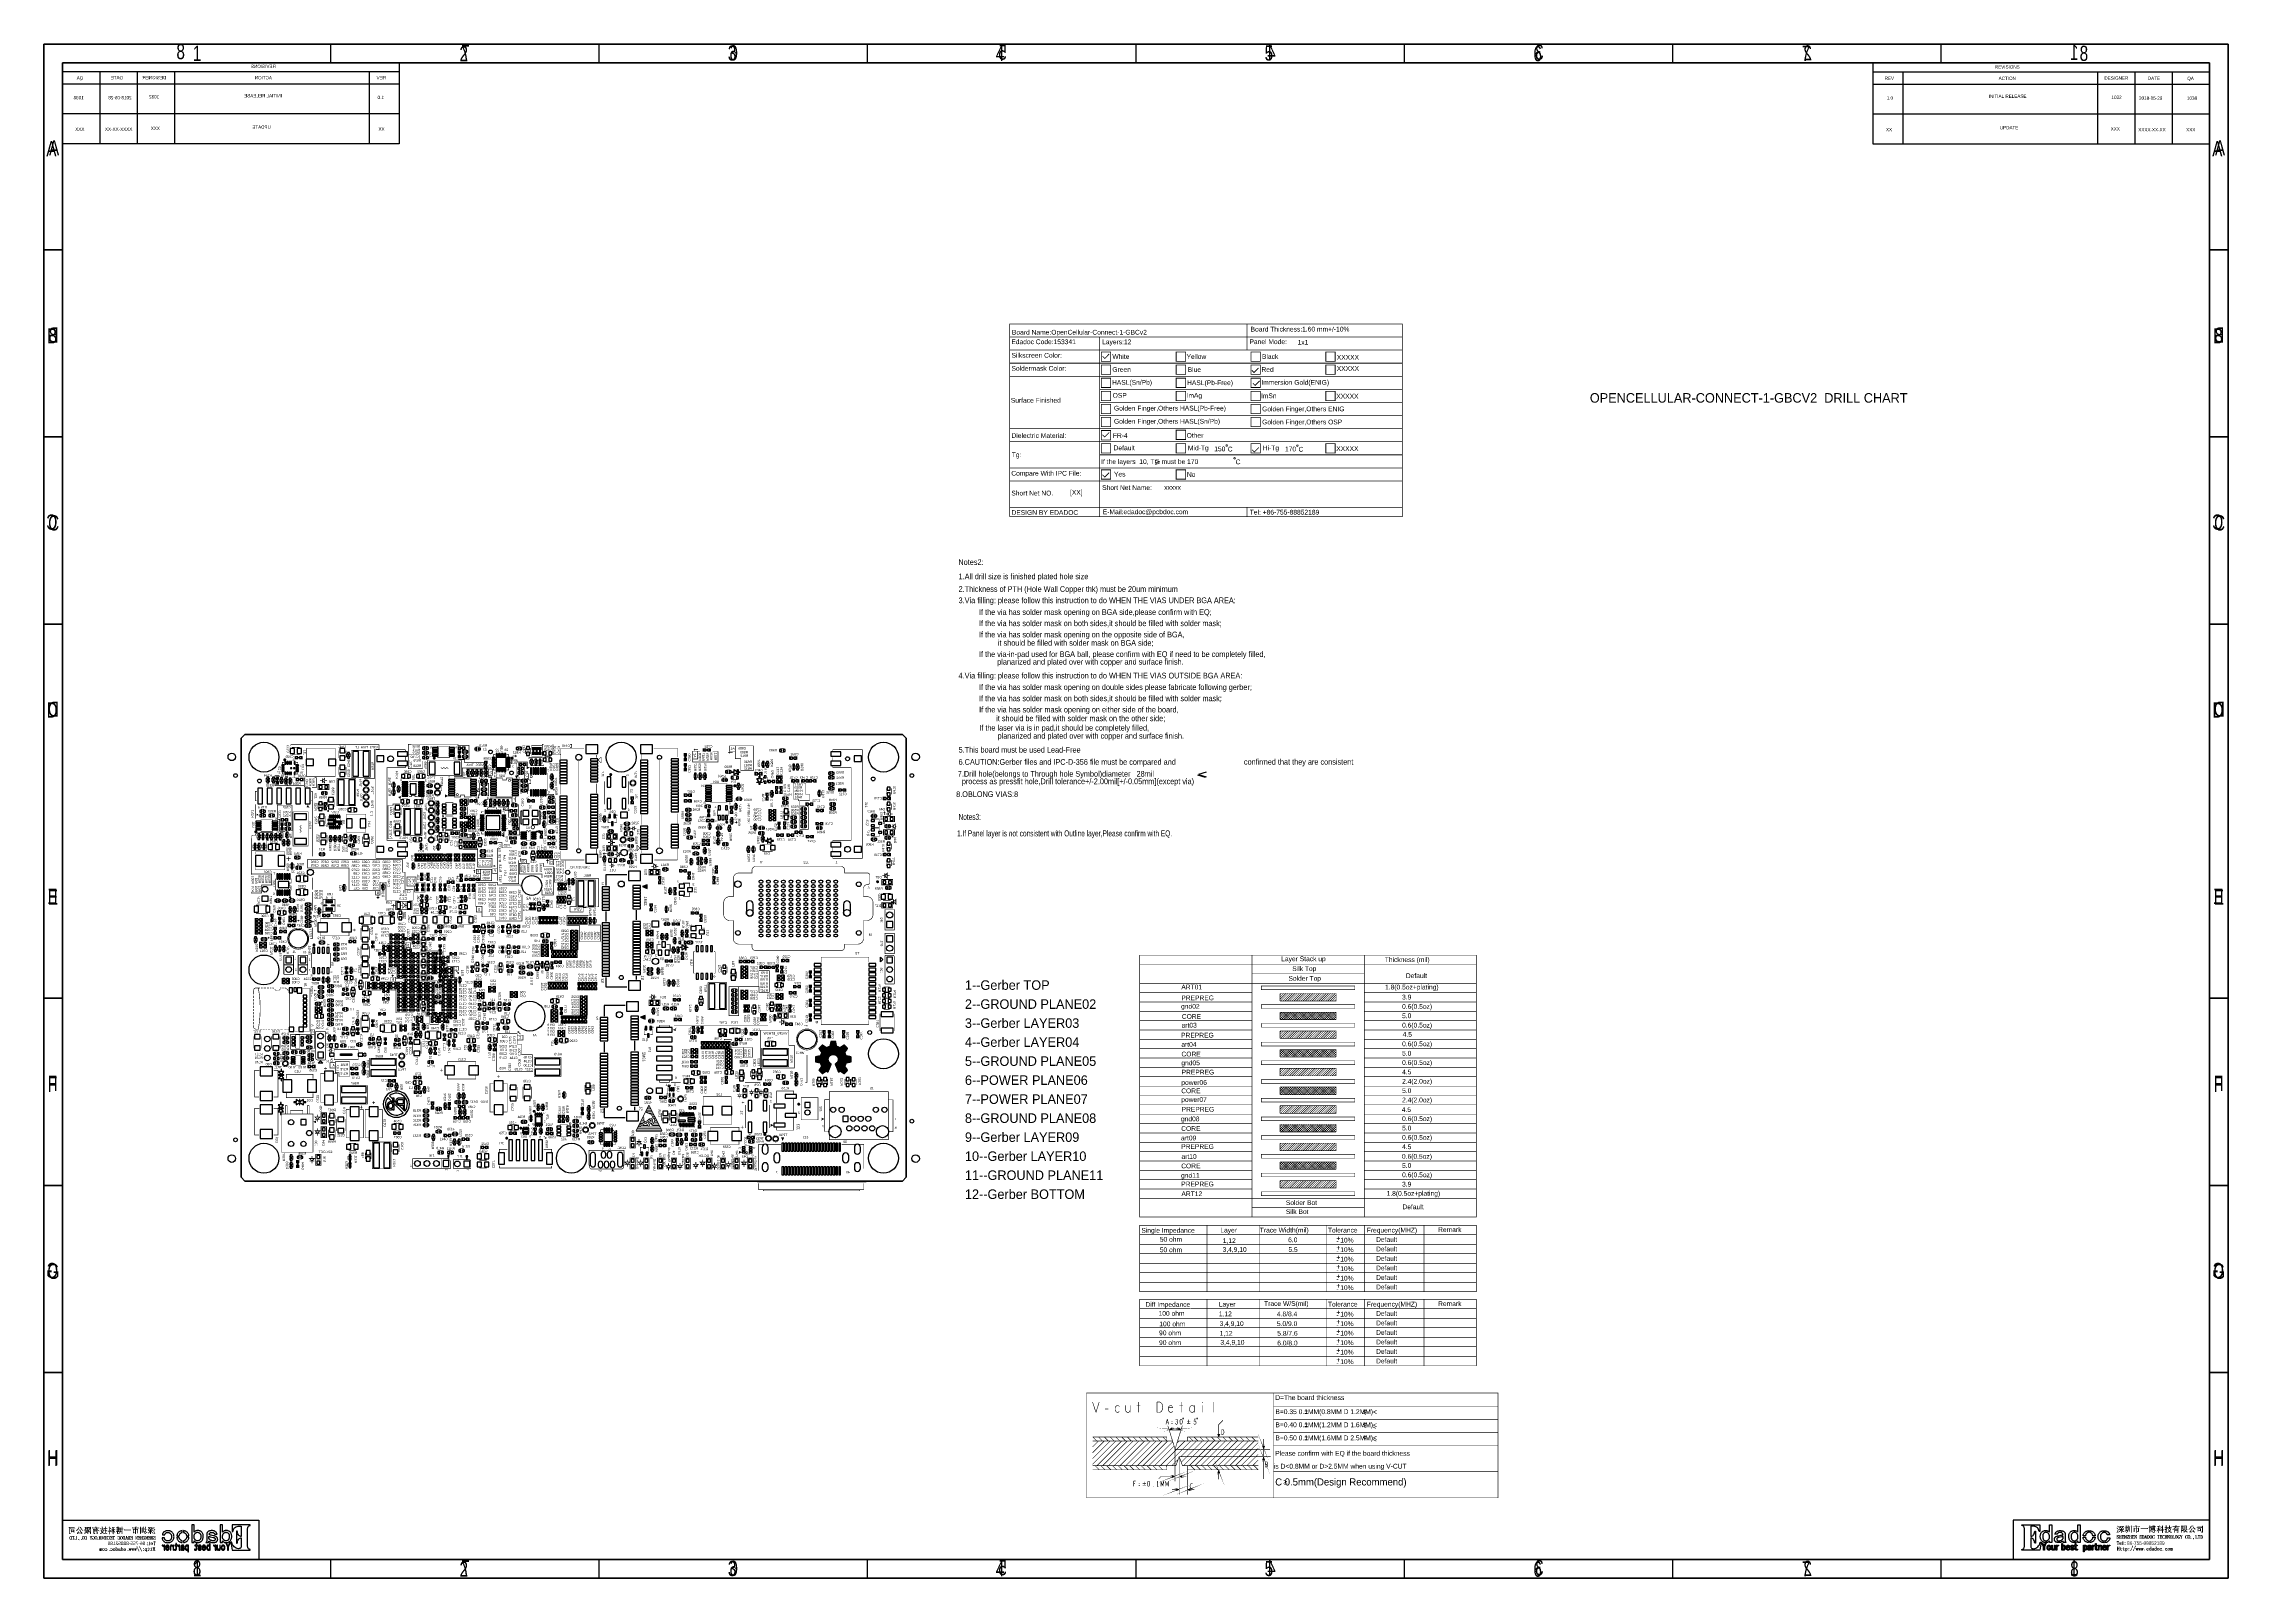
# Model space of a CAD drawing. Extents: x -53 to 531, y -106 to 304.
import ezdxf
from ezdxf.enums import TextEntityAlignment as Align

# ---------------------------------------------------------------- set-up
doc = ezdxf.new("R2010")
doc.units = 0
for name, color, linetype in [('BOARD_GEOMETRY_DIMENSION', 2, 'CONTINUOUS'), ('BOARD_GEOMETRY_OUTLINE', 3, 'CONTINUOUS'), ('BOARD_GEOMETRY_SILKSCREEN_B', 1, 'CONTINUOUS'), ('PACKAGE_GEOMETRY_SILKSCREEN_B', 4, 'CONTINUOUS'), ('PIN_B', 5, 'CONTINUOUS'), ('REF_DES_SILKSCREEN_B', 6, 'CONTINUOUS')]:
    doc.layers.add(name, color=color, linetype=linetype)

msp = doc.modelspace()

# ---------------------------------------------------------------- linework, layer by layer
at = {"layer": 'BOARD_GEOMETRY_DIMENSION'}
for points in [[(-52.793138, -106.154474), (531.20671, -106.154474), (531.20671, 303.845722), (-52.793138, 303.845722), (-52.793138, -106.154474)], [(23.956772, 298.845478), (23.956772, 303.845468)], [(95.706692, 298.845478), (95.706692, 303.845468)], [(167.456866, 298.845478), (167.456866, 303.845468)], [(239.206786, 303.845468), (239.206786, 298.845478)], [(310.956706, 298.845478), (310.956706, 303.845468)], [(382.70688, 298.845478), (382.70688, 303.845468)], [(454.4568, 298.845478), (454.4568, 303.845468)], [(526.20672, 298.845478), (-47.793148, 298.845478)], [(-47.793148, 298.845478), (-47.793148, -101.154484)], [(436.206646, 298.845478), (436.206646, 288.845498)], [(526.20672, -101.154484), (526.20672, 298.845478)], [(436.206646, 296.385488), (526.20672, 296.385488)], [(436.206646, 296.385488), (436.206646, 277.227538)], [(436.206646, 293.163498), (526.20672, 293.163498)], [(444.206376, 296.385488), (444.206376, 277.227538)], [(496.20678, 296.385488), (496.20678, 277.227538)], [(506.20676, 296.385488), (506.20676, 277.227538)], [(516.206486, 296.385488), (516.206486, 277.227538)], [(436.206646, 285.195518), (526.20672, 285.195518)], [(436.206646, 277.227538), (516.206486, 277.227538)], [(516.206486, 277.227538), (526.20672, 277.227538)], [(-47.793148, 248.845578), (-52.793138, 248.845578)], [(531.20671, 248.845578), (526.20672, 248.845578)], [(-47.793148, 198.845424), (-52.793138, 198.845424)], [(531.20671, 198.845424), (526.20672, 198.845424)], [(-47.793148, 148.845524), (-52.793138, 148.845524)], [(531.20671, 148.845524), (526.20672, 148.845524)], [(257.742182, 107.832652), (255.742186, 108.4326)], [(257.94208, 109.2327), (255.942084, 108.632498), (257.94208, 108.03255)], [(-47.793148, 48.845724), (-52.793138, 48.845724)], [(531.20671, 48.845724), (526.20672, 48.845724)], [(-47.793148, -1.154176), (-52.793138, -1.154176)], [(531.20671, -1.154176), (526.20672, -1.154176)], [(-47.793148, -51.154584), (-52.793138, -51.154584)], [(531.20671, -51.154584), (526.20672, -51.154584)], [(526.20672, -90.654378), (473.706698, -90.654378), (473.706698, -101.154484)], [(505.654056, -97.657666), (505.614178, -97.635822)], [(506.363986, -97.657666), (506.325378, -97.635822)], [(-47.793148, -101.154484), (526.20672, -101.154484)], [(23.956772, -106.154474), (23.956772, -101.154484)], [(95.706692, -106.154474), (95.706692, -101.154484)], [(167.456866, -106.154474), (167.456866, -101.154484)], [(239.206786, -101.154484), (239.206786, -106.154474)], [(310.956706, -106.154474), (310.956706, -101.154484)], [(382.70688, -106.154474), (382.70688, -101.154484)], [(454.4568, -106.154474), (454.4568, -101.154484)]]:
    msp.add_lwpolyline(points, dxfattribs=at)
for points, const_width in [([(310.411622, 180.074316), (205.411578, 180.074316), (205.411578, 229.074218), (310.411622, 229.074218), (310.411622, 180.074316)], 0.199898), ([(268.911578, 229.074218), (268.911578, 225.574098)], 0.199898), ([(205.411578, 225.574098), (310.411622, 225.574098)], 0.199898), ([(205.411578, 222.074232), (310.411622, 222.074232)], 0.199898), ([(229.5017, 225.574098), (229.5017, 222.074232)], 0.199898), ([(229.5017, 215.074246), (229.5017, 222.074232)], 0.199898), ([(268.911578, 225.574098), (268.911578, 222.074232)], 0.199898), ([(205.411578, 218.574112), (310.411622, 218.574112)], 0.199898), ([(229.951534, 219.074238), (232.451656, 219.074238), (232.451656, 221.574106), (229.951534, 221.574106), (229.951534, 219.074238)], 0.199898), ([(229.951534, 215.574118), (232.451656, 215.574118), (232.451656, 218.07424), (229.951534, 218.07424), (229.951534, 215.574118)], 0.199898), ([(230.251508, 220.434154), (230.85171, 219.834206), (232.051606, 221.034102)], 0.199898), ([(249.951494, 219.074238), (252.451616, 219.074238), (252.451616, 221.574106), (249.951494, 221.574106), (249.951494, 219.074238)], 0.199898), ([(249.951494, 215.574118), (252.451616, 215.574118), (252.451616, 218.07424), (249.951494, 218.07424), (249.951494, 215.574118)], 0.199898), ([(269.951708, 219.074238), (272.451576, 219.074238), (272.451576, 221.574106), (269.951708, 221.574106), (269.951708, 219.074238)], 0.199898), ([(269.951708, 215.574118), (272.451576, 215.574118), (272.451576, 218.07424), (269.951708, 218.07424), (269.951708, 215.574118)], 0.199898), ([(270.154908, 216.681812), (270.75511, 216.081864), (271.955006, 217.28176)], 0.199898), ([(289.951668, 219.074238), (292.451536, 219.074238), (292.451536, 221.574106), (289.951668, 221.574106), (289.951668, 219.074238)], 0.199898), ([(289.951668, 215.574118), (292.451536, 215.574118), (292.451536, 218.07424), (289.951668, 218.07424), (289.951668, 215.574118)], 0.199898), ([(205.411578, 215.074246), (308.281578, 215.074246)], 0.199898), ([(205.411578, 215.074246), (310.411622, 215.074246)], 0.199898), ([(229.5017, 199.49414), (229.5017, 215.074246)], 0.199898), ([(229.5017, 211.574126), (310.411622, 211.574126)], 0.199898), ([(229.951534, 212.074252), (232.451656, 212.074252), (232.451656, 214.57412), (229.951534, 214.57412), (229.951534, 212.074252)], 0.199898), ([(229.951534, 208.574132), (232.451656, 208.574132), (232.451656, 211.074254), (229.951534, 211.074254), (229.951534, 208.574132)], 0.199898), ([(249.951494, 212.074252), (252.451616, 212.074252), (252.451616, 214.57412), (249.951494, 214.57412), (249.951494, 212.074252)], 0.199898), ([(249.951494, 208.574132), (252.451616, 208.574132), (252.451616, 211.074254), (249.951494, 211.074254), (249.951494, 208.574132)], 0.199898), ([(269.951708, 212.074252), (272.451576, 212.074252), (272.451576, 214.57412), (269.951708, 214.57412), (269.951708, 212.074252)], 0.199898), ([(269.951708, 208.574132), (272.451576, 208.574132), (272.451576, 211.074254), (269.951708, 211.074254), (269.951708, 208.574132)], 0.199898), ([(270.45158, 213.23427), (271.051528, 212.634322), (272.251678, 213.834218)], 0.199898), ([(289.951668, 208.574132), (292.451536, 208.574132), (292.451536, 211.074254), (289.951668, 211.074254), (289.951668, 208.574132)], 0.199898), ([(229.5017, 208.07426), (310.411622, 208.07426)], 0.199898), ([(229.5017, 204.57414), (310.411622, 204.57414)], 0.199898), ([(229.951534, 205.074266), (232.451656, 205.074266), (232.451656, 207.574134), (229.951534, 207.574134), (229.951534, 205.074266)], 0.199898), ([(269.951708, 205.074266), (272.451576, 205.074266), (272.451576, 207.574134), (269.951708, 207.574134), (269.951708, 205.074266)], 0.199898), ([(205.411578, 201.074274), (310.411622, 201.074274)], 0.199898), ([(229.5017, 201.074274), (229.5017, 197.574154)], 0.199898), ([(229.951534, 201.574146), (232.451656, 201.574146), (232.451656, 204.074268), (229.951534, 204.074268), (229.951534, 201.574146)], 0.199898), ([(229.951534, 198.07428), (232.451656, 198.07428), (232.451656, 200.574148), (229.951534, 200.574148), (229.951534, 198.07428)], 0.199898), ([(230.251508, 199.434196), (230.85171, 198.834248), (232.051606, 200.034144)], 0.199898), ([(249.951494, 198.174102), (252.451616, 198.174102), (252.451616, 200.674224), (249.951494, 200.674224), (249.951494, 198.174102)], 0.199898), ([(269.951708, 201.574146), (272.451576, 201.574146), (272.451576, 204.074268), (269.951708, 204.074268), (269.951708, 201.574146)], 0.199898), ([(205.411578, 197.574154), (310.411622, 197.574154)], 0.199898), ([(229.49154, 194.074288), (310.411622, 194.074288)], 0.199898), ([(229.5017, 194.074288), (229.5017, 197.574154)], 0.199898), ([(229.5017, 194.074288), (229.5017, 190.574168)], 0.199898), ([(229.951534, 194.57416), (232.451656, 194.57416), (232.451656, 197.074282), (229.951534, 197.074282), (229.951534, 194.57416)], 0.199898), ([(244.311678, 192.654174), (245.511574, 192.254124), (244.311678, 191.854074)], 0.1524), ([(249.951494, 194.57416), (252.451616, 194.57416), (252.451616, 197.074282), (249.951494, 197.074282), (249.951494, 194.57416)], 0.199898), ([(269.951708, 194.57416), (272.451576, 194.57416), (272.451576, 197.074282), (269.951708, 197.074282), (269.951708, 194.57416)], 0.199898), ([(270.231108, 195.456302), (270.83131, 194.856354), (272.031206, 196.056504)], 0.199898), ([(289.951668, 194.57416), (292.451536, 194.57416), (292.451536, 197.074282), (289.951668, 197.074282), (289.951668, 194.57416)], 0.199898), ([(205.411578, 190.574168), (310.411622, 190.574168)], 0.199898), ([(205.411578, 187.074302), (310.411622, 187.074302)], 0.199898), ([(229.5017, 190.574168), (229.5017, 187.074302)], 0.199898), ([(229.5017, 187.074302), (229.5017, 180.164232)], 0.199898), ([(229.951534, 187.574174), (232.451656, 187.574174), (232.451656, 190.074296), (229.951534, 190.074296), (229.951534, 187.574174)], 0.199898), ([(230.251508, 188.734192), (230.85171, 188.134244), (232.051606, 189.33414)], 0.199898), ([(244.311678, 191.454278), (245.511574, 191.854074)], 0.1524), ([(249.951494, 187.574174), (252.451616, 187.574174), (252.451616, 190.074296), (249.951494, 190.074296), (249.951494, 187.574174)], 0.199898), ([(310.411622, 180.074316), (310.411622, 177.534316), (205.411578, 177.534316)], 0.199898), ([(205.411578, 177.534316), (205.411578, 180.074316)], 0.199898), ([(229.5017, 180.074316), (229.5017, 177.534316)], 0.199898), ([(268.911578, 180.074316), (268.911578, 177.534316)], 0.199898), ([(240.216436, 52.870608), (270.216376, 52.870608), (270.216376, 60.37072), (240.216436, 60.37072), (240.216436, 52.870608)], 0.151892), ([(240.217452, 60.37072), (270.216376, 60.37072), (270.216376, 57.870598), (240.217452, 57.870598), (240.217452, 60.37072)], 0.151892), ([(270.217392, 60.37072), (300.216316, 60.37072), (300.216316, 57.870598), (270.217392, 57.870598), (270.217392, 60.37072)], 0.151892), ([(300.216316, 57.870598), (330.21651, 57.870598), (330.21651, 60.37072), (300.216316, 60.37072), (300.216316, 57.870598)], 0.151892), ([(240.216436, 50.370486), (270.216376, 50.370486), (270.216376, 52.870608), (240.216436, 52.870608), (240.216436, 50.370486)], 0.151892), ([(270.217392, 57.870598), (300.216316, 57.870598), (300.216316, 55.370476), (270.217392, 55.370476), (270.217392, 57.870598)], 0.151892), ([(270.217392, 55.370476), (300.216316, 55.370476), (300.216316, 52.870608), (270.217392, 52.870608), (270.217392, 55.370476)], 0.151892), ([(270.217392, 52.870608), (299.614336, 52.870608)], 0.151892), ([(300.216316, 52.870608), (330.21651, 52.870608), (330.21651, 57.870598), (300.216316, 57.870598), (300.216316, 55.370476)], 0.151892), ([(300.216316, 50.370486), (330.21651, 50.370486), (330.21651, 52.870608), (300.216316, 52.870608), (300.216316, 50.370486)], 0.151892), ([(300.217332, 55.370476), (300.217332, 57.870598)], 0.151892), ([(240.216436, 47.870618), (270.216376, 47.870618), (270.216376, 50.370486), (240.216436, 50.370486), (240.216436, 47.870618)], 0.151892), ([(240.216436, 45.370496), (270.216376, 45.370496), (270.216376, 47.870618), (240.216436, 47.870618), (240.216436, 45.370496)], 0.151892), ([(270.217392, 45.370496), (270.217392, 47.870618)], 0.151892), ([(272.716498, 51.120548), (297.716448, 51.120548), (297.716448, 52.120546), (272.716498, 52.120546), (272.716498, 51.120548)], 0.151892), ([(272.716498, 46.120558), (297.716448, 46.120558), (297.716448, 47.120556), (272.716498, 47.120556), (272.716498, 46.120558)], 0.151892), ([(277.717504, 48.120554), (292.716458, 48.120554), (292.716458, 50.12055)], 0.151892), ([(277.717504, 50.12055), (277.717504, 48.120554)], 0.151892), ([(277.717504, 50.12055), (292.716458, 50.12055)], 0.151892), ([(277.717504, 49.780698), (278.048466, 50.112676)], 0.151892), ([(277.717504, 49.180496), (278.64435, 50.108612)], 0.151892), ([(277.717504, 48.580548), (279.238456, 50.102516)], 0.151892), ([(277.856442, 48.120554), (279.818846, 50.083212)], 0.151892), ([(278.45639, 48.120554), (280.446988, 50.111152)], 0.151892), ([(279.056338, 48.120554), (281.032458, 50.096674)], 0.151892), ([(279.656286, 48.120554), (281.645868, 50.110136)], 0.151892), ([(280.256488, 48.120554), (282.239974, 50.10404)], 0.151892), ([(280.856436, 48.120554), (282.826968, 50.091086)], 0.151892), ([(281.456384, 48.120554), (283.437838, 50.102008)], 0.151892), ([(282.056332, 48.120554), (284.027372, 50.091594)], 0.151892), ([(282.65628, 48.120554), (284.647386, 50.11166)], 0.151892), ([(283.256482, 48.120554), (285.224474, 50.088546)], 0.151892), ([(283.85643, 48.120554), (285.826962, 50.091086)], 0.151892), ([(284.456378, 48.120554), (286.437324, 50.1015)], 0.151892), ([(285.056326, 48.120554), (287.037018, 50.100992)], 0.151892), ([(285.656274, 48.120554), (287.641284, 50.105564)], 0.151892), ([(286.256476, 48.120554), (288.225484, 50.089562)], 0.151892), ([(286.856424, 48.120554), (288.850324, 50.114708)], 0.151892), ([(287.456372, 48.120554), (289.432492, 50.096674)], 0.151892), ([(288.05632, 48.120554), (290.044378, 50.108612)], 0.151892), ([(288.656522, 48.120554), (290.627308, 50.091594)], 0.151892), ([(289.25647, 48.120554), (291.237924, 50.102008)], 0.151892), ([(289.856418, 48.120554), (291.838888, 50.103024)], 0.151892), ([(290.456366, 48.120554), (292.429438, 50.093626)], 0.151892), ([(291.056314, 48.120554), (292.715442, 49.779682)], 0.151892), ([(291.656516, 48.120554), (292.706298, 49.17059)], 0.151892), ([(292.256464, 48.120554), (292.700456, 48.564546)], 0.151892), ([(300.216316, 47.870618), (330.21651, 47.870618), (330.21651, 50.370486), (300.216316, 50.370486), (300.216316, 47.870618)], 0.151892), ([(300.216316, 45.370496), (330.21651, 45.370496), (330.21651, 47.870618), (300.216316, 47.870618), (300.216316, 45.370496)], 0.151892), ([(240.216436, 42.870628), (270.216376, 42.870628), (270.216376, 45.370496), (240.216436, 45.370496), (240.216436, 42.870628)], 0.151892), ([(240.216436, 40.370506), (270.216376, 40.370506), (270.216376, 42.870628), (240.216436, 42.870628), (240.216436, 40.370506)], 0.151892), ([(272.716498, 41.120568), (297.716448, 41.120568), (297.716448, 42.120566), (272.716498, 42.120566), (272.716498, 41.120568)], 0.151892), ([(277.717504, 44.580556), (278.256492, 45.12056)], 0.151892), ([(277.717504, 43.120564), (277.717504, 45.12056)], 0.151892), ([(277.717504, 43.980608), (278.85644, 45.12056)], 0.151892), ([(277.717504, 43.38066), (279.456388, 45.12056)], 0.151892), ([(292.717474, 45.12056), (277.717504, 45.12056)], 0.151892), ([(279.361392, 43.120564), (277.717504, 44.764706)], 0.151892), ([(278.761444, 43.120564), (277.717504, 44.164504)], 0.151892), ([(278.161496, 43.120564), (277.717504, 43.564556)], 0.151892), ([(292.715442, 43.120564), (277.717504, 43.120564)], 0.151892), ([(279.96134, 43.120564), (277.960328, 45.12056)], 0.151892), ([(278.05634, 43.120564), (280.056336, 45.12056)], 0.151892), ([(280.561288, 43.120564), (278.560276, 45.12056)], 0.151892), ([(278.656288, 43.120564), (280.656284, 45.12056)], 0.151892), ([(281.16149, 43.120564), (279.160478, 45.12056)], 0.151892), ([(279.25649, 43.120564), (281.256486, 45.12056)], 0.151892), ([(281.761438, 43.120564), (279.760426, 45.12056)], 0.151892), ([(279.856438, 43.120564), (281.856434, 45.12056)], 0.151892), ([(282.361386, 43.120564), (280.360374, 45.12056)], 0.151892), ([(280.456386, 43.120564), (282.456382, 45.12056)], 0.151892), ([(282.961334, 43.120564), (280.960322, 45.12056)], 0.151892), ([(281.056334, 43.120564), (283.05633, 45.12056)], 0.151892), ([(283.561282, 43.120564), (281.560524, 45.12056)], 0.151892), ([(281.656282, 43.120564), (283.656278, 45.12056)], 0.151892), ([(284.161484, 43.120564), (282.160472, 45.12056)], 0.151892), ([(282.256484, 43.120564), (284.25648, 45.12056)], 0.151892), ([(284.761432, 43.120564), (282.76042, 45.12056)], 0.151892), ([(282.856432, 43.120564), (284.856428, 45.12056)], 0.151892), ([(285.36138, 43.120564), (283.360368, 45.12056)], 0.151892), ([(283.45638, 43.120564), (285.456376, 45.12056)], 0.151892), ([(285.961328, 43.120564), (283.960316, 45.12056)], 0.151892), ([(284.056328, 43.120564), (286.056324, 45.12056)], 0.151892), ([(286.561276, 43.120564), (284.560518, 45.12056)], 0.151892), ([(284.656276, 43.120564), (286.656526, 45.12056)], 0.151892), ([(287.161478, 43.120564), (285.160466, 45.12056)], 0.151892), ([(285.256478, 43.120564), (287.256474, 45.12056)], 0.151892), ([(287.761426, 43.120564), (285.760414, 45.12056)], 0.151892), ([(285.856426, 43.120564), (287.856422, 45.12056)], 0.151892), ([(288.361374, 43.120564), (286.360362, 45.12056)], 0.151892), ([(286.456374, 43.120564), (288.45637, 45.12056)], 0.151892), ([(288.961322, 43.120564), (286.96031, 45.12056)], 0.151892), ([(287.056322, 43.120564), (289.056318, 45.12056)], 0.151892), ([(289.561524, 43.120564), (287.560512, 45.12056)], 0.151892), ([(287.656524, 43.120564), (289.65652, 45.12056)], 0.151892), ([(290.161472, 43.120564), (288.16046, 45.12056)], 0.151892), ([(288.256472, 43.120564), (290.256468, 45.12056)], 0.151892), ([(290.76142, 43.120564), (288.760408, 45.12056)], 0.151892), ([(288.85642, 43.120564), (290.856416, 45.12056)], 0.151892), ([(291.361368, 43.120564), (289.360356, 45.12056)], 0.151892), ([(289.456368, 43.120564), (291.456364, 45.12056)], 0.151892), ([(291.961316, 43.120564), (289.960304, 45.12056)], 0.151892), ([(290.056316, 43.120564), (292.056312, 45.12056)], 0.151892), ([(292.561518, 43.120564), (290.560506, 45.12056)], 0.151892), ([(290.656518, 43.120564), (292.656514, 45.12056)], 0.151892), ([(292.71341, 43.56862), (291.160454, 45.12056)], 0.151892), ([(291.256466, 43.120564), (292.717474, 44.581572)], 0.151892), ([(292.71341, 44.168568), (291.760402, 45.12056)], 0.151892), ([(291.856414, 43.120564), (292.716458, 43.979592)], 0.151892), ([(292.717474, 44.76369), (292.36035, 45.12056)], 0.151892), ([(292.456362, 43.120564), (292.703504, 43.367706)], 0.151892), ([(292.716458, 43.120564), (292.716458, 45.12056)], 0.151892), ([(300.216316, 42.870628), (330.21651, 42.870628), (330.21651, 45.370496), (300.216316, 45.370496), (300.216316, 42.870628)], 0.151892), ([(300.216316, 40.370506), (330.21651, 40.370506), (330.21651, 42.870628), (300.216316, 42.870628), (300.216316, 40.370506)], 0.151892), ([(240.216436, 37.870638), (270.216376, 37.870638), (270.216376, 40.370506), (240.216436, 40.370506), (240.216436, 37.870638)], 0.151892), ([(240.216436, 35.370516), (270.216376, 35.370516), (270.216376, 37.870638), (240.216436, 37.870638), (240.216436, 35.370516)], 0.151892), ([(240.216436, 32.870648), (270.216376, 32.870648), (270.216376, 35.370516), (240.216436, 35.370516), (240.216436, 32.870648)], 0.151892), ([(272.716498, 36.120578), (297.716448, 36.120578), (297.716448, 37.120576), (272.716498, 37.120576), (272.716498, 36.120578)], 0.151892), ([(277.717504, 38.120574), (292.716458, 38.120574), (292.716458, 40.12057)], 0.151892), ([(277.717504, 40.12057), (277.717504, 38.120574)], 0.151892), ([(277.717504, 40.12057), (292.716458, 40.12057)], 0.151892), ([(277.717504, 39.780718), (278.048466, 40.112696)], 0.151892), ([(277.717504, 39.180516), (278.64435, 40.108632)], 0.151892), ([(277.717504, 38.580568), (279.238456, 40.102536)], 0.151892), ([(277.717504, 33.38068), (279.456388, 35.12058)], 0.151892), ([(277.717504, 33.980628), (278.85644, 35.12058)], 0.151892), ([(277.717504, 33.120584), (277.717504, 35.12058)], 0.151892), ([(277.717504, 34.580576), (278.256492, 35.12058)], 0.151892), ([(292.717474, 35.12058), (277.717504, 35.12058)], 0.151892), ([(277.856442, 38.120574), (279.818846, 40.082978)], 0.151892), ([(279.96134, 33.120584), (277.960328, 35.12058)], 0.151892), ([(278.05634, 33.120584), (280.056336, 35.12058)], 0.151892), ([(278.45639, 38.120574), (280.446988, 40.111172)], 0.151892), ([(280.561288, 33.120584), (278.560276, 35.12058)], 0.151892), ([(278.656288, 33.120584), (280.656284, 35.12058)], 0.151892), ([(279.056338, 38.120574), (281.032458, 40.096694)], 0.151892), ([(281.16149, 33.120584), (279.160478, 35.12058)], 0.151892), ([(279.25649, 33.120584), (281.256486, 35.12058)], 0.151892), ([(279.656286, 38.120574), (281.645868, 40.110156)], 0.151892), ([(281.761438, 33.120584), (279.760426, 35.12058)], 0.151892), ([(279.856438, 33.120584), (281.856434, 35.12058)], 0.151892), ([(280.256488, 38.120574), (282.239974, 40.10406)], 0.151892), ([(282.361386, 33.120584), (280.360374, 35.12058)], 0.151892), ([(280.456386, 33.120584), (282.456382, 35.12058)], 0.151892), ([(280.856436, 38.120574), (282.826968, 40.091106)], 0.151892), ([(282.961334, 33.120584), (280.960322, 35.12058)], 0.151892), ([(281.056334, 33.120584), (283.05633, 35.12058)], 0.151892), ([(281.456384, 38.120574), (283.437838, 40.102028)], 0.151892), ([(283.561282, 33.120584), (281.560524, 35.12058)], 0.151892), ([(281.656282, 33.120584), (283.656278, 35.12058)], 0.151892), ([(282.056332, 38.120574), (284.027372, 40.091614)], 0.151892), ([(284.161484, 33.120584), (282.160472, 35.12058)], 0.151892), ([(282.256484, 33.120584), (284.25648, 35.12058)], 0.151892), ([(282.65628, 38.120574), (284.647386, 40.11168)], 0.151892), ([(284.761432, 33.120584), (282.76042, 35.12058)], 0.151892), ([(282.856432, 33.120584), (284.856428, 35.12058)], 0.151892), ([(283.256482, 38.120574), (285.224474, 40.088566)], 0.151892), ([(285.36138, 33.120584), (283.360368, 35.12058)], 0.151892), ([(283.45638, 33.120584), (285.456376, 35.12058)], 0.151892), ([(283.85643, 38.120574), (285.826962, 40.091106)], 0.151892), ([(285.961328, 33.120584), (283.960316, 35.12058)], 0.151892), ([(284.056328, 33.120584), (286.056324, 35.12058)], 0.151892), ([(284.456378, 38.120574), (286.437324, 40.10152)], 0.151892), ([(286.561276, 33.120584), (284.560518, 35.12058)], 0.151892), ([(284.656276, 33.120584), (286.656526, 35.12058)], 0.151892), ([(285.056326, 38.120574), (287.037018, 40.101012)], 0.151892), ([(287.161478, 33.120584), (285.160466, 35.12058)], 0.151892), ([(285.256478, 33.120584), (287.256474, 35.12058)], 0.151892), ([(285.656274, 38.120574), (287.641284, 40.105584)], 0.151892), ([(287.761426, 33.120584), (285.760414, 35.12058)], 0.151892), ([(285.856426, 33.120584), (287.856422, 35.12058)], 0.151892), ([(286.256476, 38.120574), (288.225484, 40.089582)], 0.151892), ([(288.361374, 33.120584), (286.360362, 35.12058)], 0.151892), ([(286.456374, 33.120584), (288.45637, 35.12058)], 0.151892), ([(286.856424, 38.120574), (288.850324, 40.114474)], 0.151892), ([(288.961322, 33.120584), (286.96031, 35.12058)], 0.151892), ([(287.056322, 33.120584), (289.056318, 35.12058)], 0.151892), ([(287.456372, 38.120574), (289.432492, 40.096694)], 0.151892), ([(289.561524, 33.120584), (287.560512, 35.12058)], 0.151892), ([(287.656524, 33.120584), (289.65652, 35.12058)], 0.151892), ([(288.05632, 38.120574), (290.044378, 40.108632)], 0.151892), ([(290.161472, 33.120584), (288.16046, 35.12058)], 0.151892), ([(288.256472, 33.120584), (290.256468, 35.12058)], 0.151892), ([(288.656522, 38.120574), (290.627308, 40.091614)], 0.151892), ([(290.76142, 33.120584), (288.760408, 35.12058)], 0.151892), ([(288.85642, 33.120584), (290.856416, 35.12058)], 0.151892), ([(289.25647, 38.120574), (291.237924, 40.102028)], 0.151892), ([(291.361368, 33.120584), (289.360356, 35.12058)], 0.151892), ([(289.456368, 33.120584), (291.456364, 35.12058)], 0.151892), ([(289.856418, 38.120574), (291.838888, 40.103044)], 0.151892), ([(291.961316, 33.120584), (289.960304, 35.12058)], 0.151892), ([(290.056316, 33.120584), (292.056312, 35.12058)], 0.151892), ([(290.456366, 38.120574), (292.429438, 40.093646)], 0.151892), ([(292.561518, 33.120584), (290.560506, 35.12058)], 0.151892), ([(290.656518, 33.120584), (292.656514, 35.12058)], 0.151892), ([(291.056314, 38.120574), (292.715442, 39.779702)], 0.151892), ([(292.71341, 33.56864), (291.160454, 35.12058)], 0.151892), ([(291.656516, 38.120574), (292.706298, 39.17061)], 0.151892), ([(292.71341, 34.168588), (291.760402, 35.12058)], 0.151892), ([(292.256464, 38.120574), (292.700456, 38.564566)], 0.151892), ([(292.717474, 34.76371), (292.36035, 35.12058)], 0.151892), ([(292.716458, 33.120584), (292.716458, 35.12058)], 0.151892), ([(300.216316, 37.870638), (330.21651, 37.870638), (330.21651, 40.370506), (300.216316, 40.370506), (300.216316, 37.870638)], 0.151892), ([(300.216316, 35.370516), (330.21651, 35.370516), (330.21651, 37.870638), (300.216316, 37.870638), (300.216316, 35.370516)], 0.151892), ([(300.216316, 32.870648), (330.21651, 32.870648), (330.21651, 35.370516), (300.216316, 35.370516), (300.216316, 32.870648)], 0.151892), ([(240.216436, 30.370526), (270.216376, 30.370526), (270.216376, 32.870648), (240.216436, 32.870648), (240.216436, 30.370526)], 0.151892), ([(240.216436, 27.870658), (270.216376, 27.870658), (270.216376, 30.370526), (240.216436, 30.370526), (240.216436, 27.870658)], 0.151892), ([(272.716498, 31.120588), (297.716448, 31.120588), (297.716448, 32.120586), (272.716498, 32.120586), (272.716498, 31.120588)], 0.151892), ([(279.361392, 33.120584), (277.717504, 34.764726)], 0.151892), ([(278.761444, 33.120584), (277.717504, 34.164524)], 0.151892), ([(278.161496, 33.120584), (277.717504, 33.564576)], 0.151892), ([(292.715442, 33.120584), (277.717504, 33.120584)], 0.151892), ([(277.717504, 28.120594), (292.716458, 28.120594), (292.716458, 30.12059)], 0.151892), ([(277.717504, 30.12059), (277.717504, 28.120594)], 0.151892), ([(277.717504, 30.12059), (292.716458, 30.12059)], 0.151892), ([(277.717504, 29.780484), (278.048466, 30.112716)], 0.151892), ([(277.717504, 29.180536), (278.64435, 30.108652)], 0.151892), ([(277.717504, 28.580588), (279.238456, 30.102556)], 0.151892), ([(277.856442, 28.120594), (279.818846, 30.082998)], 0.151892), ([(278.45639, 28.120594), (280.446988, 30.111192)], 0.151892), ([(279.056338, 28.120594), (281.032458, 30.096714)], 0.151892), ([(279.656286, 28.120594), (281.645868, 30.110176)], 0.151892), ([(280.256488, 28.120594), (282.239974, 30.10408)], 0.151892), ([(280.856436, 28.120594), (282.826968, 30.091126)], 0.151892), ([(281.456384, 28.120594), (283.437838, 30.102048)], 0.151892), ([(282.056332, 28.120594), (284.027372, 30.091634)], 0.151892), ([(282.65628, 28.120594), (284.647386, 30.1117)], 0.151892), ([(283.256482, 28.120594), (285.224474, 30.088586)], 0.151892), ([(283.85643, 28.120594), (285.826962, 30.091126)], 0.151892), ([(284.456378, 28.120594), (286.437324, 30.10154)], 0.151892), ([(285.056326, 28.120594), (287.037018, 30.101032)], 0.151892), ([(285.656274, 28.120594), (287.641284, 30.105604)], 0.151892), ([(286.256476, 28.120594), (288.225484, 30.089602)], 0.151892), ([(286.856424, 28.120594), (288.850324, 30.114494)], 0.151892), ([(287.456372, 28.120594), (289.432492, 30.096714)], 0.151892), ([(288.05632, 28.120594), (290.044378, 30.108652)], 0.151892), ([(288.656522, 28.120594), (290.627308, 30.091634)], 0.151892), ([(289.25647, 28.120594), (291.237924, 30.102048)], 0.151892), ([(289.856418, 28.120594), (291.838888, 30.103064)], 0.151892), ([(290.456366, 28.120594), (292.429438, 30.093666)], 0.151892), ([(291.056314, 28.120594), (292.715442, 29.779722)], 0.151892), ([(291.256466, 33.120584), (292.717474, 34.581592)], 0.151892), ([(291.656516, 28.120594), (292.706298, 29.17063)], 0.151892), ([(291.856414, 33.120584), (292.716458, 33.979612)], 0.151892), ([(292.456362, 33.120584), (292.7223, 33.386522)], 0.151892), ([(300.216316, 30.370526), (330.21651, 30.370526), (330.21651, 32.870648), (300.216316, 32.870648), (300.216316, 30.370526)], 0.151892), ([(300.216316, 27.870658), (330.21651, 27.870658), (330.21651, 30.370526), (300.216316, 30.370526), (300.216316, 27.870658)], 0.151892), ([(240.216436, 25.370536), (270.216376, 25.370536), (270.216376, 27.870658), (240.216436, 27.870658), (240.216436, 25.370536)], 0.151892), ([(240.216436, 22.870668), (270.216376, 22.870668), (270.216376, 25.370536), (240.216436, 25.370536), (240.216436, 22.870668)], 0.151892), ([(272.716498, 26.120598), (297.716448, 26.120598), (297.716448, 27.120596), (272.716498, 27.120596), (272.716498, 26.120598)], 0.151892), ([(277.717504, 23.3807), (279.456388, 25.1206)], 0.151892), ([(277.717504, 23.980648), (278.85644, 25.1206)], 0.151892), ([(277.717504, 23.120604), (277.717504, 25.1206)], 0.151892), ([(277.717504, 24.580596), (278.256492, 25.1206)], 0.151892), ([(292.717474, 25.1206), (277.717504, 25.1206)], 0.151892), ([(279.361392, 23.120604), (277.717504, 24.764492)], 0.151892), ([(278.761444, 23.120604), (277.717504, 24.164544)], 0.151892), ([(278.161496, 23.120604), (277.717504, 23.564596)], 0.151892), ([(279.96134, 23.120604), (277.960328, 25.1206)], 0.151892), ([(278.05634, 23.120604), (280.056336, 25.1206)], 0.151892), ([(280.561288, 23.120604), (278.560276, 25.1206)], 0.151892), ([(278.656288, 23.120604), (280.656284, 25.1206)], 0.151892), ([(281.16149, 23.120604), (279.160478, 25.1206)], 0.151892), ([(279.25649, 23.120604), (281.256486, 25.1206)], 0.151892), ([(281.761438, 23.120604), (279.760426, 25.1206)], 0.151892), ([(279.856438, 23.120604), (281.856434, 25.1206)], 0.151892), ([(282.361386, 23.120604), (280.360374, 25.1206)], 0.151892), ([(280.456386, 23.120604), (282.456382, 25.1206)], 0.151892), ([(282.961334, 23.120604), (280.960322, 25.1206)], 0.151892), ([(281.056334, 23.120604), (283.05633, 25.1206)], 0.151892), ([(283.561282, 23.120604), (281.560524, 25.1206)], 0.151892), ([(281.656282, 23.120604), (283.656278, 25.1206)], 0.151892), ([(284.161484, 23.120604), (282.160472, 25.1206)], 0.151892), ([(282.256484, 23.120604), (284.25648, 25.1206)], 0.151892), ([(284.761432, 23.120604), (282.76042, 25.1206)], 0.151892), ([(282.856432, 23.120604), (284.856428, 25.1206)], 0.151892), ([(285.36138, 23.120604), (283.360368, 25.1206)], 0.151892), ([(283.45638, 23.120604), (285.456376, 25.1206)], 0.151892), ([(285.961328, 23.120604), (283.960316, 25.1206)], 0.151892), ([(284.056328, 23.120604), (286.056324, 25.1206)], 0.151892), ([(286.561276, 23.120604), (284.560518, 25.1206)], 0.151892), ([(284.656276, 23.120604), (286.656526, 25.1206)], 0.151892), ([(287.161478, 23.120604), (285.160466, 25.1206)], 0.151892), ([(285.256478, 23.120604), (287.256474, 25.1206)], 0.151892), ([(287.761426, 23.120604), (285.760414, 25.1206)], 0.151892), ([(285.856426, 23.120604), (287.856422, 25.1206)], 0.151892), ([(288.361374, 23.120604), (286.360362, 25.1206)], 0.151892), ([(286.456374, 23.120604), (288.45637, 25.1206)], 0.151892), ([(288.961322, 23.120604), (286.96031, 25.1206)], 0.151892), ([(287.056322, 23.120604), (289.056318, 25.1206)], 0.151892), ([(289.561524, 23.120604), (287.560512, 25.1206)], 0.151892), ([(287.656524, 23.120604), (289.65652, 25.1206)], 0.151892), ([(290.161472, 23.120604), (288.16046, 25.1206)], 0.151892), ([(288.256472, 23.120604), (290.256468, 25.1206)], 0.151892), ([(290.76142, 23.120604), (288.760408, 25.1206)], 0.151892), ([(288.85642, 23.120604), (290.856416, 25.1206)], 0.151892), ([(291.361368, 23.120604), (289.360356, 25.1206)], 0.151892), ([(289.456368, 23.120604), (291.456364, 25.1206)], 0.151892), ([(291.961316, 23.120604), (289.960304, 25.1206)], 0.151892), ([(290.056316, 23.120604), (292.056312, 25.1206)], 0.151892), ([(292.561518, 23.120604), (290.560506, 25.1206)], 0.151892), ([(290.656518, 23.120604), (292.656514, 25.1206)], 0.151892), ([(292.71341, 23.56866), (291.160454, 25.1206)], 0.151892), ([(291.256466, 23.120604), (292.717474, 24.581612)], 0.151892), ([(292.71341, 24.168608), (291.760402, 25.1206)], 0.151892), ([(291.856414, 23.120604), (292.716458, 23.979632)], 0.151892), ([(292.256464, 28.120594), (292.700456, 28.564586)], 0.151892), ([(292.717474, 24.763476), (292.36035, 25.1206)], 0.151892), ([(292.456362, 23.120604), (292.7223, 23.386542)], 0.151892), ([(292.716458, 23.120604), (292.716458, 25.1206)], 0.151892), ([(300.216316, 25.370536), (330.21651, 25.370536), (330.21651, 27.870658), (300.216316, 27.870658), (300.216316, 25.370536)], 0.151892), ([(300.216316, 22.870668), (330.21651, 22.870668), (330.21651, 25.370536), (300.216316, 25.370536), (300.216316, 22.870668)], 0.151892), ([(240.216436, 20.370546), (270.216376, 20.370546), (270.216376, 22.870668), (240.216436, 22.870668), (240.216436, 20.370546)], 0.151892), ([(240.216436, 17.870678), (270.216376, 17.870678), (270.216376, 20.370546), (240.216436, 20.370546), (240.216436, 17.870678)], 0.151892), ([(240.216436, 15.370556), (270.216376, 15.370556), (270.216376, 17.870678), (240.216436, 17.870678), (240.216436, 15.370556)], 0.151892), ([(272.716498, 21.120608), (297.716448, 21.120608), (297.716448, 22.120606), (272.716498, 22.120606), (272.716498, 21.120608)], 0.151892), ([(292.715442, 23.120604), (277.717504, 23.120604)], 0.151892), ([(277.717504, 18.120614), (292.716458, 18.120614), (292.716458, 20.12061)], 0.151892), ([(277.717504, 20.12061), (277.717504, 18.120614)], 0.151892), ([(277.717504, 20.12061), (292.716458, 20.12061)], 0.151892), ([(277.717504, 19.780504), (278.048466, 20.112482)], 0.151892), ([(277.717504, 19.180556), (278.64435, 20.108672)], 0.151892), ([(277.717504, 18.580608), (279.238456, 20.102576)], 0.151892), ([(277.856442, 18.120614), (279.818846, 20.083018)], 0.151892), ([(278.45639, 18.120614), (280.446988, 20.111212)], 0.151892), ([(279.056338, 18.120614), (281.032458, 20.09648)], 0.151892), ([(279.656286, 18.120614), (281.645868, 20.110196)], 0.151892), ([(280.256488, 18.120614), (282.239974, 20.1041)], 0.151892), ([(280.856436, 18.120614), (282.826968, 20.091146)], 0.151892), ([(281.456384, 18.120614), (283.437838, 20.102068)], 0.151892), ([(282.056332, 18.120614), (284.027372, 20.091654)], 0.151892), ([(282.65628, 18.120614), (284.647386, 20.11172)], 0.151892), ([(283.256482, 18.120614), (285.224474, 20.088606)], 0.151892), ([(283.85643, 18.120614), (285.826962, 20.091146)], 0.151892), ([(284.456378, 18.120614), (286.437324, 20.10156)], 0.151892), ([(285.056326, 18.120614), (287.037018, 20.101052)], 0.151892), ([(285.656274, 18.120614), (287.641284, 20.105624)], 0.151892), ([(286.256476, 18.120614), (288.225484, 20.089622)], 0.151892), ([(286.856424, 18.120614), (288.850324, 20.114514)], 0.151892), ([(287.456372, 18.120614), (289.432492, 20.09648)], 0.151892), ([(288.05632, 18.120614), (290.044378, 20.108672)], 0.151892), ([(288.656522, 18.120614), (290.627308, 20.091654)], 0.151892), ([(289.25647, 18.120614), (291.237924, 20.102068)], 0.151892), ([(289.856418, 18.120614), (291.838888, 20.103084)], 0.151892), ([(290.456366, 18.120614), (292.429438, 20.093686)], 0.151892), ([(291.056314, 18.120614), (292.715442, 19.779488)], 0.151892), ([(291.656516, 18.120614), (292.706298, 19.17065)], 0.151892), ([(292.256464, 18.120614), (292.700456, 18.564606)], 0.151892), ([(300.216316, 20.370546), (330.21651, 20.370546), (330.21651, 22.870668), (300.216316, 22.870668), (300.216316, 20.370546)], 0.151892), ([(300.216316, 17.870678), (330.21651, 17.870678), (330.21651, 20.370546), (300.216316, 20.370546), (300.216316, 17.870678)], 0.151892), ([(300.216316, 15.370556), (330.21651, 15.370556), (330.21651, 17.870678), (300.216316, 17.870678), (300.216316, 15.370556)], 0.151892), ([(240.216436, 12.870688), (270.216376, 12.870688), (270.216376, 15.370556), (240.216436, 15.370556), (240.216436, 12.870688)], 0.151892), ([(240.216436, 10.370566), (270.216376, 10.370566), (270.216376, 12.870688), (240.216436, 12.870688), (240.216436, 10.370566)], 0.151892), ([(272.716498, 16.120618), (297.716448, 16.120618), (297.716448, 17.120616), (272.716498, 17.120616), (272.716498, 16.120618)], 0.151892), ([(272.716498, 11.120628), (297.716448, 11.120628), (297.716448, 12.120626), (272.716498, 12.120626), (272.716498, 11.120628)], 0.151892), ([(277.717504, 13.38072), (279.456388, 15.12062)], 0.151892), ([(277.717504, 13.980668), (278.85644, 15.12062)], 0.151892), ([(277.717504, 13.120624), (277.717504, 15.12062)], 0.151892), ([(277.717504, 14.580616), (278.256492, 15.12062)], 0.151892), ([(292.717474, 15.12062), (277.717504, 15.12062)], 0.151892), ([(279.361392, 13.120624), (277.717504, 14.764512)], 0.151892), ([(278.761444, 13.120624), (277.717504, 14.164564)], 0.151892), ([(278.161496, 13.120624), (277.717504, 13.564616)], 0.151892), ([(292.715442, 13.120624), (277.717504, 13.120624)], 0.151892), ([(279.96134, 13.120624), (277.960328, 15.12062)], 0.151892), ([(278.05634, 13.120624), (280.056336, 15.12062)], 0.151892), ([(280.561288, 13.120624), (278.560276, 15.12062)], 0.151892), ([(278.656288, 13.120624), (280.656284, 15.12062)], 0.151892), ([(281.16149, 13.120624), (279.160478, 15.12062)], 0.151892), ([(279.25649, 13.120624), (281.256486, 15.12062)], 0.151892), ([(281.761438, 13.120624), (279.760426, 15.12062)], 0.151892), ([(279.856438, 13.120624), (281.856434, 15.12062)], 0.151892), ([(282.361386, 13.120624), (280.360374, 15.12062)], 0.151892), ([(280.456386, 13.120624), (282.456382, 15.12062)], 0.151892), ([(282.961334, 13.120624), (280.960322, 15.12062)], 0.151892), ([(281.056334, 13.120624), (283.05633, 15.12062)], 0.151892), ([(283.561282, 13.120624), (281.560524, 15.12062)], 0.151892), ([(281.656282, 13.120624), (283.656278, 15.12062)], 0.151892), ([(284.161484, 13.120624), (282.160472, 15.12062)], 0.151892), ([(282.256484, 13.120624), (284.25648, 15.12062)], 0.151892), ([(284.761432, 13.120624), (282.76042, 15.12062)], 0.151892), ([(282.856432, 13.120624), (284.856428, 15.12062)], 0.151892), ([(285.36138, 13.120624), (283.360368, 15.12062)], 0.151892), ([(283.45638, 13.120624), (285.456376, 15.12062)], 0.151892), ([(285.961328, 13.120624), (283.960316, 15.12062)], 0.151892), ([(284.056328, 13.120624), (286.056324, 15.12062)], 0.151892), ([(286.561276, 13.120624), (284.560518, 15.12062)], 0.151892), ([(284.656276, 13.120624), (286.656526, 15.12062)], 0.151892), ([(287.161478, 13.120624), (285.160466, 15.12062)], 0.151892), ([(285.256478, 13.120624), (287.256474, 15.12062)], 0.151892), ([(287.761426, 13.120624), (285.760414, 15.12062)], 0.151892), ([(285.856426, 13.120624), (287.856422, 15.12062)], 0.151892), ([(288.361374, 13.120624), (286.360362, 15.12062)], 0.151892), ([(286.456374, 13.120624), (288.45637, 15.12062)], 0.151892), ([(288.961322, 13.120624), (286.96031, 15.12062)], 0.151892), ([(287.056322, 13.120624), (289.056318, 15.12062)], 0.151892), ([(289.561524, 13.120624), (287.560512, 15.12062)], 0.151892), ([(287.656524, 13.120624), (289.65652, 15.12062)], 0.151892), ([(290.161472, 13.120624), (288.16046, 15.12062)], 0.151892), ([(288.256472, 13.120624), (290.256468, 15.12062)], 0.151892), ([(290.76142, 13.120624), (288.760408, 15.12062)], 0.151892), ([(288.85642, 13.120624), (290.856416, 15.12062)], 0.151892), ([(291.361368, 13.120624), (289.360356, 15.12062)], 0.151892), ([(289.456368, 13.120624), (291.456364, 15.12062)], 0.151892), ([(291.961316, 13.120624), (289.960304, 15.12062)], 0.151892), ([(290.056316, 13.120624), (292.056312, 15.12062)], 0.151892), ([(292.561518, 13.120624), (290.560506, 15.12062)], 0.151892), ([(290.656518, 13.120624), (292.656514, 15.12062)], 0.151892), ([(292.71341, 13.56868), (291.160454, 15.12062)], 0.151892), ([(291.256466, 13.120624), (292.717474, 14.581632)], 0.151892), ([(292.71341, 14.168628), (291.760402, 15.12062)], 0.151892), ([(291.856414, 13.120624), (292.716458, 13.979652)], 0.151892), ([(292.717474, 14.763496), (292.36035, 15.12062)], 0.151892), ([(292.456362, 13.120624), (292.7223, 13.386562)], 0.151892), ([(292.716458, 13.120624), (292.716458, 15.12062)], 0.151892), ([(300.216316, 12.870688), (330.21651, 12.870688), (330.21651, 15.370556), (300.216316, 15.370556), (300.216316, 12.870688)], 0.151892), ([(300.216316, 10.370566), (330.21651, 10.370566), (330.21651, 12.870688), (300.216316, 12.870688), (300.216316, 10.370566)], 0.151892), ([(240.216436, 7.870698), (270.216376, 7.870698), (270.216376, 10.370566), (240.216436, 10.370566), (240.216436, 7.870698)], 0.151892), ([(240.216436, 5.370576), (270.216376, 5.370576), (270.216376, 7.870698), (240.216436, 7.870698), (240.216436, 5.370576)], 0.151892), ([(272.716498, 6.120638), (297.716448, 6.120638), (297.716448, 7.120636), (272.716498, 7.120636), (272.716498, 6.120638)], 0.151892), ([(277.717504, 8.120634), (292.716458, 8.120634), (292.716458, 10.12063)], 0.151892), ([(277.717504, 10.12063), (277.717504, 8.120634)], 0.151892), ([(277.717504, 10.12063), (292.716458, 10.12063)], 0.151892), ([(277.717504, 9.780524), (278.048466, 10.112502)], 0.151892), ([(277.717504, 9.180576), (278.64435, 10.108692)], 0.151892), ([(277.717504, 8.580628), (279.238456, 10.102596)], 0.151892), ([(277.856442, 8.120634), (279.818846, 10.083038)], 0.151892), ([(278.45639, 8.120634), (280.446988, 10.110978)], 0.151892), ([(279.056338, 8.120634), (281.032458, 10.0965)], 0.151892), ([(279.656286, 8.120634), (281.645868, 10.110216)], 0.151892), ([(280.256488, 8.120634), (282.239974, 10.10412)], 0.151892), ([(280.856436, 8.120634), (282.826968, 10.091166)], 0.151892), ([(281.456384, 8.120634), (283.437838, 10.102088)], 0.151892), ([(282.056332, 8.120634), (284.027372, 10.091674)], 0.151892), ([(282.65628, 8.120634), (284.647386, 10.111486)], 0.151892), ([(283.256482, 8.120634), (285.224474, 10.088626)], 0.151892), ([(283.85643, 8.120634), (285.826962, 10.091166)], 0.151892), ([(284.456378, 8.120634), (286.437324, 10.10158)], 0.151892), ([(285.056326, 8.120634), (287.037018, 10.101072)], 0.151892), ([(285.656274, 8.120634), (287.641284, 10.105644)], 0.151892), ([(286.256476, 8.120634), (288.225484, 10.089642)], 0.151892), ([(286.856424, 8.120634), (288.850324, 10.114534)], 0.151892), ([(287.456372, 8.120634), (289.432492, 10.0965)], 0.151892), ([(288.05632, 8.120634), (290.044378, 10.108692)], 0.151892), ([(288.656522, 8.120634), (290.627308, 10.091674)], 0.151892), ([(289.25647, 8.120634), (291.237924, 10.102088)], 0.151892), ([(289.856418, 8.120634), (291.838888, 10.103104)], 0.151892), ([(290.456366, 8.120634), (292.429438, 10.093706)], 0.151892), ([(291.056314, 8.120634), (292.715442, 9.779508)], 0.151892), ([(291.656516, 8.120634), (292.706298, 9.17067)], 0.151892), ([(292.256464, 8.120634), (292.700456, 8.564626)], 0.151892), ([(300.216316, 7.870698), (330.21651, 7.870698), (330.21651, 10.370566), (300.216316, 10.370566), (300.216316, 7.870698)], 0.151892), ([(300.216316, 5.370576), (330.21651, 5.370576), (330.21651, 7.870698), (300.216316, 7.870698), (300.216316, 5.370576)], 0.151892), ([(240.216436, 2.870708), (270.216376, 2.870708), (270.216376, 5.370576), (240.216436, 5.370576), (240.216436, 2.870708)], 0.151892), ([(240.216436, 0.370586), (270.216376, 0.370586), (270.216376, 2.870708), (240.216436, 2.870708), (240.216436, 0.370586)], 0.151892), ([(240.216436, -2.129282), (270.216376, -2.129282), (270.216376, 0.370586), (240.216436, 0.370586), (240.216436, -2.129282)], 0.151892), ([(272.716498, 1.120648), (297.716448, 1.120648), (297.716448, 2.120646), (272.716498, 2.120646), (272.716498, 1.120648)], 0.151892), ([(277.717504, 3.380486), (279.456388, 5.12064)], 0.151892), ([(277.717504, 3.980688), (278.85644, 5.12064)], 0.151892), ([(277.717504, 3.120644), (277.717504, 5.12064)], 0.151892), ([(277.717504, 4.580636), (278.256492, 5.12064)], 0.151892), ([(292.717474, 5.12064), (277.717504, 5.12064)], 0.151892), ([(279.361392, 3.120644), (277.717504, 4.764532)], 0.151892), ([(278.761444, 3.120644), (277.717504, 4.164584)], 0.151892), ([(278.161496, 3.120644), (277.717504, 3.564636)], 0.151892), ([(292.715442, 3.120644), (277.717504, 3.120644)], 0.151892), ([(277.717504, 0.12065), (292.716458, 0.12065)], 0.151892), ([(277.717504, 0.12065), (277.717504, -1.879346)], 0.151892), ([(277.717504, -1.879346), (292.716458, -1.879346), (292.716458, 0.12065)], 0.151892), ([(277.717504, -0.219456), (278.048466, 0.112522)], 0.151892), ([(277.717504, -0.819404), (278.64435, 0.108712)], 0.151892), ([(277.717504, -1.419352), (279.238456, 0.102616)], 0.151892), ([(277.856442, -1.879346), (279.818846, 0.083058)], 0.151892), ([(279.96134, 3.120644), (277.960328, 5.12064)], 0.151892), ([(278.05634, 3.120644), (280.056336, 5.12064)], 0.151892), ([(278.45639, -1.879346), (280.446988, 0.110998)], 0.151892), ([(280.561288, 3.120644), (278.560276, 5.12064)], 0.151892), ([(278.656288, 3.120644), (280.656284, 5.12064)], 0.151892), ([(279.056338, -1.879346), (281.032458, 0.09652)], 0.151892), ([(281.16149, 3.120644), (279.160478, 5.12064)], 0.151892), ([(279.25649, 3.120644), (281.256486, 5.12064)], 0.151892), ([(279.656286, -1.879346), (281.645868, 0.109982)], 0.151892), ([(281.761438, 3.120644), (279.760426, 5.12064)], 0.151892), ([(279.856438, 3.120644), (281.856434, 5.12064)], 0.151892), ([(280.256488, -1.879346), (282.239974, 0.10414)], 0.151892), ([(282.361386, 3.120644), (280.360374, 5.12064)], 0.151892), ([(280.456386, 3.120644), (282.456382, 5.12064)], 0.151892), ([(280.856436, -1.879346), (282.826968, 0.091186)], 0.151892), ([(282.961334, 3.120644), (280.960322, 5.12064)], 0.151892), ([(281.056334, 3.120644), (283.05633, 5.12064)], 0.151892), ([(281.456384, -1.879346), (283.437838, 0.102108)], 0.151892), ([(283.561282, 3.120644), (281.560524, 5.12064)], 0.151892), ([(281.656282, 3.120644), (283.656278, 5.12064)], 0.151892), ([(282.056332, -1.879346), (284.027372, 0.091694)], 0.151892), ([(284.161484, 3.120644), (282.160472, 5.12064)], 0.151892), ([(282.256484, 3.120644), (284.25648, 5.12064)], 0.151892), ([(282.65628, -1.879346), (284.647386, 0.111506)], 0.151892), ([(284.761432, 3.120644), (282.76042, 5.12064)], 0.151892), ([(282.856432, 3.120644), (284.856428, 5.12064)], 0.151892), ([(283.256482, -1.879346), (285.224474, 0.088646)], 0.151892), ([(285.36138, 3.120644), (283.360368, 5.12064)], 0.151892), ([(283.45638, 3.120644), (285.456376, 5.12064)], 0.151892), ([(283.85643, -1.879346), (285.826962, 0.091186)], 0.151892), ([(285.961328, 3.120644), (283.960316, 5.12064)], 0.151892), ([(284.056328, 3.120644), (286.056324, 5.12064)], 0.151892), ([(284.456378, -1.879346), (286.437324, 0.1016)], 0.151892), ([(286.561276, 3.120644), (284.560518, 5.12064)], 0.151892), ([(284.656276, 3.120644), (286.656526, 5.12064)], 0.151892), ([(285.056326, -1.879346), (287.037018, 0.101092)], 0.151892), ([(287.161478, 3.120644), (285.160466, 5.12064)], 0.151892), ([(285.256478, 3.120644), (287.256474, 5.12064)], 0.151892), ([(285.656274, -1.879346), (287.641284, 0.105664)], 0.151892), ([(287.761426, 3.120644), (285.760414, 5.12064)], 0.151892), ([(285.856426, 3.120644), (287.856422, 5.12064)], 0.151892), ([(286.256476, -1.879346), (288.225484, 0.089662)], 0.151892), ([(288.361374, 3.120644), (286.360362, 5.12064)], 0.151892), ([(286.456374, 3.120644), (288.45637, 5.12064)], 0.151892), ([(286.856424, -1.879346), (288.850324, 0.114554)], 0.151892), ([(288.961322, 3.120644), (286.96031, 5.12064)], 0.151892), ([(287.056322, 3.120644), (289.056318, 5.12064)], 0.151892), ([(287.456372, -1.879346), (289.432492, 0.09652)], 0.151892), ([(289.561524, 3.120644), (287.560512, 5.12064)], 0.151892), ([(287.656524, 3.120644), (289.65652, 5.12064)], 0.151892), ([(288.05632, -1.879346), (290.044378, 0.108712)], 0.151892), ([(290.161472, 3.120644), (288.16046, 5.12064)], 0.151892), ([(288.256472, 3.120644), (290.256468, 5.12064)], 0.151892), ([(288.656522, -1.879346), (290.627308, 0.091694)], 0.151892), ([(290.76142, 3.120644), (288.760408, 5.12064)], 0.151892), ([(288.85642, 3.120644), (290.856416, 5.12064)], 0.151892), ([(289.25647, -1.879346), (291.237924, 0.102108)], 0.151892), ([(291.361368, 3.120644), (289.360356, 5.12064)], 0.151892), ([(289.456368, 3.120644), (291.456364, 5.12064)], 0.151892), ([(289.856418, -1.879346), (291.838888, 0.103124)], 0.151892), ([(291.961316, 3.120644), (289.960304, 5.12064)], 0.151892), ([(290.056316, 3.120644), (292.056312, 5.12064)], 0.151892), ([(290.456366, -1.879346), (292.429438, 0.093726)], 0.151892), ([(292.561518, 3.120644), (290.560506, 5.12064)], 0.151892), ([(290.656518, 3.120644), (292.656514, 5.12064)], 0.151892), ([(292.71341, 3.5687), (291.160454, 5.12064)], 0.151892), ([(291.256466, 3.120644), (292.717474, 4.581652)], 0.151892), ([(292.71341, 4.168648), (291.760402, 5.12064)], 0.151892), ([(291.856414, 3.120644), (292.716458, 3.979672)], 0.151892), ([(292.717474, 4.763516), (292.36035, 5.12064)], 0.151892), ([(292.456362, 3.120644), (292.7223, 3.386582)], 0.151892), ([(292.716458, 3.120644), (292.716458, 5.12064)], 0.151892), ([(300.216316, 2.870708), (330.21651, 2.870708), (330.21651, 5.370576), (300.216316, 5.370576), (300.216316, 2.870708)], 0.151892), ([(300.216316, 0.370586), (330.21651, 0.370586), (330.21651, 2.870708), (300.216316, 2.870708), (300.216316, 0.370586)], 0.151892), ([(300.216316, -2.129282), (330.21651, -2.129282), (330.21651, 0.370586), (300.216316, 0.370586), (300.216316, -2.129282)], 0.151892), ([(167.150034, -0.30226), (137.94994, -0.30226)], 0.1524), ([(240.216436, -4.629404), (270.216376, -4.629404), (270.216376, -2.129282), (240.216436, -2.129282), (240.216436, -4.629404)], 0.151892), ([(240.216436, -9.629394), (270.216376, -9.629394), (270.216376, -4.629404), (240.216436, -4.629404), (240.216436, -9.629394)], 0.151892), ([(270.217392, -4.629404), (300.216316, -4.629404), (300.216316, -7.129526), (270.217392, -7.129526), (270.217392, -2.129282)], 0.151892), ([(272.716498, -3.879342), (297.716448, -3.879342), (297.716448, -2.879344), (272.716498, -2.879344), (272.716498, -3.879342)], 0.151892), ([(291.056314, -1.879346), (292.715442, -0.220472)], 0.151892), ([(291.656516, -1.879346), (292.706298, -0.82931)], 0.151892), ([(292.256464, -1.879346), (292.700456, -1.435354)], 0.151892), ([(300.216316, -4.629404), (330.21651, -4.629404), (330.21651, -2.129282), (300.216316, -2.129282), (300.216316, -4.629404)], 0.151892), ([(300.216316, -9.629394), (330.21651, -9.629394), (330.21651, -4.629404), (300.216316, -4.629404), (300.216316, -7.129526)], 0.151892), ([(300.217332, -7.129526), (300.217332, -4.629404)], 0.151892), ([(270.217392, -7.129526), (300.216316, -7.129526), (300.216316, -9.629394), (270.217392, -9.629394), (270.217392, -7.129526)], 0.151892), ([(240.216436, -11.805412), (330.21651, -11.805412), (330.21651, -21.965412), (240.216436, -21.965412), (240.216436, -11.805412)], 0.151892), ([(253.75235, -14.345412), (240.216436, -14.345412)], 0.151892), ([(240.216436, -16.885412), (330.21651, -16.885412)], 0.151892), ([(253.806452, -14.345412), (330.21651, -14.345412)], 0.151892), ([(258.2164, -11.805412), (258.2164, -21.919692)], 0.151892), ([(272.216372, -11.805412), (272.216372, -21.919692)], 0.151892), ([(290.216336, -11.805412), (290.216336, -21.919692)], 0.151892), ([(300.216316, -11.805412), (300.216316, -21.919692)], 0.151892), ([(316.216284, -11.805412), (316.216284, -21.919692)], 0.151892), ([(240.216436, -19.425412), (330.21651, -19.425412)], 0.151892), ([(330.21651, -21.965412), (330.21651, -24.505412), (240.216436, -24.505412), (240.216436, -21.965412)], 0.151892), ([(258.2164, -21.919692), (258.2164, -24.505412)], 0.151892), ([(272.216372, -21.919692), (272.216372, -24.505412)], 0.151892), ([(290.216336, -21.965412), (290.216336, -24.505412)], 0.151892), ([(300.216316, -21.919692), (300.216316, -24.505412)], 0.151892), ([(316.216284, -21.919692), (316.216284, -24.505412)], 0.151892), ([(330.21651, -24.505412), (330.21651, -27.045412), (240.216436, -27.045412), (240.216436, -24.505412)], 0.151892), ([(330.21651, -27.045412), (330.21651, -29.585412), (240.216436, -29.585412), (240.216436, -27.045412)], 0.151892), ([(258.2164, -24.459692), (258.2164, -27.045412)], 0.151892), ([(258.2164, -26.999692), (258.2164, -29.585412)], 0.151892), ([(272.216372, -24.459692), (272.216372, -27.045412)], 0.151892), ([(272.216372, -26.999692), (272.216372, -29.585412)], 0.151892), ([(290.216336, -24.505412), (290.216336, -27.045412)], 0.151892), ([(290.216336, -27.045412), (290.216336, -29.585412)], 0.151892), ([(300.216316, -24.459692), (300.216316, -27.045412)], 0.151892), ([(300.216316, -26.999692), (300.216316, -29.585412)], 0.151892), ([(316.216284, -24.459692), (316.216284, -27.045412)], 0.151892), ([(316.216284, -26.999692), (316.216284, -29.585412)], 0.151892), ([(240.216436, -31.585408), (330.21651, -31.585408), (330.21651, -41.745408), (240.216436, -41.745408), (240.216436, -31.585408)], 0.151892), ([(253.75235, -34.125408), (240.216436, -34.125408)], 0.151892), ([(253.806452, -34.125408), (330.21651, -34.125408)], 0.151892), ([(258.2164, -31.585408), (258.2164, -41.739566)], 0.151892), ([(272.216372, -31.585408), (272.216372, -41.739566)], 0.151892), ([(290.216336, -31.585408), (290.216336, -41.739566)], 0.151892), ([(300.216316, -31.585408), (300.216316, -41.739566)], 0.151892), ([(316.216284, -31.585408), (316.216284, -41.739566)], 0.151892), ([(240.216436, -36.665408), (330.21651, -36.665408)], 0.151892), ([(240.216436, -39.205408), (330.21651, -39.205408)], 0.151892), ([(330.21651, -41.745408), (330.21651, -44.285408), (240.216436, -44.285408), (240.216436, -41.745408)], 0.151892), ([(330.21651, -44.285408), (330.21651, -46.825408), (240.216436, -46.825408), (240.216436, -44.285408)], 0.151892), ([(258.2164, -41.739566), (258.2164, -44.285408)], 0.151892), ([(258.2164, -44.279566), (258.2164, -46.825408)], 0.151892), ([(272.216372, -41.745408), (272.216372, -44.285408)], 0.151892), ([(272.216372, -44.285408), (272.216372, -46.825408)], 0.151892), ([(290.216336, -41.739566), (290.216336, -44.285408)], 0.151892), ([(290.216336, -44.279566), (290.216336, -46.825408)], 0.151892), ([(300.216316, -41.739566), (300.216316, -44.285408)], 0.151892), ([(300.216316, -44.279566), (300.216316, -46.825408)], 0.151892), ([(316.216284, -41.739566), (316.216284, -44.285408)], 0.151892), ([(316.216284, -44.279566), (316.216284, -46.825408)], 0.151892), ([(330.21651, -46.825408), (330.21651, -49.365408), (240.216436, -49.365408), (240.216436, -46.825408)], 0.151892), ([(258.2164, -46.819566), (258.2164, -49.365408)], 0.151892), ([(272.216372, -46.825408), (272.216372, -49.365408)], 0.151892), ([(290.216336, -46.819566), (290.216336, -49.365408)], 0.151892), ([(300.216316, -46.819566), (300.216316, -49.365408)], 0.151892), ([(316.216284, -46.819566), (316.216284, -49.365408)], 0.151892), ([(225.97491, -56.662828), (225.97491, -84.662772), (335.97469, -84.662772), (335.97469, -56.662828), (225.97491, -56.662828)], 0.1524), ([(275.97481, -56.662828), (275.97481, -84.662772)], 0.1524), ([(227.60686, -59.044586), (228.491542, -61.838586)], 0.1524), ([(228.491542, -61.838586), (229.376478, -59.044586)], 0.1524), ([(230.881428, -60.907422), (231.801416, -60.907422)], 0.1524), ([(233.660442, -60.581286), (233.625136, -60.907422)], 0.1524), ([(233.625136, -60.907422), (233.660442, -61.233304)], 0.1524), ([(233.80192, -60.255404), (233.660442, -60.581286)], 0.1524), ([(233.660442, -61.233304), (233.80192, -61.512704)], 0.1524), ([(234.014264, -60.069222), (233.80192, -60.255404)], 0.1524), ([(233.80192, -61.512704), (234.014264, -61.745622)], 0.1524), ([(234.297474, -59.976004), (234.014264, -60.069222)], 0.1524), ([(234.014264, -61.745622), (234.297474, -61.838586)], 0.1524), ([(234.509818, -60.022486), (234.297474, -59.976004)], 0.1524), ([(234.297474, -61.838586), (234.545378, -61.745622)], 0.1524), ([(234.757468, -60.208922), (234.509818, -60.022486)], 0.1524), ([(234.545378, -61.745622), (234.757468, -61.559186)], 0.1524), ([(236.439456, -59.976004), (236.439456, -61.279786)], 0.1524), ([(236.439456, -61.279786), (236.581188, -61.605922)], 0.1524), ([(236.581188, -61.605922), (236.793532, -61.792104)], 0.1524), ([(236.793532, -61.792104), (237.041182, -61.838586)], 0.1524), ([(237.041182, -61.838586), (237.288832, -61.792104)], 0.1524), ([(237.288832, -61.792104), (237.501176, -61.605922)], 0.1524), ([(237.501176, -61.605922), (237.642908, -61.279786)], 0.1524), ([(237.642908, -61.838586), (237.642908, -59.976004)], 0.1524), ([(239.395508, -59.976004), (240.386616, -59.976004)], 0.1524), ([(239.891062, -59.044586), (239.891062, -61.838586)], 0.1524), ([(244.812312, -61.838586), (244.812312, -59.044586)], 0.1524), ([(244.812312, -59.044586), (245.519956, -59.044586)], 0.1524), ([(245.519956, -61.838586), (244.812312, -61.838586)], 0.1524), ([(245.519956, -59.044586), (245.803166, -59.184286)], 0.1524), ([(245.803166, -61.698886), (245.519956, -61.838586)], 0.1524), ([(245.803166, -59.184286), (246.01551, -59.370722)], 0.1524), ([(246.01551, -61.512704), (245.803166, -61.698886)], 0.1524), ([(246.01551, -59.370722), (246.192548, -59.650122)], 0.1524), ([(246.192548, -61.233304), (246.01551, -61.512704)], 0.1524), ([(246.192548, -59.650122), (246.334026, -59.976004)], 0.1524), ([(246.334026, -60.907422), (246.192548, -61.233304)], 0.1524), ([(246.334026, -59.976004), (246.369332, -60.441586)], 0.1524), ([(246.369332, -60.441586), (246.334026, -60.907422)], 0.1524), ([(247.203214, -65.005712), (247.575578, -63.608712)], 0.1524), ([(247.575578, -63.608712), (247.948196, -65.005712)], 0.1524), ([(247.909842, -60.488322), (247.838976, -60.767722)], 0.1524), ([(247.838976, -60.767722), (247.838976, -61.047122)], 0.1524), ([(247.838976, -61.047122), (247.909842, -61.326522)], 0.1524), ([(248.05132, -60.162186), (247.909842, -60.488322)], 0.1524), ([(247.909842, -60.581286), (249.042428, -60.581286)], 0.1524), ([(247.909842, -61.326522), (248.08688, -61.605922)], 0.1524), ([(248.263664, -60.022486), (248.05132, -60.162186)], 0.1524), ([(248.08688, -61.605922), (248.299224, -61.792104)], 0.1524), ([(248.511568, -59.976004), (248.263664, -60.022486)], 0.1524), ([(248.299224, -61.792104), (248.546874, -61.838586)], 0.1524), ([(248.759218, -60.069222), (248.511568, -59.976004)], 0.1524), ([(248.546874, -61.838586), (248.794778, -61.745622)], 0.1524), ([(248.936256, -60.255404), (248.759218, -60.069222)], 0.1524), ([(248.794778, -61.745622), (249.042428, -61.466222)], 0.1524), ([(249.042428, -60.581286), (248.936256, -60.255404)], 0.1524), ([(249.959876, -63.63208), (249.825764, -63.725298)], 0.1524), ([(250.093988, -63.608712), (249.959876, -63.63208)], 0.1524), ([(250.138692, -64.26073), (250.00458, -64.26073)], 0.1524), ([(250.2281, -63.678562), (250.093988, -63.608712)], 0.1524), ([(250.138692, -64.26073), (250.2281, -64.19088)], 0.1524), ([(250.243086, -64.307212), (250.138692, -64.26073)], 0.1524), ([(250.302522, -63.794894), (250.2281, -63.678562)], 0.1524), ([(250.2281, -64.19088), (250.302522, -64.074548)], 0.1524), ([(250.347226, -64.423798), (250.243086, -64.307212)], 0.1524), ([(250.332494, -63.934848), (250.302522, -63.794894)], 0.1524), ([(250.302522, -64.074548), (250.332494, -63.934848)], 0.1524), ([(250.795028, -59.976004), (251.786136, -59.976004)], 0.1524), ([(250.95073, -64.097662), (250.935998, -64.307212)], 0.1524), ([(250.935998, -64.307212), (250.95073, -64.516762)], 0.1524), ([(250.995434, -63.91148), (250.95073, -64.097662)], 0.1524), ([(251.055124, -63.77178), (250.995434, -63.91148)], 0.1524), ([(251.144532, -63.655194), (251.055124, -63.77178)], 0.1524), ([(251.263658, -63.608712), (251.144532, -63.655194)], 0.1524), ([(251.383038, -63.655194), (251.263658, -63.608712)], 0.1524), ([(251.290582, -59.044586), (251.290582, -61.838586)], 0.1524), ([(251.472446, -63.77178), (251.383038, -63.655194)], 0.1524), ([(251.531882, -63.91148), (251.472446, -63.77178)], 0.1524), ([(251.576586, -64.097662), (251.531882, -63.91148)], 0.1524), ([(251.591572, -64.307212), (251.576586, -64.097662)], 0.1524), ([(251.576586, -64.516762), (251.591572, -64.307212)], 0.1524), ([(252.839728, -64.176402), (253.719838, -64.176402)], 0.1524), ([(253.27991, -63.73622), (253.27991, -64.61633)], 0.1524), ([(253.574296, -60.534804), (253.50343, -60.907422)], 0.1524), ([(253.50343, -60.907422), (253.574296, -61.279786)], 0.1524), ([(253.715774, -60.255404), (253.574296, -60.534804)], 0.1524), ([(253.574296, -61.279786), (253.715774, -61.559186)], 0.1524), ([(253.928118, -60.069222), (253.715774, -60.255404)], 0.1524), ([(253.715774, -61.559186), (253.928118, -61.745622)], 0.1524), ([(254.176022, -59.976004), (253.928118, -60.069222)], 0.1524), ([(253.928118, -61.745622), (254.176022, -61.838586)], 0.1524), ([(254.423672, -60.022486), (254.176022, -59.976004)], 0.1524), ([(254.176022, -61.838586), (254.423672, -61.792104)], 0.1524), ([(254.636016, -60.115704), (254.423672, -60.022486)], 0.1524), ([(254.423672, -61.792104), (254.636016, -61.652404)], 0.1524), ([(254.777494, -60.301886), (254.636016, -60.115704)], 0.1524), ([(254.636016, -61.652404), (254.777494, -61.466222)], 0.1524), ([(254.728218, -64.213994), (254.772922, -63.608712)], 0.1524), ([(254.86233, -64.12103), (254.728218, -64.213994)], 0.1524), ([(254.772922, -63.608712), (255.175258, -63.608712)], 0.1524), ([(254.777494, -61.838586), (254.777494, -59.976004)], 0.1524), ([(254.966724, -64.097662), (254.86233, -64.12103)], 0.1524), ([(255.071118, -64.12103), (254.966724, -64.097662)], 0.1524), ([(255.175258, -64.213994), (255.071118, -64.12103)], 0.1524), ([(255.249934, -64.33058), (255.175258, -64.213994)], 0.1524), ([(256.919476, -59.091322), (256.990342, -59.044586)], 0.1524), ([(256.919476, -59.184286), (256.919476, -59.091322)], 0.1524), ([(256.990342, -59.231022), (256.919476, -59.184286)], 0.1524), ([(256.990342, -59.044586), (257.061208, -59.091322)], 0.1524), ([(257.061208, -59.184286), (256.990342, -59.231022)], 0.1524), ([(256.990342, -59.976004), (256.990342, -61.838586)], 0.1524), ([(257.061208, -59.091322), (257.061208, -59.184286)], 0.1524), ([(259.840222, -61.838586), (259.840222, -59.044586)], 0.1524), ([(261.332218, -68.378578), (261.332218, -65.078356), (262.447786, -63.962788), (262.454898, -63.962788)], 0.1524), ([(275.97481, -60.162694), (335.97469, -60.162694)], 0.1524), ([(275.97481, -63.662814), (335.97469, -63.662814)], 0.1524), ([(284.259782, -61.416184), (285.139892, -61.416184)], 0.1524), ([(284.259782, -62.07633), (285.139892, -62.07633)], 0.1524), ([(284.69971, -60.976256), (284.69971, -61.856366)], 0.1524), ([(300.725332, -62.396878), (299.845222, -61.956696)], 0.1524), ([(300.825408, -61.077094), (299.945298, -61.517022)], 0.1524), ([(299.945298, -61.517022), (300.825408, -61.956696)], 0.1524), ([(303.525428, -61.276992), (302.645318, -61.71692)], 0.1524), ([(302.645318, -61.71692), (303.525428, -62.156848)], 0.1524), ([(227.580952, -68.378578), (247.449848, -68.378578)], 0.1524), ([(233.810048, -69.478652), (227.580952, -75.707494)], 0.1524), ([(233.810048, -69.478652), (227.580952, -75.707494)], 0.1524), ([(233.810048, -69.478652), (227.580952, -75.707494)], 0.1524), ([(230.72979, -69.478652), (227.580952, -72.62749)], 0.1524), ([(232.270046, -69.478652), (227.580952, -74.167492)], 0.1524), ([(232.270046, -69.478652), (227.580952, -74.167492)], 0.1524), ([(229.189788, -69.478652), (227.580952, -71.087488)], 0.1524), ([(248.98985, -69.478652), (227.580952, -69.478652)], 0.1524), ([(228.74986, -69.478652), (227.649786, -68.378578)], 0.1524), ([(228.969824, -69.478652), (228.74986, -69.478652)], 0.1524), ([(235.35005, -69.478652), (228.750114, -76.078588)], 0.1524), ([(235.35005, -69.478652), (228.750114, -76.078588)], 0.1524), ([(235.35005, -69.478652), (228.750114, -76.078588)], 0.1524), ([(235.35005, -69.478652), (228.750114, -76.078588)], 0.1524), ([(230.289862, -69.478652), (229.189788, -68.378578)], 0.1524), ([(236.890052, -69.478652), (230.289608, -76.078588)], 0.1524), ([(236.890052, -69.478652), (230.289608, -76.078588)], 0.1524), ([(236.890052, -69.478652), (230.289608, -76.078588)], 0.1524), ([(236.890052, -69.478652), (230.289608, -76.078588)], 0.1524), ([(236.890052, -69.478652), (230.289608, -76.078588)], 0.1524), ([(230.509826, -69.478652), (230.289862, -69.478652)], 0.1524), ([(231.829864, -69.478652), (230.72979, -68.378578)], 0.1524), ([(238.429546, -69.478652), (231.82961, -76.078588)], 0.1524), ([(238.429546, -69.478652), (231.82961, -76.078588)], 0.1524), ([(238.429546, -69.478652), (231.82961, -76.078588)], 0.1524), ([(238.429546, -69.478652), (231.82961, -76.078588)], 0.1524), ([(238.429546, -69.478652), (231.82961, -76.078588)], 0.1524), ([(238.429546, -69.478652), (231.82961, -76.078588)], 0.1524), ([(232.049828, -69.478652), (231.829864, -69.478652)], 0.1524), ([(233.369866, -69.478652), (232.269792, -68.378578)], 0.1524), ([(239.969548, -69.478652), (233.369612, -76.078588)], 0.1524), ([(239.969548, -69.478652), (233.369612, -76.078588)], 0.1524), ([(239.969548, -69.478652), (233.369612, -76.078588)], 0.1524), ([(239.969548, -69.478652), (233.369612, -76.078588)], 0.1524), ([(239.969548, -69.478652), (233.369612, -76.078588)], 0.1524), ([(239.969548, -69.478652), (233.369612, -76.078588)], 0.1524), ([(239.969548, -69.478652), (233.369612, -76.078588)], 0.1524), ([(233.58983, -69.478652), (233.369866, -69.478652)], 0.1524), ([(234.909868, -69.478652), (233.809794, -68.378578)], 0.1524), ([(241.50955, -69.478652), (234.909868, -76.078588)], 0.1524), ([(241.50955, -69.478652), (234.909868, -76.078588)], 0.1524), ([(241.50955, -69.478652), (234.909868, -76.078588)], 0.1524), ([(241.50955, -69.478652), (234.909868, -76.078588)], 0.1524), ([(241.50955, -69.478652), (234.909868, -76.078588)], 0.1524), ([(241.50955, -69.478652), (234.909868, -76.078588)], 0.1524), ([(241.50955, -69.478652), (234.909868, -76.078588)], 0.1524), ([(241.50955, -69.478652), (234.909868, -76.078588)], 0.1524), ([(235.129832, -69.478652), (234.909868, -69.478652)], 0.1524), ([(236.44987, -69.478652), (235.349796, -68.378578)], 0.1524), ([(243.049806, -69.478652), (236.44987, -76.078588)], 0.1524), ([(243.049806, -69.478652), (236.44987, -76.078588)], 0.1524), ([(243.049806, -69.478652), (236.44987, -76.078588)], 0.1524), ([(243.049806, -69.478652), (236.44987, -76.078588)], 0.1524), ([(243.049806, -69.478652), (236.44987, -76.078588)], 0.1524), ([(243.049806, -69.478652), (236.44987, -76.078588)], 0.1524), ([(243.049806, -69.478652), (236.44987, -76.078588)], 0.1524), ([(243.049806, -69.478652), (236.44987, -76.078588)], 0.1524), ([(243.049806, -69.478652), (236.44987, -76.078588)], 0.1524), ([(236.669834, -69.478652), (236.44987, -69.478652)], 0.1524), ([(237.989872, -69.478652), (236.889798, -68.378578)], 0.1524), ([(244.589808, -69.478652), (237.989872, -76.078588)], 0.1524), ([(244.589808, -69.478652), (237.989872, -76.078588)], 0.1524), ([(244.589808, -69.478652), (237.989872, -76.078588)], 0.1524), ([(244.589808, -69.478652), (237.989872, -76.078588)], 0.1524), ([(244.589808, -69.478652), (237.989872, -76.078588)], 0.1524), ([(244.589808, -69.478652), (237.989872, -76.078588)], 0.1524), ([(244.589808, -69.478652), (237.989872, -76.078588)], 0.1524), ([(244.589808, -69.478652), (237.989872, -76.078588)], 0.1524), ([(244.589808, -69.478652), (237.989872, -76.078588)], 0.1524), ([(244.589808, -69.478652), (237.989872, -76.078588)], 0.1524), ([(238.209836, -69.478652), (237.989872, -69.478652)], 0.1524), ([(239.529874, -69.478652), (238.4298, -68.378578)], 0.1524), ([(246.12981, -69.478652), (239.529874, -76.078588)], 0.1524), ([(246.12981, -69.478652), (239.529874, -76.078588)], 0.1524), ([(246.12981, -69.478652), (239.529874, -76.078588)], 0.1524), ([(246.12981, -69.478652), (239.529874, -76.078588)], 0.1524), ([(246.12981, -69.478652), (239.529874, -76.078588)], 0.1524), ([(246.12981, -69.478652), (239.529874, -76.078588)], 0.1524), ([(246.12981, -69.478652), (239.529874, -76.078588)], 0.1524), ([(246.12981, -69.478652), (239.529874, -76.078588)], 0.1524), ([(246.12981, -69.478652), (239.529874, -76.078588)], 0.1524), ([(246.12981, -69.478652), (239.529874, -76.078588)], 0.1524), ([(239.749838, -69.478652), (239.529874, -69.478652)], 0.1524), ([(241.069876, -69.478652), (239.969802, -68.378578)], 0.1524), ([(247.669812, -69.478652), (241.069876, -76.078588)], 0.1524), ([(247.669812, -69.478652), (241.069876, -76.078588)], 0.1524), ([(247.669812, -69.478652), (241.069876, -76.078588)], 0.1524), ([(247.669812, -69.478652), (241.069876, -76.078588)], 0.1524), ([(247.669812, -69.478652), (241.069876, -76.078588)], 0.1524), ([(247.669812, -69.478652), (241.069876, -76.078588)], 0.1524), ([(247.669812, -69.478652), (241.069876, -76.078588)], 0.1524), ([(247.669812, -69.478652), (241.069876, -76.078588)], 0.1524), ([(247.669812, -69.478652), (241.069876, -76.078588)], 0.1524), ([(247.669812, -69.478652), (241.069876, -76.078588)], 0.1524), ([(241.28984, -69.478652), (241.069876, -69.478652)], 0.1524), ([(242.609878, -69.478652), (241.509804, -68.378578)], 0.1524), ([(242.829842, -69.478652), (242.609878, -69.478652)], 0.1524), ([(249.04065, -69.64807), (242.610132, -76.078588)], 0.1524), ([(249.04065, -69.64807), (242.610132, -76.078588)], 0.1524), ([(249.04065, -69.64807), (242.610132, -76.078588)], 0.1524), ([(244.14988, -69.478652), (243.049806, -68.378578)], 0.1524), ([(244.369844, -69.478652), (244.14988, -69.478652)], 0.1524), ([(248.590308, -66.169032), (248.271792, -66.356738), (248.703592, -66.40195), (248.37644, -66.355722), (248.590308, -66.169032)], 0.1524), ([(245.689882, -69.478652), (244.589808, -68.378578)], 0.1524), ([(245.909846, -69.478652), (245.689882, -69.478652)], 0.1524), ([(252.290072, -69.478652), (245.690136, -76.078588)], 0.1524), ([(252.290072, -69.478652), (245.690136, -76.078588)], 0.1524), ([(252.290072, -69.478652), (245.690136, -76.078588)], 0.1524), ([(252.290072, -69.478652), (245.690136, -76.078588)], 0.1524), ([(252.290072, -69.478652), (245.690136, -76.078588)], 0.1524), ([(252.290072, -69.478652), (245.690136, -76.078588)], 0.1524), ([(252.290072, -69.478652), (245.690136, -76.078588)], 0.1524), ([(252.290072, -69.478652), (245.690136, -76.078588)], 0.1524), ([(252.290072, -69.478652), (245.690136, -76.078588)], 0.1524), ([(252.290072, -69.478652), (245.690136, -76.078588)], 0.1524), ([(247.449848, -69.478652), (246.349774, -68.378578)], 0.1524), ([(250.73102, -66.143632), (251.049536, -66.331338), (250.617736, -66.37655), (250.944888, -66.330322), (250.73102, -66.143632)], 0.1524), ([(253.829566, -69.478652), (247.22963, -76.078588)], 0.1524), ([(253.829566, -69.478652), (247.22963, -76.078588)], 0.1524), ([(253.829566, -69.478652), (247.22963, -76.078588)], 0.1524), ([(253.829566, -69.478652), (247.22963, -76.078588)], 0.1524), ([(253.829566, -69.478652), (247.22963, -76.078588)], 0.1524), ([(253.829566, -69.478652), (247.22963, -76.078588)], 0.1524), ([(253.829566, -69.478652), (247.22963, -76.078588)], 0.1524), ([(253.829566, -69.478652), (247.22963, -76.078588)], 0.1524), ([(253.829566, -69.478652), (247.22963, -76.078588)], 0.1524), ([(253.829566, -69.478652), (247.22963, -76.078588)], 0.1524), ([(247.814084, -64.516762), (247.337326, -64.516762)], 0.1524), ([(247.449848, -68.378578), (247.449848, -69.478652)], 0.1524), ([(248.98985, -69.478652), (247.89003, -65.95872), (247.704864, -65.39357)], 0.1524), ([(248.590308, -66.169032), (248.37644, -66.355722), (248.703592, -66.40195), (248.542302, -66.286634), (248.36374, -66.3067), (248.590308, -66.169032), (248.703592, -66.40195), (248.37644, -66.355722), (248.67489, -65.989454), (248.809256, -66.505836), (248.090436, -66.416174)], 0.1524), ([(248.090944, -66.417698), (248.67489, -65.989454)], 0.1524), ([(248.37644, -66.355722), (248.590308, -66.169032)], 0.1524), ([(248.99874, -64.33058), (248.61139, -64.33058)], 0.1524), ([(248.61139, -64.74968), (248.99874, -64.74968)], 0.1524), ([(248.98985, -69.478652), (249.649742, -71.678546)], 0.1524), ([(249.649742, -71.678546), (250.309634, -69.478652)], 0.1524), ([(249.706638, -64.726312), (249.796046, -64.88938)], 0.1524), ([(249.796046, -64.88938), (249.915172, -64.982344)], 0.1524), ([(249.915172, -64.982344), (250.049284, -65.005712)], 0.1524), ([(250.049284, -65.005712), (250.16841, -64.982344)], 0.1524), ([(250.75007, -69.478652), (250.120912, -70.107302)], 0.1524), ([(250.75007, -69.478652), (250.120912, -70.107302)], 0.1524), ([(250.75007, -69.478652), (250.120912, -70.107302)], 0.1524), ([(250.75007, -69.478652), (250.120912, -70.107302)], 0.1524), ([(250.75007, -69.478652), (250.120912, -70.107302)], 0.1524), ([(250.75007, -69.478652), (250.120912, -70.107302)], 0.1524), ([(250.75007, -69.478652), (250.120912, -70.107302)], 0.1524), ([(250.75007, -69.478652), (250.120912, -70.107302)], 0.1524), ([(250.75007, -69.478652), (250.120912, -70.107302)], 0.1524), ([(250.75007, -69.478652), (250.120912, -70.107302)], 0.1524), ([(250.16841, -64.982344), (250.28779, -64.866012)], 0.1524), ([(250.28779, -64.866012), (250.362212, -64.726312)], 0.1524), ([(250.309634, -69.478652), (251.409962, -65.95872), (251.591064, -65.39357)], 0.1524), ([(250.309634, -69.478652), (271.869916, -69.478652)], 0.1524), ([(250.377198, -64.586612), (250.347226, -64.423798)], 0.1524), ([(250.362212, -64.726312), (250.377198, -64.586612)], 0.1524), ([(250.73102, -66.143632), (250.944888, -66.330322), (250.617736, -66.37655), (250.779026, -66.261234), (250.957588, -66.2813), (250.73102, -66.143632), (250.617736, -66.37655), (250.944888, -66.330322), (250.646438, -65.964054), (250.512072, -66.480436), (251.230892, -66.390774)], 0.1524), ([(251.230384, -66.392298), (250.646438, -65.964054)], 0.1524), ([(250.944888, -66.330322), (250.73102, -66.143632)], 0.1524), ([(250.95073, -64.516762), (250.995434, -64.703198)], 0.1524), ([(250.995434, -64.703198), (251.055124, -64.842898)], 0.1524), ([(251.055124, -64.842898), (251.144532, -64.95923)], 0.1524), ([(251.144532, -64.95923), (251.263658, -65.005712)], 0.1524), ([(255.358646, -69.489574), (251.189998, -73.658476)], 0.1524), ([(251.263658, -65.005712), (251.383038, -64.95923)], 0.1524), ([(256.953512, -69.478652), (251.299726, -75.132692)], 0.1524), ([(251.383038, -64.95923), (251.472446, -64.842898)], 0.1524), ([(251.472446, -64.842898), (251.531882, -64.703198)], 0.1524), ([(256.953512, -69.478652), (251.50826, -74.924158)], 0.1524), ([(256.953512, -69.478652), (251.50826, -74.924158)], 0.1524), ([(256.953512, -69.478652), (251.50826, -74.924158)], 0.1524), ([(256.953512, -69.478652), (251.50826, -74.924158)], 0.1524), ([(256.953512, -69.478652), (251.50826, -74.924158)], 0.1524), ([(256.953512, -69.478652), (251.50826, -74.924158)], 0.1524), ([(256.953512, -69.478652), (251.50826, -74.924158)], 0.1524), ([(256.953512, -69.478652), (251.50826, -74.924158)], 0.1524), ([(251.531882, -64.703198), (251.576586, -64.516762)], 0.1524), ([(258.493514, -69.478652), (251.893578, -76.078588)], 0.1524), ([(258.493514, -69.478652), (251.893578, -76.078588)], 0.1524), ([(258.493514, -69.478652), (251.893578, -76.078588)], 0.1524), ([(258.493514, -69.478652), (251.893578, -76.078588)], 0.1524), ([(258.493514, -69.478652), (251.893578, -76.078588)], 0.1524), ([(258.493514, -69.478652), (251.893578, -76.078588)], 0.1524), ([(258.493514, -69.478652), (251.893578, -76.078588)], 0.1524), ([(258.493514, -69.478652), (251.893578, -76.078588)], 0.1524), ([(258.493514, -69.478652), (251.893578, -76.078588)], 0.1524), ([(258.493514, -69.478652), (251.893578, -76.078588)], 0.1524), ([(252.839728, -64.836294), (253.719838, -64.836294)], 0.1524), ([(252.949964, -68.378578), (252.949964, -69.478652)], 0.1524), ([(252.949964, -68.378578), (271.869916, -68.378578)], 0.1524), ([(254.489966, -69.478652), (253.389892, -68.378578)], 0.1524), ([(260.03377, -69.478652), (253.433834, -76.078588)], 0.1524), ([(260.03377, -69.478652), (253.433834, -76.078588)], 0.1524), ([(260.03377, -69.478652), (253.433834, -76.078588)], 0.1524), ([(260.03377, -69.478652), (253.433834, -76.078588)], 0.1524), ([(260.03377, -69.478652), (253.433834, -76.078588)], 0.1524), ([(260.03377, -69.478652), (253.433834, -76.078588)], 0.1524), ([(260.03377, -69.478652), (253.433834, -76.078588)], 0.1524), ([(260.03377, -69.478652), (253.433834, -76.078588)], 0.1524), ([(260.03377, -69.478652), (253.433834, -76.078588)], 0.1524), ([(254.70993, -69.478652), (254.489966, -69.478652)], 0.1524), ([(254.624078, -64.796162), (254.713486, -64.912748)], 0.1524), ([(255.80975, -69.478652), (254.70993, -68.378578)], 0.1524), ([(254.713486, -64.912748), (254.817626, -64.982344)], 0.1524), ([(254.817626, -64.982344), (254.951738, -65.005712)], 0.1524), ([(254.951738, -65.005712), (255.08585, -64.95923)], 0.1524), ([(261.573772, -69.478652), (254.973836, -76.078588)], 0.1524), ([(261.573772, -69.478652), (254.973836, -76.078588)], 0.1524), ([(261.573772, -69.478652), (254.973836, -76.078588)], 0.1524), ([(261.573772, -69.478652), (254.973836, -76.078588)], 0.1524), ([(261.573772, -69.478652), (254.973836, -76.078588)], 0.1524), ([(261.573772, -69.478652), (254.973836, -76.078588)], 0.1524), ([(261.573772, -69.478652), (254.973836, -76.078588)], 0.1524), ([(261.573772, -69.478652), (254.973836, -76.078588)], 0.1524), ([(261.573772, -69.478652), (254.973836, -76.078588)], 0.1524), ([(255.08585, -64.95923), (255.190244, -64.866012)], 0.1524), ([(255.190244, -64.866012), (255.264666, -64.703198)], 0.1524), ([(255.279652, -64.516762), (255.249934, -64.33058)], 0.1524), ([(255.264666, -64.703198), (255.279652, -64.516762)], 0.1524), ([(256.029968, -69.478652), (255.80975, -69.478652)], 0.1524), ([(257.349752, -69.478652), (256.249932, -68.378578)], 0.1524), ([(263.113774, -69.478652), (256.513838, -76.078588)], 0.1524), ([(263.113774, -69.478652), (256.513838, -76.078588)], 0.1524), ([(263.113774, -69.478652), (256.513838, -76.078588)], 0.1524), ([(263.113774, -69.478652), (256.513838, -76.078588)], 0.1524), ([(263.113774, -69.478652), (256.513838, -76.078588)], 0.1524), ([(263.113774, -69.478652), (256.513838, -76.078588)], 0.1524), ([(263.113774, -69.478652), (256.513838, -76.078588)], 0.1524), ([(263.113774, -69.478652), (256.513838, -76.078588)], 0.1524), ([(263.113774, -69.478652), (256.513838, -76.078588)], 0.1524), ([(263.113774, -69.478652), (256.513838, -76.078588)], 0.1524), ([(257.56997, -69.478652), (257.349752, -69.478652)], 0.1524), ([(258.889754, -69.478652), (257.789934, -68.378578)], 0.1524), ([(264.653776, -69.478652), (258.05384, -76.078588)], 0.1524), ([(264.653776, -69.478652), (258.05384, -76.078588)], 0.1524), ([(264.653776, -69.478652), (258.05384, -76.078588)], 0.1524), ([(264.653776, -69.478652), (258.05384, -76.078588)], 0.1524), ([(264.653776, -69.478652), (258.05384, -76.078588)], 0.1524), ([(264.653776, -69.478652), (258.05384, -76.078588)], 0.1524), ([(264.653776, -69.478652), (258.05384, -76.078588)], 0.1524), ([(264.653776, -69.478652), (258.05384, -76.078588)], 0.1524), ([(264.653776, -69.478652), (258.05384, -76.078588)], 0.1524), ([(264.653776, -69.478652), (258.05384, -76.078588)], 0.1524), ([(259.109972, -69.478652), (258.889754, -69.478652)], 0.1524), ([(260.429756, -69.478652), (259.329936, -68.378578)], 0.1524), ([(266.193778, -69.478652), (259.594096, -76.078588)], 0.1524), ([(266.193778, -69.478652), (259.594096, -76.078588)], 0.1524), ([(266.193778, -69.478652), (259.594096, -76.078588)], 0.1524), ([(266.193778, -69.478652), (259.594096, -76.078588)], 0.1524), ([(266.193778, -69.478652), (259.594096, -76.078588)], 0.1524), ([(266.193778, -69.478652), (259.594096, -76.078588)], 0.1524), ([(266.193778, -69.478652), (259.594096, -76.078588)], 0.1524), ([(266.193778, -69.478652), (259.594096, -76.078588)], 0.1524), ([(266.193778, -69.478652), (259.594096, -76.078588)], 0.1524), ([(266.193778, -69.478652), (259.594096, -76.078588)], 0.1524), ([(260.649974, -69.478652), (260.429756, -69.478652)], 0.1524), ([(261.969758, -69.478652), (260.869938, -68.378578)], 0.1524), ([(261.332726, -68.377816), (261.065264, -67.70497), (261.598664, -67.70497), (261.319264, -68.08597), (261.192264, -67.78117), (261.446264, -67.83197), (261.370064, -68.08597)], 0.1524), ([(267.734034, -69.478652), (261.134098, -76.078588)], 0.1524), ([(267.734034, -69.478652), (261.134098, -76.078588)], 0.1524), ([(267.734034, -69.478652), (261.134098, -76.078588)], 0.1524), ([(267.734034, -69.478652), (261.134098, -76.078588)], 0.1524), ([(267.734034, -69.478652), (261.134098, -76.078588)], 0.1524), ([(267.734034, -69.478652), (261.134098, -76.078588)], 0.1524), ([(267.734034, -69.478652), (261.134098, -76.078588)], 0.1524), ([(267.734034, -69.478652), (261.134098, -76.078588)], 0.1524), ([(267.734034, -69.478652), (261.134098, -76.078588)], 0.1524), ([(261.331202, -68.377816), (261.598664, -67.70497)], 0.1524), ([(262.189976, -69.478652), (261.969758, -69.478652)], 0.1524), ([(262.065008, -67.788536), (262.065008, -66.391536)], 0.1524), ([(262.065008, -66.391536), (262.363204, -66.391536)], 0.1524), ([(262.363204, -67.788536), (262.065008, -67.788536)], 0.1524), ([(262.363204, -66.391536), (262.48233, -66.461386)], 0.1524), ([(262.48233, -67.718686), (262.363204, -67.788536)], 0.1524), ([(263.50976, -69.478652), (262.40994, -68.378578)], 0.1524), ([(262.48233, -66.461386), (262.571738, -66.554604)], 0.1524), ([(262.571738, -67.625722), (262.48233, -67.718686)], 0.1524), ([(262.571738, -66.554604), (262.64616, -66.694304)], 0.1524), ([(262.64616, -67.486022), (262.571738, -67.625722)], 0.1524), ([(262.64616, -66.694304), (262.70585, -66.857372)], 0.1524), ([(262.70585, -67.322954), (262.64616, -67.486022)], 0.1524), ([(269.274036, -69.478652), (262.6741, -76.078588)], 0.1524), ([(269.274036, -69.478652), (262.6741, -76.078588)], 0.1524), ([(269.274036, -69.478652), (262.6741, -76.078588)], 0.1524), ([(269.274036, -69.478652), (262.6741, -76.078588)], 0.1524), ([(269.274036, -69.478652), (262.6741, -76.078588)], 0.1524), ([(269.274036, -69.478652), (262.6741, -76.078588)], 0.1524), ([(269.274036, -69.478652), (262.6741, -76.078588)], 0.1524), ([(269.274036, -69.478652), (262.6741, -76.078588)], 0.1524), ([(262.70585, -66.857372), (262.720836, -67.090036)], 0.1524), ([(262.720836, -67.090036), (262.70585, -67.322954)], 0.1524), ([(263.729978, -69.478652), (263.50976, -69.478652)], 0.1524), ([(265.049762, -69.478652), (263.949942, -68.378578)], 0.1524), ([(270.814038, -69.478652), (264.213594, -76.078588)], 0.1524), ([(270.814038, -69.478652), (264.213594, -76.078588)], 0.1524), ([(270.814038, -69.478652), (264.213594, -76.078588)], 0.1524), ([(270.814038, -69.478652), (264.213594, -76.078588)], 0.1524), ([(270.814038, -69.478652), (264.213594, -76.078588)], 0.1524), ([(270.814038, -69.478652), (264.213594, -76.078588)], 0.1524), ([(270.814038, -69.478652), (264.213594, -76.078588)], 0.1524), ([(265.269726, -69.478652), (265.049762, -69.478652)], 0.1524), ([(266.589764, -69.478652), (265.489944, -68.378578)], 0.1524), ([(271.869916, -69.91858), (265.753596, -76.078588)], 0.1524), ([(266.809728, -69.478652), (266.589764, -69.478652)], 0.1524), ([(268.129766, -69.478652), (267.029946, -68.378578)], 0.1524), ([(268.34973, -69.478652), (268.129766, -69.478652)], 0.1524), ([(269.669768, -69.478652), (268.569948, -68.378578)], 0.1524), ([(269.889732, -69.478652), (269.669768, -69.478652)], 0.1524), ([(271.20977, -69.478652), (270.10995, -68.378578)], 0.1524), ([(271.429734, -69.478652), (271.20977, -69.478652)], 0.1524), ([(273.435064, -71.03237), (273.333464, -71.38797), (273.181064, -70.98157), (273.308064, -71.28637), (273.435064, -71.03237)], 0.1524), ([(273.319748, -73.65873), (273.319748, -68.890896)], 0.1524), ([(275.97481, -67.16268), (335.97469, -67.16268)], 0.1524), ([(284.259782, -64.916304), (285.139892, -64.916304)], 0.1524), ([(284.259782, -65.57645), (285.139892, -65.57645)], 0.1524), ([(284.259782, -68.41617), (285.139892, -68.41617)], 0.1524), ([(284.259782, -69.076316), (285.139892, -69.076316)], 0.1524), ([(284.69971, -64.476376), (284.69971, -65.356486)], 0.1524), ([(284.69971, -67.976242), (284.69971, -68.856352)], 0.1524), ([(300.725332, -65.896998), (299.845222, -65.456816)], 0.1524), ([(300.825408, -64.57696), (299.945298, -65.016888)], 0.1524), ([(299.945298, -65.016888), (300.825408, -65.456816)], 0.1524), ([(300.825408, -68.07708), (299.945298, -68.517008)], 0.1524), ([(299.945298, -68.517008), (300.825408, -68.956682)], 0.1524), ([(303.325276, -66.096896), (302.44542, -65.656714)], 0.1524), ([(303.425352, -69.49694), (302.545242, -69.056758)], 0.1524), ([(303.525428, -64.777112), (302.645318, -65.216786)], 0.1524), ([(302.645318, -65.216786), (303.525428, -65.656714)], 0.1524), ([(303.525428, -68.176902), (302.645318, -68.61683)], 0.1524), ([(302.645318, -68.61683), (303.525428, -69.056758)], 0.1524), ([(244.150134, -76.078588), (249.395996, -70.831964)], 0.1524), ([(244.150134, -76.078588), (249.395996, -70.831964)], 0.1524), ([(244.150134, -76.078588), (249.395996, -70.831964)], 0.1524), ([(244.150134, -76.078588), (249.395996, -70.831964)], 0.1524), ([(244.150134, -76.078588), (249.395996, -70.831964)], 0.1524), ([(244.150134, -76.078588), (249.395996, -70.831964)], 0.1524), ([(244.150134, -76.078588), (249.395996, -70.831964)], 0.1524), ([(244.150134, -76.078588), (249.395996, -70.831964)], 0.1524), ([(250.48591, -74.362564), (248.769886, -76.078588)], 0.1524), ([(249.574812, -71.678546), (275.049996, -71.678546)], 0.1524), ([(249.649742, -71.678546), (249.649742, -80.258666)], 0.1524), ([(249.86996, -76.078588), (250.749816, -73.658476)], 0.1524), ([(250.749816, -73.658476), (250.749816, -83.778598)], 0.1524), ([(250.749816, -73.658476), (251.629926, -76.078588)], 0.1524), ([(250.774962, -73.65873), (275.162264, -73.65873)], 0.1524), ([(261.217664, -77.81417), (261.319264, -77.45857), (261.471664, -77.86497), (261.344664, -77.56017), (261.217664, -77.81417)], 0.1524), ([(267.293598, -76.078588), (271.869916, -71.458582)], 0.1524), ([(268.8336, -76.078588), (271.869916, -72.998584)], 0.1524), ([(270.373856, -76.078588), (271.869916, -74.538586)], 0.1524), ([(273.206464, -74.33437), (273.308064, -73.97877), (273.460464, -74.38517), (273.333464, -74.08037), (273.206464, -74.33437)], 0.1524), ([(273.206464, -74.33437), (273.333464, -74.08037), (273.460464, -74.38517), (273.308064, -74.25817), (273.282664, -74.08037), (273.206464, -74.33437), (273.460464, -74.38517), (273.333464, -74.08037), (273.054064, -74.46137), (273.587464, -74.46137), (273.320002, -73.788524)], 0.1524), ([(273.435064, -71.03237), (273.308064, -71.28637), (273.181064, -70.98157), (273.333464, -71.10857), (273.358864, -71.28637), (273.435064, -71.03237), (273.181064, -70.98157), (273.308064, -71.28637), (273.587464, -70.90537), (273.054064, -70.90537), (273.321526, -71.578216)], 0.1524), ([(273.321526, -73.788524), (273.054064, -74.46137)], 0.1524), ([(273.333464, -74.08037), (273.206464, -74.33437)], 0.1524), ([(273.308064, -71.28637), (273.435064, -71.03237)], 0.1524), ([(273.319748, -73.65873), (273.319748, -79.605632)], 0.1524), ([(273.320002, -71.578216), (273.587464, -70.90537)], 0.1524), ([(273.74723, -75.027282), (273.74723, -76.424282)], 0.1524), ([(274.149566, -75.027282), (273.74723, -75.027282)], 0.1524), ([(274.209002, -75.6793), (273.74723, -75.6793)], 0.1524), ([(274.253706, -75.097132), (274.149566, -75.027282)], 0.1524), ([(274.209002, -75.6793), (274.268692, -75.60945)], 0.1524), ([(274.313396, -75.725782), (274.209002, -75.6793)], 0.1524), ([(274.313396, -75.19035), (274.253706, -75.097132)], 0.1524), ([(274.268692, -75.60945), (274.313396, -75.493118)], 0.1524), ([(274.343114, -75.33005), (274.313396, -75.19035)], 0.1524), ([(274.313396, -75.493118), (274.343114, -75.33005)], 0.1524), ([(274.402804, -75.865482), (274.313396, -75.725782)], 0.1524), ([(274.432522, -76.02855), (274.402804, -75.865482)], 0.1524), ([(275.97481, -70.6628), (335.97469, -70.6628)], 0.1524), ([(247.449848, -77.178662), (227.580952, -77.178662)], 0.1524), ([(249.86996, -76.078588), (227.649786, -76.078588)], 0.1524), ([(229.409752, -77.178662), (228.309932, -76.078588)], 0.1524), ([(229.629716, -77.178662), (229.409752, -77.178662)], 0.1524), ([(230.949754, -77.178662), (229.849934, -76.078588)], 0.1524), ([(231.169718, -77.178662), (230.949754, -77.178662)], 0.1524), ([(232.489756, -77.178662), (231.389936, -76.078588)], 0.1524), ([(232.70972, -77.178662), (232.489756, -77.178662)], 0.1524), ([(234.029758, -77.178662), (232.929938, -76.078588)], 0.1524), ([(234.249722, -77.178662), (234.029758, -77.178662)], 0.1524), ([(235.56976, -77.178662), (234.46994, -76.078588)], 0.1524), ([(235.789724, -77.178662), (235.56976, -77.178662)], 0.1524), ([(237.109762, -77.178662), (236.009942, -76.078588)], 0.1524), ([(237.329726, -77.178662), (237.109762, -77.178662)], 0.1524), ([(238.649764, -77.178662), (237.549944, -76.078588)], 0.1524), ([(238.59363, -80.18145), (239.16005, -80.18145)], 0.1524), ([(238.59363, -81.57845), (238.59363, -80.18145)], 0.1524), ([(238.951262, -80.856836), (238.59363, -80.856836)], 0.1524), ([(238.869728, -77.178662), (238.649764, -77.178662)], 0.1524), ([(240.189766, -77.178662), (239.089946, -76.078588)], 0.1524), ([(240.300002, -80.903318), (239.912398, -80.903318)], 0.1524), ([(239.912398, -81.322418), (240.300002, -81.322418)], 0.1524), ([(240.40973, -77.178662), (240.189766, -77.178662)], 0.1524), ([(241.729768, -77.178662), (240.629694, -76.078588)], 0.1524), ([(240.959894, -80.786478), (241.83975, -80.786478)], 0.1524), ([(240.959894, -81.446624), (241.83975, -81.446624)], 0.1524), ([(241.399822, -80.34655), (241.399822, -81.22666)], 0.1524), ([(241.949732, -77.178662), (241.729768, -77.178662)], 0.1524), ([(243.26977, -77.178662), (242.169696, -76.078588)], 0.1524), ([(242.251992, -80.6704), (242.237006, -80.87995)], 0.1524), ([(242.237006, -80.87995), (242.251992, -81.0895)], 0.1524), ([(242.296696, -80.484218), (242.251992, -80.6704)], 0.1524), ([(242.251992, -81.0895), (242.296696, -81.275936)], 0.1524), ([(242.356386, -80.344518), (242.296696, -80.484218)], 0.1524), ([(242.296696, -81.275936), (242.356386, -81.415636)], 0.1524), ([(242.445794, -80.228186), (242.356386, -80.344518)], 0.1524), ([(242.356386, -81.415636), (242.445794, -81.531968)], 0.1524), ([(242.56492, -80.18145), (242.445794, -80.228186)], 0.1524), ([(242.445794, -81.531968), (242.56492, -81.57845)], 0.1524), ([(242.684046, -80.228186), (242.56492, -80.18145)], 0.1524), ([(242.56492, -81.57845), (242.684046, -81.531968)], 0.1524), ([(242.773454, -80.344518), (242.684046, -80.228186)], 0.1524), ([(242.684046, -81.531968), (242.773454, -81.415636)], 0.1524), ([(242.833144, -80.484218), (242.773454, -80.344518)], 0.1524), ([(242.773454, -81.415636), (242.833144, -81.275936)], 0.1524), ([(242.877848, -80.6704), (242.833144, -80.484218)], 0.1524), ([(242.833144, -81.275936), (242.877848, -81.0895)], 0.1524), ([(242.892834, -80.87995), (242.877848, -80.6704)], 0.1524), ([(242.877848, -81.0895), (242.892834, -80.87995)], 0.1524), ([(243.489734, -77.178662), (243.26977, -77.178662)], 0.1524), ([(244.809772, -77.178662), (243.709698, -76.078588)], 0.1524), ([(243.764562, -81.555336), (243.79428, -81.531968)], 0.1524), ([(243.764562, -81.601818), (243.764562, -81.555336)], 0.1524), ([(243.79428, -81.625186), (243.764562, -81.601818)], 0.1524), ([(243.79428, -81.531968), (243.823998, -81.555336)], 0.1524), ([(243.823998, -81.601818), (243.79428, -81.625186)], 0.1524), ([(243.823998, -81.555336), (243.823998, -81.601818)], 0.1524), ([(245.029736, -77.178662), (244.809772, -77.178662)], 0.1524), ([(245.02364, -80.18145), (244.844824, -80.46085)], 0.1524), ([(244.844824, -81.57845), (245.202456, -81.57845)], 0.1524), ([(245.02364, -81.57845), (245.02364, -80.18145)], 0.1524), ([(249.051064, -78.83017), (249.406664, -78.93177), (249.000264, -79.08417), (249.305064, -78.95717), (249.051064, -78.83017)], 0.1524), ([(246.349774, -77.178662), (245.2497, -76.078588)], 0.1524), ([(245.909846, -78.938628), (245.2497, -79.59852)], 0.1524), ([(245.86565, -81.57845), (245.86565, -80.18145)], 0.1524), ([(245.86565, -80.18145), (246.253, -81.345786)], 0.1524), ([(249.649742, -78.938628), (245.909846, -78.938628)], 0.1524), ([(246.253, -81.345786), (246.640604, -80.18145)], 0.1524), ([(250.168664, -82.33537), (250.524264, -82.43697), (250.117864, -82.58937), (250.422664, -82.46237), (250.168664, -82.33537)], 0.1524), ([(246.569738, -77.178662), (246.349774, -77.178662)], 0.1524), ([(246.640604, -80.18145), (246.640604, -81.57845)], 0.1524), ([(247.09501, -81.57845), (247.09501, -80.18145)], 0.1524), ([(247.09501, -80.18145), (247.48236, -81.345786)], 0.1524), ([(247.449848, -76.298552), (247.229884, -76.078588)], 0.1524), ([(247.449848, -77.178662), (247.449848, -76.078588)], 0.1524), ([(247.48236, -81.345786), (247.869964, -80.18145)], 0.1524), ([(251.337064, -79.05877), (250.981464, -78.95717), (251.387864, -78.80477), (251.083064, -78.93177), (251.337064, -79.05877)], 0.1524), ([(247.869964, -80.18145), (247.869964, -81.57845)], 0.1524), ([(249.051064, -78.83017), (249.305064, -78.95717), (249.000264, -79.08417), (249.127264, -78.93177), (249.305064, -78.90637), (249.051064, -78.83017), (249.000264, -79.08417), (249.305064, -78.95717), (248.924064, -78.67777), (248.924064, -79.21117), (249.59691, -78.943708)], 0.1524), ([(249.59691, -78.945232), (248.924064, -78.67777)], 0.1524), ([(249.305064, -78.95717), (249.051064, -78.83017)], 0.1524), ([(253.521464, -82.58937), (253.165864, -82.48777), (253.572264, -82.33537), (253.267464, -82.46237), (253.521464, -82.58937)], 0.1524), ([(250.75007, -78.938628), (252.637036, -78.938628)], 0.1524), ([(251.337064, -79.05877), (251.083064, -78.93177), (251.387864, -78.80477), (251.260864, -78.95717), (251.083064, -78.98257), (251.337064, -79.05877), (251.387864, -78.80477), (251.083064, -78.93177), (251.464064, -79.21117), (251.464064, -78.67777), (250.791218, -78.945232)], 0.1524), ([(250.791218, -78.943708), (251.464064, -79.21117)], 0.1524), ([(251.083064, -78.93177), (251.337064, -79.05877)], 0.1524), ([(251.629926, -76.078588), (271.869916, -76.078588)], 0.1524), ([(252.949964, -77.178662), (252.949964, -76.078588)], 0.1524), ([(252.949964, -77.178662), (252.949964, -83.778598)], 0.1524), ([(271.869916, -77.178662), (252.949964, -77.178662)], 0.1524), ([(253.677166, -81.356454), (253.662434, -81.566004)], 0.1524), ([(253.662434, -81.566004), (253.692152, -81.775554)], 0.1524), ([(253.736856, -81.123536), (253.677166, -81.356454)], 0.1524), ([(253.692152, -81.775554), (253.736856, -81.915254)], 0.1524), ([(253.811278, -80.983836), (253.736856, -81.123536)], 0.1524), ([(253.915672, -80.867504), (253.811278, -80.983836)], 0.1524), ([(254.929894, -77.178662), (253.82982, -76.078588)], 0.1524), ([(254.049784, -80.797654), (253.915672, -80.867504)], 0.1524), ([(254.16891, -80.797654), (254.049784, -80.797654)], 0.1524), ([(254.273304, -80.844136), (254.16891, -80.797654)], 0.1524), ([(254.362712, -80.913986), (254.273304, -80.844136)], 0.1524), ([(255.149858, -77.178662), (254.929894, -77.178662)], 0.1524), ([(256.469896, -77.178662), (255.369822, -76.078588)], 0.1524), ([(256.68986, -77.178662), (256.469896, -77.178662)], 0.1524), ([(258.009898, -77.178662), (256.909824, -76.078588)], 0.1524), ([(258.229862, -77.178662), (258.009898, -77.178662)], 0.1524), ([(259.5499, -77.178662), (258.449826, -76.078588)], 0.1524), ([(259.769864, -77.178662), (259.5499, -77.178662)], 0.1524), ([(261.089902, -77.178662), (259.989828, -76.078588)], 0.1524), ([(261.217664, -77.81417), (261.344664, -77.56017), (261.471664, -77.86497), (261.319264, -77.73797), (261.293864, -77.56017), (261.217664, -77.81417), (261.471664, -77.86497), (261.344664, -77.56017), (261.065264, -77.94117), (261.598664, -77.94117), (261.331202, -77.268324)], 0.1524), ([(261.332726, -77.268324), (261.065264, -77.94117)], 0.1524), ([(261.309866, -77.178662), (261.089902, -77.178662)], 0.1524), ([(261.344664, -77.56017), (261.217664, -77.81417)], 0.1524), ([(261.334504, -77.178662), (261.334504, -79.673704)], 0.1524), ([(262.629904, -77.178662), (261.52983, -76.078588)], 0.1524), ([(262.849868, -77.178662), (262.629904, -77.178662)], 0.1524), ([(264.169906, -77.178662), (263.069832, -76.078588)], 0.1524), ([(264.38987, -77.178662), (264.169906, -77.178662)], 0.1524), ([(265.709908, -77.178662), (264.609834, -76.078588)], 0.1524), ([(265.929872, -77.178662), (265.709908, -77.178662)], 0.1524), ([(267.24991, -77.178662), (266.149836, -76.078588)], 0.1524), ([(267.469874, -77.178662), (267.24991, -77.178662)], 0.1524), ([(268.789912, -77.178662), (267.689838, -76.078588)], 0.1524), ([(269.009876, -77.178662), (268.789912, -77.178662)], 0.1524), ([(270.329914, -77.178662), (269.22984, -76.078588)], 0.1524), ([(270.549878, -77.178662), (270.329914, -77.178662)], 0.1524), ([(271.869916, -77.178662), (270.769842, -76.078588)], 0.1524), ([(273.74723, -76.424282), (274.238974, -76.424282)], 0.1524), ([(274.238974, -76.424282), (274.343114, -76.331318)], 0.1524), ([(274.343114, -76.331318), (274.402804, -76.191618)], 0.1524), ([(274.402804, -76.191618), (274.432522, -76.02855)], 0.1524), ([(275.97481, -77.662786), (335.97469, -77.662786)], 0.1524), ([(279.528524, -80.368648), (278.648414, -79.92872)], 0.1524), ([(278.648414, -80.808576), (279.528524, -80.368648)], 0.1524), ([(278.74849, -81.208626), (279.6286, -80.768698)], 0.1524), ([(250.749562, -82.45856), (248.862596, -82.45856)], 0.1524), ([(250.168664, -82.33537), (250.422664, -82.46237), (250.117864, -82.58937), (250.244864, -82.43697), (250.422664, -82.41157), (250.168664, -82.33537), (250.117864, -82.58937), (250.422664, -82.46237), (250.041664, -82.18297), (250.041664, -82.71637), (250.71451, -82.448908)], 0.1524), ([(250.71451, -82.450432), (250.041664, -82.18297)], 0.1524), ([(250.422664, -82.46237), (250.168664, -82.33537)], 0.1524), ([(250.749816, -83.778598), (250.749816, -82.45856)], 0.1524), ([(252.950218, -82.45856), (254.83693, -82.45856)], 0.1524), ([(253.521464, -82.58937), (253.267464, -82.46237), (253.572264, -82.33537), (253.445264, -82.48777), (253.267464, -82.51317), (253.521464, -82.58937), (253.572264, -82.33537), (253.267464, -82.46237), (253.648464, -82.74177), (253.648464, -82.20837), (252.975618, -82.475832)], 0.1524), ([(252.975618, -82.474308), (253.648464, -82.74177)], 0.1524), ([(253.267464, -82.46237), (253.521464, -82.58937)], 0.1524), ([(253.736856, -81.915254), (253.826264, -82.054954)], 0.1524), ([(253.826264, -82.054954), (253.930658, -82.148172)], 0.1524), ([(253.930658, -82.148172), (254.034798, -82.194654)], 0.1524), ([(254.034798, -82.194654), (254.139192, -82.194654)], 0.1524), ([(254.139192, -82.194654), (254.243586, -82.148172)], 0.1524), ([(254.243586, -82.148172), (254.332994, -82.078322)], 0.1524), ([(254.332994, -82.078322), (254.407416, -81.985104)], 0.1524), ([(501.371108, -92.654374), (501.388126, -92.629482)], 0.1016), ([(501.446292, -92.744036), (501.371108, -92.654374)], 0.1016), ([(501.388126, -92.629482), (501.412002, -92.641928)], 0.1016), ([(501.412002, -92.641928), (501.528588, -92.708476)], 0.1016), ([(501.504712, -92.825062), (501.446292, -92.744036)], 0.1016), ([(501.543828, -92.896944), (501.504712, -92.825062)], 0.1016), ([(501.533922, -92.775024), (501.60301, -92.897452)], 0.127), ([(501.528588, -92.708476), (501.612916, -92.769944)], 0.1016), ([(501.554496, -92.921074), (501.543828, -92.896944)], 0.1016), ([(501.601232, -93.007434), (501.554496, -92.921074)], 0.1016), ([(501.562624, -92.170504), (501.579388, -92.145358)], 0.1016), ([(501.632474, -92.260928), (501.562624, -92.170504)], 0.1016), ([(501.579388, -92.145358), (501.64619, -92.180918)], 0.1016), ([(501.592088, -93.558614), (501.631712, -93.449394)], 0.1016), ([(501.637808, -93.004132), (501.601232, -93.007434)], 0.1016), ([(501.612916, -92.769944), (501.6627, -92.82303)], 0.1016), ([(501.631712, -93.449394), (501.677432, -93.32341)], 0.1016), ([(501.686576, -92.343224), (501.632474, -92.260928)], 0.1016), ([(501.673876, -92.932504), (501.637808, -93.004132)], 0.1016), ([(501.64619, -92.180918), (501.744996, -92.24137)], 0.1016), ([(501.685814, -93.476318), (501.651524, -93.590872)], 0.1016), ([(501.6627, -92.82303), (501.67921, -92.871036)], 0.1016), ([(501.67921, -92.871036), (501.673876, -92.932504)], 0.1016), ([(501.677432, -93.32341), (501.728486, -93.180662)], 0.1016), ([(501.724422, -93.348302), (501.685814, -93.476318)], 0.1016), ([(501.723914, -92.416122), (501.686576, -92.343224)], 0.1016), ([(501.70461, -92.263722), (501.776492, -92.381832)], 0.127), ([(501.729502, -92.429584), (501.723914, -92.416122)], 0.1016), ([(501.767094, -93.204538), (501.724422, -93.348302)], 0.1016), ([(501.728486, -93.180662), (501.78589, -93.021404)], 0.1016), ([(501.775222, -92.50553), (501.729502, -92.429584)], 0.1016), ([(501.744996, -92.24137), (501.81129, -92.296234)], 0.1016), ([(501.81383, -93.047566), (501.767094, -93.204538)], 0.1016), ([(501.820688, -92.488004), (501.775222, -92.50553)], 0.1016), ([(501.78589, -93.021404), (501.81891, -93.029786)], 0.1016), ([(501.81129, -92.296234), (501.846088, -92.346272)], 0.1016), ([(501.81891, -93.029786), (501.81383, -93.047566)], 0.1016), ([(501.854216, -92.405708), (501.820688, -92.488004)], 0.1016), ([(501.846088, -92.346272), (501.854216, -92.405708)], 0.1016), ([(501.995694, -93.1291), (501.9294, -93.062552)], 0.1016), ([(501.9294, -93.062552), (502.562114, -93.062552)], 0.1016), ([(502.079006, -93.104208), (501.995694, -93.1291)], 0.1016), ([(502.0437, -92.51823), (502.11228, -92.437966)], 0.1016), ([(502.045732, -92.554552), (502.0437, -92.51823)], 0.1016), ([(502.103898, -92.596208), (502.045732, -92.554552)], 0.1016), ([(502.070624, -92.929202), (502.082308, -92.91574)], 0.1016), ([(502.095516, -92.954348), (502.070624, -92.929202)], 0.1016), ([(502.445274, -93.104208), (502.079006, -93.104208)], 0.1016), ([(502.082308, -92.91574), (502.162318, -92.822014)], 0.1016), ([(502.163588, -92.894912), (502.095516, -92.954348)], 0.1016), ([(502.185432, -92.404946), (502.11609, -92.517722)], 0.127), ([(502.181114, -92.558616), (502.103898, -92.596208)], 0.1016), ([(502.11228, -92.437966), (502.116598, -92.433648)], 0.1016), ([(502.116598, -92.433648), (502.162318, -92.374466)], 0.1016), ([(502.162318, -92.374466), (502.194576, -92.28709)], 0.1016), ([(502.162318, -92.822014), (502.23293, -92.734638)], 0.1016), ([(502.2342, -92.82938), (502.163588, -92.894912)], 0.1016), ([(502.17578, -93.507052), (502.237502, -93.434154)], 0.1016), ([(502.203974, -92.537788), (502.181114, -92.558616)], 0.1016), ([(502.194576, -92.28709), (502.212102, -92.170504)], 0.1016), ([(502.236232, -92.472256), (502.203974, -92.537788)], 0.1016), ([(502.212102, -92.170504), (502.254012, -92.170504)], 0.1016), ([(502.23293, -92.734638), (502.293382, -92.653358)], 0.1016), ([(502.307098, -92.75953), (502.2342, -92.82938)], 0.1016), ([(502.251726, -92.371418), (502.236232, -92.472256)], 0.1016), ([(502.237502, -93.434154), (502.294398, -93.358208)], 0.1016), ([(502.254012, -92.312998), (502.251726, -92.371418)], 0.1016), ([(502.254012, -92.170504), (502.254012, -92.271342)], 0.1016), ([(502.254012, -92.271342), (503.053604, -92.271342)], 0.1016), ([(503.070114, -92.312998), (502.254012, -92.312998)], 0.1016), ([(502.523506, -93.103446), (502.275602, -93.4974)], 0.127), ([(502.339102, -93.484192), (502.274586, -93.552772)], 0.1016), ([(502.293382, -92.653358), (502.342404, -92.577412)], 0.1016), ([(502.294398, -93.358208), (502.3485, -93.276928)], 0.1016), ([(502.345706, -92.721176), (502.307098, -92.75953)], 0.1016), ([(502.401586, -93.410278), (502.339102, -93.484192)], 0.1016), ([(502.342404, -92.577412), (502.38279, -92.508832)], 0.1016), ([(502.430796, -92.642944), (502.345706, -92.721176)], 0.1016), ([(502.3485, -93.276928), (502.398792, -93.1926)], 0.1016), ([(502.43613, -92.533978), (502.38152, -92.636848)], 0.127), ([(502.38279, -92.508832), (502.412, -92.446348)], 0.1016), ([(502.398792, -93.1926), (502.445274, -93.104208)], 0.1016), ([(502.460006, -93.330014), (502.401586, -93.410278)], 0.1016), ([(502.412, -92.446348), (502.562114, -92.562934)], 0.1016), ([(502.506996, -92.588842), (502.430796, -92.642944)], 0.1016), ([(502.515124, -93.24467), (502.460006, -93.330014)], 0.1016), ([(502.562114, -92.562934), (502.506996, -92.588842)], 0.1016), ([(502.562114, -93.162374), (502.515124, -93.24467)], 0.1016), ([(502.557796, -92.769944), (502.553732, -92.69603)], 0.1016), ([(502.553732, -92.69603), (502.745502, -92.787724)], 0.1016), ([(502.559828, -92.861638), (502.557796, -92.769944)], 0.1016), ([(502.562114, -92.968826), (502.559828, -92.861638)], 0.1016), ([(502.561098, -93.574616), (502.562114, -93.451934)], 0.1016), ([(502.562114, -93.062552), (502.562114, -92.968826)], 0.1016), ([(502.562114, -93.451934), (502.562114, -93.162374)], 0.1016), ([(502.6152, -92.776802), (502.603516, -93.873828)], 0.127), ([(502.745502, -92.787724), (502.6787, -92.846144)], 0.1016), ([(502.6787, -92.846144), (502.6787, -93.062552)], 0.1016), ([(502.6787, -93.062552), (503.053604, -93.062552)], 0.1016), ([(502.69521, -93.104208), (502.6787, -93.104208)], 0.1016), ([(502.6787, -93.104208), (502.6787, -93.662246)], 0.1016), ([(502.69521, -92.47124), (502.711974, -92.446348)], 0.1016), ([(502.775474, -92.533724), (502.69521, -92.47124)], 0.1016), ([(502.731786, -93.212412), (502.69521, -93.104208)], 0.1016), ([(502.711974, -92.446348), (502.794016, -92.480638)], 0.1016), ([(502.77141, -93.313504), (502.731786, -93.212412)], 0.1016), ([(503.294904, -93.104208), (502.73712, -93.104208)], 0.1016), ([(502.73712, -93.104208), (502.785126, -93.18117)], 0.1016), ([(502.815098, -93.406976), (502.77141, -93.313504)], 0.1016), ([(502.848626, -92.597224), (502.775474, -92.533724)], 0.1016), ([(502.785126, -93.18117), (502.857516, -93.289374)], 0.1016), ([(502.794016, -92.480638), (502.907808, -92.531692)], 0.1016), ([(502.862088, -93.493336), (502.815098, -93.406976)], 0.1016), ([(502.83999, -93.362272), (503.1359, -93.675962)], 0.127), ([(502.912126, -92.662756), (502.848626, -92.597224)], 0.1016), ([(502.857516, -93.289374), (502.92762, -93.385132)], 0.1016), ([(502.907808, -92.531692), (502.997216, -92.578428)], 0.1016), ([(502.984516, -92.746068), (502.912126, -92.662756)], 0.1016), ([(502.92762, -93.385132), (502.99493, -93.466412)], 0.1016), ([(502.950988, -92.599764), (503.076718, -92.718636), (503.099324, -92.784676)], 0.127), ([(502.9454, -92.512896), (503.070114, -92.312998)], 0.1016), ([(502.970292, -92.52966), (502.9454, -92.512896)], 0.1016), ([(503.056398, -92.447364), (502.970292, -92.52966)], 0.1016), ([(503.036586, -92.816934), (502.984516, -92.746068)], 0.1016), ([(502.99493, -93.466412), (503.0597, -93.535246)], 0.1016), ([(502.997216, -92.578428), (503.063002, -92.619068)], 0.1016), ([(503.045222, -92.82938), (503.036586, -92.816934)], 0.1016), ([(503.100086, -92.859606), (503.045222, -92.82938)], 0.1016), ([(503.053604, -92.271342), (503.161808, -92.162122)], 0.1016), ([(503.053604, -93.062552), (503.14479, -92.962476)], 0.1016), ([(503.12828, -92.388944), (503.056398, -92.447364)], 0.1016), ([(503.063002, -92.619068), (503.103388, -92.654374)], 0.1016), ([(503.12828, -92.820998), (503.100086, -92.859606)], 0.1016), ([(503.166888, -92.240862), (503.113802, -92.31503)], 0.127), ([(503.103388, -92.654374), (503.143012, -92.735654)], 0.1016), ([(503.126502, -93.051884), (503.166888, -93.058234)], 0.127), ([(503.17019, -92.363036), (503.12828, -92.388944)], 0.1016), ([(503.143012, -92.735654), (503.12828, -92.820998)], 0.1016), ([(503.14479, -92.962476), (503.294904, -93.104208)], 0.1016), ([(503.161808, -92.162122), (503.303286, -92.312998)], 0.1016), ([(503.263916, -92.32138), (503.17019, -92.363036)], 0.1016), ([(503.303286, -92.312998), (503.263916, -92.32138)], 0.1016), ([(503.569732, -92.729558), (503.50293, -92.662756)], 0.1016), ([(503.50293, -92.662756), (503.844814, -92.662756)], 0.1016), ([(503.564398, -93.506036), (503.659394, -93.48216)], 0.1016), ([(503.661426, -92.708476), (503.569732, -92.729558)], 0.1016), ([(503.659394, -93.48216), (503.75312, -93.455998)], 0.1016), ([(503.736102, -92.704412), (503.661426, -92.708476)], 0.1016), ([(503.844814, -92.704412), (503.736102, -92.704412)], 0.1016), ([(503.75312, -93.455998), (503.844814, -93.429074)], 0.1016), ([(503.836178, -92.070428), (504.036076, -92.15374)], 0.1016), ([(503.841512, -92.189046), (503.836178, -92.070428)], 0.1016), ([(503.844814, -92.283788), (503.841512, -92.189046)], 0.1016), ([(503.844814, -92.662756), (503.844814, -92.283788)], 0.1016), ([(503.844814, -93.429074), (503.844814, -92.704412)], 0.1016), ([(503.89409, -92.137738), (503.929396, -93.411294)], 0.127), ([(503.992388, -93.461332), (503.881898, -93.511116)], 0.1016), ([(504.036076, -92.15374), (503.969274, -92.21216)], 0.1016), ([(503.969274, -92.21216), (503.969274, -92.662756)], 0.1016), ([(503.969274, -92.662756), (504.127516, -92.662756)], 0.1016), ([(504.335796, -92.704412), (503.969274, -92.704412)], 0.1016), ([(503.969274, -92.704412), (503.969274, -93.387418)], 0.1016), ([(503.969274, -93.387418), (504.302522, -93.287342)], 0.1016), ([(504.12142, -93.40596), (503.992388, -93.461332)], 0.1016), ([(504.269502, -93.345762), (504.12142, -93.40596)], 0.1016), ([(504.127516, -92.662756), (504.210828, -92.579444)], 0.1016), ([(504.210828, -92.579444), (504.335796, -92.704412)], 0.1016), ([(504.310904, -93.328998), (504.269502, -93.345762)], 0.1016), ([(504.275598, -93.55074), (504.30049, -93.489272)], 0.1016), ([(504.30049, -93.489272), (504.322588, -93.416374)], 0.1016), ([(504.436888, -92.952062), (504.314714, -93.552518)], 0.127), ([(504.302522, -93.287342), (504.310904, -93.328998)], 0.1016), ([(504.322588, -93.416374), (504.340114, -93.332046)], 0.1016), ([(504.340114, -93.332046), (504.354592, -93.236288)], 0.1016), ([(504.354592, -93.236288), (504.366022, -93.128084)], 0.1016), ([(504.366022, -93.128084), (504.373388, -93.009466)], 0.1016), ([(504.371102, -92.149676), (504.369324, -92.070428)], 0.1016), ([(504.369324, -92.070428), (504.560586, -92.15374)], 0.1016), ([(504.373388, -92.234004), (504.371102, -92.149676)], 0.1016), ([(504.374404, -92.322396), (504.373388, -92.234004)], 0.1016), ([(504.373388, -93.009466), (504.377706, -92.879418)], 0.1016), ([(504.37542, -92.416122), (504.374404, -92.322396)], 0.1016), ([(504.416314, -93.489272), (504.374404, -93.575632)], 0.1016), ([(504.37669, -92.514928), (504.37542, -92.416122)], 0.1016), ([(504.377706, -92.619068), (504.37669, -92.514928)], 0.1016), ([(504.377706, -92.879418), (504.377706, -92.619068)], 0.1016), ([(504.447302, -93.393514), (504.416314, -93.489272)], 0.1016), ([(504.430792, -92.164662), (504.453398, -92.946474)], 0.127), ([(504.452382, -93.370654), (504.447302, -93.393514)], 0.1016), ([(504.461018, -93.33103), (504.452382, -93.370654)], 0.1016), ([(504.467876, -93.279976), (504.461018, -93.33103)], 0.1016), ([(504.474226, -93.219778), (504.467876, -93.279976)], 0.1016), ([(504.479814, -93.147896), (504.474226, -93.219778)], 0.1016), ([(504.484894, -93.066616), (504.479814, -93.147896)], 0.1016), ([(504.487688, -92.975176), (504.484894, -93.066616)], 0.1016), ([(504.49099, -92.872052), (504.487688, -92.975176)], 0.1016), ([(504.494292, -92.75953), (504.49099, -92.872052)], 0.1016), ([(504.560586, -92.15374), (504.494292, -92.21216)], 0.1016), ([(504.494292, -92.21216), (504.495308, -92.358972)], 0.1016), ([(504.495308, -92.636848), (504.494292, -92.75953)], 0.1016), ([(504.495308, -92.358972), (504.495308, -92.636848)], 0.1016), ([(504.79071, -92.353638), (504.785376, -92.254832)], 0.1016), ([(504.785376, -92.254832), (504.969018, -92.329762)], 0.1016), ([(504.794012, -92.450412), (504.79071, -92.353638)], 0.1016), ([(504.79071, -93.571568), (504.792996, -93.473778)], 0.1016), ([(504.792996, -93.473778), (504.794012, -93.387418)], 0.1016), ([(504.794012, -93.387418), (504.794012, -92.450412)], 0.1016), ([(504.864116, -92.328746), (504.847098, -93.54693)], 0.127), ([(504.969018, -92.329762), (504.910598, -92.387928)], 0.1016), ([(504.910598, -92.387928), (504.910598, -93.379036)], 0.1016), ([(504.910598, -93.379036), (504.911614, -93.406976)], 0.1016), ([(504.911614, -93.406976), (504.913392, -93.500702)], 0.1016), ([(505.22378, -92.181934), (505.2187, -92.062046)], 0.1016), ([(505.2187, -92.062046), (505.403104, -92.15374)], 0.1016), ([(505.226828, -92.278708), (505.22378, -92.181934)], 0.1016), ([(505.226828, -93.714062), (505.226828, -92.278708)], 0.1016), ([(505.289312, -92.164662), (505.2695, -93.832934)], 0.127), ([(505.403104, -92.15374), (505.34443, -92.21216)], 0.1016), ([(505.34443, -92.21216), (505.34443, -93.674692)], 0.1016), ([(505.719588, -92.446348), (505.652532, -92.379546)], 0.1016), ([(505.652532, -92.379546), (507.276608, -92.379546)], 0.1016), ([(505.810012, -92.42552), (505.719588, -92.446348)], 0.1016), ([(505.885704, -92.421202), (505.810012, -92.42552)], 0.1016), ([(506.543818, -92.421202), (505.885704, -92.421202)], 0.1016), ([(505.96292, -92.735654), (505.960888, -92.654374)], 0.1016), ([(505.960888, -92.654374), (506.10262, -92.737686)], 0.1016), ([(505.966222, -92.825062), (505.96292, -92.735654)], 0.1016), ([(505.966984, -92.921836), (505.966222, -92.825062)], 0.1016), ([(505.966222, -93.541342), (505.966984, -93.443552)], 0.1016), ([(505.968, -93.025976), (505.966984, -92.921836)], 0.1016), ([(505.966984, -93.443552), (505.968, -93.346778)], 0.1016), ([(505.969016, -93.137482), (505.968, -93.025976)], 0.1016), ([(505.968, -93.250004), (505.969016, -93.154246)], 0.1016), ([(505.968, -93.346778), (505.968, -93.250004)], 0.1016), ([(505.969016, -93.154246), (505.969016, -93.137482)], 0.1016), ([(506.020324, -92.753942), (506.017276, -93.651832)], 0.127), ([(506.543818, -92.779342), (506.085602, -92.779342)], 0.1016), ([(506.085602, -92.779342), (506.085602, -93.720412)], 0.1016), ([(506.10262, -92.737686), (506.543818, -92.737686)], 0.1016), ([(506.393704, -92.037154), (506.402086, -92.012262)], 0.1016), ([(506.465586, -92.13596), (506.393704, -92.037154)], 0.1016), ([(506.402086, -92.012262), (506.498098, -92.051632)], 0.1016), ([(506.514608, -92.216224), (506.465586, -92.13596)], 0.1016), ([(506.498098, -92.051632), (506.583188, -92.098622)], 0.1016), ([(506.53569, -92.26296), (506.514608, -92.216224)], 0.1016), ([(506.529594, -92.128594), (506.575314, -92.22994)], 0.127), ([(506.583188, -92.34424), (506.53569, -92.26296)], 0.1016), ([(506.543818, -92.737686), (506.543818, -92.421202)], 0.1016), ([(506.543818, -93.578934), (506.543818, -92.779342)], 0.1016), ([(506.595126, -92.436696), (506.566678, -93.881448)], 0.127), ([(506.583188, -92.098622), (506.635512, -92.145358)], 0.1016), ([(506.593602, -92.346272), (506.583188, -92.34424)], 0.1016), ([(506.656086, -92.28709), (506.593602, -92.346272)], 0.1016), ([(506.635512, -92.145358), (506.660404, -92.195396)], 0.1016), ([(506.660404, -92.279724), (506.656086, -92.28709)], 0.1016), ([(506.660404, -92.195396), (506.660404, -92.279724)], 0.1016), ([(507.559818, -92.421202), (506.660404, -92.421202)], 0.1016), ([(506.660404, -92.421202), (506.660404, -92.737686)], 0.1016), ([(506.660404, -92.737686), (507.11862, -92.737686)], 0.1016), ([(507.143512, -92.779342), (506.660404, -92.779342)], 0.1016), ([(506.660404, -92.779342), (506.660404, -93.6371)], 0.1016), ([(507.11862, -92.737686), (507.201678, -92.654374)], 0.1016), ([(507.12243, -93.555058), (507.143512, -93.470476)], 0.1016), ([(507.143512, -93.470476), (507.143512, -92.779342)], 0.1016), ([(507.207012, -92.745306), (507.184406, -93.623638)], 0.127), ([(507.201678, -92.654374), (507.326392, -92.77096)], 0.1016), ([(507.326392, -92.77096), (507.260098, -92.820998)], 0.1016), ([(507.260098, -92.820998), (507.260098, -93.54566)], 0.1016), ([(507.276608, -92.379546), (507.393194, -92.26296)], 0.1016), ([(507.342902, -92.3671), (507.4285, -92.357702)], 0.127), ([(507.393194, -92.26296), (507.559818, -92.421202)], 0.1016), ([(507.85141, -92.954348), (507.784608, -92.887546)], 0.1016), ([(507.784608, -92.887546), (509.425194, -92.887546)], 0.1016), ([(507.943104, -92.93352), (507.85141, -92.954348)], 0.1016), ([(508.01778, -92.929202), (507.943104, -92.93352)], 0.1016), ([(509.708404, -92.929202), (508.01778, -92.929202)], 0.1016), ([(509.425194, -92.887546), (509.55829, -92.762832)], 0.1016), ([(509.499108, -92.85986), (509.6002, -92.853002)], 0.127), ([(509.55829, -92.762832), (509.708404, -92.929202)], 0.1016), ([(509.966722, -92.704412), (509.89992, -92.637864)], 0.1016), ([(509.89992, -92.637864), (510.16662, -92.637864)], 0.1016), ([(510.041398, -92.67952), (509.966722, -92.704412)], 0.1016), ([(510.16662, -92.67952), (510.041398, -92.67952)], 0.1016), ([(510.161032, -92.102686), (510.157984, -92.045536)], 0.1016), ([(510.157984, -92.045536), (510.3495, -92.145358)], 0.1016), ([(510.163318, -92.175584), (510.161032, -92.102686)], 0.1016), ([(510.16408, -92.265246), (510.163318, -92.175584)], 0.1016), ([(510.165604, -92.369132), (510.16408, -92.265246)], 0.1016), ([(510.16662, -92.490036), (510.165604, -92.369132)], 0.1016), ([(510.16662, -92.637864), (510.16662, -92.490036)], 0.1016), ([(510.16662, -93.720412), (510.16662, -92.67952)], 0.1016), ([(510.216912, -92.14612), (510.216912, -93.883734)], 0.127), ([(510.3495, -92.145358), (510.274824, -92.195396)], 0.1016), ([(510.274824, -92.195396), (510.274824, -92.637864)], 0.1016), ([(510.274824, -92.637864), (510.357882, -92.637864)], 0.1016), ([(510.565908, -92.67952), (510.274824, -92.67952)], 0.1016), ([(510.274824, -92.67952), (510.274824, -93.603826)], 0.1016), ([(510.357882, -92.637864), (510.441194, -92.554552)], 0.1016), ([(510.432812, -93.437202), (510.366518, -93.370654)], 0.1016), ([(510.366518, -93.370654), (511.38328, -93.370654)], 0.1016), ([(510.524506, -93.417644), (510.432812, -93.437202)], 0.1016), ([(510.441194, -92.554552), (510.565908, -92.67952)], 0.1016), ([(510.524506, -92.404692), (510.457704, -92.338144)], 0.1016), ([(510.457704, -92.338144), (511.050032, -92.338144)], 0.1016), ([(510.6162, -92.383864), (510.524506, -92.404692)], 0.1016), ([(510.599182, -93.41231), (510.524506, -93.417644)], 0.1016), ([(510.6035, -92.58681), (510.599182, -92.496132)], 0.1016), ([(510.599182, -92.496132), (510.716022, -92.54617)], 0.1016), ([(510.707894, -93.237558), (510.599182, -93.287342)], 0.1016), ([(510.599182, -93.287342), (510.600706, -93.268546)], 0.1016), ([(511.38328, -93.41231), (510.599182, -93.41231)], 0.1016), ([(510.600706, -93.268546), (510.6035, -93.172788)], 0.1016), ([(510.605532, -92.681552), (510.6035, -92.58681)], 0.1016), ([(510.6035, -93.172788), (510.606802, -93.076014)], 0.1016), ([(510.607818, -92.781374), (510.605532, -92.681552)], 0.1016), ([(510.606802, -93.076014), (510.607818, -92.978224)], 0.1016), ([(510.607818, -92.978224), (510.607818, -92.781374)], 0.1016), ([(510.690876, -92.379546), (510.6162, -92.383864)], 0.1016), ([(510.63652, -92.56903), (510.645918, -93.150182)], 0.127), ([(510.662682, -93.510354), (510.679192, -93.485462)], 0.1016), ([(510.679192, -93.485462), (510.745994, -93.520768)], 0.1016), ([(511.050032, -92.379546), (510.690876, -92.379546)], 0.1016), ([(510.707894, -92.587826), (510.707894, -92.796106)], 0.1016), ([(511.050032, -92.587826), (510.707894, -92.587826)], 0.1016), ([(510.707894, -92.796106), (511.050032, -92.796106)], 0.1016), ([(511.050032, -92.837762), (510.707894, -92.837762)], 0.1016), ([(510.707894, -92.837762), (510.707894, -93.045788)], 0.1016), ([(510.707894, -93.045788), (511.050032, -93.045788)], 0.1016), ([(511.050032, -93.087444), (510.707894, -93.087444)], 0.1016), ([(510.707894, -93.087444), (510.707894, -93.237558)], 0.1016), ([(510.716022, -92.54617), (511.050032, -92.54617)], 0.1016), ([(511.046222, -92.117418), (511.041904, -92.028772)], 0.1016), ([(511.041904, -92.028772), (511.21691, -92.103702)], 0.1016), ([(511.048, -92.214192), (511.046222, -92.117418)], 0.1016), ([(511.049016, -92.319348), (511.048, -92.214192)], 0.1016), ([(511.050032, -92.338144), (511.049016, -92.319348)], 0.1016), ([(511.050032, -92.54617), (511.050032, -92.379546)], 0.1016), ([(511.050032, -92.796106), (511.050032, -92.587826)], 0.1016), ([(511.050032, -93.045788), (511.050032, -92.837762)], 0.1016), ([(511.050032, -93.245686), (511.050032, -93.087444)], 0.1016), ([(511.15849, -93.195648), (511.050032, -93.245686)], 0.1016), ([(511.099816, -92.14612), (511.074924, -93.137736)], 0.127), ([(511.21691, -92.103702), (511.15849, -92.162122)], 0.1016), ([(511.15849, -92.162122), (511.15849, -92.338144)], 0.1016), ([(511.15849, -92.338144), (511.591306, -92.338144)], 0.1016), ([(511.816096, -92.379546), (511.15849, -92.379546)], 0.1016), ([(511.15849, -92.379546), (511.15849, -92.54617)], 0.1016), ([(511.15849, -92.54617), (511.483102, -92.54617)], 0.1016), ([(511.491484, -92.587826), (511.15849, -92.587826)], 0.1016), ([(511.15849, -92.587826), (511.15849, -92.796106)], 0.1016), ([(511.15849, -92.796106), (511.491484, -92.796106)], 0.1016), ([(511.491484, -92.837762), (511.15849, -92.837762)], 0.1016), ([(511.15849, -92.837762), (511.15849, -93.045788)], 0.1016), ([(511.15849, -93.045788), (511.491484, -93.045788)], 0.1016), ([(511.491484, -93.087444), (511.15849, -93.087444)], 0.1016), ([(511.15849, -93.087444), (511.15849, -93.195648)], 0.1016), ([(511.371596, -92.169996), (511.295396, -92.122244)], 0.1016), ([(511.436112, -92.220542), (511.371596, -92.169996)], 0.1016), ([(511.379978, -93.257116), (511.374898, -93.162374)], 0.1016), ([(511.374898, -93.162374), (511.541522, -93.237558)], 0.1016), ([(511.38328, -93.356176), (511.379978, -93.257116)], 0.1016), ([(511.38328, -93.370654), (511.38328, -93.356176)], 0.1016), ([(511.38328, -93.762068), (511.38328, -93.41231)], 0.1016), ([(511.438398, -93.246702), (511.414014, -93.824806)], 0.127), ([(511.445002, -92.155518), (511.488182, -92.195904)], 0.127), ([(511.446526, -92.230956), (511.436112, -92.220542)], 0.1016), ([(511.519678, -92.28074), (511.446526, -92.230956)], 0.1016), ([(511.483102, -92.54617), (511.541522, -92.479622)], 0.1016), ([(511.491484, -92.796106), (511.491484, -92.587826)], 0.1016), ([(511.491484, -93.045788), (511.491484, -92.837762)], 0.1016), ([(511.491484, -93.195648), (511.491484, -93.087444)], 0.1016), ([(511.599688, -93.137482), (511.491484, -93.195648)], 0.1016), ([(511.541522, -93.237558), (511.491484, -93.287342)], 0.1016), ([(511.491484, -93.287342), (511.491484, -93.370654)], 0.1016), ([(511.491484, -93.370654), (511.633216, -93.370654)], 0.1016), ([(511.858006, -93.41231), (511.491484, -93.41231)], 0.1016), ([(511.491484, -93.41231), (511.491484, -93.762068)], 0.1016), ([(511.528314, -92.27185), (511.519678, -92.28074)], 0.1016), ([(511.563112, -92.572078), (511.534918, -93.072458)], 0.127), ([(511.541522, -92.479622), (511.649726, -92.571062)], 0.1016), ([(511.591306, -92.338144), (511.683, -92.24645)], 0.1016), ([(511.649726, -92.571062), (511.591306, -92.6211)], 0.1016), ([(511.591306, -92.6211), (511.591306, -92.939616)], 0.1016), ([(511.591306, -92.939616), (511.593592, -93.034358)], 0.1016), ([(511.593592, -93.034358), (511.599688, -93.137482)], 0.1016), ([(511.633216, -93.370654), (511.72491, -93.27896)], 0.1016), ([(511.671824, -92.33281), (511.700018, -92.314014)], 0.127), ([(511.683, -92.24645), (511.816096, -92.379546)], 0.1016), ([(511.703574, -93.365828), (511.739388, -93.360748)], 0.127), ([(511.72491, -93.27896), (511.858006, -93.41231)], 0.1016), ([(512.142994, -92.802964), (512.076192, -92.736416)], 0.1016), ([(512.076192, -92.736416), (512.534408, -92.736416)], 0.1016), ([(512.090924, -93.555566), (512.151122, -93.478604)], 0.1016), ([(512.125976, -92.336874), (512.253992, -92.314776)], 0.1016), ([(512.125976, -92.370148), (512.125976, -92.336874)], 0.1016), ([(512.193794, -92.363798), (512.125976, -92.370148)], 0.1016), ([(512.217924, -92.778072), (512.142994, -92.802964)], 0.1016), ([(512.151122, -93.478604), (512.208526, -93.39961)], 0.1016), ([(512.224782, -93.483938), (512.156202, -93.553534)], 0.1016), ([(512.280408, -92.356432), (512.193794, -92.363798)], 0.1016), ([(512.208526, -93.39961), (512.261612, -93.319346)], 0.1016), ([(512.526026, -92.778072), (512.217924, -92.778072)], 0.1016), ([(512.289806, -93.412056), (512.224782, -93.483938)], 0.1016), ([(512.253992, -92.314776), (512.353306, -92.294964)], 0.1016), ([(512.261612, -93.319346), (512.312412, -93.23705)], 0.1016), ([(512.383278, -92.345002), (512.280408, -92.356432)], 0.1016), ([(512.35102, -93.338142), (512.289806, -93.412056)], 0.1016), ([(512.312412, -93.23705), (512.359402, -93.152976)], 0.1016), ([(512.408424, -93.26118), (512.35102, -93.338142)], 0.1016), ([(512.353306, -92.294964), (512.467606, -92.269056)], 0.1016), ([(512.359402, -93.152976), (512.373118, -93.12783)], 0.1016), ([(512.373118, -93.12783), (512.42468, -93.028008)], 0.1016), ([(512.505198, -92.33154), (512.383278, -92.345002)], 0.1016), ([(512.530598, -92.878148), (512.446016, -93.109796), (512.399788, -93.169232)], 0.127), ([(512.462526, -93.180916), (512.408424, -93.26118)], 0.1016), ([(512.42468, -93.028008), (512.467606, -92.936314)], 0.1016), ([(512.51231, -93.098874), (512.462526, -93.180916)], 0.1016), ([(512.467606, -92.269056), (512.477004, -92.267024)], 0.1016), ([(512.467606, -92.936314), (512.50088, -92.853002)], 0.1016), ([(512.477004, -92.267024), (512.576826, -92.23883)], 0.1016), ([(512.50088, -92.853002), (512.526026, -92.778072)], 0.1016), ([(512.534408, -92.328238), (512.505198, -92.33154)], 0.1016), ([(512.534408, -93.061282), (512.51231, -93.098874)], 0.1016), ([(512.532122, -93.490034), (512.533392, -93.38818)], 0.1016), ([(512.532122, -93.589094), (512.532122, -93.490034)], 0.1016), ([(512.533392, -93.283024), (512.534408, -93.17355)], 0.1016), ([(512.533392, -93.38818), (512.533392, -93.283024)], 0.1016), ([(512.534408, -92.736416), (512.534408, -92.328238)], 0.1016), ([(512.534408, -93.17355), (512.534408, -93.061282)], 0.1016), ([(512.58978, -92.280486), (512.581398, -93.916754)], 0.127), ([(512.576826, -92.23883), (512.66852, -92.203524)], 0.1016), ([(512.747514, -92.282518), (512.642612, -92.303346)], 0.1016), ([(512.642612, -92.303346), (512.642612, -92.736416)], 0.1016), ([(512.642612, -92.736416), (512.792218, -92.736416)], 0.1016), ([(513.034026, -92.778072), (512.642612, -92.778072)], 0.1016), ([(512.642612, -92.778072), (512.642612, -92.986352)], 0.1016), ([(512.642612, -92.986352), (512.649724, -92.988384)], 0.1016), ([(512.71932, -93.081094), (512.642612, -93.019626)], 0.1016), ([(512.642612, -93.019626), (512.642612, -93.406976)], 0.1016), ([(512.642612, -93.406976), (512.643374, -93.524578)], 0.1016), ([(512.649724, -92.988384), (512.765294, -93.031056)], 0.1016), ([(512.66852, -92.203524), (512.751578, -92.160852)], 0.1016), ([(512.722114, -92.230194), (512.805426, -92.209366)], 0.127), ([(512.781804, -93.152976), (512.71932, -93.081094)], 0.1016), ([(512.843526, -92.266008), (512.747514, -92.282518)], 0.1016), ([(512.751578, -92.160852), (512.825492, -92.110814)], 0.1016), ([(512.765294, -93.031056), (512.850892, -93.072712)], 0.1016), ([(512.825492, -93.227652), (512.781804, -93.152976)], 0.1016), ([(512.792218, -92.736416), (512.892294, -92.636594)], 0.1016), ([(512.811522, -93.112844), (512.895088, -93.196156)], 0.127), ([(512.825492, -92.110814), (512.933696, -92.252546)], 0.1016), ([(512.881118, -93.298518), (512.825492, -93.227652)], 0.1016), ([(512.825492, -93.42755), (513.5753, -93.286072)], 0.1016), ([(512.908804, -93.494352), (512.825492, -93.42755)], 0.1016), ([(512.929632, -92.253562), (512.843526, -92.266008)], 0.1016), ([(512.850892, -93.072712), (512.908804, -93.11132)], 0.1016), ([(512.874006, -92.729304), (512.912614, -92.705682)], 0.127), ([(512.931918, -93.265244), (512.881118, -93.298518)], 0.1016), ([(512.892294, -92.636594), (513.034026, -92.778072)], 0.1016), ([(512.908804, -93.11132), (512.946396, -93.17355)], 0.1016), ([(512.983988, -93.444314), (512.908804, -93.494352)], 0.1016), ([(512.933696, -92.252546), (512.929632, -92.253562)], 0.1016), ([(512.933696, -93.26118), (512.931918, -93.265244)], 0.1016), ([(512.946396, -93.17355), (512.933696, -93.26118)], 0.1016), ([(513.5753, -93.327728), (512.983988, -93.444314)], 0.1016), ([(513.058918, -92.886276), (513.075428, -92.861384)], 0.1016), ([(513.12572, -92.971874), (513.058918, -92.886276)], 0.1016), ([(513.075428, -92.861384), (513.136896, -92.895674)], 0.1016), ([(513.10032, -92.361766), (513.12572, -92.345002)], 0.1016), ([(513.16382, -92.45346), (513.10032, -92.361766)], 0.1016), ([(513.12572, -92.345002), (513.169408, -92.370148)], 0.1016), ([(513.174488, -93.053916), (513.12572, -92.971874)], 0.1016), ([(513.136896, -92.895674), (513.221224, -92.950792)], 0.1016), ([(513.208778, -92.537534), (513.16382, -92.45346)], 0.1016), ([(513.169408, -92.370148), (513.255514, -92.426282)], 0.1016), ([(513.200396, -93.119448), (513.174488, -93.053916)], 0.1016), ([(513.237988, -93.187266), (513.200396, -93.119448)], 0.1016), ([(513.233924, -92.611448), (513.208778, -92.537534)], 0.1016), ([(513.231384, -93.020642), (513.243322, -93.082872)], 0.127), ([(513.221224, -92.950792), (513.283708, -93.002862)], 0.1016), ([(513.240528, -92.458794), (513.264404, -92.57157)], 0.127), ([(513.275326, -92.692728), (513.233924, -92.611448)], 0.1016), ([(513.283708, -93.152976), (513.237988, -93.187266)], 0.1016), ([(513.255514, -92.426282), (513.316982, -92.478352)], 0.1016), ([(513.300218, -92.686378), (513.275326, -92.692728)], 0.1016), ([(513.283708, -93.002862), (513.312918, -93.066362)], 0.1016), ([(513.312918, -93.066362), (513.283708, -93.152976)], 0.1016), ([(513.346192, -92.607384), (513.300218, -92.686378)], 0.1016), ([(513.316982, -92.478352), (513.338826, -92.508578)], 0.1016), ([(513.338826, -92.508578), (513.35051, -92.594938)], 0.1016), ([(513.35051, -92.594938), (513.346192, -92.607384)], 0.1016), ([(513.56768, -92.114878), (513.566918, -92.069158)], 0.1016), ([(513.566918, -92.069158), (513.775198, -92.144088)], 0.1016), ([(513.568696, -92.17025), (513.56768, -92.114878)], 0.1016), ([(513.57022, -92.23375), (513.568696, -92.17025)], 0.1016), ([(513.570982, -92.306648), (513.57022, -92.23375)], 0.1016), ([(513.571998, -92.387674), (513.570982, -92.306648)], 0.1016), ([(513.573014, -92.478352), (513.571998, -92.387674)], 0.1016), ([(513.573014, -92.578174), (513.573014, -92.478352)], 0.1016), ([(513.57403, -92.686378), (513.573014, -92.578174)], 0.1016), ([(513.57403, -92.804234), (513.57403, -92.686378)], 0.1016), ([(513.5753, -92.929964), (513.57403, -92.804234)], 0.1016), ([(513.57403, -93.551502), (513.5753, -93.442282)], 0.1016), ([(513.5753, -93.286072), (513.5753, -92.929964)], 0.1016), ([(513.5753, -93.442282), (513.5753, -93.327728)], 0.1016), ([(513.636006, -92.131896), (513.602986, -93.95968)], 0.127), ([(513.775198, -92.144088), (513.683504, -92.219018)], 0.1016), ([(513.683504, -92.219018), (513.683504, -93.26118)], 0.1016), ([(513.683504, -93.26118), (513.791708, -93.244416)], 0.1016), ([(514.050026, -93.244416), (513.683504, -93.310964)], 0.1016), ([(513.683504, -93.310964), (513.683504, -93.460062)], 0.1016), ([(513.683504, -93.460062), (513.68452, -93.599508)], 0.1016), ([(513.791708, -93.244416), (513.87502, -93.102938)], 0.1016), ([(513.87629, -93.204792), (513.906516, -93.195902)], 0.127), ([(513.87502, -93.102938), (514.050026, -93.244416)], 0.1016), ([(514.231382, -92.587826), (514.16458, -92.521278)], 0.1016), ([(514.16458, -92.521278), (514.555994, -92.521278)], 0.1016), ([(514.272784, -93.254068), (514.173216, -93.112336)], 0.1016), ([(514.173216, -93.112336), (514.17728, -93.112336)], 0.1016), ([(514.17728, -93.112336), (514.223, -93.103192)], 0.1016), ([(514.223, -93.103192), (514.300978, -93.079062)], 0.1016), ([(514.331204, -92.562934), (514.231382, -92.587826)], 0.1016), ([(514.272022, -93.167454), (514.454902, -93.084142)], 0.127), ([(514.321806, -93.21546), (514.272784, -93.254068)], 0.1016), ([(514.300978, -93.079062), (514.412484, -93.040708)], 0.1016), ([(514.399022, -93.168724), (514.321806, -93.21546)], 0.1016), ([(514.555994, -92.562934), (514.331204, -92.562934)], 0.1016), ([(514.505194, -93.112336), (514.399022, -93.168724)], 0.1016), ([(514.412484, -93.040708), (514.555994, -92.987622)], 0.1016), ([(514.555994, -93.087444), (514.505194, -93.112336)], 0.1016), ([(514.550914, -92.110052), (514.547612, -92.020644)], 0.1016), ([(514.547612, -92.020644), (514.739382, -92.103702)], 0.1016), ([(514.5532, -92.203778), (514.550914, -92.110052)], 0.1016), ([(514.554978, -92.300552), (514.5532, -92.203778)], 0.1016), ([(514.555994, -92.401644), (514.554978, -92.300552)], 0.1016), ([(514.555994, -92.521278), (514.555994, -92.401644)], 0.1016), ([(514.555994, -92.987622), (514.555994, -92.562934)], 0.1016), ([(514.555994, -93.703648), (514.555994, -93.087444)], 0.1016), ([(514.602222, -92.101924), (514.608318, -93.582236)], 0.127), ([(514.739382, -92.103702), (514.67258, -92.170504)], 0.1016), ([(514.67258, -92.170504), (514.67258, -92.521278)], 0.1016), ([(514.67258, -92.521278), (514.80593, -92.521278)], 0.1016), ([(515.01421, -92.562934), (514.67258, -92.562934)], 0.1016), ([(514.67258, -92.562934), (514.67258, -92.954348)], 0.1016), ([(514.67258, -92.954348), (514.980682, -92.837762)], 0.1016), ([(514.989318, -92.871036), (514.67258, -93.03766)], 0.1016), ([(514.67258, -93.03766), (514.67258, -93.745558)], 0.1016), ([(514.80593, -92.521278), (514.889496, -92.437966)], 0.1016), ([(514.88721, -92.51315), (514.905498, -92.506292)], 0.127), ([(515.01421, -92.562934), (514.889496, -92.437966)], 0.1016), ([(514.980682, -92.837762), (514.989318, -92.871036)], 0.1016), ([(515.063994, -92.970858), (514.9977, -92.90431)], 0.1016), ([(514.9977, -92.90431), (515.414006, -92.90431)], 0.1016), ([(515.072376, -92.571062), (515.005828, -92.504514)], 0.1016), ([(515.005828, -92.504514), (515.414006, -92.504514)], 0.1016), ([(515.138924, -92.945966), (515.063994, -92.970858)], 0.1016), ([(515.164324, -92.54617), (515.072376, -92.571062)], 0.1016), ([(515.167118, -93.052138), (515.138924, -92.945966)], 0.1016), ([(515.414006, -92.54617), (515.164324, -92.54617)], 0.1016), ([(515.199376, -93.15196), (515.167118, -93.052138)], 0.1016), ([(515.755382, -92.945966), (515.189216, -92.945966)], 0.1016), ([(515.189216, -92.945966), (515.200392, -92.980256)], 0.1016), ([(515.23392, -93.245686), (515.199376, -93.15196)], 0.1016), ([(515.200392, -92.980256), (515.237222, -93.082364)], 0.1016), ([(515.271512, -93.334332), (515.23392, -93.245686)], 0.1016), ([(515.237222, -93.082364), (515.276592, -93.178122)], 0.1016), ([(515.311898, -93.416374), (515.271512, -93.334332)], 0.1016), ([(515.276592, -93.178122), (515.31901, -93.265498)], 0.1016), ([(515.356602, -93.492574), (515.311898, -93.416374)], 0.1016), ([(515.31901, -93.265498), (515.364984, -93.346778)], 0.1016), ([(515.617206, -93.393768), (515.398004, -93.622622), (515.342124, -93.664278)], 0.127), ([(515.364984, -93.346778), (515.41299, -93.420692)], 0.1016), ([(515.408926, -92.105734), (515.405624, -92.028772)], 0.1016), ([(515.405624, -92.028772), (515.613904, -92.120466)], 0.1016), ([(515.410704, -92.193364), (515.408926, -92.105734)], 0.1016), ([(515.41299, -92.291154), (515.410704, -92.193364)], 0.1016), ([(515.414006, -92.399358), (515.41299, -92.291154)], 0.1016), ([(515.41299, -93.420692), (515.46379, -93.48724)], 0.1016), ([(515.414006, -92.504514), (515.414006, -92.399358)], 0.1016), ([(515.414006, -92.90431), (515.414006, -92.54617)], 0.1016), ([(515.47649, -92.087954), (515.443978, -92.878402)], 0.127), ([(515.46379, -93.48724), (515.491222, -93.457014)], 0.1016), ([(515.491222, -93.457014), (515.548118, -93.3831)], 0.1016), ([(515.613904, -92.120466), (515.530592, -92.187014)], 0.1016), ([(515.530592, -92.187014), (515.530592, -92.504514)], 0.1016), ([(515.530592, -92.504514), (515.838694, -92.504514)], 0.1016), ([(516.079994, -92.54617), (515.530592, -92.54617)], 0.1016), ([(515.530592, -92.54617), (515.530592, -92.90431)], 0.1016), ([(515.530592, -92.90431), (515.747, -92.90431)], 0.1016), ([(515.548118, -93.3831), (515.600188, -93.304106)], 0.1016), ([(515.644892, -93.444568), (515.592822, -93.511116)], 0.1016), ([(515.600188, -93.304106), (515.646924, -93.22181)], 0.1016), ([(515.843774, -92.896944), (515.624318, -93.340682)], 0.127), ([(515.6962, -93.369638), (515.644892, -93.444568)], 0.1016), ([(515.646924, -93.22181), (515.68858, -93.134434)], 0.1016), ([(515.68858, -93.134434), (515.723886, -93.041724)], 0.1016), ([(515.743698, -93.286326), (515.6962, -93.369638)], 0.1016), ([(515.723886, -93.041724), (515.755382, -92.945966)], 0.1016), ([(515.789926, -93.194632), (515.743698, -93.286326)], 0.1016), ([(515.747, -92.90431), (515.830312, -92.820998)], 0.1016), ([(515.833614, -93.095826), (515.789926, -93.194632)], 0.1016), ([(515.830312, -92.820998), (515.955026, -92.945966)], 0.1016), ([(515.872222, -92.996004), (515.833614, -93.095826)], 0.1016), ([(515.838694, -92.504514), (515.938516, -92.404692)], 0.1016), ([(515.955026, -92.945966), (515.872222, -92.996004)], 0.1016), ([(515.91083, -92.497148), (515.931912, -92.480892)], 0.127), ([(515.938516, -92.404692), (516.079994, -92.54617)], 0.1016), ([(516.363204, -92.429584), (516.29691, -92.363036)], 0.1016), ([(516.29691, -92.363036), (517.055608, -92.363036)], 0.1016), ([(516.29691, -93.179138), (516.374888, -93.131132)], 0.1016), ([(516.31342, -93.212412), (516.29691, -93.179138)], 0.1016), ([(516.402828, -93.168724), (516.31342, -93.212412)], 0.1016), ([(516.454898, -92.408756), (516.363204, -92.429584)], 0.1016), ([(516.374888, -93.131132), (516.452612, -93.07703)], 0.1016), ([(516.489188, -93.121734), (516.402828, -93.168724)], 0.1016), ([(516.452612, -93.07703), (516.529828, -93.018864)], 0.1016), ([(516.529828, -92.404692), (516.454898, -92.408756)], 0.1016), ([(516.571484, -93.07195), (516.489188, -93.121734)], 0.1016), ([(517.030716, -92.404692), (516.529828, -92.404692)], 0.1016), ([(516.529828, -93.018864), (516.605774, -92.955364)], 0.1016), ([(516.651494, -93.017848), (516.571484, -93.07195)], 0.1016), ([(516.605774, -92.955364), (516.680704, -92.887546)], 0.1016), ([(516.727694, -92.959428), (516.651494, -93.017848)], 0.1016), ([(516.680704, -92.887546), (516.692388, -92.877132)], 0.1016), ([(516.692388, -92.877132), (516.7503, -92.81795)], 0.1016), ([(516.800592, -92.89796), (516.727694, -92.959428)], 0.1016), ([(516.7503, -92.81795), (516.807704, -92.750132)], 0.1016), ([(516.830818, -92.871036), (516.800592, -92.89796)], 0.1016), ([(516.807704, -92.750132), (516.865108, -92.675202)], 0.1016), ([(517.247124, -92.131896), (516.830818, -92.829888)], 0.127), ([(516.828532, -93.560138), (516.829802, -93.447616)], 0.1016), ([(516.829802, -93.034358), (516.830818, -92.871036)], 0.1016), ([(516.829802, -93.447616), (516.829802, -93.034358)], 0.1016), ([(516.865108, -92.675202), (516.921496, -92.59316)], 0.1016), ([(516.909812, -92.820744), (516.895588, -93.856302)], 0.127), ([(516.921496, -92.59316), (516.975598, -92.502482)], 0.1016), ([(517.713214, -92.75445), (516.947404, -92.75445)], 0.1016), ([(516.947404, -92.75445), (516.947404, -93.05417)], 0.1016), ([(516.947404, -93.05417), (517.713214, -93.05417)], 0.1016), ([(517.713214, -93.095826), (516.947404, -93.095826)], 0.1016), ([(516.947404, -93.095826), (516.947404, -93.379036)], 0.1016), ([(516.947404, -93.379036), (517.713214, -93.379036)], 0.1016), ([(517.713214, -93.420692), (516.947404, -93.420692)], 0.1016), ([(516.947404, -93.420692), (516.947404, -93.903546)], 0.1016), ([(517.027414, -92.635832), (516.972296, -92.712794)], 0.1016), ([(516.972296, -92.712794), (517.680194, -92.712794)], 0.1016), ([(516.975598, -92.502482), (517.030716, -92.404692)], 0.1016), ([(517.081516, -92.555568), (517.027414, -92.635832)], 0.1016), ([(517.055608, -92.363036), (517.086596, -92.289122)], 0.1016), ([(517.132824, -92.472256), (517.081516, -92.555568)], 0.1016), ([(517.086596, -92.289122), (517.12241, -92.191332)], 0.1016), ([(517.12241, -92.191332), (517.144, -92.10167)], 0.1016), ([(517.172194, -92.404692), (517.132824, -92.472256)], 0.1016), ([(517.144, -92.10167), (517.15543, -92.020644)], 0.1016), ([(517.15543, -92.020644), (517.372092, -92.120466)], 0.1016), ([(518.246614, -92.404692), (517.172194, -92.404692)], 0.1016), ([(517.233408, -92.274644), (517.188704, -92.363036)], 0.1016), ([(517.188704, -92.363036), (517.921494, -92.363036)], 0.1016), ([(517.272016, -92.203778), (517.233408, -92.274644)], 0.1016), ([(517.3345, -92.134944), (517.272016, -92.203778)], 0.1016), ([(517.372092, -92.120466), (517.3345, -92.134944)], 0.1016), ([(517.680194, -92.712794), (517.763506, -92.6211)], 0.1016), ([(517.713214, -93.05417), (517.713214, -92.75445)], 0.1016), ([(517.713214, -93.379036), (517.713214, -93.095826)], 0.1016), ([(517.713214, -93.728794), (517.713214, -93.420692)], 0.1016), ([(517.760204, -92.700602), (517.746488, -93.740732)], 0.127), ([(517.763506, -92.6211), (517.921494, -92.746068)], 0.1016), ([(517.921494, -92.746068), (517.8298, -92.796106)], 0.1016), ([(517.8298, -92.796106), (517.8298, -93.78696)], 0.1016), ([(517.921494, -92.363036), (518.071608, -92.22867)], 0.1016), ([(518.005314, -92.344494), (518.065512, -92.335096)], 0.127), ([(518.071608, -92.22867), (518.246614, -92.404692)], 0.1016), ([(518.605516, -92.134944), (518.6045, -92.095574)], 0.1016), ([(518.6045, -92.095574), (518.729214, -92.162122)], 0.1016), ([(518.607802, -92.189046), (518.605516, -92.134944)], 0.1016), ([(518.608818, -92.255848), (518.607802, -92.189046)], 0.1016), ([(518.60958, -92.338144), (518.608818, -92.255848)], 0.1016), ([(518.610596, -92.432632), (518.60958, -92.338144)], 0.1016), ([(518.611612, -92.543122), (518.610596, -92.432632)], 0.1016), ([(518.611612, -92.666058), (518.611612, -92.543122)], 0.1016), ([(518.612628, -92.803472), (518.611612, -92.666058)], 0.1016), ([(518.611612, -93.398848), (518.612628, -93.274896)], 0.1016), ([(518.611612, -93.512132), (518.611612, -93.398848)], 0.1016), ([(518.612628, -93.274896), (518.612628, -92.803472)], 0.1016), ([(518.661904, -92.182696), (518.67562, -93.893132)], 0.127), ([(519.012424, -92.203778), (518.721086, -92.203778)], 0.1016), ([(518.721086, -92.203778), (518.721086, -93.542358)], 0.1016), ([(518.729214, -92.162122), (519.012424, -92.162122)], 0.1016), ([(518.754614, -93.345762), (518.754614, -93.312234)], 0.1016), ([(518.754614, -93.312234), (518.787888, -93.321632)], 0.1016), ([(518.848086, -93.395546), (518.754614, -93.345762)], 0.1016), ([(518.787888, -93.321632), (518.9093, -93.343476)], 0.1016), ([(518.911586, -93.45803), (518.848086, -93.395546)], 0.1016), ([(518.862818, -92.729558), (519.012424, -92.203778)], 0.1016), ([(518.931398, -92.822014), (518.862818, -92.729558)], 0.1016), ([(519.093704, -93.063822), (519.123422, -93.26626), (519.026902, -93.41104), (518.905998, -93.394276)], 0.127), ([(519.12901, -92.237052), (518.896092, -92.729558)], 0.1016), ([(518.896092, -92.729558), (518.910824, -92.74302)], 0.1016), ([(518.9093, -93.343476), (518.992612, -93.341444)], 0.1016), ([(518.910824, -92.74302), (518.989818, -92.81795)], 0.1016), ([(518.937494, -93.512132), (518.911586, -93.45803)], 0.1016), ([(518.9855, -92.91066), (518.931398, -92.822014)], 0.1016), ([(519.038586, -93.46946), (518.937494, -93.512132)], 0.1016), ([(519.025124, -92.992702), (518.9855, -92.91066)], 0.1016), ([(518.989818, -92.81795), (519.05408, -92.888562)], 0.1016), ([(518.992612, -93.341444), (519.037824, -93.312234)], 0.1016), ([(519.012424, -92.162122), (519.087608, -92.087192)], 0.1016), ([(519.049, -93.070934), (519.025124, -92.992702)], 0.1016), ([(519.037824, -93.312234), (519.047984, -93.293692)], 0.1016), ([(519.1125, -93.417644), (519.038586, -93.46946)], 0.1016), ([(519.047984, -93.293692), (519.063478, -93.213428)], 0.1016), ([(519.101578, -92.159836), (519.0617, -92.286074)], 0.127), ([(519.05408, -93.095826), (519.049, -93.070934)], 0.1016), ([(519.05408, -92.888562), (519.104118, -92.954348)], 0.1016), ([(519.063478, -93.213428), (519.05408, -93.095826)], 0.1016), ([(519.087608, -92.087192), (519.195812, -92.195396)], 0.1016), ([(519.104118, -92.954348), (519.12901, -92.998036)], 0.1016), ([(519.145774, -93.379036), (519.1125, -93.417644)], 0.1016), ([(519.195812, -92.195396), (519.12901, -92.237052)], 0.1016), ([(519.12901, -92.998036), (519.165586, -93.087444)], 0.1016), ([(519.179302, -93.294708), (519.145774, -93.379036)], 0.1016), ([(519.165586, -93.087444), (519.18743, -93.179138)], 0.1016), ([(519.1887, -93.196918), (519.179302, -93.294708)], 0.1016), ([(519.18743, -93.179138), (519.1887, -93.196918)], 0.1016), ([(519.296904, -92.123514), (519.295888, -92.103702)], 0.1016), ([(519.295888, -92.103702), (519.420602, -92.178632)], 0.1016), ([(519.29792, -92.15374), (519.296904, -92.123514)], 0.1016), ([(519.298682, -92.193364), (519.29792, -92.15374)], 0.1016), ([(519.298682, -92.243148), (519.298682, -92.193364)], 0.1016), ([(519.299698, -92.3036), (519.298682, -92.243148)], 0.1016), ([(519.300714, -92.37345), (519.299698, -92.3036)], 0.1016), ([(519.300714, -92.45473), (519.300714, -92.37345)], 0.1016), ([(519.301984, -92.545154), (519.300714, -92.45473)], 0.1016), ([(519.301984, -92.646246), (519.301984, -92.545154)], 0.1016), ([(519.303, -92.757498), (519.301984, -92.646246)], 0.1016), ([(519.303, -93.010482), (519.303, -92.757498)], 0.1016), ([(519.304016, -93.15196), (519.303, -93.010482)], 0.1016), ([(519.304016, -93.687138), (519.304016, -93.15196)], 0.1016), ([(519.37412, -92.198952), (519.36269, -93.799152), (519.478006, -93.758258)], 0.127), ([(519.41222, -92.220288), (519.41222, -92.54617)], 0.1016), ([(519.995404, -92.220288), (519.41222, -92.220288)], 0.1016), ([(519.41222, -92.54617), (519.995404, -92.54617)], 0.1016), ([(519.995404, -92.587826), (519.41222, -92.587826)], 0.1016), ([(519.41222, -92.587826), (519.41222, -92.912692)], 0.1016), ([(519.41222, -92.912692), (519.995404, -92.912692)], 0.1016), ([(519.579098, -92.954348), (519.41222, -92.954348)], 0.1016), ([(519.41222, -92.954348), (519.41222, -93.737176)], 0.1016), ([(519.420602, -92.178632), (519.987022, -92.178632)], 0.1016), ([(519.595608, -93.072966), (519.579098, -92.954348)], 0.1016), ([(519.616182, -93.182186), (519.595608, -93.072966)], 0.1016), ([(519.642598, -93.282262), (519.616182, -93.182186)], 0.1016), ([(519.995404, -92.954348), (519.628628, -92.954348)], 0.1016), ([(519.628628, -92.954348), (519.640312, -93.012514)], 0.1016), ([(519.640312, -93.012514), (519.665204, -93.12402)], 0.1016), ([(519.674602, -93.37167), (519.642598, -93.282262)], 0.1016), ([(519.665204, -93.12402), (519.694414, -93.218762)], 0.1016), ([(519.710924, -93.451934), (519.674602, -93.37167)], 0.1016), ([(519.694414, -93.218762), (519.726926, -93.298772)], 0.1016), ([(519.719306, -93.349826), (519.741404, -93.420438)], 0.127), ([(519.753596, -93.522546), (519.710924, -93.451934)], 0.1016), ([(519.726926, -93.298772), (519.761978, -93.362272)], 0.1016), ([(519.761978, -93.362272), (519.772392, -93.35516)], 0.1016), ([(519.772392, -93.35516), (519.850624, -93.294708)], 0.1016), ([(519.907012, -93.326966), (519.787124, -93.403928)], 0.1016), ([(519.787124, -93.403928), (519.841988, -93.477842)], 0.1016), ([(519.841988, -93.477842), (519.909806, -93.547692)], 0.1016), ([(519.850624, -93.294708), (519.924284, -93.231208)], 0.1016), ([(520.010898, -93.263466), (519.907012, -93.326966)], 0.1016), ([(519.924284, -93.231208), (519.994388, -93.16466)], 0.1016), ([(519.987022, -92.178632), (520.07008, -92.095574)], 0.1016), ([(519.994388, -93.16466), (520.05992, -93.093794)], 0.1016), ([(519.995404, -92.54617), (519.995404, -92.220288)], 0.1016), ([(519.995404, -92.912692), (519.995404, -92.587826)], 0.1016), ([(519.995404, -93.029278), (519.995404, -92.954348)], 0.1016), ([(520.120118, -92.970858), (519.995404, -93.029278)], 0.1016), ([(520.100306, -93.216476), (520.010898, -93.263466)], 0.1016), ([(520.075414, -92.187776), (520.03833, -92.926662)], 0.127), ([(520.131294, -93.127068), (520.053316, -93.19387)], 0.127), ([(520.05992, -93.093794), (520.120118, -93.020896)], 0.1016), ([(520.07008, -92.095574), (520.18692, -92.21216)], 0.1016), ([(520.173204, -93.183202), (520.100306, -93.216476)], 0.1016), ([(520.18692, -92.21216), (520.11199, -92.26296)], 0.1016), ([(520.11199, -92.26296), (520.11199, -92.43187)], 0.1016), ([(520.11199, -92.43187), (520.113006, -92.550234)], 0.1016), ([(520.113006, -92.550234), (520.114022, -92.658692)], 0.1016), ([(520.114022, -92.658692), (520.114784, -92.753434)], 0.1016), ([(520.114784, -92.753434), (520.1158, -92.837762)], 0.1016), ([(520.1158, -92.837762), (520.118086, -92.91066)], 0.1016), ([(520.118086, -92.91066), (520.120118, -92.970858)], 0.1016), ([(520.118594, -93.022674), (520.121896, -93.022674)], 0.1016), ([(520.120118, -93.020896), (520.253214, -93.162374)], 0.1016), ([(520.231624, -93.165676), (520.173204, -93.183202)], 0.1016), ([(520.253214, -93.162374), (520.231624, -93.165676)], 0.1016), ([(520.61999, -93.1291), (520.669774, -93.081348)], 0.1016), ([(520.6365, -93.154246), (520.61999, -93.1291)], 0.1016), ([(520.629388, -93.143578), (520.651486, -93.143578)], 0.1016), ([(520.708128, -93.103192), (520.6365, -93.154246)], 0.1016), ([(520.669774, -93.081348), (520.743688, -93.005148)], 0.1016), ([(520.777978, -93.048074), (520.708128, -93.103192)], 0.1016), ([(520.743688, -93.005148), (520.813284, -92.929202)], 0.1016), ([(520.845796, -92.989654), (520.777978, -93.048074)], 0.1016), ([(520.813284, -92.929202), (520.876784, -92.853256)], 0.1016), ([(520.911074, -92.926154), (520.845796, -92.989654)], 0.1016), ([(520.876784, -92.853256), (520.935204, -92.778326)], 0.1016), ([(520.974574, -92.858336), (520.911074, -92.926154)], 0.1016), ([(520.935204, -92.778326), (520.98829, -92.703396)], 0.1016), ([(521.036296, -92.787724), (520.974574, -92.858336)], 0.1016), ([(520.98829, -92.703396), (521.036296, -92.628466)], 0.1016), ([(521.036296, -92.628466), (521.077698, -92.554552)], 0.1016), ([(521.095478, -92.711778), (521.036296, -92.787724)], 0.1016), ([(521.077698, -92.554552), (521.078714, -92.55252)], 0.1016), ([(521.078714, -92.55252), (521.1318, -92.447364)], 0.1016), ([(521.089128, -93.509084), (521.14323, -93.433138)], 0.1016), ([(521.153898, -92.63253), (521.095478, -92.711778)], 0.1016), ([(521.32611, -92.185236), (521.112496, -92.625164)], 0.127), ([(521.1318, -92.447364), (521.175488, -92.349574)], 0.1016), ([(521.14323, -93.433138), (521.203682, -93.34246)], 0.1016), ([(521.209016, -92.549472), (521.153898, -92.63253)], 0.1016), ([(521.231876, -93.447616), (521.172694, -93.519498)], 0.1016), ([(521.175488, -92.349574), (521.212318, -92.259912)], 0.1016), ([(521.203682, -93.34246), (521.269214, -93.237558)], 0.1016), ([(521.263118, -92.460826), (521.209016, -92.549472)], 0.1016), ([(521.212318, -92.259912), (521.241274, -92.17787)], 0.1016), ([(521.291312, -93.372686), (521.231876, -93.447616)], 0.1016), ([(521.241274, -92.17787), (521.261086, -92.103702)], 0.1016), ([(521.261086, -92.103702), (521.452602, -92.22867)], 0.1016), ([(521.314426, -92.369132), (521.263118, -92.460826)], 0.1016), ([(521.269214, -93.237558), (521.272516, -93.23324)], 0.1016), ([(521.272516, -93.23324), (521.327888, -93.134434)], 0.1016), ([(521.35151, -93.293692), (521.291312, -93.372686)], 0.1016), ([(521.360908, -92.279724), (521.314426, -92.369132)], 0.1016), ([(521.327888, -93.134434), (521.375386, -93.040708)], 0.1016), ([(521.528294, -92.900246), (521.34262, -93.241368)], 0.127), ([(521.412216, -93.211396), (521.35151, -93.293692)], 0.1016), ([(521.452602, -92.22867), (521.360908, -92.279724)], 0.1016), ([(521.375386, -93.040708), (521.417296, -92.953332)], 0.1016), ([(521.472414, -93.126052), (521.412216, -93.211396)], 0.1016), ([(521.417296, -92.953332), (521.451586, -92.872052)], 0.1016), ([(521.451586, -92.872052), (521.477494, -92.796106)], 0.1016), ([(521.532612, -93.035374), (521.472414, -93.126052)], 0.1016), ([(521.477494, -92.796106), (521.660628, -92.937584)], 0.1016), ([(521.569188, -92.97924), (521.532612, -93.035374)], 0.1016), ([(521.660628, -92.937584), (521.569188, -92.97924)], 0.1016), ([(521.68679, -92.169234), (521.66901, -92.070428)], 0.1016), ([(521.66901, -92.070428), (521.827506, -92.128848)], 0.1016), ([(521.709904, -92.265246), (521.68679, -92.169234)], 0.1016), ([(521.739114, -92.357702), (521.709904, -92.265246)], 0.1016), ([(521.71092, -93.312234), (521.735812, -93.287342)], 0.1016), ([(521.780516, -93.40088), (521.71092, -93.312234)], 0.1016), ([(521.735812, -93.287342), (521.810488, -93.34881)], 0.1016), ([(521.772388, -92.447364), (521.739114, -92.357702)], 0.1016), ([(521.827506, -92.128848), (521.752322, -92.178632)], 0.1016), ([(521.752322, -92.178632), (521.764006, -92.225622)], 0.1016), ([(521.764006, -92.225622), (521.793216, -92.30995)], 0.1016), ([(521.810488, -92.53474), (521.772388, -92.447364)], 0.1016), ([(521.84173, -93.484192), (521.780516, -93.40088)], 0.1016), ([(521.793216, -92.30995), (521.8303, -92.394278)], 0.1016), ([(521.854176, -92.618052), (521.810488, -92.53474)], 0.1016), ([(521.810488, -93.34881), (521.902182, -93.428058)], 0.1016), ([(521.8303, -92.394278), (521.878306, -92.47759)], 0.1016), ([(521.897102, -93.563186), (521.84173, -93.484192)], 0.1016), ([(521.885926, -92.671138), (521.854176, -92.618052)], 0.1016), ([(521.878306, -92.47759), (521.93571, -92.561918)], 0.1016), ([(521.941806, -92.755466), (521.885926, -92.671138)], 0.1016), ([(521.904722, -92.641674), (522.276324, -93.003878)], 0.127), ([(521.902182, -93.428058), (521.980414, -93.49867)], 0.1016), ([(521.93571, -92.561918), (522.002004, -92.646246)], 0.1016), ([(522.000988, -92.833444), (521.941806, -92.755466)], 0.1016), ([(522.064488, -92.907358), (522.000988, -92.833444)], 0.1016), ([(522.002004, -92.646246), (522.011402, -92.65666)], 0.1016), ([(522.011402, -92.65666), (522.077188, -92.730574)], 0.1016), ([(522.13129, -92.976192), (522.064488, -92.907358)], 0.1016), ([(522.077188, -92.730574), (522.1478, -92.796106)], 0.1016), ([(522.201902, -93.038676), (522.13129, -92.976192)], 0.1016), ([(522.1478, -92.796106), (522.22273, -92.854272)], 0.1016), ([(522.2748, -93.096842), (522.201902, -93.038676)], 0.1016), ([(522.22273, -92.854272), (522.302994, -92.903294)], 0.1016), ([(522.28623, -93.104208), (522.2748, -93.096842)], 0.1016), ([(522.34592, -93.039692), (522.28623, -93.104208)], 0.1016), ([(522.302994, -92.903294), (522.387322, -92.94495)], 0.1016), ([(522.31671, -92.99448), (522.352016, -92.980256)], 0.127), ([(522.43101, -93.007434), (522.34592, -93.039692)], 0.1016), ([(522.387322, -92.94495), (522.478, -92.97924)], 0.1016), ([(522.478, -93.004132), (522.43101, -93.007434)], 0.1016), ([(522.478, -92.97924), (522.478, -93.004132)], 0.1016), ([(522.835886, -92.654374), (522.769592, -92.587826)], 0.1016), ([(522.769592, -92.587826), (523.835376, -92.587826)], 0.1016), ([(522.926818, -92.633546), (522.835886, -92.654374)], 0.1016), ([(522.986, -92.254832), (522.919198, -92.187014)], 0.1016), ([(522.919198, -92.187014), (524.2433, -92.187014)], 0.1016), ([(523.00251, -92.629482), (522.926818, -92.633546)], 0.1016), ([(523.076424, -92.234004), (522.986, -92.254832)], 0.1016), ([(522.986, -92.254578), (522.987524, -92.254578)], 0.1016), ([(524.110204, -92.629482), (523.00251, -92.629482)], 0.1016), ([(523.050516, -92.88526), (523.047722, -92.811346)], 0.1016), ([(523.047722, -92.811346), (523.188692, -92.877894)], 0.1016), ([(523.050008, -93.539564), (523.05331, -93.452188)], 0.1016), ([(523.052294, -92.974668), (523.050516, -92.88526)], 0.1016), ([(523.054326, -93.077792), (523.052294, -92.974668)], 0.1016), ([(523.05331, -93.452188), (523.054326, -93.346016)], 0.1016), ([(523.055596, -93.194378), (523.054326, -93.077792)], 0.1016), ([(523.054326, -93.345254), (523.055596, -93.219524)], 0.1016), ([(523.054326, -93.346016), (523.054326, -93.345254)], 0.1016), ([(523.055596, -93.219524), (523.055596, -93.194378)], 0.1016), ([(523.114016, -92.907358), (523.071598, -93.48597)], 0.127), ([(523.152624, -92.22867), (523.076424, -92.234004)], 0.1016), ([(524.260318, -92.22867), (523.152624, -92.22867)], 0.1016), ([(523.729712, -93.386656), (523.171928, -93.386656)], 0.1016), ([(523.171928, -93.386656), (523.171928, -93.544644)], 0.1016), ([(523.173706, -93.324934), (523.173706, -92.946982)], 0.1016), ([(523.173706, -92.946982), (523.73149, -92.946982)], 0.1016), ([(523.174722, -93.32595), (523.173706, -93.324934)], 0.1016), ([(523.732506, -93.32595), (523.174722, -93.32595)], 0.1016), ([(523.188692, -92.877894), (523.71371, -92.877894)], 0.1016), ([(523.71371, -92.877894), (523.780004, -92.794582)], 0.1016), ([(523.719806, -93.385894), (523.729712, -93.386656)], 0.1016), ([(523.73022, -93.385894), (523.719806, -93.385894)], 0.1016), ([(523.73022, -93.552518), (523.73022, -93.385894)], 0.1016), ([(523.73149, -92.946982), (523.732506, -92.947998)], 0.1016), ([(523.732506, -92.947998), (523.732506, -93.32595)], 0.1016), ([(523.780004, -92.794582), (523.905226, -92.90304)], 0.1016), ([(523.79499, -92.860114), (523.806928, -93.45295)], 0.127), ([(523.835376, -92.587826), (523.96009, -92.47124)], 0.1016), ([(523.905226, -92.90304), (523.846806, -92.953078)], 0.1016), ([(523.846806, -92.953078), (523.846806, -93.316298)], 0.1016), ([(523.846806, -93.316298), (523.848076, -93.385894)], 0.1016), ([(523.848076, -93.385894), (523.848584, -93.412056)], 0.1016), ([(523.848584, -93.412056), (523.855188, -93.510862)], 0.1016), ([(523.90548, -92.551504), (523.983712, -92.558616)], 0.127), ([(524.110204, -92.629482), (523.96009, -92.47124)], 0.1016), ([(524.2433, -92.187014), (524.30172, -92.112084)], 0.1016), ([(524.260318, -93.662246), (524.260318, -92.22867)], 0.1016), ([(524.30172, -92.112084), (524.443198, -92.220288)], 0.1016), ([(524.30172, -92.112338), (524.301974, -92.112338)], 0.1016), ([(524.326612, -92.201492), (524.322802, -93.746066)], 0.127), ([(524.443198, -92.220288), (524.376904, -92.271342)], 0.1016), ([(524.376904, -92.271342), (524.376904, -93.703648)], 0.1016), ([(501.316498, -93.939614), (501.386094, -93.937582)], 0.1016), ([(501.544082, -93.943678), (501.316498, -93.939614)], 0.1016), ([(501.386094, -93.937582), (501.398794, -93.93555)], 0.1016), ([(501.389142, -96.484186), (501.436894, -96.283272)], 0.1016), ([(501.4214, -96.48952), (501.389142, -96.484186)], 0.1016), ([(501.397016, -95.299022), (501.428258, -95.288608)], 0.1016), ([(501.445022, -95.558102), (501.397016, -95.299022)], 0.1016), ([(501.398794, -93.93555), (501.469406, -93.862652)], 0.1016), ([(501.40743, -94.853506), (501.419876, -94.783402)], 0.1016), ([(501.40743, -94.86773), (501.40743, -94.853506)], 0.1016), ([(501.423178, -94.945708), (501.40743, -94.86773)], 0.1016), ([(501.419876, -94.783402), (501.457468, -94.714822)], 0.1016), ([(501.42775, -96.469708), (501.4214, -96.48952)], 0.1016), ([(501.460516, -95.00108), (501.423178, -94.945708)], 0.1016), ([(501.464326, -96.38538), (501.42775, -96.469708)], 0.1016), ([(501.428258, -95.288608), (501.458484, -95.372682)], 0.1016), ([(501.436894, -96.283272), (501.94083, -96.283272)], 0.1016), ([(501.476264, -95.532194), (501.445022, -95.558102)], 0.1016), ([(501.457468, -94.714822), (501.47093, -94.699074)], 0.1016), ([(501.458484, -95.372682), (501.496076, -95.436182)], 0.1016), ([(501.503188, -95.033592), (501.460516, -95.00108)], 0.1016), ([(501.495314, -96.341692), (501.464326, -96.38538)], 0.1016), ([(501.46712, -97.802192), (501.46712, -97.768918)], 0.1016), ([(501.46712, -97.768918), (501.710706, -97.768918)], 0.1016), ([(501.488964, -97.802192), (501.46712, -97.802192)], 0.1016), ([(501.46712, -98.719386), (501.46712, -98.686112)], 0.1016), ([(501.46712, -98.686112), (501.494298, -98.686112)], 0.1016), ([(501.710706, -98.719386), (501.46712, -98.719386)], 0.1016), ([(501.469406, -93.862652), (501.471184, -93.858334)], 0.1016), ([(501.47093, -94.699074), (501.528334, -94.658434)], 0.1016), ([(501.471184, -93.858334), (501.4849, -93.83141)], 0.1016), ([(501.508522, -95.521526), (501.476264, -95.532194)], 0.1016), ([(501.487694, -94.78772), (501.481344, -94.841822)], 0.1016), ([(501.481344, -94.841822), (501.50014, -94.915736)], 0.1016), ([(501.4849, -93.83141), (501.503696, -93.788738)], 0.1016), ([(501.518936, -94.719902), (501.487694, -94.78772)], 0.1016), ([(501.533668, -97.813876), (501.488964, -97.802192)], 0.1016), ([(501.494298, -98.686112), (501.533668, -98.674682)], 0.1016), ([(501.515126, -96.32823), (501.495314, -96.341692)], 0.1016), ([(501.496076, -95.436182), (501.53443, -95.47352)], 0.1016), ([(501.50014, -94.915736), (501.513602, -94.9325)], 0.1016), ([(501.56999, -95.070676), (501.503188, -95.033592)], 0.1016), ([(501.503696, -93.788738), (501.527826, -93.728286)], 0.1016), ([(501.582436, -95.53702), (501.508522, -95.521526)], 0.1016), ([(501.513602, -94.9325), (501.554242, -94.963488)], 0.1016), ([(501.596406, -96.314768), (501.515126, -96.32823)], 0.1016), ([(501.523, -94.713806), (501.518936, -94.719902)], 0.1016), ([(501.57507, -94.675198), (501.523, -94.713806)], 0.1016), ([(501.527826, -93.728286), (501.556782, -93.651324)], 0.1016), ([(501.528334, -94.658434), (501.59793, -94.635574)], 0.1016), ([(501.544082, -97.84715), (501.533668, -97.813876)], 0.1016), ([(501.533668, -98.674682), (501.544082, -98.641408)], 0.1016), ([(501.53443, -95.47352), (501.5992, -95.512128)], 0.1016), ([(501.557798, -93.902276), (501.544082, -93.943678)], 0.1016), ([(501.544082, -98.641408), (501.544082, -97.84715)], 0.1016), ([(501.5484, -97.190052), (501.5484, -97.15881)], 0.1016), ([(501.5484, -97.15881), (501.596406, -97.15881)], 0.1016), ([(501.824244, -97.190052), (501.5484, -97.190052)], 0.1016), ([(501.554242, -94.963488), (501.624092, -95.002096)], 0.1016), ([(501.556782, -93.651324), (501.592088, -93.558614)], 0.1016), ([(501.574308, -93.845888), (501.557798, -93.902276)], 0.1016), ([(501.65635, -95.112332), (501.56999, -95.070676)], 0.1016), ([(501.596406, -93.776038), (501.574308, -93.845888)], 0.1016), ([(501.65635, -94.661736), (501.57507, -94.675198)], 0.1016), ([(501.602248, -95.545402), (501.582436, -95.53702)], 0.1016), ([(501.621298, -93.690948), (501.596406, -93.776038)], 0.1016), ([(501.637808, -96.319848), (501.596406, -96.314768)], 0.1016), ([(501.596406, -97.15881), (501.632728, -97.14738)], 0.1016), ([(501.59793, -94.635574), (501.6627, -94.630494)], 0.1016), ([(501.5992, -95.512128), (501.67286, -95.526606)], 0.1016), ([(501.678194, -95.558102), (501.602248, -95.545402)], 0.1016), ([(501.651524, -93.590872), (501.621298, -93.690948)], 0.1016), ([(501.624092, -95.002096), (501.699022, -95.038418)], 0.1016), ([(501.632728, -97.14738), (501.644412, -97.116138)], 0.1016), ([(501.650508, -97.813876), (501.633744, -97.84715)], 0.1016), ([(501.633744, -97.84715), (501.633744, -98.201988)], 0.1016), ([(501.633744, -98.201988), (501.961658, -98.201988)], 0.1016), ([(501.961658, -98.235262), (501.633744, -98.235262)], 0.1016), ([(501.633744, -98.235262), (501.633744, -98.641408)], 0.1016), ([(501.633744, -98.641408), (501.650508, -98.674682)], 0.1016), ([(501.644412, -96.367854), (501.637808, -96.319848)], 0.1016), ([(501.644412, -97.116138), (501.644412, -96.367854)], 0.1016), ([(501.688862, -97.802192), (501.650508, -97.813876)], 0.1016), ([(501.650508, -98.674682), (501.683782, -98.686112)], 0.1016), ([(501.718834, -94.670118), (501.65635, -94.661736)], 0.1016), ([(501.694704, -95.131128), (501.65635, -95.112332)], 0.1016), ([(501.6627, -94.630494), (501.738646, -94.638876)], 0.1016), ([(501.67286, -95.526606), (501.683274, -95.526606)], 0.1016), ([(501.750076, -95.552006), (501.678194, -95.558102)], 0.1016), ([(501.683274, -95.526606), (501.761506, -95.513398)], 0.1016), ([(501.683782, -98.686112), (501.710706, -98.686112)], 0.1016), ([(501.710706, -97.802192), (501.688862, -97.802192)], 0.1016), ([(501.763538, -95.172022), (501.694704, -95.131128)], 0.1016), ([(501.699022, -95.038418), (501.778016, -95.077026)], 0.1016), ([(501.710706, -97.768918), (501.710706, -97.802192)], 0.1016), ([(501.710706, -98.686112), (501.710706, -98.719386)], 0.1016), ([(501.784366, -94.704408), (501.718834, -94.670118)], 0.1016), ([(501.73382, -96.319848), (501.728486, -96.372934)], 0.1016), ([(501.728486, -96.372934), (501.728486, -97.116138)], 0.1016), ([(501.728486, -97.116138), (501.74398, -97.14738)], 0.1016), ([(501.791986, -96.314768), (501.73382, -96.319848)], 0.1016), ([(501.738646, -94.638876), (501.762522, -94.645988)], 0.1016), ([(501.74398, -97.14738), (501.776492, -97.15881)], 0.1016), ([(501.818656, -95.526606), (501.750076, -95.552006)], 0.1016), ([(501.761506, -95.513398), (501.819672, -95.474536)], 0.1016), ([(501.762522, -94.645988), (501.832118, -94.666816)], 0.1016), ([(501.815608, -95.213424), (501.763538, -95.172022)], 0.1016), ([(501.776492, -97.15881), (501.824244, -97.15881)], 0.1016), ([(501.778016, -95.077026), (501.8405, -95.118682)], 0.1016), ([(501.79986, -94.718124), (501.784366, -94.704408)], 0.1016), ([(501.833642, -96.317816), (501.791986, -96.314768)], 0.1016), ([(501.839484, -94.774004), (501.79986, -94.718124)], 0.1016), ([(501.804178, -93.812106), (501.812814, -93.807788)], 0.1016), ([(501.812814, -93.84538), (501.804178, -93.812106)], 0.1016), ([(501.812814, -93.807788), (501.892824, -93.755972)], 0.1016), ([(501.897904, -93.810836), (501.812814, -93.84538)], 0.1016), ([(501.842532, -95.246698), (501.815608, -95.213424)], 0.1016), ([(501.873774, -95.483934), (501.818656, -95.526606)], 0.1016), ([(501.819672, -95.474536), (501.820688, -95.47352)], 0.1016), ([(501.820688, -95.47352), (501.850914, -95.414592)], 0.1016), ([(501.824244, -97.15881), (501.824244, -97.190052)], 0.1016), ([(501.832118, -94.666816), (501.85828, -94.656402)], 0.1016), ([(501.893078, -96.346772), (501.833642, -96.317816)], 0.1016), ([(501.879108, -94.858332), (501.839484, -94.774004)], 0.1016), ([(501.8405, -95.118682), (501.884188, -95.160592)], 0.1016), ([(501.86336, -95.314516), (501.842532, -95.246698)], 0.1016), ([(501.850914, -95.414592), (501.86336, -95.334074)], 0.1016), ([(501.85828, -94.656402), (501.884188, -94.630494)], 0.1016), ([(501.86336, -95.334074), (501.86336, -95.314516)], 0.1016), ([(501.895618, -95.455994), (501.873774, -95.483934)], 0.1016), ([(501.906032, -94.846902), (501.879108, -94.858332)], 0.1016), ([(501.88368, -97.802192), (501.88368, -97.768918)], 0.1016), ([(501.88368, -97.768918), (502.128282, -97.768918)], 0.1016), ([(501.905524, -97.802192), (501.88368, -97.802192)], 0.1016), ([(501.88368, -98.719386), (501.88368, -98.686112)], 0.1016), ([(501.88368, -98.686112), (501.91162, -98.686112)], 0.1016), ([(502.128282, -98.719386), (501.88368, -98.719386)], 0.1016), ([(501.884188, -94.630494), (501.906032, -94.846902)], 0.1016), ([(501.884188, -95.160592), (501.92178, -95.224092)], 0.1016), ([(501.892824, -93.755972), (501.968516, -93.699584)], 0.1016), ([(501.894094, -96.348042), (501.893078, -96.346772)], 0.1016), ([(501.920002, -96.39681), (501.894094, -96.348042)], 0.1016), ([(501.92686, -95.389192), (501.895618, -95.455994)], 0.1016), ([(501.9802, -93.77045), (501.897904, -93.810836)], 0.1016), ([(501.949974, -97.813876), (501.905524, -97.802192)], 0.1016), ([(501.91162, -98.686112), (501.949974, -98.674682)], 0.1016), ([(501.956578, -96.48952), (501.920002, -96.39681)], 0.1016), ([(501.92178, -95.224092), (501.937274, -95.299022)], 0.1016), ([(501.937274, -95.314516), (501.92686, -95.389192)], 0.1016), ([(501.937274, -95.299022), (501.937274, -95.314516)], 0.1016), ([(501.94083, -96.283272), (501.983502, -96.484186)], 0.1016), ([(501.961658, -97.84715), (501.949974, -97.813876)], 0.1016), ([(501.949974, -98.674682), (501.961658, -98.641408)], 0.1016), ([(501.983502, -96.484186), (501.956578, -96.48952)], 0.1016), ([(501.961658, -98.201988), (501.961658, -97.84715)], 0.1016), ([(501.961658, -98.641408), (501.961658, -98.235262)], 0.1016), ([(501.968516, -93.699584), (502.041414, -93.639132)], 0.1016), ([(502.058178, -93.724476), (501.9802, -93.77045)], 0.1016), ([(502.038366, -94.672404), (502.038366, -94.640908)], 0.1016), ([(502.038366, -94.640908), (502.271538, -94.640908)], 0.1016), ([(502.06021, -94.672404), (502.038366, -94.672404)], 0.1016), ([(502.038366, -95.547434), (502.038366, -95.516192)], 0.1016), ([(502.038366, -95.516192), (502.06529, -95.516192)], 0.1016), ([(502.271538, -95.547434), (502.038366, -95.547434)], 0.1016), ([(502.041414, -93.639132), (502.110502, -93.574616)], 0.1016), ([(502.066814, -97.813876), (502.050304, -97.84715)], 0.1016), ([(502.050304, -97.84715), (502.050304, -98.641408)], 0.1016), ([(502.050304, -98.641408), (502.066814, -98.674682)], 0.1016), ([(502.134124, -93.67266), (502.058178, -93.724476)], 0.1016), ([(502.101866, -94.682818), (502.06021, -94.672404)], 0.1016), ([(502.06529, -95.516192), (502.101866, -95.505016)], 0.1016), ([(502.105168, -97.802192), (502.066814, -97.813876)], 0.1016), ([(502.066814, -98.674682), (502.100088, -98.686112)], 0.1016), ([(502.100088, -98.686112), (502.128282, -98.686112)], 0.1016), ([(502.113296, -94.714822), (502.101866, -94.682818)], 0.1016), ([(502.101866, -95.505016), (502.113296, -95.47352)], 0.1016), ([(502.128282, -97.802192), (502.105168, -97.802192)], 0.1016), ([(502.110502, -93.574616), (502.17578, -93.507052)], 0.1016), ([(502.111518, -96.848168), (502.1199, -96.766888)], 0.1016), ([(502.112534, -96.880426), (502.111518, -96.848168)], 0.1016), ([(502.12498, -96.961452), (502.112534, -96.880426)], 0.1016), ([(502.113296, -95.47352), (502.113296, -94.714822)], 0.1016), ([(502.1199, -96.766888), (502.14276, -96.69399)], 0.1016), ([(502.153174, -97.030286), (502.12498, -96.961452)], 0.1016), ([(502.128282, -97.768918), (502.128282, -97.802192)], 0.1016), ([(502.128282, -98.686112), (502.128282, -98.719386)], 0.1016), ([(502.206006, -93.615256), (502.134124, -93.67266)], 0.1016), ([(502.14276, -96.69399), (502.182384, -96.63049)], 0.1016), ([(502.19483, -97.08642), (502.153174, -97.030286)], 0.1016), ([(502.182384, -96.63049), (502.19483, -96.614996)], 0.1016), ([(502.19483, -96.614996), (502.254012, -96.562926)], 0.1016), ([(502.250964, -97.132394), (502.19483, -97.08642)], 0.1016), ([(502.213118, -94.682818), (502.197624, -94.714822)], 0.1016), ([(502.197624, -94.714822), (502.197624, -95.05442)], 0.1016), ([(502.197624, -95.05442), (502.51106, -95.05442)], 0.1016), ([(502.51106, -95.086424), (502.197624, -95.086424)], 0.1016), ([(502.197624, -95.086424), (502.197624, -95.47352)], 0.1016), ([(502.197624, -95.47352), (502.213118, -95.505016)], 0.1016), ([(502.202958, -96.764856), (502.19991, -96.814894)], 0.1016), ([(502.19991, -96.814894), (502.561098, -96.814894)], 0.1016), ([(502.649744, -96.848168), (502.19991, -96.848168)], 0.1016), ([(502.19991, -96.848168), (502.207276, -96.940624)], 0.1016), ([(502.220738, -96.68891), (502.202958, -96.764856)], 0.1016), ([(502.274586, -93.552772), (502.206006, -93.615256)], 0.1016), ([(502.207276, -96.940624), (502.22912, -97.01149)], 0.1016), ([(502.25071, -94.672404), (502.213118, -94.682818)], 0.1016), ([(502.213118, -95.505016), (502.245376, -95.516192)], 0.1016), ([(502.256044, -96.62541), (502.220738, -96.68891)], 0.1016), ([(502.22912, -97.01149), (502.261378, -97.05848)], 0.1016), ([(502.244868, -98.130106), (502.244868, -98.096832)], 0.1016), ([(502.244868, -98.096832), (502.288556, -98.096832)], 0.1016), ([(502.411492, -98.130106), (502.244868, -98.130106)], 0.1016), ([(502.245376, -95.516192), (502.271538, -95.516192)], 0.1016), ([(502.271538, -94.672404), (502.25071, -94.672404)], 0.1016), ([(502.319544, -97.160334), (502.250964, -97.132394)], 0.1016), ([(502.254012, -96.562926), (502.32183, -96.533716)], 0.1016), ([(502.260362, -96.620076), (502.256044, -96.62541)], 0.1016), ([(502.318782, -96.574356), (502.260362, -96.620076)], 0.1016), ([(502.261378, -97.05848), (502.319544, -97.105216)], 0.1016), ([(502.271538, -94.640908), (502.271538, -94.672404)], 0.1016), ([(502.271538, -95.516192), (502.271538, -95.547434)], 0.1016), ([(502.288556, -98.096832), (502.363486, -98.079306)], 0.1016), ([(502.394728, -96.558608), (502.318782, -96.574356)], 0.1016), ([(502.319544, -97.105216), (502.393458, -97.125028)], 0.1016), ([(502.399808, -97.169732), (502.319544, -97.160334)], 0.1016), ([(502.32183, -96.533716), (502.389394, -96.525334)], 0.1016), ([(502.363486, -98.079306), (502.399808, -98.052128)], 0.1016), ([(502.389394, -96.525334), (502.466356, -96.535748)], 0.1016), ([(502.393458, -97.125028), (502.411238, -97.126044)], 0.1016), ([(502.461276, -96.574356), (502.394728, -96.558608)], 0.1016), ([(502.424954, -97.168716), (502.399808, -97.169732)], 0.1016), ([(502.399808, -98.052128), (502.434352, -97.993962)], 0.1016), ([(502.411238, -97.126044), (502.488454, -97.110296)], 0.1016), ([(502.411492, -98.537268), (502.411492, -98.130106)], 0.1016), ([(502.423684, -98.62058), (502.411492, -98.537268)], 0.1016), ([(502.45518, -98.679762), (502.423684, -98.62058)], 0.1016), ([(502.5009, -97.150936), (502.424954, -97.168716)], 0.1016), ([(502.434352, -97.993962), (502.449846, -97.924112)], 0.1016), ([(502.435876, -94.672404), (502.435876, -94.640908)], 0.1016), ([(502.435876, -94.640908), (502.669302, -94.640908)], 0.1016), ([(502.457974, -94.672404), (502.435876, -94.672404)], 0.1016), ([(502.435876, -95.547434), (502.435876, -95.516192)], 0.1016), ([(502.435876, -95.516192), (502.463054, -95.516192)], 0.1016), ([(502.669302, -95.547434), (502.435876, -95.547434)], 0.1016), ([(502.449846, -97.924112), (502.45518, -97.880424)], 0.1016), ([(502.45518, -97.880424), (502.488454, -97.880424)], 0.1016), ([(502.497852, -98.714306), (502.45518, -98.679762)], 0.1016), ([(502.499376, -94.682818), (502.457974, -94.672404)], 0.1016), ([(502.516394, -96.62541), (502.461276, -96.574356)], 0.1016), ([(502.463054, -95.516192), (502.499376, -95.505016)], 0.1016), ([(502.466356, -96.535748), (502.53519, -96.568006)], 0.1016), ([(502.488454, -97.110296), (502.533158, -97.08134)], 0.1016), ([(502.488454, -97.880424), (502.488454, -98.096832)], 0.1016), ([(502.488454, -98.096832), (502.711212, -98.096832)], 0.1016), ([(502.711212, -98.130106), (502.488454, -98.130106)], 0.1016), ([(502.488454, -98.130106), (502.488454, -98.551746)], 0.1016), ([(502.488454, -98.551746), (502.501916, -98.636074)], 0.1016), ([(502.577862, -98.7298), (502.497852, -98.714306)], 0.1016), ([(502.51106, -94.714822), (502.499376, -94.682818)], 0.1016), ([(502.499376, -95.505016), (502.51106, -95.47352)], 0.1016), ([(502.561098, -97.109534), (502.5009, -97.150936)], 0.1016), ([(502.501916, -98.636074), (502.516394, -98.657918)], 0.1016), ([(502.51106, -95.05442), (502.51106, -94.714822)], 0.1016), ([(502.51106, -95.47352), (502.51106, -95.086424)], 0.1016), ([(502.53519, -96.656398), (502.516394, -96.62541)], 0.1016), ([(502.516394, -98.657918), (502.584212, -98.685096)], 0.1016), ([(502.533158, -97.08134), (502.585228, -97.023936)], 0.1016), ([(502.53519, -96.568006), (502.572782, -96.598232)], 0.1016), ([(502.557034, -96.727264), (502.53519, -96.656398)], 0.1016), ([(502.686828, -93.9546), (502.553732, -93.987874)], 0.1016), ([(502.553732, -93.987874), (502.555002, -93.969332)], 0.1016), ([(502.555002, -93.969332), (502.55678, -93.919294)], 0.1016), ([(502.55678, -93.919294), (502.557796, -93.854778)], 0.1016), ([(502.561098, -96.814894), (502.557034, -96.727264)], 0.1016), ([(502.557796, -93.854778), (502.558812, -93.77553)], 0.1016), ([(502.558812, -93.77553), (502.559828, -93.682058)], 0.1016), ([(502.559828, -93.682058), (502.561098, -93.574616)], 0.1016), ([(502.601738, -97.059496), (502.561098, -97.109534)], 0.1016), ([(502.572782, -96.598232), (502.61012, -96.64827)], 0.1016), ([(502.642378, -98.719386), (502.577862, -98.7298)], 0.1016), ([(502.584212, -98.685096), (502.599706, -98.686112)], 0.1016), ([(502.585228, -97.023936), (502.606056, -96.981264)], 0.1016), ([(502.610882, -94.682818), (502.595388, -94.714822)], 0.1016), ([(502.595388, -94.714822), (502.595388, -95.47352)], 0.1016), ([(502.595388, -95.47352), (502.610882, -95.505016)], 0.1016), ([(502.599706, -98.686112), (502.671588, -98.663252)], 0.1016), ([(502.63298, -96.991678), (502.601738, -97.059496)], 0.1016), ([(502.606056, -96.981264), (502.63298, -96.991678)], 0.1016), ([(502.61012, -96.64827), (502.636282, -96.715834)], 0.1016), ([(502.648474, -94.672404), (502.610882, -94.682818)], 0.1016), ([(502.610882, -95.505016), (502.64314, -95.516192)], 0.1016), ([(502.636282, -96.715834), (502.648728, -96.800162)], 0.1016), ([(502.704862, -98.679762), (502.642378, -98.719386)], 0.1016), ([(502.64314, -95.516192), (502.669302, -95.516192)], 0.1016), ([(502.669302, -94.672404), (502.648474, -94.672404)], 0.1016), ([(502.648728, -96.800162), (502.649744, -96.848168)], 0.1016), ([(502.669302, -94.640908), (502.669302, -94.672404)], 0.1016), ([(502.669302, -95.516192), (502.669302, -95.547434)], 0.1016), ([(502.671588, -98.663252), (502.688352, -98.646488)], 0.1016), ([(502.6787, -93.662246), (502.679716, -93.755972)], 0.1016), ([(502.679716, -93.755972), (502.683018, -93.853762)], 0.1016), ([(502.683018, -93.853762), (502.686828, -93.9546)], 0.1016), ([(502.688352, -98.646488), (502.723658, -98.580956)], 0.1016), ([(502.737882, -98.629978), (502.704862, -98.679762)], 0.1016), ([(502.711212, -98.096832), (502.711212, -98.130106)], 0.1016), ([(502.723658, -98.580956), (502.733056, -98.541332)], 0.1016), ([(502.733056, -98.541332), (502.760996, -98.551746)], 0.1016), ([(502.760996, -98.551746), (502.737882, -98.629978)], 0.1016), ([(502.773696, -94.672404), (502.773696, -94.640908)], 0.1016), ([(502.773696, -94.640908), (503.293126, -94.640908)], 0.1016), ([(502.800874, -94.672404), (502.773696, -94.672404)], 0.1016), ([(502.773696, -95.547434), (502.773696, -95.516192)], 0.1016), ([(502.773696, -95.516192), (502.805954, -95.516192)], 0.1016), ([(503.30989, -95.547434), (502.773696, -95.547434)], 0.1016), ([(502.837196, -94.682818), (502.800874, -94.672404)], 0.1016), ([(502.805954, -95.516192), (502.837196, -95.505016)], 0.1016), ([(502.84761, -94.714822), (502.837196, -94.682818)], 0.1016), ([(502.837196, -95.505016), (502.84761, -95.47352)], 0.1016), ([(502.84761, -95.47352), (502.84761, -94.714822)], 0.1016), ([(502.912126, -93.572584), (502.862088, -93.493336)], 0.1016), ([(502.8819, -96.382078), (502.8819, -96.348804)], 0.1016), ([(502.8819, -96.348804), (502.943368, -96.348804)], 0.1016), ([(502.926604, -96.382078), (502.8819, -96.382078)], 0.1016), ([(502.888504, -97.184464), (502.888504, -97.15119)], 0.1016), ([(502.888504, -97.15119), (502.916444, -97.15119)], 0.1016), ([(503.133106, -97.184464), (502.888504, -97.184464)], 0.1016), ([(502.964704, -93.644466), (502.912126, -93.572584)], 0.1016), ([(502.916444, -97.15119), (502.955052, -97.13976)], 0.1016), ([(502.965974, -96.398842), (502.926604, -96.382078)], 0.1016), ([(502.948702, -94.682818), (502.932954, -94.714822)], 0.1016), ([(502.932954, -94.714822), (502.932954, -95.044006)], 0.1016), ([(502.932954, -95.044006), (503.087132, -95.044006)], 0.1016), ([(503.102626, -95.07601), (502.932954, -95.07601)], 0.1016), ([(502.932954, -95.07601), (502.932954, -95.47352)], 0.1016), ([(502.932954, -95.47352), (502.948702, -95.505016)], 0.1016), ([(502.943368, -96.348804), (502.999502, -96.337374)], 0.1016), ([(502.98096, -94.672404), (502.948702, -94.682818)], 0.1016), ([(502.948702, -95.505016), (502.98096, -95.516192)], 0.1016), ([(502.954798, -98.130106), (502.954798, -98.096832)], 0.1016), ([(502.954798, -98.096832), (502.999502, -98.096832)], 0.1016), ([(503.121168, -98.130106), (502.954798, -98.130106)], 0.1016), ([(503.021092, -93.707966), (502.964704, -93.644466)], 0.1016), ([(502.976388, -96.44888), (502.965974, -96.398842)], 0.1016), ([(502.96699, -96.375982), (502.96699, -97.181924)], 0.1016), ([(503.128788, -94.672404), (502.98096, -94.672404)], 0.1016), ([(502.98096, -95.516192), (503.118374, -95.516192)], 0.1016), ([(502.999502, -96.337374), (503.05462, -96.3041)], 0.1016), ([(502.999502, -98.096832), (503.074178, -98.079306)], 0.1016), ([(503.08129, -93.765116), (503.021092, -93.707966)], 0.1016), ([(503.05462, -96.3041), (503.05462, -97.181924)], 0.1016), ([(503.055128, -96.311974), (503.055128, -97.106486)], 0.1016), ([(503.055128, -97.106486), (503.071638, -97.13976)], 0.1016), ([(503.0597, -93.535246), (503.12193, -93.59138)], 0.1016), ([(503.071638, -97.13976), (503.104912, -97.15119)], 0.1016), ([(503.074178, -98.079306), (503.111008, -98.052128)], 0.1016), ([(503.119898, -93.795342), (503.08129, -93.765116)], 0.1016), ([(503.087132, -95.044006), (503.15876, -95.024194)], 0.1016), ([(503.166126, -95.107506), (503.102626, -95.07601)], 0.1016), ([(503.104912, -97.15119), (503.133106, -97.15119)], 0.1016), ([(503.111008, -98.052128), (503.145298, -97.993962)], 0.1016), ([(503.118374, -95.516192), (503.19432, -95.504)], 0.1016), ([(503.172222, -93.740224), (503.119898, -93.795342)], 0.1016), ([(503.121168, -98.537268), (503.121168, -98.130106)], 0.1016), ([(503.133868, -98.62058), (503.121168, -98.537268)], 0.1016), ([(503.12193, -93.59138), (503.182382, -93.634052)], 0.1016), ([(503.167396, -94.676214), (503.128788, -94.672404)], 0.1016), ([(503.133106, -97.15119), (503.133106, -97.184464)], 0.1016), ([(503.166126, -98.679762), (503.133868, -98.62058)], 0.1016), ([(503.145298, -97.993962), (503.160792, -97.924112)], 0.1016), ([(503.15876, -95.024194), (503.166126, -95.01759)], 0.1016), ([(503.160792, -97.924112), (503.166126, -97.880424)], 0.1016), ([(503.166126, -95.01759), (503.186954, -94.947994)], 0.1016), ([(503.17146, -95.116904), (503.166126, -95.107506)], 0.1016), ([(503.166126, -97.880424), (503.1994, -97.880424)], 0.1016), ([(503.208798, -98.714306), (503.166126, -98.679762)], 0.1016), ([(503.23496, -94.709488), (503.167396, -94.676214)], 0.1016), ([(503.186954, -95.192596), (503.17146, -95.116904)], 0.1016), ([(503.268996, -93.707966), (503.172222, -93.740224)], 0.1016), ([(503.182382, -93.634052), (503.239786, -93.663262)], 0.1016), ([(503.186954, -94.947994), (503.186954, -94.906592)], 0.1016), ([(503.186954, -94.906592), (503.219212, -94.906592)], 0.1016), ([(503.186954, -95.213424), (503.186954, -95.192596)], 0.1016), ([(503.219212, -95.213424), (503.186954, -95.213424)], 0.1016), ([(503.19432, -95.504), (503.256804, -95.468694)], 0.1016), ([(503.1994, -97.880424), (503.1994, -98.096832)], 0.1016), ([(503.1994, -98.096832), (503.421142, -98.096832)], 0.1016), ([(503.421142, -98.130106), (503.1994, -98.130106)], 0.1016), ([(503.1994, -98.130106), (503.1994, -98.551746)], 0.1016), ([(503.1994, -98.551746), (503.212862, -98.636074)], 0.1016), ([(503.287792, -98.7298), (503.208798, -98.714306)], 0.1016), ([(503.212862, -98.636074), (503.227594, -98.657918)], 0.1016), ([(503.219212, -94.906592), (503.219212, -95.213424)], 0.1016), ([(503.227594, -98.657918), (503.295158, -98.685096)], 0.1016), ([(503.281696, -94.760796), (503.23496, -94.709488)], 0.1016), ([(503.239786, -93.663262), (503.294904, -93.678756)], 0.1016), ([(503.256804, -95.468694), (503.301508, -95.417386)], 0.1016), ([(503.294904, -93.703648), (503.268996, -93.707966)], 0.1016), ([(503.325384, -94.831408), (503.281696, -94.760796)], 0.1016), ([(503.352308, -98.719386), (503.287792, -98.7298)], 0.1016), ([(503.293126, -94.640908), (503.351546, -94.820994)], 0.1016), ([(503.294904, -93.678756), (503.294904, -93.703648)], 0.1016), ([(503.295158, -98.685096), (503.310906, -98.686112)], 0.1016), ([(503.301508, -95.417386), (503.336814, -95.343726)], 0.1016), ([(503.368056, -95.340424), (503.30989, -95.547434)], 0.1016), ([(503.310906, -98.686112), (503.38228, -98.663252)], 0.1016), ([(503.351546, -94.820994), (503.325384, -94.831408)], 0.1016), ([(503.336814, -95.343726), (503.341132, -95.33001)], 0.1016), ([(503.341132, -95.33001), (503.368056, -95.340424)], 0.1016), ([(503.415808, -98.679762), (503.352308, -98.719386)], 0.1016), ([(503.38228, -98.663252), (503.399298, -98.646488)], 0.1016), ([(503.385328, -94.672404), (503.385328, -94.640908)], 0.1016), ([(503.385328, -94.640908), (503.555, -94.640908)], 0.1016), ([(503.422666, -94.672404), (503.385328, -94.672404)], 0.1016), ([(503.385328, -95.547434), (503.385328, -95.516192)], 0.1016), ([(503.385328, -95.516192), (503.428, -95.516192)], 0.1016), ([(503.597672, -95.547434), (503.385328, -95.547434)], 0.1016), ([(503.399298, -98.646488), (503.434604, -98.580956)], 0.1016), ([(503.449082, -98.629978), (503.415808, -98.679762)], 0.1016), ([(503.421142, -98.096832), (503.421142, -98.130106)], 0.1016), ([(503.465592, -94.682818), (503.422666, -94.672404)], 0.1016), ([(503.428, -95.516192), (503.465592, -95.505016)], 0.1016), ([(503.434604, -98.580956), (503.444002, -98.541332)], 0.1016), ([(503.444002, -98.541332), (503.47118, -98.551746)], 0.1016), ([(503.47118, -98.551746), (503.449082, -98.629978)], 0.1016), ([(503.475752, -94.714822), (503.465592, -94.682818)], 0.1016), ([(503.465592, -95.505016), (503.475752, -95.47352)], 0.1016), ([(503.475752, -95.47352), (503.475752, -94.714822)], 0.1016), ([(503.50293, -93.520514), (503.564398, -93.506036)], 0.1016), ([(503.603006, -93.678756), (503.50293, -93.520514)], 0.1016), ([(503.518678, -94.757494), (503.507248, -94.757494)], 0.1016), ([(503.507248, -94.757494), (503.507248, -95.47352)], 0.1016), ([(503.507248, -95.47352), (503.523758, -95.505016)], 0.1016), ([(503.926602, -95.547434), (503.518678, -94.757494)], 0.1016), ([(503.523758, -95.505016), (503.555, -95.516192)], 0.1016), ([(503.536204, -96.595438), (503.559064, -96.54032)], 0.1016), ([(503.559064, -96.651572), (503.536204, -96.595438)], 0.1016), ([(503.536204, -97.112836), (503.559064, -97.056702)], 0.1016), ([(503.559064, -97.167954), (503.536204, -97.112836)], 0.1016), ([(503.555, -94.640908), (503.911108, -95.33509)], 0.1016), ([(503.555, -95.516192), (503.597672, -95.516192)], 0.1016), ([(503.559064, -96.54032), (503.614182, -96.518476)], 0.1016), ([(503.614182, -96.673416), (503.559064, -96.651572)], 0.1016), ([(503.559064, -97.056702), (503.614182, -97.034604)], 0.1016), ([(503.614182, -97.189798), (503.559064, -97.167954)], 0.1016), ([(503.587512, -93.582236), (503.768614, -93.516196)], 0.127), ([(503.597672, -95.516192), (503.597672, -95.547434)], 0.1016), ([(503.622818, -93.655896), (503.603006, -93.678756)], 0.1016), ([(503.614182, -96.518476), (503.6693, -96.54032)], 0.1016), ([(503.6693, -96.651572), (503.614182, -96.673416)], 0.1016), ([(503.614182, -97.034604), (503.6693, -97.056702)], 0.1016), ([(503.6693, -97.167954), (503.614182, -97.189798)], 0.1016), ([(503.615706, -98.130106), (503.615706, -98.096832)], 0.1016), ([(503.615706, -98.096832), (503.665744, -98.096832)], 0.1016), ([(503.64898, -98.130106), (503.615706, -98.130106)], 0.1016), ([(503.615706, -98.924364), (503.615706, -98.89109)], 0.1016), ([(503.615706, -98.89109), (503.64898, -98.89109)], 0.1016), ([(503.870722, -98.924364), (503.615706, -98.924364)], 0.1016), ([(503.66041, -93.627702), (503.622818, -93.655896)], 0.1016), ([(503.687588, -98.14687), (503.64898, -98.130106)], 0.1016), ([(503.64898, -98.89109), (503.687588, -98.87966)], 0.1016), ([(503.715274, -93.594428), (503.66041, -93.627702)], 0.1016), ([(503.665744, -98.096832), (503.720862, -98.091752)], 0.1016), ([(503.6693, -96.54032), (503.69216, -96.595438)], 0.1016), ([(503.69216, -96.595438), (503.6693, -96.651572)], 0.1016), ([(503.6693, -97.056702), (503.69216, -97.112836)], 0.1016), ([(503.69216, -97.112836), (503.6693, -97.167954)], 0.1016), ([(503.699018, -98.180144), (503.687588, -98.14687)], 0.1016), ([(503.687588, -98.87966), (503.699018, -98.841306)], 0.1016), ([(503.699018, -98.841306), (503.699018, -98.180144)], 0.1016), ([(503.789188, -93.556074), (503.715274, -93.594428)], 0.1016), ([(503.720862, -98.091752), (503.765566, -98.068892)], 0.1016), ([(503.765566, -98.068892), (503.776996, -98.068892)], 0.1016), ([(503.776996, -98.068892), (503.776996, -98.196908)], 0.1016), ([(503.776996, -98.196908), (503.831352, -98.137472)], 0.1016), ([(503.81154, -98.21037), (503.776996, -98.263456)], 0.1016), ([(503.776996, -98.263456), (503.776996, -98.57994)], 0.1016), ([(503.776996, -98.57994), (503.821954, -98.647504)], 0.1016), ([(503.79376, -98.668332), (503.776996, -98.652838)], 0.1016), ([(503.776996, -98.652838), (503.776996, -98.841306)], 0.1016), ([(503.776996, -98.841306), (503.79376, -98.87966)], 0.1016), ([(503.881898, -93.511116), (503.789188, -93.556074)], 0.1016), ([(503.860308, -98.707956), (503.79376, -98.668332)], 0.1016), ([(503.79376, -98.87966), (503.832368, -98.89109)], 0.1016), ([(503.865642, -98.16338), (503.81154, -98.21037)], 0.1016), ([(503.821954, -98.647504), (503.848878, -98.669602)], 0.1016), ([(503.830844, -94.672404), (503.830844, -94.640908)], 0.1016), ([(503.830844, -94.640908), (504.043188, -94.640908)], 0.1016), ([(503.873516, -94.672404), (503.830844, -94.672404)], 0.1016), ([(503.831352, -98.137472), (503.865642, -98.113596)], 0.1016), ([(503.832368, -98.89109), (503.870722, -98.89109)], 0.1016), ([(503.848878, -98.669602), (503.919744, -98.69551)], 0.1016), ([(503.88012, -98.717354), (503.860308, -98.707956)], 0.1016), ([(503.865642, -98.113596), (503.93854, -98.087688)], 0.1016), ([(503.892566, -98.147886), (503.865642, -98.16338)], 0.1016), ([(503.870722, -98.89109), (503.870722, -98.924364)], 0.1016), ([(503.911108, -94.682818), (503.873516, -94.672404)], 0.1016), ([(503.960384, -98.7298), (503.88012, -98.717354)], 0.1016), ([(503.886216, -93.929708), (503.94362, -93.892116)], 0.1016), ([(503.902726, -93.962982), (503.886216, -93.929708)], 0.1016), ([(503.965464, -98.130106), (503.892566, -98.147886)], 0.1016), ([(503.99569, -93.916246), (503.902726, -93.962982)], 0.1016), ([(503.921522, -94.714822), (503.911108, -94.682818)], 0.1016), ([(503.911108, -95.33509), (503.921522, -95.33509)], 0.1016), ([(503.919744, -98.69551), (503.94362, -98.696526)], 0.1016), ([(503.921522, -95.33509), (503.921522, -94.714822)], 0.1016), ([(503.952764, -95.547434), (503.926602, -95.547434)], 0.1016), ([(503.93854, -98.087688), (503.965464, -98.085402)], 0.1016), ([(503.94362, -93.892116), (504.032012, -93.828616)], 0.1016), ([(503.94362, -98.696526), (504.01347, -98.679762)], 0.1016), ([(503.969274, -94.682818), (503.952764, -94.714822)], 0.1016), ([(503.952764, -94.714822), (503.952764, -95.547434)], 0.1016), ([(504.012454, -98.724466), (503.960384, -98.7298)], 0.1016), ([(503.965464, -98.085402), (504.043696, -98.096832)], 0.1016), ([(504.038362, -98.14687), (503.965464, -98.130106)], 0.1016), ([(504.000516, -94.672404), (503.969274, -94.682818)], 0.1016), ([(504.08078, -93.865192), (503.99569, -93.916246)], 0.1016), ([(504.043188, -94.672404), (504.000516, -94.672404)], 0.1016), ([(504.08205, -98.697542), (504.012454, -98.724466)], 0.1016), ([(504.01347, -98.679762), (504.073668, -98.628962)], 0.1016), ([(504.032012, -93.828616), (504.108974, -93.7641)], 0.1016), ([(504.09348, -98.196908), (504.038362, -98.14687)], 0.1016), ([(504.043188, -94.640908), (504.043188, -94.672404)], 0.1016), ([(504.043696, -98.096832), (504.110244, -98.12909)], 0.1016), ([(504.073668, -98.628962), (504.07697, -98.624644)], 0.1016), ([(504.07697, -98.624644), (504.107196, -98.567494)], 0.1016), ([(504.159012, -93.810074), (504.08078, -93.865192)], 0.1016), ([(504.143518, -98.646488), (504.08205, -98.697542)], 0.1016), ([(504.110244, -98.237548), (504.09348, -98.196908)], 0.1016), ([(504.101608, -95.547434), (504.562618, -94.672404)], 0.1016), ([(504.610624, -95.547434), (504.101608, -95.547434)], 0.1016), ([(504.107196, -98.567494), (504.125992, -98.492564)], 0.1016), ([(504.108974, -93.7641), (504.174506, -93.697552)], 0.1016), ([(504.110244, -98.12909), (504.148852, -98.16338)], 0.1016), ([(504.127008, -98.311462), (504.110244, -98.237548)], 0.1016), ([(504.125992, -98.492564), (504.132088, -98.401886)], 0.1016), ([(504.132088, -98.401886), (504.127008, -98.311462)], 0.1016), ([(504.127516, -94.820994), (504.192032, -94.640908)], 0.1016), ([(504.159774, -94.831408), (504.127516, -94.820994)], 0.1016), ([(504.159266, -98.62566), (504.143518, -98.646488)], 0.1016), ([(504.148852, -98.16338), (504.18619, -98.215704)], 0.1016), ([(504.229624, -93.751654), (504.159012, -93.810074)], 0.1016), ([(504.193556, -98.563176), (504.159266, -98.62566)], 0.1016), ([(504.16079, -94.829376), (504.159774, -94.831408)], 0.1016), ([(504.205748, -94.760796), (504.16079, -94.829376)], 0.1016), ([(504.174506, -93.697552), (504.227592, -93.631004)], 0.1016), ([(504.18619, -98.215704), (504.210066, -98.2853)], 0.1016), ([(504.192032, -94.640908), (504.674124, -94.640908)], 0.1016), ([(504.214384, -98.488246), (504.193556, -98.563176)], 0.1016), ([(504.255532, -94.709488), (504.205748, -94.760796)], 0.1016), ([(504.210066, -98.2853), (504.22048, -98.37166)], 0.1016), ([(504.674124, -94.640908), (504.21286, -95.516192)], 0.1016), ([(504.21286, -95.516192), (504.440952, -95.516192)], 0.1016), ([(504.22048, -98.401886), (504.214384, -98.488246)], 0.1016), ([(504.22048, -98.37166), (504.22048, -98.401886)], 0.1016), ([(504.227592, -93.631004), (504.269502, -93.56217)], 0.1016), ([(504.26112, -93.720412), (504.229624, -93.751654)], 0.1016), ([(504.301252, -94.685612), (504.255532, -94.709488)], 0.1016), ([(504.323604, -93.652848), (504.26112, -93.720412)], 0.1016), ([(504.269502, -93.56217), (504.275598, -93.55074)], 0.1016), ([(504.377452, -94.672404), (504.301252, -94.685612)], 0.1016), ([(504.374404, -93.575632), (504.323604, -93.652848)], 0.1016), ([(504.562618, -94.672404), (504.377452, -94.672404)], 0.1016), ([(504.440952, -95.516192), (504.511564, -95.499682)], 0.1016), ([(504.511564, -95.499682), (504.557538, -95.468694)], 0.1016), ([(504.553474, -98.13544), (504.576588, -98.080322)], 0.1016), ([(504.576588, -98.191574), (504.553474, -98.13544)], 0.1016), ([(504.553474, -98.652838), (504.576588, -98.596704)], 0.1016), ([(504.576588, -98.707956), (504.553474, -98.652838)], 0.1016), ([(504.557538, -95.468694), (504.60021, -95.415608)], 0.1016), ([(504.576588, -98.080322), (504.631706, -98.058478)], 0.1016), ([(504.631706, -98.213418), (504.576588, -98.191574)], 0.1016), ([(504.576588, -98.596704), (504.631706, -98.574606)], 0.1016), ([(504.631706, -98.7298), (504.576588, -98.707956)], 0.1016), ([(504.60021, -95.415608), (504.635516, -95.339408)], 0.1016), ([(504.66879, -95.340424), (504.610624, -95.547434)], 0.1016), ([(504.631706, -98.058478), (504.686824, -98.080322)], 0.1016), ([(504.686824, -98.191574), (504.631706, -98.213418)], 0.1016), ([(504.631706, -98.574606), (504.686824, -98.596704)], 0.1016), ([(504.686824, -98.707956), (504.631706, -98.7298)], 0.1016), ([(504.635516, -95.339408), (504.637802, -95.33509)], 0.1016), ([(504.637802, -95.33509), (504.66879, -95.340424)], 0.1016), ([(504.686824, -98.080322), (504.709684, -98.13544)], 0.1016), ([(504.709684, -98.13544), (504.686824, -98.191574)], 0.1016), ([(504.686824, -98.596704), (504.709684, -98.652838)], 0.1016), ([(504.709684, -98.652838), (504.686824, -98.707956)], 0.1016), ([(504.754134, -94.672404), (504.754134, -94.640908)], 0.1016), ([(504.754134, -94.640908), (504.987306, -94.640908)], 0.1016), ([(504.774962, -94.672404), (504.754134, -94.672404)], 0.1016), ([(504.754134, -95.547434), (504.754134, -95.516192)], 0.1016), ([(504.754134, -95.516192), (504.780296, -95.516192)], 0.1016), ([(504.987306, -95.547434), (504.754134, -95.547434)], 0.1016), ([(504.817634, -94.682818), (504.774962, -94.672404)], 0.1016), ([(504.780296, -95.516192), (504.817634, -95.505016)], 0.1016), ([(504.785376, -93.670374), (504.79071, -93.571568)], 0.1016), ([(504.918726, -93.603826), (504.785376, -93.670374)], 0.1016), ([(504.828302, -94.714822), (504.817634, -94.682818)], 0.1016), ([(504.817634, -95.505016), (504.828302, -95.47352)], 0.1016), ([(504.828302, -95.47352), (504.828302, -94.714822)], 0.1016), ([(504.92914, -94.682818), (504.912376, -94.714822)], 0.1016), ([(504.912376, -94.714822), (504.912376, -95.05442)], 0.1016), ([(504.912376, -95.05442), (505.225812, -95.05442)], 0.1016), ([(505.225812, -95.086424), (504.912376, -95.086424)], 0.1016), ([(504.912376, -95.086424), (504.912376, -95.47352)], 0.1016), ([(504.912376, -95.47352), (504.92914, -95.505016)], 0.1016), ([(504.913392, -93.500702), (504.918726, -93.603826)], 0.1016), ([(504.965462, -94.672404), (504.92914, -94.682818)], 0.1016), ([(504.92914, -95.505016), (504.960382, -95.516192)], 0.1016), ([(504.960382, -95.516192), (504.987306, -95.516192)], 0.1016), ([(504.987306, -94.672404), (504.965462, -94.672404)], 0.1016), ([(504.987306, -94.640908), (504.987306, -94.672404)], 0.1016), ([(504.987306, -95.516192), (504.987306, -95.547434)], 0.1016), ([(505.614178, -97.635822), (505.048266, -98.824542)], 0.1016), ([(505.048266, -98.824542), (505.087382, -98.846386)], 0.1016), ([(505.087382, -98.846386), (505.654056, -97.657666)], 0.1016), ([(505.151898, -94.672404), (505.151898, -94.640908)], 0.1016), ([(505.151898, -94.640908), (505.38507, -94.640908)], 0.1016), ([(505.172726, -94.672404), (505.151898, -94.672404)], 0.1016), ([(505.151898, -95.547434), (505.151898, -95.516192)], 0.1016), ([(505.151898, -95.516192), (505.177806, -95.516192)], 0.1016), ([(505.38507, -95.547434), (505.151898, -95.547434)], 0.1016), ([(505.215398, -94.682818), (505.172726, -94.672404)], 0.1016), ([(505.177806, -95.516192), (505.215398, -95.505016)], 0.1016), ([(505.225812, -94.714822), (505.215398, -94.682818)], 0.1016), ([(505.215398, -95.505016), (505.225812, -95.47352)], 0.1016), ([(505.352812, -93.878654), (505.2187, -93.937836)], 0.1016), ([(505.2187, -93.937836), (505.219716, -93.918278)], 0.1016), ([(505.219716, -93.918278), (505.22378, -93.810074)], 0.1016), ([(505.22378, -93.810074), (505.226828, -93.714062)], 0.1016), ([(505.225812, -95.05442), (505.225812, -94.714822)], 0.1016), ([(505.225812, -95.47352), (505.225812, -95.086424)], 0.1016), ([(505.326904, -94.682818), (505.311156, -94.714822)], 0.1016), ([(505.311156, -94.714822), (505.311156, -95.47352)], 0.1016), ([(505.311156, -95.47352), (505.326904, -95.505016)], 0.1016), ([(505.364242, -94.672404), (505.326904, -94.682818)], 0.1016), ([(505.326904, -95.505016), (505.357892, -95.516192)], 0.1016), ([(505.34443, -93.674692), (505.347478, -93.77045)], 0.1016), ([(505.347478, -93.77045), (505.352812, -93.878654)], 0.1016), ([(505.357892, -95.516192), (505.38507, -95.516192)], 0.1016), ([(505.38507, -94.672404), (505.364242, -94.672404)], 0.1016), ([(505.38507, -94.640908), (505.38507, -94.672404)], 0.1016), ([(505.38507, -95.516192), (505.38507, -95.547434)], 0.1016), ([(505.453904, -94.672404), (505.453904, -94.640908)], 0.1016), ([(505.453904, -94.640908), (505.97308, -94.640908)], 0.1016), ([(505.480828, -94.672404), (505.453904, -94.672404)], 0.1016), ([(505.453904, -95.547434), (505.453904, -95.516192)], 0.1016), ([(505.453904, -95.516192), (505.486162, -95.516192)], 0.1016), ([(505.989844, -95.547434), (505.453904, -95.547434)], 0.1016), ([(505.517404, -94.682818), (505.480828, -94.672404)], 0.1016), ([(505.486162, -95.516192), (505.517404, -95.505016)], 0.1016), ([(505.527564, -94.714822), (505.517404, -94.682818)], 0.1016), ([(505.517404, -95.505016), (505.527564, -95.47352)], 0.1016), ([(505.527564, -95.47352), (505.527564, -94.714822)], 0.1016), ([(505.628656, -94.682818), (505.613162, -94.714822)], 0.1016), ([(505.613162, -94.714822), (505.613162, -95.044006)], 0.1016), ([(505.613162, -95.044006), (505.767086, -95.044006)], 0.1016), ([(505.78258, -95.07601), (505.613162, -95.07601)], 0.1016), ([(505.613162, -95.07601), (505.613162, -95.47352)], 0.1016), ([(505.613162, -95.47352), (505.628656, -95.505016)], 0.1016), ([(505.660914, -94.672404), (505.628656, -94.682818)], 0.1016), ([(505.628656, -95.505016), (505.660914, -95.516192)], 0.1016), ([(505.808742, -94.672404), (505.660914, -94.672404)], 0.1016), ([(505.660914, -95.516192), (505.798328, -95.516192)], 0.1016), ([(506.325378, -97.635822), (505.758958, -98.824542)], 0.1016), ([(505.758958, -98.824542), (505.797566, -98.846386)], 0.1016), ([(505.767086, -95.044006), (505.838968, -95.024194)], 0.1016), ([(505.84608, -95.107506), (505.78258, -95.07601)], 0.1016), ([(505.797566, -98.846386), (506.363986, -97.657666)], 0.1016), ([(505.798328, -95.516192), (505.874274, -95.504)], 0.1016), ([(505.84735, -94.676214), (505.808742, -94.672404)], 0.1016), ([(505.838968, -95.024194), (505.84608, -95.01759)], 0.1016), ([(505.84608, -95.01759), (505.866908, -94.947994)], 0.1016), ([(505.851414, -95.116904), (505.84608, -95.107506)], 0.1016), ([(505.914914, -94.709488), (505.84735, -94.676214)], 0.1016), ([(505.866908, -95.192596), (505.851414, -95.116904)], 0.1016), ([(505.866908, -94.947994), (505.866908, -94.906592)], 0.1016), ([(505.866908, -94.906592), (505.899166, -94.906592)], 0.1016), ([(505.866908, -95.213424), (505.866908, -95.192596)], 0.1016), ([(505.899166, -95.213424), (505.866908, -95.213424)], 0.1016), ([(505.874274, -95.504), (505.936758, -95.468694)], 0.1016), ([(505.899166, -94.906592), (505.899166, -95.213424)], 0.1016), ([(505.961904, -94.760796), (505.914914, -94.709488)], 0.1016), ([(505.936758, -95.468694), (505.981462, -95.417386)], 0.1016), ([(506.085602, -93.720412), (505.960888, -93.778832)], 0.1016), ([(505.960888, -93.778832), (505.961904, -93.737176)], 0.1016), ([(505.961904, -93.737176), (505.96419, -93.639132)], 0.1016), ([(506.005592, -94.831408), (505.961904, -94.760796)], 0.1016), ([(505.96419, -93.639132), (505.966222, -93.541342)], 0.1016), ([(505.97308, -94.640908), (506.0315, -94.820994)], 0.1016), ([(505.981462, -95.417386), (506.016768, -95.343726)], 0.1016), ([(506.048264, -95.340424), (505.989844, -95.547434)], 0.1016), ([(506.0315, -94.820994), (506.005592, -94.831408)], 0.1016), ([(506.016768, -95.343726), (506.021086, -95.33001)], 0.1016), ([(506.021086, -95.33001), (506.048264, -95.340424)], 0.1016), ([(506.10135, -94.672404), (506.10135, -94.640908)], 0.1016), ([(506.10135, -94.640908), (506.270768, -94.640908)], 0.1016), ([(506.137672, -94.672404), (506.10135, -94.672404)], 0.1016), ([(506.10135, -95.547434), (506.10135, -95.516192)], 0.1016), ([(506.10135, -95.516192), (506.142752, -95.516192)], 0.1016), ([(506.312678, -95.547434), (506.10135, -95.547434)], 0.1016), ([(506.180344, -94.682818), (506.137672, -94.672404)], 0.1016), ([(506.142752, -95.516192), (506.180344, -95.505016)], 0.1016), ([(506.190758, -94.714822), (506.180344, -94.682818)], 0.1016), ([(506.180344, -95.505016), (506.190758, -95.47352)], 0.1016), ([(506.190758, -95.47352), (506.190758, -94.714822)], 0.1016), ([(506.23343, -94.757494), (506.223016, -94.757494)], 0.1016), ([(506.223016, -94.757494), (506.223016, -95.47352)], 0.1016), ([(506.223016, -95.47352), (506.238764, -95.505016)], 0.1016), ([(506.641354, -95.547434), (506.23343, -94.757494)], 0.1016), ([(506.238764, -95.505016), (506.270768, -95.516192)], 0.1016), ([(506.270768, -94.640908), (506.62586, -95.33509)], 0.1016), ([(506.270768, -95.516192), (506.312678, -95.516192)], 0.1016), ([(506.312678, -95.516192), (506.312678, -95.547434)], 0.1016), ([(506.425454, -98.130106), (506.425454, -98.096832)], 0.1016), ([(506.425454, -98.096832), (506.630178, -98.096832)], 0.1016), ([(506.447298, -98.130106), (506.425454, -98.130106)], 0.1016), ([(506.480572, -98.152204), (506.447298, -98.130106)], 0.1016), ([(506.503178, -98.213418), (506.480572, -98.152204)], 0.1016), ([(506.630178, -98.7298), (506.503178, -98.213418)], 0.1016), ([(506.53569, -93.967046), (506.5395, -93.866208)], 0.1016), ([(506.668532, -93.929708), (506.53569, -93.987874)], 0.1016), ([(506.53569, -93.987874), (506.53569, -93.967046)], 0.1016), ([(506.5395, -93.866208), (506.541532, -93.767148)], 0.1016), ([(506.541532, -93.767148), (506.542802, -93.67139)], 0.1016), ([(506.542802, -93.67139), (506.543818, -93.578934)], 0.1016), ([(506.546866, -94.672404), (506.546866, -94.640908)], 0.1016), ([(506.546866, -94.640908), (506.758194, -94.640908)], 0.1016), ([(506.588268, -94.672404), (506.546866, -94.672404)], 0.1016), ([(506.608588, -98.130106), (506.580394, -98.152204)], 0.1016), ([(506.580394, -98.152204), (506.580394, -98.201988)], 0.1016), ([(506.580394, -98.201988), (506.658372, -98.56851)], 0.1016), ([(506.62586, -94.682818), (506.588268, -94.672404)], 0.1016), ([(506.630178, -98.130106), (506.608588, -98.130106)], 0.1016), ([(506.636274, -94.714822), (506.62586, -94.682818)], 0.1016), ([(506.62586, -95.33509), (506.636274, -95.33509)], 0.1016), ([(506.630178, -98.096832), (506.630178, -98.130106)], 0.1016), ([(506.663706, -98.7298), (506.630178, -98.7298)], 0.1016), ([(506.636274, -95.33509), (506.636274, -94.714822)], 0.1016), ([(506.668532, -95.547434), (506.641354, -95.547434)], 0.1016), ([(506.658372, -98.56851), (506.670056, -98.56851)], 0.1016), ([(506.660404, -93.6371), (506.66142, -93.73489)], 0.1016), ([(506.66142, -93.73489), (506.663706, -93.831918)], 0.1016), ([(506.663706, -93.831918), (506.668532, -93.929708)], 0.1016), ([(506.769878, -98.302064), (506.663706, -98.7298)], 0.1016), ([(506.68428, -94.682818), (506.668532, -94.714822)], 0.1016), ([(506.668532, -94.714822), (506.668532, -95.547434)], 0.1016), ([(506.670056, -98.56851), (506.753368, -98.230182)], 0.1016), ([(506.674882, -98.130106), (506.674882, -98.096832)], 0.1016), ([(506.674882, -98.096832), (506.869954, -98.096832)], 0.1016), ([(506.6919, -98.130106), (506.674882, -98.130106)], 0.1016), ([(506.716538, -94.672404), (506.68428, -94.682818)], 0.1016), ([(506.730508, -98.1583), (506.6919, -98.130106)], 0.1016), ([(506.758194, -94.672404), (506.716538, -94.672404)], 0.1016), ([(506.753368, -98.230182), (506.730508, -98.1583)], 0.1016), ([(506.758194, -94.640908), (506.758194, -94.672404)], 0.1016), ([(506.869954, -98.7298), (506.769878, -98.302064)], 0.1016), ([(506.85319, -98.130106), (506.824996, -98.152204)], 0.1016), ([(506.824996, -98.152204), (506.824996, -98.201988)], 0.1016), ([(506.824996, -98.201988), (506.902974, -98.574606)], 0.1016), ([(506.83541, -93.553788), (506.871478, -93.558106)], 0.1016), ([(506.83541, -93.587062), (506.83541, -93.553788)], 0.1016), ([(506.945392, -93.622622), (506.83541, -93.587062)], 0.1016), ([(506.869954, -98.130106), (506.85319, -98.130106)], 0.1016), ([(506.869954, -98.096832), (506.869954, -98.130106)], 0.1016), ([(506.902974, -98.7298), (506.869954, -98.7298)], 0.1016), ([(506.871478, -93.558106), (506.973586, -93.567504)], 0.1016), ([(507.036324, -98.201988), (506.902974, -98.7298)], 0.1016), ([(506.902974, -98.574606), (506.908308, -98.574606)], 0.1016), ([(506.908308, -98.574606), (506.996954, -98.175064)], 0.1016), ([(506.930152, -98.130106), (506.930152, -98.096832)], 0.1016), ([(506.930152, -98.096832), (507.12497, -98.096832)], 0.1016), ([(506.958346, -98.130106), (506.930152, -98.130106)], 0.1016), ([(507.020576, -93.67139), (506.945392, -93.622622)], 0.1016), ([(506.99162, -98.14179), (506.958346, -98.130106)], 0.1016), ([(506.973586, -93.567504), (507.0602, -93.570552)], 0.1016), ([(506.996954, -98.175064), (506.99162, -98.14179)], 0.1016), ([(507.006098, -93.615002), (507.119128, -93.666056)], 0.127), ([(507.061216, -93.733874), (507.020576, -93.67139)], 0.1016), ([(507.063502, -98.14687), (507.036324, -98.201988)], 0.1016), ([(507.0602, -93.570552), (507.12243, -93.555058)], 0.1016), ([(507.068328, -93.77045), (507.061216, -93.733874)], 0.1016), ([(507.102872, -98.130106), (507.063502, -98.14687)], 0.1016), ([(507.161292, -93.728794), (507.068328, -93.77045)], 0.1016), ([(507.12497, -98.130106), (507.102872, -98.130106)], 0.1016), ([(507.12497, -98.096832), (507.12497, -98.130106)], 0.1016), ([(507.1364, -98.130106), (507.1364, -98.096832)], 0.1016), ([(507.1364, -98.096832), (507.341378, -98.096832)], 0.1016), ([(507.158244, -98.130106), (507.1364, -98.130106)], 0.1016), ([(507.191518, -98.152204), (507.158244, -98.130106)], 0.1016), ([(507.223522, -93.669358), (507.161292, -93.728794)], 0.1016), ([(507.213362, -98.213418), (507.191518, -98.152204)], 0.1016), ([(507.341378, -98.7298), (507.213362, -98.213418)], 0.1016), ([(507.25578, -93.593412), (507.223522, -93.669358)], 0.1016), ([(507.260098, -93.54566), (507.25578, -93.593412)], 0.1016), ([(507.31928, -98.130106), (507.291594, -98.152204)], 0.1016), ([(507.291594, -98.152204), (507.291594, -98.201988)], 0.1016), ([(507.291594, -98.201988), (507.369572, -98.56851)], 0.1016), ([(507.341378, -98.130106), (507.31928, -98.130106)], 0.1016), ([(507.341378, -98.096832), (507.341378, -98.130106)], 0.1016), ([(507.374652, -98.7298), (507.341378, -98.7298)], 0.1016), ([(507.369572, -98.56851), (507.379986, -98.56851)], 0.1016), ([(507.479808, -98.302064), (507.374652, -98.7298)], 0.1016), ([(507.379986, -98.56851), (507.463298, -98.230182)], 0.1016), ([(507.386082, -98.130106), (507.386082, -98.096832)], 0.1016), ([(507.386082, -98.096832), (507.5809, -98.096832)], 0.1016), ([(507.402846, -98.130106), (507.386082, -98.130106)], 0.1016), ([(507.441454, -98.1583), (507.402846, -98.130106)], 0.1016), ([(507.463298, -98.230182), (507.441454, -98.1583)], 0.1016), ([(507.5809, -98.7298), (507.479808, -98.302064)], 0.1016), ([(507.489968, -94.672404), (507.489968, -94.640908)], 0.1016), ([(507.489968, -94.640908), (508.010414, -94.640908)], 0.1016), ([(507.516892, -94.672404), (507.489968, -94.672404)], 0.1016), ([(507.489968, -95.547434), (507.489968, -95.516192)], 0.1016), ([(507.489968, -95.516192), (507.522226, -95.516192)], 0.1016), ([(508.025908, -95.547434), (507.489968, -95.547434)], 0.1016), ([(507.554484, -94.682818), (507.516892, -94.672404)], 0.1016), ([(507.522226, -95.516192), (507.554484, -95.505016)], 0.1016), ([(507.56312, -98.130106), (507.536196, -98.152204)], 0.1016), ([(507.536196, -98.152204), (507.536196, -98.201988)], 0.1016), ([(507.536196, -98.201988), (507.614174, -98.574606)], 0.1016), ([(507.564898, -94.714822), (507.554484, -94.682818)], 0.1016), ([(507.554484, -95.505016), (507.564898, -95.47352)], 0.1016), ([(507.5809, -98.130106), (507.56312, -98.130106)], 0.1016), ([(507.564898, -95.47352), (507.564898, -94.714822)], 0.1016), ([(507.5809, -98.096832), (507.5809, -98.130106)], 0.1016), ([(507.614174, -98.7298), (507.5809, -98.7298)], 0.1016), ([(507.74727, -98.201988), (507.614174, -98.7298)], 0.1016), ([(507.614174, -98.574606), (507.619508, -98.574606)], 0.1016), ([(507.619508, -98.574606), (507.7079, -98.175064)], 0.1016), ([(507.641098, -98.130106), (507.641098, -98.096832)], 0.1016), ([(507.641098, -98.096832), (507.835916, -98.096832)], 0.1016), ([(507.669292, -98.130106), (507.641098, -98.130106)], 0.1016), ([(507.665736, -94.682818), (507.649226, -94.714822)], 0.1016), ([(507.649226, -94.714822), (507.649226, -95.044006)], 0.1016), ([(507.649226, -95.044006), (507.803404, -95.044006)], 0.1016), ([(507.818898, -95.07601), (507.649226, -95.07601)], 0.1016), ([(507.649226, -95.07601), (507.649226, -95.47352)], 0.1016), ([(507.649226, -95.47352), (507.665736, -95.505016)], 0.1016), ([(507.696978, -94.672404), (507.665736, -94.682818)], 0.1016), ([(507.665736, -95.505016), (507.696978, -95.516192)], 0.1016), ([(507.702566, -98.14179), (507.669292, -98.130106)], 0.1016), ([(507.845822, -94.672404), (507.696978, -94.672404)], 0.1016), ([(507.696978, -95.516192), (507.835408, -95.516192)], 0.1016), ([(507.7079, -98.175064), (507.702566, -98.14179)], 0.1016), ([(507.774448, -98.14687), (507.74727, -98.201988)], 0.1016), ([(507.814072, -98.130106), (507.774448, -98.14687)], 0.1016), ([(507.803404, -95.044006), (507.876048, -95.024194)], 0.1016), ([(507.835916, -98.130106), (507.814072, -98.130106)], 0.1016), ([(507.882398, -95.107506), (507.818898, -95.07601)], 0.1016), ([(507.835408, -95.516192), (507.910592, -95.504)], 0.1016), ([(507.835916, -98.096832), (507.835916, -98.130106)], 0.1016), ([(507.883414, -94.676214), (507.845822, -94.672404)], 0.1016), ([(507.847346, -98.130106), (507.847346, -98.096832)], 0.1016), ([(507.847346, -98.096832), (508.052324, -98.096832)], 0.1016), ([(507.86919, -98.130106), (507.847346, -98.130106)], 0.1016), ([(507.902464, -98.152204), (507.86919, -98.130106)], 0.1016), ([(507.876048, -95.024194), (507.882398, -95.01759)], 0.1016), ([(507.882398, -95.01759), (507.904242, -94.947994)], 0.1016), ([(507.888494, -95.116904), (507.882398, -95.107506)], 0.1016), ([(507.951994, -94.709488), (507.883414, -94.676214)], 0.1016), ([(507.904242, -95.192596), (507.888494, -95.116904)], 0.1016), ([(507.924308, -98.213418), (507.902464, -98.152204)], 0.1016), ([(507.904242, -94.947994), (507.904242, -94.906592)], 0.1016), ([(507.904242, -94.906592), (507.935484, -94.906592)], 0.1016), ([(507.904242, -95.213424), (507.904242, -95.192596)], 0.1016), ([(507.935484, -95.213424), (507.904242, -95.213424)], 0.1016), ([(507.910592, -95.504), (507.972822, -95.468694)], 0.1016), ([(508.052324, -98.7298), (507.924308, -98.213418)], 0.1016), ([(507.935484, -94.906592), (507.935484, -95.213424)], 0.1016), ([(507.997968, -94.760796), (507.951994, -94.709488)], 0.1016), ([(507.972822, -95.468694), (508.01778, -95.417386)], 0.1016), ([(508.041656, -94.831408), (507.997968, -94.760796)], 0.1016), ([(508.03048, -98.130106), (508.002286, -98.152204)], 0.1016), ([(508.002286, -98.152204), (508.002286, -98.201988)], 0.1016), ([(508.002286, -98.201988), (508.080518, -98.56851)], 0.1016), ([(508.010414, -94.640908), (508.06858, -94.820994)], 0.1016), ([(508.01778, -95.417386), (508.053086, -95.343726)], 0.1016), ([(508.084328, -95.340424), (508.025908, -95.547434)], 0.1016), ([(508.052324, -98.130106), (508.03048, -98.130106)], 0.1016), ([(508.06858, -94.820994), (508.041656, -94.831408)], 0.1016), ([(508.052324, -98.096832), (508.052324, -98.130106)], 0.1016), ([(508.085598, -98.7298), (508.052324, -98.7298)], 0.1016), ([(508.053086, -95.343726), (508.058166, -95.33001)], 0.1016), ([(508.058166, -95.33001), (508.084328, -95.340424)], 0.1016), ([(508.080518, -98.56851), (508.090678, -98.56851)], 0.1016), ([(508.191008, -98.302064), (508.085598, -98.7298)], 0.1016), ([(508.090678, -98.56851), (508.174244, -98.230182)], 0.1016), ([(508.097282, -98.130106), (508.097282, -98.096832)], 0.1016), ([(508.097282, -98.096832), (508.290576, -98.096832)], 0.1016), ([(508.113792, -98.130106), (508.097282, -98.130106)], 0.1016), ([(508.1524, -98.1583), (508.113792, -98.130106)], 0.1016), ([(508.174244, -98.230182), (508.1524, -98.1583)], 0.1016), ([(508.163322, -94.672404), (508.163322, -94.640908)], 0.1016), ([(508.163322, -94.640908), (508.402844, -94.640908)], 0.1016), ([(508.19558, -94.672404), (508.163322, -94.672404)], 0.1016), ([(508.163322, -95.547434), (508.163322, -95.516192)], 0.1016), ([(508.163322, -95.516192), (508.19558, -95.516192)], 0.1016), ([(508.400812, -95.547434), (508.163322, -95.547434)], 0.1016), ([(508.290576, -98.7298), (508.191008, -98.302064)], 0.1016), ([(508.228092, -94.682818), (508.19558, -94.672404)], 0.1016), ([(508.19558, -95.516192), (508.228092, -95.505016)], 0.1016), ([(508.238252, -94.714822), (508.228092, -94.682818)], 0.1016), ([(508.228092, -95.505016), (508.238252, -95.47352)], 0.1016), ([(508.238252, -95.47352), (508.238252, -94.714822)], 0.1016), ([(508.274066, -98.130106), (508.247142, -98.152204)], 0.1016), ([(508.247142, -98.152204), (508.247142, -98.201988)], 0.1016), ([(508.247142, -98.201988), (508.324104, -98.574606)], 0.1016), ([(508.290576, -98.130106), (508.274066, -98.130106)], 0.1016), ([(508.290576, -98.096832), (508.290576, -98.130106)], 0.1016), ([(508.324104, -98.7298), (508.290576, -98.7298)], 0.1016), ([(508.344678, -94.682818), (508.32258, -94.714822)], 0.1016), ([(508.32258, -94.714822), (508.32258, -95.47352)], 0.1016), ([(508.32258, -95.47352), (508.339344, -95.505016)], 0.1016), ([(508.4572, -98.201988), (508.324104, -98.7298)], 0.1016), ([(508.324104, -98.574606), (508.3302, -98.574606)], 0.1016), ([(508.3302, -98.574606), (508.418846, -98.175064)], 0.1016), ([(508.339344, -95.505016), (508.381, -95.516192)], 0.1016), ([(508.397764, -94.672404), (508.344678, -94.682818)], 0.1016), ([(508.352298, -98.130106), (508.352298, -98.096832)], 0.1016), ([(508.352298, -98.096832), (508.546862, -98.096832)], 0.1016), ([(508.379984, -98.130106), (508.352298, -98.130106)], 0.1016), ([(508.413512, -98.14179), (508.379984, -98.130106)], 0.1016), ([(508.381, -95.516192), (508.456946, -95.505778)], 0.1016), ([(508.475742, -94.682818), (508.397764, -94.672404)], 0.1016), ([(508.482854, -95.538036), (508.400812, -95.547434)], 0.1016), ([(508.402844, -94.640908), (508.480822, -94.64802)], 0.1016), ([(508.418846, -98.175064), (508.413512, -98.14179)], 0.1016), ([(508.456946, -95.505778), (508.523494, -95.476822)], 0.1016), ([(508.485394, -98.14687), (508.4572, -98.201988)], 0.1016), ([(508.541274, -94.712536), (508.475742, -94.682818)], 0.1016), ([(508.480822, -94.64802), (508.552704, -94.669102)], 0.1016), ([(508.55372, -95.516192), (508.482854, -95.538036)], 0.1016), ([(508.524002, -98.130106), (508.485394, -98.14687)], 0.1016), ([(508.523494, -95.476822), (508.580898, -95.4278)], 0.1016), ([(508.546862, -98.130106), (508.524002, -98.130106)], 0.1016), ([(508.593344, -94.762574), (508.541274, -94.712536)], 0.1016), ([(508.546862, -98.096832), (508.546862, -98.130106)], 0.1016), ([(508.552704, -94.669102), (508.615188, -94.705424)], 0.1016), ([(508.613156, -95.480886), (508.55372, -95.516192)], 0.1016), ([(508.580898, -95.4278), (508.58293, -95.426022)], 0.1016), ([(508.58293, -95.426022), (508.613156, -95.38208)], 0.1016), ([(508.60579, -94.781624), (508.593344, -94.762574)], 0.1016), ([(508.630682, -94.837504), (508.60579, -94.781624)], 0.1016), ([(508.613156, -95.38208), (508.636016, -95.322898)], 0.1016), ([(508.662178, -95.431102), (508.613156, -95.480886)], 0.1016), ([(508.615188, -94.705424), (508.662178, -94.74708)], 0.1016), ([(508.648462, -94.906592), (508.630682, -94.837504)], 0.1016), ([(508.636016, -95.322898), (508.65151, -95.247714)], 0.1016), ([(508.673862, -98.58502), (508.646684, -98.646488)], 0.1016), ([(508.646684, -98.646488), (508.673862, -98.707956)], 0.1016), ([(508.658876, -94.989904), (508.648462, -94.906592)], 0.1016), ([(508.65151, -95.247714), (508.660908, -95.158306)], 0.1016), ([(508.662178, -95.086424), (508.658876, -94.989904)], 0.1016), ([(508.660908, -95.158306), (508.662178, -95.086424)], 0.1016), ([(508.662178, -94.74708), (508.699516, -94.79788)], 0.1016), ([(508.695452, -95.383096), (508.662178, -95.431102)], 0.1016), ([(508.729996, -98.563176), (508.673862, -98.58502)], 0.1016), ([(508.673862, -98.707956), (508.729996, -98.7298)], 0.1016), ([(508.722376, -95.322898), (508.695452, -95.383096)], 0.1016), ([(508.699516, -94.79788), (508.726694, -94.860618)], 0.1016), ([(508.742188, -95.251016), (508.722376, -95.322898)], 0.1016), ([(508.726694, -94.860618), (508.746252, -94.933516)], 0.1016), ([(508.790448, -98.58502), (508.729996, -98.563176)], 0.1016), ([(508.729996, -98.7298), (508.790448, -98.707956)], 0.1016), ([(508.753618, -95.16872), (508.742188, -95.251016)], 0.1016), ([(508.746252, -94.933516), (508.75565, -95.01759)], 0.1016), ([(508.757682, -95.07601), (508.753618, -95.16872)], 0.1016), ([(508.75565, -95.01759), (508.757682, -95.07601)], 0.1016), ([(508.813308, -98.646488), (508.790448, -98.58502)], 0.1016), ([(508.790448, -98.707956), (508.813308, -98.646488)], 0.1016), ([(508.816102, -95.547434), (508.816102, -95.516192)], 0.1016), ([(508.816102, -95.516192), (508.831596, -95.516192)], 0.1016), ([(509.012952, -95.547434), (508.816102, -95.547434)], 0.1016), ([(508.831596, -95.516192), (508.869188, -95.499682)], 0.1016), ([(508.869188, -95.499682), (508.890016, -95.458026)], 0.1016), ([(508.890016, -95.458026), (509.09728, -94.640908)], 0.1016), ([(508.996188, -95.20809), (508.948182, -95.41002)], 0.1016), ([(508.948182, -95.41002), (508.948182, -95.483934)], 0.1016), ([(508.948182, -95.483934), (508.996188, -95.516192)], 0.1016), ([(509.22936, -95.20809), (508.996188, -95.20809)], 0.1016), ([(508.996188, -95.516192), (509.012952, -95.516192)], 0.1016), ([(509.117854, -94.730316), (509.006602, -95.175832)], 0.1016), ([(509.006602, -95.175832), (509.22936, -95.175832)], 0.1016), ([(509.012952, -95.516192), (509.012952, -95.547434)], 0.1016), ([(509.09728, -94.640908), (509.176274, -94.61373)], 0.1016), ([(509.124204, -94.730316), (509.117854, -94.730316)], 0.1016), ([(509.22936, -95.175832), (509.124204, -94.730316)], 0.1016), ([(509.176274, -94.61373), (509.378204, -95.458026)], 0.1016), ([(509.28778, -95.441516), (509.22936, -95.20809)], 0.1016), ([(509.22936, -95.547434), (509.22936, -95.516192)], 0.1016), ([(509.22936, -95.516192), (509.251204, -95.516192)], 0.1016), ([(509.457452, -95.547434), (509.22936, -95.547434)], 0.1016), ([(509.251204, -95.516192), (509.28778, -95.499682)], 0.1016), ([(509.28778, -95.499682), (509.28778, -95.441516)], 0.1016), ([(509.35128, -98.408236), (509.359916, -98.326956)], 0.1016), ([(509.35255, -98.440494), (509.35128, -98.408236)], 0.1016), ([(509.364996, -98.52152), (509.35255, -98.440494)], 0.1016), ([(509.359916, -98.326956), (509.382776, -98.254058)], 0.1016), ([(509.39319, -98.590354), (509.364996, -98.52152)], 0.1016), ([(509.378204, -95.458026), (509.405382, -95.499682)], 0.1016), ([(509.382776, -98.254058), (509.4224, -98.190558)], 0.1016), ([(509.434846, -98.646488), (509.39319, -98.590354)], 0.1016), ([(509.405382, -95.499682), (509.441704, -95.516192)], 0.1016), ([(509.4224, -98.190558), (509.434846, -98.175064)], 0.1016), ([(509.434846, -98.175064), (509.493774, -98.122994)], 0.1016), ([(509.49098, -98.692462), (509.434846, -98.646488)], 0.1016), ([(509.442974, -98.324924), (509.439926, -98.374962)], 0.1016), ([(509.439926, -98.374962), (509.801114, -98.374962)], 0.1016), ([(509.88976, -98.408236), (509.439926, -98.408236)], 0.1016), ([(509.439926, -98.408236), (509.447292, -98.500692)], 0.1016), ([(509.441704, -95.516192), (509.457452, -95.516192)], 0.1016), ([(509.460754, -98.248978), (509.442974, -98.324924)], 0.1016), ([(509.447292, -98.500692), (509.468882, -98.571558)], 0.1016), ([(509.457452, -95.516192), (509.457452, -95.547434)], 0.1016), ([(509.49606, -98.185478), (509.460754, -98.248978)], 0.1016), ([(509.468882, -98.571558), (509.501394, -98.618548)], 0.1016), ([(509.55956, -98.720402), (509.49098, -98.692462)], 0.1016), ([(509.493774, -98.122994), (509.561846, -98.093784)], 0.1016), ([(509.500378, -98.180144), (509.49606, -98.185478)], 0.1016), ([(509.558798, -98.134424), (509.500378, -98.180144)], 0.1016), ([(509.501394, -98.618548), (509.55956, -98.665284)], 0.1016), ([(509.521968, -94.672404), (509.521968, -94.640908)], 0.1016), ([(509.521968, -94.640908), (509.76022, -94.640908)], 0.1016), ([(509.552956, -94.672404), (509.521968, -94.672404)], 0.1016), ([(509.521968, -95.547434), (509.521968, -95.516192)], 0.1016), ([(509.521968, -95.516192), (509.552956, -95.516192)], 0.1016), ([(509.758188, -95.547434), (509.521968, -95.547434)], 0.1016), ([(509.585468, -94.682818), (509.552956, -94.672404)], 0.1016), ([(509.552956, -95.516192), (509.585468, -95.505016)], 0.1016), ([(509.634744, -98.118676), (509.558798, -98.134424)], 0.1016), ([(509.55956, -98.665284), (509.633474, -98.685096)], 0.1016), ([(509.639824, -98.7298), (509.55956, -98.720402)], 0.1016), ([(509.561846, -98.093784), (509.62941, -98.085402)], 0.1016), ([(509.595882, -94.714822), (509.585468, -94.682818)], 0.1016), ([(509.585468, -95.505016), (509.595882, -95.47352)], 0.1016), ([(509.595882, -95.47352), (509.595882, -94.714822)], 0.1016), ([(509.62941, -98.085402), (509.706372, -98.095816)], 0.1016), ([(509.633474, -98.685096), (509.651254, -98.686112)], 0.1016), ([(509.701292, -98.134424), (509.634744, -98.118676)], 0.1016), ([(509.66497, -98.728784), (509.639824, -98.7298)], 0.1016), ([(509.651254, -98.686112), (509.72847, -98.670364)], 0.1016), ([(509.740916, -98.711004), (509.66497, -98.728784)], 0.1016), ([(509.702054, -94.682818), (509.679956, -94.714822)], 0.1016), ([(509.679956, -94.714822), (509.679956, -95.47352)], 0.1016), ([(509.679956, -95.47352), (509.69672, -95.505016)], 0.1016), ([(509.69672, -95.505016), (509.738376, -95.516192)], 0.1016), ([(509.75641, -98.185478), (509.701292, -98.134424)], 0.1016), ([(509.75514, -94.672404), (509.702054, -94.682818)], 0.1016), ([(509.706372, -98.095816), (509.775206, -98.128074)], 0.1016), ([(509.72847, -98.670364), (509.773174, -98.641408)], 0.1016), ([(509.738376, -95.516192), (509.814322, -95.505778)], 0.1016), ([(509.801114, -98.669602), (509.740916, -98.711004)], 0.1016), ([(509.833118, -94.682818), (509.75514, -94.672404)], 0.1016), ([(509.775206, -98.216466), (509.75641, -98.185478)], 0.1016), ([(509.840484, -95.538036), (509.758188, -95.547434)], 0.1016), ([(509.76022, -94.640908), (509.839468, -94.64802)], 0.1016), ([(509.773174, -98.641408), (509.825244, -98.584004)], 0.1016), ([(509.775206, -98.128074), (509.812798, -98.1583)], 0.1016), ([(509.79705, -98.287332), (509.775206, -98.216466)], 0.1016), ([(509.801114, -98.374962), (509.79705, -98.287332)], 0.1016), ([(509.841754, -98.619564), (509.801114, -98.669602)], 0.1016), ([(509.812798, -98.1583), (509.849882, -98.208338)], 0.1016), ([(509.814322, -95.505778), (509.88087, -95.476822)], 0.1016), ([(509.825244, -98.584004), (509.846072, -98.541332)], 0.1016), ([(509.89865, -94.712536), (509.833118, -94.682818)], 0.1016), ([(509.839468, -94.64802), (509.91008, -94.669102)], 0.1016), ([(509.911096, -95.516192), (509.840484, -95.538036)], 0.1016), ([(509.872996, -98.551746), (509.841754, -98.619564)], 0.1016), ([(509.846072, -98.541332), (509.872996, -98.551746)], 0.1016), ([(509.849882, -98.208338), (509.876298, -98.275902)], 0.1016), ([(509.876298, -98.275902), (509.888744, -98.36023)], 0.1016), ([(509.88087, -95.476822), (509.938274, -95.4278)], 0.1016), ([(509.888744, -98.36023), (509.88976, -98.408236)], 0.1016), ([(509.95072, -94.762574), (509.89865, -94.712536)], 0.1016), ([(509.91008, -94.669102), (509.972564, -94.705424)], 0.1016), ([(509.971548, -95.480886), (509.911096, -95.516192)], 0.1016), ([(509.938274, -95.4278), (509.940306, -95.426022)], 0.1016), ([(509.940306, -95.426022), (509.970532, -95.38208)], 0.1016), ([(509.963166, -94.781624), (509.95072, -94.762574)], 0.1016), ([(509.988312, -94.837504), (509.963166, -94.781624)], 0.1016), ([(509.970532, -95.38208), (509.993392, -95.322898)], 0.1016), ([(510.02057, -95.431102), (509.971548, -95.480886)], 0.1016), ([(509.972564, -94.705424), (510.02057, -94.74708)], 0.1016), ([(510.006092, -94.906592), (509.988312, -94.837504)], 0.1016), ([(509.993392, -95.322898), (510.010156, -95.247714)], 0.1016), ([(510.016252, -94.989904), (510.006092, -94.906592)], 0.1016), ([(510.010156, -95.247714), (510.018284, -95.158306)], 0.1016), ([(510.02057, -95.086424), (510.016252, -94.989904)], 0.1016), ([(510.018284, -95.158306), (510.02057, -95.086424)], 0.1016), ([(510.02057, -94.74708), (510.056892, -94.79788)], 0.1016), ([(510.052828, -95.383096), (510.02057, -95.431102)], 0.1016), ([(510.080768, -95.322898), (510.052828, -95.383096)], 0.1016), ([(510.056384, -98.408236), (510.064512, -98.323908)], 0.1016), ([(510.0574, -98.434144), (510.056384, -98.408236)], 0.1016), ([(510.056892, -94.79788), (510.085086, -94.860618)], 0.1016), ([(510.06756, -98.518472), (510.0574, -98.434144)], 0.1016), ([(510.064512, -98.323908), (510.086356, -98.25101)], 0.1016), ([(510.09169, -98.589338), (510.06756, -98.518472)], 0.1016), ([(510.099564, -95.251016), (510.080768, -95.322898)], 0.1016), ([(510.085086, -94.860618), (510.103882, -94.933516)], 0.1016), ([(510.086356, -98.25101), (510.123948, -98.18751)], 0.1016), ([(510.128774, -98.646488), (510.09169, -98.589338)], 0.1016), ([(510.110994, -95.16872), (510.099564, -95.251016)], 0.1016), ([(510.103882, -94.933516), (510.114296, -95.01759)], 0.1016), ([(510.115312, -95.07601), (510.110994, -95.16872)], 0.1016), ([(510.114296, -95.01759), (510.115312, -95.07601)], 0.1016), ([(510.123948, -98.18751), (510.134362, -98.175064)], 0.1016), ([(510.162556, -98.679762), (510.128774, -98.646488)], 0.1016), ([(510.134362, -98.175064), (510.19456, -98.121978)], 0.1016), ([(510.149856, -98.349816), (510.145792, -98.41865)], 0.1016), ([(510.145792, -98.41865), (510.151888, -98.512376)], 0.1016), ([(510.16662, -98.272854), (510.149856, -98.349816)], 0.1016), ([(510.151888, -98.512376), (510.170684, -98.584004)], 0.1016), ([(510.283206, -93.895418), (510.157984, -93.971364)], 0.1016), ([(510.157984, -93.971364), (510.162302, -93.911928)], 0.1016), ([(510.162302, -93.911928), (510.165604, -93.814138)], 0.1016), ([(510.227072, -98.717354), (510.162556, -98.679762)], 0.1016), ([(510.165604, -93.814138), (510.16662, -93.720412)], 0.1016), ([(510.195576, -98.208338), (510.16662, -98.272854)], 0.1016), ([(510.170684, -98.584004), (510.18948, -98.618548)], 0.1016), ([(510.18948, -98.618548), (510.244598, -98.669602)], 0.1016), ([(510.19456, -98.121978), (510.263394, -98.091752)], 0.1016), ([(510.198878, -98.201988), (510.195576, -98.208338)], 0.1016), ([(510.251964, -98.147886), (510.198878, -98.201988)], 0.1016), ([(510.21107, -95.091504), (510.215134, -95.005398)], 0.1016), ([(510.213102, -95.15221), (510.21107, -95.091504)], 0.1016), ([(510.2225, -95.233236), (510.213102, -95.15221)], 0.1016), ([(510.215134, -95.005398), (510.226564, -94.926404)], 0.1016), ([(510.24028, -95.307404), (510.2225, -95.233236)], 0.1016), ([(510.226564, -94.926404), (510.247392, -94.855284)], 0.1016), ([(510.300986, -98.7298), (510.227072, -98.717354)], 0.1016), ([(510.267204, -95.372682), (510.24028, -95.307404)], 0.1016), ([(510.244598, -98.669602), (510.317496, -98.686112)], 0.1016), ([(510.247392, -94.855284), (510.275586, -94.791022)], 0.1016), ([(510.322576, -98.130106), (510.251964, -98.147886)], 0.1016), ([(510.263394, -98.091752), (510.317496, -98.085402)], 0.1016), ([(510.301494, -95.431102), (510.267204, -95.372682)], 0.1016), ([(510.274824, -93.603826), (510.275586, -93.697552)], 0.1016), ([(510.275586, -93.697552), (510.278888, -93.795342)], 0.1016), ([(510.275586, -94.791022), (510.295398, -94.757494)], 0.1016), ([(510.278888, -93.795342), (510.283206, -93.895418)], 0.1016), ([(510.295398, -94.757494), (510.345182, -94.69501)], 0.1016), ([(510.340356, -98.726752), (510.300986, -98.7298)], 0.1016), ([(510.322322, -95.460312), (510.301494, -95.431102)], 0.1016), ([(510.310892, -94.971108), (510.306828, -95.062294)], 0.1016), ([(510.306828, -95.062294), (510.306828, -95.086424)], 0.1016), ([(510.306828, -95.086424), (510.30886, -95.184214)], 0.1016), ([(510.30886, -95.184214), (510.318258, -95.268796)], 0.1016), ([(510.321306, -94.891606), (510.310892, -94.971108)], 0.1016), ([(510.317496, -98.085402), (510.392426, -98.09988)], 0.1016), ([(510.317496, -98.686112), (510.392426, -98.668332)], 0.1016), ([(510.318258, -95.268796), (510.332736, -95.339408)], 0.1016), ([(510.337054, -94.824296), (510.321306, -94.891606)], 0.1016), ([(510.377694, -95.515176), (510.322322, -95.460312)], 0.1016), ([(510.336292, -98.130106), (510.322576, -98.130106)], 0.1016), ([(510.332736, -95.339408), (510.352548, -95.397574)], 0.1016), ([(510.411984, -98.152204), (510.336292, -98.130106)], 0.1016), ([(510.359914, -94.767908), (510.337054, -94.824296)], 0.1016), ([(510.411984, -98.696526), (510.340356, -98.726752)], 0.1016), ([(510.345182, -94.69501), (510.403602, -94.653608)], 0.1016), ([(510.352548, -95.397574), (510.364994, -95.420434)], 0.1016), ([(510.387854, -94.72422), (510.359914, -94.767908)], 0.1016), ([(510.364994, -95.420434), (510.415032, -95.486982)], 0.1016), ([(510.439924, -95.547434), (510.377694, -95.515176)], 0.1016), ([(510.443226, -94.67723), (510.387854, -94.72422)], 0.1016), ([(510.389378, -97.802192), (510.389378, -97.768918)], 0.1016), ([(510.389378, -97.768918), (510.450846, -97.768918)], 0.1016), ([(510.434082, -97.802192), (510.389378, -97.802192)], 0.1016), ([(510.392426, -98.09988), (510.411984, -98.108262)], 0.1016), ([(510.392426, -98.668332), (510.423668, -98.646488)], 0.1016), ([(510.403602, -94.653608), (510.471166, -94.632526)], 0.1016), ([(510.411984, -98.108262), (510.475484, -98.152204)], 0.1016), ([(510.429002, -98.159316), (510.411984, -98.152204)], 0.1016), ([(510.435098, -98.679762), (510.411984, -98.696526)], 0.1016), ([(510.415032, -95.486982), (510.473198, -95.521526)], 0.1016), ([(510.423668, -98.646488), (510.462276, -98.588322)], 0.1016), ([(510.48412, -98.213418), (510.429002, -98.159316)], 0.1016), ([(510.473706, -97.818956), (510.434082, -97.802192)], 0.1016), ([(510.48412, -98.618548), (510.435098, -98.679762)], 0.1016), ([(510.507742, -95.558102), (510.439924, -95.547434)], 0.1016), ([(510.507742, -94.661736), (510.443226, -94.67723)], 0.1016), ([(510.450846, -97.768918), (510.50698, -97.757488)], 0.1016), ([(510.462276, -98.588322), (510.48412, -98.524822)], 0.1016), ([(510.471166, -94.632526), (510.507742, -94.630494)], 0.1016), ([(510.473198, -95.521526), (510.507742, -95.526606)], 0.1016), ([(510.48412, -97.868994), (510.473706, -97.818956)], 0.1016), ([(510.475484, -98.152204), (510.48412, -98.16338)], 0.1016), ([(510.48412, -98.16338), (510.48412, -97.868994)], 0.1016), ([(510.48412, -98.524822), (510.48412, -98.213418)], 0.1016), ([(510.48412, -98.719386), (510.48412, -98.618548)], 0.1016), ([(510.49555, -98.719386), (510.48412, -98.719386)], 0.1016), ([(510.557018, -98.691192), (510.49555, -98.719386)], 0.1016), ([(510.50698, -97.757488), (510.562098, -97.724214)], 0.1016), ([(510.507742, -94.630494), (510.57937, -94.639892)], 0.1016), ([(510.568956, -94.672404), (510.507742, -94.661736)], 0.1016), ([(510.507742, -95.526606), (510.573274, -95.511112)], 0.1016), ([(510.542032, -95.555816), (510.507742, -95.558102)], 0.1016), ([(510.60858, -95.534988), (510.542032, -95.555816)], 0.1016), ([(510.606802, -98.686112), (510.557018, -98.691192)], 0.1016), ([(510.562098, -97.724214), (510.562098, -98.601784)], 0.1016), ([(510.562098, -98.601784), (510.573274, -98.641408)], 0.1016), ([(510.623058, -94.71152), (510.568956, -94.672404)], 0.1016), ([(510.573274, -95.511112), (510.629408, -95.465392)], 0.1016), ([(510.573274, -98.641408), (510.600706, -98.652838)], 0.1016), ([(510.57937, -94.639892), (510.641854, -94.670118)], 0.1016), ([(510.600706, -98.652838), (510.640076, -98.652838)], 0.1016), ([(510.640076, -98.686112), (510.606802, -98.686112)], 0.1016), ([(510.668016, -95.493332), (510.60858, -95.534988)], 0.1016), ([(510.661666, -94.778322), (510.623058, -94.71152)], 0.1016), ([(510.629408, -95.465392), (510.656586, -95.426022)], 0.1016), ([(510.640076, -98.652838), (510.640076, -98.686112)], 0.1016), ([(510.641854, -94.670118), (510.695956, -94.720918)], 0.1016), ([(510.656586, -95.426022), (510.677414, -95.377)], 0.1016), ([(510.663698, -94.782386), (510.661666, -94.778322)], 0.1016), ([(510.732278, -93.601032), (510.662682, -93.510354)], 0.1016), ([(510.68351, -94.845124), (510.663698, -94.782386)], 0.1016), ([(510.720086, -95.431102), (510.668016, -95.493332)], 0.1016), ([(510.677414, -95.377), (510.692908, -95.31223)], 0.1016), ([(510.698242, -94.917006), (510.68351, -94.845124)], 0.1016), ([(510.692908, -95.31223), (510.703322, -95.234506)], 0.1016), ([(510.695956, -94.720918), (510.725166, -94.762574)], 0.1016), ([(510.70637, -94.997016), (510.698242, -94.917006)], 0.1016), ([(510.703322, -95.234506), (510.708656, -95.140526)], 0.1016), ([(510.709672, -95.086424), (510.70637, -94.997016)], 0.1016), ([(510.708656, -95.140526), (510.709672, -95.086424)], 0.1016), ([(510.742946, -95.394526), (510.720086, -95.431102)], 0.1016), ([(510.725166, -94.762574), (510.756408, -94.82709)], 0.1016), ([(510.78638, -93.683328), (510.732278, -93.601032)], 0.1016), ([(510.76987, -95.332296), (510.742946, -95.394526)], 0.1016), ([(510.745486, -98.574606), (510.758948, -98.499676)], 0.1016), ([(510.753614, -98.618548), (510.745486, -98.574606)], 0.1016), ([(510.745994, -93.520768), (510.8448, -93.58122)], 0.1016), ([(510.800604, -98.679762), (510.753614, -98.618548)], 0.1016), ([(510.756408, -94.82709), (510.780284, -94.895924)], 0.1016), ([(510.758948, -98.499676), (510.798572, -98.438462)], 0.1016), ([(510.789682, -95.260414), (510.76987, -95.332296)], 0.1016), ([(510.77876, -98.225102), (510.805684, -98.165666)], 0.1016), ([(510.79019, -98.263456), (510.77876, -98.225102)], 0.1016), ([(510.791714, -93.619828), (510.870708, -93.722952)], 0.127), ([(510.780284, -94.895924), (510.796032, -94.971108)], 0.1016), ([(510.824226, -93.755972), (510.78638, -93.683328)], 0.1016), ([(510.801366, -95.180404), (510.789682, -95.260414)], 0.1016), ([(510.823464, -98.279966), (510.79019, -98.263456)], 0.1016), ([(510.796032, -94.971108), (510.804414, -95.051118)], 0.1016), ([(510.798572, -98.438462), (510.833878, -98.408236)], 0.1016), ([(510.808986, -98.687128), (510.800604, -98.679762)], 0.1016), ([(510.804414, -95.091504), (510.801366, -95.180404)], 0.1016), ([(510.804414, -95.051118), (510.804414, -95.091504)], 0.1016), ([(510.805684, -98.165666), (510.850388, -98.130106)], 0.1016), ([(510.873502, -98.719386), (510.808986, -98.687128)], 0.1016), ([(510.867152, -98.258376), (510.823464, -98.279966)], 0.1016), ([(510.829306, -93.769688), (510.824226, -93.755972)], 0.1016), ([(510.875026, -93.845634), (510.829306, -93.769688)], 0.1016), ([(510.833878, -98.408236), (510.879598, -98.380042)], 0.1016), ([(510.85369, -98.484182), (510.833878, -98.553778)], 0.1016), ([(510.833878, -98.553778), (510.833878, -98.558096)], 0.1016), ([(510.833878, -98.558096), (510.85369, -98.633026)], 0.1016), ([(510.8448, -93.58122), (510.911602, -93.636338)], 0.1016), ([(510.850388, -98.130106), (510.91719, -98.09988)], 0.1016), ([(510.906776, -98.424746), (510.85369, -98.484182)], 0.1016), ([(510.85369, -98.633026), (510.867152, -98.652838)], 0.1016), ([(510.895346, -98.14687), (510.867152, -98.211386)], 0.1016), ([(510.867152, -98.211386), (510.867152, -98.258376)], 0.1016), ([(510.867152, -98.652838), (510.924302, -98.692462)], 0.1016), ([(510.95656, -98.7298), (510.873502, -98.719386)], 0.1016), ([(510.921, -93.827854), (510.875026, -93.845634)], 0.1016), ([(510.879598, -98.380042), (510.941066, -98.356166)], 0.1016), ([(510.884424, -95.097092), (510.888742, -95.01251)], 0.1016), ([(510.887726, -95.177102), (510.884424, -95.097092)], 0.1016), ([(510.89814, -95.260414), (510.887726, -95.177102)], 0.1016), ([(510.888742, -95.01251), (510.901188, -94.934278)], 0.1016), ([(510.943098, -98.127058), (510.895346, -98.14687)], 0.1016), ([(510.915666, -95.333312), (510.89814, -95.260414)], 0.1016), ([(510.901188, -94.934278), (510.923032, -94.86392)], 0.1016), ([(510.932684, -98.406966), (510.906776, -98.424746)], 0.1016), ([(510.911602, -93.636338), (510.945892, -93.686376)], 0.1016), ([(510.940558, -95.395796), (510.915666, -95.333312)], 0.1016), ([(510.91719, -98.09988), (510.996184, -98.086418)], 0.1016), ([(510.95402, -93.745558), (510.921, -93.827854)], 0.1016), ([(510.923032, -94.86392), (510.952242, -94.799404)], 0.1016), ([(510.924302, -98.692462), (510.961894, -98.696526)], 0.1016), ([(510.992882, -98.382074), (510.932684, -98.406966)], 0.1016), ([(510.975102, -95.446596), (510.940558, -95.395796)], 0.1016), ([(510.941066, -98.356166), (511.019298, -98.336354)], 0.1016), ([(511.033776, -98.118676), (510.943098, -98.127058)], 0.1016), ([(510.945892, -93.686376), (510.95402, -93.745558)], 0.1016), ([(510.952242, -94.799404), (510.975102, -94.762574)], 0.1016), ([(510.999486, -98.727768), (510.95656, -98.7298)], 0.1016), ([(510.961894, -98.696526), (511.038856, -98.685096)], 0.1016), ([(510.975102, -94.762574), (511.026156, -94.704408)], 0.1016), ([(511.004058, -95.480886), (510.975102, -95.446596)], 0.1016), ([(510.9845, -94.997016), (510.980182, -95.080074)], 0.1016), ([(510.980182, -95.080074), (510.980182, -95.091504)], 0.1016), ([(510.980182, -95.091504), (510.983484, -95.18142)], 0.1016), ([(510.983484, -95.18142), (510.991866, -95.261176)], 0.1016), ([(510.996946, -94.9198), (510.9845, -94.997016)], 0.1016), ([(510.991866, -95.261176), (511.00736, -95.333312)], 0.1016), ([(511.0734, -98.361246), (510.992882, -98.382074)], 0.1016), ([(510.996184, -98.086418), (511.028442, -98.085402)], 0.1016), ([(511.016758, -94.847918), (510.996946, -94.9198)], 0.1016), ([(511.0734, -98.707956), (510.999486, -98.727768)], 0.1016), ([(511.062478, -95.523812), (511.004058, -95.480886)], 0.1016), ([(511.00736, -95.333312), (511.029204, -95.395796)], 0.1016), ([(511.043682, -94.783402), (511.016758, -94.847918)], 0.1016), ([(511.019298, -98.336354), (511.114802, -98.320606)], 0.1016), ([(511.026156, -94.704408), (511.085338, -94.664022)], 0.1016), ([(511.028442, -98.085402), (511.117088, -98.093784)], 0.1016), ([(511.029204, -95.395796), (511.033268, -95.405194)], 0.1016), ([(511.033268, -95.405194), (511.076194, -95.466408)], 0.1016), ([(511.08991, -98.122994), (511.033776, -98.118676)], 0.1016), ([(511.038856, -98.685096), (511.06705, -98.674682)], 0.1016), ([(511.044698, -94.781624), (511.043682, -94.783402)], 0.1016), ([(511.089656, -94.714822), (511.044698, -94.781624)], 0.1016), ([(511.130296, -95.54972), (511.062478, -95.523812)], 0.1016), ([(511.06705, -98.674682), (511.135884, -98.642424)], 0.1016), ([(511.173222, -98.346768), (511.0734, -98.361246)], 0.1016), ([(511.10134, -98.69551), (511.0734, -98.707956)], 0.1016), ([(511.076194, -95.466408), (511.13436, -95.504)], 0.1016), ([(511.085338, -94.664022), (511.153156, -94.638876)], 0.1016), ([(511.14579, -94.675198), (511.089656, -94.714822)], 0.1016), ([(511.144774, -98.152204), (511.08991, -98.122994)], 0.1016), ([(511.173222, -98.652838), (511.10134, -98.69551)], 0.1016), ([(511.114802, -98.320606), (511.173222, -98.313494)], 0.1016), ([(511.117088, -98.093784), (511.183382, -98.116644)], 0.1016), ([(511.208274, -95.558102), (511.130296, -95.54972)], 0.1016), ([(511.133598, -93.828616), (511.133598, -93.795342)], 0.1016), ([(511.133598, -93.795342), (511.242818, -93.807788)], 0.1016), ([(511.228086, -93.867224), (511.133598, -93.828616)], 0.1016), ([(511.13436, -95.504), (511.207258, -95.516192)], 0.1016), ([(511.135884, -98.642424), (511.173222, -98.618548)], 0.1016), ([(511.155442, -98.16973), (511.144774, -98.152204)], 0.1016), ([(511.213354, -94.661736), (511.14579, -94.675198)], 0.1016), ([(511.153156, -94.638876), (511.228086, -94.630494)], 0.1016), ([(511.173222, -98.246692), (511.155442, -98.16973)], 0.1016), ([(511.173222, -98.313494), (511.173222, -98.246692)], 0.1016), ([(511.173222, -98.618548), (511.173222, -98.346768)], 0.1016), ([(511.206496, -98.702876), (511.173222, -98.652838)], 0.1016), ([(511.183382, -98.116644), (511.195066, -98.125026)], 0.1016), ([(511.195066, -98.125026), (511.23977, -98.183192)], 0.1016), ([(511.266948, -98.719386), (511.206496, -98.702876)], 0.1016), ([(511.207258, -95.516192), (511.208274, -95.516192)], 0.1016), ([(511.208274, -95.516192), (511.283204, -95.50273)], 0.1016), ([(511.246882, -95.5548), (511.208274, -95.558102)], 0.1016), ([(511.22072, -94.661736), (511.213354, -94.661736)], 0.1016), ([(511.296666, -94.676214), (511.22072, -94.661736)], 0.1016), ([(511.300984, -93.923358), (511.228086, -93.867224)], 0.1016), ([(511.228086, -94.630494), (511.229102, -94.630494)], 0.1016), ([(511.229102, -94.630494), (511.303016, -94.640908)], 0.1016), ([(511.23977, -98.183192), (511.250184, -98.246692)], 0.1016), ([(511.242818, -93.807788), (511.325114, -93.812106)], 0.1016), ([(511.315462, -95.530924), (511.246882, -95.5548)], 0.1016), ([(511.250184, -98.246692), (511.250184, -98.613214)], 0.1016), ([(511.250184, -98.613214), (511.261614, -98.663252)], 0.1016), ([(511.261614, -98.663252), (511.289808, -98.674682)], 0.1016), ([(511.273298, -98.71837), (511.266948, -98.719386)], 0.1016), ([(511.339846, -98.686112), (511.273298, -98.71837)], 0.1016), ([(511.283204, -95.50273), (511.344672, -95.464122)], 0.1016), ([(511.289808, -98.674682), (511.328162, -98.646488)], 0.1016), ([(511.356102, -94.714822), (511.296666, -94.676214)], 0.1016), ([(511.341624, -93.979746), (511.300984, -93.923358)], 0.1016), ([(511.303016, -94.640908), (511.367532, -94.656402)], 0.1016), ([(511.32232, -93.851476), (511.375914, -93.889576)], 0.127), ([(511.377946, -95.483934), (511.315462, -95.530924)], 0.1016), ([(511.325114, -93.812106), (511.33121, -93.813122)], 0.1016), ([(511.328162, -98.646488), (511.339846, -98.57994)], 0.1016), ([(511.33121, -93.813122), (511.38328, -93.762068)], 0.1016), ([(511.339846, -98.57994), (511.36677, -98.57994)], 0.1016), ([(511.353308, -98.664268), (511.339846, -98.686112)], 0.1016), ([(511.432302, -93.929708), (511.341624, -93.979746)], 0.1016), ([(511.344672, -95.464122), (511.356102, -95.452692)], 0.1016), ([(511.36677, -98.57994), (511.353308, -98.664268)], 0.1016), ([(511.372612, -94.733618), (511.356102, -94.714822)], 0.1016), ([(511.356102, -95.452692), (511.400806, -95.394526)], 0.1016), ([(511.367532, -94.656402), (511.398774, -94.651322)], 0.1016), ([(511.410204, -94.796102), (511.372612, -94.733618)], 0.1016), ([(511.41122, -95.44558), (511.377946, -95.483934)], 0.1016), ([(511.398774, -94.651322), (511.425698, -94.630494)], 0.1016), ([(511.400806, -95.394526), (511.432048, -95.324676)], 0.1016), ([(511.441446, -94.87408), (511.410204, -94.796102)], 0.1016), ([(511.447796, -95.379794), (511.41122, -95.44558)], 0.1016), ([(511.425698, -94.630494), (511.472688, -94.86392)], 0.1016), ([(511.432048, -95.324676), (511.441446, -95.288608)], 0.1016), ([(511.45821, -93.903546), (511.432302, -93.929708)], 0.1016), ([(511.472688, -94.86392), (511.441446, -94.87408)], 0.1016), ([(511.441446, -95.288608), (511.472688, -95.304102)], 0.1016), ([(511.472688, -95.304102), (511.447796, -95.379794)], 0.1016), ([(511.48742, -93.825568), (511.45821, -93.903546)], 0.1016), ([(511.478276, -98.408236), (511.485388, -98.323908)], 0.1016), ([(511.478276, -98.434144), (511.478276, -98.408236)], 0.1016), ([(511.489706, -98.518472), (511.478276, -98.434144)], 0.1016), ([(511.485388, -98.323908), (511.507486, -98.25101)], 0.1016), ([(511.491484, -93.762068), (511.48742, -93.825568)], 0.1016), ([(511.512566, -98.589338), (511.489706, -98.518472)], 0.1016), ([(511.507486, -98.25101), (511.544824, -98.18751)], 0.1016), ([(511.550158, -98.646488), (511.512566, -98.589338)], 0.1016), ([(511.544824, -98.18751), (511.556254, -98.175064)], 0.1016), ([(511.583178, -98.679762), (511.550158, -98.646488)], 0.1016), ([(511.556254, -98.175064), (511.616706, -98.121978)], 0.1016), ([(511.570986, -98.349816), (511.566668, -98.41865)], 0.1016), ([(511.566668, -98.41865), (511.573018, -98.512376)], 0.1016), ([(511.587496, -98.272854), (511.570986, -98.349816)], 0.1016), ([(511.573018, -98.512376), (511.59156, -98.584004)], 0.1016), ([(511.648964, -98.717354), (511.583178, -98.679762)], 0.1016), ([(511.616706, -98.208338), (511.587496, -98.272854)], 0.1016), ([(511.59156, -98.584004), (511.611372, -98.618548)], 0.1016), ([(511.611372, -98.618548), (511.666744, -98.669602)], 0.1016), ([(511.616706, -98.121978), (511.68427, -98.091752)], 0.1016), ([(511.62077, -98.201988), (511.616706, -98.208338)], 0.1016), ([(511.673856, -98.147886), (511.62077, -98.201988)], 0.1016), ([(511.722878, -98.7298), (511.648964, -98.717354)], 0.1016), ([(511.666744, -98.669602), (511.739388, -98.686112)], 0.1016), ([(511.744722, -98.130106), (511.673856, -98.147886)], 0.1016), ([(511.68427, -98.091752), (511.739388, -98.085402)], 0.1016), ([(511.762502, -98.726752), (511.722878, -98.7298)], 0.1016), ([(511.739388, -98.085402), (511.814572, -98.09988)], 0.1016), ([(511.739388, -98.686112), (511.814572, -98.668332)], 0.1016), ([(511.758184, -98.130106), (511.744722, -98.130106)], 0.1016), ([(511.833114, -98.152204), (511.758184, -98.130106)], 0.1016), ([(511.833114, -98.696526), (511.762502, -98.726752)], 0.1016), ([(511.81127, -97.802192), (511.81127, -97.768918)], 0.1016), ([(511.81127, -97.768918), (511.872484, -97.768918)], 0.1016), ([(511.855974, -97.802192), (511.81127, -97.802192)], 0.1016), ([(511.814572, -98.09988), (511.833114, -98.108262)], 0.1016), ([(511.814572, -98.668332), (511.844798, -98.646488)], 0.1016), ([(511.833114, -98.108262), (511.896614, -98.152204)], 0.1016), ([(511.849878, -98.159316), (511.833114, -98.152204)], 0.1016), ([(511.855974, -98.679762), (511.833114, -98.696526)], 0.1016), ([(511.844798, -98.646488), (511.883152, -98.588322)], 0.1016), ([(511.906012, -98.213418), (511.849878, -98.159316)], 0.1016), ([(511.894582, -97.818956), (511.855974, -97.802192)], 0.1016), ([(511.906012, -98.618548), (511.855974, -98.679762)], 0.1016), ([(511.872484, -97.768918), (511.927856, -97.757488)], 0.1016), ([(511.883152, -98.588322), (511.906012, -98.524822)], 0.1016), ([(511.906012, -97.868994), (511.894582, -97.818956)], 0.1016), ([(511.896614, -98.152204), (511.906012, -98.16338)], 0.1016), ([(511.906012, -98.16338), (511.906012, -97.868994)], 0.1016), ([(511.906012, -98.524822), (511.906012, -98.213418)], 0.1016), ([(511.906012, -98.719386), (511.906012, -98.618548)], 0.1016), ([(511.916426, -98.719386), (511.906012, -98.719386)], 0.1016), ([(511.977894, -98.691192), (511.916426, -98.719386)], 0.1016), ([(511.927856, -97.757488), (511.982974, -97.724214)], 0.1016), ([(512.027678, -98.686112), (511.977894, -98.691192)], 0.1016), ([(511.982974, -97.724214), (511.982974, -98.601784)], 0.1016), ([(511.982974, -98.601784), (511.994658, -98.641408)], 0.1016), ([(511.994658, -98.641408), (512.022598, -98.652838)], 0.1016), ([(512.022598, -98.652838), (512.061206, -98.652838)], 0.1016), ([(512.061206, -98.686112), (512.027678, -98.686112)], 0.1016), ([(512.059428, -93.594174), (512.090924, -93.555566)], 0.1016), ([(512.08432, -93.619066), (512.059428, -93.594174)], 0.1016), ([(512.061206, -98.652838), (512.061206, -98.686112)], 0.1016), ([(512.156202, -93.553534), (512.08432, -93.619066)], 0.1016), ([(512.172458, -98.408236), (512.18084, -98.33229)], 0.1016), ([(512.172458, -98.42373), (512.172458, -98.408236)], 0.1016), ([(512.183888, -98.501962), (512.172458, -98.42373)], 0.1016), ([(512.18084, -98.33229), (512.207002, -98.260408)], 0.1016), ([(512.211066, -98.572574), (512.183888, -98.501962)], 0.1016), ([(512.207002, -98.260408), (512.249674, -98.193606)], 0.1016), ([(512.25577, -98.636074), (512.211066, -98.572574)], 0.1016), ([(512.23672, -94.841822), (512.284472, -94.640908)], 0.1016), ([(512.268978, -94.846902), (512.23672, -94.841822)], 0.1016), ([(512.249674, -98.193606), (512.25577, -98.185478)], 0.1016), ([(512.25577, -98.185478), (512.310888, -98.131376)], 0.1016), ([(512.257802, -98.639376), (512.25577, -98.636074)], 0.1016), ([(512.315206, -98.68916), (512.257802, -98.639376)], 0.1016), ([(512.268216, -98.323908), (512.261104, -98.4123)], 0.1016), ([(512.261104, -98.4123), (512.261104, -98.413316)], 0.1016), ([(512.261104, -98.413316), (512.268216, -98.503994)], 0.1016), ([(512.287774, -98.249994), (512.268216, -98.323908)], 0.1016), ([(512.268216, -98.503994), (512.29006, -98.575876)], 0.1016), ([(512.275328, -94.82709), (512.268978, -94.846902)], 0.1016), ([(512.31165, -94.743016), (512.275328, -94.82709)], 0.1016), ([(512.284472, -94.640908), (512.788408, -94.640908)], 0.1016), ([(512.322572, -98.191574), (512.287774, -98.249994)], 0.1016), ([(512.29006, -98.575876), (512.322572, -98.624644)], 0.1016), ([(512.310888, -98.131376), (512.376674, -98.098102)], 0.1016), ([(512.342892, -94.699074), (512.31165, -94.743016)], 0.1016), ([(512.38277, -98.719386), (512.315206, -98.68916)], 0.1016), ([(512.328668, -98.184462), (512.322572, -98.191574)], 0.1016), ([(512.322572, -98.624644), (512.380484, -98.676714)], 0.1016), ([(512.391152, -98.13544), (512.328668, -98.184462)], 0.1016), ([(512.362704, -94.685612), (512.342892, -94.699074)], 0.1016), ([(512.443984, -94.672404), (512.362704, -94.685612)], 0.1016), ([(512.376674, -98.098102), (512.45262, -98.085402)], 0.1016), ([(512.380484, -98.676714), (512.451604, -98.696526)], 0.1016), ([(512.461002, -98.7298), (512.38277, -98.719386)], 0.1016), ([(512.461002, -98.118676), (512.391152, -98.13544)], 0.1016), ([(512.395978, -95.547434), (512.395978, -95.516192)], 0.1016), ([(512.395978, -95.516192), (512.443984, -95.516192)], 0.1016), ([(512.671822, -95.547434), (512.395978, -95.547434)], 0.1016), ([(512.485386, -94.67723), (512.443984, -94.672404)], 0.1016), ([(512.443984, -95.516192), (512.480306, -95.505016)], 0.1016), ([(512.451604, -98.696526), (512.461002, -98.696526)], 0.1016), ([(512.45262, -98.085402), (512.461002, -98.085402)], 0.1016), ([(512.461002, -98.085402), (512.539996, -98.095816)], 0.1016), ([(512.474464, -98.119692), (512.461002, -98.118676)], 0.1016), ([(512.461002, -98.696526), (512.535678, -98.682048)], 0.1016), ([(512.46405, -98.7298), (512.461002, -98.7298)], 0.1016), ([(512.539996, -98.719386), (512.46405, -98.7298)], 0.1016), ([(512.54406, -98.139504), (512.474464, -98.119692)], 0.1016), ([(512.480306, -95.505016), (512.491736, -95.47352)], 0.1016), ([(512.491736, -94.725236), (512.485386, -94.67723)], 0.1016), ([(512.491736, -95.47352), (512.491736, -94.725236)], 0.1016), ([(512.526026, -94.02826), (512.526788, -93.951298)], 0.1016), ([(512.650994, -93.969078), (512.526026, -94.02826)], 0.1016), ([(512.526788, -93.951298), (512.52882, -93.865954)], 0.1016), ([(512.52882, -93.865954), (512.53009, -93.776292)], 0.1016), ([(512.53009, -93.776292), (512.531106, -93.684852)], 0.1016), ([(512.531106, -93.684852), (512.532122, -93.589094)], 0.1016), ([(512.535678, -98.682048), (512.595114, -98.638106)], 0.1016), ([(512.539996, -98.095816), (512.60756, -98.126042)], 0.1016), ([(512.60756, -98.687128), (512.539996, -98.719386)], 0.1016), ([(512.605274, -98.191574), (512.54406, -98.139504)], 0.1016), ([(512.581398, -94.67723), (512.576064, -94.730316)], 0.1016), ([(512.576064, -94.730316), (512.576064, -95.47352)], 0.1016), ([(512.576064, -95.47352), (512.591558, -95.505016)], 0.1016), ([(512.639564, -94.672404), (512.581398, -94.67723)], 0.1016), ([(512.591558, -95.505016), (512.62407, -95.516192)], 0.1016), ([(512.595114, -98.638106), (512.610862, -98.618548)], 0.1016), ([(512.635754, -98.249994), (512.605274, -98.191574)], 0.1016), ([(512.60756, -98.126042), (512.663948, -98.175064)], 0.1016), ([(512.66598, -98.636074), (512.60756, -98.687128)], 0.1016), ([(512.610862, -98.618548), (512.641088, -98.558096)], 0.1016), ([(512.62407, -95.516192), (512.671822, -95.516192)], 0.1016), ([(512.65455, -98.323908), (512.635754, -98.249994)], 0.1016), ([(512.68122, -94.675198), (512.639564, -94.672404)], 0.1016), ([(512.641088, -98.558096), (512.657598, -98.48088)], 0.1016), ([(512.643374, -93.524578), (512.64439, -93.628464)], 0.1016), ([(512.64439, -93.628464), (512.645406, -93.721174)], 0.1016), ([(512.645406, -93.721174), (512.646422, -93.801438)], 0.1016), ([(512.646422, -93.801438), (512.647692, -93.870018)], 0.1016), ([(512.647692, -93.870018), (512.648708, -93.926152)], 0.1016), ([(512.648708, -93.926152), (512.650994, -93.969078)], 0.1016), ([(512.6609, -98.413316), (512.65455, -98.323908)], 0.1016), ([(512.657598, -98.48088), (512.6609, -98.413316)], 0.1016), ([(512.663948, -98.175064), (512.672076, -98.185478)], 0.1016), ([(512.67741, -98.623628), (512.66598, -98.636074)], 0.1016), ([(512.671822, -95.516192), (512.671822, -95.547434)], 0.1016), ([(512.672076, -98.185478), (512.713986, -98.253042)], 0.1016), ([(512.71678, -98.561144), (512.67741, -98.623628)], 0.1016), ([(512.740656, -94.704408), (512.68122, -94.675198)], 0.1016), ([(512.713986, -98.253042), (512.739894, -98.324924)], 0.1016), ([(512.741926, -98.489262), (512.71678, -98.561144)], 0.1016), ([(512.739894, -98.324924), (512.749292, -98.401886)], 0.1016), ([(512.741672, -94.705424), (512.740656, -94.704408)], 0.1016), ([(512.76758, -94.754192), (512.741672, -94.705424)], 0.1016), ([(512.749292, -98.408236), (512.741926, -98.489262)], 0.1016), ([(512.749292, -98.401886), (512.749292, -98.408236)], 0.1016), ([(512.804156, -94.846902), (512.76758, -94.754192)], 0.1016), ([(512.788408, -94.640908), (512.83108, -94.841822)], 0.1016), ([(512.83108, -94.841822), (512.804156, -94.846902)], 0.1016), ([(512.899152, -98.408236), (512.90728, -98.326956)], 0.1016), ([(512.900168, -98.437192), (512.899152, -98.408236)], 0.1016), ([(512.911598, -98.520504), (512.900168, -98.437192)], 0.1016), ([(512.90728, -98.326956), (512.930394, -98.254058)], 0.1016), ([(512.93776, -98.590354), (512.911598, -98.520504)], 0.1016), ([(512.920742, -94.672404), (512.920742, -94.640908)], 0.1016), ([(512.920742, -94.640908), (513.440172, -94.640908)], 0.1016), ([(512.947666, -94.672404), (512.920742, -94.672404)], 0.1016), ([(512.920742, -95.547434), (512.920742, -95.516192)], 0.1016), ([(512.920742, -95.516192), (512.953, -95.516192)], 0.1016), ([(513.456682, -95.547434), (512.920742, -95.547434)], 0.1016), ([(512.930394, -98.254058), (512.970018, -98.190558)], 0.1016), ([(512.976876, -98.646488), (512.93776, -98.590354)], 0.1016), ([(512.984242, -94.682818), (512.947666, -94.672404)], 0.1016), ([(512.953, -95.516192), (512.984242, -95.505016)], 0.1016), ([(512.970018, -98.190558), (512.982464, -98.175064)], 0.1016), ([(512.979162, -98.64852), (512.976876, -98.646488)], 0.1016), ([(513.036566, -98.693478), (512.979162, -98.64852)], 0.1016), ([(512.982464, -98.175064), (513.0419, -98.127058)], 0.1016), ([(512.995672, -94.714822), (512.984242, -94.682818)], 0.1016), ([(512.984242, -95.505016), (512.995672, -95.47352)], 0.1016), ([(512.99491, -98.333306), (512.98856, -98.413316)], 0.1016), ([(512.98856, -98.413316), (512.995926, -98.499676)], 0.1016), ([(513.014722, -98.259392), (512.99491, -98.333306)], 0.1016), ([(512.995672, -95.47352), (512.995672, -94.714822)], 0.1016), ([(512.995926, -98.499676), (513.01777, -98.571558)], 0.1016), ([(513.049012, -98.196908), (513.014722, -98.259392)], 0.1016), ([(513.01777, -98.571558), (513.038598, -98.60788)], 0.1016), ([(513.106162, -98.721418), (513.036566, -98.693478)], 0.1016), ([(513.038598, -98.60788), (513.088382, -98.656902)], 0.1016), ([(513.0419, -98.127058), (513.109464, -98.096832)], 0.1016), ([(513.05841, -98.185478), (513.049012, -98.196908)], 0.1016), ([(513.117846, -98.13544), (513.05841, -98.185478)], 0.1016), ([(513.095494, -94.682818), (513.08, -94.714822)], 0.1016), ([(513.08, -94.714822), (513.08, -95.044006)], 0.1016), ([(513.08, -95.044006), (513.233924, -95.044006)], 0.1016), ([(513.249672, -95.07601), (513.08, -95.07601)], 0.1016), ([(513.08, -95.07601), (513.08, -95.47352)], 0.1016), ([(513.08, -95.47352), (513.095494, -95.505016)], 0.1016), ([(513.088382, -98.656902), (513.159502, -98.682048)], 0.1016), ([(513.127752, -94.672404), (513.095494, -94.682818)], 0.1016), ([(513.095494, -95.505016), (513.127752, -95.516192)], 0.1016), ([(513.188458, -98.7298), (513.106162, -98.721418)], 0.1016), ([(513.109464, -98.096832), (513.188458, -98.085402)], 0.1016), ([(513.188458, -98.118676), (513.117846, -98.13544)], 0.1016), ([(513.276596, -94.672404), (513.127752, -94.672404)], 0.1016), ([(513.127752, -95.516192), (513.265166, -95.516192)], 0.1016), ([(513.159502, -98.682048), (513.205222, -98.686112)], 0.1016), ([(513.188458, -98.085402), (513.198872, -98.085402)], 0.1016), ([(513.217668, -98.120962), (513.188458, -98.118676)], 0.1016), ([(513.2197, -98.728784), (513.188458, -98.7298)], 0.1016), ([(513.198872, -98.085402), (513.281168, -98.096832)], 0.1016), ([(513.205222, -98.686112), (513.281168, -98.67138)], 0.1016), ([(513.2832, -98.14687), (513.217668, -98.120962)], 0.1016), ([(513.294376, -98.709988), (513.2197, -98.728784)], 0.1016), ([(513.233924, -95.044006), (513.305806, -95.024194)], 0.1016), ([(513.313172, -95.107506), (513.249672, -95.07601)], 0.1016), ([(513.265166, -95.516192), (513.341112, -95.504)], 0.1016), ([(513.314188, -94.676214), (513.276596, -94.672404)], 0.1016), ([(513.281168, -98.096832), (513.344668, -98.131376)], 0.1016), ([(513.281168, -98.67138), (513.338572, -98.636074)], 0.1016), ([(513.305044, -98.201988), (513.2832, -98.14687)], 0.1016), ([(513.293614, -98.246692), (513.299964, -98.225102)], 0.1016), ([(513.310378, -98.279966), (513.293614, -98.246692)], 0.1016), ([(513.355082, -98.669602), (513.294376, -98.709988)], 0.1016), ([(513.299964, -98.225102), (513.305044, -98.201988)], 0.1016), ([(513.305806, -95.024194), (513.313172, -95.01759)], 0.1016), ([(513.343652, -98.29673), (513.310378, -98.279966)], 0.1016), ([(513.313172, -95.01759), (513.334, -94.947994)], 0.1016), ([(513.319268, -95.116904), (513.313172, -95.107506)], 0.1016), ([(513.381752, -94.709488), (513.314188, -94.676214)], 0.1016), ([(513.335016, -95.192596), (513.319268, -95.116904)], 0.1016), ([(513.334, -94.947994), (513.335016, -94.93758)], 0.1016), ([(513.335016, -94.93758), (513.335016, -94.906592)], 0.1016), ([(513.335016, -94.906592), (513.366258, -94.906592)], 0.1016), ([(513.335016, -95.213424), (513.335016, -95.192596)], 0.1016), ([(513.366258, -95.213424), (513.335016, -95.213424)], 0.1016), ([(513.338572, -98.636074), (513.386324, -98.57359)], 0.1016), ([(513.341112, -95.504), (513.403596, -95.468694)], 0.1016), ([(513.388356, -98.279966), (513.343652, -98.29673)], 0.1016), ([(513.344668, -98.131376), (513.350002, -98.13544)], 0.1016), ([(513.350002, -98.13544), (513.39369, -98.203004)], 0.1016), ([(513.360162, -98.663252), (513.355082, -98.669602)], 0.1016), ([(513.408168, -98.6028), (513.360162, -98.663252)], 0.1016), ([(513.366258, -94.906592), (513.366258, -95.213424)], 0.1016), ([(513.428742, -94.760796), (513.381752, -94.709488)], 0.1016), ([(513.386324, -98.57359), (513.4102, -98.518472)], 0.1016), ([(513.399786, -98.235262), (513.388356, -98.279966)], 0.1016), ([(513.39369, -98.203004), (513.399786, -98.235262)], 0.1016), ([(513.403596, -95.468694), (513.4483, -95.417386)], 0.1016), ([(513.438394, -98.529902), (513.408168, -98.6028)], 0.1016), ([(513.4102, -98.518472), (513.438394, -98.529902)], 0.1016), ([(513.47243, -94.831408), (513.428742, -94.760796)], 0.1016), ([(513.440172, -94.640908), (513.499354, -94.820994)], 0.1016), ([(513.4483, -95.417386), (513.48386, -95.343726)], 0.1016), ([(513.515102, -95.340424), (513.456682, -95.547434)], 0.1016), ([(513.499354, -94.820994), (513.47243, -94.831408)], 0.1016), ([(513.48386, -95.343726), (513.487924, -95.33001)], 0.1016), ([(513.487924, -95.33001), (513.515102, -95.340424)], 0.1016), ([(513.691632, -93.986604), (513.566918, -94.045024)], 0.1016), ([(513.566918, -94.045024), (513.56768, -94.015814)], 0.1016), ([(513.56768, -94.015814), (513.57022, -93.934534)], 0.1016), ([(513.57022, -93.934534), (513.570982, -93.847158)], 0.1016), ([(513.570982, -93.847158), (513.573014, -93.754448)], 0.1016), ([(513.573014, -93.754448), (513.57403, -93.655642)], 0.1016), ([(513.57403, -93.655642), (513.57403, -93.551502)], 0.1016), ([(513.59943, -95.097092), (513.603494, -95.01251)], 0.1016), ([(513.602478, -95.177102), (513.59943, -95.097092)], 0.1016), ([(513.612892, -95.260414), (513.602478, -95.177102)], 0.1016), ([(513.603494, -95.01251), (513.616956, -94.934278)], 0.1016), ([(513.630672, -95.333312), (513.612892, -95.260414)], 0.1016), ([(513.616956, -94.934278), (513.637784, -94.86392)], 0.1016), ([(513.649722, -98.58502), (513.621274, -98.646488)], 0.1016), ([(513.621274, -98.646488), (513.649722, -98.707956)], 0.1016), ([(513.65658, -95.395796), (513.630672, -95.333312)], 0.1016), ([(513.637784, -94.86392), (513.666994, -94.799404)], 0.1016), ([(513.70484, -98.563176), (513.649722, -98.58502)], 0.1016), ([(513.649722, -98.707956), (513.70484, -98.7298)], 0.1016), ([(513.689854, -95.446596), (513.65658, -95.395796)], 0.1016), ([(513.666994, -94.799404), (513.689854, -94.762574)], 0.1016), ([(513.68452, -93.599508), (513.68452, -93.71711)], 0.1016), ([(513.68452, -93.71711), (513.686806, -93.8149)], 0.1016), ([(513.686806, -93.8149), (513.687822, -93.892878)], 0.1016), ([(513.687822, -93.892878), (513.6896, -93.949266)], 0.1016), ([(513.6896, -93.949266), (513.691632, -93.986604)], 0.1016), ([(513.689854, -94.762574), (513.740908, -94.704408)], 0.1016), ([(513.72008, -95.480886), (513.689854, -95.446596)], 0.1016), ([(513.700268, -94.997016), (513.695188, -95.080074)], 0.1016), ([(513.695188, -95.080074), (513.695188, -95.091504)], 0.1016), ([(513.695188, -95.091504), (513.698236, -95.18142)], 0.1016), ([(513.698236, -95.18142), (513.707634, -95.261176)], 0.1016), ([(513.711698, -94.9198), (513.700268, -94.997016)], 0.1016), ([(513.766308, -98.58502), (513.70484, -98.563176)], 0.1016), ([(513.70484, -98.7298), (513.766308, -98.707956)], 0.1016), ([(513.707634, -95.261176), (513.722112, -95.333312)], 0.1016), ([(513.73151, -94.847918), (513.711698, -94.9198)], 0.1016), ([(513.7785, -95.523812), (513.72008, -95.480886)], 0.1016), ([(513.722112, -95.333312), (513.743956, -95.395796)], 0.1016), ([(513.758688, -94.783402), (513.73151, -94.847918)], 0.1016), ([(513.740908, -94.704408), (513.800344, -94.664022)], 0.1016), ([(513.743956, -95.395796), (513.748274, -95.405194)], 0.1016), ([(513.748274, -95.405194), (513.790946, -95.466408)], 0.1016), ([(513.759704, -94.781624), (513.758688, -94.783402)], 0.1016), ([(513.804408, -94.714822), (513.759704, -94.781624)], 0.1016), ([(513.788152, -98.646488), (513.766308, -98.58502)], 0.1016), ([(513.766308, -98.707956), (513.788152, -98.646488)], 0.1016), ([(513.846064, -95.54972), (513.7785, -95.523812)], 0.1016), ([(513.790946, -95.466408), (513.849112, -95.504)], 0.1016), ([(513.800344, -94.664022), (513.867908, -94.638876)], 0.1016), ([(513.860796, -94.675198), (513.804408, -94.714822)], 0.1016), ([(513.923026, -95.558102), (513.846064, -95.54972)], 0.1016), ([(513.849112, -95.504), (513.92201, -95.516192)], 0.1016), ([(513.92836, -94.661736), (513.860796, -94.675198)], 0.1016), ([(513.867908, -94.638876), (513.942838, -94.630494)], 0.1016), ([(513.92201, -95.516192), (513.923026, -95.516192)], 0.1016), ([(513.923026, -95.516192), (513.997956, -95.50273)], 0.1016), ([(513.961634, -95.5548), (513.923026, -95.558102)], 0.1016), ([(513.935472, -94.661736), (513.92836, -94.661736)], 0.1016), ([(514.012688, -94.676214), (513.935472, -94.661736)], 0.1016), ([(513.942838, -94.630494), (513.943854, -94.630494)], 0.1016), ([(513.943854, -94.630494), (514.018784, -94.640908)], 0.1016), ([(514.030468, -95.530924), (513.961634, -95.5548)], 0.1016), ([(513.997956, -95.50273), (514.059424, -95.464122)], 0.1016), ([(514.07187, -94.714822), (514.012688, -94.676214)], 0.1016), ([(514.018784, -94.640908), (514.082284, -94.656402)], 0.1016), ([(514.092698, -95.483934), (514.030468, -95.530924)], 0.1016), ([(514.059424, -95.464122), (514.07187, -95.452692)], 0.1016), ([(514.087618, -94.733618), (514.07187, -94.714822)], 0.1016), ([(514.07187, -95.452692), (514.116828, -95.394526)], 0.1016), ([(514.082284, -94.656402), (514.113526, -94.651322)], 0.1016), ([(514.125972, -94.796102), (514.087618, -94.733618)], 0.1016), ([(514.125972, -95.44558), (514.092698, -95.483934)], 0.1016), ([(514.113526, -94.651322), (514.140704, -94.630494)], 0.1016), ([(514.116828, -95.394526), (514.1468, -95.324676)], 0.1016), ([(514.156198, -94.87408), (514.125972, -94.796102)], 0.1016), ([(514.162548, -95.379794), (514.125972, -95.44558)], 0.1016), ([(514.140704, -94.630494), (514.188456, -94.86392)], 0.1016), ([(514.1468, -95.324676), (514.156198, -95.288608)], 0.1016), ([(514.188456, -94.86392), (514.156198, -94.87408)], 0.1016), ([(514.156198, -95.288608), (514.188456, -95.304102)], 0.1016), ([(514.188456, -95.304102), (514.162548, -95.379794)], 0.1016), ([(514.23951, -93.77045), (514.23951, -93.737176)], 0.1016), ([(514.23951, -93.737176), (514.342888, -93.749622)], 0.1016), ([(514.351016, -93.81617), (514.23951, -93.77045)], 0.1016), ([(514.25729, -94.672404), (514.25729, -94.640908)], 0.1016), ([(514.25729, -94.640908), (514.490462, -94.640908)], 0.1016), ([(514.278118, -94.672404), (514.25729, -94.672404)], 0.1016), ([(514.25729, -95.547434), (514.25729, -95.516192)], 0.1016), ([(514.25729, -95.516192), (514.284214, -95.516192)], 0.1016), ([(514.490462, -95.547434), (514.25729, -95.547434)], 0.1016), ([(514.32079, -94.682818), (514.278118, -94.672404)], 0.1016), ([(514.284214, -95.516192), (514.32079, -95.505016)], 0.1016), ([(514.331204, -94.714822), (514.32079, -94.682818)], 0.1016), ([(514.32079, -95.505016), (514.331204, -95.47352)], 0.1016), ([(514.321044, -98.408236), (514.32841, -98.326956)], 0.1016), ([(514.32206, -98.437192), (514.321044, -98.408236)], 0.1016), ([(514.33349, -98.520504), (514.32206, -98.437192)], 0.1016), ([(514.32841, -98.326956), (514.352286, -98.254058)], 0.1016), ([(514.331204, -95.47352), (514.331204, -94.714822)], 0.1016), ([(514.358382, -98.590354), (514.33349, -98.520504)], 0.1016), ([(514.342888, -93.749622), (514.443726, -93.75902)], 0.1016), ([(514.432296, -93.86824), (514.351016, -93.81617)], 0.1016), ([(514.352286, -98.254058), (514.390894, -98.190558)], 0.1016), ([(514.399276, -98.646488), (514.358382, -98.590354)], 0.1016), ([(514.390894, -98.190558), (514.404356, -98.175064)], 0.1016), ([(514.400292, -98.64852), (514.399276, -98.646488)], 0.1016), ([(514.458458, -98.693478), (514.400292, -98.64852)], 0.1016), ([(514.404356, -98.175064), (514.462776, -98.127058)], 0.1016), ([(514.415786, -98.333306), (514.40969, -98.413316)], 0.1016), ([(514.40969, -98.413316), (514.416802, -98.499676)], 0.1016), ([(514.436614, -98.259392), (514.415786, -98.333306)], 0.1016), ([(514.432296, -94.682818), (514.416548, -94.714822)], 0.1016), ([(514.416548, -94.714822), (514.416548, -95.05442)], 0.1016), ([(514.416548, -95.05442), (514.728714, -95.05442)], 0.1016), ([(514.728714, -95.086424), (514.416548, -95.086424)], 0.1016), ([(514.416548, -95.086424), (514.416548, -95.47352)], 0.1016), ([(514.416548, -95.47352), (514.432296, -95.505016)], 0.1016), ([(514.416802, -98.499676), (514.439662, -98.571558)], 0.1016), ([(514.4389, -93.81236), (514.537198, -93.849444)], 0.127), ([(514.483096, -93.92666), (514.432296, -93.86824)], 0.1016), ([(514.469634, -94.672404), (514.432296, -94.682818)], 0.1016), ([(514.432296, -95.505016), (514.4643, -95.516192)], 0.1016), ([(514.470904, -98.196908), (514.436614, -98.259392)], 0.1016), ([(514.439662, -98.571558), (514.459474, -98.60788)], 0.1016), ([(514.443726, -93.75902), (514.50621, -93.762068)], 0.1016), ([(514.528308, -98.721418), (514.458458, -98.693478)], 0.1016), ([(514.459474, -98.60788), (514.509512, -98.656902)], 0.1016), ([(514.462776, -98.127058), (514.531356, -98.096832)], 0.1016), ([(514.4643, -95.516192), (514.490462, -95.516192)], 0.1016), ([(514.490462, -94.672404), (514.469634, -94.672404)], 0.1016), ([(514.480302, -98.185478), (514.470904, -98.196908)], 0.1016), ([(514.538722, -98.13544), (514.480302, -98.185478)], 0.1016), ([(514.497828, -93.962982), (514.483096, -93.92666)], 0.1016), ([(514.490462, -94.640908), (514.490462, -94.672404)], 0.1016), ([(514.490462, -95.516192), (514.490462, -95.547434)], 0.1016), ([(514.595618, -93.912944), (514.497828, -93.962982)], 0.1016), ([(514.50621, -93.762068), (514.507226, -93.762068)], 0.1016), ([(514.507226, -93.762068), (514.555994, -93.703648)], 0.1016), ([(514.509512, -98.656902), (514.580378, -98.682048)], 0.1016), ([(514.609588, -98.7298), (514.528308, -98.721418)], 0.1016), ([(514.531356, -98.096832), (514.610604, -98.085402)], 0.1016), ([(514.609588, -98.118676), (514.538722, -98.13544)], 0.1016), ([(514.586728, -93.82633), (514.623812, -93.65869)], 0.127), ([(514.580378, -98.682048), (514.626098, -98.686112)], 0.1016), ([(514.639306, -93.870272), (514.595618, -93.912944)], 0.1016), ([(514.638544, -98.120962), (514.609588, -98.118676)], 0.1016), ([(514.640576, -98.728784), (514.609588, -98.7298)], 0.1016), ([(514.610604, -98.085402), (514.620764, -98.085402)], 0.1016), ([(514.620764, -98.085402), (514.702044, -98.096832)], 0.1016), ([(514.626098, -98.686112), (514.70306, -98.67138)], 0.1016), ([(514.704076, -98.14687), (514.638544, -98.120962)], 0.1016), ([(514.670802, -93.783912), (514.639306, -93.870272)], 0.1016), ([(514.716776, -98.709988), (514.640576, -98.728784)], 0.1016), ([(514.6548, -94.672404), (514.6548, -94.640908)], 0.1016), ([(514.6548, -94.640908), (514.887972, -94.640908)], 0.1016), ([(514.676898, -94.672404), (514.6548, -94.672404)], 0.1016), ([(514.6548, -95.547434), (514.6548, -95.516192)], 0.1016), ([(514.6548, -95.516192), (514.681978, -95.516192)], 0.1016), ([(514.887972, -95.547434), (514.6548, -95.547434)], 0.1016), ([(514.67258, -93.745558), (514.670802, -93.783912)], 0.1016), ([(514.7183, -94.682818), (514.676898, -94.672404)], 0.1016), ([(514.681978, -95.516192), (514.7183, -95.505016)], 0.1016), ([(514.702044, -98.096832), (514.76656, -98.131376)], 0.1016), ([(514.70306, -98.67138), (514.759448, -98.636074)], 0.1016), ([(514.726174, -98.201988), (514.704076, -98.14687)], 0.1016), ([(514.71576, -98.246692), (514.72084, -98.225102)], 0.1016), ([(514.73227, -98.279966), (514.71576, -98.246692)], 0.1016), ([(514.775958, -98.669602), (514.716776, -98.709988)], 0.1016), ([(514.728714, -94.714822), (514.7183, -94.682818)], 0.1016), ([(514.7183, -95.505016), (514.728714, -95.47352)], 0.1016), ([(514.72084, -98.225102), (514.726174, -98.201988)], 0.1016), ([(514.722618, -93.937836), (514.73608, -93.933772)], 0.1016), ([(514.731, -93.971364), (514.722618, -93.937836)], 0.1016), ([(514.728714, -95.05442), (514.728714, -94.714822)], 0.1016), ([(514.728714, -95.47352), (514.728714, -95.086424)], 0.1016), ([(514.832092, -93.94825), (514.731, -93.971364)], 0.1016), ([(514.765544, -98.29673), (514.73227, -98.279966)], 0.1016), ([(514.73608, -93.933772), (514.834124, -93.900498)], 0.1016), ([(514.759448, -98.636074), (514.8072, -98.57359)], 0.1016), ([(514.809486, -98.279966), (514.765544, -98.29673)], 0.1016), ([(514.76656, -98.131376), (514.770878, -98.13544)], 0.1016), ([(514.770878, -98.13544), (514.815582, -98.203004)], 0.1016), ([(514.782308, -98.663252), (514.775958, -98.669602)], 0.1016), ([(514.83006, -98.6028), (514.782308, -98.663252)], 0.1016), ([(514.8072, -98.57359), (514.832346, -98.518472)], 0.1016), ([(514.820662, -98.235262), (514.809486, -98.279966)], 0.1016), ([(514.829806, -94.682818), (514.814058, -94.714822)], 0.1016), ([(514.814058, -94.714822), (514.814058, -95.47352)], 0.1016), ([(514.814058, -95.47352), (514.829806, -95.505016)], 0.1016), ([(514.815582, -98.203004), (514.820662, -98.235262)], 0.1016), ([(514.867398, -94.672404), (514.829806, -94.682818)], 0.1016), ([(514.829806, -95.505016), (514.862064, -95.516192)], 0.1016), ([(514.85927, -98.529902), (514.83006, -98.6028)], 0.1016), ([(514.928612, -93.922342), (514.832092, -93.94825)], 0.1016), ([(514.832346, -98.518472), (514.85927, -98.529902)], 0.1016), ([(514.834124, -93.900498), (514.92658, -93.86316)], 0.1016), ([(514.862064, -95.516192), (514.887972, -95.516192)], 0.1016), ([(514.887972, -94.672404), (514.867398, -94.672404)], 0.1016), ([(514.887972, -94.640908), (514.887972, -94.672404)], 0.1016), ([(514.887972, -95.516192), (514.887972, -95.547434)], 0.1016), ([(514.925564, -94.672404), (514.925564, -94.640908)], 0.1016), ([(514.925564, -94.640908), (515.095236, -94.640908)], 0.1016), ([(514.963156, -94.672404), (514.925564, -94.672404)], 0.1016), ([(514.925564, -95.547434), (514.925564, -95.516192)], 0.1016), ([(514.925564, -95.516192), (514.968236, -95.516192)], 0.1016), ([(515.137908, -95.547434), (514.925564, -95.547434)], 0.1016), ([(514.92658, -93.86316), (515.016496, -93.82125)], 0.1016), ([(515.021322, -93.8911), (514.928612, -93.922342)], 0.1016), ([(515.004558, -94.682818), (514.963156, -94.672404)], 0.1016), ([(514.968236, -95.516192), (515.004558, -95.505016)], 0.1016), ([(515.016242, -94.714822), (515.004558, -94.682818)], 0.1016), ([(515.004558, -95.505016), (515.016242, -95.47352)], 0.1016), ([(515.01548, -98.408236), (515.023862, -98.33229)], 0.1016), ([(515.01548, -98.42373), (515.01548, -98.408236)], 0.1016), ([(515.02691, -98.501962), (515.01548, -98.42373)], 0.1016), ([(515.016242, -95.47352), (515.016242, -94.714822)], 0.1016), ([(515.016496, -93.82125), (515.100824, -93.77553)], 0.1016), ([(515.110984, -93.854778), (515.021322, -93.8911)], 0.1016), ([(515.023862, -98.33229), (515.04977, -98.260408)], 0.1016), ([(515.054088, -98.572574), (515.02691, -98.501962)], 0.1016), ([(515.057898, -94.757494), (515.047484, -94.757494)], 0.1016), ([(515.047484, -94.757494), (515.047484, -95.47352)], 0.1016), ([(515.047484, -95.47352), (515.062978, -95.505016)], 0.1016), ([(515.04977, -98.260408), (515.092442, -98.193606)], 0.1016), ([(515.098792, -98.636074), (515.054088, -98.572574)], 0.1016), ([(515.466838, -95.547434), (515.057898, -94.757494)], 0.1016), ([(515.062978, -95.505016), (515.095236, -95.516192)], 0.1016), ([(515.092442, -98.193606), (515.098792, -98.185478)], 0.1016), ([(515.095236, -94.640908), (515.450074, -95.33509)], 0.1016), ([(515.095236, -95.516192), (515.137908, -95.516192)], 0.1016), ([(515.098792, -98.185478), (515.15391, -98.131376)], 0.1016), ([(515.100824, -98.639376), (515.098792, -98.636074)], 0.1016), ([(515.100824, -93.77553), (515.181596, -93.726762)], 0.1016), ([(515.157974, -98.68916), (515.100824, -98.639376)], 0.1016), ([(515.110984, -98.323908), (515.103872, -98.4123)], 0.1016), ([(515.103872, -98.4123), (515.103872, -98.413316)], 0.1016), ([(515.103872, -98.413316), (515.110984, -98.503994)], 0.1016), ([(515.196328, -93.814138), (515.110984, -93.854778)], 0.1016), ([(515.13105, -98.249994), (515.110984, -98.323908)], 0.1016), ([(515.110984, -98.503994), (515.133082, -98.575876)], 0.1016), ([(515.16534, -98.191574), (515.13105, -98.249994)], 0.1016), ([(515.133082, -98.575876), (515.16534, -98.624644)], 0.1016), ([(515.137908, -95.516192), (515.137908, -95.547434)], 0.1016), ([(515.15391, -98.131376), (515.219442, -98.098102)], 0.1016), ([(515.225792, -98.719386), (515.157974, -98.68916)], 0.1016), ([(515.17169, -98.184462), (515.16534, -98.191574)], 0.1016), ([(515.16534, -98.624644), (515.22376, -98.676714)], 0.1016), ([(515.234174, -98.13544), (515.17169, -98.184462)], 0.1016), ([(515.181596, -93.726762), (515.257796, -93.673676)], 0.1016), ([(515.278624, -93.768418), (515.196328, -93.814138)], 0.1016), ([(515.219442, -98.098102), (515.295388, -98.085402)], 0.1016), ([(515.22376, -98.676714), (515.294372, -98.696526)], 0.1016), ([(515.30377, -98.7298), (515.225792, -98.719386)], 0.1016), ([(515.30377, -98.118676), (515.234174, -98.13544)], 0.1016), ([(515.257796, -93.673676), (515.329424, -93.615256)], 0.1016), ([(515.356602, -93.71838), (515.278624, -93.768418)], 0.1016), ([(515.294372, -98.696526), (515.30377, -98.696526)], 0.1016), ([(515.295388, -98.085402), (515.30377, -98.085402)], 0.1016), ([(515.298182, -98.729038), (515.312406, -98.729038)], 0.1016), ([(515.30377, -98.085402), (515.382764, -98.095816)], 0.1016), ([(515.316978, -98.119692), (515.30377, -98.118676)], 0.1016), ([(515.30377, -98.696526), (515.3787, -98.682048)], 0.1016), ([(515.306818, -98.7298), (515.30377, -98.7298)], 0.1016), ([(515.382764, -98.719386), (515.306818, -98.7298)], 0.1016), ([(515.387082, -98.139504), (515.316978, -98.119692)], 0.1016), ([(515.329424, -93.615256), (515.397496, -93.553788)], 0.1016), ([(515.397496, -93.553788), (515.356602, -93.492574)], 0.1016), ([(515.431532, -93.664278), (515.356602, -93.71838)], 0.1016), ([(515.37108, -94.672404), (515.37108, -94.640908)], 0.1016), ([(515.37108, -94.640908), (515.583424, -94.640908)], 0.1016), ([(515.413752, -94.672404), (515.37108, -94.672404)], 0.1016), ([(515.3787, -98.682048), (515.437882, -98.638106)], 0.1016), ([(515.382764, -98.095816), (515.450582, -98.126042)], 0.1016), ([(515.450582, -98.687128), (515.382764, -98.719386)], 0.1016), ([(515.44855, -98.191574), (515.387082, -98.139504)], 0.1016), ([(515.450074, -94.682818), (515.413752, -94.672404)], 0.1016), ([(515.46379, -93.6371), (515.431532, -93.664278)], 0.1016), ([(515.437882, -98.638106), (515.453376, -98.618548)], 0.1016), ([(515.478776, -98.249994), (515.44855, -98.191574)], 0.1016), ([(515.461758, -94.714822), (515.450074, -94.682818)], 0.1016), ([(515.450074, -95.33509), (515.461758, -95.33509)], 0.1016), ([(515.450582, -98.126042), (515.506716, -98.175064)], 0.1016), ([(515.509002, -98.636074), (515.450582, -98.687128)], 0.1016), ([(515.453376, -98.618548), (515.483856, -98.558096)], 0.1016), ([(515.461758, -95.33509), (515.461758, -94.714822)], 0.1016), ([(515.535926, -93.704918), (515.46379, -93.6371)], 0.1016), ([(515.493, -95.547434), (515.466838, -95.547434)], 0.1016), ([(515.485888, -93.585538), (515.940802, -93.844618)], 0.127), ([(515.497318, -98.323908), (515.478776, -98.249994)], 0.1016), ([(515.483856, -98.558096), (515.50062, -98.48088)], 0.1016), ([(515.508494, -94.682818), (515.493, -94.714822)], 0.1016), ([(515.493, -94.714822), (515.493, -95.547434)], 0.1016), ([(515.503668, -98.413316), (515.497318, -98.323908)], 0.1016), ([(515.50062, -98.48088), (515.503668, -98.413316)], 0.1016), ([(515.506716, -98.175064), (515.515098, -98.185478)], 0.1016), ([(515.540752, -94.672404), (515.508494, -94.682818)], 0.1016), ([(515.520178, -98.623628), (515.509002, -98.636074)], 0.1016), ([(515.515098, -98.185478), (515.556754, -98.253042)], 0.1016), ([(515.559802, -98.561144), (515.520178, -98.623628)], 0.1016), ([(515.611618, -93.765116), (515.535926, -93.704918)], 0.1016), ([(515.592822, -93.511116), (515.53872, -93.570552)], 0.1016), ([(515.53872, -93.570552), (515.555484, -93.584014)], 0.1016), ([(515.583424, -94.672404), (515.540752, -94.672404)], 0.1016), ([(515.555484, -93.584014), (515.6327, -93.640148)], 0.1016), ([(515.556754, -98.253042), (515.582662, -98.324924)], 0.1016), ([(515.584948, -98.489262), (515.559802, -98.561144)], 0.1016), ([(515.582662, -98.324924), (515.59206, -98.401886)], 0.1016), ([(515.583424, -94.640908), (515.583424, -94.672404)], 0.1016), ([(515.59206, -98.408236), (515.584948, -98.489262)], 0.1016), ([(515.59206, -98.401886), (515.59206, -98.408236)], 0.1016), ([(515.689596, -93.820234), (515.611618, -93.765116)], 0.1016), ([(515.6327, -93.640148), (515.716012, -93.68917)], 0.1016), ([(515.641844, -95.091504), (515.645908, -95.005398)], 0.1016), ([(515.643876, -95.15221), (515.641844, -95.091504)], 0.1016), ([(515.653274, -95.233236), (515.643876, -95.15221)], 0.1016), ([(515.645908, -95.005398), (515.657338, -94.926404)], 0.1016), ([(515.6708, -95.307404), (515.653274, -95.233236)], 0.1016), ([(515.657338, -94.926404), (515.678166, -94.855284)], 0.1016), ([(515.696962, -95.372682), (515.6708, -95.307404)], 0.1016), ([(515.675372, -98.130106), (515.675372, -98.096832)], 0.1016), ([(515.675372, -98.096832), (515.691882, -98.096832)], 0.1016), ([(515.697978, -98.130106), (515.675372, -98.130106)], 0.1016), ([(515.675372, -98.719386), (515.675372, -98.686112)], 0.1016), ([(515.675372, -98.686112), (515.686802, -98.686112)], 0.1016), ([(515.864856, -98.719386), (515.675372, -98.719386)], 0.1016), ([(515.678166, -94.855284), (515.70636, -94.791022)], 0.1016), ([(515.686802, -98.686112), (515.720076, -98.674682)], 0.1016), ([(515.771892, -93.869256), (515.689596, -93.820234)], 0.1016), ([(515.691882, -98.096832), (515.753604, -98.091752)], 0.1016), ([(515.731252, -95.431102), (515.696962, -95.372682)], 0.1016), ([(515.72541, -98.13544), (515.697978, -98.130106)], 0.1016), ([(515.70636, -94.791022), (515.726172, -94.757494)], 0.1016), ([(515.716012, -93.68917), (515.80542, -93.728794)], 0.1016), ([(515.720076, -98.674682), (515.73176, -98.646488)], 0.1016), ([(515.73176, -98.16338), (515.72541, -98.13544)], 0.1016), ([(515.726172, -94.757494), (515.775956, -94.69501)], 0.1016), ([(515.753096, -95.460312), (515.731252, -95.431102)], 0.1016), ([(515.73176, -98.646488), (515.73176, -98.16338)], 0.1016), ([(515.737602, -95.062294), (515.736586, -95.086424)], 0.1016), ([(515.736586, -95.086424), (515.739634, -95.184214)], 0.1016), ([(515.741666, -94.971108), (515.737602, -95.062294)], 0.1016), ([(515.739634, -95.184214), (515.749032, -95.268796)], 0.1016), ([(515.75208, -94.891606), (515.741666, -94.971108)], 0.1016), ([(515.749032, -95.268796), (515.76351, -95.339408)], 0.1016), ([(515.767574, -94.824296), (515.75208, -94.891606)], 0.1016), ([(515.808214, -95.515176), (515.753096, -95.460312)], 0.1016), ([(515.753604, -98.091752), (515.798308, -98.074988)], 0.1016), ([(515.76351, -95.339408), (515.783322, -95.397574)], 0.1016), ([(515.789672, -94.767908), (515.767574, -94.824296)], 0.1016), ([(515.85749, -93.911928), (515.771892, -93.869256)], 0.1016), ([(515.775956, -94.69501), (515.834376, -94.653608)], 0.1016), ([(515.783322, -95.397574), (515.794752, -95.420434)], 0.1016), ([(515.818628, -94.72422), (515.789672, -94.767908)], 0.1016), ([(515.794752, -95.420434), (515.84479, -95.486982)], 0.1016), ([(515.798308, -98.074988), (515.808722, -98.074988)], 0.1016), ([(515.80542, -93.728794), (515.832598, -93.74124)], 0.1016), ([(515.869682, -95.547434), (515.808214, -95.515176)], 0.1016), ([(515.808722, -98.074988), (515.808722, -98.168714)], 0.1016), ([(515.808722, -98.168714), (515.861808, -98.108262)], 0.1016), ([(515.817104, -98.219768), (515.808722, -98.241612)], 0.1016), ([(515.808722, -98.241612), (515.808722, -98.646488)], 0.1016), ([(515.808722, -98.646488), (515.820152, -98.674682)], 0.1016), ([(515.85876, -98.1583), (515.817104, -98.219768)], 0.1016), ([(515.874, -94.67723), (515.818628, -94.72422)], 0.1016), ([(515.820152, -98.674682), (515.853426, -98.686112)], 0.1016), ([(515.832598, -93.74124), (515.922006, -93.774514)], 0.1016), ([(515.834376, -94.653608), (515.900924, -94.632526)], 0.1016), ([(515.84479, -95.486982), (515.902956, -95.521526)], 0.1016), ([(515.853426, -98.686112), (515.864856, -98.686112)], 0.1016), ([(515.946898, -93.94825), (515.85749, -93.911928)], 0.1016), ([(515.925308, -98.130106), (515.85876, -98.1583)], 0.1016), ([(515.861808, -98.108262), (515.87019, -98.102166)], 0.1016), ([(515.864856, -98.686112), (515.864856, -98.719386)], 0.1016), ([(515.938516, -95.558102), (515.869682, -95.547434)], 0.1016), ([(515.87019, -98.102166), (515.941818, -98.085402)], 0.1016), ([(515.938516, -94.661736), (515.874, -94.67723)], 0.1016), ([(515.900924, -94.632526), (515.938516, -94.630494)], 0.1016), ([(515.902956, -95.521526), (515.938516, -95.526606)], 0.1016), ([(515.922006, -93.774514), (516.015478, -93.797374)], 0.1016), ([(515.970012, -98.152204), (515.925308, -98.130106)], 0.1016), ([(515.925308, -98.719386), (515.925308, -98.686112)], 0.1016), ([(515.925308, -98.686112), (515.936484, -98.686112)], 0.1016), ([(516.114792, -98.719386), (515.925308, -98.719386)], 0.1016), ([(515.936484, -98.686112), (515.970012, -98.674682)], 0.1016), ([(515.936992, -95.557594), (515.942834, -95.557594)], 0.1016), ([(515.938516, -94.630494), (516.010398, -94.639892)], 0.1016), ([(515.998714, -94.672404), (515.938516, -94.661736)], 0.1016), ([(515.938516, -95.526606), (516.004048, -95.511112)], 0.1016), ([(515.972806, -95.555816), (515.938516, -95.558102)], 0.1016), ([(515.941818, -98.085402), (516.01878, -98.10115)], 0.1016), ([(515.963408, -93.9546), (515.946898, -93.94825)], 0.1016), ([(515.9629, -93.954346), (515.963916, -93.954346)], 0.1016), ([(516.014716, -93.883734), (515.963408, -93.9546)], 0.1016), ([(515.981442, -98.230182), (515.970012, -98.152204)], 0.1016), ([(515.970012, -98.674682), (515.981442, -98.646488)], 0.1016), ([(516.039354, -95.534988), (515.972806, -95.555816)], 0.1016), ([(515.981442, -98.646488), (515.981442, -98.230182)], 0.1016), ([(516.054086, -94.71152), (515.998714, -94.672404)], 0.1016), ([(516.004048, -95.511112), (516.060182, -95.465392)], 0.1016), ([(516.010398, -94.639892), (516.072628, -94.670118)], 0.1016), ([(516.102092, -93.847412), (516.014716, -93.883734)], 0.1016), ([(516.015478, -93.797374), (516.113522, -93.812106)], 0.1016), ([(516.01878, -98.10115), (516.02005, -98.102166)], 0.1016), ([(516.02005, -98.102166), (516.053324, -98.168714)], 0.1016), ([(516.09879, -95.493332), (516.039354, -95.534988)], 0.1016), ([(516.053324, -98.168714), (516.10641, -98.110548)], 0.1016), ([(516.09244, -94.778322), (516.054086, -94.71152)], 0.1016), ([(516.064754, -98.219768), (516.058404, -98.235262)], 0.1016), ([(516.058404, -98.235262), (516.058404, -98.646488)], 0.1016), ([(516.058404, -98.646488), (516.070088, -98.674682)], 0.1016), ([(516.060182, -95.465392), (516.08736, -95.426022)], 0.1016), ([(516.108442, -98.1583), (516.064754, -98.219768)], 0.1016), ([(516.070088, -98.674682), (516.103362, -98.686112)], 0.1016), ([(516.072628, -94.670118), (516.126984, -94.720918)], 0.1016), ([(516.08736, -95.426022), (516.108188, -95.377)], 0.1016), ([(516.093456, -94.782386), (516.09244, -94.778322)], 0.1016), ([(516.114284, -94.845124), (516.093456, -94.782386)], 0.1016), ([(516.15086, -95.431102), (516.09879, -95.493332)], 0.1016), ([(516.113522, -93.84538), (516.102092, -93.847412)], 0.1016), ([(516.103362, -98.686112), (516.114792, -98.686112)], 0.1016), ([(516.10641, -98.110548), (516.119872, -98.102166)], 0.1016), ([(516.108188, -95.377), (516.123682, -95.31223)], 0.1016), ([(516.176006, -98.130106), (516.108442, -98.1583)], 0.1016), ([(516.113522, -93.812106), (516.113522, -93.84538)], 0.1016), ([(516.129016, -94.917006), (516.114284, -94.845124)], 0.1016), ([(516.114792, -98.686112), (516.114792, -98.719386)], 0.1016), ([(516.119872, -98.102166), (516.19277, -98.085402)], 0.1016), ([(516.123682, -95.31223), (516.134096, -95.234506)], 0.1016), ([(516.126984, -94.720918), (516.15594, -94.762574)], 0.1016), ([(516.137398, -94.997016), (516.129016, -94.917006)], 0.1016), ([(516.134096, -95.234506), (516.13943, -95.140526)], 0.1016), ([(516.140446, -95.086424), (516.137398, -94.997016)], 0.1016), ([(516.13943, -95.140526), (516.140446, -95.086424)], 0.1016), ([(516.172704, -95.394526), (516.15086, -95.431102)], 0.1016), ([(516.15594, -94.762574), (516.187182, -94.82709)], 0.1016), ([(516.200898, -95.332296), (516.172704, -95.394526)], 0.1016), ([(516.219948, -98.14687), (516.176006, -98.130106)], 0.1016), ([(516.176006, -98.719386), (516.176006, -98.686112)], 0.1016), ([(516.176006, -98.686112), (516.186674, -98.686112)], 0.1016), ([(516.364474, -98.719386), (516.176006, -98.719386)], 0.1016), ([(516.186674, -98.686112), (516.219948, -98.674682)], 0.1016), ([(516.187182, -94.82709), (516.211058, -94.895924)], 0.1016), ([(516.19277, -98.085402), (516.2677, -98.10623)], 0.1016), ([(516.21944, -95.260414), (516.200898, -95.332296)], 0.1016), ([(516.211058, -94.895924), (516.226806, -94.971108)], 0.1016), ([(516.231886, -95.180404), (516.21944, -95.260414)], 0.1016), ([(516.22198, -98.149918), (516.219948, -98.14687)], 0.1016), ([(516.219948, -98.674682), (516.231378, -98.646488)], 0.1016), ([(516.231378, -98.230182), (516.22198, -98.149918)], 0.1016), ([(516.226806, -94.971108), (516.234172, -95.051118)], 0.1016), ([(516.231378, -98.646488), (516.231378, -98.230182)], 0.1016), ([(516.235188, -95.091504), (516.231886, -95.180404)], 0.1016), ([(516.234172, -95.051118), (516.235188, -95.091504)], 0.1016), ([(516.2677, -98.10623), (516.286496, -98.125026)], 0.1016), ([(516.286496, -98.125026), (516.307324, -98.195892)], 0.1016), ([(516.307324, -98.195892), (516.309356, -98.225102)], 0.1016), ([(516.309356, -98.225102), (516.309356, -98.646488)], 0.1016), ([(516.309356, -98.646488), (516.31977, -98.674682)], 0.1016), ([(516.315198, -94.672404), (516.315198, -94.640908)], 0.1016), ([(516.315198, -94.640908), (516.569198, -94.640908)], 0.1016), ([(516.34644, -94.672404), (516.315198, -94.672404)], 0.1016), ([(516.315198, -95.547434), (516.315198, -95.516192)], 0.1016), ([(516.315198, -95.516192), (516.351774, -95.516192)], 0.1016), ([(516.86079, -95.547434), (516.315198, -95.547434)], 0.1016), ([(516.31977, -98.674682), (516.353044, -98.686112)], 0.1016), ([(516.389112, -94.682818), (516.34644, -94.672404)], 0.1016), ([(516.351774, -95.516192), (516.389112, -95.505016)], 0.1016), ([(516.353044, -98.686112), (516.364474, -98.686112)], 0.1016), ([(516.364474, -98.686112), (516.364474, -98.719386)], 0.1016), ([(516.399526, -94.714822), (516.389112, -94.682818)], 0.1016), ([(516.389112, -95.505016), (516.399526, -95.47352)], 0.1016), ([(516.399526, -95.47352), (516.399526, -94.714822)], 0.1016), ([(516.500618, -94.682818), (516.48487, -94.714822)], 0.1016), ([(516.48487, -94.714822), (516.48487, -95.47352)], 0.1016), ([(516.48487, -95.47352), (516.500618, -95.505016)], 0.1016), ([(516.532876, -94.672404), (516.500618, -94.682818)], 0.1016), ([(516.500618, -95.505016), (516.532876, -95.516192)], 0.1016), ([(516.569198, -94.672404), (516.532876, -94.672404)], 0.1016), ([(516.532876, -95.516192), (516.67537, -95.516192)], 0.1016), ([(516.569198, -94.640908), (516.569198, -94.672404)], 0.1016), ([(516.67537, -95.516192), (516.7503, -95.501714)], 0.1016), ([(516.7503, -95.501714), (516.80237, -95.468694)], 0.1016), ([(516.80237, -95.468694), (516.847074, -95.416624)], 0.1016), ([(516.947404, -93.903546), (516.822182, -93.979746)], 0.1016), ([(516.822182, -93.968062), (516.823198, -93.93174)], 0.1016), ([(516.822182, -93.979746), (516.822182, -93.968062)], 0.1016), ([(516.823198, -93.93174), (516.825484, -93.882972)], 0.1016), ([(516.825484, -93.882972), (516.8265, -93.82125)], 0.1016), ([(516.8265, -93.82125), (516.827516, -93.747336)], 0.1016), ([(516.827516, -93.65996), (516.828532, -93.560138)], 0.1016), ([(516.827516, -93.747336), (516.827516, -93.65996)], 0.1016), ([(516.847074, -95.416624), (516.879586, -95.341694)], 0.1016), ([(516.908542, -95.340424), (516.86079, -95.547434)], 0.1016), ([(516.879586, -95.341694), (516.882634, -95.33001)], 0.1016), ([(516.882634, -95.33001), (516.908542, -95.340424)], 0.1016), ([(516.99795, -95.091504), (517.002268, -95.005398)], 0.1016), ([(517.000236, -95.15221), (516.99795, -95.091504)], 0.1016), ([(517.01065, -95.233236), (517.000236, -95.15221)], 0.1016), ([(517.002268, -95.005398), (517.014714, -94.926404)], 0.1016), ([(517.028176, -95.307404), (517.01065, -95.233236)], 0.1016), ([(517.014714, -94.926404), (517.034526, -94.855284)], 0.1016), ([(517.054338, -95.372682), (517.028176, -95.307404)], 0.1016), ([(517.034526, -94.855284), (517.062466, -94.791022)], 0.1016), ([(517.088628, -95.431102), (517.054338, -95.372682)], 0.1016), ([(517.062466, -94.791022), (517.083294, -94.757494)], 0.1016), ([(517.083294, -94.757494), (517.133332, -94.69501)], 0.1016), ([(517.109456, -95.460312), (517.088628, -95.431102)], 0.1016), ([(517.098026, -94.971108), (517.093708, -95.062294)], 0.1016), ([(517.093708, -95.062294), (517.093708, -95.086424)], 0.1016), ([(517.093708, -95.086424), (517.09701, -95.184214)], 0.1016), ([(517.09701, -95.184214), (517.105392, -95.268796)], 0.1016), ([(517.10844, -94.891606), (517.098026, -94.971108)], 0.1016), ([(517.105392, -95.268796), (517.11987, -95.339408)], 0.1016), ([(517.12495, -94.824296), (517.10844, -94.891606)], 0.1016), ([(517.16559, -95.515176), (517.109456, -95.460312)], 0.1016), ([(517.11987, -95.339408), (517.140698, -95.397574)], 0.1016), ([(517.146794, -94.767908), (517.12495, -94.824296)], 0.1016), ([(517.133332, -94.69501), (517.191752, -94.653608)], 0.1016), ([(517.140698, -95.397574), (517.152128, -95.420434)], 0.1016), ([(517.176004, -94.72422), (517.146794, -94.767908)], 0.1016), ([(517.152128, -95.420434), (517.202166, -95.486982)], 0.1016), ([(517.227058, -95.547434), (517.16559, -95.515176)], 0.1016), ([(517.231122, -94.67723), (517.176004, -94.72422)], 0.1016), ([(517.191752, -94.653608), (517.2583, -94.632526)], 0.1016), ([(517.202166, -95.486982), (517.260332, -95.521526)], 0.1016), ([(517.295892, -95.558102), (517.227058, -95.547434)], 0.1016), ([(517.295892, -94.661736), (517.231122, -94.67723)], 0.1016), ([(517.2583, -94.632526), (517.295892, -94.630494)], 0.1016), ([(517.260332, -95.521526), (517.295892, -95.526606)], 0.1016), ([(517.294368, -95.557594), (517.30021, -95.557594)], 0.1016), ([(517.295892, -94.630494), (517.36752, -94.639892)], 0.1016), ([(517.35609, -94.672404), (517.295892, -94.661736)], 0.1016), ([(517.295892, -95.526606), (517.361424, -95.511112)], 0.1016), ([(517.330182, -95.555816), (517.295892, -95.558102)], 0.1016), ([(517.395714, -95.534988), (517.330182, -95.555816)], 0.1016), ([(517.411208, -94.71152), (517.35609, -94.672404)], 0.1016), ([(517.361424, -95.511112), (517.417558, -95.465392)], 0.1016), ([(517.36752, -94.639892), (517.430004, -94.670118)], 0.1016), ([(517.45515, -95.493332), (517.395714, -95.534988)], 0.1016), ([(517.4488, -94.778322), (517.411208, -94.71152)], 0.1016), ([(517.413494, -93.803724), (517.421876, -93.77045)], 0.1016), ([(517.518904, -93.842332), (517.413494, -93.803724)], 0.1016), ([(517.417558, -95.465392), (517.443466, -95.426022)], 0.1016), ([(517.421876, -93.77045), (517.452102, -93.77553)], 0.1016), ([(517.430004, -94.670118), (517.484106, -94.720918)], 0.1016), ([(517.443466, -95.426022), (517.464294, -95.377)], 0.1016), ([(517.450832, -94.782386), (517.4488, -94.778322)], 0.1016), ([(517.470644, -94.845124), (517.450832, -94.782386)], 0.1016), ([(517.452102, -93.77553), (517.558274, -93.791278)], 0.1016), ([(517.507982, -95.431102), (517.45515, -95.493332)], 0.1016), ([(517.464294, -95.377), (517.480042, -95.31223)], 0.1016), ([(517.485122, -94.917006), (517.470644, -94.845124)], 0.1016), ([(517.480042, -95.31223), (517.491472, -95.234506)], 0.1016), ([(517.484106, -94.720918), (517.513316, -94.762574)], 0.1016), ([(517.49452, -94.997016), (517.485122, -94.917006)], 0.1016), ([(517.491472, -95.234506), (517.496552, -95.140526)], 0.1016), ([(517.496552, -95.086424), (517.49452, -94.997016)], 0.1016), ([(517.496552, -95.140526), (517.496552, -95.086424)], 0.1016), ([(517.53008, -95.394526), (517.507982, -95.431102)], 0.1016), ([(517.513316, -94.762574), (517.544558, -94.82709)], 0.1016), ([(517.594596, -93.893132), (517.518904, -93.842332)], 0.1016), ([(517.557004, -95.332296), (517.53008, -95.394526)], 0.1016), ([(517.544558, -94.82709), (517.568434, -94.895924)], 0.1016), ([(517.576816, -95.260414), (517.557004, -95.332296)], 0.1016), ([(517.558274, -93.791278), (517.638284, -93.795342)], 0.1016), ([(517.568434, -94.895924), (517.584182, -94.971108)], 0.1016), ([(517.588246, -95.180404), (517.576816, -95.260414)], 0.1016), ([(517.584182, -94.971108), (517.591294, -95.051118)], 0.1016), ([(517.592564, -95.091504), (517.588246, -95.180404)], 0.1016), ([(517.591294, -95.051118), (517.592564, -95.091504)], 0.1016), ([(517.640824, -93.956632), (517.594596, -93.893132)], 0.1016), ([(517.616694, -93.85173), (517.73709, -93.82379), (517.690608, -93.897958)], 0.127), ([(517.638284, -93.795342), (517.674098, -93.794326)], 0.1016), ([(517.64692, -93.971364), (517.640824, -93.956632)], 0.1016), ([(517.748774, -93.929708), (517.64692, -93.971364)], 0.1016), ([(517.667494, -95.107506), (517.671558, -95.02521)], 0.1016), ([(517.667494, -95.12173), (517.667494, -95.107506)], 0.1016), ([(517.672574, -95.200978), (517.667494, -95.12173)], 0.1016), ([(517.671558, -95.02521), (517.682988, -94.947994)], 0.1016), ([(517.687306, -95.275908), (517.672574, -95.200978)], 0.1016), ([(517.674098, -93.794326), (517.713214, -93.728794)], 0.1016), ([(517.682988, -94.947994), (517.7028, -94.875096)], 0.1016), ([(517.710166, -95.347536), (517.687306, -95.275908)], 0.1016), ([(517.7028, -94.875096), (517.730994, -94.808294)], 0.1016), ([(517.741408, -95.415608), (517.710166, -95.347536)], 0.1016), ([(517.730994, -94.808294), (517.751822, -94.767908)], 0.1016), ([(517.782048, -95.475806), (517.741408, -95.415608)], 0.1016), ([(517.796526, -93.887036), (517.748774, -93.929708)], 0.1016), ([(517.751822, -94.767908), (517.803892, -94.703392)], 0.1016), ([(517.770618, -94.970092), (517.763252, -95.057214)], 0.1016), ([(517.763252, -95.057214), (517.763252, -95.107506)], 0.1016), ([(517.763252, -95.107506), (517.7663, -95.184214)], 0.1016), ([(517.7663, -95.184214), (517.777984, -95.260414)], 0.1016), ([(517.78408, -94.893892), (517.770618, -94.970092)], 0.1016), ([(517.777984, -95.260414), (517.79551, -95.33509)], 0.1016), ([(517.835134, -95.521526), (517.782048, -95.475806)], 0.1016), ([(517.804908, -94.828106), (517.78408, -94.893892)], 0.1016), ([(517.79551, -95.33509), (517.815322, -95.39351)], 0.1016), ([(517.828784, -93.800676), (517.796526, -93.887036)], 0.1016), ([(517.803892, -94.703392), (517.862058, -94.658434)], 0.1016), ([(517.832086, -94.772988), (517.804908, -94.828106)], 0.1016), ([(517.815322, -95.39351), (517.853676, -95.465392)], 0.1016), ([(517.8298, -93.78696), (517.828784, -93.800676)], 0.1016), ([(517.861042, -94.7293), (517.832086, -94.772988)], 0.1016), ([(517.89965, -95.54972), (517.835134, -95.521526)], 0.1016), ([(517.853676, -95.465392), (517.90473, -95.50908)], 0.1016), ([(517.915398, -94.6785), (517.861042, -94.7293)], 0.1016), ([(517.862058, -94.658434), (517.926574, -94.634812)], 0.1016), ([(517.97458, -95.558102), (517.89965, -95.54972)], 0.1016), ([(517.90473, -95.50908), (517.970262, -95.526606)], 0.1016), ([(517.97458, -94.661736), (517.915398, -94.6785)], 0.1016), ([(517.926574, -94.634812), (517.97458, -94.630494)], 0.1016), ([(517.970262, -95.526606), (517.97966, -95.526606)], 0.1016), ([(517.97458, -94.630494), (518.04951, -94.645988)], 0.1016), ([(518.030714, -94.672404), (517.97458, -94.661736)], 0.1016), ([(517.978898, -95.558102), (517.97458, -95.558102)], 0.1016), ([(518.05459, -95.547434), (517.978898, -95.558102)], 0.1016), ([(517.97966, -95.526606), (518.05586, -95.511112)], 0.1016), ([(518.017252, -95.182182), (518.017252, -95.149924)], 0.1016), ([(518.017252, -95.149924), (518.282682, -95.149924)], 0.1016), ([(518.04951, -95.182182), (518.017252, -95.182182)], 0.1016), ([(518.091166, -94.714822), (518.030714, -94.672404)], 0.1016), ([(518.04951, -94.645988), (518.102596, -94.661736)], 0.1016), ([(518.0965, -95.197676), (518.04951, -95.182182)], 0.1016), ([(518.11809, -95.511112), (518.05459, -95.547434)], 0.1016), ([(518.05586, -95.511112), (518.075672, -95.499682)], 0.1016), ([(518.075672, -95.499682), (518.111994, -95.438214)], 0.1016), ([(518.107676, -94.733618), (518.091166, -94.714822)], 0.1016), ([(518.11301, -95.245682), (518.0965, -95.197676)], 0.1016), ([(518.102596, -94.661736), (518.133838, -94.651322)], 0.1016), ([(518.14222, -94.793816), (518.107676, -94.733618)], 0.1016), ([(518.111994, -95.438214), (518.11301, -95.431102)], 0.1016), ([(518.11301, -95.431102), (518.11301, -95.245682)], 0.1016), ([(518.139172, -95.494602), (518.11809, -95.511112)], 0.1016), ([(518.133838, -94.651322), (518.160762, -94.630494)], 0.1016), ([(518.18159, -95.494602), (518.139172, -95.494602)], 0.1016), ([(518.171176, -94.879414), (518.14222, -94.793816)], 0.1016), ([(518.160762, -94.630494), (518.202672, -94.869)], 0.1016), ([(518.202672, -94.869), (518.171176, -94.879414)], 0.1016), ([(518.197338, -95.505016), (518.18159, -95.494602)], 0.1016), ([(518.214102, -95.197676), (518.197338, -95.240602)], 0.1016), ([(518.197338, -95.240602), (518.197338, -95.505016)], 0.1016), ([(518.255758, -95.182182), (518.214102, -95.197676)], 0.1016), ([(518.282682, -95.182182), (518.255758, -95.182182)], 0.1016), ([(518.282682, -95.149924), (518.282682, -95.182182)], 0.1016), ([(518.335768, -94.672404), (518.335768, -94.640908)], 0.1016), ([(518.335768, -94.640908), (518.574274, -94.640908)], 0.1016), ([(518.346182, -94.672404), (518.335768, -94.672404)], 0.1016), ([(518.388854, -94.688914), (518.346182, -94.672404)], 0.1016), ([(518.414762, -94.730316), (518.388854, -94.688914)], 0.1016), ([(518.600182, -95.197676), (518.414762, -94.730316)], 0.1016), ([(518.541762, -94.672404), (518.50544, -94.688914)], 0.1016), ([(518.50544, -94.688914), (518.510774, -94.735904)], 0.1016), ([(518.50544, -95.547434), (518.50544, -95.516192)], 0.1016), ([(518.50544, -95.516192), (518.553446, -95.516192)], 0.1016), ([(518.781284, -95.547434), (518.50544, -95.547434)], 0.1016), ([(518.510774, -94.735904), (518.653268, -95.129096)], 0.1016), ([(518.574274, -94.672404), (518.541762, -94.672404)], 0.1016), ([(518.553446, -95.516192), (518.589768, -95.505016)], 0.1016), ([(518.574274, -94.640908), (518.574274, -94.672404)], 0.1016), ([(518.589768, -95.505016), (518.600182, -95.47352)], 0.1016), ([(518.600182, -95.47352), (518.600182, -95.197676)], 0.1016), ([(518.6045, -93.974412), (518.606532, -93.923358)], 0.1016), ([(518.729214, -93.929708), (518.6045, -93.979746)], 0.1016), ([(518.6045, -93.979746), (518.6045, -93.974412)], 0.1016), ([(518.606532, -93.923358), (518.607802, -93.86189)], 0.1016), ([(518.607802, -93.86189), (518.608818, -93.790262)], 0.1016), ([(518.608818, -93.790262), (518.60958, -93.707966)], 0.1016), ([(518.60958, -93.707966), (518.610596, -93.615256)], 0.1016), ([(518.610596, -93.615256), (518.611612, -93.512132)], 0.1016), ([(518.653268, -95.129096), (518.664698, -95.129096)], 0.1016), ([(518.664698, -95.129096), (518.807446, -94.735904)], 0.1016), ([(518.850118, -94.74708), (518.685526, -95.165418)], 0.1016), ([(518.685526, -95.165418), (518.685526, -95.47352)], 0.1016), ([(518.685526, -95.47352), (518.701274, -95.505016)], 0.1016), ([(518.701274, -95.505016), (518.733532, -95.516192)], 0.1016), ([(518.721086, -93.542358), (518.722102, -93.644466)], 0.1016), ([(518.722102, -93.644466), (518.723118, -93.743272)], 0.1016), ([(518.723118, -93.743272), (518.72642, -93.838014)], 0.1016), ([(518.72642, -93.838014), (518.729214, -93.929708)], 0.1016), ([(518.733532, -95.516192), (518.781284, -95.516192)], 0.1016), ([(518.738612, -94.672404), (518.738612, -94.640908)], 0.1016), ([(518.738612, -94.640908), (518.950956, -94.640908)], 0.1016), ([(518.749026, -94.672404), (518.738612, -94.672404)], 0.1016), ([(518.802112, -94.688914), (518.749026, -94.672404)], 0.1016), ([(518.781284, -95.516192), (518.781284, -95.547434)], 0.1016), ([(518.807446, -94.735904), (518.802112, -94.688914)], 0.1016), ([(518.887456, -94.688914), (518.850118, -94.74708)], 0.1016), ([(518.934446, -94.672404), (518.887456, -94.688914)], 0.1016), ([(518.950956, -94.672404), (518.934446, -94.672404)], 0.1016), ([(518.950956, -94.640908), (518.950956, -94.672404)], 0.1016), ([(519.279124, -93.812106), (519.289284, -93.782896)], 0.1016), ([(519.370818, -93.929708), (519.279124, -93.812106)], 0.1016), ([(519.289284, -93.782896), (519.304016, -93.687138)], 0.1016), ([(519.434318, -93.865192), (519.370818, -93.929708)], 0.1016), ([(519.41222, -93.737176), (519.737086, -93.578934)], 0.1016), ([(519.502898, -93.801692), (519.434318, -93.865192)], 0.1016), ([(519.575796, -93.739208), (519.502898, -93.801692)], 0.1016), ([(519.65479, -93.676724), (519.575796, -93.739208)], 0.1016), ([(519.738102, -93.615256), (519.65479, -93.676724)], 0.1016), ([(519.708892, -95.097092), (519.712956, -95.01251)], 0.1016), ([(519.71194, -95.177102), (519.708892, -95.097092)], 0.1016), ([(519.722354, -95.260414), (519.71194, -95.177102)], 0.1016), ([(519.712956, -95.01251), (519.726672, -94.934278)], 0.1016), ([(519.740134, -95.333312), (519.722354, -95.260414)], 0.1016), ([(519.726672, -94.934278), (519.7475, -94.86392)], 0.1016), ([(519.737086, -93.578934), (519.753596, -93.603826)], 0.1016), ([(519.753596, -93.603826), (519.738102, -93.615256)], 0.1016), ([(519.766042, -95.395796), (519.740134, -95.333312)], 0.1016), ([(519.7475, -94.86392), (519.776456, -94.799404)], 0.1016), ([(519.800586, -93.582998), (519.753596, -93.522546)], 0.1016), ([(519.799316, -95.446596), (519.766042, -95.395796)], 0.1016), ([(519.776456, -94.799404), (519.799316, -94.762574)], 0.1016), ([(519.799316, -94.762574), (519.85037, -94.704408)], 0.1016), ([(519.829542, -95.480886), (519.799316, -95.446596)], 0.1016), ([(519.820398, -93.603826), (519.800586, -93.582998)], 0.1016), ([(519.80973, -94.997016), (519.80465, -95.080074)], 0.1016), ([(519.80465, -95.080074), (519.80465, -95.091504)], 0.1016), ([(519.80465, -95.091504), (519.807698, -95.18142)], 0.1016), ([(519.807698, -95.18142), (519.817096, -95.261176)], 0.1016), ([(519.82116, -94.9198), (519.80973, -94.997016)], 0.1016), ([(519.817096, -95.261176), (519.831574, -95.333312)], 0.1016), ([(519.896598, -93.679772), (519.820398, -93.603826)], 0.1016), ([(519.840972, -94.847918), (519.82116, -94.9198)], 0.1016), ([(519.837924, -93.5355), (520.190476, -93.784166)], 0.127), ([(519.886946, -95.523812), (519.829542, -95.480886)], 0.1016), ([(519.831574, -95.333312), (519.853418, -95.395796)], 0.1016), ([(519.86815, -94.783402), (519.840972, -94.847918)], 0.1016), ([(519.85037, -94.704408), (519.909806, -94.664022)], 0.1016), ([(519.853418, -95.395796), (519.857736, -95.405194)], 0.1016), ([(519.857736, -95.405194), (519.900408, -95.466408)], 0.1016), ([(519.869166, -94.781624), (519.86815, -94.783402)], 0.1016), ([(519.91387, -94.714822), (519.869166, -94.781624)], 0.1016), ([(519.955526, -95.54972), (519.886946, -95.523812)], 0.1016), ([(519.97229, -93.745558), (519.896598, -93.679772)], 0.1016), ([(519.900408, -95.466408), (519.958574, -95.504)], 0.1016), ([(519.909806, -93.547692), (519.982704, -93.603826)], 0.1016), ([(519.909806, -94.664022), (519.97737, -94.638876)], 0.1016), ([(519.970004, -94.675198), (519.91387, -94.714822)], 0.1016), ([(520.032488, -95.558102), (519.955526, -95.54972)], 0.1016), ([(519.958574, -95.504), (520.031472, -95.516192)], 0.1016), ([(520.037822, -94.661736), (519.970004, -94.675198)], 0.1016), ([(520.050522, -93.79839), (519.97229, -93.745558)], 0.1016), ([(519.97737, -94.638876), (520.0523, -94.630494)], 0.1016), ([(519.982704, -93.603826), (520.061698, -93.645482)], 0.1016), ([(520.030202, -95.557594), (520.03579, -95.557594)], 0.1016), ([(520.031472, -95.516192), (520.032488, -95.516192)], 0.1016), ([(520.032488, -95.516192), (520.107418, -95.50273)], 0.1016), ([(520.071096, -95.5548), (520.032488, -95.558102)], 0.1016), ([(520.045188, -94.661736), (520.037822, -94.661736)], 0.1016), ([(520.121134, -94.676214), (520.045188, -94.661736)], 0.1016), ([(520.130532, -93.842332), (520.050522, -93.79839)], 0.1016), ([(520.0523, -94.630494), (520.053316, -94.630494)], 0.1016), ([(520.053316, -94.630494), (520.1285, -94.640908)], 0.1016), ([(520.061698, -93.645482), (520.09421, -93.660976)], 0.1016), ([(520.139676, -95.530924), (520.071096, -95.5548)], 0.1016), ([(520.09421, -93.660976), (520.184888, -93.698568)], 0.1016), ([(520.107418, -95.50273), (520.168886, -95.464122)], 0.1016), ([(520.181586, -94.714822), (520.121134, -94.676214)], 0.1016), ([(520.1285, -94.640908), (520.192, -94.656402)], 0.1016), ([(520.203176, -93.870272), (520.130532, -93.842332)], 0.1016), ([(520.20216, -95.483934), (520.139676, -95.530924)], 0.1016), ([(520.168886, -95.464122), (520.181586, -95.452692)], 0.1016), ([(520.19708, -94.733618), (520.181586, -94.714822)], 0.1016), ([(520.181586, -95.452692), (520.22629, -95.394526)], 0.1016), ([(520.184888, -93.698568), (520.276074, -93.726762)], 0.1016), ([(520.192, -94.656402), (520.222988, -94.651322)], 0.1016), ([(520.235688, -94.796102), (520.19708, -94.733618)], 0.1016), ([(520.235688, -95.44558), (520.20216, -95.483934)], 0.1016), ([(520.258802, -93.80474), (520.203176, -93.870272)], 0.1016), ([(520.222988, -94.651322), (520.250166, -94.630494)], 0.1016), ([(520.22629, -95.394526), (520.256262, -95.324676)], 0.1016), ([(520.26566, -94.87408), (520.235688, -94.796102)], 0.1016), ([(520.27201, -95.379794), (520.235688, -95.44558)], 0.1016), ([(520.250166, -94.630494), (520.297918, -94.86392)], 0.1016), ([(520.256262, -95.324676), (520.26566, -95.288608)], 0.1016), ([(520.347194, -93.773498), (520.258802, -93.80474)], 0.1016), ([(520.297918, -94.86392), (520.26566, -94.87408)], 0.1016), ([(520.26566, -95.288608), (520.297918, -95.304102)], 0.1016), ([(520.297918, -95.304102), (520.27201, -95.379794)], 0.1016), ([(520.276074, -93.726762), (520.3698, -93.745558)], 0.1016), ([(520.3698, -93.77045), (520.347194, -93.773498)], 0.1016), ([(520.3698, -93.745558), (520.3698, -93.77045)], 0.1016), ([(520.39266, -95.091504), (520.396978, -95.005398)], 0.1016), ([(520.394946, -95.15221), (520.39266, -95.091504)], 0.1016), ([(520.40536, -95.233236), (520.394946, -95.15221)], 0.1016), ([(520.396978, -95.005398), (520.409424, -94.926404)], 0.1016), ([(520.422886, -95.307404), (520.40536, -95.233236)], 0.1016), ([(520.409424, -94.926404), (520.429236, -94.855284)], 0.1016), ([(520.449048, -95.372682), (520.422886, -95.307404)], 0.1016), ([(520.429236, -94.855284), (520.457176, -94.791022)], 0.1016), ([(520.483338, -95.431102), (520.449048, -95.372682)], 0.1016), ([(520.457176, -94.791022), (520.478004, -94.757494)], 0.1016), ([(520.478004, -94.757494), (520.528042, -94.69501)], 0.1016), ([(520.504166, -95.460312), (520.483338, -95.431102)], 0.1016), ([(520.492736, -94.971108), (520.488418, -95.062294)], 0.1016), ([(520.488418, -95.062294), (520.488418, -95.086424)], 0.1016), ([(520.488418, -95.086424), (520.49172, -95.184214)], 0.1016), ([(520.49172, -95.184214), (520.500102, -95.268796)], 0.1016), ([(520.50315, -94.891606), (520.492736, -94.971108)], 0.1016), ([(520.500102, -95.268796), (520.51458, -95.339408)], 0.1016), ([(520.51966, -94.824296), (520.50315, -94.891606)], 0.1016), ([(520.5603, -95.515176), (520.504166, -95.460312)], 0.1016), ([(520.51458, -95.339408), (520.535408, -95.397574)], 0.1016), ([(520.541504, -94.767908), (520.51966, -94.824296)], 0.1016), ([(520.528042, -94.69501), (520.586462, -94.653608)], 0.1016), ([(520.535408, -95.397574), (520.546838, -95.420434)], 0.1016), ([(520.570714, -94.72422), (520.541504, -94.767908)], 0.1016), ([(520.546838, -95.420434), (520.596876, -95.486982)], 0.1016), ([(520.621768, -95.547434), (520.5603, -95.515176)], 0.1016), ([(520.625832, -94.67723), (520.570714, -94.72422)], 0.1016), ([(520.586462, -94.653608), (520.65301, -94.632526)], 0.1016), ([(520.596876, -95.486982), (520.655042, -95.521526)], 0.1016), ([(520.690602, -95.558102), (520.621768, -95.547434)], 0.1016), ([(520.690602, -94.661736), (520.625832, -94.67723)], 0.1016), ([(520.65301, -94.632526), (520.690602, -94.630494)], 0.1016), ([(520.655042, -95.521526), (520.690602, -95.526606)], 0.1016), ([(520.689078, -95.557594), (520.69492, -95.557594)], 0.1016), ([(520.690602, -94.630494), (520.76223, -94.639892)], 0.1016), ([(520.7508, -94.672404), (520.690602, -94.661736)], 0.1016), ([(520.690602, -95.526606), (520.756134, -95.511112)], 0.1016), ([(520.724892, -95.555816), (520.690602, -95.558102)], 0.1016), ([(520.790424, -95.534988), (520.724892, -95.555816)], 0.1016), ([(520.805918, -94.71152), (520.7508, -94.672404)], 0.1016), ([(520.756134, -95.511112), (520.812268, -95.465392)], 0.1016), ([(520.76223, -94.639892), (520.824714, -94.670118)], 0.1016), ([(520.84986, -95.493332), (520.790424, -95.534988)], 0.1016), ([(520.84351, -94.778322), (520.805918, -94.71152)], 0.1016), ([(520.812268, -95.465392), (520.838176, -95.426022)], 0.1016), ([(520.824714, -94.670118), (520.878816, -94.720918)], 0.1016), ([(520.828016, -93.71203), (520.850876, -93.709998)], 0.1016), ([(520.91971, -93.887036), (520.828016, -93.71203)], 0.1016), ([(520.838176, -95.426022), (520.859004, -95.377)], 0.1016), ([(520.845542, -94.782386), (520.84351, -94.778322)], 0.1016), ([(520.865354, -94.845124), (520.845542, -94.782386)], 0.1016), ([(520.902692, -95.431102), (520.84986, -95.493332)], 0.1016), ([(520.850876, -93.709998), (520.928092, -93.67774)], 0.1016), ([(520.859004, -95.377), (520.874752, -95.31223)], 0.1016), ([(520.879832, -94.917006), (520.865354, -94.845124)], 0.1016), ([(520.874752, -95.31223), (520.886182, -95.234506)], 0.1016), ([(520.878816, -94.720918), (520.908026, -94.762574)], 0.1016), ([(520.88923, -94.997016), (520.879832, -94.917006)], 0.1016), ([(520.886182, -95.234506), (520.891262, -95.140526)], 0.1016), ([(520.891262, -95.086424), (520.88923, -94.997016)], 0.1016), ([(520.891262, -95.140526), (520.891262, -95.086424)], 0.1016), ([(520.905232, -93.75648), (521.098018, -93.763338)], 0.127), ([(520.92479, -95.394526), (520.902692, -95.431102)], 0.1016), ([(520.908026, -94.762574), (520.939268, -94.82709)], 0.1016), ([(520.996926, -93.847412), (520.91971, -93.887036)], 0.1016), ([(520.951714, -95.332296), (520.92479, -95.394526)], 0.1016), ([(520.928092, -93.67774), (521.011404, -93.603826)], 0.1016), ([(520.939268, -94.82709), (520.963144, -94.895924)], 0.1016), ([(520.971526, -95.260414), (520.951714, -95.332296)], 0.1016), ([(520.963144, -94.895924), (520.978892, -94.971108)], 0.1016), ([(520.982956, -95.180404), (520.971526, -95.260414)], 0.1016), ([(520.978892, -94.971108), (520.986004, -95.051118)], 0.1016), ([(520.987274, -95.091504), (520.982956, -95.180404)], 0.1016), ([(520.986004, -95.051118), (520.987274, -95.091504)], 0.1016), ([(521.053822, -93.651832), (520.994386, -93.71203)], 0.1016), ([(520.994386, -93.71203), (521.977112, -93.69552)], 0.1016), ([(521.08608, -93.820234), (520.996926, -93.847412)], 0.1016), ([(521.011404, -93.603826), (521.03909, -93.572584)], 0.1016), ([(521.03909, -93.572584), (521.089128, -93.509084)], 0.1016), ([(521.113512, -93.587062), (521.053822, -93.651832)], 0.1016), ([(521.117322, -93.815154), (521.08608, -93.820234)], 0.1016), ([(521.172694, -93.519498), (521.113512, -93.587062)], 0.1016), ([(521.141198, -95.420434), (521.114274, -95.479108)], 0.1016), ([(521.114274, -95.479108), (521.141198, -95.53702)], 0.1016), ([(521.164312, -93.809058), (521.117322, -93.815154)], 0.1016), ([(521.194284, -95.399606), (521.141198, -95.420434)], 0.1016), ([(521.141198, -95.53702), (521.194284, -95.558102)], 0.1016), ([(521.226796, -93.801692), (521.164312, -93.809058)], 0.1016), ([(521.193522, -95.557594), (521.194792, -95.557594)], 0.1016), ([(521.252704, -95.420434), (521.194284, -95.399606)], 0.1016), ([(521.194284, -95.558102), (521.252704, -95.53702)], 0.1016), ([(521.304774, -93.79331), (521.226796, -93.801692)], 0.1016), ([(521.273278, -95.479108), (521.252704, -95.420434)], 0.1016), ([(521.252704, -95.53702), (521.273278, -95.479108)], 0.1016), ([(521.3985, -93.784928), (521.304774, -93.79331)], 0.1016), ([(521.50772, -93.77553), (521.3985, -93.784928)], 0.1016), ([(521.632688, -93.765116), (521.50772, -93.77553)], 0.1016), ([(521.773404, -93.753686), (521.632688, -93.765116)], 0.1016), ([(521.930376, -93.742256), (521.773404, -93.753686)], 0.1016), ([(521.777214, -95.701612), (521.840714, -95.65259)], 0.1016), ([(521.798042, -95.728536), (521.777214, -95.701612)], 0.1016), ([(521.798042, -95.452692), (521.819886, -95.41002)], 0.1016), ([(521.799058, -95.460312), (521.798042, -95.452692)], 0.1016), ([(521.803376, -95.726504), (521.798042, -95.728536)], 0.1016), ([(521.798042, -95.728282), (521.798804, -95.728282)], 0.1016), ([(521.840714, -95.516192), (521.799058, -95.460312)], 0.1016), ([(521.87094, -95.68688), (521.803376, -95.726504)], 0.1016), ([(521.819886, -95.41002), (521.872972, -95.388176)], 0.1016), ([(521.883386, -95.564198), (521.840714, -95.516192)], 0.1016), ([(521.840714, -95.65259), (521.857478, -95.632778)], 0.1016), ([(521.857478, -95.632778), (521.883386, -95.564198)], 0.1016), ([(521.858748, -95.394018), (521.88618, -95.394018)], 0.1016), ([(521.920978, -95.632778), (521.87094, -95.68688)], 0.1016), ([(521.872972, -95.388176), (521.939774, -95.417386)], 0.1016), ([(521.944092, -93.638116), (521.897102, -93.563186)], 0.1016), ([(521.951204, -95.569278), (521.920978, -95.632778)], 0.1016), ([(521.993876, -93.737176), (521.930376, -93.742256)], 0.1016), ([(521.947394, -93.523562), (522.102588, -93.822266)], 0.127), ([(521.939774, -95.417386), (521.941552, -95.420434)], 0.1016), ([(521.941552, -95.420434), (521.962634, -95.493332)], 0.1016), ([(521.977112, -93.69552), (521.944092, -93.638116)], 0.1016), ([(521.962634, -95.494602), (521.951204, -95.569278)], 0.1016), ([(521.962634, -95.493332), (521.962634, -95.494602)], 0.1016), ([(521.980414, -93.49867), (522.0462, -93.563186)], 0.1016), ([(522.027404, -93.820234), (521.993876, -93.737176)], 0.1016), ([(522.052296, -93.887036), (522.027404, -93.820234)], 0.1016), ([(522.0462, -93.563186), (522.097, -93.620336)], 0.1016), ([(522.099032, -93.940122), (522.052296, -93.887036)], 0.1016), ([(522.097, -93.620336), (522.135608, -93.670374)], 0.1016), ([(522.1605, -93.895418), (522.099032, -93.940122)], 0.1016), ([(522.135608, -93.670374), (522.171676, -93.738192)], 0.1016), ([(522.188694, -93.824552), (522.1605, -93.895418)], 0.1016), ([(522.171676, -93.738192), (522.188694, -93.824552)], 0.1016), ([(522.42466, -94.672404), (522.42466, -94.640908)], 0.1016), ([(522.42466, -94.640908), (522.67866, -94.640908)], 0.1016), ([(522.455902, -94.672404), (522.42466, -94.672404)], 0.1016), ([(522.42466, -95.547434), (522.42466, -95.516192)], 0.1016), ([(522.42466, -95.516192), (522.461236, -95.516192)], 0.1016), ([(522.970252, -95.547434), (522.42466, -95.547434)], 0.1016), ([(522.498574, -94.682818), (522.455902, -94.672404)], 0.1016), ([(522.461236, -95.516192), (522.498574, -95.505016)], 0.1016), ([(522.508988, -94.714822), (522.498574, -94.682818)], 0.1016), ([(522.498574, -95.505016), (522.508988, -95.47352)], 0.1016), ([(522.508988, -95.47352), (522.508988, -94.714822)], 0.1016), ([(522.61008, -94.682818), (522.594332, -94.714822)], 0.1016), ([(522.594332, -94.714822), (522.594332, -95.47352)], 0.1016), ([(522.594332, -95.47352), (522.61008, -95.505016)], 0.1016), ([(522.642338, -94.672404), (522.61008, -94.682818)], 0.1016), ([(522.61008, -95.505016), (522.642338, -95.516192)], 0.1016), ([(522.67866, -94.672404), (522.642338, -94.672404)], 0.1016), ([(522.642338, -95.516192), (522.784832, -95.516192)], 0.1016), ([(522.67866, -94.640908), (522.67866, -94.672404)], 0.1016), ([(522.784832, -95.516192), (522.859762, -95.501714)], 0.1016), ([(522.859762, -95.501714), (522.911832, -95.468694)], 0.1016), ([(522.911832, -95.468694), (522.95679, -95.416624)], 0.1016), ([(522.95679, -95.416624), (522.989048, -95.341694)], 0.1016), ([(523.018004, -95.340424), (522.970252, -95.547434)], 0.1016), ([(522.989048, -95.341694), (522.992096, -95.33001)], 0.1016), ([(522.992096, -95.33001), (523.018004, -95.340424)], 0.1016), ([(523.047214, -93.603064), (523.050008, -93.539564)], 0.1016), ([(523.171928, -93.544644), (523.047214, -93.603064)], 0.1016), ([(523.098268, -94.841822), (523.145004, -94.640908)], 0.1016), ([(523.12951, -94.846902), (523.098268, -94.841822)], 0.1016), ([(523.136876, -94.82709), (523.12951, -94.846902)], 0.1016), ([(523.172182, -94.743016), (523.136876, -94.82709)], 0.1016), ([(523.145004, -94.640908), (523.64894, -94.640908)], 0.1016), ([(523.20444, -94.699074), (523.172182, -94.743016)], 0.1016), ([(523.223236, -94.685612), (523.20444, -94.699074)], 0.1016), ([(523.304262, -94.672404), (523.223236, -94.685612)], 0.1016), ([(523.25651, -95.547434), (523.25651, -95.516192)], 0.1016), ([(523.25651, -95.516192), (523.304262, -95.516192)], 0.1016), ([(523.532354, -95.547434), (523.25651, -95.547434)], 0.1016), ([(523.347188, -94.67723), (523.304262, -94.672404)], 0.1016), ([(523.304262, -95.516192), (523.341854, -95.505016)], 0.1016), ([(523.341854, -95.505016), (523.352268, -95.47352)], 0.1016), ([(523.352268, -94.725236), (523.347188, -94.67723)], 0.1016), ([(523.352268, -95.47352), (523.352268, -94.725236)], 0.1016), ([(523.442692, -94.67723), (523.437612, -94.730316)], 0.1016), ([(523.437612, -94.730316), (523.437612, -95.47352)], 0.1016), ([(523.437612, -95.47352), (523.453106, -95.505016)], 0.1016), ([(523.501112, -94.672404), (523.442692, -94.67723)], 0.1016), ([(523.453106, -95.505016), (523.485364, -95.516192)], 0.1016), ([(523.485364, -95.516192), (523.532354, -95.516192)], 0.1016), ([(523.542768, -94.675198), (523.501112, -94.672404)], 0.1016), ([(523.532354, -95.516192), (523.532354, -95.547434)], 0.1016), ([(523.602204, -94.704408), (523.542768, -94.675198)], 0.1016), ([(523.602204, -94.705424), (523.602204, -94.704408)], 0.1016), ([(523.629128, -94.754192), (523.602204, -94.705424)], 0.1016), ([(523.665704, -94.846902), (523.629128, -94.754192)], 0.1016), ([(523.64894, -94.640908), (523.691612, -94.841822)], 0.1016), ([(523.691612, -94.841822), (523.665704, -94.846902)], 0.1016), ([(523.665704, -94.846394), (523.668244, -94.846394)], 0.1016), ([(523.855188, -93.510862), (523.73022, -93.552518)], 0.1016), ([(523.776956, -94.672404), (523.776956, -94.640908)], 0.1016), ([(523.776956, -94.640908), (524.015462, -94.640908)], 0.1016), ([(523.808198, -94.672404), (523.776956, -94.672404)], 0.1016), ([(523.776956, -95.547434), (523.776956, -95.516192)], 0.1016), ([(523.776956, -95.516192), (523.808198, -95.516192)], 0.1016), ([(524.013176, -95.547434), (523.776956, -95.547434)], 0.1016), ([(523.840456, -94.682818), (523.808198, -94.672404)], 0.1016), ([(523.808198, -95.516192), (523.840456, -95.505016)], 0.1016), ([(523.85087, -94.714822), (523.840456, -94.682818)], 0.1016), ([(523.840456, -95.505016), (523.85087, -95.47352)], 0.1016), ([(523.85087, -95.47352), (523.85087, -94.714822)], 0.1016), ([(523.918688, -93.778832), (523.918688, -93.737176)], 0.1016), ([(523.918688, -93.737176), (523.976092, -93.743272)], 0.1016), ([(524.03121, -93.807788), (523.918688, -93.778832)], 0.1016), ([(523.957042, -94.682818), (523.936214, -94.714822)], 0.1016), ([(523.936214, -94.714822), (523.936214, -95.47352)], 0.1016), ([(523.936214, -95.47352), (523.951962, -95.505016)], 0.1016), ([(523.951962, -95.505016), (523.99438, -95.516192)], 0.1016), ([(524.010128, -94.672404), (523.957042, -94.682818)], 0.1016), ([(523.976092, -93.743272), (524.076676, -93.751654)], 0.1016), ([(523.99438, -95.516192), (524.069564, -95.505778)], 0.1016), ([(524.089376, -94.682818), (524.010128, -94.672404)], 0.1016), ([(524.095472, -95.538036), (524.013176, -95.547434)], 0.1016), ([(524.015462, -94.640908), (524.094456, -94.64802)], 0.1016), ([(524.113506, -93.851476), (524.03121, -93.807788)], 0.1016), ([(524.069564, -95.505778), (524.136112, -95.476822)], 0.1016), ([(524.076676, -93.751654), (524.159988, -93.753686)], 0.1016), ([(524.153892, -94.712536), (524.089376, -94.682818)], 0.1016), ([(524.094456, -94.64802), (524.165322, -94.669102)], 0.1016), ([(524.166338, -95.516192), (524.095472, -95.538036)], 0.1016), ([(524.165322, -93.90888), (524.113506, -93.851476)], 0.1016), ([(524.131794, -93.809566), (524.233394, -93.8657), (524.283178, -93.80093)], 0.127), ([(524.136112, -95.476822), (524.193262, -95.4278)], 0.1016), ([(524.205962, -94.762574), (524.153892, -94.712536)], 0.1016), ([(524.159988, -93.753686), (524.222726, -93.738192)], 0.1016), ([(524.185388, -93.962982), (524.165322, -93.90888)], 0.1016), ([(524.165322, -94.669102), (524.227552, -94.705424)], 0.1016), ([(524.22679, -95.480886), (524.166338, -95.516192)], 0.1016), ([(524.27251, -93.919294), (524.185388, -93.962982)], 0.1016), ([(524.193262, -95.4278), (524.195294, -95.426022)], 0.1016), ([(524.195294, -95.426022), (524.22552, -95.38208)], 0.1016), ([(524.218154, -94.781624), (524.205962, -94.762574)], 0.1016), ([(524.2433, -94.837504), (524.218154, -94.781624)], 0.1016), ([(524.222726, -93.738192), (524.260318, -93.662246)], 0.1016), ([(524.22552, -95.38208), (524.24838, -95.322898)], 0.1016), ([(524.275558, -95.431102), (524.22679, -95.480886)], 0.1016), ([(524.227552, -94.705424), (524.275558, -94.74708)], 0.1016), ([(524.26108, -94.906592), (524.2433, -94.837504)], 0.1016), ([(524.24838, -95.322898), (524.265144, -95.247714)], 0.1016), ([(524.271494, -94.989904), (524.26108, -94.906592)], 0.1016), ([(524.265144, -95.247714), (524.273526, -95.158306)], 0.1016), ([(524.275558, -95.086424), (524.271494, -94.989904)], 0.1016), ([(524.333216, -93.857826), (524.27251, -93.919294)], 0.1016), ([(524.273526, -95.158306), (524.275558, -95.086424)], 0.1016), ([(524.275558, -94.74708), (524.31188, -94.79788)], 0.1016), ([(524.308832, -95.383096), (524.275558, -95.431102)], 0.1016), ([(524.33601, -95.322898), (524.308832, -95.383096)], 0.1016), ([(524.31188, -94.79788), (524.340074, -94.860618)], 0.1016), ([(524.368522, -93.779848), (524.333216, -93.857826)], 0.1016), ([(524.354552, -95.251016), (524.33601, -95.322898)], 0.1016), ([(524.340074, -94.860618), (524.35887, -94.933516)], 0.1016), ([(524.367252, -95.16872), (524.354552, -95.251016)], 0.1016), ([(524.35887, -94.933516), (524.369284, -95.01759)], 0.1016), ([(524.3703, -95.07601), (524.367252, -95.16872)], 0.1016), ([(524.376904, -93.703648), (524.368522, -93.779848)], 0.1016), ([(524.369284, -95.01759), (524.3703, -95.07601)], 0.1016)]:
    msp.add_lwpolyline(points, dxfattribs=dict(at, const_width=const_width))
for points, const_width in [([(263.651492, 196.574156, 1.00022), (263.251696, 196.574156, 0.99978), (263.651492, 196.574156)], 0.199898), ([(265.751564, 193.1543, 1.000135), (265.351514, 193.154046, 0.999865), (265.751564, 193.1543)], 0.199898), ([(282.551632, 196.534278, 1.000245), (282.151582, 196.534024, 0.999755), (282.551632, 196.534278)], 0.199898), ([(251.993654, -63.441834, 1.000411), (251.697236, -63.442088, 0.999589), (251.993654, -63.441834)], 0.1524), ([(255.733804, -63.441834, 1.000412), (255.43764, -63.442088, 0.999588), (255.733804, -63.441834)], 0.1524), ([(251.264674, -66.42481, 0.186693), (248.037096, -66.422778)], 0.1524), ([(511.307588, -92.11183, 0.078581), (511.295396, -92.122244)], 0.1016), ([(511.307588, -92.11183, 0.039238), (511.347974, -92.115132)], 0.1016), ([(511.347974, -92.115132, 0.038312), (511.491992, -92.12707)], 0.1016), ([(511.550412, -92.234004, 0.414894), (511.491992, -92.12707)], 0.1016), ([(511.528314, -92.27185, 0.122912), (511.550412, -92.234004)], 0.1016)]:
    msp.add_lwpolyline(points, format="xyb", dxfattribs=dict(at, const_width=const_width))
for points in [[(476.03156, -98.664522), (476.03156, -98.436176), (476.159576, -98.414586), (476.162878, -98.41357), (476.29445, -98.351086), (476.296482, -98.349562), (476.415608, -98.25609), (476.417386, -98.25482), (476.522542, -98.131376), (476.524066, -98.12909), (476.609664, -97.984056), (476.610426, -97.982278), (476.67672, -97.814892), (476.676974, -97.813622), (476.718376, -97.631758), (476.718376, -97.62998), (476.734124, -97.4344), (476.734124, -93.064584), (476.718376, -92.871798), (476.718376, -92.870274), (476.676974, -92.688664), (476.67672, -92.686378), (476.610426, -92.521786), (476.609664, -92.520262), (476.524066, -92.372688), (476.522542, -92.370656), (476.416878, -92.24899), (476.415862, -92.24772), (476.296482, -92.152724), (476.29445, -92.150692), (476.162878, -92.088462), (476.160084, -92.087192), (476.03156, -92.061792), (476.03156, -91.833192), (480.815904, -91.833192), (480.815904, -93.679518), (480.64547, -93.679518), (480.587812, -93.401388), (480.587304, -93.399356), (480.48418, -93.1291), (480.483672, -93.127576), (480.340416, -92.884498), (480.339146, -92.883482), (480.16287, -92.670884), (480.161346, -92.66936), (479.954082, -92.496386), (479.952558, -92.49537), (479.722942, -92.362782), (479.720656, -92.361766), (479.470974, -92.277692), (479.46818, -92.277184), (479.206052, -92.247974), (478.42678, -92.247974), (478.41408, -92.260674), (478.41408, -94.935294), (478.42678, -94.947994), (478.520252, -94.947994), (478.686622, -94.918784), (478.690178, -94.917768), (478.852484, -94.833186), (478.855278, -94.83217), (479.007424, -94.699582), (479.008948, -94.698058), (479.148902, -94.522798), (479.149918, -94.521274), (479.270568, -94.312994), (479.271076, -94.311724), (479.369374, -94.071186), (479.369882, -94.069662), (479.441764, -93.807788), (479.442018, -93.806264), (479.480626, -93.537024), (479.661982, -93.537024), (479.661982, -96.803464), (479.480626, -96.803464), (479.441256, -96.531176), (479.440748, -96.529398), (479.368866, -96.263714), (479.368358, -96.26219), (479.268282, -96.020382), (479.267774, -96.019112), (479.144584, -95.806768), (479.143822, -95.80499), (479.00082, -95.629984), (478.999296, -95.62846), (478.842324, -95.494856), (478.839276, -95.493586), (478.672398, -95.409512), (478.668842, -95.407988), (478.496376, -95.376492), (478.42678, -95.376492), (478.41408, -95.389192), (478.41408, -97.512886), (478.425256, -97.689162), (478.42551, -97.690686), (478.459546, -97.839784), (478.460308, -97.842324), (478.51695, -97.966784), (478.51822, -97.969578), (478.600262, -98.0694), (478.602548, -98.071686), (478.705164, -98.149156), (478.707958, -98.151188), (478.833942, -98.203766), (478.835974, -98.204274), (478.985072, -98.236786), (478.987104, -98.236786), (479.161094, -98.246184), (479.163126, -98.245676), (479.4504, -98.210624), (479.452686, -98.209862), (479.73742, -98.106484), (479.73996, -98.105976), (480.014026, -97.944178), (480.015804, -97.9424), (480.271074, -97.728278), (480.272852, -97.727262), (480.499674, -97.470468), (480.500944, -97.46869), (480.695254, -97.175574), (480.696016, -97.173796), (480.845876, -96.852486), (480.847146, -96.850962), (480.944174, -96.518476), (481.145342, -96.518476), (480.832922, -98.664522)], [(482.484176, -96.609916), (482.32822, -96.604582), (482.181154, -96.589088), (482.042724, -96.563688), (481.914454, -96.527366), (481.79355, -96.481392), (481.682044, -96.423988), (481.578158, -96.357186), (481.483924, -96.280224), (481.355654, -96.152462), (481.244656, -96.015556), (481.150422, -95.870268), (481.073968, -95.715582), (481.014024, -95.553276), (480.971606, -95.381064), (480.945952, -95.200978), (480.937824, -95.010986), (480.944682, -94.81058), (480.968558, -94.621858), (481.005642, -94.445074), (481.058982, -94.279974), (481.1268, -94.12859), (481.21062, -93.988382), (481.308156, -93.859858), (481.422964, -93.743018), (481.522786, -93.65996), (481.629212, -93.5863), (481.738178, -93.525086), (481.853748, -93.474286), (481.972874, -93.435678), (482.097842, -93.407484), (482.226874, -93.39072), (482.361748, -93.384878), (482.522784, -93.392498), (482.675946, -93.414088), (482.818186, -93.451426), (482.952552, -93.501972), (483.07498, -93.567758), (483.190042, -93.648276), (483.294182, -93.743272), (483.39121, -93.852492), (483.413308, -93.844618), (483.413308, -91.829382), (483.999286, -91.829382), (483.999286, -96.55429), (483.413308, -96.55429), (483.413308, -96.178116), (483.390956, -96.169988), (483.302818, -96.274382), (483.208076, -96.363282), (483.106476, -96.438974), (482.997764, -96.500188), (482.880924, -96.548194), (482.756464, -96.582484), (482.623876, -96.603566)], [(485.845358, -96.609916), (485.704642, -96.60509), (485.573324, -96.59239), (485.450642, -96.571562), (485.337612, -96.541082), (485.231186, -96.50349), (485.13492, -96.455484), (485.046782, -96.400366), (484.968296, -96.335088), (484.90378, -96.273366), (484.849424, -96.207326), (484.80218, -96.140016), (484.764842, -96.068388), (484.73487, -95.99549), (484.714042, -95.92056), (484.70058, -95.842582), (484.697024, -95.760794), (484.70058, -95.667576), (484.714042, -95.578676), (484.73487, -95.493586), (484.764842, -95.412814), (484.80218, -95.336614), (484.849424, -95.264478), (484.90378, -95.19666), (484.968296, -95.13189), (485.046274, -95.067374), (485.133904, -95.007176), (485.227376, -94.953582), (485.330754, -94.905322), (485.439974, -94.864174), (485.557322, -94.82836), (485.683052, -94.798388), (485.817164, -94.773496), (486.160572, -94.711774), (486.16108, -94.711774), (486.459784, -94.635066), (486.642918, -94.593664), (486.643426, -94.593664), (486.795826, -94.552262), (486.796842, -94.552262), (486.918762, -94.51086), (487.01198, -94.46768), (487.019854, -94.455996), (487.019854, -94.45498), (487.00817, -94.347284), (487.007408, -94.34449), (486.973118, -94.243398), (486.971848, -94.240858), (486.913682, -94.147386), (486.912412, -94.146116), (486.832656, -94.058486), (486.830624, -94.056962), (486.729024, -93.984318), (486.726484, -93.982794), (486.607104, -93.93047), (486.604564, -93.9292), (486.46461, -93.898466), (486.462578, -93.897958), (486.304082, -93.88729), (486.303066, -93.88729), (486.104184, -93.897958), (486.10266, -93.897958), (485.934766, -93.9292), (485.93248, -93.929962), (485.859582, -93.954092), (485.85882, -93.954092), (485.79405, -93.982794), (485.792526, -93.983556), (485.735376, -94.017592), (485.73436, -94.018862), (485.684576, -94.057216), (485.68356, -94.058486), (485.625648, -94.119192), (485.624378, -94.121224), (485.575356, -94.19209), (485.574086, -94.193614), (485.531922, -94.274894), (485.531668, -94.276926), (485.50068, -94.359476), (484.85425, -94.359476), (484.907082, -94.190058), (484.993442, -94.0181), (485.103678, -93.860366), (485.243124, -93.715078), (485.330246, -93.644974), (485.427274, -93.584014), (485.534462, -93.53169), (485.650286, -93.489018), (485.77627, -93.45549), (485.91216, -93.431868), (486.056178, -93.41739), (486.21188, -93.412818), (486.395522, -93.41739), (486.565194, -93.431868), (486.721658, -93.45549), (486.865168, -93.489272), (486.994708, -93.53169), (487.110278, -93.584268), (487.213656, -93.644974), (487.303826, -93.715078), (487.373422, -93.78569), (487.435144, -93.85808), (487.48696, -93.932756), (487.529378, -94.009972), (487.562398, -94.089982), (487.58602, -94.172278), (487.599482, -94.257876), (487.605324, -94.34449), (487.605324, -96.095058), (487.608626, -96.169988), (487.608626, -96.171512), (487.620564, -96.241362), (487.620818, -96.242378), (487.639614, -96.308672), (487.640122, -96.310196), (487.667554, -96.371156), (487.668062, -96.372172), (487.701844, -96.429576), (487.70286, -96.4311), (487.745024, -96.483424), (487.745786, -96.484186), (487.79557, -96.532192), (487.796586, -96.53397), (487.824526, -96.55429), (487.13517, -96.55429), (487.086148, -96.496124), (487.049826, -96.416876), (487.026712, -96.320356), (487.019854, -96.204786), (486.999026, -96.195388), (486.880662, -96.293686), (486.755186, -96.37776), (486.623106, -96.44888), (486.482644, -96.506792), (486.334308, -96.552512), (486.179114, -96.584262), (486.015284, -96.603566)], [(490.094016, -96.609916), (489.937806, -96.604582), (489.790486, -96.589088), (489.652818, -96.563688), (489.523786, -96.527366), (489.402882, -96.481392), (489.291376, -96.423988), (489.187998, -96.357186), (489.09351, -96.280224), (488.964986, -96.152462), (488.853988, -96.015556), (488.760516, -95.870268), (488.683554, -95.715582), (488.623864, -95.553276), (488.580684, -95.381064), (488.555284, -95.200978), (488.547664, -95.010986), (488.554522, -94.81058), (488.578144, -94.621858), (488.614974, -94.445074), (488.668822, -94.279974), (488.735878, -94.12859), (488.820206, -93.988382), (488.917488, -93.859858), (489.03255, -93.743018), (489.132626, -93.65996), (489.238798, -93.5863), (489.348018, -93.525086), (489.46308, -93.474286), (489.582714, -93.435678), (489.707174, -93.407484), (489.836968, -93.39072), (489.97108, -93.384878), (490.132624, -93.392498), (490.285278, -93.414088), (490.428026, -93.451426), (490.561884, -93.501972), (490.68482, -93.567758), (490.799374, -93.648276), (490.904022, -93.743272), (491.000796, -93.852492), (491.022894, -93.844618), (491.022894, -91.829382), (491.609126, -91.829382), (491.609126, -96.55429), (491.022894, -96.55429), (491.022894, -96.178116), (491.000542, -96.169988), (490.912658, -96.274382), (490.81817, -96.363282), (490.716316, -96.438974), (490.60735, -96.500188), (490.490764, -96.548194), (490.36605, -96.582484), (490.233716, -96.603566)], [(492.376206, -94.832424), (492.39932, -94.668086), (492.43996, -94.509082), (492.496602, -94.356682), (492.568484, -94.212918), (492.656876, -94.076012), (492.761778, -93.947488), (492.882682, -93.826076), (492.999522, -93.729556), (493.122966, -93.645482), (493.253268, -93.575124), (493.390174, -93.516196), (493.533684, -93.471492), (493.684814, -93.43898), (493.841278, -93.419676), (493.874806, -93.417898), (493.874806, -93.895926), (493.827562, -93.901768), (493.825784, -93.901768), (493.74425, -93.919294), (493.742726, -93.920056), (493.664748, -93.944186), (493.663478, -93.944186), (493.588548, -93.97619), (493.587278, -93.976698), (493.51692, -94.01429), (493.515904, -94.014798), (493.449356, -94.060264), (493.448086, -94.061026), (493.385856, -94.112588), (493.384586, -94.113858), (493.29848, -94.20098), (493.297972, -94.201996), (493.22355, -94.295976), (493.22228, -94.296992), (493.159542, -94.398084), (493.158526, -94.3991), (493.107726, -94.506796), (493.107472, -94.508066), (493.066578, -94.62262), (493.066324, -94.62389), (493.037876, -94.745556), (493.037622, -94.746826), (493.024668, -94.8309)], [(494.984024, -94.832424), (494.972848, -94.746826), (494.972594, -94.745556), (494.943384, -94.62389), (494.942876, -94.622874), (494.903252, -94.50832), (494.902744, -94.506288), (494.85042, -94.3991), (494.849658, -94.398084), (494.78692, -94.296992), (494.786412, -94.295976), (494.711482, -94.201996), (494.710974, -94.20098), (494.625376, -94.113858), (494.624868, -94.112588), (494.560606, -94.060772), (494.559844, -94.060264), (494.493296, -94.014798), (494.492026, -94.01429), (494.420906, -93.976698), (494.419382, -93.97619), (494.345976, -93.944186), (494.345214, -93.944186), (494.265966, -93.919294), (494.26495, -93.919294), (494.18367, -93.901768), (494.182654, -93.901768), (494.174526, -93.898466), (494.174526, -93.420692), (494.325148, -93.43898), (494.475008, -93.471492), (494.61928, -93.516196), (494.755678, -93.575124), (494.88598, -93.645482), (495.009424, -93.729556), (495.12728, -93.826076), (495.247676, -93.947488), (495.352578, -94.076012), (495.441224, -94.212918), (495.514122, -94.356682), (495.570002, -94.509082), (495.60988, -94.668086), (495.633756, -94.832424)], [(497.978176, -96.637094), (497.821458, -96.63176), (497.67236, -96.613472), (497.529358, -96.5835), (497.393722, -96.54159), (497.263674, -96.487488), (497.141754, -96.421194), (497.025422, -96.34347), (496.91671, -96.252284), (496.788186, -96.125284), (496.677442, -95.990156), (496.583462, -95.849694), (496.506754, -95.701358), (496.447064, -95.546926), (496.403884, -95.38462), (496.378484, -95.215964), (496.370864, -95.03918), (496.377722, -94.858586), (496.401344, -94.68612), (496.438174, -94.523814), (496.492022, -94.370398), (496.559078, -94.227396), (496.643152, -94.093284), (496.740942, -93.969586), (496.85575, -93.854016), (496.971574, -93.756988), (497.095526, -93.673422), (497.225574, -93.602556), (497.362988, -93.543882), (497.506752, -93.499686), (497.65712, -93.466666), (497.814346, -93.447616), (497.978176, -93.439996), (498.154452, -93.446092), (498.319298, -93.461586), (498.47246, -93.487494), (498.615462, -93.523816), (498.745764, -93.57106), (498.864382, -93.627194), (498.972078, -93.693996), (499.069868, -93.770958), (499.1481, -93.848682), (499.218458, -93.931486), (499.28018, -94.017592), (499.334282, -94.108016), (499.378478, -94.202758), (499.415054, -94.302072), (499.442486, -94.405196), (499.46052, -94.498922), (498.81282, -94.498922), (498.787674, -94.399862), (498.787166, -94.397576), (498.737382, -94.291658), (498.73662, -94.289626), (498.663722, -94.187264), (498.662706, -94.185486), (498.567964, -94.086172), (498.566694, -94.084394), (498.517418, -94.046294), (498.516402, -94.045786), (498.461284, -94.010988), (498.45976, -94.01048), (498.333522, -93.958156), (498.330982, -93.956886), (498.1829, -93.925898), (498.181122, -93.92539), (498.009672, -93.914976), (498.008402, -93.914976), (497.917724, -93.918786), (497.916454, -93.918786), (497.830602, -93.9292), (497.829078, -93.9292), (497.746782, -93.947488), (497.74602, -93.947488), (497.668042, -93.971872), (497.666772, -93.97238), (497.59108, -94.004384), (497.590572, -94.004384), (497.520214, -94.042484), (497.519198, -94.042992), (497.45265, -94.087696), (497.45138, -94.088712), (497.38915, -94.140782), (497.38788, -94.14129), (497.301774, -94.229682), (497.301012, -94.23019), (497.226844, -94.325186), (497.225574, -94.326202), (497.162074, -94.42958), (497.16182, -94.430596), (497.11102, -94.541086), (497.110512, -94.542356), (497.069872, -94.660974), (497.069364, -94.66199), (497.04117, -94.788482), (497.04117, -94.78899), (497.023898, -94.923864), (497.023644, -94.92488), (497.01831, -95.06712), (497.022882, -95.203264), (497.022882, -95.20428), (497.038376, -95.331788), (497.038376, -95.333058), (497.064284, -95.452184), (497.065046, -95.453962), (497.102384, -95.564198), (497.103146, -95.565976), (497.14912, -95.6691), (497.149374, -95.670878), (497.207286, -95.76689), (497.20881, -95.76816), (497.276374, -95.856298), (497.277898, -95.857822), (497.357654, -95.937324), (497.358416, -95.938086), (497.421154, -95.990664), (497.42217, -95.99168), (497.488718, -96.036384), (497.48948, -96.036892), (497.559584, -96.074992), (497.561362, -96.0755), (497.636546, -96.106488), (497.637308, -96.106488), (497.715286, -96.131888), (497.71681, -96.131888), (497.799106, -96.14916), (497.800376, -96.149414), (497.977414, -96.162876), (497.978684, -96.162876), (498.181122, -96.149414), (498.182646, -96.14916), (498.274848, -96.131888), (498.276118, -96.131888), (498.362478, -96.106488), (498.363748, -96.106488), (498.44452, -96.0755), (498.445282, -96.074992), (498.520974, -96.036892), (498.522752, -96.036384), (498.592348, -95.99168), (498.593364, -95.990918), (498.65788, -95.938086), (498.659404, -95.937324), (498.716554, -95.879666), (498.71757, -95.878396), (498.766846, -95.816674), (498.767608, -95.815658), (498.80901, -95.749618), (498.809518, -95.748094), (498.844824, -95.676974), (498.845078, -95.675196), (498.870986, -95.601282), (498.871748, -95.600012), (498.891052, -95.520256), (498.89156, -95.518986), (498.903244, -95.435674), (498.903244, -95.434658), (498.906546, -95.357696), (499.552976, -95.357696), (499.540276, -95.486474), (499.515384, -95.620078), (499.479316, -95.747586), (499.43258, -95.867474), (499.37416, -95.981774), (499.30431, -96.087692), (499.222776, -96.188022), (499.130574, -96.280224), (499.02618, -96.364298), (498.911118, -96.436688), (498.783864, -96.499172), (498.646704, -96.548194), (498.495574, -96.588072), (498.335046, -96.615758), (498.162326, -96.632522)], [(481.847144, -98.621088), (481.847144, -97.728786), (481.84562, -97.723198), (481.32238, -96.696276), (481.515166, -96.696276), (481.924868, -97.53219), (481.947474, -97.53219), (482.3587, -96.693482), (482.552502, -96.693482), (482.03612, -97.723198), (482.035104, -97.728786), (482.035104, -98.621088)], [(482.452172, -96.13519), (482.454204, -96.13519), (482.629464, -96.121474), (482.630988, -96.121474), (482.712522, -96.104202), (482.713284, -96.103694), (482.792278, -96.079056), (482.793802, -96.078294), (482.86797, -96.048322), (482.868986, -96.04756), (482.94036, -96.008698), (482.941122, -96.00819), (483.007924, -95.963486), (483.008686, -95.962978), (483.072948, -95.909892), (483.074218, -95.909384), (483.15245, -95.82912), (483.153466, -95.827596), (483.221284, -95.738188), (483.2223, -95.737172), (483.27945, -95.638874), (483.279958, -95.637858), (483.32771, -95.531178), (483.328218, -95.5294), (483.365048, -95.414084), (483.365302, -95.413322), (483.391972, -95.288862), (483.392226, -95.287592), (483.40772, -95.155258), (483.40772, -95.153988), (483.413308, -95.011494), (483.413308, -95.010986), (483.406958, -94.869), (483.406958, -94.868492), (483.389178, -94.734126), (483.389178, -94.732856), (483.360476, -94.606872), (483.360222, -94.605856), (483.321106, -94.486984), (483.320598, -94.48546), (483.26802, -94.375478), (483.267512, -94.3737), (483.204774, -94.271084), (483.204266, -94.269814), (483.129844, -94.174564), (483.128574, -94.173294), (483.043484, -94.086172), (483.042214, -94.084394), (482.912674, -93.987874), (482.911658, -93.987112), (482.84257, -93.949266), (482.841808, -93.949012), (482.77145, -93.9165), (482.769926, -93.915992), (482.695758, -93.89237), (482.694488, -93.891862), (482.61778, -93.874082), (482.616764, -93.874082), (482.537008, -93.86316), (482.535484, -93.86316), (482.45395, -93.859096), (482.452426, -93.859096), (482.37648, -93.86316), (482.375464, -93.86316), (482.302058, -93.874082), (482.300026, -93.874082), (482.15931, -93.915992), (482.157024, -93.917262), (482.02342, -93.986858), (482.021642, -93.987874), (481.895658, -94.084394), (481.89388, -94.086172), (481.822252, -94.161356), (481.820474, -94.16288), (481.75926, -94.249494), (481.758244, -94.251018), (481.705158, -94.349062), (481.704396, -94.350586), (481.661978, -94.458282), (481.661724, -94.46006), (481.628196, -94.580964), (481.627942, -94.58198), (481.60432, -94.71279), (481.60432, -94.713298), (481.59035, -94.8563), (481.590096, -94.85757), (481.585524, -95.011494), (481.590096, -95.160592), (481.59035, -95.161862), (481.605844, -95.299784), (481.606098, -95.300292), (481.631752, -95.430086), (481.63226, -95.431356), (481.669852, -95.549974), (481.670106, -95.55099), (481.71608, -95.66148), (481.717096, -95.662496), (481.775008, -95.76308), (481.77577, -95.764096), (481.843842, -95.855282), (481.844858, -95.85706), (481.924868, -95.937324), (481.925884, -95.938086), (482.03866, -96.023684), (482.040946, -96.0247), (482.165152, -96.08566), (482.167184, -96.086422), (482.30282, -96.12249), (482.305106, -96.122998)], [(483.245922, -98.644964), (483.197154, -98.64217), (483.150418, -98.633788), (483.105968, -98.621088), (483.063296, -98.601784), (483.022656, -98.5774), (482.983794, -98.547682), (482.946964, -98.512376), (482.912166, -98.470974), (482.875082, -98.420174), (482.843586, -98.365564), (482.817424, -98.307398), (482.79558, -98.246184), (482.778562, -98.181922), (482.76637, -98.113088), (482.759258, -98.042476), (482.756718, -97.967292), (482.759258, -97.892616), (482.76637, -97.820988), (482.778562, -97.75317), (482.79558, -97.687892), (482.817424, -97.627186), (482.843586, -97.56902), (482.875082, -97.514664), (482.912166, -97.462594), (482.946964, -97.4217), (482.983794, -97.386394), (483.022656, -97.357184), (483.063296, -97.332292), (483.105968, -97.314258), (483.150418, -97.300288), (483.197154, -97.29216), (483.245668, -97.289366), (483.293674, -97.29216), (483.340664, -97.300288), (483.38486, -97.314258), (483.427278, -97.332292), (483.468172, -97.357184), (483.50678, -97.386394), (483.543864, -97.4217), (483.579424, -97.462594), (483.614984, -97.514664), (483.64648, -97.56902), (483.673658, -97.627186), (483.695502, -97.687892), (483.71252, -97.75317), (483.724712, -97.820988), (483.731824, -97.892616), (483.734364, -97.967292), (483.731824, -98.042476), (483.724712, -98.113088), (483.71252, -98.181922), (483.695502, -98.246184), (483.673658, -98.307398), (483.64648, -98.365564), (483.614984, -98.420174), (483.579424, -98.470974), (483.543864, -98.512376), (483.50678, -98.547682), (483.468426, -98.5774), (483.427278, -98.601784), (483.38486, -98.621088), (483.340664, -98.633788), (483.293674, -98.64217)], [(483.24516, -98.455988), (483.246176, -98.455988), (483.273608, -98.454464), (483.274878, -98.454464), (483.301802, -98.449384), (483.303326, -98.448876), (483.328726, -98.440494), (483.330758, -98.439986), (483.35565, -98.427794), (483.35692, -98.427286), (483.380542, -98.4123), (483.382066, -98.411792), (483.404926, -98.392996), (483.405942, -98.392488), (483.427786, -98.37039), (483.429056, -98.369882), (483.449884, -98.344482), (483.451154, -98.34372), (483.474776, -98.309684), (483.475284, -98.308414), (483.496366, -98.270568), (483.49662, -98.269298), (483.5144, -98.227896), (483.514908, -98.227388), (483.528878, -98.182684), (483.529386, -98.181668), (483.540816, -98.13417), (483.54107, -98.1329), (483.549198, -98.081592), (483.549198, -98.081084), (483.554024, -98.026474), (483.554024, -98.025966), (483.555548, -97.967292), (483.55377, -97.90938), (483.55377, -97.908364), (483.548182, -97.852992), (483.548182, -97.852484), (483.539546, -97.80016), (483.538784, -97.79889), (483.527354, -97.750376), (483.526846, -97.748598), (483.510844, -97.702878), (483.510082, -97.702116), (483.491286, -97.658682), (483.490778, -97.65792), (483.468426, -97.61728), (483.467918, -97.616518), (483.44201, -97.57918), (483.440994, -97.577656), (483.421182, -97.555558), (483.42042, -97.554288), (483.400608, -97.535492), (483.399084, -97.534476), (483.377748, -97.518474), (483.376478, -97.517966), (483.354126, -97.503996), (483.352856, -97.503488), (483.328726, -97.493074), (483.327456, -97.492566), (483.302818, -97.484692), (483.301294, -97.484184), (483.274878, -97.479866), (483.273608, -97.479866), (483.246176, -97.478088), (483.24516, -97.478088), (483.21722, -97.479866), (483.21595, -97.479866), (483.18928, -97.484184), (483.188264, -97.484692), (483.163372, -97.492566), (483.162102, -97.493074), (483.138226, -97.503488), (483.136702, -97.503488), (483.113842, -97.517712), (483.112826, -97.518474), (483.090982, -97.534476), (483.09022, -97.535492), (483.070154, -97.554288), (483.068884, -97.555812), (483.050342, -97.578164), (483.049326, -97.57918), (483.023418, -97.616518), (483.022656, -97.61728), (483.00005, -97.65792), (482.999542, -97.658682), (482.979984, -97.702116), (482.979476, -97.703386), (482.963982, -97.74936), (482.963982, -97.750376), (482.951282, -97.79889), (482.951282, -97.800414), (482.9429, -97.852484), (482.9429, -97.852992), (482.937566, -97.908364), (482.937566, -97.90938), (482.936042, -97.967292), (482.937312, -98.025966), (482.937312, -98.026474), (482.941884, -98.081084), (482.941884, -98.081592), (482.950012, -98.1329), (482.950266, -98.13417), (482.961696, -98.181668), (482.96195, -98.182684), (482.97592, -98.22688), (482.976174, -98.227896), (482.993954, -98.269298), (482.994462, -98.270568), (483.014782, -98.308414), (483.016052, -98.309684), (483.039674, -98.34372), (483.040944, -98.344482), (483.062026, -98.369882), (483.063042, -98.37039), (483.084886, -98.392488), (483.086156, -98.392996), (483.109016, -98.411792), (483.109778, -98.4123), (483.13467, -98.427286), (483.135178, -98.427794), (483.160324, -98.439986), (483.162102, -98.440494), (483.187756, -98.448876), (483.189026, -98.449384), (483.21595, -98.454464), (483.21722, -98.454464)], [(484.350568, -98.644964), (484.304086, -98.643186), (484.261922, -98.638868), (484.223314, -98.630486), (484.188262, -98.619056), (484.156512, -98.605086), (484.128318, -98.586798), (484.103426, -98.566986), (484.081582, -98.542856), (484.062786, -98.516186), (484.046276, -98.487484), (484.032814, -98.457258), (484.021384, -98.424492), (484.012494, -98.390964), (484.006398, -98.354388), (484.00208, -98.316796), (484.001318, -98.276156), (484.001318, -97.312988), (484.161846, -97.312988), (484.161846, -98.194114), (484.165148, -98.261424), (484.165148, -98.262694), (484.175816, -98.32086), (484.176324, -98.322892), (484.193596, -98.372168), (484.194358, -98.373692), (484.20528, -98.394774), (484.20655, -98.396298), (484.219758, -98.414586), (484.220774, -98.416618), (484.24592, -98.44278), (484.248714, -98.444812), (484.278686, -98.4631), (484.28148, -98.464624), (484.316278, -98.475292), (484.319326, -98.4758), (484.35895, -98.479864), (484.360474, -98.479864), (484.390446, -98.478086), (484.39197, -98.477578), (484.420926, -98.47199), (484.42245, -98.47199), (484.450644, -98.462592), (484.452168, -98.462084), (484.479346, -98.448876), (484.480616, -98.448368), (484.506524, -98.431858), (484.508048, -98.430588), (484.533448, -98.410268), (484.53421, -98.408998), (484.558848, -98.385376), (484.55961, -98.384614), (484.582978, -98.356674), (484.583486, -98.355658), (484.616506, -98.3107), (484.617014, -98.310192), (484.645208, -98.26498), (484.645716, -98.264218), (484.669084, -98.218498), (484.669846, -98.21799), (484.689658, -98.172016), (484.690166, -98.170492), (484.705152, -98.124772), (484.705152, -98.123756), (484.716074, -98.07702), (484.716074, -98.075496), (484.722678, -98.02876), (484.722678, -98.02749), (484.725472, -97.979484), (484.725726, -97.978976), (484.725726, -97.312988), (484.886254, -97.312988), (484.886254, -98.621088), (484.725726, -98.621088), (484.725726, -98.39579), (484.702104, -98.389186), (484.664004, -98.449892), (484.624126, -98.50247), (484.582978, -98.546666), (484.54056, -98.581972), (484.495856, -98.609658), (484.44912, -98.62947), (484.40086, -98.6409)], [(485.180386, -98.621088), (485.180386, -97.312988), (485.341168, -97.312988), (485.341168, -97.63379), (485.365044, -97.639886), (485.413304, -97.550986), (485.465374, -97.474786), (485.50322, -97.431098), (485.544622, -97.39376), (485.58831, -97.361756), (485.6353, -97.335594), (485.685084, -97.315782), (485.738678, -97.300796), (485.79532, -97.292414), (485.842564, -97.289874), (485.842564, -97.522792), (485.813608, -97.516696), (485.811576, -97.516696), (485.753664, -97.513394), (485.751886, -97.513394), (485.717342, -97.516188), (485.715564, -97.516188), (485.681274, -97.5233), (485.680004, -97.524316), (485.646222, -97.536), (485.644952, -97.53727), (485.612186, -97.55378), (485.61117, -97.554288), (485.578658, -97.576386), (485.577642, -97.576894), (485.546146, -97.604072), (485.544876, -97.60458), (485.514142, -97.636584), (485.51338, -97.637092), (485.483408, -97.67316), (485.4829, -97.674176), (485.435656, -97.74047), (485.434894, -97.741486), (485.395778, -97.808796), (485.395524, -97.81032), (485.364282, -97.879916), (485.363774, -97.881186), (485.341422, -97.95129), (485.341168, -97.9551), (485.341168, -98.621088)], [(485.906826, -96.13519), (485.90708, -96.13519), (486.03408, -96.130872), (486.03535, -96.130872), (486.156762, -96.116394), (486.157524, -96.115886), (486.272586, -96.093026), (486.273856, -96.092772), (486.384346, -96.058482), (486.385362, -96.057974), (486.487978, -96.016318), (486.489756, -96.015556), (486.588308, -95.962978), (486.589324, -95.96247), (486.681526, -95.899986), (486.682796, -95.899478), (486.770426, -95.827088), (486.77068, -95.82658), (486.939082, -95.659702), (486.940352, -95.658686), (486.989374, -95.595694), (486.990898, -95.594678), (487.018076, -95.545656), (487.019854, -95.538798), (487.019854, -94.984062), (487.003852, -94.971616), (486.827322, -95.020384), (486.668064, -95.054674), (485.87406, -95.22079), (485.873298, -95.22079), (485.75722, -95.252794), (485.756458, -95.253556), (485.657652, -95.290894), (485.655874, -95.292164), (485.5718, -95.337376), (485.570022, -95.338392), (485.50195, -95.390462), (485.500426, -95.391986), (485.43337, -95.463868), (485.431846, -95.465392), (485.383586, -95.53956), (485.382824, -95.541592), (485.353868, -95.620078), (485.35336, -95.62338), (485.343962, -95.703898), (485.343708, -95.705676), (485.343962, -95.706692), (485.353106, -95.801688), (485.353868, -95.804482), (485.382824, -95.890588), (485.383586, -95.893382), (485.431084, -95.973392), (485.43337, -95.976186), (485.500426, -96.048068), (485.502966, -96.049592), (485.561386, -96.087184), (485.564942, -96.0882), (485.650794, -96.1136), (485.652826, -96.114362), (485.765348, -96.129856), (485.766618, -96.130364)], [(487.183176, -98.644964), (487.135424, -98.64217), (487.091482, -98.63328), (487.052112, -98.619564), (487.016298, -98.59899), (486.983278, -98.574098), (486.954322, -98.542856), (486.928922, -98.505772), (486.906824, -98.461576), (486.882948, -98.467164), (486.882948, -98.621088), (486.72242, -98.621088), (486.72242, -96.848422), (486.882948, -96.848422), (486.882948, -97.454974), (486.906062, -97.462086), (486.93578, -97.41789), (486.967784, -97.380298), (487.00182, -97.349056), (487.036872, -97.322894), (487.072686, -97.303082), (487.111294, -97.289112), (487.151172, -97.280476), (487.192574, -97.277174), (487.236516, -97.279968), (487.278426, -97.286826), (487.318304, -97.298764), (487.356404, -97.314766), (487.392218, -97.335594), (487.426254, -97.361756), (487.458766, -97.391982), (487.489246, -97.427288), (487.522774, -97.476818), (487.552746, -97.531174), (487.577384, -97.590356), (487.598212, -97.655126), (487.614214, -97.725484), (487.625644, -97.800922), (487.632756, -97.881186), (487.635042, -97.967292), (487.632756, -98.050096), (487.625644, -98.12909), (487.614214, -98.202496), (487.598212, -98.270822), (487.577384, -98.334322), (487.552746, -98.392488), (487.522774, -98.44659), (487.489246, -98.495358), (487.458512, -98.530918), (487.426, -98.56089), (487.391456, -98.586798), (487.354372, -98.60788), (487.315256, -98.62439), (487.2736, -98.63582), (487.229658, -98.642678)], [(487.182922, -98.455988), (487.184954, -98.455988), (487.229404, -98.4504), (487.232452, -98.449892), (487.273854, -98.434398), (487.276648, -98.432874), (487.313986, -98.40722), (487.316018, -98.405188), (487.350562, -98.368866), (487.351578, -98.367088), (487.375708, -98.332798), (487.37647, -98.331782), (487.397044, -98.292666), (487.397552, -98.290888), (487.414824, -98.24847), (487.415078, -98.2472), (487.42981, -98.199702), (487.430064, -98.198686), (487.440986, -98.147886), (487.441494, -98.147378), (487.449622, -98.091498), (487.449622, -98.09099), (487.454448, -98.032062), (487.454448, -98.030792), (487.456226, -97.967292), (487.454448, -97.900998), (487.454448, -97.90049), (487.449876, -97.839276), (487.449876, -97.838514), (487.442764, -97.78238), (487.44251, -97.781872), (487.432604, -97.729294), (487.43235, -97.728786), (487.41838, -97.682558), (487.41838, -97.681288), (487.402378, -97.639378), (487.402124, -97.6376), (487.383074, -97.601024), (487.382566, -97.5995), (487.360976, -97.566988), (487.35996, -97.565718), (487.321352, -97.524316), (487.31932, -97.522792), (487.27868, -97.49282), (487.275886, -97.490788), (487.233468, -97.473262), (487.230674, -97.4725), (487.208322, -97.468182), (487.207052, -97.467674), (487.184446, -97.465896), (487.182668, -97.465896), (487.154474, -97.468182), (487.153204, -97.46869), (487.126026, -97.474278), (487.124248, -97.474786), (487.097578, -97.484184), (487.096562, -97.484692), (487.070908, -97.497392), (487.068876, -97.4979), (487.043476, -97.515426), (487.042968, -97.516188), (487.018076, -97.536), (487.017314, -97.537524), (486.993184, -97.5614), (486.992422, -97.56267), (486.969562, -97.589594), (486.968546, -97.590864), (486.94848, -97.619312), (486.948226, -97.620074), (486.931462, -97.6503), (486.930954, -97.652078), (486.916222, -97.685098), (486.915968, -97.686622), (486.903776, -97.722182), (486.903776, -97.72269), (486.894378, -97.76206), (486.894378, -97.763076), (486.887774, -97.803716), (486.887774, -97.804478), (486.884218, -97.848674), (486.884218, -97.849182), (486.882948, -97.895156), (486.882948, -98.038666), (486.884218, -98.08337), (486.884472, -98.083878), (486.888282, -98.125788), (486.888282, -98.126296), (486.895902, -98.166682), (486.896156, -98.16719), (486.90657, -98.20529), (486.906824, -98.206814), (486.919524, -98.242882), (486.919778, -98.243898), (486.93578, -98.278188), (486.936542, -98.279712), (486.955084, -98.312224), (486.9561, -98.312986), (486.977944, -98.343974), (486.978706, -98.344482), (486.99928, -98.369882), (487.00055, -98.37039), (487.023156, -98.392488), (487.023918, -98.392996), (487.046524, -98.411792), (487.048048, -98.4123), (487.071924, -98.427286), (487.073448, -98.427794), (487.097578, -98.439986), (487.099864, -98.440494), (487.125518, -98.448876), (487.127042, -98.449384), (487.153712, -98.454464), (487.154982, -98.454464)], [(488.390946, -98.644964), (488.337352, -98.64217), (488.28706, -98.633788), (488.239308, -98.621088), (488.19435, -98.601784), (488.151424, -98.5774), (488.110784, -98.547682), (488.073446, -98.512376), (488.038648, -98.470974), (488.004104, -98.422968), (487.974386, -98.369882), (487.949494, -98.312986), (487.92892, -98.25228), (487.912918, -98.187256), (487.901488, -98.118422), (487.894376, -98.04527), (487.892598, -97.967292), (487.894376, -97.890076), (487.90225, -97.8154), (487.914442, -97.746058), (487.93146, -97.679256), (487.953304, -97.617026), (487.97972, -97.55759), (488.01147, -97.50298), (488.047284, -97.451164), (488.080558, -97.413572), (488.115356, -97.380298), (488.152186, -97.352866), (488.192064, -97.329498), (488.233466, -97.31248), (488.277408, -97.29978), (488.322874, -97.29216), (488.37215, -97.289366), (488.418378, -97.29216), (488.462574, -97.300288), (488.505754, -97.313496), (488.547156, -97.332292), (488.586526, -97.357184), (488.624626, -97.386394), (488.661456, -97.4217), (488.696508, -97.462594), (488.725718, -97.506282), (488.751626, -97.554796), (488.77347, -97.610168), (488.791758, -97.669858), (488.80522, -97.735898), (488.81538, -97.807526), (488.821476, -97.884488), (488.823508, -97.954592), (488.084368, -97.954592), (488.071668, -97.967292), (488.072684, -98.027998), (488.072684, -98.029014), (488.077256, -98.084894), (488.07751, -98.086164), (488.084622, -98.138488), (488.084622, -98.138996), (488.094782, -98.187256), (488.094782, -98.188272), (488.107482, -98.232722), (488.108498, -98.233484), (488.124754, -98.27387), (488.125262, -98.274886), (488.144058, -98.3107), (488.14482, -98.312224), (488.166664, -98.34372), (488.167426, -98.344482), (488.189016, -98.369882), (488.189778, -98.37039), (488.213146, -98.392488), (488.214162, -98.392996), (488.238546, -98.411792), (488.24007, -98.413062), (488.265724, -98.427286), (488.267248, -98.428556), (488.294426, -98.439986), (488.29595, -98.440494), (488.32516, -98.449384), (488.326176, -98.449384), (488.356656, -98.454464), (488.357926, -98.454464), (488.389676, -98.455988), (488.391708, -98.455988), (488.451906, -98.45167), (488.453684, -98.451416), (488.505246, -98.4377), (488.507024, -98.437192), (488.529122, -98.427286), (488.5309, -98.426778), (488.550712, -98.414078), (488.551474, -98.413316), (488.569254, -98.398584), (488.570524, -98.397568), (488.586018, -98.380296), (488.58678, -98.379026), (488.614974, -98.335592), (488.616498, -98.334068), (488.636564, -98.287586), (488.637326, -98.2853), (488.649518, -98.236786), (488.649772, -98.2345), (488.65282, -98.194368), (488.830112, -98.194368), (488.811824, -98.278696), (488.785154, -98.365056), (488.76966, -98.402394), (488.752642, -98.436684), (488.734354, -98.467926), (488.71505, -98.495358), (488.684062, -98.530918), (488.65028, -98.56089), (488.614466, -98.586798), (488.575604, -98.60788), (488.533186, -98.623882), (488.488482, -98.63582), (488.440984, -98.642678)], [(488.093766, -97.789492), (488.622848, -97.789492), (488.635548, -97.776792), (488.635548, -97.776284), (488.634024, -97.747074), (488.634024, -97.746058), (488.630722, -97.717356), (488.630468, -97.716086), (488.624626, -97.687892), (488.624372, -97.687384), (488.616498, -97.659698), (488.615482, -97.658682), (488.592622, -97.606358), (488.591606, -97.60458), (488.559348, -97.555558), (488.557824, -97.55378), (488.540806, -97.534476), (488.539282, -97.533968), (488.520994, -97.516696), (488.519724, -97.51568), (488.49915, -97.501202), (488.497626, -97.500186), (488.475274, -97.488756), (488.472988, -97.487486), (488.423458, -97.471992), (488.420664, -97.471484), (488.364022, -97.465896), (488.362244, -97.465896), (488.334812, -97.467674), (488.33278, -97.468182), (488.307126, -97.471992), (488.305602, -97.4725), (488.280456, -97.480374), (488.278678, -97.480882), (488.255564, -97.491296), (488.253786, -97.492058), (488.230926, -97.505774), (488.230164, -97.506282), (488.20832, -97.522792), (488.207558, -97.5233), (488.186984, -97.542858), (488.186222, -97.543874), (488.167426, -97.566226), (488.166664, -97.566988), (488.136946, -97.611184), (488.135676, -97.612962), (488.112054, -97.661222), (488.111546, -97.662492), (488.093512, -97.715578), (488.093004, -97.717356), (488.081066, -97.773998), (488.081066, -97.776792)], [(489.505244, -98.644964), (489.449872, -98.642678), (489.398564, -98.636074), (489.35132, -98.62566), (489.307378, -98.610166), (489.268008, -98.591116), (489.232194, -98.566986), (489.199682, -98.5393), (489.17098, -98.506788), (489.150406, -98.477578), (489.131864, -98.446082), (489.11637, -98.4123), (489.103924, -98.376994), (489.093764, -98.340418), (489.086906, -98.301556), (489.082842, -98.260662), (489.081826, -98.229674), (489.24337, -98.229674), (489.248196, -98.26879), (489.24845, -98.27006), (489.258356, -98.312478), (489.258864, -98.313494), (489.272072, -98.3488), (489.27258, -98.351086), (489.290106, -98.378772), (489.291122, -98.379788), (489.308394, -98.3996), (489.309664, -98.401378), (489.328968, -98.417888), (489.329984, -98.419158), (489.35132, -98.433382), (489.352844, -98.43389), (489.376466, -98.446082), (489.377482, -98.446082), (489.402374, -98.45548), (489.404152, -98.455988), (489.431584, -98.462084), (489.433616, -98.462592), (489.494576, -98.467926), (489.496608, -98.467926), (489.569252, -98.4631), (489.570776, -98.4631), (489.63072, -98.449892), (489.632752, -98.449384), (489.657644, -98.439478), (489.659168, -98.43897), (489.681266, -98.426524), (489.682282, -98.425), (489.701078, -98.411284), (489.703364, -98.40976), (489.718858, -98.392488), (489.719874, -98.390964), (489.735876, -98.365818), (489.7374, -98.363786), (489.748576, -98.335084), (489.749846, -98.332798), (489.756704, -98.302064), (489.756958, -98.299778), (489.759244, -98.265488), (489.759244, -98.262694), (489.756196, -98.238818), (489.75518, -98.236278), (489.747052, -98.21037), (489.745782, -98.208084), (489.731558, -98.18116), (489.730796, -98.17989), (489.710476, -98.15068), (489.70946, -98.148394), (489.687362, -98.126296), (489.685584, -98.12528), (489.65866, -98.105976), (489.623608, -98.088196), (489.622084, -98.087688), (489.583476, -98.074226), (489.583222, -98.073972), (489.437172, -98.029776), (489.332778, -97.991168), (489.286296, -97.972372), (489.246926, -97.950782), (489.214922, -97.926398), (489.189776, -97.899474), (489.15447, -97.846896), (489.1405, -97.82048), (489.129324, -97.793556), (489.12018, -97.766124), (489.113576, -97.738184), (489.11002, -97.70999), (489.109258, -97.681288), (489.11002, -97.644458), (489.114084, -97.60839), (489.12018, -97.575116), (489.129324, -97.542096), (489.140754, -97.51187), (489.154724, -97.481898), (489.170726, -97.454212), (489.189776, -97.427288), (489.218224, -97.395284), (489.249466, -97.36709), (489.283248, -97.343976), (489.319824, -97.324164), (489.359448, -97.309178), (489.401866, -97.298256), (489.446824, -97.291398), (489.495846, -97.289366), (489.548424, -97.29089), (489.597446, -97.296986), (489.64215, -97.306892), (489.683552, -97.32137), (489.720382, -97.338896), (489.754418, -97.360486), (489.783882, -97.385886), (489.81106, -97.415096), (489.83138, -97.445068), (489.849922, -97.474786), (489.86567, -97.505774), (489.878624, -97.537016), (489.888022, -97.56902), (489.89488, -97.601786), (489.899452, -97.635568), (489.900468, -97.656396), (489.738924, -97.656396), (489.73486, -97.629218), (489.734606, -97.627694), (489.726224, -97.595182), (489.72597, -97.593658), (489.715048, -97.566988), (489.713778, -97.564702), (489.701078, -97.543874), (489.700062, -97.541588), (489.684314, -97.525586), (489.683044, -97.524316), (489.66501, -97.509584), (489.641896, -97.496376), (489.640626, -97.495868), (489.617004, -97.4852), (489.614718, -97.484692), (489.557822, -97.470976), (489.555282, -97.470976), (489.487464, -97.465896), (489.484924, -97.465896), (489.440474, -97.470976), (489.43768, -97.471484), (489.398818, -97.484692), (489.396024, -97.48647), (489.360972, -97.508822), (489.358178, -97.5106), (489.328968, -97.541588), (489.327444, -97.54362), (489.30687, -97.5741), (489.305854, -97.575878), (489.291122, -97.607882), (489.290868, -97.609914), (489.281978, -97.643188), (489.281724, -97.645474), (489.278676, -97.680272), (489.278676, -97.681796), (489.280708, -97.705672), (489.280962, -97.707958), (489.286042, -97.729294), (489.286804, -97.73158), (489.295186, -97.751392), (489.296456, -97.753678), (489.308902, -97.771966), (489.310172, -97.77349), (489.321856, -97.785682), (489.323126, -97.786698), (489.340144, -97.799398), (489.341668, -97.800668), (489.389674, -97.826576), (489.391198, -97.827084), (489.459016, -97.855024), (489.459524, -97.855278), (489.547916, -97.88398), (489.65866, -97.919286), (489.750608, -97.954592), (489.783882, -97.973388), (489.813346, -97.992184), (489.837222, -98.012758), (489.85678, -98.034094), (489.888276, -98.083116), (489.900722, -98.10877), (489.910374, -98.135186), (489.918502, -98.163126), (489.924344, -98.192082), (489.927646, -98.2218), (489.928916, -98.252788), (489.926884, -98.287586), (489.92282, -98.321114), (489.915962, -98.35388), (489.90631, -98.385884), (489.893356, -98.41738), (489.878116, -98.448114), (489.859574, -98.478086), (489.839, -98.506788), (489.810044, -98.5393), (489.777278, -98.566986), (489.741464, -98.591116), (489.701586, -98.610166), (489.658406, -98.62566), (489.611416, -98.636074), (489.560108, -98.642678)], [(490.061758, -96.13519), (490.063282, -96.13519), (490.23905, -96.121474), (490.240574, -96.121474), (490.322108, -96.104202), (490.323124, -96.103694), (490.402372, -96.079056), (490.40288, -96.078294), (490.477556, -96.048322), (490.478826, -96.04756), (490.549946, -96.008698), (490.551216, -96.00819), (490.61751, -95.963486), (490.618526, -95.962978), (490.68228, -95.909892), (490.683804, -95.909384), (490.761782, -95.82912), (490.763052, -95.827596), (490.831124, -95.738188), (490.831378, -95.737172), (490.888782, -95.638874), (490.889544, -95.637858), (490.937296, -95.531178), (490.937804, -95.5294), (490.97438, -95.414084), (490.97438, -95.413322), (491.001558, -95.288862), (491.001812, -95.287592), (491.01756, -95.155258), (491.01756, -95.153988), (491.022894, -95.011494), (491.022894, -95.010986), (491.016798, -94.869), (491.016544, -94.868492), (490.999272, -94.734126), (490.999018, -94.732856), (490.970316, -94.606872), (490.970062, -94.605856), (490.929676, -94.48546), (490.87786, -94.375478), (490.877098, -94.3737), (490.814614, -94.271084), (490.813852, -94.269814), (490.739176, -94.174564), (490.738668, -94.173294), (490.653324, -94.086172), (490.6518, -94.084394), (490.522768, -93.987874), (490.521244, -93.987112), (490.45241, -93.949266), (490.450886, -93.949012), (490.380782, -93.9165), (490.379766, -93.915992), (490.305344, -93.89237), (490.304074, -93.891862), (490.22762, -93.874082), (490.226604, -93.874082), (490.146848, -93.86316), (490.145324, -93.86316), (490.063282, -93.859096), (490.062266, -93.859096), (489.98632, -93.86316), (489.98505, -93.86316), (489.911644, -93.874082), (489.909866, -93.874082), (489.76915, -93.915992), (489.766864, -93.917262), (489.633006, -93.986858), (489.630974, -93.987874), (489.505244, -94.084394), (489.50372, -94.086172), (489.431584, -94.161356), (489.430568, -94.16288), (489.368846, -94.249494), (489.367576, -94.251018), (489.314744, -94.349062), (489.313982, -94.350586), (489.271818, -94.458282), (489.271564, -94.46006), (489.237274, -94.580964), (489.237274, -94.58198), (489.21416, -94.71279), (489.213906, -94.713298), (489.199682, -94.8563), (489.199682, -94.85757), (489.19511, -95.011494), (489.199682, -95.160592), (489.199682, -95.161862), (489.215176, -95.299784), (489.215176, -95.300292), (489.241084, -95.430086), (489.241846, -95.431356), (489.279184, -95.549974), (489.279184, -95.55099), (489.32592, -95.66148), (489.326174, -95.662496), (489.384086, -95.76308), (489.385356, -95.764096), (489.453174, -95.855282), (489.454698, -95.85706), (489.534454, -95.937324), (489.535724, -95.938086), (489.6485, -96.023684), (489.650278, -96.0247), (489.774484, -96.08566), (489.777024, -96.086422), (489.91266, -96.12249), (489.914184, -96.122998)], [(490.637576, -98.644964), (490.59338, -98.643186), (490.553248, -98.638868), (490.516164, -98.630486), (490.481874, -98.619056), (490.451648, -98.605086), (490.424216, -98.586798), (490.399578, -98.566986), (490.37875, -98.542856), (490.357668, -98.513392), (490.339126, -98.483674), (490.323124, -98.452686), (490.310678, -98.42119), (490.301026, -98.389186), (490.294168, -98.356674), (490.28985, -98.322892), (490.288326, -98.288094), (490.288326, -97.490788), (490.275626, -97.478088), (490.065822, -97.478088), (490.065822, -97.312988), (490.275626, -97.312988), (490.288326, -97.300288), (490.288326, -96.848676), (490.448854, -96.848676), (490.448854, -97.300288), (490.461554, -97.312988), (490.764322, -97.312988), (490.764322, -97.478088), (490.461554, -97.478088), (490.448854, -97.490788), (490.448854, -98.265488), (490.451648, -98.300794), (490.452156, -98.30308), (490.461046, -98.336862), (490.461554, -98.338386), (490.475778, -98.37039), (490.477048, -98.372676), (490.497622, -98.402394), (490.499146, -98.40468), (490.520482, -98.426016), (490.523276, -98.427794), (490.550708, -98.44278), (490.553248, -98.443288), (490.586268, -98.452686), (490.588808, -98.453194), (490.62767, -98.455988), (490.629702, -98.455988), (490.692694, -98.4504), (490.694726, -98.449892), (490.75467, -98.434398), (490.756956, -98.43389), (490.813344, -98.407982), (490.815122, -98.40722), (490.848142, -98.38436), (490.848142, -98.579178), (490.802422, -98.606356), (490.750098, -98.627692), (490.69498, -98.640392)], [(493.874806, -96.604582), (493.841278, -96.603566), (493.684814, -96.584262), (493.533684, -96.552766), (493.390174, -96.506792), (493.253268, -96.44888), (493.122966, -96.37776), (492.999522, -96.293686), (492.882682, -96.195896), (492.761778, -96.0755), (492.656876, -95.946976), (492.568484, -95.811086), (492.496602, -95.66656), (492.43996, -95.514922), (492.39932, -95.354394), (492.375444, -95.187516), (492.373158, -95.13189), (493.01908, -95.13189), (493.019842, -95.147892), (493.019842, -95.149162), (493.035082, -95.276416), (493.035844, -95.277178), (493.061752, -95.397066), (493.062006, -95.398082), (493.099598, -95.50908), (493.099852, -95.510096), (493.145826, -95.613982), (493.146842, -95.61576), (493.204754, -95.711772), (493.205516, -95.712788), (493.27308, -95.80118), (493.274858, -95.801688), (493.355122, -95.88246), (493.424972, -95.941388), (493.42548, -95.941896), (493.499394, -95.992696), (493.50041, -95.993458), (493.575086, -96.036892), (493.57661, -96.036892), (493.656366, -96.072198), (493.656874, -96.072198), (493.738916, -96.100392), (493.739678, -96.100392), (493.824514, -96.119696), (493.825276, -96.119696), (493.874806, -96.1263)], [(492.470948, -99.061778), (492.470948, -97.312988), (492.631222, -97.312988), (492.631222, -97.454974), (492.654844, -97.462086), (492.682784, -97.421192), (492.713264, -97.385886), (492.74476, -97.356676), (492.778542, -97.332292), (492.813594, -97.313496), (492.850678, -97.300288), (492.890556, -97.29216), (492.932212, -97.289366), (492.977678, -97.291398), (493.021874, -97.298764), (493.063276, -97.310194), (493.1029, -97.326196), (493.139476, -97.347786), (493.174274, -97.373186), (493.206786, -97.404174), (493.23752, -97.439226), (493.27181, -97.487994), (493.30102, -97.541588), (493.32642, -97.60077), (493.346994, -97.66427), (493.362488, -97.732596), (493.374426, -97.805494), (493.381284, -97.884488), (493.383824, -97.967292), (493.381284, -98.05289), (493.374426, -98.13417), (493.362488, -98.2091), (493.346994, -98.279712), (493.32642, -98.344482), (493.30102, -98.404172), (493.27181, -98.458274), (493.23752, -98.506788), (493.206786, -98.542856), (493.174274, -98.573082), (493.139476, -98.59899), (493.103154, -98.619818), (493.063276, -98.636074), (493.021874, -98.647758), (492.977678, -98.65487), (492.932212, -98.656394), (492.885984, -98.6536), (492.84382, -98.645472), (492.804958, -98.630994), (492.769398, -98.611182), (492.736378, -98.585782), (492.70666, -98.554286), (492.678974, -98.517202), (492.655352, -98.472498), (492.631222, -98.478594), (492.631222, -99.061778)], [(492.93145, -98.467926), (492.933482, -98.467926), (492.977678, -98.462592), (492.98098, -98.462084), (493.021874, -98.446082), (493.024922, -98.445066), (493.062768, -98.419158), (493.0648, -98.41738), (493.099344, -98.380296), (493.100614, -98.37928), (493.123982, -98.344482), (493.124998, -98.342958), (493.145826, -98.303588), (493.14608, -98.302318), (493.163606, -98.258376), (493.164114, -98.25736), (493.178084, -98.208592), (493.178846, -98.208084), (493.190022, -98.154998), (493.190022, -98.153982), (493.19815, -98.097086), (493.19815, -98.096324), (493.202722, -98.034856), (493.202722, -98.033586), (493.204754, -97.967292), (493.202722, -97.903792), (493.202722, -97.903284), (493.198658, -97.844356), (493.198658, -97.843086), (493.190784, -97.789492), (493.190784, -97.788476), (493.180878, -97.738692), (493.180624, -97.737676), (493.16767, -97.692464), (493.167162, -97.691194), (493.151668, -97.649792), (493.150906, -97.648776), (493.131856, -97.6122), (493.131348, -97.611184), (493.110012, -97.57918), (493.108488, -97.577656), (493.06988, -97.536), (493.068356, -97.534476), (493.027716, -97.504758), (493.024922, -97.50298), (492.981996, -97.484692), (492.97971, -97.484184), (492.957358, -97.479866), (492.955326, -97.479866), (492.93272, -97.478088), (492.93145, -97.478088), (492.903764, -97.48012), (492.901986, -97.480374), (492.87557, -97.484692), (492.847884, -97.49409), (492.846868, -97.49409), (492.821976, -97.506282), (492.82096, -97.50679), (492.796322, -97.522284), (492.795306, -97.522792), (492.772446, -97.54108), (492.771176, -97.541588), (492.749078, -97.563686), (492.74857, -97.564702), (492.72698, -97.589594), (492.726726, -97.590864), (492.704374, -97.62109), (492.70412, -97.622614), (492.685324, -97.654618), (492.68507, -97.65538), (492.668814, -97.6884), (492.668306, -97.690178), (492.655352, -97.724976), (492.655098, -97.725484), (492.644684, -97.762568), (492.644176, -97.763584), (492.637572, -97.801176), (492.637318, -97.802192), (492.633, -97.841816), (492.633, -97.842578), (492.631222, -97.883472), (492.631222, -98.050096), (492.633, -98.09226), (492.633, -98.093276), (492.637826, -98.1329), (492.637826, -98.134424), (492.645954, -98.173286), (492.646208, -98.174556), (492.657384, -98.211894), (492.657384, -98.212656), (492.671862, -98.249486), (492.67237, -98.250756), (492.689896, -98.286316), (492.690404, -98.287078), (492.710978, -98.321876), (492.711486, -98.322892), (492.736124, -98.355658), (492.736378, -98.356674), (492.779558, -98.403664), (492.780574, -98.40468), (492.802926, -98.423476), (492.80445, -98.424492), (492.827564, -98.439478), (492.82858, -98.439986), (492.852202, -98.451924), (492.853726, -98.452686), (492.877856, -98.460814), (492.87938, -98.461322), (492.904272, -98.465894), (492.90605, -98.465894)], [(493.953546, -98.644964), (493.911382, -98.643186), (493.87252, -98.637598), (493.836452, -98.628962), (493.802924, -98.616516), (493.771682, -98.600768), (493.743488, -98.580702), (493.71758, -98.557588), (493.694466, -98.530918), (493.675416, -98.504756), (493.658906, -98.47707), (493.644682, -98.448622), (493.63376, -98.418396), (493.62487, -98.387916), (493.61852, -98.356166), (493.614456, -98.322892), (493.613186, -98.288094), (493.614456, -98.248978), (493.61852, -98.210878), (493.62487, -98.175064), (493.63376, -98.140774), (493.644682, -98.10877), (493.65916, -98.07829), (493.675416, -98.049588), (493.694466, -98.022664), (493.717326, -97.995486), (493.743488, -97.970086), (493.771174, -97.947988), (493.802162, -97.927668), (493.83442, -97.909888), (493.869726, -97.895156), (493.907064, -97.882964), (493.94745, -97.871788), (494.051844, -97.84588), (494.05286, -97.845372), (494.143284, -97.812098), (494.19891, -97.79508), (494.199672, -97.794826), (494.2459, -97.776792), (494.246916, -97.776284), (494.284, -97.759012), (494.285524, -97.757996), (494.313464, -97.739962), (494.319306, -97.728786), (494.319306, -97.728278), (494.31575, -97.681796), (494.314988, -97.680272), (494.304574, -97.636584), (494.304066, -97.634298), (494.286286, -97.594674), (494.285524, -97.592896), (494.260886, -97.555558), (494.25987, -97.553526), (494.228374, -97.522284), (494.226596, -97.52076), (494.19002, -97.4979), (494.187226, -97.496884), (494.144554, -97.483422), (494.142014, -97.482914), (494.094008, -97.478088), (494.091722, -97.478088), (494.031524, -97.48266), (494.028984, -97.483168), (493.977676, -97.496376), (493.975898, -97.497392), (493.9538, -97.507298), (493.952276, -97.508568), (493.932718, -97.52076), (493.931448, -97.521776), (493.913922, -97.536), (493.912652, -97.537524), (493.897666, -97.55378), (493.89665, -97.555558), (493.879124, -97.58172), (493.878108, -97.58299), (493.863122, -97.613724), (493.862614, -97.614486), (493.849914, -97.649792), (493.849406, -97.651062), (493.841278, -97.680526), (493.66297, -97.680526), (493.677194, -97.616772), (493.703102, -97.543874), (493.736122, -97.476818), (493.777778, -97.415096), (493.803178, -97.385886), (493.832642, -97.360486), (493.863884, -97.338896), (493.898174, -97.321116), (493.935512, -97.306892), (493.975644, -97.296986), (494.01857, -97.29089), (494.065052, -97.289366), (494.119916, -97.29089), (494.170716, -97.296986), (494.217198, -97.306892), (494.25987, -97.32137), (494.29797, -97.338896), (494.33226, -97.360486), (494.362486, -97.385886), (494.38941, -97.415096), (494.409476, -97.445068), (494.428526, -97.475294), (494.44402, -97.50679), (494.45672, -97.539556), (494.466626, -97.573084), (494.473484, -97.60839), (494.478056, -97.644458), (494.479326, -97.681288), (494.479326, -98.431096), (494.480596, -98.463862), (494.480596, -98.464878), (494.484152, -98.494596), (494.484406, -98.495866), (494.489994, -98.524314), (494.490248, -98.525584), (494.498376, -98.551492), (494.498884, -98.552), (494.509298, -98.576892), (494.51006, -98.57867), (494.52276, -98.601022), (494.523522, -98.601784), (494.536984, -98.621088), (494.350802, -98.621088), (494.338864, -98.601276), (494.328196, -98.568256), (494.321084, -98.527616), (494.319306, -98.478086), (494.296954, -98.47072), (494.260886, -98.512376), (494.224056, -98.547682), (494.184178, -98.5774), (494.142522, -98.601784), (494.09858, -98.621088), (494.05286, -98.633788), (494.004346, -98.64217)], [(493.971326, -98.455988), (493.97285, -98.455988), (494.011458, -98.453702), (494.012474, -98.453702), (494.049812, -98.44786), (494.050574, -98.447098), (494.08588, -98.437192), (494.087658, -98.436684), (494.120678, -98.42246), (494.122456, -98.42119), (494.153952, -98.403918), (494.155222, -98.402394), (494.185194, -98.379788), (494.18621, -98.37928), (494.21415, -98.352864), (494.215166, -98.351594), (494.241582, -98.32086), (494.242344, -98.31959), (494.293652, -98.248724), (494.294414, -98.2472), (494.3094, -98.220784), (494.310162, -98.21926), (494.317782, -98.198178), (494.319306, -98.193098), (494.319306, -97.9551), (494.30178, -97.94367), (494.248186, -97.96399), (494.20018, -97.978976), (493.95888, -98.050096), (493.958372, -98.050096), (493.92332, -98.06432), (493.921796, -98.065082), (493.891824, -98.081084), (493.8903, -98.081592), (493.864646, -98.101658), (493.862868, -98.103182), (493.841786, -98.12528), (493.841024, -98.127058), (493.82045, -98.157792), (493.81918, -98.15957), (493.804956, -98.19132), (493.804448, -98.193098), (493.795558, -98.22688), (493.79505, -98.228912), (493.792256, -98.263202), (493.792256, -98.265488), (493.79505, -98.306382), (493.795558, -98.30816), (493.804194, -98.34499), (493.804956, -98.347276), (493.81918, -98.38182), (493.82045, -98.383598), (493.841024, -98.414586), (493.843056, -98.41738), (493.860582, -98.432874), (493.863884, -98.43516), (493.890554, -98.446082), (493.893094, -98.44659), (493.926876, -98.453194), (493.929162, -98.453702)], [(494.173764, -96.60128), (494.173764, -96.121474), (494.183924, -96.119696), (494.185448, -96.119696), (494.269522, -96.100392), (494.271046, -96.100392), (494.353342, -96.072198), (494.354358, -96.07169), (494.432082, -96.036892), (494.43386, -96.036892), (494.509552, -95.993458), (494.510568, -95.992696), (494.58372, -95.941896), (494.584482, -95.941388), (494.655348, -95.882714), (494.656364, -95.881698), (494.734596, -95.801688), (494.735612, -95.80118), (494.803176, -95.712788), (494.804446, -95.711772), (494.862358, -95.61576), (494.862866, -95.613982), (494.910618, -95.510096), (494.911126, -95.50908), (494.947956, -95.398082), (494.948464, -95.397066), (494.974626, -95.277686), (494.97488, -95.276416), (494.990374, -95.149162), (494.990374, -95.147892), (494.991644, -95.131382), (495.638582, -95.131382), (495.634518, -95.187516), (495.60988, -95.354394), (495.570002, -95.514922), (495.514122, -95.66656), (495.441224, -95.811086), (495.352578, -95.946976), (495.247676, -96.0755), (495.12728, -96.195896), (495.009424, -96.293686), (494.88598, -96.37776), (494.755678, -96.44888), (494.61928, -96.506792), (494.475008, -96.552766), (494.325148, -96.584262)], [(494.792762, -98.621088), (494.792762, -97.312988), (494.952782, -97.312988), (494.952782, -97.63379), (494.977166, -97.639886), (495.025426, -97.550986), (495.078258, -97.474786), (495.11585, -97.431098), (495.156744, -97.39376), (495.200178, -97.361756), (495.247422, -97.335594), (495.29746, -97.315782), (495.351054, -97.300796), (495.407442, -97.292414), (495.454178, -97.289874), (495.454178, -97.522792), (495.425476, -97.516696), (495.423952, -97.516696), (495.365786, -97.513394), (495.364262, -97.513394), (495.329718, -97.516188), (495.327686, -97.516188), (495.293904, -97.5233), (495.292126, -97.524316), (495.258598, -97.536), (495.257074, -97.53727), (495.224562, -97.55378), (495.222784, -97.554288), (495.19078, -97.576386), (495.190018, -97.576894), (495.158268, -97.604072), (495.157506, -97.60458), (495.126518, -97.636584), (495.125756, -97.637092), (495.095276, -97.67316), (495.095022, -97.674176), (495.047524, -97.74047), (495.047016, -97.741486), (495.008408, -97.808796), (495.007646, -97.81032), (494.977166, -97.879916), (494.976658, -97.881186), (494.954052, -97.95129), (494.952782, -97.9551), (494.952782, -98.621088)], [(496.060984, -98.644964), (496.01755, -98.643186), (495.977164, -98.638868), (495.939826, -98.630486), (495.906298, -98.619056), (495.875564, -98.605086), (495.847878, -98.586798), (495.823748, -98.566986), (495.802666, -98.542856), (495.781076, -98.513392), (495.763042, -98.483674), (495.746786, -98.452686), (495.734848, -98.42119), (495.724942, -98.389186), (495.717576, -98.356674), (495.713766, -98.322892), (495.712496, -98.288094), (495.712496, -97.490788), (495.699796, -97.478088), (495.489484, -97.478088), (495.489484, -97.312988), (495.699796, -97.312988), (495.712496, -97.300288), (495.712496, -96.848676), (495.87277, -96.848676), (495.87277, -97.300288), (495.88547, -97.312988), (496.187984, -97.312988), (496.187984, -97.478088), (495.88547, -97.478088), (495.87277, -97.490788), (495.87277, -98.265488), (495.875564, -98.300794), (495.876072, -98.30308), (495.884962, -98.336862), (495.88547, -98.338386), (495.899948, -98.37039), (495.900964, -98.372676), (495.921284, -98.402394), (495.923062, -98.40468), (495.944652, -98.426016), (495.947446, -98.427794), (495.974624, -98.44278), (495.977164, -98.443288), (496.009676, -98.452686), (496.012724, -98.453194), (496.051078, -98.455988), (496.053618, -98.455988), (496.11661, -98.4504), (496.118642, -98.449892), (496.178078, -98.434398), (496.180618, -98.43389), (496.23726, -98.407982), (496.238784, -98.40722), (496.272058, -98.38436), (496.272058, -98.579178), (496.226084, -98.606356), (496.174014, -98.627692), (496.11915, -98.640392)], [(496.464082, -98.621088), (496.464082, -97.312988), (496.625118, -97.312988), (496.625118, -97.538286), (496.647978, -97.545398), (496.68938, -97.484692), (496.731798, -97.432622), (496.774216, -97.38868), (496.817142, -97.352358), (496.859814, -97.324926), (496.902486, -97.305114), (496.946174, -97.293176), (496.990624, -97.289366), (497.034312, -97.291398), (497.075968, -97.298256), (497.115084, -97.309178), (497.152168, -97.324164), (497.186712, -97.343722), (497.219224, -97.36709), (497.24945, -97.395284), (497.277898, -97.427288), (497.294662, -97.450656), (497.308378, -97.475294), (497.320824, -97.501202), (497.330984, -97.527872), (497.339366, -97.555812), (497.344954, -97.584514), (497.34851, -97.614486), (497.349526, -97.645982), (497.349526, -98.621088), (497.188998, -98.621088), (497.188998, -97.716086), (497.185442, -97.665286), (497.18468, -97.663), (497.17452, -97.616518), (497.174266, -97.614486), (497.156486, -97.572068), (497.155724, -97.569782), (497.131086, -97.531682), (497.129816, -97.529396), (497.098574, -97.498662), (497.096542, -97.496884), (497.06022, -97.474278), (497.057172, -97.4725), (497.014754, -97.459292), (497.012214, -97.458784), (496.963954, -97.454466), (496.961668, -97.454466), (496.938554, -97.456498), (496.936522, -97.456498), (496.913408, -97.462086), (496.911376, -97.462594), (496.888262, -97.471992), (496.886484, -97.4725), (496.863624, -97.485962), (496.862354, -97.486724), (496.838986, -97.503488), (496.838224, -97.503996), (496.814856, -97.525078), (496.813586, -97.525586), (496.767866, -97.577656), (496.76685, -97.578926), (496.733576, -97.623884), (496.733322, -97.6249), (496.704874, -97.670874), (496.70462, -97.671382), (496.680744, -97.718372), (496.679982, -97.71888), (496.660678, -97.766124), (496.660424, -97.766886), (496.644676, -97.814892), (496.644422, -97.816416), (496.634008, -97.864676), (496.633754, -97.865692), (496.627404, -97.915476), (496.627404, -97.916492), (496.625118, -97.966784), (496.625118, -98.621088)], [(498.123718, -98.644964), (498.070124, -98.64217), (498.019578, -98.633788), (497.97208, -98.621088), (497.927122, -98.601784), (497.88445, -98.5774), (497.844318, -98.547682), (497.806472, -98.512376), (497.77142, -98.470974), (497.736876, -98.422968), (497.707666, -98.369882), (497.68252, -98.312986), (497.6622, -98.25228), (497.645944, -98.187256), (497.634768, -98.118422), (497.627656, -98.04527), (497.625624, -97.967292), (497.62791, -97.890076), (497.635022, -97.8154), (497.647468, -97.746058), (497.663978, -97.679256), (497.686076, -97.617026), (497.712746, -97.55759), (497.743988, -97.50298), (497.780818, -97.451164), (497.813076, -97.413572), (497.847874, -97.380298), (497.885466, -97.352866), (497.924582, -97.329498), (497.965984, -97.31248), (498.01018, -97.29978), (498.056408, -97.29216), (498.104922, -97.289366), (498.151658, -97.29216), (498.196108, -97.300288), (498.238526, -97.313496), (498.279674, -97.332292), (498.319806, -97.357184), (498.357906, -97.386394), (498.393974, -97.4217), (498.42928, -97.462594), (498.458744, -97.506282), (498.484652, -97.554796), (498.506496, -97.610168), (498.524276, -97.669858), (498.5385, -97.735898), (498.54866, -97.807526), (498.554756, -97.884488), (498.55628, -97.954592), (497.817394, -97.954592), (497.804694, -97.967292), (497.805964, -98.027998), (497.806218, -98.029014), (497.809774, -98.084894), (497.810282, -98.086164), (497.817648, -98.138488), (497.817648, -98.138996), (497.828062, -98.187256), (497.828316, -98.188272), (497.841016, -98.232722), (497.841524, -98.233484), (497.857526, -98.27387), (497.85778, -98.274886), (497.876576, -98.3107), (497.877846, -98.312224), (497.899182, -98.34372), (497.900452, -98.344482), (497.922042, -98.369882), (497.923058, -98.37039), (497.945918, -98.392488), (497.94668, -98.392996), (497.971572, -98.411792), (497.972842, -98.413062), (497.99875, -98.427286), (498.00002, -98.428556), (498.027452, -98.439986), (498.028722, -98.440494), (498.057678, -98.449384), (498.059456, -98.449384), (498.089174, -98.454464), (498.090952, -98.454464), (498.12321, -98.455988), (498.12448, -98.455988), (498.184678, -98.45167), (498.187218, -98.451416), (498.238272, -98.4377), (498.24005, -98.437192), (498.262148, -98.427286), (498.263926, -98.426778), (498.283484, -98.414078), (498.285008, -98.413316), (498.302026, -98.398584), (498.303804, -98.397568), (498.319044, -98.380296), (498.32006, -98.379026), (498.348254, -98.335592), (498.349524, -98.334068), (498.369082, -98.287586), (498.370352, -98.2853), (498.382544, -98.236786), (498.382798, -98.2345), (498.3861, -98.194368), (498.562884, -98.194368), (498.54485, -98.278696), (498.517926, -98.365056), (498.502178, -98.402394), (498.485668, -98.436684), (498.467126, -98.467926), (498.447822, -98.495358), (498.41658, -98.530918), (498.383814, -98.56089), (498.346984, -98.586798), (498.308376, -98.60788), (498.26672, -98.623882), (498.222016, -98.63582), (498.174518, -98.642678)], [(497.826284, -97.789492), (498.35562, -97.789492), (498.36832, -97.776792), (498.36832, -97.776284), (498.367304, -97.747074), (498.367304, -97.746058), (498.363748, -97.717356), (498.363494, -97.716086), (498.357652, -97.687892), (498.357398, -97.687384), (498.349524, -97.659698), (498.348762, -97.658682), (498.325648, -97.606358), (498.324378, -97.60458), (498.29212, -97.555558), (498.291104, -97.55378), (498.273578, -97.534476), (498.272816, -97.533968), (498.25402, -97.516696), (498.25275, -97.51568), (498.231922, -97.501202), (498.230652, -97.500186), (498.208554, -97.488756), (498.206268, -97.487486), (498.155976, -97.471992), (498.153182, -97.471484), (498.097302, -97.465896), (498.09527, -97.465896), (498.067076, -97.467674), (498.066314, -97.468182), (498.040152, -97.471992), (498.038374, -97.4725), (498.012974, -97.480374), (498.012212, -97.480882), (497.988082, -97.491296), (497.987066, -97.492058), (497.964206, -97.505774), (497.962682, -97.506282), (497.9416, -97.522792), (497.940076, -97.5233), (497.920264, -97.542858), (497.919502, -97.543874), (497.900452, -97.566226), (497.899182, -97.566988), (497.869718, -97.611184), (497.844826, -97.661222), (497.844572, -97.662492), (497.826284, -97.715578), (497.825776, -97.717356), (497.813584, -97.773998), (497.813584, -97.776792)], [(498.832378, -98.621088), (498.832378, -97.312988), (498.993414, -97.312988), (498.993414, -97.63379), (499.016782, -97.639886), (499.065296, -97.550986), (499.117874, -97.474786), (499.15572, -97.431098), (499.196868, -97.39376), (499.240556, -97.361756), (499.287546, -97.335594), (499.337076, -97.315782), (499.390924, -97.300796), (499.447566, -97.292414), (499.49481, -97.289874), (499.49481, -97.522792), (499.465854, -97.516696), (499.463822, -97.516696), (499.40591, -97.513394), (499.403878, -97.513394), (499.36908, -97.516188), (499.36781, -97.516188), (499.33352, -97.5233), (499.33225, -97.524316), (499.298722, -97.536), (499.297198, -97.53727), (499.264178, -97.55378), (499.263416, -97.554288), (499.230904, -97.576386), (499.22938, -97.576894), (499.197884, -97.604072), (499.197122, -97.60458), (499.16588, -97.636584), (499.165626, -97.637092), (499.135654, -97.67316), (499.135146, -97.674176), (499.087648, -97.74047), (499.086886, -97.741486), (499.048024, -97.808796), (499.04777, -97.81032), (499.016782, -97.879916), (499.016274, -97.881186), (498.993922, -97.95129), (498.993414, -97.9551), (498.993414, -98.621088)]]:
    msp.add_lwpolyline(points, close=True, dxfattribs=at)
at = {"layer": 'BOARD_GEOMETRY_OUTLINE'}
for points in [[(2.54, 119.38), (1.016, 119.38), (0, 118.364), (0, 116.84)], [(0, 116.84), (0, 2.921)], [(174.93234, 119.38), (2.54, 119.38)], [(174.93234, 119.38), (2.54, 119.38)], [(177.8, 116.80444), (177.8, 118.364), (176.784, 119.38), (174.93234, 119.38)], [(177.8, 116.80444), (177.8, 118.364), (176.784, 119.38), (174.93234, 119.38)], [(177.8, 4.445), (177.8, 116.80444)], [(177.8, 4.445), (177.8, 116.80444)], [(0, 2.921), (0, 1.016), (1.016, 0), (1.524, 0)], [(1.524, 0), (175.33874, 0)], [(175.33874, 0), (176.784, 0), (177.8, 1.016), (177.8, 4.572)]]:
    msp.add_lwpolyline(points, dxfattribs=at)
msp.add_lwpolyline([(177.8, 1.016), (176.784, 0), (175.33874, 0), (1.524, 0), (1.016, 0), (0, 1.016), (0, 2.921), (0, 116.84), (0, 118.364), (1.016, 119.38), (2.54, 119.38), (174.93234, 119.38), (176.784, 119.38), (177.8, 118.364), (177.8, 116.80444), (177.8, 4.445), (177.8, 4.572)], close=True, dxfattribs=at)
at = {"layer": 'BOARD_GEOMETRY_SILKSCREEN_B'}
for points in [[(531.206964, -106.154474), (-52.792884, -106.154474), (-52.792884, 303.845722), (531.206964, 303.845722), (531.206964, -106.154474)], [(23.957026, 298.845478), (23.957026, 303.845468)], [(95.706946, 298.845478), (95.706946, 303.845468)], [(167.45712, 298.845478), (167.45712, 303.845468)], [(239.206786, 303.845468), (239.206786, 298.845478)], [(310.95696, 298.845478), (310.95696, 303.845468)], [(382.70688, 298.845478), (382.70688, 303.845468)], [(454.457054, 298.845478), (454.457054, 303.845468)], [(-47.792894, 298.845478), (526.206974, 298.845478)], [(-47.792894, -101.154484), (-47.792894, 298.845478)], [(42.20718, 298.845478), (42.20718, 288.845498)], [(526.206974, 298.845478), (526.206974, -101.154484)], [(42.20718, 296.385488), (-47.792894, 296.385488)], [(42.20718, 293.163498), (-47.792894, 293.163498)], [(-37.792914, 296.385488), (-37.792914, 277.227538)], [(-27.792934, 296.385488), (-27.792934, 277.227538)], [(-17.792954, 296.385488), (-17.792954, 277.227538)], [(34.207196, 296.385488), (34.207196, 277.227538)], [(42.20718, 296.385488), (42.20718, 277.227538)], [(42.20718, 285.195518), (-47.792894, 285.195518)], [(-37.792914, 277.227538), (-47.792894, 277.227538)], [(42.20718, 277.227538), (-37.792914, 277.227538)], [(-52.792884, 248.845578), (-47.792894, 248.845578)], [(526.206974, 248.845578), (531.206964, 248.845578)], [(-52.792884, 198.845424), (-47.792894, 198.845424)], [(526.206974, 198.845424), (531.206964, 198.845424)], [(-52.792884, 148.845524), (-47.792894, 148.845524)], [(526.206974, 148.845524), (531.206964, 148.845524)], [(-52.792884, 48.845724), (-47.792894, 48.845724)], [(526.206974, 48.845724), (531.206964, 48.845724)], [(154.509978, 35.499802), (154.459686, 35.449256)], [(154.509978, 35.499802), (154.459686, 35.449256)], [(154.459686, 35.449256), (154.459686, 35.398964)], [(154.459686, 35.449256), (154.459686, 35.398964)], [(154.459686, 35.436302), (162.094926, 35.436302)], [(154.459686, 35.421316), (162.094926, 35.421316)], [(154.459686, 35.406584), (162.094926, 35.406584)], [(154.459686, 35.398964), (154.484832, 35.361118)], [(154.459686, 35.398964), (154.484832, 35.361118)], [(154.46121, 35.451034), (162.09391, 35.451034)], [(154.464258, 35.391598), (162.080194, 35.391598)], [(154.474672, 35.376866), (162.06978, 35.376866)], [(154.47645, 35.46602), (162.084258, 35.46602)], [(154.484578, 35.36188), (162.06978, 35.36188)], [(154.484832, 35.361118), (154.509978, 35.348672)], [(154.484832, 35.361118), (154.509978, 35.348672)], [(154.491436, 35.48126), (162.074098, 35.48126)], [(154.506168, 35.495992), (162.061398, 35.495992)], [(154.522678, 35.512502), (154.509978, 35.512502)], [(154.509978, 35.512502), (154.509978, 35.499802)], [(154.509978, 35.512502), (154.509978, 35.499802)], [(154.522678, 35.512502), (154.509978, 35.512502)], [(154.509978, 35.510978), (162.046666, 35.510978)], [(154.509978, 35.348672), (154.509978, 35.323526)], [(154.509978, 35.348672), (154.509978, 35.323526)], [(154.509978, 35.34664), (162.044634, 35.34664)], [(154.509978, 35.331908), (162.044634, 35.331908)], [(154.509978, 35.323526), (154.535124, 35.310826)], [(154.509978, 35.323526), (154.535124, 35.310826)], [(154.535124, 35.524948), (154.522678, 35.524948)], [(154.522678, 35.524948), (154.522678, 35.512502)], [(154.522678, 35.524948), (154.522678, 35.512502)], [(154.535124, 35.524948), (154.522678, 35.524948)], [(154.522932, 35.316922), (162.03168, 35.316922)], [(154.547824, 35.537648), (154.535124, 35.537648)], [(154.535124, 35.537648), (154.535124, 35.524948)], [(154.535124, 35.537648), (154.535124, 35.524948)], [(154.547824, 35.537648), (154.535124, 35.537648)], [(154.535124, 35.52571), (162.019488, 35.52571)], [(154.535124, 35.310826), (154.535124, 35.28568)], [(154.535124, 35.310826), (154.535124, 35.28568)], [(154.535124, 35.30219), (162.019488, 35.30219)], [(154.535124, 35.28695), (162.019488, 35.28695)], [(154.535124, 35.28568), (154.56027, 35.273234)], [(154.535124, 35.28568), (154.56027, 35.273234)], [(154.56027, 35.550094), (154.547824, 35.550094)], [(154.56027, 35.550094), (154.547824, 35.550094)], [(154.547824, 35.550094), (154.547824, 35.537648)], [(154.547824, 35.550094), (154.547824, 35.537648)], [(154.547824, 35.540696), (162.007042, 35.540696)], [(154.57297, 35.562794), (154.56027, 35.562794)], [(154.56027, 35.562794), (154.56027, 35.550094)], [(154.56027, 35.562794), (154.56027, 35.550094)], [(154.57297, 35.562794), (154.56027, 35.562794)], [(154.56027, 35.555428), (161.994342, 35.555428)], [(154.56027, 35.273234), (154.56027, 35.24758)], [(154.56027, 35.273234), (154.56027, 35.24758)], [(154.56027, 35.271964), (161.994342, 35.271964)], [(154.56027, 35.257232), (161.994342, 35.257232)], [(154.56027, 35.24758), (154.585416, 35.235134)], [(154.56027, 35.24758), (154.585416, 35.235134)], [(154.571446, 35.242246), (161.983674, 35.242246)], [(154.57297, 35.57524), (154.57297, 35.562794)], [(154.57297, 35.57524), (154.57297, 35.562794)], [(154.585416, 35.57524), (154.57297, 35.57524)], [(154.585416, 35.57524), (154.57297, 35.57524)], [(154.57297, 35.570414), (161.981896, 35.570414)], [(154.598116, 35.588194), (154.585416, 35.588194)], [(154.585416, 35.588194), (154.585416, 35.57524)], [(154.585416, 35.588194), (154.585416, 35.57524)], [(154.598116, 35.588194), (154.585416, 35.588194)], [(154.585416, 35.585146), (161.969196, 35.585146)], [(154.585416, 35.235134), (154.585416, 35.209988)], [(154.585416, 35.235134), (154.585416, 35.209988)], [(154.585416, 35.227514), (161.969196, 35.227514)], [(154.585416, 35.212528), (161.969196, 35.212528)], [(154.585416, 35.209988), (154.623262, 35.184842)], [(154.585416, 35.209988), (154.623262, 35.184842)], [(154.610562, 35.600894), (154.598116, 35.600894)], [(154.598116, 35.600894), (154.598116, 35.588194)], [(154.598116, 35.600894), (154.598116, 35.588194)], [(154.610562, 35.600894), (154.598116, 35.600894)], [(154.598116, 35.600386), (161.95675, 35.600386)], [(154.604212, 35.197796), (161.950654, 35.197796)], [(154.610562, 35.61334), (154.610562, 35.600894)], [(154.610562, 35.61334), (154.610562, 35.600894)], [(154.623262, 35.61334), (154.610562, 35.61334)], [(154.623262, 35.61334), (154.610562, 35.61334)], [(154.635708, 35.62604), (154.623262, 35.62604)], [(154.623262, 35.62604), (154.623262, 35.61334)], [(154.623262, 35.62604), (154.623262, 35.61334)], [(154.635708, 35.62604), (154.623262, 35.62604)], [(154.623262, 35.615372), (161.931604, 35.615372)], [(154.623262, 35.184842), (154.623262, 35.159696)], [(154.623262, 35.184842), (154.623262, 35.159696)], [(154.623262, 35.18281), (161.931604, 35.18281)], [(154.623262, 35.16757), (161.931604, 35.16757)], [(154.623262, 35.159696), (154.648408, 35.146996)], [(154.623262, 35.159696), (154.648408, 35.146996)], [(154.648408, 35.638486), (154.635708, 35.638486)], [(154.635708, 35.638486), (154.635708, 35.62604)], [(154.635708, 35.638486), (154.635708, 35.62604)], [(154.648408, 35.638486), (154.635708, 35.638486)], [(154.635708, 35.630104), (156.433266, 35.630104)], [(154.636978, 35.152838), (161.917888, 35.152838)], [(154.660854, 35.651186), (154.648408, 35.651186)], [(154.648408, 35.651186), (154.648408, 35.638486)], [(154.648408, 35.651186), (154.648408, 35.638486)], [(154.660854, 35.651186), (154.648408, 35.651186)], [(154.648408, 35.64509), (156.418534, 35.64509)], [(154.648408, 35.146996), (154.648408, 35.12185)], [(154.648408, 35.146996), (154.648408, 35.12185)], [(154.648408, 35.137852), (161.906458, 35.137852)], [(154.648408, 35.12312), (161.906458, 35.12312)], [(154.648408, 35.12185), (154.673808, 35.109404)], [(154.648408, 35.12185), (154.673808, 35.109404)], [(154.673808, 35.663632), (154.660854, 35.663632)], [(154.660854, 35.663632), (154.660854, 35.651186)], [(154.660854, 35.663632), (154.660854, 35.651186)], [(154.673808, 35.663632), (154.660854, 35.663632)], [(154.660854, 35.66033), (156.403548, 35.66033)], [(154.686508, 35.676332), (154.673808, 35.676332)], [(154.673808, 35.676332), (154.673808, 35.663632)], [(154.673808, 35.676332), (154.673808, 35.663632)], [(154.686508, 35.676332), (154.673808, 35.676332)], [(154.673808, 35.675062), (156.369258, 35.675062)], [(154.673808, 35.109404), (154.673808, 35.084258)], [(154.673808, 35.109404), (154.673808, 35.084258)], [(154.673808, 35.108134), (161.880804, 35.108134)], [(154.673808, 35.093402), (161.880804, 35.093402)], [(154.673808, 35.084258), (154.698954, 35.071558)], [(154.673808, 35.084258), (154.698954, 35.071558)], [(154.685238, 35.078416), (161.869374, 35.078416)], [(154.686508, 35.688778), (154.686508, 35.676332)], [(154.686508, 35.688778), (154.686508, 35.676332)], [(154.698954, 35.688778), (154.686508, 35.688778)], [(154.698954, 35.688778), (154.686508, 35.688778)], [(154.711654, 35.701478), (154.698954, 35.701478)], [(154.698954, 35.701478), (154.698954, 35.688778)], [(154.698954, 35.701478), (154.698954, 35.688778)], [(154.711654, 35.701478), (154.698954, 35.701478)], [(154.698954, 35.690048), (156.336492, 35.690048)], [(154.698954, 35.071558), (154.698954, 35.046412)], [(154.698954, 35.071558), (154.698954, 35.046412)], [(154.698954, 35.063684), (161.855658, 35.063684)], [(154.698954, 35.048444), (161.855658, 35.048444)], [(154.698954, 35.046412), (154.7241, 35.033458)], [(154.698954, 35.046412), (154.7241, 35.033458)], [(154.7241, 35.713924), (154.711654, 35.713924)], [(154.711654, 35.713924), (154.711654, 35.701478)], [(154.711654, 35.713924), (154.711654, 35.701478)], [(154.7241, 35.713924), (154.711654, 35.713924)], [(154.711654, 35.70478), (156.328872, 35.70478)], [(154.7368, 35.726624), (154.7241, 35.726624)], [(154.7241, 35.726624), (154.7241, 35.713924)], [(154.7241, 35.726624), (154.7241, 35.713924)], [(154.7368, 35.726624), (154.7241, 35.726624)], [(154.7241, 35.719766), (156.295344, 35.719766)], [(154.749246, 35.73907), (154.7368, 35.73907)], [(154.7368, 35.73907), (154.7368, 35.726624)], [(154.7368, 35.73907), (154.7368, 35.726624)], [(154.749246, 35.73907), (154.7368, 35.73907)], [(154.7368, 35.734498), (156.285438, 35.734498)], [(154.7622, 35.75177), (154.749246, 35.75177)], [(154.749246, 35.75177), (154.749246, 35.73907)], [(154.749246, 35.75177), (154.749246, 35.73907)], [(154.7622, 35.75177), (154.749246, 35.75177)], [(154.749246, 35.749484), (156.275532, 35.749484)], [(154.7749, 35.764216), (154.7622, 35.764216)], [(154.7622, 35.764216), (154.7622, 35.75177)], [(154.7622, 35.764216), (154.7622, 35.75177)], [(154.7749, 35.764216), (154.7622, 35.764216)], [(154.787346, 35.776916), (154.7749, 35.776916)], [(154.7749, 35.776916), (154.7749, 35.764216)], [(154.7749, 35.776916), (154.7749, 35.764216)], [(154.787346, 35.776916), (154.7749, 35.776916)], [(154.7749, 35.764216), (156.242512, 35.764216)], [(154.787346, 35.78987), (154.787346, 35.776916)], [(154.787346, 35.78987), (154.787346, 35.776916)], [(154.800046, 35.78987), (154.787346, 35.78987)], [(154.800046, 35.78987), (154.787346, 35.78987)], [(154.787346, 35.779202), (156.209746, 35.779202)], [(154.812492, 35.802316), (154.800046, 35.802316)], [(154.800046, 35.802316), (154.800046, 35.78987)], [(154.800046, 35.802316), (154.800046, 35.78987)], [(154.812492, 35.802316), (154.800046, 35.802316)], [(154.800046, 35.794442), (156.20238, 35.794442)], [(154.825192, 35.815016), (154.812492, 35.815016)], [(154.812492, 35.815016), (154.812492, 35.802316)], [(154.812492, 35.815016), (154.812492, 35.802316)], [(154.825192, 35.815016), (154.812492, 35.815016)], [(154.812492, 35.809174), (156.169614, 35.809174)], [(154.837638, 35.827462), (154.825192, 35.827462)], [(154.825192, 35.827462), (154.825192, 35.815016)], [(154.825192, 35.827462), (154.825192, 35.815016)], [(154.837638, 35.827462), (154.825192, 35.827462)], [(154.825192, 35.82416), (156.162502, 35.82416)], [(154.850338, 35.840162), (154.837638, 35.840162)], [(154.837638, 35.840162), (154.837638, 35.827462)], [(154.837638, 35.840162), (154.837638, 35.827462)], [(154.850338, 35.840162), (154.837638, 35.840162)], [(154.837638, 35.838892), (156.129736, 35.838892)], [(154.862784, 35.852608), (154.850338, 35.852608)], [(154.850338, 35.852608), (154.850338, 35.840162)], [(154.850338, 35.852608), (154.850338, 35.840162)], [(154.862784, 35.852608), (154.850338, 35.852608)], [(154.875484, 35.865308), (154.862784, 35.865308)], [(154.862784, 35.865308), (154.862784, 35.852608)], [(154.862784, 35.865308), (154.862784, 35.852608)], [(154.875484, 35.865308), (154.862784, 35.865308)], [(154.862784, 35.853878), (156.09697, 35.853878)], [(154.88793, 35.877754), (154.875484, 35.877754)], [(154.875484, 35.877754), (154.875484, 35.865308)], [(154.875484, 35.877754), (154.875484, 35.865308)], [(154.88793, 35.877754), (154.875484, 35.877754)], [(154.875484, 35.86861), (156.08935, 35.86861)], [(154.90063, 35.890454), (154.88793, 35.890454)], [(154.88793, 35.890454), (154.88793, 35.877754)], [(154.88793, 35.890454), (154.88793, 35.877754)], [(154.90063, 35.890454), (154.88793, 35.890454)], [(154.88793, 35.883596), (156.055822, 35.883596)], [(154.90063, 35.9029), (154.90063, 35.890454)], [(154.90063, 35.9029), (154.90063, 35.890454)], [(154.913076, 35.9029), (154.90063, 35.9029)], [(154.913076, 35.9029), (154.90063, 35.9029)], [(154.90063, 35.898328), (156.045916, 35.898328)], [(154.925776, 35.9156), (154.913076, 35.9156)], [(154.913076, 35.9156), (154.913076, 35.9029)], [(154.913076, 35.9156), (154.913076, 35.9029)], [(154.925776, 35.9156), (154.913076, 35.9156)], [(154.913076, 35.913568), (156.03601, 35.913568)], [(154.925776, 35.928046), (154.925776, 35.9156)], [(154.925776, 35.928046), (154.925776, 35.9156)], [(154.938222, 35.928046), (154.925776, 35.928046)], [(154.938222, 35.928046), (154.925776, 35.928046)], [(154.950922, 35.940746), (154.938222, 35.940746)], [(154.938222, 35.940746), (154.938222, 35.928046)], [(154.938222, 35.940746), (154.938222, 35.928046)], [(154.950922, 35.940746), (154.938222, 35.940746)], [(154.938222, 35.928554), (156.002736, 35.928554)], [(154.963368, 35.953192), (154.950922, 35.953192)], [(154.950922, 35.953192), (154.950922, 35.940746)], [(154.950922, 35.953192), (154.950922, 35.940746)], [(154.963368, 35.953192), (154.950922, 35.953192)], [(154.950922, 35.943286), (155.970478, 35.943286)], [(154.976068, 35.965892), (154.963368, 35.965892)], [(154.963368, 35.965892), (154.963368, 35.953192)], [(154.963368, 35.965892), (154.963368, 35.953192)], [(154.976068, 35.965892), (154.963368, 35.965892)], [(154.963368, 35.958526), (155.962858, 35.958526)], [(154.989022, 35.978338), (154.976068, 35.978338)], [(154.976068, 35.978338), (154.976068, 35.965892)], [(154.976068, 35.978338), (154.976068, 35.965892)], [(154.989022, 35.978338), (154.976068, 35.978338)], [(154.976068, 35.973512), (155.930346, 35.973512)], [(155.001468, 35.991038), (154.989022, 35.991038)], [(154.989022, 35.991038), (154.989022, 35.978338)], [(154.989022, 35.991038), (154.989022, 35.978338)], [(155.001468, 35.991038), (154.989022, 35.991038)], [(154.989022, 35.988244), (155.922726, 35.988244)], [(155.014168, 36.003484), (155.001468, 36.003484)], [(155.001468, 36.003484), (155.001468, 35.991038)], [(155.001468, 36.003484), (155.001468, 35.991038)], [(155.014168, 36.003484), (155.001468, 36.003484)], [(155.001468, 36.00323), (155.88996, 36.00323)], [(155.014168, 36.016438), (155.014168, 36.003484)], [(155.014168, 36.016438), (155.014168, 36.003484)], [(155.026614, 36.016438), (155.014168, 36.016438)], [(155.026614, 36.016438), (155.014168, 36.016438)], [(155.026614, 36.029138), (155.026614, 36.016438)], [(155.026614, 36.029138), (155.026614, 36.016438)], [(155.039314, 36.029138), (155.026614, 36.029138)], [(155.039314, 36.029138), (155.026614, 36.029138)], [(155.026614, 36.017962), (155.857194, 36.017962)], [(155.05176, 36.041584), (155.039314, 36.041584)], [(155.039314, 36.041584), (155.039314, 36.029138)], [(155.039314, 36.041584), (155.039314, 36.029138)], [(155.05176, 36.041584), (155.039314, 36.041584)], [(155.039314, 36.032948), (155.850082, 36.032948)], [(155.06446, 36.054284), (155.05176, 36.054284)], [(155.05176, 36.054284), (155.05176, 36.041584)], [(155.05176, 36.054284), (155.05176, 36.041584)], [(155.06446, 36.054284), (155.05176, 36.054284)], [(155.05176, 36.04768), (155.816046, 36.04768)], [(155.076906, 36.06673), (155.06446, 36.06673)], [(155.06446, 36.06673), (155.06446, 36.054284)], [(155.06446, 36.06673), (155.06446, 36.054284)], [(155.076906, 36.06673), (155.06446, 36.06673)], [(155.06446, 36.062666), (155.80614, 36.062666)], [(155.089606, 36.07943), (155.076906, 36.07943)], [(155.076906, 36.07943), (155.076906, 36.06673)], [(155.076906, 36.07943), (155.076906, 36.06673)], [(155.089606, 36.07943), (155.076906, 36.07943)], [(155.076906, 36.077906), (155.796234, 36.077906)], [(155.089606, 36.091876), (155.089606, 36.07943)], [(155.089606, 36.091876), (155.089606, 36.07943)], [(155.102052, 36.091876), (155.089606, 36.091876)], [(155.102052, 36.091876), (155.089606, 36.091876)], [(155.114752, 36.10483), (155.102052, 36.10483)], [(155.102052, 36.10483), (155.102052, 36.091876)], [(155.102052, 36.10483), (155.102052, 36.091876)], [(155.114752, 36.10483), (155.102052, 36.10483)], [(155.102052, 36.092638), (155.763468, 36.092638)], [(155.114752, 36.11753), (155.114752, 36.10483)], [(155.114752, 36.11753), (155.114752, 36.10483)], [(155.127198, 36.11753), (155.114752, 36.11753)], [(155.127198, 36.11753), (155.114752, 36.11753)], [(155.114752, 36.107624), (155.730702, 36.107624)], [(155.139898, 36.129976), (155.127198, 36.129976)], [(155.127198, 36.129976), (155.127198, 36.11753)], [(155.127198, 36.129976), (155.127198, 36.11753)], [(155.139898, 36.129976), (155.127198, 36.129976)], [(155.127198, 36.122356), (155.72359, 36.122356)], [(155.152344, 36.142676), (155.139898, 36.142676)], [(155.139898, 36.142676), (155.139898, 36.129976)], [(155.139898, 36.142676), (155.139898, 36.129976)], [(155.152344, 36.142676), (155.139898, 36.142676)], [(155.139898, 36.137342), (155.690824, 36.137342)], [(155.165044, 36.155122), (155.152344, 36.155122)], [(155.152344, 36.155122), (155.152344, 36.142676)], [(155.152344, 36.155122), (155.152344, 36.142676)], [(155.165044, 36.155122), (155.152344, 36.155122)], [(155.152344, 36.152074), (155.683204, 36.152074)], [(155.17749, 36.167822), (155.165044, 36.167822)], [(155.165044, 36.167822), (155.165044, 36.155122)], [(155.165044, 36.167822), (155.165044, 36.155122)], [(155.17749, 36.167822), (155.165044, 36.167822)], [(155.165044, 36.16706), (155.650438, 36.16706)], [(155.190444, 36.180268), (155.17749, 36.180268)], [(155.17749, 36.180268), (155.17749, 36.167822)], [(155.17749, 36.180268), (155.17749, 36.167822)], [(155.190444, 36.180268), (155.17749, 36.180268)], [(155.203144, 36.192968), (155.190444, 36.192968)], [(155.190444, 36.192968), (155.190444, 36.180268)], [(155.190444, 36.192968), (155.190444, 36.180268)], [(155.203144, 36.192968), (155.190444, 36.192968)], [(155.190444, 36.181792), (155.617672, 36.181792)], [(155.21559, 36.205414), (155.203144, 36.205414)], [(155.203144, 36.205414), (155.203144, 36.192968)], [(155.203144, 36.205414), (155.203144, 36.192968)], [(155.21559, 36.205414), (155.203144, 36.205414)], [(155.203144, 36.196778), (155.607766, 36.196778)], [(155.22829, 36.218114), (155.21559, 36.218114)], [(155.21559, 36.218114), (155.21559, 36.205414)], [(155.21559, 36.218114), (155.21559, 36.205414)], [(155.22829, 36.218114), (155.21559, 36.218114)], [(155.21559, 36.212018), (155.59786, 36.212018)], [(155.22829, 36.23056), (155.22829, 36.218114)], [(155.22829, 36.23056), (155.22829, 36.218114)], [(155.240736, 36.23056), (155.22829, 36.23056)], [(155.240736, 36.23056), (155.22829, 36.23056)], [(155.22829, 36.22675), (155.563824, 36.22675)], [(155.253436, 36.24326), (155.240736, 36.24326)], [(155.240736, 36.24326), (155.240736, 36.23056)], [(155.240736, 36.24326), (155.240736, 36.23056)], [(155.253436, 36.24326), (155.240736, 36.24326)], [(155.240736, 36.241736), (155.556712, 36.241736)], [(155.265882, 36.255706), (155.253436, 36.255706)], [(155.253436, 36.255706), (155.253436, 36.24326)], [(155.253436, 36.255706), (155.253436, 36.24326)], [(155.265882, 36.255706), (155.253436, 36.255706)], [(155.278582, 36.268406), (155.265882, 36.268406)], [(155.265882, 36.268406), (155.265882, 36.255706)], [(155.265882, 36.268406), (155.265882, 36.255706)], [(155.278582, 36.268406), (155.265882, 36.268406)], [(155.265882, 36.256468), (155.523946, 36.256468)], [(155.291028, 36.280852), (155.278582, 36.280852)], [(155.278582, 36.280852), (155.278582, 36.268406)], [(155.278582, 36.280852), (155.278582, 36.268406)], [(155.291028, 36.280852), (155.278582, 36.280852)], [(155.278582, 36.271708), (155.491434, 36.271708)], [(155.303982, 36.293552), (155.291028, 36.293552)], [(155.291028, 36.293552), (155.291028, 36.280852)], [(155.291028, 36.293552), (155.291028, 36.280852)], [(155.303982, 36.293552), (155.291028, 36.293552)], [(155.291028, 36.286694), (155.483814, 36.286694)], [(155.329128, 36.331652), (155.303982, 36.305998)], [(155.329128, 36.331652), (155.303982, 36.305998)], [(155.303982, 36.305998), (155.303982, 36.293552)], [(155.303982, 36.305998), (155.303982, 36.293552)], [(155.303982, 36.301426), (155.451048, 36.301426)], [(155.313888, 36.316412), (155.443428, 36.316412)], [(155.328874, 36.331144), (155.41752, 36.331144)], [(155.354274, 36.344098), (155.329128, 36.331652)], [(155.354274, 36.344098), (155.329128, 36.331652)], [(155.39212, 36.344098), (155.354274, 36.344098)], [(155.39212, 36.344098), (155.354274, 36.344098)], [(155.442412, 36.318698), (155.39212, 36.344098)], [(155.442412, 36.318698), (155.39212, 36.344098)], [(155.454858, 36.293552), (155.442412, 36.318698)], [(155.454858, 36.293552), (155.442412, 36.318698)], [(155.480004, 36.293552), (155.454858, 36.293552)], [(155.480004, 36.293552), (155.454858, 36.293552)], [(155.492704, 36.268406), (155.480004, 36.293552)], [(155.492704, 36.268406), (155.480004, 36.293552)], [(155.51785, 36.268406), (155.492704, 36.268406)], [(155.51785, 36.268406), (155.492704, 36.268406)], [(155.530804, 36.24326), (155.51785, 36.268406)], [(155.530804, 36.24326), (155.51785, 36.268406)], [(155.55595, 36.24326), (155.530804, 36.24326)], [(155.55595, 36.24326), (155.530804, 36.24326)], [(155.568396, 36.218114), (155.55595, 36.24326)], [(155.568396, 36.218114), (155.55595, 36.24326)], [(155.593542, 36.218114), (155.568396, 36.218114)], [(155.593542, 36.218114), (155.568396, 36.218114)], [(155.618688, 36.180268), (155.593542, 36.218114)], [(155.618688, 36.180268), (155.593542, 36.218114)], [(155.643834, 36.180268), (155.618688, 36.180268)], [(155.643834, 36.180268), (155.618688, 36.180268)], [(155.656534, 36.155122), (155.643834, 36.180268)], [(155.656534, 36.155122), (155.643834, 36.180268)], [(155.68168, 36.155122), (155.656534, 36.155122)], [(155.68168, 36.155122), (155.656534, 36.155122)], [(155.694126, 36.129976), (155.68168, 36.155122)], [(155.694126, 36.129976), (155.68168, 36.155122)], [(155.719272, 36.129976), (155.694126, 36.129976)], [(155.719272, 36.129976), (155.694126, 36.129976)], [(155.732226, 36.10483), (155.719272, 36.129976)], [(155.732226, 36.10483), (155.719272, 36.129976)], [(155.757372, 36.10483), (155.732226, 36.10483)], [(155.757372, 36.10483), (155.732226, 36.10483)], [(155.770072, 36.07943), (155.757372, 36.10483)], [(155.770072, 36.07943), (155.757372, 36.10483)], [(155.795218, 36.07943), (155.770072, 36.07943)], [(155.795218, 36.07943), (155.770072, 36.07943)], [(155.820364, 36.041584), (155.795218, 36.07943)], [(155.820364, 36.041584), (155.795218, 36.07943)], [(155.845764, 36.041584), (155.820364, 36.041584)], [(155.845764, 36.041584), (155.820364, 36.041584)], [(155.858464, 36.016438), (155.845764, 36.041584)], [(155.858464, 36.016438), (155.845764, 36.041584)], [(155.88361, 36.016438), (155.858464, 36.016438)], [(155.88361, 36.016438), (155.858464, 36.016438)], [(155.896056, 35.991038), (155.88361, 36.016438)], [(155.896056, 35.991038), (155.88361, 36.016438)], [(155.921202, 35.991038), (155.896056, 35.991038)], [(155.921202, 35.991038), (155.896056, 35.991038)], [(155.933902, 35.965892), (155.921202, 35.991038)], [(155.933902, 35.965892), (155.921202, 35.991038)], [(155.959048, 35.965892), (155.933902, 35.965892)], [(155.959048, 35.965892), (155.933902, 35.965892)], [(155.971494, 35.940746), (155.959048, 35.965892)], [(155.971494, 35.940746), (155.959048, 35.965892)], [(155.99664, 35.940746), (155.971494, 35.940746)], [(155.99664, 35.940746), (155.971494, 35.940746)], [(156.00934, 35.9156), (155.99664, 35.940746)], [(156.00934, 35.9156), (155.99664, 35.940746)], [(156.034486, 35.9156), (156.00934, 35.9156)], [(156.034486, 35.9156), (156.00934, 35.9156)], [(156.059886, 35.877754), (156.034486, 35.9156)], [(156.059886, 35.877754), (156.034486, 35.9156)], [(156.085032, 35.877754), (156.059886, 35.877754)], [(156.085032, 35.877754), (156.059886, 35.877754)], [(156.097732, 35.852608), (156.085032, 35.877754)], [(156.097732, 35.852608), (156.085032, 35.877754)], [(156.122878, 35.852608), (156.097732, 35.852608)], [(156.122878, 35.852608), (156.097732, 35.852608)], [(156.135324, 35.827462), (156.122878, 35.852608)], [(156.135324, 35.827462), (156.122878, 35.852608)], [(156.16047, 35.827462), (156.135324, 35.827462)], [(156.16047, 35.827462), (156.135324, 35.827462)], [(156.17317, 35.802316), (156.16047, 35.827462)], [(156.17317, 35.802316), (156.16047, 35.827462)], [(156.198316, 35.802316), (156.17317, 35.802316)], [(156.198316, 35.802316), (156.17317, 35.802316)], [(156.210762, 35.776916), (156.198316, 35.802316)], [(156.210762, 35.776916), (156.198316, 35.802316)], [(156.235908, 35.776916), (156.210762, 35.776916)], [(156.235908, 35.776916), (156.210762, 35.776916)], [(156.248608, 35.75177), (156.235908, 35.776916)], [(156.248608, 35.75177), (156.235908, 35.776916)], [(156.274008, 35.75177), (156.248608, 35.75177)], [(156.274008, 35.75177), (156.248608, 35.75177)], [(156.299154, 35.713924), (156.274008, 35.75177)], [(156.299154, 35.713924), (156.274008, 35.75177)], [(156.3243, 35.713924), (156.299154, 35.713924)], [(156.3243, 35.713924), (156.299154, 35.713924)], [(156.337, 35.688778), (156.3243, 35.713924)], [(156.337, 35.688778), (156.3243, 35.713924)], [(156.3624, 35.688778), (156.337, 35.688778)], [(156.3624, 35.688778), (156.337, 35.688778)], [(156.3751, 35.663632), (156.3624, 35.688778)], [(156.3751, 35.663632), (156.3624, 35.688778)], [(156.400246, 35.663632), (156.3751, 35.663632)], [(156.400246, 35.663632), (156.3751, 35.663632)], [(156.437838, 35.62604), (156.400246, 35.663632)], [(156.437838, 35.62604), (156.400246, 35.663632)], [(156.513276, 35.62604), (156.437838, 35.62604)], [(156.513276, 35.62604), (156.437838, 35.62604)], [(156.551122, 35.638486), (156.513276, 35.62604)], [(156.551122, 35.638486), (156.513276, 35.62604)], [(156.52623, 35.630104), (160.028382, 35.630104)], [(156.576268, 35.651186), (156.551122, 35.638486)], [(156.576268, 35.651186), (156.551122, 35.638486)], [(156.564838, 35.64509), (159.994854, 35.64509)], [(156.601668, 35.676332), (156.576268, 35.663632)], [(156.601668, 35.676332), (156.576268, 35.663632)], [(156.576268, 35.663632), (156.576268, 35.651186)], [(156.576268, 35.663632), (156.576268, 35.651186)], [(156.576268, 35.66033), (159.974788, 35.66033)], [(156.599128, 35.675062), (159.954976, 35.675062)], [(156.639514, 35.676332), (156.601668, 35.676332)], [(156.639514, 35.676332), (156.601668, 35.676332)], [(156.66466, 35.701478), (156.639514, 35.676332)], [(156.66466, 35.701478), (156.639514, 35.676332)], [(156.65323, 35.690048), (159.901636, 35.690048)], [(156.702252, 35.701478), (156.66466, 35.701478)], [(156.702252, 35.701478), (156.66466, 35.701478)], [(156.727398, 35.726624), (156.702252, 35.701478)], [(156.727398, 35.726624), (156.702252, 35.701478)], [(156.705808, 35.70478), (159.849058, 35.70478)], [(156.72054, 35.719766), (159.834072, 35.719766)], [(156.765244, 35.726624), (156.727398, 35.726624)], [(156.765244, 35.726624), (156.727398, 35.726624)], [(156.790644, 35.75177), (156.765244, 35.726624)], [(156.790644, 35.75177), (156.765244, 35.726624)], [(156.773118, 35.734498), (159.781494, 35.734498)], [(156.788104, 35.749484), (159.766762, 35.749484)], [(156.82849, 35.75177), (156.790644, 35.75177)], [(156.82849, 35.75177), (156.790644, 35.75177)], [(156.853636, 35.764216), (156.82849, 35.75177)], [(156.853636, 35.764216), (156.82849, 35.75177)], [(156.878782, 35.78987), (156.853636, 35.776916)], [(156.878782, 35.78987), (156.853636, 35.776916)], [(156.853636, 35.776916), (156.853636, 35.764216)], [(156.853636, 35.776916), (156.853636, 35.764216)], [(156.853636, 35.764216), (159.70123, 35.764216)], [(156.858208, 35.779202), (159.696658, 35.779202)], [(156.916882, 35.78987), (156.878782, 35.78987)], [(156.916882, 35.78987), (156.878782, 35.78987)], [(156.942028, 35.815016), (156.916882, 35.78987)], [(156.942028, 35.815016), (156.916882, 35.78987)], [(156.921454, 35.794442), (159.633666, 35.794442)], [(156.936186, 35.809174), (159.618934, 35.809174)], [(156.97962, 35.815016), (156.942028, 35.815016)], [(156.97962, 35.815016), (156.942028, 35.815016)], [(157.004766, 35.840162), (156.97962, 35.815016)], [(157.004766, 35.840162), (156.97962, 35.815016)], [(156.988764, 35.82416), (159.565848, 35.82416)], [(157.00375, 35.838892), (159.551116, 35.838892)], [(157.042612, 35.840162), (157.004766, 35.840162)], [(157.042612, 35.840162), (157.004766, 35.840162)], [(157.067758, 35.865308), (157.042612, 35.840162)], [(157.067758, 35.865308), (157.042612, 35.840162)], [(157.056582, 35.853878), (159.49803, 35.853878)], [(157.105858, 35.865308), (157.067758, 35.865308)], [(157.105858, 35.865308), (157.067758, 35.865308)], [(157.131004, 35.890454), (157.105858, 35.865308)], [(157.131004, 35.890454), (157.105858, 35.865308)], [(157.10916, 35.86861), (159.44215, 35.86861)], [(157.124146, 35.883596), (159.423862, 35.883596)], [(157.168596, 35.890454), (157.131004, 35.890454)], [(157.168596, 35.890454), (157.131004, 35.890454)], [(157.193742, 35.9029), (157.168596, 35.890454)], [(157.193742, 35.9029), (157.168596, 35.890454)], [(157.185106, 35.898328), (159.407352, 35.898328)], [(157.218888, 35.928046), (157.193742, 35.9156)], [(157.218888, 35.928046), (157.193742, 35.9156)], [(157.193742, 35.9156), (157.193742, 35.9029)], [(157.193742, 35.9156), (157.193742, 35.9029)], [(157.193742, 35.913568), (159.350202, 35.913568)], [(157.256734, 35.928046), (157.218888, 35.928046)], [(157.256734, 35.928046), (157.218888, 35.928046)], [(157.28188, 35.953192), (157.256734, 35.928046)], [(157.28188, 35.953192), (157.256734, 35.928046)], [(157.256988, 35.928554), (159.297624, 35.928554)], [(157.271974, 35.943286), (159.282892, 35.943286)], [(157.345126, 35.965892), (157.28188, 35.953192)], [(157.345126, 35.965892), (157.28188, 35.953192)], [(157.306518, 35.958526), (159.225234, 35.958526)], [(157.382718, 36.003484), (157.345126, 35.965892)], [(157.382718, 36.003484), (157.345126, 35.965892)], [(157.352238, 35.973512), (159.202882, 35.973512)], [(157.367224, 35.988244), (159.187642, 35.988244)], [(157.381956, 36.00323), (159.172656, 36.00323)], [(157.395418, 36.041584), (157.382718, 36.003484)], [(157.395418, 36.041584), (157.382718, 36.003484)], [(157.387798, 36.017962), (159.167322, 36.017962)], [(157.39237, 36.032948), (159.161988, 36.032948)], [(157.395418, 36.11753), (157.395418, 36.041584)], [(157.395418, 36.11753), (157.395418, 36.041584)], [(157.407864, 36.11753), (157.395418, 36.11753)], [(157.407864, 36.11753), (157.395418, 36.11753)], [(157.395418, 36.107624), (159.159448, 36.107624)], [(157.395418, 36.092638), (159.159448, 36.092638)], [(157.395418, 36.077906), (159.159448, 36.077906)], [(157.395418, 36.062666), (159.159448, 36.062666)], [(157.395418, 36.04768), (159.159448, 36.04768)], [(157.420564, 36.180268), (157.407864, 36.180268)], [(157.407864, 36.180268), (157.407864, 36.11753)], [(157.407864, 36.180268), (157.407864, 36.11753)], [(157.420564, 36.180268), (157.407864, 36.180268)], [(157.407864, 36.16706), (159.146748, 36.16706)], [(157.407864, 36.152074), (159.146748, 36.152074)], [(157.407864, 36.137342), (159.146748, 36.137342)], [(157.407864, 36.122356), (159.146748, 36.122356)], [(157.420564, 36.24326), (157.420564, 36.180268)], [(157.420564, 36.24326), (157.420564, 36.180268)], [(157.43301, 36.24326), (157.420564, 36.24326)], [(157.43301, 36.24326), (157.420564, 36.24326)], [(157.420564, 36.241736), (159.134302, 36.241736)], [(157.420564, 36.22675), (159.134302, 36.22675)], [(157.420564, 36.212018), (159.134302, 36.212018)], [(157.420564, 36.196778), (159.134302, 36.196778)], [(157.420564, 36.181792), (159.134302, 36.181792)], [(157.445964, 36.318698), (157.43301, 36.318698)], [(157.43301, 36.318698), (157.43301, 36.24326)], [(157.43301, 36.318698), (157.43301, 36.24326)], [(157.445964, 36.318698), (157.43301, 36.318698)], [(157.43301, 36.316412), (159.121602, 36.316412)], [(157.43301, 36.301426), (159.121602, 36.301426)], [(157.43301, 36.286694), (159.121602, 36.286694)], [(157.43301, 36.271708), (159.121602, 36.271708)], [(157.43301, 36.256468), (159.121602, 36.256468)], [(157.458664, 36.381944), (157.445964, 36.381944)], [(157.458664, 36.381944), (157.445964, 36.381944)], [(157.445964, 36.381944), (157.445964, 36.318698)], [(157.445964, 36.381944), (157.445964, 36.318698)], [(157.445964, 36.375848), (159.109156, 36.375848)], [(157.445964, 36.360862), (159.109156, 36.360862)], [(157.445964, 36.34613), (159.109156, 36.34613)], [(157.445964, 36.331144), (159.109156, 36.331144)], [(157.47111, 36.444682), (157.458664, 36.444682)], [(157.458664, 36.444682), (157.458664, 36.381944)], [(157.458664, 36.444682), (157.458664, 36.381944)], [(157.47111, 36.444682), (157.458664, 36.444682)], [(157.458664, 36.435538), (159.096456, 36.435538)], [(157.458664, 36.420806), (159.096456, 36.420806)], [(157.458664, 36.40582), (159.096456, 36.40582)], [(157.458664, 36.391088), (159.096456, 36.391088)], [(157.48381, 36.52012), (157.47111, 36.52012)], [(157.48381, 36.52012), (157.47111, 36.52012)], [(157.47111, 36.52012), (157.47111, 36.444682)], [(157.47111, 36.52012), (157.47111, 36.444682)], [(157.47111, 36.510214), (159.08401, 36.510214)], [(157.47111, 36.494974), (159.08401, 36.494974)], [(157.47111, 36.480242), (159.08401, 36.480242)], [(157.47111, 36.465256), (159.08401, 36.465256)], [(157.47111, 36.450524), (159.08401, 36.450524)], [(157.48381, 36.583366), (157.48381, 36.52012)], [(157.48381, 36.583366), (157.48381, 36.52012)], [(157.496256, 36.583366), (157.48381, 36.583366)], [(157.496256, 36.583366), (157.48381, 36.583366)], [(157.48381, 36.570158), (159.07131, 36.570158)], [(157.48381, 36.554918), (159.07131, 36.554918)], [(157.48381, 36.539932), (159.07131, 36.539932)], [(157.48381, 36.5252), (159.07131, 36.5252)], [(157.508956, 36.646612), (157.496256, 36.646612)], [(157.496256, 36.646612), (157.496256, 36.583366)], [(157.496256, 36.646612), (157.496256, 36.583366)], [(157.508956, 36.646612), (157.496256, 36.646612)], [(157.496256, 36.644326), (159.058864, 36.644326)], [(157.496256, 36.629594), (159.058864, 36.629594)], [(157.496256, 36.614608), (159.058864, 36.614608)], [(157.496256, 36.599876), (159.058864, 36.599876)], [(157.496256, 36.58489), (159.058864, 36.58489)], [(157.508956, 36.72205), (157.508956, 36.646612)], [(157.508956, 36.72205), (157.508956, 36.646612)], [(157.521402, 36.72205), (157.508956, 36.72205)], [(157.521402, 36.72205), (157.508956, 36.72205)], [(157.508956, 36.719002), (159.046164, 36.719002)], [(157.508956, 36.70427), (159.046164, 36.70427)], [(157.508956, 36.689284), (159.046164, 36.689284)], [(157.508956, 36.674044), (159.046164, 36.674044)], [(157.508956, 36.659312), (159.046164, 36.659312)], [(157.521402, 36.785042), (157.521402, 36.72205)], [(157.521402, 36.785042), (157.521402, 36.72205)], [(157.534102, 36.785042), (157.521402, 36.785042)], [(157.534102, 36.785042), (157.521402, 36.785042)], [(157.521402, 36.778438), (159.03321, 36.778438)], [(157.521402, 36.763706), (159.03321, 36.763706)], [(157.521402, 36.74872), (159.03321, 36.74872)], [(157.521402, 36.733988), (159.03321, 36.733988)], [(157.546548, 36.860734), (157.534102, 36.860734)], [(157.534102, 36.860734), (157.534102, 36.785042)], [(157.534102, 36.860734), (157.534102, 36.785042)], [(157.546548, 36.860734), (157.534102, 36.860734)], [(157.534102, 36.853114), (159.020764, 36.853114)], [(157.534102, 36.838382), (159.020764, 36.838382)], [(157.534102, 36.823396), (159.020764, 36.823396)], [(157.534102, 36.808664), (159.020764, 36.808664)], [(157.534102, 36.793424), (159.020764, 36.793424)], [(157.546548, 36.923726), (157.546548, 36.860734)], [(157.546548, 36.923726), (157.546548, 36.860734)], [(157.559248, 36.923726), (157.546548, 36.923726)], [(157.559248, 36.923726), (157.546548, 36.923726)], [(157.546548, 36.913058), (159.008064, 36.913058)], [(157.546548, 36.898072), (159.008064, 36.898072)], [(157.546548, 36.88334), (159.008064, 36.88334)], [(157.546548, 36.868354), (159.008064, 36.868354)], [(157.571694, 36.986464), (157.559248, 36.986464)], [(157.559248, 36.986464), (157.559248, 36.923726)], [(157.559248, 36.986464), (157.559248, 36.923726)], [(157.571694, 36.986464), (157.559248, 36.986464)], [(157.559248, 36.972494), (158.995618, 36.972494)], [(157.559248, 36.957508), (158.995618, 36.957508)], [(157.559248, 36.942776), (158.995618, 36.942776)], [(157.559248, 36.92779), (158.995618, 36.92779)], [(157.571694, 37.061902), (157.571694, 36.986464)], [(157.571694, 37.061902), (157.571694, 36.986464)], [(157.584394, 37.061902), (157.571694, 37.061902)], [(157.584394, 37.061902), (157.571694, 37.061902)], [(157.571694, 37.061902), (158.982918, 37.061902)], [(157.571694, 37.04717), (158.982918, 37.04717)], [(157.571694, 37.032184), (158.982918, 37.032184)], [(157.571694, 37.017452), (158.982918, 37.017452)], [(157.571694, 37.002466), (158.982918, 37.002466)], [(157.571694, 36.987734), (158.982918, 36.987734)], [(157.59684, 37.125148), (157.584394, 37.125148)], [(157.59684, 37.125148), (157.584394, 37.125148)], [(157.584394, 37.125148), (157.584394, 37.061902)], [(157.584394, 37.125148), (157.584394, 37.061902)], [(157.584394, 37.121846), (158.970472, 37.121846)], [(157.584394, 37.10686), (158.970472, 37.10686)], [(157.584394, 37.09162), (158.970472, 37.09162)], [(157.584394, 37.076888), (158.970472, 37.076888)], [(157.60954, 37.188394), (157.59684, 37.188394)], [(157.60954, 37.188394), (157.59684, 37.188394)], [(157.59684, 37.188394), (157.59684, 37.125148)], [(157.59684, 37.188394), (157.59684, 37.125148)], [(157.59684, 37.181536), (158.957772, 37.181536)], [(157.59684, 37.166804), (158.957772, 37.166804)], [(157.59684, 37.151564), (158.957772, 37.151564)], [(157.59684, 37.136578), (158.957772, 37.136578)], [(157.621986, 37.276532), (157.60954, 37.238686)], [(157.621986, 37.276532), (157.60954, 37.238686)], [(157.60954, 37.238686), (157.60954, 37.188394)], [(157.60954, 37.238686), (157.60954, 37.188394)], [(157.60954, 37.22624), (158.939992, 37.22624)], [(157.60954, 37.211254), (158.94177, 37.211254)], [(157.60954, 37.196522), (158.944056, 37.196522)], [(157.610556, 37.240972), (158.937706, 37.240972)], [(157.615636, 37.255958), (158.93542, 37.255958)], [(157.620208, 37.27069), (158.933388, 37.27069)], [(157.660086, 37.288978), (157.621986, 37.276532)], [(157.660086, 37.288978), (157.621986, 37.276532)], [(157.650688, 37.28593), (158.904432, 37.28593)], [(158.894526, 37.288978), (157.660086, 37.288978)], [(158.894526, 37.288978), (157.660086, 37.288978)], [(158.932626, 37.276532), (158.894526, 37.288978)], [(158.932626, 37.276532), (158.894526, 37.288978)], [(158.945326, 37.188394), (158.932626, 37.276532)], [(158.945326, 37.188394), (158.932626, 37.276532)], [(158.957772, 37.188394), (158.945326, 37.188394)], [(158.957772, 37.188394), (158.945326, 37.188394)], [(158.957772, 37.125148), (158.957772, 37.188394)], [(158.957772, 37.125148), (158.957772, 37.188394)], [(158.970472, 37.125148), (158.957772, 37.125148)], [(158.970472, 37.125148), (158.957772, 37.125148)], [(158.970472, 37.061902), (158.970472, 37.125148)], [(158.970472, 37.061902), (158.970472, 37.125148)], [(158.982918, 37.061902), (158.970472, 37.061902)], [(158.982918, 37.061902), (158.970472, 37.061902)], [(158.982918, 36.986464), (158.982918, 37.061902)], [(158.982918, 36.986464), (158.982918, 37.061902)], [(158.995618, 36.986464), (158.982918, 36.986464)], [(158.995618, 36.986464), (158.982918, 36.986464)], [(158.995618, 36.923726), (158.995618, 36.986464)], [(158.995618, 36.923726), (158.995618, 36.986464)], [(159.008064, 36.923726), (158.995618, 36.923726)], [(159.008064, 36.923726), (158.995618, 36.923726)], [(159.008064, 36.860734), (159.008064, 36.923726)], [(159.008064, 36.860734), (159.008064, 36.923726)], [(159.020764, 36.860734), (159.008064, 36.860734)], [(159.020764, 36.860734), (159.008064, 36.860734)], [(159.020764, 36.785042), (159.020764, 36.860734)], [(159.020764, 36.785042), (159.020764, 36.860734)], [(159.03321, 36.785042), (159.020764, 36.785042)], [(159.03321, 36.785042), (159.020764, 36.785042)], [(159.03321, 36.72205), (159.03321, 36.785042)], [(159.03321, 36.72205), (159.03321, 36.785042)], [(159.046164, 36.72205), (159.03321, 36.72205)], [(159.046164, 36.72205), (159.03321, 36.72205)], [(159.046164, 36.659312), (159.046164, 36.72205)], [(159.046164, 36.659312), (159.046164, 36.72205)], [(159.058864, 36.659312), (159.046164, 36.659312)], [(159.058864, 36.659312), (159.046164, 36.659312)], [(159.058864, 36.583366), (159.058864, 36.659312)], [(159.058864, 36.583366), (159.058864, 36.659312)], [(159.07131, 36.583366), (159.058864, 36.583366)], [(159.07131, 36.583366), (159.058864, 36.583366)], [(159.07131, 36.52012), (159.07131, 36.583366)], [(159.07131, 36.52012), (159.07131, 36.583366)], [(159.08401, 36.52012), (159.07131, 36.52012)], [(159.08401, 36.52012), (159.07131, 36.52012)], [(159.08401, 36.444682), (159.08401, 36.52012)], [(159.08401, 36.444682), (159.08401, 36.52012)], [(159.096456, 36.444682), (159.08401, 36.444682)], [(159.096456, 36.444682), (159.08401, 36.444682)], [(159.096456, 36.381944), (159.096456, 36.444682)], [(159.096456, 36.381944), (159.096456, 36.444682)], [(159.109156, 36.381944), (159.096456, 36.381944)], [(159.109156, 36.381944), (159.096456, 36.381944)], [(159.109156, 36.318698), (159.109156, 36.381944)], [(159.109156, 36.318698), (159.109156, 36.381944)], [(159.121602, 36.318698), (159.109156, 36.318698)], [(159.121602, 36.318698), (159.109156, 36.318698)], [(159.121602, 36.24326), (159.121602, 36.318698)], [(159.121602, 36.24326), (159.121602, 36.318698)], [(159.134302, 36.24326), (159.121602, 36.24326)], [(159.134302, 36.24326), (159.121602, 36.24326)], [(159.134302, 36.180268), (159.134302, 36.24326)], [(159.134302, 36.180268), (159.134302, 36.24326)], [(159.146748, 36.180268), (159.134302, 36.180268)], [(159.146748, 36.180268), (159.134302, 36.180268)], [(159.146748, 36.11753), (159.146748, 36.180268)], [(159.146748, 36.11753), (159.146748, 36.180268)], [(159.159448, 36.11753), (159.146748, 36.11753)], [(159.159448, 36.11753), (159.146748, 36.11753)], [(159.159448, 36.041584), (159.159448, 36.11753)], [(159.159448, 36.041584), (159.159448, 36.11753)], [(159.171894, 36.003484), (159.159448, 36.041584)], [(159.171894, 36.003484), (159.159448, 36.041584)], [(159.20974, 35.965892), (159.171894, 36.003484)], [(159.20974, 35.965892), (159.171894, 36.003484)], [(159.234886, 35.953192), (159.20974, 35.965892)], [(159.234886, 35.953192), (159.20974, 35.965892)], [(159.272986, 35.953192), (159.234886, 35.953192)], [(159.272986, 35.953192), (159.234886, 35.953192)], [(159.298132, 35.928046), (159.272986, 35.953192)], [(159.298132, 35.928046), (159.272986, 35.953192)], [(159.335724, 35.928046), (159.298132, 35.928046)], [(159.335724, 35.928046), (159.298132, 35.928046)], [(159.36087, 35.9029), (159.335724, 35.928046)], [(159.36087, 35.9029), (159.335724, 35.928046)], [(159.398716, 35.9029), (159.36087, 35.9029)], [(159.398716, 35.9029), (159.36087, 35.9029)], [(159.423862, 35.890454), (159.398716, 35.9029)], [(159.423862, 35.890454), (159.398716, 35.9029)], [(159.423862, 35.877754), (159.423862, 35.890454)], [(159.423862, 35.877754), (159.423862, 35.890454)], [(159.449008, 35.865308), (159.423862, 35.877754)], [(159.449008, 35.865308), (159.423862, 35.877754)], [(159.487108, 35.865308), (159.449008, 35.865308)], [(159.487108, 35.865308), (159.449008, 35.865308)], [(159.512254, 35.840162), (159.487108, 35.865308)], [(159.512254, 35.840162), (159.487108, 35.865308)], [(159.549846, 35.840162), (159.512254, 35.840162)], [(159.549846, 35.840162), (159.512254, 35.840162)], [(159.5755, 35.815016), (159.549846, 35.840162)], [(159.5755, 35.815016), (159.549846, 35.840162)], [(159.613092, 35.815016), (159.5755, 35.815016)], [(159.613092, 35.815016), (159.5755, 35.815016)], [(159.638238, 35.78987), (159.613092, 35.815016)], [(159.638238, 35.78987), (159.613092, 35.815016)], [(159.676084, 35.78987), (159.638238, 35.78987)], [(159.676084, 35.78987), (159.638238, 35.78987)], [(159.70123, 35.776916), (159.676084, 35.78987)], [(159.70123, 35.776916), (159.676084, 35.78987)], [(159.70123, 35.764216), (159.70123, 35.776916)], [(159.70123, 35.764216), (159.70123, 35.776916)], [(159.726376, 35.75177), (159.70123, 35.764216)], [(159.726376, 35.75177), (159.70123, 35.764216)], [(159.763968, 35.75177), (159.726376, 35.75177)], [(159.763968, 35.75177), (159.726376, 35.75177)], [(159.789622, 35.726624), (159.763968, 35.75177)], [(159.789622, 35.726624), (159.763968, 35.75177)], [(159.827214, 35.726624), (159.789622, 35.726624)], [(159.827214, 35.726624), (159.789622, 35.726624)], [(159.85236, 35.701478), (159.827214, 35.726624)], [(159.85236, 35.701478), (159.827214, 35.726624)], [(159.890206, 35.701478), (159.85236, 35.701478)], [(159.890206, 35.701478), (159.85236, 35.701478)], [(159.915352, 35.676332), (159.890206, 35.701478)], [(159.915352, 35.676332), (159.890206, 35.701478)], [(159.952944, 35.676332), (159.915352, 35.676332)], [(159.952944, 35.676332), (159.915352, 35.676332)], [(160.003744, 35.638486), (159.952944, 35.676332)], [(160.003744, 35.638486), (159.952944, 35.676332)], [(160.041336, 35.62604), (160.003744, 35.638486)], [(160.041336, 35.62604), (160.003744, 35.638486)], [(160.117282, 35.62604), (160.041336, 35.62604)], [(160.117282, 35.62604), (160.041336, 35.62604)], [(160.154874, 35.663632), (160.117282, 35.62604)], [(160.154874, 35.663632), (160.117282, 35.62604)], [(160.121346, 35.630104), (161.91865, 35.630104)], [(160.136332, 35.64509), (161.906458, 35.64509)], [(160.151064, 35.66033), (161.893504, 35.66033)], [(160.18002, 35.663632), (160.154874, 35.663632)], [(160.18002, 35.663632), (160.154874, 35.663632)], [(160.19272, 35.688778), (160.18002, 35.663632)], [(160.19272, 35.688778), (160.18002, 35.663632)], [(160.185862, 35.675062), (161.880804, 35.675062)], [(160.217866, 35.688778), (160.19272, 35.688778)], [(160.217866, 35.688778), (160.19272, 35.688778)], [(160.230312, 35.713924), (160.217866, 35.688778)], [(160.230312, 35.713924), (160.217866, 35.688778)], [(160.21812, 35.690048), (161.855658, 35.690048)], [(160.22574, 35.70478), (161.843212, 35.70478)], [(160.255458, 35.713924), (160.230312, 35.713924)], [(160.255458, 35.713924), (160.230312, 35.713924)], [(160.280604, 35.75177), (160.255458, 35.713924)], [(160.280604, 35.75177), (160.255458, 35.713924)], [(160.259268, 35.719766), (161.830512, 35.719766)], [(160.269174, 35.734498), (161.818066, 35.734498)], [(160.27908, 35.749484), (161.805366, 35.749484)], [(160.306258, 35.75177), (160.280604, 35.75177)], [(160.306258, 35.75177), (160.280604, 35.75177)], [(160.31845, 35.776916), (160.306258, 35.75177)], [(160.31845, 35.776916), (160.306258, 35.75177)], [(160.312354, 35.764216), (161.78022, 35.764216)], [(160.34385, 35.776916), (160.31845, 35.776916)], [(160.34385, 35.776916), (160.31845, 35.776916)], [(160.35655, 35.802316), (160.34385, 35.776916)], [(160.35655, 35.802316), (160.34385, 35.776916)], [(160.34512, 35.779202), (161.767774, 35.779202)], [(160.352232, 35.794442), (161.755074, 35.794442)], [(160.381696, 35.802316), (160.35655, 35.802316)], [(160.381696, 35.802316), (160.35655, 35.802316)], [(160.394142, 35.827462), (160.381696, 35.802316)], [(160.394142, 35.827462), (160.381696, 35.802316)], [(160.384998, 35.809174), (161.742628, 35.809174)], [(160.392618, 35.82416), (161.729928, 35.82416)], [(160.419288, 35.827462), (160.394142, 35.827462)], [(160.419288, 35.827462), (160.394142, 35.827462)], [(160.431988, 35.852608), (160.419288, 35.827462)], [(160.431988, 35.852608), (160.419288, 35.827462)], [(160.42513, 35.838892), (161.717482, 35.838892)], [(160.457134, 35.852608), (160.431988, 35.852608)], [(160.457134, 35.852608), (160.431988, 35.852608)], [(160.46958, 35.877754), (160.457134, 35.852608)], [(160.46958, 35.877754), (160.457134, 35.852608)], [(160.457896, 35.853878), (161.691828, 35.853878)], [(160.465008, 35.86861), (161.679382, 35.86861)], [(160.494726, 35.877754), (160.46958, 35.877754)], [(160.494726, 35.877754), (160.46958, 35.877754)], [(160.519872, 35.9156), (160.494726, 35.877754)], [(160.519872, 35.9156), (160.494726, 35.877754)], [(160.499044, 35.883596), (161.666682, 35.883596)], [(160.50895, 35.898328), (161.654236, 35.898328)], [(160.518856, 35.913568), (161.641536, 35.913568)], [(160.545526, 35.9156), (160.519872, 35.9156)], [(160.545526, 35.9156), (160.519872, 35.9156)], [(160.557972, 35.940746), (160.545526, 35.9156)], [(160.557972, 35.940746), (160.545526, 35.9156)], [(160.551876, 35.928554), (161.61639, 35.928554)], [(160.583118, 35.940746), (160.557972, 35.940746)], [(160.583118, 35.940746), (160.557972, 35.940746)], [(160.595818, 35.965892), (160.583118, 35.940746)], [(160.595818, 35.965892), (160.583118, 35.940746)], [(160.584642, 35.943286), (161.603944, 35.943286)], [(160.592008, 35.958526), (161.591244, 35.958526)], [(160.620964, 35.965892), (160.595818, 35.965892)], [(160.620964, 35.965892), (160.595818, 35.965892)], [(160.63341, 35.991038), (160.620964, 35.965892)], [(160.63341, 35.991038), (160.620964, 35.965892)], [(160.624774, 35.973512), (161.57829, 35.973512)], [(160.631886, 35.988244), (161.565844, 35.988244)], [(160.659064, 35.991038), (160.63341, 35.991038)], [(160.659064, 35.991038), (160.63341, 35.991038)], [(160.67151, 36.016438), (160.659064, 35.991038)], [(160.67151, 36.016438), (160.659064, 35.991038)], [(160.664652, 36.00323), (161.553144, 36.00323)], [(160.696656, 36.016438), (160.67151, 36.016438)], [(160.696656, 36.016438), (160.67151, 36.016438)], [(160.709356, 36.041584), (160.696656, 36.016438)], [(160.709356, 36.041584), (160.696656, 36.016438)], [(160.697418, 36.017962), (161.527998, 36.017962)], [(160.704784, 36.032948), (161.515552, 36.032948)], [(160.734502, 36.041584), (160.709356, 36.041584)], [(160.734502, 36.041584), (160.709356, 36.041584)], [(160.759648, 36.07943), (160.734502, 36.041584)], [(160.759648, 36.07943), (160.734502, 36.041584)], [(160.738566, 36.04768), (161.502852, 36.04768)], [(160.748472, 36.062666), (161.490406, 36.062666)], [(160.758378, 36.077906), (161.477706, 36.077906)], [(160.784794, 36.07943), (160.759648, 36.07943)], [(160.784794, 36.07943), (160.759648, 36.07943)], [(160.79724, 36.10483), (160.784794, 36.07943)], [(160.79724, 36.10483), (160.784794, 36.07943)], [(160.791652, 36.092638), (161.45256, 36.092638)], [(160.822386, 36.10483), (160.79724, 36.10483)], [(160.822386, 36.10483), (160.79724, 36.10483)], [(160.835086, 36.129976), (160.822386, 36.10483)], [(160.835086, 36.129976), (160.822386, 36.10483)], [(160.82391, 36.107624), (161.440114, 36.107624)], [(160.83153, 36.122356), (161.427414, 36.122356)], [(160.860486, 36.129976), (160.835086, 36.129976)], [(160.860486, 36.129976), (160.835086, 36.129976)], [(160.873186, 36.155122), (160.860486, 36.129976)], [(160.873186, 36.155122), (160.860486, 36.129976)], [(160.864042, 36.137342), (161.414968, 36.137342)], [(160.871662, 36.152074), (161.402268, 36.152074)], [(160.898332, 36.155122), (160.873186, 36.155122)], [(160.898332, 36.155122), (160.873186, 36.155122)], [(160.910778, 36.180268), (160.898332, 36.155122)], [(160.910778, 36.180268), (160.898332, 36.155122)], [(160.90392, 36.16706), (161.389822, 36.16706)], [(160.935924, 36.180268), (160.910778, 36.180268)], [(160.935924, 36.180268), (160.910778, 36.180268)], [(160.948624, 36.205414), (160.935924, 36.180268)], [(160.948624, 36.205414), (160.935924, 36.180268)], [(160.936686, 36.181792), (161.364168, 36.181792)], [(160.944306, 36.196778), (161.351722, 36.196778)], [(160.97377, 36.205414), (160.948624, 36.205414)], [(160.97377, 36.205414), (160.948624, 36.205414)], [(160.998916, 36.24326), (160.97377, 36.205414)], [(160.998916, 36.24326), (160.97377, 36.205414)], [(160.978342, 36.212018), (161.339022, 36.212018)], [(160.988248, 36.22675), (161.326576, 36.22675)], [(160.998154, 36.241736), (161.313876, 36.241736)], [(161.024062, 36.24326), (160.998916, 36.24326)], [(161.024062, 36.24326), (160.998916, 36.24326)], [(161.036508, 36.268406), (161.024062, 36.24326)], [(161.036508, 36.268406), (161.024062, 36.24326)], [(161.03092, 36.256468), (161.28873, 36.256468)], [(161.061654, 36.268406), (161.036508, 36.268406)], [(161.061654, 36.268406), (161.036508, 36.268406)], [(161.074608, 36.293552), (161.061654, 36.268406)], [(161.074608, 36.293552), (161.061654, 36.268406)], [(161.063686, 36.271708), (161.276284, 36.271708)], [(161.070798, 36.286694), (161.263584, 36.286694)], [(161.099754, 36.293552), (161.074608, 36.293552)], [(161.099754, 36.293552), (161.074608, 36.293552)], [(161.112454, 36.318698), (161.099754, 36.293552)], [(161.112454, 36.318698), (161.099754, 36.293552)], [(161.103564, 36.301426), (161.251138, 36.301426)], [(161.111184, 36.316412), (161.228278, 36.316412)], [(161.163, 36.344098), (161.112454, 36.318698)], [(161.163, 36.344098), (161.112454, 36.318698)], [(161.137092, 36.331144), (161.213292, 36.331144)], [(161.200846, 36.344098), (161.163, 36.344098)], [(161.200846, 36.344098), (161.163, 36.344098)], [(161.238438, 36.305998), (161.200846, 36.344098)], [(161.238438, 36.305998), (161.200846, 36.344098)], [(161.251138, 36.305998), (161.238438, 36.305998)], [(161.251138, 36.305998), (161.238438, 36.305998)], [(161.251138, 36.293552), (161.251138, 36.305998)], [(161.251138, 36.293552), (161.251138, 36.305998)], [(161.263584, 36.293552), (161.251138, 36.293552)], [(161.263584, 36.293552), (161.251138, 36.293552)], [(161.263584, 36.280852), (161.263584, 36.293552)], [(161.263584, 36.280852), (161.263584, 36.293552)], [(161.276284, 36.280852), (161.263584, 36.280852)], [(161.276284, 36.280852), (161.263584, 36.280852)], [(161.276284, 36.268406), (161.276284, 36.280852)], [(161.276284, 36.268406), (161.276284, 36.280852)], [(161.28873, 36.268406), (161.276284, 36.268406)], [(161.28873, 36.268406), (161.276284, 36.268406)], [(161.28873, 36.255706), (161.28873, 36.268406)], [(161.28873, 36.255706), (161.28873, 36.268406)], [(161.30143, 36.255706), (161.28873, 36.255706)], [(161.30143, 36.255706), (161.28873, 36.255706)], [(161.30143, 36.24326), (161.30143, 36.255706)], [(161.30143, 36.24326), (161.30143, 36.255706)], [(161.313876, 36.24326), (161.30143, 36.24326)], [(161.313876, 36.24326), (161.30143, 36.24326)], [(161.313876, 36.23056), (161.313876, 36.24326)], [(161.313876, 36.23056), (161.313876, 36.24326)], [(161.326576, 36.23056), (161.313876, 36.23056)], [(161.326576, 36.23056), (161.313876, 36.23056)], [(161.326576, 36.218114), (161.326576, 36.23056)], [(161.326576, 36.218114), (161.326576, 36.23056)], [(161.339022, 36.218114), (161.326576, 36.218114)], [(161.339022, 36.218114), (161.326576, 36.218114)], [(161.339022, 36.205414), (161.339022, 36.218114)], [(161.339022, 36.205414), (161.339022, 36.218114)], [(161.351722, 36.205414), (161.339022, 36.205414)], [(161.351722, 36.205414), (161.339022, 36.205414)], [(161.351722, 36.192968), (161.351722, 36.205414)], [(161.351722, 36.192968), (161.351722, 36.205414)], [(161.364168, 36.192968), (161.351722, 36.192968)], [(161.364168, 36.192968), (161.351722, 36.192968)], [(161.364168, 36.180268), (161.364168, 36.192968)], [(161.364168, 36.180268), (161.364168, 36.192968)], [(161.376868, 36.180268), (161.364168, 36.180268)], [(161.376868, 36.180268), (161.364168, 36.180268)], [(161.376868, 36.167822), (161.376868, 36.180268)], [(161.376868, 36.167822), (161.376868, 36.180268)], [(161.389822, 36.167822), (161.376868, 36.167822)], [(161.389822, 36.167822), (161.376868, 36.167822)], [(161.389822, 36.155122), (161.389822, 36.167822)], [(161.389822, 36.155122), (161.389822, 36.167822)], [(161.402268, 36.155122), (161.389822, 36.155122)], [(161.402268, 36.155122), (161.389822, 36.155122)], [(161.402268, 36.142676), (161.402268, 36.155122)], [(161.402268, 36.142676), (161.402268, 36.155122)], [(161.414968, 36.142676), (161.402268, 36.142676)], [(161.414968, 36.142676), (161.402268, 36.142676)], [(161.414968, 36.129976), (161.414968, 36.142676)], [(161.414968, 36.129976), (161.414968, 36.142676)], [(161.427414, 36.129976), (161.414968, 36.129976)], [(161.427414, 36.129976), (161.414968, 36.129976)], [(161.427414, 36.11753), (161.427414, 36.129976)], [(161.427414, 36.11753), (161.427414, 36.129976)], [(161.440114, 36.11753), (161.427414, 36.11753)], [(161.440114, 36.11753), (161.427414, 36.11753)], [(161.440114, 36.10483), (161.440114, 36.11753)], [(161.440114, 36.10483), (161.440114, 36.11753)], [(161.45256, 36.10483), (161.440114, 36.10483)], [(161.45256, 36.10483), (161.440114, 36.10483)], [(161.45256, 36.091876), (161.45256, 36.10483)], [(161.45256, 36.091876), (161.45256, 36.10483)], [(161.46526, 36.091876), (161.45256, 36.091876)], [(161.46526, 36.091876), (161.45256, 36.091876)], [(161.46526, 36.07943), (161.46526, 36.091876)], [(161.46526, 36.07943), (161.46526, 36.091876)], [(161.477706, 36.07943), (161.46526, 36.07943)], [(161.477706, 36.07943), (161.46526, 36.07943)], [(161.477706, 36.06673), (161.477706, 36.07943)], [(161.477706, 36.06673), (161.477706, 36.07943)], [(161.490406, 36.06673), (161.477706, 36.06673)], [(161.490406, 36.06673), (161.477706, 36.06673)], [(161.490406, 36.054284), (161.490406, 36.06673)], [(161.490406, 36.054284), (161.490406, 36.06673)], [(161.502852, 36.054284), (161.490406, 36.054284)], [(161.502852, 36.054284), (161.490406, 36.054284)], [(161.502852, 36.041584), (161.502852, 36.054284)], [(161.502852, 36.041584), (161.502852, 36.054284)], [(161.515552, 36.041584), (161.502852, 36.041584)], [(161.515552, 36.041584), (161.502852, 36.041584)], [(161.515552, 36.029138), (161.515552, 36.041584)], [(161.515552, 36.029138), (161.515552, 36.041584)], [(161.527998, 36.029138), (161.515552, 36.029138)], [(161.527998, 36.029138), (161.515552, 36.029138)], [(161.527998, 36.016438), (161.527998, 36.029138)], [(161.527998, 36.016438), (161.527998, 36.029138)], [(161.540698, 36.016438), (161.527998, 36.016438)], [(161.540698, 36.016438), (161.527998, 36.016438)], [(161.540698, 36.003484), (161.540698, 36.016438)], [(161.540698, 36.003484), (161.540698, 36.016438)], [(161.553144, 36.003484), (161.540698, 36.003484)], [(161.553144, 36.003484), (161.540698, 36.003484)], [(161.553144, 35.991038), (161.553144, 36.003484)], [(161.553144, 35.991038), (161.553144, 36.003484)], [(161.565844, 35.991038), (161.553144, 35.991038)], [(161.565844, 35.991038), (161.553144, 35.991038)], [(161.565844, 35.978338), (161.565844, 35.991038)], [(161.565844, 35.978338), (161.565844, 35.991038)], [(161.57829, 35.978338), (161.565844, 35.978338)], [(161.57829, 35.978338), (161.565844, 35.978338)], [(161.57829, 35.965892), (161.57829, 35.978338)], [(161.57829, 35.965892), (161.57829, 35.978338)], [(161.591244, 35.965892), (161.57829, 35.965892)], [(161.591244, 35.965892), (161.57829, 35.965892)], [(161.591244, 35.953192), (161.591244, 35.965892)], [(161.591244, 35.953192), (161.591244, 35.965892)], [(161.603944, 35.953192), (161.591244, 35.953192)], [(161.603944, 35.953192), (161.591244, 35.953192)], [(161.603944, 35.940746), (161.603944, 35.953192)], [(161.603944, 35.940746), (161.603944, 35.953192)], [(161.61639, 35.940746), (161.603944, 35.940746)], [(161.61639, 35.940746), (161.603944, 35.940746)], [(161.61639, 35.928046), (161.61639, 35.940746)], [(161.61639, 35.928046), (161.61639, 35.940746)], [(161.62909, 35.928046), (161.61639, 35.928046)], [(161.62909, 35.928046), (161.61639, 35.928046)], [(161.62909, 35.9156), (161.62909, 35.928046)], [(161.62909, 35.9156), (161.62909, 35.928046)], [(161.641536, 35.9156), (161.62909, 35.9156)], [(161.641536, 35.9156), (161.62909, 35.9156)], [(161.641536, 35.9029), (161.641536, 35.9156)], [(161.641536, 35.9029), (161.641536, 35.9156)], [(161.654236, 35.9029), (161.641536, 35.9029)], [(161.654236, 35.9029), (161.641536, 35.9029)], [(161.654236, 35.890454), (161.654236, 35.9029)], [(161.654236, 35.890454), (161.654236, 35.9029)], [(161.666682, 35.890454), (161.654236, 35.890454)], [(161.666682, 35.890454), (161.654236, 35.890454)], [(161.666682, 35.877754), (161.666682, 35.890454)], [(161.666682, 35.877754), (161.666682, 35.890454)], [(161.679382, 35.877754), (161.666682, 35.877754)], [(161.679382, 35.877754), (161.666682, 35.877754)], [(161.679382, 35.865308), (161.679382, 35.877754)], [(161.679382, 35.865308), (161.679382, 35.877754)], [(161.691828, 35.865308), (161.679382, 35.865308)], [(161.691828, 35.865308), (161.679382, 35.865308)], [(161.691828, 35.852608), (161.691828, 35.865308)], [(161.691828, 35.852608), (161.691828, 35.865308)], [(161.704782, 35.852608), (161.691828, 35.852608)], [(161.704782, 35.852608), (161.691828, 35.852608)], [(161.704782, 35.840162), (161.704782, 35.852608)], [(161.704782, 35.840162), (161.704782, 35.852608)], [(161.717482, 35.840162), (161.704782, 35.840162)], [(161.717482, 35.840162), (161.704782, 35.840162)], [(161.717482, 35.827462), (161.717482, 35.840162)], [(161.717482, 35.827462), (161.717482, 35.840162)], [(161.729928, 35.827462), (161.717482, 35.827462)], [(161.729928, 35.827462), (161.717482, 35.827462)], [(161.729928, 35.815016), (161.729928, 35.827462)], [(161.729928, 35.815016), (161.729928, 35.827462)], [(161.742628, 35.815016), (161.729928, 35.815016)], [(161.742628, 35.815016), (161.729928, 35.815016)], [(161.742628, 35.802316), (161.742628, 35.815016)], [(161.742628, 35.802316), (161.742628, 35.815016)], [(161.755074, 35.802316), (161.742628, 35.802316)], [(161.755074, 35.802316), (161.742628, 35.802316)], [(161.755074, 35.78987), (161.755074, 35.802316)], [(161.755074, 35.78987), (161.755074, 35.802316)], [(161.767774, 35.78987), (161.755074, 35.78987)], [(161.767774, 35.78987), (161.755074, 35.78987)], [(161.767774, 35.776916), (161.767774, 35.78987)], [(161.767774, 35.776916), (161.767774, 35.78987)], [(161.78022, 35.776916), (161.767774, 35.776916)], [(161.78022, 35.776916), (161.767774, 35.776916)], [(161.78022, 35.764216), (161.78022, 35.776916)], [(161.78022, 35.764216), (161.78022, 35.776916)], [(161.79292, 35.764216), (161.78022, 35.764216)], [(161.79292, 35.764216), (161.78022, 35.764216)], [(161.79292, 35.75177), (161.79292, 35.764216)], [(161.79292, 35.75177), (161.79292, 35.764216)], [(161.805366, 35.75177), (161.79292, 35.75177)], [(161.805366, 35.75177), (161.79292, 35.75177)], [(161.805366, 35.73907), (161.805366, 35.75177)], [(161.805366, 35.73907), (161.805366, 35.75177)], [(161.818066, 35.73907), (161.805366, 35.73907)], [(161.818066, 35.73907), (161.805366, 35.73907)], [(161.818066, 35.726624), (161.818066, 35.73907)], [(161.818066, 35.726624), (161.818066, 35.73907)], [(161.830512, 35.726624), (161.818066, 35.726624)], [(161.830512, 35.726624), (161.818066, 35.726624)], [(161.830512, 35.713924), (161.830512, 35.726624)], [(161.830512, 35.713924), (161.830512, 35.726624)], [(161.843212, 35.713924), (161.830512, 35.713924)], [(161.843212, 35.713924), (161.830512, 35.713924)], [(161.830512, 35.033458), (161.855658, 35.046412)], [(161.830512, 35.033458), (161.855658, 35.046412)], [(161.843212, 35.701478), (161.843212, 35.713924)], [(161.843212, 35.701478), (161.843212, 35.713924)], [(161.855658, 35.701478), (161.843212, 35.701478)], [(161.855658, 35.701478), (161.843212, 35.701478)], [(161.855658, 35.688778), (161.855658, 35.701478)], [(161.855658, 35.688778), (161.855658, 35.701478)], [(161.868358, 35.688778), (161.855658, 35.688778)], [(161.868358, 35.688778), (161.855658, 35.688778)], [(161.855658, 35.071558), (161.880804, 35.084258)], [(161.855658, 35.071558), (161.880804, 35.084258)], [(161.855658, 35.046412), (161.855658, 35.071558)], [(161.855658, 35.046412), (161.855658, 35.071558)], [(161.868358, 35.676332), (161.868358, 35.688778)], [(161.868358, 35.676332), (161.868358, 35.688778)], [(161.880804, 35.676332), (161.868358, 35.676332)], [(161.880804, 35.676332), (161.868358, 35.676332)], [(161.880804, 35.663632), (161.880804, 35.676332)], [(161.880804, 35.663632), (161.880804, 35.676332)], [(161.893504, 35.663632), (161.880804, 35.663632)], [(161.893504, 35.663632), (161.880804, 35.663632)], [(161.880804, 35.109404), (161.906458, 35.12185)], [(161.880804, 35.109404), (161.906458, 35.12185)], [(161.880804, 35.084258), (161.880804, 35.109404)], [(161.880804, 35.084258), (161.880804, 35.109404)], [(161.893504, 35.651186), (161.893504, 35.663632)], [(161.893504, 35.651186), (161.893504, 35.663632)], [(161.906458, 35.651186), (161.893504, 35.651186)], [(161.906458, 35.651186), (161.893504, 35.651186)], [(161.906458, 35.638486), (161.906458, 35.651186)], [(161.906458, 35.638486), (161.906458, 35.651186)], [(161.91865, 35.638486), (161.906458, 35.638486)], [(161.91865, 35.638486), (161.906458, 35.638486)], [(161.906458, 35.146996), (161.931604, 35.159696)], [(161.906458, 35.146996), (161.931604, 35.159696)], [(161.906458, 35.12185), (161.906458, 35.146996)], [(161.906458, 35.12185), (161.906458, 35.146996)], [(161.91865, 35.62604), (161.91865, 35.638486)], [(161.91865, 35.62604), (161.91865, 35.638486)], [(161.931604, 35.62604), (161.91865, 35.62604)], [(161.931604, 35.62604), (161.91865, 35.62604)], [(161.931604, 35.61334), (161.931604, 35.62604)], [(161.931604, 35.61334), (161.931604, 35.62604)], [(161.94405, 35.61334), (161.931604, 35.61334)], [(161.94405, 35.61334), (161.931604, 35.61334)], [(161.931604, 35.184842), (161.969196, 35.209988)], [(161.931604, 35.184842), (161.969196, 35.209988)], [(161.931604, 35.159696), (161.931604, 35.184842)], [(161.931604, 35.159696), (161.931604, 35.184842)], [(161.94405, 35.600894), (161.94405, 35.61334)], [(161.94405, 35.600894), (161.94405, 35.61334)], [(161.95675, 35.600894), (161.94405, 35.600894)], [(161.95675, 35.600894), (161.94405, 35.600894)], [(161.95675, 35.588194), (161.95675, 35.600894)], [(161.95675, 35.588194), (161.95675, 35.600894)], [(161.969196, 35.588194), (161.95675, 35.588194)], [(161.969196, 35.588194), (161.95675, 35.588194)], [(161.969196, 35.57524), (161.969196, 35.588194)], [(161.969196, 35.57524), (161.969196, 35.588194)], [(161.981896, 35.57524), (161.969196, 35.57524)], [(161.981896, 35.57524), (161.969196, 35.57524)], [(161.969196, 35.235134), (161.994342, 35.24758)], [(161.969196, 35.235134), (161.994342, 35.24758)], [(161.969196, 35.209988), (161.969196, 35.235134)], [(161.969196, 35.209988), (161.969196, 35.235134)], [(161.981896, 35.562794), (161.981896, 35.57524)], [(161.981896, 35.562794), (161.981896, 35.57524)], [(161.994342, 35.562794), (161.981896, 35.562794)], [(161.994342, 35.562794), (161.981896, 35.562794)], [(161.994342, 35.550094), (161.994342, 35.562794)], [(161.994342, 35.550094), (161.994342, 35.562794)], [(162.007042, 35.550094), (161.994342, 35.550094)], [(162.007042, 35.550094), (161.994342, 35.550094)], [(161.994342, 35.273234), (162.019488, 35.28568)], [(161.994342, 35.273234), (162.019488, 35.28568)], [(161.994342, 35.24758), (161.994342, 35.273234)], [(161.994342, 35.24758), (161.994342, 35.273234)], [(162.007042, 35.537648), (162.007042, 35.550094)], [(162.007042, 35.537648), (162.007042, 35.550094)], [(162.019488, 35.537648), (162.007042, 35.537648)], [(162.019488, 35.537648), (162.007042, 35.537648)], [(162.019488, 35.524948), (162.019488, 35.537648)], [(162.019488, 35.524948), (162.019488, 35.537648)], [(162.032188, 35.524948), (162.019488, 35.524948)], [(162.032188, 35.524948), (162.019488, 35.524948)], [(162.019488, 35.310826), (162.044634, 35.323526)], [(162.019488, 35.310826), (162.044634, 35.323526)], [(162.019488, 35.28568), (162.019488, 35.310826)], [(162.019488, 35.28568), (162.019488, 35.310826)], [(162.032188, 35.512502), (162.032188, 35.524948)], [(162.032188, 35.512502), (162.032188, 35.524948)], [(162.044634, 35.512502), (162.032188, 35.512502)], [(162.044634, 35.512502), (162.032188, 35.512502)], [(162.06978, 35.487356), (162.044634, 35.512502)], [(162.06978, 35.487356), (162.044634, 35.512502)], [(162.044634, 35.348672), (162.06978, 35.361118)], [(162.044634, 35.348672), (162.06978, 35.361118)], [(162.044634, 35.323526), (162.044634, 35.348672)], [(162.044634, 35.323526), (162.044634, 35.348672)], [(162.094926, 35.449256), (162.06978, 35.487356)], [(162.094926, 35.449256), (162.06978, 35.487356)], [(162.06978, 35.386264), (162.094926, 35.398964)], [(162.06978, 35.386264), (162.094926, 35.398964)], [(162.06978, 35.361118), (162.06978, 35.386264)], [(162.06978, 35.361118), (162.06978, 35.386264)], [(162.094926, 35.398964), (162.094926, 35.449256)], [(162.094926, 35.398964), (162.094926, 35.449256)], [(153.539698, 33.19399), (153.501852, 33.143698)], [(153.539698, 33.19399), (153.501852, 33.143698)], [(153.501852, 33.143698), (153.501852, 31.92145)], [(153.501852, 33.143698), (153.501852, 31.92145)], [(153.501852, 33.139126), (157.092904, 33.139126)], [(153.501852, 33.124394), (157.092904, 33.124394)], [(153.501852, 33.109408), (157.080204, 33.109408)], [(153.501852, 33.094676), (157.080204, 33.094676)], [(153.501852, 33.07969), (157.067758, 33.07969)], [(153.501852, 33.06445), (157.055058, 33.06445)], [(153.501852, 33.049718), (157.055058, 33.049718)], [(153.501852, 33.034732), (157.047184, 33.034732)], [(153.501852, 33.02), (157.032198, 33.02)], [(153.501852, 33.005014), (157.029912, 33.005014)], [(153.501852, 32.990282), (157.029912, 32.990282)], [(153.501852, 32.975296), (157.017466, 32.975296)], [(153.501852, 32.960564), (157.017466, 32.960564)], [(153.501852, 32.945324), (157.017466, 32.945324)], [(153.501852, 32.930338), (157.000956, 32.930338)], [(153.501852, 32.915606), (156.99613, 32.915606)], [(153.501852, 32.90062), (156.99232, 32.90062)], [(153.501852, 32.88538), (156.99232, 32.88538)], [(153.501852, 32.870648), (156.99232, 32.870648)], [(153.501852, 32.855662), (156.99232, 32.855662)], [(153.501852, 32.84093), (156.97962, 32.84093)], [(153.501852, 32.825944), (156.97962, 32.825944)], [(153.501852, 32.811212), (156.97962, 32.811212)], [(153.501852, 32.796226), (156.967174, 32.796226)], [(153.501852, 32.781494), (156.967174, 32.781494)], [(153.501852, 32.766254), (156.967174, 32.766254)], [(153.501852, 32.751268), (156.967174, 32.751268)], [(153.501852, 32.736536), (156.954474, 32.736536)], [(153.501852, 32.72155), (156.954474, 32.72155)], [(153.501852, 32.706818), (156.954474, 32.706818)], [(153.501852, 32.691832), (156.954474, 32.691832)], [(153.501852, 32.6771), (156.954474, 32.6771)], [(153.501852, 32.662114), (156.954474, 32.662114)], [(153.501852, 32.646874), (156.954474, 32.646874)], [(153.501852, 32.632142), (156.954474, 32.632142)], [(153.501852, 32.617156), (156.942028, 32.617156)], [(153.501852, 32.602424), (156.942028, 32.602424)], [(153.501852, 32.587184), (156.942028, 32.587184)], [(153.501852, 32.572198), (156.942028, 32.572198)], [(153.501852, 32.557466), (156.942028, 32.557466)], [(153.501852, 32.54248), (156.942028, 32.54248)], [(153.501852, 32.527748), (156.942028, 32.527748)], [(153.501852, 32.512762), (156.942028, 32.512762)], [(153.501852, 32.49803), (156.942028, 32.49803)], [(153.501852, 32.483044), (156.942028, 32.483044)], [(153.501852, 32.467804), (156.942028, 32.467804)], [(153.501852, 32.453072), (156.942028, 32.453072)], [(153.501852, 32.438086), (156.942028, 32.438086)], [(153.501852, 32.423354), (156.954474, 32.423354)], [(153.501852, 32.408368), (156.954474, 32.408368)], [(153.501852, 32.393636), (156.954474, 32.393636)], [(153.501852, 32.37865), (156.954474, 32.37865)], [(153.501852, 32.363918), (156.954474, 32.363918)], [(153.501852, 32.348678), (156.954474, 32.348678)], [(153.501852, 32.333692), (156.954474, 32.333692)], [(153.501852, 32.31896), (156.967174, 32.31896)], [(153.501852, 32.303974), (156.967174, 32.303974)], [(153.501852, 32.288734), (156.967174, 32.288734)], [(153.501852, 32.274002), (156.967174, 32.274002)], [(153.501852, 32.259016), (156.967174, 32.259016)], [(153.501852, 32.244284), (156.97962, 32.244284)], [(153.501852, 32.229298), (156.97962, 32.229298)], [(153.501852, 32.214566), (156.97962, 32.214566)], [(153.501852, 32.19958), (156.97962, 32.19958)], [(153.501852, 32.184848), (156.99232, 32.184848)], [(153.501852, 32.169608), (156.99232, 32.169608)], [(153.501852, 32.154622), (156.99232, 32.154622)], [(153.501852, 32.13989), (157.004766, 32.13989)], [(153.501852, 32.124904), (157.004766, 32.124904)], [(153.501852, 32.110172), (157.017466, 32.110172)], [(153.501852, 32.095186), (157.017466, 32.095186)], [(153.501852, 32.080454), (157.017466, 32.080454)], [(153.501852, 32.065468), (157.019752, 32.065468)], [(153.501852, 32.050228), (157.024578, 32.050228)], [(153.501852, 32.035496), (157.029912, 32.035496)], [(153.501852, 32.02051), (157.037278, 32.02051)], [(153.501852, 32.005778), (157.057344, 32.005778)], [(153.501852, 31.990792), (157.06471, 31.990792)], [(153.501852, 31.975552), (157.067758, 31.975552)], [(153.501852, 31.96082), (157.067758, 31.96082)], [(153.501852, 31.945834), (157.068012, 31.945834)], [(153.501852, 31.931102), (157.075632, 31.931102)], [(153.501852, 31.92145), (153.539698, 31.871158)], [(153.501852, 31.92145), (153.539698, 31.871158)], [(153.50617, 31.916116), (157.090872, 31.916116)], [(153.50998, 33.154112), (157.105858, 33.154112)], [(153.517092, 31.901384), (157.108144, 31.901384)], [(153.520902, 33.168844), (157.11805, 33.168844)], [(153.528268, 31.886398), (157.11297, 31.886398)], [(153.532332, 33.18383), (157.11805, 33.18383)], [(153.57729, 33.20669), (153.539698, 33.19399)], [(153.57729, 33.20669), (153.539698, 33.19399)], [(153.539698, 31.871666), (157.11805, 31.871666)], [(153.539698, 31.871158), (153.57729, 31.858712)], [(153.539698, 31.871158), (153.57729, 31.858712)], [(153.55443, 33.19907), (157.12059, 33.19907)], [(153.653236, 33.20669), (153.57729, 33.20669)], [(153.653236, 33.20669), (153.57729, 33.20669)], [(153.57729, 31.858712), (153.653236, 31.858712)], [(153.57729, 31.858712), (153.653236, 31.858712)], [(153.716482, 33.219136), (153.653236, 33.219136)], [(153.653236, 33.219136), (153.653236, 33.20669)], [(153.653236, 33.219136), (153.653236, 33.20669)], [(153.716482, 33.219136), (153.653236, 33.219136)], [(153.653236, 33.213802), (157.12821, 33.213802)], [(153.653236, 31.858712), (153.653236, 31.846012)], [(153.653236, 31.858712), (153.653236, 31.846012)], [(153.653236, 31.856426), (157.122876, 31.856426)], [(153.653236, 31.846012), (153.716482, 31.846012)], [(153.653236, 31.846012), (153.716482, 31.846012)], [(153.77922, 33.231836), (153.716482, 33.231836)], [(153.716482, 33.231836), (153.716482, 33.219136)], [(153.716482, 33.231836), (153.716482, 33.219136)], [(153.77922, 33.231836), (153.716482, 33.231836)], [(153.716482, 33.228788), (157.150054, 33.228788)], [(153.716482, 31.846012), (153.716482, 31.833058)], [(153.716482, 31.846012), (153.716482, 31.833058)], [(153.716482, 31.84144), (157.12821, 31.84144)], [(153.716482, 31.833058), (153.77922, 31.833058)], [(153.716482, 31.833058), (153.77922, 31.833058)], [(153.77922, 33.244282), (153.77922, 33.231836)], [(153.77922, 33.244282), (153.77922, 33.231836)], [(153.842212, 33.244282), (153.77922, 33.244282)], [(153.842212, 33.244282), (153.77922, 33.244282)], [(153.77922, 33.24352), (157.15615, 33.24352)], [(153.77922, 31.833058), (153.77922, 31.820612)], [(153.77922, 31.833058), (153.77922, 31.820612)], [(153.77922, 31.826708), (157.143958, 31.826708)], [(153.77922, 31.820612), (153.854658, 31.820612)], [(153.77922, 31.820612), (153.854658, 31.820612)], [(153.91765, 33.256982), (153.842212, 33.256982)], [(153.842212, 33.256982), (153.842212, 33.244282)], [(153.842212, 33.256982), (153.842212, 33.244282)], [(153.91765, 33.256982), (153.842212, 33.256982)], [(153.854658, 31.820612), (153.854658, 31.807912)], [(153.854658, 31.820612), (153.854658, 31.807912)], [(153.854658, 31.811722), (157.15615, 31.811722)], [(153.854658, 31.807912), (153.91765, 31.807912)], [(153.854658, 31.807912), (153.91765, 31.807912)], [(153.980896, 33.269428), (153.91765, 33.269428)], [(153.91765, 33.269428), (153.91765, 33.256982)], [(153.91765, 33.269428), (153.91765, 33.256982)], [(153.980896, 33.269428), (153.91765, 33.269428)], [(153.91765, 33.25876), (157.159198, 33.25876)], [(153.91765, 31.807912), (153.91765, 31.795466)], [(153.91765, 31.807912), (153.91765, 31.795466)], [(153.91765, 31.79699), (157.15615, 31.79699)], [(153.91765, 31.795466), (153.980896, 31.795466)], [(153.91765, 31.795466), (153.980896, 31.795466)], [(153.980896, 33.282128), (153.980896, 33.269428)], [(153.980896, 33.282128), (153.980896, 33.269428)], [(154.056334, 33.282128), (153.980896, 33.282128)], [(154.056334, 33.282128), (153.980896, 33.282128)], [(153.980896, 33.273746), (157.181296, 33.273746)], [(153.980896, 31.795466), (153.980896, 31.782766)], [(153.980896, 31.795466), (153.980896, 31.782766)], [(153.980896, 31.782766), (154.056334, 31.782766)], [(153.980896, 31.782766), (154.056334, 31.782766)], [(154.119072, 33.294574), (154.056334, 33.294574)], [(154.056334, 33.294574), (154.056334, 33.282128)], [(154.056334, 33.294574), (154.056334, 33.282128)], [(154.119072, 33.294574), (154.056334, 33.294574)], [(154.056334, 33.288478), (157.181296, 33.288478)], [(154.056334, 31.782766), (154.056334, 31.77032)], [(154.056334, 31.782766), (154.056334, 31.77032)], [(154.056334, 31.782004), (157.181296, 31.782004)], [(154.056334, 31.77032), (154.119072, 31.77032)], [(154.056334, 31.77032), (154.119072, 31.77032)], [(154.182318, 33.307274), (154.119072, 33.307274)], [(154.119072, 33.307274), (154.119072, 33.294574)], [(154.119072, 33.307274), (154.119072, 33.294574)], [(154.182318, 33.307274), (154.119072, 33.307274)], [(154.119072, 33.303464), (157.193742, 33.303464)], [(154.119072, 31.77032), (154.119072, 31.75762)], [(154.119072, 31.77032), (154.119072, 31.75762)], [(154.119072, 31.767272), (157.181296, 31.767272)], [(154.119072, 31.75762), (154.195018, 31.75762)], [(154.119072, 31.75762), (154.195018, 31.75762)], [(154.258264, 33.31972), (154.182318, 33.31972)], [(154.182318, 33.31972), (154.182318, 33.307274)], [(154.182318, 33.31972), (154.182318, 33.307274)], [(154.258264, 33.31972), (154.182318, 33.31972)], [(154.182318, 33.318196), (157.216348, 33.318196)], [(154.195018, 31.75762), (154.195018, 31.745174)], [(154.195018, 31.75762), (154.195018, 31.745174)], [(154.195018, 31.752286), (157.192218, 31.752286)], [(154.195018, 31.745174), (154.258264, 31.745174)], [(154.195018, 31.745174), (154.258264, 31.745174)], [(154.321002, 33.332674), (154.258264, 33.332674)], [(154.258264, 33.332674), (154.258264, 33.31972)], [(154.258264, 33.332674), (154.258264, 33.31972)], [(154.321002, 33.332674), (154.258264, 33.332674)], [(154.258264, 31.745174), (154.258264, 31.732474)], [(154.258264, 31.745174), (154.258264, 31.732474)], [(154.258264, 31.737046), (157.206442, 31.737046)], [(154.258264, 31.732474), (154.321002, 31.732474)], [(154.258264, 31.732474), (154.321002, 31.732474)], [(154.383994, 33.345374), (154.321002, 33.345374)], [(154.321002, 33.345374), (154.321002, 33.332674)], [(154.321002, 33.345374), (154.321002, 33.332674)], [(154.383994, 33.345374), (154.321002, 33.345374)], [(154.321002, 33.333182), (157.218888, 33.333182)], [(154.321002, 31.732474), (154.321002, 31.71952)], [(154.321002, 31.732474), (154.321002, 31.71952)], [(154.321002, 31.722314), (157.206442, 31.722314)], [(154.321002, 31.71952), (154.39644, 31.71952)], [(154.321002, 31.71952), (154.39644, 31.71952)], [(154.459686, 33.35782), (154.383994, 33.35782)], [(154.383994, 33.35782), (154.383994, 33.345374)], [(154.383994, 33.35782), (154.383994, 33.345374)], [(154.459686, 33.35782), (154.383994, 33.35782)], [(154.383994, 33.347914), (157.221936, 33.347914)], [(154.39644, 31.71952), (154.39644, 31.707074)], [(154.39644, 31.71952), (154.39644, 31.707074)], [(154.39644, 31.707328), (157.218888, 31.707328)], [(154.39644, 31.707074), (154.459686, 31.707074)], [(154.39644, 31.707074), (154.459686, 31.707074)], [(154.535124, 33.37052), (154.459686, 33.37052)], [(154.459686, 33.37052), (154.459686, 33.35782)], [(154.459686, 33.37052), (154.459686, 33.35782)], [(154.535124, 33.37052), (154.459686, 33.37052)], [(154.459686, 33.3629), (157.241748, 33.3629)], [(154.459686, 31.707074), (154.459686, 31.694374)], [(154.459686, 31.707074), (154.459686, 31.694374)], [(154.459686, 31.694374), (154.522678, 31.694374)], [(154.459686, 31.694374), (154.522678, 31.694374)], [(154.484832, 29.67863), (154.459686, 29.66593)], [(154.484832, 29.67863), (154.459686, 29.66593)], [(154.459686, 29.66593), (154.459686, 29.615638)], [(154.459686, 29.66593), (154.459686, 29.615638)], [(154.459686, 29.664152), (157.105858, 29.664152)], [(154.459686, 29.649166), (157.105858, 29.649166)], [(154.459686, 29.633926), (157.099, 29.633926)], [(154.459686, 29.619194), (157.084014, 29.619194)], [(154.459686, 29.615638), (154.484832, 29.577538)], [(154.459686, 29.615638), (154.484832, 29.577538)], [(154.467306, 29.604208), (157.080204, 29.604208)], [(154.476958, 29.588968), (157.080204, 29.588968)], [(154.509978, 29.71673), (154.484832, 29.70403)], [(154.509978, 29.71673), (154.484832, 29.70403)], [(154.484832, 29.70403), (154.484832, 29.67863)], [(154.484832, 29.70403), (154.484832, 29.67863)], [(154.484832, 29.69387), (157.11297, 29.69387)], [(154.484832, 29.678884), (157.105858, 29.678884)], [(154.484832, 29.577538), (154.509978, 29.552392)], [(154.484832, 29.577538), (154.509978, 29.552392)], [(154.488388, 29.574236), (157.07868, 29.574236)], [(154.494484, 29.708602), (157.13329, 29.708602)], [(154.50312, 29.55925), (157.07106, 29.55925)], [(154.535124, 29.754322), (154.509978, 29.741876)], [(154.535124, 29.754322), (154.509978, 29.741876)], [(154.509978, 29.741876), (154.509978, 29.71673)], [(154.509978, 29.741876), (154.509978, 29.71673)], [(154.509978, 29.73832), (157.14345, 29.73832)], [(154.509978, 29.723588), (157.14091, 29.723588)], [(154.509978, 29.552392), (154.522678, 29.552392)], [(154.509978, 29.552392), (154.522678, 29.552392)], [(154.522678, 31.694374), (154.522678, 31.681928)], [(154.522678, 31.694374), (154.522678, 31.681928)], [(154.522678, 31.692088), (157.24632, 31.692088)], [(154.522678, 31.681928), (154.598116, 31.681928)], [(154.522678, 31.681928), (154.598116, 31.681928)], [(154.522678, 29.552392), (154.522678, 29.539946)], [(154.522678, 29.552392), (154.522678, 29.539946)], [(154.522678, 29.544518), (157.050994, 29.544518)], [(154.522678, 29.539946), (154.535124, 29.539946)], [(154.522678, 29.539946), (154.535124, 29.539946)], [(154.5336, 29.753306), (157.14345, 29.753306)], [(154.598116, 33.382966), (154.535124, 33.382966)], [(154.535124, 33.382966), (154.535124, 33.37052)], [(154.535124, 33.382966), (154.535124, 33.37052)], [(154.598116, 33.382966), (154.535124, 33.382966)], [(154.535124, 33.37814), (157.264354, 33.37814)], [(154.56027, 29.792168), (154.535124, 29.779468)], [(154.56027, 29.792168), (154.535124, 29.779468)], [(154.535124, 29.779468), (154.535124, 29.754322)], [(154.535124, 29.779468), (154.535124, 29.754322)], [(154.535124, 29.768546), (157.14472, 29.768546)], [(154.535124, 29.539946), (154.535124, 29.527246)], [(154.535124, 29.539946), (154.535124, 29.527246)], [(154.535124, 29.529532), (157.043628, 29.529532)], [(154.535124, 29.527246), (154.547824, 29.527246)], [(154.535124, 29.527246), (154.547824, 29.527246)], [(154.542744, 29.783278), (157.159452, 29.783278)], [(154.547824, 29.527246), (154.547824, 29.5148)], [(154.547824, 29.527246), (154.547824, 29.5148)], [(154.547824, 29.5148), (154.56027, 29.5148)], [(154.547824, 29.5148), (154.56027, 29.5148)], [(154.598116, 29.84246), (154.56027, 29.817314)], [(154.598116, 29.84246), (154.56027, 29.817314)], [(154.56027, 29.817314), (154.56027, 29.792168)], [(154.56027, 29.817314), (154.56027, 29.792168)], [(154.56027, 29.812996), (157.168596, 29.812996)], [(154.56027, 29.798264), (157.168596, 29.798264)], [(154.56027, 29.5148), (154.56027, 29.5021)], [(154.56027, 29.5148), (157.042612, 29.5148)], [(154.56027, 29.5148), (154.56027, 29.5021)], [(154.56027, 29.5021), (154.57297, 29.5021)], [(154.56027, 29.5021), (154.57297, 29.5021)], [(154.57297, 29.5021), (154.57297, 29.489654)], [(154.57297, 29.5021), (154.57297, 29.489654)], [(154.57297, 29.499814), (157.042612, 29.499814)], [(154.57297, 29.489654), (154.585416, 29.489654)], [(154.57297, 29.489654), (154.585416, 29.489654)], [(154.576272, 29.827982), (157.168596, 29.827982)], [(154.585416, 29.489654), (154.585416, 29.476954)], [(154.585416, 29.489654), (154.585416, 29.476954)], [(154.585416, 29.485082), (157.03804, 29.485082)], [(154.585416, 29.476954), (154.598116, 29.476954)], [(154.585416, 29.476954), (154.598116, 29.476954)], [(154.598116, 33.395666), (154.598116, 33.382966)], [(154.598116, 33.395666), (154.598116, 33.382966)], [(154.660854, 33.395666), (154.598116, 33.395666)], [(154.660854, 33.395666), (154.598116, 33.395666)], [(154.598116, 33.392872), (157.26918, 33.392872)], [(154.598116, 31.681928), (154.598116, 31.669228)], [(154.598116, 31.681928), (154.598116, 31.669228)], [(154.598116, 31.677356), (157.256734, 31.677356)], [(154.598116, 31.669228), (154.660854, 31.669228)], [(154.598116, 31.669228), (154.660854, 31.669228)], [(154.623262, 29.880052), (154.598116, 29.867606)], [(154.623262, 29.880052), (154.598116, 29.867606)], [(154.598116, 29.867606), (154.598116, 29.84246)], [(154.598116, 29.867606), (154.598116, 29.84246)], [(154.598116, 29.8577), (157.195012, 29.8577)], [(154.598116, 29.842714), (157.1752, 29.842714)], [(154.598116, 29.476954), (154.598116, 29.464508)], [(154.598116, 29.476954), (154.598116, 29.464508)], [(154.598116, 29.469842), (157.023054, 29.469842)], [(154.598116, 29.464508), (154.610562, 29.464508)], [(154.598116, 29.464508), (154.610562, 29.464508)], [(154.608276, 29.872432), (157.202632, 29.872432)], [(154.610562, 29.464508), (154.610562, 29.451808)], [(154.610562, 29.464508), (154.610562, 29.451808)], [(154.610562, 29.454856), (157.017466, 29.454856)], [(154.610562, 29.451808), (154.623262, 29.451808)], [(154.610562, 29.451808), (154.623262, 29.451808)], [(154.648408, 29.917898), (154.623262, 29.905198)], [(154.648408, 29.917898), (154.623262, 29.905198)], [(154.623262, 29.905198), (154.623262, 29.880052)], [(154.623262, 29.905198), (154.623262, 29.880052)], [(154.623262, 29.902658), (157.206442, 29.902658)], [(154.623262, 29.887672), (157.206442, 29.887672)], [(154.623262, 29.451808), (154.623262, 29.439362)], [(154.623262, 29.451808), (154.623262, 29.439362)], [(154.623262, 29.440124), (157.017466, 29.440124)], [(154.623262, 29.439362), (154.635708, 29.439362)], [(154.623262, 29.439362), (154.635708, 29.439362)], [(154.635708, 29.439362), (154.635708, 29.426662)], [(154.635708, 29.439362), (154.635708, 29.426662)], [(154.635708, 29.426662), (154.648408, 29.426662)], [(154.635708, 29.426662), (154.648408, 29.426662)], [(154.647138, 29.91739), (157.206442, 29.91739)], [(154.673808, 29.955998), (154.648408, 29.943298)], [(154.673808, 29.955998), (154.648408, 29.943298)], [(154.648408, 29.943298), (154.648408, 29.917898)], [(154.648408, 29.943298), (154.648408, 29.917898)], [(154.648408, 29.932376), (157.22092, 29.932376)], [(154.648408, 29.426662), (154.648408, 29.414216)], [(154.648408, 29.426662), (154.648408, 29.414216)], [(154.648408, 29.425138), (157.016196, 29.425138)], [(154.648408, 29.414216), (154.660854, 29.414216)], [(154.648408, 29.414216), (154.660854, 29.414216)], [(154.65679, 29.947108), (157.231588, 29.947108)], [(154.7368, 33.408112), (154.660854, 33.408112)], [(154.660854, 33.408112), (154.660854, 33.395666)], [(154.660854, 33.408112), (154.660854, 33.395666)], [(154.7368, 33.408112), (154.660854, 33.408112)], [(154.660854, 33.407858), (157.26918, 33.407858)], [(154.660854, 31.669228), (154.660854, 31.656782)], [(154.660854, 31.669228), (154.660854, 31.656782)], [(154.660854, 31.66237), (157.256734, 31.66237)], [(154.660854, 31.656782), (154.711654, 31.656782)], [(154.660854, 31.656782), (154.711654, 31.656782)], [(154.660854, 29.414216), (154.660854, 29.401516)], [(154.660854, 29.414216), (154.660854, 29.401516)], [(154.660854, 29.410406), (157.000956, 29.410406)], [(154.660854, 29.401516), (154.673808, 29.401516)], [(154.660854, 29.401516), (154.673808, 29.401516)], [(154.698954, 29.99359), (154.673808, 29.981144)], [(154.698954, 29.99359), (154.673808, 29.981144)], [(154.673808, 29.981144), (154.673808, 29.955998)], [(154.673808, 29.981144), (154.673808, 29.955998)], [(154.673808, 29.977334), (157.231588, 29.977334)], [(154.673808, 29.962348), (157.231588, 29.962348)], [(154.673808, 29.401516), (154.673808, 29.38907)], [(154.673808, 29.401516), (154.673808, 29.38907)], [(154.673808, 29.39542), (156.99232, 29.39542)], [(154.673808, 29.38907), (154.686508, 29.38907)], [(154.673808, 29.38907), (154.686508, 29.38907)], [(154.686508, 29.38907), (154.686508, 29.376116)], [(154.686508, 29.38907), (154.686508, 29.376116)], [(154.686508, 29.380688), (156.99232, 29.380688)], [(154.686508, 29.376116), (154.698954, 29.376116)], [(154.686508, 29.376116), (154.698954, 29.376116)], [(154.695906, 29.992066), (157.237176, 29.992066)], [(154.7368, 30.043882), (154.698954, 30.018736)], [(154.7368, 30.043882), (154.698954, 30.018736)], [(154.698954, 30.018736), (154.698954, 29.99359)], [(154.698954, 30.018736), (154.698954, 29.99359)], [(154.698954, 30.007052), (157.256988, 30.007052)], [(154.698954, 29.376116), (154.698954, 29.363416)], [(154.698954, 29.376116), (154.698954, 29.363416)], [(154.698954, 29.365702), (156.331666, 29.365702)], [(154.698954, 29.363416), (154.711654, 29.363416)], [(154.698954, 29.363416), (154.711654, 29.363416)], [(154.703526, 30.021784), (157.264608, 30.021784)], [(154.711654, 31.656782), (154.749246, 31.631636)], [(154.711654, 31.656782), (154.749246, 31.631636)], [(154.711654, 29.363416), (154.711654, 29.35097)], [(154.711654, 29.363416), (154.711654, 29.35097)], [(154.711654, 29.35097), (154.7241, 29.35097)], [(154.711654, 29.35097), (154.7241, 29.35097)], [(154.7241, 35.033458), (154.7241, 35.008312)], [(154.7241, 35.033458), (154.7241, 35.008312)], [(154.7241, 35.033458), (161.830512, 35.033458)], [(154.7241, 35.018726), (161.830512, 35.018726)], [(154.7241, 35.008312), (154.7622, 34.983166)], [(154.7241, 35.008312), (154.7622, 34.983166)], [(154.7241, 29.35097), (154.7241, 29.33827)], [(154.7241, 29.35097), (154.7241, 29.33827)], [(154.7241, 29.350462), (156.2989, 29.350462)], [(154.7241, 29.33827), (154.7368, 29.33827)], [(154.7241, 29.33827), (154.7368, 29.33827)], [(154.72537, 31.647638), (157.27045, 31.647638)], [(154.726132, 30.03677), (157.26918, 30.03677)], [(154.731466, 35.00374), (161.823654, 35.00374)], [(154.800046, 33.458912), (154.7368, 33.408112)], [(154.800046, 33.458912), (154.7368, 33.408112)], [(154.7622, 30.081728), (154.7368, 30.069028)], [(154.7622, 30.081728), (154.7368, 30.069028)], [(154.7368, 30.069028), (154.7368, 30.043882)], [(154.7368, 30.069028), (154.7368, 30.043882)], [(154.7368, 30.066488), (157.26918, 30.066488)], [(154.7368, 30.051502), (157.26918, 30.051502)], [(154.7368, 29.33827), (154.7368, 29.325824)], [(154.7368, 29.33827), (154.7368, 29.325824)], [(154.7368, 29.33573), (156.291534, 29.33573)], [(154.7368, 29.325824), (154.749246, 29.325824)], [(154.7368, 29.325824), (154.749246, 29.325824)], [(154.747722, 31.632652), (157.292802, 31.632652)], [(154.749246, 31.631636), (154.7622, 31.59379)], [(154.749246, 31.631636), (154.7622, 31.59379)], [(154.749246, 29.325824), (154.749246, 29.313124)], [(154.749246, 29.325824), (154.749246, 29.313124)], [(154.749246, 29.320744), (156.258006, 29.320744)], [(154.749246, 29.313124), (154.7622, 29.313124)], [(154.749246, 29.313124), (154.7622, 29.313124)], [(154.753564, 34.9885), (161.801302, 34.9885)], [(154.753818, 31.61792), (157.307026, 31.61792)], [(154.75458, 33.42259), (157.283658, 33.42259)], [(154.758898, 31.602934), (157.319472, 31.602934)], [(154.761438, 30.081728), (157.28188, 30.081728)], [(154.7622, 34.983166), (154.7622, 34.95802)], [(154.7622, 34.983166), (154.7622, 34.95802)], [(154.7622, 34.973768), (161.79292, 34.973768)], [(154.7622, 34.958782), (161.79292, 34.958782)], [(154.7622, 34.95802), (154.787346, 34.945574)], [(154.7622, 34.95802), (154.787346, 34.945574)], [(154.7622, 31.59379), (154.7749, 31.59379)], [(154.7622, 31.59379), (154.7749, 31.59379)], [(154.787346, 30.11932), (154.7622, 30.106874)], [(154.787346, 30.11932), (154.7622, 30.106874)], [(154.7622, 30.106874), (154.7622, 30.081728)], [(154.7622, 30.106874), (154.7622, 30.081728)], [(154.7622, 30.09646), (157.294326, 30.09646)], [(154.7622, 29.313124), (154.7622, 29.300678)], [(154.7622, 29.313124), (154.7622, 29.300678)], [(154.7622, 29.306012), (156.2481, 29.306012)], [(154.7622, 29.300678), (154.7749, 29.300678)], [(154.7622, 29.300678), (154.7749, 29.300678)], [(154.770582, 30.111446), (157.294326, 30.111446)], [(154.77363, 33.437576), (157.298644, 33.437576)], [(154.7749, 31.59379), (154.787346, 31.568644)], [(154.7749, 31.59379), (154.787346, 31.568644)], [(154.7749, 29.300678), (154.7749, 29.287978)], [(154.7749, 29.300678), (154.7749, 29.287978)], [(154.7749, 29.291026), (156.238194, 29.291026)], [(154.7749, 29.287978), (154.787346, 29.287978)], [(154.7749, 29.287978), (154.787346, 29.287978)], [(154.77744, 31.588202), (157.332426, 31.588202)], [(154.78506, 31.572962), (157.345126, 31.572962)], [(154.787346, 34.945574), (154.787346, 34.91992)], [(154.787346, 34.945574), (154.787346, 34.91992)], [(154.787346, 34.94405), (161.767774, 34.94405)], [(154.787346, 34.929064), (161.767774, 34.929064)], [(154.787346, 34.91992), (154.812492, 34.907474)], [(154.787346, 34.91992), (154.812492, 34.907474)], [(154.787346, 31.568644), (154.787346, 31.531052)], [(154.787346, 31.568644), (154.787346, 31.531052)], [(154.787346, 31.557976), (157.357572, 31.557976)], [(154.787346, 31.543244), (157.370526, 31.543244)], [(154.787346, 31.531052), (154.800046, 31.505398)], [(154.787346, 31.531052), (154.800046, 31.505398)], [(154.812492, 30.15742), (154.787346, 30.144974)], [(154.812492, 30.15742), (154.787346, 30.144974)], [(154.787346, 30.144974), (154.787346, 30.11932)], [(154.787346, 30.144974), (154.787346, 30.11932)], [(154.787346, 30.141164), (157.30347, 30.141164)], [(154.787346, 30.126178), (157.294326, 30.126178)], [(154.787346, 29.287978), (154.787346, 29.275532)], [(154.787346, 29.287978), (154.787346, 29.275532)], [(154.787346, 29.275786), (156.205174, 29.275786)], [(154.787346, 29.275532), (154.800046, 29.275532)], [(154.787346, 29.275532), (154.800046, 29.275532)], [(154.788616, 31.528258), (157.385512, 31.528258)], [(154.791918, 33.452308), (157.319472, 33.452308)], [(154.795728, 31.513526), (157.42539, 31.513526)], [(154.799284, 34.914332), (161.755582, 34.914332)], [(154.812492, 33.484058), (154.800046, 33.458912)], [(154.812492, 33.484058), (154.800046, 33.458912)], [(154.800046, 31.505398), (154.812492, 31.505398)], [(154.800046, 31.505398), (154.812492, 31.505398)], [(154.800046, 29.275532), (154.800046, 29.262832)], [(154.800046, 29.275532), (154.800046, 29.262832)], [(154.800046, 29.262832), (154.812492, 29.262832)], [(154.800046, 29.262832), (154.812492, 29.262832)], [(154.80411, 33.467294), (157.332426, 33.467294)], [(154.809444, 30.155896), (157.318456, 30.155896)], [(154.81173, 33.482026), (157.345126, 33.482026)], [(154.812492, 34.907474), (154.812492, 34.882328)], [(154.812492, 34.907474), (154.812492, 34.882328)], [(154.812492, 34.899346), (161.742628, 34.899346)], [(154.812492, 34.884614), (161.742628, 34.884614)], [(154.812492, 34.882328), (154.837638, 34.869628)], [(154.812492, 34.882328), (154.837638, 34.869628)], [(154.825192, 33.546796), (154.812492, 33.52165)], [(154.825192, 33.546796), (154.812492, 33.52165)], [(154.812492, 33.52165), (154.812492, 33.484058)], [(154.812492, 33.52165), (154.812492, 33.484058)], [(154.812492, 33.512252), (157.384242, 33.512252)], [(154.812492, 33.497266), (157.370272, 33.497266)], [(154.812492, 31.505398), (154.825192, 31.480252)], [(154.812492, 31.505398), (154.825192, 31.480252)], [(154.837638, 30.195266), (154.812492, 30.182566)], [(154.837638, 30.195266), (154.812492, 30.182566)], [(154.812492, 30.182566), (154.812492, 30.15742)], [(154.812492, 30.182566), (154.812492, 30.15742)], [(154.812492, 30.170882), (157.319472, 30.170882)], [(154.812492, 29.262832), (154.812492, 29.250386)], [(154.812492, 29.262832), (154.812492, 29.250386)], [(154.812492, 29.261054), (156.172408, 29.261054)], [(154.812492, 29.250386), (154.825192, 29.250386)], [(154.812492, 29.250386), (154.825192, 29.250386)], [(154.815286, 33.526984), (157.391862, 33.526984)], [(154.816048, 31.49854), (157.43682, 31.49854)], [(154.819096, 30.185614), (157.319472, 30.185614)], [(154.822398, 33.54197), (157.428184, 33.54197)], [(154.82316, 31.483808), (157.444186, 31.483808)], [(154.837638, 33.546796), (154.825192, 33.546796)], [(154.837638, 33.546796), (154.825192, 33.546796)], [(154.825192, 31.480252), (154.825192, 31.44266)], [(154.825192, 31.480252), (154.825192, 31.44266)], [(154.825192, 31.468822), (157.457394, 31.468822)], [(154.825192, 31.453582), (157.492954, 31.453582)], [(154.825192, 31.44266), (154.850338, 31.417514)], [(154.825192, 31.44266), (154.850338, 31.417514)], [(154.825192, 29.250386), (154.825192, 29.237686)], [(154.825192, 29.250386), (154.825192, 29.237686)], [(154.825192, 29.246068), (156.164788, 29.246068)], [(154.825192, 29.237686), (154.837638, 29.237686)], [(154.825192, 29.237686), (154.837638, 29.237686)], [(154.829002, 31.43885), (157.503114, 31.43885)], [(154.837638, 34.869628), (154.837638, 34.844482)], [(154.837638, 34.869628), (154.837638, 34.844482)], [(154.837638, 34.869374), (161.717482, 34.869374)], [(154.837638, 34.854388), (161.717482, 34.854388)], [(154.837638, 34.844482), (154.862784, 34.832036)], [(154.837638, 34.844482), (154.862784, 34.832036)], [(154.850338, 33.571942), (154.837638, 33.546796)], [(154.850338, 33.571942), (154.837638, 33.546796)], [(154.875484, 30.245812), (154.837638, 30.220412)], [(154.875484, 30.245812), (154.837638, 30.220412)], [(154.837638, 30.220412), (154.837638, 30.195266)], [(154.837638, 30.220412), (154.837638, 30.195266)], [(154.837638, 30.21584), (157.329886, 30.21584)], [(154.837638, 30.200854), (157.32252, 30.200854)], [(154.837638, 29.237686), (154.837638, 29.22524)], [(154.837638, 29.237686), (154.837638, 29.22524)], [(154.837638, 29.231336), (156.132276, 29.231336)], [(154.837638, 29.22524), (154.850338, 29.22524)], [(154.837638, 29.22524), (154.850338, 29.22524)], [(154.842718, 33.556702), (157.43809, 33.556702)], [(154.843734, 31.423864), (157.53715, 31.423864)], [(154.847544, 34.839656), (161.707068, 34.839656)], [(154.862784, 33.634934), (154.850338, 33.609788)], [(154.862784, 33.634934), (154.850338, 33.609788)], [(154.850338, 33.609788), (154.850338, 33.571942)], [(154.850338, 33.609788), (154.850338, 33.571942)], [(154.850338, 33.60166), (157.49524, 33.60166)], [(154.850338, 33.586928), (157.484826, 33.586928)], [(154.850338, 33.571942), (157.44571, 33.571942)], [(154.850338, 31.417514), (154.850338, 31.379668)], [(154.850338, 31.417514), (154.850338, 31.379668)], [(154.850338, 31.409132), (157.544262, 31.409132)], [(154.850338, 31.394146), (157.579822, 31.394146)], [(154.850338, 31.379668), (154.875484, 31.354522)], [(154.850338, 31.379668), (154.875484, 31.354522)], [(154.850338, 29.22524), (154.850338, 29.21254)], [(154.850338, 29.22524), (154.850338, 29.21254)], [(154.850338, 29.21635), (156.124656, 29.21635)], [(154.850338, 29.21254), (154.862784, 29.21254)], [(154.850338, 29.21254), (154.862784, 29.21254)], [(154.850592, 31.378906), (157.591252, 31.378906)], [(154.852878, 30.230572), (157.349952, 30.230572)], [(154.85364, 33.616646), (157.504638, 33.616646)], [(154.861006, 33.631378), (157.538674, 33.631378)], [(154.862784, 34.832036), (154.862784, 34.80689)], [(154.862784, 34.832036), (154.862784, 34.80689)], [(154.862784, 34.82467), (161.691828, 34.82467)], [(154.862784, 34.809938), (161.691828, 34.809938)], [(154.862784, 34.80689), (154.90063, 34.781744)], [(154.862784, 34.80689), (154.90063, 34.781744)], [(154.875484, 33.634934), (154.862784, 33.634934)], [(154.875484, 33.634934), (154.862784, 33.634934)], [(154.862784, 29.21254), (154.862784, 29.200094)], [(154.862784, 29.21254), (154.862784, 29.200094)], [(154.862784, 29.201618), (156.090366, 29.201618)], [(154.862784, 29.200094), (154.875484, 29.200094)], [(154.862784, 29.200094), (154.875484, 29.200094)], [(154.865578, 31.364174), (157.602174, 31.364174)], [(154.88793, 33.660334), (154.875484, 33.634934)], [(154.88793, 33.660334), (154.875484, 33.634934)], [(154.875484, 31.354522), (154.875484, 31.31693)], [(154.875484, 31.354522), (154.875484, 31.31693)], [(154.875484, 31.349188), (157.630114, 31.349188)], [(154.875484, 31.334456), (157.663642, 31.334456)], [(154.875484, 31.31947), (157.671262, 31.31947)], [(154.875484, 31.31693), (154.90063, 31.291276)], [(154.875484, 31.31693), (154.90063, 31.291276)], [(154.90063, 30.283658), (154.875484, 30.270958)], [(154.90063, 30.283658), (154.875484, 30.270958)], [(154.875484, 30.270958), (154.875484, 30.245812)], [(154.875484, 30.270958), (154.875484, 30.245812)], [(154.875484, 30.260798), (157.357572, 30.260798)], [(154.875484, 30.245558), (157.357572, 30.245558)], [(154.875484, 29.200094), (154.875484, 29.187394)], [(154.875484, 29.200094), (154.875484, 29.187394)], [(154.880818, 34.794952), (161.674048, 34.794952)], [(154.881072, 33.646364), (157.545786, 33.646364)], [(154.884628, 30.27553), (157.357572, 30.27553)], [(154.887168, 31.304738), (157.720792, 31.304738)], [(154.90063, 33.723326), (154.88793, 33.69818)], [(154.90063, 33.723326), (154.88793, 33.69818)], [(154.88793, 33.69818), (154.88793, 33.660334)], [(154.88793, 33.69818), (154.88793, 33.660334)], [(154.88793, 33.691322), (157.634686, 33.691322)], [(154.88793, 33.676082), (157.604968, 33.676082)], [(154.88793, 33.661096), (157.597348, 33.661096)], [(154.89174, 33.706054), (157.660086, 33.706054)], [(154.89936, 33.72104), (157.685232, 33.72104)], [(154.90063, 34.781744), (154.90063, 34.756598)], [(154.90063, 34.781744), (154.90063, 34.756598)], [(154.90063, 34.78022), (161.654236, 34.78022)], [(154.90063, 34.765234), (161.654236, 34.765234)], [(154.90063, 34.756598), (154.925776, 34.743898)], [(154.90063, 34.756598), (154.925776, 34.743898)], [(154.913076, 33.723326), (154.90063, 33.723326)], [(154.913076, 33.723326), (154.90063, 33.723326)], [(154.90063, 31.291276), (154.90063, 31.253684)], [(154.90063, 31.291276), (154.90063, 31.253684)], [(154.90063, 31.289752), (157.737556, 31.289752)], [(154.90063, 31.27502), (157.74924, 31.27502)], [(154.90063, 31.25978), (157.754574, 31.25978)], [(154.90063, 31.253684), (154.925776, 31.228538)], [(154.90063, 31.253684), (154.925776, 31.228538)], [(154.925776, 30.32125), (154.90063, 30.308804)], [(154.925776, 30.32125), (154.90063, 30.308804)], [(154.90063, 30.308804), (154.90063, 30.283658)], [(154.90063, 30.308804), (154.90063, 30.283658)], [(154.90063, 30.305248), (157.379416, 30.305248)], [(154.90063, 30.290516), (157.36443, 30.290516)], [(154.909266, 31.244794), (157.759654, 31.244794)], [(154.913076, 34.749994), (161.641536, 34.749994)], [(154.925776, 33.748472), (154.913076, 33.723326)], [(154.925776, 33.748472), (154.913076, 33.723326)], [(154.91968, 33.735772), (157.710378, 33.735772)], [(154.923744, 30.320234), (157.382718, 30.320234)], [(154.924252, 31.230062), (157.76067, 31.230062)], [(154.925776, 34.743898), (154.925776, 34.718498)], [(154.925776, 34.743898), (154.925776, 34.718498)], [(154.925776, 34.735262), (161.62909, 34.735262)], [(154.925776, 34.720276), (161.62909, 34.720276)], [(154.925776, 34.718498), (154.950922, 34.705798)], [(154.925776, 34.718498), (154.950922, 34.705798)], [(154.938222, 33.81121), (154.925776, 33.786064)], [(154.938222, 33.81121), (154.925776, 33.786064)], [(154.925776, 33.786064), (154.925776, 33.748472)], [(154.925776, 33.786064), (154.925776, 33.748472)], [(154.925776, 33.780476), (157.819852, 33.780476)], [(154.925776, 33.76549), (157.790388, 33.76549)], [(154.925776, 33.750758), (157.775656, 33.750758)], [(154.925776, 31.228538), (154.925776, 31.190438)], [(154.925776, 31.228538), (154.925776, 31.190438)], [(154.925776, 31.215076), (157.756098, 31.215076)], [(154.925776, 31.200344), (157.751272, 31.200344)], [(154.925776, 31.190438), (154.950922, 31.165292)], [(154.925776, 31.190438), (154.950922, 31.165292)], [(154.950922, 30.359096), (154.925776, 30.346396)], [(154.950922, 30.359096), (154.925776, 30.346396)], [(154.925776, 30.346396), (154.925776, 30.32125)], [(154.925776, 30.346396), (154.925776, 30.32125)], [(154.925776, 30.334966), (157.382718, 30.334966)], [(154.930348, 33.795208), (157.874208, 33.795208)], [(154.93111, 31.185358), (157.74289, 31.185358)], [(154.932888, 30.349952), (157.38475, 30.349952)], [(154.937968, 33.810448), (157.912054, 33.810448)], [(154.950922, 33.81121), (154.938222, 33.81121)], [(154.950922, 33.81121), (154.938222, 33.81121)], [(154.94635, 31.170626), (157.727904, 31.170626)], [(154.950922, 34.705798), (154.950922, 34.680652)], [(154.950922, 34.705798), (154.950922, 34.680652)], [(154.950922, 34.705544), (161.603944, 34.705544)], [(154.950922, 34.690304), (161.603944, 34.690304)], [(154.950922, 34.680652), (154.976068, 34.668206)], [(154.950922, 34.680652), (154.976068, 34.668206)], [(154.963368, 33.836356), (154.950922, 33.81121)], [(154.963368, 33.836356), (154.950922, 33.81121)], [(154.950922, 31.165292), (154.950922, 31.127446)], [(154.950922, 31.165292), (154.950922, 31.127446)], [(154.950922, 31.15564), (157.723078, 31.15564)], [(154.950922, 31.1404), (157.723078, 31.1404)], [(154.950922, 31.127446), (154.976068, 31.1023)], [(154.950922, 31.127446), (154.976068, 31.1023)], [(154.976068, 30.396688), (154.950922, 30.384242)], [(154.976068, 30.396688), (154.950922, 30.384242)], [(154.950922, 30.384242), (154.950922, 30.359096)], [(154.950922, 30.384242), (154.950922, 30.359096)], [(154.950922, 30.379924), (157.412182, 30.379924)], [(154.950922, 30.364684), (157.391862, 30.364684)], [(154.953208, 31.125668), (157.721046, 31.125668)], [(154.958034, 33.825434), (158.012892, 33.825434)], [(154.96159, 34.675318), (161.593276, 34.675318)], [(154.976068, 33.899602), (154.963368, 33.874456)], [(154.976068, 33.899602), (154.963368, 33.874456)], [(154.963368, 33.874456), (154.963368, 33.836356)], [(154.963368, 33.874456), (154.963368, 33.836356)], [(154.963368, 33.870392), (161.591244, 33.870392)], [(154.963368, 33.855406), (161.591244, 33.855406)], [(154.963368, 33.840166), (158.10103, 33.840166)], [(154.96794, 31.110682), (157.705806, 31.110682)], [(154.96921, 33.885124), (161.58591, 33.885124)], [(154.97175, 30.39491), (157.419802, 30.39491)], [(154.976068, 34.668206), (154.976068, 34.64306)], [(154.976068, 34.668206), (154.976068, 34.64306)], [(154.976068, 34.660586), (161.57829, 34.660586)], [(154.976068, 34.6456), (161.57829, 34.6456)], [(154.976068, 34.64306), (155.001468, 34.63036)], [(154.976068, 34.64306), (155.001468, 34.63036)], [(154.989022, 33.899602), (154.976068, 33.899602)], [(154.989022, 33.899602), (154.976068, 33.899602)], [(154.976068, 31.1023), (154.976068, 31.064708)], [(154.976068, 31.1023), (154.976068, 31.064708)], [(154.976068, 31.09595), (157.697932, 31.09595)], [(154.976068, 31.08071), (157.697932, 31.08071)], [(154.976068, 31.065724), (157.697932, 31.065724)], [(154.976068, 31.064708), (155.001468, 31.039562)], [(154.976068, 31.064708), (155.001468, 31.039562)], [(155.014168, 30.447488), (154.976068, 30.421834)], [(155.014168, 30.447488), (154.976068, 30.421834)], [(154.976068, 30.421834), (154.976068, 30.396688)], [(154.976068, 30.421834), (154.976068, 30.396688)], [(154.976068, 30.409642), (157.420564, 30.409642)], [(154.979878, 30.424628), (157.420564, 30.424628)], [(155.001468, 33.924748), (154.989022, 33.899602)], [(155.001468, 33.924748), (154.989022, 33.899602)], [(154.989022, 33.90011), (161.565844, 33.90011)], [(154.989784, 31.050992), (157.691074, 31.050992)], [(154.996642, 33.914842), (161.558478, 33.914842)], [(155.000452, 34.630868), (161.554414, 34.630868)], [(155.001468, 34.63036), (155.001468, 34.605214)], [(155.001468, 34.63036), (155.001468, 34.605214)], [(155.001468, 34.615882), (161.553144, 34.615882)], [(155.001468, 34.605214), (155.039314, 34.580068)], [(155.001468, 34.605214), (155.039314, 34.580068)], [(155.014168, 33.987994), (155.001468, 33.962594)], [(155.014168, 33.987994), (155.001468, 33.962594)], [(155.001468, 33.962594), (155.001468, 33.924748)], [(155.001468, 33.962594), (155.001468, 33.924748)], [(155.001468, 33.959546), (161.553144, 33.959546)], [(155.001468, 33.94456), (161.553144, 33.94456)], [(155.001468, 33.929828), (161.553144, 33.929828)], [(155.001468, 31.039562), (155.001468, 31.001716)], [(155.001468, 31.039562), (155.001468, 31.001716)], [(155.001468, 31.036006), (157.671262, 31.036006)], [(155.001468, 31.021274), (157.663642, 31.021274)], [(155.001468, 31.006288), (157.660086, 31.006288)], [(155.001468, 31.001716), (155.026614, 30.976316)], [(155.001468, 31.001716), (155.026614, 30.976316)], [(155.00223, 30.43936), (157.42539, 30.43936)], [(155.00731, 33.974786), (161.547556, 33.974786)], [(155.007564, 34.60115), (161.547048, 34.60115)], [(155.011882, 30.991556), (157.660086, 30.991556)], [(155.026614, 33.987994), (155.014168, 33.987994)], [(155.026614, 33.987994), (155.014168, 33.987994)], [(155.039314, 30.48508), (155.014168, 30.472634)], [(155.039314, 30.48508), (155.014168, 30.472634)], [(155.014168, 30.472634), (155.014168, 30.447488)], [(155.014168, 30.472634), (155.014168, 30.447488)], [(155.014168, 30.469078), (157.445964, 30.469078)], [(155.014168, 30.454346), (157.440376, 30.454346)], [(155.039314, 34.01314), (155.026614, 33.987994)], [(155.039314, 34.01314), (155.026614, 33.987994)], [(155.026614, 30.97657), (157.660086, 30.97657)], [(155.026614, 30.976316), (155.026614, 30.93847)], [(155.026614, 30.976316), (155.026614, 30.93847)], [(155.026614, 30.96133), (157.645354, 30.96133)], [(155.026614, 30.946598), (157.634686, 30.946598)], [(155.026614, 30.93847), (155.05176, 30.913324)], [(155.026614, 30.93847), (155.05176, 30.913324)], [(155.027376, 33.989518), (161.527236, 33.989518)], [(155.03017, 34.586164), (161.524696, 34.586164)], [(155.033472, 30.931612), (157.634686, 30.931612)], [(155.034742, 34.004504), (161.520124, 34.004504)], [(155.03779, 30.484064), (157.445964, 30.484064)], [(155.039314, 34.580068), (155.039314, 34.554922)], [(155.039314, 34.580068), (155.039314, 34.554922)], [(155.039314, 34.570924), (161.515552, 34.570924)], [(155.039314, 34.556192), (161.515552, 34.556192)], [(155.039314, 34.554922), (155.06446, 34.542476)], [(155.039314, 34.554922), (155.06446, 34.542476)], [(155.05176, 34.076132), (155.039314, 34.050986)], [(155.05176, 34.076132), (155.039314, 34.050986)], [(155.039314, 34.050986), (155.039314, 34.01314)], [(155.039314, 34.050986), (155.039314, 34.01314)], [(155.039314, 34.048954), (161.515552, 34.048954)], [(155.039314, 34.034222), (161.515552, 34.034222)], [(155.039314, 34.019236), (161.515552, 34.019236)], [(155.06446, 30.522926), (155.039314, 30.510226)], [(155.06446, 30.522926), (155.039314, 30.510226)], [(155.039314, 30.510226), (155.039314, 30.48508)], [(155.039314, 30.510226), (155.039314, 30.48508)], [(155.039314, 30.499304), (157.446472, 30.499304)], [(155.045664, 34.06394), (161.508948, 34.06394)], [(155.046934, 30.514036), (157.454092, 30.514036)], [(155.048458, 30.91688), (157.634686, 30.91688)], [(155.06446, 34.076132), (155.05176, 34.076132)], [(155.06446, 34.076132), (155.05176, 34.076132)], [(155.05176, 30.913324), (155.05176, 30.875732)], [(155.05176, 30.913324), (155.05176, 30.875732)], [(155.05176, 30.901894), (157.628844, 30.901894)], [(155.05176, 30.887162), (157.608778, 30.887162)], [(155.05176, 30.875732), (155.076906, 30.850586)], [(155.05176, 30.875732), (155.076906, 30.850586)], [(155.055316, 30.872176), (157.601412, 30.872176)], [(155.06446, 34.542476), (155.06446, 34.51733)], [(155.06446, 34.542476), (155.06446, 34.51733)], [(155.06446, 34.541206), (161.490406, 34.541206)], [(155.06446, 34.526474), (161.490406, 34.526474)], [(155.06446, 34.51733), (155.089606, 34.50463)], [(155.06446, 34.51733), (155.089606, 34.50463)], [(155.076906, 34.101278), (155.06446, 34.076132)], [(155.076906, 34.101278), (155.06446, 34.076132)], [(155.089606, 30.560518), (155.06446, 30.548072)], [(155.089606, 30.560518), (155.06446, 30.548072)], [(155.06446, 30.548072), (155.06446, 30.522926)], [(155.06446, 30.548072), (155.06446, 30.522926)], [(155.06446, 30.543754), (157.481524, 30.543754)], [(155.06446, 30.529022), (157.473904, 30.529022)], [(155.065984, 34.078672), (161.488882, 34.078672)], [(155.070048, 30.857444), (157.59684, 30.857444)], [(155.073096, 34.093912), (161.481516, 34.093912)], [(155.075382, 34.511488), (161.47923, 34.511488)], [(155.089606, 34.164016), (155.076906, 34.13887)], [(155.089606, 34.164016), (155.076906, 34.13887)], [(155.076906, 34.13887), (155.076906, 34.101278)], [(155.076906, 34.13887), (155.076906, 34.101278)], [(155.076906, 34.138616), (161.477706, 34.138616)], [(155.076906, 34.12363), (161.477706, 34.12363)], [(155.076906, 34.108898), (161.477706, 34.108898)], [(155.076906, 30.850586), (155.076906, 30.81274)], [(155.076906, 30.850586), (155.076906, 30.81274)], [(155.076906, 30.842204), (157.59684, 30.842204)], [(155.076906, 30.827218), (157.59684, 30.827218)], [(155.076906, 30.81274), (155.102052, 30.787594)], [(155.076906, 30.81274), (155.102052, 30.787594)], [(155.076906, 30.812486), (157.584394, 30.812486)], [(155.084272, 34.153348), (161.470594, 34.153348)], [(155.08605, 30.558994), (157.48381, 30.558994)], [(155.089606, 34.50463), (155.089606, 34.47923)], [(155.089606, 34.50463), (155.089606, 34.47923)], [(155.089606, 34.496756), (161.46526, 34.496756)], [(155.089606, 34.48177), (161.46526, 34.48177)], [(155.089606, 34.47923), (155.114752, 34.46653)], [(155.089606, 34.47923), (155.114752, 34.46653)], [(155.102052, 34.164016), (155.089606, 34.164016)], [(155.102052, 34.164016), (155.089606, 34.164016)], [(155.114752, 30.598364), (155.089606, 30.585664)], [(155.114752, 30.598364), (155.089606, 30.585664)], [(155.089606, 30.585664), (155.089606, 30.560518)], [(155.089606, 30.585664), (155.089606, 30.560518)], [(155.089606, 30.57398), (157.48381, 30.57398)], [(155.092146, 30.7975), (157.571694, 30.7975)], [(155.095194, 30.588712), (157.48635, 30.588712)], [(155.114752, 34.18967), (155.102052, 34.164016)], [(155.114752, 34.18967), (155.102052, 34.164016)], [(155.102052, 30.787594), (155.102052, 30.749494)], [(155.102052, 30.787594), (155.102052, 30.749494)], [(155.102052, 30.78226), (157.571694, 30.78226)], [(155.102052, 30.767528), (157.571694, 30.767528)], [(155.102052, 30.752542), (157.567122, 30.752542)], [(155.102052, 30.749494), (155.127198, 30.724348)], [(155.102052, 30.749494), (155.127198, 30.724348)], [(155.104338, 34.168588), (161.450274, 34.168588)], [(155.111958, 34.183574), (161.443162, 34.183574)], [(155.11399, 30.73781), (157.559502, 30.73781)], [(155.114752, 34.467038), (161.440114, 34.467038)], [(155.114752, 34.46653), (155.114752, 34.441384)], [(155.114752, 34.46653), (155.114752, 34.441384)], [(155.114752, 34.452052), (161.440114, 34.452052)], [(155.114752, 34.441384), (155.139898, 34.428938)], [(155.114752, 34.441384), (155.139898, 34.428938)], [(155.152344, 34.277554), (155.114752, 34.227262)], [(155.152344, 34.277554), (155.114752, 34.227262)], [(155.114752, 34.227262), (155.114752, 34.18967)], [(155.114752, 34.227262), (155.114752, 34.18967)], [(155.114752, 34.213292), (161.440114, 34.213292)], [(155.114752, 34.198306), (161.440114, 34.198306)], [(155.139898, 30.661102), (155.114752, 30.598364)], [(155.139898, 30.661102), (155.114752, 30.598364)], [(155.115514, 34.228024), (161.439606, 34.228024)], [(155.117038, 30.603698), (157.501336, 30.603698)], [(155.122626, 30.61843), (157.508956, 30.61843)], [(155.123896, 34.436812), (161.43097, 34.436812)], [(155.126944, 34.24301), (161.431986, 34.24301)], [(155.127198, 30.724348), (155.139898, 30.674056)], [(155.127198, 30.724348), (155.139898, 30.674056)], [(155.12796, 30.722824), (157.53969, 30.722824)], [(155.128722, 30.633416), (157.508956, 30.633416)], [(155.131516, 30.708092), (157.534102, 30.708092)], [(155.134818, 30.648148), (157.508956, 30.648148)], [(155.135326, 30.693106), (157.534102, 30.693106)], [(155.137866, 34.257742), (161.412174, 34.257742)], [(155.138628, 30.678374), (157.534102, 30.678374)], [(155.139898, 34.428938), (155.139898, 34.403284)], [(155.139898, 34.428938), (155.139898, 34.403284)], [(155.139898, 34.42208), (161.410396, 34.42208)], [(155.139898, 34.407094), (161.399982, 34.407094)], [(155.139898, 34.403284), (155.165044, 34.390838)], [(155.139898, 34.403284), (155.165044, 34.390838)], [(155.139898, 30.674056), (155.139898, 30.661102)], [(155.139898, 30.674056), (155.139898, 30.661102)], [(155.139898, 30.663134), (157.522926, 30.663134)], [(155.149042, 34.272728), (161.404554, 34.272728)], [(155.165044, 34.3154), (155.152344, 34.277554)], [(155.165044, 34.3154), (155.152344, 34.277554)], [(155.1559, 34.287968), (161.398966, 34.287968)], [(155.161234, 34.3027), (161.393886, 34.3027)], [(155.162758, 34.391854), (161.390584, 34.391854)], [(155.165044, 34.390838), (155.165044, 34.3154)], [(155.165044, 34.390838), (155.165044, 34.3154)], [(155.165044, 34.377122), (161.389822, 34.377122)], [(155.165044, 34.362136), (161.389822, 34.362136)], [(155.165044, 34.347404), (161.389822, 34.347404)], [(155.165044, 34.332418), (161.389822, 34.332418)], [(155.165044, 34.317686), (161.389822, 34.317686)], [(156.072586, 29.17444), (156.097732, 29.21254)], [(156.072586, 29.17444), (156.097732, 29.21254)], [(156.097732, 29.21254), (156.122878, 29.21254)], [(156.097732, 29.21254), (156.122878, 29.21254)], [(156.122878, 29.21254), (156.135324, 29.237686)], [(156.122878, 29.21254), (156.135324, 29.237686)], [(156.135324, 29.237686), (156.16047, 29.237686)], [(156.135324, 29.237686), (156.16047, 29.237686)], [(156.16047, 29.237686), (156.17317, 29.262832)], [(156.16047, 29.237686), (156.17317, 29.262832)], [(156.17317, 29.262832), (156.198316, 29.262832)], [(156.17317, 29.262832), (156.198316, 29.262832)], [(156.198316, 29.262832), (156.210762, 29.287978)], [(156.198316, 29.262832), (156.210762, 29.287978)], [(156.210762, 29.287978), (156.235908, 29.287978)], [(156.210762, 29.287978), (156.235908, 29.287978)], [(156.235908, 29.287978), (156.261054, 29.325824)], [(156.235908, 29.287978), (156.261054, 29.325824)], [(156.261054, 29.325824), (156.286708, 29.325824)], [(156.261054, 29.325824), (156.286708, 29.325824)], [(156.286708, 29.325824), (156.299154, 29.35097)], [(156.286708, 29.325824), (156.299154, 29.35097)], [(156.299154, 29.35097), (156.3243, 29.35097)], [(156.299154, 29.35097), (156.3243, 29.35097)], [(156.3243, 29.35097), (156.337, 29.376116)], [(156.3243, 29.35097), (156.337, 29.376116)], [(156.337, 29.376116), (156.437838, 29.376116)], [(156.337, 29.376116), (156.437838, 29.376116)], [(156.437838, 29.376116), (156.48813, 29.35097)], [(156.437838, 29.376116), (156.48813, 29.35097)], [(156.45892, 29.365702), (156.99232, 29.365702)], [(156.48813, 29.35097), (156.50083, 29.325824)], [(156.48813, 29.35097), (156.50083, 29.325824)], [(156.488638, 29.350462), (156.985716, 29.350462)], [(156.49575, 29.33573), (156.96565, 29.33573)], [(156.50083, 29.325824), (156.525976, 29.325824)], [(156.50083, 29.325824), (156.525976, 29.325824)], [(156.525976, 29.325824), (156.525976, 29.313124)], [(156.525976, 29.325824), (156.525976, 29.313124)], [(156.525976, 29.320744), (156.958284, 29.320744)], [(156.525976, 29.313124), (156.551122, 29.313124)], [(156.525976, 29.313124), (156.551122, 29.313124)], [(156.551122, 29.313124), (156.551122, 29.300678)], [(156.551122, 29.313124), (156.551122, 29.300678)], [(156.551122, 29.306012), (156.954474, 29.306012)], [(156.551122, 29.300678), (156.576268, 29.300678)], [(156.551122, 29.300678), (156.576268, 29.300678)], [(156.576268, 29.300678), (156.576268, 29.287978)], [(156.576268, 29.300678), (156.576268, 29.287978)], [(156.576268, 29.291026), (156.954474, 29.291026)], [(156.576268, 29.287978), (156.601668, 29.287978)], [(156.576268, 29.287978), (156.601668, 29.287978)], [(156.601668, 29.287978), (156.601668, 29.275532)], [(156.601668, 29.287978), (156.601668, 29.275532)], [(156.601668, 29.275786), (156.954474, 29.275786)], [(156.601668, 29.275532), (156.626814, 29.275532)], [(156.601668, 29.275532), (156.626814, 29.275532)], [(156.626814, 29.275532), (156.626814, 29.262832)], [(156.626814, 29.275532), (156.626814, 29.262832)], [(156.626814, 29.262832), (156.65196, 29.262832)], [(156.626814, 29.262832), (156.65196, 29.262832)], [(156.65196, 29.262832), (156.65196, 29.250386)], [(156.65196, 29.262832), (156.65196, 29.250386)], [(156.65196, 29.261054), (156.939996, 29.261054)], [(156.65196, 29.250386), (156.677106, 29.250386)], [(156.65196, 29.250386), (156.677106, 29.250386)], [(156.677106, 29.250386), (156.689806, 29.22524)], [(156.677106, 29.250386), (156.689806, 29.22524)], [(156.679138, 29.246068), (156.929328, 29.246068)], [(156.686758, 29.231336), (156.929328, 29.231336)], [(156.689806, 29.22524), (156.714952, 29.22524)], [(156.689806, 29.22524), (156.714952, 29.22524)], [(156.714952, 29.22524), (156.714952, 29.21254)], [(156.714952, 29.22524), (156.714952, 29.21254)], [(156.714952, 29.21635), (156.929328, 29.21635)], [(156.714952, 29.21254), (156.740098, 29.21254)], [(156.714952, 29.21254), (156.740098, 29.21254)], [(156.740098, 29.21254), (156.740098, 29.200094)], [(156.740098, 29.21254), (156.740098, 29.200094)], [(156.740098, 29.201618), (156.92374, 29.201618)], [(156.740098, 29.200094), (156.765244, 29.200094)], [(156.740098, 29.200094), (156.765244, 29.200094)], [(156.765244, 29.200094), (156.765244, 29.187394)], [(156.765244, 29.200094), (156.765244, 29.187394)], [(156.916882, 29.187394), (156.929328, 29.21254)], [(156.916882, 29.187394), (156.929328, 29.21254)], [(156.929328, 29.250386), (156.954474, 29.275532)], [(156.929328, 29.250386), (156.954474, 29.275532)], [(156.929328, 29.21254), (156.929328, 29.250386)], [(156.929328, 29.21254), (156.929328, 29.250386)], [(156.942028, 32.42564), (156.942028, 32.627062)], [(156.942028, 32.42564), (156.942028, 32.627062)], [(156.942028, 32.627062), (156.954474, 32.627062)], [(156.942028, 32.627062), (156.954474, 32.627062)], [(156.954474, 32.42564), (156.942028, 32.42564)], [(156.954474, 32.42564), (156.942028, 32.42564)], [(156.954474, 32.627062), (156.954474, 32.740346)], [(156.954474, 32.627062), (156.954474, 32.740346)], [(156.954474, 32.740346), (156.967174, 32.740346)], [(156.954474, 32.740346), (156.967174, 32.740346)], [(156.954474, 32.324548), (156.954474, 32.42564)], [(156.954474, 32.324548), (156.954474, 32.42564)], [(156.967174, 32.324548), (156.954474, 32.324548)], [(156.967174, 32.324548), (156.954474, 32.324548)], [(156.954474, 29.313124), (156.967174, 29.33827)], [(156.954474, 29.313124), (156.967174, 29.33827)], [(156.954474, 29.275532), (156.954474, 29.313124)], [(156.954474, 29.275532), (156.954474, 29.313124)], [(156.967174, 32.803592), (156.97962, 32.803592)], [(156.967174, 32.740346), (156.967174, 32.803592)], [(156.967174, 32.803592), (156.97962, 32.803592)], [(156.967174, 32.740346), (156.967174, 32.803592)], [(156.967174, 32.248856), (156.967174, 32.324548)], [(156.967174, 32.248856), (156.967174, 32.324548)], [(156.97962, 32.248856), (156.967174, 32.248856)], [(156.97962, 32.248856), (156.967174, 32.248856)], [(156.967174, 29.33827), (156.97962, 29.33827)], [(156.967174, 29.33827), (156.97962, 29.33827)], [(156.97962, 32.803592), (156.97962, 32.853884)], [(156.97962, 32.803592), (156.97962, 32.853884)], [(156.97962, 32.853884), (156.99232, 32.853884)], [(156.97962, 32.853884), (156.99232, 32.853884)], [(156.97962, 32.198564), (156.97962, 32.248856)], [(156.97962, 32.198564), (156.97962, 32.248856)], [(156.99232, 32.198564), (156.97962, 32.198564)], [(156.99232, 32.198564), (156.97962, 32.198564)], [(156.97962, 29.33827), (156.99232, 29.363416)], [(156.97962, 29.33827), (156.99232, 29.363416)], [(156.99232, 32.90443), (157.004766, 32.942276)], [(156.99232, 32.90443), (157.004766, 32.942276)], [(156.99232, 32.853884), (156.99232, 32.90443)], [(156.99232, 32.853884), (156.99232, 32.90443)], [(156.99232, 32.148272), (156.99232, 32.198564)], [(156.99232, 32.148272), (156.99232, 32.198564)], [(157.004766, 32.148272), (156.99232, 32.148272)], [(157.004766, 32.148272), (156.99232, 32.148272)], [(156.99232, 29.401516), (157.017466, 29.426662)], [(156.99232, 29.401516), (157.017466, 29.426662)], [(156.99232, 29.363416), (156.99232, 29.401516)], [(156.99232, 29.363416), (156.99232, 29.401516)], [(157.004766, 32.942276), (157.017466, 32.942276)], [(157.004766, 32.942276), (157.017466, 32.942276)], [(157.004766, 32.110426), (157.004766, 32.148272)], [(157.004766, 32.110426), (157.004766, 32.148272)], [(157.017466, 32.110426), (157.004766, 32.110426)], [(157.017466, 32.110426), (157.004766, 32.110426)], [(157.017466, 32.979868), (157.029912, 32.979868)], [(157.017466, 32.979868), (157.029912, 32.979868)], [(157.017466, 32.942276), (157.017466, 32.979868)], [(157.017466, 32.942276), (157.017466, 32.979868)], [(157.017466, 32.072834), (157.017466, 32.110426)], [(157.017466, 32.072834), (157.017466, 32.110426)], [(157.029912, 32.034734), (157.017466, 32.072834)], [(157.029912, 32.034734), (157.017466, 32.072834)], [(157.017466, 29.464508), (157.042612, 29.489654)], [(157.017466, 29.464508), (157.042612, 29.489654)], [(157.017466, 29.426662), (157.017466, 29.464508)], [(157.017466, 29.426662), (157.017466, 29.464508)], [(157.029912, 33.017714), (157.055058, 33.04286)], [(157.029912, 33.017714), (157.055058, 33.04286)], [(157.029912, 32.979868), (157.029912, 33.017714)], [(157.029912, 32.979868), (157.029912, 33.017714)], [(157.042612, 32.009588), (157.029912, 32.034734)], [(157.042612, 32.009588), (157.029912, 32.034734)], [(157.055058, 32.009588), (157.042612, 32.009588)], [(157.055058, 32.009588), (157.042612, 32.009588)], [(157.042612, 29.527246), (157.055058, 29.552392)], [(157.042612, 29.527246), (157.055058, 29.552392)], [(157.042612, 29.489654), (157.042612, 29.527246)], [(157.042612, 29.489654), (157.042612, 29.527246)], [(157.055058, 33.04286), (157.055058, 33.068006)], [(157.055058, 33.04286), (157.055058, 33.068006)], [(157.055058, 33.068006), (157.067758, 33.068006)], [(157.055058, 33.068006), (157.067758, 33.068006)], [(157.067758, 31.984442), (157.055058, 32.009588)], [(157.067758, 31.984442), (157.055058, 32.009588)], [(157.055058, 29.552392), (157.067758, 29.552392)], [(157.055058, 29.552392), (157.067758, 29.552392)], [(157.067758, 33.068006), (157.067758, 33.093152)], [(157.067758, 33.068006), (157.067758, 33.093152)], [(157.067758, 33.093152), (157.080204, 33.093152)], [(157.067758, 33.093152), (157.080204, 33.093152)], [(157.067758, 31.946596), (157.067758, 31.984442)], [(157.067758, 31.946596), (157.067758, 31.984442)], [(157.080204, 31.92145), (157.067758, 31.946596)], [(157.080204, 31.92145), (157.067758, 31.946596)], [(157.067758, 29.552392), (157.080204, 29.577538)], [(157.067758, 29.552392), (157.080204, 29.577538)], [(157.080204, 33.093152), (157.080204, 33.118298)], [(157.080204, 33.118298), (157.092904, 33.118298)], [(157.080204, 33.118298), (157.092904, 33.118298)], [(157.080204, 33.093152), (157.080204, 33.118298)], [(157.105858, 31.909004), (157.080204, 31.92145)], [(157.105858, 31.909004), (157.080204, 31.92145)], [(157.080204, 29.615638), (157.105858, 29.640784)], [(157.080204, 29.615638), (157.105858, 29.640784)], [(157.080204, 29.577538), (157.080204, 29.615638)], [(157.080204, 29.577538), (157.080204, 29.615638)], [(157.092904, 33.143698), (157.105858, 33.143698)], [(157.092904, 33.118298), (157.092904, 33.143698)], [(157.092904, 33.143698), (157.105858, 33.143698)], [(157.092904, 33.118298), (157.092904, 33.143698)], [(157.105858, 33.143698), (157.105858, 33.168844)], [(157.105858, 33.143698), (157.105858, 33.168844)], [(157.105858, 33.168844), (157.11805, 33.168844)], [(157.105858, 33.168844), (157.11805, 33.168844)], [(157.131004, 31.833058), (157.105858, 31.909004)], [(157.131004, 31.833058), (157.105858, 31.909004)], [(157.105858, 29.67863), (157.11805, 29.70403)], [(157.105858, 29.67863), (157.11805, 29.70403)], [(157.105858, 29.640784), (157.105858, 29.67863)], [(157.105858, 29.640784), (157.105858, 29.67863)], [(157.11805, 33.19399), (157.131004, 33.219136)], [(157.11805, 33.19399), (157.131004, 33.219136)], [(157.11805, 33.168844), (157.11805, 33.19399)], [(157.11805, 33.168844), (157.11805, 33.19399)], [(157.11805, 29.70403), (157.131004, 29.70403)], [(157.11805, 29.70403), (157.131004, 29.70403)], [(157.131004, 33.219136), (157.15615, 33.231836)], [(157.131004, 33.219136), (157.15615, 33.231836)], [(157.15615, 31.820612), (157.131004, 31.833058)], [(157.15615, 31.820612), (157.131004, 31.833058)], [(157.131004, 29.70403), (157.14345, 29.729176)], [(157.131004, 29.70403), (157.14345, 29.729176)], [(157.14345, 29.767022), (157.168596, 29.792168)], [(157.14345, 29.767022), (157.168596, 29.792168)], [(157.14345, 29.729176), (157.14345, 29.767022)], [(157.14345, 29.729176), (157.14345, 29.767022)], [(157.15615, 33.256982), (157.181296, 33.269428)], [(157.15615, 33.256982), (157.181296, 33.269428)], [(157.15615, 33.231836), (157.15615, 33.256982)], [(157.15615, 33.231836), (157.15615, 33.256982)], [(157.15615, 31.795466), (157.15615, 31.820612)], [(157.15615, 31.795466), (157.15615, 31.820612)], [(157.181296, 31.782766), (157.15615, 31.795466)], [(157.181296, 31.782766), (157.15615, 31.795466)], [(157.168596, 29.82976), (157.181296, 29.854906)], [(157.168596, 29.82976), (157.181296, 29.854906)], [(157.168596, 29.792168), (157.168596, 29.82976)], [(157.168596, 29.792168), (157.168596, 29.82976)], [(157.181296, 33.294574), (157.218888, 33.31972)], [(157.181296, 33.294574), (157.218888, 33.31972)], [(157.181296, 33.269428), (157.181296, 33.294574)], [(157.181296, 33.269428), (157.181296, 33.294574)], [(157.181296, 31.75762), (157.181296, 31.782766)], [(157.181296, 31.75762), (157.181296, 31.782766)], [(157.206442, 31.745174), (157.181296, 31.75762)], [(157.206442, 31.745174), (157.181296, 31.75762)], [(157.181296, 29.854906), (157.193742, 29.854906)], [(157.181296, 29.854906), (157.193742, 29.854906)], [(157.193742, 29.854906), (157.206442, 29.880052)], [(157.193742, 29.854906), (157.206442, 29.880052)], [(157.206442, 31.71952), (157.206442, 31.745174)], [(157.206442, 31.71952), (157.206442, 31.745174)], [(157.218888, 31.707074), (157.206442, 31.71952)], [(157.218888, 31.707074), (157.206442, 31.71952)], [(157.206442, 29.917898), (157.231588, 29.943298)], [(157.206442, 29.917898), (157.231588, 29.943298)], [(157.206442, 29.880052), (157.206442, 29.917898)], [(157.206442, 29.880052), (157.206442, 29.917898)], [(157.218888, 33.345374), (157.231588, 33.35782)], [(157.218888, 33.345374), (157.231588, 33.35782)], [(157.218888, 33.31972), (157.218888, 33.345374)], [(157.218888, 33.31972), (157.218888, 33.345374)], [(157.244034, 31.694374), (157.218888, 31.707074)], [(157.244034, 31.694374), (157.218888, 31.707074)], [(157.231588, 33.35782), (157.256734, 33.37052)], [(157.231588, 33.35782), (157.256734, 33.37052)], [(157.231588, 29.981144), (157.244034, 30.00629)], [(157.231588, 29.981144), (157.244034, 30.00629)], [(157.231588, 29.943298), (157.231588, 29.981144)], [(157.231588, 29.943298), (157.231588, 29.981144)], [(157.256734, 31.681928), (157.244034, 31.694374)], [(157.256734, 31.681928), (157.244034, 31.694374)], [(157.244034, 30.00629), (157.256734, 30.00629)], [(157.244034, 30.00629), (157.256734, 30.00629)], [(157.256734, 33.37052), (157.26918, 33.382966)], [(157.256734, 33.37052), (157.26918, 33.382966)], [(157.256734, 31.656782), (157.256734, 31.681928)], [(157.256734, 31.656782), (157.256734, 31.681928)], [(157.294326, 31.631636), (157.256734, 31.656782)], [(157.294326, 31.631636), (157.256734, 31.656782)], [(157.256734, 30.00629), (157.26918, 30.031436)], [(157.256734, 30.00629), (157.26918, 30.031436)], [(157.26918, 33.408112), (157.307026, 33.446212)], [(157.26918, 33.408112), (157.307026, 33.446212)], [(157.26918, 33.382966), (157.26918, 33.408112)], [(157.26918, 33.382966), (157.26918, 33.408112)], [(157.26918, 30.069028), (157.294326, 30.094174)], [(157.26918, 30.069028), (157.294326, 30.094174)], [(157.26918, 30.031436), (157.26918, 30.069028)], [(157.26918, 30.031436), (157.26918, 30.069028)], [(157.294326, 31.618936), (157.294326, 31.631636)], [(157.294326, 31.618936), (157.294326, 31.631636)], [(157.307026, 31.618936), (157.294326, 31.618936)], [(157.307026, 31.618936), (157.294326, 31.618936)], [(157.294326, 30.132274), (157.319472, 30.15742)], [(157.294326, 30.132274), (157.319472, 30.15742)], [(157.294326, 30.094174), (157.294326, 30.132274)], [(157.294326, 30.094174), (157.294326, 30.132274)], [(157.307026, 33.446212), (157.319472, 33.446212)], [(157.307026, 33.446212), (157.319472, 33.446212)], [(157.307026, 31.60649), (157.307026, 31.618936)], [(157.307026, 31.60649), (157.307026, 31.618936)], [(157.319472, 31.60649), (157.307026, 31.60649)], [(157.319472, 31.60649), (157.307026, 31.60649)], [(157.319472, 33.458912), (157.332426, 33.458912)], [(157.319472, 33.446212), (157.319472, 33.458912)], [(157.319472, 33.458912), (157.332426, 33.458912)], [(157.319472, 33.446212), (157.319472, 33.458912)], [(157.319472, 31.59379), (157.319472, 31.60649)], [(157.319472, 31.59379), (157.319472, 31.60649)], [(157.332426, 31.59379), (157.319472, 31.59379)], [(157.332426, 31.59379), (157.319472, 31.59379)], [(157.319472, 30.195266), (157.332426, 30.220412)], [(157.319472, 30.195266), (157.332426, 30.220412)], [(157.319472, 30.15742), (157.319472, 30.195266)], [(157.319472, 30.15742), (157.319472, 30.195266)], [(157.332426, 33.458912), (157.332426, 33.471358)], [(157.332426, 33.471358), (157.345126, 33.471358)], [(157.332426, 33.471358), (157.345126, 33.471358)], [(157.332426, 33.458912), (157.332426, 33.471358)], [(157.332426, 31.581344), (157.332426, 31.59379)], [(157.332426, 31.581344), (157.332426, 31.59379)], [(157.345126, 31.581344), (157.332426, 31.581344)], [(157.345126, 31.581344), (157.332426, 31.581344)], [(157.332426, 30.220412), (157.345126, 30.220412)], [(157.332426, 30.220412), (157.345126, 30.220412)], [(157.345126, 33.471358), (157.345126, 33.484058)], [(157.345126, 33.471358), (157.345126, 33.484058)], [(157.345126, 33.484058), (157.357572, 33.484058)], [(157.345126, 33.484058), (157.357572, 33.484058)], [(157.345126, 31.568644), (157.345126, 31.581344)], [(157.345126, 31.568644), (157.345126, 31.581344)], [(157.357572, 31.568644), (157.345126, 31.568644)], [(157.357572, 31.568644), (157.345126, 31.568644)], [(157.345126, 30.220412), (157.357572, 30.245812)], [(157.345126, 30.220412), (157.357572, 30.245812)], [(157.357572, 33.484058), (157.357572, 33.496504)], [(157.357572, 33.484058), (157.357572, 33.496504)], [(157.357572, 33.496504), (157.370272, 33.496504)], [(157.357572, 33.496504), (157.370272, 33.496504)], [(157.357572, 31.556198), (157.357572, 31.568644)], [(157.357572, 31.556198), (157.357572, 31.568644)], [(157.382718, 31.531052), (157.357572, 31.556198)], [(157.382718, 31.531052), (157.357572, 31.556198)], [(157.357572, 30.283658), (157.382718, 30.308804)], [(157.357572, 30.283658), (157.382718, 30.308804)], [(157.357572, 30.245812), (157.357572, 30.283658)], [(157.357572, 30.245812), (157.357572, 30.283658)], [(157.370272, 33.509204), (157.382718, 33.509204)], [(157.370272, 33.496504), (157.370272, 33.509204)], [(157.370272, 33.509204), (157.382718, 33.509204)], [(157.370272, 33.496504), (157.370272, 33.509204)], [(157.382718, 33.509204), (157.395418, 33.53435)], [(157.382718, 33.509204), (157.395418, 33.53435)], [(157.395418, 31.518098), (157.382718, 31.531052)], [(157.395418, 31.518098), (157.382718, 31.531052)], [(157.382718, 30.346396), (157.395418, 30.371542)], [(157.382718, 30.346396), (157.395418, 30.371542)], [(157.382718, 30.308804), (157.382718, 30.346396)], [(157.382718, 30.308804), (157.382718, 30.346396)], [(157.395418, 33.53435), (157.420564, 33.53435)], [(157.395418, 33.53435), (157.420564, 33.53435)], [(157.420564, 31.518098), (157.395418, 31.518098)], [(157.420564, 31.518098), (157.395418, 31.518098)], [(157.395418, 30.371542), (157.407864, 30.371542)], [(157.395418, 30.371542), (157.407864, 30.371542)], [(157.407864, 30.371542), (157.420564, 30.396688)], [(157.407864, 30.371542), (157.420564, 30.396688)], [(157.420564, 33.53435), (157.43301, 33.546796)], [(157.420564, 33.53435), (157.43301, 33.546796)], [(157.43301, 31.505398), (157.420564, 31.518098)], [(157.43301, 31.505398), (157.420564, 31.518098)], [(157.420564, 30.434534), (157.445964, 30.459934)], [(157.420564, 30.434534), (157.445964, 30.459934)], [(157.420564, 30.396688), (157.420564, 30.434534)], [(157.420564, 30.396688), (157.420564, 30.434534)], [(157.43301, 33.546796), (157.445964, 33.571942)], [(157.43301, 33.546796), (157.445964, 33.571942)], [(157.445964, 31.480252), (157.43301, 31.505398)], [(157.445964, 31.480252), (157.43301, 31.505398)], [(157.445964, 33.571942), (157.458664, 33.584642)], [(157.445964, 33.571942), (157.458664, 33.584642)], [(157.458664, 31.467806), (157.445964, 31.480252)], [(157.458664, 31.467806), (157.445964, 31.480252)], [(157.445964, 30.49778), (157.458664, 30.522926)], [(157.445964, 30.49778), (157.458664, 30.522926)], [(157.445964, 30.459934), (157.445964, 30.49778)], [(157.445964, 30.459934), (157.445964, 30.49778)], [(157.458664, 33.584642), (157.48381, 33.584642)], [(157.458664, 33.584642), (157.48381, 33.584642)], [(157.48381, 31.467806), (157.458664, 31.467806)], [(157.48381, 31.467806), (157.458664, 31.467806)], [(157.458664, 30.522926), (157.47111, 30.522926)], [(157.458664, 30.522926), (157.47111, 30.522926)], [(157.47111, 30.522926), (157.48381, 30.548072)], [(157.47111, 30.522926), (157.48381, 30.548072)], [(157.48381, 33.584642), (157.508956, 33.622234)], [(157.48381, 33.584642), (157.508956, 33.622234)], [(157.508956, 31.42996), (157.48381, 31.467806)], [(157.508956, 31.42996), (157.48381, 31.467806)], [(157.48381, 30.585664), (157.508956, 30.61081)], [(157.48381, 30.585664), (157.508956, 30.61081)], [(157.48381, 30.548072), (157.48381, 30.585664)], [(157.48381, 30.548072), (157.48381, 30.585664)], [(157.508956, 33.622234), (157.534102, 33.622234)], [(157.508956, 33.622234), (157.534102, 33.622234)], [(157.534102, 31.42996), (157.508956, 31.42996)], [(157.534102, 31.42996), (157.508956, 31.42996)], [(157.508956, 30.648656), (157.534102, 30.674056)], [(157.508956, 30.648656), (157.534102, 30.674056)], [(157.508956, 30.61081), (157.508956, 30.648656)], [(157.508956, 30.61081), (157.508956, 30.648656)], [(157.534102, 33.622234), (157.546548, 33.64738)], [(157.534102, 33.622234), (157.546548, 33.64738)], [(157.546548, 31.404814), (157.534102, 31.42996)], [(157.546548, 31.404814), (157.534102, 31.42996)], [(157.534102, 30.711902), (157.546548, 30.737048)], [(157.534102, 30.711902), (157.546548, 30.737048)], [(157.534102, 30.674056), (157.534102, 30.711902)], [(157.534102, 30.674056), (157.534102, 30.711902)], [(157.546548, 33.64738), (157.59684, 33.660334)], [(157.546548, 33.64738), (157.59684, 33.660334)], [(157.571694, 31.404814), (157.546548, 31.404814)], [(157.571694, 31.404814), (157.546548, 31.404814)], [(157.546548, 30.737048), (157.559248, 30.737048)], [(157.546548, 30.737048), (157.559248, 30.737048)], [(157.559248, 30.737048), (157.571694, 30.762194)], [(157.559248, 30.737048), (157.571694, 30.762194)], [(157.60954, 31.354522), (157.571694, 31.404814)], [(157.60954, 31.354522), (157.571694, 31.404814)], [(157.571694, 30.800294), (157.59684, 30.82544)], [(157.571694, 30.800294), (157.59684, 30.82544)], [(157.571694, 30.762194), (157.571694, 30.800294)], [(157.571694, 30.762194), (157.571694, 30.800294)], [(157.59684, 33.660334), (157.60954, 33.68548)], [(157.59684, 33.660334), (157.60954, 33.68548)], [(157.59684, 30.863032), (157.60954, 30.888178)], [(157.59684, 30.863032), (157.60954, 30.888178)], [(157.59684, 30.82544), (157.59684, 30.863032)], [(157.59684, 30.82544), (157.59684, 30.863032)], [(157.60954, 33.68548), (157.634686, 33.68548)], [(157.60954, 33.68548), (157.634686, 33.68548)], [(157.660086, 31.342076), (157.60954, 31.354522)], [(157.660086, 31.342076), (157.60954, 31.354522)], [(157.60954, 30.888178), (157.621986, 30.888178)], [(157.60954, 30.888178), (157.621986, 30.888178)], [(157.621986, 30.888178), (157.634686, 30.913324)], [(157.621986, 30.888178), (157.634686, 30.913324)], [(157.634686, 33.68548), (157.634686, 33.69818)], [(157.634686, 33.69818), (157.660086, 33.69818)], [(157.634686, 33.69818), (157.660086, 33.69818)], [(157.634686, 33.68548), (157.634686, 33.69818)], [(157.634686, 30.95117), (157.660086, 30.976316)], [(157.634686, 30.95117), (157.660086, 30.976316)], [(157.634686, 30.913324), (157.634686, 30.95117)], [(157.634686, 30.913324), (157.634686, 30.95117)], [(157.660086, 33.69818), (157.660086, 33.710626)], [(157.660086, 33.710626), (157.685232, 33.710626)], [(157.660086, 33.710626), (157.685232, 33.710626)], [(157.660086, 33.69818), (157.660086, 33.710626)], [(157.672786, 31.31693), (157.660086, 31.342076)], [(157.672786, 31.31693), (157.660086, 31.342076)], [(157.660086, 31.014416), (157.672786, 31.039562)], [(157.660086, 31.014416), (157.672786, 31.039562)], [(157.660086, 30.976316), (157.660086, 31.014416)], [(157.660086, 30.976316), (157.660086, 31.014416)], [(157.723078, 31.30423), (157.672786, 31.31693)], [(157.723078, 31.30423), (157.672786, 31.31693)], [(157.672786, 31.039562), (157.685232, 31.039562)], [(157.672786, 31.039562), (157.685232, 31.039562)], [(157.685232, 33.710626), (157.685232, 33.723326)], [(157.685232, 33.710626), (157.685232, 33.723326)], [(157.685232, 33.723326), (157.710378, 33.723326)], [(157.685232, 33.723326), (157.710378, 33.723326)], [(157.685232, 31.039562), (157.697932, 31.064708)], [(157.685232, 31.039562), (157.697932, 31.064708)], [(157.697932, 31.1023), (157.723078, 31.127446)], [(157.697932, 31.1023), (157.723078, 31.127446)], [(157.697932, 31.064708), (157.697932, 31.1023)], [(157.697932, 31.064708), (157.697932, 31.1023)], [(157.710378, 33.735772), (157.735524, 33.748472)], [(157.710378, 33.735772), (157.735524, 33.748472)], [(157.710378, 33.723326), (157.710378, 33.735772)], [(157.710378, 33.723326), (157.710378, 33.735772)], [(157.748224, 31.27883), (157.723078, 31.30423)], [(157.748224, 31.27883), (157.723078, 31.30423)], [(157.723078, 31.165292), (157.748224, 31.190438)], [(157.723078, 31.165292), (157.748224, 31.190438)], [(157.723078, 31.127446), (157.723078, 31.165292)], [(157.723078, 31.127446), (157.723078, 31.165292)], [(157.735524, 33.748472), (157.77337, 33.748472)], [(157.735524, 33.748472), (157.77337, 33.748472)], [(157.76067, 31.240984), (157.748224, 31.27883)], [(157.76067, 31.240984), (157.748224, 31.27883)], [(157.748224, 31.190438), (157.76067, 31.228538)], [(157.748224, 31.190438), (157.76067, 31.228538)], [(157.76067, 31.228538), (157.76067, 31.240984)], [(157.76067, 31.228538), (157.76067, 31.240984)], [(157.77337, 33.748472), (157.798516, 33.773618)], [(157.77337, 33.748472), (157.798516, 33.773618)], [(157.798516, 33.773618), (157.836108, 33.786064)], [(157.798516, 33.773618), (157.836108, 33.786064)], [(157.836108, 33.786064), (157.874208, 33.786064)], [(157.836108, 33.786064), (157.874208, 33.786064)], [(157.874208, 33.798764), (157.912054, 33.798764)], [(157.874208, 33.798764), (157.912054, 33.798764)], [(157.874208, 33.786064), (157.874208, 33.798764)], [(157.874208, 33.786064), (157.874208, 33.798764)], [(157.912054, 33.798764), (157.912054, 33.81121)], [(157.912054, 33.81121), (157.9626, 33.81121)], [(157.912054, 33.81121), (157.9626, 33.81121)], [(157.912054, 33.798764), (157.912054, 33.81121)], [(157.9626, 33.81121), (157.9626, 33.82391)], [(157.9626, 33.81121), (157.9626, 33.82391)], [(157.9626, 33.82391), (158.012892, 33.82391)], [(157.9626, 33.82391), (158.012892, 33.82391)], [(158.012892, 33.836356), (158.10103, 33.836356)], [(158.012892, 33.82391), (158.012892, 33.836356)], [(158.012892, 33.836356), (158.10103, 33.836356)], [(158.012892, 33.82391), (158.012892, 33.836356)], [(158.10103, 33.836356), (158.10103, 33.849056)], [(158.10103, 33.849056), (158.453836, 33.849056)], [(158.10103, 33.849056), (158.453836, 33.849056)], [(158.10103, 33.836356), (158.10103, 33.849056)], [(158.453836, 33.849056), (158.453836, 33.836356)], [(158.453836, 33.849056), (158.453836, 33.836356)], [(158.453836, 33.840166), (161.591244, 33.840166)], [(158.453836, 33.836356), (158.542228, 33.836356)], [(158.453836, 33.836356), (158.542228, 33.836356)], [(158.542228, 33.836356), (158.542228, 33.82391)], [(158.542228, 33.836356), (158.542228, 33.82391)], [(158.542228, 33.825434), (161.596578, 33.825434)], [(158.542228, 33.82391), (158.59252, 33.82391)], [(158.542228, 33.82391), (158.59252, 33.82391)], [(158.59252, 33.82391), (158.59252, 33.81121)], [(158.59252, 33.82391), (158.59252, 33.81121)], [(158.59252, 33.81121), (158.642812, 33.81121)], [(158.59252, 33.81121), (158.642812, 33.81121)], [(158.642812, 33.81121), (158.680404, 33.798764)], [(158.642812, 33.81121), (158.680404, 33.798764)], [(158.645352, 33.810448), (161.616898, 33.810448)], [(158.680404, 33.798764), (158.680404, 33.786064)], [(158.680404, 33.798764), (158.680404, 33.786064)], [(158.680404, 33.795208), (161.62401, 33.795208)], [(158.680404, 33.786064), (158.71825, 33.786064)], [(158.680404, 33.786064), (158.71825, 33.786064)], [(158.71825, 33.786064), (158.71825, 33.773618)], [(158.71825, 33.786064), (158.71825, 33.773618)], [(158.71825, 33.780476), (161.62909, 33.780476)], [(158.71825, 33.773618), (158.75635, 33.773618)], [(158.71825, 33.773618), (158.75635, 33.773618)], [(158.75635, 33.773618), (158.781496, 33.748472)], [(158.75635, 33.773618), (158.781496, 33.748472)], [(158.76397, 33.76549), (161.62909, 33.76549)], [(158.77921, 33.750758), (161.62909, 33.750758)], [(158.781496, 33.748472), (158.819088, 33.748472)], [(158.781496, 33.748472), (158.819088, 33.748472)], [(158.806642, 31.27883), (158.793942, 31.240984)], [(158.806642, 31.27883), (158.793942, 31.240984)], [(158.793942, 31.240984), (158.793942, 31.228538)], [(158.793942, 31.240984), (158.793942, 31.228538)], [(158.793942, 31.230062), (161.630614, 31.230062)], [(158.793942, 31.228538), (158.806642, 31.190438)], [(158.793942, 31.228538), (158.806642, 31.190438)], [(158.795212, 31.244794), (161.645346, 31.244794)], [(158.798514, 31.215076), (161.62909, 31.215076)], [(158.800546, 31.25978), (161.654236, 31.25978)], [(158.803086, 31.200344), (161.62909, 31.200344)], [(158.805118, 31.27502), (161.654236, 31.27502)], [(158.88208, 31.31693), (158.806642, 31.27883)], [(158.88208, 31.31693), (158.806642, 31.27883)], [(158.806642, 31.190438), (158.831788, 31.165292)], [(158.806642, 31.190438), (158.831788, 31.165292)], [(158.811976, 31.185358), (161.623756, 31.185358)], [(158.819088, 33.748472), (158.844234, 33.735772)], [(158.819088, 33.748472), (158.844234, 33.735772)], [(158.826708, 31.170626), (161.60877, 31.170626)], [(158.828232, 31.289752), (161.654236, 31.289752)], [(158.831788, 31.165292), (158.831788, 31.127446)], [(158.831788, 31.165292), (158.831788, 31.127446)], [(158.831788, 31.15564), (161.603944, 31.15564)], [(158.831788, 31.1404), (161.603944, 31.1404)], [(158.831788, 31.127446), (158.856934, 31.1023)], [(158.831788, 31.127446), (158.856934, 31.1023)], [(158.833566, 31.125668), (161.601912, 31.125668)], [(158.844234, 33.735772), (161.635186, 33.735772)], [(158.844234, 33.735772), (158.844234, 33.723326)], [(158.844234, 33.735772), (158.844234, 33.723326)], [(158.844234, 33.723326), (158.86938, 33.723326)], [(158.844234, 33.723326), (158.86938, 33.723326)], [(158.848806, 31.110682), (161.58718, 31.110682)], [(158.856934, 31.1023), (158.856934, 31.064708)], [(158.856934, 31.1023), (158.856934, 31.064708)], [(158.856934, 31.09595), (161.57829, 31.09595)], [(158.856934, 31.08071), (161.57829, 31.08071)], [(158.856934, 31.065724), (161.57829, 31.065724)], [(158.856934, 31.064708), (158.86938, 31.039562)], [(158.856934, 31.064708), (158.86938, 31.039562)], [(158.85795, 31.304738), (161.667444, 31.304738)], [(158.863792, 31.050992), (161.565082, 31.050992)], [(158.86938, 33.723326), (158.86938, 33.710626)], [(158.86938, 33.723326), (158.86938, 33.710626)], [(158.86938, 33.72104), (161.655252, 33.72104)], [(158.86938, 33.710626), (158.894526, 33.710626)], [(158.86938, 33.710626), (158.894526, 33.710626)], [(158.86938, 31.039562), (158.88208, 31.039562)], [(158.86938, 31.039562), (158.88208, 31.039562)], [(158.894526, 31.342076), (158.88208, 31.31693)], [(158.894526, 31.342076), (158.88208, 31.31693)], [(158.88208, 31.039562), (158.894526, 31.014416)], [(158.88208, 31.039562), (158.894526, 31.014416)], [(158.883604, 31.31947), (161.679382, 31.31947)], [(158.883858, 31.036006), (161.553144, 31.036006)], [(158.891224, 31.334456), (161.679382, 31.334456)], [(158.891224, 31.021274), (161.553144, 31.021274)], [(158.894526, 33.710626), (158.894526, 33.69818)], [(158.894526, 33.710626), (158.894526, 33.69818)], [(158.894526, 33.706054), (161.662872, 33.706054)], [(158.894526, 33.69818), (158.945326, 33.68548)], [(158.894526, 33.69818), (158.945326, 33.68548)], [(158.945326, 31.354522), (158.894526, 31.342076)], [(158.945326, 31.354522), (158.894526, 31.342076)], [(158.894526, 31.014416), (158.894526, 30.976316)], [(158.894526, 31.014416), (158.894526, 30.976316)], [(158.894526, 31.006288), (161.553144, 31.006288)], [(158.894526, 30.991556), (161.542984, 30.991556)], [(158.894526, 30.97657), (161.527998, 30.97657)], [(158.894526, 30.976316), (158.919672, 30.95117)], [(158.894526, 30.976316), (158.919672, 30.95117)], [(158.909512, 30.96133), (161.527998, 30.96133)], [(158.919672, 30.95117), (158.919672, 30.913324)], [(158.919672, 30.95117), (158.919672, 30.913324)], [(158.919672, 30.946598), (161.527998, 30.946598)], [(158.919672, 30.931612), (161.52114, 30.931612)], [(158.919672, 30.91688), (161.506408, 30.91688)], [(158.919672, 30.913324), (158.932626, 30.888178)], [(158.919672, 30.913324), (158.932626, 30.888178)], [(158.922466, 33.691322), (161.666682, 33.691322)], [(158.925006, 31.349188), (161.679382, 31.349188)], [(158.925768, 30.901894), (161.502852, 30.901894)], [(158.932626, 30.888178), (158.945326, 30.888178)], [(158.932626, 30.888178), (158.945326, 30.888178)], [(158.945326, 33.68548), (158.957772, 33.660334)], [(158.945326, 33.68548), (158.957772, 33.660334)], [(158.957772, 31.367222), (158.945326, 31.354522)], [(158.957772, 31.367222), (158.945326, 31.354522)], [(158.945326, 30.888178), (158.957772, 30.863032)], [(158.945326, 30.888178), (158.957772, 30.863032)], [(158.946088, 30.887162), (161.502852, 30.887162)], [(158.949898, 33.676082), (161.666682, 33.676082)], [(158.9532, 30.872176), (161.49955, 30.872176)], [(158.955232, 31.364174), (161.689288, 31.364174)], [(158.95701, 33.661096), (161.666682, 33.661096)], [(158.957772, 33.660334), (159.008064, 33.64738)], [(158.957772, 33.660334), (159.008064, 33.64738)], [(158.970472, 31.392368), (158.957772, 31.367222)], [(158.970472, 31.392368), (158.957772, 31.367222)], [(158.957772, 30.863032), (158.957772, 30.82544)], [(158.957772, 30.863032), (158.957772, 30.82544)], [(158.957772, 30.857444), (161.484564, 30.857444)], [(158.957772, 30.842204), (161.477706, 30.842204)], [(158.957772, 30.827218), (161.477706, 30.827218)], [(158.957772, 30.82544), (158.982918, 30.800294)], [(158.957772, 30.82544), (158.982918, 30.800294)], [(158.963868, 31.378906), (161.70402, 31.378906)], [(158.982918, 31.404814), (158.970472, 31.392368)], [(158.982918, 31.404814), (158.970472, 31.392368)], [(158.970726, 30.812486), (161.477452, 30.812486)], [(158.97225, 31.394146), (161.704782, 31.394146)], [(159.008064, 31.404814), (158.982918, 31.404814)], [(159.008064, 31.404814), (158.982918, 31.404814)], [(158.982918, 30.800294), (158.982918, 30.762194)], [(158.982918, 30.800294), (158.982918, 30.762194)], [(158.982918, 30.7975), (161.462466, 30.7975)], [(158.982918, 30.78226), (161.45256, 30.78226)], [(158.982918, 30.767528), (161.45256, 30.767528)], [(158.982918, 30.762194), (158.995618, 30.737048)], [(158.982918, 30.762194), (158.995618, 30.737048)], [(158.987998, 30.752542), (161.45256, 30.752542)], [(158.99511, 30.73781), (161.440876, 30.73781)], [(158.995618, 30.737048), (159.008064, 30.737048)], [(158.995618, 30.737048), (159.008064, 30.737048)], [(159.008064, 33.64738), (159.020764, 33.622234)], [(159.008064, 33.64738), (159.020764, 33.622234)], [(159.020764, 31.42996), (159.008064, 31.404814)], [(159.020764, 31.42996), (159.008064, 31.404814)], [(159.008064, 30.737048), (159.020764, 30.711902)], [(159.008064, 30.737048), (159.020764, 30.711902)], [(159.008826, 33.646364), (161.67354, 33.646364)], [(159.01035, 31.409132), (161.704782, 31.409132)], [(159.01543, 30.722824), (161.42716, 30.722824)], [(159.016446, 33.631378), (161.69386, 33.631378)], [(159.017716, 31.423864), (161.710878, 31.423864)], [(159.020764, 33.622234), (159.046164, 33.622234)], [(159.020764, 33.622234), (159.046164, 33.622234)], [(159.046164, 31.42996), (159.020764, 31.42996)], [(159.046164, 31.42996), (159.020764, 31.42996)], [(159.020764, 30.711902), (159.020764, 30.674056)], [(159.020764, 30.711902), (159.020764, 30.674056)], [(159.020764, 30.708092), (161.42335, 30.708092)], [(159.020764, 30.693106), (161.41954, 30.693106)], [(159.020764, 30.678374), (161.41573, 30.678374)], [(159.020764, 30.674056), (159.046164, 30.648656)], [(159.020764, 30.674056), (159.046164, 30.648656)], [(159.031686, 30.663134), (161.414968, 30.663134)], [(159.046164, 33.622234), (159.07131, 33.584642)], [(159.046164, 33.622234), (159.07131, 33.584642)], [(159.07131, 31.467806), (159.046164, 31.42996)], [(159.07131, 31.467806), (159.046164, 31.42996)], [(159.046164, 30.648656), (159.046164, 30.61081)], [(159.046164, 30.648656), (159.046164, 30.61081)], [(159.046164, 30.648148), (161.420302, 30.648148)], [(159.046164, 30.633416), (161.42589, 30.633416)], [(159.046164, 30.61843), (161.431986, 30.61843)], [(159.046164, 30.61081), (159.07131, 30.585664)], [(159.046164, 30.61081), (159.07131, 30.585664)], [(159.049974, 33.616646), (161.70148, 33.616646)], [(159.052006, 31.43885), (161.725864, 31.43885)], [(159.05353, 30.603698), (161.437828, 30.603698)], [(159.05988, 33.60166), (161.704782, 33.60166)], [(159.061912, 31.453582), (161.729928, 31.453582)], [(159.068262, 30.588712), (161.459418, 30.588712)], [(159.069786, 33.586928), (161.704782, 33.586928)], [(159.07131, 33.584642), (159.096456, 33.584642)], [(159.07131, 33.584642), (159.096456, 33.584642)], [(159.096456, 31.467806), (159.07131, 31.467806)], [(159.096456, 31.467806), (159.07131, 31.467806)], [(159.07131, 30.585664), (159.07131, 30.548072)], [(159.07131, 30.585664), (159.07131, 30.548072)], [(159.07131, 30.57398), (161.46526, 30.57398)], [(159.07131, 30.558994), (161.468562, 30.558994)], [(159.07131, 30.548072), (159.08401, 30.522926)], [(159.07131, 30.548072), (159.08401, 30.522926)], [(159.073342, 30.543754), (161.490406, 30.543754)], [(159.080962, 30.529022), (161.490406, 30.529022)], [(159.08401, 30.522926), (159.096456, 30.522926)], [(159.08401, 30.522926), (159.096456, 30.522926)], [(159.096456, 33.584642), (159.109156, 33.571942)], [(159.096456, 33.584642), (159.109156, 33.571942)], [(159.109156, 31.480252), (159.096456, 31.467806)], [(159.109156, 31.480252), (159.096456, 31.467806)], [(159.096456, 30.522926), (159.109156, 30.49778)], [(159.096456, 30.522926), (159.109156, 30.49778)], [(159.097218, 31.468822), (161.729928, 31.468822)], [(159.100774, 30.514036), (161.507932, 30.514036)], [(159.108394, 30.499304), (161.515552, 30.499304)], [(159.109156, 33.571942), (161.704782, 33.571942)], [(159.109156, 33.571942), (159.121602, 33.546796)], [(159.109156, 33.571942), (159.121602, 33.546796)], [(159.121602, 31.505398), (159.109156, 31.480252)], [(159.121602, 31.505398), (159.109156, 31.480252)], [(159.109156, 30.49778), (159.109156, 30.459934)], [(159.109156, 30.49778), (159.109156, 30.459934)], [(159.109156, 30.484064), (161.51733, 30.484064)], [(159.109156, 30.469078), (161.540698, 30.469078)], [(159.109156, 30.459934), (159.134302, 30.434534)], [(159.109156, 30.459934), (159.134302, 30.434534)], [(159.11068, 31.483808), (161.732976, 31.483808)], [(159.11449, 30.454346), (161.540698, 30.454346)], [(159.116268, 33.556702), (161.715958, 33.556702)], [(159.1183, 31.49854), (161.747962, 31.49854)], [(159.121602, 33.546796), (159.134302, 33.53435)], [(159.121602, 33.546796), (159.134302, 33.53435)], [(159.134302, 31.518098), (159.121602, 31.505398)], [(159.134302, 31.518098), (159.121602, 31.505398)], [(159.126682, 33.54197), (161.72688, 33.54197)], [(159.129222, 31.513526), (161.755074, 31.513526)], [(159.129222, 30.43936), (161.552382, 30.43936)], [(159.134302, 33.53435), (159.159448, 33.53435)], [(159.134302, 33.53435), (159.159448, 33.53435)], [(159.159448, 31.518098), (159.134302, 31.518098)], [(159.159448, 31.518098), (159.134302, 31.518098)], [(159.134302, 30.434534), (159.134302, 30.396688)], [(159.134302, 30.434534), (159.134302, 30.396688)], [(159.134302, 30.424628), (161.574988, 30.424628)], [(159.134302, 30.409642), (161.57829, 30.409642)], [(159.134302, 30.396688), (159.146748, 30.371542)], [(159.134302, 30.396688), (159.146748, 30.371542)], [(159.135318, 30.39491), (161.582608, 30.39491)], [(159.142684, 30.379924), (161.603944, 30.379924)], [(159.146748, 30.371542), (159.159448, 30.371542)], [(159.146748, 30.371542), (159.159448, 30.371542)], [(159.159448, 33.53435), (159.19704, 33.496504)], [(159.159448, 33.53435), (159.19704, 33.496504)], [(159.171894, 31.543498), (159.159448, 31.518098)], [(159.171894, 31.543498), (159.159448, 31.518098)], [(159.159448, 30.371542), (159.171894, 30.346396)], [(159.159448, 30.371542), (159.171894, 30.346396)], [(159.16275, 30.364684), (161.603944, 30.364684)], [(159.164274, 31.528258), (161.755074, 31.528258)], [(159.16656, 33.526984), (161.73831, 33.526984)], [(159.170116, 30.349952), (161.621724, 30.349952)], [(159.184594, 31.543498), (159.171894, 31.543498)], [(159.184594, 31.543498), (159.171894, 31.543498)], [(159.171894, 31.543244), (161.755074, 31.543244)], [(159.171894, 30.346396), (159.171894, 30.308804)], [(159.171894, 30.346396), (159.171894, 30.308804)], [(159.171894, 30.334966), (161.62909, 30.334966)], [(159.171894, 30.320234), (161.630868, 30.320234)], [(159.171894, 30.308804), (159.19704, 30.283658)], [(159.171894, 30.308804), (159.19704, 30.283658)], [(159.17545, 30.305248), (161.654236, 30.305248)], [(159.181546, 33.512252), (161.744152, 33.512252)], [(159.19704, 31.556198), (159.184594, 31.556198)], [(159.184594, 31.556198), (159.184594, 31.543498)], [(159.184594, 31.556198), (159.184594, 31.543498)], [(159.19704, 31.556198), (159.184594, 31.556198)], [(159.190182, 30.290516), (161.654236, 30.290516)], [(159.196278, 33.497266), (161.7472, 33.497266)], [(159.19704, 33.496504), (159.19704, 33.484058)], [(159.19704, 33.496504), (159.19704, 33.484058)], [(159.19704, 33.484058), (159.20974, 33.484058)], [(159.19704, 33.484058), (159.20974, 33.484058)], [(159.20974, 31.568644), (159.19704, 31.568644)], [(159.19704, 31.568644), (159.19704, 31.556198)], [(159.19704, 31.568644), (159.19704, 31.556198)], [(159.20974, 31.568644), (159.19704, 31.568644)], [(159.19704, 31.557976), (161.76244, 31.557976)], [(159.19704, 30.283658), (159.19704, 30.245812)], [(159.19704, 30.283658), (159.19704, 30.245812)], [(159.19704, 30.27553), (161.670238, 30.27553)], [(159.19704, 30.260798), (161.679382, 30.260798)], [(159.19704, 30.245812), (159.20974, 30.220412)], [(159.19704, 30.245812), (159.20974, 30.220412)], [(159.19704, 30.245558), (161.679636, 30.245558)], [(159.20466, 30.230572), (161.701734, 30.230572)], [(159.20974, 33.484058), (159.20974, 33.471358)], [(159.20974, 33.484058), (159.20974, 33.471358)], [(159.20974, 33.482026), (161.750248, 33.482026)], [(159.20974, 33.471358), (159.222186, 33.471358)], [(159.20974, 33.471358), (159.222186, 33.471358)], [(159.222186, 31.581344), (159.20974, 31.581344)], [(159.20974, 31.581344), (159.20974, 31.568644)], [(159.20974, 31.581344), (159.20974, 31.568644)], [(159.222186, 31.581344), (159.20974, 31.581344)], [(159.20974, 31.572962), (161.78022, 31.572962)], [(159.20974, 30.220412), (159.222186, 30.220412)], [(159.20974, 30.220412), (159.222186, 30.220412)], [(159.222186, 33.471358), (159.222186, 33.458912)], [(159.222186, 33.471358), (159.222186, 33.458912)], [(159.222186, 33.467294), (161.753296, 33.467294)], [(159.222186, 33.458912), (159.234886, 33.458912)], [(159.222186, 33.458912), (159.234886, 33.458912)], [(159.234886, 31.59379), (159.222186, 31.59379)], [(159.222186, 31.59379), (159.222186, 31.581344)], [(159.222186, 31.59379), (159.222186, 31.581344)], [(159.234886, 31.59379), (159.222186, 31.59379)], [(159.222186, 31.588202), (161.78022, 31.588202)], [(159.222186, 30.220412), (159.234886, 30.195266)], [(159.222186, 30.220412), (159.234886, 30.195266)], [(159.22498, 30.21584), (161.717482, 30.21584)], [(159.232092, 30.200854), (161.717482, 30.200854)], [(159.234886, 33.458912), (159.234886, 33.446212)], [(159.234886, 33.458912), (159.234886, 33.446212)], [(159.234886, 33.452308), (161.76117, 33.452308)], [(159.234886, 33.446212), (159.24784, 33.446212)], [(159.234886, 33.446212), (159.24784, 33.446212)], [(159.24784, 31.60649), (159.234886, 31.60649)], [(159.234886, 31.60649), (159.234886, 31.59379)], [(159.234886, 31.60649), (159.234886, 31.59379)], [(159.24784, 31.60649), (159.234886, 31.60649)], [(159.234886, 31.602934), (161.786316, 31.602934)], [(159.234886, 30.195266), (159.234886, 30.15742)], [(159.234886, 30.195266), (159.234886, 30.15742)], [(159.234886, 30.185614), (161.73577, 30.185614)], [(159.234886, 30.170882), (161.742628, 30.170882)], [(159.234886, 30.15742), (159.260286, 30.132274)], [(159.234886, 30.15742), (159.260286, 30.132274)], [(159.23641, 30.155896), (161.744914, 30.155896)], [(159.24784, 33.446212), (159.24784, 33.433258)], [(159.24784, 33.446212), (159.24784, 33.433258)], [(159.24784, 33.437576), (161.776156, 33.437576)], [(159.24784, 33.433258), (159.260286, 33.433258)], [(159.24784, 33.433258), (159.260286, 33.433258)], [(159.272986, 31.631636), (159.24784, 31.60649)], [(159.272986, 31.631636), (159.24784, 31.60649)], [(159.251142, 30.141164), (161.767774, 30.141164)], [(159.25927, 31.61792), (161.796222, 31.61792)], [(159.260286, 33.433258), (159.260286, 33.420812)], [(159.260286, 33.433258), (159.260286, 33.420812)], [(159.260286, 33.42259), (161.796222, 33.42259)], [(159.260286, 33.420812), (159.285432, 33.408112)], [(159.260286, 33.420812), (159.285432, 33.408112)], [(159.260286, 30.132274), (159.260286, 30.094174)], [(159.260286, 30.132274), (159.260286, 30.094174)], [(159.260286, 30.126178), (161.767774, 30.126178)], [(159.260286, 30.111446), (161.78403, 30.111446)], [(159.260286, 30.09646), (161.79292, 30.09646)], [(159.260286, 30.094174), (159.285432, 30.069028)], [(159.260286, 30.094174), (159.285432, 30.069028)], [(159.285432, 31.644082), (159.272986, 31.631636)], [(159.285432, 31.644082), (159.272986, 31.631636)], [(159.272986, 30.081728), (161.793174, 30.081728)], [(159.274002, 31.632652), (161.80689, 31.632652)], [(159.285432, 33.408112), (159.285432, 33.382966)], [(159.285432, 33.408112), (159.285432, 33.382966)], [(159.285432, 33.407858), (161.893504, 33.407858)], [(159.285432, 33.392872), (161.95675, 33.392872)], [(159.285432, 33.382966), (159.298132, 33.37052)], [(159.285432, 33.382966), (159.298132, 33.37052)], [(159.348424, 31.71952), (159.285432, 31.669228)], [(159.348424, 31.71952), (159.285432, 31.669228)], [(159.285432, 31.669228), (159.285432, 31.644082)], [(159.285432, 31.669228), (159.285432, 31.644082)], [(159.285432, 31.66237), (161.893504, 31.66237)], [(159.285432, 31.647638), (161.829496, 31.647638)], [(159.285432, 30.069028), (159.285432, 30.031436)], [(159.285432, 30.069028), (159.285432, 30.031436)], [(159.285432, 30.066488), (161.818066, 30.066488)], [(159.285432, 30.051502), (161.818066, 30.051502)], [(159.285432, 30.03677), (161.828734, 30.03677)], [(159.285432, 30.031436), (159.298132, 30.00629)], [(159.285432, 30.031436), (159.298132, 30.00629)], [(159.290004, 30.021784), (161.851086, 30.021784)], [(159.290512, 33.37814), (162.019488, 33.37814)], [(159.295338, 31.677356), (161.95675, 31.677356)], [(159.297624, 30.007052), (161.855658, 30.007052)], [(159.298132, 33.37052), (159.323278, 33.35782)], [(159.298132, 33.37052), (159.323278, 33.35782)], [(159.298132, 30.00629), (159.310578, 30.00629)], [(159.298132, 30.00629), (159.310578, 30.00629)], [(159.310578, 30.00629), (159.323278, 29.981144)], [(159.310578, 30.00629), (159.323278, 29.981144)], [(159.312864, 33.3629), (162.094926, 33.3629)], [(159.314134, 31.692088), (162.032188, 31.692088)], [(159.317436, 29.992066), (161.859214, 29.992066)], [(159.323278, 33.35782), (159.335724, 33.345374)], [(159.323278, 33.35782), (159.335724, 33.345374)], [(159.323278, 29.981144), (159.323278, 29.943298)], [(159.323278, 29.981144), (159.323278, 29.943298)], [(159.323278, 29.977334), (161.880804, 29.977334)], [(159.323278, 29.962348), (161.880804, 29.962348)], [(159.323278, 29.947108), (161.898076, 29.947108)], [(159.323278, 29.943298), (159.348424, 29.917898)], [(159.323278, 29.943298), (159.348424, 29.917898)], [(159.332676, 31.707328), (162.158172, 31.707328)], [(159.333184, 33.347914), (162.170872, 33.347914)], [(159.3342, 29.932376), (161.906458, 29.932376)], [(159.335724, 33.345374), (159.335724, 33.31972)], [(159.335724, 33.345374), (159.335724, 33.31972)], [(159.335724, 33.333182), (162.23361, 33.333182)], [(159.335724, 33.31972), (159.37357, 33.294574)], [(159.335724, 33.31972), (159.37357, 33.294574)], [(159.338518, 33.318196), (162.372294, 33.318196)], [(159.37357, 31.75762), (159.348424, 31.745174)], [(159.37357, 31.75762), (159.348424, 31.745174)], [(159.348424, 31.745174), (159.348424, 31.71952)], [(159.348424, 31.745174), (159.348424, 31.71952)], [(159.348424, 31.737046), (162.296856, 31.737046)], [(159.348424, 31.722314), (162.23361, 31.722314)], [(159.348424, 29.917898), (159.348424, 29.880052)], [(159.348424, 29.917898), (159.348424, 29.880052)], [(159.348424, 29.91739), (161.90722, 29.91739)], [(159.348424, 29.902658), (161.931604, 29.902658)], [(159.348424, 29.887672), (161.931604, 29.887672)], [(159.348424, 29.880052), (159.36087, 29.854906)], [(159.348424, 29.880052), (159.36087, 29.854906)], [(159.352234, 29.872432), (161.946336, 29.872432)], [(159.359854, 29.8577), (161.95675, 29.8577)], [(159.36087, 33.303464), (162.435286, 33.303464)], [(159.36087, 29.854906), (159.37357, 29.854906)], [(159.36087, 29.854906), (159.37357, 29.854906)], [(159.362394, 31.752286), (162.359848, 31.752286)], [(159.37357, 33.294574), (159.37357, 33.269428)], [(159.37357, 33.294574), (159.37357, 33.269428)], [(159.37357, 33.288478), (162.498532, 33.288478)], [(159.37357, 33.273746), (162.57397, 33.273746)], [(159.37357, 33.269428), (159.398716, 33.256982)], [(159.37357, 33.269428), (159.398716, 33.256982)], [(159.398716, 31.795466), (159.37357, 31.782766)], [(159.398716, 31.795466), (159.37357, 31.782766)], [(159.37357, 31.782766), (159.37357, 31.75762)], [(159.37357, 31.782766), (159.37357, 31.75762)], [(159.37357, 31.782004), (162.498532, 31.782004)], [(159.37357, 31.767272), (162.435286, 31.767272)], [(159.37357, 29.854906), (159.386016, 29.82976)], [(159.37357, 29.854906), (159.386016, 29.82976)], [(159.379666, 29.842714), (161.95675, 29.842714)], [(159.386016, 29.82976), (159.386016, 29.792168)], [(159.386016, 29.82976), (159.386016, 29.792168)], [(159.386016, 29.827982), (161.97834, 29.827982)], [(159.386016, 29.812996), (161.994342, 29.812996)], [(159.386016, 29.798264), (161.994342, 29.798264)], [(159.386016, 29.792168), (159.411162, 29.767022)], [(159.386016, 29.792168), (159.411162, 29.767022)], [(159.394906, 29.783278), (162.011868, 29.783278)], [(159.395668, 33.25876), (162.636708, 33.25876)], [(159.398716, 33.256982), (159.398716, 33.231836)], [(159.398716, 33.256982), (159.398716, 33.231836)], [(159.398716, 33.24352), (162.7759, 33.24352)], [(159.398716, 33.231836), (159.423862, 33.219136)], [(159.398716, 33.231836), (159.423862, 33.219136)], [(159.423862, 31.833058), (159.398716, 31.820612)], [(159.423862, 31.833058), (159.398716, 31.820612)], [(159.398716, 31.820612), (159.398716, 31.795466)], [(159.398716, 31.820612), (159.398716, 31.795466)], [(159.398716, 31.811722), (162.699954, 31.811722)], [(159.398716, 31.79699), (162.636708, 31.79699)], [(159.405066, 33.228788), (162.838638, 33.228788)], [(159.410146, 29.768546), (162.019488, 29.768546)], [(159.410908, 31.826708), (162.7759, 31.826708)], [(159.411162, 29.767022), (159.411162, 29.729176)], [(159.411162, 29.767022), (159.411162, 29.729176)], [(159.411162, 29.753306), (162.02152, 29.753306)], [(159.411162, 29.73832), (162.044634, 29.73832)], [(159.411162, 29.729176), (159.423862, 29.70403)], [(159.411162, 29.729176), (159.423862, 29.70403)], [(159.41421, 29.723588), (162.044634, 29.723588)], [(159.421576, 29.708602), (162.060382, 29.708602)], [(159.423862, 33.219136), (159.436308, 33.168844)], [(159.423862, 33.219136), (159.436308, 33.168844)], [(159.436308, 31.858712), (159.423862, 31.833058)], [(159.436308, 31.858712), (159.423862, 31.833058)], [(159.423862, 29.70403), (159.436308, 29.70403)], [(159.423862, 29.70403), (159.436308, 29.70403)], [(159.425386, 33.213802), (162.90163, 33.213802)], [(159.428434, 31.84144), (162.838638, 31.84144)], [(159.429196, 33.19907), (163.000182, 33.19907)], [(159.433006, 33.18383), (163.022788, 33.18383)], [(159.435546, 31.856426), (162.90163, 31.856426)], [(159.436308, 33.168844), (159.449008, 33.168844)], [(159.436308, 33.168844), (159.449008, 33.168844)], [(159.436308, 33.168844), (163.03371, 33.168844)], [(159.449008, 31.883858), (159.436308, 31.883858)], [(159.436308, 31.883858), (159.436308, 31.858712)], [(159.436308, 31.883858), (159.436308, 31.858712)], [(159.449008, 31.883858), (159.436308, 31.883858)], [(159.436308, 31.871666), (163.015168, 31.871666)], [(159.436308, 29.70403), (159.449008, 29.67863)], [(159.436308, 29.70403), (159.449008, 29.67863)], [(159.441642, 29.69387), (162.076638, 29.69387)], [(159.449008, 33.168844), (159.449008, 33.143698)], [(159.449008, 33.168844), (159.449008, 33.143698)], [(159.449008, 33.154112), (163.044886, 33.154112)], [(159.449008, 33.143698), (159.461454, 33.143698)], [(159.449008, 33.143698), (159.461454, 33.143698)], [(159.474408, 31.92145), (159.449008, 31.909004)], [(159.474408, 31.92145), (159.449008, 31.909004)], [(159.449008, 31.909004), (159.449008, 31.883858)], [(159.449008, 31.909004), (159.449008, 31.883858)], [(159.449008, 31.901384), (163.03752, 31.901384)], [(159.449008, 31.886398), (163.026598, 31.886398)], [(159.449008, 29.678884), (162.086544, 29.678884)], [(159.449008, 29.67863), (159.449008, 29.640784)], [(159.449008, 29.67863), (159.449008, 29.640784)], [(159.449008, 29.664152), (162.094926, 29.664152)], [(159.449008, 29.649166), (162.094926, 29.649166)], [(159.449008, 29.640784), (159.474408, 29.615638)], [(159.449008, 29.640784), (159.474408, 29.615638)], [(159.455866, 29.633926), (162.094926, 29.633926)], [(159.461454, 33.143698), (159.461454, 33.118298)], [(159.461454, 33.143698), (159.461454, 33.118298)], [(159.461454, 33.139126), (163.05276, 33.139126)], [(159.461454, 33.124394), (163.05276, 33.124394)], [(159.461454, 33.118298), (159.474408, 33.118298)], [(159.461454, 33.118298), (159.474408, 33.118298)], [(159.46374, 31.916116), (163.04895, 31.916116)], [(159.470598, 29.619194), (162.094926, 29.619194)], [(159.474408, 33.118298), (159.474408, 33.093152)], [(159.474408, 33.118298), (159.474408, 33.093152)], [(159.474408, 33.109408), (163.05276, 33.109408)], [(159.474408, 33.094676), (163.05276, 33.094676)], [(159.474408, 33.093152), (159.487108, 33.093152)], [(159.474408, 33.093152), (159.487108, 33.093152)], [(159.487108, 31.946596), (159.474408, 31.92145)], [(159.487108, 31.946596), (159.474408, 31.92145)], [(159.474408, 29.615638), (159.474408, 29.577538)], [(159.474408, 29.615638), (159.474408, 29.577538)], [(159.474408, 29.604208), (162.083496, 29.604208)], [(159.474408, 29.588968), (162.068764, 29.588968)], [(159.474408, 29.577538), (159.487108, 29.552392)], [(159.474408, 29.577538), (159.487108, 29.552392)], [(159.475932, 29.574236), (162.057334, 29.574236)], [(159.479488, 31.931102), (163.05276, 31.931102)], [(159.483552, 29.55925), (162.044634, 29.55925)], [(159.4866, 31.945834), (163.05276, 31.945834)], [(159.487108, 33.093152), (159.487108, 33.068006)], [(159.487108, 33.093152), (159.487108, 33.068006)], [(159.487108, 33.07969), (163.05276, 33.07969)], [(159.487108, 33.068006), (159.512254, 33.04286)], [(159.487108, 33.068006), (159.512254, 33.04286)], [(159.5247, 32.034734), (159.487108, 31.984442)], [(159.5247, 32.034734), (159.487108, 31.984442)], [(159.487108, 31.984442), (159.487108, 31.946596)], [(159.487108, 31.984442), (159.487108, 31.946596)], [(159.487108, 31.975552), (163.05276, 31.975552)], [(159.487108, 31.96082), (163.05276, 31.96082)], [(159.487108, 29.552392), (159.499554, 29.552392)], [(159.487108, 29.552392), (159.499554, 29.552392)], [(159.490156, 33.06445), (163.05276, 33.06445)], [(159.491934, 31.990792), (163.05276, 31.990792)], [(159.499554, 29.552392), (159.512254, 29.527246)], [(159.499554, 29.552392), (159.512254, 29.527246)], [(159.502602, 32.005778), (163.05276, 32.005778)], [(159.503872, 29.544518), (162.032188, 29.544518)], [(159.505396, 33.049718), (163.05276, 33.049718)], [(159.510984, 29.529532), (162.019488, 29.529532)], [(159.512254, 33.04286), (159.512254, 33.005014)], [(159.512254, 33.04286), (159.512254, 33.005014)], [(159.512254, 33.034732), (163.05276, 33.034732)], [(159.512254, 33.02), (163.05276, 33.02)], [(159.512254, 33.005014), (159.5374, 32.979868)], [(159.512254, 33.005014), (159.5374, 32.979868)], [(159.512254, 33.005014), (163.05276, 33.005014)], [(159.512254, 29.527246), (159.512254, 29.489654)], [(159.512254, 29.527246), (159.512254, 29.489654)], [(159.512254, 29.5148), (161.994342, 29.5148)], [(159.512254, 29.499814), (161.981896, 29.499814)], [(159.512254, 29.489654), (159.5374, 29.464508)], [(159.512254, 29.489654), (159.5374, 29.464508)], [(159.514032, 32.02051), (163.05276, 32.02051)], [(159.51708, 29.485082), (161.969196, 29.485082)], [(159.5374, 32.072834), (159.5247, 32.072834)], [(159.5247, 32.072834), (159.5247, 32.034734)], [(159.5247, 32.072834), (159.5247, 32.034734)], [(159.5374, 32.072834), (159.5247, 32.072834)], [(159.5247, 32.065468), (163.05276, 32.065468)], [(159.5247, 32.050228), (163.05276, 32.050228)], [(159.5247, 32.035496), (163.05276, 32.035496)], [(159.526986, 32.990282), (163.05276, 32.990282)], [(159.532066, 29.469842), (161.95675, 29.469842)], [(159.5374, 32.979868), (159.549846, 32.942276)], [(159.5374, 32.979868), (159.549846, 32.942276)], [(159.5374, 32.110426), (159.5374, 32.072834)], [(159.5374, 32.110426), (159.5374, 32.072834)], [(159.549846, 32.110426), (159.5374, 32.110426)], [(159.549846, 32.110426), (159.5374, 32.110426)], [(159.5374, 32.110172), (163.05276, 32.110172)], [(159.5374, 32.095186), (163.05276, 32.095186)], [(159.5374, 32.080454), (163.05276, 32.080454)], [(159.5374, 29.464508), (159.5374, 29.426662)], [(159.5374, 29.464508), (159.5374, 29.426662)], [(159.5374, 29.454856), (161.94405, 29.454856)], [(159.5374, 29.440124), (161.931604, 29.440124)], [(159.5374, 29.426662), (159.5628, 29.401516)], [(159.5374, 29.426662), (159.5628, 29.401516)], [(159.538924, 32.975296), (163.05276, 32.975296)], [(159.538924, 29.425138), (161.906458, 29.425138)], [(159.54375, 32.960564), (163.05276, 32.960564)], [(159.549084, 32.945324), (163.05276, 32.945324)], [(159.549846, 32.942276), (159.549846, 32.90443)], [(159.549846, 32.942276), (159.549846, 32.90443)], [(159.549846, 32.930338), (163.05276, 32.930338)], [(159.549846, 32.915606), (163.05276, 32.915606)], [(159.549846, 32.90443), (159.5628, 32.90443)], [(159.549846, 32.90443), (159.5628, 32.90443)], [(159.5628, 32.148272), (159.549846, 32.110426)], [(159.5628, 32.148272), (159.549846, 32.110426)], [(159.553656, 29.410406), (161.893504, 29.410406)], [(159.554926, 32.124904), (163.05276, 32.124904)], [(159.559752, 32.13989), (163.05276, 32.13989)], [(159.5628, 32.90443), (159.5628, 32.853884)], [(159.5628, 32.90443), (159.5628, 32.853884)], [(159.5628, 32.90062), (163.05276, 32.90062)], [(159.5628, 32.88538), (163.05276, 32.88538)], [(159.5628, 32.870648), (163.05276, 32.870648)], [(159.5628, 32.855662), (163.05276, 32.855662)], [(159.5628, 32.853884), (159.5755, 32.853884)], [(159.5628, 32.853884), (159.5755, 32.853884)], [(159.5628, 32.198564), (159.5628, 32.148272)], [(159.5628, 32.198564), (159.5628, 32.148272)], [(159.5755, 32.198564), (159.5628, 32.198564)], [(159.5755, 32.198564), (159.5628, 32.198564)], [(159.5628, 32.184848), (163.05276, 32.184848)], [(159.5628, 32.169608), (163.05276, 32.169608)], [(159.5628, 32.154622), (163.05276, 32.154622)], [(159.5628, 29.401516), (159.5628, 29.363416)], [(159.5628, 29.401516), (159.5628, 29.363416)], [(159.5628, 29.39542), (161.880804, 29.39542)], [(159.5628, 29.380688), (161.868358, 29.380688)], [(159.5628, 29.365702), (160.095438, 29.365702)], [(159.5628, 29.363416), (159.5755, 29.33827)], [(159.5628, 29.363416), (159.5755, 29.33827)], [(159.568896, 29.350462), (160.066228, 29.350462)], [(159.5755, 32.853884), (159.5755, 32.803592)], [(159.5755, 32.853884), (159.5755, 32.803592)], [(159.5755, 32.84093), (163.05276, 32.84093)], [(159.5755, 32.825944), (163.05276, 32.825944)], [(159.5755, 32.811212), (163.05276, 32.811212)], [(159.5755, 32.803592), (159.587946, 32.803592)], [(159.5755, 32.803592), (159.587946, 32.803592)], [(159.587946, 32.248856), (159.5755, 32.248856)], [(159.5755, 32.248856), (159.5755, 32.198564)], [(159.5755, 32.248856), (159.5755, 32.198564)], [(159.587946, 32.248856), (159.5755, 32.248856)], [(159.5755, 32.244284), (163.05276, 32.244284)], [(159.5755, 32.229298), (163.05276, 32.229298)], [(159.5755, 32.214566), (163.05276, 32.214566)], [(159.5755, 32.19958), (163.05276, 32.19958)], [(159.5755, 29.33827), (159.587946, 29.33827)], [(159.5755, 29.33827), (159.587946, 29.33827)], [(159.587946, 32.803592), (159.587946, 32.727646)], [(159.587946, 32.803592), (159.587946, 32.727646)], [(159.587946, 32.796226), (163.05276, 32.796226)], [(159.587946, 32.781494), (163.05276, 32.781494)], [(159.587946, 32.766254), (163.05276, 32.766254)], [(159.587946, 32.751268), (163.05276, 32.751268)], [(159.587946, 32.736536), (163.05276, 32.736536)], [(159.587946, 32.727646), (159.600646, 32.727646)], [(159.587946, 32.727646), (159.600646, 32.727646)], [(159.600646, 32.324548), (159.587946, 32.324548)], [(159.600646, 32.324548), (159.587946, 32.324548)], [(159.587946, 32.324548), (159.587946, 32.248856)], [(159.587946, 32.324548), (159.587946, 32.248856)], [(159.587946, 32.31896), (163.05276, 32.31896)], [(159.587946, 32.303974), (163.05276, 32.303974)], [(159.587946, 32.288734), (163.05276, 32.288734)], [(159.587946, 32.274002), (163.05276, 32.274002)], [(159.587946, 32.259016), (163.05276, 32.259016)], [(159.587946, 29.33827), (159.600646, 29.313124)], [(159.587946, 29.33827), (159.600646, 29.313124)], [(159.589216, 29.33573), (160.058862, 29.33573)], [(159.596328, 29.320744), (160.02889, 29.320744)], [(159.600646, 32.727646), (159.600646, 32.614616)], [(159.600646, 32.727646), (159.600646, 32.614616)], [(159.600646, 32.72155), (163.05276, 32.72155)], [(159.600646, 32.706818), (163.05276, 32.706818)], [(159.600646, 32.691832), (163.05276, 32.691832)], [(159.600646, 32.6771), (163.05276, 32.6771)], [(159.600646, 32.662114), (163.05276, 32.662114)], [(159.600646, 32.646874), (163.05276, 32.646874)], [(159.600646, 32.632142), (163.05276, 32.632142)], [(159.600646, 32.617156), (163.05276, 32.617156)], [(159.600646, 32.614616), (159.613092, 32.614616)], [(159.600646, 32.614616), (159.613092, 32.614616)], [(159.600646, 32.42564), (159.600646, 32.324548)], [(159.600646, 32.42564), (159.600646, 32.324548)], [(159.613092, 32.42564), (159.600646, 32.42564)], [(159.613092, 32.42564), (159.600646, 32.42564)], [(159.600646, 32.423354), (163.05276, 32.423354)], [(159.600646, 32.408368), (163.05276, 32.408368)], [(159.600646, 32.393636), (163.05276, 32.393636)], [(159.600646, 32.37865), (163.05276, 32.37865)], [(159.600646, 32.363918), (163.05276, 32.363918)], [(159.600646, 32.348678), (163.05276, 32.348678)], [(159.600646, 32.333692), (163.05276, 32.333692)], [(159.600646, 29.313124), (159.600646, 29.275532)], [(159.600646, 29.313124), (159.600646, 29.275532)], [(159.600646, 29.306012), (160.003744, 29.306012)], [(159.600646, 29.291026), (159.97809, 29.291026)], [(159.600646, 29.275786), (159.952944, 29.275786)], [(159.600646, 29.275532), (159.625792, 29.250386)], [(159.600646, 29.275532), (159.625792, 29.250386)], [(159.613092, 32.614616), (159.613092, 32.42564)], [(159.613092, 32.614616), (159.613092, 32.42564)], [(159.613092, 32.602424), (163.05276, 32.602424)], [(159.613092, 32.587184), (163.05276, 32.587184)], [(159.613092, 32.572198), (163.05276, 32.572198)], [(159.613092, 32.557466), (163.05276, 32.557466)], [(159.613092, 32.54248), (163.05276, 32.54248)], [(159.613092, 32.527748), (163.05276, 32.527748)], [(159.613092, 32.512762), (163.05276, 32.512762)], [(159.613092, 32.49803), (163.05276, 32.49803)], [(159.613092, 32.483044), (163.05276, 32.483044)], [(159.613092, 32.467804), (163.05276, 32.467804)], [(159.613092, 32.453072), (163.05276, 32.453072)], [(159.613092, 32.438086), (163.05276, 32.438086)], [(159.614616, 29.261054), (159.902652, 29.261054)], [(159.625792, 29.250386), (159.625792, 29.21254)], [(159.625792, 29.250386), (159.625792, 29.21254)], [(159.625792, 29.246068), (159.875728, 29.246068)], [(159.625792, 29.231336), (159.868108, 29.231336)], [(159.625792, 29.21635), (159.839914, 29.21635)], [(159.625792, 29.21254), (159.663384, 29.149294)], [(159.625792, 29.21254), (159.663384, 29.149294)], [(159.632142, 29.201618), (159.814768, 29.201618)], [(159.789622, 29.200094), (159.814768, 29.200094)], [(159.789622, 29.187394), (159.789622, 29.200094)], [(159.789622, 29.200094), (159.814768, 29.200094)], [(159.789622, 29.187394), (159.789622, 29.200094)], [(159.814768, 29.200094), (159.814768, 29.21254)], [(159.814768, 29.21254), (159.839914, 29.21254)], [(159.814768, 29.21254), (159.839914, 29.21254)], [(159.814768, 29.200094), (159.814768, 29.21254)], [(159.839914, 29.21254), (159.839914, 29.22524)], [(159.839914, 29.22524), (159.86506, 29.22524)], [(159.839914, 29.22524), (159.86506, 29.22524)], [(159.839914, 29.21254), (159.839914, 29.22524)], [(159.86506, 29.22524), (159.877506, 29.250386)], [(159.86506, 29.22524), (159.877506, 29.250386)], [(159.877506, 29.250386), (159.902652, 29.250386)], [(159.877506, 29.250386), (159.902652, 29.250386)], [(159.902652, 29.250386), (159.902652, 29.262832)], [(159.902652, 29.262832), (159.927798, 29.262832)], [(159.902652, 29.262832), (159.927798, 29.262832)], [(159.902652, 29.250386), (159.902652, 29.262832)], [(159.927798, 29.262832), (159.927798, 29.275532)], [(159.927798, 29.275532), (159.952944, 29.275532)], [(159.927798, 29.275532), (159.952944, 29.275532)], [(159.927798, 29.262832), (159.927798, 29.275532)], [(159.952944, 29.275532), (159.952944, 29.287978)], [(159.952944, 29.287978), (159.97809, 29.287978)], [(159.952944, 29.287978), (159.97809, 29.287978)], [(159.952944, 29.275532), (159.952944, 29.287978)], [(159.97809, 29.287978), (159.97809, 29.300678)], [(159.97809, 29.300678), (160.003744, 29.300678)], [(159.97809, 29.300678), (160.003744, 29.300678)], [(159.97809, 29.287978), (159.97809, 29.300678)], [(160.003744, 29.313124), (160.02889, 29.313124)], [(160.003744, 29.300678), (160.003744, 29.313124)], [(160.003744, 29.313124), (160.02889, 29.313124)], [(160.003744, 29.300678), (160.003744, 29.313124)], [(160.02889, 29.313124), (160.02889, 29.325824)], [(160.02889, 29.325824), (160.054036, 29.325824)], [(160.02889, 29.325824), (160.054036, 29.325824)], [(160.02889, 29.313124), (160.02889, 29.325824)], [(160.054036, 29.325824), (160.066482, 29.35097)], [(160.054036, 29.325824), (160.066482, 29.35097)], [(160.066482, 29.35097), (160.091628, 29.35097)], [(160.066482, 29.35097), (160.091628, 29.35097)], [(160.091628, 29.363416), (160.117282, 29.376116)], [(160.091628, 29.363416), (160.117282, 29.376116)], [(160.091628, 29.35097), (160.091628, 29.363416)], [(160.091628, 29.35097), (160.091628, 29.363416)], [(160.117282, 29.376116), (160.217866, 29.376116)], [(160.117282, 29.376116), (160.217866, 29.376116)], [(160.217866, 29.376116), (160.255458, 29.35097)], [(160.217866, 29.376116), (160.255458, 29.35097)], [(160.233868, 29.365702), (161.855658, 29.365702)], [(160.255458, 29.35097), (160.268158, 29.325824)], [(160.255458, 29.35097), (160.268158, 29.325824)], [(160.255966, 29.350462), (161.830512, 29.350462)], [(160.263078, 29.33573), (161.818066, 29.33573)], [(160.268158, 29.325824), (160.293304, 29.325824)], [(160.268158, 29.325824), (160.293304, 29.325824)], [(160.293304, 29.325824), (160.31845, 29.287978)], [(160.293304, 29.325824), (160.31845, 29.287978)], [(160.296606, 29.320744), (161.805366, 29.320744)], [(160.306512, 29.306012), (161.79292, 29.306012)], [(160.316418, 29.291026), (161.78022, 29.291026)], [(160.31845, 29.287978), (160.34385, 29.287978)], [(160.31845, 29.287978), (160.34385, 29.287978)], [(160.34385, 29.287978), (160.35655, 29.262832)], [(160.34385, 29.287978), (160.35655, 29.262832)], [(160.349692, 29.275786), (161.767774, 29.275786)], [(160.35655, 29.262832), (160.381696, 29.262832)], [(160.35655, 29.262832), (160.381696, 29.262832)], [(160.381696, 29.262832), (160.394142, 29.237686)], [(160.381696, 29.262832), (160.394142, 29.237686)], [(160.382458, 29.261054), (161.742628, 29.261054)], [(160.38957, 29.246068), (161.729928, 29.246068)], [(160.394142, 29.237686), (160.419288, 29.237686)], [(160.394142, 29.237686), (160.419288, 29.237686)], [(160.419288, 29.237686), (160.431988, 29.21254)], [(160.419288, 29.237686), (160.431988, 29.21254)], [(160.422336, 29.231336), (161.717482, 29.231336)], [(160.429956, 29.21635), (161.704782, 29.21635)], [(160.431988, 29.21254), (160.457134, 29.21254)], [(160.431988, 29.21254), (160.457134, 29.21254)], [(160.457134, 29.21254), (160.48228, 29.17444)], [(160.457134, 29.21254), (160.48228, 29.17444)], [(160.464754, 29.201618), (161.691828, 29.201618)], [(161.389822, 34.390838), (161.414968, 34.428938)], [(161.389822, 34.390838), (161.414968, 34.428938)], [(161.389822, 34.3154), (161.389822, 34.390838)], [(161.389822, 34.3154), (161.389822, 34.390838)], [(161.402268, 34.277554), (161.389822, 34.3154)], [(161.402268, 34.277554), (161.389822, 34.3154)], [(161.414968, 34.252408), (161.402268, 34.277554)], [(161.414968, 34.252408), (161.402268, 34.277554)], [(161.414968, 34.428938), (161.440114, 34.441384)], [(161.414968, 34.428938), (161.440114, 34.441384)], [(161.427414, 34.252408), (161.414968, 34.252408)], [(161.427414, 34.252408), (161.414968, 34.252408)], [(161.414968, 30.674056), (161.427414, 30.724348)], [(161.414968, 30.674056), (161.427414, 30.724348)], [(161.414968, 30.661102), (161.414968, 30.674056)], [(161.414968, 30.661102), (161.414968, 30.674056)], [(161.440114, 30.598364), (161.414968, 30.661102)], [(161.440114, 30.598364), (161.414968, 30.661102)], [(161.440114, 34.227262), (161.427414, 34.252408)], [(161.440114, 34.227262), (161.427414, 34.252408)], [(161.427414, 30.724348), (161.45256, 30.749494)], [(161.427414, 30.724348), (161.45256, 30.749494)], [(161.440114, 34.46653), (161.46526, 34.47923)], [(161.440114, 34.46653), (161.46526, 34.47923)], [(161.440114, 34.441384), (161.440114, 34.46653)], [(161.440114, 34.441384), (161.440114, 34.46653)], [(161.440114, 34.18967), (161.440114, 34.227262)], [(161.440114, 34.18967), (161.440114, 34.227262)], [(161.45256, 34.164016), (161.440114, 34.18967)], [(161.45256, 34.164016), (161.440114, 34.18967)], [(161.46526, 30.585664), (161.440114, 30.598364)], [(161.46526, 30.585664), (161.440114, 30.598364)], [(161.46526, 34.164016), (161.45256, 34.164016)], [(161.46526, 34.164016), (161.45256, 34.164016)], [(161.45256, 30.787594), (161.477706, 30.81274)], [(161.45256, 30.787594), (161.477706, 30.81274)], [(161.45256, 30.749494), (161.45256, 30.787594)], [(161.45256, 30.749494), (161.45256, 30.787594)], [(161.46526, 34.50463), (161.490406, 34.51733)], [(161.46526, 34.50463), (161.490406, 34.51733)], [(161.46526, 34.47923), (161.46526, 34.50463)], [(161.46526, 34.47923), (161.46526, 34.50463)], [(161.477706, 34.13887), (161.46526, 34.164016)], [(161.477706, 34.13887), (161.46526, 34.164016)], [(161.46526, 30.560518), (161.46526, 30.585664)], [(161.46526, 30.560518), (161.46526, 30.585664)], [(161.490406, 30.548072), (161.46526, 30.560518)], [(161.490406, 30.548072), (161.46526, 30.560518)], [(161.477706, 34.101278), (161.477706, 34.13887)], [(161.477706, 34.101278), (161.477706, 34.13887)], [(161.490406, 34.076132), (161.477706, 34.101278)], [(161.490406, 34.076132), (161.477706, 34.101278)], [(161.477706, 30.850586), (161.502852, 30.875732)], [(161.477706, 30.850586), (161.502852, 30.875732)], [(161.477706, 30.81274), (161.477706, 30.850586)], [(161.477706, 30.81274), (161.477706, 30.850586)], [(161.490406, 34.542476), (161.515552, 34.554922)], [(161.490406, 34.542476), (161.515552, 34.554922)], [(161.490406, 34.51733), (161.490406, 34.542476)], [(161.490406, 34.51733), (161.490406, 34.542476)], [(161.502852, 34.076132), (161.490406, 34.076132)], [(161.502852, 34.076132), (161.490406, 34.076132)], [(161.490406, 30.522926), (161.490406, 30.548072)], [(161.490406, 30.522926), (161.490406, 30.548072)], [(161.515552, 30.510226), (161.490406, 30.522926)], [(161.515552, 30.510226), (161.490406, 30.522926)], [(161.515552, 34.050986), (161.502852, 34.076132)], [(161.515552, 34.050986), (161.502852, 34.076132)], [(161.502852, 30.913324), (161.527998, 30.93847)], [(161.502852, 30.913324), (161.527998, 30.93847)], [(161.502852, 30.875732), (161.502852, 30.913324)], [(161.502852, 30.875732), (161.502852, 30.913324)], [(161.515552, 34.580068), (161.553144, 34.605214)], [(161.515552, 34.580068), (161.553144, 34.605214)], [(161.515552, 34.554922), (161.515552, 34.580068)], [(161.515552, 34.554922), (161.515552, 34.580068)], [(161.515552, 34.01314), (161.515552, 34.050986)], [(161.515552, 34.01314), (161.515552, 34.050986)], [(161.527998, 33.987994), (161.515552, 34.01314)], [(161.527998, 33.987994), (161.515552, 34.01314)], [(161.515552, 30.48508), (161.515552, 30.510226)], [(161.515552, 30.48508), (161.515552, 30.510226)], [(161.540698, 30.472634), (161.515552, 30.48508)], [(161.540698, 30.472634), (161.515552, 30.48508)], [(161.540698, 33.987994), (161.527998, 33.987994)], [(161.540698, 33.987994), (161.527998, 33.987994)], [(161.527998, 30.976316), (161.553144, 31.001716)], [(161.527998, 30.976316), (161.553144, 31.001716)], [(161.527998, 30.93847), (161.527998, 30.976316)], [(161.527998, 30.93847), (161.527998, 30.976316)], [(161.553144, 33.962594), (161.540698, 33.987994)], [(161.553144, 33.962594), (161.540698, 33.987994)], [(161.540698, 30.447488), (161.540698, 30.472634)], [(161.540698, 30.447488), (161.540698, 30.472634)], [(161.57829, 30.421834), (161.540698, 30.447488)], [(161.57829, 30.421834), (161.540698, 30.447488)], [(161.553144, 34.63036), (161.57829, 34.64306)], [(161.553144, 34.63036), (161.57829, 34.64306)], [(161.553144, 34.605214), (161.553144, 34.63036)], [(161.553144, 34.605214), (161.553144, 34.63036)], [(161.553144, 33.924748), (161.553144, 33.962594)], [(161.553144, 33.924748), (161.553144, 33.962594)], [(161.565844, 33.899602), (161.553144, 33.924748)], [(161.565844, 33.899602), (161.553144, 33.924748)], [(161.553144, 31.039562), (161.57829, 31.064708)], [(161.553144, 31.039562), (161.57829, 31.064708)], [(161.553144, 31.001716), (161.553144, 31.039562)], [(161.553144, 31.001716), (161.553144, 31.039562)], [(161.57829, 33.899602), (161.565844, 33.899602)], [(161.57829, 33.899602), (161.565844, 33.899602)], [(161.57829, 34.668206), (161.603944, 34.680652)], [(161.57829, 34.668206), (161.603944, 34.680652)], [(161.57829, 34.64306), (161.57829, 34.668206)], [(161.57829, 34.64306), (161.57829, 34.668206)], [(161.591244, 33.874456), (161.57829, 33.899602)], [(161.591244, 33.874456), (161.57829, 33.899602)], [(161.57829, 31.1023), (161.603944, 31.127446)], [(161.57829, 31.1023), (161.603944, 31.127446)], [(161.57829, 31.064708), (161.57829, 31.1023)], [(161.57829, 31.064708), (161.57829, 31.1023)], [(161.57829, 30.396688), (161.57829, 30.421834)], [(161.57829, 30.396688), (161.57829, 30.421834)], [(161.603944, 30.384242), (161.57829, 30.396688)], [(161.603944, 30.384242), (161.57829, 30.396688)], [(161.591244, 33.836356), (161.591244, 33.874456)], [(161.591244, 33.836356), (161.591244, 33.874456)], [(161.603944, 33.81121), (161.591244, 33.836356)], [(161.603944, 33.81121), (161.591244, 33.836356)], [(161.603944, 34.705798), (161.62909, 34.718498)], [(161.603944, 34.705798), (161.62909, 34.718498)], [(161.603944, 34.680652), (161.603944, 34.705798)], [(161.603944, 34.680652), (161.603944, 34.705798)], [(161.61639, 33.81121), (161.603944, 33.81121)], [(161.61639, 33.81121), (161.603944, 33.81121)], [(161.603944, 31.165292), (161.62909, 31.190438)], [(161.603944, 31.165292), (161.62909, 31.190438)], [(161.603944, 31.127446), (161.603944, 31.165292)], [(161.603944, 31.127446), (161.603944, 31.165292)], [(161.603944, 30.359096), (161.603944, 30.384242)], [(161.603944, 30.359096), (161.603944, 30.384242)], [(161.62909, 30.346396), (161.603944, 30.359096)], [(161.62909, 30.346396), (161.603944, 30.359096)], [(161.62909, 33.786064), (161.61639, 33.81121)], [(161.62909, 33.786064), (161.61639, 33.81121)], [(161.62909, 34.743898), (161.654236, 34.756598)], [(161.62909, 34.743898), (161.654236, 34.756598)], [(161.62909, 34.718498), (161.62909, 34.743898)], [(161.62909, 34.718498), (161.62909, 34.743898)], [(161.62909, 33.748472), (161.62909, 33.786064)], [(161.62909, 33.748472), (161.62909, 33.786064)], [(161.641536, 33.723326), (161.62909, 33.748472)], [(161.641536, 33.723326), (161.62909, 33.748472)], [(161.62909, 31.228538), (161.654236, 31.253684)], [(161.62909, 31.228538), (161.654236, 31.253684)], [(161.62909, 31.190438), (161.62909, 31.228538)], [(161.62909, 31.190438), (161.62909, 31.228538)], [(161.62909, 30.32125), (161.62909, 30.346396)], [(161.62909, 30.32125), (161.62909, 30.346396)], [(161.654236, 30.308804), (161.62909, 30.32125)], [(161.654236, 30.308804), (161.62909, 30.32125)], [(161.654236, 33.723326), (161.641536, 33.723326)], [(161.654236, 33.723326), (161.641536, 33.723326)], [(161.654236, 34.781744), (161.691828, 34.80689)], [(161.654236, 34.781744), (161.691828, 34.80689)], [(161.654236, 34.756598), (161.654236, 34.781744)], [(161.654236, 34.756598), (161.654236, 34.781744)], [(161.666682, 33.69818), (161.654236, 33.723326)], [(161.666682, 33.69818), (161.654236, 33.723326)], [(161.654236, 31.291276), (161.679382, 31.31693)], [(161.654236, 31.291276), (161.679382, 31.31693)], [(161.654236, 31.253684), (161.654236, 31.291276)], [(161.654236, 31.253684), (161.654236, 31.291276)], [(161.654236, 30.283658), (161.654236, 30.308804)], [(161.654236, 30.283658), (161.654236, 30.308804)], [(161.679382, 30.270958), (161.654236, 30.283658)], [(161.679382, 30.270958), (161.654236, 30.283658)], [(161.666682, 33.660334), (161.666682, 33.69818)], [(161.666682, 33.660334), (161.666682, 33.69818)], [(161.679382, 33.634934), (161.666682, 33.660334)], [(161.679382, 33.634934), (161.666682, 33.660334)], [(161.691828, 33.634934), (161.679382, 33.634934)], [(161.691828, 33.634934), (161.679382, 33.634934)], [(161.679382, 31.354522), (161.704782, 31.379668)], [(161.679382, 31.354522), (161.704782, 31.379668)], [(161.679382, 31.31693), (161.679382, 31.354522)], [(161.679382, 31.31693), (161.679382, 31.354522)], [(161.679382, 30.245812), (161.679382, 30.270958)], [(161.679382, 30.245812), (161.679382, 30.270958)], [(161.717482, 30.220412), (161.679382, 30.245812)], [(161.717482, 30.220412), (161.679382, 30.245812)], [(161.679382, 29.200094), (161.691828, 29.200094)], [(161.679382, 29.187394), (161.679382, 29.200094)], [(161.679382, 29.200094), (161.691828, 29.200094)], [(161.679382, 29.187394), (161.679382, 29.200094)], [(161.691828, 34.832036), (161.717482, 34.844482)], [(161.691828, 34.832036), (161.717482, 34.844482)], [(161.691828, 34.80689), (161.691828, 34.832036)], [(161.691828, 34.80689), (161.691828, 34.832036)], [(161.704782, 33.609788), (161.691828, 33.634934)], [(161.704782, 33.609788), (161.691828, 33.634934)], [(161.691828, 29.200094), (161.691828, 29.21254)], [(161.691828, 29.21254), (161.704782, 29.21254)], [(161.691828, 29.21254), (161.704782, 29.21254)], [(161.691828, 29.200094), (161.691828, 29.21254)], [(161.704782, 33.571942), (161.704782, 33.609788)], [(161.704782, 33.571942), (161.704782, 33.609788)], [(161.742628, 33.52165), (161.704782, 33.571942)], [(161.742628, 33.52165), (161.704782, 33.571942)], [(161.704782, 31.417514), (161.729928, 31.44266)], [(161.704782, 31.417514), (161.729928, 31.44266)], [(161.704782, 31.379668), (161.704782, 31.417514)], [(161.704782, 31.379668), (161.704782, 31.417514)], [(161.704782, 29.21254), (161.704782, 29.22524)], [(161.704782, 29.22524), (161.717482, 29.22524)], [(161.704782, 29.22524), (161.717482, 29.22524)], [(161.704782, 29.21254), (161.704782, 29.22524)], [(161.717482, 34.869628), (161.742628, 34.882328)], [(161.717482, 34.869628), (161.742628, 34.882328)], [(161.717482, 34.844482), (161.717482, 34.869628)], [(161.717482, 34.844482), (161.717482, 34.869628)], [(161.717482, 30.195266), (161.717482, 30.220412)], [(161.717482, 30.195266), (161.717482, 30.220412)], [(161.742628, 30.182566), (161.717482, 30.195266)], [(161.742628, 30.182566), (161.717482, 30.195266)], [(161.717482, 29.22524), (161.717482, 29.237686)], [(161.717482, 29.22524), (161.717482, 29.237686)], [(161.717482, 29.237686), (161.729928, 29.237686)], [(161.717482, 29.237686), (161.729928, 29.237686)], [(161.729928, 31.480252), (161.755074, 31.505398)], [(161.729928, 31.480252), (161.755074, 31.505398)], [(161.729928, 31.44266), (161.729928, 31.480252)], [(161.729928, 31.44266), (161.729928, 31.480252)], [(161.729928, 29.250386), (161.742628, 29.250386)], [(161.729928, 29.237686), (161.729928, 29.250386)], [(161.729928, 29.250386), (161.742628, 29.250386)], [(161.729928, 29.237686), (161.729928, 29.250386)], [(161.742628, 34.907474), (161.767774, 34.91992)], [(161.742628, 34.907474), (161.767774, 34.91992)], [(161.742628, 34.882328), (161.742628, 34.907474)], [(161.742628, 34.882328), (161.742628, 34.907474)], [(161.755074, 33.458912), (161.742628, 33.52165)], [(161.755074, 33.458912), (161.742628, 33.52165)], [(161.742628, 30.15742), (161.742628, 30.182566)], [(161.742628, 30.15742), (161.742628, 30.182566)], [(161.767774, 30.144974), (161.742628, 30.15742)], [(161.767774, 30.144974), (161.742628, 30.15742)], [(161.742628, 29.250386), (161.742628, 29.262832)], [(161.742628, 29.262832), (161.755074, 29.262832)], [(161.742628, 29.262832), (161.755074, 29.262832)], [(161.742628, 29.250386), (161.742628, 29.262832)], [(161.78022, 33.433258), (161.755074, 33.458912)], [(161.78022, 33.433258), (161.755074, 33.458912)], [(161.755074, 31.543498), (161.767774, 31.568644)], [(161.755074, 31.543498), (161.767774, 31.568644)], [(161.755074, 31.505398), (161.755074, 31.543498)], [(161.755074, 31.505398), (161.755074, 31.543498)], [(161.755074, 29.262832), (161.755074, 29.275532)], [(161.755074, 29.275532), (161.767774, 29.275532)], [(161.755074, 29.275532), (161.767774, 29.275532)], [(161.755074, 29.262832), (161.755074, 29.275532)], [(161.767774, 34.945574), (161.79292, 34.95802)], [(161.767774, 34.945574), (161.79292, 34.95802)], [(161.767774, 34.91992), (161.767774, 34.945574)], [(161.767774, 34.91992), (161.767774, 34.945574)], [(161.767774, 31.568644), (161.78022, 31.568644)], [(161.767774, 31.568644), (161.78022, 31.568644)], [(161.767774, 30.11932), (161.767774, 30.144974)], [(161.767774, 30.11932), (161.767774, 30.144974)], [(161.79292, 30.106874), (161.767774, 30.11932)], [(161.79292, 30.106874), (161.767774, 30.11932)], [(161.767774, 29.275532), (161.767774, 29.287978)], [(161.767774, 29.287978), (161.78022, 29.287978)], [(161.767774, 29.287978), (161.78022, 29.287978)], [(161.767774, 29.275532), (161.767774, 29.287978)], [(161.818066, 33.408112), (161.78022, 33.433258)], [(161.818066, 33.408112), (161.78022, 33.433258)], [(161.78022, 31.59379), (161.805366, 31.631636)], [(161.78022, 31.59379), (161.805366, 31.631636)], [(161.78022, 31.568644), (161.78022, 31.59379)], [(161.78022, 31.568644), (161.78022, 31.59379)], [(161.78022, 29.287978), (161.78022, 29.300678)], [(161.78022, 29.300678), (161.79292, 29.300678)], [(161.78022, 29.300678), (161.79292, 29.300678)], [(161.78022, 29.287978), (161.78022, 29.300678)], [(161.79292, 34.983166), (161.830512, 35.008312)], [(161.79292, 34.983166), (161.830512, 35.008312)], [(161.79292, 34.95802), (161.79292, 34.983166)], [(161.79292, 34.95802), (161.79292, 34.983166)], [(161.79292, 30.081728), (161.79292, 30.106874)], [(161.79292, 30.081728), (161.79292, 30.106874)], [(161.818066, 30.069028), (161.79292, 30.081728)], [(161.818066, 30.069028), (161.79292, 30.081728)], [(161.79292, 29.313124), (161.805366, 29.313124)], [(161.79292, 29.300678), (161.79292, 29.313124)], [(161.79292, 29.313124), (161.805366, 29.313124)], [(161.79292, 29.300678), (161.79292, 29.313124)], [(161.805366, 31.631636), (161.843212, 31.656782)], [(161.805366, 31.631636), (161.843212, 31.656782)], [(161.805366, 29.313124), (161.805366, 29.325824)], [(161.805366, 29.325824), (161.818066, 29.325824)], [(161.805366, 29.325824), (161.818066, 29.325824)], [(161.805366, 29.313124), (161.805366, 29.325824)], [(161.893504, 33.408112), (161.818066, 33.408112)], [(161.893504, 33.408112), (161.818066, 33.408112)], [(161.818066, 30.043882), (161.818066, 30.069028)], [(161.818066, 30.043882), (161.818066, 30.069028)], [(161.855658, 30.018736), (161.818066, 30.043882)], [(161.855658, 30.018736), (161.818066, 30.043882)], [(161.818066, 29.325824), (161.818066, 29.33827)], [(161.818066, 29.33827), (161.830512, 29.33827)], [(161.818066, 29.33827), (161.830512, 29.33827)], [(161.818066, 29.325824), (161.818066, 29.33827)], [(161.830512, 35.008312), (161.830512, 35.033458)], [(161.830512, 35.008312), (161.830512, 35.033458)], [(161.830512, 29.33827), (161.830512, 29.35097)], [(161.830512, 29.33827), (161.830512, 29.35097)], [(161.830512, 29.35097), (161.843212, 29.35097)], [(161.830512, 29.35097), (161.843212, 29.35097)], [(161.843212, 31.656782), (161.893504, 31.656782)], [(161.843212, 31.656782), (161.893504, 31.656782)], [(161.843212, 29.363416), (161.855658, 29.363416)], [(161.843212, 29.35097), (161.843212, 29.363416)], [(161.843212, 29.363416), (161.855658, 29.363416)], [(161.843212, 29.35097), (161.843212, 29.363416)], [(161.855658, 29.99359), (161.855658, 30.018736)], [(161.855658, 29.99359), (161.855658, 30.018736)], [(161.880804, 29.981144), (161.855658, 29.99359)], [(161.880804, 29.981144), (161.855658, 29.99359)], [(161.855658, 29.363416), (161.855658, 29.376116)], [(161.855658, 29.376116), (161.868358, 29.376116)], [(161.855658, 29.376116), (161.868358, 29.376116)], [(161.855658, 29.363416), (161.855658, 29.376116)], [(161.868358, 29.376116), (161.868358, 29.38907)], [(161.868358, 29.376116), (161.868358, 29.38907)], [(161.868358, 29.38907), (161.880804, 29.38907)], [(161.868358, 29.38907), (161.880804, 29.38907)], [(161.880804, 29.955998), (161.880804, 29.981144)], [(161.880804, 29.955998), (161.880804, 29.981144)], [(161.906458, 29.943298), (161.880804, 29.955998)], [(161.906458, 29.943298), (161.880804, 29.955998)], [(161.880804, 29.38907), (161.880804, 29.401516)], [(161.880804, 29.401516), (161.893504, 29.401516)], [(161.880804, 29.401516), (161.893504, 29.401516)], [(161.880804, 29.38907), (161.880804, 29.401516)], [(161.893504, 33.395666), (161.893504, 33.408112)], [(161.893504, 33.395666), (161.893504, 33.408112)], [(161.95675, 33.395666), (161.893504, 33.395666)], [(161.95675, 33.395666), (161.893504, 33.395666)], [(161.893504, 31.656782), (161.893504, 31.669228)], [(161.893504, 31.656782), (161.893504, 31.669228)], [(161.893504, 31.669228), (161.95675, 31.669228)], [(161.893504, 31.669228), (161.95675, 31.669228)], [(161.893504, 29.414216), (161.906458, 29.414216)], [(161.893504, 29.401516), (161.893504, 29.414216)], [(161.893504, 29.414216), (161.906458, 29.414216)], [(161.893504, 29.401516), (161.893504, 29.414216)], [(161.906458, 29.917898), (161.906458, 29.943298)], [(161.906458, 29.917898), (161.906458, 29.943298)], [(161.931604, 29.905198), (161.906458, 29.917898)], [(161.931604, 29.905198), (161.906458, 29.917898)], [(161.906458, 29.414216), (161.906458, 29.426662)], [(161.906458, 29.414216), (161.906458, 29.426662)], [(161.906458, 29.426662), (161.91865, 29.426662)], [(161.906458, 29.426662), (161.91865, 29.426662)], [(161.91865, 29.439362), (161.931604, 29.439362)], [(161.91865, 29.439362), (161.931604, 29.439362)], [(161.91865, 29.426662), (161.91865, 29.439362)], [(161.91865, 29.426662), (161.91865, 29.439362)], [(161.931604, 29.880052), (161.931604, 29.905198)], [(161.931604, 29.880052), (161.931604, 29.905198)], [(161.95675, 29.867606), (161.931604, 29.880052)], [(161.95675, 29.867606), (161.931604, 29.880052)], [(161.931604, 29.439362), (161.931604, 29.451808)], [(161.931604, 29.451808), (161.94405, 29.451808)], [(161.931604, 29.451808), (161.94405, 29.451808)], [(161.931604, 29.439362), (161.931604, 29.451808)], [(161.94405, 29.451808), (161.94405, 29.464508)], [(161.94405, 29.451808), (161.94405, 29.464508)], [(161.94405, 29.464508), (161.95675, 29.464508)], [(161.94405, 29.464508), (161.95675, 29.464508)], [(161.95675, 33.382966), (161.95675, 33.395666)], [(161.95675, 33.382966), (161.95675, 33.395666)], [(162.019488, 33.382966), (161.95675, 33.382966)], [(162.019488, 33.382966), (161.95675, 33.382966)], [(161.95675, 31.669228), (161.95675, 31.681928)], [(161.95675, 31.681928), (162.032188, 31.681928)], [(161.95675, 31.681928), (162.032188, 31.681928)], [(161.95675, 31.669228), (161.95675, 31.681928)], [(161.95675, 29.84246), (161.95675, 29.867606)], [(161.95675, 29.84246), (161.95675, 29.867606)], [(161.994342, 29.817314), (161.95675, 29.84246)], [(161.994342, 29.817314), (161.95675, 29.84246)], [(161.95675, 29.476954), (161.969196, 29.476954)], [(161.95675, 29.464508), (161.95675, 29.476954)], [(161.95675, 29.476954), (161.969196, 29.476954)], [(161.95675, 29.464508), (161.95675, 29.476954)], [(161.969196, 29.476954), (161.969196, 29.489654)], [(161.969196, 29.489654), (161.981896, 29.489654)], [(161.969196, 29.489654), (161.981896, 29.489654)], [(161.969196, 29.476954), (161.969196, 29.489654)], [(161.981896, 29.489654), (161.981896, 29.5021)], [(161.981896, 29.5021), (161.994342, 29.5021)], [(161.981896, 29.5021), (161.994342, 29.5021)], [(161.981896, 29.489654), (161.981896, 29.5021)], [(161.994342, 29.792168), (161.994342, 29.817314)], [(161.994342, 29.792168), (161.994342, 29.817314)], [(162.019488, 29.779468), (161.994342, 29.792168)], [(162.019488, 29.779468), (161.994342, 29.792168)], [(161.994342, 29.5021), (161.994342, 29.5148)], [(161.994342, 29.5148), (162.007042, 29.5148)], [(161.994342, 29.5148), (162.007042, 29.5148)], [(161.994342, 29.5021), (161.994342, 29.5148)], [(162.007042, 29.527246), (162.019488, 29.527246)], [(162.007042, 29.5148), (162.007042, 29.527246)], [(162.007042, 29.527246), (162.019488, 29.527246)], [(162.007042, 29.5148), (162.007042, 29.527246)], [(162.019488, 33.37052), (162.019488, 33.382966)], [(162.019488, 33.37052), (162.019488, 33.382966)], [(162.094926, 33.37052), (162.019488, 33.37052)], [(162.094926, 33.37052), (162.019488, 33.37052)], [(162.019488, 29.754322), (162.019488, 29.779468)], [(162.019488, 29.754322), (162.019488, 29.779468)], [(162.044634, 29.741876), (162.019488, 29.754322)], [(162.044634, 29.741876), (162.019488, 29.754322)], [(162.019488, 29.527246), (162.019488, 29.539946)], [(162.019488, 29.539946), (162.032188, 29.539946)], [(162.019488, 29.539946), (162.032188, 29.539946)], [(162.019488, 29.527246), (162.019488, 29.539946)], [(162.032188, 31.681928), (162.032188, 31.694374)], [(162.032188, 31.694374), (162.094926, 31.694374)], [(162.032188, 31.694374), (162.094926, 31.694374)], [(162.032188, 31.681928), (162.032188, 31.694374)], [(162.032188, 29.539946), (162.032188, 29.552392)], [(162.032188, 29.552392), (162.044634, 29.552392)], [(162.032188, 29.552392), (162.044634, 29.552392)], [(162.032188, 29.539946), (162.032188, 29.552392)], [(162.044634, 29.71673), (162.044634, 29.741876)], [(162.044634, 29.71673), (162.044634, 29.741876)], [(162.06978, 29.70403), (162.044634, 29.71673)], [(162.06978, 29.70403), (162.044634, 29.71673)], [(162.044634, 29.552392), (162.044634, 29.565092)], [(162.044634, 29.552392), (162.044634, 29.565092)], [(162.044634, 29.565092), (162.057334, 29.565092)], [(162.044634, 29.565092), (162.057334, 29.565092)], [(162.057334, 29.577538), (162.094926, 29.615638)], [(162.057334, 29.577538), (162.094926, 29.615638)], [(162.057334, 29.565092), (162.057334, 29.577538)], [(162.057334, 29.565092), (162.057334, 29.577538)], [(162.094926, 29.66593), (162.06978, 29.70403)], [(162.094926, 29.66593), (162.06978, 29.70403)], [(162.094926, 33.35782), (162.094926, 33.37052)], [(162.094926, 33.35782), (162.094926, 33.37052)], [(162.170872, 33.35782), (162.094926, 33.35782)], [(162.170872, 33.35782), (162.094926, 33.35782)], [(162.094926, 31.707074), (162.158172, 31.707074)], [(162.094926, 31.694374), (162.094926, 31.707074)], [(162.094926, 31.707074), (162.158172, 31.707074)], [(162.094926, 31.694374), (162.094926, 31.707074)], [(162.094926, 29.615638), (162.094926, 29.66593)], [(162.094926, 29.615638), (162.094926, 29.66593)], [(162.158172, 31.707074), (162.158172, 31.71952)], [(162.158172, 31.71952), (162.23361, 31.71952)], [(162.158172, 31.71952), (162.23361, 31.71952)], [(162.158172, 31.707074), (162.158172, 31.71952)], [(162.170872, 33.345374), (162.170872, 33.35782)], [(162.170872, 33.345374), (162.170872, 33.35782)], [(162.23361, 33.345374), (162.170872, 33.345374)], [(162.23361, 33.345374), (162.170872, 33.345374)], [(162.23361, 33.332674), (162.23361, 33.345374)], [(162.23361, 33.332674), (162.23361, 33.345374)], [(162.296856, 33.332674), (162.23361, 33.332674)], [(162.296856, 33.332674), (162.23361, 33.332674)], [(162.23361, 31.71952), (162.23361, 31.732474)], [(162.23361, 31.732474), (162.296856, 31.732474)], [(162.23361, 31.732474), (162.296856, 31.732474)], [(162.23361, 31.71952), (162.23361, 31.732474)], [(162.296856, 33.31972), (162.296856, 33.332674)], [(162.296856, 33.31972), (162.296856, 33.332674)], [(162.372294, 33.31972), (162.296856, 33.31972)], [(162.372294, 33.31972), (162.296856, 33.31972)], [(162.296856, 31.732474), (162.296856, 31.745174)], [(162.296856, 31.745174), (162.359848, 31.745174)], [(162.296856, 31.745174), (162.359848, 31.745174)], [(162.296856, 31.732474), (162.296856, 31.745174)], [(162.359848, 31.745174), (162.359848, 31.75762)], [(162.359848, 31.745174), (162.359848, 31.75762)], [(162.359848, 31.75762), (162.435286, 31.75762)], [(162.359848, 31.75762), (162.435286, 31.75762)], [(162.372294, 33.307274), (162.372294, 33.31972)], [(162.372294, 33.307274), (162.372294, 33.31972)], [(162.435286, 33.307274), (162.372294, 33.307274)], [(162.435286, 33.307274), (162.372294, 33.307274)], [(162.435286, 33.294574), (162.435286, 33.307274)], [(162.435286, 33.294574), (162.435286, 33.307274)], [(162.498532, 33.294574), (162.435286, 33.294574)], [(162.498532, 33.294574), (162.435286, 33.294574)], [(162.435286, 31.77032), (162.498532, 31.77032)], [(162.435286, 31.75762), (162.435286, 31.77032)], [(162.435286, 31.77032), (162.498532, 31.77032)], [(162.435286, 31.75762), (162.435286, 31.77032)], [(162.498532, 33.282128), (162.498532, 33.294574)], [(162.498532, 33.282128), (162.498532, 33.294574)], [(162.57397, 33.282128), (162.498532, 33.282128)], [(162.57397, 33.282128), (162.498532, 33.282128)], [(162.498532, 31.77032), (162.498532, 31.782766)], [(162.498532, 31.782766), (162.57397, 31.782766)], [(162.498532, 31.782766), (162.57397, 31.782766)], [(162.498532, 31.77032), (162.498532, 31.782766)], [(162.57397, 33.269428), (162.57397, 33.282128)], [(162.57397, 33.269428), (162.57397, 33.282128)], [(162.636708, 33.269428), (162.57397, 33.269428)], [(162.636708, 33.269428), (162.57397, 33.269428)], [(162.57397, 31.782766), (162.57397, 31.795466)], [(162.57397, 31.795466), (162.636708, 31.795466)], [(162.57397, 31.795466), (162.636708, 31.795466)], [(162.57397, 31.782766), (162.57397, 31.795466)], [(162.636708, 33.256982), (162.636708, 33.269428)], [(162.636708, 33.256982), (162.636708, 33.269428)], [(162.712654, 33.256982), (162.636708, 33.256982)], [(162.712654, 33.256982), (162.636708, 33.256982)], [(162.636708, 31.795466), (162.636708, 31.807912)], [(162.636708, 31.807912), (162.699954, 31.807912)], [(162.636708, 31.807912), (162.699954, 31.807912)], [(162.636708, 31.795466), (162.636708, 31.807912)], [(162.699954, 31.820612), (162.7759, 31.820612)], [(162.699954, 31.807912), (162.699954, 31.820612)], [(162.699954, 31.820612), (162.7759, 31.820612)], [(162.699954, 31.807912), (162.699954, 31.820612)], [(162.712654, 33.244282), (162.712654, 33.256982)], [(162.712654, 33.244282), (162.712654, 33.256982)], [(162.7759, 33.244282), (162.712654, 33.244282)], [(162.7759, 33.244282), (162.712654, 33.244282)], [(162.7759, 33.231836), (162.7759, 33.244282)], [(162.7759, 33.231836), (162.7759, 33.244282)], [(162.838638, 33.231836), (162.7759, 33.231836)], [(162.838638, 33.231836), (162.7759, 33.231836)], [(162.7759, 31.820612), (162.7759, 31.833058)], [(162.7759, 31.833058), (162.838638, 31.833058)], [(162.7759, 31.833058), (162.838638, 31.833058)], [(162.7759, 31.820612), (162.7759, 31.833058)], [(162.838638, 33.219136), (162.838638, 33.231836)], [(162.838638, 33.219136), (162.838638, 33.231836)], [(162.90163, 33.219136), (162.838638, 33.219136)], [(162.90163, 33.219136), (162.838638, 33.219136)], [(162.838638, 31.833058), (162.838638, 31.846012)], [(162.838638, 31.846012), (162.90163, 31.846012)], [(162.838638, 31.846012), (162.90163, 31.846012)], [(162.838638, 31.833058), (162.838638, 31.846012)], [(162.90163, 33.20669), (162.90163, 33.219136)], [(162.90163, 33.20669), (162.90163, 33.219136)], [(162.977068, 33.20669), (162.90163, 33.20669)], [(162.977068, 33.20669), (162.90163, 33.20669)], [(162.90163, 31.846012), (162.90163, 31.858712)], [(162.90163, 31.846012), (162.90163, 31.858712)], [(162.90163, 31.858712), (162.977068, 31.858712)], [(162.90163, 31.858712), (162.977068, 31.858712)], [(163.015168, 33.19399), (162.977068, 33.20669)], [(163.015168, 33.19399), (162.977068, 33.20669)], [(162.977068, 31.858712), (163.015168, 31.871158)], [(162.977068, 31.858712), (163.015168, 31.871158)], [(163.05276, 33.143698), (163.015168, 33.19399)], [(163.05276, 33.143698), (163.015168, 33.19399)], [(163.015168, 31.871158), (163.05276, 31.92145)], [(163.015168, 31.871158), (163.05276, 31.92145)], [(163.05276, 31.92145), (163.05276, 33.143698)], [(163.05276, 31.92145), (163.05276, 33.143698)], [(154.875484, 29.187394), (154.88793, 29.187394)], [(154.875484, 29.187394), (154.88793, 29.187394)], [(154.88793, 29.187394), (154.88793, 29.17444)], [(154.88793, 29.187394), (154.88793, 29.17444)], [(154.88793, 29.186632), (156.08046, 29.186632)], [(154.88793, 29.17444), (154.90063, 29.17444)], [(154.88793, 29.17444), (154.90063, 29.17444)], [(154.90063, 29.17444), (154.90063, 29.161994)], [(154.90063, 29.17444), (154.90063, 29.161994)], [(154.90063, 29.1719), (156.045916, 29.1719)], [(154.90063, 29.161994), (154.913076, 29.161994)], [(154.90063, 29.161994), (154.913076, 29.161994)], [(154.913076, 29.161994), (154.913076, 29.149294)], [(154.913076, 29.161994), (154.913076, 29.149294)], [(154.913076, 29.15666), (156.038296, 29.15666)], [(154.913076, 29.149294), (154.925776, 29.149294)], [(154.913076, 29.149294), (154.925776, 29.149294)], [(154.925776, 29.149294), (154.925776, 29.136848)], [(154.925776, 29.149294), (154.925776, 29.136848)], [(154.925776, 29.141674), (156.005784, 29.141674)], [(154.925776, 29.136848), (154.938222, 29.136848)], [(154.925776, 29.136848), (154.938222, 29.136848)], [(154.938222, 29.136848), (154.938222, 29.124148)], [(154.938222, 29.136848), (154.938222, 29.124148)], [(154.938222, 29.126942), (155.998164, 29.126942)], [(154.938222, 29.124148), (154.950922, 29.124148)], [(154.938222, 29.124148), (154.950922, 29.124148)], [(154.950922, 29.124148), (154.950922, 29.111702)], [(154.950922, 29.124148), (154.950922, 29.111702)], [(154.950922, 29.111956), (155.965398, 29.111956)], [(154.950922, 29.111702), (154.963368, 29.111702)], [(154.950922, 29.111702), (154.963368, 29.111702)], [(154.963368, 29.111702), (154.963368, 29.099002)], [(154.963368, 29.111702), (154.963368, 29.099002)], [(154.963368, 29.099002), (154.976068, 29.099002)], [(154.963368, 29.099002), (154.976068, 29.099002)], [(154.976068, 29.099002), (154.976068, 29.086556)], [(154.976068, 29.099002), (154.976068, 29.086556)], [(154.976068, 29.097224), (155.932632, 29.097224)], [(154.976068, 29.086556), (154.989022, 29.086556)], [(154.976068, 29.086556), (154.989022, 29.086556)], [(154.989022, 29.086556), (154.989022, 29.073856)], [(154.989022, 29.086556), (154.989022, 29.073856)], [(154.989022, 29.082238), (155.92552, 29.082238)], [(154.989022, 29.073856), (155.001468, 29.073856)], [(154.989022, 29.073856), (155.001468, 29.073856)], [(155.001468, 29.073856), (155.001468, 29.060902)], [(155.001468, 29.073856), (155.001468, 29.060902)], [(155.001468, 29.067506), (155.892754, 29.067506)], [(155.001468, 29.060902), (155.014168, 29.060902)], [(155.001468, 29.060902), (155.014168, 29.060902)], [(155.014168, 29.060902), (155.014168, 29.048456)], [(155.014168, 29.060902), (155.014168, 29.048456)], [(155.014168, 29.05252), (155.885134, 29.05252)], [(155.014168, 29.048456), (155.026614, 29.048456)], [(155.014168, 29.048456), (155.026614, 29.048456)], [(155.026614, 29.048456), (155.026614, 29.035756)], [(155.026614, 29.048456), (155.026614, 29.035756)], [(155.026614, 29.03728), (155.852622, 29.03728)], [(155.026614, 29.035756), (155.039314, 29.035756)], [(155.026614, 29.035756), (155.039314, 29.035756)], [(155.039314, 29.035756), (155.039314, 29.02331)], [(155.039314, 29.035756), (155.039314, 29.02331)], [(155.039314, 29.02331), (155.05176, 29.02331)], [(155.039314, 29.02331), (155.05176, 29.02331)], [(155.05176, 29.02331), (155.05176, 29.01061)], [(155.05176, 29.02331), (155.05176, 29.01061)], [(155.05176, 29.022548), (155.819856, 29.022548)], [(155.05176, 29.01061), (155.06446, 29.01061)], [(155.05176, 29.01061), (155.06446, 29.01061)], [(155.06446, 29.01061), (155.06446, 28.998164)], [(155.06446, 29.01061), (155.06446, 28.998164)], [(155.06446, 29.007562), (155.809696, 29.007562)], [(155.06446, 28.998164), (155.076906, 28.998164)], [(155.06446, 28.998164), (155.076906, 28.998164)], [(155.076906, 28.998164), (155.076906, 28.985464)], [(155.076906, 28.998164), (155.076906, 28.985464)], [(155.076906, 28.992322), (155.800044, 28.992322)], [(155.076906, 28.985464), (155.089606, 28.985464)], [(155.076906, 28.985464), (155.089606, 28.985464)], [(155.089606, 28.985464), (155.089606, 28.973018)], [(155.089606, 28.985464), (155.089606, 28.973018)], [(155.089606, 28.97759), (155.766262, 28.97759)], [(155.089606, 28.973018), (155.102052, 28.973018)], [(155.089606, 28.973018), (155.102052, 28.973018)], [(155.102052, 28.973018), (155.102052, 28.960318)], [(155.102052, 28.973018), (155.102052, 28.960318)], [(155.102052, 28.962604), (155.758642, 28.962604)], [(155.102052, 28.960318), (155.114752, 28.960318)], [(155.102052, 28.960318), (155.114752, 28.960318)], [(155.114752, 28.960318), (155.114752, 28.947872)], [(155.114752, 28.960318), (155.114752, 28.947872)], [(155.114752, 28.947872), (155.127198, 28.947872)], [(155.114752, 28.947872), (155.127198, 28.947872)], [(155.114752, 28.947872), (155.725876, 28.947872)], [(155.127198, 28.947872), (155.127198, 28.935172)], [(155.127198, 28.947872), (155.127198, 28.935172)], [(155.127198, 28.935172), (155.139898, 28.935172)], [(155.127198, 28.935172), (155.139898, 28.935172)], [(155.139898, 28.935172), (155.139898, 28.922726)], [(155.139898, 28.935172), (155.139898, 28.922726)], [(155.139898, 28.932886), (155.69311, 28.932886)], [(155.139898, 28.922726), (155.152344, 28.922726)], [(155.139898, 28.922726), (155.152344, 28.922726)], [(155.152344, 28.922726), (155.152344, 28.910026)], [(155.152344, 28.922726), (155.152344, 28.910026)], [(155.152344, 28.918154), (155.685744, 28.918154)], [(155.152344, 28.910026), (155.165044, 28.910026)], [(155.152344, 28.910026), (155.165044, 28.910026)], [(155.165044, 28.910026), (155.165044, 28.89758)], [(155.165044, 28.910026), (155.165044, 28.89758)], [(155.165044, 28.903168), (155.652978, 28.903168)], [(155.165044, 28.89758), (155.17749, 28.89758)], [(155.165044, 28.89758), (155.17749, 28.89758)], [(155.17749, 28.89758), (155.17749, 28.88488)], [(155.17749, 28.89758), (155.17749, 28.88488)], [(155.17749, 28.888436), (155.645866, 28.888436)], [(155.17749, 28.88488), (155.190444, 28.88488)], [(155.17749, 28.88488), (155.190444, 28.88488)], [(155.190444, 28.88488), (155.190444, 28.872434)], [(155.190444, 28.88488), (155.190444, 28.872434)], [(155.190444, 28.87345), (155.6131, 28.87345)], [(155.190444, 28.872434), (155.203144, 28.872434)], [(155.190444, 28.872434), (155.203144, 28.872434)], [(155.203144, 28.872434), (155.203144, 28.859734)], [(155.203144, 28.872434), (155.203144, 28.859734)], [(155.203144, 28.859734), (155.21559, 28.859734)], [(155.203144, 28.859734), (155.21559, 28.859734)], [(155.21559, 28.859734), (155.21559, 28.84678)], [(155.21559, 28.859734), (155.21559, 28.84678)], [(155.21559, 28.85821), (155.580334, 28.85821)], [(155.21559, 28.84678), (155.22829, 28.84678)], [(155.21559, 28.84678), (155.22829, 28.84678)], [(155.22829, 28.84678), (155.22829, 28.834334)], [(155.22829, 28.84678), (155.22829, 28.834334)], [(155.22829, 28.843478), (155.570428, 28.843478)], [(155.22829, 28.834334), (155.240736, 28.834334)], [(155.22829, 28.834334), (155.240736, 28.834334)], [(155.240736, 28.834334), (155.240736, 28.821634)], [(155.240736, 28.834334), (155.240736, 28.821634)], [(155.240736, 28.828492), (155.560522, 28.828492)], [(155.240736, 28.821634), (155.253436, 28.821634)], [(155.240736, 28.821634), (155.253436, 28.821634)], [(155.253436, 28.821634), (155.253436, 28.809188)], [(155.253436, 28.821634), (155.253436, 28.809188)], [(155.253436, 28.81376), (155.526486, 28.81376)], [(155.253436, 28.809188), (155.265882, 28.809188)], [(155.253436, 28.809188), (155.265882, 28.809188)], [(155.265882, 28.809188), (155.265882, 28.796488)], [(155.265882, 28.809188), (155.265882, 28.796488)], [(155.265882, 28.798774), (155.518866, 28.798774)], [(155.265882, 28.796488), (155.278582, 28.796488)], [(155.265882, 28.796488), (155.278582, 28.796488)], [(155.278582, 28.796488), (155.278582, 28.784042)], [(155.278582, 28.796488), (155.278582, 28.784042)], [(155.278582, 28.784042), (155.291028, 28.784042)], [(155.278582, 28.784042), (155.291028, 28.784042)], [(155.291028, 28.784042), (155.291028, 28.771342)], [(155.291028, 28.784042), (155.291028, 28.771342)], [(155.291028, 28.784042), (155.4861, 28.784042)], [(155.291028, 28.771342), (155.303982, 28.771342)], [(155.291028, 28.771342), (155.303982, 28.771342)], [(155.303982, 28.771342), (155.303982, 28.758896)], [(155.303982, 28.771342), (155.303982, 28.758896)], [(155.303982, 28.769056), (155.453842, 28.769056)], [(155.303982, 28.758896), (155.316682, 28.758896)], [(155.303982, 28.758896), (155.316682, 28.758896)], [(155.316682, 28.758896), (155.354274, 28.72105)], [(155.316682, 28.758896), (155.354274, 28.72105)], [(155.321254, 28.754324), (155.446222, 28.754324)], [(155.335986, 28.739084), (155.431744, 28.739084)], [(155.350972, 28.724098), (155.409138, 28.724098)], [(155.354274, 28.72105), (155.404566, 28.72105)], [(155.354274, 28.72105), (155.404566, 28.72105)], [(155.404566, 28.72105), (155.442412, 28.746196)], [(155.404566, 28.72105), (155.442412, 28.746196)], [(155.442412, 28.746196), (155.454858, 28.771342)], [(155.442412, 28.746196), (155.454858, 28.771342)], [(155.454858, 28.771342), (155.480004, 28.771342)], [(155.454858, 28.771342), (155.480004, 28.771342)], [(155.480004, 28.771342), (155.492704, 28.796488)], [(155.480004, 28.771342), (155.492704, 28.796488)], [(155.492704, 28.796488), (155.51785, 28.796488)], [(155.492704, 28.796488), (155.51785, 28.796488)], [(155.51785, 28.796488), (155.530804, 28.821634)], [(155.51785, 28.796488), (155.530804, 28.821634)], [(155.530804, 28.821634), (155.55595, 28.821634)], [(155.530804, 28.821634), (155.55595, 28.821634)], [(155.55595, 28.821634), (155.581096, 28.859734)], [(155.55595, 28.821634), (155.581096, 28.859734)], [(155.581096, 28.859734), (155.606242, 28.859734)], [(155.581096, 28.859734), (155.606242, 28.859734)], [(155.606242, 28.859734), (155.618688, 28.88488)], [(155.606242, 28.859734), (155.618688, 28.88488)], [(155.618688, 28.88488), (155.643834, 28.88488)], [(155.618688, 28.88488), (155.643834, 28.88488)], [(155.643834, 28.88488), (155.656534, 28.910026)], [(155.643834, 28.88488), (155.656534, 28.910026)], [(155.656534, 28.910026), (155.68168, 28.910026)], [(155.656534, 28.910026), (155.68168, 28.910026)], [(155.68168, 28.910026), (155.694126, 28.935172)], [(155.68168, 28.910026), (155.694126, 28.935172)], [(155.694126, 28.935172), (155.719272, 28.935172)], [(155.694126, 28.935172), (155.719272, 28.935172)], [(155.719272, 28.935172), (155.732226, 28.960318)], [(155.719272, 28.935172), (155.732226, 28.960318)], [(155.732226, 28.960318), (155.757372, 28.960318)], [(155.732226, 28.960318), (155.757372, 28.960318)], [(155.757372, 28.960318), (155.770072, 28.985464)], [(155.757372, 28.960318), (155.770072, 28.985464)], [(155.770072, 28.985464), (155.795218, 28.985464)], [(155.770072, 28.985464), (155.795218, 28.985464)], [(155.795218, 28.985464), (155.820364, 29.02331)], [(155.795218, 28.985464), (155.820364, 29.02331)], [(155.820364, 29.02331), (155.845764, 29.02331)], [(155.820364, 29.02331), (155.845764, 29.02331)], [(155.845764, 29.02331), (155.858464, 29.048456)], [(155.845764, 29.02331), (155.858464, 29.048456)], [(155.858464, 29.048456), (155.88361, 29.048456)], [(155.858464, 29.048456), (155.88361, 29.048456)], [(155.88361, 29.048456), (155.896056, 29.073856)], [(155.88361, 29.048456), (155.896056, 29.073856)], [(155.896056, 29.073856), (155.921202, 29.073856)], [(155.896056, 29.073856), (155.921202, 29.073856)], [(155.921202, 29.073856), (155.933902, 29.099002)], [(155.921202, 29.073856), (155.933902, 29.099002)], [(155.933902, 29.099002), (155.959048, 29.099002)], [(155.933902, 29.099002), (155.959048, 29.099002)], [(155.959048, 29.099002), (155.971494, 29.124148)], [(155.959048, 29.099002), (155.971494, 29.124148)], [(155.971494, 29.124148), (155.99664, 29.124148)], [(155.971494, 29.124148), (155.99664, 29.124148)], [(155.99664, 29.124148), (156.00934, 29.149294)], [(155.99664, 29.124148), (156.00934, 29.149294)], [(156.00934, 29.149294), (156.034486, 29.149294)], [(156.00934, 29.149294), (156.034486, 29.149294)], [(156.034486, 29.149294), (156.04744, 29.17444)], [(156.034486, 29.149294), (156.04744, 29.17444)], [(156.04744, 29.17444), (156.072586, 29.17444)], [(156.04744, 29.17444), (156.072586, 29.17444)], [(156.765244, 29.187394), (156.790644, 29.187394)], [(156.765244, 29.187394), (156.790644, 29.187394)], [(156.790644, 29.187394), (156.790644, 29.17444)], [(156.790644, 29.187394), (156.790644, 29.17444)], [(156.790644, 29.186632), (156.903928, 29.186632)], [(156.790644, 29.17444), (156.81579, 29.17444)], [(156.790644, 29.17444), (156.81579, 29.17444)], [(156.81579, 29.17444), (156.840936, 29.149294)], [(156.81579, 29.17444), (156.840936, 29.149294)], [(156.818838, 29.1719), (156.898848, 29.1719)], [(156.833824, 29.15666), (156.894022, 29.15666)], [(156.840936, 29.149294), (156.891228, 29.149294)], [(156.840936, 29.149294), (156.891228, 29.149294)], [(156.891228, 29.149294), (156.904182, 29.187394)], [(156.891228, 29.149294), (156.904182, 29.187394)], [(156.904182, 29.187394), (156.916882, 29.187394)], [(156.904182, 29.187394), (156.916882, 29.187394)], [(159.641032, 29.186632), (159.763968, 29.186632)], [(159.650176, 29.1719), (159.735774, 29.1719)], [(159.658812, 29.15666), (159.721042, 29.15666)], [(159.663384, 29.149294), (159.713676, 29.149294)], [(159.663384, 29.149294), (159.713676, 29.149294)], [(159.713676, 29.149294), (159.738822, 29.17444)], [(159.713676, 29.149294), (159.738822, 29.17444)], [(159.738822, 29.17444), (159.763968, 29.17444)], [(159.738822, 29.17444), (159.763968, 29.17444)], [(159.763968, 29.17444), (159.763968, 29.187394)], [(159.763968, 29.187394), (159.789622, 29.187394)], [(159.763968, 29.187394), (159.789622, 29.187394)], [(159.763968, 29.17444), (159.763968, 29.187394)], [(160.474152, 29.186632), (161.666682, 29.186632)], [(160.48228, 29.17444), (160.507426, 29.17444)], [(160.48228, 29.17444), (160.507426, 29.17444)], [(160.507426, 29.17444), (160.519872, 29.149294)], [(160.507426, 29.17444), (160.519872, 29.149294)], [(160.509204, 29.1719), (161.654236, 29.1719)], [(160.51657, 29.15666), (161.641536, 29.15666)], [(160.519872, 29.149294), (160.545526, 29.149294)], [(160.519872, 29.149294), (160.545526, 29.149294)], [(160.545526, 29.149294), (160.557972, 29.124148)], [(160.545526, 29.149294), (160.557972, 29.124148)], [(160.549336, 29.141674), (161.62909, 29.141674)], [(160.556448, 29.126942), (161.61639, 29.126942)], [(160.557972, 29.124148), (160.583118, 29.124148)], [(160.557972, 29.124148), (160.583118, 29.124148)], [(160.583118, 29.124148), (160.595818, 29.099002)], [(160.583118, 29.124148), (160.595818, 29.099002)], [(160.589214, 29.111956), (161.603944, 29.111956)], [(160.595818, 29.099002), (160.620964, 29.099002)], [(160.595818, 29.099002), (160.620964, 29.099002)], [(160.620964, 29.099002), (160.63341, 29.073856)], [(160.620964, 29.099002), (160.63341, 29.073856)], [(160.62198, 29.097224), (161.57829, 29.097224)], [(160.629346, 29.082238), (161.565844, 29.082238)], [(160.63341, 29.073856), (160.659064, 29.073856)], [(160.63341, 29.073856), (160.659064, 29.073856)], [(160.659064, 29.073856), (160.67151, 29.048456)], [(160.659064, 29.073856), (160.67151, 29.048456)], [(160.662112, 29.067506), (161.553144, 29.067506)], [(160.669732, 29.05252), (161.540698, 29.05252)], [(160.67151, 29.048456), (160.696656, 29.048456)], [(160.67151, 29.048456), (160.696656, 29.048456)], [(160.696656, 29.048456), (160.709356, 29.02331)], [(160.696656, 29.048456), (160.709356, 29.02331)], [(160.702498, 29.03728), (161.527998, 29.03728)], [(160.709356, 29.02331), (160.734502, 29.02331)], [(160.709356, 29.02331), (160.734502, 29.02331)], [(160.734502, 29.02331), (160.759648, 28.985464)], [(160.734502, 29.02331), (160.759648, 28.985464)], [(160.734756, 29.022548), (161.502852, 29.022548)], [(160.74517, 29.007562), (161.490406, 29.007562)], [(160.755076, 28.992322), (161.477706, 28.992322)], [(160.759648, 28.985464), (160.784794, 28.985464)], [(160.759648, 28.985464), (160.784794, 28.985464)], [(160.784794, 28.985464), (160.79724, 28.960318)], [(160.784794, 28.985464), (160.79724, 28.960318)], [(160.788604, 28.97759), (161.46526, 28.97759)], [(160.796224, 28.962604), (161.45256, 28.962604)], [(160.79724, 28.960318), (160.822386, 28.960318)], [(160.79724, 28.960318), (160.822386, 28.960318)], [(160.822386, 28.960318), (160.835086, 28.935172)], [(160.822386, 28.960318), (160.835086, 28.935172)], [(160.82899, 28.947872), (161.440114, 28.947872)], [(160.835086, 28.935172), (160.860486, 28.935172)], [(160.835086, 28.935172), (160.860486, 28.935172)], [(160.860486, 28.935172), (160.873186, 28.910026)], [(160.860486, 28.935172), (160.873186, 28.910026)], [(160.861756, 28.932886), (161.414968, 28.932886)], [(160.868868, 28.918154), (161.402268, 28.918154)], [(160.873186, 28.910026), (160.898332, 28.910026)], [(160.873186, 28.910026), (160.898332, 28.910026)], [(160.898332, 28.910026), (160.910778, 28.88488)], [(160.898332, 28.910026), (160.910778, 28.88488)], [(160.901634, 28.903168), (161.389822, 28.903168)], [(160.909254, 28.888436), (161.376868, 28.888436)], [(160.910778, 28.88488), (160.935924, 28.88488)], [(160.910778, 28.88488), (160.935924, 28.88488)], [(160.935924, 28.88488), (160.948624, 28.859734)], [(160.935924, 28.88488), (160.948624, 28.859734)], [(160.941766, 28.87345), (161.364168, 28.87345)], [(160.948624, 28.859734), (160.97377, 28.859734)], [(160.948624, 28.859734), (160.97377, 28.859734)], [(160.97377, 28.859734), (160.998916, 28.821634)], [(160.97377, 28.859734), (160.998916, 28.821634)], [(160.974532, 28.85821), (161.339022, 28.85821)], [(160.984692, 28.843478), (161.326576, 28.843478)], [(160.994344, 28.828492), (161.313876, 28.828492)], [(160.998916, 28.821634), (161.024062, 28.821634)], [(160.998916, 28.821634), (161.024062, 28.821634)], [(161.024062, 28.821634), (161.036508, 28.796488)], [(161.024062, 28.821634), (161.036508, 28.796488)], [(161.028126, 28.81376), (161.30143, 28.81376)], [(161.035746, 28.798774), (161.28873, 28.798774)], [(161.036508, 28.796488), (161.061654, 28.796488)], [(161.036508, 28.796488), (161.061654, 28.796488)], [(161.061654, 28.796488), (161.074608, 28.771342)], [(161.061654, 28.796488), (161.074608, 28.771342)], [(161.068258, 28.784042), (161.263584, 28.784042)], [(161.074608, 28.771342), (161.099754, 28.771342)], [(161.074608, 28.771342), (161.099754, 28.771342)], [(161.099754, 28.771342), (161.112454, 28.746196)], [(161.099754, 28.771342), (161.112454, 28.746196)], [(161.101024, 28.769056), (161.261298, 28.769056)], [(161.108644, 28.754324), (161.246058, 28.754324)], [(161.112454, 28.746196), (161.1376, 28.746196)], [(161.112454, 28.746196), (161.1376, 28.746196)], [(161.1376, 28.746196), (161.150046, 28.72105)], [(161.1376, 28.746196), (161.150046, 28.72105)], [(161.14141, 28.739084), (161.22777, 28.739084)], [(161.148522, 28.724098), (161.205418, 28.724098)], [(161.150046, 28.72105), (161.200846, 28.72105)], [(161.150046, 28.72105), (161.200846, 28.72105)], [(161.200846, 28.72105), (161.238438, 28.746196)], [(161.200846, 28.72105), (161.238438, 28.746196)], [(161.238438, 28.746196), (161.263584, 28.771342)], [(161.238438, 28.746196), (161.263584, 28.771342)], [(161.263584, 28.771342), (161.263584, 28.784042)], [(161.263584, 28.784042), (161.276284, 28.784042)], [(161.263584, 28.784042), (161.276284, 28.784042)], [(161.263584, 28.771342), (161.263584, 28.784042)], [(161.276284, 28.784042), (161.276284, 28.796488)], [(161.276284, 28.796488), (161.28873, 28.796488)], [(161.276284, 28.796488), (161.28873, 28.796488)], [(161.276284, 28.784042), (161.276284, 28.796488)], [(161.28873, 28.796488), (161.28873, 28.809188)], [(161.28873, 28.796488), (161.28873, 28.809188)], [(161.28873, 28.809188), (161.30143, 28.809188)], [(161.28873, 28.809188), (161.30143, 28.809188)], [(161.30143, 28.821634), (161.313876, 28.821634)], [(161.30143, 28.809188), (161.30143, 28.821634)], [(161.30143, 28.821634), (161.313876, 28.821634)], [(161.30143, 28.809188), (161.30143, 28.821634)], [(161.313876, 28.821634), (161.313876, 28.834334)], [(161.313876, 28.834334), (161.326576, 28.834334)], [(161.313876, 28.834334), (161.326576, 28.834334)], [(161.313876, 28.821634), (161.313876, 28.834334)], [(161.326576, 28.834334), (161.326576, 28.84678)], [(161.326576, 28.84678), (161.339022, 28.84678)], [(161.326576, 28.84678), (161.339022, 28.84678)], [(161.326576, 28.834334), (161.326576, 28.84678)], [(161.339022, 28.84678), (161.339022, 28.859734)], [(161.339022, 28.859734), (161.351722, 28.859734)], [(161.339022, 28.859734), (161.351722, 28.859734)], [(161.339022, 28.84678), (161.339022, 28.859734)], [(161.351722, 28.859734), (161.351722, 28.872434)], [(161.351722, 28.859734), (161.351722, 28.872434)], [(161.351722, 28.872434), (161.364168, 28.872434)], [(161.351722, 28.872434), (161.364168, 28.872434)], [(161.364168, 28.872434), (161.364168, 28.88488)], [(161.364168, 28.88488), (161.376868, 28.88488)], [(161.364168, 28.88488), (161.376868, 28.88488)], [(161.364168, 28.872434), (161.364168, 28.88488)], [(161.376868, 28.88488), (161.376868, 28.89758)], [(161.376868, 28.89758), (161.389822, 28.89758)], [(161.376868, 28.89758), (161.389822, 28.89758)], [(161.376868, 28.88488), (161.376868, 28.89758)], [(161.389822, 28.89758), (161.389822, 28.910026)], [(161.389822, 28.89758), (161.389822, 28.910026)], [(161.389822, 28.910026), (161.402268, 28.910026)], [(161.389822, 28.910026), (161.402268, 28.910026)], [(161.402268, 28.922726), (161.414968, 28.922726)], [(161.402268, 28.910026), (161.402268, 28.922726)], [(161.402268, 28.922726), (161.414968, 28.922726)], [(161.402268, 28.910026), (161.402268, 28.922726)], [(161.414968, 28.922726), (161.414968, 28.935172)], [(161.414968, 28.935172), (161.427414, 28.935172)], [(161.414968, 28.935172), (161.427414, 28.935172)], [(161.414968, 28.922726), (161.414968, 28.935172)], [(161.427414, 28.935172), (161.427414, 28.947872)], [(161.427414, 28.947872), (161.440114, 28.947872)], [(161.427414, 28.947872), (161.440114, 28.947872)], [(161.427414, 28.935172), (161.427414, 28.947872)], [(161.440114, 28.947872), (161.440114, 28.960318)], [(161.440114, 28.960318), (161.45256, 28.960318)], [(161.440114, 28.960318), (161.45256, 28.960318)], [(161.440114, 28.947872), (161.440114, 28.960318)], [(161.45256, 28.960318), (161.45256, 28.973018)], [(161.45256, 28.973018), (161.46526, 28.973018)], [(161.45256, 28.973018), (161.46526, 28.973018)], [(161.45256, 28.960318), (161.45256, 28.973018)], [(161.46526, 28.985464), (161.477706, 28.985464)], [(161.46526, 28.973018), (161.46526, 28.985464)], [(161.46526, 28.985464), (161.477706, 28.985464)], [(161.46526, 28.973018), (161.46526, 28.985464)], [(161.477706, 28.985464), (161.477706, 28.998164)], [(161.477706, 28.998164), (161.490406, 28.998164)], [(161.477706, 28.998164), (161.490406, 28.998164)], [(161.477706, 28.985464), (161.477706, 28.998164)], [(161.490406, 28.998164), (161.490406, 29.01061)], [(161.490406, 29.01061), (161.502852, 29.01061)], [(161.490406, 29.01061), (161.502852, 29.01061)], [(161.490406, 28.998164), (161.490406, 29.01061)], [(161.502852, 29.01061), (161.502852, 29.02331)], [(161.502852, 29.01061), (161.502852, 29.02331)], [(161.502852, 29.02331), (161.515552, 29.02331)], [(161.502852, 29.02331), (161.515552, 29.02331)], [(161.515552, 29.035756), (161.527998, 29.035756)], [(161.515552, 29.02331), (161.515552, 29.035756)], [(161.515552, 29.035756), (161.527998, 29.035756)], [(161.515552, 29.02331), (161.515552, 29.035756)], [(161.527998, 29.035756), (161.527998, 29.048456)], [(161.527998, 29.048456), (161.540698, 29.048456)], [(161.527998, 29.048456), (161.540698, 29.048456)], [(161.527998, 29.035756), (161.527998, 29.048456)], [(161.540698, 29.048456), (161.540698, 29.060902)], [(161.540698, 29.060902), (161.553144, 29.060902)], [(161.540698, 29.060902), (161.553144, 29.060902)], [(161.540698, 29.048456), (161.540698, 29.060902)], [(161.553144, 29.060902), (161.553144, 29.073856)], [(161.553144, 29.073856), (161.565844, 29.073856)], [(161.553144, 29.073856), (161.565844, 29.073856)], [(161.553144, 29.060902), (161.553144, 29.073856)], [(161.565844, 29.073856), (161.565844, 29.086556)], [(161.565844, 29.073856), (161.565844, 29.086556)], [(161.565844, 29.086556), (161.57829, 29.086556)], [(161.565844, 29.086556), (161.57829, 29.086556)], [(161.57829, 29.086556), (161.57829, 29.099002)], [(161.57829, 29.099002), (161.591244, 29.099002)], [(161.57829, 29.099002), (161.591244, 29.099002)], [(161.57829, 29.086556), (161.57829, 29.099002)], [(161.591244, 29.099002), (161.591244, 29.111702)], [(161.591244, 29.111702), (161.603944, 29.111702)], [(161.591244, 29.111702), (161.603944, 29.111702)], [(161.591244, 29.099002), (161.591244, 29.111702)], [(161.603944, 29.111702), (161.603944, 29.124148)], [(161.603944, 29.124148), (161.61639, 29.124148)], [(161.603944, 29.124148), (161.61639, 29.124148)], [(161.603944, 29.111702), (161.603944, 29.124148)], [(161.61639, 29.124148), (161.61639, 29.136848)], [(161.61639, 29.124148), (161.61639, 29.136848)], [(161.61639, 29.136848), (161.62909, 29.136848)], [(161.61639, 29.136848), (161.62909, 29.136848)], [(161.62909, 29.149294), (161.641536, 29.149294)], [(161.62909, 29.136848), (161.62909, 29.149294)], [(161.62909, 29.149294), (161.641536, 29.149294)], [(161.62909, 29.136848), (161.62909, 29.149294)], [(161.641536, 29.149294), (161.641536, 29.161994)], [(161.641536, 29.161994), (161.654236, 29.161994)], [(161.641536, 29.161994), (161.654236, 29.161994)], [(161.641536, 29.149294), (161.641536, 29.161994)], [(161.654236, 29.161994), (161.654236, 29.17444)], [(161.654236, 29.17444), (161.666682, 29.17444)], [(161.654236, 29.17444), (161.666682, 29.17444)], [(161.654236, 29.161994), (161.654236, 29.17444)], [(161.666682, 29.17444), (161.666682, 29.187394)], [(161.666682, 29.187394), (161.679382, 29.187394)], [(161.666682, 29.187394), (161.679382, 29.187394)], [(161.666682, 29.17444), (161.666682, 29.187394)], [(-52.792884, -1.154176), (-47.792894, -1.154176)], [(526.206974, -1.154176), (531.206964, -1.154176)], [(-52.792884, -51.154584), (-47.792894, -51.154584)], [(526.206974, -51.154584), (531.206964, -51.154584)], [(-47.792894, -90.654378), (4.706874, -90.654378), (4.706874, -101.154484)], [(-27.879294, -97.72777), (-27.840686, -97.705926)], [(-27.169364, -97.72777), (-27.12974, -97.705926)], [(526.206974, -101.154484), (-47.792894, -101.154484)], [(23.957026, -106.154474), (23.957026, -101.154484)], [(95.706946, -106.154474), (95.706946, -101.154484)], [(167.45712, -106.154474), (167.45712, -101.154484)], [(239.206786, -101.154484), (239.206786, -106.154474)], [(310.95696, -106.154474), (310.95696, -101.154484)], [(382.70688, -106.154474), (382.70688, -101.154484)], [(454.457054, -106.154474), (454.457054, -101.154484)]]:
    msp.add_lwpolyline(points, dxfattribs=at)
for points, const_width in [([(32.8676, 107.6198), (35.6616, 107.6198), (35.6616, 115.4176), (36.8554, 115.4176), (36.8554, 116.6114), (13.2842, 116.6114), (13.2842, 116.3066)], 0.1524), ([(57.9628, 116.459), (57.9628, 116.6622), (47.2948, 116.6622), (44.704, 116.6876), (44.704, 110.236), (48.4632, 110.236), (48.4632, 112.268)], 0.1524), ([(47.7774, 113.0046), (47.5742, 113.0046), (47.5742, 113.8936), (44.704, 113.8936), (44.704, 115.0874)], 0.1524), ([(56.8706, 108.0516), (59.1312, 108.0516), (59.1312, 110.4138), (64.897, 110.4138), (64.897, 111.8362), (59.7662, 111.8362), (59.7662, 112.5982), (58.039, 112.5982)], 0.1524), ([(57.8104, 112.7506), (60.8838, 112.7506), (60.8838, 116.459), (57.9628, 116.459), (57.9628, 116.2304)], 0.1524), ([(73.6854, 111.9886), (73.7108, 111.9886), (73.7108, 112.4966), (72.2122, 112.4966), (72.2122, 111.506), (73.6854, 111.506)], 0.1524), ([(72.5424, 113.5888), (73.5584, 113.5888), (73.3806, 113.7666), (73.3806, 113.411), (73.5584, 113.5888)], 0.1524), ([(74.549, 107.3658), (74.3204, 107.3658), (74.3204, 107.9246), (74.1426, 107.9246), (74.1426, 108.4326), (73.6854, 108.4326), (73.6854, 111.9886), (76.4794, 111.9886), (76.4794, 110.9472), (76.327, 110.9472)], 0.1524), ([(80.518, 113.03), (80.518, 113.157), (76.962, 113.157), (76.962, 112.776)], 0.1524), ([(77.47, 110.998), (80.772, 110.998), (80.772, 111.3028)], 0.1524), ([(77.597, 113.792), (77.597, 113.538), (80.518, 113.538), (80.518, 116.332), (77.597, 116.332), (77.597, 115.951)], 0.1524), ([(80.772, 110.998), (80.4672, 110.998)], 0.1524), ([(80.518, 116.332), (80.518, 116.713), (80.899, 116.713)], 0.1524), ([(85.2932, 114.1476), (85.2932, 113.9952), (83.3628, 113.9952), (83.3628, 116.713)], 0.1524), ([(85.2932, 113.9952), (85.2932, 114.1476)], 0.1524), ([(87.884, 116.713), (88.3666, 116.713), (88.3666, 115.9256), (87.9094, 115.9256)], 0.1524), ([(126.0602, 114.808), (127.4572, 114.808), (127.4572, 112.014), (120.6754, 112.014), (120.6754, 114.8842), (122.682, 114.8842)], 0.1524), ([(120.6754, 112.776), (122.047, 112.776), (122.047, 114.8334)], 0.1524), ([(122.1232, 115.316), (121.1072, 115.316), (121.285, 115.1382), (121.285, 115.4938), (121.1072, 115.316)], 0.1524), ([(131.3434, 114.554), (130.3274, 114.554), (130.5052, 114.3762), (130.5052, 114.7318), (130.3274, 114.554)], 0.1524), ([(132.1054, 116.3066), (130.6068, 116.3066), (130.6068, 114.8842), (132.1308, 114.8842)], 0.1524), ([(134.1882, 109.6518), (136.906, 109.6518), (136.906, 116.3066), (132.1054, 116.3066), (132.1054, 112.8776), (133.5786, 112.8776), (133.5786, 109.6518), (134.1882, 109.6518)], 0.1524), ([(10.287, 108.077), (10.16, 108.077), (10.16, 108.331), (9.017, 108.331), (9.017, 108.077)], 0.1524), ([(12.446, 106.172), (12.446, 105.664), (9.017, 105.664), (9.017, 106.172)], 0.1524), ([(11.684, 108.077), (12.446, 108.077), (12.446, 107.696)], 0.1524), ([(12.446, 105.664), (16.891, 105.664), (16.891, 107.696), (17.145, 107.696)], 0.1524), ([(16.891, 105.664), (16.891, 105.283), (17.145, 105.283)], 0.1524), ([(19.685, 107.823), (20.066, 107.823), (20.066, 105.156), (18.923, 105.156)], 0.1524), ([(53.3146, 104.1908), (53.34, 104.1908), (53.6448, 104.4956), (53.6448, 105.8672), (53.6194, 105.8672), (53.467, 105.7148), (53.7464, 105.7148), (53.7464, 105.7656), (53.6448, 105.8672)], 0.1524), ([(66.04, 108.077), (65.7606, 108.077), (66.04, 108.1024), (66.04, 110.1344), (66.3956, 110.1344), (60.2234, 110.1344), (60.2234, 109.982)], 0.1524), ([(60.4774, 108.1024), (62.7888, 108.1024), (62.7888, 108.1278)], 0.1524), ([(64.0842, 106.426), (63.754, 106.426), (63.754, 102.997)], 0.1524), ([(65.786, 106.299), (66.167, 106.299), (66.167, 102.997), (65.786, 102.997)], 0.1524), ([(66.3956, 110.1344), (66.9798, 110.1344), (67.2084, 110.1598), (67.2084, 108.4326), (67.183, 108.3818), (66.04, 108.4326), (66.04, 108.1024), (66.04, 110.1344)], 0.1524), ([(66.04, 107.7722), (67.056, 107.7722), (66.8782, 107.95), (66.8782, 107.5944), (67.056, 107.7722)], 0.1524), ([(75.057, 103.6574), (74.5744, 103.6574), (74.549, 107.3658), (74.7014, 107.3658)], 0.1524), ([(75.8952, 110.7694), (75.692, 110.7694), (75.692, 107.6706), (76.6064, 107.6706), (76.6064, 107.569), (76.581, 106.299), (76.581, 103.632), (76.4286, 103.632)], 0.1524), ([(83.058, 107.061), (83.058, 106.7816), (83.5914, 106.7816), (83.4644, 106.9086), (83.4644, 106.6292), (83.5914, 106.7562)], 0.1524), ([(151.257, 100.076), (151.638, 100.076), (151.638, 93.98), (149.352, 93.98), (149.352, 101.6254), (148.971, 101.6254), (148.971, 102.0572), (147.6502, 102.0572), (147.6502, 106.4006), (148.0312, 106.4006)], 0.1524), ([(150.622, 100.2284), (149.352, 100.2284), (149.352, 101.6762), (151.9174, 101.6762), (151.9174, 103.4034), (150.8506, 103.4034), (150.8506, 106.3244), (150.3934, 106.3244)], 0.1524), ([(3.81, 99.2886), (3.81, 100.6348)], 0.1524), ([(3.81, 96.8248), (3.81, 99.9998)], 0.1524), ([(11.811, 93.472), (10.287, 93.472), (10.287, 96.647), (9.652, 96.647), (9.652, 100.457), (13.589, 100.457), (13.589, 93.599), (13.335, 93.599)], 0.1524), ([(19.05, 101.6), (19.05, 86.9442)], 0.1524), ([(19.05, 100.5332), (19.05, 100.457)], 0.1524), ([(19.05, 100.1014), (19.05, 86.7918)], 0.1524), ([(40.5384, 91.4654), (39.2684, 91.4654), (39.2684, 100.3554), (40.5638, 100.3554), (40.5638, 100.7364), (42.418, 100.7364)], 0.1524), ([(60.452, 92.964), (60.452, 91.694), (58.42, 91.694), (58.42, 93.218), (58.293, 93.218), (58.293, 93.726), (54.61, 93.726), (54.61, 93.218), (51.816, 93.218), (51.816, 101.6), (52.7304, 101.6)], 0.1524), ([(58.547, 102.235), (60.706, 102.235), (60.706, 100.457)], 0.1524), ([(60.452, 99.949), (60.452, 97.917)], 0.1524), ([(63.373, 103.378), (63.373, 102.362), (63.5, 102.489), (63.246, 102.489), (63.373, 102.362)], 0.1524), ([(63.1444, 104.4956), (63.1444, 104.0892), (63.754, 104.0892), (63.754, 103.505), (63.754, 104.521)], 0.1524), ([(63.754, 102.997), (63.754, 103.0224)], 0.1524), ([(64.516, 101.473), (64.516, 101.219)], 0.1524), ([(64.7446, 99.9998), (66.04, 99.9998), (66.04, 99.822), (67.437, 99.822), (67.437, 99.949), (67.945, 99.949)], 0.1524), ([(65.151, 101.9302), (66.04, 101.9302), (66.0654, 101.9556)], 0.1524), ([(73.152, 101.219), (72.39, 101.219), (72.39, 102.362), (66.548, 102.362)], 0.1524), ([(70.5358, 99.949), (68.707, 99.949)], 0.1524), ([(70.1548, 99.7458), (70.1548, 99.1108), (70.2818, 99.2378), (70.0278, 99.2378), (70.1548, 99.1108)], 0.1524), ([(72.136, 95.758), (72.136, 97.155), (71.501, 97.155), (71.501, 100.076), (70.5612, 100.076), (70.5358, 99.0092), (71.501, 99.0092), (71.4756, 99.0346), (71.5264, 99.0092), (70.5358, 99.0092), (70.5358, 100.076)], 0.1524), ([(74.168, 100.711), (74.168, 97.282), (74.422, 97.282), (74.422, 92.456), (71.374, 92.456), (71.374, 93.6752)], 0.1524), ([(73.406, 101.219), (73.406, 102.616), (73.533, 102.616)], 0.1524), ([(81.534, 99.06), (81.534, 100.584), (81.788, 100.584), (81.788, 102.489)], 0.1524), ([(81.788, 97.79), (81.788, 95.377), (84.074, 95.377), (84.074, 100.838), (83.947, 100.838), (83.947, 102.362)], 0.1524), ([(83.566, 103.124), (83.566, 103.378), (81.915, 103.378), (81.915, 103.124)], 0.1524), ([(83.693, 104.521), (83.6676, 104.521), (83.693, 104.5464), (83.693, 104.648), (83.5406, 104.4956), (83.6676, 104.4956), (83.4136, 104.7496)], 0.1524), ([(4.699, 97.79), (4.445, 97.79), (4.191, 98.044), (4.191, 97.79), (4.445, 98.044), (4.191, 98.044)], 0.1524), ([(22.987, 99.187), (23.368, 98.806), (23.368, 99.06), (23.114, 98.806), (23.368, 98.806)], 0.1524), ([(71.374, 93.6752), (71.374, 93.6498), (72.4916, 93.6498)], 0.1524), ([(84.074, 96.774), (84.836, 96.774), (84.836, 96.647)], 0.1524), ([(84.074, 95.377), (84.836, 95.377), (84.836, 95.504)], 0.1524), ([(131.953, 95.885), (132.588, 95.885), (132.334, 96.139), (132.334, 95.631), (132.588, 95.885)], 0.1524), ([(172.085, 95.377), (171.704, 95.758), (171.704, 95.504), (171.958, 95.758), (171.704, 95.758)], 0.1524), ([(171.958, 97.79), (171.958, 98.679), (171.831, 98.552), (172.085, 98.552), (171.958, 98.679)], 0.1524), ([(2.794, 88.392), (2.794, 82.042), (2.667, 82.042)], 0.1524), ([(8.636, 93.091), (4.445, 93.1418), (4.1148, 92.8624), (3.81, 92.7608), (3.7846, 92.3544), (2.8448, 92.329), (2.794, 88.392), (6.858, 88.392), (6.858, 91.059), (7.366, 91.059)], 0.1524), ([(10.795, 91.059), (10.16, 91.059)], 0.1524), ([(10.414, 93.091), (11.176, 93.091), (11.176, 91.567)], 0.1524), ([(63.246, 89.027), (63.246, 88.646), (59.309, 88.646), (59.309, 88.773)], 0.1524), ([(62.992, 91.059), (62.992, 91.186), (59.436, 91.186), (59.436, 91.059)], 0.1524), ([(60.452, 92.71), (61.341, 92.71), (61.341, 91.694), (60.452, 91.694)], 0.1524), ([(63.246, 88.646), (63.246, 83.947), (67.056, 83.947), (67.056, 86.233), (63.246, 86.233)], 0.1524), ([(68.453, 89.027), (68.453, 80.264)], 0.1524), ([(72.2884, 89.0524), (69.723, 89.0524), (69.723, 90.424), (68.58, 90.424), (68.58, 90.17)], 0.1524), ([(97.663, 87.503), (96.774, 87.503), (97.028, 87.757), (97.028, 87.249), (96.774, 87.503)], 0.1524), ([(173.863, 92.329), (174.244, 91.948), (174.244, 92.202), (173.99, 91.948), (174.244, 91.948)], 0.1524), ([(2.667, 81.788), (2.667, 82.042), (8.128, 82.042), (8.128, 79.121), (5.461, 79.121), (5.461, 76.962), (2.667, 76.962), (2.667, 77.216)], 0.1524), ([(42.164, 75.057), (38.735, 75.057), (38.735, 79.883), (37.084, 79.883), (37.084, 77.597), (28.829, 77.597), (28.829, 83.693), (17.78, 83.693), (17.78, 85.979), (43.053, 85.979), (43.053, 82.55), (43.815, 82.55), (43.815, 77.978), (45.974, 77.978), (45.974, 75.057), (44.831, 75.057)], 0.1524), ([(62.357, 82.296), (62.357, 83.058), (62.23, 82.931), (62.484, 82.931), (62.357, 83.058)], 0.1524), ([(64.008, 83.312), (62.865, 83.312), (62.865, 82.169), (64.008, 82.169)], 0.1524), ([(64.643, 83.312), (66.9798, 83.3374), (66.9798, 80.264), (64.008, 80.264), (64.008, 83.312), (64.643, 83.312)], 0.1524), ([(68.453, 83.439), (67.183, 83.439), (67.183, 82.169), (68.453, 82.169)], 0.1524), ([(67.945, 83.947), (67.564, 84.328), (67.564, 84.074), (67.818, 84.328), (67.564, 84.328)], 0.1524), ([(69.85, 79.502), (74.168, 79.502), (74.168, 85.7504)], 0.1524), ([(77.1144, 84.9122), (75.057, 84.9122), (75.057, 84.963), (75.1078, 84.9122), (74.3458, 84.9122), (74.3458, 82.042), (76.3524, 82.042)], 0.1524), ([(74.7014, 85.3694), (74.676, 86.1822), (74.549, 86.0552), (74.803, 86.0552), (74.676, 86.1822)], 0.1524), ([(75.057, 84.963), (75.057, 85.8774), (76.2, 85.8774), (76.2, 84.963)], 0.1524), ([(76.327, 82.042), (80.391, 82.042), (80.391, 81.026)], 0.1524), ([(77.1144, 84.9122), (77.089, 84.9122)], 0.1524), ([(80.391, 77.851), (80.391, 76.454), (83.439, 76.454), (83.439, 84.074), (80.772, 84.074), (80.772, 84.963), (79.7306, 84.963)], 0.1524), ([(81.91627, 84.868004), (81.91627, 85.884004), (81.66227, 85.630004), (82.17027, 85.630004), (81.91627, 85.884004)], 0.1524), ([(83.566, 85.979), (82.423, 85.979), (82.423, 84.709), (83.566, 84.709)], 0.1524), ([(84.836, 85.979), (83.566, 85.979), (83.566, 84.455)], 0.1524), ([(83.693, 83.82), (83.693, 79.883), (84.328, 79.883)], 0.1524), ([(86.614, 81.788), (86.614, 80.01), (86.36, 80.01)], 0.1524), ([(86.614, 85.598), (86.614, 83.439)], 0.1524), ([(19.05, 81.0514), (19.05, 77.9018)], 0.1524), ([(19.05, 80.9244), (19.05, 78.3844)], 0.1524), ([(19.05, 77.2668), (19.05, 72.2884)], 0.1524), ([(37.084, 77.597), (37.084, 76.454), (35.941, 76.454), (35.941, 77.597)], 0.1524), ([(36.576, 76.454), (36.576, 75.565), (36.83, 75.819), (36.322, 75.819), (36.576, 75.565)], 0.1524), ([(44.704, 81.28), (46.736, 81.28), (46.736, 79.883), (49.149, 79.883), (49.149, 77.216), (46.355, 77.216), (46.355, 78.867), (44.323, 78.867), (44.323, 81.28), (44.704, 81.28)], 0.1524), ([(75.057, 76.581), (75.057, 69.469), (68.072, 69.469), (68.072, 70.612), (64.389, 70.612), (64.389, 73.406), (62.738, 73.406), (62.738, 79.756), (68.58, 79.756), (68.58, 79.121), (74.676, 79.121), (74.676, 78.613)], 0.1524), ([(92.2528, 73.0504), (91.4146, 73.0504), (91.4146, 71.9328), (87.9094, 71.9328), (87.9094, 73.3044), (89.4588, 73.3044), (89.4588, 80.7974), (95.5548, 80.7974), (95.5548, 73.279), (95.0722, 73.279)], 0.1524), ([(62.865, 73.406), (62.865, 71.882), (64.389, 71.882)], 0.1524), ([(92.71, 70.866), (92.71, 70.993), (87.122, 70.993), (87.122, 68.326), (90.424, 68.326), (90.424, 64.0334), (96.012, 64.0334), (96.012, 68.453), (92.71, 68.453)], 0.1524), ([(7.112, 65.024), (7.493, 65.024), (7.366, 65.151), (7.366, 64.897), (7.493, 65.024)], 0.1524), ([(14.986, 69.596), (15.494, 69.596), (15.367, 69.723), (15.367, 69.469), (15.494, 69.596)], 0.1524), ([(19.05, 66.1416), (19.05, 64.77), (18.5166, 64.77)], 0.1524), ([(19.05, 67.7418), (19.05, 64.77), (18.6436, 64.77)], 0.1524), ([(18.796, 69.342), (19.304, 69.342), (19.177, 69.469), (19.177, 69.215), (19.304, 69.342)], 0.1524), ([(19.05, 67.564), (19.05, 66.4464)], 0.1524), ([(39.497, 63.5), (39.243, 63.5), (39.243, 63.373)], 0.1524), ([(39.497, 61.087), (39.497, 57.15), (41.529, 57.15), (41.529, 54.102), (43.307, 54.102), (43.307, 53.594), (43.434, 53.594)], 0.1524), ([(44.069, 63.246), (44.069, 63.754), (45.212, 63.754), (45.212, 62.357), (44.069, 62.357), (44.069, 63.246), (43.815, 63.246)], 0.1524), ([(45.212, 62.357), (45.339, 62.357)], 0.1524), ([(45.847, 62.23), (47.625, 62.23)], 0.1524), ([(48.133, 62.611), (49.657, 62.611), (49.657, 61.468)], 0.1524), ([(52.578, 61.341), (52.578, 61.468), (49.911, 61.468), (49.911, 61.341)], 0.1524), ([(53.721, 61.214), (53.975, 61.214), (53.975, 60.325)], 0.1524), ([(34.544, 53.34), (33.274, 53.34), (33.274, 51.308), (33.528, 51.308)], 0.1524), ([(36.957, 53.34), (43.18, 53.34)], 0.1524), ([(40.005, 53.34), (40.005, 54.483), (41.275, 54.483), (41.275, 53.34)], 0.1524), ([(40.513, 54.483), (40.513, 55.118), (40.259, 54.864), (40.767, 54.864), (40.513, 55.118)], 0.1524), ([(49.6062, 54.102), (49.6062, 53.594), (47.879, 53.594)], 0.1524), ([(47.879, 53.34), (51.816, 53.34), (51.816, 52.832)], 0.1524), ([(49.657, 55.118), (49.657, 54.737)], 0.1524), ([(53.467, 53.086), (52.451, 53.086), (52.451, 53.5178), (49.784, 53.5178), (49.784, 53.6194), (49.8094, 53.5178), (52.4256, 53.5178)], 0.1524), ([(54.737, 58.039), (54.991, 58.039), (54.991, 57.404), (56.896, 57.404), (56.896, 54.356), (57.658, 54.356), (57.658, 54.229)], 0.1524), ([(56.896, 57.404), (58.039, 57.404), (58.039, 56.261), (56.896, 56.261)], 0.1524), ([(57.404, 56.261), (58.166, 55.499), (58.166, 55.753), (57.912, 55.499), (58.166, 55.499)], 0.1524), ([(132.969, 51.943), (138.4554, 51.943), (138.4554, 50.419), (141.1986, 50.419), (141.1986, 56.2102), (138.3792, 56.2102), (138.3792, 51.9176)], 0.1524), ([(20.193, 50.927), (19.558, 50.927), (19.685, 51.054), (19.685, 50.8), (19.558, 50.927)], 0.1524), ([(20.701, 49.784), (20.32, 49.784), (20.447, 49.657), (20.447, 49.911), (20.32, 49.784)], 0.1524), ([(21.336, 47.879), (21.717, 47.879), (21.59, 48.006), (21.59, 47.752), (21.717, 47.879)], 0.1524), ([(37.465, 51.054), (34.925, 51.054)], 0.1524), ([(39.878, 51.054), (41.402, 51.054), (41.402, 44.958), (46.101, 44.958)], 0.1524), ([(51.816, 48.768), (51.816, 48.387), (53.467, 48.387), (53.467, 48.26)], 0.1524), ([(53.467, 47.117), (53.467, 45.339)], 0.1524), ([(130.429, 45.466), (130.429, 51.943), (132.969, 51.943), (132.969, 44.196), (130.429, 44.196), (130.429, 45.466)], 0.1524), ([(46.482, 42.799), (46.355, 42.926), (46.355, 43.815), (46.101, 44.069), (46.101, 43.815), (46.355, 44.069), (46.101, 44.069)], 0.1524), ([(52.705, 42.164), (52.705, 41.91), (50.419, 41.91), (50.419, 44.069), (49.403, 44.069), (49.403, 45.212), (48.133, 45.212)], 0.1524), ([(115.6716, 41.656), (140.8176, 41.656)], 0.1524), ([(150.4188, 41.656), (151.257, 41.656), (151.257, 41.3512)], 0.1524), ([(17.399, 35.179), (13.208, 35.179), (13.208, 39.243), (17.018, 39.243)], 0.1524), ([(17.018, 39.243), (19.558, 39.243), (19.558, 40.513), (18.669, 40.513), (18.669, 39.243)], 0.1524), ([(19.558, 39.243), (19.558, 35.433), (19.304, 35.433)], 0.1524), ([(77.851, 29.464), (77.851, 29.21), (68.326, 29.21), (68.326, 36.957), (68.58, 36.957), (68.58, 39.37), (73.787, 39.37), (73.787, 36.576), (74.93, 36.576), (74.93, 33.782), (77.851, 33.782), (77.851, 30.48)], 0.1524), ([(73.8632, 38.989), (75.311, 38.989), (75.311, 37.6936), (73.8378, 37.6936)], 0.1524), ([(74.6252, 39.2938), (73.9902, 39.9288), (73.9902, 39.6748), (74.2442, 39.9288), (73.9902, 39.9288)], 0.1524), ([(131.064, 37.465), (131.064, 37.846), (129.159, 37.846), (129.159, 37.592)], 0.1524), ([(131.064, 35.687), (131.064, 35.306), (130.937, 35.306)], 0.1524), ([(131.064, 36.068), (131.064, 35.687), (136.652, 35.687), (136.652, 33.02), (134.239, 33.02), (134.239, 35.687)], 0.1524), ([(140.208, 30.226), (147.8534, 30.226), (147.8534, 36.2712), (146.4056, 36.2712), (146.4056, 40.3352), (138.8618, 40.3352), (138.8618, 30.226), (140.208, 30.226)], 0.1524), ([(25.146, 31.623), (23.749, 31.623), (23.749, 30.226), (25.146, 30.226)], 0.1524), ([(25.781, 31.877), (28.956, 31.877), (28.956, 27.94), (26.162, 27.94), (26.162, 28.956), (25.146, 28.956), (25.146, 31.877), (25.781, 31.877)], 0.1524), ([(151.257, 33.655), (151.257, 26.416), (150.7744, 26.416)], 0.1524), ([(117.475, 26.416), (114.8842, 26.416)], 0.1524), ([(138.7602, 26.416), (134.6454, 26.416)], 0.1524), ([(105.5116, 13.335), (109.0168, 20.32)], 0.2032), ([(108.1786, 18.3896), (109.5502, 17.8562)], 0.2032), ([(109.9058, 18.4912), (108.2294, 18.4912)], 0.2032), ([(109.6518, 18.923), (108.4072, 18.923)], 0.2032), ([(109.474, 19.304), (108.585, 19.304)], 0.2032), ([(109.2708, 19.7358), (108.7882, 19.7358)], 0.2032), ([(109.0168, 20.32), (112.522, 13.335)], 0.2032), ([(110.0582, 18.0848), (109.0422, 18.0848)], 0.2032), ([(109.5502, 17.8562), (110.109, 17.1196)], 0.2032), ([(110.2614, 17.7546), (109.6772, 17.7546)], 0.2032), ([(80.899, 12.065), (81.534, 11.43), (81.534, 11.684), (81.28, 11.43), (81.534, 11.43)], 0.1524), ([(112.522, 13.335), (105.5116, 13.335)], 0.2032), ([(112.3188, 13.6652), (105.7402, 13.6652)], 0.2032), ([(112.1156, 14.0208), (105.918, 14.0208)], 0.2032), ([(106.045, 14.3002), (110.7186, 16.9418)], 0.2032), ([(106.4006, 14.9098), (106.045, 14.3002)], 0.2032), ([(110.5408, 17.2466), (106.4006, 14.9098)], 0.2032), ([(111.887, 14.4272), (106.4006, 14.4272)], 0.2032), ([(107.188, 15.3924), (106.6292, 15.3924)], 0.2032), ([(107.7722, 15.7734), (106.8324, 15.7734)], 0.2032), ([(107.5944, 16.2306), (107.0102, 16.2306)], 0.2032), ([(107.5182, 16.5608), (107.2134, 16.5608)], 0.2032), ([(108.6358, 14.859), (107.315, 14.859)], 0.2032), ([(107.6706, 16.8148), (107.5182, 17.2212)], 0.2032), ([(107.6198, 16.383), (107.6706, 16.8148)], 0.2032), ([(107.6706, 16.129), (107.6198, 16.383)], 0.2032), ([(107.9246, 15.7988), (107.6706, 16.129)], 0.2032), ([(108.839, 14.7066), (108.204, 15.494)], 0.2032), ([(109.093, 16.6878), (108.585, 16.1798)], 0.2032), ([(108.7628, 15.7734), (108.9914, 15.1638)], 0.2032), ([(109.0676, 14.732), (108.839, 14.7066)], 0.2032), ([(109.5756, 15.875), (108.9152, 15.4432)], 0.2032), ([(108.9914, 15.1638), (109.093, 15.1384)], 0.2032), ([(109.1438, 14.8336), (109.0676, 14.732)], 0.2032), ([(109.3216, 16.5862), (109.093, 16.6878)], 0.2032), ([(109.8042, 15.5448), (109.093, 15.1638)], 0.2032), ([(109.093, 15.1384), (109.1692, 15.0876)], 0.2032), ([(109.1946, 14.9606), (109.1438, 14.8336)], 0.2032), ([(109.1692, 15.0876), (109.1946, 14.9606)], 0.2032), ([(109.6264, 16.1798), (109.5756, 15.875)], 0.2032), ([(109.601, 15.1384), (109.6518, 15.3162)], 0.2032), ([(109.7026, 14.986), (109.601, 15.1384)], 0.2032), ([(109.6518, 15.3162), (109.8296, 15.3924)], 0.2032), ([(109.855, 14.9352), (109.7026, 14.986)], 0.2032), ([(110.0074, 16.129), (109.8042, 16.383)], 0.2032), ([(109.8296, 15.3924), (110.0074, 16.129)], 0.2032), ([(109.9566, 15.0114), (109.855, 14.9352)], 0.2032), ([(111.6838, 14.859), (109.8804, 14.859)], 0.2032), ([(110.5916, 16.1544), (109.9566, 15.0114)], 0.2032), ([(110.4138, 17.3736), (109.982, 17.3736)], 0.2032), ([(111.506, 15.2654), (110.1344, 15.2654)], 0.2032), ([(110.3376, 16.7132), (110.5916, 16.256)], 0.2032), ([(111.2266, 15.748), (110.4138, 15.748)], 0.2032), ([(110.7948, 16.6116), (110.5154, 16.6116)], 0.2032), ([(110.7186, 16.9418), (110.5408, 17.2466)], 0.2032), ([(110.5916, 16.2814), (110.5916, 16.1544)], 0.2032), ([(110.9726, 16.2306), (110.6424, 16.2306)], 0.2032), ([(-45.93209, -92.43949), (-46.073822, -92.547694)], 0.1016), ([(-46.073822, -92.547694), (-46.00702, -92.599002)], 0.1016), ([(-46.00702, -92.599002), (-46.00702, -94.031308)], 0.1016), ([(-45.956982, -92.528898), (-45.953426, -94.073726)], 0.127), ([(-45.931836, -92.439998), (-45.932344, -92.439998)], 0.1016), ([(-45.873924, -92.51442), (-45.93209, -92.43949)], 0.1016), ([(-45.890434, -92.556076), (-44.78274, -92.556076)], 0.1016), ([(-45.890434, -93.989906), (-45.890434, -92.556076)], 0.1016), ([(-44.549822, -92.51442), (-45.873924, -92.51442)], 0.1016), ([(-45.74032, -92.956888), (-45.590714, -92.7989)], 0.1016), ([(-45.74032, -92.956888), (-44.63288, -92.956888)], 0.1016), ([(-45.53585, -92.87891), (-45.614082, -92.886022)], 0.127), ([(-45.465746, -92.915232), (-45.590714, -92.7989)], 0.1016), ([(-45.410374, -93.121988), (-45.535342, -93.2307)], 0.1016), ([(-45.535342, -93.2307), (-45.476922, -93.280484)], 0.1016), ([(-45.476922, -93.280484), (-45.476922, -93.643704)], 0.1016), ([(-44.399708, -92.915232), (-45.465746, -92.915232)], 0.1016), ([(-45.425614, -93.18752), (-45.437298, -93.78061)], 0.127), ([(-45.343826, -93.2053), (-45.410374, -93.121988)], 0.1016), ([(-45.362114, -93.274388), (-45.362876, -93.275404)], 0.1016), ([(-45.362876, -93.275404), (-45.362876, -93.65361)], 0.1016), ([(-44.803822, -93.274388), (-45.362114, -93.274388)], 0.1016), ([(-44.819316, -93.2053), (-45.343826, -93.2053)], 0.1016), ([(-44.677838, -93.139006), (-44.819316, -93.2053)], 0.1016), ([(-44.803822, -93.652594), (-44.803822, -93.274388)], 0.1016), ([(-44.78274, -92.556076), (-44.706794, -92.56141)], 0.1016), ([(-44.744132, -93.235018), (-44.701714, -93.813376)], 0.127), ([(-44.706794, -92.56141), (-44.616624, -92.582238)], 0.1016), ([(-44.68622, -93.521784), (-44.684696, -93.405198)], 0.1016), ([(-44.684696, -93.405198), (-44.682918, -93.302074)], 0.1016), ([(-44.682918, -93.302074), (-44.680632, -93.21292)], 0.1016), ([(-44.680886, -93.21292), (-44.677838, -93.139006)], 0.1016), ([(-44.680632, -93.21292), (-44.680886, -93.21292)], 0.1016), ([(-44.63288, -92.956888), (-44.556934, -92.961206)], 0.1016), ([(-44.616624, -92.581984), (-44.61764, -92.581984)], 0.1016), ([(-44.616624, -92.582238), (-44.549822, -92.51442)], 0.1016), ([(-44.556934, -92.961206), (-44.466256, -92.98178)], 0.1016), ([(-44.466256, -92.98178), (-44.399708, -92.915232)], 0.1016), ([(-44.017692, -93.27261), (-44.108624, -93.3069)], 0.1016), ([(-44.108624, -93.3069), (-44.108624, -93.331538)], 0.1016), ([(-44.108624, -93.331538), (-44.06138, -93.335094)], 0.1016), ([(-44.06138, -93.335094), (-43.976036, -93.367098)], 0.1016), ([(-43.933618, -93.2307), (-44.017692, -93.27261)], 0.1016), ([(-43.946826, -93.321886), (-43.982132, -93.307916)], 0.127), ([(-43.976036, -93.367098), (-43.9166, -93.431614)], 0.1016), ([(-43.8531, -93.181678), (-43.933618, -93.2307)], 0.1016), ([(-43.535092, -92.96908), (-43.906694, -93.331284)], 0.127), ([(-43.9166, -93.431614), (-43.905424, -93.424502)], 0.1016), ([(-43.905424, -93.424502), (-43.832526, -93.366082)], 0.1016), ([(-43.778424, -93.123512), (-43.8531, -93.181678)], 0.1016), ([(-43.832526, -93.366082), (-43.761914, -93.303598)], 0.1016), ([(-43.707812, -93.05798), (-43.778424, -93.123512)], 0.1016), ([(-43.761914, -93.303598), (-43.694858, -93.235018)], 0.1016), ([(-43.642026, -92.98432), (-43.707812, -93.05798)], 0.1016), ([(-43.694858, -93.235018), (-43.631358, -93.161104)], 0.1016), ([(-43.632374, -92.973906), (-43.642026, -92.98432)], 0.1016), ([(-43.565826, -92.889324), (-43.632374, -92.973906)], 0.1016), ([(-43.631358, -93.161104), (-43.572176, -93.083126)], 0.1016), ([(-43.572176, -93.083126), (-43.516042, -92.998798)], 0.1016), ([(-43.508676, -92.804996), (-43.565826, -92.889324)], 0.1016), ([(-43.516042, -92.998798), (-43.484546, -92.945712)], 0.1016), ([(-43.460924, -92.721684), (-43.508676, -92.804996)], 0.1016), ([(-43.484546, -92.945712), (-43.440858, -92.8624)], 0.1016), ([(-43.423332, -92.63761), (-43.460924, -92.721684)], 0.1016), ([(-43.29938, -92.397834), (-43.457622, -92.456508)], 0.1016), ([(-43.457622, -92.456508), (-43.382692, -92.506038)], 0.1016), ([(-43.440858, -92.8624), (-43.402504, -92.775024)], 0.1016), ([(-43.394122, -92.553028), (-43.423332, -92.63761)], 0.1016), ([(-43.402504, -92.775024), (-43.36923, -92.685108)], 0.1016), ([(-43.382692, -92.506038), (-43.394122, -92.553028)], 0.1016), ([(-43.36923, -92.685108), (-43.34002, -92.592906)], 0.1016), ([(-43.34002, -92.592906), (-43.317414, -92.496894)], 0.1016), ([(-43.317414, -92.496894), (-43.29938, -92.397834)], 0.1016), ([(-43.108118, -93.123512), (-43.290998, -93.26499)], 0.1016), ([(-43.290998, -93.26499), (-43.199812, -93.3069)], 0.1016), ([(-43.199812, -93.3069), (-43.162982, -93.36278)], 0.1016), ([(-43.158918, -93.227906), (-42.972736, -93.568774)], 0.127), ([(-43.162982, -93.36278), (-43.10253, -93.453712)], 0.1016), ([(-43.081956, -93.199712), (-43.108118, -93.123512)], 0.1016), ([(-43.10253, -93.453712), (-43.042332, -93.538802)], 0.1016), ([(-42.891456, -92.431108), (-43.083226, -92.556076)], 0.1016), ([(-43.083226, -92.556076), (-42.991278, -92.60713)], 0.1016), ([(-43.047412, -93.280738), (-43.081956, -93.199712)], 0.1016), ([(-43.005756, -93.368114), (-43.047412, -93.280738)], 0.1016), ([(-42.958004, -93.462094), (-43.005756, -93.368114)], 0.1016), ([(-42.991278, -92.60713), (-42.944542, -92.696538)], 0.1016), ([(-42.95648, -92.512896), (-42.742612, -92.952824)], 0.127), ([(-42.902632, -93.5609), (-42.958004, -93.462094)], 0.1016), ([(-42.944542, -92.696538), (-42.893488, -92.788232)], 0.1016), ([(-42.893488, -92.788232), (-42.839132, -92.876878)], 0.1016), ([(-42.871644, -92.505276), (-42.891456, -92.431108)], 0.1016), ([(-42.842434, -92.587318), (-42.871644, -92.505276)], 0.1016), ([(-42.805858, -92.67698), (-42.842434, -92.587318)], 0.1016), ([(-42.839132, -92.876878), (-42.784522, -92.959936)], 0.1016), ([(-42.762424, -92.775024), (-42.805858, -92.67698)], 0.1016), ([(-42.784522, -92.959936), (-42.725848, -93.039184)], 0.1016), ([(-42.709084, -92.879926), (-42.762424, -92.775024)], 0.1016), ([(-42.725848, -93.039184), (-42.666412, -93.11513)], 0.1016), ([(-42.708322, -92.882212), (-42.709084, -92.879926)], 0.1016), ([(-42.666412, -92.956126), (-42.708322, -92.882212)], 0.1016), ([(-42.618914, -93.030802), (-42.666412, -92.956126)], 0.1016), ([(-42.666412, -93.11513), (-42.604944, -93.185996)], 0.1016), ([(-42.56532, -93.105732), (-42.618914, -93.030802)], 0.1016), ([(-42.604944, -93.185996), (-42.541444, -93.253814)], 0.1016), ([(-42.507154, -93.180916), (-42.56532, -93.105732)], 0.1016), ([(-42.541444, -93.253814), (-42.475912, -93.317314)], 0.1016), ([(-42.443654, -93.256608), (-42.507154, -93.180916)], 0.1016), ([(-42.475912, -93.317314), (-42.408348, -93.37548)], 0.1016), ([(-42.374312, -93.332808), (-42.443654, -93.256608)], 0.1016), ([(-42.408348, -93.37548), (-42.338498, -93.430598)], 0.1016), ([(-42.300144, -93.409008), (-42.374312, -93.332808)], 0.1016), ([(-42.338498, -93.430598), (-42.267124, -93.481906)], 0.1016), ([(-42.250106, -93.456506), (-42.300144, -93.409008)], 0.1016), ([(-42.260012, -93.470984), (-42.281856, -93.470984)], 0.1016), ([(-42.267124, -93.481906), (-42.250106, -93.456506)], 0.1016), ([(-41.750488, -93.348302), (-41.883584, -93.48978)], 0.1016), ([(-41.883584, -93.48978), (-41.86174, -93.493082)], 0.1016), ([(-41.70045, -92.42298), (-41.817036, -92.53982)], 0.1016), ([(-41.817036, -92.53982), (-41.742106, -92.59062)], 0.1016), ([(-41.76141, -93.454474), (-41.683686, -93.521276)], 0.127), ([(-41.749218, -93.35008), (-41.752012, -93.35008)], 0.1016), ([(-41.748456, -93.23832), (-41.750488, -93.298518)], 0.1016), ([(-41.750488, -93.298518), (-41.62552, -93.356684)], 0.1016), ([(-41.690036, -93.4212), (-41.750488, -93.348302)], 0.1016), ([(-41.746424, -93.165422), (-41.748456, -93.23832)], 0.1016), ([(-41.745154, -93.081094), (-41.746424, -93.165422)], 0.1016), ([(-41.744138, -92.986098), (-41.745154, -93.081094)], 0.1016), ([(-41.743122, -92.877894), (-41.744138, -92.986098)], 0.1016), ([(-41.742106, -92.759276), (-41.743122, -92.877894)], 0.1016), ([(-41.742106, -92.59062), (-41.742106, -92.759276)], 0.1016), ([(-41.705784, -92.515182), (-41.6687, -93.254322)], 0.127), ([(-41.617138, -92.506038), (-41.70045, -92.42298)], 0.1016), ([(-41.624504, -93.49232), (-41.690036, -93.4212)], 0.1016), ([(-41.62552, -92.547694), (-41.04259, -92.547694)], 0.1016), ([(-41.62552, -92.873576), (-41.62552, -92.547694)], 0.1016), ([(-41.04259, -92.873576), (-41.62552, -92.873576)], 0.1016), ([(-41.62552, -92.915232), (-41.04259, -92.915232)], 0.1016), ([(-41.62552, -93.240098), (-41.62552, -92.915232)], 0.1016), ([(-41.04259, -93.240098), (-41.62552, -93.240098)], 0.1016), ([(-41.62552, -93.282008), (-41.258998, -93.282008)], 0.1016), ([(-41.62552, -93.356684), (-41.62552, -93.282008)], 0.1016), ([(-41.051226, -92.506038), (-41.617138, -92.506038)], 0.1016), ([(-41.295574, -93.451426), (-41.32453, -93.546422)], 0.1016), ([(-41.270428, -93.33992), (-41.295574, -93.451426)], 0.1016), ([(-41.258998, -93.282008), (-41.270428, -93.33992)], 0.1016), ([(-41.246552, -93.509592), (-41.225724, -93.400626)], 0.1016), ([(-41.225724, -93.400626), (-41.209214, -93.282008)], 0.1016), ([(-41.209214, -93.282008), (-41.04259, -93.282008)], 0.1016), ([(-41.004236, -92.526612), (-40.993314, -94.126812), (-41.108122, -94.085918)], 0.127), ([(-40.926004, -92.431108), (-41.051226, -92.506038)], 0.1016), ([(-41.04259, -92.547694), (-41.04259, -92.873576)], 0.1016), ([(-41.04259, -92.915232), (-41.04259, -93.240098)], 0.1016), ([(-41.04259, -93.282008), (-41.04259, -94.064582)], 0.1016), ([(-40.934132, -93.47962), (-40.933624, -93.337888)], 0.1016), ([(-40.934132, -94.014798), (-40.934132, -93.47962)], 0.1016), ([(-40.933624, -93.084904), (-40.932354, -92.973906)], 0.1016), ([(-40.933624, -93.337888), (-40.933624, -93.084904)], 0.1016), ([(-40.932354, -92.872814), (-40.931084, -92.782136)], 0.1016), ([(-40.932354, -92.973906), (-40.932354, -92.872814)], 0.1016), ([(-40.931084, -92.70111), (-40.930322, -92.631006)], 0.1016), ([(-40.931084, -92.782136), (-40.931084, -92.70111)], 0.1016), ([(-40.930322, -92.631006), (-40.929052, -92.570808)], 0.1016), ([(-40.929052, -92.521024), (-40.928036, -92.4814)], 0.1016), ([(-40.929052, -92.570808), (-40.929052, -92.521024)], 0.1016), ([(-40.928036, -92.4814), (-40.92702, -92.45092)], 0.1016), ([(-40.92702, -92.45092), (-40.926004, -92.431108)], 0.1016), ([(-40.717724, -92.414598), (-40.825928, -92.522802)], 0.1016), ([(-40.825928, -92.522802), (-40.75938, -92.564712)], 0.1016), ([(-40.795956, -93.415104), (-40.8178, -93.506798)], 0.1016), ([(-40.75938, -93.325696), (-40.795956, -93.415104)], 0.1016), ([(-40.72382, -93.391228), (-40.753538, -93.59392), (-40.657018, -93.7387), (-40.536622, -93.721682)], 0.127), ([(-40.75938, -92.564712), (-40.526208, -93.057218)], 0.1016), ([(-40.734488, -93.282008), (-40.75938, -93.325696)], 0.1016), ([(-40.731948, -92.487496), (-40.692324, -92.61348)], 0.127), ([(-40.68445, -93.216222), (-40.734488, -93.282008)], 0.1016), ([(-40.642794, -92.489528), (-40.717724, -92.414598)], 0.1016), ([(-40.693848, -93.540834), (-40.68445, -93.423232)], 0.1016), ([(-40.619934, -93.14561), (-40.68445, -93.216222)], 0.1016), ([(-40.68445, -93.423232), (-40.679624, -93.398594)], 0.1016), ([(-40.679624, -93.398594), (-40.65524, -93.320108)], 0.1016), ([(-40.65524, -93.320108), (-40.616124, -93.23832)], 0.1016), ([(-40.359584, -92.489528), (-40.642794, -92.489528)], 0.1016), ([(-40.642794, -92.531184), (-40.351456, -92.531184)], 0.1016), ([(-40.492934, -93.057218), (-40.642794, -92.531184)], 0.1016), ([(-40.54094, -93.070426), (-40.619934, -93.14561)], 0.1016), ([(-40.616124, -93.23832), (-40.562022, -93.14942)], 0.1016), ([(-40.562022, -93.14942), (-40.492934, -93.057218)], 0.1016), ([(-40.526208, -93.057218), (-40.54094, -93.070426)], 0.1016), ([(-40.235124, -92.42298), (-40.359584, -92.489528)], 0.1016), ([(-40.351456, -92.531184), (-40.351456, -93.870018)], 0.1016), ([(-40.29202, -92.510102), (-40.30599, -94.220538)], 0.127), ([(-40.242998, -93.130878), (-40.241982, -92.993718)], 0.1016), ([(-40.242998, -93.602302), (-40.242998, -93.130878)], 0.1016), ([(-40.241982, -92.870528), (-40.24122, -92.760038)], 0.1016), ([(-40.241982, -92.993718), (-40.241982, -92.870528)], 0.1016), ([(-40.24122, -92.760038), (-40.23995, -92.665804)], 0.1016), ([(-40.23995, -92.665804), (-40.238934, -92.583508)], 0.1016), ([(-40.238934, -92.583508), (-40.237918, -92.516706)], 0.1016), ([(-40.237918, -92.516706), (-40.235886, -92.462604)], 0.1016), ([(-40.235886, -92.462604), (-40.235124, -92.42298)], 0.1016), ([(-39.701724, -92.556076), (-39.87673, -92.732098)], 0.1016), ([(-39.87673, -92.732098), (-38.80231, -92.732098)], 0.1016), ([(-39.635684, -92.6719), (-39.695628, -92.662502)], 0.127), ([(-39.552118, -92.690696), (-39.701724, -92.556076)], 0.1016), ([(-38.819074, -92.690696), (-39.552118, -92.690696)], 0.1016), ([(-39.393622, -92.948506), (-39.552118, -93.073474)], 0.1016), ([(-39.552118, -93.073474), (-39.460424, -93.123512)], 0.1016), ([(-39.460424, -93.123512), (-39.460424, -94.11462)], 0.1016), ([(-39.39032, -93.028008), (-39.376604, -94.068138)], 0.127), ([(-39.31031, -93.0402), (-39.393622, -92.948506)], 0.1016), ([(-39.343584, -93.381576), (-39.343584, -93.08211)], 0.1016), ([(-39.343584, -93.08211), (-38.57752, -93.08211)], 0.1016), ([(-38.57752, -93.381576), (-39.343584, -93.381576)], 0.1016), ([(-39.343584, -93.706696), (-39.343584, -93.423232)], 0.1016), ([(-39.343584, -93.423232), (-38.57752, -93.423232)], 0.1016), ([(-38.60292, -93.0402), (-39.31031, -93.0402)], 0.1016), ([(-38.7858, -92.348304), (-39.002208, -92.448126)], 0.1016), ([(-39.002208, -92.448126), (-38.965124, -92.462604)], 0.1016), ([(-38.965124, -92.462604), (-38.902386, -92.531184)], 0.1016), ([(-38.902386, -92.531184), (-38.863778, -92.602304)], 0.1016), ([(-38.87724, -92.459302), (-38.461188, -93.157294)], 0.127), ([(-38.863778, -92.602304), (-38.819074, -92.690696)], 0.1016), ([(-38.80231, -92.732098), (-38.76294, -92.799916)], 0.1016), ([(-38.774624, -92.429076), (-38.7858, -92.348304)], 0.1016), ([(-38.752526, -92.518738), (-38.774624, -92.429076)], 0.1016), ([(-38.76294, -92.799916), (-38.711886, -92.882974)], 0.1016), ([(-38.71722, -92.616528), (-38.752526, -92.518738)], 0.1016), ([(-38.685724, -92.690696), (-38.71722, -92.616528)], 0.1016), ([(-38.711886, -92.882974), (-38.65753, -92.963238)], 0.1016), ([(-37.927026, -92.690696), (-38.685724, -92.690696)], 0.1016), ([(-38.660832, -92.732098), (-38.160198, -92.732098)], 0.1016), ([(-38.605714, -92.829888), (-38.660832, -92.732098)], 0.1016), ([(-38.65753, -92.963238), (-38.60292, -93.0402)], 0.1016), ([(-38.551612, -92.92082), (-38.605714, -92.829888)], 0.1016), ([(-38.57752, -93.08211), (-38.57752, -93.381576)], 0.1016), ([(-38.57752, -93.423232), (-38.57752, -93.706696)], 0.1016), ([(-38.539928, -93.148404), (-38.526212, -94.183708)], 0.127), ([(-38.495224, -93.002608), (-38.551612, -92.92082)], 0.1016), ([(-38.438074, -93.077538), (-38.495224, -93.002608)], 0.1016), ([(-38.460934, -93.198696), (-38.430708, -93.22562)], 0.1016), ([(-38.459918, -93.362018), (-38.460934, -93.198696)], 0.1016), ([(-38.459918, -93.775022), (-38.459918, -93.362018)], 0.1016), ([(-38.380924, -93.14561), (-38.438074, -93.077538)], 0.1016), ([(-38.430708, -93.22562), (-38.35781, -93.286834)], 0.1016), ([(-38.322504, -93.204538), (-38.380924, -93.14561)], 0.1016), ([(-38.35781, -93.286834), (-38.282118, -93.345508)], 0.1016), ([(-38.311074, -93.215206), (-38.322504, -93.204538)], 0.1016), ([(-38.236144, -93.283024), (-38.311074, -93.215206)], 0.1016), ([(-38.282118, -93.345508), (-38.201854, -93.39961)], 0.1016), ([(-38.160198, -93.346524), (-38.236144, -93.283024)], 0.1016), ([(-38.201854, -93.39961), (-38.119812, -93.449394)], 0.1016), ([(-38.160198, -92.732098), (-38.085522, -92.736416)], 0.1016), ([(-38.082982, -93.404436), (-38.160198, -93.346524)], 0.1016), ([(-38.119812, -93.449394), (-38.033198, -93.49613)], 0.1016), ([(-38.085522, -92.736416), (-37.993574, -92.75699)], 0.1016), ([(-38.005004, -93.458538), (-38.082982, -93.404436)], 0.1016), ([(-37.927026, -93.506798), (-38.005004, -93.458538)], 0.1016), ([(-37.993574, -92.75699), (-37.927026, -92.690696)], 0.1016), ([(-37.568886, -92.732098), (-37.710618, -92.873576)], 0.1016), ([(-37.710618, -92.873576), (-37.160708, -92.873576)], 0.1016), ([(-37.460428, -93.148404), (-37.585396, -93.273626)], 0.1016), ([(-37.585396, -93.273626), (-37.502338, -93.32341)], 0.1016), ([(-37.5412, -92.824808), (-37.562028, -92.808298)], 0.127), ([(-37.46881, -92.83192), (-37.568886, -92.732098)], 0.1016), ([(-37.502338, -93.32341), (-37.46373, -93.423232)], 0.1016), ([(-37.474144, -93.224604), (-37.254688, -93.668088)], 0.127), ([(-37.160708, -92.83192), (-37.46881, -92.83192)], 0.1016), ([(-37.46373, -93.423232), (-37.420042, -93.522038)], 0.1016), ([(-37.377624, -93.231716), (-37.460428, -93.148404)], 0.1016), ([(-37.385752, -93.273626), (-36.819332, -93.273626)], 0.1016), ([(-37.354256, -93.36913), (-37.385752, -93.273626)], 0.1016), ([(-37.160708, -93.231716), (-37.377624, -93.231716)], 0.1016), ([(-37.31895, -93.462094), (-37.354256, -93.36913)], 0.1016), ([(-37.277294, -93.549216), (-37.31895, -93.462094)], 0.1016), ([(-37.03574, -92.356178), (-37.24402, -92.448126)], 0.1016), ([(-37.24402, -92.448126), (-37.160708, -92.51442)], 0.1016), ([(-37.160708, -92.51442), (-37.160708, -92.83192)], 0.1016), ([(-37.160708, -92.873576), (-37.160708, -93.231716)], 0.1016), ([(-37.106606, -92.415614), (-37.074348, -93.205808)], 0.127), ([(-37.044122, -92.727018), (-37.043106, -92.618814)], 0.1016), ([(-37.044122, -92.83192), (-37.044122, -92.727018)], 0.1016), ([(-36.636198, -92.83192), (-37.044122, -92.83192)], 0.1016), ([(-37.044122, -92.873576), (-36.79444, -92.873576)], 0.1016), ([(-37.044122, -93.231716), (-37.044122, -92.873576)], 0.1016), ([(-36.627816, -93.231716), (-37.044122, -93.231716)], 0.1016), ([(-37.043106, -92.618814), (-37.041074, -92.521024)], 0.1016), ([(-37.041074, -92.521024), (-37.039042, -92.433394)], 0.1016), ([(-37.039042, -92.433394), (-37.03574, -92.356178)], 0.1016), ([(-36.867338, -93.410024), (-36.906708, -93.505528)], 0.1016), ([(-36.831016, -93.307916), (-36.867338, -93.410024)], 0.1016), ([(-36.864036, -93.573092), (-36.829746, -93.47962)], 0.1016), ([(-36.819332, -93.273626), (-36.831016, -93.307916)], 0.1016), ([(-36.829746, -93.47962), (-36.797488, -93.379798)], 0.1016), ([(-36.797488, -93.379798), (-36.769294, -93.273626)], 0.1016), ([(-36.79444, -92.873576), (-36.702746, -92.898722)], 0.1016), ([(-36.769294, -93.273626), (-36.694618, -93.298518)], 0.1016), ([(-36.702746, -92.898722), (-36.636198, -92.83192)], 0.1016), ([(-36.694618, -93.298518), (-36.627816, -93.231716)], 0.1016), ([(-36.644326, -92.890594), (-36.519612, -92.765626)], 0.1016), ([(-36.644326, -92.890594), (-36.30295, -92.890594)], 0.1016), ([(-36.611052, -93.165422), (-36.619434, -93.198696)], 0.1016), ([(-36.619434, -93.198696), (-36.30295, -93.36532)], 0.1016), ([(-36.30295, -93.282008), (-36.611052, -93.165422)], 0.1016), ([(-36.517326, -92.84081), (-36.536122, -92.833698)], 0.127), ([(-36.4363, -92.848684), (-36.519612, -92.765626)], 0.1016), ([(-36.30295, -92.848684), (-36.4363, -92.848684)], 0.1016), ([(-36.177982, -92.348304), (-36.369752, -92.431108)], 0.1016), ([(-36.369752, -92.431108), (-36.30295, -92.49791)], 0.1016), ([(-36.30295, -92.49791), (-36.30295, -92.848684)], 0.1016), ([(-36.30295, -92.890594), (-36.30295, -93.282008)], 0.1016), ([(-36.30295, -93.36532), (-36.30295, -94.073218)], 0.1016), ([(-36.232592, -92.42933), (-36.238688, -93.909896)], 0.127), ([(-36.186618, -92.729304), (-36.185348, -92.628212)], 0.1016), ([(-36.186618, -92.848684), (-36.186618, -92.729304)], 0.1016), ([(-35.79495, -92.848684), (-36.186618, -92.848684)], 0.1016), ([(-36.186618, -92.890594), (-35.961574, -92.890594)], 0.1016), ([(-36.186618, -93.315028), (-36.186618, -92.890594)], 0.1016), ([(-36.042854, -93.368114), (-36.186618, -93.315028)], 0.1016), ([(-36.186618, -93.415104), (-36.135818, -93.439996)], 0.1016), ([(-36.186618, -94.031308), (-36.186618, -93.415104)], 0.1016), ([(-36.185348, -92.628212), (-36.183316, -92.531184)], 0.1016), ([(-36.183316, -92.531184), (-36.181284, -92.437712)], 0.1016), ([(-36.181284, -92.437712), (-36.177982, -92.348304)], 0.1016), ([(-36.135818, -93.439996), (-36.029138, -93.49613)], 0.1016), ([(-35.902392, -93.495114), (-36.085018, -93.411802)], 0.127), ([(-35.931348, -93.406722), (-36.042854, -93.368114)], 0.1016), ([(-35.961574, -92.890594), (-35.861752, -92.915232)], 0.1016), ([(-35.853624, -93.430598), (-35.931348, -93.406722)], 0.1016), ([(-35.903154, -93.581474), (-35.803332, -93.439996)], 0.1016), ([(-35.861752, -92.915232), (-35.79495, -92.848684)], 0.1016), ([(-35.80765, -93.439996), (-35.853624, -93.430598)], 0.1016), ([(-35.803332, -93.439996), (-35.80765, -93.439996)], 0.1016), ([(-35.505136, -93.430598), (-35.680142, -93.571822)], 0.1016), ([(-35.421824, -93.571822), (-35.505136, -93.430598)], 0.1016), ([(-35.197034, -92.396818), (-35.405314, -92.471494)], 0.1016), ([(-35.405314, -92.471494), (-35.31362, -92.546424)], 0.1016), ([(-35.31362, -92.546424), (-35.31362, -93.588586)], 0.1016), ([(-35.266122, -92.459302), (-35.233356, -94.287086)], 0.127), ([(-35.205416, -93.257624), (-35.2044, -93.131894)], 0.1016), ([(-35.205416, -93.613478), (-35.205416, -93.257624)], 0.1016), ([(-35.2044, -93.013784), (-35.203384, -92.90558)], 0.1016), ([(-35.2044, -93.131894), (-35.2044, -93.013784)], 0.1016), ([(-35.203384, -92.806012), (-35.202622, -92.71508)], 0.1016), ([(-35.203384, -92.90558), (-35.203384, -92.806012)], 0.1016), ([(-35.202622, -92.71508), (-35.201352, -92.634308)], 0.1016), ([(-35.201352, -92.634308), (-35.200336, -92.56141)], 0.1016), ([(-35.200336, -92.56141), (-35.19932, -92.49791)], 0.1016), ([(-35.19932, -92.49791), (-35.19805, -92.442284)], 0.1016), ([(-35.19805, -92.442284), (-35.197034, -92.396818)], 0.1016), ([(-34.969196, -92.835984), (-34.980626, -92.922598)], 0.1016), ([(-34.980626, -92.922598), (-34.976816, -92.93479)], 0.1016), ([(-34.976816, -92.93479), (-34.930588, -93.013784)], 0.1016), ([(-34.947352, -92.806012), (-34.969196, -92.835984)], 0.1016), ([(-34.885884, -92.753688), (-34.947352, -92.806012)], 0.1016), ([(-34.913824, -93.330522), (-34.943034, -93.394022)], 0.1016), ([(-34.943034, -93.394022), (-34.913824, -93.480382)], 0.1016), ([(-34.930588, -93.013784), (-34.905696, -93.020134)], 0.1016), ([(-34.851594, -93.278198), (-34.913824, -93.330522)], 0.1016), ([(-34.913824, -93.480382), (-34.868104, -93.514926)], 0.1016), ([(-34.870898, -92.7862), (-34.89452, -92.898976)], 0.127), ([(-34.905696, -93.020134), (-34.86404, -92.939108)], 0.1016), ([(-34.861754, -93.348302), (-34.873692, -93.410278)], 0.127), ([(-34.799524, -92.697808), (-34.885884, -92.753688)], 0.1016), ([(-34.868104, -93.514926), (-34.83102, -93.447108)], 0.1016), ([(-34.86404, -92.939108), (-34.839148, -92.865194)], 0.1016), ([(-34.76752, -93.22308), (-34.851594, -93.278198)], 0.1016), ([(-34.839148, -92.865194), (-34.79419, -92.78112)], 0.1016), ([(-34.83102, -93.447108), (-34.804604, -93.381322)], 0.1016), ([(-34.804604, -93.381322), (-34.755836, -93.29928)], 0.1016), ([(-34.755836, -92.672408), (-34.799524, -92.697808)], 0.1016), ([(-34.79419, -92.78112), (-34.73069, -92.689426)], 0.1016), ([(-34.705798, -93.18879), (-34.76752, -93.22308)], 0.1016), ([(-34.73069, -92.689426), (-34.755836, -92.672408)], 0.1016), ([(-34.755836, -93.29928), (-34.689034, -93.213682)], 0.1016), ([(-34.689034, -93.213682), (-34.705798, -93.18879)], 0.1016), ([(-34.522918, -92.964), (-34.664142, -93.105478)], 0.1016), ([(-34.664142, -93.105478), (-34.272728, -93.105478)], 0.1016), ([(-34.539174, -93.438726), (-34.57702, -93.50121)], 0.1016), ([(-34.456116, -92.43822), (-34.56432, -92.580206)], 0.1016), ([(-34.56432, -92.580206), (-34.560002, -92.581222)], 0.1016), ([(-34.560002, -92.581222), (-34.473642, -92.593414)], 0.1016), ([(-34.504376, -93.05671), (-34.542984, -93.033088)], 0.127), ([(-34.481008, -93.400118), (-34.539174, -93.438726)], 0.1016), ([(-34.441892, -93.440504), (-34.525204, -93.523816)], 0.127), ([(-34.422588, -93.063822), (-34.522918, -92.964)], 0.1016), ([(-34.395918, -93.358716), (-34.481008, -93.400118)], 0.1016), ([(-34.473642, -92.593414), (-34.377884, -92.609924)], 0.1016), ([(-34.381948, -92.488512), (-34.456116, -92.43822)], 0.1016), ([(-34.456116, -93.555312), (-34.412174, -93.480382)], 0.1016), ([(-34.352484, -92.5576), (-34.435796, -92.537026)], 0.127), ([(-34.272728, -93.063822), (-34.422588, -93.063822)], 0.1016), ([(-34.412174, -93.480382), (-34.34969, -93.4085)], 0.1016), ([(-34.280094, -93.31579), (-34.395918, -93.358716)], 0.1016), ([(-34.298636, -92.53093), (-34.381948, -92.488512)], 0.1016), ([(-34.377884, -92.609924), (-34.272728, -92.631006)], 0.1016), ([(-34.34969, -93.4085), (-34.272728, -93.347032)], 0.1016), ([(-34.207196, -92.566236), (-34.298636, -92.53093)], 0.1016), ([(-34.272728, -93.314012), (-34.280094, -93.31579)], 0.1016), ([(-34.272728, -92.631006), (-34.272728, -93.063822)], 0.1016), ([(-34.272728, -93.105478), (-34.272728, -93.314012)], 0.1016), ([(-34.272728, -93.347032), (-34.272728, -93.734382)], 0.1016), ([(-34.22015, -92.607892), (-34.211514, -94.244414)], 0.127), ([(-34.10712, -92.59443), (-34.207196, -92.566236)], 0.1016), ([(-34.161222, -93.205808), (-34.076386, -93.437202), (-34.030412, -93.496638)], 0.127), ([(-34.164524, -92.655898), (-34.135314, -92.6592)], 0.1016), ([(-34.164524, -93.063822), (-34.164524, -92.655898)], 0.1016), ([(-33.706816, -93.063822), (-34.164524, -93.063822)], 0.1016), ([(-34.164524, -93.388688), (-34.14268, -93.42628)], 0.1016), ([(-34.164524, -93.50121), (-34.164524, -93.388688)], 0.1016), ([(-34.156142, -93.105478), (-33.84804, -93.105478)], 0.1016), ([(-34.13125, -93.180408), (-34.156142, -93.105478)], 0.1016), ([(-34.14268, -93.42628), (-34.092642, -93.508322)], 0.1016), ([(-34.135314, -92.6592), (-34.013648, -92.672408)], 0.1016), ([(-34.097722, -93.26372), (-34.13125, -93.180408)], 0.1016), ([(-34.097722, -92.596716), (-34.10712, -92.59443)], 0.1016), ([(-33.983422, -92.622624), (-34.097722, -92.596716)], 0.1016), ([(-34.05505, -93.355414), (-34.097722, -93.26372)], 0.1016), ([(-34.003234, -93.455236), (-34.05505, -93.355414)], 0.1016), ([(-34.013648, -92.672408), (-33.910524, -92.683838)], 0.1016), ([(-33.989518, -93.480382), (-34.003234, -93.455236)], 0.1016), ([(-33.942782, -93.56471), (-33.989518, -93.480382)], 0.1016), ([(-33.884616, -92.642182), (-33.983422, -92.622624)], 0.1016), ([(-33.910524, -92.683838), (-33.824418, -92.691204)], 0.1016), ([(-33.756346, -92.66428), (-33.884616, -92.642182)], 0.1016), ([(-33.84804, -93.105478), (-33.77311, -93.130624)], 0.1016), ([(-33.824418, -92.691204), (-33.756346, -92.697808)], 0.1016), ([(-33.77311, -93.130624), (-33.706816, -93.063822)], 0.1016), ([(-33.756346, -92.697808), (-33.756346, -92.66428)], 0.1016), ([(-33.313624, -92.57411), (-33.44672, -92.707206)], 0.1016), ([(-33.44672, -92.707206), (-32.788606, -92.707206)], 0.1016), ([(-33.30194, -92.660216), (-33.330134, -92.64142)], 0.127), ([(-33.221676, -92.665804), (-33.313624, -92.57411)], 0.1016), ([(-33.171638, -92.807028), (-33.280096, -92.898722)], 0.1016), ([(-33.280096, -92.898722), (-33.221676, -92.948506)], 0.1016), ([(-33.224216, -93.362018), (-33.230312, -93.464888)], 0.1016), ([(-33.230312, -93.464888), (-33.121854, -93.523308)], 0.1016), ([(-33.221676, -93.267022), (-33.224216, -93.362018)], 0.1016), ([(-32.788606, -92.665804), (-33.221676, -92.665804)], 0.1016), ([(-33.221676, -92.948506), (-33.221676, -93.267022)], 0.1016), ([(-33.193228, -92.899484), (-33.165288, -93.400118)], 0.127), ([(-33.113726, -92.873576), (-33.171638, -92.807028)], 0.1016), ([(-33.005522, -93.48978), (-33.171638, -93.565218)], 0.1016), ([(-33.158684, -92.59951), (-33.150048, -92.6084)], 0.1016), ([(-33.150048, -92.6084), (-33.076642, -92.558616)], 0.1016), ([(-33.075118, -92.482924), (-33.118552, -92.52331)], 0.127), ([(-33.121854, -92.915232), (-32.788606, -92.915232)], 0.1016), ([(-33.121854, -93.123512), (-33.121854, -92.915232)], 0.1016), ([(-32.788606, -93.123512), (-33.121854, -93.123512)], 0.1016), ([(-33.121854, -93.165422), (-32.788606, -93.165422)], 0.1016), ([(-33.121854, -93.373194), (-33.121854, -93.165422)], 0.1016), ([(-32.788606, -93.373194), (-33.121854, -93.373194)], 0.1016), ([(-33.121854, -93.415104), (-32.788606, -93.415104)], 0.1016), ([(-33.121854, -93.523308), (-33.121854, -93.415104)], 0.1016), ([(-32.788606, -92.873576), (-33.113726, -92.873576)], 0.1016), ([(-33.076642, -92.558616), (-33.066228, -92.548202)], 0.1016), ([(-33.066228, -92.548202), (-33.00222, -92.497402)], 0.1016), ([(-33.010348, -93.584522), (-33.005522, -93.48978)], 0.1016), ([(-33.00222, -92.497402), (-32.925512, -92.449904)], 0.1016), ([(-32.67202, -92.356178), (-32.847026, -92.431108)], 0.1016), ([(-32.847026, -92.431108), (-32.788606, -92.489528)], 0.1016), ([(-32.788606, -92.489528), (-32.788606, -92.665804)], 0.1016), ([(-32.788606, -92.707206), (-32.788606, -92.873576)], 0.1016), ([(-32.788606, -92.915232), (-32.788606, -93.123512)], 0.1016), ([(-32.788606, -93.165422), (-32.788606, -93.373194)], 0.1016), ([(-32.788606, -93.415104), (-32.788606, -93.523308)], 0.1016), ([(-32.730186, -92.473526), (-32.705294, -93.465396)], 0.127), ([(-32.680402, -92.665804), (-32.679386, -92.647008)], 0.1016), ([(-32.088074, -92.665804), (-32.680402, -92.665804)], 0.1016), ([(-32.680402, -92.707206), (-32.321246, -92.707206)], 0.1016), ([(-32.680402, -92.873576), (-32.680402, -92.707206)], 0.1016), ([(-32.346138, -92.873576), (-32.680402, -92.873576)], 0.1016), ([(-32.680402, -92.915232), (-32.33801, -92.915232)], 0.1016), ([(-32.680402, -93.123512), (-32.680402, -92.915232)], 0.1016), ([(-32.33801, -93.123512), (-32.680402, -93.123512)], 0.1016), ([(-32.680402, -93.165422), (-32.33801, -93.165422)], 0.1016), ([(-32.680402, -93.373194), (-32.680402, -93.165422)], 0.1016), ([(-32.33801, -93.373194), (-32.680402, -93.373194)], 0.1016), ([(-32.680402, -93.415104), (-32.33801, -93.415104)], 0.1016), ([(-32.680402, -93.573092), (-32.680402, -93.415104)], 0.1016), ([(-32.679386, -92.647008), (-32.678624, -92.541598)], 0.1016), ([(-32.678624, -92.541598), (-32.676338, -92.444824)], 0.1016), ([(-32.676338, -92.444824), (-32.67202, -92.356178)], 0.1016), ([(-32.229552, -92.823538), (-32.346138, -92.873576)], 0.1016), ([(-32.33801, -92.915232), (-32.33801, -93.123512)], 0.1016), ([(-32.33801, -93.165422), (-32.33801, -93.373194)], 0.1016), ([(-32.33801, -93.415104), (-32.33801, -93.565218)], 0.1016), ([(-32.321246, -92.707206), (-32.246316, -92.711524)], 0.1016), ([(-32.26689, -92.896436), (-32.276288, -93.477588)], 0.127), ([(-32.246316, -92.711524), (-32.154622, -92.732098)], 0.1016), ([(-32.237934, -93.10878), (-32.235902, -93.009212)], 0.1016), ([(-32.237934, -93.30563), (-32.237934, -93.10878)], 0.1016), ([(-32.236918, -93.40342), (-32.237934, -93.30563)], 0.1016), ([(-32.234124, -93.500194), (-32.236918, -93.40342)], 0.1016), ([(-32.235902, -93.009212), (-32.234124, -92.914216)], 0.1016), ([(-32.234124, -92.914216), (-32.229552, -92.823538)], 0.1016), ([(-32.071818, -92.882212), (-32.196278, -93.006926)], 0.1016), ([(-32.196278, -93.006926), (-31.90494, -93.006926)], 0.1016), ([(-32.154622, -92.732098), (-32.088074, -92.665804)], 0.1016), ([(-31.988252, -92.965524), (-32.071818, -92.882212)], 0.1016), ([(-31.90494, -92.965524), (-31.988252, -92.965524)], 0.1016), ([(-31.788354, -92.373196), (-31.980124, -92.473018)], 0.1016), ([(-31.980124, -92.473018), (-31.90494, -92.522802)], 0.1016), ([(-31.90494, -92.522802), (-31.90494, -92.965524)], 0.1016), ([(-31.90494, -93.006926), (-31.90494, -93.931232)], 0.1016), ([(-31.847282, -92.473526), (-31.847282, -94.211394)], 0.127), ([(-31.796736, -92.817696), (-31.79572, -92.696538)], 0.1016), ([(-31.796736, -92.965524), (-31.796736, -92.817696)], 0.1016), ([(-31.530036, -92.965524), (-31.796736, -92.965524)], 0.1016), ([(-31.796736, -93.006926), (-31.672022, -93.006926)], 0.1016), ([(-31.796736, -94.047818), (-31.796736, -93.006926)], 0.1016), ([(-31.79572, -92.696538), (-31.79445, -92.592906)], 0.1016), ([(-31.79445, -92.592906), (-31.793434, -92.50299)], 0.1016), ([(-31.793434, -92.50299), (-31.791402, -92.430092)], 0.1016), ([(-31.791402, -92.430092), (-31.788354, -92.373196)], 0.1016), ([(-31.672022, -93.006926), (-31.596838, -93.031818)], 0.1016), ([(-31.596838, -93.031818), (-31.530036, -92.965524)], 0.1016), ([(-31.188914, -93.090238), (-31.33852, -93.256608)], 0.1016), ([(-31.33852, -93.256608), (-29.64815, -93.256608)], 0.1016), ([(-31.129224, -93.18752), (-31.230316, -93.180408)], 0.127), ([(-31.055818, -93.215206), (-31.188914, -93.090238)], 0.1016), ([(-29.414724, -93.215206), (-31.055818, -93.215206)], 0.1016), ([(-29.64815, -93.256608), (-29.57322, -93.260926)], 0.1016), ([(-29.57322, -93.260926), (-29.481526, -93.282008)], 0.1016), ([(-29.481526, -93.282008), (-29.414724, -93.215206)], 0.1016), ([(-29.023818, -92.59062), (-29.189934, -92.748608)], 0.1016), ([(-29.189934, -92.748608), (-28.29052, -92.748608)], 0.1016), ([(-28.973018, -92.694506), (-29.058616, -92.685108)], 0.127), ([(-28.906978, -92.707206), (-29.023818, -92.59062)], 0.1016), ([(-28.832048, -92.98178), (-28.957016, -93.09862)], 0.1016), ([(-28.957016, -93.09862), (-28.890214, -93.148404)], 0.1016), ([(-27.282902, -92.707206), (-28.906978, -92.707206)], 0.1016), ([(-28.890214, -93.148404), (-28.890214, -93.87332)], 0.1016), ([(-28.837382, -93.072712), (-28.814776, -93.951298)], 0.127), ([(-28.748736, -93.065092), (-28.832048, -92.98178)], 0.1016), ([(-28.773628, -93.107002), (-28.29052, -93.107002)], 0.1016), ([(-28.773628, -93.797882), (-28.773628, -93.107002)], 0.1016), ([(-28.29052, -93.065092), (-28.748736, -93.065092)], 0.1016), ([(-28.265628, -92.473018), (-28.29052, -92.522802)], 0.1016), ([(-28.29052, -92.522802), (-28.29052, -92.60713)], 0.1016), ([(-28.29052, -92.60713), (-28.286456, -92.614496)], 0.1016), ([(-28.29052, -92.748608), (-28.29052, -93.065092)], 0.1016), ([(-28.29052, -93.107002), (-28.29052, -93.964506)], 0.1016), ([(-28.286456, -92.614496), (-28.224226, -92.673678)], 0.1016), ([(-28.213812, -92.426028), (-28.265628, -92.473018)], 0.1016), ([(-28.225496, -92.764102), (-28.197048, -94.209108)], 0.127), ([(-28.224226, -92.673678), (-28.213812, -92.6719)], 0.1016), ([(-28.160218, -92.456), (-28.20543, -92.5576)], 0.127), ([(-28.128214, -92.379038), (-28.213812, -92.426028)], 0.1016), ([(-28.213812, -92.6719), (-28.165806, -92.59062)], 0.1016), ([(-28.173934, -92.748608), (-27.516074, -92.748608)], 0.1016), ([(-28.173934, -93.065092), (-28.173934, -92.748608)], 0.1016), ([(-27.732736, -93.065092), (-28.173934, -93.065092)], 0.1016), ([(-28.173934, -93.107002), (-27.716226, -93.107002)], 0.1016), ([(-28.173934, -93.906594), (-28.173934, -93.107002)], 0.1016), ([(-28.165806, -92.59062), (-28.144978, -92.54363)], 0.1016), ([(-28.144978, -92.54363), (-28.095956, -92.46362)], 0.1016), ([(-28.032456, -92.339922), (-28.128214, -92.379038)], 0.1016), ([(-28.095956, -92.46362), (-28.024074, -92.364814)], 0.1016), ([(-28.024074, -92.364814), (-28.032456, -92.339922)], 0.1016), ([(-27.591512, -92.98178), (-27.732736, -93.065092)], 0.1016), ([(-27.716226, -93.107002), (-27.716226, -94.047818)], 0.1016), ([(-27.65044, -93.081602), (-27.647646, -93.979238)], 0.127), ([(-27.599386, -93.464888), (-27.598624, -93.353382)], 0.1016), ([(-27.599386, -93.481906), (-27.599386, -93.464888)], 0.1016), ([(-27.598624, -93.57741), (-27.599386, -93.481906)], 0.1016), ([(-27.598624, -93.353382), (-27.597354, -93.249496)], 0.1016), ([(-27.597354, -93.249496), (-27.596338, -93.152722)], 0.1016), ([(-27.596338, -93.152722), (-27.593036, -93.063314)], 0.1016), ([(-27.593036, -93.063314), (-27.591512, -92.98178)], 0.1016), ([(-27.516074, -92.748608), (-27.440128, -92.752926)], 0.1016), ([(-27.440128, -92.752926), (-27.349704, -92.774008)], 0.1016), ([(-27.349704, -92.774008), (-27.282902, -92.707206)], 0.1016), ([(-26.849324, -92.389706), (-27.03322, -92.4814)], 0.1016), ([(-27.03322, -92.4814), (-26.9748, -92.53982)], 0.1016), ([(-26.9748, -92.53982), (-26.9748, -94.002098)], 0.1016), ([(-26.919428, -92.492322), (-26.899616, -94.160594)], 0.127), ([(-26.857198, -92.606114), (-26.85415, -92.509594)], 0.1016), ([(-26.857198, -94.041722), (-26.857198, -92.606114)], 0.1016), ([(-26.85415, -92.509594), (-26.849324, -92.389706)], 0.1016), ([(-26.415746, -92.582238), (-26.599134, -92.657422)], 0.1016), ([(-26.599134, -92.657422), (-26.540714, -92.715334)], 0.1016), ([(-26.540714, -92.715334), (-26.540714, -93.706696)], 0.1016), ([(-26.494486, -92.656406), (-26.477722, -93.874336)], 0.127), ([(-26.424128, -92.777818), (-26.42108, -92.681298)], 0.1016), ([(-26.424128, -93.714824), (-26.424128, -92.777818)], 0.1016), ([(-26.42108, -92.681298), (-26.415746, -92.582238)], 0.1016), ([(-25.99944, -92.397834), (-26.190956, -92.4814)], 0.1016), ([(-26.190956, -92.4814), (-26.124408, -92.53982)], 0.1016), ([(-26.124408, -92.53982), (-26.125424, -92.686378)], 0.1016), ([(-26.125424, -92.686378), (-26.125424, -92.964508)], 0.1016), ([(-26.125424, -92.964508), (-26.124408, -93.086936)], 0.1016), ([(-26.124408, -93.086936), (-26.121614, -93.199712)], 0.1016), ([(-26.121614, -93.199712), (-26.118312, -93.302582)], 0.1016), ([(-26.118312, -93.302582), (-26.11501, -93.394022)], 0.1016), ([(-26.11501, -93.394022), (-26.10993, -93.475302)], 0.1016), ([(-26.10993, -93.475302), (-26.104596, -93.547184)], 0.1016), ([(-26.061416, -92.492322), (-26.084022, -93.27388)], 0.127), ([(-26.067004, -93.279722), (-25.945084, -93.879924)], 0.127), ([(-26.007822, -92.946474), (-26.006806, -92.842334)], 0.1016), ([(-26.007822, -93.206824), (-26.007822, -92.946474)], 0.1016), ([(-26.004012, -93.337126), (-26.007822, -93.206824)], 0.1016), ([(-26.006806, -92.842334), (-26.00579, -92.743528)], 0.1016), ([(-26.00579, -92.743528), (-26.00452, -92.649802)], 0.1016), ([(-26.00452, -92.649802), (-26.004012, -92.56141)], 0.1016), ([(-26.004012, -92.56141), (-26.001726, -92.477082)], 0.1016), ([(-25.996392, -93.45549), (-26.004012, -93.337126)], 0.1016), ([(-26.001726, -92.477082), (-25.99944, -92.397834)], 0.1016), ([(-25.985216, -93.563694), (-25.996392, -93.45549)], 0.1016), ([(-25.841198, -92.907104), (-25.96642, -93.031818)], 0.1016), ([(-25.96642, -93.031818), (-25.599644, -93.031818)], 0.1016), ([(-25.757886, -92.990416), (-25.841198, -92.907104)], 0.1016), ([(-25.599644, -92.990416), (-25.757886, -92.990416)], 0.1016), ([(-25.466548, -92.397834), (-25.666446, -92.4814)], 0.1016), ([(-25.666446, -92.4814), (-25.599644, -92.53982)], 0.1016), ([(-25.599644, -92.53982), (-25.599644, -92.990416)], 0.1016), ([(-25.599644, -93.031818), (-25.599644, -93.714824)], 0.1016), ([(-25.524206, -92.465398), (-25.56002, -93.7387)], 0.127), ([(-25.47493, -92.611194), (-25.471628, -92.516706)], 0.1016), ([(-25.47493, -92.990416), (-25.47493, -92.611194)], 0.1016), ([(-25.1333, -92.990416), (-25.47493, -92.990416)], 0.1016), ([(-25.47493, -93.031818), (-25.366726, -93.031818)], 0.1016), ([(-25.47493, -93.75648), (-25.47493, -93.031818)], 0.1016), ([(-25.471628, -92.516706), (-25.466548, -92.397834)], 0.1016), ([(-25.366726, -93.031818), (-25.291542, -93.035882)], 0.1016), ([(-25.291542, -93.035882), (-25.200102, -93.057218)], 0.1016), ([(-25.200102, -93.057218), (-25.1333, -92.990416)], 0.1016), ([(-24.791924, -92.489528), (-24.933656, -92.640404)], 0.1016), ([(-24.933656, -92.640404), (-24.894032, -92.648786)], 0.1016), ([(-24.775414, -93.289882), (-24.92502, -93.431614)], 0.1016), ([(-24.92502, -93.431614), (-24.367236, -93.431614)], 0.1016), ([(-24.894032, -92.648786), (-24.800306, -92.690696)], 0.1016), ([(-24.797004, -92.568522), (-24.743918, -92.642436)], 0.127), ([(-24.757126, -93.37929), (-24.797004, -93.385894)], 0.127), ([(-24.800306, -92.690696), (-24.75865, -92.716604)], 0.1016), ([(-24.68372, -92.599002), (-24.791924, -92.489528)], 0.1016), ([(-24.68372, -93.390212), (-24.775414, -93.289882)], 0.1016), ([(-24.734012, -92.98178), (-24.773128, -93.063314)], 0.1016), ([(-24.773128, -93.063314), (-24.75865, -93.148404)], 0.1016), ([(-24.75865, -92.716604), (-24.687022, -92.775024)], 0.1016), ([(-24.75865, -93.148404), (-24.730456, -93.187012)], 0.1016), ([(-24.581358, -92.927424), (-24.707088, -93.046296), (-24.72944, -93.112082)], 0.127), ([(-24.693118, -92.946474), (-24.734012, -92.98178)], 0.1016), ([(-24.730456, -93.187012), (-24.675338, -93.156786)], 0.1016), ([(-24.70023, -92.640404), (-23.884128, -92.640404)], 0.1016), ([(-24.575516, -92.840302), (-24.70023, -92.640404)], 0.1016), ([(-24.627332, -92.905834), (-24.693118, -92.946474)], 0.1016), ([(-24.687022, -92.775024), (-24.600408, -92.85732)], 0.1016), ([(-23.884128, -92.599002), (-24.68372, -92.599002)], 0.1016), ([(-24.309324, -93.390212), (-24.68372, -93.390212)], 0.1016), ([(-24.675338, -93.156786), (-24.666956, -93.144594)], 0.1016), ([(-24.666956, -93.144594), (-24.614886, -93.073474)], 0.1016), ([(-24.537924, -92.859098), (-24.627332, -92.905834)], 0.1016), ([(-24.614886, -93.073474), (-24.542242, -92.990416)], 0.1016), ([(-24.600408, -92.85732), (-24.575516, -92.840302)], 0.1016), ([(-24.542242, -92.990416), (-24.478742, -92.92463)], 0.1016), ([(-24.424386, -92.808298), (-24.537924, -92.859098)], 0.1016), ([(-24.478742, -92.92463), (-24.405844, -92.86113)], 0.1016), ([(-24.342344, -92.774008), (-24.424386, -92.808298)], 0.1016), ([(-24.367236, -93.431614), (-24.415242, -93.508576)], 0.1016), ([(-24.405844, -92.86113), (-24.32558, -92.7989)], 0.1016), ([(-24.184102, -93.023436), (-24.375618, -93.11513)], 0.1016), ([(-24.375618, -93.11513), (-24.309324, -93.173804)], 0.1016), ([(-24.362156, -93.539818), (-24.32558, -93.431614)], 0.1016), ([(-24.32558, -92.7989), (-24.342344, -92.774008)], 0.1016), ([(-24.32558, -93.431614), (-24.309324, -93.431614)], 0.1016), ([(-24.309324, -93.173804), (-24.309324, -93.390212)], 0.1016), ([(-24.309324, -93.431614), (-24.309324, -93.989906)], 0.1016), ([(-24.245316, -93.104208), (-24.233886, -94.201234)], 0.127), ([(-24.042624, -92.774008), (-24.19223, -92.890594)], 0.1016), ([(-24.19223, -92.890594), (-24.137112, -92.916502)], 0.1016), ([(-24.19223, -93.296232), (-24.190198, -93.189298)], 0.1016), ([(-24.19223, -93.390212), (-24.19223, -93.296232)], 0.1016), ([(-23.559516, -93.390212), (-24.19223, -93.390212)], 0.1016), ([(-24.19223, -93.48978), (-24.145494, -93.572076)], 0.1016), ([(-24.19223, -93.779594), (-24.19223, -93.48978)], 0.1016), ([(-24.190198, -93.189298), (-24.18842, -93.097604)], 0.1016), ([(-24.18842, -93.097604), (-24.184102, -93.023436)], 0.1016), ([(-24.153622, -93.431106), (-23.905718, -93.824806)], 0.127), ([(-24.137112, -92.916502), (-24.06142, -92.970604)], 0.1016), ([(-24.0665, -92.861384), (-24.01189, -92.964508)], 0.127), ([(-24.075644, -93.431614), (-23.709376, -93.431614)], 0.1016), ([(-24.028908, -93.520006), (-24.075644, -93.431614)], 0.1016), ([(-24.06142, -92.970604), (-23.975822, -93.048582)], 0.1016), ([(-24.013414, -92.836238), (-24.042624, -92.774008)], 0.1016), ([(-23.97252, -92.904818), (-24.013414, -92.836238)], 0.1016), ([(-23.975822, -93.048582), (-23.937722, -93.086936)], 0.1016), ([(-23.923752, -92.981018), (-23.97252, -92.904818)], 0.1016), ([(-23.937722, -93.086936), (-23.864824, -93.156786)], 0.1016), ([(-23.8633, -93.062298), (-23.923752, -92.981018)], 0.1016), ([(-23.884128, -92.49791), (-23.884128, -92.599002)], 0.1016), ([(-23.842726, -92.49791), (-23.884128, -92.49791)], 0.1016), ([(-23.884128, -92.640404), (-23.882096, -92.698824)], 0.1016), ([(-23.882096, -92.698824), (-23.866602, -92.799916)], 0.1016), ([(-23.866602, -92.799916), (-23.834344, -92.865194)], 0.1016), ([(-23.864824, -93.156786), (-23.793704, -93.222318)], 0.1016), ([(-23.792688, -93.14942), (-23.8633, -93.062298)], 0.1016), ([(-23.824946, -92.614496), (-23.842726, -92.49791)], 0.1016), ([(-23.834344, -92.865194), (-23.81123, -92.886022)], 0.1016), ([(-23.815802, -92.732606), (-23.746714, -92.845128)], 0.127), ([(-23.792688, -92.702126), (-23.824946, -92.614496)], 0.1016), ([(-23.81123, -92.886022), (-23.734522, -92.923614)], 0.1016), ([(-23.793704, -93.222318), (-23.725886, -93.282008)], 0.1016), ([(-23.747222, -92.761308), (-23.792688, -92.702126)], 0.1016), ([(-23.712424, -93.2434), (-23.792688, -93.14942)], 0.1016), ([(-23.74265, -92.765626), (-23.747222, -92.761308)], 0.1016), ([(-23.674324, -92.845636), (-23.74265, -92.765626)], 0.1016), ([(-23.734522, -92.923614), (-23.676102, -92.882212)], 0.1016), ([(-23.725886, -93.282008), (-23.700994, -93.256608)], 0.1016), ([(-23.700994, -93.256608), (-23.712424, -93.2434)], 0.1016), ([(-23.709376, -93.431614), (-23.626318, -93.456506)], 0.1016), ([(-23.676102, -92.882212), (-23.674324, -92.845636)], 0.1016), ([(-23.626318, -93.456506), (-23.559516, -93.390212)], 0.1016), ([(-23.476204, -92.673678), (-23.484332, -92.733114)], 0.1016), ([(-23.484332, -92.733114), (-23.451312, -92.81541)], 0.1016), ([(-23.441914, -92.623894), (-23.476204, -92.673678)], 0.1016), ([(-23.451312, -92.81541), (-23.405338, -92.832936)], 0.1016), ([(-23.416006, -93.34881), (-23.44928, -93.357192)], 0.1016), ([(-23.44928, -93.357192), (-23.4442, -93.375226)], 0.1016), ([(-23.4442, -93.375226), (-23.397718, -93.532198)], 0.1016), ([(-23.375112, -92.568776), (-23.441914, -92.623894)], 0.1016), ([(-23.33498, -92.591128), (-23.406608, -92.709238)], 0.127), ([(-23.358856, -93.508322), (-23.416006, -93.34881)], 0.1016), ([(-23.405338, -92.832936), (-23.359618, -92.75699)], 0.1016), ([(-23.276306, -92.508324), (-23.375112, -92.568776)], 0.1016), ([(-23.359618, -92.75699), (-23.354284, -92.743528)], 0.1016), ([(-23.354284, -92.743528), (-23.316946, -92.67063)], 0.1016), ([(-23.316946, -92.67063), (-23.262844, -92.588334)], 0.1016), ([(-23.293324, -93.150436), (-23.30958, -93.198696)], 0.1016), ([(-23.30958, -93.198696), (-23.304246, -93.25991)], 0.1016), ([(-23.304246, -93.25991), (-23.267924, -93.331538)], 0.1016), ([(-23.243032, -93.097604), (-23.293324, -93.150436)], 0.1016), ([(-23.210012, -92.473018), (-23.276306, -92.508324)], 0.1016), ([(-23.267924, -93.331538), (-23.231602, -93.335094)], 0.1016), ([(-23.262844, -92.588334), (-23.192994, -92.49791)], 0.1016), ([(-23.164292, -93.10243), (-23.23338, -93.225112)], 0.127), ([(-23.158704, -93.035882), (-23.243032, -93.097604)], 0.1016), ([(-23.231602, -93.335094), (-23.184612, -93.24848)], 0.1016), ([(-23.192994, -92.49791), (-23.210012, -92.473018)], 0.1016), ([(-23.184612, -93.24848), (-23.174198, -93.224604)], 0.1016), ([(-23.174198, -93.224604), (-23.134828, -93.152722)], 0.1016), ([(-23.042118, -92.969334), (-23.158704, -93.035882)], 0.1016), ([(-23.134828, -93.152722), (-23.076408, -93.071696)], 0.1016), ([(-23.076408, -93.071696), (-23.001478, -92.98178)], 0.1016), ([(-23.018242, -92.956888), (-23.042118, -92.969334)], 0.1016), ([(-23.001478, -92.98178), (-23.018242, -92.956888)], 0.1016), ([(-46.00702, -94.031308), (-45.998638, -94.107508)], 0.1016), ([(-45.998638, -94.107508), (-45.963332, -94.185232)], 0.1016), ([(-45.963332, -94.185232), (-45.90288, -94.2467)], 0.1016), ([(-45.76191, -94.137226), (-45.86351, -94.193106), (-45.913548, -94.128336)], 0.127), ([(-45.90288, -94.2467), (-45.815504, -94.290388)], 0.1016), ([(-45.852842, -94.065598), (-45.890434, -93.989906)], 0.1016), ([(-45.882052, -95.275146), (-45.883322, -95.333566)], 0.1016), ([(-45.883322, -95.333566), (-45.88002, -95.426022)], 0.1016), ([(-45.871638, -95.190818), (-45.882052, -95.275146)], 0.1016), ([(-45.88002, -95.426022), (-45.86732, -95.508318)], 0.1016), ([(-45.852842, -95.11792), (-45.871638, -95.190818)], 0.1016), ([(-45.86732, -95.508318), (-45.848778, -95.5802)], 0.1016), ([(-45.790358, -94.081092), (-45.852842, -94.065598)], 0.1016), ([(-45.824648, -95.055436), (-45.852842, -95.11792)], 0.1016), ([(-45.848778, -95.5802), (-45.8216, -95.640652)], 0.1016), ([(-45.788326, -95.004636), (-45.824648, -95.055436)], 0.1016), ([(-45.8216, -95.640652), (-45.788326, -95.688404)], 0.1016), ([(-45.815504, -94.290388), (-45.795692, -94.236286)], 0.1016), ([(-45.795692, -94.236286), (-45.743622, -94.178882)], 0.1016), ([(-45.707046, -94.079314), (-45.790358, -94.081092)], 0.1016), ([(-45.74032, -94.96298), (-45.788326, -95.004636)], 0.1016), ([(-45.788326, -95.34398), (-45.784516, -95.247206)], 0.1016), ([(-45.786294, -95.415608), (-45.788326, -95.34398)], 0.1016), ([(-45.788326, -95.688404), (-45.739812, -95.738442)], 0.1016), ([(-45.777912, -95.50527), (-45.786294, -95.415608)], 0.1016), ([(-45.784516, -95.247206), (-45.773848, -95.163894)], 0.1016), ([(-45.761148, -95.5802), (-45.777912, -95.50527)], 0.1016), ([(-45.773848, -95.163894), (-45.756322, -95.09506)], 0.1016), ([(-45.738288, -95.639636), (-45.761148, -95.5802)], 0.1016), ([(-45.756322, -95.09506), (-45.730922, -95.038926)], 0.1016), ([(-45.743622, -94.178882), (-45.661326, -94.135194)], 0.1016), ([(-45.67809, -94.926404), (-45.74032, -94.96298)], 0.1016), ([(-45.739812, -95.738442), (-45.679106, -95.773748)], 0.1016), ([(-45.708316, -95.683324), (-45.738288, -95.639636)], 0.1016), ([(-45.730922, -95.038926), (-45.71873, -95.02013)], 0.1016), ([(-45.71873, -95.02013), (-45.666914, -94.970092)], 0.1016), ([(-45.70603, -95.685356), (-45.708316, -95.683324)], 0.1016), ([(-45.606208, -94.070678), (-45.707046, -94.079314)], 0.1016), ([(-45.64888, -95.734124), (-45.70603, -95.685356)], 0.1016), ([(-45.679106, -95.773748), (-45.60824, -95.795592)], 0.1016), ([(-45.607224, -94.905576), (-45.67809, -94.926404)], 0.1016), ([(-45.666914, -94.970092), (-45.602144, -94.94012)], 0.1016), ([(-45.661326, -94.135194), (-45.549312, -94.106238)], 0.1016), ([(-45.582332, -95.763334), (-45.64888, -95.734124)], 0.1016), ([(-45.60824, -95.795592), (-45.525944, -95.80499)], 0.1016), ([(-45.52823, -94.89821), (-45.607224, -94.905576)], 0.1016), ([(-45.549312, -94.064582), (-45.606208, -94.070678)], 0.1016), ([(-45.602144, -94.94012), (-45.522896, -94.929706)], 0.1016), ([(-45.507148, -95.773748), (-45.582332, -95.763334)], 0.1016), ([(-45.549312, -94.106238), (-45.549312, -94.064582)], 0.1016), ([(-45.289724, -94.89821), (-45.52823, -94.89821)], 0.1016), ([(-45.525944, -95.80499), (-45.289724, -95.80499)], 0.1016), ([(-45.522896, -94.929706), (-45.46981, -94.94012)], 0.1016), ([(-45.46473, -95.762318), (-45.507148, -95.773748)], 0.1016), ([(-45.478954, -93.739716), (-45.485304, -93.838522)], 0.1016), ([(-45.485304, -93.838522), (-45.360336, -93.879924)], 0.1016), ([(-45.478446, -93.7133), (-45.478954, -93.739716)], 0.1016), ([(-45.476922, -93.643704), (-45.478446, -93.7133)], 0.1016), ([(-45.46981, -94.94012), (-45.448982, -94.972124)], 0.1016), ([(-45.448982, -95.731076), (-45.46473, -95.762318)], 0.1016), ([(-45.448982, -94.972124), (-45.448982, -95.731076)], 0.1016), ([(-45.363638, -94.972124), (-45.353224, -94.94012)], 0.1016), ([(-45.363638, -95.731076), (-45.363638, -94.972124)], 0.1016), ([(-45.353224, -95.762318), (-45.363638, -95.731076)], 0.1016), ([(-45.362876, -93.65361), (-44.804838, -93.65361)], 0.1016), ([(-45.360336, -93.7133), (-45.349922, -93.7133)], 0.1016), ([(-45.360336, -93.879924), (-45.360336, -93.7133)], 0.1016), ([(-45.349922, -93.7133), (-45.360082, -93.714316)], 0.1016), ([(-45.360082, -93.714316), (-44.802298, -93.714316)], 0.1016), ([(-45.353224, -94.94012), (-45.32122, -94.929706)], 0.1016), ([(-45.32122, -95.773748), (-45.353224, -95.762318)], 0.1016), ([(-45.32122, -94.929706), (-45.289724, -94.929706)], 0.1016), ([(-45.289724, -95.773748), (-45.32122, -95.773748)], 0.1016), ([(-45.289724, -94.929706), (-45.289724, -94.89821)], 0.1016), ([(-45.289724, -95.80499), (-45.289724, -95.773748)], 0.1016), ([(-45.161708, -94.89821), (-45.20438, -95.099124)], 0.1016), ([(-45.20438, -95.099124), (-45.178726, -95.104458)], 0.1016), ([(-45.178726, -95.10395), (-45.181012, -95.10395)], 0.1016), ([(-45.178726, -95.104458), (-45.141896, -95.011748)], 0.1016), ([(-44.658026, -94.89821), (-45.161708, -94.89821)], 0.1016), ([(-45.141896, -95.011748), (-45.115226, -94.96298)], 0.1016), ([(-45.115226, -94.96171), (-45.055536, -94.932754)], 0.1016), ([(-45.115226, -94.96298), (-45.115226, -94.96171)], 0.1016), ([(-45.055536, -94.932754), (-45.01388, -94.929706)], 0.1016), ([(-45.045122, -95.773748), (-45.045122, -95.80499)], 0.1016), ([(-44.998132, -95.773748), (-45.045122, -95.773748)], 0.1016), ([(-45.045122, -95.80499), (-44.769278, -95.80499)], 0.1016), ([(-45.01388, -94.929706), (-44.955714, -94.934786)], 0.1016), ([(-44.965874, -95.762318), (-44.998132, -95.773748)], 0.1016), ([(-44.95038, -95.731076), (-44.965874, -95.762318)], 0.1016), ([(-44.955714, -94.934786), (-44.95038, -94.987872)], 0.1016), ([(-44.95038, -94.987872), (-44.95038, -95.731076)], 0.1016), ([(-44.865036, -94.982792), (-44.859956, -94.934786)], 0.1016), ([(-44.865036, -95.731076), (-44.865036, -94.982792)], 0.1016), ([(-44.854622, -95.762318), (-44.865036, -95.731076)], 0.1016), ([(-44.859956, -94.934786), (-44.81703, -94.929706)], 0.1016), ([(-44.81703, -95.773748), (-44.854622, -95.762318)], 0.1016), ([(-44.81703, -94.929706), (-44.736004, -94.943168)], 0.1016), ([(-44.769278, -95.773748), (-44.81703, -95.773748)], 0.1016), ([(-44.804838, -93.65361), (-44.803822, -93.652594)], 0.1016), ([(-44.802298, -93.714316), (-44.802298, -93.872304)], 0.1016), ([(-44.802298, -93.872304), (-44.67733, -93.930724)], 0.1016), ([(-44.769278, -95.80499), (-44.769278, -95.773748)], 0.1016), ([(-44.736004, -94.943168), (-44.717208, -94.95663)], 0.1016), ([(-44.717208, -94.95663), (-44.68495, -95.000318)], 0.1016), ([(-44.68622, -93.54693), (-44.68622, -93.521784)], 0.1016), ([(-44.684696, -93.672914), (-44.68622, -93.54693)], 0.1016), ([(-44.68495, -95.000318), (-44.649644, -95.084646)], 0.1016), ([(-44.684696, -93.673422), (-44.684696, -93.672914)], 0.1016), ([(-44.684442, -93.673422), (-44.684696, -93.673422)], 0.1016), ([(-44.683426, -93.779594), (-44.684442, -93.673422)], 0.1016), ([(-44.680378, -93.867224), (-44.683426, -93.779594)], 0.1016), ([(-44.67733, -93.930724), (-44.680378, -93.867224)], 0.1016), ([(-44.611036, -95.099124), (-44.658026, -94.89821)], 0.1016), ([(-44.649644, -95.084646), (-44.642278, -95.104458)], 0.1016), ([(-44.642278, -95.104458), (-44.611036, -95.099124)], 0.1016), ([(-44.505118, -95.587566), (-44.531026, -95.59798)], 0.1016), ([(-44.531026, -95.59798), (-44.48302, -95.80499)], 0.1016), ([(-44.501816, -95.598996), (-44.505118, -95.587566)], 0.1016), ([(-44.469812, -95.673926), (-44.501816, -95.598996)], 0.1016), ([(-44.48302, -95.80499), (-43.937428, -95.80499)], 0.1016), ([(-44.4246, -95.725996), (-44.469812, -95.673926)], 0.1016), ([(-44.37253, -95.75927), (-44.4246, -95.725996)], 0.1016), ([(-44.2976, -95.773748), (-44.37253, -95.75927)], 0.1016), ([(-44.155106, -95.773748), (-44.2976, -95.773748)], 0.1016), ([(-43.937428, -94.89821), (-44.191428, -94.89821)], 0.1016), ([(-44.191428, -94.89821), (-44.191428, -94.929706)], 0.1016), ([(-44.191428, -94.929706), (-44.155106, -94.929706)], 0.1016), ([(-44.155106, -94.929706), (-44.122848, -94.94012)], 0.1016), ([(-44.122848, -95.762318), (-44.155106, -95.773748)], 0.1016), ([(-44.122848, -94.94012), (-44.1071, -94.972124)], 0.1016), ([(-44.1071, -95.731076), (-44.122848, -95.762318)], 0.1016), ([(-44.1071, -94.972124), (-44.1071, -95.731076)], 0.1016), ([(-44.021756, -94.972124), (-44.011342, -94.94012)], 0.1016), ([(-44.021756, -95.731076), (-44.021756, -94.972124)], 0.1016), ([(-44.011342, -95.762318), (-44.021756, -95.731076)], 0.1016), ([(-44.011342, -94.94012), (-43.968924, -94.929706)], 0.1016), ([(-43.974004, -95.773748), (-44.011342, -95.762318)], 0.1016), ([(-43.937428, -95.773748), (-43.974004, -95.773748)], 0.1016), ([(-43.968924, -94.929706), (-43.937428, -94.929706)], 0.1016), ([(-43.937428, -94.929706), (-43.937428, -94.89821)], 0.1016), ([(-43.937428, -95.80499), (-43.937428, -95.773748)], 0.1016), ([(-43.802046, -94.065598), (-43.81881, -94.152212)], 0.1016), ([(-43.81881, -94.152212), (-43.791124, -94.222824)], 0.1016), ([(-43.765724, -93.99778), (-43.802046, -94.065598)], 0.1016), ([(-43.791124, -94.222824), (-43.729402, -94.267528)], 0.1016), ([(-43.727624, -93.947996), (-43.765724, -93.99778)], 0.1016), ([(-43.57751, -93.851222), (-43.732704, -94.149926)], 0.127), ([(-43.729402, -94.267528), (-43.682412, -94.214696)], 0.1016), ([(-43.676316, -93.890592), (-43.727624, -93.947996)], 0.1016), ([(-43.682412, -94.214696), (-43.65752, -94.147894)], 0.1016), ([(-43.61053, -93.826076), (-43.676316, -93.890592)], 0.1016), ([(-43.65752, -94.147894), (-43.624246, -94.064582)], 0.1016), ([(-43.624246, -94.064582), (-43.560746, -94.069916)], 0.1016), ([(-43.532552, -93.755718), (-43.61053, -93.826076)], 0.1016), ([(-43.607482, -94.022926), (-43.574208, -93.965522)], 0.1016), ([(-42.624756, -94.039436), (-43.607482, -94.022926)], 0.1016), ([(-43.574208, -93.965522), (-43.527726, -93.890592)], 0.1016), ([(-43.560746, -94.069916), (-43.40352, -94.081092)], 0.1016), ([(-43.440858, -93.676216), (-43.532552, -93.755718)], 0.1016), ([(-43.527726, -93.890592), (-43.4721, -93.811598)], 0.1016), ([(-43.45432, -95.67799), (-43.475402, -95.750888)], 0.1016), ([(-43.475402, -95.750888), (-43.475402, -95.751904)], 0.1016), ([(-43.475402, -95.751904), (-43.464226, -95.826834)], 0.1016), ([(-43.4721, -93.811598), (-43.410632, -93.728286)], 0.1016), ([(-43.464226, -95.826834), (-43.433746, -95.890334)], 0.1016), ([(-43.452542, -95.674942), (-43.45432, -95.67799)], 0.1016), ([(-43.38574, -95.645732), (-43.452542, -95.674942)], 0.1016), ([(-43.365928, -93.615002), (-43.440858, -93.676216)], 0.1016), ([(-43.433746, -95.890334), (-43.383708, -95.944436)], 0.1016), ([(-43.410632, -93.728286), (-43.341036, -93.639894)], 0.1016), ([(-43.40352, -94.081092), (-43.263312, -94.092522)], 0.1016), ([(-43.371516, -95.651574), (-43.398948, -95.651574)], 0.1016), ([(-43.396154, -95.821754), (-43.353482, -95.773748)], 0.1016), ([(-43.370246, -95.890334), (-43.396154, -95.821754)], 0.1016), ([(-43.332654, -95.667576), (-43.38574, -95.645732)], 0.1016), ([(-43.383708, -95.944436), (-43.316144, -95.98406)], 0.1016), ([(-43.353482, -95.910146), (-43.370246, -95.890334)], 0.1016), ([(-43.341036, -93.639894), (-43.365928, -93.615002)], 0.1016), ([(-43.353482, -95.773748), (-43.311826, -95.717614)], 0.1016), ([(-43.289982, -95.959168), (-43.353482, -95.910146)], 0.1016), ([(-43.31081, -95.710248), (-43.332654, -95.667576)], 0.1016), ([(-43.316144, -95.98406), (-43.31081, -95.986092)], 0.1016), ([(-43.311826, -95.717614), (-43.31081, -95.710248)], 0.1016), ([(-43.31081, -95.985838), (-43.311826, -95.985838)], 0.1016), ([(-43.31081, -95.986092), (-43.289982, -95.959168)], 0.1016), ([(-43.263312, -94.092522), (-43.13809, -94.102936)], 0.1016), ([(-43.13809, -94.102936), (-43.029124, -94.112334)], 0.1016), ([(-43.042332, -93.538802), (-42.98188, -93.621098)], 0.1016), ([(-43.029124, -94.112334), (-42.935144, -94.120716)], 0.1016), ([(-42.98188, -93.621098), (-42.921428, -93.700092)], 0.1016), ([(-42.935144, -94.120716), (-42.856912, -94.129098)], 0.1016), ([(-42.921428, -93.700092), (-42.862246, -93.775022)], 0.1016), ([(-42.899584, -93.565218), (-42.902632, -93.5609)], 0.1016), ([(-42.834052, -93.67012), (-42.899584, -93.565218)], 0.1016), ([(-42.862246, -93.775022), (-42.80281, -93.846904)], 0.1016), ([(-42.856912, -94.129098), (-42.794428, -94.136718)], 0.1016), ([(-42.7736, -93.760798), (-42.834052, -93.67012)], 0.1016), ([(-42.80281, -93.846904), (-42.743628, -93.914722)], 0.1016), ([(-42.794428, -94.136718), (-42.747692, -94.142814)], 0.1016), ([(-42.786046, -95.73641), (-42.765726, -95.67799)], 0.1016), ([(-42.765726, -95.794576), (-42.786046, -95.73641)], 0.1016), ([(-42.719498, -93.83649), (-42.7736, -93.760798)], 0.1016), ([(-42.765726, -95.67799), (-42.707052, -95.657162)], 0.1016), ([(-42.707052, -95.815404), (-42.765726, -95.794576)], 0.1016), ([(-42.747692, -94.142814), (-42.71645, -94.147894)], 0.1016), ([(-42.743628, -93.914722), (-42.684192, -93.979238)], 0.1016), ([(-42.535602, -94.083886), (-42.728388, -94.090998)], 0.127), ([(-42.669714, -93.89999), (-42.719498, -93.83649)], 0.1016), ([(-42.71645, -94.147894), (-42.627042, -94.174818)], 0.1016), ([(-42.70629, -95.81515), (-42.707814, -95.81515)], 0.1016), ([(-42.707052, -95.657162), (-42.65422, -95.67799)], 0.1016), ([(-42.65422, -95.794576), (-42.707052, -95.815404)], 0.1016), ([(-42.684192, -93.979238), (-42.624756, -94.039436)], 0.1016), ([(-42.64152, -93.931232), (-42.669714, -93.89999)], 0.1016), ([(-42.65422, -95.67799), (-42.627042, -95.73641)], 0.1016), ([(-42.627042, -95.73641), (-42.65422, -95.794576)], 0.1016), ([(-42.558208, -94.0054), (-42.64152, -93.931232)], 0.1016), ([(-42.627042, -94.174818), (-42.549826, -94.214696)], 0.1016), ([(-42.481246, -94.037404), (-42.558208, -94.0054)], 0.1016), ([(-42.549826, -94.214696), (-42.458132, -94.039436)], 0.1016), ([(-42.499026, -95.30842), (-42.500042, -95.34906)], 0.1016), ([(-42.500042, -95.34906), (-42.495724, -95.437706)], 0.1016), ([(-42.491914, -95.22841), (-42.499026, -95.30842)], 0.1016), ([(-42.495724, -95.437706), (-42.484294, -95.517716)], 0.1016), ([(-42.475912, -95.15348), (-42.491914, -95.22841)], 0.1016), ([(-42.484294, -95.517716), (-42.464482, -95.589598)], 0.1016), ([(-42.458132, -94.039436), (-42.481246, -94.037404)], 0.1016), ([(-42.452036, -95.084646), (-42.475912, -95.15348)], 0.1016), ([(-42.464482, -95.589598), (-42.437812, -95.652082)], 0.1016), ([(-42.420794, -95.02013), (-42.452036, -95.084646)], 0.1016), ([(-42.437812, -95.652082), (-42.415714, -95.688404)], 0.1016), ([(-42.391584, -94.978474), (-42.420794, -95.02013)], 0.1016), ([(-42.415714, -95.688404), (-42.362628, -95.750888)], 0.1016), ([(-42.40403, -95.34398), (-42.401998, -95.254318)], 0.1016), ([(-42.40403, -95.398082), (-42.40403, -95.34398)], 0.1016), ([(-42.39895, -95.491808), (-42.40403, -95.398082)], 0.1016), ([(-42.401998, -95.254318), (-42.3926, -95.174308)], 0.1016), ([(-42.38752, -95.569786), (-42.39895, -95.491808)], 0.1016), ([(-42.3926, -95.174308), (-42.378122, -95.102426)], 0.1016), ([(-42.337482, -94.92742), (-42.391584, -94.978474)], 0.1016), ([(-42.372026, -95.634302), (-42.38752, -95.569786)], 0.1016), ([(-42.378122, -95.102426), (-42.35831, -95.039942)], 0.1016), ([(-42.350944, -95.683324), (-42.372026, -95.634302)], 0.1016), ([(-42.362628, -95.750888), (-42.303192, -95.792544)], 0.1016), ([(-42.35831, -95.039942), (-42.356278, -95.035624)], 0.1016), ([(-42.356278, -95.035624), (-42.318686, -94.969076)], 0.1016), ([(-42.325036, -95.722694), (-42.350944, -95.683324)], 0.1016), ([(-42.274998, -94.897194), (-42.337482, -94.92742)], 0.1016), ([(-42.268902, -95.768668), (-42.325036, -95.722694)], 0.1016), ([(-42.318686, -94.969076), (-42.263822, -94.929706)], 0.1016), ([(-42.303192, -95.792544), (-42.237914, -95.813372)], 0.1016), ([(-42.203624, -94.887796), (-42.274998, -94.897194)], 0.1016), ([(-42.203624, -95.784162), (-42.268902, -95.768668)], 0.1016), ([(-42.263822, -94.929706), (-42.203624, -94.919292)], 0.1016), ([(-42.237914, -95.813372), (-42.203624, -95.815404)], 0.1016), ([(-42.201846, -95.81515), (-42.207688, -95.81515)], 0.1016), ([(-42.165778, -94.890082), (-42.203624, -94.887796)], 0.1016), ([(-42.203624, -94.919292), (-42.1386, -94.934786)], 0.1016), ([(-42.16781, -95.779082), (-42.203624, -95.784162)], 0.1016), ([(-42.203624, -95.815404), (-42.134536, -95.80499)], 0.1016), ([(-42.109644, -95.744538), (-42.16781, -95.779082)], 0.1016), ([(-42.09923, -94.91091), (-42.165778, -94.890082)], 0.1016), ([(-42.1386, -94.934786), (-42.083482, -94.981522)], 0.1016), ([(-42.134536, -95.80499), (-42.073322, -95.772732)], 0.1016), ([(-42.059606, -95.67799), (-42.109644, -95.744538)], 0.1016), ([(-42.04081, -94.952566), (-42.09923, -94.91091)], 0.1016), ([(-42.083482, -94.981522), (-42.054526, -95.02521)], 0.1016), ([(-42.073322, -95.772732), (-42.016934, -95.717614)], 0.1016), ([(-42.048176, -95.65513), (-42.059606, -95.67799)], 0.1016), ([(-42.054526, -95.02521), (-42.032428, -95.081598)], 0.1016), ([(-42.027348, -95.59671), (-42.048176, -95.65513)], 0.1016), ([(-41.991026, -95.014796), (-42.04081, -94.952566)], 0.1016), ([(-42.032428, -95.081598), (-42.015918, -95.149162)], 0.1016), ([(-42.013124, -95.526098), (-42.027348, -95.59671)], 0.1016), ([(-42.016934, -95.717614), (-41.996106, -95.688404)], 0.1016), ([(-42.015918, -95.149162), (-42.005504, -95.22841)], 0.1016), ([(-42.004488, -95.44177), (-42.013124, -95.526098)], 0.1016), ([(-42.005504, -95.22841), (-42.001186, -95.31985)], 0.1016), ([(-42.001186, -95.34398), (-42.004488, -95.44177)], 0.1016), ([(-42.001186, -95.31985), (-42.001186, -95.34398)], 0.1016), ([(-41.906444, -94.054422), (-42.000424, -94.073218)], 0.1016), ([(-42.000424, -94.073218), (-42.000424, -94.09811)], 0.1016), ([(-42.000424, -94.09811), (-41.97731, -94.100904)], 0.1016), ([(-41.996106, -95.688404), (-41.961816, -95.630238)], 0.1016), ([(-41.969944, -95.048324), (-41.991026, -95.014796)], 0.1016), ([(-41.97731, -94.100904), (-41.888918, -94.1324)], 0.1016), ([(-41.942004, -95.11284), (-41.969944, -95.048324)], 0.1016), ([(-41.961816, -95.630238), (-41.935654, -95.564706)], 0.1016), ([(-41.922192, -95.183706), (-41.942004, -95.11284)], 0.1016), ([(-41.935654, -95.564706), (-41.918128, -95.490792)], 0.1016), ([(-41.909746, -95.2627), (-41.922192, -95.183706)], 0.1016), ([(-41.918128, -95.490792), (-41.907714, -95.409512)], 0.1016), ([(-41.905428, -95.34906), (-41.909746, -95.2627)], 0.1016), ([(-41.907714, -95.409512), (-41.905428, -95.34906)], 0.1016), ([(-41.815004, -94.025974), (-41.906444, -94.054422)], 0.1016), ([(-41.888918, -94.1324), (-41.833546, -94.197678)], 0.1016), ([(-41.86174, -93.493082), (-41.803574, -93.510608)], 0.1016), ([(-41.468294, -93.862906), (-41.820846, -94.111826)], 0.127), ([(-41.833546, -94.197678), (-41.760902, -94.169738)], 0.1016), ([(-41.724326, -93.988382), (-41.815004, -94.025974)], 0.1016), ([(-41.762934, -94.887796), (-41.810686, -95.121222)], 0.1016), ([(-41.810686, -95.121222), (-41.778428, -95.131636)], 0.1016), ([(-41.778428, -95.54591), (-41.810686, -95.561404)], 0.1016), ([(-41.810686, -95.561404), (-41.784778, -95.63735)], 0.1016), ([(-41.803574, -93.510608), (-41.730676, -93.543882)], 0.1016), ([(-41.784778, -95.63735), (-41.748456, -95.703136)], 0.1016), ([(-41.778428, -95.131636), (-41.748456, -95.053404)], 0.1016), ([(-41.76903, -95.582232), (-41.778428, -95.54591)], 0.1016), ([(-41.739312, -95.652082), (-41.76903, -95.582232)], 0.1016), ([(-41.735756, -94.908624), (-41.762934, -94.887796)], 0.1016), ([(-41.760902, -94.169738), (-41.680638, -94.125796)], 0.1016), ([(-41.748456, -95.053404), (-41.709848, -94.99092)], 0.1016), ([(-41.748456, -95.703136), (-41.714928, -95.74149)], 0.1016), ([(-41.694354, -95.710248), (-41.739312, -95.652082)], 0.1016), ([(-41.705022, -94.913958), (-41.735756, -94.908624)], 0.1016), ([(-41.730676, -93.543882), (-41.641522, -93.591126)], 0.1016), ([(-41.692322, -93.972888), (-41.724326, -93.988382)], 0.1016), ([(-41.714928, -95.74149), (-41.652444, -95.78848)], 0.1016), ([(-41.709848, -94.99092), (-41.694354, -94.972124)], 0.1016), ([(-41.641522, -94.89821), (-41.705022, -94.913958)], 0.1016), ([(-41.694354, -94.972124), (-41.633902, -94.93377)], 0.1016), ([(-41.681654, -95.721678), (-41.694354, -95.710248)], 0.1016), ([(-41.613074, -93.931232), (-41.692322, -93.972888)], 0.1016), ([(-41.620186, -95.760286), (-41.681654, -95.721678)], 0.1016), ([(-41.680638, -94.125796), (-41.602914, -94.073218)], 0.1016), ([(-41.652444, -95.78848), (-41.584118, -95.812356)], 0.1016), ([(-41.641522, -93.591126), (-41.537128, -93.654626)], 0.1016), ([(-41.566084, -94.887796), (-41.641522, -94.89821)], 0.1016), ([(-41.633902, -94.93377), (-41.557956, -94.919292)], 0.1016), ([(-41.554654, -93.558614), (-41.624504, -93.49232)], 0.1016), ([(-41.545256, -95.773748), (-41.620186, -95.760286)], 0.1016), ([(-41.540176, -93.875098), (-41.613074, -93.931232)], 0.1016), ([(-41.602914, -94.073218), (-41.526714, -94.007178)], 0.1016), ([(-41.584118, -95.812356), (-41.545256, -95.815404)], 0.1016), ([(-41.565322, -94.887796), (-41.566084, -94.887796)], 0.1016), ([(-41.490138, -94.896432), (-41.565322, -94.887796)], 0.1016), ([(-41.557956, -94.919292), (-41.55059, -94.919292)], 0.1016), ([(-41.48074, -93.622114), (-41.554654, -93.558614)], 0.1016), ([(-41.55059, -94.919292), (-41.483026, -94.932754)], 0.1016), ([(-41.543224, -95.81515), (-41.548812, -95.81515)], 0.1016), ([(-41.54424, -95.773748), (-41.545256, -95.773748)], 0.1016), ([(-41.545256, -95.815404), (-41.468294, -95.807022)], 0.1016), ([(-41.471342, -95.761302), (-41.54424, -95.773748)], 0.1016), ([(-41.472358, -93.805502), (-41.540176, -93.875098)], 0.1016), ([(-41.537128, -93.654626), (-41.41724, -93.731334)], 0.1016), ([(-41.526714, -94.007178), (-41.451022, -93.931232)], 0.1016), ([(-41.422574, -94.921324), (-41.490138, -94.896432)], 0.1016), ([(-41.483026, -94.932754), (-41.426638, -94.972124)], 0.1016), ([(-41.403016, -93.68282), (-41.48074, -93.622114)], 0.1016), ([(-41.41724, -93.731334), (-41.472358, -93.805502)], 0.1016), ([(-41.413176, -95.72371), (-41.471342, -95.761302)], 0.1016), ([(-41.468294, -95.807022), (-41.399714, -95.781114)], 0.1016), ([(-41.451022, -93.931232), (-41.430956, -93.910404)], 0.1016), ([(-41.430956, -93.910404), (-41.38422, -93.850206)], 0.1016), ([(-41.426638, -94.972124), (-41.381934, -95.038926)], 0.1016), ([(-41.363138, -94.96171), (-41.422574, -94.921324)], 0.1016), ([(-41.370504, -95.662496), (-41.413176, -95.72371)], 0.1016), ([(-41.392348, -93.689678), (-41.403016, -93.68282)], 0.1016), ([(-41.399714, -95.781114), (-41.34231, -95.738442)], 0.1016), ([(-41.357042, -93.626178), (-41.392348, -93.689678)], 0.1016), ([(-41.349422, -93.677232), (-41.371774, -93.748098)], 0.127), ([(-41.38422, -93.850206), (-41.341294, -93.779594)], 0.1016), ([(-41.367456, -93.906594), (-41.38422, -93.931232)], 0.1016), ([(-41.38422, -93.931232), (-41.368726, -93.942916)], 0.1016), ([(-41.381934, -95.038926), (-41.380918, -95.040958)], 0.1016), ([(-41.380918, -95.040958), (-41.35374, -95.105474)], 0.1016), ([(-41.366186, -95.653098), (-41.370504, -95.662496)], 0.1016), ([(-41.368726, -93.942916), (-41.285414, -94.00413)], 0.1016), ([(-41.04259, -94.064582), (-41.367456, -93.906594)], 0.1016), ([(-41.344342, -95.590614), (-41.366186, -95.653098)], 0.1016), ([(-41.312084, -95.02013), (-41.363138, -94.96171)], 0.1016), ([(-41.32453, -93.546422), (-41.357042, -93.626178)], 0.1016), ([(-41.35374, -95.105474), (-41.333928, -95.177356)], 0.1016), ([(-41.330118, -95.518732), (-41.344342, -95.590614)], 0.1016), ([(-41.34231, -95.738442), (-41.312084, -95.703898)], 0.1016), ([(-41.341294, -93.779594), (-41.305226, -93.699076)], 0.1016), ([(-41.333928, -95.177356), (-41.322498, -95.254318)], 0.1016), ([(-41.32072, -95.438722), (-41.330118, -95.518732)], 0.1016), ([(-41.322498, -95.254318), (-41.317418, -95.33763)], 0.1016), ([(-41.317418, -95.34906), (-41.32072, -95.438722)], 0.1016), ([(-41.317418, -95.33763), (-41.317418, -95.34906)], 0.1016), ([(-41.289224, -95.056706), (-41.312084, -95.02013)], 0.1016), ([(-41.312084, -95.703898), (-41.27881, -95.653098)], 0.1016), ([(-41.305226, -93.699076), (-41.272714, -93.609922)], 0.1016), ([(-41.260522, -95.121222), (-41.289224, -95.056706)], 0.1016), ([(-41.285414, -94.00413), (-41.205912, -94.066614)], 0.1016), ([(-41.27881, -95.653098), (-41.252902, -95.590614)], 0.1016), ([(-41.272714, -93.609922), (-41.246552, -93.509592)], 0.1016), ([(-41.23944, -95.191834), (-41.260522, -95.121222)], 0.1016), ([(-41.252902, -95.590614), (-41.235122, -95.517716)], 0.1016), ([(-41.225724, -95.270066), (-41.23944, -95.191834)], 0.1016), ([(-41.235122, -95.517716), (-41.224708, -95.434404)], 0.1016), ([(-41.221914, -95.354394), (-41.225724, -95.270066)], 0.1016), ([(-41.224708, -95.434404), (-41.221914, -95.354394)], 0.1016), ([(-41.205912, -94.066614), (-41.133522, -94.129098)], 0.1016), ([(-41.133522, -94.129098), (-41.064434, -94.192598)], 0.1016), ([(-41.064434, -94.192598), (-41.000934, -94.257114)], 0.1016), ([(-41.000934, -94.257114), (-40.90924, -94.139512)], 0.1016), ([(-40.919654, -94.110302), (-40.934132, -94.014798)], 0.1016), ([(-40.90924, -94.139512), (-40.919654, -94.110302)], 0.1016), ([(-40.8178, -93.506798), (-40.818816, -93.524324)], 0.1016), ([(-40.818816, -93.524324), (-40.809418, -93.622114)], 0.1016), ([(-40.809418, -93.622114), (-40.776144, -93.706696)], 0.1016), ([(-40.776144, -93.706696), (-40.743124, -93.745304)], 0.1016), ([(-40.743124, -93.745304), (-40.668956, -93.79712)], 0.1016), ([(-40.678354, -93.621098), (-40.693848, -93.540834)], 0.1016), ([(-40.66794, -93.639894), (-40.678354, -93.621098)], 0.1016), ([(-40.668956, -93.79712), (-40.568118, -93.839538)], 0.1016), ([(-40.622982, -93.669104), (-40.66794, -93.639894)], 0.1016), ([(-40.539924, -93.670882), (-40.622982, -93.669104)], 0.1016), ([(-40.568118, -93.839538), (-40.541956, -93.785436)], 0.1016), ([(-40.541956, -93.785436), (-40.478456, -93.723206)], 0.1016), ([(-40.418004, -93.649038), (-40.539924, -93.670882)], 0.1016), ([(-40.478456, -93.723206), (-40.38473, -93.673422)], 0.1016), ([(-40.463724, -94.89821), (-40.463724, -94.929706)], 0.1016), ([(-40.25138, -94.89821), (-40.463724, -94.89821)], 0.1016), ([(-40.463724, -94.929706), (-40.447214, -94.929706)], 0.1016), ([(-40.447214, -94.929706), (-40.400224, -94.946216)], 0.1016), ([(-40.38473, -93.639894), (-40.418004, -93.649038)], 0.1016), ([(-40.400224, -94.946216), (-40.362886, -95.004636)], 0.1016), ([(-40.38473, -93.673422), (-40.38473, -93.639894)], 0.1016), ([(-40.362886, -95.004636), (-40.198294, -95.422974)], 0.1016), ([(-40.356536, -94.16542), (-40.359584, -94.257114)], 0.1016), ([(-40.359584, -94.257114), (-40.235124, -94.307406)], 0.1016), ([(-40.353488, -94.070678), (-40.356536, -94.16542)], 0.1016), ([(-40.352726, -93.972126), (-40.353488, -94.070678)], 0.1016), ([(-40.351456, -93.870018), (-40.352726, -93.972126)], 0.1016), ([(-40.320214, -94.993206), (-40.31488, -94.946216)], 0.1016), ([(-40.17772, -95.386652), (-40.320214, -94.993206)], 0.1016), ([(-40.31488, -94.946216), (-40.261794, -94.929706)], 0.1016), ([(-40.294052, -95.773748), (-40.294052, -95.80499)], 0.1016), ([(-40.2463, -95.773748), (-40.294052, -95.773748)], 0.1016), ([(-40.294052, -95.80499), (-40.018208, -95.80499)], 0.1016), ([(-40.261794, -94.929706), (-40.25138, -94.929706)], 0.1016), ([(-40.25138, -94.929706), (-40.25138, -94.89821)], 0.1016), ([(-40.214042, -95.762318), (-40.2463, -95.773748)], 0.1016), ([(-40.241982, -93.726508), (-40.242998, -93.602302)], 0.1016), ([(-40.241982, -93.839538), (-40.241982, -93.726508)], 0.1016), ([(-40.24122, -93.942916), (-40.241982, -93.839538)], 0.1016), ([(-40.23995, -94.035626), (-40.24122, -93.942916)], 0.1016), ([(-40.238934, -94.117922), (-40.23995, -94.035626)], 0.1016), ([(-40.237918, -94.189296), (-40.238934, -94.117922)], 0.1016), ([(-40.236902, -94.251018), (-40.237918, -94.189296)], 0.1016), ([(-40.235124, -94.301818), (-40.236902, -94.251018)], 0.1016), ([(-40.235124, -94.307406), (-40.235124, -94.301818)], 0.1016), ([(-40.198294, -95.731076), (-40.214042, -95.762318)], 0.1016), ([(-40.198294, -95.422974), (-40.198294, -95.731076)], 0.1016), ([(-40.166036, -95.386652), (-40.17772, -95.386652)], 0.1016), ([(-40.023542, -94.993206), (-40.166036, -95.386652)], 0.1016), ([(-40.11295, -95.455232), (-39.92753, -94.987872)], 0.1016), ([(-40.11295, -95.731076), (-40.11295, -95.455232)], 0.1016), ([(-40.102536, -95.762318), (-40.11295, -95.731076)], 0.1016), ([(-40.066214, -95.773748), (-40.102536, -95.762318)], 0.1016), ([(-40.087042, -94.89821), (-40.087042, -94.929706)], 0.1016), ([(-39.848536, -94.89821), (-40.087042, -94.89821)], 0.1016), ([(-40.087042, -94.929706), (-40.05453, -94.929706)], 0.1016), ([(-40.018208, -95.773748), (-40.066214, -95.773748)], 0.1016), ([(-40.05453, -94.929706), (-40.018208, -94.946216)], 0.1016), ([(-40.018208, -94.946216), (-40.023542, -94.993206)], 0.1016), ([(-40.018208, -95.80499), (-40.018208, -95.773748)], 0.1016), ([(-39.92753, -94.987872), (-39.901622, -94.946216)], 0.1016), ([(-39.901622, -94.946216), (-39.85895, -94.929706)], 0.1016), ([(-39.85895, -94.929706), (-39.848536, -94.929706)], 0.1016), ([(-39.848536, -94.929706), (-39.848536, -94.89821)], 0.1016), ([(-39.79545, -95.40748), (-39.79545, -95.439738)], 0.1016), ([(-39.53002, -95.40748), (-39.79545, -95.40748)], 0.1016), ([(-39.79545, -95.439738), (-39.768526, -95.439738)], 0.1016), ([(-39.768526, -95.439738), (-39.727124, -95.455232)], 0.1016), ([(-39.727124, -95.455232), (-39.710106, -95.497904)], 0.1016), ([(-39.67353, -94.887796), (-39.71544, -95.126302)], 0.1016), ([(-39.71544, -95.126302), (-39.683944, -95.136716)], 0.1016), ([(-39.710106, -95.497904), (-39.710106, -95.762318)], 0.1016), ([(-39.710106, -95.762318), (-39.694358, -95.751904)], 0.1016), ([(-39.694358, -95.751904), (-39.65194, -95.751904)], 0.1016), ([(-39.683944, -95.136716), (-39.654988, -95.051372)], 0.1016), ([(-39.646606, -94.908624), (-39.67353, -94.887796)], 0.1016), ([(-39.654988, -95.051372), (-39.620444, -94.99092)], 0.1016), ([(-39.65194, -95.751904), (-39.630858, -95.768668)], 0.1016), ([(-39.615618, -94.919292), (-39.646606, -94.908624)], 0.1016), ([(-39.630858, -95.768668), (-39.567358, -95.80499)], 0.1016), ([(-39.625778, -95.503238), (-39.609522, -95.455232)], 0.1016), ([(-39.625778, -95.688404), (-39.625778, -95.503238)], 0.1016), ([(-39.625016, -95.69577), (-39.625778, -95.688404)], 0.1016), ([(-39.58844, -95.757238), (-39.625016, -95.69577)], 0.1016), ([(-39.620444, -94.99092), (-39.603934, -94.972124)], 0.1016), ([(-39.562278, -94.903544), (-39.615618, -94.919292)], 0.1016), ([(-39.609522, -95.455232), (-39.562278, -95.439738)], 0.1016), ([(-39.603934, -94.972124), (-39.543482, -94.929706)], 0.1016), ([(-39.568628, -95.768668), (-39.58844, -95.757238)], 0.1016), ([(-39.492428, -95.784162), (-39.568628, -95.768668)], 0.1016), ([(-39.567358, -95.80499), (-39.49192, -95.815404)], 0.1016), ([(-39.487348, -94.887796), (-39.562278, -94.903544)], 0.1016), ([(-39.562278, -95.439738), (-39.53002, -95.439738)], 0.1016), ([(-39.543482, -94.929706), (-39.487348, -94.919292)], 0.1016), ([(-39.53002, -95.439738), (-39.53002, -95.40748)], 0.1016), ([(-39.48303, -95.784162), (-39.492428, -95.784162)], 0.1016), ([(-39.49192, -95.815404), (-39.487348, -95.815404)], 0.1016), ([(-39.439342, -94.892114), (-39.487348, -94.887796)], 0.1016), ([(-39.487348, -94.919292), (-39.42842, -94.935802)], 0.1016), ([(-39.487348, -95.815404), (-39.412418, -95.807022)], 0.1016), ([(-39.417498, -95.766636), (-39.48303, -95.784162)], 0.1016), ([(-39.460424, -94.11462), (-39.459154, -94.128082)], 0.1016), ([(-39.459154, -94.128082), (-39.426896, -94.214696)], 0.1016), ([(-39.247318, -94.179136), (-39.367206, -94.151196), (-39.320978, -94.225618)], 0.127), ([(-39.374826, -94.91599), (-39.439342, -94.892114)], 0.1016), ([(-39.42842, -94.935802), (-39.37381, -94.986856)], 0.1016), ([(-39.426896, -94.214696), (-39.379144, -94.257114)], 0.1016), ([(-39.366444, -95.722694), (-39.417498, -95.766636)], 0.1016), ([(-39.412418, -95.807022), (-39.347902, -95.779082)], 0.1016), ([(-39.379144, -94.257114), (-39.277036, -94.299024)], 0.1016), ([(-39.316914, -94.960694), (-39.374826, -94.91599)], 0.1016), ([(-39.37381, -94.986856), (-39.344854, -95.030544)], 0.1016), ([(-39.32809, -95.651066), (-39.366444, -95.722694)], 0.1016), ([(-39.347902, -95.779082), (-39.294816, -95.733108)], 0.1016), ([(-39.344854, -95.030544), (-39.317676, -95.085662)], 0.1016), ([(-38.57752, -93.706696), (-39.343584, -93.706696)], 0.1016), ([(-39.343584, -93.748098), (-38.57752, -93.748098)], 0.1016), ([(-39.343584, -94.0562), (-39.343584, -93.748098)], 0.1016), ([(-39.304214, -94.121732), (-39.343584, -94.0562)], 0.1016), ([(-39.308278, -95.592646), (-39.32809, -95.651066)], 0.1016), ([(-39.317676, -95.085662), (-39.296848, -95.151194)], 0.1016), ([(-39.26459, -95.02521), (-39.316914, -94.960694)], 0.1016), ([(-39.290752, -95.517716), (-39.308278, -95.592646)], 0.1016), ([(-39.268654, -94.123002), (-39.304214, -94.121732)], 0.1016), ([(-39.296848, -95.151194), (-39.283386, -95.227394)], 0.1016), ([(-39.294816, -95.733108), (-39.254176, -95.67291)], 0.1016), ([(-39.279322, -95.44177), (-39.290752, -95.517716)], 0.1016), ([(-39.283386, -95.227394), (-39.27602, -95.31477)], 0.1016), ([(-39.27602, -95.364808), (-39.279322, -95.44177)], 0.1016), ([(-39.277036, -94.299024), (-39.27094, -94.284038)], 0.1016), ([(-39.27602, -95.31477), (-39.27602, -95.364808)], 0.1016), ([(-39.27094, -94.284038), (-39.22522, -94.220538)], 0.1016), ([(-39.188644, -94.118684), (-39.268654, -94.123002)], 0.1016), ([(-39.244016, -95.06585), (-39.26459, -95.02521)], 0.1016), ([(-39.254176, -95.67291), (-39.222934, -95.605092)], 0.1016), ([(-39.215822, -95.132652), (-39.244016, -95.06585)], 0.1016), ([(-39.22522, -94.220538), (-39.14902, -94.169738)], 0.1016), ([(-39.222934, -95.605092), (-39.200074, -95.53321)], 0.1016), ([(-39.195756, -95.205296), (-39.215822, -95.132652)], 0.1016), ([(-39.200074, -95.53321), (-39.185342, -95.458534)], 0.1016), ([(-39.184326, -95.282512), (-39.195756, -95.205296)], 0.1016), ([(-39.082726, -94.102936), (-39.188644, -94.118684)], 0.1016), ([(-39.185342, -95.458534), (-39.180516, -95.379286)], 0.1016), ([(-39.180516, -95.364808), (-39.184326, -95.282512)], 0.1016), ([(-39.180516, -95.379286), (-39.180516, -95.364808)], 0.1016), ([(-39.14902, -94.169738), (-39.044118, -94.13113)], 0.1016), ([(-39.104316, -95.30842), (-39.105332, -95.34906)], 0.1016), ([(-39.105332, -95.34906), (-39.101014, -95.437706)], 0.1016), ([(-39.09695, -95.22841), (-39.104316, -95.30842)], 0.1016), ([(-39.101014, -95.437706), (-39.089584, -95.517716)], 0.1016), ([(-39.081202, -95.15348), (-39.09695, -95.22841)], 0.1016), ([(-39.089584, -95.517716), (-39.070026, -95.589598)], 0.1016), ([(-39.052246, -94.09811), (-39.082726, -94.102936)], 0.1016), ([(-39.057326, -95.084646), (-39.081202, -95.15348)], 0.1016), ([(-39.070026, -95.589598), (-39.042848, -95.652082)], 0.1016), ([(-39.026084, -95.02013), (-39.057326, -95.084646)], 0.1016), ([(-39.044118, -94.13113), (-39.052246, -94.09811)], 0.1016), ([(-39.042848, -95.652082), (-39.02075, -95.688404)], 0.1016), ([(-38.996874, -94.978474), (-39.026084, -95.02013)], 0.1016), ([(-39.02075, -95.688404), (-38.967918, -95.750888)], 0.1016), ([(-39.00932, -95.34398), (-39.007288, -95.254318)], 0.1016), ([(-39.00932, -95.398082), (-39.00932, -95.34398)], 0.1016), ([(-39.00424, -95.491808), (-39.00932, -95.398082)], 0.1016), ([(-39.007288, -95.254318), (-38.99789, -95.174308)], 0.1016), ([(-38.99281, -95.569786), (-39.00424, -95.491808)], 0.1016), ([(-38.99789, -95.174308), (-38.983412, -95.102426)], 0.1016), ([(-38.943026, -94.92742), (-38.996874, -94.978474)], 0.1016), ([(-38.977316, -95.634302), (-38.99281, -95.569786)], 0.1016), ([(-38.983412, -95.102426), (-38.9636, -95.039942)], 0.1016), ([(-38.956234, -95.683324), (-38.977316, -95.634302)], 0.1016), ([(-38.967918, -95.750888), (-38.908482, -95.792544)], 0.1016), ([(-38.9636, -95.039942), (-38.961822, -95.035624)], 0.1016), ([(-38.961822, -95.035624), (-38.923976, -94.969076)], 0.1016), ([(-38.930326, -95.722694), (-38.956234, -95.683324)], 0.1016), ([(-38.880288, -94.897194), (-38.943026, -94.92742)], 0.1016), ([(-38.874192, -95.768668), (-38.930326, -95.722694)], 0.1016), ([(-38.923976, -94.969076), (-38.868858, -94.929706)], 0.1016), ([(-38.908482, -95.792544), (-38.84295, -95.813372)], 0.1016), ([(-38.808914, -94.887796), (-38.880288, -94.897194)], 0.1016), ([(-38.808914, -95.784162), (-38.874192, -95.768668)], 0.1016), ([(-38.868858, -94.929706), (-38.808914, -94.919292)], 0.1016), ([(-38.84295, -95.813372), (-38.808914, -95.815404)], 0.1016), ([(-38.807136, -95.81515), (-38.812978, -95.81515)], 0.1016), ([(-38.771322, -94.890082), (-38.808914, -94.887796)], 0.1016), ([(-38.808914, -94.919292), (-38.74389, -94.934786)], 0.1016), ([(-38.7731, -95.779082), (-38.808914, -95.784162)], 0.1016), ([(-38.808914, -95.815404), (-38.739826, -95.80499)], 0.1016), ([(-38.714934, -95.744538), (-38.7731, -95.779082)], 0.1016), ([(-38.70452, -94.91091), (-38.771322, -94.890082)], 0.1016), ([(-38.74389, -94.934786), (-38.689026, -94.981522)], 0.1016), ([(-38.739826, -95.80499), (-38.678358, -95.772732)], 0.1016), ([(-38.664896, -95.67799), (-38.714934, -95.744538)], 0.1016), ([(-38.6461, -94.952566), (-38.70452, -94.91091)], 0.1016), ([(-38.689026, -94.981522), (-38.659816, -95.02521)], 0.1016), ([(-38.678358, -95.772732), (-38.622224, -95.717614)], 0.1016), ([(-38.65372, -95.65513), (-38.664896, -95.67799)], 0.1016), ([(-38.659816, -95.02521), (-38.637718, -95.081598)], 0.1016), ([(-38.632638, -95.59671), (-38.65372, -95.65513)], 0.1016), ([(-38.596316, -95.014796), (-38.6461, -94.952566)], 0.1016), ([(-38.637718, -95.081598), (-38.621208, -95.149162)], 0.1016), ([(-38.618414, -95.526098), (-38.632638, -95.59671)], 0.1016), ([(-38.622224, -95.717614), (-38.601396, -95.688404)], 0.1016), ([(-38.621208, -95.149162), (-38.610794, -95.22841)], 0.1016), ([(-38.609778, -95.44177), (-38.618414, -95.526098)], 0.1016), ([(-38.610794, -95.22841), (-38.606476, -95.31985)], 0.1016), ([(-38.606476, -95.34398), (-38.609778, -95.44177)], 0.1016), ([(-38.606476, -95.31985), (-38.606476, -95.34398)], 0.1016), ([(-38.601396, -95.688404), (-38.567106, -95.630238)], 0.1016), ([(-38.575234, -95.048324), (-38.596316, -95.014796)], 0.1016), ([(-38.57752, -93.748098), (-38.57752, -94.231206)], 0.1016), ([(-38.57752, -94.231206), (-38.452552, -94.307406)], 0.1016), ([(-38.547294, -95.11284), (-38.575234, -95.048324)], 0.1016), ([(-38.567106, -95.630238), (-38.540944, -95.564706)], 0.1016), ([(-38.527482, -95.183706), (-38.547294, -95.11284)], 0.1016), ([(-38.540944, -95.564706), (-38.523418, -95.490792)], 0.1016), ([(-38.515036, -95.2627), (-38.527482, -95.183706)], 0.1016), ([(-38.523418, -95.490792), (-38.513004, -95.409512)], 0.1016), ([(-38.510718, -95.34906), (-38.515036, -95.2627)], 0.1016), ([(-38.513004, -95.409512), (-38.510718, -95.34906)], 0.1016), ([(-38.458902, -93.887798), (-38.459918, -93.775022)], 0.1016), ([(-38.457886, -93.98762), (-38.458902, -93.887798)], 0.1016), ([(-38.457886, -94.074996), (-38.457886, -93.98762)], 0.1016), ([(-38.457124, -94.14891), (-38.457886, -94.074996)], 0.1016), ([(-38.455854, -94.210378), (-38.457124, -94.14891)], 0.1016), ([(-38.453822, -94.2594), (-38.455854, -94.210378)], 0.1016), ([(-38.452552, -94.295722), (-38.453822, -94.2594)], 0.1016), ([(-38.452552, -94.307406), (-38.452552, -94.295722)], 0.1016), ([(-38.395402, -95.587566), (-38.42131, -95.59798)], 0.1016), ([(-38.42131, -95.59798), (-38.373812, -95.80499)], 0.1016), ([(-38.392354, -95.598996), (-38.395402, -95.587566)], 0.1016), ([(-38.359842, -95.673926), (-38.392354, -95.598996)], 0.1016), ([(-38.373812, -95.80499), (-37.82822, -95.80499)], 0.1016), ([(-38.315138, -95.725996), (-38.359842, -95.673926)], 0.1016), ([(-38.263322, -95.75927), (-38.315138, -95.725996)], 0.1016), ([(-38.188138, -95.773748), (-38.263322, -95.75927)], 0.1016), ([(-38.045644, -95.773748), (-38.188138, -95.773748)], 0.1016), ([(-38.08222, -94.89821), (-38.08222, -94.929706)], 0.1016), ([(-37.82822, -94.89821), (-38.08222, -94.89821)], 0.1016), ([(-38.08222, -94.929706), (-38.045644, -94.929706)], 0.1016), ([(-38.045644, -94.929706), (-38.013386, -94.94012)], 0.1016), ([(-38.013386, -95.762318), (-38.045644, -95.773748)], 0.1016), ([(-38.033198, -93.49613), (-37.943536, -93.539818)], 0.1016), ([(-38.013386, -94.94012), (-37.997638, -94.972124)], 0.1016), ([(-37.997638, -95.731076), (-38.013386, -95.762318)], 0.1016), ([(-37.997638, -94.972124), (-37.997638, -95.731076)], 0.1016), ([(-37.943536, -93.539818), (-37.927026, -93.506798)], 0.1016), ([(-37.912294, -94.972124), (-37.90188, -94.94012)], 0.1016), ([(-37.912294, -95.731076), (-37.912294, -94.972124)], 0.1016), ([(-37.90188, -95.762318), (-37.912294, -95.731076)], 0.1016), ([(-37.90188, -94.94012), (-37.859208, -94.929706)], 0.1016), ([(-37.864542, -95.773748), (-37.90188, -95.762318)], 0.1016), ([(-37.879782, -98.756216), (-37.879782, -98.78949)], 0.1016), ([(-37.868352, -98.756216), (-37.879782, -98.756216)], 0.1016), ([(-37.879782, -98.78949), (-37.691314, -98.78949)], 0.1016), ([(-37.835078, -98.744786), (-37.868352, -98.756216)], 0.1016), ([(-37.82822, -95.773748), (-37.864542, -95.773748)], 0.1016), ([(-37.859208, -94.929706), (-37.82822, -94.929706)], 0.1016), ([(-37.824664, -98.716592), (-37.835078, -98.744786)], 0.1016), ([(-37.82822, -94.929706), (-37.82822, -94.89821)], 0.1016), ([(-37.82822, -95.80499), (-37.82822, -95.773748)], 0.1016), ([(-37.822632, -98.265996), (-37.824664, -98.295206)], 0.1016), ([(-37.824664, -98.295206), (-37.824664, -98.716592)], 0.1016), ([(-37.801804, -98.194876), (-37.822632, -98.265996)], 0.1016), ([(-37.783008, -98.17608), (-37.801804, -98.194876)], 0.1016), ([(-37.708078, -98.155506), (-37.783008, -98.17608)], 0.1016), ([(-37.74694, -95.30842), (-37.747956, -95.34906)], 0.1016), ([(-37.747956, -95.34906), (-37.744654, -95.437706)], 0.1016), ([(-37.739574, -95.22841), (-37.74694, -95.30842)], 0.1016), ([(-37.746686, -98.300286), (-37.737288, -98.220022)], 0.1016), ([(-37.746686, -98.716592), (-37.746686, -98.300286)], 0.1016), ([(-37.735256, -98.744786), (-37.746686, -98.716592)], 0.1016), ([(-37.744654, -95.437706), (-37.732208, -95.517716)], 0.1016), ([(-37.645848, -94.12478), (-37.743638, -94.139512)], 0.1016), ([(-37.743638, -94.139512), (-37.743638, -94.172786)], 0.1016), ([(-37.743638, -94.172786), (-37.732208, -94.174818)], 0.1016), ([(-37.723826, -95.15348), (-37.739574, -95.22841)], 0.1016), ([(-37.737288, -98.220022), (-37.735256, -98.216974)], 0.1016), ([(-37.735256, -98.216974), (-37.691314, -98.20021)], 0.1016), ([(-37.701982, -98.756216), (-37.735256, -98.744786)], 0.1016), ([(-37.732208, -94.174818), (-37.644832, -94.211394)], 0.1016), ([(-37.732208, -95.517716), (-37.71392, -95.589598)], 0.1016), ([(-37.69995, -95.084646), (-37.723826, -95.15348)], 0.1016), ([(-37.71392, -95.589598), (-37.685726, -95.652082)], 0.1016), ([(-37.63518, -98.17227), (-37.708078, -98.155506)], 0.1016), ([(-37.691314, -98.756216), (-37.701982, -98.756216)], 0.1016), ([(-37.668708, -95.02013), (-37.69995, -95.084646)], 0.1016), ([(-37.691314, -98.20021), (-37.62375, -98.228404)], 0.1016), ([(-37.691314, -98.78949), (-37.691314, -98.756216)], 0.1016), ([(-37.685726, -95.652082), (-37.663628, -95.688404)], 0.1016), ([(-37.639752, -94.978474), (-37.668708, -95.02013)], 0.1016), ([(-37.663628, -95.688404), (-37.611812, -95.750888)], 0.1016), ([(-37.653214, -95.34398), (-37.65042, -95.254318)], 0.1016), ([(-37.652198, -95.398082), (-37.653214, -95.34398)], 0.1016), ([(-37.647118, -95.491808), (-37.652198, -95.398082)], 0.1016), ([(-37.65042, -95.254318), (-37.641784, -95.174308)], 0.1016), ([(-37.63645, -95.569786), (-37.647118, -95.491808)], 0.1016), ([(-37.552122, -94.10192), (-37.645848, -94.12478)], 0.1016), ([(-37.644832, -94.211394), (-37.593778, -94.282006)], 0.1016), ([(-37.641784, -95.174308), (-37.627052, -95.102426)], 0.1016), ([(-37.585396, -94.92742), (-37.639752, -94.978474)], 0.1016), ([(-37.620956, -95.634302), (-37.63645, -95.569786)], 0.1016), ([(-37.621718, -98.180398), (-37.63518, -98.17227)], 0.1016), ([(-37.6301, -98.756216), (-37.6301, -98.78949)], 0.1016), ([(-37.61867, -98.756216), (-37.6301, -98.756216)], 0.1016), ([(-37.6301, -98.78949), (-37.440616, -98.78949)], 0.1016), ([(-37.627052, -95.102426), (-37.606224, -95.039942)], 0.1016), ([(-37.62375, -98.228404), (-37.580062, -98.289872)], 0.1016), ([(-37.568632, -98.238818), (-37.621718, -98.180398)], 0.1016), ([(-37.600128, -95.683324), (-37.620956, -95.634302)], 0.1016), ([(-37.585396, -98.744786), (-37.61867, -98.756216)], 0.1016), ([(-37.611812, -95.750888), (-37.552122, -95.792544)], 0.1016), ([(-37.606224, -95.039942), (-37.605208, -95.035624)], 0.1016), ([(-37.605208, -95.035624), (-37.566854, -94.969076)], 0.1016), ([(-37.57295, -95.722694), (-37.600128, -95.683324)], 0.1016), ([(-37.593524, -94.282006), (-37.594032, -94.282006)], 0.1016), ([(-37.593778, -94.282006), (-37.577522, -94.27591)], 0.1016), ([(-37.52342, -94.897194), (-37.585396, -94.92742)], 0.1016), ([(-37.573712, -98.716592), (-37.585396, -98.744786)], 0.1016), ([(-37.116004, -93.913198), (-37.571426, -94.172024)], 0.127), ([(-37.580062, -98.289872), (-37.573712, -98.305366)], 0.1016), ([(-37.577522, -94.27591), (-37.487606, -94.239334)], 0.1016), ([(-37.573712, -98.305366), (-37.573712, -98.716592)], 0.1016), ([(-37.516816, -95.768668), (-37.57295, -95.722694)], 0.1016), ([(-37.535358, -98.17227), (-37.568632, -98.238818)], 0.1016), ([(-37.566854, -94.969076), (-37.511482, -94.929706)], 0.1016), ([(-37.462714, -94.0689), (-37.552122, -94.10192)], 0.1016), ([(-37.552122, -95.792544), (-37.485574, -95.813372)], 0.1016), ([(-37.534342, -98.171), (-37.535358, -98.17227)], 0.1016), ([(-37.457126, -98.155506), (-37.534342, -98.171)], 0.1016), ([(-37.451284, -94.887796), (-37.52342, -94.897194)], 0.1016), ([(-37.451284, -95.784162), (-37.516816, -95.768668)], 0.1016), ([(-37.511482, -94.929706), (-37.451284, -94.919292)], 0.1016), ([(-37.49675, -98.300286), (-37.48532, -98.222308)], 0.1016), ([(-37.49675, -98.716592), (-37.49675, -98.300286)], 0.1016), ([(-37.48532, -98.744786), (-37.49675, -98.716592)], 0.1016), ([(-37.487606, -94.239334), (-37.402516, -94.196916)], 0.1016), ([(-37.485574, -95.813372), (-37.451284, -95.815404)], 0.1016), ([(-37.48532, -98.222308), (-37.440616, -98.20021)], 0.1016), ([(-37.452046, -98.756216), (-37.48532, -98.744786)], 0.1016), ([(-37.435536, -94.0562), (-37.462714, -94.0689)], 0.1016), ([(-37.385498, -98.17227), (-37.457126, -98.155506)], 0.1016), ([(-37.450014, -95.81515), (-37.455602, -95.81515)], 0.1016), ([(-37.440616, -98.756216), (-37.452046, -98.756216)], 0.1016), ([(-37.413692, -94.890082), (-37.451284, -94.887796)], 0.1016), ([(-37.451284, -94.919292), (-37.387022, -94.934786)], 0.1016), ([(-37.415724, -95.779082), (-37.451284, -95.784162)], 0.1016), ([(-37.451284, -95.815404), (-37.38245, -95.80499)], 0.1016), ([(-37.440616, -98.20021), (-37.374068, -98.228404)], 0.1016), ([(-37.440616, -98.78949), (-37.440616, -98.756216)], 0.1016), ([(-37.346128, -94.016576), (-37.435536, -94.0562)], 0.1016), ([(-37.420042, -93.522038), (-37.374322, -93.613732)], 0.1016), ([(-37.357812, -95.744538), (-37.415724, -95.779082)], 0.1016), ([(-37.347144, -94.91091), (-37.413692, -94.890082)], 0.1016), ([(-37.402516, -94.196916), (-37.32022, -94.147894)], 0.1016), ([(-37.387022, -94.934786), (-37.331396, -94.981522)], 0.1016), ([(-37.377116, -98.178366), (-37.385498, -98.17227)], 0.1016), ([(-37.38245, -95.80499), (-37.320982, -95.772732)], 0.1016), ([(-37.380164, -98.756216), (-37.380164, -98.78949)], 0.1016), ([(-37.368734, -98.756216), (-37.380164, -98.756216)], 0.1016), ([(-37.380164, -98.78949), (-37.19068, -98.78949)], 0.1016), ([(-37.32403, -98.238818), (-37.377116, -98.178366)], 0.1016), ([(-37.374322, -93.613732), (-37.326316, -93.697298)], 0.1016), ([(-37.374068, -98.228404), (-37.332412, -98.289872)], 0.1016), ([(-37.33546, -98.744786), (-37.368734, -98.756216)], 0.1016), ([(-37.30752, -95.67799), (-37.357812, -95.744538)], 0.1016), ([(-37.288724, -94.952566), (-37.347144, -94.91091)], 0.1016), ([(-37.262816, -93.967808), (-37.346128, -94.016576)], 0.1016), ([(-37.32403, -98.716592), (-37.33546, -98.744786)], 0.1016), ([(-37.332412, -98.289872), (-37.32403, -98.311716)], 0.1016), ([(-37.331396, -94.981522), (-37.30244, -95.02521)], 0.1016), ([(-37.326316, -93.697298), (-37.275516, -93.771974)], 0.1016), ([(-37.32403, -98.145092), (-37.32403, -98.238818)], 0.1016), ([(-37.313616, -98.145092), (-37.32403, -98.145092)], 0.1016), ([(-37.32403, -98.311716), (-37.32403, -98.716592)], 0.1016), ([(-37.320982, -95.772732), (-37.266118, -95.717614)], 0.1016), ([(-37.32022, -94.147894), (-37.241988, -94.092522)], 0.1016), ([(-37.268912, -98.161602), (-37.313616, -98.145092)], 0.1016), ([(-37.29609, -95.65513), (-37.30752, -95.67799)], 0.1016), ([(-37.30244, -95.02521), (-37.280342, -95.081598)], 0.1016), ([(-37.276278, -95.59671), (-37.29609, -95.65513)], 0.1016), ([(-37.23894, -95.014796), (-37.288724, -94.952566)], 0.1016), ([(-37.280342, -95.081598), (-37.264848, -95.149162)], 0.1016), ([(-37.230812, -93.631512), (-37.277294, -93.549216)], 0.1016), ([(-37.2618, -95.526098), (-37.276278, -95.59671)], 0.1016), ([(-37.275516, -93.771974), (-37.223192, -93.838522)], 0.1016), ([(-37.207444, -98.166682), (-37.268912, -98.161602)], 0.1016), ([(-37.266118, -95.717614), (-37.24402, -95.688404)], 0.1016), ([(-37.264848, -95.149162), (-37.254434, -95.22841)], 0.1016), ([(-37.185854, -93.91142), (-37.262816, -93.967808)], 0.1016), ([(-37.252402, -95.44177), (-37.2618, -95.526098)], 0.1016), ([(-37.247576, -93.721174), (-37.02812, -93.950028), (-36.972494, -93.991684)], 0.127), ([(-37.254434, -95.22841), (-37.250624, -95.31985)], 0.1016), ([(-37.249354, -95.34398), (-37.252402, -95.44177)], 0.1016), ([(-37.250624, -95.31985), (-37.249354, -95.34398)], 0.1016), ([(-37.247068, -98.233484), (-37.240718, -98.20529)], 0.1016), ([(-37.247068, -98.716592), (-37.247068, -98.233484)], 0.1016), ([(-37.235384, -98.744786), (-37.247068, -98.716592)], 0.1016), ([(-37.24402, -95.688404), (-37.20973, -95.630238)], 0.1016), ([(-37.241988, -94.092522), (-37.166042, -94.032324)], 0.1016), ([(-37.240718, -98.20529), (-37.21354, -98.20021)], 0.1016), ([(-37.219128, -95.048324), (-37.23894, -95.014796)], 0.1016), ([(-37.20211, -98.756216), (-37.235384, -98.744786)], 0.1016), ([(-37.178488, -93.710506), (-37.230812, -93.631512)], 0.1016), ([(-37.223192, -93.838522), (-37.16909, -93.898212)], 0.1016), ([(-37.190934, -95.11284), (-37.219128, -95.048324)], 0.1016), ([(-37.21354, -98.20021), (-37.19068, -98.20021)], 0.1016), ([(-37.20973, -95.630238), (-37.183822, -95.564706)], 0.1016), ([(-37.19068, -98.166682), (-37.207444, -98.166682)], 0.1016), ([(-37.19068, -98.756216), (-37.20211, -98.756216)], 0.1016), ([(-37.170106, -95.183706), (-37.190934, -95.11284)], 0.1016), ([(-37.19068, -98.20021), (-37.19068, -98.166682)], 0.1016), ([(-37.19068, -98.78949), (-37.19068, -98.756216)], 0.1016), ([(-37.16909, -93.898212), (-37.185854, -93.91142)], 0.1016), ([(-37.183822, -95.564706), (-37.166042, -95.490792)], 0.1016), ([(-37.121338, -93.78442), (-37.178488, -93.710506)], 0.1016), ([(-37.158676, -95.2627), (-37.170106, -95.183706)], 0.1016), ([(-37.166042, -94.032324), (-37.094414, -93.964506)], 0.1016), ([(-37.166042, -95.490792), (-37.156644, -95.409512)], 0.1016), ([(-37.154612, -95.34906), (-37.158676, -95.2627)], 0.1016), ([(-37.156644, -95.409512), (-37.154612, -95.34906)], 0.1016), ([(-37.094414, -93.8149), (-37.121338, -93.78442)], 0.1016), ([(-37.09797, -98.394774), (-37.107368, -98.47199)], 0.1016), ([(-37.107368, -98.47199), (-37.107368, -98.478086)], 0.1016), ([(-37.107368, -98.478086), (-37.100256, -98.559366)], 0.1016), ([(-37.100256, -98.559366), (-37.07511, -98.630994)], 0.1016), ([(-37.072062, -98.322892), (-37.09797, -98.394774)], 0.1016), ([(-37.096192, -94.89821), (-37.096192, -94.929706)], 0.1016), ([(-36.883848, -94.89821), (-37.096192, -94.89821)], 0.1016), ([(-37.096192, -94.929706), (-37.05352, -94.929706)], 0.1016), ([(-37.043106, -93.748098), (-37.094414, -93.8149)], 0.1016), ([(-37.094414, -93.964506), (-37.061902, -93.991684)], 0.1016), ([(-37.07511, -98.630994), (-37.035486, -98.693478)], 0.1016), ([(-37.030406, -98.255582), (-37.072062, -98.322892)], 0.1016), ([(-37.061902, -93.991684), (-36.987226, -94.045786)], 0.1016), ([(-37.05352, -94.929706), (-37.021516, -94.94012)], 0.1016), ([(-36.995354, -93.674184), (-37.043106, -93.748098)], 0.1016), ([(-37.035486, -98.693478), (-37.02431, -98.706178)], 0.1016), ([(-37.022024, -98.245168), (-37.030406, -98.255582)], 0.1016), ([(-37.027612, -93.881194), (-36.987226, -93.81998)], 0.1016), ([(-36.959794, -93.942916), (-37.027612, -93.881194)], 0.1016), ([(-37.02431, -98.706178), (-36.96589, -98.756978)], 0.1016), ([(-36.96589, -98.195892), (-37.022024, -98.245168)], 0.1016), ([(-37.021516, -94.94012), (-37.006022, -94.972124)], 0.1016), ([(-37.018976, -98.48342), (-37.012626, -98.394012)], 0.1016), ([(-37.015928, -98.550984), (-37.018976, -98.48342)], 0.1016), ([(-36.999164, -98.6282), (-37.015928, -98.550984)], 0.1016), ([(-37.012626, -98.394012), (-36.994084, -98.320098)], 0.1016), ([(-37.006022, -94.972124), (-37.006022, -95.80499)], 0.1016), ([(-37.006022, -95.80499), (-36.979606, -95.80499)], 0.1016), ([(-36.968938, -98.688398), (-36.999164, -98.6282)], 0.1016), ([(-36.94938, -93.592904), (-36.995354, -93.674184)], 0.1016), ([(-36.994084, -98.320098), (-36.963858, -98.261678)], 0.1016), ([(-36.987226, -93.81998), (-36.942522, -93.74378)], 0.1016), ([(-36.987226, -94.045786), (-36.90874, -94.095824)], 0.1016), ([(-36.979606, -95.80499), (-36.57092, -95.014796)], 0.1016), ([(-36.974526, -94.972124), (-36.962842, -94.94012)], 0.1016), ([(-36.974526, -95.592646), (-36.974526, -94.972124)], 0.1016), ([(-36.962842, -95.592646), (-36.974526, -95.592646)], 0.1016), ([(-36.953444, -98.70821), (-36.968938, -98.688398)], 0.1016), ([(-36.898072, -98.16592), (-36.96589, -98.195892)], 0.1016), ([(-36.96589, -98.756978), (-36.898072, -98.78949)], 0.1016), ([(-36.963858, -98.261678), (-36.90239, -98.209608)], 0.1016), ([(-36.608004, -94.89821), (-36.962842, -95.592646)], 0.1016), ([(-36.962842, -94.94012), (-36.92652, -94.929706)], 0.1016), ([(-36.88842, -94.001082), (-36.959794, -93.942916)], 0.1016), ([(-36.894008, -98.751898), (-36.953444, -98.70821)], 0.1016), ([(-36.906708, -93.505528), (-36.94938, -93.592904)], 0.1016), ([(-36.942522, -93.74378), (-36.901628, -93.661738)], 0.1016), ([(-36.92652, -94.929706), (-36.883848, -94.929706)], 0.1016), ([(-36.90874, -94.095824), (-36.826698, -94.141798)], 0.1016), ([(-36.90239, -98.209608), (-36.83254, -98.189796)], 0.1016), ([(-36.901628, -93.661738), (-36.864036, -93.573092)], 0.1016), ([(-36.819078, -98.155506), (-36.898072, -98.16592)], 0.1016), ([(-36.898072, -98.78949), (-36.822126, -98.799904)], 0.1016), ([(-36.819078, -98.766376), (-36.894008, -98.751898)], 0.1016), ([(-36.81222, -94.054422), (-36.88842, -94.001082)], 0.1016), ([(-36.883848, -94.929706), (-36.883848, -94.89821)], 0.1016), ([(-36.83254, -98.189796), (-36.819078, -98.18878)], 0.1016), ([(-36.81349, -98.798888), (-36.827714, -98.798888)], 0.1016), ([(-36.826698, -94.141798), (-36.741354, -94.182184)], 0.1016), ([(-36.822126, -98.799904), (-36.819078, -98.799904)], 0.1016), ([(-36.810696, -98.155506), (-36.819078, -98.155506)], 0.1016), ([(-36.819078, -98.18878), (-36.749482, -98.20529)], 0.1016), ([(-36.80968, -98.766376), (-36.819078, -98.766376)], 0.1016), ([(-36.819078, -98.799904), (-36.7411, -98.78949)], 0.1016), ([(-36.73094, -94.102936), (-36.81222, -94.054422)], 0.1016), ([(-36.73475, -98.168206), (-36.810696, -98.155506)], 0.1016), ([(-36.739068, -98.746818), (-36.80968, -98.766376)], 0.1016), ([(-36.749482, -98.20529), (-36.686998, -98.254566)], 0.1016), ([(-36.741354, -94.182184), (-36.651692, -94.218506)], 0.1016), ([(-36.7411, -98.78949), (-36.673282, -98.75901)], 0.1016), ([(-36.680648, -98.694494), (-36.739068, -98.746818)], 0.1016), ([(-36.669218, -98.20148), (-36.73475, -98.168206)], 0.1016), ([(-36.646612, -94.14891), (-36.73094, -94.102936)], 0.1016), ([(-36.686998, -98.254566), (-36.680648, -98.261678)], 0.1016), ([(-36.680648, -98.261678), (-36.646358, -98.320098)], 0.1016), ([(-36.64839, -98.64598), (-36.680648, -98.694494)], 0.1016), ([(-36.673282, -98.75901), (-36.616132, -98.70948)], 0.1016), ([(-36.6141, -98.255582), (-36.669218, -98.20148)], 0.1016), ([(-36.651692, -94.218506), (-36.558982, -94.250002)], 0.1016), ([(-36.650676, -95.773748), (-36.650676, -95.80499)], 0.1016), ([(-36.608004, -95.773748), (-36.650676, -95.773748)], 0.1016), ([(-36.650676, -95.80499), (-36.438332, -95.80499)], 0.1016), ([(-36.626546, -98.574098), (-36.64839, -98.64598)], 0.1016), ([(-36.55695, -94.19082), (-36.646612, -94.14891)], 0.1016), ([(-36.646358, -98.320098), (-36.626546, -98.394012)], 0.1016), ([(-36.626546, -98.394012), (-36.61918, -98.482404)], 0.1016), ([(-36.61918, -98.48342), (-36.626546, -98.574098)], 0.1016), ([(-36.61918, -98.482404), (-36.61918, -98.48342)], 0.1016), ([(-36.616132, -98.70948), (-36.6141, -98.706178)], 0.1016), ([(-36.60775, -98.26371), (-36.6141, -98.255582)], 0.1016), ([(-36.6141, -98.706178), (-36.569396, -98.642678)], 0.1016), ([(-36.438332, -94.89821), (-36.608004, -94.89821)], 0.1016), ([(-36.575746, -95.762318), (-36.608004, -95.773748)], 0.1016), ([(-36.565078, -98.330512), (-36.60775, -98.26371)], 0.1016), ([(-36.560252, -95.731076), (-36.575746, -95.762318)], 0.1016), ([(-36.57092, -95.014796), (-36.560252, -95.014796)], 0.1016), ([(-36.569396, -98.642678), (-36.542218, -98.572066)], 0.1016), ([(-36.53917, -98.402394), (-36.565078, -98.330512)], 0.1016), ([(-36.560252, -95.014796), (-36.560252, -95.731076)], 0.1016), ([(-36.558982, -94.250002), (-36.462208, -94.27591)], 0.1016), ([(-36.46424, -94.227904), (-36.55695, -94.19082)], 0.1016), ([(-36.542218, -98.572066), (-36.530788, -98.49358)], 0.1016), ([(-36.530788, -98.478086), (-36.53917, -98.402394)], 0.1016), ([(-36.530788, -98.49358), (-36.530788, -98.478086)], 0.1016), ([(-36.52901, -94.972124), (-36.517326, -94.94012)], 0.1016), ([(-36.52901, -95.731076), (-36.52901, -94.972124)], 0.1016), ([(-36.517326, -95.762318), (-36.52901, -95.731076)], 0.1016), ([(-36.517326, -94.94012), (-36.475924, -94.929706)], 0.1016), ([(-36.481004, -95.773748), (-36.517326, -95.762318)], 0.1016), ([(-36.438332, -95.773748), (-36.481004, -95.773748)], 0.1016), ([(-36.475924, -94.929706), (-36.438332, -94.929706)], 0.1016), ([(-36.36645, -94.261178), (-36.46424, -94.227904)], 0.1016), ([(-36.462208, -94.27591), (-36.361624, -94.299024)], 0.1016), ([(-36.438332, -94.929706), (-36.438332, -94.89821)], 0.1016), ([(-36.438332, -95.80499), (-36.438332, -95.773748)], 0.1016), ([(-36.40074, -94.89821), (-36.40074, -94.929706)], 0.1016), ([(-36.167822, -94.89821), (-36.40074, -94.89821)], 0.1016), ([(-36.40074, -94.929706), (-36.38042, -94.929706)], 0.1016), ([(-36.40074, -95.773748), (-36.40074, -95.80499)], 0.1016), ([(-36.374832, -95.773748), (-36.40074, -95.773748)], 0.1016), ([(-36.40074, -95.80499), (-36.167822, -95.80499)], 0.1016), ([(-36.38042, -94.929706), (-36.342574, -94.94012)], 0.1016), ([(-36.342574, -95.762318), (-36.374832, -95.773748)], 0.1016), ([(-36.347654, -98.588576), (-36.374578, -98.600006)], 0.1016), ([(-36.374578, -98.600006), (-36.345368, -98.672904)], 0.1016), ([(-36.352988, -94.265496), (-36.36645, -94.261178)], 0.1016), ([(-36.361624, -94.299024), (-36.352988, -94.265496)], 0.1016), ([(-36.322508, -98.643694), (-36.347654, -98.588576)], 0.1016), ([(-36.345368, -98.672904), (-36.297616, -98.733102)], 0.1016), ([(-36.342574, -94.94012), (-36.326826, -94.972124)], 0.1016), ([(-36.326826, -95.731076), (-36.342574, -95.762318)], 0.1016), ([(-36.33089, -98.273108), (-36.33597, -98.305366)], 0.1016), ([(-36.33597, -98.305366), (-36.324794, -98.35007)], 0.1016), ([(-36.286186, -98.20529), (-36.33089, -98.273108)], 0.1016), ([(-36.326826, -94.972124), (-36.326826, -95.731076)], 0.1016), ([(-36.324794, -98.35007), (-36.280852, -98.36658)], 0.1016), ([(-36.274756, -98.706178), (-36.322508, -98.643694)], 0.1016), ([(-36.30295, -94.073218), (-36.300918, -94.111318)], 0.1016), ([(-36.300918, -94.111318), (-36.269676, -94.197678)], 0.1016), ([(-36.297616, -98.733102), (-36.291266, -98.739706)], 0.1016), ([(-36.291266, -98.739706), (-36.232084, -98.780092)], 0.1016), ([(-36.281868, -98.20148), (-36.286186, -98.20529)], 0.1016), ([(-36.217352, -98.166682), (-36.281868, -98.20148)], 0.1016), ([(-36.280852, -98.36658), (-36.247578, -98.35007)], 0.1016), ([(-36.218368, -98.741484), (-36.274756, -98.706178)], 0.1016), ([(-36.269676, -94.197678), (-36.225988, -94.240604)], 0.1016), ([(-36.217098, -94.153736), (-36.254182, -93.986096)], 0.127), ([(-36.247578, -98.35007), (-36.231068, -98.316796)], 0.1016), ([(-36.241482, -94.972124), (-36.231322, -94.94012)], 0.1016), ([(-36.241482, -95.311722), (-36.241482, -94.972124)], 0.1016), ([(-35.929316, -95.311722), (-36.241482, -95.311722)], 0.1016), ([(-36.241482, -95.34398), (-35.929316, -95.34398)], 0.1016), ([(-36.241482, -95.731076), (-36.241482, -95.34398)], 0.1016), ([(-36.231322, -95.762318), (-36.241482, -95.731076)], 0.1016), ([(-36.241482, -98.272092), (-36.219384, -98.216974)], 0.1016), ([(-36.236148, -98.295206), (-36.241482, -98.272092)], 0.1016), ([(-36.231068, -98.316796), (-36.236148, -98.295206)], 0.1016), ([(-36.232084, -98.780092), (-36.155884, -98.798888)], 0.1016), ([(-36.231322, -94.94012), (-36.18992, -94.929706)], 0.1016), ([(-36.194746, -95.773748), (-36.231322, -95.762318)], 0.1016), ([(-36.225988, -94.240604), (-36.128198, -94.290388)], 0.1016), ([(-36.219384, -98.216974), (-36.153852, -98.191066)], 0.1016), ([(-36.141406, -98.756216), (-36.218368, -98.741484)], 0.1016), ([(-36.136072, -98.155506), (-36.217352, -98.166682)], 0.1016), ([(-36.167822, -95.773748), (-36.194746, -95.773748)], 0.1016), ([(-36.18992, -94.929706), (-36.167822, -94.929706)], 0.1016), ([(-36.137342, -94.089474), (-36.186618, -94.031308)], 0.1016), ([(-36.069016, -94.14002), (-36.167314, -94.177104)], 0.127), ([(-36.167822, -94.929706), (-36.167822, -94.89821)], 0.1016), ([(-36.167822, -95.80499), (-36.167822, -95.773748)], 0.1016), ([(-36.155884, -98.798888), (-36.124896, -98.799904)], 0.1016), ([(-36.153852, -98.191066), (-36.124896, -98.18878)], 0.1016), ([(-36.095686, -98.751898), (-36.141406, -98.756216)], 0.1016), ([(-36.136326, -94.089474), (-36.137342, -94.089474)], 0.1016), ([(-36.073842, -94.086426), (-36.136326, -94.089474)], 0.1016), ([(-36.125912, -98.155506), (-36.136072, -98.155506)], 0.1016), ([(-36.128198, -94.290388), (-36.11372, -94.25432)], 0.1016), ([(-36.046664, -98.166682), (-36.125912, -98.155506)], 0.1016), ([(-36.124896, -98.18878), (-36.05403, -98.20529)], 0.1016), ([(-36.124896, -98.799904), (-36.043616, -98.791522)], 0.1016), ([(-36.11372, -94.25432), (-36.06292, -94.1959)], 0.1016), ([(-36.02482, -98.727006), (-36.095686, -98.751898)], 0.1016), ([(-35.973004, -94.077028), (-36.073842, -94.086426)], 0.1016), ([(-36.06292, -94.1959), (-35.981386, -94.143576)], 0.1016), ([(-36.05403, -98.20529), (-35.99561, -98.255582)], 0.1016), ([(-35.978084, -98.196908), (-36.046664, -98.166682)], 0.1016), ([(-36.043616, -98.791522), (-35.973766, -98.763582)], 0.1016), ([(-36.029138, -93.49613), (-35.952176, -93.54312)], 0.1016), ([(-35.974782, -98.677984), (-36.02482, -98.727006)], 0.1016), ([(-36.00323, -94.89821), (-36.00323, -94.929706)], 0.1016), ([(-35.770312, -94.89821), (-36.00323, -94.89821)], 0.1016), ([(-36.00323, -94.929706), (-35.982402, -94.929706)], 0.1016), ([(-36.00323, -95.773748), (-36.00323, -95.80499)], 0.1016), ([(-35.977322, -95.773748), (-36.00323, -95.773748)], 0.1016), ([(-36.00323, -95.80499), (-35.770312, -95.80499)], 0.1016), ([(-35.99561, -98.255582), (-35.986212, -98.267012)], 0.1016), ([(-35.986212, -98.267012), (-35.951922, -98.329496)], 0.1016), ([(-35.982402, -94.929706), (-35.945318, -94.94012)], 0.1016), ([(-35.981386, -94.143576), (-35.86988, -94.09811)], 0.1016), ([(-35.919664, -98.245168), (-35.978084, -98.196908)], 0.1016), ([(-35.945318, -95.762318), (-35.977322, -95.773748)], 0.1016), ([(-35.95497, -98.641408), (-35.974782, -98.677984)], 0.1016), ([(-35.973766, -98.763582), (-35.9156, -98.718624)], 0.1016), ([(-35.86988, -94.064582), (-35.973004, -94.077028)], 0.1016), ([(-35.93211, -98.56978), (-35.95497, -98.641408)], 0.1016), ([(-35.952176, -93.54312), (-35.903154, -93.581474)], 0.1016), ([(-35.951922, -98.329496), (-35.931094, -98.40341)], 0.1016), ([(-35.945318, -94.94012), (-35.929316, -94.972124)], 0.1016), ([(-35.929316, -95.731076), (-35.945318, -95.762318)], 0.1016), ([(-35.924998, -98.48342), (-35.93211, -98.56978)], 0.1016), ([(-35.931094, -98.40341), (-35.924998, -98.48342)], 0.1016), ([(-35.929316, -94.972124), (-35.929316, -95.311722)], 0.1016), ([(-35.929316, -95.34398), (-35.929316, -95.731076)], 0.1016), ([(-35.906202, -98.260408), (-35.919664, -98.245168)], 0.1016), ([(-35.9156, -98.718624), (-35.914584, -98.716592)], 0.1016), ([(-35.914584, -98.716592), (-35.873944, -98.660204)], 0.1016), ([(-35.867594, -98.323908), (-35.906202, -98.260408)], 0.1016), ([(-35.873944, -98.660204), (-35.848798, -98.590608)], 0.1016), ([(-35.86988, -94.09811), (-35.86988, -94.064582)], 0.1016), ([(-35.843718, -98.396806), (-35.867594, -98.323908)], 0.1016), ([(-35.848798, -98.590608), (-35.837368, -98.507296)], 0.1016), ([(-35.844226, -94.972124), (-35.833812, -94.94012)], 0.1016), ([(-35.844226, -95.731076), (-35.844226, -94.972124)], 0.1016), ([(-35.833812, -95.762318), (-35.844226, -95.731076)], 0.1016), ([(-35.836352, -98.478086), (-35.843718, -98.396806)], 0.1016), ([(-35.837368, -98.507296), (-35.836352, -98.478086)], 0.1016), ([(-35.833812, -94.94012), (-35.790886, -94.929706)], 0.1016), ([(-35.796982, -95.773748), (-35.833812, -95.762318)], 0.1016), ([(-35.770312, -95.773748), (-35.796982, -95.773748)], 0.1016), ([(-35.790886, -94.929706), (-35.770312, -94.929706)], 0.1016), ([(-35.770312, -94.929706), (-35.770312, -94.89821)], 0.1016), ([(-35.770312, -95.80499), (-35.770312, -95.773748)], 0.1016), ([(-35.653726, -94.887796), (-35.701224, -95.121222)], 0.1016), ([(-35.701224, -95.121222), (-35.66922, -95.131636)], 0.1016), ([(-35.66922, -95.54591), (-35.701224, -95.561404)], 0.1016), ([(-35.701224, -95.561404), (-35.675316, -95.63735)], 0.1016), ([(-35.680142, -93.571822), (-35.31362, -93.638624)], 0.1016), ([(-35.675316, -95.63735), (-35.63874, -95.703136)], 0.1016), ([(-35.66922, -95.131636), (-35.63874, -95.053404)], 0.1016), ([(-35.659822, -95.582232), (-35.66922, -95.54591)], 0.1016), ([(-35.629596, -95.652082), (-35.659822, -95.582232)], 0.1016), ([(-35.626294, -94.908624), (-35.653726, -94.887796)], 0.1016), ([(-35.63874, -95.053404), (-35.600386, -94.99092)], 0.1016), ([(-35.63874, -95.703136), (-35.60572, -95.74149)], 0.1016), ([(-35.584638, -95.710248), (-35.629596, -95.652082)], 0.1016), ([(-35.595052, -94.913958), (-35.626294, -94.908624)], 0.1016), ([(-35.60572, -95.74149), (-35.543236, -95.78848)], 0.1016), ([(-35.600386, -94.99092), (-35.584638, -94.972124)], 0.1016), ([(-35.531552, -94.89821), (-35.595052, -94.913958)], 0.1016), ([(-35.584638, -94.972124), (-35.525456, -94.93377)], 0.1016), ([(-35.572192, -95.721678), (-35.584638, -95.710248)], 0.1016), ([(-35.510724, -95.760286), (-35.572192, -95.721678)], 0.1016), ([(-35.506914, -93.532198), (-35.536632, -93.523308)], 0.127), ([(-35.543236, -95.78848), (-35.474402, -95.812356)], 0.1016), ([(-35.456622, -94.887796), (-35.531552, -94.89821)], 0.1016), ([(-35.525456, -94.93377), (-35.44824, -94.919292)], 0.1016), ([(-35.435794, -95.773748), (-35.510724, -95.760286)], 0.1016), ([(-35.474402, -95.812356), (-35.435794, -95.815404)], 0.1016), ([(-35.455606, -94.887796), (-35.456622, -94.887796)], 0.1016), ([(-35.380676, -94.896432), (-35.455606, -94.887796)], 0.1016), ([(-35.44824, -94.919292), (-35.441128, -94.919292)], 0.1016), ([(-35.441128, -94.919292), (-35.373818, -94.932754)], 0.1016), ([(-35.434778, -95.773748), (-35.435794, -95.773748)], 0.1016), ([(-35.435794, -95.815404), (-35.358832, -95.807022)], 0.1016), ([(-35.36188, -95.761302), (-35.434778, -95.773748)], 0.1016), ([(-35.31362, -93.588586), (-35.421824, -93.571822)], 0.1016), ([(-35.313112, -94.921324), (-35.380676, -94.896432)], 0.1016), ([(-35.373818, -94.932754), (-35.317176, -94.972124)], 0.1016), ([(-35.303714, -95.72371), (-35.36188, -95.761302)], 0.1016), ([(-35.358832, -95.807022), (-35.291522, -95.781114)], 0.1016), ([(-35.320224, -94.276926), (-35.322002, -94.31401)], 0.1016), ([(-35.322002, -94.31401), (-35.197034, -94.37243)], 0.1016), ([(-35.317938, -94.220284), (-35.320224, -94.276926)], 0.1016), ([(-35.316922, -94.142306), (-35.317938, -94.220284)], 0.1016), ([(-35.317176, -94.972124), (-35.272726, -95.038926)], 0.1016), ([(-35.314636, -94.044516), (-35.316922, -94.142306)], 0.1016), ([(-35.31362, -93.787722), (-35.314636, -93.926914)], 0.1016), ([(-35.314636, -93.926914), (-35.314636, -94.044516)], 0.1016), ([(-35.31362, -93.638624), (-35.31362, -93.787722)], 0.1016), ([(-35.253676, -94.96171), (-35.313112, -94.921324)], 0.1016), ([(-35.261042, -95.662496), (-35.303714, -95.72371)], 0.1016), ([(-35.30346, -98.716592), (-35.281616, -98.655124)], 0.1016), ([(-35.281616, -98.777806), (-35.30346, -98.716592)], 0.1016), ([(-35.291522, -95.781114), (-35.232848, -95.738442)], 0.1016), ([(-35.281616, -98.655124), (-35.220148, -98.63328)], 0.1016), ([(-35.220148, -98.799904), (-35.281616, -98.777806)], 0.1016), ([(-35.272726, -95.038926), (-35.271456, -95.040958)], 0.1016), ([(-35.271456, -95.040958), (-35.244278, -95.105474)], 0.1016), ([(-35.256724, -95.653098), (-35.261042, -95.662496)], 0.1016), ([(-35.23488, -95.590614), (-35.256724, -95.653098)], 0.1016), ([(-35.202622, -95.02013), (-35.253676, -94.96171)], 0.1016), ([(-35.244278, -95.105474), (-35.22472, -95.177356)], 0.1016), ([(-35.220402, -95.518732), (-35.23488, -95.590614)], 0.1016), ([(-35.232848, -95.738442), (-35.202622, -95.703898)], 0.1016), ([(-35.22472, -95.177356), (-35.213036, -95.254318)], 0.1016), ([(-35.211004, -95.438722), (-35.220402, -95.518732)], 0.1016), ([(-35.220148, -98.63328), (-35.16503, -98.655124)], 0.1016), ([(-35.16503, -98.777806), (-35.220148, -98.799904)], 0.1016), ([(-35.213036, -95.254318), (-35.207956, -95.33763)], 0.1016), ([(-35.207956, -95.34906), (-35.211004, -95.438722)], 0.1016), ([(-35.207956, -95.33763), (-35.207956, -95.34906)], 0.1016), ([(-34.456116, -93.75521), (-35.205416, -93.613478)], 0.1016), ([(-35.205416, -93.769688), (-35.205416, -93.655134)], 0.1016), ([(-35.205416, -93.655134), (-34.614104, -93.77172)], 0.1016), ([(-35.2044, -93.878908), (-35.205416, -93.769688)], 0.1016), ([(-35.2044, -93.983302), (-35.2044, -93.878908)], 0.1016), ([(-35.203384, -94.082108), (-35.2044, -93.983302)], 0.1016), ([(-35.201352, -94.174818), (-35.203384, -94.082108)], 0.1016), ([(-35.180016, -95.056706), (-35.202622, -95.02013)], 0.1016), ([(-35.202622, -95.703898), (-35.169348, -95.653098)], 0.1016), ([(-35.200336, -94.262194), (-35.201352, -94.174818)], 0.1016), ([(-35.19805, -94.34322), (-35.200336, -94.262194)], 0.1016), ([(-35.197034, -94.37243), (-35.19805, -94.34322)], 0.1016), ([(-35.150552, -95.121222), (-35.180016, -95.056706)], 0.1016), ([(-35.169348, -95.653098), (-35.14344, -95.590614)], 0.1016), ([(-35.16503, -98.655124), (-35.136836, -98.716592)], 0.1016), ([(-35.136836, -98.716592), (-35.16503, -98.777806)], 0.1016), ([(-35.129724, -95.191834), (-35.150552, -95.121222)], 0.1016), ([(-35.14344, -95.590614), (-35.125914, -95.517716)], 0.1016), ([(-35.116516, -95.270066), (-35.129724, -95.191834)], 0.1016), ([(-35.125914, -95.517716), (-35.115246, -95.434404)], 0.1016), ([(-35.112198, -95.354394), (-35.116516, -95.270066)], 0.1016), ([(-35.115246, -95.434404), (-35.112198, -95.354394)], 0.1016), ([(-35.000692, -95.587566), (-35.028124, -95.59798)], 0.1016), ([(-35.028124, -95.59798), (-34.96945, -95.80499)], 0.1016), ([(-34.95294, -94.89821), (-35.012122, -95.078296)], 0.1016), ([(-35.012122, -95.078296), (-34.985198, -95.08871)], 0.1016), ([(-34.996628, -95.601028), (-35.000692, -95.587566)], 0.1016), ([(-34.961322, -95.674942), (-34.996628, -95.601028)], 0.1016), ([(-34.985198, -95.08871), (-34.94151, -95.018098)], 0.1016), ([(-34.96945, -95.80499), (-34.43351, -95.80499)], 0.1016), ([(-34.916618, -95.725996), (-34.961322, -95.674942)], 0.1016), ([(-34.925508, -98.588576), (-34.953702, -98.600006)], 0.1016), ([(-34.953702, -98.600006), (-34.923476, -98.672904)], 0.1016), ([(-34.43351, -94.89821), (-34.95294, -94.89821)], 0.1016), ([(-34.94151, -95.018098), (-34.89452, -94.967044)], 0.1016), ([(-34.901632, -98.643694), (-34.925508, -98.588576)], 0.1016), ([(-34.923476, -98.672904), (-34.87547, -98.733102)], 0.1016), ([(-34.85388, -95.761302), (-34.916618, -95.725996)], 0.1016), ([(-34.908998, -98.273108), (-34.915094, -98.305366)], 0.1016), ([(-34.915094, -98.305366), (-34.903664, -98.35007)], 0.1016), ([(-34.86531, -98.20529), (-34.908998, -98.273108)], 0.1016), ([(-34.903664, -98.35007), (-34.85896, -98.36658)], 0.1016), ([(-34.85388, -98.706178), (-34.901632, -98.643694)], 0.1016), ([(-34.89452, -94.967044), (-34.826956, -94.93377)], 0.1016), ([(-34.879026, -95.163894), (-34.879026, -95.47098)], 0.1016), ([(-34.847784, -95.163894), (-34.879026, -95.163894)], 0.1016), ([(-34.879026, -95.47098), (-34.847784, -95.47098)], 0.1016), ([(-34.87547, -98.733102), (-34.87039, -98.739706)], 0.1016), ([(-34.87039, -98.739706), (-34.809938, -98.780092)], 0.1016), ([(-34.859976, -98.20148), (-34.86531, -98.20529)], 0.1016), ([(-34.796476, -98.166682), (-34.859976, -98.20148)], 0.1016), ([(-34.85896, -98.36658), (-34.825686, -98.35007)], 0.1016), ([(-34.777934, -95.773748), (-34.85388, -95.761302)], 0.1016), ([(-34.796476, -98.741484), (-34.85388, -98.706178)], 0.1016), ([(-34.847784, -95.195136), (-34.847784, -95.163894)], 0.1016), ([(-34.847022, -95.205296), (-34.847784, -95.195136)], 0.1016), ([(-34.847784, -95.450152), (-34.832036, -95.374206)], 0.1016), ([(-34.847784, -95.47098), (-34.847784, -95.450152)], 0.1016), ([(-34.82594, -95.275146), (-34.847022, -95.205296)], 0.1016), ([(-34.832036, -95.374206), (-34.82594, -95.364808)], 0.1016), ([(-34.826956, -94.93377), (-34.789618, -94.929706)], 0.1016), ([(-34.818574, -95.281496), (-34.82594, -95.275146)], 0.1016), ([(-34.82594, -95.364808), (-34.76244, -95.333566)], 0.1016), ([(-34.825686, -98.35007), (-34.808922, -98.316796)], 0.1016), ([(-34.820352, -98.272092), (-34.798508, -98.216974)], 0.1016), ([(-34.815272, -98.295206), (-34.820352, -98.272092)], 0.1016), ([(-34.746692, -95.301308), (-34.818574, -95.281496)], 0.1016), ([(-34.808922, -98.316796), (-34.815272, -98.295206)], 0.1016), ([(-34.809938, -98.780092), (-34.735008, -98.798888)], 0.1016), ([(-34.798508, -98.216974), (-34.732976, -98.191066)], 0.1016), ([(-34.71418, -98.155506), (-34.796476, -98.166682)], 0.1016), ([(-34.72053, -98.756216), (-34.796476, -98.741484)], 0.1016), ([(-34.789618, -94.929706), (-34.64052, -94.929706)], 0.1016), ([(-34.64052, -95.773748), (-34.777934, -95.773748)], 0.1016), ([(-34.76244, -95.333566), (-34.593022, -95.333566)], 0.1016), ([(-34.593022, -95.301308), (-34.746692, -95.301308)], 0.1016), ([(-34.735008, -98.798888), (-34.703766, -98.799904)], 0.1016), ([(-34.732976, -98.191066), (-34.703766, -98.18878)], 0.1016), ([(-34.67481, -98.751898), (-34.72053, -98.756216)], 0.1016), ([(-34.703766, -98.155506), (-34.71418, -98.155506)], 0.1016), ([(-34.624772, -98.166682), (-34.703766, -98.155506)], 0.1016), ([(-34.703766, -98.18878), (-34.633154, -98.20529)], 0.1016), ([(-34.703766, -98.799904), (-34.62147, -98.791522)], 0.1016), ([(-34.603944, -98.727006), (-34.67481, -98.751898)], 0.1016), ([(-34.64052, -94.929706), (-34.608516, -94.94012)], 0.1016), ([(-34.608516, -95.762318), (-34.64052, -95.773748)], 0.1016), ([(-34.633154, -98.20529), (-34.573718, -98.255582)], 0.1016), ([(-34.557208, -98.196908), (-34.624772, -98.166682)], 0.1016), ([(-34.62147, -98.791522), (-34.551874, -98.763582)], 0.1016), ([(-34.614104, -93.77172), (-34.539174, -93.822012)], 0.1016), ([(-34.608516, -94.94012), (-34.593022, -94.972124)], 0.1016), ([(-34.593022, -95.731076), (-34.608516, -95.762318)], 0.1016), ([(-34.553906, -98.677984), (-34.603944, -98.727006)], 0.1016), ([(-34.593022, -94.972124), (-34.593022, -95.301308)], 0.1016), ([(-34.593022, -95.333566), (-34.593022, -95.731076)], 0.1016), ([(-34.57702, -93.50121), (-34.56432, -93.588586)], 0.1016), ([(-34.573718, -98.255582), (-34.56432, -98.267012)], 0.1016), ([(-34.56432, -93.588586), (-34.562034, -93.592904)], 0.1016), ([(-34.56432, -98.267012), (-34.53003, -98.329496)], 0.1016), ([(-34.562034, -93.592904), (-34.511234, -93.625924)], 0.1016), ([(-34.497772, -98.245168), (-34.557208, -98.196908)], 0.1016), ([(-34.533078, -98.641408), (-34.553906, -98.677984)], 0.1016), ([(-34.551874, -98.763582), (-34.49447, -98.718624)], 0.1016), ([(-34.539174, -93.822012), (-34.456116, -93.75521)], 0.1016), ([(-34.511234, -98.56978), (-34.533078, -98.641408)], 0.1016), ([(-34.53003, -98.329496), (-34.510218, -98.40341)], 0.1016), ([(-34.511234, -93.625924), (-34.456116, -93.555312)], 0.1016), ([(-34.503868, -98.48342), (-34.511234, -98.56978)], 0.1016), ([(-34.510218, -98.40341), (-34.503868, -98.48342)], 0.1016), ([(-34.50844, -94.972124), (-34.49701, -94.94012)], 0.1016), ([(-34.50844, -95.731076), (-34.50844, -94.972124)], 0.1016), ([(-34.49701, -95.762318), (-34.50844, -95.731076)], 0.1016), ([(-34.485326, -98.260408), (-34.497772, -98.245168)], 0.1016), ([(-34.49701, -94.94012), (-34.460434, -94.929706)], 0.1016), ([(-34.466022, -95.773748), (-34.49701, -95.762318)], 0.1016), ([(-34.49447, -98.718624), (-34.492438, -98.716592)], 0.1016), ([(-34.492438, -98.716592), (-34.453068, -98.660204)], 0.1016), ([(-34.445702, -98.323908), (-34.485326, -98.260408)], 0.1016), ([(-34.43351, -95.773748), (-34.466022, -95.773748)], 0.1016), ([(-34.460434, -94.929706), (-34.43351, -94.929706)], 0.1016), ([(-34.453068, -98.660204), (-34.426906, -98.590608)], 0.1016), ([(-34.422842, -98.396806), (-34.445702, -98.323908)], 0.1016), ([(-34.43351, -94.929706), (-34.43351, -94.89821)], 0.1016), ([(-34.43351, -95.80499), (-34.43351, -95.773748)], 0.1016), ([(-34.426906, -98.590608), (-34.415476, -98.507296)], 0.1016), ([(-34.41446, -98.478086), (-34.422842, -98.396806)], 0.1016), ([(-34.415476, -98.507296), (-34.41446, -98.478086)], 0.1016), ([(-34.301176, -94.89821), (-34.343848, -95.099124)], 0.1016), ([(-34.343848, -95.099124), (-34.316924, -95.104458)], 0.1016), ([(-34.316924, -95.104458), (-34.280348, -95.011748)], 0.1016), ([(-33.79724, -94.89821), (-34.301176, -94.89821)], 0.1016), ([(-34.278824, -94.253812), (-34.28111, -94.296484)], 0.1016), ([(-34.28111, -94.296484), (-34.156142, -94.35592)], 0.1016), ([(-34.280348, -95.011748), (-34.25444, -94.96298)], 0.1016), ([(-34.278316, -94.197424), (-34.278824, -94.253812)], 0.1016), ([(-34.276792, -94.129098), (-34.278316, -94.197424)], 0.1016), ([(-34.275776, -94.04858), (-34.276792, -94.129098)], 0.1016), ([(-34.275014, -93.956124), (-34.275776, -94.04858)], 0.1016), ([(-34.273744, -93.851984), (-34.275014, -93.956124)], 0.1016), ([(-34.272728, -93.734382), (-34.273744, -93.851984)], 0.1016), ([(-34.255202, -98.394774), (-34.2646, -98.47199)], 0.1016), ([(-34.2646, -98.47199), (-34.2646, -98.478086)], 0.1016), ([(-34.2646, -98.478086), (-34.257234, -98.559366)], 0.1016), ([(-34.257234, -98.559366), (-34.232342, -98.630994)], 0.1016), ([(-34.229294, -98.322892), (-34.255202, -98.394774)], 0.1016), ([(-34.25444, -94.96298), (-34.253424, -94.96171)], 0.1016), ([(-34.253424, -94.96171), (-34.193988, -94.932754)], 0.1016), ([(-34.232342, -98.630994), (-34.192718, -98.693478)], 0.1016), ([(-34.187384, -98.255582), (-34.229294, -98.322892)], 0.1016), ([(-34.193988, -94.932754), (-34.152332, -94.929706)], 0.1016), ([(-34.192718, -98.693478), (-34.181288, -98.706178)], 0.1016), ([(-34.179256, -98.245168), (-34.187384, -98.255582)], 0.1016), ([(-34.18459, -95.773748), (-34.18459, -95.80499)], 0.1016), ([(-34.136838, -95.773748), (-34.18459, -95.773748)], 0.1016), ([(-34.18459, -95.80499), (-33.908746, -95.80499)], 0.1016), ([(-34.181288, -98.706178), (-34.122868, -98.756978)], 0.1016), ([(-34.122868, -98.195892), (-34.179256, -98.245168)], 0.1016), ([(-34.176208, -98.48342), (-34.169858, -98.394012)], 0.1016), ([(-34.172906, -98.550984), (-34.176208, -98.48342)], 0.1016), ([(-34.156396, -98.6282), (-34.172906, -98.550984)], 0.1016), ([(-34.169858, -98.394012), (-34.151062, -98.320098)], 0.1016), ([(-34.163508, -93.61043), (-34.164524, -93.50121)], 0.1016), ([(-34.163508, -93.715586), (-34.163508, -93.61043)], 0.1016), ([(-34.162238, -93.817694), (-34.163508, -93.715586)], 0.1016), ([(-34.162238, -93.9165), (-34.162238, -93.817694)], 0.1016), ([(-34.161222, -94.012512), (-34.162238, -93.9165)], 0.1016), ([(-34.160206, -94.103698), (-34.161222, -94.012512)], 0.1016), ([(-34.15919, -94.193614), (-34.160206, -94.103698)], 0.1016), ([(-34.157412, -94.278704), (-34.15919, -94.193614)], 0.1016), ([(-34.156142, -94.35592), (-34.157412, -94.278704)], 0.1016), ([(-34.12617, -98.688398), (-34.156396, -98.6282)], 0.1016), ([(-34.152332, -94.929706), (-34.09442, -94.934786)], 0.1016), ([(-34.151062, -98.320098), (-34.120836, -98.261678)], 0.1016), ([(-34.104326, -95.762318), (-34.136838, -95.773748)], 0.1016), ([(-34.110422, -98.70821), (-34.12617, -98.688398)], 0.1016), ([(-34.055304, -98.16592), (-34.122868, -98.195892)], 0.1016), ([(-34.122868, -98.756978), (-34.055304, -98.78949)], 0.1016), ([(-34.120836, -98.261678), (-34.059368, -98.209608)], 0.1016), ([(-34.05124, -98.751898), (-34.110422, -98.70821)], 0.1016), ([(-34.088832, -95.731076), (-34.104326, -95.762318)], 0.1016), ([(-34.09442, -94.934786), (-34.088832, -94.987872)], 0.1016), ([(-34.092642, -93.508322), (-34.03854, -93.588586)], 0.1016), ([(-34.088832, -94.987872), (-34.088832, -95.731076)], 0.1016), ([(-34.059368, -98.209608), (-33.989772, -98.189796)], 0.1016), ([(-33.97631, -98.155506), (-34.055304, -98.16592)], 0.1016), ([(-34.055304, -98.78949), (-33.979358, -98.799904)], 0.1016), ([(-33.97631, -98.766376), (-34.05124, -98.751898)], 0.1016), ([(-34.03854, -93.588586), (-33.981136, -93.665802)], 0.1016), ([(-34.004504, -94.982792), (-33.998154, -94.934786)], 0.1016), ([(-34.004504, -95.731076), (-34.004504, -94.982792)], 0.1016), ([(-33.993074, -95.762318), (-34.004504, -95.731076)], 0.1016), ([(-33.998154, -94.934786), (-33.956752, -94.929706)], 0.1016), ([(-33.956752, -95.773748), (-33.993074, -95.762318)], 0.1016), ([(-33.989772, -98.189796), (-33.97631, -98.18878)], 0.1016), ([(-33.981136, -93.665802), (-33.919922, -93.739716)], 0.1016), ([(-33.979358, -98.799904), (-33.97631, -98.799904)], 0.1016), ([(-33.967928, -98.155506), (-33.97631, -98.155506)], 0.1016), ([(-33.97631, -98.18878), (-33.90646, -98.20529)], 0.1016), ([(-33.966912, -98.766376), (-33.97631, -98.766376)], 0.1016), ([(-33.97631, -98.799904), (-33.898078, -98.78949)], 0.1016), ([(-33.891982, -98.168206), (-33.967928, -98.155506)], 0.1016), ([(-33.896046, -98.746818), (-33.966912, -98.766376)], 0.1016), ([(-33.956752, -94.929706), (-33.875726, -94.943168)], 0.1016), ([(-33.908746, -95.773748), (-33.956752, -95.773748)], 0.1016), ([(-33.891728, -93.647006), (-33.942782, -93.56471)], 0.1016), ([(-33.919922, -93.739716), (-33.855152, -93.811598)], 0.1016), ([(-33.908746, -95.80499), (-33.908746, -95.773748)], 0.1016), ([(-33.90646, -98.20529), (-33.843976, -98.254566)], 0.1016), ([(-33.898078, -98.78949), (-33.830514, -98.75901)], 0.1016), ([(-33.83788, -98.694494), (-33.896046, -98.746818)], 0.1016), ([(-33.826196, -98.20148), (-33.891982, -98.168206)], 0.1016), ([(-33.838642, -93.727016), (-33.891728, -93.647006)], 0.1016), ([(-33.875726, -94.943168), (-33.855914, -94.95663)], 0.1016), ([(-33.855914, -94.95663), (-33.824418, -95.000318)], 0.1016), ([(-33.855152, -93.811598), (-33.786826, -93.881194)], 0.1016), ([(-33.843976, -98.254566), (-33.83788, -98.261678)], 0.1016), ([(-33.781238, -93.80601), (-33.838642, -93.727016)], 0.1016), ([(-33.83788, -98.261678), (-33.803336, -98.320098)], 0.1016), ([(-33.805368, -98.64598), (-33.83788, -98.694494)], 0.1016), ([(-33.830514, -98.75901), (-33.77311, -98.70948)], 0.1016), ([(-33.771078, -98.255582), (-33.826196, -98.20148)], 0.1016), ([(-33.824418, -95.000318), (-33.788096, -95.084646)], 0.1016), ([(-33.783524, -98.574098), (-33.805368, -98.64598)], 0.1016), ([(-33.803336, -98.320098), (-33.783524, -98.394012)], 0.1016), ([(-33.749488, -95.099124), (-33.79724, -94.89821)], 0.1016), ([(-33.788096, -95.084646), (-33.781746, -95.104458)], 0.1016), ([(-33.786826, -93.881194), (-33.71469, -93.946726)], 0.1016), ([(-33.783524, -98.394012), (-33.776412, -98.482404)], 0.1016), ([(-33.776412, -98.48342), (-33.783524, -98.574098)], 0.1016), ([(-33.781746, -95.104458), (-33.749488, -95.099124)], 0.1016), ([(-33.72104, -93.883226), (-33.781238, -93.80601)], 0.1016), ([(-33.776412, -98.482404), (-33.776412, -98.48342)], 0.1016), ([(-33.77311, -98.70948), (-33.771078, -98.706178)], 0.1016), ([(-33.764982, -98.26371), (-33.771078, -98.255582)], 0.1016), ([(-33.771078, -98.706178), (-33.726374, -98.642678)], 0.1016), ([(-33.72231, -98.330512), (-33.764982, -98.26371)], 0.1016), ([(-33.726374, -98.642678), (-33.699196, -98.572066)], 0.1016), ([(-33.696148, -98.402394), (-33.72231, -98.330512)], 0.1016), ([(-33.689798, -93.92158), (-33.72104, -93.883226)], 0.1016), ([(-33.71469, -93.946726), (-33.689798, -93.92158)], 0.1016), ([(-33.699196, -98.572066), (-33.687766, -98.49358)], 0.1016), ([(-33.687766, -98.478086), (-33.696148, -98.402394)], 0.1016), ([(-33.687766, -98.49358), (-33.687766, -98.478086)], 0.1016), ([(-33.576514, -98.722688), (-33.576514, -98.756216)], 0.1016), ([(-33.537906, -98.722688), (-33.576514, -98.722688)], 0.1016), ([(-33.576514, -98.756216), (-33.54324, -98.756216)], 0.1016), ([(-33.54324, -98.756216), (-33.493202, -98.761296)], 0.1016), ([(-33.509966, -98.711512), (-33.537906, -98.722688)], 0.1016), ([(-33.498282, -98.671888), (-33.509966, -98.711512)], 0.1016), ([(-33.498282, -97.794318), (-33.498282, -98.671888)], 0.1016), ([(-33.443164, -97.827592), (-33.498282, -97.794318)], 0.1016), ([(-33.493202, -98.761296), (-33.431734, -98.78949)], 0.1016), ([(-33.355026, -93.60662), (-33.488122, -93.739716)], 0.1016), ([(-33.488122, -93.739716), (-33.121854, -93.739716)], 0.1016), ([(-33.388046, -97.839022), (-33.443164, -97.827592)], 0.1016), ([(-33.431734, -98.78949), (-33.42132, -98.78949)], 0.1016), ([(-33.42132, -97.939098), (-33.40989, -97.888806)], 0.1016), ([(-33.42132, -98.233484), (-33.42132, -97.939098)], 0.1016), ([(-33.411922, -98.222308), (-33.42132, -98.233484)], 0.1016), ([(-33.42132, -98.283522), (-33.365186, -98.22942)], 0.1016), ([(-33.42132, -98.594926), (-33.42132, -98.283522)], 0.1016), ([(-33.39846, -98.658426), (-33.42132, -98.594926)], 0.1016), ([(-33.42132, -98.688398), (-33.371282, -98.749866)], 0.1016), ([(-33.42132, -98.78949), (-33.42132, -98.688398)], 0.1016), ([(-33.348422, -98.178366), (-33.411922, -98.222308)], 0.1016), ([(-33.40989, -97.888806), (-33.371282, -97.872296)], 0.1016), ([(-33.360106, -98.716592), (-33.39846, -98.658426)], 0.1016), ([(-33.326578, -97.839022), (-33.388046, -97.839022)], 0.1016), ([(-33.333944, -93.693234), (-33.369504, -93.688408)], 0.127), ([(-33.371282, -97.872296), (-33.326578, -97.872296)], 0.1016), ([(-33.371282, -98.749866), (-33.348422, -98.766376)], 0.1016), ([(-33.365186, -98.22942), (-33.348422, -98.222308)], 0.1016), ([(-33.32988, -98.738182), (-33.360106, -98.716592)], 0.1016), ([(-33.263332, -93.698314), (-33.355026, -93.60662)], 0.1016), ([(-33.32988, -98.169984), (-33.348422, -98.178366)], 0.1016), ([(-33.348422, -98.222308), (-33.273492, -98.20021)], 0.1016), ([(-33.348422, -98.766376), (-33.27781, -98.796602)], 0.1016), ([(-33.254696, -98.155506), (-33.32988, -98.169984)], 0.1016), ([(-33.254696, -98.756216), (-33.32988, -98.738182)], 0.1016), ([(-33.326578, -97.872296), (-33.326578, -97.839022)], 0.1016), ([(-33.27781, -98.796602), (-33.238186, -98.799904)], 0.1016), ([(-33.273492, -98.20021), (-33.26003, -98.20021)], 0.1016), ([(-33.121854, -93.698314), (-33.263332, -93.698314)], 0.1016), ([(-33.26003, -98.20021), (-33.189164, -98.21799)], 0.1016), ([(-33.199578, -98.161602), (-33.254696, -98.155506)], 0.1016), ([(-33.182052, -98.739706), (-33.254696, -98.756216)], 0.1016), ([(-33.238186, -98.799904), (-33.164272, -98.787204)], 0.1016), ([(-33.132014, -98.192082), (-33.199578, -98.161602)], 0.1016), ([(-33.189164, -98.21799), (-33.136078, -98.272092)], 0.1016), ([(-33.12668, -98.688398), (-33.182052, -98.739706)], 0.1016), ([(-33.171638, -93.565218), (-33.121854, -93.615002)], 0.1016), ([(-33.164272, -98.787204), (-33.09874, -98.749866)], 0.1016), ([(-33.136078, -98.272092), (-33.132014, -98.278188)], 0.1016), ([(-33.071562, -98.245168), (-33.132014, -98.192082)], 0.1016), ([(-33.132014, -98.278188), (-33.102804, -98.342704)], 0.1016), ([(-33.106868, -98.654108), (-33.12668, -98.688398)], 0.1016), ([(-33.121854, -93.615002), (-33.121854, -93.698314)], 0.1016), ([(-33.121854, -93.739716), (-33.121854, -94.089474)], 0.1016), ([(-33.121854, -94.089474), (-33.117536, -94.152974)], 0.1016), ([(-33.117536, -94.152974), (-33.088326, -94.231206)], 0.1016), ([(-33.088326, -98.58248), (-33.106868, -98.654108)], 0.1016), ([(-33.102804, -98.342704), (-33.086294, -98.41992)], 0.1016), ([(-33.09874, -98.749866), (-33.065466, -98.716592)], 0.1016), ([(-33.088326, -94.231206), (-33.062418, -94.257114)], 0.1016), ([(-33.081976, -98.4885), (-33.088326, -98.58248)], 0.1016), ([(-33.086294, -98.41992), (-33.081976, -98.4885)], 0.1016), ([(-33.069022, -93.574108), (-33.04413, -94.152212)], 0.127), ([(-33.060132, -98.257614), (-33.071562, -98.245168)], 0.1016), ([(-33.065466, -98.716592), (-33.027874, -98.659188)], 0.1016), ([(-33.062418, -94.257114), (-32.97174, -94.307406)], 0.1016), ([(-33.022794, -98.321114), (-33.060132, -98.257614)], 0.1016), ([(-33.027874, -98.659188), (-33.005014, -98.588576)], 0.1016), ([(-33.000696, -98.394012), (-33.022794, -98.321114)], 0.1016), ([(-32.952436, -94.178882), (-33.00603, -94.216982)], 0.127), ([(-33.01365, -93.683582), (-33.010348, -93.584522)], 0.1016), ([(-33.01365, -93.698314), (-33.01365, -93.683582)], 0.1016), ([(-31.996634, -93.698314), (-33.01365, -93.698314)], 0.1016), ([(-33.01365, -93.739716), (-32.229552, -93.739716)], 0.1016), ([(-33.01365, -94.089474), (-33.01365, -93.739716)], 0.1016), ([(-32.961326, -94.140528), (-33.01365, -94.089474)], 0.1016), ([(-33.005014, -98.588576), (-32.993584, -98.503994)], 0.1016), ([(-32.993584, -98.478086), (-33.000696, -98.394012)], 0.1016), ([(-32.993584, -98.503994), (-32.993584, -98.478086)], 0.1016), ([(-32.93872, -94.887796), (-32.985456, -95.121222)], 0.1016), ([(-32.985456, -95.121222), (-32.954214, -95.131636)], 0.1016), ([(-32.954214, -95.54591), (-32.985456, -95.561404)], 0.1016), ([(-32.985456, -95.561404), (-32.960818, -95.63735)], 0.1016), ([(-32.97174, -94.307406), (-32.931354, -94.251018)], 0.1016), ([(-32.95523, -94.139512), (-32.961326, -94.140528)], 0.1016), ([(-32.960818, -95.63735), (-32.923988, -95.703136)], 0.1016), ([(-32.872934, -94.135194), (-32.95523, -94.139512)], 0.1016), ([(-32.954214, -95.131636), (-32.923226, -95.053404)], 0.1016), ([(-32.944816, -95.582232), (-32.954214, -95.54591)], 0.1016), ([(-32.913574, -95.652082), (-32.944816, -95.582232)], 0.1016), ([(-32.911542, -94.908624), (-32.93872, -94.887796)], 0.1016), ([(-32.931354, -94.251018), (-32.858456, -94.19463)], 0.1016), ([(-32.923988, -95.703136), (-32.890714, -95.74149)], 0.1016), ([(-32.923226, -95.053404), (-32.88538, -94.99092)], 0.1016), ([(-32.869124, -95.710248), (-32.913574, -95.652082)], 0.1016), ([(-32.8803, -94.913958), (-32.911542, -94.908624)], 0.1016), ([(-32.890714, -95.74149), (-32.82823, -95.78848)], 0.1016), ([(-32.88538, -94.99092), (-32.869124, -94.972124)], 0.1016), ([(-32.882078, -98.64979), (-32.868616, -98.734372)], 0.1016), ([(-32.855154, -98.64979), (-32.882078, -98.64979)], 0.1016), ([(-32.815784, -94.89821), (-32.8803, -94.913958)], 0.1016), ([(-32.763714, -94.123002), (-32.872934, -94.135194)], 0.1016), ([(-32.869124, -94.972124), (-32.809434, -94.93377)], 0.1016), ([(-32.85744, -95.721678), (-32.869124, -95.710248)], 0.1016), ([(-32.868616, -98.734372), (-32.855154, -98.756216)], 0.1016), ([(-32.858456, -94.19463), (-32.763714, -94.156022)], 0.1016), ([(-32.796226, -95.760286), (-32.85744, -95.721678)], 0.1016), ([(-32.84347, -98.716592), (-32.855154, -98.64979)], 0.1016), ([(-32.855154, -98.756216), (-32.788606, -98.788474)], 0.1016), ([(-32.805116, -98.744786), (-32.84347, -98.716592)], 0.1016), ([(-32.82823, -95.78848), (-32.75965, -95.812356)], 0.1016), ([(-32.742124, -94.887796), (-32.815784, -94.89821)], 0.1016), ([(-32.809434, -94.93377), (-32.733488, -94.919292)], 0.1016), ([(-32.776922, -98.733102), (-32.805116, -98.744786)], 0.1016), ([(-32.721042, -95.773748), (-32.796226, -95.760286)], 0.1016), ([(-32.788606, -93.523308), (-32.680402, -93.573092)], 0.1016), ([(-32.788606, -98.788474), (-32.782256, -98.78949)], 0.1016), ([(-32.782256, -98.78949), (-32.721804, -98.77298)], 0.1016), ([(-32.765492, -98.683318), (-32.776922, -98.733102)], 0.1016), ([(-32.755078, -98.253296), (-32.765492, -98.316796)], 0.1016), ([(-32.765492, -98.316796), (-32.765492, -98.683318)], 0.1016), ([(-32.763714, -94.156022), (-32.763714, -94.123002)], 0.1016), ([(-32.75965, -95.812356), (-32.721042, -95.815404)], 0.1016), ([(-32.710374, -98.194876), (-32.755078, -98.253296)], 0.1016), ([(-32.740854, -94.887796), (-32.742124, -94.887796)], 0.1016), ([(-32.665924, -94.896432), (-32.740854, -94.887796)], 0.1016), ([(-32.733488, -94.919292), (-32.726122, -94.919292)], 0.1016), ([(-32.726122, -94.919292), (-32.658812, -94.932754)], 0.1016), ([(-32.721804, -98.77298), (-32.68853, -98.722688)], 0.1016), ([(-32.720026, -95.773748), (-32.721042, -95.773748)], 0.1016), ([(-32.721042, -95.815404), (-32.643318, -95.807022)], 0.1016), ([(-32.647128, -95.761302), (-32.720026, -95.773748)], 0.1016), ([(-32.698944, -98.186494), (-32.710374, -98.194876)], 0.1016), ([(-32.632396, -98.163888), (-32.698944, -98.186494)], 0.1016), ([(-32.68853, -98.316796), (-32.67075, -98.23958)], 0.1016), ([(-32.68853, -98.383598), (-32.68853, -98.316796)], 0.1016), ([(-32.63011, -98.39071), (-32.68853, -98.383598)], 0.1016), ([(-32.68853, -98.416872), (-32.588708, -98.431096)], 0.1016), ([(-32.68853, -98.688398), (-32.68853, -98.416872)], 0.1016), ([(-32.651192, -98.712274), (-32.68853, -98.688398)], 0.1016), ([(-32.68853, -98.722688), (-32.616648, -98.765614)], 0.1016), ([(-32.67075, -98.23958), (-32.660336, -98.222308)], 0.1016), ([(-32.598106, -94.921324), (-32.665924, -94.896432)], 0.1016), ([(-32.660336, -98.222308), (-32.605218, -98.193098)], 0.1016), ([(-32.658812, -94.932754), (-32.602424, -94.972124)], 0.1016), ([(-32.582358, -98.744786), (-32.651192, -98.712274)], 0.1016), ([(-32.589216, -95.72371), (-32.647128, -95.761302)], 0.1016), ([(-32.643318, -95.807022), (-32.575246, -95.781114)], 0.1016), ([(-32.54375, -98.155506), (-32.632396, -98.163888)], 0.1016), ([(-32.534606, -98.406204), (-32.63011, -98.39071)], 0.1016), ([(-32.616648, -98.765614), (-32.588708, -98.777806)], 0.1016), ([(-32.605218, -98.193098), (-32.549084, -98.18878)], 0.1016), ([(-32.602424, -94.972124), (-32.55772, -95.038926)], 0.1016), ([(-32.538924, -94.96171), (-32.598106, -94.921324)], 0.1016), ([(-32.546036, -95.662496), (-32.589216, -95.72371)], 0.1016), ([(-32.588708, -98.431096), (-32.508444, -98.452178)], 0.1016), ([(-32.588708, -98.777806), (-32.514794, -98.797872)], 0.1016), ([(-32.576516, -94.013782), (-32.58439, -94.073218)], 0.1016), ([(-32.58439, -94.073218), (-32.551116, -94.155514)], 0.1016), ([(-32.554164, -98.7552), (-32.582358, -98.744786)], 0.1016), ([(-32.541718, -93.963998), (-32.576516, -94.013782)], 0.1016), ([(-32.575246, -95.781114), (-32.516826, -95.738442)], 0.1016), ([(-32.55772, -95.038926), (-32.55645, -95.040958)], 0.1016), ([(-32.55645, -95.040958), (-32.529526, -95.105474)], 0.1016), ([(-32.477202, -98.766376), (-32.554164, -98.7552)], 0.1016), ([(-32.551116, -94.155514), (-32.505396, -94.173294)], 0.1016), ([(-32.549084, -98.18878), (-32.458406, -98.196908)], 0.1016), ([(-32.542226, -95.653098), (-32.546036, -95.662496)], 0.1016), ([(-32.511492, -98.156522), (-32.54375, -98.155506)], 0.1016), ([(-32.520128, -95.590614), (-32.542226, -95.653098)], 0.1016), ([(-32.475424, -93.908626), (-32.541718, -93.963998)], 0.1016), ([(-32.488124, -95.02013), (-32.538924, -94.96171)], 0.1016), ([(-32.456374, -98.42627), (-32.534606, -98.406204)], 0.1016), ([(-32.529526, -95.105474), (-32.509714, -95.177356)], 0.1016), ([(-32.504634, -95.518732), (-32.520128, -95.590614)], 0.1016), ([(-32.516826, -95.738442), (-32.488124, -95.703898)], 0.1016), ([(-32.514794, -98.797872), (-32.471868, -98.799904)], 0.1016), ([(-32.422084, -93.947234), (-32.500824, -94.050612)], 0.127), ([(-32.432498, -98.169984), (-32.511492, -98.156522)], 0.1016), ([(-32.509714, -95.177356), (-32.497522, -95.254318)], 0.1016), ([(-32.508444, -98.452178), (-32.447992, -98.47707)], 0.1016), ([(-32.505396, -94.173294), (-32.459422, -94.097094)], 0.1016), ([(-32.496252, -95.438722), (-32.504634, -95.518732)], 0.1016), ([(-32.497522, -95.254318), (-32.49295, -95.33763)], 0.1016), ([(-32.49295, -95.34906), (-32.496252, -95.438722)], 0.1016), ([(-32.49295, -95.33763), (-32.49295, -95.34906)], 0.1016), ([(-32.46501, -95.056706), (-32.488124, -95.02013)], 0.1016), ([(-32.488124, -95.703898), (-32.453326, -95.653098)], 0.1016), ([(-32.43961, -98.762566), (-32.477202, -98.766376)], 0.1016), ([(-32.376618, -93.848174), (-32.475424, -93.908626)], 0.1016), ([(-32.471868, -98.799904), (-32.38881, -98.78949)], 0.1016), ([(-32.4358, -95.121222), (-32.46501, -95.056706)], 0.1016), ([(-32.459422, -94.097094), (-32.454342, -94.083378)], 0.1016), ([(-32.458406, -98.196908), (-32.410654, -98.216974)], 0.1016), ([(-32.394906, -98.449892), (-32.456374, -98.42627)], 0.1016), ([(-32.454342, -94.083378), (-32.41675, -94.010734)], 0.1016), ([(-32.453326, -95.653098), (-32.428434, -95.590614)], 0.1016), ([(-32.447992, -98.47707), (-32.422084, -98.494596)], 0.1016), ([(-32.38246, -98.722688), (-32.43961, -98.762566)], 0.1016), ([(-32.413956, -95.191834), (-32.4358, -95.121222)], 0.1016), ([(-32.365696, -98.20021), (-32.432498, -98.169984)], 0.1016), ([(-32.428434, -95.590614), (-32.410908, -95.517716)], 0.1016), ([(-32.422084, -98.494596), (-32.368998, -98.554286)], 0.1016), ([(-32.41675, -94.010734), (-32.362648, -93.928438)], 0.1016), ([(-32.40151, -95.270066), (-32.413956, -95.191834)], 0.1016), ([(-32.410908, -95.517716), (-32.400494, -95.434404)], 0.1016), ([(-32.410654, -98.216974), (-32.38246, -98.28149)], 0.1016), ([(-32.397192, -95.354394), (-32.40151, -95.270066)], 0.1016), ([(-32.400494, -95.434404), (-32.397192, -95.354394)], 0.1016), ([(-32.349186, -98.478086), (-32.394906, -98.449892)], 0.1016), ([(-32.38881, -98.78949), (-32.324294, -98.756978)], 0.1016), ([(-32.38246, -98.28149), (-32.38246, -98.32848)], 0.1016), ([(-32.38246, -98.32848), (-32.338772, -98.35007)], 0.1016), ([(-32.368998, -98.702876), (-32.38246, -98.722688)], 0.1016), ([(-32.309816, -93.813122), (-32.376618, -93.848174)], 0.1016), ([(-32.368998, -98.554286), (-32.349186, -98.623882)], 0.1016), ([(-32.349186, -98.6282), (-32.368998, -98.702876)], 0.1016), ([(-32.320992, -98.23577), (-32.365696, -98.20021)], 0.1016), ([(-32.362648, -93.928438), (-32.293052, -93.838014)], 0.1016), ([(-32.31388, -98.508566), (-32.349186, -98.478086)], 0.1016), ([(-32.349186, -98.623882), (-32.349186, -98.6282)], 0.1016), ([(-32.338772, -98.35007), (-32.305498, -98.333306)], 0.1016), ([(-32.33801, -93.565218), (-32.229552, -93.615002)], 0.1016), ([(-32.324294, -98.756978), (-32.315912, -98.749866)], 0.1016), ([(-32.294068, -98.295206), (-32.320992, -98.23577)], 0.1016), ([(-32.3088, -95.22841), (-32.317182, -95.30842)], 0.1016), ([(-32.317182, -95.30842), (-32.317182, -95.34906)], 0.1016), ([(-32.317182, -95.34906), (-32.314134, -95.437706)], 0.1016), ([(-32.315912, -98.749866), (-32.268922, -98.688398)], 0.1016), ([(-32.314134, -95.437706), (-32.30245, -95.517716)], 0.1016), ([(-32.274256, -98.56978), (-32.31388, -98.508566)], 0.1016), ([(-32.293052, -93.838014), (-32.309816, -93.813122)], 0.1016), ([(-32.293052, -95.15348), (-32.3088, -95.22841)], 0.1016), ([(-32.305498, -98.333306), (-32.294068, -98.295206)], 0.1016), ([(-32.30245, -95.517716), (-32.282638, -95.589598)], 0.1016), ([(-32.269176, -95.084646), (-32.293052, -95.15348)], 0.1016), ([(-32.282638, -95.589598), (-32.255714, -95.652082)], 0.1016), ([(-32.260794, -98.64471), (-32.274256, -98.56978)], 0.1016), ([(-32.237934, -95.02013), (-32.269176, -95.084646)], 0.1016), ([(-32.268922, -98.688398), (-32.260794, -98.64471)], 0.1016), ([(-32.255714, -95.652082), (-32.232854, -95.688404)], 0.1016), ([(-32.208724, -94.978474), (-32.237934, -95.02013)], 0.1016), ([(-32.230822, -93.596206), (-32.234124, -93.500194)], 0.1016), ([(-32.232854, -95.688404), (-32.180784, -95.750888)], 0.1016), ([(-32.229552, -93.615002), (-32.230822, -93.596206)], 0.1016), ([(-32.229552, -93.739716), (-32.154622, -93.745304)], 0.1016), ([(-32.22244, -95.34398), (-32.219138, -95.254318)], 0.1016), ([(-32.221424, -95.398082), (-32.22244, -95.34398)], 0.1016), ([(-32.21609, -95.491808), (-32.221424, -95.398082)], 0.1016), ([(-32.219138, -95.254318), (-32.21101, -95.174308)], 0.1016), ([(-32.205676, -95.569786), (-32.21609, -95.491808)], 0.1016), ([(-32.21101, -95.174308), (-32.196278, -95.102426)], 0.1016), ([(-32.154622, -94.92742), (-32.208724, -94.978474)], 0.1016), ([(-32.190182, -95.634302), (-32.205676, -95.569786)], 0.1016), ([(-32.196278, -95.102426), (-32.17672, -95.039942)], 0.1016), ([(-32.169354, -95.683324), (-32.190182, -95.634302)], 0.1016), ([(-32.180784, -95.750888), (-32.121348, -95.792544)], 0.1016), ([(-32.17672, -95.039942), (-32.174434, -95.035624)], 0.1016), ([(-32.174434, -95.035624), (-32.135826, -94.969076)], 0.1016), ([(-32.142176, -95.722694), (-32.169354, -95.683324)], 0.1016), ([(-32.155638, -98.722688), (-32.155638, -98.756216)], 0.1016), ([(-32.116014, -98.722688), (-32.155638, -98.722688)], 0.1016), ([(-32.155638, -98.756216), (-32.12211, -98.756216)], 0.1016), ([(-32.154622, -93.745304), (-32.063182, -93.764608)], 0.1016), ([(-32.092138, -94.897194), (-32.154622, -94.92742)], 0.1016), ([(-32.086042, -95.768668), (-32.142176, -95.722694)], 0.1016), ([(-32.135826, -94.969076), (-32.081724, -94.929706)], 0.1016), ([(-32.12211, -98.756216), (-32.072326, -98.761296)], 0.1016), ([(-32.121348, -95.792544), (-32.0548, -95.813372)], 0.1016), ([(-32.088836, -98.711512), (-32.116014, -98.722688)], 0.1016), ([(-32.02051, -94.887796), (-32.092138, -94.897194)], 0.1016), ([(-32.077406, -98.671888), (-32.088836, -98.711512)], 0.1016), ([(-32.02051, -95.784162), (-32.086042, -95.768668)], 0.1016), ([(-32.081724, -94.929706), (-32.02051, -94.919292)], 0.1016), ([(-32.077406, -97.794318), (-32.077406, -98.671888)], 0.1016), ([(-32.022288, -97.827592), (-32.077406, -97.794318)], 0.1016), ([(-32.072326, -98.761296), (-32.010858, -98.78949)], 0.1016), ([(-32.063182, -93.764608), (-31.996634, -93.698314)], 0.1016), ([(-32.0548, -95.813372), (-32.02051, -95.815404)], 0.1016), ([(-31.966154, -97.839022), (-32.022288, -97.827592)], 0.1016), ([(-31.983934, -94.890082), (-32.02051, -94.887796)], 0.1016), ([(-32.02051, -94.919292), (-31.955994, -94.934786)], 0.1016), ([(-31.98622, -95.779082), (-32.02051, -95.784162)], 0.1016), ([(-32.02051, -95.815404), (-31.952692, -95.80499)], 0.1016), ([(-32.010858, -98.78949), (-31.999428, -98.78949)], 0.1016), ([(-31.999428, -97.939098), (-31.989014, -97.888806)], 0.1016), ([(-31.999428, -98.233484), (-31.999428, -97.939098)], 0.1016), ([(-31.991046, -98.222308), (-31.999428, -98.233484)], 0.1016), ([(-31.999428, -98.283522), (-31.94431, -98.22942)], 0.1016), ([(-31.999428, -98.594926), (-31.999428, -98.283522)], 0.1016), ([(-31.977584, -98.658426), (-31.999428, -98.594926)], 0.1016), ([(-31.999428, -98.688398), (-31.950406, -98.749866)], 0.1016), ([(-31.999428, -98.78949), (-31.999428, -98.688398)], 0.1016), ([(-31.927546, -98.178366), (-31.991046, -98.222308)], 0.1016), ([(-31.989014, -97.888806), (-31.94939, -97.872296)], 0.1016), ([(-31.9278, -95.744538), (-31.98622, -95.779082)], 0.1016), ([(-31.916624, -94.91091), (-31.983934, -94.890082)], 0.1016), ([(-31.938976, -98.716592), (-31.977584, -98.658426)], 0.1016), ([(-31.904686, -97.839022), (-31.966154, -97.839022)], 0.1016), ([(-31.955994, -94.934786), (-31.900622, -94.981522)], 0.1016), ([(-31.952692, -95.80499), (-31.890716, -95.772732)], 0.1016), ([(-31.950406, -98.749866), (-31.927546, -98.766376)], 0.1016), ([(-31.94939, -97.872296), (-31.904686, -97.872296)], 0.1016), ([(-31.94431, -98.22942), (-31.927546, -98.222308)], 0.1016), ([(-31.907734, -98.738182), (-31.938976, -98.716592)], 0.1016), ([(-31.878016, -95.67799), (-31.9278, -95.744538)], 0.1016), ([(-31.907734, -98.169984), (-31.927546, -98.178366)], 0.1016), ([(-31.927546, -98.222308), (-31.8516, -98.20021)], 0.1016), ([(-31.927546, -98.766376), (-31.855664, -98.796602)], 0.1016), ([(-31.85795, -94.952566), (-31.916624, -94.91091)], 0.1016), ([(-31.909004, -94.123002), (-31.913322, -94.222824)], 0.1016), ([(-31.913322, -94.222824), (-31.788354, -94.299024)], 0.1016), ([(-31.905956, -94.025212), (-31.909004, -94.123002)], 0.1016), ([(-31.832804, -98.155506), (-31.907734, -98.169984)], 0.1016), ([(-31.832804, -98.756216), (-31.907734, -98.738182)], 0.1016), ([(-31.90494, -93.931232), (-31.905956, -94.025212)], 0.1016), ([(-31.904686, -97.872296), (-31.904686, -97.839022)], 0.1016), ([(-31.900622, -94.981522), (-31.872682, -95.02521)], 0.1016), ([(-31.890716, -95.772732), (-31.83509, -95.717614)], 0.1016), ([(-31.865316, -95.65513), (-31.878016, -95.67799)], 0.1016), ([(-31.872682, -95.02521), (-31.849822, -95.081598)], 0.1016), ([(-31.845504, -95.59671), (-31.865316, -95.65513)], 0.1016), ([(-31.80842, -95.014796), (-31.85795, -94.952566)], 0.1016), ([(-31.855664, -98.796602), (-31.816294, -98.799904)], 0.1016), ([(-31.8516, -98.20021), (-31.838138, -98.20021)], 0.1016), ([(-31.849822, -95.081598), (-31.834074, -95.149162)], 0.1016), ([(-31.831026, -95.526098), (-31.845504, -95.59671)], 0.1016), ([(-31.838138, -98.20021), (-31.767272, -98.21799)], 0.1016), ([(-31.83509, -95.717614), (-31.814516, -95.688404)], 0.1016), ([(-31.834074, -95.149162), (-31.823914, -95.22841)], 0.1016), ([(-31.778702, -98.161602), (-31.832804, -98.155506)], 0.1016), ([(-31.759906, -98.739706), (-31.832804, -98.756216)], 0.1016), ([(-31.821628, -95.44177), (-31.831026, -95.526098)], 0.1016), ([(-31.823914, -95.22841), (-31.819596, -95.31985)], 0.1016), ([(-31.819596, -95.34398), (-31.821628, -95.44177)], 0.1016), ([(-31.819596, -95.31985), (-31.819596, -95.34398)], 0.1016), ([(-31.816294, -98.799904), (-31.74238, -98.787204)], 0.1016), ([(-31.814516, -95.688404), (-31.780226, -95.630238)], 0.1016), ([(-31.788354, -95.048324), (-31.80842, -95.014796)], 0.1016), ([(-31.79572, -94.141798), (-31.796736, -94.047818)], 0.1016), ([(-31.792418, -94.239334), (-31.79572, -94.141798)], 0.1016), ([(-31.788354, -94.299024), (-31.792418, -94.239334)], 0.1016), ([(-31.760414, -95.11284), (-31.788354, -95.048324)], 0.1016), ([(-31.780226, -95.630238), (-31.753048, -95.564706)], 0.1016), ([(-31.709868, -98.192082), (-31.778702, -98.161602)], 0.1016), ([(-31.767272, -98.21799), (-31.714186, -98.272092)], 0.1016), ([(-31.739332, -95.183706), (-31.760414, -95.11284)], 0.1016), ([(-31.704788, -98.688398), (-31.759906, -98.739706)], 0.1016), ([(-31.753048, -95.564706), (-31.735522, -95.490792)], 0.1016), ([(-31.74238, -98.787204), (-31.677864, -98.749866)], 0.1016), ([(-31.727902, -95.2627), (-31.739332, -95.183706)], 0.1016), ([(-31.735522, -95.490792), (-31.726124, -95.409512)], 0.1016), ([(-31.723838, -95.34906), (-31.727902, -95.2627)], 0.1016), ([(-31.726124, -95.409512), (-31.723838, -95.34906)], 0.1016), ([(-31.714186, -98.272092), (-31.711138, -98.278188)], 0.1016), ([(-31.711138, -98.278188), (-31.681928, -98.342704)], 0.1016), ([(-31.64967, -98.245168), (-31.709868, -98.192082)], 0.1016), ([(-31.685992, -98.654108), (-31.704788, -98.688398)], 0.1016), ([(-31.667196, -98.58248), (-31.685992, -98.654108)], 0.1016), ([(-31.681928, -98.342704), (-31.665164, -98.41992)], 0.1016), ([(-31.677864, -98.749866), (-31.644336, -98.716592)], 0.1016), ([(-31.6611, -98.4885), (-31.667196, -98.58248)], 0.1016), ([(-31.665164, -98.41992), (-31.6611, -98.4885)], 0.1016), ([(-31.639256, -98.257614), (-31.64967, -98.245168)], 0.1016), ([(-31.644336, -98.716592), (-31.606998, -98.659188)], 0.1016), ([(-31.601664, -98.321114), (-31.639256, -98.257614)], 0.1016), ([(-31.627318, -95.275146), (-31.62808, -95.333566)], 0.1016), ([(-31.62808, -95.333566), (-31.624016, -95.426022)], 0.1016), ([(-31.61665, -95.190818), (-31.627318, -95.275146)], 0.1016), ([(-31.624016, -95.426022), (-31.612332, -95.508318)], 0.1016), ([(-31.597854, -95.11792), (-31.61665, -95.190818)], 0.1016), ([(-31.612332, -95.508318), (-31.593536, -95.5802)], 0.1016), ([(-31.606998, -98.659188), (-31.582868, -98.588576)], 0.1016), ([(-31.57982, -98.394012), (-31.601664, -98.321114)], 0.1016), ([(-31.569914, -95.055436), (-31.597854, -95.11792)], 0.1016), ([(-31.593536, -95.5802), (-31.565596, -95.640652)], 0.1016), ([(-31.582868, -98.588576), (-31.572708, -98.503994)], 0.1016), ([(-31.571692, -98.478086), (-31.57982, -98.394012)], 0.1016), ([(-31.572708, -98.503994), (-31.571692, -98.478086)], 0.1016), ([(-31.533338, -95.004636), (-31.569914, -95.055436)], 0.1016), ([(-31.565596, -95.640652), (-31.533338, -95.688404)], 0.1016), ([(-31.485332, -94.96298), (-31.533338, -95.004636)], 0.1016), ([(-31.533338, -95.34398), (-31.52902, -95.247206)], 0.1016), ([(-31.531052, -95.415608), (-31.533338, -95.34398)], 0.1016), ([(-31.533338, -95.688404), (-31.484316, -95.738442)], 0.1016), ([(-31.522924, -95.50527), (-31.531052, -95.415608)], 0.1016), ([(-31.52902, -95.247206), (-31.519114, -95.163894)], 0.1016), ([(-31.506414, -95.5802), (-31.522924, -95.50527)], 0.1016), ([(-31.519114, -95.163894), (-31.50108, -95.09506)], 0.1016), ([(-31.4833, -95.639636), (-31.506414, -95.5802)], 0.1016), ([(-31.50108, -95.09506), (-31.475934, -95.038926)], 0.1016), ([(-31.422848, -94.926404), (-31.485332, -94.96298)], 0.1016), ([(-31.484316, -95.738442), (-31.424118, -95.773748)], 0.1016), ([(-31.453074, -95.683324), (-31.4833, -95.639636)], 0.1016), ([(-31.475934, -95.038926), (-31.463488, -95.02013)], 0.1016), ([(-31.463488, -95.02013), (-31.411418, -94.970092)], 0.1016), ([(-31.451042, -95.685356), (-31.453074, -95.683324)], 0.1016), ([(-31.393638, -95.734124), (-31.451042, -95.685356)], 0.1016), ([(-31.424118, -95.773748), (-31.353252, -95.795592)], 0.1016), ([(-31.352236, -94.905576), (-31.422848, -94.926404)], 0.1016), ([(-31.411418, -94.970092), (-31.345886, -94.94012)], 0.1016), ([(-31.404052, -98.43008), (-31.405068, -98.478086)], 0.1016), ([(-31.405068, -98.478086), (-30.955234, -98.478086)], 0.1016), ([(-31.391606, -98.346006), (-31.404052, -98.43008)], 0.1016), ([(-31.32709, -95.763334), (-31.393638, -95.734124)], 0.1016), ([(-31.365444, -98.278188), (-31.391606, -98.346006)], 0.1016), ([(-31.36138, -98.611182), (-31.388304, -98.621596)], 0.1016), ([(-31.388304, -98.621596), (-31.357062, -98.689668)], 0.1016), ([(-31.328106, -98.228404), (-31.365444, -98.278188)], 0.1016), ([(-31.340552, -98.654108), (-31.36138, -98.611182)], 0.1016), ([(-31.357062, -98.689668), (-31.316422, -98.739706)], 0.1016), ([(-31.353252, -95.795592), (-31.270956, -95.80499)], 0.1016), ([(-31.272988, -94.89821), (-31.352236, -94.905576)], 0.1016), ([(-31.345886, -94.94012), (-31.267908, -94.929706)], 0.1016), ([(-31.288482, -98.711512), (-31.340552, -98.654108)], 0.1016), ([(-31.290514, -98.198178), (-31.328106, -98.228404)], 0.1016), ([(-31.251144, -95.773748), (-31.32709, -95.763334)], 0.1016), ([(-31.316422, -98.445066), (-31.312358, -98.357182)], 0.1016), ([(-30.955234, -98.445066), (-31.316422, -98.445066)], 0.1016), ([(-31.316422, -98.739706), (-31.256224, -98.781108)], 0.1016), ([(-31.312358, -98.357182), (-31.290514, -98.28657)], 0.1016), ([(-31.22168, -98.16592), (-31.290514, -98.198178)], 0.1016), ([(-31.290514, -98.28657), (-31.271718, -98.255582)], 0.1016), ([(-31.243778, -98.740468), (-31.288482, -98.711512)], 0.1016), ([(-31.034736, -94.89821), (-31.272988, -94.89821)], 0.1016), ([(-31.271718, -98.255582), (-31.2166, -98.204274)], 0.1016), ([(-31.270956, -95.80499), (-31.034736, -95.80499)], 0.1016), ([(-31.267908, -94.929706), (-31.214822, -94.94012)], 0.1016), ([(-31.256224, -98.781108), (-31.180278, -98.798888)], 0.1016), ([(-31.209488, -95.762318), (-31.251144, -95.773748)], 0.1016), ([(-31.166562, -98.756216), (-31.243778, -98.740468)], 0.1016), ([(-31.144718, -98.155506), (-31.22168, -98.16592)], 0.1016), ([(-31.2166, -98.204274), (-31.150052, -98.18878)], 0.1016), ([(-31.214822, -94.94012), (-31.192724, -94.972124)], 0.1016), ([(-31.192724, -95.731076), (-31.209488, -95.762318)], 0.1016), ([(-31.192724, -94.972124), (-31.192724, -95.731076)], 0.1016), ([(-31.180278, -98.798888), (-31.155132, -98.799904)], 0.1016), ([(-31.148782, -98.7552), (-31.166562, -98.756216)], 0.1016), ([(-31.155132, -98.799904), (-31.074868, -98.790506)], 0.1016), ([(-31.150052, -98.18878), (-31.074106, -98.204274)], 0.1016), ([(-31.074868, -98.735388), (-31.148782, -98.7552)], 0.1016), ([(-31.077154, -98.163888), (-31.144718, -98.155506)], 0.1016), ([(-31.10865, -94.972124), (-31.098236, -94.94012)], 0.1016), ([(-31.10865, -95.731076), (-31.10865, -94.972124)], 0.1016), ([(-31.098236, -95.762318), (-31.10865, -95.731076)], 0.1016), ([(-31.098236, -94.94012), (-31.065724, -94.929706)], 0.1016), ([(-31.065724, -95.773748), (-31.098236, -95.762318)], 0.1016), ([(-31.009336, -98.193098), (-31.077154, -98.163888)], 0.1016), ([(-31.016702, -98.688398), (-31.074868, -98.735388)], 0.1016), ([(-31.074868, -98.790506), (-31.006288, -98.762566)], 0.1016), ([(-31.074106, -98.204274), (-31.015686, -98.249994)], 0.1016), ([(-31.065724, -94.929706), (-31.034736, -94.929706)], 0.1016), ([(-31.034736, -95.773748), (-31.065724, -95.773748)], 0.1016), ([(-31.034736, -94.929706), (-31.034736, -94.89821)], 0.1016), ([(-31.034736, -95.80499), (-31.034736, -95.773748)], 0.1016), ([(-30.984444, -98.641408), (-31.016702, -98.688398)], 0.1016), ([(-31.015686, -98.249994), (-31.011368, -98.255582)], 0.1016), ([(-31.011368, -98.255582), (-30.976062, -98.319082)], 0.1016), ([(-30.950154, -98.245168), (-31.009336, -98.193098)], 0.1016), ([(-31.006288, -98.762566), (-30.950154, -98.716592)], 0.1016), ([(-30.9626, -98.570796), (-30.984444, -98.641408)], 0.1016), ([(-30.976062, -98.319082), (-30.958282, -98.394774)], 0.1016), ([(-30.97022, -95.773748), (-30.97022, -95.80499)], 0.1016), ([(-30.954726, -95.773748), (-30.97022, -95.773748)], 0.1016), ([(-30.97022, -95.80499), (-30.742128, -95.80499)], 0.1016), ([(-30.955234, -98.478086), (-30.9626, -98.570796)], 0.1016), ([(-30.958282, -98.394774), (-30.955234, -98.445066)], 0.1016), ([(-30.91815, -95.757238), (-30.954726, -95.773748)], 0.1016), ([(-30.937708, -98.260408), (-30.950154, -98.245168)], 0.1016), ([(-30.950154, -98.716592), (-30.908498, -98.660204)], 0.1016), ([(-30.898084, -98.323908), (-30.937708, -98.260408)], 0.1016), ([(-30.891226, -95.715582), (-30.91815, -95.757238)], 0.1016), ([(-30.908498, -98.660204), (-30.880304, -98.591624)], 0.1016), ([(-30.875224, -98.396806), (-30.898084, -98.323908)], 0.1016), ([(-30.689042, -94.871286), (-30.891226, -95.715582)], 0.1016), ([(-30.880304, -98.591624), (-30.867858, -98.510598)], 0.1016), ([(-30.866842, -98.478086), (-30.875224, -98.396806)], 0.1016), ([(-30.867858, -98.510598), (-30.866842, -98.478086)], 0.1016), ([(-30.800548, -95.698818), (-30.742128, -95.465646)], 0.1016), ([(-30.800548, -95.757238), (-30.800548, -95.698818)], 0.1016), ([(-30.764226, -95.773748), (-30.800548, -95.757238)], 0.1016), ([(-30.742128, -95.773748), (-30.764226, -95.773748)], 0.1016), ([(-30.742128, -95.433388), (-30.637226, -94.987872)], 0.1016), ([(-30.519624, -95.433388), (-30.742128, -95.433388)], 0.1016), ([(-30.742128, -95.465646), (-30.508956, -95.465646)], 0.1016), ([(-30.742128, -95.80499), (-30.742128, -95.773748)], 0.1016), ([(-30.610048, -94.89821), (-30.689042, -94.871286)], 0.1016), ([(-30.637226, -94.987872), (-30.630622, -94.987872)], 0.1016), ([(-30.630622, -94.987872), (-30.519624, -95.433388)], 0.1016), ([(-30.402784, -95.715582), (-30.610048, -94.89821)], 0.1016), ([(-30.52572, -95.773748), (-30.52572, -95.80499)], 0.1016), ([(-30.508956, -95.773748), (-30.52572, -95.773748)], 0.1016), ([(-30.52572, -95.80499), (-30.329124, -95.80499)], 0.1016), ([(-30.508956, -95.465646), (-30.46095, -95.667576)], 0.1016), ([(-30.46095, -95.74149), (-30.508956, -95.773748)], 0.1016), ([(-30.46095, -95.667576), (-30.46095, -95.74149)], 0.1016), ([(-30.381956, -95.757238), (-30.402784, -95.715582)], 0.1016), ([(-30.344618, -95.773748), (-30.381956, -95.757238)], 0.1016), ([(-30.329124, -95.773748), (-30.344618, -95.773748)], 0.1016), ([(-30.329124, -95.80499), (-30.329124, -95.773748)], 0.1016), ([(-30.328616, -98.716592), (-30.305756, -98.655124)], 0.1016), ([(-30.305756, -98.777806), (-30.328616, -98.716592)], 0.1016), ([(-30.305756, -98.655124), (-30.245304, -98.63328)], 0.1016), ([(-30.245304, -98.799904), (-30.305756, -98.777806)], 0.1016), ([(-30.268418, -95.275146), (-30.27045, -95.333566)], 0.1016), ([(-30.27045, -95.333566), (-30.266386, -95.426022)], 0.1016), ([(-30.25902, -95.190818), (-30.268418, -95.275146)], 0.1016), ([(-30.266386, -95.426022), (-30.254956, -95.508318)], 0.1016), ([(-30.239716, -95.11792), (-30.25902, -95.190818)], 0.1016), ([(-30.254956, -95.508318), (-30.235144, -95.5802)], 0.1016), ([(-30.245304, -98.63328), (-30.18917, -98.655124)], 0.1016), ([(-30.18917, -98.777806), (-30.245304, -98.799904)], 0.1016), ([(-30.212284, -95.055436), (-30.239716, -95.11792)], 0.1016), ([(-30.235144, -95.5802), (-30.20822, -95.640652)], 0.1016), ([(-30.174946, -95.004636), (-30.212284, -95.055436)], 0.1016), ([(-30.20822, -95.640652), (-30.174946, -95.688404)], 0.1016), ([(-30.18917, -98.655124), (-30.161992, -98.716592)], 0.1016), ([(-30.161992, -98.716592), (-30.18917, -98.777806)], 0.1016), ([(-30.127956, -94.96298), (-30.174946, -95.004636)], 0.1016), ([(-30.174946, -95.34398), (-30.171644, -95.247206)], 0.1016), ([(-30.173676, -95.415608), (-30.174946, -95.34398)], 0.1016), ([(-30.174946, -95.688404), (-30.125924, -95.738442)], 0.1016), ([(-30.164278, -95.50527), (-30.173676, -95.415608)], 0.1016), ([(-30.171644, -95.247206), (-30.16123, -95.163894)], 0.1016), ([(-30.148784, -95.5802), (-30.164278, -95.50527)], 0.1016), ([(-30.16123, -95.163894), (-30.14345, -95.09506)], 0.1016), ([(-30.125924, -95.639636), (-30.148784, -95.5802)], 0.1016), ([(-30.14345, -95.09506), (-30.118812, -95.038926)], 0.1016), ([(-30.065726, -94.926404), (-30.127956, -94.96298)], 0.1016), ([(-30.095698, -95.683324), (-30.125924, -95.639636)], 0.1016), ([(-30.125924, -95.738442), (-30.066488, -95.773748)], 0.1016), ([(-30.118812, -95.038926), (-30.106112, -95.02013)], 0.1016), ([(-30.106112, -95.02013), (-30.054042, -94.970092)], 0.1016), ([(-30.09392, -95.685356), (-30.095698, -95.683324)], 0.1016), ([(-30.036516, -95.734124), (-30.09392, -95.685356)], 0.1016), ([(-30.066488, -95.773748), (-29.995622, -95.795592)], 0.1016), ([(-29.99359, -94.905576), (-30.065726, -94.926404)], 0.1016), ([(-30.06217, -98.166682), (-30.06217, -98.20021)], 0.1016), ([(-29.867606, -98.166682), (-30.06217, -98.166682)], 0.1016), ([(-30.06217, -98.20021), (-30.03931, -98.20021)], 0.1016), ([(-30.054042, -94.970092), (-29.98851, -94.94012)], 0.1016), ([(-30.03931, -98.20021), (-30.000702, -98.216974)], 0.1016), ([(-29.969714, -95.763334), (-30.036516, -95.734124)], 0.1016), ([(-30.000702, -98.216974), (-29.972508, -98.272092)], 0.1016), ([(-29.995622, -95.795592), (-29.91358, -95.80499)], 0.1016), ([(-29.915612, -94.89821), (-29.99359, -94.905576)], 0.1016), ([(-29.98851, -94.94012), (-29.910532, -94.929706)], 0.1016), ([(-29.972508, -98.272092), (-29.839412, -98.799904)], 0.1016), ([(-29.894022, -95.773748), (-29.969714, -95.763334)], 0.1016), ([(-29.934154, -98.245168), (-29.92882, -98.211894)], 0.1016), ([(-29.845508, -98.64471), (-29.934154, -98.245168)], 0.1016), ([(-29.92882, -98.211894), (-29.895546, -98.20021)], 0.1016), ([(-29.67609, -94.89821), (-29.915612, -94.89821)], 0.1016), ([(-29.91358, -95.80499), (-29.67609, -95.80499)], 0.1016), ([(-29.910532, -94.929706), (-29.857446, -94.94012)], 0.1016), ([(-29.895546, -98.20021), (-29.867606, -98.20021)], 0.1016), ([(-29.852112, -95.762318), (-29.894022, -95.773748)], 0.1016), ([(-29.867606, -98.20021), (-29.867606, -98.166682)], 0.1016), ([(-29.857446, -94.94012), (-29.835348, -94.972124)], 0.1016), ([(-29.835348, -95.731076), (-29.852112, -95.762318)], 0.1016), ([(-29.839412, -98.64471), (-29.845508, -98.64471)], 0.1016), ([(-29.76245, -98.272092), (-29.839412, -98.64471)], 0.1016), ([(-29.839412, -98.799904), (-29.806138, -98.799904)], 0.1016), ([(-29.835348, -94.972124), (-29.835348, -95.731076)], 0.1016), ([(-29.806138, -98.166682), (-29.806138, -98.20021)], 0.1016), ([(-29.61259, -98.166682), (-29.806138, -98.166682)], 0.1016), ([(-29.806138, -98.20021), (-29.789374, -98.20021)], 0.1016), ([(-29.806138, -98.799904), (-29.706316, -98.372168)], 0.1016), ([(-29.789374, -98.20021), (-29.76245, -98.222308)], 0.1016), ([(-29.76245, -98.222308), (-29.76245, -98.272092)], 0.1016), ([(-29.75102, -94.972124), (-29.741114, -94.94012)], 0.1016), ([(-29.75102, -95.731076), (-29.75102, -94.972124)], 0.1016), ([(-29.741114, -95.762318), (-29.75102, -95.731076)], 0.1016), ([(-29.741114, -94.94012), (-29.708348, -94.929706)], 0.1016), ([(-29.708348, -95.773748), (-29.741114, -95.762318)], 0.1016), ([(-29.708348, -94.929706), (-29.67609, -94.929706)], 0.1016), ([(-29.67609, -95.773748), (-29.708348, -95.773748)], 0.1016), ([(-29.706316, -98.372168), (-29.600906, -98.799904)], 0.1016), ([(-29.689552, -98.300286), (-29.667708, -98.228404)], 0.1016), ([(-29.60624, -98.638614), (-29.689552, -98.300286)], 0.1016), ([(-29.67609, -94.929706), (-29.67609, -94.89821)], 0.1016), ([(-29.67609, -95.80499), (-29.67609, -95.773748)], 0.1016), ([(-29.667708, -98.228404), (-29.6291, -98.20021)], 0.1016), ([(-29.6291, -98.20021), (-29.61259, -98.20021)], 0.1016), ([(-29.61259, -98.20021), (-29.61259, -98.166682)], 0.1016), ([(-29.595826, -98.638614), (-29.60624, -98.638614)], 0.1016), ([(-29.600906, -98.799904), (-29.567632, -98.799904)], 0.1016), ([(-29.570934, -95.587566), (-29.597096, -95.59798)], 0.1016), ([(-29.597096, -95.59798), (-29.538676, -95.80499)], 0.1016), ([(-29.517594, -98.272092), (-29.595826, -98.638614)], 0.1016), ([(-29.523182, -94.89821), (-29.581348, -95.078296)], 0.1016), ([(-29.581348, -95.078296), (-29.554424, -95.08871)], 0.1016), ([(-29.565854, -95.601028), (-29.570934, -95.587566)], 0.1016), ([(-29.567632, -98.166682), (-29.567632, -98.20021)], 0.1016), ([(-29.362654, -98.166682), (-29.567632, -98.166682)], 0.1016), ([(-29.567632, -98.20021), (-29.545788, -98.20021)], 0.1016), ([(-29.567632, -98.799904), (-29.439616, -98.283522)], 0.1016), ([(-29.530548, -95.674942), (-29.565854, -95.601028)], 0.1016), ([(-29.554424, -95.08871), (-29.510736, -95.018098)], 0.1016), ([(-29.545788, -98.20021), (-29.517594, -98.222308)], 0.1016), ([(-29.538676, -95.80499), (-29.002736, -95.80499)], 0.1016), ([(-29.48559, -95.725996), (-29.530548, -95.674942)], 0.1016), ([(-29.002736, -94.89821), (-29.523182, -94.89821)], 0.1016), ([(-29.517594, -98.222308), (-29.517594, -98.272092)], 0.1016), ([(-29.510736, -95.018098), (-29.465016, -94.967044)], 0.1016), ([(-29.423614, -95.761302), (-29.48559, -95.725996)], 0.1016), ([(-29.465016, -94.967044), (-29.396182, -94.93377)], 0.1016), ([(-29.448252, -95.163894), (-29.448252, -95.47098)], 0.1016), ([(-29.41701, -95.163894), (-29.448252, -95.163894)], 0.1016), ([(-29.448252, -95.47098), (-29.41701, -95.47098)], 0.1016), ([(-29.439616, -98.283522), (-29.417772, -98.222308)], 0.1016), ([(-29.348176, -95.773748), (-29.423614, -95.761302)], 0.1016), ([(-29.417772, -98.222308), (-29.384498, -98.20021)], 0.1016), ([(-29.41701, -95.205296), (-29.41701, -95.163894)], 0.1016), ([(-29.39542, -95.275146), (-29.41701, -95.205296)], 0.1016), ([(-29.41701, -95.450152), (-29.401516, -95.374206)], 0.1016), ([(-29.41701, -95.47098), (-29.41701, -95.450152)], 0.1016), ([(-29.401516, -95.374206), (-29.39542, -95.364808)], 0.1016), ([(-29.396182, -94.93377), (-29.35859, -94.929706)], 0.1016), ([(-29.388816, -95.281496), (-29.39542, -95.275146)], 0.1016), ([(-29.39542, -95.364808), (-29.33192, -95.333566)], 0.1016), ([(-29.316426, -95.301308), (-29.388816, -95.281496)], 0.1016), ([(-29.384498, -98.20021), (-29.362654, -98.20021)], 0.1016), ([(-29.362654, -98.20021), (-29.362654, -98.166682)], 0.1016), ([(-29.35859, -94.929706), (-29.209746, -94.929706)], 0.1016), ([(-29.351224, -98.166682), (-29.351224, -98.20021)], 0.1016), ([(-29.156406, -98.166682), (-29.351224, -98.166682)], 0.1016), ([(-29.351224, -98.20021), (-29.32938, -98.20021)], 0.1016), ([(-29.209746, -95.773748), (-29.348176, -95.773748)], 0.1016), ([(-29.33192, -95.333566), (-29.161994, -95.333566)], 0.1016), ([(-29.32938, -98.20021), (-29.289756, -98.216974)], 0.1016), ([(-29.161994, -95.301308), (-29.316426, -95.301308)], 0.1016), ([(-29.289756, -98.216974), (-29.262578, -98.272092)], 0.1016), ([(-29.262578, -98.272092), (-29.129482, -98.799904)], 0.1016), ([(-29.223208, -98.245168), (-29.217874, -98.211894)], 0.1016), ([(-29.134816, -98.64471), (-29.223208, -98.245168)], 0.1016), ([(-29.217874, -98.211894), (-29.1846, -98.20021)], 0.1016), ([(-29.209746, -94.929706), (-29.178504, -94.94012)], 0.1016), ([(-29.178504, -95.762318), (-29.209746, -95.773748)], 0.1016), ([(-29.1846, -98.20021), (-29.156406, -98.20021)], 0.1016), ([(-29.178504, -94.94012), (-29.161994, -94.972124)], 0.1016), ([(-29.161994, -95.731076), (-29.178504, -95.762318)], 0.1016), ([(-29.161994, -94.972124), (-29.161994, -95.301308)], 0.1016), ([(-29.161994, -95.333566), (-29.161994, -95.731076)], 0.1016), ([(-29.156406, -98.20021), (-29.156406, -98.166682)], 0.1016), ([(-29.129482, -98.64471), (-29.134816, -98.64471)], 0.1016), ([(-29.051504, -98.272092), (-29.129482, -98.64471)], 0.1016), ([(-29.129482, -98.799904), (-29.096208, -98.799904)], 0.1016), ([(-29.096208, -98.166682), (-29.096208, -98.20021)], 0.1016), ([(-28.90139, -98.166682), (-29.096208, -98.166682)], 0.1016), ([(-29.096208, -98.20021), (-29.078428, -98.20021)], 0.1016), ([(-29.096208, -98.799904), (-28.995116, -98.372168)], 0.1016), ([(-29.078428, -98.20021), (-29.051504, -98.222308)], 0.1016), ([(-29.07792, -94.972124), (-29.067252, -94.94012)], 0.1016), ([(-29.07792, -95.731076), (-29.07792, -94.972124)], 0.1016), ([(-29.067252, -95.762318), (-29.07792, -95.731076)], 0.1016), ([(-29.067252, -94.94012), (-29.029914, -94.929706)], 0.1016), ([(-29.034994, -95.773748), (-29.067252, -95.762318)], 0.1016), ([(-29.051504, -98.222308), (-29.051504, -98.272092)], 0.1016), ([(-29.002736, -95.773748), (-29.034994, -95.773748)], 0.1016), ([(-29.029914, -94.929706), (-29.002736, -94.929706)], 0.1016), ([(-29.002736, -94.929706), (-29.002736, -94.89821)], 0.1016), ([(-29.002736, -95.80499), (-29.002736, -95.773748)], 0.1016), ([(-28.995116, -98.372168), (-28.88996, -98.799904)], 0.1016), ([(-28.978606, -98.300286), (-28.956762, -98.228404)], 0.1016), ([(-28.895294, -98.638614), (-28.978606, -98.300286)], 0.1016), ([(-28.956762, -98.228404), (-28.918154, -98.20021)], 0.1016), ([(-28.918154, -98.20021), (-28.90139, -98.20021)], 0.1016), ([(-28.90139, -98.20021), (-28.90139, -98.166682)], 0.1016), ([(-28.88488, -98.638614), (-28.895294, -98.638614)], 0.1016), ([(-28.890214, -93.87332), (-28.88615, -93.920818)], 0.1016), ([(-28.88996, -98.799904), (-28.856686, -98.799904)], 0.1016), ([(-28.88615, -93.920818), (-28.853892, -93.997018)], 0.1016), ([(-28.806902, -98.272092), (-28.88488, -98.638614)], 0.1016), ([(-28.856686, -98.166682), (-28.856686, -98.20021)], 0.1016), ([(-28.651708, -98.166682), (-28.856686, -98.166682)], 0.1016), ([(-28.856686, -98.20021), (-28.834842, -98.20021)], 0.1016), ([(-28.856686, -98.799904), (-28.72867, -98.283522)], 0.1016), ([(-28.853892, -93.997018), (-28.791408, -94.0562)], 0.1016), ([(-28.834842, -98.20021), (-28.806902, -98.222308)], 0.1016), ([(-28.806902, -98.222308), (-28.806902, -98.272092)], 0.1016), ([(-28.791408, -94.0562), (-28.698698, -94.09811)], 0.1016), ([(-28.7528, -93.882718), (-28.773628, -93.797882)], 0.1016), ([(-28.636214, -93.942408), (-28.749498, -93.993716)], 0.127), ([(-28.690316, -93.898212), (-28.7528, -93.882718)], 0.1016), ([(-28.72867, -98.283522), (-28.706826, -98.222308)], 0.1016), ([(-28.706826, -98.222308), (-28.673552, -98.20021)], 0.1016), ([(-28.698698, -94.09811), (-28.691332, -94.06128)], 0.1016), ([(-28.691332, -94.06128), (-28.650946, -93.998796)], 0.1016), ([(-28.603956, -93.89491), (-28.690316, -93.898212)], 0.1016), ([(-28.673552, -98.20021), (-28.651708, -98.20021)], 0.1016), ([(-28.651708, -98.20021), (-28.651708, -98.166682)], 0.1016), ([(-28.650946, -93.998796), (-28.576016, -93.950028)], 0.1016), ([(-28.640278, -98.166682), (-28.640278, -98.20021)], 0.1016), ([(-28.44546, -98.166682), (-28.640278, -98.166682)], 0.1016), ([(-28.640278, -98.20021), (-28.61818, -98.20021)], 0.1016), ([(-28.61818, -98.20021), (-28.57881, -98.216974)], 0.1016), ([(-28.501848, -93.885512), (-28.603956, -93.89491)], 0.1016), ([(-28.57881, -98.216974), (-28.551632, -98.272092)], 0.1016), ([(-28.576016, -93.950028), (-28.465526, -93.914722)], 0.1016), ([(-28.551632, -98.272092), (-28.418536, -98.799904)], 0.1016), ([(-28.512262, -98.245168), (-28.506928, -98.211894)], 0.1016), ([(-28.423616, -98.64471), (-28.512262, -98.245168)], 0.1016), ([(-28.506928, -98.211894), (-28.473654, -98.20021)], 0.1016), ([(-28.465526, -93.881194), (-28.501848, -93.885512)], 0.1016), ([(-28.473654, -98.20021), (-28.44546, -98.20021)], 0.1016), ([(-28.465526, -93.914722), (-28.465526, -93.881194)], 0.1016), ([(-28.44546, -98.20021), (-28.44546, -98.166682)], 0.1016), ([(-28.418536, -98.64471), (-28.423616, -98.64471)], 0.1016), ([(-28.340304, -98.272092), (-28.418536, -98.64471)], 0.1016), ([(-28.418536, -98.799904), (-28.385262, -98.799904)], 0.1016), ([(-28.190444, -98.166682), (-28.385262, -98.166682)], 0.1016), ([(-28.385262, -98.166682), (-28.385262, -98.20021)], 0.1016), ([(-28.385262, -98.20021), (-28.368498, -98.20021)], 0.1016), ([(-28.385262, -98.799904), (-28.285186, -98.372168)], 0.1016), ([(-28.368498, -98.20021), (-28.340304, -98.222308)], 0.1016), ([(-28.340304, -98.222308), (-28.340304, -98.272092)], 0.1016), ([(-28.293822, -94.159324), (-28.298902, -94.257114)], 0.1016), ([(-28.298902, -94.257114), (-28.165806, -94.31528)], 0.1016), ([(-28.291536, -94.062296), (-28.293822, -94.159324)], 0.1016), ([(-28.29052, -93.964506), (-28.291536, -94.062296)], 0.1016), ([(-28.285186, -98.372168), (-28.179014, -98.799904)], 0.1016), ([(-28.271216, -94.89821), (-28.271216, -94.929706)], 0.1016), ([(-28.059634, -94.89821), (-28.271216, -94.89821)], 0.1016), ([(-28.271216, -94.929706), (-28.229306, -94.929706)], 0.1016), ([(-28.268676, -98.300286), (-28.245816, -98.228404)], 0.1016), ([(-28.185364, -98.638614), (-28.268676, -98.300286)], 0.1016), ([(-28.245816, -98.228404), (-28.207208, -98.20021)], 0.1016), ([(-28.229306, -94.929706), (-28.197048, -94.94012)], 0.1016), ([(-28.207208, -98.20021), (-28.190444, -98.20021)], 0.1016), ([(-28.197048, -94.94012), (-28.1813, -94.972124)], 0.1016), ([(-28.190444, -98.20021), (-28.190444, -98.166682)], 0.1016), ([(-28.17368, -98.638614), (-28.185364, -98.638614)], 0.1016), ([(-28.1813, -94.972124), (-28.1813, -95.80499)], 0.1016), ([(-28.1813, -95.80499), (-28.154122, -95.80499)], 0.1016), ([(-28.179014, -98.799904), (-28.14574, -98.799904)], 0.1016), ([(-28.173426, -93.998796), (-28.173934, -93.906594)], 0.1016), ([(-28.095702, -98.272092), (-28.17368, -98.638614)], 0.1016), ([(-28.171902, -94.094808), (-28.173426, -93.998796)], 0.1016), ([(-28.170124, -94.193614), (-28.171902, -94.094808)], 0.1016), ([(-28.165806, -94.294706), (-28.170124, -94.193614)], 0.1016), ([(-28.165806, -94.31528), (-28.165806, -94.294706)], 0.1016), ([(-28.154122, -95.80499), (-27.746198, -95.014796)], 0.1016), ([(-28.149042, -94.972124), (-28.138628, -94.94012)], 0.1016), ([(-28.149042, -95.592646), (-28.149042, -94.972124)], 0.1016), ([(-28.138628, -95.592646), (-28.149042, -95.592646)], 0.1016), ([(-28.14574, -98.166682), (-28.14574, -98.20021)], 0.1016), ([(-27.940762, -98.166682), (-28.14574, -98.166682)], 0.1016), ([(-28.14574, -98.20021), (-28.123896, -98.20021)], 0.1016), ([(-28.14574, -98.799904), (-28.01874, -98.283522)], 0.1016), ([(-27.783536, -94.89821), (-28.138628, -95.592646)], 0.1016), ([(-28.138628, -94.94012), (-28.101036, -94.929706)], 0.1016), ([(-28.123896, -98.20021), (-28.095702, -98.222308)], 0.1016), ([(-28.101036, -94.929706), (-28.059634, -94.929706)], 0.1016), ([(-28.095702, -98.222308), (-28.095702, -98.272092)], 0.1016), ([(-28.059634, -94.929706), (-28.059634, -94.89821)], 0.1016), ([(-28.01874, -98.283522), (-27.99588, -98.222308)], 0.1016), ([(-27.99588, -98.222308), (-27.962606, -98.20021)], 0.1016), ([(-27.962606, -98.20021), (-27.940762, -98.20021)], 0.1016), ([(-27.940762, -98.20021), (-27.940762, -98.166682)], 0.1016), ([(-27.312874, -98.91649), (-27.879294, -97.72777)], 0.1016), ([(-27.840686, -97.705926), (-27.274266, -98.894392)], 0.1016), ([(-27.825446, -95.773748), (-27.825446, -95.80499)], 0.1016), ([(-27.783536, -95.773748), (-27.825446, -95.773748)], 0.1016), ([(-27.825446, -95.80499), (-27.614118, -95.80499)], 0.1016), ([(-27.614118, -94.89821), (-27.783536, -94.89821)], 0.1016), ([(-27.751532, -95.762318), (-27.783536, -95.773748)], 0.1016), ([(-27.735784, -95.731076), (-27.751532, -95.762318)], 0.1016), ([(-27.746198, -95.014796), (-27.735784, -95.014796)], 0.1016), ([(-27.735784, -95.014796), (-27.735784, -95.731076)], 0.1016), ([(-27.716226, -94.047818), (-27.591512, -94.106238)], 0.1016), ([(-27.703526, -94.972124), (-27.693112, -94.94012)], 0.1016), ([(-27.703526, -95.731076), (-27.703526, -94.972124)], 0.1016), ([(-27.693112, -95.762318), (-27.703526, -95.731076)], 0.1016), ([(-27.693112, -94.94012), (-27.65044, -94.929706)], 0.1016), ([(-27.65552, -95.773748), (-27.693112, -95.762318)], 0.1016), ([(-27.614118, -95.773748), (-27.65552, -95.773748)], 0.1016), ([(-27.65044, -94.929706), (-27.614118, -94.929706)], 0.1016), ([(-27.614118, -94.929706), (-27.614118, -94.89821)], 0.1016), ([(-27.614118, -95.80499), (-27.614118, -95.773748)], 0.1016), ([(-27.598624, -93.674184), (-27.598624, -93.57741)], 0.1016), ([(-27.597354, -93.771212), (-27.598624, -93.674184)], 0.1016), ([(-27.596338, -93.869002), (-27.597354, -93.771212)], 0.1016), ([(-27.594306, -93.966538), (-27.596338, -93.869002)], 0.1016), ([(-27.59202, -94.064582), (-27.594306, -93.966538)], 0.1016), ([(-27.591512, -94.106238), (-27.59202, -94.064582)], 0.1016), ([(-27.533854, -95.587566), (-27.561032, -95.59798)], 0.1016), ([(-27.561032, -95.59798), (-27.502612, -95.80499)], 0.1016), ([(-27.485848, -94.89821), (-27.544522, -95.078296)], 0.1016), ([(-27.544522, -95.078296), (-27.518614, -95.08871)], 0.1016), ([(-27.529536, -95.601028), (-27.533854, -95.587566)], 0.1016), ([(-27.49423, -95.674942), (-27.529536, -95.601028)], 0.1016), ([(-27.518614, -95.08871), (-27.474926, -95.018098)], 0.1016), ([(-27.502612, -95.80499), (-26.966926, -95.80499)], 0.1016), ([(-27.449526, -95.725996), (-27.49423, -95.674942)], 0.1016), ([(-26.966926, -94.89821), (-27.485848, -94.89821)], 0.1016), ([(-27.474926, -95.018098), (-27.427682, -94.967044)], 0.1016), ([(-27.387042, -95.761302), (-27.449526, -95.725996)], 0.1016), ([(-27.427682, -94.967044), (-27.360118, -94.93377)], 0.1016), ([(-27.411934, -95.163894), (-27.411934, -95.47098)], 0.1016), ([(-27.379676, -95.163894), (-27.411934, -95.163894)], 0.1016), ([(-27.411934, -95.47098), (-27.379676, -95.47098)], 0.1016), ([(-27.311096, -95.773748), (-27.387042, -95.761302)], 0.1016), ([(-27.379676, -95.205296), (-27.379676, -95.163894)], 0.1016), ([(-27.358848, -95.275146), (-27.379676, -95.205296)], 0.1016), ([(-27.379676, -95.450152), (-27.364182, -95.374206)], 0.1016), ([(-27.379676, -95.47098), (-27.379676, -95.450152)], 0.1016), ([(-27.364182, -95.374206), (-27.358848, -95.364808)], 0.1016), ([(-27.360118, -94.93377), (-27.32151, -94.929706)], 0.1016), ([(-27.351736, -95.281496), (-27.358848, -95.275146)], 0.1016), ([(-27.358848, -95.364808), (-27.295348, -95.333566)], 0.1016), ([(-27.279854, -95.301308), (-27.351736, -95.281496)], 0.1016), ([(-27.32151, -94.929706), (-27.173682, -94.929706)], 0.1016), ([(-27.274266, -98.894392), (-27.312874, -98.91649)], 0.1016), ([(-27.173682, -95.773748), (-27.311096, -95.773748)], 0.1016), ([(-27.295348, -95.333566), (-27.12593, -95.333566)], 0.1016), ([(-27.12593, -95.301308), (-27.279854, -95.301308)], 0.1016), ([(-27.173682, -94.929706), (-27.141424, -94.94012)], 0.1016), ([(-27.141424, -95.762318), (-27.173682, -95.773748)], 0.1016), ([(-26.602944, -98.91649), (-27.169364, -97.72777)], 0.1016), ([(-27.141424, -94.94012), (-27.12593, -94.972124)], 0.1016), ([(-27.12593, -95.731076), (-27.141424, -95.762318)], 0.1016), ([(-27.12974, -97.705926), (-26.563574, -98.894392)], 0.1016), ([(-27.12593, -94.972124), (-27.12593, -95.301308)], 0.1016), ([(-27.12593, -95.333566), (-27.12593, -95.731076)], 0.1016), ([(-27.040332, -94.972124), (-27.030426, -94.94012)], 0.1016), ([(-27.040332, -95.731076), (-27.040332, -94.972124)], 0.1016), ([(-27.030426, -95.762318), (-27.040332, -95.731076)], 0.1016), ([(-27.030426, -94.94012), (-26.993596, -94.929706)], 0.1016), ([(-26.99893, -95.773748), (-27.030426, -95.762318)], 0.1016), ([(-26.966926, -95.773748), (-26.99893, -95.773748)], 0.1016), ([(-26.993596, -94.929706), (-26.966926, -94.929706)], 0.1016), ([(-26.977848, -94.09811), (-26.983182, -94.206314)], 0.1016), ([(-26.983182, -94.206314), (-26.849324, -94.265496)], 0.1016), ([(-26.9748, -94.002098), (-26.977848, -94.09811)], 0.1016), ([(-26.966926, -94.929706), (-26.966926, -94.89821)], 0.1016), ([(-26.966926, -95.80499), (-26.966926, -95.773748)], 0.1016), ([(-26.897838, -94.89821), (-26.897838, -94.929706)], 0.1016), ([(-26.66492, -94.89821), (-26.897838, -94.89821)], 0.1016), ([(-26.897838, -94.929706), (-26.87701, -94.929706)], 0.1016), ([(-26.897838, -95.773748), (-26.897838, -95.80499)], 0.1016), ([(-26.870914, -95.773748), (-26.897838, -95.773748)], 0.1016), ([(-26.897838, -95.80499), (-26.66492, -95.80499)], 0.1016), ([(-26.87701, -94.929706), (-26.839926, -94.94012)], 0.1016), ([(-26.839926, -95.762318), (-26.870914, -95.773748)], 0.1016), ([(-26.85415, -94.13748), (-26.857198, -94.041722)], 0.1016), ([(-26.849832, -94.245684), (-26.85415, -94.13748)], 0.1016), ([(-26.849324, -94.265496), (-26.849832, -94.245684)], 0.1016), ([(-26.839926, -94.94012), (-26.823924, -94.972124)], 0.1016), ([(-26.823924, -95.731076), (-26.839926, -95.762318)], 0.1016), ([(-26.823924, -94.972124), (-26.823924, -95.731076)], 0.1016), ([(-26.73858, -94.972124), (-26.72842, -94.94012)], 0.1016), ([(-26.73858, -95.311722), (-26.73858, -94.972124)], 0.1016), ([(-26.425144, -95.311722), (-26.73858, -95.311722)], 0.1016), ([(-26.73858, -95.34398), (-26.425144, -95.34398)], 0.1016), ([(-26.73858, -95.731076), (-26.73858, -95.34398)], 0.1016), ([(-26.72842, -95.762318), (-26.73858, -95.731076)], 0.1016), ([(-26.72842, -94.94012), (-26.685494, -94.929706)], 0.1016), ([(-26.690574, -95.773748), (-26.72842, -95.762318)], 0.1016), ([(-26.66492, -95.773748), (-26.690574, -95.773748)], 0.1016), ([(-26.685494, -94.929706), (-26.66492, -94.929706)], 0.1016), ([(-26.66492, -94.929706), (-26.66492, -94.89821)], 0.1016), ([(-26.66492, -95.80499), (-26.66492, -95.773748)], 0.1016), ([(-26.563574, -98.894392), (-26.602944, -98.91649)], 0.1016), ([(-26.544016, -93.828108), (-26.549096, -93.931232)], 0.1016), ([(-26.549096, -93.931232), (-26.415746, -93.99778)], 0.1016), ([(-26.54173, -93.734382), (-26.544016, -93.828108)], 0.1016), ([(-26.540714, -93.706696), (-26.54173, -93.734382)], 0.1016), ([(-26.500074, -94.89821), (-26.500074, -94.929706)], 0.1016), ([(-26.266902, -94.89821), (-26.500074, -94.89821)], 0.1016), ([(-26.500074, -94.929706), (-26.47823, -94.929706)], 0.1016), ([(-26.500074, -95.773748), (-26.500074, -95.80499)], 0.1016), ([(-26.47315, -95.773748), (-26.500074, -95.773748)], 0.1016), ([(-26.500074, -95.80499), (-26.266902, -95.80499)], 0.1016), ([(-26.47823, -94.929706), (-26.441908, -94.94012)], 0.1016), ([(-26.441908, -95.762318), (-26.47315, -95.773748)], 0.1016), ([(-26.441908, -94.94012), (-26.425144, -94.972124)], 0.1016), ([(-26.425144, -95.731076), (-26.441908, -95.762318)], 0.1016), ([(-26.425144, -94.972124), (-26.425144, -95.311722)], 0.1016), ([(-26.425144, -95.34398), (-26.425144, -95.731076)], 0.1016), ([(-26.423112, -93.801184), (-26.424128, -93.714824)], 0.1016), ([(-26.42108, -93.898974), (-26.423112, -93.801184)], 0.1016), ([(-26.415746, -93.99778), (-26.42108, -93.898974)], 0.1016), ([(-26.341324, -94.972124), (-26.330402, -94.94012)], 0.1016), ([(-26.341324, -95.731076), (-26.341324, -94.972124)], 0.1016), ([(-26.330402, -95.762318), (-26.341324, -95.731076)], 0.1016), ([(-26.330402, -94.94012), (-26.28773, -94.929706)], 0.1016), ([(-26.293318, -95.773748), (-26.330402, -95.762318)], 0.1016), ([(-26.266902, -95.773748), (-26.293318, -95.773748)], 0.1016), ([(-26.28773, -94.929706), (-26.266902, -94.929706)], 0.1016), ([(-26.266902, -94.929706), (-26.266902, -94.89821)], 0.1016), ([(-26.266902, -95.80499), (-26.266902, -95.773748)], 0.1016), ([(-26.202132, -98.150426), (-26.224992, -98.20529)], 0.1016), ([(-26.224992, -98.20529), (-26.202132, -98.261678)], 0.1016), ([(-26.202132, -98.666808), (-26.224992, -98.722688)], 0.1016), ([(-26.224992, -98.722688), (-26.202132, -98.777806)], 0.1016), ([(-26.147014, -98.128582), (-26.202132, -98.150426)], 0.1016), ([(-26.202132, -98.261678), (-26.147014, -98.283522)], 0.1016), ([(-26.147014, -98.64471), (-26.202132, -98.666808)], 0.1016), ([(-26.202132, -98.777806), (-26.147014, -98.799904)], 0.1016), ([(-26.186892, -94.89821), (-25.725628, -95.773748)], 0.1016), ([(-25.7048, -94.89821), (-26.186892, -94.89821)], 0.1016), ([(-26.150824, -95.592646), (-26.181812, -95.59798)], 0.1016), ([(-26.181812, -95.59798), (-26.123392, -95.80499)], 0.1016), ([(-26.148284, -95.59671), (-26.150824, -95.592646)], 0.1016), ([(-26.112978, -95.67291), (-26.148284, -95.59671)], 0.1016), ([(-26.091896, -98.150426), (-26.147014, -98.128582)], 0.1016), ([(-26.147014, -98.283522), (-26.091896, -98.261678)], 0.1016), ([(-26.091896, -98.666808), (-26.147014, -98.64471)], 0.1016), ([(-26.147014, -98.799904), (-26.091896, -98.777806)], 0.1016), ([(-26.123392, -95.80499), (-25.614376, -95.80499)], 0.1016), ([(-26.070306, -95.725996), (-26.112978, -95.67291)], 0.1016), ([(-26.104596, -93.547184), (-26.098246, -93.607382)], 0.1016), ([(-26.098246, -93.607382), (-26.091134, -93.658436)], 0.1016), ([(-26.069036, -98.20529), (-26.091896, -98.150426)], 0.1016), ([(-26.091896, -98.261678), (-26.069036, -98.20529)], 0.1016), ([(-26.069036, -98.722688), (-26.091896, -98.666808)], 0.1016), ([(-26.091896, -98.777806), (-26.069036, -98.722688)], 0.1016), ([(-26.091134, -93.658436), (-26.082752, -93.698314)], 0.1016), ([(-26.082752, -93.698314), (-26.077926, -93.72092)], 0.1016), ([(-26.077926, -93.72092), (-26.04643, -93.816678)], 0.1016), ([(-25.614376, -95.80499), (-26.075386, -94.929706)], 0.1016), ([(-26.075386, -94.929706), (-25.89022, -94.929706)], 0.1016), ([(-26.024332, -95.757238), (-26.070306, -95.725996)], 0.1016), ([(-26.04643, -93.816678), (-26.00452, -93.903038)], 0.1016), ([(-25.95372, -95.773748), (-26.024332, -95.757238)], 0.1016), ([(-26.00452, -93.903038), (-25.95372, -93.980508)], 0.1016), ([(-25.97023, -93.659706), (-25.985216, -93.563694)], 0.1016), ([(-25.952704, -93.74378), (-25.97023, -93.659706)], 0.1016), ([(-25.95372, -93.980508), (-25.891236, -94.047818)], 0.1016), ([(-25.725628, -95.773748), (-25.95372, -95.773748)], 0.1016), ([(-25.931114, -93.816678), (-25.952704, -93.74378)], 0.1016), ([(-25.932892, -93.615002), (-25.94102, -93.656404)], 0.1016), ([(-25.94102, -93.656404), (-25.899618, -93.673422)], 0.1016), ([(-25.599644, -93.714824), (-25.932892, -93.615002)], 0.1016), ([(-25.905714, -93.8784), (-25.931114, -93.816678)], 0.1016), ([(-25.899618, -93.889576), (-25.905714, -93.8784)], 0.1016), ([(-25.899618, -93.673422), (-25.75179, -93.73362)], 0.1016), ([(-25.858216, -93.95841), (-25.899618, -93.889576)], 0.1016), ([(-25.891236, -94.047818), (-25.859994, -94.079314)], 0.1016), ([(-25.89022, -94.929706), (-25.81402, -94.943168)], 0.1016), ([(-25.859994, -94.079314), (-25.789128, -94.13748)], 0.1016), ([(-25.804876, -94.025212), (-25.858216, -93.95841)], 0.1016), ([(-25.81402, -94.943168), (-25.7683, -94.967044)], 0.1016), ([(-25.739344, -94.091506), (-25.804876, -94.025212)], 0.1016), ([(-25.789128, -94.13748), (-25.71115, -94.192598)], 0.1016), ([(-25.7683, -94.967044), (-25.718516, -95.018098)], 0.1016), ([(-25.75179, -93.73362), (-25.623012, -93.788738)], 0.1016), ([(-25.662128, -94.156022), (-25.739344, -94.091506)], 0.1016), ([(-25.725374, -98.355404), (-25.735788, -98.44151)], 0.1016), ([(-25.735788, -98.44151), (-25.735788, -98.47199)], 0.1016), ([(-25.735788, -98.47199), (-25.729692, -98.558096)], 0.1016), ([(-25.729692, -98.558096), (-25.708864, -98.63328)], 0.1016), ([(-25.701498, -98.285808), (-25.725374, -98.355404)], 0.1016), ([(-25.718516, -95.018098), (-25.673812, -95.086932)], 0.1016), ([(-25.71115, -94.192598), (-25.625806, -94.243906)], 0.1016), ([(-25.708864, -98.63328), (-25.674574, -98.69551)], 0.1016), ([(-25.640284, -95.078296), (-25.7048, -94.89821)], 0.1016), ([(-25.66416, -98.233484), (-25.701498, -98.285808)], 0.1016), ([(-25.674574, -98.69551), (-25.658826, -98.716592)], 0.1016), ([(-25.673812, -95.086932), (-25.672542, -95.08871)], 0.1016), ([(-25.672542, -95.08871), (-25.640284, -95.078296)], 0.1016), ([(-25.625552, -98.199194), (-25.66416, -98.233484)], 0.1016), ([(-25.573736, -94.219522), (-25.662128, -94.156022)], 0.1016), ([(-25.658826, -98.716592), (-25.597358, -98.767392)], 0.1016), ([(-25.647396, -98.47199), (-25.642316, -98.381566)], 0.1016), ([(-25.6413, -98.562668), (-25.647396, -98.47199)], 0.1016), ([(-25.642316, -98.381566), (-25.625552, -98.307398)], 0.1016), ([(-25.622504, -98.637598), (-25.6413, -98.562668)], 0.1016), ([(-25.625806, -94.243906), (-25.533096, -94.290388)], 0.1016), ([(-25.559004, -98.166682), (-25.625552, -98.199194)], 0.1016), ([(-25.625552, -98.307398), (-25.608788, -98.267012)], 0.1016), ([(-25.623012, -93.788738), (-25.512522, -93.838522)], 0.1016), ([(-25.592278, -98.694494), (-25.622504, -98.637598)], 0.1016), ([(-25.608788, -98.267012), (-25.55367, -98.216974)], 0.1016), ([(-25.597358, -98.767392), (-25.527762, -98.79457)], 0.1016), ([(-25.588976, -98.699066), (-25.592278, -98.694494)], 0.1016), ([(-25.528778, -98.749866), (-25.588976, -98.699066)], 0.1016), ([(-25.516332, -94.257114), (-25.573736, -94.219522)], 0.1016), ([(-25.480772, -98.155506), (-25.559004, -98.166682)], 0.1016), ([(-25.555956, -94.89821), (-25.555956, -94.929706)], 0.1016), ([(-25.343612, -94.89821), (-25.555956, -94.89821)], 0.1016), ([(-25.555956, -94.929706), (-25.513284, -94.929706)], 0.1016), ([(-25.55367, -98.216974), (-25.480772, -98.20021)], 0.1016), ([(-25.533096, -94.290388), (-25.516332, -94.257114)], 0.1016), ([(-25.458928, -98.766376), (-25.528778, -98.749866)], 0.1016), ([(-25.527762, -98.79457), (-25.475692, -98.799904)], 0.1016), ([(-25.513284, -94.929706), (-25.482042, -94.94012)], 0.1016), ([(-25.512522, -93.838522), (-25.419812, -93.88348)], 0.1016), ([(-25.482042, -94.94012), (-25.465532, -94.972124)], 0.1016), ([(-25.453848, -98.157792), (-25.480772, -98.155506)], 0.1016), ([(-25.480772, -98.20021), (-25.407874, -98.21799)], 0.1016), ([(-25.475692, -98.799904), (-25.395428, -98.787204)], 0.1016), ([(-25.383236, -93.783404), (-25.47493, -93.75648)], 0.1016), ([(-25.465532, -94.972124), (-25.465532, -95.80499)], 0.1016), ([(-25.465532, -95.80499), (-25.439624, -95.80499)], 0.1016), ([(-25.435052, -98.765614), (-25.458928, -98.766376)], 0.1016), ([(-25.38095, -98.1837), (-25.453848, -98.157792)], 0.1016), ([(-25.439624, -95.80499), (-25.031446, -95.014796)], 0.1016), ([(-25.364186, -98.739706), (-25.435052, -98.765614)], 0.1016), ([(-25.43429, -94.972124), (-25.423876, -94.94012)], 0.1016), ([(-25.43429, -95.592646), (-25.43429, -94.972124)], 0.1016), ([(-25.423876, -95.592646), (-25.43429, -95.592646)], 0.1016), ([(-25.068022, -94.89821), (-25.423876, -95.592646)], 0.1016), ([(-25.423876, -94.94012), (-25.386284, -94.929706)], 0.1016), ([(-25.419812, -93.88348), (-25.345644, -93.921834)], 0.1016), ([(-25.217628, -93.909896), (-25.398984, -93.843602)], 0.127), ([(-25.407874, -98.21799), (-25.38095, -98.233484)], 0.1016), ([(-25.395428, -98.787204), (-25.375616, -98.777806)], 0.1016), ([(-25.386284, -94.929706), (-25.343612, -94.929706)], 0.1016), ([(-25.38603, -98.961194), (-25.38603, -98.994468)], 0.1016), ([(-25.347676, -98.961194), (-25.38603, -98.961194)], 0.1016), ([(-25.38603, -98.994468), (-25.131014, -98.994468)], 0.1016), ([(-25.28951, -93.80982), (-25.383236, -93.783404)], 0.1016), ([(-25.34666, -98.207576), (-25.38095, -98.1837)], 0.1016), ([(-25.38095, -98.233484), (-25.326848, -98.280474)], 0.1016), ([(-25.375616, -98.777806), (-25.309068, -98.738182)], 0.1016), ([(-25.337262, -98.717608), (-25.364186, -98.739706)], 0.1016), ([(-25.309068, -98.94951), (-25.347676, -98.961194)], 0.1016), ([(-25.292304, -98.267012), (-25.34666, -98.207576)], 0.1016), ([(-25.345644, -93.921834), (-25.290526, -93.955108)], 0.1016), ([(-25.343612, -94.929706), (-25.343612, -94.89821)], 0.1016), ([(-25.292304, -98.64979), (-25.337262, -98.717608)], 0.1016), ([(-25.326848, -98.280474), (-25.292304, -98.333306)], 0.1016), ([(-25.309068, -98.738182), (-25.292304, -98.722688)], 0.1016), ([(-25.292304, -98.91141), (-25.309068, -98.94951)], 0.1016), ([(-25.292304, -98.138996), (-25.292304, -98.267012)], 0.1016), ([(-25.280874, -98.138996), (-25.292304, -98.138996)], 0.1016), ([(-25.292304, -98.333306), (-25.292304, -98.64979)], 0.1016), ([(-25.292304, -98.722688), (-25.292304, -98.91141)], 0.1016), ([(-25.290526, -93.955108), (-25.252934, -93.983302)], 0.1016), ([(-25.195022, -93.833696), (-25.28951, -93.80982)], 0.1016), ([(-25.23617, -98.161602), (-25.280874, -98.138996)], 0.1016), ([(-25.252934, -93.983302), (-25.233376, -94.006416)], 0.1016), ([(-25.181052, -98.166682), (-25.23617, -98.161602)], 0.1016), ([(-25.233376, -94.006416), (-25.1333, -93.84792)], 0.1016), ([(-25.214326, -98.249994), (-25.202896, -98.216974)], 0.1016), ([(-25.214326, -98.91141), (-25.214326, -98.249994)], 0.1016), ([(-25.202896, -98.94951), (-25.214326, -98.91141)], 0.1016), ([(-25.202896, -98.216974), (-25.164288, -98.20021)], 0.1016), ([(-25.164288, -98.961194), (-25.202896, -98.94951)], 0.1016), ([(-25.1333, -93.84792), (-25.195022, -93.833696)], 0.1016), ([(-25.131014, -98.166682), (-25.181052, -98.166682)], 0.1016), ([(-25.157176, -96.62287), (-25.179782, -96.677988)], 0.1016), ([(-25.179782, -96.677988), (-25.157176, -96.734122)], 0.1016), ([(-25.157176, -97.139252), (-25.179782, -97.195386)], 0.1016), ([(-25.179782, -97.195386), (-25.157176, -97.250504)], 0.1016), ([(-25.164288, -98.20021), (-25.131014, -98.20021)], 0.1016), ([(-25.131014, -98.961194), (-25.164288, -98.961194)], 0.1016), ([(-25.102058, -96.601026), (-25.157176, -96.62287)], 0.1016), ([(-25.157176, -96.734122), (-25.102058, -96.755966)], 0.1016), ([(-25.102058, -97.117154), (-25.157176, -97.139252)], 0.1016), ([(-25.157176, -97.250504), (-25.102058, -97.272348)], 0.1016), ([(-25.131014, -98.20021), (-25.131014, -98.166682)], 0.1016), ([(-25.131014, -98.994468), (-25.131014, -98.961194)], 0.1016), ([(-25.11044, -95.773748), (-25.11044, -95.80499)], 0.1016), ([(-25.068022, -95.773748), (-25.11044, -95.773748)], 0.1016), ([(-25.11044, -95.80499), (-24.898096, -95.80499)], 0.1016), ([(-25.046686, -96.62287), (-25.102058, -96.601026)], 0.1016), ([(-25.102058, -96.755966), (-25.046686, -96.734122)], 0.1016), ([(-25.046686, -97.139252), (-25.102058, -97.117154)], 0.1016), ([(-25.102058, -97.272348), (-25.046686, -97.250504)], 0.1016), ([(-24.898096, -94.89821), (-25.068022, -94.89821)], 0.1016), ([(-25.036526, -95.762318), (-25.068022, -95.773748)], 0.1016), ([(-25.02408, -96.677988), (-25.046686, -96.62287)], 0.1016), ([(-25.046686, -96.734122), (-25.02408, -96.677988)], 0.1016), ([(-25.02408, -97.195386), (-25.046686, -97.139252)], 0.1016), ([(-25.046686, -97.250504), (-25.02408, -97.195386)], 0.1016), ([(-25.020016, -95.731076), (-25.036526, -95.762318)], 0.1016), ([(-25.031446, -95.014796), (-25.020016, -95.014796)], 0.1016), ([(-25.020016, -95.014796), (-25.020016, -95.731076)], 0.1016), ([(-24.98852, -94.972124), (-24.978614, -94.94012)], 0.1016), ([(-24.98852, -95.731076), (-24.98852, -94.972124)], 0.1016), ([(-24.978614, -95.762318), (-24.98852, -95.731076)], 0.1016), ([(-24.95931, -98.611182), (-24.986488, -98.621596)], 0.1016), ([(-24.986488, -98.621596), (-24.96439, -98.700082)], 0.1016), ([(-24.978614, -94.94012), (-24.935434, -94.929706)], 0.1016), ([(-24.941022, -95.773748), (-24.978614, -95.762318)], 0.1016), ([(-24.96439, -98.700082), (-24.931116, -98.749866)], 0.1016), ([(-24.949912, -98.650806), (-24.95931, -98.611182)], 0.1016), ([(-24.914606, -98.716592), (-24.949912, -98.650806)], 0.1016), ([(-24.898096, -95.773748), (-24.941022, -95.773748)], 0.1016), ([(-24.93645, -98.166682), (-24.93645, -98.20021)], 0.1016), ([(-24.714708, -98.166682), (-24.93645, -98.166682)], 0.1016), ([(-24.93645, -98.20021), (-24.714708, -98.20021)], 0.1016), ([(-24.935434, -94.929706), (-24.898096, -94.929706)], 0.1016), ([(-24.931116, -98.749866), (-24.867616, -98.78949)], 0.1016), ([(-24.870156, -93.990922), (-24.92502, -94.006416)], 0.1016), ([(-24.92502, -94.006416), (-24.92502, -94.031308)], 0.1016), ([(-24.92502, -94.031308), (-24.899112, -94.035626)], 0.1016), ([(-24.897842, -98.733102), (-24.914606, -98.716592)], 0.1016), ([(-24.899112, -94.035626), (-24.802338, -94.06763)], 0.1016), ([(-24.898096, -94.929706), (-24.898096, -94.89821)], 0.1016), ([(-24.898096, -95.80499), (-24.898096, -95.773748)], 0.1016), ([(-24.826214, -98.756216), (-24.897842, -98.733102)], 0.1016), ([(-24.8539, -95.587566), (-24.880824, -95.59798)], 0.1016), ([(-24.880824, -95.59798), (-24.822912, -95.80499)], 0.1016), ([(-24.812752, -93.961712), (-24.870156, -93.990922)], 0.1016), ([(-24.867616, -98.78949), (-24.8031, -98.799904)], 0.1016), ([(-24.805894, -94.89821), (-24.864314, -95.078296)], 0.1016), ([(-24.864314, -95.078296), (-24.838152, -95.08871)], 0.1016), ([(-24.849582, -95.601028), (-24.8539, -95.587566)], 0.1016), ([(-24.814276, -95.674942), (-24.849582, -95.601028)], 0.1016), ([(-24.838152, -95.08871), (-24.794718, -95.018098)], 0.1016), ([(-24.810466, -98.7552), (-24.826214, -98.756216)], 0.1016), ([(-24.822912, -95.80499), (-24.286718, -95.80499)], 0.1016), ([(-24.769826, -95.725996), (-24.814276, -95.674942)], 0.1016), ([(-24.7523, -93.918786), (-24.812752, -93.961712)], 0.1016), ([(-24.742902, -98.728022), (-24.810466, -98.7552)], 0.1016), ([(-24.286718, -94.89821), (-24.805894, -94.89821)], 0.1016), ([(-24.8031, -98.799904), (-24.724106, -98.78441)], 0.1016), ([(-24.802338, -94.06763), (-24.750522, -94.123002)], 0.1016), ([(-24.794718, -95.018098), (-24.747728, -94.967044)], 0.1016), ([(-24.470614, -93.689678), (-24.766524, -94.003622)], 0.127), ([(-24.707088, -95.761302), (-24.769826, -95.725996)], 0.1016), ([(-24.690324, -93.862906), (-24.7523, -93.918786)], 0.1016), ([(-24.750522, -94.123002), (-24.711914, -94.092522)], 0.1016), ([(-24.747728, -94.967044), (-24.680418, -94.93377)], 0.1016), ([(-24.72817, -98.706178), (-24.742902, -98.728022)], 0.1016), ([(-24.73198, -95.163894), (-24.73198, -95.47098)], 0.1016), ([(-24.699722, -95.163894), (-24.73198, -95.163894)], 0.1016), ([(-24.73198, -95.47098), (-24.699722, -95.47098)], 0.1016), ([(-24.714708, -98.621596), (-24.72817, -98.706178)], 0.1016), ([(-24.724106, -98.78441), (-24.681434, -98.749866)], 0.1016), ([(-24.714708, -97.950274), (-24.714708, -98.166682)], 0.1016), ([(-24.681434, -97.950274), (-24.714708, -97.950274)], 0.1016), ([(-24.714708, -98.20021), (-24.714708, -98.621596)], 0.1016), ([(-24.711914, -94.092522), (-24.651716, -94.035626)], 0.1016), ([(-24.711406, -97.27184), (-24.711406, -97.238566)], 0.1016), ([(-24.711406, -97.238566), (-24.683466, -97.238566)], 0.1016), ([(-24.466804, -97.27184), (-24.711406, -97.27184)], 0.1016), ([(-24.631142, -95.773748), (-24.707088, -95.761302)], 0.1016), ([(-24.699722, -95.205296), (-24.699722, -95.163894)], 0.1016), ([(-24.678894, -95.275146), (-24.699722, -95.205296)], 0.1016), ([(-24.699722, -95.450152), (-24.684228, -95.374206)], 0.1016), ([(-24.699722, -95.47098), (-24.699722, -95.450152)], 0.1016), ([(-24.6253, -93.793818), (-24.690324, -93.862906)], 0.1016), ([(-24.684228, -95.374206), (-24.678894, -95.364808)], 0.1016), ([(-24.683466, -97.238566), (-24.644858, -97.227136)], 0.1016), ([(-24.6761, -97.994216), (-24.681434, -97.950274)], 0.1016), ([(-24.681434, -98.749866), (-24.649176, -98.690684)], 0.1016), ([(-24.680418, -94.93377), (-24.641556, -94.929706)], 0.1016), ([(-24.671528, -95.281496), (-24.678894, -95.275146)], 0.1016), ([(-24.678894, -95.364808), (-24.615394, -95.333566)], 0.1016), ([(-24.660606, -98.064066), (-24.6761, -97.994216)], 0.1016), ([(-24.5999, -95.301308), (-24.671528, -95.281496)], 0.1016), ([(-24.626316, -98.121978), (-24.660606, -98.064066)], 0.1016), ([(-24.651716, -94.035626), (-24.595074, -93.972126)], 0.1016), ([(-24.649176, -98.690684), (-24.636476, -98.607372)], 0.1016), ([(-24.641556, -94.929706), (-24.493728, -94.929706)], 0.1016), ([(-24.636476, -98.20021), (-24.470106, -98.20021)], 0.1016), ([(-24.636476, -98.607372), (-24.636476, -98.20021)], 0.1016), ([(-24.623522, -96.53651), (-24.633936, -96.486472)], 0.1016), ([(-24.63292, -96.38919), (-24.63292, -97.26676)], 0.1016), ([(-24.493728, -95.773748), (-24.631142, -95.773748)], 0.1016), ([(-24.582628, -96.435926), (-24.62657, -96.38919)], 0.1016), ([(-24.58974, -98.14941), (-24.626316, -98.121978)], 0.1016), ([(-24.557736, -93.712538), (-24.6253, -93.793818)], 0.1016), ([(-24.615394, -95.333566), (-24.445722, -95.333566)], 0.1016), ([(-24.550878, -96.47682), (-24.607012, -96.487996)], 0.1016), ([(-24.445722, -95.301308), (-24.5999, -95.301308)], 0.1016), ([(-24.595074, -93.972126), (-24.542242, -93.89999)], 0.1016), ([(-24.59101, -96.424242), (-24.551386, -96.441006)], 0.1016), ([(-24.51481, -98.166682), (-24.58974, -98.14941)], 0.1016), ([(-24.487886, -93.61678), (-24.557736, -93.712538)], 0.1016), ([(-24.552402, -96.444562), (-24.552402, -97.23882)], 0.1016), ([(-24.48941, -96.47682), (-24.550878, -96.47682)], 0.1016), ([(-24.544782, -97.193862), (-24.528272, -97.227136)], 0.1016), ([(-24.542242, -93.89999), (-24.492204, -93.820996)], 0.1016), ([(-24.534114, -96.443292), (-24.48941, -96.443292)], 0.1016), ([(-24.528272, -97.227136), (-24.494998, -97.238566)], 0.1016), ([(-24.470106, -98.166682), (-24.51481, -98.166682)], 0.1016), ([(-24.494998, -97.238566), (-24.466804, -97.238566)], 0.1016), ([(-24.493728, -94.929706), (-24.461724, -94.94012)], 0.1016), ([(-24.461724, -95.762318), (-24.493728, -95.773748)], 0.1016), ([(-24.492204, -93.820996), (-24.445214, -93.734382)], 0.1016), ([(-24.48941, -96.443292), (-24.48941, -96.47682)], 0.1016), ([(-24.415242, -93.508576), (-24.487886, -93.61678)], 0.1016), ([(-24.470106, -98.20021), (-24.470106, -98.166682)], 0.1016), ([(-24.466804, -97.238566), (-24.466804, -97.27184)], 0.1016), ([(-24.461724, -94.94012), (-24.445722, -94.972124)], 0.1016), ([(-24.445722, -95.731076), (-24.461724, -95.762318)], 0.1016), ([(-24.445722, -94.972124), (-24.445722, -95.301308)], 0.1016), ([(-24.445722, -95.333566), (-24.445722, -95.731076)], 0.1016), ([(-24.445214, -93.734382), (-24.401526, -93.64091)], 0.1016), ([(-24.401526, -93.64091), (-24.362156, -93.539818)], 0.1016), ([(-24.360378, -94.972124), (-24.350218, -94.94012)], 0.1016), ([(-24.360378, -95.731076), (-24.360378, -94.972124)], 0.1016), ([(-24.350218, -95.762318), (-24.360378, -95.731076)], 0.1016), ([(-24.350218, -94.94012), (-24.313642, -94.929706)], 0.1016), ([(-24.318722, -95.773748), (-24.350218, -95.762318)], 0.1016), ([(-24.286718, -95.773748), (-24.318722, -95.773748)], 0.1016), ([(-24.313134, -94.181422), (-24.317198, -94.282006)], 0.1016), ([(-24.317198, -94.282006), (-24.184102, -94.31528)], 0.1016), ([(-24.313642, -94.929706), (-24.286718, -94.929706)], 0.1016), ([(-24.309832, -94.083378), (-24.313134, -94.181422)], 0.1016), ([(-24.309324, -93.989906), (-24.309832, -94.083378)], 0.1016), ([(-24.286718, -94.929706), (-24.286718, -94.89821)], 0.1016), ([(-24.286718, -95.80499), (-24.286718, -95.773748)], 0.1016), ([(-24.248364, -98.611182), (-24.276304, -98.621596)], 0.1016), ([(-24.276304, -98.621596), (-24.253444, -98.700082)], 0.1016), ([(-24.253444, -98.700082), (-24.22017, -98.749866)], 0.1016), ([(-24.238966, -98.650806), (-24.248364, -98.611182)], 0.1016), ([(-24.20366, -98.716592), (-24.238966, -98.650806)], 0.1016), ([(-24.22652, -98.166682), (-24.22652, -98.20021)], 0.1016), ([(-24.003762, -98.166682), (-24.22652, -98.166682)], 0.1016), ([(-24.22652, -98.20021), (-24.003762, -98.20021)], 0.1016), ([(-24.22017, -98.749866), (-24.157686, -98.78949)], 0.1016), ([(-24.186896, -98.733102), (-24.20366, -98.716592)], 0.1016), ([(-24.196548, -96.837754), (-24.197564, -96.88576)], 0.1016), ([(-24.197564, -96.88576), (-23.74773, -96.88576)], 0.1016), ([(-24.184102, -96.753426), (-24.196548, -96.837754)], 0.1016), ([(-24.191214, -93.902022), (-24.19223, -93.779594)], 0.1016), ([(-24.190198, -94.009718), (-24.191214, -93.902022)], 0.1016), ([(-24.189182, -94.102936), (-24.190198, -94.009718)], 0.1016), ([(-24.18842, -94.182184), (-24.189182, -94.102936)], 0.1016), ([(-24.18715, -94.2467), (-24.18842, -94.182184)], 0.1016), ([(-24.185118, -94.296738), (-24.18715, -94.2467)], 0.1016), ([(-24.115014, -98.756216), (-24.186896, -98.733102)], 0.1016), ([(-24.184102, -94.31528), (-24.185118, -94.296738)], 0.1016), ([(-24.15794, -96.685862), (-24.184102, -96.753426)], 0.1016), ([(-24.182324, -94.89821), (-24.182324, -94.929706)], 0.1016), ([(-23.948644, -94.89821), (-24.182324, -94.89821)], 0.1016), ([(-24.182324, -94.929706), (-24.161242, -94.929706)], 0.1016), ([(-24.182324, -95.773748), (-24.182324, -95.80499)], 0.1016), ([(-24.155908, -95.773748), (-24.182324, -95.773748)], 0.1016), ([(-24.182324, -95.80499), (-23.948644, -95.80499)], 0.1016), ([(-24.153876, -97.018856), (-24.1808, -97.02927)], 0.1016), ([(-24.1808, -97.02927), (-24.149558, -97.097088)], 0.1016), ([(-24.161242, -94.929706), (-24.12365, -94.94012)], 0.1016), ([(-24.120602, -96.635824), (-24.15794, -96.685862)], 0.1016), ([(-24.157686, -98.78949), (-24.09317, -98.799904)], 0.1016), ([(-24.12365, -95.762318), (-24.155908, -95.773748)], 0.1016), ([(-24.133048, -97.061528), (-24.153876, -97.018856)], 0.1016), ([(-24.149558, -97.097088), (-24.108918, -97.147126)], 0.1016), ([(-24.145494, -93.572076), (-24.090376, -93.65742)], 0.1016), ([(-24.080978, -97.118932), (-24.133048, -97.061528)], 0.1016), ([(-24.12365, -94.94012), (-24.108156, -94.972124)], 0.1016), ([(-24.108156, -95.731076), (-24.12365, -95.762318)], 0.1016), ([(-24.08301, -96.605598), (-24.120602, -96.635824)], 0.1016), ([(-24.09952, -98.7552), (-24.115014, -98.756216)], 0.1016), ([(-24.108918, -96.852486), (-24.104854, -96.764856)], 0.1016), ([(-23.74773, -96.852486), (-24.108918, -96.852486)], 0.1016), ([(-24.108918, -97.147126), (-24.04872, -97.188528)], 0.1016), ([(-24.108156, -94.972124), (-24.108156, -95.731076)], 0.1016), ([(-24.104854, -96.764856), (-24.08301, -96.69399)], 0.1016), ([(-24.031702, -98.728022), (-24.09952, -98.7552)], 0.1016), ([(-24.09317, -98.799904), (-24.01316, -98.78441)], 0.1016), ([(-24.090376, -93.65742), (-24.031956, -93.737684)], 0.1016), ([(-24.014176, -96.57334), (-24.08301, -96.605598)], 0.1016), ([(-24.08301, -96.69399), (-24.064214, -96.663002)], 0.1016), ([(-24.036274, -97.147888), (-24.080978, -97.118932)], 0.1016), ([(-24.064214, -96.663002), (-24.009096, -96.611948)], 0.1016), ([(-24.04872, -97.188528), (-23.972774, -97.206308)], 0.1016), ([(-23.959058, -97.163636), (-24.036274, -97.147888)], 0.1016), ([(-24.031956, -93.737684), (-23.969726, -93.811598)], 0.1016), ([(-24.017224, -98.706178), (-24.031702, -98.728022)], 0.1016), ([(-23.979124, -93.604334), (-24.028908, -93.520006)], 0.1016), ([(-24.023828, -94.972124), (-24.012144, -94.94012)], 0.1016), ([(-24.023828, -95.311722), (-24.023828, -94.972124)], 0.1016), ([(-23.710392, -95.311722), (-24.023828, -95.311722)], 0.1016), ([(-24.023828, -95.34398), (-23.710392, -95.34398)], 0.1016), ([(-24.023828, -95.731076), (-24.023828, -95.34398)], 0.1016), ([(-24.012144, -95.762318), (-24.023828, -95.731076)], 0.1016), ([(-24.003762, -98.621596), (-24.017224, -98.706178)], 0.1016), ([(-23.937214, -96.562926), (-24.014176, -96.57334)], 0.1016), ([(-24.01316, -98.78441), (-23.970488, -98.749866)], 0.1016), ([(-24.012144, -94.94012), (-23.970742, -94.929706)], 0.1016), ([(-23.975822, -95.773748), (-24.012144, -95.762318)], 0.1016), ([(-24.009096, -96.611948), (-23.942548, -96.5962)], 0.1016), ([(-24.003762, -97.950274), (-24.003762, -98.166682)], 0.1016), ([(-23.970488, -97.950274), (-24.003762, -97.950274)], 0.1016), ([(-24.003762, -98.20021), (-24.003762, -98.621596)], 0.1016), ([(-23.925022, -93.685614), (-23.979124, -93.604334)], 0.1016), ([(-23.948644, -95.773748), (-23.975822, -95.773748)], 0.1016), ([(-23.972774, -97.206308), (-23.947628, -97.207324)], 0.1016), ([(-23.970742, -94.929706), (-23.948644, -94.929706)], 0.1016), ([(-23.965154, -97.994216), (-23.970488, -97.950274)], 0.1016), ([(-23.970488, -98.749866), (-23.939246, -98.690684)], 0.1016), ([(-23.969726, -93.811598), (-23.904956, -93.880178)], 0.1016), ([(-23.94966, -98.064066), (-23.965154, -97.994216)], 0.1016), ([(-23.941278, -97.16262), (-23.959058, -97.163636)], 0.1016), ([(-23.915116, -98.121978), (-23.94966, -98.064066)], 0.1016), ([(-23.948644, -94.929706), (-23.948644, -94.89821)], 0.1016), ([(-23.948644, -95.80499), (-23.948644, -95.773748)], 0.1016), ([(-23.947628, -97.207324), (-23.867364, -97.197926)], 0.1016), ([(-23.942548, -96.5962), (-23.866602, -96.611948)], 0.1016), ([(-23.867364, -97.142808), (-23.941278, -97.16262)], 0.1016), ([(-23.939246, -98.690684), (-23.9268, -98.607372)], 0.1016), ([(-23.86965, -96.571308), (-23.937214, -96.562926)], 0.1016), ([(-23.9268, -98.20021), (-23.760176, -98.20021)], 0.1016), ([(-23.9268, -98.607372), (-23.9268, -98.20021)], 0.1016), ([(-23.867618, -93.761814), (-23.925022, -93.685614)], 0.1016), ([(-23.878794, -98.14941), (-23.915116, -98.121978)], 0.1016), ([(-23.904956, -93.880178), (-23.836376, -93.942916)], 0.1016), ([(-23.803864, -98.166682), (-23.878794, -98.14941)], 0.1016), ([(-23.801832, -96.600518), (-23.86965, -96.571308)], 0.1016), ([(-23.80615, -93.834712), (-23.867618, -93.761814)], 0.1016), ([(-23.809198, -97.096072), (-23.867364, -97.142808)], 0.1016), ([(-23.867364, -97.197926), (-23.798784, -97.169986)], 0.1016), ([(-23.866602, -96.611948), (-23.808182, -96.657668)], 0.1016), ([(-23.836376, -93.942916), (-23.764494, -94.00032)], 0.1016), ([(-23.77694, -97.049082), (-23.809198, -97.096072)], 0.1016), ([(-23.808182, -96.657668), (-23.803864, -96.663002)], 0.1016), ([(-23.740618, -93.902022), (-23.80615, -93.834712)], 0.1016), ([(-23.803864, -96.663002), (-23.768558, -96.726502)], 0.1016), ([(-23.760176, -98.166682), (-23.803864, -98.166682)], 0.1016), ([(-23.74265, -96.652588), (-23.801832, -96.600518)], 0.1016), ([(-23.798784, -97.169986), (-23.74265, -97.124012)], 0.1016), ([(-23.784306, -94.89821), (-23.784306, -94.929706)], 0.1016), ([(-23.551134, -94.89821), (-23.784306, -94.89821)], 0.1016), ([(-23.784306, -94.929706), (-23.763478, -94.929706)], 0.1016), ([(-23.784306, -95.773748), (-23.784306, -95.80499)], 0.1016), ([(-23.758144, -95.773748), (-23.784306, -95.773748)], 0.1016), ([(-23.784306, -95.80499), (-23.551134, -95.80499)], 0.1016), ([(-23.755096, -96.978216), (-23.77694, -97.049082)], 0.1016), ([(-23.768558, -96.726502), (-23.750778, -96.802448)], 0.1016), ([(-23.764494, -94.00032), (-23.688548, -94.051882)], 0.1016), ([(-23.763478, -94.929706), (-23.725886, -94.94012)], 0.1016), ([(-23.760176, -98.20021), (-23.760176, -98.166682)], 0.1016), ([(-23.725886, -95.762318), (-23.758144, -95.773748)], 0.1016), ([(-23.74773, -96.88576), (-23.755096, -96.978216)], 0.1016), ([(-23.750778, -96.802448), (-23.74773, -96.852486)], 0.1016), ([(-23.730204, -96.668082), (-23.74265, -96.652588)], 0.1016), ([(-23.74265, -97.124012), (-23.700994, -97.067878)], 0.1016), ([(-23.671784, -93.966538), (-23.740618, -93.902022)], 0.1016), ([(-23.69058, -96.731582), (-23.730204, -96.668082)], 0.1016), ([(-23.725886, -94.94012), (-23.710392, -94.972124)], 0.1016), ([(-23.710392, -95.731076), (-23.725886, -95.762318)], 0.1016), ([(-23.710392, -94.972124), (-23.710392, -95.311722)], 0.1016), ([(-23.710392, -95.34398), (-23.710392, -95.731076)], 0.1016), ([(-23.700994, -97.067878), (-23.6728, -96.999044)], 0.1016), ([(-23.66772, -96.80448), (-23.69058, -96.731582)], 0.1016), ([(-23.688548, -94.051882), (-23.610824, -94.09811)], 0.1016), ([(-23.6728, -96.999044), (-23.660354, -96.918018)], 0.1016), ([(-23.598886, -94.02699), (-23.671784, -93.966538)], 0.1016), ([(-23.659338, -96.88576), (-23.66772, -96.80448)], 0.1016), ([(-23.660354, -96.918018), (-23.659338, -96.88576)], 0.1016), ([(-23.64359, -97.839022), (-23.64359, -97.872296)], 0.1016), ([(-23.398988, -97.839022), (-23.64359, -97.839022)], 0.1016), ([(-23.64359, -97.872296), (-23.620476, -97.872296)], 0.1016), ([(-23.64359, -98.756216), (-23.64359, -98.78949)], 0.1016), ([(-23.615396, -98.756216), (-23.64359, -98.756216)], 0.1016), ([(-23.64359, -98.78949), (-23.398988, -98.78949)], 0.1016), ([(-23.626318, -94.972124), (-23.614634, -94.94012)], 0.1016), ([(-23.626318, -95.731076), (-23.626318, -94.972124)], 0.1016), ([(-23.614634, -95.762318), (-23.626318, -95.731076)], 0.1016), ([(-23.620476, -97.872296), (-23.582122, -97.88398)], 0.1016), ([(-23.582122, -98.744786), (-23.615396, -98.756216)], 0.1016), ([(-23.614634, -94.94012), (-23.572978, -94.929706)], 0.1016), ([(-23.578312, -95.773748), (-23.614634, -95.762318)], 0.1016), ([(-23.610824, -94.09811), (-23.528274, -94.138496)], 0.1016), ([(-23.52294, -94.083378), (-23.598886, -94.02699)], 0.1016), ([(-23.582122, -97.88398), (-23.565612, -97.917)], 0.1016), ([(-23.565612, -98.711512), (-23.582122, -98.744786)], 0.1016), ([(-23.551134, -95.773748), (-23.578312, -95.773748)], 0.1016), ([(-23.572978, -94.929706), (-23.551134, -94.929706)], 0.1016), ([(-23.565612, -97.917), (-23.565612, -98.711512)], 0.1016), ([(-23.551134, -94.929706), (-23.551134, -94.89821)], 0.1016), ([(-23.551134, -95.80499), (-23.551134, -95.773748)], 0.1016), ([(-23.528274, -94.138496), (-23.44293, -94.172786)], 0.1016), ([(-23.44293, -94.135194), (-23.52294, -94.083378)], 0.1016), ([(-23.476966, -97.917), (-23.465536, -97.88398)], 0.1016), ([(-23.476966, -98.272092), (-23.476966, -97.917)], 0.1016), ([(-23.149052, -98.272092), (-23.476966, -98.272092)], 0.1016), ([(-23.476966, -98.305366), (-23.149052, -98.305366)], 0.1016), ([(-23.476966, -98.711512), (-23.476966, -98.305366)], 0.1016), ([(-23.465536, -98.744786), (-23.476966, -98.711512)], 0.1016), ([(-23.431246, -96.355916), (-23.473918, -96.556576)], 0.1016), ([(-23.473918, -96.556576), (-23.446994, -96.56191)], 0.1016), ([(-23.465536, -97.88398), (-23.420832, -97.872296)], 0.1016), ([(-23.426928, -98.756216), (-23.465536, -98.744786)], 0.1016), ([(-23.434548, -95.481394), (-23.450042, -95.556324)], 0.1016), ([(-23.450042, -95.556324), (-23.450042, -95.571818)], 0.1016), ([(-23.450042, -95.571818), (-23.439628, -95.646748)], 0.1016), ([(-23.446994, -96.56191), (-23.410418, -96.4692)], 0.1016), ([(-23.434548, -94.139512), (-23.44293, -94.135194)], 0.1016), ([(-23.44293, -94.172786), (-23.434548, -94.139512)], 0.1016), ([(-23.439628, -95.646748), (-23.408386, -95.713296)], 0.1016), ([(-23.396956, -95.417894), (-23.434548, -95.481394)], 0.1016), ([(-22.92731, -96.355916), (-23.431246, -96.355916)], 0.1016), ([(-23.398988, -98.756216), (-23.426928, -98.756216)], 0.1016), ([(-23.420832, -97.872296), (-23.398988, -97.872296)], 0.1016), ([(-23.396956, -94.887796), (-23.4188, -95.104458)], 0.1016), ([(-23.4188, -95.104458), (-23.391876, -95.115888)], 0.1016), ([(-23.410418, -96.4692), (-23.38451, -96.420432)], 0.1016), ([(-23.408386, -95.713296), (-23.386542, -95.74149)], 0.1016), ([(-23.398988, -97.872296), (-23.398988, -97.839022)], 0.1016), ([(-23.398988, -98.78949), (-23.398988, -98.756216)], 0.1016), ([(-23.397718, -93.532198), (-23.354538, -93.675708)], 0.1016), ([(-23.371048, -94.913958), (-23.396956, -94.887796)], 0.1016), ([(-23.353522, -95.376238), (-23.396956, -95.417894)], 0.1016), ([(-23.391876, -95.115888), (-23.352252, -95.03156)], 0.1016), ([(-23.386542, -95.74149), (-23.331424, -95.784162)], 0.1016), ([(-23.38451, -96.420432), (-23.383494, -96.419416)], 0.1016), ([(-23.383494, -96.419416), (-23.324058, -96.390206)], 0.1016), ([(-23.376128, -95.571818), (-23.3553, -95.504254)], 0.1016), ([(-23.376128, -95.59163), (-23.376128, -95.571818)], 0.1016), ([(-23.363682, -95.671894), (-23.376128, -95.59163)], 0.1016), ([(-23.344886, -94.924372), (-23.371048, -94.913958)], 0.1016), ([(-23.333456, -95.731076), (-23.363682, -95.671894)], 0.1016), ([(-23.307802, -93.650816), (-23.358856, -93.508322)], 0.1016), ([(-23.3553, -95.504254), (-23.328376, -95.47098)], 0.1016), ([(-23.354538, -93.675708), (-23.316184, -93.803724)], 0.1016), ([(-23.290784, -95.334582), (-23.353522, -95.376238)], 0.1016), ([(-23.352252, -95.03156), (-23.312628, -94.975426)], 0.1016), ([(-23.27529, -94.903544), (-23.344886, -94.924372)], 0.1016), ([(-23.33244, -95.732092), (-23.333456, -95.731076)], 0.1016), ([(-23.274274, -95.7707), (-23.33244, -95.732092)], 0.1016), ([(-23.331424, -95.784162), (-23.262844, -95.809308)], 0.1016), ([(-23.328376, -95.47098), (-23.276306, -95.429324)], 0.1016), ([(-23.324058, -96.390206), (-23.282402, -96.387412)], 0.1016), ([(-23.316184, -93.803724), (-23.28164, -93.918278)], 0.1016), ([(-23.266908, -97.2312), (-23.31466, -97.2312)], 0.1016), ([(-23.31466, -97.2312), (-23.31466, -97.262442)], 0.1016), ([(-23.31466, -97.262442), (-23.038816, -97.262442)], 0.1016), ([(-23.312628, -94.975426), (-23.297134, -94.96171)], 0.1016), ([(-23.262082, -93.7768), (-23.307802, -93.650816)], 0.1016), ([(-23.297134, -94.96171), (-23.231602, -94.92742)], 0.1016), ([(-23.21179, -95.295974), (-23.290784, -95.334582)], 0.1016), ([(-23.282402, -96.387412), (-23.224236, -96.392238)], 0.1016), ([(-23.28164, -93.918278), (-23.251922, -94.018608)], 0.1016), ([(-23.276306, -95.429324), (-23.207726, -95.388684)], 0.1016), ([(-23.251414, -94.896432), (-23.27529, -94.903544)], 0.1016), ([(-23.196042, -95.784162), (-23.274274, -95.7707)], 0.1016), ([(-23.234396, -97.220024), (-23.266908, -97.2312)], 0.1016), ([(-23.262844, -95.809308), (-23.191216, -95.815404)], 0.1016), ([(-23.222712, -93.88602), (-23.262082, -93.7768)], 0.1016), ([(-23.251922, -94.018608), (-23.226522, -94.103698)], 0.1016), ([(-23.175722, -94.887796), (-23.251414, -94.896432)], 0.1016), ([(-23.218902, -97.188528), (-23.234396, -97.220024)], 0.1016), ([(-23.231602, -94.92742), (-23.169118, -94.919292)], 0.1016), ([(-23.226522, -94.103698), (-23.204678, -94.173294)], 0.1016), ([(-23.226014, -97.839022), (-23.226014, -97.872296)], 0.1016), ([(-22.982428, -97.839022), (-23.226014, -97.839022)], 0.1016), ([(-23.226014, -97.872296), (-23.20417, -97.872296)], 0.1016), ([(-23.226014, -98.756216), (-23.226014, -98.78949)], 0.1016), ([(-23.19909, -98.756216), (-23.226014, -98.756216)], 0.1016), ([(-23.226014, -98.78949), (-22.982428, -98.78949)], 0.1016), ([(-23.224236, -96.392238), (-23.218902, -96.445324)], 0.1016), ([(-23.187152, -93.97873), (-23.222712, -93.88602)], 0.1016), ([(-23.218902, -96.445324), (-23.218902, -97.188528)], 0.1016), ([(-23.137114, -95.259652), (-23.21179, -95.295974)], 0.1016), ([(-23.207726, -95.388684), (-23.169118, -95.369888)], 0.1016), ([(-23.204678, -94.173294), (-23.188422, -94.229682)], 0.1016), ([(-23.20417, -97.872296), (-23.165816, -97.88398)], 0.1016), ([(-23.165816, -98.744786), (-23.19909, -98.756216)], 0.1016), ([(-23.185628, -95.784162), (-23.196042, -95.784162)], 0.1016), ([(-23.191216, -95.815404), (-23.115016, -95.802958)], 0.1016), ([(-23.188422, -94.229682), (-23.174452, -94.271084)], 0.1016), ([(-23.157942, -94.055692), (-23.187152, -93.97873)], 0.1016), ([(-23.112222, -95.769684), (-23.185628, -95.784162)], 0.1016), ([(-23.110698, -94.89313), (-23.175722, -94.887796)], 0.1016), ([(-23.174452, -94.271084), (-22.946614, -94.26702)], 0.1016), ([(-23.169118, -94.919292), (-23.087838, -94.932754)], 0.1016), ([(-23.169118, -95.369888), (-23.083012, -95.328232)], 0.1016), ([(-23.165816, -97.88398), (-23.149052, -97.917)], 0.1016), ([(-23.149052, -98.711512), (-23.165816, -98.744786)], 0.1016), ([(-23.13432, -94.116398), (-23.157942, -94.055692)], 0.1016), ([(-23.149052, -97.917), (-23.149052, -98.272092)], 0.1016), ([(-23.149052, -98.305366), (-23.149052, -98.711512)], 0.1016), ([(-23.06701, -95.221044), (-23.137114, -95.259652)], 0.1016), ([(-23.134574, -96.440244), (-23.128224, -96.392238)], 0.1016), ([(-23.134574, -97.188528), (-23.134574, -96.440244)], 0.1016), ([(-23.123144, -97.220024), (-23.134574, -97.188528)], 0.1016), ([(-23.115524, -94.158816), (-23.13432, -94.116398)], 0.1016), ([(-23.128224, -96.392238), (-23.086822, -96.387412)], 0.1016), ([(-23.086822, -97.2312), (-23.123144, -97.220024)], 0.1016), ([(-23.101554, -94.18574), (-23.115524, -94.158816)], 0.1016), ([(-23.115016, -95.802958), (-23.095204, -95.794576)], 0.1016), ([(-23.047198, -95.731076), (-23.112222, -95.769684)], 0.1016), ([(-23.041102, -94.91599), (-23.110698, -94.89313)], 0.1016), ([(-23.099522, -94.190312), (-23.101554, -94.18574)], 0.1016), ([(-23.02891, -94.26321), (-23.099522, -94.190312)], 0.1016), ([(-23.095204, -95.794576), (-23.02129, -95.779082)], 0.1016), ([(-23.087838, -94.932754), (-23.036022, -94.971108)], 0.1016), ([(-23.086822, -96.387412), (-23.005542, -96.40062)], 0.1016), ([(-23.038816, -97.2312), (-23.086822, -97.2312)], 0.1016), ([(-23.083012, -95.328232), (-23.015956, -95.290894)], 0.1016), ([(-23.026624, -95.189802), (-23.06701, -95.221044)], 0.1016), ([(-23.05939, -97.917), (-23.048976, -97.88398)], 0.1016), ([(-23.05939, -98.711512), (-23.05939, -97.917)], 0.1016), ([(-23.048976, -98.744786), (-23.05939, -98.711512)], 0.1016), ([(-23.048976, -97.88398), (-23.004272, -97.872296)], 0.1016), ([(-23.009606, -98.756216), (-23.048976, -98.744786)], 0.1016), ([(-23.008844, -95.693738), (-23.047198, -95.731076)], 0.1016), ([(-22.983698, -94.95663), (-23.041102, -94.91599)], 0.1016), ([(-23.038816, -97.262442), (-23.038816, -97.2312)], 0.1016), ([(-23.036022, -94.971108), (-23.031704, -94.977458)], 0.1016), ([(-23.031704, -94.977458), (-23.000716, -95.045022)], 0.1016), ([(-23.016718, -94.264988), (-23.02891, -94.26321)], 0.1016), ([(-23.012908, -95.173292), (-23.026624, -95.189802)], 0.1016), ([(-23.02129, -95.779082), (-22.989032, -95.789496)], 0.1016), ([(-22.946614, -94.26702), (-23.016718, -94.264988)], 0.1016), ([(-23.015956, -95.290894), (-22.973284, -95.258636)], 0.1016), ([(-22.994112, -95.099124), (-23.012908, -95.173292)], 0.1016), ([(-22.982428, -98.756216), (-23.009606, -98.756216)], 0.1016), ([(-22.971252, -95.630238), (-23.008844, -95.693738)], 0.1016), ([(-23.005542, -96.40062), (-22.98573, -96.414082)], 0.1016), ([(-23.004272, -97.872296), (-22.982428, -97.872296)], 0.1016), ([(-23.000716, -95.045022), (-22.994112, -95.099124)], 0.1016), ([(-22.989032, -95.789496), (-22.95779, -95.815404)], 0.1016), ([(-22.98573, -96.414082), (-22.954488, -96.458024)], 0.1016), ([(-22.970236, -94.972124), (-22.983698, -94.95663)], 0.1016), ([(-22.982428, -97.872296), (-22.982428, -97.839022)], 0.1016), ([(-22.982428, -98.78949), (-22.982428, -98.756216)], 0.1016), ([(-22.973284, -95.258636), (-22.935946, -95.203264)], 0.1016), ([(-22.941026, -95.54591), (-22.971252, -95.630238)], 0.1016), ([(-22.932644, -95.040958), (-22.970236, -94.972124)], 0.1016), ([(-22.95779, -95.815404), (-22.909784, -95.556324)], 0.1016), ([(-22.954488, -96.458024), (-22.918166, -96.542098)], 0.1016), ([(-22.909784, -95.556324), (-22.941026, -95.54591)], 0.1016), ([(-22.935946, -95.203264), (-22.920198, -95.125286)], 0.1016), ([(-22.920198, -95.110808), (-22.932644, -95.040958)], 0.1016), ([(-22.879558, -96.556576), (-22.92731, -96.355916)], 0.1016), ([(-22.920198, -95.125286), (-22.920198, -95.110808)], 0.1016), ([(-22.918166, -96.542098), (-22.911816, -96.56191)], 0.1016), ([(-22.911816, -96.56191), (-22.879558, -96.556576)], 0.1016)]:
    msp.add_lwpolyline(points, dxfattribs=dict(at, const_width=const_width))
for points in [[(45.009308, 20.549616, 1), (37.995504, 20.549362, 1)], [(43.76547, 18.699734, 0.904472), (39.652702, 22.812502)], [(39.189406, 22.336506, 0.879905), (43.289474, 18.236692)]]:
    msp.add_lwpolyline(points, format="xyb", close=True, dxfattribs=at)
for points in [[(39.309294, 19.263868), (39.398956, 19.186144), (39.498778, 19.12366), (39.607744, 19.077432), (39.725854, 19.045936), (39.85387, 19.029934), (39.929562, 19.026886), (40.065706, 19.035776), (40.186864, 19.064224), (40.291766, 19.111468), (40.382698, 19.177254), (40.458136, 19.261836), (40.494458, 19.319494), (40.494458, 19.063208), (40.85971, 19.063208), (40.85971, 22.183598), (40.494458, 22.183598), (40.494458, 20.86991), (40.405812, 20.965668), (40.3098, 21.042376), (40.205914, 21.100034), (40.095932, 21.139404), (39.979092, 21.15947), (39.911528, 21.161502), (39.78021, 21.153374), (39.659306, 21.129244), (39.546276, 21.088858), (39.44239, 21.03247), (39.346632, 20.959826), (39.309294, 20.92452), (39.23538, 20.841716), (39.172896, 20.749006), (39.120572, 20.646898), (39.07917, 20.5359), (39.048944, 20.416012), (39.027608, 20.28698), (39.018464, 20.147534), (39.017702, 20.08505), (39.022782, 19.944842), (39.038784, 19.812762), (39.066978, 19.689572), (39.105332, 19.575526), (39.154862, 19.470624), (39.215314, 19.374866), (39.285926, 19.287998)], [(39.929562, 20.833588), (40.04564, 20.82038), (40.155622, 20.780248), (40.260524, 20.712684), (40.33012, 20.651216), (40.401748, 20.562316), (40.452294, 20.45843), (40.483536, 20.338288), (40.494458, 20.20316), (40.494458, 19.976084), (40.483536, 19.848068), (40.451278, 19.730974), (40.397684, 19.625056), (40.321992, 19.529298), (40.311832, 19.519138), (40.214042, 19.439636), (40.106092, 19.385026), (39.988998, 19.35861), (39.929562, 19.355816), (39.806372, 19.371818), (39.69766, 19.420332), (39.61892, 19.482816), (39.55034, 19.56562), (39.496746, 19.66341), (39.45636, 19.774408), (39.430198, 19.900392), (39.419022, 20.039584), (39.418006, 20.08505), (39.425118, 20.236434), (39.445438, 20.370546), (39.477696, 20.48764), (39.523924, 20.587462), (39.583614, 20.66925), (39.600632, 20.687284), (39.701724, 20.768056), (39.810436, 20.817586), (39.928546, 20.833588)], [(41.47312, 20.617688), (41.542716, 20.533106), (41.552876, 20.522946), (41.637458, 20.450302), (41.73347, 20.390866), (41.840404, 20.3454), (41.959276, 20.312126), (42.088562, 20.292822), (42.227754, 20.285964), (43.266868, 20.285964), (43.266868, 19.063208), (43.686476, 19.063208), (43.686476, 22.183598), (42.227754, 22.183598), (42.09542, 22.176486), (41.972484, 22.154134), (41.856406, 22.117812), (41.750488, 22.066504), (41.651682, 21.999956), (41.57091, 21.928328), (41.496234, 21.842476), (41.434766, 21.746464), (41.386252, 21.6408), (41.34993, 21.524722), (41.326816, 21.398484), (41.31564, 21.26234), (41.31564, 21.217128), (41.321736, 21.073618), (41.340786, 20.942554), (41.372282, 20.822666), (41.416732, 20.714716)], [(42.318432, 21.837396), (43.266868, 21.837396), (43.266868, 20.632928), (42.318432, 20.632928), (42.18432, 20.644104), (42.067226, 20.678394), (41.966388, 20.735798), (41.917112, 20.779232), (41.844214, 20.86991), (41.79189, 20.974812), (41.761664, 21.094954), (41.753536, 21.217128), (41.76268, 21.3614), (41.789858, 21.485352), (41.835324, 21.589238), (41.898824, 21.673058), (41.99255, 21.74875), (42.098468, 21.801074), (42.217594, 21.830284)], [(-19.564604, -96.637094), (-19.407632, -96.63176), (-19.258534, -96.613472), (-19.115532, -96.5835), (-18.979896, -96.54159), (-18.850102, -96.487488), (-18.727928, -96.421194), (-18.611596, -96.34347), (-18.502884, -96.252284), (-18.374614, -96.125284), (-18.263616, -95.990156), (-18.169636, -95.849694), (-18.092928, -95.701358), (-18.033238, -95.546926), (-17.990312, -95.38462), (-17.964912, -95.215964), (-17.957038, -95.03918), (-17.963896, -94.858586), (-17.987518, -94.68612), (-18.024602, -94.523814), (-18.078196, -94.370398), (-18.145506, -94.227396), (-18.229326, -94.093284), (-18.327116, -93.969586), (-18.441924, -93.854016), (-18.558002, -93.756988), (-18.6817, -93.673422), (-18.812002, -93.602556), (-18.949416, -93.543882), (-19.092926, -93.499686), (-19.243294, -93.466666), (-19.40052, -93.447616), (-19.564604, -93.439996), (-19.740626, -93.446092), (-19.905726, -93.461586), (-20.058634, -93.487494), (-20.201636, -93.523816), (-20.331938, -93.57106), (-20.45081, -93.627194), (-20.558506, -93.693996), (-20.656042, -93.770958), (-20.734274, -93.848682), (-20.804632, -93.931486), (-20.866608, -94.017592), (-20.92071, -94.108016), (-20.964906, -94.202758), (-21.001228, -94.302072), (-21.028914, -94.405196), (-21.046694, -94.498922), (-20.398994, -94.498922), (-20.374102, -94.399862), (-20.37334, -94.397576), (-20.32381, -94.291658), (-20.322794, -94.289626), (-20.249896, -94.187264), (-20.24888, -94.185486), (-20.154138, -94.086172), (-20.153122, -94.084394), (-20.103592, -94.046294), (-20.102576, -94.045786), (-20.047712, -94.010988), (-20.045934, -94.01048), (-19.919696, -93.958156), (-19.91741, -93.956886), (-19.769074, -93.925898), (-19.767296, -93.92539), (-19.595846, -93.914976), (-19.594576, -93.914976), (-19.503898, -93.918786), (-19.502628, -93.918786), (-19.416776, -93.9292), (-19.415506, -93.9292), (-19.33321, -93.947488), (-19.332194, -93.947488), (-19.254216, -93.971872), (-19.252946, -93.97238), (-19.177508, -94.004384), (-19.176746, -94.004384), (-19.106388, -94.042484), (-19.105626, -94.042992), (-19.038824, -94.087696), (-19.037808, -94.088712), (-18.975324, -94.140782), (-18.974308, -94.14129), (-18.888202, -94.229682), (-18.887186, -94.23019), (-18.813018, -94.325186), (-18.812002, -94.326202), (-18.748502, -94.42958), (-18.747994, -94.430596), (-18.697194, -94.541086), (-18.696686, -94.542356), (-18.656046, -94.660974), (-18.655538, -94.66199), (-18.627344, -94.788482), (-18.627344, -94.78899), (-18.610326, -94.923864), (-18.609818, -94.92488), (-18.604484, -95.06712), (-18.60931, -95.203264), (-18.60931, -95.20428), (-18.624804, -95.331788), (-18.624804, -95.333058), (-18.650712, -95.452184), (-18.65122, -95.453962), (-18.688812, -95.564198), (-18.68932, -95.565976), (-18.735294, -95.6691), (-18.735802, -95.670878), (-18.793714, -95.76689), (-18.794984, -95.76816), (-18.862802, -95.856298), (-18.864326, -95.857822), (-18.943828, -95.937324), (-18.94459, -95.938086), (-19.007328, -95.990664), (-19.008344, -95.99168), (-19.074892, -96.036384), (-19.075908, -96.036892), (-19.146012, -96.074992), (-19.147536, -96.0755), (-19.22272, -96.106488), (-19.223482, -96.106488), (-19.301714, -96.131888), (-19.302984, -96.131888), (-19.38528, -96.14916), (-19.386804, -96.149414), (-19.563588, -96.162876), (-19.565112, -96.162876), (-19.767296, -96.149414), (-19.76882, -96.14916), (-19.861022, -96.131888), (-19.862292, -96.131888), (-19.948906, -96.106488), (-19.949922, -96.106488), (-20.030694, -96.0755), (-20.03171, -96.074992), (-20.107402, -96.036892), (-20.108926, -96.036384), (-20.178522, -95.99168), (-20.179538, -95.990918), (-20.244308, -95.938086), (-20.245578, -95.937324), (-20.302728, -95.879666), (-20.303744, -95.878396), (-20.35302, -95.816674), (-20.353782, -95.815658), (-20.395184, -95.749618), (-20.395692, -95.748094), (-20.430998, -95.676974), (-20.431506, -95.675196), (-20.457414, -95.601282), (-20.457922, -95.600012), (-20.477226, -95.520256), (-20.477734, -95.518986), (-20.489418, -95.435674), (-20.489418, -95.434658), (-20.49272, -95.357696), (-21.139404, -95.357696), (-21.126704, -95.486474), (-21.101812, -95.620078), (-21.06549, -95.747586), (-21.019008, -95.867474), (-20.960334, -95.981774), (-20.890484, -96.087692), (-20.809204, -96.188022), (-20.717002, -96.280224), (-20.612608, -96.364298), (-20.497292, -96.436688), (-20.370038, -96.499172), (-20.232878, -96.548194), (-20.082002, -96.588072), (-19.92122, -96.615758), (-19.7485, -96.632522)], [(-16.570198, -94.832424), (-16.559022, -94.746826), (-16.559022, -94.745556), (-16.529812, -94.62389), (-16.529304, -94.622874), (-16.489426, -94.50832), (-16.488918, -94.506288), (-16.436594, -94.3991), (-16.435832, -94.398084), (-16.373094, -94.296992), (-16.372586, -94.295976), (-16.29791, -94.201996), (-16.297402, -94.20098), (-16.211804, -94.113858), (-16.211042, -94.112588), (-16.14678, -94.060772), (-16.146018, -94.060264), (-16.079724, -94.014798), (-16.0782, -94.01429), (-16.00708, -93.976698), (-16.00581, -93.97619), (-15.932404, -93.944186), (-15.931388, -93.944186), (-15.85214, -93.919294), (-15.851124, -93.919294), (-15.769844, -93.901768), (-15.768828, -93.901768), (-15.7607, -93.898466), (-15.7607, -93.420692), (-15.911322, -93.43898), (-16.061182, -93.471492), (-16.205708, -93.516196), (-16.342106, -93.575124), (-16.472408, -93.645482), (-16.595598, -93.729556), (-16.713708, -93.826076), (-16.834104, -93.947488), (-16.939006, -94.076012), (-17.027398, -94.212918), (-17.100296, -94.356682), (-17.156176, -94.509082), (-17.196308, -94.668086), (-17.21993, -94.832424)], [(-13.96238, -94.832424), (-13.985494, -94.668086), (-14.026134, -94.509082), (-14.082776, -94.356682), (-14.154912, -94.212918), (-14.243304, -94.076012), (-14.348206, -93.947488), (-14.46911, -93.826076), (-14.585696, -93.729556), (-14.70914, -93.645482), (-14.839442, -93.575124), (-14.976602, -93.516196), (-15.120112, -93.471492), (-15.270988, -93.43898), (-15.427706, -93.419676), (-15.46098, -93.417898), (-15.46098, -93.895926), (-15.413736, -93.901768), (-15.412212, -93.901768), (-15.330424, -93.919294), (-15.3289, -93.920056), (-15.250922, -93.944186), (-15.249906, -93.944186), (-15.174722, -93.97619), (-15.173706, -93.976698), (-15.103094, -94.01429), (-15.102078, -94.014798), (-15.03553, -94.060264), (-15.034514, -94.061026), (-14.97203, -94.112588), (-14.971014, -94.113858), (-14.884908, -94.20098), (-14.884146, -94.201996), (-14.809724, -94.295976), (-14.808708, -94.296992), (-14.745716, -94.398084), (-14.7447, -94.3991), (-14.6939, -94.506796), (-14.693646, -94.508066), (-14.653006, -94.62262), (-14.652498, -94.62389), (-14.624304, -94.745556), (-14.623796, -94.746826), (-14.610842, -94.8309)], [(-11.68019, -96.609916), (-11.52398, -96.604582), (-11.376914, -96.589088), (-11.238992, -96.563688), (-11.110214, -96.527366), (-10.98931, -96.481392), (-10.877804, -96.423988), (-10.774426, -96.357186), (-10.679684, -96.280224), (-10.551414, -96.152462), (-10.440416, -96.015556), (-10.34669, -95.870268), (-10.269728, -95.715582), (-10.210038, -95.553276), (-10.167112, -95.381064), (-10.141712, -95.200978), (-10.133838, -95.010986), (-10.140696, -94.81058), (-10.164318, -94.621858), (-10.201402, -94.445074), (-10.254996, -94.279974), (-10.322306, -94.12859), (-10.40638, -93.988382), (-10.503916, -93.859858), (-10.618724, -93.743018), (-10.7188, -93.65996), (-10.825226, -93.5863), (-10.934192, -93.525086), (-11.049508, -93.474286), (-11.168888, -93.435678), (-11.293602, -93.407484), (-11.423142, -93.39072), (-11.557508, -93.384878), (-11.718798, -93.392498), (-11.871706, -93.414088), (-12.0142, -93.451426), (-12.148312, -93.501972), (-12.270994, -93.567758), (-12.385802, -93.648276), (-12.490196, -93.743272), (-12.587224, -93.852492), (-12.609322, -93.844618), (-12.609322, -91.829382), (-13.1953, -91.829382), (-13.1953, -96.55429), (-12.609322, -96.55429), (-12.609322, -96.178116), (-12.586716, -96.169988), (-12.498832, -96.274382), (-12.404344, -96.363282), (-12.30249, -96.438974), (-12.193524, -96.500188), (-12.076938, -96.548194), (-11.952224, -96.582484), (-11.81989, -96.603566)], [(-7.431532, -96.609916), (-7.290816, -96.60509), (-7.159498, -96.59239), (-7.036816, -96.571562), (-6.923786, -96.541082), (-6.817614, -96.50349), (-6.721094, -96.455484), (-6.63321, -96.400366), (-6.554724, -96.335088), (-6.490208, -96.273366), (-6.435598, -96.207326), (-6.388608, -96.140016), (-6.351016, -96.068388), (-6.321044, -95.99549), (-6.300216, -95.92056), (-6.287008, -95.842582), (-6.283198, -95.760794), (-6.287008, -95.667576), (-6.300216, -95.578676), (-6.321044, -95.493586), (-6.351016, -95.412814), (-6.388608, -95.336614), (-6.435598, -95.264478), (-6.490208, -95.19666), (-6.554724, -95.13189), (-6.632702, -95.067374), (-6.720078, -95.007176), (-6.813804, -94.953582), (-6.916928, -94.905322), (-7.026402, -94.864174), (-7.143496, -94.82836), (-7.269226, -94.798388), (-7.403338, -94.773496), (-7.746746, -94.711774), (-7.747508, -94.711774), (-8.046212, -94.635066), (-8.229092, -94.593664), (-8.2296, -94.593664), (-8.382, -94.552262), (-8.383016, -94.552262), (-8.504936, -94.51086), (-8.598408, -94.46768), (-8.606028, -94.455996), (-8.606028, -94.45498), (-8.594344, -94.347284), (-8.593582, -94.34449), (-8.559292, -94.243398), (-8.558022, -94.240858), (-8.50011, -94.147386), (-8.498586, -94.146116), (-8.41883, -94.058486), (-8.416798, -94.056962), (-8.315198, -93.984318), (-8.312912, -93.982794), (-8.193278, -93.93047), (-8.190738, -93.9292), (-8.050784, -93.898466), (-8.049006, -93.897958), (-7.89051, -93.88729), (-7.88924, -93.88729), (-7.690612, -93.897958), (-7.688834, -93.897958), (-7.52094, -93.9292), (-7.518908, -93.929962), (-7.44601, -93.954092), (-7.444994, -93.954092), (-7.380224, -93.982794), (-7.3787, -93.983556), (-7.321804, -94.017592), (-7.320534, -94.018862), (-7.271004, -94.057216), (-7.269734, -94.058486), (-7.211822, -94.119192), (-7.210806, -94.121224), (-7.16153, -94.19209), (-7.160514, -94.193614), (-7.118096, -94.274894), (-7.117842, -94.276926), (-7.087108, -94.359476), (-6.440424, -94.359476), (-6.49351, -94.190058), (-6.579616, -94.0181), (-6.690106, -93.860366), (-6.829298, -93.715078), (-6.91642, -93.644974), (-7.013702, -93.584014), (-7.120636, -93.53169), (-7.236714, -93.489018), (-7.362444, -93.45549), (-7.498334, -93.431868), (-7.642606, -93.41739), (-7.798308, -93.412818), (-7.981696, -93.41739), (-8.151622, -93.431868), (-8.307832, -93.45549), (-8.451342, -93.489272), (-8.580882, -93.53169), (-8.696706, -93.584268), (-8.79983, -93.644974), (-8.89, -93.715078), (-8.959596, -93.78569), (-9.021318, -93.85808), (-9.073134, -93.932756), (-9.115806, -94.009972), (-9.148826, -94.089982), (-9.172194, -94.172278), (-9.18591, -94.257876), (-9.191498, -94.34449), (-9.191498, -96.095058), (-9.1948, -96.169988), (-9.1948, -96.171512), (-9.206738, -96.241362), (-9.206992, -96.242378), (-9.225788, -96.308672), (-9.226296, -96.310196), (-9.253728, -96.371156), (-9.254236, -96.372172), (-9.288018, -96.429576), (-9.289034, -96.4311), (-9.331198, -96.483424), (-9.332214, -96.484186), (-9.381744, -96.532192), (-9.383014, -96.53397), (-9.4107, -96.55429), (-8.721344, -96.55429), (-8.672322, -96.496124), (-8.636, -96.416876), (-8.612886, -96.320356), (-8.606028, -96.204786), (-8.5852, -96.195388), (-8.466836, -96.293686), (-8.341614, -96.37776), (-8.20928, -96.44888), (-8.068818, -96.506792), (-7.920482, -96.552512), (-7.765288, -96.584262), (-7.601712, -96.603566)], [(-4.070604, -96.609916), (-3.914394, -96.604582), (-3.767328, -96.589088), (-3.628898, -96.563688), (-3.500628, -96.527366), (-3.379724, -96.481392), (-3.268218, -96.423988), (-3.164332, -96.357186), (-3.070098, -96.280224), (-2.941828, -96.152462), (-2.83083, -96.015556), (-2.736596, -95.870268), (-2.660142, -95.715582), (-2.600198, -95.553276), (-2.55778, -95.381064), (-2.532126, -95.200978), (-2.523998, -95.010986), (-2.53111, -94.81058), (-2.554732, -94.621858), (-2.591816, -94.445074), (-2.64541, -94.279974), (-2.712974, -94.12859), (-2.796794, -93.988382), (-2.89433, -93.859858), (-3.009138, -93.743018), (-3.109214, -93.65996), (-3.215386, -93.5863), (-3.324606, -93.525086), (-3.439922, -93.474286), (-3.559302, -93.435678), (-3.684016, -93.407484), (-3.813302, -93.39072), (-3.947922, -93.384878), (-4.109212, -93.392498), (-4.26212, -93.414088), (-4.404614, -93.451426), (-4.538726, -93.501972), (-4.661408, -93.567758), (-4.776216, -93.648276), (-4.88061, -93.743272), (-4.977384, -93.852492), (-4.999482, -93.844618), (-4.999482, -91.829382), (-5.585714, -91.829382), (-5.585714, -96.55429), (-4.999482, -96.55429), (-4.999482, -96.178116), (-4.97713, -96.169988), (-4.888992, -96.274382), (-4.794504, -96.363282), (-4.692904, -96.438974), (-4.583938, -96.500188), (-4.467098, -96.548194), (-4.342638, -96.582484), (-4.210304, -96.603566)], [(2.382266, -98.664522), (2.382266, -98.436176), (2.253996, -98.414586), (2.250694, -98.41357), (2.119376, -98.351086), (2.11709, -98.349562), (1.998218, -98.25609), (1.996186, -98.25482), (1.891284, -98.131376), (1.88976, -98.12909), (1.804162, -97.984056), (1.8034, -97.982278), (1.737106, -97.814892), (1.736598, -97.813622), (1.695196, -97.631758), (1.695196, -97.62998), (1.679702, -97.4344), (1.679702, -93.064584), (1.695196, -92.871798), (1.695196, -92.870274), (1.736598, -92.688664), (1.737106, -92.686378), (1.8034, -92.521786), (1.804162, -92.520262), (1.88976, -92.372688), (1.891284, -92.370656), (1.996694, -92.24899), (1.997964, -92.24772), (2.11709, -92.152724), (2.119376, -92.150692), (2.250694, -92.088462), (2.253488, -92.087192), (2.382266, -92.061792), (2.382266, -91.833192), (-2.402078, -91.833192), (-2.402078, -93.679518), (-2.231644, -93.679518), (-2.173986, -93.401388), (-2.173478, -93.399356), (-2.070608, -93.1291), (-2.069846, -93.127576), (-1.92659, -92.884498), (-1.92532, -92.883482), (-1.749044, -92.670884), (-1.74752, -92.66936), (-1.54051, -92.496386), (-1.538732, -92.49537), (-1.309116, -92.362782), (-1.30683, -92.361766), (-1.057402, -92.277692), (-1.054608, -92.277184), (-0.792226, -92.247974), (-0.013208, -92.247974), (-0.000508, -92.260674), (-0.000508, -94.935294), (-0.013208, -94.947994), (-0.106426, -94.947994), (-0.272796, -94.918784), (-0.276606, -94.917768), (-0.438912, -94.833186), (-0.441706, -94.83217), (-0.593598, -94.699582), (-0.595122, -94.698058), (-0.735076, -94.522798), (-0.736092, -94.521274), (-0.856742, -94.312994), (-0.857504, -94.311724), (-0.955802, -94.071186), (-0.95631, -94.069662), (-1.027938, -93.807788), (-1.028192, -93.806264), (-1.0668, -93.537024), (-1.24841, -93.537024), (-1.24841, -96.803464), (-1.0668, -96.803464), (-1.02743, -96.531176), (-1.026922, -96.529398), (-0.95504, -96.263714), (-0.954532, -96.26219), (-0.85471, -96.020382), (-0.854202, -96.019112), (-0.731012, -95.806768), (-0.729996, -95.80499), (-0.586994, -95.629984), (-0.585724, -95.62846), (-0.428498, -95.494856), (-0.425704, -95.493586), (-0.258826, -95.409512), (-0.255016, -95.407988), (-0.082804, -95.376492), (-0.013208, -95.376492), (-0.000508, -95.389192), (-0.000508, -97.512886), (-0.01143, -97.689162), (-0.011684, -97.690686), (-0.04572, -97.839784), (-0.046482, -97.842324), (-0.103124, -97.966784), (-0.104394, -97.969578), (-0.186436, -98.0694), (-0.188722, -98.071686), (-0.291338, -98.149156), (-0.294132, -98.151188), (-0.420116, -98.203766), (-0.422402, -98.204274), (-0.571246, -98.236786), (-0.573278, -98.236786), (-0.747522, -98.246184), (-0.7493, -98.245676), (-1.036574, -98.210624), (-1.039114, -98.209862), (-1.323594, -98.106484), (-1.326134, -98.105976), (-1.6002, -97.944178), (-1.601978, -97.9424), (-1.857502, -97.728278), (-1.859026, -97.727262), (-2.086102, -97.470468), (-2.087118, -97.46869), (-2.281428, -97.175574), (-2.28219, -97.173796), (-2.432304, -96.852486), (-2.43332, -96.850962), (-2.530602, -96.518476), (-2.731516, -96.518476), (-2.419096, -98.664522)], [(-20.418806, -98.621088), (-20.418806, -97.312988), (-20.579588, -97.312988), (-20.579588, -97.63379), (-20.60321, -97.639886), (-20.651724, -97.550986), (-20.704302, -97.474786), (-20.741894, -97.431098), (-20.783042, -97.39376), (-20.82673, -97.361756), (-20.87372, -97.335594), (-20.923504, -97.315782), (-20.977098, -97.300796), (-21.03374, -97.292414), (-21.080984, -97.289874), (-21.080984, -97.522792), (-21.052028, -97.516696), (-21.049996, -97.516696), (-20.992084, -97.513394), (-20.990306, -97.513394), (-20.955508, -97.516188), (-20.953984, -97.516188), (-20.919694, -97.5233), (-20.918424, -97.524316), (-20.884896, -97.536), (-20.883626, -97.53727), (-20.850606, -97.55378), (-20.84959, -97.554288), (-20.817078, -97.576386), (-20.815808, -97.576894), (-20.784312, -97.604072), (-20.783296, -97.60458), (-20.752308, -97.636584), (-20.7518, -97.637092), (-20.721828, -97.67316), (-20.72132, -97.674176), (-20.673822, -97.74047), (-20.673314, -97.741486), (-20.634198, -97.808796), (-20.633944, -97.81032), (-20.60321, -97.879916), (-20.602702, -97.881186), (-20.580096, -97.95129), (-20.579588, -97.9551), (-20.579588, -98.621088)], [(-19.709892, -98.644964), (-19.656298, -98.64217), (-19.606006, -98.633788), (-19.558508, -98.621088), (-19.513296, -98.601784), (-19.470624, -98.5774), (-19.430492, -98.547682), (-19.392646, -98.512376), (-19.357594, -98.470974), (-19.323304, -98.422968), (-19.29384, -98.369882), (-19.268694, -98.312986), (-19.248374, -98.25228), (-19.232118, -98.187256), (-19.220942, -98.118422), (-19.21383, -98.04527), (-19.211798, -97.967292), (-19.214084, -97.890076), (-19.221196, -97.8154), (-19.233642, -97.746058), (-19.250406, -97.679256), (-19.272504, -97.617026), (-19.29892, -97.55759), (-19.330416, -97.50298), (-19.366992, -97.451164), (-19.399504, -97.413572), (-19.434302, -97.380298), (-19.47164, -97.352866), (-19.51101, -97.329498), (-19.552412, -97.31248), (-19.596608, -97.29978), (-19.642582, -97.29216), (-19.691096, -97.289366), (-19.737832, -97.29216), (-19.782282, -97.300288), (-19.8247, -97.313496), (-19.866102, -97.332292), (-19.90598, -97.357184), (-19.94408, -97.386394), (-19.980402, -97.4217), (-20.015708, -97.462594), (-20.044918, -97.506282), (-20.070826, -97.554796), (-20.092924, -97.610168), (-20.110704, -97.669858), (-20.124674, -97.735898), (-20.134834, -97.807526), (-20.14093, -97.884488), (-20.142708, -97.954592), (-19.403822, -97.954592), (-19.391122, -97.967292), (-19.392138, -98.027998), (-19.392392, -98.029014), (-19.396202, -98.084894), (-19.39671, -98.086164), (-19.403822, -98.138488), (-19.403822, -98.138996), (-19.414236, -98.187256), (-19.41449, -98.188272), (-19.42719, -98.232722), (-19.427698, -98.233484), (-19.4437, -98.27387), (-19.444208, -98.274886), (-19.463004, -98.3107), (-19.46402, -98.312224), (-19.48561, -98.34372), (-19.486626, -98.344482), (-19.508216, -98.369882), (-19.509232, -98.37039), (-19.532092, -98.392488), (-19.533108, -98.392996), (-19.557746, -98.411792), (-19.559016, -98.413062), (-19.584924, -98.427286), (-19.586194, -98.428556), (-19.613626, -98.439986), (-19.614896, -98.440494), (-19.644106, -98.449384), (-19.64563, -98.449384), (-19.675602, -98.454464), (-19.677126, -98.454464), (-19.709384, -98.455988), (-19.710908, -98.455988), (-19.771106, -98.45167), (-19.773392, -98.451416), (-19.824446, -98.4377), (-19.826224, -98.437192), (-19.848322, -98.427286), (-19.8501, -98.426778), (-19.869912, -98.414078), (-19.871182, -98.413316), (-19.8882, -98.398584), (-19.889978, -98.397568), (-19.905218, -98.380296), (-19.906234, -98.379026), (-19.934428, -98.335592), (-19.935698, -98.334068), (-19.95551, -98.287586), (-19.956526, -98.2853), (-19.968718, -98.236786), (-19.969226, -98.2345), (-19.972274, -98.194368), (-20.149312, -98.194368), (-20.131024, -98.278696), (-20.1041, -98.365056), (-20.088606, -98.402394), (-20.071842, -98.436684), (-20.0533, -98.467926), (-20.033996, -98.495358), (-20.003008, -98.530918), (-19.969988, -98.56089), (-19.933412, -98.586798), (-19.894804, -98.60788), (-19.852894, -98.623882), (-19.80819, -98.63582), (-19.760692, -98.642678)], [(-19.412712, -97.789492), (-19.941794, -97.789492), (-19.954494, -97.776792), (-19.954494, -97.776284), (-19.953478, -97.747074), (-19.953478, -97.746058), (-19.949922, -97.717356), (-19.949922, -97.716086), (-19.943826, -97.687892), (-19.943826, -97.687384), (-19.935698, -97.659698), (-19.934936, -97.658682), (-19.911822, -97.606358), (-19.910806, -97.60458), (-19.878294, -97.555558), (-19.877278, -97.55378), (-19.860006, -97.534476), (-19.85899, -97.533968), (-19.840194, -97.516696), (-19.838924, -97.51568), (-19.818096, -97.501202), (-19.816826, -97.500186), (-19.794728, -97.488756), (-19.792442, -97.487486), (-19.742404, -97.471992), (-19.73961, -97.471484), (-19.683476, -97.465896), (-19.681444, -97.465896), (-19.653504, -97.467674), (-19.652488, -97.468182), (-19.626326, -97.471992), (-19.624802, -97.4725), (-19.599402, -97.480374), (-19.598386, -97.480882), (-19.57451, -97.491296), (-19.57324, -97.492058), (-19.55038, -97.505774), (-19.54911, -97.506282), (-19.527774, -97.522792), (-19.526504, -97.5233), (-19.506438, -97.542858), (-19.505676, -97.543874), (-19.486626, -97.566226), (-19.48561, -97.566988), (-19.455892, -97.611184), (-19.431, -97.661222), (-19.430746, -97.662492), (-19.412712, -97.715578), (-19.412204, -97.717356), (-19.400012, -97.773998), (-19.400012, -97.776792)], [(-18.05051, -98.621088), (-18.05051, -97.312988), (-18.211292, -97.312988), (-18.211292, -97.538286), (-18.234406, -97.545398), (-18.275808, -97.484692), (-18.318226, -97.432622), (-18.36039, -97.38868), (-18.403316, -97.352358), (-18.445988, -97.324926), (-18.488914, -97.305114), (-18.532602, -97.293176), (-18.576798, -97.289366), (-18.620486, -97.291398), (-18.662142, -97.298256), (-18.701512, -97.309178), (-18.738342, -97.324164), (-18.772886, -97.343722), (-18.805398, -97.36709), (-18.835624, -97.395284), (-18.864326, -97.427288), (-18.880836, -97.450656), (-18.894806, -97.475294), (-18.906998, -97.501202), (-18.917412, -97.527872), (-18.92554, -97.555812), (-18.931128, -97.584514), (-18.934684, -97.614486), (-18.9357, -97.645982), (-18.9357, -98.621088), (-18.775426, -98.621088), (-18.775426, -97.716086), (-18.771616, -97.665286), (-18.771108, -97.663), (-18.760694, -97.616518), (-18.76044, -97.614486), (-18.742914, -97.572068), (-18.741898, -97.569782), (-18.717514, -97.531682), (-18.71599, -97.529396), (-18.685002, -97.498662), (-18.682716, -97.496884), (-18.646394, -97.474278), (-18.643346, -97.4725), (-18.600928, -97.459292), (-18.598388, -97.458784), (-18.550128, -97.454466), (-18.547842, -97.454466), (-18.524728, -97.456498), (-18.522696, -97.456498), (-18.499582, -97.462086), (-18.497804, -97.462594), (-18.474436, -97.471992), (-18.472912, -97.4725), (-18.449798, -97.485962), (-18.448528, -97.486724), (-18.425414, -97.503488), (-18.424398, -97.503996), (-18.40103, -97.525078), (-18.400014, -97.525586), (-18.35404, -97.577656), (-18.353024, -97.578926), (-18.320004, -97.623884), (-18.319496, -97.6249), (-18.291302, -97.670874), (-18.290794, -97.671382), (-18.266918, -97.718372), (-18.26641, -97.71888), (-18.247106, -97.766124), (-18.246598, -97.766886), (-18.231104, -97.814892), (-18.230596, -97.816416), (-18.220182, -97.864676), (-18.219928, -97.865692), (-18.213578, -97.915476), (-18.213578, -97.916492), (-18.211292, -97.966784), (-18.211292, -98.621088)], [(-17.647412, -98.644964), (-17.603724, -98.643186), (-17.563338, -98.638868), (-17.526, -98.630486), (-17.492726, -98.619056), (-17.461738, -98.605086), (-17.434306, -98.586798), (-17.409922, -98.566986), (-17.38884, -98.542856), (-17.367504, -98.513392), (-17.349216, -98.483674), (-17.333214, -98.452686), (-17.321022, -98.42119), (-17.311116, -98.389186), (-17.304004, -98.356674), (-17.29994, -98.322892), (-17.298924, -98.288094), (-17.298924, -97.490788), (-17.286224, -97.478088), (-17.075912, -97.478088), (-17.075912, -97.312988), (-17.286224, -97.312988), (-17.298924, -97.300288), (-17.298924, -96.848676), (-17.458944, -96.848676), (-17.458944, -97.300288), (-17.471644, -97.312988), (-17.774412, -97.312988), (-17.774412, -97.478088), (-17.471644, -97.478088), (-17.458944, -97.490788), (-17.458944, -98.265488), (-17.461738, -98.300794), (-17.462246, -98.30308), (-17.471136, -98.336862), (-17.471644, -98.338386), (-17.486122, -98.37039), (-17.487138, -98.372676), (-17.507712, -98.402394), (-17.509236, -98.40468), (-17.530826, -98.426016), (-17.53362, -98.427794), (-17.560798, -98.44278), (-17.563338, -98.443288), (-17.596104, -98.452686), (-17.598898, -98.453194), (-17.637506, -98.455988), (-17.639792, -98.455988), (-17.702784, -98.4504), (-17.704816, -98.449892), (-17.764506, -98.434398), (-17.766792, -98.43389), (-17.823434, -98.407982), (-17.825212, -98.40722), (-17.858232, -98.38436), (-17.858232, -98.579178), (-17.812512, -98.606356), (-17.760188, -98.627692), (-17.705324, -98.640392)], [(-15.759938, -96.60128), (-15.759938, -96.121474), (-15.770098, -96.119696), (-15.771622, -96.119696), (-15.855696, -96.100392), (-15.85722, -96.100392), (-15.939516, -96.072198), (-15.940532, -96.07169), (-16.01851, -96.036892), (-16.020034, -96.036892), (-16.095726, -95.993458), (-16.096742, -95.992696), (-16.169894, -95.941896), (-16.17091, -95.941388), (-16.241522, -95.882714), (-16.242538, -95.881698), (-16.321024, -95.801688), (-16.321786, -95.80118), (-16.389604, -95.712788), (-16.39062, -95.711772), (-16.448532, -95.61576), (-16.44904, -95.613982), (-16.496792, -95.510096), (-16.4973, -95.50908), (-16.53413, -95.398082), (-16.534638, -95.397066), (-16.5608, -95.277686), (-16.561308, -95.276416), (-16.576802, -95.149162), (-16.576802, -95.147892), (-16.577818, -95.131382), (-17.22501, -95.131382), (-17.220692, -95.187516), (-17.196308, -95.354394), (-17.156176, -95.514922), (-17.100296, -95.66656), (-17.027398, -95.811086), (-16.939006, -95.946976), (-16.834104, -96.0755), (-16.713708, -96.195896), (-16.595598, -96.293686), (-16.472408, -96.37776), (-16.342106, -96.44888), (-16.205708, -96.506792), (-16.061182, -96.552766), (-15.911322, -96.584262)], [(-16.378936, -98.621088), (-16.378936, -97.312988), (-16.53921, -97.312988), (-16.53921, -97.63379), (-16.56334, -97.639886), (-16.6116, -97.550986), (-16.664432, -97.474786), (-16.702024, -97.431098), (-16.742918, -97.39376), (-16.786606, -97.361756), (-16.833596, -97.335594), (-16.883634, -97.315782), (-16.937228, -97.300796), (-16.993616, -97.292414), (-17.040606, -97.289874), (-17.040606, -97.522792), (-17.011904, -97.516696), (-17.010126, -97.516696), (-16.952214, -97.513394), (-16.950436, -97.513394), (-16.915892, -97.516188), (-16.914114, -97.516188), (-16.880078, -97.5233), (-16.8783, -97.524316), (-16.845026, -97.536), (-16.843502, -97.53727), (-16.810736, -97.55378), (-16.809212, -97.554288), (-16.777208, -97.576386), (-16.776192, -97.576894), (-16.744442, -97.604072), (-16.74368, -97.60458), (-16.712692, -97.636584), (-16.71193, -97.637092), (-16.681704, -97.67316), (-16.681196, -97.674176), (-16.633698, -97.74047), (-16.63319, -97.741486), (-16.594582, -97.808796), (-16.59382, -97.81032), (-16.56334, -97.879916), (-16.562832, -97.881186), (-16.540226, -97.95129), (-16.53921, -97.9551), (-16.53921, -98.621088)], [(-15.53972, -98.644964), (-15.49781, -98.643186), (-15.458694, -98.637598), (-15.422626, -98.628962), (-15.389098, -98.616516), (-15.35811, -98.600768), (-15.329916, -98.580702), (-15.304008, -98.557588), (-15.28064, -98.530918), (-15.26159, -98.504756), (-15.24508, -98.47707), (-15.23111, -98.448622), (-15.219934, -98.418396), (-15.211044, -98.387916), (-15.204694, -98.356166), (-15.20063, -98.322892), (-15.199614, -98.288094), (-15.20063, -98.248978), (-15.204694, -98.210878), (-15.211044, -98.175064), (-15.219934, -98.140774), (-15.23111, -98.10877), (-15.245334, -98.07829), (-15.26159, -98.049588), (-15.28064, -98.022664), (-15.3035, -97.995486), (-15.329916, -97.970086), (-15.357602, -97.947988), (-15.388336, -97.927668), (-15.420594, -97.909888), (-15.4559, -97.895156), (-15.493238, -97.882964), (-15.533624, -97.871788), (-15.638018, -97.84588), (-15.639034, -97.845372), (-15.729712, -97.812098), (-15.785084, -97.79508), (-15.785846, -97.794826), (-15.832074, -97.776792), (-15.83309, -97.776284), (-15.870174, -97.759012), (-15.871698, -97.757996), (-15.899638, -97.739962), (-15.90548, -97.728786), (-15.90548, -97.728278), (-15.901924, -97.681796), (-15.901416, -97.680272), (-15.891002, -97.636584), (-15.89024, -97.634298), (-15.872714, -97.594674), (-15.871698, -97.592896), (-15.847314, -97.555558), (-15.846044, -97.553526), (-15.814802, -97.522284), (-15.813024, -97.52076), (-15.776194, -97.4979), (-15.7734, -97.496884), (-15.730728, -97.483422), (-15.728188, -97.482914), (-15.680182, -97.478088), (-15.677896, -97.478088), (-15.617698, -97.48266), (-15.615412, -97.483168), (-15.564104, -97.496376), (-15.562326, -97.497392), (-15.539974, -97.507298), (-15.538704, -97.508568), (-15.518892, -97.52076), (-15.517622, -97.521776), (-15.500096, -97.536), (-15.498826, -97.537524), (-15.48384, -97.55378), (-15.482824, -97.555558), (-15.465298, -97.58172), (-15.464282, -97.58299), (-15.449296, -97.613724), (-15.448788, -97.614486), (-15.436088, -97.649792), (-15.43558, -97.651062), (-15.427706, -97.680526), (-15.249144, -97.680526), (-15.263622, -97.616772), (-15.289276, -97.543874), (-15.322296, -97.476818), (-15.364206, -97.415096), (-15.389606, -97.385886), (-15.418816, -97.360486), (-15.450312, -97.338896), (-15.484602, -97.321116), (-15.521686, -97.306892), (-15.561818, -97.296986), (-15.604744, -97.29089), (-15.651226, -97.289366), (-15.70609, -97.29089), (-15.75689, -97.296986), (-15.803626, -97.306892), (-15.846044, -97.32137), (-15.884144, -97.338896), (-15.918434, -97.360486), (-15.948914, -97.385886), (-15.975584, -97.415096), (-15.995904, -97.445068), (-16.0147, -97.475294), (-16.030194, -97.50679), (-16.042894, -97.539556), (-16.0528, -97.573084), (-16.059912, -97.60839), (-16.06423, -97.644458), (-16.0655, -97.681288), (-16.0655, -98.431096), (-16.067024, -98.463862), (-16.067024, -98.464878), (-16.070326, -98.494596), (-16.07058, -98.495866), (-16.076422, -98.524314), (-16.076422, -98.525584), (-16.084804, -98.551492), (-16.085312, -98.552), (-16.095726, -98.576892), (-16.096234, -98.57867), (-16.108934, -98.601022), (-16.109696, -98.601784), (-16.123412, -98.621088), (-15.936976, -98.621088), (-15.925038, -98.601276), (-15.914624, -98.568256), (-15.907512, -98.527616), (-15.90548, -98.478086), (-15.883128, -98.47072), (-15.847314, -98.512376), (-15.81023, -98.547682), (-15.770606, -98.5774), (-15.728696, -98.601784), (-15.685008, -98.621088), (-15.639034, -98.633788), (-15.59052, -98.64217)], [(-15.5575, -98.455988), (-15.559024, -98.455988), (-15.597632, -98.453702), (-15.598902, -98.453702), (-15.635986, -98.44786), (-15.637002, -98.447098), (-15.672308, -98.437192), (-15.673832, -98.436684), (-15.707106, -98.42246), (-15.70863, -98.42119), (-15.740126, -98.403918), (-15.741396, -98.402394), (-15.771622, -98.379788), (-15.772384, -98.37928), (-15.800324, -98.352864), (-15.80134, -98.351594), (-15.82801, -98.32086), (-15.828518, -98.31959), (-15.879826, -98.248724), (-15.880588, -98.2472), (-15.895574, -98.220784), (-15.896336, -98.21926), (-15.90421, -98.198178), (-15.90548, -98.193098), (-15.90548, -97.9551), (-15.888208, -97.94367), (-15.834614, -97.96399), (-15.786608, -97.978976), (-15.545308, -98.050096), (-15.544546, -98.050096), (-15.509494, -98.06432), (-15.508224, -98.065082), (-15.477998, -98.081084), (-15.476474, -98.081592), (-15.45082, -98.101658), (-15.449042, -98.103182), (-15.428214, -98.12528), (-15.427198, -98.127058), (-15.406624, -98.157792), (-15.405608, -98.15957), (-15.39113, -98.19132), (-15.390622, -98.193098), (-15.381732, -98.22688), (-15.381224, -98.228912), (-15.37843, -98.263202), (-15.37843, -98.265488), (-15.381224, -98.306382), (-15.381732, -98.30816), (-15.390622, -98.34499), (-15.39113, -98.347276), (-15.405608, -98.38182), (-15.406624, -98.383598), (-15.427198, -98.414586), (-15.42923, -98.41738), (-15.44701, -98.432874), (-15.450312, -98.43516), (-15.476728, -98.446082), (-15.479522, -98.44659), (-15.513304, -98.453194), (-15.515336, -98.453702)], [(-15.46098, -96.604582), (-15.427706, -96.603566), (-15.270988, -96.584262), (-15.120112, -96.552766), (-14.976602, -96.506792), (-14.839442, -96.44888), (-14.70914, -96.37776), (-14.585696, -96.293686), (-14.46911, -96.195896), (-14.348206, -96.0755), (-14.243304, -95.946976), (-14.154912, -95.811086), (-14.082776, -95.66656), (-14.026134, -95.514922), (-13.985494, -95.354394), (-13.961618, -95.187516), (-13.959332, -95.13189), (-14.605508, -95.13189), (-14.606016, -95.147892), (-14.606016, -95.149162), (-14.62151, -95.276416), (-14.622018, -95.277178), (-14.647926, -95.397066), (-14.64818, -95.398082), (-14.686026, -95.50908), (-14.686026, -95.510096), (-14.732, -95.613982), (-14.733016, -95.61576), (-14.790928, -95.711772), (-14.79169, -95.712788), (-14.859508, -95.80118), (-14.861032, -95.801688), (-14.941296, -95.88246), (-15.011146, -95.941388), (-15.011908, -95.941896), (-15.085822, -95.992696), (-15.086584, -95.993458), (-15.161514, -96.036892), (-15.162784, -96.036892), (-15.24254, -96.072198), (-15.243302, -96.072198), (-15.32509, -96.100392), (-15.326106, -96.100392), (-15.410688, -96.119696), (-15.411704, -96.119696), (-15.46098, -96.1263)], [(-14.057122, -99.061778), (-14.057122, -97.312988), (-14.217396, -97.312988), (-14.217396, -97.454974), (-14.241018, -97.462086), (-14.269212, -97.421192), (-14.299438, -97.385886), (-14.330934, -97.356676), (-14.364716, -97.332292), (-14.400022, -97.313496), (-14.437106, -97.300288), (-14.47673, -97.29216), (-14.518386, -97.289366), (-14.564106, -97.291398), (-14.608302, -97.298764), (-14.649704, -97.310194), (-14.689074, -97.326196), (-14.725904, -97.347786), (-14.760702, -97.373186), (-14.793214, -97.404174), (-14.823694, -97.439226), (-14.857984, -97.487994), (-14.887194, -97.541588), (-14.912594, -97.60077), (-14.933422, -97.66427), (-14.948916, -97.732596), (-14.9606, -97.805494), (-14.967712, -97.884488), (-14.969998, -97.967292), (-14.967712, -98.05289), (-14.9606, -98.13417), (-14.948916, -98.2091), (-14.933422, -98.279712), (-14.912594, -98.344482), (-14.887194, -98.404172), (-14.857984, -98.458274), (-14.823694, -98.506788), (-14.793214, -98.542856), (-14.760702, -98.573082), (-14.725904, -98.59899), (-14.689328, -98.619818), (-14.649704, -98.636074), (-14.608302, -98.647758), (-14.564106, -98.65487), (-14.518386, -98.656394), (-14.472412, -98.6536), (-14.429994, -98.645472), (-14.391132, -98.630994), (-14.355826, -98.611182), (-14.322806, -98.585782), (-14.292834, -98.554286), (-14.265402, -98.517202), (-14.241526, -98.472498), (-14.217396, -98.478594), (-14.217396, -99.061778)], [(-14.517624, -98.467926), (-14.51991, -98.467926), (-14.564106, -98.462592), (-14.567408, -98.462084), (-14.608302, -98.446082), (-14.611096, -98.445066), (-14.648942, -98.419158), (-14.650974, -98.41738), (-14.685518, -98.380296), (-14.686788, -98.37928), (-14.71041, -98.344482), (-14.711426, -98.342958), (-14.732, -98.303588), (-14.732508, -98.302318), (-14.74978, -98.258376), (-14.750288, -98.25736), (-14.764512, -98.208592), (-14.76502, -98.208084), (-14.776196, -98.154998), (-14.776196, -98.153982), (-14.784324, -98.097086), (-14.784324, -98.096324), (-14.788896, -98.034856), (-14.788896, -98.033586), (-14.790928, -97.967292), (-14.788896, -97.903792), (-14.788896, -97.903284), (-14.784832, -97.844356), (-14.784832, -97.843086), (-14.777212, -97.789492), (-14.777212, -97.788476), (-14.767306, -97.738692), (-14.766798, -97.737676), (-14.753844, -97.692464), (-14.753336, -97.691194), (-14.737842, -97.649792), (-14.73708, -97.648776), (-14.71803, -97.6122), (-14.717522, -97.611184), (-14.696186, -97.57918), (-14.694916, -97.577656), (-14.656308, -97.536), (-14.65453, -97.534476), (-14.61389, -97.504758), (-14.611096, -97.50298), (-14.568424, -97.484692), (-14.565884, -97.484184), (-14.543532, -97.479866), (-14.5415, -97.479866), (-14.518894, -97.478088), (-14.517624, -97.478088), (-14.489938, -97.48012), (-14.488414, -97.480374), (-14.461744, -97.484692), (-14.434312, -97.49409), (-14.433042, -97.49409), (-14.408404, -97.506282), (-14.407134, -97.50679), (-14.382496, -97.522284), (-14.38148, -97.522792), (-14.35862, -97.54108), (-14.357604, -97.541588), (-14.335506, -97.563686), (-14.334744, -97.564702), (-14.313408, -97.589594), (-14.3129, -97.590864), (-14.290802, -97.62109), (-14.290294, -97.622614), (-14.271498, -97.654618), (-14.271244, -97.65538), (-14.254988, -97.6884), (-14.25448, -97.690178), (-14.241526, -97.724976), (-14.241526, -97.725484), (-14.231112, -97.762568), (-14.230604, -97.763584), (-14.223746, -97.801176), (-14.223492, -97.802192), (-14.219174, -97.841816), (-14.219174, -97.842578), (-14.217396, -97.883472), (-14.217396, -98.050096), (-14.219174, -98.09226), (-14.219174, -98.093276), (-14.224, -98.1329), (-14.224, -98.134424), (-14.232128, -98.173286), (-14.232382, -98.174556), (-14.243812, -98.211894), (-14.243812, -98.212656), (-14.258036, -98.249486), (-14.258544, -98.250756), (-14.276324, -98.286316), (-14.276578, -98.287078), (-14.297406, -98.321876), (-14.297914, -98.322892), (-14.322298, -98.355658), (-14.322806, -98.356674), (-14.365732, -98.403664), (-14.367002, -98.40468), (-14.3891, -98.423476), (-14.390624, -98.424492), (-14.413738, -98.439478), (-14.415008, -98.439986), (-14.438376, -98.451924), (-14.4399, -98.452686), (-14.46403, -98.460814), (-14.465808, -98.461322), (-14.490446, -98.465894), (-14.492224, -98.465894)], [(-11.647932, -96.13519), (-11.64971, -96.13519), (-11.825224, -96.121474), (-11.827002, -96.121474), (-11.908282, -96.104202), (-11.909298, -96.103694), (-11.988546, -96.079056), (-11.989308, -96.078294), (-12.06373, -96.048322), (-12.065, -96.04756), (-12.13612, -96.008698), (-12.13739, -96.00819), (-12.203684, -95.963486), (-12.2047, -95.962978), (-12.268708, -95.909892), (-12.269978, -95.909384), (-12.34821, -95.82912), (-12.349226, -95.827596), (-12.417298, -95.738188), (-12.417806, -95.737172), (-12.47521, -95.638874), (-12.475718, -95.637858), (-12.523724, -95.531178), (-12.523978, -95.5294), (-12.560808, -95.414084), (-12.560808, -95.413322), (-12.587732, -95.288862), (-12.587986, -95.287592), (-12.603734, -95.155258), (-12.603734, -95.153988), (-12.609322, -95.011494), (-12.609322, -95.010986), (-12.603226, -94.869), (-12.602718, -94.868492), (-12.585446, -94.734126), (-12.585192, -94.732856), (-12.55649, -94.606872), (-12.556236, -94.605856), (-12.516104, -94.48546), (-12.464034, -94.375478), (-12.463526, -94.3737), (-12.400788, -94.271084), (-12.400026, -94.269814), (-12.325604, -94.174564), (-12.324842, -94.173294), (-12.239498, -94.086172), (-12.237974, -94.084394), (-12.108942, -93.987874), (-12.107418, -93.987112), (-12.038584, -93.949266), (-12.037314, -93.949012), (-11.96721, -93.9165), (-11.96594, -93.915992), (-11.891518, -93.89237), (-11.890502, -93.891862), (-11.813794, -93.874082), (-11.812778, -93.874082), (-11.733022, -93.86316), (-11.731498, -93.86316), (-11.64971, -93.859096), (-11.64844, -93.859096), (-11.572494, -93.86316), (-11.571224, -93.86316), (-11.497818, -93.874082), (-11.49604, -93.874082), (-11.355324, -93.915992), (-11.353038, -93.917262), (-11.21918, -93.986858), (-11.217402, -93.987874), (-11.091418, -94.084394), (-11.089894, -94.086172), (-11.018012, -94.161356), (-11.016742, -94.16288), (-10.95502, -94.249494), (-10.954004, -94.251018), (-10.900918, -94.349062), (-10.90041, -94.350586), (-10.857992, -94.458282), (-10.857738, -94.46006), (-10.823702, -94.580964), (-10.823702, -94.58198), (-10.800334, -94.71279), (-10.80008, -94.713298), (-10.78611, -94.8563), (-10.78611, -94.85757), (-10.781284, -95.011494), (-10.78611, -95.160592), (-10.78611, -95.161862), (-10.801604, -95.299784), (-10.801604, -95.300292), (-10.827512, -95.430086), (-10.82802, -95.431356), (-10.865612, -95.549974), (-10.865612, -95.55099), (-10.912094, -95.66148), (-10.912602, -95.662496), (-10.970514, -95.76308), (-10.97153, -95.764096), (-11.039602, -95.855282), (-11.041126, -95.85706), (-11.120628, -95.937324), (-11.121898, -95.938086), (-11.234674, -96.023684), (-11.236706, -96.0247), (-11.360912, -96.08566), (-11.363198, -96.086422), (-11.498834, -96.12249), (-11.500612, -96.122998)], [(-12.224004, -98.644964), (-12.179808, -98.643186), (-12.139422, -98.638868), (-12.102338, -98.630486), (-12.068302, -98.619056), (-12.037822, -98.605086), (-12.01039, -98.586798), (-11.986006, -98.566986), (-11.964924, -98.542856), (-11.943842, -98.513392), (-11.9253, -98.483674), (-11.909298, -98.452686), (-11.897106, -98.42119), (-11.8872, -98.389186), (-11.880342, -98.356674), (-11.876024, -98.322892), (-11.8745, -98.288094), (-11.8745, -97.490788), (-11.8618, -97.478088), (-11.651996, -97.478088), (-11.651996, -97.312988), (-11.8618, -97.312988), (-11.8745, -97.300288), (-11.8745, -96.848676), (-12.035028, -96.848676), (-12.035028, -97.300288), (-12.047728, -97.312988), (-12.350496, -97.312988), (-12.350496, -97.478088), (-12.047728, -97.478088), (-12.035028, -97.490788), (-12.035028, -98.265488), (-12.037822, -98.300794), (-12.03833, -98.30308), (-12.04722, -98.336862), (-12.047728, -98.338386), (-12.062206, -98.37039), (-12.063222, -98.372676), (-12.083796, -98.402394), (-12.08532, -98.40468), (-12.10691, -98.426016), (-12.109704, -98.427794), (-12.136882, -98.44278), (-12.139422, -98.443288), (-12.172442, -98.452686), (-12.174982, -98.453194), (-12.213844, -98.455988), (-12.215876, -98.455988), (-12.279122, -98.4504), (-12.2809, -98.449892), (-12.340844, -98.434398), (-12.34313, -98.43389), (-12.399518, -98.407982), (-12.401296, -98.40722), (-12.434316, -98.38436), (-12.434316, -98.579178), (-12.388596, -98.606356), (-12.336526, -98.627692), (-12.281408, -98.640392)], [(-11.091418, -98.644964), (-11.036046, -98.642678), (-10.984738, -98.636074), (-10.937494, -98.62566), (-10.893806, -98.610166), (-10.854182, -98.591116), (-10.818622, -98.566986), (-10.78611, -98.5393), (-10.757408, -98.506788), (-10.73658, -98.477578), (-10.718038, -98.446082), (-10.702544, -98.4123), (-10.690098, -98.376994), (-10.679938, -98.340418), (-10.67308, -98.301556), (-10.669016, -98.260662), (-10.668, -98.229674), (-10.829544, -98.229674), (-10.834624, -98.26879), (-10.834624, -98.27006), (-10.84453, -98.312478), (-10.845038, -98.313494), (-10.858246, -98.3488), (-10.859008, -98.351086), (-10.87628, -98.378772), (-10.877296, -98.379788), (-10.894822, -98.3996), (-10.895838, -98.401378), (-10.915142, -98.417888), (-10.916412, -98.419158), (-10.937494, -98.433382), (-10.939018, -98.43389), (-10.96264, -98.446082), (-10.96391, -98.446082), (-10.988802, -98.45548), (-10.990326, -98.455988), (-11.018012, -98.462084), (-11.01979, -98.462592), (-11.081004, -98.467926), (-11.082782, -98.467926), (-11.155426, -98.4631), (-11.157204, -98.4631), (-11.216894, -98.449892), (-11.218926, -98.449384), (-11.243818, -98.439478), (-11.245342, -98.43897), (-11.26744, -98.426524), (-11.26871, -98.425), (-11.287506, -98.411284), (-11.289538, -98.40976), (-11.305032, -98.392488), (-11.306302, -98.390964), (-11.322304, -98.365818), (-11.323574, -98.363786), (-11.335004, -98.335084), (-11.33602, -98.332798), (-11.342878, -98.302064), (-11.343132, -98.299778), (-11.345418, -98.265488), (-11.345418, -98.262694), (-11.342624, -98.238818), (-11.341608, -98.236278), (-11.333226, -98.21037), (-11.33221, -98.208084), (-11.317732, -98.18116), (-11.317224, -98.17989), (-11.296904, -98.15068), (-11.295634, -98.148394), (-11.273536, -98.126296), (-11.272012, -98.12528), (-11.244834, -98.105976), (-11.209782, -98.088196), (-11.208512, -98.087688), (-11.169904, -98.074226), (-11.169396, -98.073972), (-11.023346, -98.029776), (-10.919206, -97.991168), (-10.872724, -97.972372), (-10.8331, -97.950782), (-10.801096, -97.926398), (-10.776204, -97.899474), (-10.740644, -97.846896), (-10.726674, -97.82048), (-10.715498, -97.793556), (-10.706608, -97.766124), (-10.700004, -97.738184), (-10.696194, -97.70999), (-10.695432, -97.681288), (-10.696194, -97.644458), (-10.700512, -97.60839), (-10.706608, -97.575116), (-10.715498, -97.542096), (-10.726928, -97.51187), (-10.740898, -97.481898), (-10.7569, -97.454212), (-10.776204, -97.427288), (-10.804398, -97.395284), (-10.83564, -97.36709), (-10.869422, -97.343976), (-10.905998, -97.324164), (-10.945622, -97.309178), (-10.98804, -97.298256), (-11.032998, -97.291398), (-11.08202, -97.289366), (-11.134598, -97.29089), (-11.18362, -97.296986), (-11.228324, -97.306892), (-11.269726, -97.32137), (-11.30681, -97.338896), (-11.340592, -97.360486), (-11.37031, -97.385886), (-11.397234, -97.415096), (-11.417808, -97.445068), (-11.436096, -97.474786), (-11.451844, -97.505774), (-11.464798, -97.537016), (-11.474196, -97.56902), (-11.481308, -97.601786), (-11.485626, -97.635568), (-11.486642, -97.656396), (-11.325098, -97.656396), (-11.321034, -97.629218), (-11.32078, -97.627694), (-11.312398, -97.595182), (-11.312144, -97.593658), (-11.301222, -97.566988), (-11.300206, -97.564702), (-11.287506, -97.543874), (-11.286236, -97.541588), (-11.270488, -97.525586), (-11.269218, -97.524316), (-11.251184, -97.509584), (-11.228324, -97.496376), (-11.2268, -97.495868), (-11.203178, -97.4852), (-11.200892, -97.484692), (-11.143996, -97.470976), (-11.14171, -97.470976), (-11.073638, -97.465896), (-11.071098, -97.465896), (-11.026902, -97.470976), (-11.024108, -97.471484), (-10.984992, -97.484692), (-10.982198, -97.48647), (-10.947146, -97.508822), (-10.944606, -97.5106), (-10.915142, -97.541588), (-10.913618, -97.54362), (-10.893044, -97.5741), (-10.892028, -97.575878), (-10.877296, -97.607882), (-10.877042, -97.609914), (-10.868406, -97.643188), (-10.867898, -97.645474), (-10.865104, -97.680272), (-10.865104, -97.681796), (-10.866882, -97.705672), (-10.867136, -97.707958), (-10.872216, -97.729294), (-10.872978, -97.73158), (-10.881614, -97.751392), (-10.88263, -97.753678), (-10.895076, -97.771966), (-10.896346, -97.77349), (-10.90803, -97.785682), (-10.9093, -97.786698), (-10.926318, -97.799398), (-10.927842, -97.800668), (-10.976102, -97.826576), (-10.977626, -97.827084), (-11.04519, -97.855024), (-11.045698, -97.855278), (-11.13409, -97.88398), (-11.244834, -97.919286), (-11.336782, -97.954592), (-11.37031, -97.973388), (-11.39952, -97.992184), (-11.423396, -98.012758), (-11.443208, -98.034094), (-11.474704, -98.083116), (-11.486896, -98.10877), (-11.496802, -98.135186), (-11.504676, -98.163126), (-11.510518, -98.192082), (-11.51382, -98.2218), (-11.51509, -98.252788), (-11.513312, -98.287586), (-11.508994, -98.321114), (-11.502136, -98.35388), (-11.492484, -98.385884), (-11.47953, -98.41738), (-11.46429, -98.448114), (-11.446002, -98.478086), (-11.425174, -98.506788), (-11.396218, -98.5393), (-11.363706, -98.566986), (-11.327638, -98.591116), (-11.288014, -98.610166), (-11.24458, -98.62566), (-11.19759, -98.636074), (-11.146282, -98.642678)], [(-9.97712, -98.644964), (-9.923526, -98.64217), (-9.873234, -98.633788), (-9.825482, -98.621088), (-9.780524, -98.601784), (-9.737598, -98.5774), (-9.697212, -98.547682), (-9.65962, -98.512376), (-9.624822, -98.470974), (-9.590278, -98.422968), (-9.560814, -98.369882), (-9.535922, -98.312986), (-9.515094, -98.25228), (-9.499092, -98.187256), (-9.487916, -98.118422), (-9.480804, -98.04527), (-9.479026, -97.967292), (-9.480804, -97.890076), (-9.488424, -97.8154), (-9.500616, -97.746058), (-9.517634, -97.679256), (-9.539478, -97.617026), (-9.565894, -97.55759), (-9.597644, -97.50298), (-9.633712, -97.451164), (-9.666732, -97.413572), (-9.70153, -97.380298), (-9.738614, -97.352866), (-9.778238, -97.329498), (-9.81964, -97.31248), (-9.863582, -97.29978), (-9.909302, -97.29216), (-9.958324, -97.289366), (-10.004806, -97.29216), (-10.049002, -97.300288), (-10.091928, -97.313496), (-10.13333, -97.332292), (-10.1727, -97.357184), (-10.2108, -97.386394), (-10.24763, -97.4217), (-10.282682, -97.462594), (-10.311892, -97.506282), (-10.3378, -97.554796), (-10.359644, -97.610168), (-10.377932, -97.669858), (-10.391394, -97.735898), (-10.401808, -97.807526), (-10.407904, -97.884488), (-10.409682, -97.954592), (-9.670542, -97.954592), (-9.657842, -97.967292), (-9.659112, -98.027998), (-9.659112, -98.029014), (-9.66343, -98.084894), (-9.663684, -98.086164), (-9.670796, -98.138488), (-9.670796, -98.138996), (-9.68121, -98.187256), (-9.68121, -98.188272), (-9.69391, -98.232722), (-9.694926, -98.233484), (-9.710928, -98.27387), (-9.711436, -98.274886), (-9.730232, -98.3107), (-9.730994, -98.312224), (-9.752838, -98.34372), (-9.7536, -98.344482), (-9.77519, -98.369882), (-9.776206, -98.37039), (-9.79932, -98.392488), (-9.800336, -98.392996), (-9.82472, -98.411792), (-9.826244, -98.413062), (-9.851898, -98.427286), (-9.853422, -98.428556), (-9.8806, -98.439986), (-9.882124, -98.440494), (-9.911334, -98.449384), (-9.912604, -98.449384), (-9.94283, -98.454464), (-9.9441, -98.454464), (-9.976104, -98.455988), (-9.977882, -98.455988), (-10.03808, -98.45167), (-10.040112, -98.451416), (-10.09142, -98.4377), (-10.093198, -98.437192), (-10.115296, -98.427286), (-10.117074, -98.426778), (-10.136886, -98.414078), (-10.137902, -98.413316), (-10.155428, -98.398584), (-10.156698, -98.397568), (-10.172192, -98.380296), (-10.173208, -98.379026), (-10.201402, -98.335592), (-10.202926, -98.334068), (-10.222738, -98.287586), (-10.2235, -98.2853), (-10.235692, -98.236786), (-10.235946, -98.2345), (-10.238994, -98.194368), (-10.416286, -98.194368), (-10.397998, -98.278696), (-10.371328, -98.365056), (-10.355834, -98.402394), (-10.338816, -98.436684), (-10.320528, -98.467926), (-10.301224, -98.495358), (-10.270236, -98.530918), (-10.236708, -98.56089), (-10.20064, -98.586798), (-10.161778, -98.60788), (-10.119614, -98.623882), (-10.07491, -98.63582), (-10.027412, -98.642678)], [(-9.67994, -97.789492), (-10.209022, -97.789492), (-10.221722, -97.776792), (-10.221722, -97.776284), (-10.220198, -97.747074), (-10.220198, -97.746058), (-10.216896, -97.717356), (-10.216642, -97.716086), (-10.2108, -97.687892), (-10.210546, -97.687384), (-10.202926, -97.659698), (-10.20191, -97.658682), (-10.178796, -97.606358), (-10.17778, -97.60458), (-10.145522, -97.555558), (-10.143998, -97.55378), (-10.12698, -97.534476), (-10.12571, -97.533968), (-10.107422, -97.516696), (-10.105898, -97.51568), (-10.085324, -97.501202), (-10.0838, -97.500186), (-10.061702, -97.488756), (-10.059416, -97.487486), (-10.009632, -97.471992), (-10.006838, -97.471484), (-9.950196, -97.465896), (-9.948418, -97.465896), (-9.920986, -97.467674), (-9.919208, -97.468182), (-9.8933, -97.471992), (-9.891776, -97.4725), (-9.86663, -97.480374), (-9.865106, -97.480882), (-9.841738, -97.491296), (-9.840214, -97.492058), (-9.8171, -97.505774), (-9.816338, -97.506282), (-9.794494, -97.522792), (-9.793732, -97.5233), (-9.773412, -97.542858), (-9.772396, -97.543874), (-9.7536, -97.566226), (-9.752838, -97.566988), (-9.72312, -97.611184), (-9.722104, -97.612962), (-9.698228, -97.661222), (-9.69772, -97.662492), (-9.679686, -97.715578), (-9.679178, -97.717356), (-9.66724, -97.773998), (-9.66724, -97.776792)], [(-8.769604, -98.644964), (-8.721598, -98.64217), (-8.67791, -98.63328), (-8.638286, -98.619564), (-8.602726, -98.59899), (-8.569706, -98.574098), (-8.540496, -98.542856), (-8.515096, -98.505772), (-8.492998, -98.461576), (-8.469122, -98.467164), (-8.469122, -98.621088), (-8.308594, -98.621088), (-8.308594, -96.848422), (-8.469122, -96.848422), (-8.469122, -97.454974), (-8.492236, -97.462086), (-8.522208, -97.41789), (-8.554212, -97.380298), (-8.587994, -97.349056), (-8.623046, -97.322894), (-8.659114, -97.303082), (-8.697722, -97.289112), (-8.737346, -97.280476), (-8.779002, -97.277174), (-8.82269, -97.279968), (-8.8646, -97.286826), (-8.904478, -97.298764), (-8.942578, -97.314766), (-8.978392, -97.335594), (-9.012428, -97.361756), (-9.04494, -97.391982), (-9.07542, -97.427288), (-9.109202, -97.476818), (-9.13892, -97.531174), (-9.163812, -97.590356), (-9.184386, -97.655126), (-9.200388, -97.725484), (-9.211818, -97.800922), (-9.21893, -97.881186), (-9.221216, -97.967292), (-9.21893, -98.050096), (-9.211818, -98.12909), (-9.200388, -98.202496), (-9.184386, -98.270822), (-9.163812, -98.334322), (-9.13892, -98.392488), (-9.109202, -98.44659), (-9.07542, -98.495358), (-9.044686, -98.530918), (-9.012174, -98.56089), (-8.97763, -98.586798), (-8.940546, -98.60788), (-8.90143, -98.62439), (-8.859774, -98.63582), (-8.815832, -98.642678)], [(-8.769096, -98.455988), (-8.771128, -98.455988), (-8.815578, -98.4504), (-8.818626, -98.449892), (-8.860028, -98.434398), (-8.862822, -98.432874), (-8.900414, -98.40722), (-8.902192, -98.405188), (-8.936736, -98.368866), (-8.938006, -98.367088), (-8.961882, -98.332798), (-8.962644, -98.331782), (-8.983218, -98.292666), (-8.983726, -98.290888), (-9.000998, -98.24847), (-9.001506, -98.2472), (-9.015984, -98.199702), (-9.016238, -98.198686), (-9.027414, -98.147886), (-9.027922, -98.147378), (-9.035796, -98.091498), (-9.035796, -98.09099), (-9.040622, -98.032062), (-9.040622, -98.030792), (-9.0424, -97.967292), (-9.040622, -97.900998), (-9.040622, -97.90049), (-9.036304, -97.839276), (-9.036304, -97.838514), (-9.028938, -97.78238), (-9.028684, -97.781872), (-9.018778, -97.729294), (-9.018524, -97.728786), (-9.004808, -97.682558), (-9.004808, -97.681288), (-8.988806, -97.639378), (-8.988298, -97.6376), (-8.969502, -97.601024), (-8.96874, -97.5995), (-8.947404, -97.566988), (-8.946134, -97.565718), (-8.907526, -97.524316), (-8.905494, -97.522792), (-8.865108, -97.49282), (-8.862314, -97.490788), (-8.819642, -97.473262), (-8.817102, -97.4725), (-8.794496, -97.468182), (-8.793226, -97.467674), (-8.77062, -97.465896), (-8.768842, -97.465896), (-8.740902, -97.468182), (-8.739378, -97.46869), (-8.7122, -97.474278), (-8.710422, -97.474786), (-8.684006, -97.484184), (-8.682736, -97.484692), (-8.657082, -97.497392), (-8.655304, -97.4979), (-8.629904, -97.515426), (-8.629142, -97.516188), (-8.604504, -97.536), (-8.603488, -97.537524), (-8.579612, -97.5614), (-8.578596, -97.56267), (-8.555736, -97.589594), (-8.55472, -97.590864), (-8.534908, -97.619312), (-8.5344, -97.620074), (-8.517636, -97.6503), (-8.517128, -97.652078), (-8.502396, -97.685098), (-8.502142, -97.686622), (-8.490204, -97.722182), (-8.490204, -97.72269), (-8.480806, -97.76206), (-8.480806, -97.763076), (-8.474202, -97.803716), (-8.474202, -97.804478), (-8.470392, -97.848674), (-8.470392, -97.849182), (-8.469122, -97.895156), (-8.469122, -98.038666), (-8.470392, -98.08337), (-8.470646, -98.083878), (-8.47471, -98.125788), (-8.47471, -98.126296), (-8.482076, -98.166682), (-8.48233, -98.16719), (-8.492744, -98.20529), (-8.492998, -98.206814), (-8.505698, -98.242882), (-8.506206, -98.243898), (-8.522208, -98.278188), (-8.522716, -98.279712), (-8.541512, -98.312224), (-8.542274, -98.312986), (-8.564118, -98.343974), (-8.56488, -98.344482), (-8.585708, -98.369882), (-8.586724, -98.37039), (-8.60933, -98.392488), (-8.610092, -98.392996), (-8.632698, -98.411792), (-8.634222, -98.4123), (-8.658098, -98.427286), (-8.659622, -98.427794), (-8.684006, -98.439986), (-8.686038, -98.440494), (-8.711692, -98.448876), (-8.713216, -98.449384), (-8.739886, -98.454464), (-8.74141, -98.454464)], [(-7.493, -96.13519), (-7.493508, -96.13519), (-7.620508, -96.130872), (-7.621524, -96.130872), (-7.742936, -96.116394), (-7.743698, -96.115886), (-7.859014, -96.093026), (-7.86003, -96.092772), (-7.97052, -96.058482), (-7.971536, -96.057974), (-8.074406, -96.016318), (-8.07593, -96.015556), (-8.174482, -95.962978), (-8.175498, -95.96247), (-8.2677, -95.899986), (-8.269224, -95.899478), (-8.3566, -95.827088), (-8.357108, -95.82658), (-8.52551, -95.659702), (-8.526526, -95.658686), (-8.575802, -95.595694), (-8.577326, -95.594678), (-8.604504, -95.545656), (-8.606028, -95.538798), (-8.606028, -94.984062), (-8.590026, -94.971616), (-8.413496, -95.020384), (-8.254238, -95.054674), (-7.460234, -95.22079), (-7.459726, -95.22079), (-7.343394, -95.252794), (-7.342632, -95.253556), (-7.243826, -95.290894), (-7.242302, -95.292164), (-7.157974, -95.337376), (-7.156196, -95.338392), (-7.088124, -95.390462), (-7.0866, -95.391986), (-7.019544, -95.463868), (-7.01802, -95.465392), (-6.970014, -95.53956), (-6.968998, -95.541592), (-6.940042, -95.620078), (-6.939534, -95.62338), (-6.930136, -95.703898), (-6.929882, -95.705676), (-6.930136, -95.706692), (-6.93928, -95.801688), (-6.940042, -95.804482), (-6.968998, -95.890588), (-6.970014, -95.893382), (-7.017512, -95.973392), (-7.019544, -95.976186), (-7.0866, -96.048068), (-7.08914, -96.049592), (-7.147814, -96.087184), (-7.151116, -96.0882), (-7.237222, -96.1136), (-7.239, -96.114362), (-7.351522, -96.129856), (-7.352792, -96.130364)], [(-6.766814, -98.621088), (-6.766814, -97.312988), (-6.927342, -97.312988), (-6.927342, -97.63379), (-6.951218, -97.639886), (-6.999478, -97.550986), (-7.051802, -97.474786), (-7.089394, -97.431098), (-7.130796, -97.39376), (-7.174484, -97.361756), (-7.221474, -97.335594), (-7.271512, -97.315782), (-7.325106, -97.300796), (-7.381494, -97.292414), (-7.428738, -97.289874), (-7.428738, -97.522792), (-7.399782, -97.516696), (-7.398004, -97.516696), (-7.339838, -97.513394), (-7.338314, -97.513394), (-7.303516, -97.516188), (-7.301738, -97.516188), (-7.267702, -97.5233), (-7.266178, -97.524316), (-7.232396, -97.536), (-7.231126, -97.53727), (-7.198614, -97.55378), (-7.197344, -97.554288), (-7.164832, -97.576386), (-7.163816, -97.576894), (-7.13232, -97.604072), (-7.131304, -97.60458), (-7.100316, -97.636584), (-7.099808, -97.637092), (-7.069582, -97.67316), (-7.069074, -97.674176), (-7.02183, -97.74047), (-7.021322, -97.741486), (-6.982206, -97.808796), (-6.981698, -97.81032), (-6.95071, -97.879916), (-6.950202, -97.881186), (-6.927596, -97.95129), (-6.927342, -97.9551), (-6.927342, -98.621088)], [(-5.936742, -98.644964), (-5.890514, -98.643186), (-5.848096, -98.638868), (-5.809488, -98.630486), (-5.774436, -98.619056), (-5.742686, -98.605086), (-5.714492, -98.586798), (-5.6896, -98.566986), (-5.66801, -98.542856), (-5.649214, -98.516186), (-5.632704, -98.487484), (-5.618988, -98.457258), (-5.607812, -98.424492), (-5.598922, -98.390964), (-5.592826, -98.354388), (-5.588508, -98.316796), (-5.587492, -98.276156), (-5.587492, -97.312988), (-5.74802, -97.312988), (-5.74802, -98.194114), (-5.751322, -98.261424), (-5.751322, -98.262694), (-5.76199, -98.32086), (-5.762498, -98.322892), (-5.780024, -98.372168), (-5.780532, -98.373692), (-5.791708, -98.394774), (-5.792724, -98.396298), (-5.805932, -98.414586), (-5.807202, -98.416618), (-5.832094, -98.44278), (-5.834888, -98.444812), (-5.865114, -98.4631), (-5.867908, -98.464624), (-5.902706, -98.475292), (-5.9055, -98.4758), (-5.945124, -98.479864), (-5.946902, -98.479864), (-5.97662, -98.478086), (-5.978144, -98.477578), (-6.0071, -98.47199), (-6.008624, -98.47199), (-6.036818, -98.462592), (-6.038342, -98.462084), (-6.06552, -98.448876), (-6.06679, -98.448368), (-6.092698, -98.431858), (-6.094222, -98.430588), (-6.119622, -98.410268), (-6.120384, -98.408998), (-6.145022, -98.385376), (-6.145784, -98.384614), (-6.169406, -98.356674), (-6.169914, -98.355658), (-6.20268, -98.3107), (-6.203188, -98.310192), (-6.231382, -98.26498), (-6.23189, -98.264218), (-6.255512, -98.218498), (-6.25602, -98.21799), (-6.275832, -98.172016), (-6.27634, -98.170492), (-6.291326, -98.124772), (-6.291326, -98.123756), (-6.302502, -98.07702), (-6.302502, -98.075496), (-6.309106, -98.02876), (-6.309106, -98.02749), (-6.311646, -97.979484), (-6.3119, -97.978976), (-6.3119, -97.312988), (-6.472428, -97.312988), (-6.472428, -98.621088), (-6.3119, -98.621088), (-6.3119, -98.39579), (-6.288278, -98.389186), (-6.250178, -98.449892), (-6.2103, -98.50247), (-6.169406, -98.546666), (-6.126734, -98.581972), (-6.08203, -98.609658), (-6.035294, -98.62947), (-5.987034, -98.6409)], [(-4.832096, -98.644964), (-4.783328, -98.64217), (-4.736592, -98.633788), (-4.692142, -98.621088), (-4.649724, -98.601784), (-4.60883, -98.5774), (-4.570222, -98.547682), (-4.533138, -98.512376), (-4.49834, -98.470974), (-4.46151, -98.420174), (-4.430014, -98.365564), (-4.403598, -98.307398), (-4.382008, -98.246184), (-4.364736, -98.181922), (-4.352544, -98.113088), (-4.345432, -98.042476), (-4.342892, -97.967292), (-4.345432, -97.892616), (-4.352544, -97.820988), (-4.364736, -97.75317), (-4.382008, -97.687892), (-4.403598, -97.627186), (-4.430014, -97.56902), (-4.46151, -97.514664), (-4.49834, -97.462594), (-4.533138, -97.4217), (-4.570222, -97.386394), (-4.60883, -97.357184), (-4.649724, -97.332292), (-4.692142, -97.314258), (-4.736592, -97.300288), (-4.783328, -97.29216), (-4.831842, -97.289366), (-4.880102, -97.29216), (-4.926838, -97.300288), (-4.971034, -97.314258), (-5.013706, -97.332292), (-5.054346, -97.357184), (-5.093208, -97.386394), (-5.130038, -97.4217), (-5.165598, -97.462594), (-5.201412, -97.514664), (-5.232908, -97.56902), (-5.259832, -97.627186), (-5.281676, -97.687892), (-5.298694, -97.75317), (-5.310886, -97.820988), (-5.317998, -97.892616), (-5.320538, -97.967292), (-5.317998, -98.042476), (-5.310886, -98.113088), (-5.298694, -98.181922), (-5.281676, -98.246184), (-5.259832, -98.307398), (-5.232908, -98.365564), (-5.201412, -98.420174), (-5.165598, -98.470974), (-5.130038, -98.512376), (-5.093208, -98.547682), (-5.0546, -98.5774), (-5.013706, -98.601784), (-4.971034, -98.621088), (-4.926838, -98.633788), (-4.880102, -98.64217)], [(-4.831334, -98.455988), (-4.832604, -98.455988), (-4.859782, -98.454464), (-4.861306, -98.454464), (-4.887976, -98.449384), (-4.8895, -98.448876), (-4.9149, -98.440494), (-4.916932, -98.439986), (-4.941824, -98.427794), (-4.943094, -98.427286), (-4.966716, -98.4123), (-4.96824, -98.411792), (-4.9911, -98.392996), (-4.992116, -98.392488), (-5.014214, -98.37039), (-5.01523, -98.369882), (-5.036312, -98.344482), (-5.037328, -98.34372), (-5.061204, -98.309684), (-5.061712, -98.308414), (-5.08254, -98.270568), (-5.082794, -98.269298), (-5.100574, -98.227896), (-5.101082, -98.227388), (-5.115306, -98.182684), (-5.115814, -98.181668), (-5.12699, -98.13417), (-5.127244, -98.1329), (-5.135626, -98.081592), (-5.135626, -98.081084), (-5.140198, -98.026474), (-5.140198, -98.025966), (-5.141722, -97.967292), (-5.139944, -97.90938), (-5.139944, -97.908364), (-5.13461, -97.852992), (-5.13461, -97.852484), (-5.12572, -97.80016), (-5.125212, -97.79889), (-5.113528, -97.750376), (-5.11302, -97.748598), (-5.097018, -97.702878), (-5.09651, -97.702116), (-5.077714, -97.658682), (-5.077206, -97.65792), (-5.0546, -97.61728), (-5.054092, -97.616518), (-5.028184, -97.57918), (-5.027422, -97.577656), (-5.00761, -97.555558), (-5.006594, -97.554288), (-4.986782, -97.535492), (-4.985512, -97.534476), (-4.963922, -97.518474), (-4.962906, -97.517966), (-4.9403, -97.503996), (-4.93903, -97.503488), (-4.9149, -97.493074), (-4.91363, -97.492566), (-4.888992, -97.484692), (-4.887722, -97.484184), (-4.861306, -97.479866), (-4.859782, -97.479866), (-4.832604, -97.478088), (-4.831334, -97.478088), (-4.803394, -97.479866), (-4.802124, -97.479866), (-4.775708, -97.484184), (-4.774438, -97.484692), (-4.749546, -97.492566), (-4.748276, -97.493074), (-4.7244, -97.503488), (-4.722876, -97.503488), (-4.700016, -97.517712), (-4.699, -97.518474), (-4.67741, -97.534476), (-4.676394, -97.535492), (-4.656328, -97.554288), (-4.655312, -97.555812), (-4.636516, -97.578164), (-4.6355, -97.57918), (-4.609592, -97.616518), (-4.60883, -97.61728), (-4.586224, -97.65792), (-4.585716, -97.658682), (-4.566412, -97.702116), (-4.565904, -97.703386), (-4.55041, -97.74936), (-4.55041, -97.750376), (-4.53771, -97.79889), (-4.53771, -97.800414), (-4.529074, -97.852484), (-4.529074, -97.852992), (-4.52374, -97.908364), (-4.52374, -97.90938), (-4.522216, -97.967292), (-4.523486, -98.025966), (-4.523486, -98.026474), (-4.528312, -98.081084), (-4.528312, -98.081592), (-4.536186, -98.1329), (-4.53644, -98.13417), (-4.548124, -98.181668), (-4.548124, -98.182684), (-4.562094, -98.22688), (-4.562602, -98.227896), (-4.580128, -98.269298), (-4.580636, -98.270568), (-4.60121, -98.308414), (-4.602226, -98.309684), (-4.626102, -98.34372), (-4.627118, -98.344482), (-4.6482, -98.369882), (-4.649216, -98.37039), (-4.671314, -98.392488), (-4.67233, -98.392996), (-4.69519, -98.411792), (-4.696206, -98.4123), (-4.720844, -98.427286), (-4.721606, -98.427794), (-4.746498, -98.439986), (-4.748276, -98.440494), (-4.77393, -98.448876), (-4.7752, -98.449384), (-4.802124, -98.454464), (-4.803394, -98.454464)], [(-4.038346, -96.13519), (-4.040378, -96.13519), (-4.215638, -96.121474), (-4.217416, -96.121474), (-4.298696, -96.104202), (-4.299712, -96.103694), (-4.378706, -96.079056), (-4.379976, -96.078294), (-4.454144, -96.048322), (-4.455414, -96.04756), (-4.526534, -96.008698), (-4.527296, -96.00819), (-4.594098, -95.963486), (-4.595114, -95.962978), (-4.659122, -95.909892), (-4.660392, -95.909384), (-4.738624, -95.82912), (-4.73964, -95.827596), (-4.807712, -95.738188), (-4.808474, -95.737172), (-4.865624, -95.638874), (-4.866132, -95.637858), (-4.913884, -95.531178), (-4.914392, -95.5294), (-4.951222, -95.414084), (-4.951476, -95.413322), (-4.978146, -95.288862), (-4.9784, -95.287592), (-4.993894, -95.155258), (-4.993894, -95.153988), (-4.999482, -95.011494), (-4.999482, -95.010986), (-4.993132, -94.869), (-4.993132, -94.868492), (-4.975606, -94.734126), (-4.975606, -94.732856), (-4.946904, -94.606872), (-4.946396, -94.605856), (-4.90728, -94.486984), (-4.907026, -94.48546), (-4.854194, -94.375478), (-4.853686, -94.3737), (-4.791202, -94.271084), (-4.79044, -94.269814), (-4.716018, -94.174564), (-4.715002, -94.173294), (-4.629912, -94.086172), (-4.628388, -94.084394), (-4.499102, -93.987874), (-4.497832, -93.987112), (-4.428744, -93.949266), (-4.427982, -93.949012), (-4.357624, -93.9165), (-4.3561, -93.915992), (-4.281932, -93.89237), (-4.280916, -93.891862), (-4.204208, -93.874082), (-4.202938, -93.874082), (-4.123182, -93.86316), (-4.121912, -93.86316), (-4.040124, -93.859096), (-4.0386, -93.859096), (-3.962908, -93.86316), (-3.961638, -93.86316), (-3.888232, -93.874082), (-3.8862, -93.874082), (-3.745484, -93.915992), (-3.743198, -93.917262), (-3.609594, -93.986858), (-3.607816, -93.987874), (-3.481832, -94.084394), (-3.480308, -94.086172), (-3.408426, -94.161356), (-3.406902, -94.16288), (-3.345434, -94.249494), (-3.344418, -94.251018), (-3.291332, -94.349062), (-3.290824, -94.350586), (-3.248406, -94.458282), (-3.247898, -94.46006), (-3.214624, -94.580964), (-3.214116, -94.58198), (-3.190494, -94.71279), (-3.190494, -94.713298), (-3.176524, -94.8563), (-3.176524, -94.85757), (-3.171698, -95.011494), (-3.176524, -95.160592), (-3.176524, -95.161862), (-3.192018, -95.299784), (-3.192526, -95.300292), (-3.217926, -95.430086), (-3.218434, -95.431356), (-3.256026, -95.549974), (-3.25628, -95.55099), (-3.302508, -95.66148), (-3.303524, -95.662496), (-3.361182, -95.76308), (-3.361944, -95.764096), (-3.430016, -95.855282), (-3.431032, -95.85706), (-3.511042, -95.937324), (-3.512312, -95.938086), (-3.624834, -96.023684), (-3.62712, -96.0247), (-3.751326, -96.08566), (-3.753612, -96.086422), (-3.888994, -96.12249), (-3.89128, -96.122998)], [(-3.433318, -98.621088), (-3.433318, -97.728786), (-3.431794, -97.723198), (-2.908808, -96.696276), (-3.10134, -96.696276), (-3.511042, -97.53219), (-3.533902, -97.53219), (-3.944874, -96.693482), (-4.138676, -96.693482), (-3.622294, -97.723198), (-3.621278, -97.728786), (-3.621278, -98.621088)]]:
    msp.add_lwpolyline(points, close=True, dxfattribs=at)
at = {"layer": 'BOARD_GEOMETRY_SILKSCREEN_B', "const_width": 0.1016}
for points in [[(-33.180782, -92.56141, -0.414214), (-33.122616, -92.454476)], [(-33.158684, -92.59951, -0.123262), (-33.180782, -92.56141)], [(-32.978344, -92.442538, -0.038379), (-33.122616, -92.454476)], [(-32.938212, -92.439236, -0.038992), (-32.978344, -92.442538)], [(-32.938212, -92.439236, -0.081314), (-32.925512, -92.449904)]]:
    msp.add_lwpolyline(points, format="xyb", dxfattribs=at)
at = {"layer": 'PACKAGE_GEOMETRY_SILKSCREEN_B'}
for points, const_width in [([(11.030966, 111.463074), (11.030966, 111.912908), (11.481054, 111.912908)], 0.150114), ([(15.621, 115.8875), (13.589, 115.8875)], 0.1524), ([(15.621, 113.9825), (13.589, 113.9825)], 0.1524), ([(15.113, 113.538), (14.351, 113.538), (14.351, 112.776)], 0.1524), ([(14.351, 112.776), (15.113, 112.776)], 0.1524), ([(14.680946, 111.912908), (15.131034, 111.912908), (15.131034, 111.463074)], 0.150114), ([(15.2908, 112.9538), (15.2908, 113.3602)], 0.1524), ([(15.4432, 112.9538), (15.4432, 113.3602)], 0.1524), ([(15.621, 112.776), (16.383, 112.776), (16.383, 113.538), (15.621, 113.538)], 0.1524), ([(17.535906, 112.961928), (17.535906, 115.687094), (25.136094, 115.687094), (25.136094, 112.961928)], 0.150114), ([(26.0985, 115.062), (26.0985, 113.03)], 0.1524), ([(28.0035, 115.062), (28.0035, 113.03)], 0.1524), ([(28.194, 113.284), (28.194, 114.3)], 0.1524), ([(29.21, 113.284), (29.21, 114.3)], 0.1524), ([(29.804106, 107.906058), (34.504122, 107.906058), (34.504122, 115.105942), (29.503878, 115.105942), (29.503878, 107.906058), (29.804106, 107.906058)], 0.1524), ([(43.89755, 115.261898), (35.997642, 115.261898), (35.997642, 86.261702), (43.89755, 86.261702), (43.89755, 86.622382)], 0.1524), ([(43.89755, 90.717878), (43.89755, 91.061794), (38.997636, 91.061794), (38.997636, 110.461806), (43.89755, 110.461806), (43.89755, 110.902496)], 0.1524), ([(43.89755, 114.921538), (43.89755, 115.261898)], 0.1524), ([(43.89755, 112.454182), (43.89755, 113.344452)], 0.1524), ([(49.784, 116.205), (48.768, 116.205)], 0.1524), ([(49.784, 115.189), (48.768, 115.189)], 0.1524), ([(48.768, 114.935), (49.784, 114.935)], 0.1524), ([(48.768, 113.919), (49.784, 113.919)], 0.1524), ([(49.784, 113.665), (48.768, 113.665)], 0.1524), ([(49.784, 112.649), (48.768, 112.649)], 0.1524), ([(49.784, 108.331), (58.928, 108.331), (58.928, 112.395), (49.784, 112.395), (49.784, 108.331)], 0.1524), ([(52.552092, 116.055902), (52.552092, 116.230908), (55.651908, 116.230908), (55.651908, 116.055902)], 0.150114), ([(52.552092, 113.131092), (52.552092, 113.306098)], 0.150114), ([(55.651908, 113.306098), (55.651908, 113.131092), (52.552092, 113.131092)], 0.150114), ([(58.674, 116.078), (57.912, 116.078), (57.912, 115.316), (58.674, 115.316)], 0.1524), ([(58.6994, 114.3), (58.6994, 115.062), (57.9374, 115.062), (57.9374, 114.3)], 0.1524), ([(57.9374, 113.792), (57.9374, 113.03), (58.6994, 113.03)], 0.1524), ([(58.5216, 114.1222), (58.1152, 114.1222)], 0.1524), ([(58.5216, 113.9698), (58.1152, 113.9698)], 0.1524), ([(58.6994, 113.03), (58.6994, 113.792)], 0.1524), ([(58.8518, 115.9002), (58.8518, 115.4938)], 0.1524), ([(59.0042, 115.9002), (59.0042, 115.4938)], 0.1524), ([(59.182, 115.316), (59.944, 115.316), (59.944, 116.078)], 0.1524), ([(59.944, 116.078), (59.182, 116.078)], 0.1524), ([(59.3344, 115.189), (60.3504, 115.189)], 0.1524), ([(59.3344, 114.173), (60.3504, 114.173)], 0.1524), ([(59.3344, 113.919), (60.3504, 113.919)], 0.1524), ([(59.3344, 112.903), (60.3504, 112.903)], 0.1524), ([(63.7032, 115.9764), (62.6872, 115.9764)], 0.1524), ([(63.7032, 114.9604), (62.6872, 114.9604)], 0.1524), ([(65.786, 111.506), (65.786, 112.268), (65.024, 112.268)], 0.1524), ([(65.024, 112.268), (65.024, 111.506)], 0.1524), ([(65.024, 110.998), (65.024, 110.236), (65.786, 110.236), (65.786, 110.998)], 0.1524), ([(65.2018, 111.3282), (65.6082, 111.3282)], 0.1524), ([(65.2018, 111.1758), (65.6082, 111.1758)], 0.1524), ([(67.418966, 113.412016), (67.418966, 113.937034), (67.943984, 113.937034)], 0.150114), ([(70.994016, 113.937034), (71.519034, 113.937034), (71.519034, 113.412016)], 0.150114), ([(73.787, 116.078), (74.803, 116.078)], 0.1524), ([(73.787, 115.062), (74.803, 115.062)], 0.1524), ([(74.93, 111.76), (74.168, 111.76), (74.168, 110.998)], 0.1524), ([(74.168, 110.998), (74.93, 110.998)], 0.1524), ([(75.1078, 111.1758), (75.1078, 111.5822)], 0.1524), ([(75.2602, 111.1758), (75.2602, 111.5822)], 0.1524), ([(75.438, 110.998), (76.2, 110.998), (76.2, 111.76), (75.438, 111.76)], 0.1524), ([(76.0222, 115.7351), (76.0222, 114.1349)], 0.1524), ([(77.089, 112.522), (77.089, 111.506)], 0.1524), ([(77.3938, 114.1349), (77.3938, 115.7351)], 0.1524), ([(78.486, 115.189), (78.486, 115.951), (77.724, 115.951), (77.724, 115.189)], 0.1524), ([(77.724, 114.681), (77.724, 113.919), (78.486, 113.919)], 0.1524), ([(78.3082, 115.0112), (77.9018, 115.0112)], 0.1524), ([(78.3082, 114.8588), (77.9018, 114.8588)], 0.1524), ([(78.105, 112.522), (78.105, 111.506)], 0.1524), ([(78.232, 112.522), (78.232, 111.506)], 0.1524), ([(78.486, 113.919), (78.486, 114.681)], 0.1524), ([(79.375, 115.189), (79.375, 115.951), (78.613, 115.951), (78.613, 115.189)], 0.1524), ([(78.613, 114.681), (78.613, 113.919), (79.375, 113.919)], 0.1524), ([(79.1972, 115.0112), (78.7908, 115.0112)], 0.1524), ([(79.1972, 114.8588), (78.7908, 114.8588)], 0.1524), ([(79.248, 112.522), (79.248, 111.506)], 0.1524), ([(79.375, 113.919), (79.375, 114.681)], 0.1524), ([(79.375, 112.522), (79.375, 111.506)], 0.1524), ([(80.264, 115.189), (80.264, 115.951), (79.502, 115.951), (79.502, 115.189)], 0.1524), ([(79.502, 114.681), (79.502, 113.919), (80.264, 113.919)], 0.1524), ([(80.0862, 115.0112), (79.6798, 115.0112)], 0.1524), ([(80.0862, 114.8588), (79.6798, 114.8588)], 0.1524), ([(80.264, 113.919), (80.264, 114.681)], 0.1524), ([(80.391, 112.522), (80.391, 111.506)], 0.1524), ([(82.7151, 114.9858), (81.1149, 114.9858)], 0.1524), ([(81.1149, 113.6142), (82.7151, 113.6142)], 0.1524), ([(82.7151, 113.3348), (81.1149, 113.3348)], 0.1524), ([(81.1149, 111.9632), (82.7151, 111.9632)], 0.1524), ([(85.442806, 115.711732), (85.442806, 112.771682)], 0.127), ([(91.62288, 115.711732), (85.442806, 115.711732)], 0.127), ([(90.242898, 89.031826), (90.242898, 112.291876)], 0.127), ([(95.04299, 113.111788), (95.04299, 113.86185)], 0.127), ([(95.457772, 112.50168), (95.457772, 112.51184), (96.217994, 113.271808), (96.2279, 113.261902), (96.2279, 111.79175), (96.177862, 111.79175), (95.457772, 112.51184)], 0.127), ([(107.01401, 114.111786), (107.01401, 112.771682)], 0.127), ([(116.614194, 113.311686), (116.614194, 115.711732), (110.294166, 115.711732)], 0.127), ([(111.814102, 112.491774), (111.814102, 89.231724)], 0.127), ([(119.126, 113.538), (119.126, 114.3), (118.364, 114.3), (118.364, 113.538)], 0.1524), ([(118.364, 113.03), (118.364, 112.268), (119.126, 112.268)], 0.1524), ([(119.126, 110.871), (119.126, 111.633), (118.364, 111.633)], 0.1524), ([(118.364, 111.633), (118.364, 110.871)], 0.1524), ([(118.9482, 113.3602), (118.5418, 113.3602)], 0.1524), ([(118.9482, 113.2078), (118.5418, 113.2078)], 0.1524), ([(119.126, 112.268), (119.126, 113.03)], 0.1524), ([(124.206, 115.57), (123.444, 115.57), (123.444, 114.808), (124.206, 114.808)], 0.1524), ([(124.3838, 115.3922), (124.3838, 114.9858)], 0.1524), ([(124.5362, 115.3922), (124.5362, 114.9858)], 0.1524), ([(124.714, 114.808), (125.476, 114.808), (125.476, 115.57)], 0.1524), ([(125.476, 115.57), (124.714, 115.57)], 0.1524), ([(139.065, 111.887), (139.065, 110.871)], 0.1524), ([(140.081, 111.887), (140.081, 110.871)], 0.1524), ([(140.208, 111.887), (140.208, 110.871)], 0.1524), ([(141.224, 111.887), (141.224, 110.871)], 0.1524), ([(145.161, 115.57), (144.145, 115.57)], 0.1524), ([(145.161, 114.554), (144.145, 114.554)], 0.1524), ([(147.32, 113.411), (146.558, 113.411), (146.558, 112.649)], 0.1524), ([(146.558, 112.649), (147.32, 112.649)], 0.1524), ([(147.193, 111.125), (147.193, 110.109)], 0.1524), ([(147.4978, 112.8268), (147.4978, 113.2332)], 0.1524), ([(147.6502, 112.8268), (147.6502, 113.2332)], 0.1524), ([(147.828, 112.649), (148.59, 112.649), (148.59, 113.411), (147.828, 113.411)], 0.1524), ([(148.209, 111.125), (148.209, 110.109)], 0.1524), ([(148.209, 111.125), (148.209, 110.109)], 0.1524), ([(149.225, 111.125), (149.225, 110.109)], 0.1524), ([(158.15945, 86.261702), (166.059358, 86.261702), (166.059358, 115.261898), (158.15945, 115.261898), (158.15945, 114.901218)], 0.1524), ([(158.15945, 113.273078), (158.15945, 112.370108)], 0.1524), ([(6.604, 107.696), (6.604, 106.68)], 0.1524), ([(7.62, 107.696), (7.62, 106.68)], 0.1524), ([(8.128, 107.696), (8.128, 106.68)], 0.1524), ([(9.144, 107.696), (9.144, 106.68)], 0.1524), ([(10.033, 107.315), (10.033, 108.077), (9.271, 108.077)], 0.1524), ([(9.271, 108.077), (9.271, 107.315)], 0.1524), ([(9.271, 106.807), (9.271, 106.045), (10.033, 106.045), (10.033, 106.807)], 0.1524), ([(9.4488, 107.1372), (9.8552, 107.1372)], 0.1524), ([(9.4488, 106.9848), (9.8552, 106.9848)], 0.1524), ([(10.287, 107.569), (10.287, 106.553)], 0.1524), ([(11.481054, 108.813092), (11.030966, 108.813092), (11.030966, 109.262926)], 0.150114), ([(11.481054, 108.813092), (11.030966, 108.813092), (11.030966, 109.262926)], 0.150114), ([(11.303, 107.569), (11.303, 106.553)], 0.1524), ([(11.43, 107.442), (11.43, 106.426)], 0.1524), ([(12.446, 107.442), (12.446, 106.426)], 0.1524), ([(12.573, 106.426), (12.573, 107.442)], 0.1524), ([(13.589, 106.426), (13.589, 107.442)], 0.1524), ([(15.367, 107.696), (14.605, 107.696), (14.605, 106.934)], 0.1524), ([(14.605, 106.934), (15.367, 106.934)], 0.1524), ([(15.131034, 109.262926), (15.131034, 108.813092), (14.680946, 108.813092)], 0.150114), ([(15.5448, 107.1118), (15.5448, 107.5182)], 0.1524), ([(15.6972, 107.1118), (15.6972, 107.5182)], 0.1524), ([(15.875, 106.934), (16.637, 106.934), (16.637, 107.696), (15.875, 107.696)], 0.1524), ([(25.136094, 110.812072), (25.136094, 108.086906), (17.535906, 108.086906), (17.535906, 110.812072)], 0.150114), ([(23.429722, 105.99166), (20.512278, 105.99166), (20.512278, 104.57434), (23.429722, 104.57434), (23.429722, 105.99166)], 0.210058), ([(21.693886, 106.999024), (21.058886, 106.999024)], 0.210058), ([(22.328886, 107.634024), (22.328886, 106.364024), (21.693886, 106.999024), (22.328886, 107.634024)], 0.210058), ([(21.693886, 107.634024), (21.693886, 106.364024)], 0.210058), ([(22.328886, 106.999024), (22.963886, 106.999024)], 0.210058), ([(25.943306, 100.336858), (30.643322, 100.336858), (30.643322, 107.536742), (25.643078, 107.536742), (25.643078, 100.336858), (25.943306, 100.336858)], 0.1524), ([(26.0985, 108.585), (26.0985, 110.617)], 0.1524), ([(28.0035, 108.585), (28.0035, 110.617)], 0.1524), ([(40.259, 106.299), (40.259, 105.283)], 0.1524), ([(41.275, 106.299), (41.275, 105.283)], 0.1524), ([(41.529, 105.283), (41.529, 104.267)], 0.1524), ([(42.545, 105.283), (42.545, 104.267)], 0.1524), ([(44.8691, 108.8898), (43.2689, 108.8898)], 0.1524), ([(43.2689, 107.5182), (44.8691, 107.5182)], 0.1524), ([(44.873926, 106.845608), (47.173896, 106.845608)], 0.1524), ([(48.8061, 108.8898), (47.2059, 108.8898)], 0.1524), ([(47.2059, 107.5182), (48.8061, 107.5182)], 0.1524), ([(50.927, 106.172), (49.911, 106.172)], 0.1524), ([(50.927, 105.156), (49.911, 105.156)], 0.1524), ([(53.356002, 110.562898), (53.756052, 110.163102), (54.156102, 110.562898), (54.555898, 110.163102), (54.955948, 110.562898), (55.355998, 110.163102)], 0.127), ([(56.932068, 107.556046), (56.932068, 107.705906), (61.431932, 107.705906), (61.431932, 107.556046)], 0.1524), ([(60.198, 109.601), (60.198, 108.585)], 0.1524), ([(61.214, 109.601), (61.214, 108.585)], 0.1524), ([(61.341, 109.601), (61.341, 108.585)], 0.1524), ([(62.357, 109.601), (62.357, 108.585)], 0.1524), ([(62.484, 109.601), (62.484, 108.585)], 0.1524), ([(63.5, 109.601), (63.5, 108.585)], 0.1524), ([(63.627, 109.601), (63.627, 108.585)], 0.1524), ([(64.643, 107.315), (63.881, 107.315), (63.881, 106.553), (64.643, 106.553)], 0.1524), ([(64.389, 106.5276), (65.405, 106.5276)], 0.1524), ([(64.389, 105.5116), (65.405, 105.5116)], 0.1524), ([(64.389, 105.156), (65.405, 105.156)], 0.1524), ([(64.643, 109.601), (64.643, 108.585)], 0.1524), ([(64.8208, 107.1372), (64.8208, 106.7308)], 0.1524), ([(64.897, 108.585), (64.897, 109.601)], 0.1524), ([(64.9732, 107.1372), (64.9732, 106.7308)], 0.1524), ([(65.151, 106.553), (65.913, 106.553), (65.913, 107.315)], 0.1524), ([(65.913, 107.315), (65.151, 107.315)], 0.1524), ([(65.913, 108.585), (65.913, 109.601)], 0.1524), ([(67.943984, 109.836966), (67.418966, 109.836966), (67.418966, 110.361984)], 0.150114), ([(68.108068, 107.556046), (68.108068, 107.705906), (69.857874, 107.705906), (69.857874, 107.155996), (70.858126, 107.155996), (70.858126, 107.656122)], 0.1524), ([(70.858126, 107.705906), (72.607932, 107.705906)], 0.1524), ([(71.519034, 110.361984), (71.519034, 109.836966), (70.994016, 109.836966)], 0.150114), ([(72.607932, 107.705906), (72.607932, 107.556046)], 0.1524), ([(73.63968, 107.706668), (73.38949, 108.20654), (73.889616, 108.20654), (73.63968, 107.706668), (73.63968, 108.106718)], 0.199898), ([(74.168, 110.744), (75.184, 110.744)], 0.1524), ([(74.168, 109.728), (75.184, 109.728)], 0.1524), ([(75.184, 109.601), (74.168, 109.601)], 0.1524), ([(75.184, 108.585), (74.168, 108.585)], 0.1524), ([(76.073, 107.442), (75.057, 107.442)], 0.1524), ([(76.073, 106.426), (75.057, 106.426)], 0.1524), ([(76.073, 106.172), (75.057, 106.172)], 0.1524), ([(76.073, 105.156), (75.057, 105.156)], 0.1524), ([(76.875132, 110.46968), (76.37526, 110.21949), (76.37526, 110.719616), (76.875132, 110.46968), (76.475082, 110.46968)], 0.199898), ([(76.875894, 108.929932), (77.025754, 108.929932)], 0.1524), ([(76.875894, 107.180126), (76.875894, 108.929932)], 0.1524), ([(77.025754, 104.430068), (76.875894, 104.430068), (76.875894, 106.179874), (77.425804, 106.179874), (77.425804, 107.180126), (76.925678, 107.180126)], 0.1524), ([(81.825846, 108.929932), (81.975706, 108.929932), (81.975706, 104.430068), (81.825846, 104.430068)], 0.1524), ([(82.55, 107.442), (82.55, 108.458)], 0.1524), ([(82.55, 106.172), (82.55, 105.156)], 0.1524), ([(83.566, 107.442), (83.566, 108.458)], 0.1524), ([(83.566, 106.172), (83.566, 105.156)], 0.1524), ([(85.442806, 106.031792), (85.442806, 103.361744)], 0.127), ([(95.04299, 103.651812), (95.04299, 106.24185)], 0.127), ([(97.08007, 100.65893), (97.08007, 106.85907)], 0.150114), ([(103.57993, 100.65893), (103.57993, 106.85907)], 0.150114), ([(118.364, 110.363), (118.364, 109.601), (119.126, 109.601), (119.126, 110.363)], 0.1524), ([(118.5418, 110.6932), (118.9482, 110.6932)], 0.1524), ([(118.5418, 110.5408), (118.9482, 110.5408)], 0.1524), ([(120.904, 108.712), (120.904, 107.696)], 0.1524), ([(121.92, 108.712), (121.92, 107.696)], 0.1524), ([(122.174, 108.712), (122.174, 107.696)], 0.1524), ([(123.19, 108.712), (123.19, 107.696)], 0.1524), ([(123.444, 108.712), (123.444, 107.696)], 0.1524), ([(124.46, 108.712), (124.46, 107.696)], 0.1524), ([(125.440948, 106.16946), (129.940812, 106.16946)], 0.150114), ([(128.778, 107.696), (129.794, 107.696)], 0.1524), ([(128.778, 106.68), (129.794, 106.68)], 0.1524), ([(130.7592, 109.8804), (129.7432, 109.8804)], 0.1524), ([(130.7592, 108.8644), (129.7432, 108.8644)], 0.1524), ([(131.353306, 108.348018), (132.603494, 108.348018)], 0.150114), ([(132.603494, 107.297982), (131.353306, 107.297982)], 0.150114), ([(132.4356, 105.0036), (132.4356, 106.0196)], 0.1524), ([(133.4516, 105.0036), (133.4516, 106.0196)], 0.1524), ([(138.049, 109.22), (137.287, 109.22), (137.287, 108.458)], 0.1524), ([(137.287, 108.458), (138.049, 108.458)], 0.1524), ([(138.2268, 108.6358), (138.2268, 109.0422)], 0.1524), ([(138.3792, 108.6358), (138.3792, 109.0422)], 0.1524), ([(138.557, 108.458), (139.319, 108.458), (139.319, 109.22), (138.557, 109.22)], 0.1524), ([(139.555982, 106.689906), (139.555982, 107.940094)], 0.150114), ([(140.606018, 107.940094), (140.606018, 106.689906)], 0.150114), ([(141.478, 107.188), (140.716, 107.188), (140.716, 106.426)], 0.1524), ([(140.716, 106.426), (141.478, 106.426)], 0.1524), ([(141.6558, 106.6038), (141.6558, 107.0102)], 0.1524), ([(141.8082, 106.6038), (141.8082, 107.0102)], 0.1524), ([(141.986, 106.426), (142.748, 106.426), (142.748, 107.188), (141.986, 107.188)], 0.1524), ([(143.51, 104.775), (143.51, 105.537), (142.748, 105.537)], 0.1524), ([(142.748, 105.537), (142.748, 104.775)], 0.1524), ([(143.764, 107.569), (143.764, 108.331), (143.002, 108.331), (143.002, 107.569)], 0.1524), ([(143.002, 107.061), (143.002, 106.299), (143.764, 106.299)], 0.1524), ([(143.5862, 107.3912), (143.1798, 107.3912)], 0.1524), ([(143.5862, 107.2388), (143.1798, 107.2388)], 0.1524), ([(143.764, 106.299), (143.764, 107.061)], 0.1524), ([(144.712944, 107.569), (144.712944, 108.331), (143.950944, 108.331), (143.950944, 107.569)], 0.1524), ([(143.950944, 107.061), (143.950944, 106.299), (144.712944, 106.299)], 0.1524), ([(144.720056, 104.775), (144.720056, 105.537), (143.958056, 105.537)], 0.1524), ([(143.958056, 105.537), (143.958056, 104.775)], 0.1524), ([(144.535144, 107.3912), (144.128744, 107.3912)], 0.1524), ([(144.535144, 107.2388), (144.128744, 107.2388)], 0.1524), ([(144.712944, 106.299), (144.712944, 107.061)], 0.1524), ([(147.828, 107.315), (147.066, 107.315), (147.066, 106.553)], 0.1524), ([(147.066, 106.553), (147.828, 106.553)], 0.1524), ([(148.0058, 106.7308), (148.0058, 107.1372)], 0.1524), ([(148.1582, 106.7308), (148.1582, 107.1372)], 0.1524), ([(148.336, 106.553), (149.098, 106.553), (149.098, 107.315), (148.336, 107.315)], 0.1524), ([(150.495, 107.315), (149.733, 107.315), (149.733, 106.553), (150.495, 106.553)], 0.1524), ([(150.6728, 107.1372), (150.6728, 106.7308)], 0.1524), ([(150.8252, 107.1372), (150.8252, 106.7308)], 0.1524), ([(151.003, 106.553), (151.765, 106.553), (151.765, 107.315)], 0.1524), ([(151.765, 107.315), (151.003, 107.315)], 0.1524), ([(152.527, 107.315), (151.765, 107.315), (151.765, 106.553)], 0.1524), ([(151.765, 106.553), (152.527, 106.553)], 0.1524), ([(152.7048, 106.7308), (152.7048, 107.1372)], 0.1524), ([(152.8572, 106.7308), (152.8572, 107.1372)], 0.1524), ([(153.035, 106.553), (153.797, 106.553), (153.797, 107.315), (153.035, 107.315)], 0.1524), ([(158.242, 109.474), (157.226, 109.474)], 0.1524), ([(158.242, 108.458), (157.226, 108.458)], 0.1524), ([(158.242, 108.331), (157.226, 108.331)], 0.1524), ([(158.242, 107.315), (157.226, 107.315)], 0.1524), ([(158.242, 106.553), (157.226, 106.553)], 0.1524), ([(158.242, 105.537), (157.226, 105.537)], 0.1524), ([(158.242, 105.41), (157.226, 105.41)], 0.1524), ([(158.15945, 110.805722), (158.15945, 110.461806), (163.059364, 110.461806), (163.059364, 91.061794), (158.15945, 91.061794), (158.15945, 90.621104)], 0.1524), ([(4.230116, 104.14), (3.81, 104.14), (3.81, 101.6), (4.230116, 101.6)], 0.1524), ([(5.207, 99.314), (6.223, 99.314)], 0.1524), ([(18.079974, 99.920044), (17.580102, 99.920044), (17.830038, 100.419916), (18.079974, 99.920044), (17.679924, 100.02012), (17.880076, 100.220018), (18.079974, 99.920044), (17.78, 100.119942)], 0.1524), ([(19.05, 101.6), (19.05, 104.14), (18.629884, 104.14)], 0.1524), ([(19.05, 101.6), (18.629884, 101.6)], 0.1524), ([(20.5232, 101.0031), (20.5232, 99.4029)], 0.1524), ([(22.733, 104.14), (21.717, 104.14)], 0.1524), ([(22.733, 103.124), (21.717, 103.124)], 0.1524), ([(21.8948, 99.4029), (21.8948, 101.0031)], 0.1524), ([(22.86, 100.457), (22.86, 101.219), (22.098, 101.219), (22.098, 100.457)], 0.1524), ([(22.098, 99.949), (22.098, 99.187), (22.86, 99.187)], 0.1524), ([(22.6822, 100.2792), (22.2758, 100.2792)], 0.1524), ([(22.6822, 100.1268), (22.2758, 100.1268)], 0.1524), ([(22.86, 99.187), (22.86, 99.949)], 0.1524), ([(23.0505, 101.981), (23.0505, 99.949)], 0.1524), ([(24.9555, 101.981), (24.9555, 99.949)], 0.1524), ([(30.5181, 99.8728), (28.9179, 99.8728)], 0.1524), ([(40.259, 103.378), (40.259, 104.394)], 0.1524), ([(40.8305, 99.822), (40.8305, 97.79)], 0.1524), ([(41.275, 103.378), (41.275, 104.394)], 0.1524), ([(42.497248, 102.256082), (42.143934, 102.60965), (42.674286, 102.786434), (42.497248, 102.256082), (42.285158, 102.60965), (42.568114, 102.60965), (42.497248, 102.256082), (42.426636, 102.60965)], 0.1524), ([(42.7355, 99.822), (42.7355, 97.79)], 0.1524), ([(44.6151, 102.1588), (43.0149, 102.1588)], 0.1524), ([(43.0149, 100.7872), (44.6151, 100.7872)], 0.1524), ([(43.647106, 92.412058), (48.347122, 92.412058), (48.347122, 99.611942), (43.346878, 99.611942), (43.346878, 92.412058), (43.647106, 92.412058)], 0.1524), ([(47.173896, 102.704392), (46.474126, 102.704392), (46.474126, 103.074978), (45.473874, 103.074978), (45.473874, 102.704392), (44.873926, 102.704392)], 0.1524), ([(48.1711, 102.0318), (46.5709, 102.0318)], 0.1524), ([(46.5709, 100.6602), (48.1711, 100.6602)], 0.1524), ([(50.927, 104.521), (49.911, 104.521)], 0.1524), ([(50.927, 103.505), (49.911, 103.505)], 0.1524), ([(52.090066, 100.120704), (52.090066, 101.136704)], 0.1524), ([(53.106066, 100.120704), (53.106066, 101.136704)], 0.1524), ([(55.107332, 102.92588), (54.60746, 102.67569), (54.60746, 103.175816), (55.107332, 102.92588), (54.707282, 102.92588)], 0.199898), ([(56.648096, 101.022658), (56.648096, 101.13772), (54.644036, 101.13772), (54.644036, 100.896674)], 0.127), ([(56.932068, 102.606094), (56.932068, 102.755954)], 0.1524), ([(58.681874, 102.606094), (56.932068, 102.606094)], 0.1524), ([(59.182, 101.981), (58.42, 101.981), (58.42, 101.219)], 0.1524), ([(58.42, 101.219), (59.182, 101.219)], 0.1524), ([(59.202066, 101.009704), (58.440066, 101.009704), (58.440066, 100.247704), (59.202066, 100.247704)], 0.1524), ([(61.431932, 102.755954), (61.431932, 102.606094), (59.682126, 102.606094), (59.682126, 103.156004), (58.681874, 103.156004), (58.681874, 102.655878)], 0.1524), ([(59.837066, 99.993704), (58.821066, 99.993704)], 0.1524), ([(59.3598, 101.3968), (59.3598, 101.8032)], 0.1524), ([(59.379866, 100.831904), (59.379866, 100.425504)], 0.1524), ([(59.5122, 101.3968), (59.5122, 101.8032)], 0.1524), ([(59.532266, 100.831904), (59.532266, 100.425504)], 0.1524), ([(59.69, 101.219), (60.452, 101.219), (60.452, 101.981), (59.69, 101.981)], 0.1524), ([(59.710066, 100.247704), (60.472066, 100.247704), (60.472066, 101.009704)], 0.1524), ([(60.472066, 101.009704), (59.710066, 101.009704)], 0.1524), ([(61.849, 101.981), (61.087, 101.981), (61.087, 101.219), (61.849, 101.219)], 0.1524), ([(62.0268, 101.8032), (62.0268, 101.3968)], 0.1524), ([(62.1792, 101.8032), (62.1792, 101.3968)], 0.1524), ([(62.357, 101.219), (63.119, 101.219), (63.119, 101.981)], 0.1524), ([(63.119, 101.981), (62.357, 101.981)], 0.1524), ([(64.389, 104.14), (65.405, 104.14)], 0.1524), ([(64.389, 104.013), (65.405, 104.013)], 0.1524), ([(64.389, 102.997), (65.405, 102.997)], 0.1524), ([(64.7192, 101.473), (64.7192, 100.457)], 0.1524), ([(65.7352, 101.473), (65.7352, 100.457)], 0.1524), ([(65.809876, 99.458018), (65.8114, 99.822)], 0.1524), ([(67.056, 101.346), (67.056, 102.108), (66.294, 102.108)], 0.1524), ([(66.294, 102.108), (66.294, 101.346)], 0.1524), ([(66.294, 100.838), (66.294, 100.076), (67.056, 100.076), (67.056, 100.838)], 0.1524), ([(66.4718, 101.1682), (66.8782, 101.1682)], 0.1524), ([(66.4718, 101.0158), (66.8782, 101.0158)], 0.1524), ([(67.31, 101.6), (67.31, 100.584)], 0.1524), ([(72.607932, 102.755954), (72.607932, 102.606094), (68.108068, 102.606094), (68.108068, 102.755954)], 0.1524), ([(68.309998, 99.40798), (68.309998, 99.908106)], 0.1524), ([(68.326, 101.6), (68.326, 100.584)], 0.1524), ([(68.453, 101.6), (68.453, 100.584)], 0.1524), ([(69.469, 101.6), (69.469, 100.584)], 0.1524), ([(69.596, 100.584), (69.596, 101.6)], 0.1524), ([(70.612, 100.584), (70.612, 101.6)], 0.1524), ([(70.739, 100.584), (70.739, 101.6)], 0.1524), ([(71.755, 100.584), (71.755, 101.6)], 0.1524), ([(72.517, 99.314), (71.755, 99.314), (71.755, 98.552), (72.517, 98.552)], 0.1524), ([(73.533, 100.965), (72.517, 100.965)], 0.1524), ([(73.533, 99.949), (72.517, 99.949)], 0.1524), ([(73.025, 98.552), (73.787, 98.552), (73.787, 99.314)], 0.1524), ([(73.787, 99.314), (73.025, 99.314)], 0.1524), ([(76.073, 104.902), (75.057, 104.902)], 0.1524), ([(76.073, 103.886), (75.057, 103.886)], 0.1524), ([(77.216, 101.981), (76.454, 101.981), (76.454, 101.219)], 0.1524), ([(76.454, 101.219), (77.216, 101.219)], 0.1524), ([(77.3938, 101.3968), (77.3938, 101.8032)], 0.1524), ([(77.5462, 101.3968), (77.5462, 101.8032)], 0.1524), ([(77.724, 101.219), (78.486, 101.219), (78.486, 101.981), (77.724, 101.981)], 0.1524), ([(81.026, 100.33), (80.01, 100.33)], 0.1524), ([(81.026, 99.314), (80.01, 99.314)], 0.1524), ([(82.55, 100.33), (81.788, 100.33), (81.788, 99.568), (82.55, 99.568)], 0.1524), ([(82.3722, 103.0224), (83.3882, 103.0224)], 0.1524), ([(82.3722, 102.0064), (83.3882, 102.0064)], 0.1524), ([(83.3882, 101.8794), (82.3722, 101.8794)], 0.1524), ([(83.3882, 100.8634), (82.3722, 100.8634)], 0.1524), ([(82.7278, 100.1522), (82.7278, 99.7458)], 0.1524), ([(82.8802, 100.1522), (82.8802, 99.7458)], 0.1524), ([(83.058, 99.568), (83.82, 99.568), (83.82, 100.33)], 0.1524), ([(83.82, 100.33), (83.058, 100.33)], 0.1524), ([(104.902, 101.981), (104.902, 102.743), (104.14, 102.743), (104.14, 101.981)], 0.1524), ([(104.14, 101.473), (104.14, 100.711), (104.902, 100.711)], 0.1524), ([(104.7242, 101.8032), (104.3178, 101.8032)], 0.1524), ([(104.7242, 101.6508), (104.3178, 101.6508)], 0.1524), ([(104.902, 100.711), (104.902, 101.473)], 0.1524), ([(119.126, 103.505), (118.364, 103.505), (118.364, 102.743)], 0.1524), ([(118.364, 102.743), (119.126, 102.743)], 0.1524), ([(119.126, 101.981), (118.364, 101.981), (118.364, 101.219)], 0.1524), ([(118.364, 101.219), (119.126, 101.219)], 0.1524), ([(118.999, 99.695), (120.015, 99.695)], 0.1524), ([(119.3038, 102.9208), (119.3038, 103.3272)], 0.1524), ([(119.3038, 101.3968), (119.3038, 101.8032)], 0.1524), ([(119.4562, 102.9208), (119.4562, 103.3272)], 0.1524), ([(119.4562, 101.3968), (119.4562, 101.8032)], 0.1524), ([(119.634, 102.743), (120.396, 102.743), (120.396, 103.505), (119.634, 103.505)], 0.1524), ([(119.634, 101.219), (120.396, 101.219), (120.396, 101.981), (119.634, 101.981)], 0.1524), ([(124.206, 100.584), (125.222, 100.584)], 0.1524), ([(124.206, 99.568), (125.222, 99.568)], 0.1524), ([(125.349, 98.552), (125.349, 99.314), (124.587, 99.314)], 0.1524), ([(124.587, 99.314), (124.587, 98.552)], 0.1524), ([(129.940812, 101.069648), (125.440948, 101.069648)], 0.150114), ([(127.277876, 99.274884), (127.277876, 97.575116)], 0.150114), ([(130.278124, 97.575116), (130.278124, 99.274884)], 0.150114), ([(131.445, 99.441), (131.445, 100.203), (130.683, 100.203)], 0.1524), ([(130.683, 100.203), (130.683, 99.441)], 0.1524), ([(130.8608, 99.2632), (131.2672, 99.2632)], 0.1524), ([(131.699, 100.584), (131.699, 99.568)], 0.1524), ([(132.588, 102.616), (133.604, 102.616)], 0.1524), ([(132.588, 101.6), (133.604, 101.6)], 0.1524), ([(132.715, 100.584), (132.715, 99.568)], 0.1524), ([(140.97, 102.997), (140.97, 103.759), (140.208, 103.759)], 0.1524), ([(140.208, 103.759), (140.208, 102.997)], 0.1524), ([(140.208, 102.489), (140.208, 101.727), (140.97, 101.727), (140.97, 102.489)], 0.1524), ([(140.3858, 102.8192), (140.7922, 102.8192)], 0.1524), ([(140.3858, 102.6668), (140.7922, 102.6668)], 0.1524), ([(141.732, 99.314), (140.97, 99.314), (140.97, 98.552)], 0.1524), ([(141.351, 103.9876), (141.351, 102.9716)], 0.1524), ([(142.24, 98.552), (143.002, 98.552), (143.002, 99.314), (142.24, 99.314)], 0.1524), ([(142.367, 103.9876), (142.367, 102.9716)], 0.1524), ([(142.748, 104.267), (142.748, 103.505), (143.51, 103.505), (143.51, 104.267)], 0.1524), ([(142.9258, 104.5972), (143.3322, 104.5972)], 0.1524), ([(142.9258, 104.4448), (143.3322, 104.4448)], 0.1524), ([(143.958056, 104.267), (143.958056, 103.505), (144.720056, 103.505), (144.720056, 104.267)], 0.1524), ([(144.135856, 104.5972), (144.542256, 104.5972)], 0.1524), ([(144.135856, 104.4448), (144.542256, 104.4448)], 0.1524), ([(145.9484, 102.7684), (144.9324, 102.7684)], 0.1524), ([(145.9484, 101.7524), (144.9324, 101.7524)], 0.1524), ([(144.9324, 101.5746), (145.9484, 101.5746)], 0.1524), ([(144.9324, 100.5586), (145.9484, 100.5586)], 0.1524), ([(150.876, 99.949), (149.86, 99.949)], 0.1524), ([(151.638, 101.092), (150.876, 101.092), (150.876, 100.33), (151.638, 100.33)], 0.1524), ([(151.8158, 100.9142), (151.8158, 100.5078)], 0.1524), ([(151.9682, 100.9142), (151.9682, 100.5078)], 0.1524), ([(152.146, 100.33), (152.908, 100.33), (152.908, 101.092)], 0.1524), ([(152.908, 101.092), (152.146, 101.092)], 0.1524), ([(154.432, 99.441), (153.67, 99.441), (153.67, 98.679)], 0.1524), ([(154.051, 103.124), (154.051, 104.14)], 0.1524), ([(154.6098, 98.8568), (154.6098, 99.2632)], 0.1524), ([(154.7622, 98.8568), (154.7622, 99.2632)], 0.1524), ([(154.94, 98.679), (155.702, 98.679), (155.702, 99.441), (154.94, 99.441)], 0.1524), ([(155.067, 103.124), (155.067, 104.14)], 0.1524), ([(158.242, 104.394), (157.226, 104.394)], 0.1524), ([(158.623, 101.219), (157.607, 101.219)], 0.1524), ([(158.623, 100.203), (157.607, 100.203)], 0.1524), ([(158.623, 100.076), (157.607, 100.076)], 0.1524), ([(160.401, 104.902), (159.639, 104.902), (159.639, 104.14), (160.401, 104.14)], 0.1524), ([(160.5788, 104.7242), (160.5788, 104.3178)], 0.1524), ([(160.7312, 104.7242), (160.7312, 104.3178)], 0.1524), ([(160.909, 104.14), (161.671, 104.14), (161.671, 104.902)], 0.1524), ([(161.671, 104.902), (160.909, 104.902)], 0.1524), ([(172.339, 102.616), (171.577, 102.616), (171.577, 101.854)], 0.1524), ([(171.577, 101.854), (172.339, 101.854)], 0.1524), ([(172.4152, 104.9401), (172.4152, 103.3399)], 0.1524), ([(172.4152, 100.8761), (172.4152, 99.2759)], 0.1524), ([(172.5168, 102.0318), (172.5168, 102.4382)], 0.1524), ([(172.6692, 102.0318), (172.6692, 102.4382)], 0.1524), ([(172.847, 101.854), (173.609, 101.854), (173.609, 102.616), (172.847, 102.616)], 0.1524), ([(173.7868, 103.3399), (173.7868, 104.9401)], 0.1524), ([(173.7868, 99.2759), (173.7868, 100.8761)], 0.1524), ([(5.207, 98.298), (6.223, 98.298)], 0.1524), ([(5.207, 98.171), (6.223, 98.171)], 0.1524), ([(5.207, 97.155), (6.223, 97.155)], 0.1524), ([(5.296916, 96.36633), (5.296916, 96.541336), (8.396732, 96.541336), (8.396732, 96.36633)], 0.150114), ([(8.396732, 93.616526), (8.396732, 93.44152), (5.296916, 93.44152)], 0.150114), ([(5.296916, 93.44152), (5.296916, 93.616526)], 0.150114), ([(8.636, 98.171), (7.62, 98.171)], 0.1524), ([(8.636, 97.155), (7.62, 97.155)], 0.1524), ([(11.303, 96.901), (10.541, 96.901), (10.541, 96.139), (11.303, 96.139)], 0.1524), ([(11.303, 94.996), (11.303, 95.758), (10.541, 95.758), (10.541, 94.996)], 0.1524), ([(10.541, 94.488), (10.541, 93.726), (11.303, 93.726)], 0.1524), ([(11.1252, 94.8182), (10.7188, 94.8182)], 0.1524), ([(11.1252, 94.6658), (10.7188, 94.6658)], 0.1524), ([(11.303, 93.726), (11.303, 94.488)], 0.1524), ([(11.4808, 96.7232), (11.4808, 96.3168)], 0.1524), ([(11.6332, 96.7232), (11.6332, 96.3168)], 0.1524), ([(11.811, 96.139), (12.573, 96.139), (12.573, 96.901)], 0.1524), ([(12.573, 96.901), (11.811, 96.901)], 0.1524), ([(11.938, 95.885), (12.954, 95.885)], 0.1524), ([(11.938, 94.869), (12.954, 94.869)], 0.1524), ([(11.938, 94.615), (12.954, 94.615)], 0.1524), ([(11.938, 93.599), (12.954, 93.599)], 0.1524), ([(17.907, 89.535), (17.907, 98.679), (13.843, 98.679), (13.843, 89.535), (17.907, 89.535)], 0.1524), ([(15.675102, 93.107002), (16.074898, 93.507052), (15.675102, 93.907102), (16.074898, 94.306898), (15.675102, 94.706948), (16.074898, 95.106998)], 0.127), ([(20.6375, 97.536), (20.6375, 95.504)], 0.1524), ([(22.5425, 97.536), (22.5425, 95.504)], 0.1524), ([(23.438612, 97.561908), (23.438612, 94.462092)], 0.119888), ([(26.548588, 97.561908), (26.548588, 94.462092)], 0.119888), ([(28.134056, 98.036126), (33.333944, 98.036126), (33.333944, 96.970088)], 0.127), ([(28.134056, 97.003362), (28.134056, 98.036126)], 0.127), ([(33.333944, 94.293436), (33.333944, 93.225874), (28.134056, 93.225874), (28.134056, 94.285054)], 0.127), ([(28.9179, 98.5012), (30.5181, 98.5012)], 0.1524), ([(40.8305, 92.837), (40.8305, 94.869)], 0.1524), ([(42.7355, 92.837), (42.7355, 94.869)], 0.1524), ([(52.090066, 99.104704), (52.090066, 98.088704)], 0.1524), ([(52.090066, 96.929702), (52.090066, 95.913702)], 0.1524), ([(52.090066, 94.770702), (52.090066, 93.754702)], 0.1524), ([(53.106066, 99.104704), (53.106066, 98.088704)], 0.1524), ([(53.106066, 96.929702), (53.106066, 95.913702)], 0.1524), ([(53.106066, 94.770702), (53.106066, 93.754702)], 0.1524), ([(54.644036, 98.011742), (54.644036, 97.833688), (56.648096, 97.833688)], 0.127), ([(56.648096, 97.196656), (56.648096, 97.311718), (54.644036, 97.311718), (54.644036, 97.070672)], 0.127), ([(54.644036, 94.18574), (54.644036, 94.007686), (56.648096, 94.007686)], 0.127), ([(56.648096, 97.833688), (56.648096, 98.001328)], 0.127), ([(56.648096, 94.007686), (56.648096, 94.175326)], 0.127), ([(59.202066, 97.580704), (58.440066, 97.580704), (58.440066, 96.818704)], 0.1524), ([(58.440066, 96.818704), (59.202066, 96.818704)], 0.1524), ([(59.202066, 96.056704), (58.440066, 96.056704), (58.440066, 95.294704)], 0.1524), ([(58.440066, 95.294704), (59.202066, 95.294704)], 0.1524), ([(59.202066, 95.167704), (58.440066, 95.167704), (58.440066, 94.405704), (59.202066, 94.405704)], 0.1524), ([(59.837066, 98.977704), (58.821066, 98.977704)], 0.1524), ([(58.821066, 98.723704), (59.837066, 98.723704)], 0.1524), ([(58.821066, 97.707704), (59.837066, 97.707704)], 0.1524), ([(59.964066, 94.278704), (58.948066, 94.278704)], 0.1524), ([(59.379866, 96.996504), (59.379866, 97.402904)], 0.1524), ([(59.379866, 95.472504), (59.379866, 95.878904)], 0.1524), ([(59.379866, 94.989904), (59.379866, 94.583504)], 0.1524), ([(59.532266, 96.996504), (59.532266, 97.402904)], 0.1524), ([(59.532266, 95.472504), (59.532266, 95.878904)], 0.1524), ([(59.532266, 94.989904), (59.532266, 94.583504)], 0.1524), ([(59.710066, 96.818704), (60.472066, 96.818704), (60.472066, 97.580704), (59.710066, 97.580704)], 0.1524), ([(59.710066, 95.294704), (60.472066, 95.294704), (60.472066, 96.056704), (59.710066, 96.056704)], 0.1524), ([(59.710066, 94.405704), (60.472066, 94.405704), (60.472066, 95.167704)], 0.1524), ([(60.472066, 95.167704), (59.710066, 95.167704)], 0.1524), ([(61.341, 97.536), (60.579, 97.536), (60.579, 96.774)], 0.1524), ([(60.579, 96.774), (61.341, 96.774)], 0.1524), ([(61.341, 96.647), (60.579, 96.647), (60.579, 95.885), (61.341, 95.885)], 0.1524), ([(61.341, 95.758), (60.579, 95.758), (60.579, 94.996)], 0.1524), ([(60.579, 94.996), (61.341, 94.996)], 0.1524), ([(61.341, 94.869), (60.579, 94.869), (60.579, 94.107)], 0.1524), ([(60.579, 94.107), (61.341, 94.107)], 0.1524), ([(61.5188, 96.9518), (61.5188, 97.3582)], 0.1524), ([(61.5188, 96.4692), (61.5188, 96.0628)], 0.1524), ([(61.5188, 95.1738), (61.5188, 95.5802)], 0.1524), ([(61.5188, 94.2848), (61.5188, 94.6912)], 0.1524), ([(61.6712, 96.9518), (61.6712, 97.3582)], 0.1524), ([(61.6712, 96.4692), (61.6712, 96.0628)], 0.1524), ([(61.6712, 95.1738), (61.6712, 95.5802)], 0.1524), ([(61.6712, 94.2848), (61.6712, 94.6912)], 0.1524), ([(61.849, 96.774), (62.611, 96.774), (62.611, 97.536), (61.849, 97.536)], 0.1524), ([(61.849, 95.885), (62.611, 95.885), (62.611, 96.647)], 0.1524), ([(62.611, 96.647), (61.849, 96.647)], 0.1524), ([(61.849, 94.996), (62.611, 94.996), (62.611, 95.758), (61.849, 95.758)], 0.1524), ([(61.849, 94.107), (62.611, 94.107), (62.611, 94.869), (61.849, 94.869)], 0.1524), ([(64.310006, 98.357944), (64.310006, 98.757994), (64.809878, 98.757994)], 0.1524), ([(70.309994, 92.758006), (70.309994, 93.257878), (69.810122, 92.758006), (70.309994, 92.758006)], 0.1524), ([(69.810122, 98.757994), (70.309994, 98.757994), (70.309994, 98.258122)], 0.1524), ([(70.8914, 96.7486), (71.0692, 96.7486)], 0.1524), ([(70.95998, 94.257876), (71.1962, 94.2594)], 0.1524), ([(72.39, 93.472), (71.628, 93.472), (71.628, 92.71), (72.39, 92.71)], 0.1524), ([(73.152, 96.139), (73.152, 96.901), (72.39, 96.901)], 0.1524), ([(72.39, 96.901), (72.39, 96.139)], 0.1524), ([(72.39, 95.631), (72.39, 94.869), (73.152, 94.869), (73.152, 95.631)], 0.1524), ([(72.517, 98.298), (73.533, 98.298)], 0.1524), ([(72.517, 97.282), (73.533, 97.282)], 0.1524), ([(72.5678, 95.9612), (72.9742, 95.9612)], 0.1524), ([(72.5678, 95.8088), (72.9742, 95.8088)], 0.1524), ([(72.6948, 99.1362), (72.6948, 98.7298)], 0.1524), ([(72.8472, 99.1362), (72.8472, 98.7298)], 0.1524), ([(72.898, 94.742), (73.914, 94.742)], 0.1524), ([(72.898, 93.726), (73.914, 93.726)], 0.1524), ([(72.898, 92.71), (73.66, 92.71), (73.66, 93.472)], 0.1524), ([(73.66, 93.472), (72.898, 93.472)], 0.1524), ([(74.041, 96.139), (74.041, 96.901), (73.279, 96.901), (73.279, 96.139)], 0.1524), ([(73.279, 95.631), (73.279, 94.869), (74.041, 94.869)], 0.1524), ([(73.8632, 95.9612), (73.4568, 95.9612)], 0.1524), ([(73.8632, 95.8088), (73.4568, 95.8088)], 0.1524), ([(74.041, 94.869), (74.041, 95.631)], 0.1524), ([(77.33665, 93.646498), (77.33665, 91.011502), (76.33335, 91.011502), (76.33335, 93.646498), (76.585064, 93.646498), (76.835, 93.265498), (77.084936, 93.646498), (77.33665, 93.646498)], 0.1524), ([(80.645, 92.837), (80.645, 93.599), (79.883, 93.599), (79.883, 92.837)], 0.1524), ([(80.518, 94.869), (80.518, 95.885)], 0.1524), ([(81.4832, 98.044), (81.4832, 98.806), (80.7212, 98.806), (80.7212, 98.044)], 0.1524), ([(80.7212, 97.536), (80.7212, 96.774), (81.4832, 96.774)], 0.1524), ([(81.3054, 97.8662), (80.899, 97.8662)], 0.1524), ([(81.3054, 97.7138), (80.899, 97.7138)], 0.1524), ([(81.4832, 96.774), (81.4832, 97.536)], 0.1524), ([(81.534, 94.869), (81.534, 95.885)], 0.1524), ([(82.55, 98.8822), (81.788, 98.8822), (81.788, 98.1202), (82.55, 98.1202)], 0.1524), ([(82.3976, 93.8784), (83.4136, 93.8784)], 0.1524), ([(83.566, 97.79), (82.55, 97.79)], 0.1524), ([(83.566, 96.774), (82.55, 96.774)], 0.1524), ([(83.566, 96.647), (82.55, 96.647)], 0.1524), ([(83.566, 95.631), (82.55, 95.631)], 0.1524), ([(82.7278, 98.7044), (82.7278, 98.298)], 0.1524), ([(82.8802, 98.7044), (82.8802, 98.298)], 0.1524), ([(83.058, 98.1202), (83.82, 98.1202), (83.82, 98.8822)], 0.1524), ([(83.82, 98.8822), (83.058, 98.8822)], 0.1524), ([(96.647, 96.266), (96.647, 97.282)], 0.1524), ([(97.663, 96.266), (97.663, 97.282)], 0.1524), ([(98.197924, 97.270062), (98.060002, 97.270062), (98.060002, 95.769938)], 0.127), ([(98.060002, 95.769938), (98.743516, 95.769938)], 0.127), ([(98.298, 93.98), (99.314, 93.98)], 0.1524), ([(99.718622, 95.769938), (100.313998, 95.769938), (100.313998, 97.270062), (100.192586, 97.270062)], 0.127), ([(104.5591, 93.49105), (102.4509, 93.49105), (102.4509, 93.377512)], 0.127), ([(102.616, 96.012), (103.632, 96.012)], 0.1524), ([(102.616, 94.996), (103.632, 94.996)], 0.1524), ([(102.616, 94.742), (103.632, 94.742)], 0.1524), ([(102.616, 93.726), (103.632, 93.726)], 0.1524), ([(104.1146, 94.234), (104.6226, 94.234)], 0.1524), ([(104.5591, 93.427804), (104.5591, 93.49105)], 0.127), ([(105.1306, 94.488), (105.1306, 93.726), (104.6226, 94.234), (105.1306, 94.742), (105.1306, 94.488)], 0.1524), ([(104.6226, 94.742), (104.6226, 93.726)], 0.1524), ([(105.1306, 94.234), (105.6386, 94.234)], 0.1524), ([(107.01401, 97.871788), (107.01401, 95.28175)], 0.127), ([(116.614194, 95.491808), (116.614194, 98.161856)], 0.127), ([(118.999, 98.679), (120.015, 98.679)], 0.1524), ([(120.015, 98.425), (118.999, 98.425)], 0.1524), ([(120.015, 97.409), (118.999, 97.409)], 0.1524), ([(120.015, 97.155), (118.999, 97.155)], 0.1524), ([(120.015, 96.139), (118.999, 96.139)], 0.1524), ([(119.0752, 93.1418), (119.0752, 94.1578)], 0.1524), ([(120.0912, 93.1418), (120.0912, 94.1578)], 0.1524), ([(125.095, 96.7232), (124.333, 96.7232), (124.333, 95.9612), (125.095, 95.9612)], 0.1524), ([(124.587, 98.044), (124.587, 97.282), (125.349, 97.282), (125.349, 98.044)], 0.1524), ([(124.7394, 94.2594), (124.7394, 95.2754)], 0.1524), ([(124.7648, 98.3742), (125.1712, 98.3742)], 0.1524), ([(124.7648, 98.2218), (125.1712, 98.2218)], 0.1524), ([(125.2728, 96.5454), (125.2728, 96.139)], 0.1524), ([(125.4252, 96.5454), (125.4252, 96.139)], 0.1524), ([(125.603, 95.9612), (126.365, 95.9612), (126.365, 96.7232)], 0.1524), ([(126.365, 96.7232), (125.603, 96.7232)], 0.1524), ([(125.7554, 94.2594), (125.7554, 95.2754)], 0.1524), ([(127.254, 94.869), (128.27, 94.869)], 0.1524), ([(127.254, 93.853), (128.27, 93.853)], 0.1524), ([(130.048, 94.742), (130.048, 93.726)], 0.1524), ([(130.683, 98.933), (130.683, 98.171), (131.445, 98.171), (131.445, 98.933)], 0.1524), ([(130.683, 95.758), (130.683, 96.774)], 0.1524), ([(130.8608, 99.1108), (131.2672, 99.1108)], 0.1524), ([(131.064, 94.742), (131.064, 93.726)], 0.1524), ([(131.699, 95.758), (131.699, 96.774)], 0.1524), ([(136.906, 94.107), (136.906, 95.123)], 0.1524), ([(137.922, 94.107), (137.922, 95.123)], 0.1524), ([(139.573, 93.472), (138.557, 93.472)], 0.1524), ([(139.6238, 94.869), (138.6078, 94.869)], 0.1524), ([(139.6238, 93.853), (138.6078, 93.853)], 0.1524), ([(141.732, 98.552), (140.97, 98.552), (140.97, 97.79)], 0.1524), ([(140.97, 98.552), (141.732, 98.552)], 0.1524), ([(141.732, 97.79), (140.97, 97.79), (140.97, 97.028)], 0.1524), ([(140.97, 97.79), (141.732, 97.79)], 0.1524), ([(141.732, 97.028), (140.97, 97.028), (140.97, 96.266)], 0.1524), ([(140.97, 97.028), (141.732, 97.028)], 0.1524), ([(140.97, 96.266), (141.732, 96.266)], 0.1524), ([(141.9098, 98.7298), (141.9098, 99.1362)], 0.1524), ([(141.9098, 97.9678), (141.9098, 98.3742)], 0.1524), ([(141.9098, 97.2058), (141.9098, 97.6122)], 0.1524), ([(141.9098, 96.4438), (141.9098, 96.8502)], 0.1524), ([(142.0622, 98.7298), (142.0622, 99.1362)], 0.1524), ([(142.0622, 97.9678), (142.0622, 98.3742)], 0.1524), ([(142.0622, 97.2058), (142.0622, 97.6122)], 0.1524), ([(142.0622, 96.4438), (142.0622, 96.8502)], 0.1524), ([(142.24, 97.79), (143.002, 97.79), (143.002, 98.552), (142.24, 98.552)], 0.1524), ([(142.24, 97.028), (143.002, 97.028), (143.002, 97.79), (142.24, 97.79)], 0.1524), ([(142.24, 96.266), (143.002, 96.266), (143.002, 97.028), (142.24, 97.028)], 0.1524), ([(144.145, 95.25), (144.145, 96.012), (143.383, 96.012)], 0.1524), ([(143.383, 96.012), (143.383, 95.25)], 0.1524), ([(143.383, 94.742), (143.383, 93.98), (144.145, 93.98), (144.145, 94.742)], 0.1524), ([(143.5608, 95.0722), (143.9672, 95.0722)], 0.1524), ([(143.5608, 94.9198), (143.9672, 94.9198)], 0.1524), ([(145.6436, 95.3008), (145.6436, 96.0628), (144.8816, 96.0628)], 0.1524), ([(144.8816, 96.0628), (144.8816, 95.3008)], 0.1524), ([(144.8816, 94.7928), (144.8816, 94.0308), (145.6436, 94.0308), (145.6436, 94.7928)], 0.1524), ([(144.894046, 98.91903), (144.894046, 97.16897)], 0.150114), ([(145.0594, 95.123), (145.4658, 95.123)], 0.1524), ([(145.0594, 94.9706), (145.4658, 94.9706)], 0.1524), ([(146.443954, 98.91903), (146.443954, 97.16897)], 0.150114), ([(148.209, 97.663), (147.193, 97.663)], 0.1524), ([(148.209, 96.647), (147.193, 96.647)], 0.1524), ([(148.209, 96.52), (147.193, 96.52)], 0.1524), ([(148.209, 95.504), (147.193, 95.504)], 0.1524), ([(148.209, 95.25), (147.193, 95.25)], 0.1524), ([(148.209, 94.234), (147.193, 94.234)], 0.1524), ([(148.717, 93.599), (147.955, 93.599), (147.955, 92.837), (148.717, 92.837)], 0.1524), ([(148.8948, 93.4212), (148.8948, 93.0148)], 0.1524), ([(149.0472, 93.4212), (149.0472, 93.0148)], 0.1524), ([(149.225, 92.837), (149.987, 92.837), (149.987, 93.599)], 0.1524), ([(149.987, 93.599), (149.225, 93.599)], 0.1524), ([(150.876, 98.933), (149.86, 98.933)], 0.1524), ([(150.876, 98.806), (149.86, 98.806)], 0.1524), ([(150.876, 97.79), (149.86, 97.79)], 0.1524), ([(149.86, 97.663), (150.876, 97.663)], 0.1524), ([(149.86, 96.647), (150.876, 96.647)], 0.1524), ([(149.86, 96.52), (150.876, 96.52)], 0.1524), ([(149.86, 95.504), (150.876, 95.504)], 0.1524), ([(149.86, 95.377), (150.876, 95.377)], 0.1524), ([(149.86, 94.361), (150.876, 94.361)], 0.1524), ([(154.305, 95.885), (153.543, 95.885), (153.543, 95.123)], 0.1524), ([(153.543, 95.123), (154.305, 95.123)], 0.1524), ([(153.67, 98.679), (154.432, 98.679)], 0.1524), ([(154.051, 94.869), (155.067, 94.869)], 0.1524), ([(154.051, 93.853), (155.067, 93.853)], 0.1524), ([(154.4828, 95.3008), (154.4828, 95.7072)], 0.1524), ([(154.6352, 95.3008), (154.6352, 95.7072)], 0.1524), ([(154.813, 95.123), (155.575, 95.123), (155.575, 95.885), (154.813, 95.885)], 0.1524), ([(158.623, 99.06), (157.607, 99.06)], 0.1524), ([(168.6306, 98.0694), (169.6466, 98.0694)], 0.1524), ([(168.6306, 97.0534), (169.6466, 97.0534)], 0.1524), ([(170.574462, 96.162622), (170.574462, 96.757998), (169.074338, 96.757998), (169.074338, 96.636586)], 0.127), ([(169.074338, 94.641924), (169.074338, 94.504002), (170.574462, 94.504002)], 0.127), ([(170.574462, 93.749622), (170.574462, 94.344998), (169.074338, 94.344998), (169.074338, 94.223586)], 0.127), ([(170.574462, 94.504002), (170.574462, 95.187516)], 0.127), ([(174.635922, 97.45726), (171.718478, 97.45726), (171.718478, 96.03994), (174.635922, 96.03994), (174.635922, 97.45726)], 0.210058), ([(174.635922, 93.92666), (171.718478, 93.92666), (171.718478, 92.50934), (174.635922, 92.50934), (174.635922, 93.92666)], 0.210058), ([(172.900086, 98.083624), (172.265086, 98.083624)], 0.210058), ([(173.355, 95.377), (172.339, 95.377)], 0.1524), ([(173.355, 94.361), (172.339, 94.361)], 0.1524), ([(173.535086, 98.718624), (173.535086, 97.448624), (172.900086, 98.083624), (173.535086, 98.718624)], 0.210058), ([(172.900086, 98.718624), (172.900086, 97.448624)], 0.210058), ([(173.535086, 98.083624), (174.170086, 98.083624)], 0.210058), ([(174.220886, 94.781624), (173.8122, 94.7928)], 0.210058), ([(174.855886, 95.416624), (174.855886, 94.146624), (174.220886, 94.781624), (174.855886, 95.416624)], 0.210058), ([(174.220886, 95.416624), (174.220886, 94.146624)], 0.210058), ([(174.855886, 94.781624), (175.133, 94.7928)], 0.210058), ([(3.175, 89.916), (3.175, 88.9)], 0.1524), ([(11.646916, 87.998046), (3.847084, 87.998046), (3.847084, 87.434674)], 0.127), ([(4.191, 92.583), (4.191, 91.567)], 0.1524), ([(4.191, 89.916), (4.191, 88.9)], 0.1524), ([(4.318, 88.9), (4.318, 89.916)], 0.1524), ([(5.207, 92.583), (5.207, 91.567)], 0.1524), ([(5.334, 92.583), (5.334, 91.567)], 0.1524), ([(5.334, 88.9), (5.334, 89.916)], 0.1524), ([(5.588, 88.9), (5.588, 89.916)], 0.1524), ([(6.35, 92.583), (6.35, 91.567)], 0.1524), ([(6.477, 91.567), (6.477, 92.583)], 0.1524), ([(6.604, 88.9), (6.604, 89.916)], 0.1524), ([(7.493, 91.567), (7.493, 92.583)], 0.1524), ([(7.62, 92.583), (7.62, 91.567)], 0.1524), ([(7.747, 90.2335), (9.779, 90.2335)], 0.1524), ([(7.747, 88.3285), (9.779, 88.3285)], 0.1524), ([(8.636, 92.583), (8.636, 91.567)], 0.1524), ([(8.763, 91.567), (8.763, 92.583)], 0.1524), ([(9.779, 91.567), (9.779, 92.583)], 0.1524), ([(9.906, 91.567), (9.906, 92.583)], 0.1524), ([(10.922, 91.567), (10.922, 92.583)], 0.1524), ([(10.922, 89.916), (10.922, 90.932)], 0.1524), ([(11.646916, 87.260176), (11.646916, 87.998046)], 0.127), ([(11.811, 92.964), (11.811, 91.948)], 0.1524), ([(11.938, 89.916), (11.938, 90.932)], 0.1524), ([(12.065, 89.916), (12.065, 90.932)], 0.1524), ([(12.827, 92.964), (12.827, 91.948)], 0.1524), ([(13.081, 89.916), (13.081, 90.932)], 0.1524), ([(21.0185, 90.424), (21.0185, 92.456)], 0.1524), ([(22.098, 87.884), (21.082, 87.884)], 0.1524), ([(22.9235, 90.424), (22.9235, 92.456)], 0.1524), ([(23.3426, 91.0082), (23.3426, 92.0242)], 0.1524), ([(24.3586, 91.0082), (24.3586, 92.0242)], 0.1524), ([(24.6126, 92.0242), (24.6126, 91.0082)], 0.1524), ([(25.6286, 92.0242), (25.6286, 91.0082)], 0.1524), ([(25.8826, 91.0082), (25.8826, 92.0242)], 0.1524), ([(26.8986, 91.0082), (26.8986, 92.0242)], 0.1524), ([(27.1272, 92.2401), (27.1272, 90.6399)], 0.1524), ([(28.4988, 90.6399), (28.4988, 92.2401)], 0.1524), ([(28.7782, 91.1606), (28.7782, 92.1766)], 0.1524), ([(28.9814, 90.2208), (29.9974, 90.2208)], 0.1524), ([(28.9814, 89.2048), (29.9974, 89.2048)], 0.1524), ([(30.48, 88.011), (29.464, 88.011)], 0.1524), ([(29.7942, 91.1606), (29.7942, 92.1766)], 0.1524), ([(30.7594, 91.6178), (30.7594, 92.3798), (29.9974, 92.3798)], 0.1524), ([(29.9974, 92.3798), (29.9974, 91.6178)], 0.1524), ([(29.9974, 91.1098), (29.9974, 90.3478), (30.7594, 90.3478), (30.7594, 91.1098)], 0.1524), ([(30.1752, 91.44), (30.5816, 91.44)], 0.1524), ([(30.1752, 91.2876), (30.5816, 91.2876)], 0.1524), ([(32.4485, 90.043), (32.4485, 92.075)], 0.1524), ([(34.3535, 90.043), (34.3535, 92.075)], 0.1524), ([(43.89755, 88.250522), (43.89755, 89.153492)], 0.1524), ([(47.9171, 91.9988), (46.3169, 91.9988)], 0.1524), ([(46.3169, 90.6272), (47.9171, 90.6272)], 0.1524), ([(47.5742, 89.9414), (47.5742, 88.9254)], 0.1524), ([(48.5902, 89.9414), (48.5902, 88.9254)], 0.1524), ([(52.197, 89.789), (52.197, 88.773)], 0.1524), ([(52.5272, 92.4941), (52.5272, 90.8939)], 0.1524), ([(53.213, 89.789), (53.213, 88.773)], 0.1524), ([(53.8988, 90.8939), (53.8988, 92.4941)], 0.1524), ([(54.1782, 92.4941), (54.1782, 90.8939)], 0.1524), ([(55.5498, 90.8939), (55.5498, 92.4941)], 0.1524), ([(56.769, 93.345), (56.007, 93.345), (56.007, 92.583), (56.769, 92.583)], 0.1524), ([(56.9468, 93.1672), (56.9468, 92.7608)], 0.1524), ([(57.0992, 93.1672), (57.0992, 92.7608)], 0.1524), ([(57.277, 92.583), (58.039, 92.583), (58.039, 93.345)], 0.1524), ([(58.039, 93.345), (57.277, 93.345)], 0.1524), ([(57.9882, 90.8431), (57.9882, 89.2429)], 0.1524), ([(59.964066, 93.262704), (58.948066, 93.262704)], 0.1524), ([(58.948066, 93.008704), (59.964066, 93.008704)], 0.1524), ([(58.948066, 91.992704), (59.964066, 91.992704)], 0.1524), ([(59.3598, 89.2429), (59.3598, 90.8431)], 0.1524), ([(60.325, 90.17), (60.325, 90.932), (59.563, 90.932), (59.563, 90.17)], 0.1524), ([(59.563, 89.662), (59.563, 88.9), (60.325, 88.9)], 0.1524), ([(60.1472, 89.9922), (59.7408, 89.9922)], 0.1524), ([(60.1472, 89.8398), (59.7408, 89.8398)], 0.1524), ([(60.325, 88.9), (60.325, 89.662)], 0.1524), ([(61.214, 90.17), (61.214, 90.932), (60.452, 90.932), (60.452, 90.17)], 0.1524), ([(60.452, 89.662), (60.452, 88.9), (61.214, 88.9)], 0.1524), ([(61.0362, 89.9922), (60.6298, 89.9922)], 0.1524), ([(61.0362, 89.8398), (60.6298, 89.8398)], 0.1524), ([(61.214, 88.9), (61.214, 89.662)], 0.1524), ([(62.103, 90.17), (62.103, 90.932), (61.341, 90.932), (61.341, 90.17)], 0.1524), ([(61.341, 89.662), (61.341, 88.9), (62.103, 88.9)], 0.1524), ([(61.9252, 89.9922), (61.5188, 89.9922)], 0.1524), ([(61.9252, 89.8398), (61.5188, 89.8398)], 0.1524), ([(61.595, 92.71), (61.595, 91.694)], 0.1524), ([(62.103, 88.9), (62.103, 89.662)], 0.1524), ([(62.992, 90.17), (62.992, 90.932), (62.23, 90.932), (62.23, 90.17)], 0.1524), ([(62.23, 89.662), (62.23, 88.9), (62.992, 88.9)], 0.1524), ([(62.8142, 89.9922), (62.4078, 89.9922)], 0.1524), ([(62.8142, 89.8398), (62.4078, 89.8398)], 0.1524), ([(62.611, 92.71), (62.611, 91.694)], 0.1524), ([(62.992, 88.9), (62.992, 89.662)], 0.1524), ([(63.1952, 91.3511), (63.1952, 89.7509)], 0.1524), ([(64.135, 88.646), (65.151, 88.646)], 0.1524), ([(64.135, 87.63), (65.151, 87.63)], 0.1524), ([(64.809878, 92.758006), (64.310006, 92.758006), (64.310006, 93.257878)], 0.1524), ([(64.5668, 89.7509), (64.5668, 91.3511)], 0.1524), ([(67.056, 90.805), (66.294, 90.805), (66.294, 90.043), (67.056, 90.043)], 0.1524), ([(67.2338, 90.6272), (67.2338, 90.2208)], 0.1524), ([(67.31, 92.10802), (67.31, 91.821)], 0.1524), ([(67.3862, 90.6272), (67.3862, 90.2208)], 0.1524), ([(67.564, 90.043), (68.326, 90.043), (68.326, 90.805)], 0.1524), ([(68.326, 90.805), (67.564, 90.805)], 0.1524), ([(69.734938, 92.312998), (70.23481, 92.562934), (70.23481, 92.063062), (69.734938, 92.312998), (70.134988, 92.312998)], 0.199898), ([(72.39, 92.0496), (71.628, 92.0496), (71.628, 91.2876), (72.39, 91.2876)], 0.1524), ([(73.279, 91.0844), (72.263, 91.0844)], 0.1524), ([(73.279, 90.0684), (72.263, 90.0684)], 0.1524), ([(72.5678, 93.2942), (72.5678, 92.8878)], 0.1524), ([(72.5678, 91.8718), (72.5678, 91.4654)], 0.1524), ([(72.7202, 93.2942), (72.7202, 92.8878)], 0.1524), ([(72.7202, 91.8718), (72.7202, 91.4654)], 0.1524), ([(72.898, 91.2876), (73.66, 91.2876), (73.66, 92.0496)], 0.1524), ([(73.66, 92.0496), (72.898, 92.0496)], 0.1524), ([(76.073, 90.678), (75.057, 90.678)], 0.1524), ([(76.073, 89.662), (75.057, 89.662)], 0.1524), ([(76.2, 88.265), (75.184, 88.265)], 0.1524), ([(77.2922, 87.7951), (77.2922, 86.1949)], 0.1524), ([(77.47, 90.678), (78.486, 90.678)], 0.1524), ([(77.47, 89.662), (78.486, 89.662)], 0.1524), ([(78.6638, 86.1949), (78.6638, 87.7951)], 0.1524), ([(79.756, 87.503), (79.756, 88.265), (78.994, 88.265)], 0.1524), ([(78.994, 88.265), (78.994, 87.503)], 0.1524), ([(79.883, 92.329), (79.883, 91.567), (80.645, 91.567)], 0.1524), ([(80.645, 87.503), (80.645, 88.265), (79.883, 88.265)], 0.1524), ([(79.883, 88.265), (79.883, 87.503)], 0.1524), ([(80.4672, 92.6592), (80.0608, 92.6592)], 0.1524), ([(80.4672, 92.5068), (80.0608, 92.5068)], 0.1524), ([(80.645, 91.567), (80.645, 92.329)], 0.1524), ([(81.534, 87.503), (81.534, 88.265), (80.772, 88.265)], 0.1524), ([(80.772, 88.265), (80.772, 87.503)], 0.1524), ([(82.423, 87.503), (82.423, 88.265), (81.661, 88.265)], 0.1524), ([(81.661, 88.265), (81.661, 87.503)], 0.1524), ([(82.677, 92.202), (81.915, 92.202), (81.915, 91.44), (82.677, 91.44)], 0.1524), ([(82.677, 90.551), (81.915, 90.551), (81.915, 89.789), (82.677, 89.789)], 0.1524), ([(82.3976, 92.8624), (83.4136, 92.8624)], 0.1524), ([(83.312, 87.503), (83.312, 88.265), (82.55, 88.265)], 0.1524), ([(82.55, 88.265), (82.55, 87.503)], 0.1524), ([(82.8548, 92.0242), (82.8548, 91.6178)], 0.1524), ([(82.8548, 90.3732), (82.8548, 89.9668)], 0.1524), ([(83.0072, 92.0242), (83.0072, 91.6178)], 0.1524), ([(83.0072, 90.3732), (83.0072, 89.9668)], 0.1524), ([(83.185, 91.44), (83.947, 91.44), (83.947, 92.202)], 0.1524), ([(83.947, 92.202), (83.185, 92.202)], 0.1524), ([(83.185, 89.789), (83.947, 89.789), (83.947, 90.551)], 0.1524), ([(83.947, 90.551), (83.185, 90.551)], 0.1524), ([(85.442806, 88.211914), (85.442806, 85.811868), (91.762834, 85.811868)], 0.127), ([(95.04299, 87.411814), (95.04299, 88.751918)], 0.127), ([(97.601278, 91.36634), (100.518722, 91.36634), (100.518722, 92.78366), (97.601278, 92.78366), (97.601278, 91.36634)], 0.210058), ([(97.601278, 88.19134), (100.518722, 88.19134), (100.518722, 89.60866), (97.601278, 89.60866), (97.601278, 88.19134)], 0.210058), ([(98.676714, 90.485976), (98.041714, 90.485976)], 0.210058), ([(98.298, 92.964), (99.314, 92.964)], 0.1524), ([(98.298, 87.884), (99.314, 87.884)], 0.1524), ([(98.676714, 89.850976), (98.676714, 91.120976), (99.311714, 90.485976), (98.676714, 89.850976)], 0.210058), ([(99.311714, 89.850976), (99.311714, 91.120976)], 0.210058), ([(99.311714, 90.485976), (99.946714, 90.485976)], 0.210058), ([(100.480114, 86.675976), (100.480114, 87.945976), (101.115114, 87.310976), (100.480114, 86.675976)], 0.210058), ([(101.115114, 86.675976), (101.115114, 87.945976)], 0.210058), ([(102.4509, 92.298266), (102.4509, 92.18295), (104.5591, 92.18295), (104.5591, 92.311982)], 0.127), ([(103.632, 90.043), (104.648, 90.043)], 0.1524), ([(103.632, 89.027), (104.648, 89.027)], 0.1524), ([(103.6574, 91.821), (104.6734, 91.821)], 0.1524), ([(103.6574, 90.805), (104.6734, 90.805)], 0.1524), ([(106.599228, 89.02192), (106.599228, 89.01176), (105.839006, 88.251792), (105.8291, 88.261698), (105.8291, 89.73185), (105.879138, 89.73185), (106.599228, 89.01176)], 0.127), ([(107.01401, 88.411812), (107.01401, 87.66175)], 0.127), ([(116.614194, 85.811868), (116.614194, 88.751918)], 0.127), ([(120.396, 92.329), (119.38, 92.329)], 0.1524), ([(120.396, 91.313), (119.38, 91.313)], 0.1524), ([(121.285, 89.535), (120.523, 89.535), (120.523, 88.773)], 0.1524), ([(120.523, 88.773), (121.285, 88.773)], 0.1524), ([(122.047, 88.011), (121.031, 88.011)], 0.1524), ([(121.4628, 88.9508), (121.4628, 89.3572)], 0.1524), ([(121.6152, 88.9508), (121.6152, 89.3572)], 0.1524), ([(121.793, 88.773), (122.555, 88.773), (122.555, 89.535), (121.793, 89.535)], 0.1524), ([(123.952, 91.44), (123.19, 91.44), (123.19, 90.678), (123.952, 90.678)], 0.1524), ([(123.952, 90.424), (123.19, 90.424), (123.19, 89.662), (123.952, 89.662)], 0.1524), ([(123.444, 88.773), (123.444, 87.757)], 0.1524), ([(124.1298, 91.2622), (124.1298, 90.8558)], 0.1524), ([(124.1298, 90.2462), (124.1298, 89.8398)], 0.1524), ([(124.2822, 91.2622), (124.2822, 90.8558)], 0.1524), ([(124.2822, 90.2462), (124.2822, 89.8398)], 0.1524), ([(124.46, 90.678), (125.222, 90.678), (125.222, 91.44)], 0.1524), ([(125.222, 91.44), (124.46, 91.44)], 0.1524), ([(124.46, 89.662), (125.222, 89.662), (125.222, 90.424)], 0.1524), ([(125.222, 90.424), (124.46, 90.424)], 0.1524), ([(124.46, 88.773), (124.46, 87.757)], 0.1524), ([(127, 93.2434), (127, 92.2274)], 0.1524), ([(127, 91.186), (127, 90.17)], 0.1524), ([(128.016, 93.2434), (128.016, 92.2274)], 0.1524), ([(128.016, 91.186), (128.016, 90.17)], 0.1524), ([(129.921, 90.551), (128.905, 90.551)], 0.1524), ([(129.921, 89.535), (128.905, 89.535)], 0.1524), ([(135.128, 88.138), (135.128, 89.154)], 0.1524), ([(136.144, 88.138), (136.144, 89.154)], 0.1524), ([(136.398, 88.138), (136.398, 89.154)], 0.1524), ([(137.414, 88.138), (137.414, 89.154)], 0.1524), ([(139.573, 92.456), (138.557, 92.456)], 0.1524), ([(138.938, 91.948), (138.938, 90.932)], 0.1524), ([(139.315952, 90.02776), (142.116048, 90.02776)], 0.150114), ([(142.116048, 88.12784), (139.315952, 88.12784)], 0.150114), ([(139.954, 91.948), (139.954, 90.932)], 0.1524), ([(143.764, 92.837), (143.002, 92.837), (143.002, 92.075)], 0.1524), ([(143.002, 92.075), (143.764, 92.075)], 0.1524), ([(143.9418, 92.2528), (143.9418, 92.6592)], 0.1524), ([(144.0942, 92.2528), (144.0942, 92.6592)], 0.1524), ([(144.272, 92.075), (145.034, 92.075), (145.034, 92.837), (144.272, 92.837)], 0.1524), ([(146.558, 92.837), (145.796, 92.837), (145.796, 92.075)], 0.1524), ([(145.796, 92.075), (146.558, 92.075)], 0.1524), ([(146.7358, 92.2528), (146.7358, 92.6592)], 0.1524), ([(146.8882, 92.2528), (146.8882, 92.6592)], 0.1524), ([(147.066, 92.075), (147.828, 92.075), (147.828, 92.837), (147.066, 92.837)], 0.1524), ([(151.7396, 92.4052), (150.9776, 92.4052), (150.9776, 91.6432)], 0.1524), ([(150.9776, 91.6432), (151.7396, 91.6432)], 0.1524), ([(151.9174, 91.821), (151.9174, 92.2274)], 0.1524), ([(152.0698, 91.821), (152.0698, 92.2274)], 0.1524), ([(152.2476, 91.6432), (153.0096, 91.6432), (153.0096, 92.4052), (152.2476, 92.4052)], 0.1524), ([(158.15945, 89.069418), (158.15945, 88.179148)], 0.1524), ([(168.6306, 91.821), (169.6466, 91.821)], 0.1524), ([(168.6306, 90.805), (169.6466, 90.805)], 0.1524), ([(169.074338, 92.228924), (169.074338, 92.091002), (170.574462, 92.091002)], 0.127), ([(170.574462, 92.091002), (170.574462, 92.774516)], 0.127), ([(172.339, 87.63), (171.577, 87.63), (171.577, 86.868)], 0.1524), ([(173.355, 92.202), (172.339, 92.202)], 0.1524), ([(173.355, 91.186), (172.339, 91.186)], 0.1524), ([(172.4152, 90.2081), (172.4152, 88.6079)], 0.1524), ([(172.847, 86.868), (173.609, 86.868), (173.609, 87.63), (172.847, 87.63)], 0.1524), ([(173.7868, 88.6079), (173.7868, 90.2081)], 0.1524), ([(3.847084, 83.856322), (3.847084, 83.197954), (11.646916, 83.197954), (11.646916, 83.834478)], 0.127), ([(12.0523, 86.1568), (13.1953, 86.1568)], 0.127), ([(12.6238, 86.6648), (12.6238, 85.5218)], 0.127), ([(13.081, 83.693), (13.081, 84.709)], 0.1524), ([(14.097, 83.693), (14.097, 84.709)], 0.1524), ([(14.478, 86.995), (15.494, 86.995)], 0.1524), ([(14.478, 85.979), (15.494, 85.979)], 0.1524), ([(15.875, 84.201), (14.859, 84.201)], 0.1524), ([(15.875, 83.185), (14.859, 83.185)], 0.1524), ([(17.272, 81.7753), (15.24, 81.7753)], 0.1524), ([(22.098, 86.868), (21.082, 86.868)], 0.1524), ([(30.48, 86.995), (29.464, 86.995)], 0.1524), ([(45.4406, 83.6676), (45.4406, 84.6836)], 0.1524), ([(47.117, 86.741), (47.117, 87.503), (46.355, 87.503)], 0.1524), ([(46.355, 87.503), (46.355, 86.741)], 0.1524), ([(46.355, 86.233), (46.355, 85.471), (47.117, 85.471), (47.117, 86.233)], 0.1524), ([(46.4566, 83.6676), (46.4566, 84.6836)], 0.1524), ([(46.5328, 86.5632), (46.9392, 86.5632)], 0.1524), ([(46.5328, 86.4108), (46.9392, 86.4108)], 0.1524), ([(48.006, 86.741), (48.006, 87.503), (47.244, 87.503)], 0.1524), ([(47.244, 87.503), (47.244, 86.741)], 0.1524), ([(47.244, 86.233), (47.244, 85.471), (48.006, 85.471), (48.006, 86.233)], 0.1524), ([(47.4218, 86.5632), (47.8282, 86.5632)], 0.1524), ([(47.4218, 86.4108), (47.8282, 86.4108)], 0.1524), ([(48.641, 81.534), (48.641, 82.296), (47.879, 82.296), (47.879, 81.534)], 0.1524), ([(48.768, 86.741), (48.768, 87.503), (48.006, 87.503)], 0.1524), ([(48.006, 87.503), (48.006, 86.741)], 0.1524), ([(48.006, 86.233), (48.006, 85.471), (48.768, 85.471), (48.768, 86.233)], 0.1524), ([(48.1838, 86.5632), (48.5902, 86.5632)], 0.1524), ([(48.1838, 86.4108), (48.5902, 86.4108)], 0.1524), ([(49.53, 86.741), (49.53, 87.503), (48.768, 87.503)], 0.1524), ([(48.768, 87.503), (48.768, 86.741)], 0.1524), ([(48.768, 86.233), (48.768, 85.471), (49.53, 85.471), (49.53, 86.233)], 0.1524), ([(48.9458, 86.5632), (49.3522, 86.5632)], 0.1524), ([(48.9458, 86.4108), (49.3522, 86.4108)], 0.1524), ([(50.3428, 81.534), (50.3428, 82.296), (49.5808, 82.296), (49.5808, 81.534)], 0.1524), ([(50.419, 86.741), (50.419, 87.503), (49.657, 87.503)], 0.1524), ([(49.657, 87.503), (49.657, 86.741)], 0.1524), ([(49.657, 86.233), (49.657, 85.471), (50.419, 85.471), (50.419, 86.233)], 0.1524), ([(49.8348, 86.5632), (50.2412, 86.5632)], 0.1524), ([(49.8348, 86.4108), (50.2412, 86.4108)], 0.1524), ([(51.181, 86.741), (51.181, 87.503), (50.419, 87.503)], 0.1524), ([(50.419, 87.503), (50.419, 86.741)], 0.1524), ([(50.419, 86.233), (50.419, 85.471), (51.181, 85.471), (51.181, 86.233)], 0.1524), ([(50.5968, 86.5632), (51.0032, 86.5632)], 0.1524), ([(50.5968, 86.4108), (51.0032, 86.4108)], 0.1524), ([(52.07, 86.741), (52.07, 87.503), (51.308, 87.503)], 0.1524), ([(51.308, 87.503), (51.308, 86.741)], 0.1524), ([(51.308, 86.233), (51.308, 85.471), (52.07, 85.471), (52.07, 86.233)], 0.1524), ([(51.4858, 86.5632), (51.8922, 86.5632)], 0.1524), ([(51.4858, 86.4108), (51.8922, 86.4108)], 0.1524), ([(52.959, 86.741), (52.959, 87.503), (52.197, 87.503)], 0.1524), ([(52.197, 87.503), (52.197, 86.741)], 0.1524), ([(52.197, 86.233), (52.197, 85.471), (52.959, 85.471), (52.959, 86.233)], 0.1524), ([(52.3748, 86.5632), (52.7812, 86.5632)], 0.1524), ([(52.3748, 86.4108), (52.7812, 86.4108)], 0.1524), ([(53.848, 86.741), (53.848, 87.503), (53.086, 87.503)], 0.1524), ([(53.086, 87.503), (53.086, 86.741)], 0.1524), ([(53.086, 86.233), (53.086, 85.471), (53.848, 85.471), (53.848, 86.233)], 0.1524), ([(53.2638, 86.5632), (53.6702, 86.5632)], 0.1524), ([(53.2638, 86.4108), (53.6702, 86.4108)], 0.1524), ([(53.95214, 86.74354), (53.95214, 87.45474), (54.76494, 87.45474)], 0.1524), ([(54.76494, 86.23554), (54.76494, 85.52434), (53.95214, 85.52434), (53.95214, 86.23554)], 0.1524), ([(54.16804, 86.41334), (54.54904, 86.41334)], 0.1524), ([(54.17312, 86.56574), (54.55412, 86.56574)], 0.1524), ([(54.76494, 87.45474), (54.76494, 86.74354)], 0.1524), ([(55.626, 86.741), (55.626, 87.503), (54.864, 87.503)], 0.1524), ([(54.864, 87.503), (54.864, 86.741)], 0.1524), ([(54.864, 86.233), (54.864, 85.471), (55.626, 85.471), (55.626, 86.233)], 0.1524), ([(55.0418, 86.5632), (55.4482, 86.5632)], 0.1524), ([(55.0418, 86.4108), (55.4482, 86.4108)], 0.1524), ([(56.388, 86.741), (56.388, 87.503), (55.626, 87.503), (55.626, 86.741)], 0.1524), ([(55.626, 86.233), (55.626, 85.471), (56.388, 85.471)], 0.1524), ([(56.2102, 86.5632), (55.8038, 86.5632)], 0.1524), ([(56.2102, 86.4108), (55.8038, 86.4108)], 0.1524), ([(56.388, 85.471), (56.388, 86.233)], 0.1524), ([(57.658, 86.741), (57.658, 87.503), (56.896, 87.503)], 0.1524), ([(56.896, 87.503), (56.896, 86.741)], 0.1524), ([(56.896, 86.233), (56.896, 85.471), (57.658, 85.471), (57.658, 86.233)], 0.1524), ([(57.0738, 86.5632), (57.4802, 86.5632)], 0.1524), ([(57.0738, 86.4108), (57.4802, 86.4108)], 0.1524), ([(58.547, 86.741), (58.547, 87.503), (57.785, 87.503), (57.785, 86.741)], 0.1524), ([(57.785, 86.233), (57.785, 85.471), (58.547, 85.471)], 0.1524), ([(58.3692, 86.5632), (57.9628, 86.5632)], 0.1524), ([(58.3692, 86.4108), (57.9628, 86.4108)], 0.1524), ([(59.182, 81.28), (59.182, 82.042), (58.42, 82.042), (58.42, 81.28)], 0.1524), ([(58.547, 85.471), (58.547, 86.233)], 0.1524), ([(59.817, 86.741), (59.817, 87.503), (59.055, 87.503)], 0.1524), ([(59.055, 87.503), (59.055, 86.741)], 0.1524), ([(59.055, 86.233), (59.055, 85.471), (59.817, 85.471), (59.817, 86.233)], 0.1524), ([(59.2328, 86.5632), (59.6392, 86.5632)], 0.1524), ([(59.2328, 86.4108), (59.6392, 86.4108)], 0.1524), ([(60.706, 86.741), (60.706, 87.503), (59.944, 87.503)], 0.1524), ([(59.944, 87.503), (59.944, 86.741)], 0.1524), ([(59.944, 86.233), (59.944, 85.471), (60.706, 85.471), (60.706, 86.233)], 0.1524), ([(60.1218, 86.5632), (60.5282, 86.5632)], 0.1524), ([(60.1218, 86.4108), (60.5282, 86.4108)], 0.1524), ([(61.595, 86.741), (61.595, 87.503), (60.833, 87.503)], 0.1524), ([(60.833, 87.503), (60.833, 86.741)], 0.1524), ([(60.833, 86.233), (60.833, 85.471), (61.595, 85.471), (61.595, 86.233)], 0.1524), ([(61.0108, 86.5632), (61.4172, 86.5632)], 0.1524), ([(61.0108, 86.4108), (61.4172, 86.4108)], 0.1524), ([(62.484, 86.741), (62.484, 87.503), (61.722, 87.503)], 0.1524), ([(61.722, 87.503), (61.722, 86.741)], 0.1524), ([(61.722, 86.233), (61.722, 85.471), (62.484, 85.471), (62.484, 86.233)], 0.1524), ([(61.8998, 86.5632), (62.3062, 86.5632)], 0.1524), ([(61.8998, 86.4108), (62.3062, 86.4108)], 0.1524), ([(65.151, 87.503), (64.135, 87.503)], 0.1524), ([(65.151, 86.487), (64.135, 86.487)], 0.1524), ([(76.2, 87.249), (75.184, 87.249)], 0.1524), ([(78.994, 86.995), (78.994, 86.233), (79.756, 86.233), (79.756, 86.995)], 0.1524), ([(79.1718, 87.3252), (79.5782, 87.3252)], 0.1524), ([(79.1718, 87.1728), (79.5782, 87.1728)], 0.1524), ([(79.883, 86.995), (79.883, 86.233), (80.645, 86.233), (80.645, 86.995)], 0.1524), ([(80.0608, 87.3252), (80.4672, 87.3252)], 0.1524), ([(80.0608, 87.1728), (80.4672, 87.1728)], 0.1524), ([(80.772, 86.995), (80.772, 86.233), (81.534, 86.233), (81.534, 86.995)], 0.1524), ([(80.9498, 87.3252), (81.3562, 87.3252)], 0.1524), ([(80.9498, 87.1728), (81.3562, 87.1728)], 0.1524), ([(81.661, 86.995), (81.661, 86.233), (82.423, 86.233), (82.423, 86.995)], 0.1524), ([(81.8388, 87.3252), (82.2452, 87.3252)], 0.1524), ([(81.8388, 87.1728), (82.2452, 87.1728)], 0.1524), ([(82.55, 86.995), (82.55, 86.233), (83.312, 86.233), (83.312, 86.995)], 0.1524), ([(82.7278, 87.3252), (83.1342, 87.3252)], 0.1524), ([(82.7278, 87.1728), (83.1342, 87.1728)], 0.1524), ([(96.647, 85.598), (96.647, 86.614)], 0.1524), ([(97.663, 85.598), (97.663, 86.614)], 0.1524), ([(100.3681, 86.263734), (100.3681, 86.37905), (98.2599, 86.37905), (98.2599, 86.250018)], 0.127), ([(98.2599, 85.07095), (100.3681, 85.07095), (100.3681, 85.184488)], 0.127), ([(98.2599, 85.134196), (98.2599, 85.07095)], 0.127), ([(98.298, 86.868), (99.314, 86.868)], 0.1524), ([(98.933, 84.328), (98.425, 84.328)], 0.1524), ([(98.933, 84.074), (98.933, 84.836), (99.441, 84.328), (98.933, 83.82), (98.933, 84.074)], 0.1524), ([(99.441, 83.82), (99.441, 84.836)], 0.1524), ([(99.949, 84.328), (99.441, 84.328)], 0.1524), ([(100.480114, 87.310976), (99.845114, 87.310976)], 0.210058), ([(101.0412, 87.3506), (101.369114, 87.361776)], 0.210058), ([(101.346, 86.233), (102.362, 86.233)], 0.1524), ([(101.346, 85.217), (102.362, 85.217)], 0.1524), ([(104.521, 85.725), (103.505, 85.725)], 0.1524), ([(104.521, 84.709), (103.505, 84.709)], 0.1524), ([(103.759, 87.376), (103.759, 86.36)], 0.1524), ([(104.775, 87.376), (104.775, 86.36)], 0.1524), ([(109.031278, 81.84134), (111.948722, 81.84134), (111.948722, 83.25866), (109.031278, 83.25866), (109.031278, 81.84134)], 0.210058), ([(110.284514, 84.110576), (109.649514, 84.110576)], 0.210058), ([(110.284514, 83.475576), (110.284514, 84.745576), (110.919514, 84.110576), (110.284514, 83.475576)], 0.210058), ([(110.43412, 85.811868), (116.614194, 85.811868)], 0.127), ([(110.919514, 83.475576), (110.919514, 84.745576)], 0.210058), ([(110.919514, 84.110576), (111.554514, 84.110576)], 0.210058), ([(113.8682, 83.82), (112.8522, 83.82)], 0.1524), ([(113.8682, 82.804), (112.8522, 82.804)], 0.1524), ([(117.856, 83.312), (117.094, 83.312), (117.094, 82.55), (117.856, 82.55)], 0.1524), ([(118.0338, 83.1342), (118.0338, 82.7278)], 0.1524), ([(118.1862, 83.1342), (118.1862, 82.7278)], 0.1524), ([(118.364, 82.55), (119.126, 82.55), (119.126, 83.312)], 0.1524), ([(119.126, 83.312), (118.364, 83.312)], 0.1524), ([(120.142, 81.915), (120.142, 82.677), (119.38, 82.677)], 0.1524), ([(119.38, 82.677), (119.38, 81.915)], 0.1524), ([(119.5578, 81.7372), (119.9642, 81.7372)], 0.1524), ([(119.761, 84.836), (119.761, 85.852)], 0.1524), ([(120.777, 84.836), (120.777, 85.852)], 0.1524), ([(122.047, 86.995), (121.031, 86.995)], 0.1524), ([(123.063, 86.614), (122.047, 86.614)], 0.1524), ([(123.063, 85.598), (122.047, 85.598)], 0.1524), ([(122.047, 85.471), (123.063, 85.471)], 0.1524), ([(122.047, 84.455), (123.063, 84.455)], 0.1524), ([(123.698, 86.106), (123.698, 85.09)], 0.1524), ([(124.714, 86.106), (124.714, 85.09)], 0.1524), ([(127.4318, 83.5152), (127.4318, 84.2772), (126.6698, 84.2772)], 0.1524), ([(126.6698, 84.2772), (126.6698, 83.5152)], 0.1524), ([(126.6698, 83.0072), (126.6698, 82.2452), (127.4318, 82.2452), (127.4318, 83.0072)], 0.1524), ([(126.8476, 83.3374), (127.254, 83.3374)], 0.1524), ([(126.8476, 83.185), (127.254, 83.185)], 0.1524), ([(158.15945, 86.602062), (158.15945, 86.261702)], 0.1524), ([(171.577, 86.868), (172.339, 86.868)], 0.1524), ([(172.696886, 82.234024), (172.696886, 80.964024), (172.061886, 81.599024), (172.696886, 82.234024)], 0.210058), ([(172.061886, 82.234024), (172.061886, 80.964024)], 0.210058), ([(172.4152, 85.7631), (172.4152, 84.1629)], 0.1524), ([(172.5168, 87.0458), (172.5168, 87.4522)], 0.1524), ([(172.6692, 87.0458), (172.6692, 87.4522)], 0.1524), ([(173.7868, 84.1629), (173.7868, 85.7631)], 0.1524), ([(9.232392, 77.697076), (9.232392, 80.798924)], 0.1524), ([(13.079222, 76.151232), (13.329158, 75.651106), (12.829286, 75.651106), (13.079222, 76.151232), (13.079222, 75.751182)], 0.199898), ([(13.373608, 80.798924), (13.373608, 79.64805), (12.902946, 79.64805), (12.902946, 78.84795), (13.373608, 78.84795), (13.373608, 77.697076)], 0.1524), ([(17.272, 79.8703), (15.24, 79.8703)], 0.1524), ([(17.272, 78.1685), (15.24, 78.1685)], 0.1524), ([(17.272, 76.2635), (15.24, 76.2635)], 0.1524), ([(27.051, 78.867), (27.051, 77.851)], 0.1524), ([(28.067, 78.867), (28.067, 77.851)], 0.1524), ([(37.465, 79.121), (37.465, 78.105)], 0.1524), ([(38.481, 79.121), (38.481, 78.105)], 0.1524), ([(47.371, 78.74), (47.371, 79.502), (46.609, 79.502)], 0.1524), ([(46.609, 79.502), (46.609, 78.74)], 0.1524), ([(46.609, 78.232), (46.609, 77.47), (47.371, 77.47), (47.371, 78.232)], 0.1524), ([(46.7868, 78.5622), (47.1932, 78.5622)], 0.1524), ([(46.7868, 78.4098), (47.1932, 78.4098)], 0.1524), ([(47.85614, 75.82154), (47.85614, 76.53274), (48.66894, 76.53274)], 0.1524), ([(47.879, 81.026), (47.879, 80.264), (48.641, 80.264)], 0.1524), ([(48.4632, 81.3562), (48.0568, 81.3562)], 0.1524), ([(48.4632, 81.2038), (48.0568, 81.2038)], 0.1524), ([(48.895, 78.74), (48.895, 79.502), (48.133, 79.502)], 0.1524), ([(48.133, 79.502), (48.133, 78.74)], 0.1524), ([(48.133, 78.232), (48.133, 77.47), (48.895, 77.47), (48.895, 78.232)], 0.1524), ([(48.3108, 78.5622), (48.7172, 78.5622)], 0.1524), ([(48.3108, 78.4098), (48.7172, 78.4098)], 0.1524), ([(48.641, 80.264), (48.641, 81.026)], 0.1524), ([(48.66894, 76.53274), (48.66894, 75.82154)], 0.1524), ([(49.149, 75.057), (49.149, 76.073)], 0.1524), ([(49.5808, 81.026), (49.5808, 80.264), (50.3428, 80.264)], 0.1524), ([(50.419, 78.74), (50.419, 79.502), (49.657, 79.502)], 0.1524), ([(49.657, 79.502), (49.657, 78.74)], 0.1524), ([(49.657, 78.232), (49.657, 77.47), (50.419, 77.47), (50.419, 78.232)], 0.1524), ([(50.165, 81.3562), (49.7586, 81.3562)], 0.1524), ([(50.165, 81.2038), (49.7586, 81.2038)], 0.1524), ([(49.8348, 78.5622), (50.2412, 78.5622)], 0.1524), ([(49.8348, 78.4098), (50.2412, 78.4098)], 0.1524), ([(50.165, 75.057), (50.165, 76.073)], 0.1524), ([(50.3428, 80.264), (50.3428, 81.026)], 0.1524), ([(51.943, 78.74), (51.943, 79.502), (51.181, 79.502)], 0.1524), ([(51.181, 79.502), (51.181, 78.74)], 0.1524), ([(51.181, 78.232), (51.181, 77.47), (51.943, 77.47), (51.943, 78.232)], 0.1524), ([(51.3588, 78.5622), (51.7652, 78.5622)], 0.1524), ([(51.3588, 78.4098), (51.7652, 78.4098)], 0.1524), ([(53.594, 78.74), (53.594, 79.502), (52.832, 79.502)], 0.1524), ([(52.832, 79.502), (52.832, 78.74)], 0.1524), ([(52.832, 78.232), (52.832, 77.47), (53.594, 77.47), (53.594, 78.232)], 0.1524), ([(53.0098, 78.5622), (53.4162, 78.5622)], 0.1524), ([(53.0098, 78.4098), (53.4162, 78.4098)], 0.1524), ([(53.06314, 75.61834), (53.06314, 76.32954), (53.87594, 76.32954)], 0.1524), ([(53.87594, 76.32954), (53.87594, 75.61834)], 0.1524), ([(53.975, 74.8792), (53.975, 75.8952)], 0.1524), ([(54.864, 78.74), (54.864, 79.502), (54.102, 79.502)], 0.1524), ([(54.102, 79.502), (54.102, 78.74)], 0.1524), ([(54.102, 78.232), (54.102, 77.47), (54.864, 77.47), (54.864, 78.232)], 0.1524), ([(54.2798, 78.5622), (54.6862, 78.5622)], 0.1524), ([(54.2798, 78.4098), (54.6862, 78.4098)], 0.1524), ([(55.753, 80.264), (54.991, 80.264), (54.991, 79.502)], 0.1524), ([(54.991, 79.502), (55.753, 79.502)], 0.1524), ([(54.991, 74.8792), (54.991, 75.8952)], 0.1524), ([(55.9308, 79.6798), (55.9308, 80.0862)], 0.1524), ([(56.0832, 79.6798), (56.0832, 80.0862)], 0.1524), ([(56.261, 79.502), (57.023, 79.502), (57.023, 80.264), (56.261, 80.264)], 0.1524), ([(58.293, 78.613), (58.293, 79.375), (57.531, 79.375)], 0.1524), ([(57.531, 79.375), (57.531, 78.613)], 0.1524), ([(57.531, 78.105), (57.531, 77.343), (58.293, 77.343), (58.293, 78.105)], 0.1524), ([(57.7088, 78.4352), (58.1152, 78.4352)], 0.1524), ([(57.7088, 78.2828), (58.1152, 78.2828)], 0.1524), ([(58.42, 80.772), (58.42, 80.01), (59.182, 80.01)], 0.1524), ([(58.52414, 75.61834), (58.52414, 76.32954), (59.33694, 76.32954)], 0.1524), ([(59.0042, 81.1022), (58.5978, 81.1022)], 0.1524), ([(59.0042, 80.9498), (58.5978, 80.9498)], 0.1524), ([(59.182, 80.01), (59.182, 80.772)], 0.1524), ([(59.944, 78.613), (59.944, 79.375), (59.182, 79.375)], 0.1524), ([(59.182, 79.375), (59.182, 78.613)], 0.1524), ([(59.182, 78.105), (59.182, 77.343), (59.944, 77.343), (59.944, 78.105)], 0.1524), ([(59.33694, 76.32954), (59.33694, 75.61834)], 0.1524), ([(59.3598, 78.4352), (59.7662, 78.4352)], 0.1524), ([(59.3598, 78.2828), (59.7662, 78.2828)], 0.1524), ([(59.436, 74.93), (59.436, 75.946)], 0.1524), ([(60.452, 81.026), (59.69, 81.026), (59.69, 80.264)], 0.1524), ([(59.69, 80.264), (60.452, 80.264)], 0.1524), ([(61.214, 78.613), (61.214, 79.375), (60.452, 79.375)], 0.1524), ([(60.452, 79.375), (60.452, 78.613)], 0.1524), ([(60.452, 78.105), (60.452, 77.343), (61.214, 77.343), (61.214, 78.105)], 0.1524), ([(60.452, 74.93), (60.452, 75.946)], 0.1524), ([(60.6298, 80.4418), (60.6298, 80.8482)], 0.1524), ([(60.6298, 78.4352), (61.0362, 78.4352)], 0.1524), ([(60.6298, 78.2828), (61.0362, 78.2828)], 0.1524), ([(60.7822, 80.4418), (60.7822, 80.8482)], 0.1524), ([(60.96, 80.264), (61.722, 80.264), (61.722, 81.026), (60.96, 81.026)], 0.1524), ([(62.484, 81.026), (61.722, 81.026), (61.722, 80.264), (62.484, 80.264)], 0.1524), ([(62.484, 78.613), (62.484, 79.375), (61.722, 79.375)], 0.1524), ([(61.722, 79.375), (61.722, 78.613)], 0.1524), ([(61.722, 78.105), (61.722, 77.343), (62.484, 77.343), (62.484, 78.105)], 0.1524), ([(61.8998, 78.4352), (62.3062, 78.4352)], 0.1524), ([(61.8998, 78.2828), (62.3062, 78.2828)], 0.1524), ([(62.6618, 80.8482), (62.6618, 80.4418)], 0.1524), ([(62.8142, 80.8482), (62.8142, 80.4418)], 0.1524), ([(62.992, 80.264), (63.754, 80.264), (63.754, 81.026)], 0.1524), ([(63.754, 81.026), (62.992, 81.026)], 0.1524), ([(85.1154, 75.438), (85.1154, 76.2), (84.3534, 76.2)], 0.1524), ([(84.3534, 76.2), (84.3534, 75.438)], 0.1524), ([(85.3948, 78.994), (85.3948, 79.756), (84.6328, 79.756), (84.6328, 78.994)], 0.1524), ([(84.6328, 78.486), (84.6328, 77.724), (85.3948, 77.724)], 0.1524), ([(85.217, 78.8162), (84.8106, 78.8162)], 0.1524), ([(85.217, 78.6638), (84.8106, 78.6638)], 0.1524), ([(85.9282, 75.438), (85.9282, 76.2), (85.1662, 76.2)], 0.1524), ([(85.1662, 76.2), (85.1662, 75.438)], 0.1524), ([(86.1568, 78.994), (86.1568, 79.756), (85.3948, 79.756), (85.3948, 78.994)], 0.1524), ([(85.3948, 77.724), (85.3948, 78.486)], 0.1524), ([(85.3948, 78.486), (85.3948, 77.724), (86.1568, 77.724)], 0.1524), ([(85.979, 78.8162), (85.5726, 78.8162)], 0.1524), ([(85.979, 78.6638), (85.5726, 78.6638)], 0.1524), ([(86.74354, 75.44054), (86.74354, 76.20254), (85.98154, 76.20254)], 0.1524), ([(85.98154, 76.20254), (85.98154, 75.44054)], 0.1524), ([(86.1568, 77.724), (86.1568, 78.486)], 0.1524), ([(86.2076, 78.994), (86.2076, 79.7052), (87.0204, 79.7052), (87.0204, 78.994)], 0.1524), ([(87.0204, 78.486), (87.0204, 77.7748), (86.2076, 77.7748)], 0.1524), ([(86.2076, 77.7748), (86.2076, 78.486)], 0.1524), ([(86.79942, 78.6638), (86.41842, 78.6638)], 0.1524), ([(86.8045, 78.8162), (86.4235, 78.8162)], 0.1524), ([(86.9442, 75.9841), (86.9442, 74.3839)], 0.1524), ([(87.122, 80.518), (87.122, 79.502)], 0.1524), ([(88.138, 80.518), (88.138, 79.502)], 0.1524), ([(88.138, 80.518), (88.138, 79.502)], 0.1524), ([(88.3158, 74.3839), (88.3158, 75.9841)], 0.1524), ([(89.154, 80.518), (89.154, 79.502)], 0.1524), ([(94.401894, 80.434942), (89.701878, 80.434942), (89.701878, 73.235058), (94.702122, 73.235058), (94.702122, 80.434942), (94.401894, 80.434942)], 0.1524), ([(112.268, 80.645), (112.268, 81.407), (111.506, 81.407)], 0.1524), ([(111.506, 81.407), (111.506, 80.645)], 0.1524), ([(111.506, 80.137), (111.506, 79.375), (112.268, 79.375), (112.268, 80.137)], 0.1524), ([(111.6838, 80.4672), (112.0902, 80.4672)], 0.1524), ([(111.6838, 80.3148), (112.0902, 80.3148)], 0.1524), ([(114.173, 77.978), (114.173, 76.962)], 0.1524), ([(115.189, 77.978), (115.189, 76.962)], 0.1524), ([(116.332, 77.724), (116.332, 78.486), (115.57, 78.486), (115.57, 77.724)], 0.1524), ([(115.57, 77.216), (115.57, 76.454), (116.332, 76.454)], 0.1524), ([(116.1542, 77.5462), (115.7478, 77.5462)], 0.1524), ([(116.1542, 77.3938), (115.7478, 77.3938)], 0.1524), ([(116.332, 76.454), (116.332, 77.216)], 0.1524), ([(119.888, 78.6511), (119.888, 79.6036), (118.11, 79.6036)], 0.2032), ([(119.888, 77.0509), (119.888, 76.0984), (118.11, 76.0984)], 0.2032), ([(119.38, 81.407), (119.38, 80.645), (120.142, 80.645), (120.142, 81.407)], 0.1524), ([(119.5578, 81.5848), (119.9642, 81.5848)], 0.1524), ([(126.746, 80.645), (126.746, 81.407), (125.984, 81.407)], 0.1524), ([(125.984, 81.407), (125.984, 80.645)], 0.1524), ([(125.984, 80.137), (125.984, 79.375), (126.746, 79.375), (126.746, 80.137)], 0.1524), ([(126.1618, 80.4672), (126.5682, 80.4672)], 0.1524), ([(126.1618, 80.3148), (126.5682, 80.3148)], 0.1524), ([(174.178722, 80.59166), (171.261278, 80.59166), (171.261278, 79.17434), (174.178722, 79.17434), (174.178722, 80.59166)], 0.210058), ([(172.061886, 81.599024), (171.426886, 81.599024)], 0.210058), ([(171.577, 76.8985), (173.609, 76.8985)], 0.1524), ([(173.482, 78.867), (172.466, 78.867)], 0.1524), ([(173.482, 77.851), (172.466, 77.851)], 0.1524), ([(172.696886, 81.599024), (173.331886, 81.599024)], 0.210058), ([(4.445, 70.231), (3.683, 70.231), (3.683, 69.469), (4.445, 69.469)], 0.1524), ([(3.9878, 73.7616), (7.1882, 73.7616)], 0.1524), ([(7.1882, 71.5264), (3.9878, 71.5264)], 0.1524), ([(4.6228, 70.0532), (4.6228, 69.6468)], 0.1524), ([(4.7752, 70.0532), (4.7752, 69.6468)], 0.1524), ([(4.953, 69.469), (5.715, 69.469), (5.715, 70.231)], 0.1524), ([(5.715, 70.231), (4.953, 70.231)], 0.1524), ([(8.636, 70.612), (8.636, 71.374), (7.874, 71.374), (7.874, 70.612)], 0.1524), ([(7.874, 70.104), (7.874, 69.342), (8.636, 69.342)], 0.1524), ([(8.4582, 70.4342), (8.0518, 70.4342)], 0.1524), ([(8.4582, 70.2818), (8.0518, 70.2818)], 0.1524), ([(8.636, 69.342), (8.636, 70.104)], 0.1524), ([(9.271, 75.438), (10.287, 75.438)], 0.1524), ([(9.271, 74.422), (10.287, 74.422)], 0.1524), ([(10.668, 69.85), (10.668, 70.612), (9.906, 70.612), (9.906, 69.85)], 0.1524), ([(11.6459, 72.39), (10.0457, 72.39)], 0.1524), ([(10.0457, 71.0184), (11.6459, 71.0184)], 0.1524), ([(11.176, 75.438), (12.192, 75.438)], 0.1524), ([(11.176, 74.422), (12.192, 74.422)], 0.1524), ([(12.573, 72.009), (12.573, 73.025)], 0.1524), ([(13.462, 70.866), (12.7, 70.866), (12.7, 70.104)], 0.1524), ([(12.7, 70.104), (13.462, 70.104)], 0.1524), ([(13.081, 75.438), (14.097, 75.438)], 0.1524), ([(13.081, 74.422), (14.097, 74.422)], 0.1524), ([(13.589, 72.009), (13.589, 73.025)], 0.1524), ([(13.6398, 70.2818), (13.6398, 70.6882)], 0.1524), ([(13.716, 72.009), (13.716, 73.025)], 0.1524), ([(13.7922, 70.2818), (13.7922, 70.6882)], 0.1524), ([(13.97, 70.104), (14.732, 70.104), (14.732, 70.866), (13.97, 70.866)], 0.1524), ([(14.732, 72.009), (14.732, 73.025)], 0.1524), ([(17.399, 74.422), (18.415, 74.422)], 0.1524), ([(17.399, 73.406), (18.415, 73.406)], 0.1524), ([(17.399, 73.279), (18.415, 73.279)], 0.1524), ([(17.399, 72.263), (18.415, 72.263)], 0.1524), ([(17.399, 72.136), (18.415, 72.136)], 0.1524), ([(17.399, 71.12), (18.415, 71.12)], 0.1524), ([(17.399, 70.993), (18.415, 70.993)], 0.1524), ([(20.32, 72.6948), (20.32, 71.6788)], 0.1524), ([(28.81884, 69.215), (28.81884, 70.11797), (21.21916, 70.11797), (21.21916, 69.215)], 0.127), ([(21.336, 72.6948), (21.336, 71.6788)], 0.1524), ([(22.479, 71.374), (21.717, 71.374), (21.717, 70.612), (22.479, 70.612)], 0.1524), ([(24.394922, 75.259946), (21.895054, 75.259946), (21.895054, 72.060054), (25.094946, 72.060054), (25.094946, 75.259946), (24.394922, 75.259946)], 0.1524), ([(22.6568, 71.1962), (22.6568, 70.7898)], 0.1524), ([(22.8092, 71.1962), (22.8092, 70.7898)], 0.1524), ([(22.987, 70.612), (23.749, 70.612), (23.749, 71.374)], 0.1524), ([(23.749, 71.374), (22.987, 71.374)], 0.1524), ([(24.44496, 71.410068), (23.945088, 71.410068), (24.195024, 71.90994), (24.44496, 71.410068), (24.04491, 71.50989), (24.245062, 71.710042), (24.44496, 71.410068), (24.144986, 71.609966)], 0.1524), ([(32.0548, 70.8406), (35.2552, 70.8406)], 0.1524), ([(37.2618, 70.8406), (40.4622, 70.8406)], 0.1524), ([(39.751, 72.009), (40.767, 72.009)], 0.1524), ([(39.751, 70.993), (40.767, 70.993)], 0.1524), ([(41.172638, 73.5838), (40.17264, 73.5838)], 0.1524), ([(40.672766, 74.083926), (40.672766, 73.083674)], 0.1524), ([(45.194982, 74.760074), (41.295066, 74.760074), (41.295066, 72.559926), (45.694854, 72.559926), (45.694854, 74.760074), (45.194982, 74.760074)], 0.1524), ([(41.8592, 71.7931), (41.8592, 70.1929)], 0.1524), ([(42.794936, 73.676764), (43.073066, 73.676764)], 0.1524), ([(43.123104, 74.426826), (43.123104, 72.926702), (43.873166, 73.676764), (43.123104, 74.426826)], 0.1524), ([(43.2308, 70.1929), (43.2308, 71.7931)], 0.1524), ([(43.873166, 73.676764), (44.194984, 73.676764)], 0.1524), ([(43.923204, 74.426826), (43.923204, 72.926702)], 0.1524), ([(46.0248, 70.8914), (49.2252, 70.8914)], 0.1524), ([(48.66894, 75.31354), (48.66894, 74.60234), (47.85614, 74.60234), (47.85614, 75.31354)], 0.1524), ([(48.641, 73.025), (47.879, 73.025), (47.879, 72.263), (48.641, 72.263)], 0.1524), ([(48.64354, 71.34606), (47.93234, 71.34606), (47.93234, 72.15886), (48.64354, 72.15886)], 0.1524), ([(48.07204, 75.49134), (48.45304, 75.49134)], 0.1524), ([(48.07712, 75.64374), (48.45812, 75.64374)], 0.1524), ([(49.7205, 74.4728), (48.1203, 74.4728)], 0.1524), ([(48.1203, 73.1012), (49.7205, 73.1012)], 0.1524), ([(48.8188, 72.8472), (48.8188, 72.4408)], 0.1524), ([(48.82134, 71.94296), (48.82134, 71.56196)], 0.1524), ([(48.9712, 72.8472), (48.9712, 72.4408)], 0.1524), ([(48.97374, 71.93788), (48.97374, 71.55688)], 0.1524), ([(49.149, 72.263), (49.911, 72.263), (49.911, 73.025)], 0.1524), ([(49.911, 73.025), (49.149, 73.025)], 0.1524), ([(49.15154, 72.15886), (49.86274, 72.15886), (49.86274, 71.34606)], 0.1524), ([(49.86274, 71.34606), (49.15154, 71.34606)], 0.1524), ([(51.7398, 70.8914), (54.9402, 70.8914)], 0.1524), ([(53.467, 71.3994), (52.7558, 71.3994), (52.7558, 72.2122), (53.467, 72.2122)], 0.1524), ([(53.87594, 75.11034), (53.87594, 74.39914), (53.06314, 74.39914), (53.06314, 75.11034)], 0.1524), ([(54.6989, 73.7108), (53.0987, 73.7108)], 0.1524), ([(53.0987, 72.3392), (54.6989, 72.3392)], 0.1524), ([(53.27904, 75.28814), (53.66004, 75.28814)], 0.1524), ([(53.28412, 75.44054), (53.66512, 75.44054)], 0.1524), ([(53.6448, 71.9963), (53.6448, 71.6153)], 0.1524), ([(53.7972, 71.99122), (53.7972, 71.61022)], 0.1524), ([(53.975, 72.2122), (54.6862, 72.2122), (54.6862, 71.3994)], 0.1524), ([(54.6862, 71.3994), (53.975, 71.3994)], 0.1524), ([(58.9026, 71.3994), (58.1914, 71.3994), (58.1914, 72.2122), (58.9026, 72.2122)], 0.1524), ([(58.32856, 70.8914), (61.52896, 70.8914)], 0.1524), ([(60.1091, 73.9648), (58.5089, 73.9648)], 0.1524), ([(58.5089, 72.5932), (60.1091, 72.5932)], 0.1524), ([(59.33694, 75.11034), (59.33694, 74.39914), (58.52414, 74.39914), (58.52414, 75.11034)], 0.1524), ([(58.74004, 75.28814), (59.12104, 75.28814)], 0.1524), ([(58.74512, 75.44054), (59.12612, 75.44054)], 0.1524), ([(59.0804, 71.9963), (59.0804, 71.6153)], 0.1524), ([(59.2328, 71.99122), (59.2328, 71.61022)], 0.1524), ([(59.4106, 72.2122), (60.1218, 72.2122), (60.1218, 71.3994)], 0.1524), ([(60.1218, 71.3994), (59.4106, 71.3994)], 0.1524), ([(77.06106, 73.65746), (77.06106, 74.36866), (77.87386, 74.36866), (77.87386, 73.65746)], 0.1524), ([(77.87386, 73.14946), (77.87386, 72.43826), (77.06106, 72.43826)], 0.1524), ([(77.06106, 72.43826), (77.06106, 73.14946)], 0.1524), ([(77.65288, 73.32726), (77.27188, 73.32726)], 0.1524), ([(77.65796, 73.47966), (77.27696, 73.47966)], 0.1524), ([(77.95006, 73.65746), (77.95006, 74.36866), (78.76286, 74.36866), (78.76286, 73.65746)], 0.1524), ([(78.76286, 73.14946), (78.76286, 72.43826), (77.95006, 72.43826)], 0.1524), ([(77.95006, 72.43826), (77.95006, 73.14946)], 0.1524), ([(78.54188, 73.32726), (78.16088, 73.32726)], 0.1524), ([(78.54696, 73.47966), (78.16596, 73.47966)], 0.1524), ([(78.9432, 74.2061), (78.9432, 72.6059)], 0.1524), ([(80.264, 69.977), (80.264, 70.739), (79.502, 70.739), (79.502, 69.977)], 0.1524), ([(80.3148, 72.6059), (80.3148, 74.2061)], 0.1524), ([(80.391, 72.644), (80.391, 73.66)], 0.1524), ([(81.153, 69.977), (81.153, 70.739), (80.391, 70.739), (80.391, 69.977)], 0.1524), ([(82.042, 69.977), (82.042, 70.739), (81.28, 70.739), (81.28, 69.977)], 0.1524), ([(81.407, 72.644), (81.407, 73.66)], 0.1524), ([(81.50606, 74.41946), (81.50606, 75.13066), (82.31886, 75.13066), (82.31886, 74.41946)], 0.1524), ([(82.31886, 73.91146), (82.31886, 73.20026), (81.50606, 73.20026)], 0.1524), ([(81.50606, 73.20026), (81.50606, 73.91146)], 0.1524), ([(82.09788, 74.08926), (81.71688, 74.08926)], 0.1524), ([(82.10296, 74.24166), (81.72196, 74.24166)], 0.1524), ([(82.931, 69.977), (82.931, 70.739), (82.169, 70.739)], 0.1524), ([(82.169, 70.739), (82.169, 69.977)], 0.1524), ([(83.82, 69.977), (83.82, 70.739), (83.058, 70.739), (83.058, 69.977)], 0.1524), ([(84.709, 69.977), (84.709, 70.739), (83.947, 70.739), (83.947, 69.977)], 0.1524), ([(84.3534, 74.93), (84.3534, 74.168), (85.1154, 74.168), (85.1154, 74.93)], 0.1524), ([(84.5312, 75.2602), (84.9376, 75.2602)], 0.1524), ([(84.5312, 75.1078), (84.9376, 75.1078)], 0.1524), ([(85.1662, 74.93), (85.1662, 74.168), (85.9282, 74.168), (85.9282, 74.93)], 0.1524), ([(85.344, 75.2602), (85.7504, 75.2602)], 0.1524), ([(85.344, 75.1078), (85.7504, 75.1078)], 0.1524), ([(85.98154, 74.93254), (85.98154, 74.17054), (86.74354, 74.17054), (86.74354, 74.93254)], 0.1524), ([(86.15934, 75.26274), (86.56574, 75.26274)], 0.1524), ([(86.15934, 75.11034), (86.56574, 75.11034)], 0.1524), ([(88.138, 69.85), (88.138, 70.612), (87.376, 70.612), (87.376, 69.85)], 0.1524), ([(89.027, 69.85), (89.027, 70.612), (88.265, 70.612), (88.265, 69.85)], 0.1524), ([(89.916, 69.85), (89.916, 70.612), (89.154, 70.612)], 0.1524), ([(89.154, 70.612), (89.154, 69.85)], 0.1524), ([(90.805, 69.85), (90.805, 70.612), (90.043, 70.612), (90.043, 69.85)], 0.1524), ([(91.694, 69.85), (91.694, 70.612), (90.932, 70.612), (90.932, 69.85)], 0.1524), ([(92.583, 69.85), (92.583, 70.612), (91.821, 70.612), (91.821, 69.85)], 0.1524), ([(92.7608, 70.0786), (92.7608, 69.0626)], 0.1524), ([(93.7768, 70.0786), (93.7768, 69.0626)], 0.1524), ([(93.9038, 69.0626), (93.9038, 70.0786)], 0.1524), ([(94.9198, 69.0626), (94.9198, 70.0786)], 0.1524), ([(109.982, 73.406), (109.982, 74.168), (109.22, 74.168), (109.22, 73.406)], 0.1524), ([(109.22, 72.898), (109.22, 72.136), (109.982, 72.136)], 0.1524), ([(109.8042, 73.2282), (109.3978, 73.2282)], 0.1524), ([(109.8042, 73.0758), (109.3978, 73.0758)], 0.1524), ([(109.982, 72.136), (109.982, 72.898)], 0.1524), ([(113.157, 72.136), (113.157, 73.152)], 0.1524), ([(114.173, 72.136), (114.173, 73.152)], 0.1524), ([(121.031, 72.009), (120.269, 72.009), (120.269, 71.247), (121.031, 71.247)], 0.1524), ([(121.2088, 71.8312), (121.2088, 71.4248)], 0.1524), ([(121.3612, 71.8312), (121.3612, 71.4248)], 0.1524), ([(121.539, 71.247), (122.301, 71.247), (122.301, 72.009)], 0.1524), ([(122.301, 72.009), (121.539, 72.009)], 0.1524), ([(123.317, 70.612), (123.317, 71.374), (122.555, 71.374)], 0.1524), ([(122.555, 71.374), (122.555, 70.612)], 0.1524), ([(122.555, 70.104), (122.555, 69.342), (123.317, 69.342), (123.317, 70.104)], 0.1524), ([(122.7328, 70.4342), (123.1392, 70.4342)], 0.1524), ([(122.7328, 70.2818), (123.1392, 70.2818)], 0.1524), ([(174.178722, 74.36866), (171.261278, 74.36866), (171.261278, 72.95134), (174.178722, 72.95134), (174.178722, 74.36866)], 0.210058), ([(171.577, 74.9935), (173.609, 74.9935)], 0.1524), ([(172.085, 67.1195), (174.625, 67.1195), (174.625, 72.5805), (172.085, 72.5805), (172.085, 67.1195)], 0.1524), ([(174.373286, 74.614024), (173.738286, 74.614024)], 0.210058), ([(175.008286, 75.249024), (175.008286, 73.979024), (174.373286, 74.614024), (175.008286, 75.249024)], 0.210058), ([(174.373286, 75.249024), (174.373286, 73.979024)], 0.210058), ([(175.008286, 74.614024), (175.1584, 74.6252)], 0.210058), ([(3.302, 65.024), (3.302, 64.008)], 0.1524), ([(4.445, 69.342), (3.683, 69.342), (3.683, 68.58), (4.445, 68.58)], 0.1524), ([(4.445, 68.453), (3.683, 68.453), (3.683, 67.691), (4.445, 67.691)], 0.1524), ([(4.445, 67.564), (3.683, 67.564), (3.683, 66.802), (4.445, 66.802)], 0.1524), ([(4.445, 66.675), (3.683, 66.675), (3.683, 65.913)], 0.1524), ([(3.683, 65.913), (4.445, 65.913)], 0.1524), ([(4.318, 65.024), (4.318, 64.008)], 0.1524), ([(4.6228, 69.1642), (4.6228, 68.7578)], 0.1524), ([(4.6228, 68.2752), (4.6228, 67.8688)], 0.1524), ([(4.6228, 67.3862), (4.6228, 66.9798)], 0.1524), ([(4.6228, 66.0908), (4.6228, 66.4972)], 0.1524), ([(4.7752, 69.1642), (4.7752, 68.7578)], 0.1524), ([(4.7752, 68.2752), (4.7752, 67.8688)], 0.1524), ([(4.7752, 67.3862), (4.7752, 66.9798)], 0.1524), ([(4.7752, 66.0908), (4.7752, 66.4972)], 0.1524), ([(4.953, 68.58), (5.715, 68.58), (5.715, 69.342)], 0.1524), ([(5.715, 69.342), (4.953, 69.342)], 0.1524), ([(4.953, 67.691), (5.715, 67.691), (5.715, 68.453)], 0.1524), ([(5.715, 68.453), (4.953, 68.453)], 0.1524), ([(4.953, 66.802), (5.715, 66.802), (5.715, 67.564)], 0.1524), ([(5.715, 67.564), (4.953, 67.564)], 0.1524), ([(4.953, 65.913), (5.715, 65.913), (5.715, 66.675), (4.953, 66.675)], 0.1524), ([(6.604, 65.151), (5.588, 65.151)], 0.1524), ([(9.398, 65.3796), (8.636, 65.3796), (8.636, 64.6176)], 0.1524), ([(8.636, 64.6176), (9.398, 64.6176)], 0.1524), ([(9.4742, 67.1322), (9.4742, 67.8942), (8.7122, 67.8942), (8.7122, 67.1322)], 0.1524), ([(8.7122, 66.6242), (8.7122, 65.8622), (9.4742, 65.8622)], 0.1524), ([(9.2964, 66.9544), (8.89, 66.9544)], 0.1524), ([(9.2964, 66.802), (8.89, 66.802)], 0.1524), ([(9.4742, 65.8622), (9.4742, 66.6242)], 0.1524), ([(9.5758, 64.7954), (9.5758, 65.2018)], 0.1524), ([(9.7282, 64.7954), (9.7282, 65.2018)], 0.1524), ([(9.906, 69.342), (9.906, 68.58), (10.668, 68.58)], 0.1524), ([(9.906, 64.6176), (10.668, 64.6176), (10.668, 65.3796), (9.906, 65.3796)], 0.1524), ([(10.4902, 69.6722), (10.0838, 69.6722)], 0.1524), ([(10.4902, 69.5198), (10.0838, 69.5198)], 0.1524), ([(10.922, 67.056), (10.16, 67.056), (10.16, 66.294), (10.922, 66.294)], 0.1524), ([(10.668, 68.58), (10.668, 69.342)], 0.1524), ([(11.0998, 66.8782), (11.0998, 66.4718)], 0.1524), ([(11.2522, 66.8782), (11.2522, 66.4718)], 0.1524), ([(11.43, 66.294), (12.192, 66.294), (12.192, 67.056)], 0.1524), ([(12.192, 67.056), (11.43, 67.056)], 0.1524), ([(13.208, 68.707), (12.446, 68.707), (12.446, 67.945)], 0.1524), ([(12.446, 67.945), (13.208, 67.945)], 0.1524), ([(13.462, 69.977), (12.7, 69.977), (12.7, 69.215), (13.462, 69.215)], 0.1524), ([(13.3858, 68.1228), (13.3858, 68.5292)], 0.1524), ([(13.5382, 68.1228), (13.5382, 68.5292)], 0.1524), ([(13.6398, 69.7992), (13.6398, 69.3928)], 0.1524), ([(13.716, 67.945), (14.478, 67.945), (14.478, 68.707), (13.716, 68.707)], 0.1524), ([(13.7922, 69.7992), (13.7922, 69.3928)], 0.1524), ([(13.97, 69.215), (14.732, 69.215), (14.732, 69.977)], 0.1524), ([(14.732, 69.977), (13.97, 69.977)], 0.1524), ([(17.399, 69.977), (18.415, 69.977)], 0.1524), ([(17.399, 69.85), (18.415, 69.85)], 0.1524), ([(17.399, 68.834), (18.415, 68.834)], 0.1524), ([(17.399, 68.707), (18.415, 68.707)], 0.1524), ([(17.399, 67.691), (18.415, 67.691)], 0.1524), ([(21.082, 64.262), (22.098, 64.262)], 0.1524), ([(21.21916, 66.421), (21.21916, 65.51803), (28.81884, 65.51803)], 0.127), ([(29.464, 64.389), (28.702, 64.389), (28.702, 63.627)], 0.1524), ([(28.81884, 65.51803), (28.81884, 66.421)], 0.127), ([(29.6418, 63.8048), (29.6418, 64.2112)], 0.1524), ([(29.7942, 63.8048), (29.7942, 64.2112)], 0.1524), ([(30.592268, 67.1068), (29.830268, 67.1068)], 0.127), ([(30.592268, 67.1068), (29.830268, 67.1068)], 0.127), ([(30.592268, 67.1068), (29.830268, 67.1068)], 0.127), ([(29.972, 63.627), (30.734, 63.627), (30.734, 64.389), (29.972, 64.389)], 0.1524), ([(30.211268, 67.4878), (30.211268, 66.7258)], 0.127), ([(30.211268, 67.4878), (30.211268, 66.7258)], 0.127), ([(30.211268, 67.4878), (30.211268, 66.7258)], 0.127), ([(32.0294, 64.4398), (32.0294, 67.6402)], 0.1524), ([(35.2552, 68.6054), (32.0548, 68.6054)], 0.1524), ([(34.2646, 67.6402), (34.2646, 64.4398)], 0.1524), ([(34.754566, 63.470536), (34.754566, 64.181736), (35.567366, 64.181736)], 0.1524), ([(35.567366, 64.181736), (35.567366, 63.470536)], 0.1524), ([(40.4622, 68.6054), (37.2618, 68.6054)], 0.1524), ([(40.406828, 65.310004), (39.695628, 65.310004), (39.695628, 66.122804), (40.406828, 66.122804)], 0.1524), ([(40.407082, 64.310006), (39.695882, 64.310006), (39.695882, 65.122806), (40.407082, 65.122806)], 0.1524), ([(40.584628, 65.906904), (40.584628, 65.525904)], 0.1524), ([(40.584882, 64.906906), (40.584882, 64.525906)], 0.1524), ([(40.737028, 65.901824), (40.737028, 65.520824)], 0.1524), ([(40.737282, 64.901826), (40.737282, 64.520826)], 0.1524), ([(40.914828, 66.122804), (41.626028, 66.122804), (41.626028, 65.310004)], 0.1524), ([(41.626028, 65.310004), (40.914828, 65.310004)], 0.1524), ([(40.915082, 65.122806), (41.626282, 65.122806), (41.626282, 64.310006)], 0.1524), ([(41.626282, 64.310006), (40.915082, 64.310006)], 0.1524), ([(42.406824, 65.310004), (41.695624, 65.310004), (41.695624, 66.122804), (42.406824, 66.122804)], 0.1524), ([(42.407078, 64.310006), (41.695878, 64.310006), (41.695878, 65.122806), (42.407078, 65.122806)], 0.1524), ([(42.584624, 65.906904), (42.584624, 65.525904)], 0.1524), ([(42.584878, 64.906906), (42.584878, 64.525906)], 0.1524), ([(42.737024, 65.901824), (42.737024, 65.520824)], 0.1524), ([(42.737278, 64.901826), (42.737278, 64.520826)], 0.1524), ([(42.914824, 66.122804), (43.626024, 66.122804), (43.626024, 65.310004)], 0.1524), ([(43.626024, 65.310004), (42.914824, 65.310004)], 0.1524), ([(42.915078, 65.122806), (43.626278, 65.122806), (43.626278, 64.310006)], 0.1524), ([(43.626278, 64.310006), (42.915078, 64.310006)], 0.1524), ([(44.407074, 64.310006), (43.695874, 64.310006), (43.695874, 65.122806), (44.407074, 65.122806)], 0.1524), ([(44.584874, 64.906906), (44.584874, 64.525906)], 0.1524), ([(44.737274, 64.901826), (44.737274, 64.520826)], 0.1524), ([(44.915074, 65.122806), (45.626274, 65.122806), (45.626274, 64.310006)], 0.1524), ([(45.626274, 64.310006), (44.915074, 64.310006)], 0.1524), ([(46.406816, 65.310004), (45.695616, 65.310004), (45.695616, 66.122804), (46.406816, 66.122804)], 0.1524), ([(46.40707, 64.310006), (45.69587, 64.310006), (45.69587, 65.122806), (46.40707, 65.122806)], 0.1524), ([(49.2252, 68.6562), (46.0248, 68.6562)], 0.1524), ([(46.584616, 65.906904), (46.584616, 65.525904)], 0.1524), ([(46.58487, 64.906906), (46.58487, 64.525906)], 0.1524), ([(46.737016, 65.901824), (46.737016, 65.520824)], 0.1524), ([(46.73727, 64.901826), (46.73727, 64.520826)], 0.1524), ([(46.914816, 66.122804), (47.626016, 66.122804), (47.626016, 65.310004)], 0.1524), ([(47.626016, 65.310004), (46.914816, 65.310004)], 0.1524), ([(46.91507, 65.122806), (47.62627, 65.122806), (47.62627, 64.310006)], 0.1524), ([(47.62627, 64.310006), (46.91507, 64.310006)], 0.1524), ([(48.0568, 67.8561), (48.0568, 66.2559)], 0.1524), ([(48.0568, 64.8081), (48.0568, 63.2079)], 0.1524), ([(49.4284, 66.2559), (49.4284, 67.8561)], 0.1524), ([(49.4284, 63.2079), (49.4284, 64.8081)], 0.1524), ([(50.408586, 64.311276), (49.697386, 64.311276), (49.697386, 65.124076)], 0.1524), ([(49.697386, 65.124076), (50.408586, 65.124076)], 0.1524), ([(50.586386, 64.532256), (50.586386, 64.913256)], 0.1524), ([(50.738786, 64.527176), (50.738786, 64.908176)], 0.1524), ([(50.916586, 65.124076), (51.627786, 65.124076), (51.627786, 64.311276), (50.916586, 64.311276)], 0.1524), ([(52.407058, 66.310002), (51.695858, 66.310002), (51.695858, 67.122802)], 0.1524), ([(51.695858, 67.122802), (52.407058, 67.122802)], 0.1524), ([(54.9402, 68.6562), (51.7398, 68.6562)], 0.1524), ([(52.584858, 66.530982), (52.584858, 66.911982)], 0.1524), ([(53.406294, 64.310768), (52.695094, 64.310768), (52.695094, 65.123568)], 0.1524), ([(52.695094, 65.123568), (53.406294, 65.123568)], 0.1524), ([(52.705, 68.4784), (53.721, 68.4784)], 0.1524), ([(52.705, 67.4624), (53.721, 67.4624)], 0.1524), ([(52.737258, 66.525902), (52.737258, 66.906902)], 0.1524), ([(52.915058, 67.122802), (53.626258, 67.122802), (53.626258, 66.310002), (52.915058, 66.310002)], 0.1524), ([(53.584094, 64.531748), (53.584094, 64.912748)], 0.1524), ([(53.736494, 64.526668), (53.736494, 64.907668)], 0.1524), ([(53.914294, 65.123568), (54.625494, 65.123568), (54.625494, 64.310768), (53.914294, 64.310768)], 0.1524), ([(56.4134, 68.4784), (57.4294, 68.4784)], 0.1524), ([(56.4134, 67.4624), (57.4294, 67.4624)], 0.1524), ([(61.52896, 68.6562), (58.32856, 68.6562)], 0.1524), ([(62.0014, 67.6148), (62.0014, 68.326), (62.8142, 68.326), (62.8142, 67.6148)], 0.1524), ([(62.8142, 67.1068), (62.8142, 66.3956), (62.0014, 66.3956)], 0.1524), ([(62.0014, 66.3956), (62.0014, 67.1068)], 0.1524), ([(62.59322, 67.2846), (62.21222, 67.2846)], 0.1524), ([(62.5983, 67.437), (62.2173, 67.437)], 0.1524), ([(62.9666, 67.6148), (62.9666, 68.326), (63.7794, 68.326), (63.7794, 67.6148)], 0.1524), ([(63.7794, 67.1068), (63.7794, 66.3956), (62.9666, 66.3956)], 0.1524), ([(62.9666, 66.3956), (62.9666, 67.1068)], 0.1524), ([(63.55842, 67.2846), (63.17742, 67.2846)], 0.1524), ([(63.5635, 67.437), (63.1825, 67.437)], 0.1524), ([(64.008, 68.1609), (64.008, 66.5607)], 0.1524), ([(65.3796, 66.5607), (65.3796, 68.1609)], 0.1524), ([(66.4718, 67.5894), (65.7606, 67.5894), (65.7606, 68.4022), (66.4718, 68.4022)], 0.1524), ([(66.2178, 67.2338), (67.2338, 67.2338)], 0.1524), ([(66.2178, 66.2178), (67.2338, 66.2178)], 0.1524), ([(66.6496, 68.1863), (66.6496, 67.8053)], 0.1524), ([(66.802, 68.18122), (66.802, 67.80022)], 0.1524), ([(66.9798, 68.4022), (67.691, 68.4022), (67.691, 67.5894)], 0.1524), ([(67.691, 67.5894), (66.9798, 67.5894)], 0.1524), ([(69.4944, 67.6148), (69.4944, 68.326), (70.3072, 68.326), (70.3072, 67.6148)], 0.1524), ([(70.3072, 67.1068), (70.3072, 66.3956), (69.4944, 66.3956)], 0.1524), ([(69.4944, 66.3956), (69.4944, 67.1068)], 0.1524), ([(70.08622, 67.2846), (69.70522, 67.2846)], 0.1524), ([(70.0913, 67.437), (69.7103, 67.437)], 0.1524), ([(70.866, 68.1609), (70.866, 66.5607)], 0.1524), ([(72.2376, 66.5607), (72.2376, 68.1609)], 0.1524), ([(73.3298, 67.5894), (72.6186, 67.5894), (72.6186, 68.4022), (73.3298, 68.4022)], 0.1524), ([(73.0758, 67.2338), (74.0918, 67.2338)], 0.1524), ([(73.0758, 66.2178), (74.0918, 66.2178)], 0.1524), ([(73.5076, 68.1863), (73.5076, 67.8053)], 0.1524), ([(73.66, 68.18122), (73.66, 67.80022)], 0.1524), ([(73.8378, 68.4022), (74.549, 68.4022), (74.549, 67.5894)], 0.1524), ([(74.549, 67.5894), (73.8378, 67.5894)], 0.1524), ([(79.502, 69.469), (79.502, 68.707), (80.264, 68.707)], 0.1524), ([(80.0862, 69.7992), (79.6798, 69.7992)], 0.1524), ([(80.0862, 69.6468), (79.6798, 69.6468)], 0.1524), ([(80.264, 68.707), (80.264, 69.469)], 0.1524), ([(80.391, 69.469), (80.391, 68.707), (81.153, 68.707)], 0.1524), ([(82.0801, 66.3448), (80.4799, 66.3448)], 0.1524), ([(80.4799, 64.9732), (82.0801, 64.9732)], 0.1524), ([(80.9752, 69.7992), (80.5688, 69.7992)], 0.1524), ([(80.9752, 69.6468), (80.5688, 69.6468)], 0.1524), ([(80.772, 64.643), (81.788, 64.643)], 0.1524), ([(81.153, 68.707), (81.153, 69.469)], 0.1524), ([(81.28, 69.469), (81.28, 68.707), (82.042, 68.707)], 0.1524), ([(81.8642, 69.7992), (81.4578, 69.7992)], 0.1524), ([(81.8642, 69.6468), (81.4578, 69.6468)], 0.1524), ([(82.042, 68.707), (82.042, 69.469)], 0.1524), ([(82.169, 69.469), (82.169, 68.707), (82.931, 68.707), (82.931, 69.469)], 0.1524), ([(82.3468, 69.7992), (82.7532, 69.7992)], 0.1524), ([(82.3468, 69.6468), (82.7532, 69.6468)], 0.1524), ([(83.058, 69.469), (83.058, 68.707), (83.82, 68.707)], 0.1524), ([(83.6422, 69.7992), (83.2358, 69.7992)], 0.1524), ([(83.6422, 69.6468), (83.2358, 69.6468)], 0.1524), ([(83.82, 68.707), (83.82, 69.469)], 0.1524), ([(83.947, 69.469), (83.947, 68.707), (84.709, 68.707)], 0.1524), ([(84.5312, 69.7992), (84.1248, 69.7992)], 0.1524), ([(84.5312, 69.6468), (84.1248, 69.6468)], 0.1524), ([(84.709, 68.707), (84.709, 69.469)], 0.1524), ([(87.376, 69.342), (87.376, 68.58), (88.138, 68.58)], 0.1524), ([(87.9602, 69.6722), (87.5538, 69.6722)], 0.1524), ([(87.9602, 69.5198), (87.5538, 69.5198)], 0.1524), ([(88.773, 67.056), (88.011, 67.056), (88.011, 66.294), (88.773, 66.294)], 0.1524), ([(88.773, 66.167), (88.011, 66.167), (88.011, 65.405), (88.773, 65.405)], 0.1524), ([(88.773, 65.278), (88.011, 65.278), (88.011, 64.516)], 0.1524), ([(88.011, 64.516), (88.773, 64.516)], 0.1524), ([(88.773, 64.389), (88.011, 64.389), (88.011, 63.627), (88.773, 63.627)], 0.1524), ([(88.138, 68.58), (88.138, 69.342)], 0.1524), ([(88.265, 69.342), (88.265, 68.58), (89.027, 68.58)], 0.1524), ([(88.8492, 69.6722), (88.4428, 69.6722)], 0.1524), ([(88.8492, 69.5198), (88.4428, 69.5198)], 0.1524), ([(88.9508, 66.8782), (88.9508, 66.4718)], 0.1524), ([(88.9508, 65.9892), (88.9508, 65.5828)], 0.1524), ([(88.9508, 64.6938), (88.9508, 65.1002)], 0.1524), ([(88.9508, 64.2112), (88.9508, 63.8048)], 0.1524), ([(89.027, 68.58), (89.027, 69.342)], 0.1524), ([(89.1032, 66.8782), (89.1032, 66.4718)], 0.1524), ([(89.1032, 65.9892), (89.1032, 65.5828)], 0.1524), ([(89.1032, 64.6938), (89.1032, 65.1002)], 0.1524), ([(89.1032, 64.2112), (89.1032, 63.8048)], 0.1524), ([(89.154, 69.342), (89.154, 68.58), (89.916, 68.58), (89.916, 69.342)], 0.1524), ([(89.281, 66.294), (90.043, 66.294), (90.043, 67.056)], 0.1524), ([(90.043, 67.056), (89.281, 67.056)], 0.1524), ([(89.281, 65.405), (90.043, 65.405), (90.043, 66.167)], 0.1524), ([(90.043, 66.167), (89.281, 66.167)], 0.1524), ([(89.281, 64.516), (90.043, 64.516), (90.043, 65.278), (89.281, 65.278)], 0.1524), ([(89.281, 63.627), (90.043, 63.627), (90.043, 64.389)], 0.1524), ([(90.043, 64.389), (89.281, 64.389)], 0.1524), ([(89.3318, 69.6722), (89.7382, 69.6722)], 0.1524), ([(89.3318, 69.5198), (89.7382, 69.5198)], 0.1524), ([(90.043, 69.342), (90.043, 68.58), (90.805, 68.58)], 0.1524), ([(90.6272, 69.6722), (90.2208, 69.6722)], 0.1524), ([(90.6272, 69.5198), (90.2208, 69.5198)], 0.1524), ([(90.805, 68.58), (90.805, 69.342)], 0.1524), ([(90.932, 69.342), (90.932, 68.58), (91.694, 68.58)], 0.1524), ([(91.5162, 69.6722), (91.1098, 69.6722)], 0.1524), ([(91.5162, 69.5198), (91.1098, 69.5198)], 0.1524), ([(91.694, 68.58), (91.694, 69.342)], 0.1524), ([(91.821, 69.342), (91.821, 68.58), (92.583, 68.58)], 0.1524), ([(92.4052, 69.6722), (91.9988, 69.6722)], 0.1524), ([(92.4052, 69.5198), (91.9988, 69.5198)], 0.1524), ([(92.583, 68.58), (92.583, 69.342)], 0.1524), ([(108.907326, 67.11442), (108.145326, 67.11442), (108.145326, 66.35242)], 0.1524), ([(108.145326, 66.35242), (108.907326, 66.35242)], 0.1524), ([(108.907326, 66.22542), (108.145326, 66.22542), (108.145326, 65.46342)], 0.1524), ([(108.145326, 65.46342), (108.907326, 65.46342)], 0.1524), ([(109.085126, 66.53022), (109.085126, 66.93662)], 0.1524), ([(109.085126, 65.64122), (109.085126, 66.04762)], 0.1524), ([(109.237526, 66.53022), (109.237526, 66.93662)], 0.1524), ([(109.237526, 65.64122), (109.237526, 66.04762)], 0.1524), ([(109.415326, 66.35242), (110.177326, 66.35242), (110.177326, 67.11442), (109.415326, 67.11442)], 0.1524), ([(109.415326, 65.46342), (110.177326, 65.46342), (110.177326, 66.22542), (109.415326, 66.22542)], 0.1524), ([(112.0394, 64.7954), (112.0394, 65.8114)], 0.1524), ([(113.0554, 64.7954), (113.0554, 65.8114)], 0.1524), ([(114.3, 69.215), (113.284, 69.215)], 0.1524), ([(114.3, 68.199), (113.284, 68.199)], 0.1524), ([(113.3094, 64.7954), (113.3094, 65.8114)], 0.1524), ([(114.3254, 64.7954), (114.3254, 65.8114)], 0.1524), ([(115.951, 69.088), (115.189, 69.088), (115.189, 68.326)], 0.1524), ([(115.189, 68.326), (115.951, 68.326)], 0.1524), ([(115.443, 64.77), (115.443, 63.754)], 0.1524), ([(116.1288, 68.5038), (116.1288, 68.9102)], 0.1524), ([(116.2812, 68.5038), (116.2812, 68.9102)], 0.1524), ([(116.459, 68.326), (117.221, 68.326), (117.221, 69.088), (116.459, 69.088)], 0.1524), ([(116.459, 64.77), (116.459, 63.754)], 0.1524), ([(117.348, 66.675), (117.348, 65.659)], 0.1524), ([(117.357906, 64.279018), (118.608094, 64.279018)], 0.150114), ([(118.364, 66.675), (118.364, 65.659)], 0.1524), ([(119.507, 66.421), (119.507, 67.183), (118.745, 67.183), (118.745, 66.421)], 0.1524), ([(118.745, 65.913), (118.745, 65.151), (119.507, 65.151)], 0.1524), ([(119.3292, 66.2432), (118.9228, 66.2432)], 0.1524), ([(119.3292, 66.0908), (118.9228, 66.0908)], 0.1524), ([(119.507, 65.151), (119.507, 65.913)], 0.1524), ([(120.523, 64.262), (119.507, 64.262)], 0.1524), ([(123.063, 67.3481), (123.063, 68.3006), (121.285, 68.3006)], 0.2032), ([(123.063, 65.7479), (123.063, 64.7954), (121.285, 64.7954)], 0.2032), ([(174.625, 66.2305), (172.085, 66.2305), (172.085, 60.7695), (174.625, 60.7695), (174.625, 66.2305)], 0.1524), ([(5.588, 63.881), (4.826, 63.881), (4.826, 63.119), (5.588, 63.119)], 0.1524), ([(5.588, 62.992), (4.826, 62.992), (4.826, 62.23)], 0.1524), ([(4.826, 62.23), (5.588, 62.23)], 0.1524), ([(6.604, 64.135), (5.588, 64.135)], 0.1524), ([(5.7658, 63.7032), (5.7658, 63.2968)], 0.1524), ([(5.7658, 62.4078), (5.7658, 62.8142)], 0.1524), ([(5.9182, 63.7032), (5.9182, 63.2968)], 0.1524), ([(5.9182, 62.4078), (5.9182, 62.8142)], 0.1524), ([(6.096, 63.119), (6.858, 63.119), (6.858, 63.881)], 0.1524), ([(6.858, 63.881), (6.096, 63.881)], 0.1524), ([(6.096, 62.23), (6.858, 62.23), (6.858, 62.992), (6.096, 62.992)], 0.1524), ([(8.636, 62.611), (8.636, 61.595)], 0.1524), ([(9.652, 62.611), (9.652, 61.595)], 0.1524), ([(9.779, 62.611), (9.779, 61.595)], 0.1524), ([(10.795, 62.611), (10.795, 61.595)], 0.1524), ([(10.922, 61.595), (10.922, 62.611)], 0.1524), ([(11.43, 55.245), (11.43, 60.325)], 0.254), ([(11.43, 60.325), (13.97, 60.325)], 0.254), ([(13.97, 60.325), (11.43, 60.325)], 0.1778), ([(11.43, 60.325), (11.43, 55.245)], 0.1778), ([(11.938, 61.595), (11.938, 62.611)], 0.1524), ([(13.97, 60.325), (13.97, 55.245)], 0.254), ([(13.97, 55.245), (13.97, 60.325)], 0.1778), ([(15.24, 55.245), (15.24, 60.325)], 0.254), ([(15.24, 60.325), (17.78, 60.325)], 0.254), ([(17.78, 60.325), (15.24, 60.325)], 0.1778), ([(15.24, 60.325), (15.24, 55.245)], 0.1778), ([(17.78, 60.325), (17.78, 55.245)], 0.254), ([(17.78, 55.245), (17.78, 60.325)], 0.1778), ([(18.836132, 60.927996), (18.836132, 56.928004)], 0.150114), ([(21.082, 63.246), (22.098, 63.246)], 0.1524), ([(23.835868, 60.927996), (23.835868, 56.928004)], 0.150114), ([(24.892, 63.754), (25.908, 63.754)], 0.1524), ([(24.892, 62.738), (25.908, 62.738)], 0.1524), ([(24.892, 62.484), (25.908, 62.484)], 0.1524), ([(24.892, 61.468), (25.908, 61.468)], 0.1524), ([(25.908, 61.087), (24.892, 61.087)], 0.1524), ([(25.908, 60.071), (24.892, 60.071)], 0.1524), ([(25.908, 59.69), (24.892, 59.69)], 0.1524), ([(25.908, 58.674), (24.892, 58.674)], 0.1524), ([(28.702, 63.627), (29.464, 63.627)], 0.1524), ([(32.0294, 59.4868), (32.0294, 62.6872)], 0.1524), ([(34.2646, 62.6872), (34.2646, 59.4868)], 0.1524), ([(35.567366, 62.962536), (35.567366, 62.251336), (34.754566, 62.251336), (34.754566, 62.962536)], 0.1524), ([(34.970466, 63.140336), (35.351466, 63.140336)], 0.1524), ([(34.975546, 63.292736), (35.356546, 63.292736)], 0.1524), ([(37.404802, 60.30849), (36.693602, 60.30849), (36.693602, 61.12129)], 0.1524), ([(36.693602, 61.12129), (37.404802, 61.12129)], 0.1524), ([(37.582602, 60.52947), (37.582602, 60.91047)], 0.1524), ([(38.407086, 62.31001), (37.695886, 62.31001), (37.695886, 63.12281), (38.407086, 63.12281)], 0.1524), ([(38.407086, 61.310012), (37.695886, 61.310012), (37.695886, 62.122812), (38.407086, 62.122812)], 0.1524), ([(37.735002, 60.52439), (37.735002, 60.90539)], 0.1524), ([(37.912802, 61.12129), (38.624002, 61.12129), (38.624002, 60.30849), (37.912802, 60.30849)], 0.1524), ([(38.584886, 62.90691), (38.584886, 62.52591)], 0.1524), ([(38.584886, 61.906912), (38.584886, 61.525912)], 0.1524), ([(38.737286, 62.90183), (38.737286, 62.52083)], 0.1524), ([(38.737286, 61.901832), (38.737286, 61.520832)], 0.1524), ([(38.915086, 63.12281), (39.626286, 63.12281), (39.626286, 62.31001)], 0.1524), ([(39.626286, 62.31001), (38.915086, 62.31001)], 0.1524), ([(38.915086, 62.122812), (39.626286, 62.122812), (39.626286, 61.310012)], 0.1524), ([(39.626286, 61.310012), (38.915086, 61.310012)], 0.1524), ([(40.406828, 61.310012), (39.695628, 61.310012), (39.695628, 62.122812), (40.406828, 62.122812)], 0.1524), ([(40.406828, 59.310016), (39.695628, 59.310016), (39.695628, 60.122816), (40.406828, 60.122816)], 0.1524), ([(40.407082, 63.310008), (39.695882, 63.310008), (39.695882, 64.122808), (40.407082, 64.122808)], 0.1524), ([(40.407082, 62.31001), (39.695882, 62.31001), (39.695882, 63.12281), (40.407082, 63.12281)], 0.1524), ([(40.407082, 60.310014), (39.695882, 60.310014), (39.695882, 61.122814), (40.407082, 61.122814)], 0.1524), ([(40.407082, 58.310018), (39.695882, 58.310018), (39.695882, 59.122818), (40.407082, 59.122818)], 0.1524), ([(40.584628, 61.906912), (40.584628, 61.525912)], 0.1524), ([(40.584628, 59.906916), (40.584628, 59.525916)], 0.1524), ([(40.584882, 63.906908), (40.584882, 63.525908)], 0.1524), ([(40.584882, 62.90691), (40.584882, 62.52591)], 0.1524), ([(40.584882, 60.906914), (40.584882, 60.525914)], 0.1524), ([(40.584882, 58.906918), (40.584882, 58.525918)], 0.1524), ([(40.737028, 61.901832), (40.737028, 61.520832)], 0.1524), ([(40.737028, 59.901836), (40.737028, 59.520836)], 0.1524), ([(40.737282, 63.901828), (40.737282, 63.520828)], 0.1524), ([(40.737282, 62.90183), (40.737282, 62.52083)], 0.1524), ([(40.737282, 60.901834), (40.737282, 60.520834)], 0.1524), ([(40.737282, 58.901838), (40.737282, 58.520838)], 0.1524), ([(40.914828, 62.122812), (41.626028, 62.122812), (41.626028, 61.310012)], 0.1524), ([(41.626028, 61.310012), (40.914828, 61.310012)], 0.1524), ([(40.914828, 60.122816), (41.626028, 60.122816), (41.626028, 59.310016)], 0.1524), ([(41.626028, 59.310016), (40.914828, 59.310016)], 0.1524), ([(40.915082, 64.122808), (41.626282, 64.122808), (41.626282, 63.310008)], 0.1524), ([(41.626282, 63.310008), (40.915082, 63.310008)], 0.1524), ([(40.915082, 63.12281), (41.626282, 63.12281), (41.626282, 62.31001)], 0.1524), ([(41.626282, 62.31001), (40.915082, 62.31001)], 0.1524), ([(40.915082, 61.122814), (41.626282, 61.122814), (41.626282, 60.310014)], 0.1524), ([(41.626282, 60.310014), (40.915082, 60.310014)], 0.1524), ([(40.915082, 59.122818), (41.626282, 59.122818), (41.626282, 58.310018)], 0.1524), ([(42.406824, 61.310012), (41.695624, 61.310012), (41.695624, 62.122812), (42.406824, 62.122812)], 0.1524), ([(42.406824, 60.310014), (41.695624, 60.310014), (41.695624, 61.122814), (42.406824, 61.122814)], 0.1524), ([(42.406824, 58.310018), (41.695624, 58.310018), (41.695624, 59.122818), (42.406824, 59.122818)], 0.1524), ([(42.407078, 63.310008), (41.695878, 63.310008), (41.695878, 64.122808), (42.407078, 64.122808)], 0.1524), ([(42.407078, 62.31001), (41.695878, 62.31001), (41.695878, 63.12281), (42.407078, 63.12281)], 0.1524), ([(42.407078, 59.310016), (41.695878, 59.310016), (41.695878, 60.122816), (42.407078, 60.122816)], 0.1524), ([(42.584624, 61.906912), (42.584624, 61.525912)], 0.1524), ([(42.584624, 60.906914), (42.584624, 60.525914)], 0.1524), ([(42.584624, 58.906918), (42.584624, 58.525918)], 0.1524), ([(42.584878, 63.906908), (42.584878, 63.525908)], 0.1524), ([(42.584878, 62.90691), (42.584878, 62.52591)], 0.1524), ([(42.584878, 59.906916), (42.584878, 59.525916)], 0.1524), ([(42.737024, 61.901832), (42.737024, 61.520832)], 0.1524), ([(42.737024, 60.901834), (42.737024, 60.520834)], 0.1524), ([(42.737024, 58.901838), (42.737024, 58.520838)], 0.1524), ([(42.737278, 63.901828), (42.737278, 63.520828)], 0.1524), ([(42.737278, 62.90183), (42.737278, 62.52083)], 0.1524), ([(42.737278, 59.901836), (42.737278, 59.520836)], 0.1524), ([(42.914824, 62.122812), (43.626024, 62.122812), (43.626024, 61.310012)], 0.1524), ([(43.626024, 61.310012), (42.914824, 61.310012)], 0.1524), ([(42.914824, 61.122814), (43.626024, 61.122814), (43.626024, 60.310014)], 0.1524), ([(43.626024, 60.310014), (42.914824, 60.310014)], 0.1524), ([(42.914824, 59.122818), (43.626024, 59.122818), (43.626024, 58.310018)], 0.1524), ([(42.915078, 64.122808), (43.626278, 64.122808), (43.626278, 63.310008)], 0.1524), ([(43.626278, 63.310008), (42.915078, 63.310008)], 0.1524), ([(42.915078, 63.12281), (43.626278, 63.12281), (43.626278, 62.31001)], 0.1524), ([(43.626278, 62.31001), (42.915078, 62.31001)], 0.1524), ([(42.915078, 60.122816), (43.626278, 60.122816), (43.626278, 59.310016)], 0.1524), ([(43.626278, 59.310016), (42.915078, 59.310016)], 0.1524), ([(44.40682, 60.310014), (43.69562, 60.310014), (43.69562, 61.122814), (44.40682, 61.122814)], 0.1524), ([(44.40682, 58.310018), (43.69562, 58.310018), (43.69562, 59.122818), (44.40682, 59.122818)], 0.1524), ([(44.407074, 61.310012), (43.695874, 61.310012), (43.695874, 62.122812), (44.407074, 62.122812)], 0.1524), ([(44.407074, 59.310016), (43.695874, 59.310016), (43.695874, 60.122816), (44.407074, 60.122816)], 0.1524), ([(44.58462, 60.906914), (44.58462, 60.525914)], 0.1524), ([(44.58462, 58.906918), (44.58462, 58.525918)], 0.1524), ([(44.584874, 61.906912), (44.584874, 61.525912)], 0.1524), ([(44.584874, 59.906916), (44.584874, 59.525916)], 0.1524), ([(44.73702, 60.901834), (44.73702, 60.520834)], 0.1524), ([(44.73702, 58.901838), (44.73702, 58.520838)], 0.1524), ([(44.737274, 61.901832), (44.737274, 61.520832)], 0.1524), ([(44.737274, 59.901836), (44.737274, 59.520836)], 0.1524), ([(44.91482, 61.122814), (45.62602, 61.122814), (45.62602, 60.310014)], 0.1524), ([(45.62602, 60.310014), (44.91482, 60.310014)], 0.1524), ([(44.91482, 59.122818), (45.62602, 59.122818), (45.62602, 58.310018)], 0.1524), ([(44.915074, 62.122812), (45.626274, 62.122812), (45.626274, 61.310012)], 0.1524), ([(45.626274, 61.310012), (44.915074, 61.310012)], 0.1524), ([(44.915074, 60.122816), (45.626274, 60.122816), (45.626274, 59.310016)], 0.1524), ([(45.626274, 59.310016), (44.915074, 59.310016)], 0.1524), ([(46.406816, 63.310008), (45.695616, 63.310008), (45.695616, 64.122808), (46.406816, 64.122808)], 0.1524), ([(46.406816, 60.310014), (45.695616, 60.310014), (45.695616, 61.122814), (46.406816, 61.122814)], 0.1524), ([(46.406816, 58.310018), (45.695616, 58.310018), (45.695616, 59.122818), (46.406816, 59.122818)], 0.1524), ([(46.40707, 59.310016), (45.69587, 59.310016), (45.69587, 60.122816), (46.40707, 60.122816)], 0.1524), ([(46.584616, 63.906908), (46.584616, 63.525908)], 0.1524), ([(46.584616, 60.906914), (46.584616, 60.525914)], 0.1524), ([(46.584616, 58.906918), (46.584616, 58.525918)], 0.1524), ([(46.58487, 59.906916), (46.58487, 59.525916)], 0.1524), ([(46.737016, 63.901828), (46.737016, 63.520828)], 0.1524), ([(46.737016, 60.901834), (46.737016, 60.520834)], 0.1524), ([(46.737016, 58.901838), (46.737016, 58.520838)], 0.1524), ([(46.73727, 59.901836), (46.73727, 59.520836)], 0.1524), ([(46.914816, 64.122808), (47.626016, 64.122808), (47.626016, 63.310008)], 0.1524), ([(47.626016, 63.310008), (46.914816, 63.310008)], 0.1524), ([(46.914816, 61.122814), (47.626016, 61.122814), (47.626016, 60.310014)], 0.1524), ([(47.626016, 60.310014), (46.914816, 60.310014)], 0.1524), ([(46.914816, 59.122818), (47.626016, 59.122818), (47.626016, 58.310018)], 0.1524), ([(46.91507, 60.122816), (47.62627, 60.122816), (47.62627, 59.310016)], 0.1524), ([(47.62627, 59.310016), (46.91507, 59.310016)], 0.1524), ([(48.0568, 62.0141), (48.0568, 60.4139)], 0.1524), ([(48.0568, 58.9661), (48.0568, 57.3659)], 0.1524), ([(49.4284, 60.4139), (49.4284, 62.0141)], 0.1524), ([(49.4284, 57.3659), (49.4284, 58.9661)], 0.1524), ([(50.407062, 60.310014), (49.695862, 60.310014), (49.695862, 61.122814), (50.407062, 61.122814)], 0.1524), ([(50.407062, 59.310016), (49.695862, 59.310016), (49.695862, 60.122816), (50.407062, 60.122816)], 0.1524), ([(50.407062, 58.310272), (49.695862, 58.310272), (49.695862, 59.123072)], 0.1524), ([(49.695862, 59.123072), (50.407062, 59.123072)], 0.1524), ([(50.584862, 60.906914), (50.584862, 60.525914)], 0.1524), ([(50.584862, 59.906916), (50.584862, 59.525916)], 0.1524), ([(50.584862, 58.531252), (50.584862, 58.912252)], 0.1524), ([(50.737262, 60.901834), (50.737262, 60.520834)], 0.1524), ([(50.737262, 59.901836), (50.737262, 59.520836)], 0.1524), ([(50.737262, 58.526172), (50.737262, 58.907172)], 0.1524), ([(50.915062, 61.122814), (51.626262, 61.122814), (51.626262, 60.310014)], 0.1524), ([(51.626262, 60.310014), (50.915062, 60.310014)], 0.1524), ([(50.915062, 60.122816), (51.626262, 60.122816), (51.626262, 59.310016)], 0.1524), ([(51.626262, 59.310016), (50.915062, 59.310016)], 0.1524), ([(50.915062, 59.123072), (51.626262, 59.123072), (51.626262, 58.310272), (50.915062, 58.310272)], 0.1524), ([(52.407058, 58.310018), (51.695858, 58.310018), (51.695858, 59.122818), (52.407058, 59.122818)], 0.1524), ([(51.753516, 60.470796), (51.753516, 61.181996), (52.566316, 61.181996), (52.566316, 60.470796)], 0.1524), ([(52.566316, 59.962796), (52.566316, 59.251596), (51.753516, 59.251596)], 0.1524), ([(51.753516, 59.251596), (51.753516, 59.962796)], 0.1524), ([(52.345336, 60.140596), (51.964336, 60.140596)], 0.1524), ([(52.350416, 60.292996), (51.969416, 60.292996)], 0.1524), ([(52.584858, 58.906918), (52.584858, 58.525918)], 0.1524), ([(52.737258, 58.901838), (52.737258, 58.520838)], 0.1524), ([(52.7558, 62.468506), (52.7558, 63.179706), (53.5686, 63.179706), (53.5686, 62.468506)], 0.1524), ([(53.5686, 61.960506), (53.5686, 61.249306), (52.7558, 61.249306)], 0.1524), ([(52.7558, 61.249306), (52.7558, 61.960506)], 0.1524), ([(52.7558, 60.46978), (52.7558, 61.18098), (53.5686, 61.18098), (53.5686, 60.46978)], 0.1524), ([(53.5686, 59.96178), (53.5686, 59.25058), (52.7558, 59.25058)], 0.1524), ([(52.7558, 59.25058), (52.7558, 59.96178)], 0.1524), ([(52.915058, 59.122818), (53.626258, 59.122818), (53.626258, 58.310018)], 0.1524), ([(53.34762, 62.138306), (52.96662, 62.138306)], 0.1524), ([(53.34762, 60.13958), (52.96662, 60.13958)], 0.1524), ([(53.3527, 62.290706), (52.9717, 62.290706)], 0.1524), ([(53.3527, 60.29198), (52.9717, 60.29198)], 0.1524), ([(54.407054, 59.310016), (53.695854, 59.310016), (53.695854, 60.122816)], 0.1524), ([(53.695854, 60.122816), (54.407054, 60.122816)], 0.1524), ([(54.407054, 58.310018), (53.695854, 58.310018), (53.695854, 59.122818)], 0.1524), ([(53.695854, 59.122818), (54.407054, 59.122818)], 0.1524), ([(54.584854, 59.530996), (54.584854, 59.911996)], 0.1524), ([(54.584854, 58.530998), (54.584854, 58.911998)], 0.1524), ([(54.737254, 59.525916), (54.737254, 59.906916)], 0.1524), ([(54.737254, 58.525918), (54.737254, 58.906918)], 0.1524), ([(54.915054, 60.122816), (55.626254, 60.122816), (55.626254, 59.310016), (54.915054, 59.310016)], 0.1524), ([(54.915054, 59.122818), (55.626254, 59.122818), (55.626254, 58.310018), (54.915054, 58.310018)], 0.1524), ([(56.40705, 60.310014), (55.69585, 60.310014), (55.69585, 61.122814)], 0.1524), ([(55.69585, 61.122814), (56.40705, 61.122814)], 0.1524), ([(56.58485, 60.530994), (56.58485, 60.911994)], 0.1524), ([(56.73725, 60.525914), (56.73725, 60.906914)], 0.1524), ([(56.91505, 61.122814), (57.62625, 61.122814), (57.62625, 60.310014), (56.91505, 60.310014)], 0.1524), ([(62.6364, 62.2808), (62.6364, 62.992), (63.4492, 62.992), (63.4492, 62.2808)], 0.1524), ([(63.4492, 61.7728), (63.4492, 61.0616), (62.6364, 61.0616)], 0.1524), ([(62.6364, 61.0616), (62.6364, 61.7728)], 0.1524), ([(63.22822, 61.9506), (62.84722, 61.9506)], 0.1524), ([(63.2333, 62.103), (62.8523, 62.103)], 0.1524), ([(64.008, 62.8269), (64.008, 61.2267)], 0.1524), ([(65.3796, 61.2267), (65.3796, 62.8269)], 0.1524), ([(66.4718, 62.2554), (65.7606, 62.2554), (65.7606, 63.0682), (66.4718, 63.0682)], 0.1524), ([(66.2178, 61.8998), (67.2338, 61.8998)], 0.1524), ([(66.2178, 60.8838), (67.2338, 60.8838)], 0.1524), ([(66.6496, 62.8523), (66.6496, 62.4713)], 0.1524), ([(66.802, 62.84722), (66.802, 62.46622)], 0.1524), ([(66.9798, 63.0682), (67.691, 63.0682), (67.691, 62.2554)], 0.1524), ([(67.691, 62.2554), (66.9798, 62.2554)], 0.1524), ([(69.4944, 62.1538), (69.4944, 62.865), (70.3072, 62.865), (70.3072, 62.1538)], 0.1524), ([(70.3072, 61.6458), (70.3072, 60.9346), (69.4944, 60.9346)], 0.1524), ([(69.4944, 60.9346), (69.4944, 61.6458)], 0.1524), ([(70.08622, 61.8236), (69.70522, 61.8236)], 0.1524), ([(70.0913, 61.976), (69.7103, 61.976)], 0.1524), ([(70.8152, 62.6745), (70.8152, 61.0743)], 0.1524), ([(72.1868, 61.0743), (72.1868, 62.6745)], 0.1524), ([(73.3298, 62.1284), (72.6186, 62.1284), (72.6186, 62.9412), (73.3298, 62.9412)], 0.1524), ([(73.0758, 61.7728), (74.0918, 61.7728)], 0.1524), ([(73.0758, 60.7568), (74.0918, 60.7568)], 0.1524), ([(73.5076, 62.7253), (73.5076, 62.3443)], 0.1524), ([(73.66, 62.72022), (73.66, 62.33922)], 0.1524), ([(73.8378, 62.9412), (74.549, 62.9412), (74.549, 62.1284)], 0.1524), ([(74.549, 62.1284), (73.8378, 62.1284)], 0.1524), ([(80.899, 63.373), (80.137, 63.373), (80.137, 62.611), (80.899, 62.611)], 0.1524), ([(80.899, 62.484), (80.137, 62.484), (80.137, 61.722), (80.899, 61.722)], 0.1524), ([(80.899, 61.595), (80.137, 61.595), (80.137, 60.833), (80.899, 60.833)], 0.1524), ([(80.899, 60.706), (80.137, 60.706), (80.137, 59.944)], 0.1524), ([(80.137, 59.944), (80.899, 59.944)], 0.1524), ([(80.772, 63.627), (81.788, 63.627)], 0.1524), ([(81.0768, 63.1952), (81.0768, 62.7888)], 0.1524), ([(81.0768, 62.3062), (81.0768, 61.8998)], 0.1524), ([(81.0768, 61.4172), (81.0768, 61.0108)], 0.1524), ([(81.0768, 60.1218), (81.0768, 60.5282)], 0.1524), ([(81.1022, 58.3311), (81.1022, 56.7309)], 0.1524), ([(81.2292, 63.1952), (81.2292, 62.7888)], 0.1524), ([(81.2292, 62.3062), (81.2292, 61.8998)], 0.1524), ([(81.2292, 61.4172), (81.2292, 61.0108)], 0.1524), ([(81.2292, 60.1218), (81.2292, 60.5282)], 0.1524), ([(81.407, 62.611), (82.169, 62.611), (82.169, 63.373)], 0.1524), ([(82.169, 63.373), (81.407, 63.373)], 0.1524), ([(81.407, 61.722), (82.169, 61.722), (82.169, 62.484)], 0.1524), ([(82.169, 62.484), (81.407, 62.484)], 0.1524), ([(81.407, 60.833), (82.169, 60.833), (82.169, 61.595)], 0.1524), ([(82.169, 61.595), (81.407, 61.595)], 0.1524), ([(81.407, 59.944), (82.169, 59.944), (82.169, 60.706), (81.407, 60.706)], 0.1524), ([(82.4738, 56.7309), (82.4738, 58.3311)], 0.1524), ([(83.3628, 63.1444), (83.3628, 63.9064), (82.6008, 63.9064), (82.6008, 63.1444)], 0.1524), ([(82.6008, 62.6364), (82.6008, 61.8744), (83.3628, 61.8744)], 0.1524), ([(83.439, 57.912), (83.439, 58.674), (82.677, 58.674)], 0.1524), ([(82.677, 58.674), (82.677, 57.912)], 0.1524), ([(83.185, 62.9666), (82.7786, 62.9666)], 0.1524), ([(83.185, 62.8142), (82.7786, 62.8142)], 0.1524), ([(83.693, 60.96), (83.693, 61.722), (82.931, 61.722)], 0.1524), ([(82.931, 61.722), (82.931, 60.96)], 0.1524), ([(82.931, 60.452), (82.931, 59.69), (83.693, 59.69), (83.693, 60.452)], 0.1524), ([(83.1088, 60.7822), (83.5152, 60.7822)], 0.1524), ([(83.1088, 60.6298), (83.5152, 60.6298)], 0.1524), ([(83.3628, 61.8744), (83.3628, 62.6364)], 0.1524), ([(84.455, 58.8772), (83.693, 58.8772), (83.693, 58.1152)], 0.1524), ([(84.582, 60.96), (84.582, 61.722), (83.82, 61.722), (83.82, 60.96)], 0.1524), ([(83.82, 60.452), (83.82, 59.69), (84.582, 59.69)], 0.1524), ([(84.4042, 60.7822), (83.9978, 60.7822)], 0.1524), ([(84.4042, 60.6298), (83.9978, 60.6298)], 0.1524), ([(84.582, 59.69), (84.582, 60.452)], 0.1524), ([(84.6328, 58.293), (84.6328, 58.6994)], 0.1524), ([(85.471, 60.96), (85.471, 61.722), (84.709, 61.722), (84.709, 60.96)], 0.1524), ([(84.709, 60.452), (84.709, 59.69), (85.471, 59.69)], 0.1524), ([(84.7852, 58.293), (84.7852, 58.6994)], 0.1524), ([(85.2932, 60.7822), (84.8868, 60.7822)], 0.1524), ([(85.2932, 60.6298), (84.8868, 60.6298)], 0.1524), ([(84.963, 58.1152), (85.725, 58.1152), (85.725, 58.8772), (84.963, 58.8772)], 0.1524), ([(85.471, 59.69), (85.471, 60.452)], 0.1524), ([(86.36, 60.96), (86.36, 61.722), (85.598, 61.722), (85.598, 60.96)], 0.1524), ([(85.598, 60.452), (85.598, 59.69), (86.36, 59.69)], 0.1524), ([(86.1822, 60.7822), (85.7758, 60.7822)], 0.1524), ([(86.1822, 60.6298), (85.7758, 60.6298)], 0.1524), ([(86.36, 59.69), (86.36, 60.452)], 0.1524), ([(87.249, 60.96), (87.249, 61.722), (86.487, 61.722)], 0.1524), ([(86.487, 61.722), (86.487, 60.96)], 0.1524), ([(86.487, 60.452), (86.487, 59.69), (87.249, 59.69), (87.249, 60.452)], 0.1524), ([(86.6648, 60.7822), (87.0712, 60.7822)], 0.1524), ([(86.6648, 60.6298), (87.0712, 60.6298)], 0.1524), ([(88.138, 60.96), (88.138, 61.722), (87.376, 61.722), (87.376, 60.96)], 0.1524), ([(87.376, 60.452), (87.376, 59.69), (88.138, 59.69)], 0.1524), ([(87.9602, 60.7822), (87.5538, 60.7822)], 0.1524), ([(87.9602, 60.6298), (87.5538, 60.6298)], 0.1524), ([(88.773, 63.5), (88.011, 63.5), (88.011, 62.738), (88.773, 62.738)], 0.1524), ([(88.773, 62.611), (88.011, 62.611), (88.011, 61.849), (88.773, 61.849)], 0.1524), ([(88.138, 59.69), (88.138, 60.452)], 0.1524), ([(89.027, 60.96), (89.027, 61.722), (88.265, 61.722), (88.265, 60.96)], 0.1524), ([(88.265, 60.452), (88.265, 59.69), (89.027, 59.69)], 0.1524), ([(88.8492, 60.7822), (88.4428, 60.7822)], 0.1524), ([(88.8492, 60.6298), (88.4428, 60.6298)], 0.1524), ([(88.9508, 63.3222), (88.9508, 62.9158)], 0.1524), ([(88.9508, 62.4332), (88.9508, 62.0268)], 0.1524), ([(89.027, 59.69), (89.027, 60.452)], 0.1524), ([(89.1032, 63.3222), (89.1032, 62.9158)], 0.1524), ([(89.1032, 62.4332), (89.1032, 62.0268)], 0.1524), ([(89.916, 60.96), (89.916, 61.722), (89.154, 61.722), (89.154, 60.96)], 0.1524), ([(89.154, 60.452), (89.154, 59.69), (89.916, 59.69)], 0.1524), ([(89.281, 62.738), (90.043, 62.738), (90.043, 63.5)], 0.1524), ([(90.043, 63.5), (89.281, 63.5)], 0.1524), ([(89.281, 61.849), (90.043, 61.849), (90.043, 62.611)], 0.1524), ([(90.043, 62.611), (89.281, 62.611)], 0.1524), ([(89.7382, 60.7822), (89.3318, 60.7822)], 0.1524), ([(89.7382, 60.6298), (89.3318, 60.6298)], 0.1524), ([(89.916, 59.69), (89.916, 60.452)], 0.1524), ([(108.907326, 63.914528), (108.145326, 63.914528), (108.145326, 63.152528)], 0.1524), ([(108.145326, 63.152528), (108.907326, 63.152528)], 0.1524), ([(108.907326, 63.025528), (108.145326, 63.025528), (108.145326, 62.263528)], 0.1524), ([(108.145326, 62.263528), (108.907326, 62.263528)], 0.1524), ([(110.0963, 62.0014), (108.4961, 62.0014)], 0.1524), ([(108.4961, 60.6298), (110.0963, 60.6298)], 0.1524), ([(109.085126, 63.330328), (109.085126, 63.736728)], 0.1524), ([(109.085126, 62.441328), (109.085126, 62.847728)], 0.1524), ([(109.237526, 63.330328), (109.237526, 63.736728)], 0.1524), ([(109.237526, 62.441328), (109.237526, 62.847728)], 0.1524), ([(109.415326, 63.152528), (110.177326, 63.152528), (110.177326, 63.914528), (109.415326, 63.914528)], 0.1524), ([(109.415326, 62.263528), (110.177326, 62.263528), (110.177326, 63.025528), (109.415326, 63.025528)], 0.1524), ([(112.1283, 63.1444), (111.1758, 63.1444), (111.1758, 61.3664)], 0.2032), ([(114.046, 59.182), (113.284, 59.182), (113.284, 58.42)], 0.1524), ([(113.284, 58.42), (114.046, 58.42)], 0.1524), ([(113.7285, 63.1444), (114.681, 63.1444), (114.681, 61.3664)], 0.2032), ([(114.2238, 58.5978), (114.2238, 59.0042)], 0.1524), ([(114.3762, 58.5978), (114.3762, 59.0042)], 0.1524), ([(114.554, 58.42), (115.316, 58.42), (115.316, 59.182), (114.554, 59.182)], 0.1524), ([(115.062, 61.214), (115.062, 62.23)], 0.1524), ([(116.078, 61.214), (116.078, 62.23)], 0.1524), ([(116.205, 61.214), (116.205, 62.23)], 0.1524), ([(117.221, 61.214), (117.221, 62.23)], 0.1524), ([(118.608094, 63.228982), (117.357906, 63.228982)], 0.150114), ([(118.364, 60.452), (118.364, 61.214), (117.602, 61.214)], 0.1524), ([(117.602, 61.214), (117.602, 60.452)], 0.1524), ([(117.602, 59.944), (117.602, 59.182), (118.364, 59.182), (118.364, 59.944)], 0.1524), ([(117.7798, 60.2742), (118.1862, 60.2742)], 0.1524), ([(117.7798, 60.1218), (118.1862, 60.1218)], 0.1524), ([(120.523, 63.246), (119.507, 63.246)], 0.1524), ([(121.246138, 61.291978), (120.953022, 61.291978), (120.953022, 55.548022), (121.240804, 55.548022)], 0.127), ([(126.696978, 61.291978), (126.375922, 61.291978)], 0.127), ([(126.392178, 55.548022), (126.696978, 55.548022), (126.696978, 61.291978)], 0.127), ([(133.858, 59.055), (133.096, 59.055), (133.096, 58.293), (133.858, 58.293)], 0.1524), ([(134.0358, 58.8772), (134.0358, 58.4708)], 0.1524), ([(134.1882, 58.8772), (134.1882, 58.4708)], 0.1524), ([(134.366, 58.293), (135.128, 58.293), (135.128, 59.055)], 0.1524), ([(135.128, 59.055), (134.366, 59.055)], 0.1524), ([(135.89, 59.055), (135.128, 59.055), (135.128, 58.293), (135.89, 58.293)], 0.1524), ([(136.0678, 58.8772), (136.0678, 58.4708)], 0.1524), ([(136.2202, 58.8772), (136.2202, 58.4708)], 0.1524), ([(136.398, 58.293), (137.16, 58.293), (137.16, 59.055)], 0.1524), ([(137.16, 59.055), (136.398, 59.055)], 0.1524), ([(145.161, 59.309), (144.399, 59.309), (144.399, 58.547), (145.161, 58.547)], 0.1524), ([(145.3388, 59.1312), (145.3388, 58.7248)], 0.1524), ([(145.4912, 59.1312), (145.4912, 58.7248)], 0.1524), ([(145.669, 58.547), (146.431, 58.547), (146.431, 59.309)], 0.1524), ([(146.431, 59.309), (145.669, 59.309)], 0.1524), ([(167.771064, 58.553604), (167.771064, 59.819032), (155.062936, 59.819032), (155.062936, 58.423302)], 0.127), ([(174.3075, 60.325), (172.085, 60.325)], 0.1778), ([(172.085, 60.325), (172.085, 52.705)], 0.1778), ([(174.625, 60.0075), (174.3075, 60.325)], 0.1778), ([(174.625, 52.705), (174.625, 60.0075)], 0.1778), ([(11.684, 54.229), (10.922, 54.229), (10.922, 53.467)], 0.1524), ([(10.922, 53.467), (11.684, 53.467)], 0.1524), ([(11.684, 53.467), (10.922, 53.467), (10.922, 52.705)], 0.1524), ([(10.922, 52.705), (11.684, 52.705)], 0.1524), ([(11.43, 57.785), (13.97, 57.785)], 0.254), ([(13.97, 55.245), (11.43, 55.245)], 0.254), ([(11.43, 55.245), (13.97, 55.245)], 0.1778), ([(11.8618, 53.6448), (11.8618, 54.0512)], 0.1524), ([(11.8618, 52.8828), (11.8618, 53.2892)], 0.1524), ([(12.0142, 53.6448), (12.0142, 54.0512)], 0.1524), ([(12.0142, 52.8828), (12.0142, 53.2892)], 0.1524), ([(12.192, 53.467), (12.954, 53.467), (12.954, 54.229), (12.192, 54.229)], 0.1524), ([(12.192, 52.705), (12.954, 52.705), (12.954, 53.467), (12.192, 53.467)], 0.1524), ([(15.24, 57.785), (17.78, 57.785)], 0.254), ([(17.78, 55.245), (15.24, 55.245)], 0.254), ([(15.24, 55.245), (17.78, 55.245)], 0.1778), ([(19.812, 54.356), (19.05, 54.356), (19.05, 53.594)], 0.1524), ([(19.05, 53.594), (19.812, 53.594)], 0.1524), ([(19.9898, 53.7718), (19.9898, 54.1782)], 0.1524), ([(20.1422, 53.7718), (20.1422, 54.1782)], 0.1524), ([(20.32, 53.594), (21.082, 53.594), (21.082, 54.356), (20.32, 54.356)], 0.1524), ([(21.463, 54.229), (21.463, 53.213)], 0.1524), ([(22.479, 54.229), (22.479, 53.213)], 0.1524), ([(22.733, 54.229), (22.733, 53.213)], 0.1524), ([(24.384, 52.578), (23.368, 52.578)], 0.1524), ([(23.749, 54.229), (23.749, 53.213)], 0.1524), ([(27.7114, 56.5658), (27.7114, 57.277), (28.5242, 57.277)], 0.1524), ([(28.5242, 56.0578), (28.5242, 55.3466), (27.7114, 55.3466), (27.7114, 56.0578)], 0.1524), ([(27.9273, 56.2356), (28.3083, 56.2356)], 0.1524), ([(27.93238, 56.388), (28.31338, 56.388)], 0.1524), ([(29.5529, 54.9656), (27.9527, 54.9656)], 0.1524), ([(27.9527, 53.594), (29.5529, 53.594)], 0.1524), ([(28.5242, 57.277), (28.5242, 56.5658)], 0.1524), ([(28.8798, 55.8038), (28.8798, 56.8198)], 0.1524), ([(29.8958, 55.8038), (29.8958, 56.8198)], 0.1524), ([(31.2928, 53.2511), (31.2928, 51.6509)], 0.1524), ([(32.0294, 54.7878), (32.0294, 57.9882)], 0.1524), ([(32.6644, 51.6509), (32.6644, 53.2511)], 0.1524), ([(34.407094, 52.31003), (33.695894, 52.31003), (33.695894, 53.12283), (34.407094, 53.12283)], 0.1524), ([(34.2646, 57.9882), (34.2646, 54.7878)], 0.1524), ([(34.584894, 52.90693), (34.584894, 52.52593)], 0.1524), ([(34.737294, 52.90185), (34.737294, 52.52085)], 0.1524), ([(34.754566, 56.47055), (34.754566, 57.18175), (35.567366, 57.18175), (35.567366, 56.47055)], 0.1524), ([(35.567366, 55.96255), (35.567366, 55.25135), (34.754566, 55.25135)], 0.1524), ([(34.754566, 55.25135), (34.754566, 55.96255)], 0.1524), ([(34.915094, 53.12283), (35.626294, 53.12283), (35.626294, 52.31003)], 0.1524), ([(35.346386, 56.14035), (34.965386, 56.14035)], 0.1524), ([(35.351466, 56.29275), (34.970466, 56.29275)], 0.1524), ([(36.6141, 54.7878), (35.0139, 54.7878)], 0.1524), ([(35.0139, 53.4162), (36.6141, 53.4162)], 0.1524), ([(36.40709, 52.31003), (35.69589, 52.31003), (35.69589, 53.12283), (36.40709, 53.12283)], 0.1524), ([(36.58489, 52.90693), (36.58489, 52.52593)], 0.1524), ([(37.406834, 56.310022), (36.695634, 56.310022), (36.695634, 57.122822), (37.406834, 57.122822)], 0.1524), ([(37.407088, 57.31002), (36.695888, 57.31002), (36.695888, 58.12282), (37.407088, 58.12282)], 0.1524), ([(37.408358, 55.308754), (36.697158, 55.308754), (36.697158, 56.121554), (37.408358, 56.121554)], 0.1524), ([(36.73729, 52.90185), (36.73729, 52.52085)], 0.1524), ([(36.91509, 53.12283), (37.62629, 53.12283), (37.62629, 52.31003)], 0.1524), ([(37.584634, 56.906922), (37.584634, 56.525922)], 0.1524), ([(37.584888, 57.90692), (37.584888, 57.52592)], 0.1524), ([(37.586158, 55.905654), (37.586158, 55.524654)], 0.1524), ([(38.407086, 52.31003), (37.695886, 52.31003), (37.695886, 53.12283), (38.407086, 53.12283)], 0.1524), ([(37.737034, 56.901842), (37.737034, 56.520842)], 0.1524), ([(37.737288, 57.90184), (37.737288, 57.52084)], 0.1524), ([(37.738558, 55.900574), (37.738558, 55.519574)], 0.1524), ([(37.914834, 57.122822), (38.626034, 57.122822), (38.626034, 56.310022)], 0.1524), ([(38.626034, 56.310022), (37.914834, 56.310022)], 0.1524), ([(37.915088, 58.12282), (38.626288, 58.12282), (38.626288, 57.31002)], 0.1524), ([(38.626288, 57.31002), (37.915088, 57.31002)], 0.1524), ([(37.916358, 56.121554), (38.627558, 56.121554), (38.627558, 55.308754)], 0.1524), ([(38.627558, 55.308754), (37.916358, 55.308754)], 0.1524), ([(38.584886, 52.90693), (38.584886, 52.52593)], 0.1524), ([(38.737286, 52.90185), (38.737286, 52.52085)], 0.1524), ([(38.915086, 53.12283), (39.626286, 53.12283), (39.626286, 52.31003)], 0.1524), ([(40.407082, 57.31002), (39.695882, 57.31002), (39.695882, 58.12282), (40.407082, 58.12282)], 0.1524), ([(40.407082, 52.31003), (39.695882, 52.31003), (39.695882, 53.12283), (40.407082, 53.12283)], 0.1524), ([(40.584882, 57.90692), (40.584882, 57.52592)], 0.1524), ([(40.584882, 52.90693), (40.584882, 52.52593)], 0.1524), ([(40.737282, 57.90184), (40.737282, 57.52084)], 0.1524), ([(40.737282, 52.90185), (40.737282, 52.52085)], 0.1524), ([(41.626282, 58.310018), (40.915082, 58.310018)], 0.1524), ([(40.915082, 58.12282), (41.626282, 58.12282), (41.626282, 57.31002)], 0.1524), ([(41.626282, 57.31002), (40.915082, 57.31002)], 0.1524), ([(40.915082, 53.12283), (41.626282, 53.12283), (41.626282, 52.31003)], 0.1524), ([(42.406824, 56.310022), (41.695624, 56.310022), (41.695624, 57.122822), (42.406824, 57.122822)], 0.1524), ([(42.406824, 52.31003), (41.695624, 52.31003), (41.695624, 53.12283)], 0.1524), ([(41.695624, 53.12283), (42.406824, 53.12283)], 0.1524), ([(42.407078, 57.31002), (41.695878, 57.31002), (41.695878, 58.12282), (42.407078, 58.12282)], 0.1524), ([(42.407078, 55.310024), (41.695878, 55.310024), (41.695878, 56.122824), (42.407078, 56.122824)], 0.1524), ([(42.407078, 54.310026), (41.695878, 54.310026), (41.695878, 55.122826)], 0.1524), ([(41.695878, 55.122826), (42.407078, 55.122826)], 0.1524), ([(42.584624, 56.906922), (42.584624, 56.525922)], 0.1524), ([(42.584624, 52.53101), (42.584624, 52.91201)], 0.1524), ([(42.584878, 57.90692), (42.584878, 57.52592)], 0.1524), ([(42.584878, 55.906924), (42.584878, 55.525924)], 0.1524), ([(42.584878, 54.531006), (42.584878, 54.912006)], 0.1524), ([(42.737024, 56.901842), (42.737024, 56.520842)], 0.1524), ([(42.737024, 52.52593), (42.737024, 52.90693)], 0.1524), ([(42.737278, 57.90184), (42.737278, 57.52084)], 0.1524), ([(42.737278, 55.901844), (42.737278, 55.520844)], 0.1524), ([(42.737278, 54.525926), (42.737278, 54.906926)], 0.1524), ([(43.626024, 58.310018), (42.914824, 58.310018)], 0.1524), ([(42.914824, 57.122822), (43.626024, 57.122822), (43.626024, 56.310022)], 0.1524), ([(43.626024, 56.310022), (42.914824, 56.310022)], 0.1524), ([(42.914824, 53.12283), (43.626024, 53.12283), (43.626024, 52.31003), (42.914824, 52.31003)], 0.1524), ([(42.915078, 58.12282), (43.626278, 58.12282), (43.626278, 57.31002)], 0.1524), ([(43.626278, 57.31002), (42.915078, 57.31002)], 0.1524), ([(42.915078, 56.122824), (43.626278, 56.122824), (43.626278, 55.310024)], 0.1524), ([(43.626278, 55.310024), (42.915078, 55.310024)], 0.1524), ([(42.915078, 55.122826), (43.626278, 55.122826), (43.626278, 54.310026), (42.915078, 54.310026)], 0.1524), ([(44.407074, 57.31002), (43.695874, 57.31002), (43.695874, 58.12282), (44.407074, 58.12282)], 0.1524), ([(44.407074, 56.310022), (43.695874, 56.310022), (43.695874, 57.122822)], 0.1524), ([(43.695874, 57.122822), (44.407074, 57.122822)], 0.1524), ([(44.407074, 55.310024), (43.695874, 55.310024), (43.695874, 56.122824), (44.407074, 56.122824)], 0.1524), ([(44.407074, 54.310026), (43.695874, 54.310026), (43.695874, 55.122826), (44.407074, 55.122826)], 0.1524), ([(44.407074, 53.310028), (43.695874, 53.310028), (43.695874, 54.122828), (44.407074, 54.122828)], 0.1524), ([(44.407074, 52.309522), (43.695874, 52.309522), (43.695874, 53.122322), (44.407074, 53.122322)], 0.1524), ([(44.584874, 57.90692), (44.584874, 57.52592)], 0.1524), ([(44.584874, 56.531002), (44.584874, 56.912002)], 0.1524), ([(44.584874, 55.906924), (44.584874, 55.525924)], 0.1524), ([(44.584874, 54.906926), (44.584874, 54.525926)], 0.1524), ([(44.584874, 53.906928), (44.584874, 53.525928)], 0.1524), ([(44.584874, 52.906422), (44.584874, 52.525422)], 0.1524), ([(44.737274, 57.90184), (44.737274, 57.52084)], 0.1524), ([(44.737274, 56.525922), (44.737274, 56.906922)], 0.1524), ([(44.737274, 55.901844), (44.737274, 55.520844)], 0.1524), ([(44.737274, 54.901846), (44.737274, 54.520846)], 0.1524), ([(44.737274, 53.901848), (44.737274, 53.520848)], 0.1524), ([(44.737274, 52.901342), (44.737274, 52.520342)], 0.1524), ([(45.62602, 58.310018), (44.91482, 58.310018)], 0.1524), ([(44.915074, 58.12282), (45.626274, 58.12282), (45.626274, 57.31002)], 0.1524), ([(45.626274, 57.31002), (44.915074, 57.31002)], 0.1524), ([(44.915074, 57.122822), (45.626274, 57.122822), (45.626274, 56.310022), (44.915074, 56.310022)], 0.1524), ([(44.915074, 56.122824), (45.626274, 56.122824), (45.626274, 55.310024)], 0.1524), ([(45.626274, 55.310024), (44.915074, 55.310024)], 0.1524), ([(44.915074, 55.122826), (45.626274, 55.122826), (45.626274, 54.310026)], 0.1524), ([(45.626274, 54.310026), (44.915074, 54.310026)], 0.1524), ([(44.915074, 54.122828), (45.626274, 54.122828), (45.626274, 53.310028)], 0.1524), ([(45.626274, 53.310028), (44.915074, 53.310028)], 0.1524), ([(44.915074, 53.122322), (45.626274, 53.122322), (45.626274, 52.309522)], 0.1524), ([(46.406816, 56.310022), (45.695616, 56.310022), (45.695616, 57.122822), (46.406816, 57.122822)], 0.1524), ([(46.40707, 57.31002), (45.69587, 57.31002), (45.69587, 58.12282), (46.40707, 58.12282)], 0.1524), ([(46.40707, 55.310024), (45.69587, 55.310024), (45.69587, 56.122824), (46.40707, 56.122824)], 0.1524), ([(46.40707, 54.310026), (45.69587, 54.310026), (45.69587, 55.122826)], 0.1524), ([(45.69587, 55.122826), (46.40707, 55.122826)], 0.1524), ([(46.40707, 53.310028), (45.69587, 53.310028), (45.69587, 54.122828)], 0.1524), ([(45.69587, 54.122828), (46.40707, 54.122828)], 0.1524), ([(46.40707, 52.31003), (45.69587, 52.31003), (45.69587, 53.12283), (46.40707, 53.12283)], 0.1524), ([(46.584616, 56.906922), (46.584616, 56.525922)], 0.1524), ([(46.58487, 57.90692), (46.58487, 57.52592)], 0.1524), ([(46.58487, 55.906924), (46.58487, 55.525924)], 0.1524), ([(46.58487, 54.531006), (46.58487, 54.912006)], 0.1524), ([(46.58487, 53.531008), (46.58487, 53.912008)], 0.1524), ([(46.58487, 52.90693), (46.58487, 52.52593)], 0.1524), ([(46.737016, 56.901842), (46.737016, 56.520842)], 0.1524), ([(46.73727, 57.90184), (46.73727, 57.52084)], 0.1524), ([(46.73727, 55.901844), (46.73727, 55.520844)], 0.1524), ([(46.73727, 54.525926), (46.73727, 54.906926)], 0.1524), ([(46.73727, 53.525928), (46.73727, 53.906928)], 0.1524), ([(46.73727, 52.90185), (46.73727, 52.52085)], 0.1524), ([(47.626016, 58.310018), (46.914816, 58.310018)], 0.1524), ([(46.914816, 57.122822), (47.626016, 57.122822), (47.626016, 56.310022)], 0.1524), ([(47.626016, 56.310022), (46.914816, 56.310022)], 0.1524), ([(46.91507, 58.12282), (47.62627, 58.12282), (47.62627, 57.31002)], 0.1524), ([(47.62627, 57.31002), (46.91507, 57.31002)], 0.1524), ([(46.91507, 56.122824), (47.62627, 56.122824), (47.62627, 55.310024)], 0.1524), ([(47.62627, 55.310024), (46.91507, 55.310024)], 0.1524), ([(46.91507, 55.122826), (47.62627, 55.122826), (47.62627, 54.310026), (46.91507, 54.310026)], 0.1524), ([(46.91507, 54.122828), (47.62627, 54.122828), (47.62627, 53.310028), (46.91507, 53.310028)], 0.1524), ([(46.91507, 53.12283), (47.62627, 53.12283), (47.62627, 52.31003)], 0.1524), ([(48.407066, 52.31003), (47.695866, 52.31003), (47.695866, 53.12283), (48.407066, 53.12283)], 0.1524), ([(48.0568, 55.799228), (48.0568, 54.199028)], 0.1524), ([(48.584866, 52.90693), (48.584866, 52.52593)], 0.1524), ([(48.737266, 52.90185), (48.737266, 52.52085)], 0.1524), ([(48.915066, 53.12283), (49.626266, 53.12283), (49.626266, 52.31003)], 0.1524), ([(49.4284, 54.199028), (49.4284, 55.799228)], 0.1524), ([(50.407062, 57.31002), (49.695862, 57.31002), (49.695862, 58.12282), (50.407062, 58.12282)], 0.1524), ([(50.407062, 56.310022), (49.695862, 56.310022), (49.695862, 57.122822), (50.407062, 57.122822)], 0.1524), ([(50.407062, 55.310024), (49.695862, 55.310024), (49.695862, 56.122824), (50.407062, 56.122824)], 0.1524), ([(50.407062, 52.31003), (49.695862, 52.31003), (49.695862, 53.12283)], 0.1524), ([(49.695862, 53.12283), (50.407062, 53.12283)], 0.1524), ([(51.054, 54.7878), (50.038, 54.7878)], 0.1524), ([(51.054, 53.7718), (50.038, 53.7718)], 0.1524), ([(50.584862, 57.90692), (50.584862, 57.52592)], 0.1524), ([(50.584862, 56.906922), (50.584862, 56.525922)], 0.1524), ([(50.584862, 55.906924), (50.584862, 55.525924)], 0.1524), ([(50.584862, 52.53101), (50.584862, 52.91201)], 0.1524), ([(50.737262, 57.90184), (50.737262, 57.52084)], 0.1524), ([(50.737262, 56.901842), (50.737262, 56.520842)], 0.1524), ([(50.737262, 55.901844), (50.737262, 55.520844)], 0.1524), ([(50.737262, 52.52593), (50.737262, 52.90693)], 0.1524), ([(50.915062, 58.12282), (51.626262, 58.12282), (51.626262, 57.31002)], 0.1524), ([(51.626262, 57.31002), (50.915062, 57.31002)], 0.1524), ([(50.915062, 57.122822), (51.626262, 57.122822), (51.626262, 56.310022)], 0.1524), ([(51.626262, 56.310022), (50.915062, 56.310022)], 0.1524), ([(50.915062, 56.122824), (51.626262, 56.122824), (51.626262, 55.310024)], 0.1524), ([(51.626262, 55.310024), (50.915062, 55.310024)], 0.1524), ([(50.915062, 53.12283), (51.626262, 53.12283), (51.626262, 52.31003), (50.915062, 52.31003)], 0.1524), ([(52.407058, 57.31002), (51.695858, 57.31002), (51.695858, 58.12282), (52.407058, 58.12282)], 0.1524), ([(52.407058, 56.310022), (51.695858, 56.310022), (51.695858, 57.122822), (52.407058, 57.122822)], 0.1524), ([(52.407058, 55.310024), (51.695858, 55.310024), (51.695858, 56.122824), (52.407058, 56.122824)], 0.1524), ([(53.1876, 52.705), (52.1716, 52.705)], 0.1524), ([(52.584858, 57.90692), (52.584858, 57.52592)], 0.1524), ([(52.584858, 56.906922), (52.584858, 56.525922)], 0.1524), ([(52.584858, 55.906924), (52.584858, 55.525924)], 0.1524), ([(52.737258, 57.90184), (52.737258, 57.52084)], 0.1524), ([(52.737258, 56.901842), (52.737258, 56.520842)], 0.1524), ([(52.737258, 55.901844), (52.737258, 55.520844)], 0.1524), ([(52.75453, 54.470554), (52.75453, 55.181754), (53.56733, 55.181754)], 0.1524), ([(53.56733, 53.962554), (53.56733, 53.251354), (52.75453, 53.251354), (52.75453, 53.962554)], 0.1524), ([(53.626258, 58.310018), (52.915058, 58.310018)], 0.1524), ([(52.915058, 58.12282), (53.626258, 58.12282), (53.626258, 57.31002)], 0.1524), ([(53.626258, 57.31002), (52.915058, 57.31002)], 0.1524), ([(52.915058, 57.122822), (53.626258, 57.122822), (53.626258, 56.310022)], 0.1524), ([(53.626258, 56.310022), (52.915058, 56.310022)], 0.1524), ([(52.915058, 56.122824), (53.626258, 56.122824), (53.626258, 55.310024)], 0.1524), ([(53.626258, 55.310024), (52.915058, 55.310024)], 0.1524), ([(52.97043, 54.140354), (53.35143, 54.140354)], 0.1524), ([(52.97551, 54.292754), (53.35651, 54.292754)], 0.1524), ([(53.56733, 55.181754), (53.56733, 54.470554)], 0.1524), ([(54.407054, 53.310028), (53.695854, 53.310028), (53.695854, 54.122828), (54.407054, 54.122828)], 0.1524), ([(54.407054, 52.31003), (53.695854, 52.31003), (53.695854, 53.12283), (54.407054, 53.12283)], 0.1524), ([(53.754528, 57.470548), (53.754528, 58.181748), (54.567328, 58.181748), (54.567328, 57.470548)], 0.1524), ([(54.567328, 56.962548), (54.567328, 56.251348), (53.754528, 56.251348)], 0.1524), ([(53.754528, 56.251348), (53.754528, 56.962548)], 0.1524), ([(53.754528, 55.470552), (53.754528, 56.181752), (54.567328, 56.181752)], 0.1524), ([(54.567328, 54.962552), (54.567328, 54.251352), (53.754528, 54.251352), (53.754528, 54.962552)], 0.1524), ([(54.346348, 57.140348), (53.965348, 57.140348)], 0.1524), ([(54.351428, 57.292748), (53.970428, 57.292748)], 0.1524), ([(53.970428, 55.140352), (54.351428, 55.140352)], 0.1524), ([(53.975508, 55.292752), (54.356508, 55.292752)], 0.1524), ([(54.567328, 56.181752), (54.567328, 55.470552)], 0.1524), ([(54.584854, 53.906928), (54.584854, 53.525928)], 0.1524), ([(54.584854, 52.90693), (54.584854, 52.52593)], 0.1524), ([(55.407052, 56.310022), (54.695852, 56.310022), (54.695852, 57.122822)], 0.1524), ([(54.695852, 57.122822), (55.407052, 57.122822)], 0.1524), ([(55.407052, 55.310024), (54.695852, 55.310024), (54.695852, 56.122824)], 0.1524), ([(54.695852, 56.122824), (55.407052, 56.122824)], 0.1524), ([(55.407052, 54.310026), (54.695852, 54.310026), (54.695852, 55.122826)], 0.1524), ([(54.695852, 55.122826), (55.407052, 55.122826)], 0.1524), ([(54.737254, 53.901848), (54.737254, 53.520848)], 0.1524), ([(54.737254, 52.90185), (54.737254, 52.52085)], 0.1524), ([(54.915054, 54.122828), (55.626254, 54.122828), (55.626254, 53.310028)], 0.1524), ([(55.626254, 53.310028), (54.915054, 53.310028)], 0.1524), ([(54.915054, 53.12283), (55.626254, 53.12283), (55.626254, 52.31003)], 0.1524), ([(55.584852, 56.531002), (55.584852, 56.912002)], 0.1524), ([(55.584852, 55.531004), (55.584852, 55.912004)], 0.1524), ([(55.584852, 54.531006), (55.584852, 54.912006)], 0.1524), ([(56.40705, 53.310028), (55.69585, 53.310028), (55.69585, 54.122828)], 0.1524), ([(55.69585, 54.122828), (56.40705, 54.122828)], 0.1524), ([(56.40705, 52.31003), (55.69585, 52.31003), (55.69585, 53.12283)], 0.1524), ([(55.69585, 53.12283), (56.40705, 53.12283)], 0.1524), ([(55.737252, 56.525922), (55.737252, 56.906922)], 0.1524), ([(55.737252, 55.525924), (55.737252, 55.906924)], 0.1524), ([(55.737252, 54.525926), (55.737252, 54.906926)], 0.1524), ([(55.915052, 57.122822), (56.626252, 57.122822), (56.626252, 56.310022), (55.915052, 56.310022)], 0.1524), ([(55.915052, 56.122824), (56.626252, 56.122824), (56.626252, 55.310024), (55.915052, 55.310024)], 0.1524), ([(55.915052, 55.122826), (56.626252, 55.122826), (56.626252, 54.310026), (55.915052, 54.310026)], 0.1524), ([(56.58485, 53.531008), (56.58485, 53.912008)], 0.1524), ([(56.58485, 52.53101), (56.58485, 52.91201)], 0.1524), ([(56.73725, 53.525928), (56.73725, 53.906928)], 0.1524), ([(56.73725, 52.52593), (56.73725, 52.90693)], 0.1524), ([(56.91505, 54.122828), (57.62625, 54.122828), (57.62625, 53.310028), (56.91505, 53.310028)], 0.1524), ([(56.91505, 53.12283), (57.62625, 53.12283), (57.62625, 52.31003), (56.91505, 52.31003)], 0.1524), ([(57.912, 54.229), (57.912, 53.213)], 0.1524), ([(58.928, 54.229), (58.928, 53.213)], 0.1524), ([(61.3156, 56.896), (61.3156, 57.6072), (62.1284, 57.6072), (62.1284, 56.896)], 0.1524), ([(62.1284, 56.388), (62.1284, 55.6768), (61.3156, 55.6768)], 0.1524), ([(61.3156, 55.6768), (61.3156, 56.388)], 0.1524), ([(61.90742, 56.5658), (61.52642, 56.5658)], 0.1524), ([(61.9125, 56.7182), (61.5315, 56.7182)], 0.1524), ([(62.992, 53.467), (62.23, 53.467), (62.23, 52.705)], 0.1524), ([(62.23, 52.705), (62.992, 52.705)], 0.1524), ([(62.992, 52.578), (62.23, 52.578), (62.23, 51.816)], 0.1524), ([(62.4332, 58.0771), (62.4332, 56.4769)], 0.1524), ([(63.1698, 52.8828), (63.1698, 53.2892)], 0.1524), ([(63.3222, 52.8828), (63.3222, 53.2892)], 0.1524), ([(63.5, 52.705), (64.262, 52.705), (64.262, 53.467), (63.5, 53.467)], 0.1524), ([(63.5, 51.816), (64.262, 51.816), (64.262, 52.578), (63.5, 52.578)], 0.1524), ([(63.8048, 56.4769), (63.8048, 58.0771)], 0.1524), ([(64.9478, 57.1754), (64.2366, 57.1754), (64.2366, 57.9882), (64.9478, 57.9882)], 0.1524), ([(64.6938, 56.8198), (65.7098, 56.8198)], 0.1524), ([(64.6938, 55.8038), (65.7098, 55.8038)], 0.1524), ([(65.1256, 57.7723), (65.1256, 57.3913)], 0.1524), ([(65.278, 57.76722), (65.278, 57.38622)], 0.1524), ([(65.4558, 57.9882), (66.167, 57.9882), (66.167, 57.1754)], 0.1524), ([(66.167, 57.1754), (65.4558, 57.1754)], 0.1524), ([(68.6562, 57.8231), (68.6562, 56.2229)], 0.1524), ([(70.0278, 56.2229), (70.0278, 57.8231)], 0.1524), ([(71.6153, 57.0484), (70.9041, 57.0484), (70.9041, 57.8612), (71.6153, 57.8612)], 0.1524), ([(71.3613, 56.6928), (72.3773, 56.6928)], 0.1524), ([(71.3613, 55.6768), (72.3773, 55.6768)], 0.1524), ([(71.7931, 57.6453), (71.7931, 57.2643)], 0.1524), ([(71.9455, 57.64022), (71.9455, 57.25922)], 0.1524), ([(72.1233, 57.8612), (72.8345, 57.8612), (72.8345, 57.0484)], 0.1524), ([(72.8345, 57.0484), (72.1233, 57.0484)], 0.1524), ([(74.530458, 57.5818), (75.546458, 57.5818)], 0.1524), ([(74.530458, 56.5658), (75.546458, 56.5658)], 0.1524), ([(74.530458, 56.261), (75.546458, 56.261)], 0.1524), ([(74.530458, 55.245), (75.546458, 55.245)], 0.1524), ([(77.724, 57.8612), (76.708, 57.8612)], 0.1524), ([(77.724, 56.8452), (76.708, 56.8452)], 0.1524), ([(76.7334, 55.8546), (77.7494, 55.8546)], 0.1524), ([(76.7334, 54.8386), (77.7494, 54.8386)], 0.1524), ([(78.4352, 58.3057), (78.4352, 56.7055)], 0.1524), ([(79.8068, 56.7055), (79.8068, 58.3057)], 0.1524), ([(79.9846, 57.277), (79.9846, 58.293)], 0.1524), ([(81.0006, 57.277), (81.0006, 58.293)], 0.1524), ([(82.804, 52.451), (82.804, 53.213), (82.042, 53.213), (82.042, 52.451)], 0.1524), ([(82.677, 57.404), (82.677, 56.642), (83.439, 56.642), (83.439, 57.404)], 0.1524), ([(82.8548, 57.7342), (83.2612, 57.7342)], 0.1524), ([(82.8548, 57.5818), (83.2612, 57.5818)], 0.1524), ([(83.693, 52.451), (83.693, 53.213), (82.931, 53.213), (82.931, 52.451)], 0.1524), ([(83.693, 58.1152), (84.455, 58.1152)], 0.1524), ([(84.582, 52.451), (84.582, 53.213), (83.82, 53.213), (83.82, 52.451)], 0.1524), ([(85.471, 52.451), (85.471, 53.213), (84.709, 53.213)], 0.1524), ([(84.709, 53.213), (84.709, 52.451)], 0.1524), ([(86.36, 52.451), (86.36, 53.213), (85.598, 53.213), (85.598, 52.451)], 0.1524), ([(87.249, 52.451), (87.249, 53.213), (86.487, 53.213), (86.487, 52.451)], 0.1524), ([(90.678, 52.324), (90.678, 53.086), (89.916, 53.086), (89.916, 52.324)], 0.1524), ([(91.567, 52.324), (91.567, 53.086), (90.805, 53.086), (90.805, 52.324)], 0.1524), ([(92.456, 52.324), (92.456, 53.086), (91.694, 53.086)], 0.1524), ([(91.694, 53.086), (91.694, 52.324)], 0.1524), ([(93.345, 52.324), (93.345, 53.086), (92.583, 53.086), (92.583, 52.324)], 0.1524), ([(94.234, 52.324), (94.234, 53.086), (93.472, 53.086), (93.472, 52.324)], 0.1524), ([(95.123, 52.324), (95.123, 53.086), (94.361, 53.086), (94.361, 52.324)], 0.1524), ([(109.8042, 57.15), (108.7882, 57.15)], 0.1524), ([(109.8042, 56.134), (108.7882, 56.134)], 0.1524), ([(108.7882, 56.007), (109.8042, 56.007)], 0.1524), ([(108.7882, 54.991), (109.8042, 54.991)], 0.1524), ([(110.9472, 55.626), (110.9472, 56.642)], 0.1524), ([(111.9632, 55.626), (111.9632, 56.642)], 0.1524), ([(113.792, 53.467), (113.792, 52.451)], 0.1524), ([(114.808, 53.467), (114.808, 52.451)], 0.1524), ([(115.062, 52.451), (115.062, 53.467)], 0.1524), ([(116.078, 52.451), (116.078, 53.467)], 0.1524), ([(125.054106, 45.803058), (129.754122, 45.803058), (129.754122, 53.002942), (124.753878, 53.002942), (124.753878, 45.803058), (125.054106, 45.803058)], 0.1524), ([(128.4732, 57.3151), (128.4732, 55.7149)], 0.1524), ([(129.8448, 55.7149), (129.8448, 57.3151)], 0.1524), ([(130.797046, 54.203854), (130.797046, 55.953914)], 0.150114), ([(132.346954, 54.203854), (132.346954, 55.953914)], 0.150114), ([(134.239, 57.531), (133.477, 57.531), (133.477, 56.769)], 0.1524), ([(133.477, 56.769), (134.239, 56.769)], 0.1524), ([(134.239, 56.642), (133.477, 56.642), (133.477, 55.88)], 0.1524), ([(133.477, 55.88), (134.239, 55.88)], 0.1524), ([(134.239, 55.753), (133.477, 55.753), (133.477, 54.991)], 0.1524), ([(133.477, 54.991), (134.239, 54.991)], 0.1524), ([(134.239, 54.864), (133.477, 54.864), (133.477, 54.102)], 0.1524), ([(133.477, 54.102), (134.239, 54.102)], 0.1524), ([(134.4168, 56.9468), (134.4168, 57.3532)], 0.1524), ([(134.4168, 56.0578), (134.4168, 56.4642)], 0.1524), ([(134.4168, 55.1688), (134.4168, 55.5752)], 0.1524), ([(134.4168, 54.2798), (134.4168, 54.6862)], 0.1524), ([(134.5692, 56.9468), (134.5692, 57.3532)], 0.1524), ([(134.5692, 56.0578), (134.5692, 56.4642)], 0.1524), ([(134.5692, 55.1688), (134.5692, 55.5752)], 0.1524), ([(134.5692, 54.2798), (134.5692, 54.6862)], 0.1524), ([(134.747, 56.769), (135.509, 56.769), (135.509, 57.531), (134.747, 57.531)], 0.1524), ([(134.747, 55.88), (135.509, 55.88), (135.509, 56.642), (134.747, 56.642)], 0.1524), ([(134.747, 54.991), (135.509, 54.991), (135.509, 55.753), (134.747, 55.753)], 0.1524), ([(134.747, 54.102), (135.509, 54.102), (135.509, 54.864), (134.747, 54.864)], 0.1524), ([(139.319, 57.531), (138.557, 57.531), (138.557, 56.769), (139.319, 56.769)], 0.1524), ([(139.4968, 57.3532), (139.4968, 56.9468)], 0.1524), ([(139.6492, 57.3532), (139.6492, 56.9468)], 0.1524), ([(139.827, 56.769), (140.589, 56.769), (140.589, 57.531)], 0.1524), ([(140.589, 57.531), (139.827, 57.531)], 0.1524), ([(141.4272, 57.5056), (140.6652, 57.5056), (140.6652, 56.7436)], 0.1524), ([(140.6652, 56.7436), (141.4272, 56.7436)], 0.1524), ([(141.605, 56.9214), (141.605, 57.3278)], 0.1524), ([(141.7574, 56.9214), (141.7574, 57.3278)], 0.1524), ([(141.9352, 56.7436), (142.6972, 56.7436), (142.6972, 57.5056), (141.9352, 57.5056)], 0.1524), ([(143.6624, 57.0992), (143.6624, 57.8612), (142.9004, 57.8612)], 0.1524), ([(142.9004, 57.8612), (142.9004, 57.0992)], 0.1524), ([(142.9004, 56.5912), (142.9004, 55.8292), (143.6624, 55.8292), (143.6624, 56.5912)], 0.1524), ([(144.5895, 53.086), (142.9893, 53.086)], 0.1524), ([(143.0782, 56.9214), (143.4846, 56.9214)], 0.1524), ([(143.0782, 56.769), (143.4846, 56.769)], 0.1524), ([(144.018, 55.118), (143.256, 55.118), (143.256, 54.356), (144.018, 54.356)], 0.1524), ([(144.018, 54.229), (143.256, 54.229), (143.256, 53.467), (144.018, 53.467)], 0.1524), ([(144.907, 56.769), (144.907, 57.531), (144.145, 57.531)], 0.1524), ([(144.145, 57.531), (144.145, 56.769)], 0.1524), ([(144.145, 56.261), (144.145, 55.499), (144.907, 55.499), (144.907, 56.261)], 0.1524), ([(144.1958, 54.9402), (144.1958, 54.5338)], 0.1524), ([(144.1958, 54.0512), (144.1958, 53.6448)], 0.1524), ([(144.3228, 56.5912), (144.7292, 56.5912)], 0.1524), ([(144.3228, 56.4388), (144.7292, 56.4388)], 0.1524), ([(144.3482, 54.9402), (144.3482, 54.5338)], 0.1524), ([(144.3482, 54.0512), (144.3482, 53.6448)], 0.1524), ([(144.526, 54.356), (145.288, 54.356), (145.288, 55.118)], 0.1524), ([(145.288, 55.118), (144.526, 55.118)], 0.1524), ([(144.526, 53.467), (145.288, 53.467), (145.288, 54.229)], 0.1524), ([(145.288, 54.229), (144.526, 54.229)], 0.1524), ([(152.527, 55.499), (152.527, 56.261), (151.765, 56.261)], 0.1524), ([(151.765, 56.261), (151.765, 55.499)], 0.1524), ([(151.765, 54.991), (151.765, 54.229), (152.527, 54.229), (152.527, 54.991)], 0.1524), ([(151.9428, 55.3212), (152.3492, 55.3212)], 0.1524), ([(151.9428, 55.1688), (152.3492, 55.1688)], 0.1524), ([(172.085, 52.705), (174.625, 52.705)], 0.1778), ([(3.241548, 50.924714), (3.268218, 51.040284)], 0.1524), ([(3.241548, 50.818288), (3.241548, 50.924714)], 0.1524), ([(3.241548, 50.818288), (3.241548, 49.911)], 0.1524), ([(3.241548, 49.53), (3.241548, 48.895)], 0.1524), ([(3.241548, 48.641), (3.241548, 48.006)], 0.1524), ([(3.241548, 47.752), (3.241548, 47.117)], 0.1524), ([(3.241548, 46.863), (3.241548, 46.228)], 0.1524), ([(3.268218, 51.040284), (3.312414, 51.14671)], 0.1524), ([(3.312414, 51.14671), (3.365754, 51.253136)], 0.1524), ([(3.365754, 51.253136), (3.4544, 51.359562)], 0.1524), ([(3.4544, 51.359562), (3.560826, 51.465988)], 0.1524), ([(3.560826, 51.465988), (3.676142, 51.528218)], 0.1524), ([(3.676142, 51.528218), (3.782568, 51.581304)], 0.1524), ([(3.782568, 51.581304), (3.888994, 51.607974)], 0.1524), ([(3.888994, 51.607974), (3.99542, 51.6255)], 0.1524), ([(3.99542, 51.6255), (4.03987, 51.6255)], 0.1524), ([(4.572, 51.616864), (4.03987, 51.616864)], 0.1524), ([(4.572, 51.616864), (5.0165, 51.616864)], 0.1524), ([(4.572, 51.616864), (4.68757, 50.942494)], 0.1524), ([(4.68757, 50.942494), (4.793996, 50.277268)], 0.1524), ([(4.793996, 50.277268), (4.882642, 49.603152)], 0.1524), ([(4.882642, 49.603152), (4.953508, 48.928782)], 0.1524), ([(4.953508, 48.928782), (5.006848, 48.263556)], 0.1524), ([(5.006848, 48.263556), (5.042408, 47.58944)], 0.1524), ([(5.042408, 47.58944), (5.068824, 46.915324)], 0.1524), ([(5.068824, 46.915324), (5.077714, 46.249844)], 0.1524), ([(5.2705, 51.616864), (5.7785, 51.616864)], 0.1524), ([(6.0325, 51.616864), (6.6675, 51.616864)], 0.1524), ([(6.9215, 51.616864), (7.4295, 51.616864)], 0.1524), ([(7.6835, 51.616864), (8.0645, 51.616864)], 0.1524), ([(8.3185, 51.616864), (8.555228, 51.616864)], 0.1524), ([(8.718296, 51.453796), (8.555228, 51.616864)], 0.1524), ([(9.096248, 51.07559), (8.972296, 51.199796)], 0.1524), ([(9.140698, 51.04892), (9.096248, 51.07559)], 0.1524), ([(9.193784, 51.022504), (9.140698, 51.04892)], 0.1524), ([(9.238234, 51.022504), (9.193784, 51.022504)], 0.1524), ([(9.7155, 51.022504), (9.238234, 51.022504)], 0.1524), ([(10.256774, 51.022504), (9.9695, 51.022504)], 0.1524), ([(10.231882, 51.031394), (10.178542, 51.022504)], 0.1524), ([(10.284968, 51.05781), (10.231882, 51.031394)], 0.1524), ([(10.274554, 51.022504), (10.256774, 51.022504)], 0.1524), ([(10.329418, 51.11115), (10.284968, 51.05781)], 0.1524), ([(10.356088, 51.16449), (10.329418, 51.11115)], 0.1524), ([(10.364978, 51.217576), (10.356088, 51.16449)], 0.1524), ([(10.364978, 51.616864), (10.7315, 51.616864)], 0.1524), ([(10.364978, 51.562), (10.364978, 51.616864)], 0.1524), ([(10.364978, 51.217576), (10.364978, 51.308)], 0.1524), ([(10.9855, 51.616864), (11.3665, 51.616864)], 0.1524), ([(11.6205, 51.616864), (11.784076, 51.616864)], 0.1524), ([(11.784076, 51.6255), (11.837416, 51.616864)], 0.1524), ([(11.837416, 51.616864), (11.890756, 51.590194)], 0.1524), ([(11.890756, 51.590194), (11.926062, 51.563524)], 0.1524), ([(11.926062, 51.563524), (12.090146, 51.397154)], 0.1524), ([(12.21613, 51.269138), (12.475464, 51.006248)], 0.1524), ([(12.438888, 51.018186), (12.765024, 51.018186)], 0.1524), ([(12.941554, 41.209976), (12.941554, 50.143918)], 0.1524), ([(16.397986, 51.465988), (18.391378, 51.465988)], 0.1524), ([(18.391378, 51.465988), (18.391378, 40.06596), (16.830802, 40.06596)], 0.1524), ([(20.066, 47.879), (21.082, 47.879)], 0.1524), ([(20.066, 46.863), (21.082, 46.863)], 0.1524), ([(21.844, 52.324), (20.828, 52.324)], 0.1524), ([(21.844, 51.308), (20.828, 51.308)], 0.1524), ([(21.844, 51.054), (20.828, 51.054)], 0.1524), ([(21.844, 50.038), (20.828, 50.038)], 0.1524), ([(21.844, 49.784), (20.828, 49.784)], 0.1524), ([(21.844, 48.768), (20.828, 48.768)], 0.1524), ([(24.384, 51.562), (23.368, 51.562)], 0.1524), ([(24.384, 51.308), (23.368, 51.308)], 0.1524), ([(24.384, 50.292), (23.368, 50.292)], 0.1524), ([(23.368, 48.768), (24.384, 48.768)], 0.1524), ([(23.368, 47.752), (24.384, 47.752)], 0.1524), ([(23.368, 47.498), (24.384, 47.498)], 0.1524), ([(27.6098, 49.5554), (26.8986, 49.5554), (26.8986, 50.3682)], 0.1524), ([(26.8986, 50.3682), (27.6098, 50.3682)], 0.1524), ([(28.3718, 51.7398), (27.3558, 51.7398)], 0.1524), ([(28.3718, 50.7238), (27.3558, 50.7238)], 0.1524), ([(27.7876, 49.77638), (27.7876, 50.15738)], 0.1524), ([(27.94, 49.7713), (27.94, 50.1523)], 0.1524), ([(28.1178, 50.3682), (28.829, 50.3682), (28.829, 49.5554), (28.1178, 49.5554)], 0.1524), ([(29.21, 51.3969), (29.21, 49.7967)], 0.1524), ([(30.5816, 49.7967), (30.5816, 51.3969)], 0.1524), ([(33.0708, 47.7774), (32.3596, 47.7774), (32.3596, 48.5902), (33.0708, 48.5902)], 0.1524), ([(34.3789, 50.927), (32.7787, 50.927)], 0.1524), ([(32.7787, 49.5554), (34.3789, 49.5554)], 0.1524), ([(33.2486, 48.3743), (33.2486, 47.9933)], 0.1524), ([(33.401, 48.36922), (33.401, 47.98822)], 0.1524), ([(33.5788, 48.5902), (34.29, 48.5902), (34.29, 47.7774)], 0.1524), ([(34.29, 47.7774), (33.5788, 47.7774)], 0.1524), ([(34.40684, 51.310032), (33.69564, 51.310032), (33.69564, 52.122832), (34.40684, 52.122832)], 0.1524), ([(34.58464, 51.906932), (34.58464, 51.525932)], 0.1524), ([(34.73704, 51.901852), (34.73704, 51.520852)], 0.1524), ([(34.91484, 52.122832), (35.62604, 52.122832), (35.62604, 51.310032)], 0.1524), ([(35.62604, 51.310032), (34.91484, 51.310032)], 0.1524), ([(35.626294, 52.31003), (34.915094, 52.31003)], 0.1524), ([(36.406836, 51.310032), (35.695636, 51.310032), (35.695636, 52.122832), (36.406836, 52.122832)], 0.1524), ([(36.584636, 51.906932), (36.584636, 51.525932)], 0.1524), ([(36.737036, 51.901852), (36.737036, 51.520852)], 0.1524), ([(36.914836, 52.122832), (37.626036, 52.122832), (37.626036, 51.310032)], 0.1524), ([(37.626036, 51.310032), (36.914836, 51.310032)], 0.1524), ([(37.62629, 52.31003), (36.91509, 52.31003)], 0.1524), ([(38.406832, 51.310032), (37.695632, 51.310032), (37.695632, 52.122832), (38.406832, 52.122832)], 0.1524), ([(38.406832, 50.310034), (37.695632, 50.310034), (37.695632, 51.122834), (38.406832, 51.122834)], 0.1524), ([(38.40734, 48.311562), (37.69614, 48.311562), (37.69614, 49.124362), (38.40734, 49.124362)], 0.1524), ([(38.584632, 51.906932), (38.584632, 51.525932)], 0.1524), ([(38.584632, 50.906934), (38.584632, 50.525934)], 0.1524), ([(38.58514, 48.908462), (38.58514, 48.527462)], 0.1524), ([(38.737032, 51.901852), (38.737032, 51.520852)], 0.1524), ([(38.737032, 50.901854), (38.737032, 50.520854)], 0.1524), ([(38.73754, 48.903382), (38.73754, 48.522382)], 0.1524), ([(38.914832, 52.122832), (39.626032, 52.122832), (39.626032, 51.310032)], 0.1524), ([(39.626032, 51.310032), (38.914832, 51.310032)], 0.1524), ([(38.914832, 51.122834), (39.626032, 51.122834), (39.626032, 50.310034)], 0.1524), ([(39.626032, 50.310034), (38.914832, 50.310034)], 0.1524), ([(39.626286, 52.31003), (38.915086, 52.31003)], 0.1524), ([(38.91534, 49.124362), (39.62654, 49.124362), (39.62654, 48.311562)], 0.1524), ([(39.62654, 48.311562), (38.91534, 48.311562)], 0.1524), ([(40.406828, 51.310032), (39.695628, 51.310032), (39.695628, 52.122832), (40.406828, 52.122832)], 0.1524), ([(40.584628, 51.906932), (40.584628, 51.525932)], 0.1524), ([(40.737028, 51.901852), (40.737028, 51.520852)], 0.1524), ([(40.914828, 52.122832), (41.626028, 52.122832), (41.626028, 51.310032)], 0.1524), ([(41.626028, 51.310032), (40.914828, 51.310032)], 0.1524), ([(41.626282, 52.31003), (40.915082, 52.31003)], 0.1524), ([(42.405046, 46.311566), (41.693846, 46.311566), (41.693846, 47.124366), (42.405046, 47.124366)], 0.1524), ([(42.405554, 50.31105), (41.694354, 50.31105), (41.694354, 51.12385), (42.405554, 51.12385)], 0.1524), ([(42.405554, 49.311306), (41.694354, 49.311306), (41.694354, 50.124106)], 0.1524), ([(41.694354, 50.124106), (42.405554, 50.124106)], 0.1524), ([(42.405554, 47.31131), (41.694354, 47.31131), (41.694354, 48.12411)], 0.1524), ([(41.694354, 48.12411), (42.405554, 48.12411)], 0.1524), ([(42.407078, 51.310032), (41.695878, 51.310032), (41.695878, 52.122832)], 0.1524), ([(41.695878, 52.122832), (42.407078, 52.122832)], 0.1524), ([(42.407078, 48.310038), (41.695878, 48.310038), (41.695878, 49.122838)], 0.1524), ([(41.695878, 49.122838), (42.407078, 49.122838)], 0.1524), ([(42.582846, 46.908466), (42.582846, 46.527466)], 0.1524), ([(42.583354, 50.90795), (42.583354, 50.52695)], 0.1524), ([(42.583354, 49.532286), (42.583354, 49.913286)], 0.1524), ([(42.583354, 47.53229), (42.583354, 47.91329)], 0.1524), ([(42.584878, 51.531012), (42.584878, 51.912012)], 0.1524), ([(42.584878, 48.531018), (42.584878, 48.912018)], 0.1524), ([(42.735246, 46.903386), (42.735246, 46.522386)], 0.1524), ([(42.735754, 50.90287), (42.735754, 50.52187)], 0.1524), ([(42.735754, 49.527206), (42.735754, 49.908206)], 0.1524), ([(42.735754, 47.52721), (42.735754, 47.90821)], 0.1524), ([(42.737278, 51.525932), (42.737278, 51.906932)], 0.1524), ([(42.737278, 48.525938), (42.737278, 48.906938)], 0.1524), ([(42.913046, 47.124366), (43.624246, 47.124366), (43.624246, 46.311566)], 0.1524), ([(42.913554, 51.12385), (43.624754, 51.12385), (43.624754, 50.31105)], 0.1524), ([(43.624754, 50.31105), (42.913554, 50.31105)], 0.1524), ([(42.913554, 50.124106), (43.624754, 50.124106), (43.624754, 49.311306), (42.913554, 49.311306)], 0.1524), ([(42.913554, 48.12411), (43.624754, 48.12411), (43.624754, 47.31131), (42.913554, 47.31131)], 0.1524), ([(42.915078, 52.122832), (43.626278, 52.122832), (43.626278, 51.310032), (42.915078, 51.310032)], 0.1524), ([(42.915078, 49.122838), (43.626278, 49.122838), (43.626278, 48.310038), (42.915078, 48.310038)], 0.1524), ([(44.407074, 51.309524), (43.695874, 51.309524), (43.695874, 52.122324)], 0.1524), ([(43.695874, 52.122324), (44.407074, 52.122324)], 0.1524), ([(44.407074, 50.309526), (43.695874, 50.309526), (43.695874, 51.122326), (44.407074, 51.122326)], 0.1524), ([(44.407074, 49.310036), (43.695874, 49.310036), (43.695874, 50.122836), (44.407074, 50.122836)], 0.1524), ([(44.407074, 48.310038), (43.695874, 48.310038), (43.695874, 49.122838)], 0.1524), ([(43.695874, 49.122838), (44.407074, 49.122838)], 0.1524), ([(44.407074, 47.309532), (43.695874, 47.309532), (43.695874, 48.122332)], 0.1524), ([(43.695874, 48.122332), (44.407074, 48.122332)], 0.1524), ([(44.407074, 46.309534), (43.695874, 46.309534), (43.695874, 47.122334), (44.407074, 47.122334)], 0.1524), ([(44.584874, 51.530504), (44.584874, 51.911504)], 0.1524), ([(44.584874, 50.906426), (44.584874, 50.525426)], 0.1524), ([(44.584874, 49.906936), (44.584874, 49.525936)], 0.1524), ([(44.584874, 48.531018), (44.584874, 48.912018)], 0.1524), ([(44.584874, 47.530512), (44.584874, 47.911512)], 0.1524), ([(44.584874, 46.906434), (44.584874, 46.525434)], 0.1524), ([(44.737274, 51.525424), (44.737274, 51.906424)], 0.1524), ([(44.737274, 50.901346), (44.737274, 50.520346)], 0.1524), ([(44.737274, 49.901856), (44.737274, 49.520856)], 0.1524), ([(44.737274, 48.525938), (44.737274, 48.906938)], 0.1524), ([(44.737274, 47.525432), (44.737274, 47.906432)], 0.1524), ([(44.737274, 46.901354), (44.737274, 46.520354)], 0.1524), ([(45.626274, 52.309522), (44.915074, 52.309522)], 0.1524), ([(44.915074, 52.122324), (45.626274, 52.122324), (45.626274, 51.309524), (44.915074, 51.309524)], 0.1524), ([(44.915074, 51.122326), (45.626274, 51.122326), (45.626274, 50.309526)], 0.1524), ([(45.626274, 50.309526), (44.915074, 50.309526)], 0.1524), ([(44.915074, 50.122836), (45.626274, 50.122836), (45.626274, 49.310036)], 0.1524), ([(45.626274, 49.310036), (44.915074, 49.310036)], 0.1524), ([(44.915074, 49.122838), (45.626274, 49.122838), (45.626274, 48.310038), (44.915074, 48.310038)], 0.1524), ([(44.915074, 48.122332), (45.626274, 48.122332), (45.626274, 47.309532), (44.915074, 47.309532)], 0.1524), ([(44.915074, 47.122334), (45.626274, 47.122334), (45.626274, 46.309534)], 0.1524), ([(46.406562, 49.309782), (45.695362, 49.309782), (45.695362, 50.122582), (46.406562, 50.122582)], 0.1524), ([(46.406816, 50.310034), (45.695616, 50.310034), (45.695616, 51.122834), (46.406816, 51.122834)], 0.1524), ([(46.40707, 51.310032), (45.69587, 51.310032), (45.69587, 52.122832), (46.40707, 52.122832)], 0.1524), ([(46.40707, 48.310038), (45.69587, 48.310038), (45.69587, 49.122838), (46.40707, 49.122838)], 0.1524), ([(46.40707, 47.31004), (45.69587, 47.31004), (45.69587, 48.12284), (46.40707, 48.12284)], 0.1524), ([(46.40707, 46.310042), (45.69587, 46.310042), (45.69587, 47.122842)], 0.1524), ([(45.69587, 47.122842), (46.40707, 47.122842)], 0.1524), ([(46.584362, 49.906682), (46.584362, 49.525682)], 0.1524), ([(46.584616, 50.906934), (46.584616, 50.525934)], 0.1524), ([(46.58487, 51.906932), (46.58487, 51.525932)], 0.1524), ([(46.58487, 48.906938), (46.58487, 48.525938)], 0.1524), ([(46.58487, 47.90694), (46.58487, 47.52594)], 0.1524), ([(46.58487, 46.531022), (46.58487, 46.912022)], 0.1524), ([(46.736762, 49.901602), (46.736762, 49.520602)], 0.1524), ([(46.737016, 50.901854), (46.737016, 50.520854)], 0.1524), ([(46.73727, 51.901852), (46.73727, 51.520852)], 0.1524), ([(46.73727, 48.901858), (46.73727, 48.520858)], 0.1524), ([(46.73727, 47.90186), (46.73727, 47.52086)], 0.1524), ([(46.73727, 46.525942), (46.73727, 46.906942)], 0.1524), ([(46.914562, 50.122582), (47.625762, 50.122582), (47.625762, 49.309782)], 0.1524), ([(47.625762, 49.309782), (46.914562, 49.309782)], 0.1524), ([(46.914816, 51.122834), (47.626016, 51.122834), (47.626016, 50.310034)], 0.1524), ([(47.626016, 50.310034), (46.914816, 50.310034)], 0.1524), ([(47.62627, 52.31003), (46.91507, 52.31003)], 0.1524), ([(46.91507, 52.122832), (47.62627, 52.122832), (47.62627, 51.310032)], 0.1524), ([(47.62627, 51.310032), (46.91507, 51.310032)], 0.1524), ([(46.91507, 49.122838), (47.62627, 49.122838), (47.62627, 48.310038)], 0.1524), ([(47.62627, 48.310038), (46.91507, 48.310038)], 0.1524), ([(46.91507, 48.12284), (47.62627, 48.12284), (47.62627, 47.31004)], 0.1524), ([(47.62627, 47.31004), (46.91507, 47.31004)], 0.1524), ([(46.91507, 47.122842), (47.62627, 47.122842), (47.62627, 46.310042), (46.91507, 46.310042)], 0.1524), ([(48.407066, 51.310032), (47.695866, 51.310032), (47.695866, 52.122832), (48.407066, 52.122832)], 0.1524), ([(48.407066, 50.310034), (47.695866, 50.310034), (47.695866, 51.122834)], 0.1524), ([(47.695866, 51.122834), (48.407066, 51.122834)], 0.1524), ([(48.407066, 49.310036), (47.695866, 49.310036), (47.695866, 50.122836)], 0.1524), ([(47.695866, 50.122836), (48.407066, 50.122836)], 0.1524), ([(48.407066, 48.310038), (47.695866, 48.310038), (47.695866, 49.122838), (48.407066, 49.122838)], 0.1524), ([(47.975266, 47.516542), (47.975266, 45.916342)], 0.1524), ([(48.584866, 51.906932), (48.584866, 51.525932)], 0.1524), ([(48.584866, 50.531014), (48.584866, 50.912014)], 0.1524), ([(48.584866, 49.531016), (48.584866, 49.912016)], 0.1524), ([(48.584866, 48.906938), (48.584866, 48.525938)], 0.1524), ([(48.737266, 51.901852), (48.737266, 51.520852)], 0.1524), ([(48.737266, 50.525934), (48.737266, 50.906934)], 0.1524), ([(48.737266, 49.525936), (48.737266, 49.906936)], 0.1524), ([(48.737266, 48.901858), (48.737266, 48.520858)], 0.1524), ([(49.626266, 52.31003), (48.915066, 52.31003)], 0.1524), ([(48.915066, 52.122832), (49.626266, 52.122832), (49.626266, 51.310032)], 0.1524), ([(49.626266, 51.310032), (48.915066, 51.310032)], 0.1524), ([(48.915066, 51.122834), (49.626266, 51.122834), (49.626266, 50.310034), (48.915066, 50.310034)], 0.1524), ([(48.915066, 50.122836), (49.626266, 50.122836), (49.626266, 49.310036), (48.915066, 49.310036)], 0.1524), ([(48.915066, 49.122838), (49.626266, 49.122838), (49.626266, 48.310038)], 0.1524), ([(49.626266, 48.310038), (48.915066, 48.310038)], 0.1524), ([(49.346866, 45.916342), (49.346866, 47.516542)], 0.1524), ([(50.407062, 51.310032), (49.695862, 51.310032), (49.695862, 52.122832)], 0.1524), ([(49.695862, 52.122832), (50.407062, 52.122832)], 0.1524), ([(50.407062, 50.310034), (49.695862, 50.310034), (49.695862, 51.122834), (50.407062, 51.122834)], 0.1524), ([(50.407062, 49.310036), (49.695862, 49.310036), (49.695862, 50.122836), (50.407062, 50.122836)], 0.1524), ([(50.407062, 48.310038), (49.695862, 48.310038), (49.695862, 49.122838), (50.407062, 49.122838)], 0.1524), ([(50.407062, 47.31004), (49.695862, 47.31004), (49.695862, 48.12284), (50.407062, 48.12284)], 0.1524), ([(50.407062, 46.310042), (49.695862, 46.310042), (49.695862, 47.122842)], 0.1524), ([(49.695862, 47.122842), (50.407062, 47.122842)], 0.1524), ([(50.584862, 51.531012), (50.584862, 51.912012)], 0.1524), ([(50.584862, 50.906934), (50.584862, 50.525934)], 0.1524), ([(50.584862, 49.906936), (50.584862, 49.525936)], 0.1524), ([(50.584862, 48.906938), (50.584862, 48.525938)], 0.1524), ([(50.584862, 47.90694), (50.584862, 47.52594)], 0.1524), ([(50.584862, 46.531022), (50.584862, 46.912022)], 0.1524), ([(50.737262, 51.525932), (50.737262, 51.906932)], 0.1524), ([(50.737262, 50.901854), (50.737262, 50.520854)], 0.1524), ([(50.737262, 49.901856), (50.737262, 49.520856)], 0.1524), ([(50.737262, 48.901858), (50.737262, 48.520858)], 0.1524), ([(50.737262, 47.90186), (50.737262, 47.52086)], 0.1524), ([(50.737262, 46.525942), (50.737262, 46.906942)], 0.1524), ([(50.915062, 52.122832), (51.626262, 52.122832), (51.626262, 51.310032), (50.915062, 51.310032)], 0.1524), ([(50.915062, 51.122834), (51.626262, 51.122834), (51.626262, 50.310034)], 0.1524), ([(51.626262, 50.310034), (50.915062, 50.310034)], 0.1524), ([(50.915062, 50.122836), (51.626262, 50.122836), (51.626262, 49.310036)], 0.1524), ([(51.626262, 49.310036), (50.915062, 49.310036)], 0.1524), ([(50.915062, 49.122838), (51.626262, 49.122838), (51.626262, 48.310038)], 0.1524), ([(51.626262, 48.310038), (50.915062, 48.310038)], 0.1524), ([(50.915062, 48.12284), (51.626262, 48.12284), (51.626262, 47.31004)], 0.1524), ([(51.626262, 47.31004), (50.915062, 47.31004)], 0.1524), ([(50.915062, 47.122842), (51.626262, 47.122842), (51.626262, 46.310042), (50.915062, 46.310042)], 0.1524), ([(52.407058, 47.31004), (51.695858, 47.31004), (51.695858, 48.12284)], 0.1524), ([(51.695858, 48.12284), (52.407058, 48.12284)], 0.1524), ([(53.1622, 49.784), (52.1462, 49.784)], 0.1524), ([(53.1622, 48.768), (52.1462, 48.768)], 0.1524), ([(53.1876, 51.689), (52.1716, 51.689)], 0.1524), ([(52.584858, 47.53102), (52.584858, 47.91202)], 0.1524), ([(52.737258, 47.52594), (52.737258, 47.90694)], 0.1524), ([(52.915058, 48.12284), (53.626258, 48.12284), (53.626258, 47.31004), (52.915058, 47.31004)], 0.1524), ([(54.407054, 51.310032), (53.695854, 51.310032), (53.695854, 52.122832), (54.407054, 52.122832)], 0.1524), ([(54.407054, 50.310034), (53.695854, 50.310034), (53.695854, 51.122834), (54.407054, 51.122834)], 0.1524), ([(54.407054, 49.310036), (53.695854, 49.310036), (53.695854, 50.122836), (54.407054, 50.122836)], 0.1524), ([(54.407054, 48.310038), (53.695854, 48.310038), (53.695854, 49.122838), (54.407054, 49.122838)], 0.1524), ([(54.407054, 47.31004), (53.695854, 47.31004), (53.695854, 48.12284), (54.407054, 48.12284)], 0.1524), ([(54.407054, 46.310042), (53.695854, 46.310042), (53.695854, 47.122842), (54.407054, 47.122842)], 0.1524), ([(54.584854, 51.906932), (54.584854, 51.525932)], 0.1524), ([(54.584854, 50.906934), (54.584854, 50.525934)], 0.1524), ([(54.584854, 49.906936), (54.584854, 49.525936)], 0.1524), ([(54.584854, 48.906938), (54.584854, 48.525938)], 0.1524), ([(54.584854, 47.90694), (54.584854, 47.52594)], 0.1524), ([(54.584854, 46.906942), (54.584854, 46.525942)], 0.1524), ([(54.737254, 51.901852), (54.737254, 51.520852)], 0.1524), ([(54.737254, 50.901854), (54.737254, 50.520854)], 0.1524), ([(54.737254, 49.901856), (54.737254, 49.520856)], 0.1524), ([(54.737254, 48.901858), (54.737254, 48.520858)], 0.1524), ([(54.737254, 47.90186), (54.737254, 47.52086)], 0.1524), ([(54.737254, 46.901862), (54.737254, 46.520862)], 0.1524), ([(55.626254, 52.31003), (54.915054, 52.31003)], 0.1524), ([(54.915054, 52.122832), (55.626254, 52.122832), (55.626254, 51.310032)], 0.1524), ([(55.626254, 51.310032), (54.915054, 51.310032)], 0.1524), ([(54.915054, 51.122834), (55.626254, 51.122834), (55.626254, 50.310034)], 0.1524), ([(55.626254, 50.310034), (54.915054, 50.310034)], 0.1524), ([(54.915054, 50.122836), (55.626254, 50.122836), (55.626254, 49.310036)], 0.1524), ([(55.626254, 49.310036), (54.915054, 49.310036)], 0.1524), ([(54.915054, 49.122838), (55.626254, 49.122838), (55.626254, 48.310038)], 0.1524), ([(55.626254, 48.310038), (54.915054, 48.310038)], 0.1524), ([(54.915054, 48.12284), (55.626254, 48.12284), (55.626254, 47.31004)], 0.1524), ([(55.626254, 47.31004), (54.915054, 47.31004)], 0.1524), ([(54.915054, 47.122842), (55.626254, 47.122842), (55.626254, 46.310042)], 0.1524), ([(56.40705, 51.310032), (55.69585, 51.310032), (55.69585, 52.122832)], 0.1524), ([(55.69585, 52.122832), (56.40705, 52.122832)], 0.1524), ([(56.40705, 50.310034), (55.69585, 50.310034), (55.69585, 51.122834)], 0.1524), ([(55.69585, 51.122834), (56.40705, 51.122834)], 0.1524), ([(56.40705, 49.310036), (55.69585, 49.310036), (55.69585, 50.122836)], 0.1524), ([(55.69585, 50.122836), (56.40705, 50.122836)], 0.1524), ([(56.40705, 48.310038), (55.69585, 48.310038), (55.69585, 49.122838)], 0.1524), ([(55.69585, 49.122838), (56.40705, 49.122838)], 0.1524), ([(56.40705, 47.31004), (55.69585, 47.31004), (55.69585, 48.12284)], 0.1524), ([(55.69585, 48.12284), (56.40705, 48.12284)], 0.1524), ([(56.40705, 46.310042), (55.69585, 46.310042), (55.69585, 47.122842)], 0.1524), ([(55.69585, 47.122842), (56.40705, 47.122842)], 0.1524), ([(56.58485, 51.531012), (56.58485, 51.912012)], 0.1524), ([(56.58485, 50.531014), (56.58485, 50.912014)], 0.1524), ([(56.58485, 49.531016), (56.58485, 49.912016)], 0.1524), ([(56.58485, 48.531018), (56.58485, 48.912018)], 0.1524), ([(56.58485, 47.53102), (56.58485, 47.91202)], 0.1524), ([(56.58485, 46.531022), (56.58485, 46.912022)], 0.1524), ([(56.73725, 51.525932), (56.73725, 51.906932)], 0.1524), ([(56.73725, 50.525934), (56.73725, 50.906934)], 0.1524), ([(56.73725, 49.525936), (56.73725, 49.906936)], 0.1524), ([(56.73725, 48.525938), (56.73725, 48.906938)], 0.1524), ([(56.73725, 47.52594), (56.73725, 47.90694)], 0.1524), ([(56.73725, 46.525942), (56.73725, 46.906942)], 0.1524), ([(56.91505, 52.122832), (57.62625, 52.122832), (57.62625, 51.310032), (56.91505, 51.310032)], 0.1524), ([(56.91505, 51.122834), (57.62625, 51.122834), (57.62625, 50.310034), (56.91505, 50.310034)], 0.1524), ([(56.91505, 50.122836), (57.62625, 50.122836), (57.62625, 49.310036), (56.91505, 49.310036)], 0.1524), ([(56.91505, 49.122838), (57.62625, 49.122838), (57.62625, 48.310038), (56.91505, 48.310038)], 0.1524), ([(56.91505, 48.12284), (57.62625, 48.12284), (57.62625, 47.31004), (56.91505, 47.31004)], 0.1524), ([(56.91505, 47.122842), (57.62625, 47.122842), (57.62625, 46.310042), (56.91505, 46.310042)], 0.1524), ([(62.23, 51.816), (62.992, 51.816)], 0.1524), ([(63.754, 50.419), (62.992, 50.419), (62.992, 49.657)], 0.1524), ([(62.992, 49.657), (63.754, 49.657)], 0.1524), ([(63.754, 49.53), (62.992, 49.53), (62.992, 48.768)], 0.1524), ([(62.992, 48.768), (63.754, 48.768)], 0.1524), ([(63.1698, 51.9938), (63.1698, 52.4002)], 0.1524), ([(63.27648, 46.79188), (63.27648, 47.50308), (64.08928, 47.50308)], 0.1524), ([(63.3222, 51.9938), (63.3222, 52.4002)], 0.1524), ([(63.9318, 49.8348), (63.9318, 50.2412)], 0.1524), ([(63.9318, 48.9458), (63.9318, 49.3522)], 0.1524), ([(64.0842, 49.8348), (64.0842, 50.2412)], 0.1524), ([(64.0842, 48.9458), (64.0842, 49.3522)], 0.1524), ([(64.08928, 47.50308), (64.08928, 46.79188)], 0.1524), ([(64.262, 49.657), (65.024, 49.657), (65.024, 50.419), (64.262, 50.419)], 0.1524), ([(64.262, 48.768), (65.024, 48.768), (65.024, 49.53), (64.262, 49.53)], 0.1524), ([(64.3382, 47.3583), (64.3382, 45.7581)], 0.1524), ([(65.7098, 45.7581), (65.7098, 47.3583)], 0.1524), ([(66.802, 52.07), (66.04, 52.07), (66.04, 51.308), (66.802, 51.308)], 0.1524), ([(66.802, 51.181), (66.04, 51.181), (66.04, 50.419), (66.802, 50.419)], 0.1524), ([(66.3956, 47.879), (67.4116, 47.879)], 0.1524), ([(66.3956, 46.863), (67.4116, 46.863)], 0.1524), ([(66.9798, 51.8922), (66.9798, 51.4858)], 0.1524), ([(66.9798, 51.0032), (66.9798, 50.5968)], 0.1524), ([(67.1322, 51.8922), (67.1322, 51.4858)], 0.1524), ([(67.1322, 51.0032), (67.1322, 50.5968)], 0.1524), ([(67.31, 51.308), (68.072, 51.308), (68.072, 52.07)], 0.1524), ([(68.072, 52.07), (67.31, 52.07)], 0.1524), ([(67.31, 50.419), (68.072, 50.419), (68.072, 51.181)], 0.1524), ([(68.072, 51.181), (67.31, 51.181)], 0.1524), ([(68.4022, 47.4599), (68.4022, 45.8597)], 0.1524), ([(69.7738, 45.8597), (69.7738, 47.4599)], 0.1524), ([(70.8152, 46.8884), (70.104, 46.8884), (70.104, 47.7012), (70.8152, 47.7012)], 0.1524), ([(70.993, 47.4853), (70.993, 47.1043)], 0.1524), ([(71.1454, 47.48022), (71.1454, 47.09922)], 0.1524), ([(71.3232, 47.7012), (72.0344, 47.7012), (72.0344, 46.8884)], 0.1524), ([(72.0344, 46.8884), (71.3232, 46.8884)], 0.1524), ([(72.644, 50.673), (71.882, 50.673), (71.882, 49.911), (72.644, 49.911)], 0.1524), ([(72.644, 49.784), (71.882, 49.784), (71.882, 49.022), (72.644, 49.022)], 0.1524), ([(72.8218, 50.4952), (72.8218, 50.0888)], 0.1524), ([(72.8218, 49.6062), (72.8218, 49.1998)], 0.1524), ([(72.9742, 50.4952), (72.9742, 50.0888)], 0.1524), ([(72.9742, 49.6062), (72.9742, 49.1998)], 0.1524), ([(73.152, 49.911), (73.914, 49.911), (73.914, 50.673)], 0.1524), ([(73.914, 50.673), (73.152, 50.673)], 0.1524), ([(73.152, 49.022), (73.914, 49.022), (73.914, 49.784)], 0.1524), ([(73.914, 49.784), (73.152, 49.784)], 0.1524), ([(82.042, 51.943), (82.042, 51.181), (82.804, 51.181)], 0.1524), ([(82.6262, 52.2732), (82.2198, 52.2732)], 0.1524), ([(82.6262, 52.1208), (82.2198, 52.1208)], 0.1524), ([(82.804, 51.181), (82.804, 51.943)], 0.1524), ([(82.931, 51.943), (82.931, 51.181), (83.693, 51.181)], 0.1524), ([(84.6201, 48.8188), (83.0199, 48.8188)], 0.1524), ([(83.0199, 47.4472), (84.6201, 47.4472)], 0.1524), ([(83.5152, 52.2732), (83.1088, 52.2732)], 0.1524), ([(83.5152, 52.1208), (83.1088, 52.1208)], 0.1524), ([(83.312, 47.117), (84.328, 47.117)], 0.1524), ([(83.693, 51.181), (83.693, 51.943)], 0.1524), ([(83.82, 51.943), (83.82, 51.181), (84.582, 51.181)], 0.1524), ([(84.4042, 52.2732), (83.9978, 52.2732)], 0.1524), ([(84.4042, 52.1208), (83.9978, 52.1208)], 0.1524), ([(84.582, 51.181), (84.582, 51.943)], 0.1524), ([(84.709, 51.943), (84.709, 51.181), (85.471, 51.181), (85.471, 51.943)], 0.1524), ([(84.8868, 52.2732), (85.2932, 52.2732)], 0.1524), ([(84.8868, 52.1208), (85.2932, 52.1208)], 0.1524), ([(85.598, 51.943), (85.598, 51.181), (86.36, 51.181)], 0.1524), ([(86.1822, 52.2732), (85.7758, 52.2732)], 0.1524), ([(86.1822, 52.1208), (85.7758, 52.1208)], 0.1524), ([(86.36, 51.181), (86.36, 51.943)], 0.1524), ([(86.487, 51.943), (86.487, 51.181), (87.249, 51.181)], 0.1524), ([(87.0712, 52.2732), (86.6648, 52.2732)], 0.1524), ([(87.0712, 52.1208), (86.6648, 52.1208)], 0.1524), ([(87.249, 51.181), (87.249, 51.943)], 0.1524), ([(89.916, 51.816), (89.916, 51.054), (90.678, 51.054)], 0.1524), ([(90.5002, 52.1462), (90.0938, 52.1462)], 0.1524), ([(90.5002, 51.9938), (90.0938, 51.9938)], 0.1524), ([(91.313, 49.53), (90.551, 49.53), (90.551, 48.768), (91.313, 48.768)], 0.1524), ([(91.313, 48.641), (90.551, 48.641), (90.551, 47.879), (91.313, 47.879)], 0.1524), ([(91.313, 47.752), (90.551, 47.752), (90.551, 46.99)], 0.1524), ([(90.551, 46.99), (91.313, 46.99)], 0.1524), ([(91.313, 46.863), (90.551, 46.863), (90.551, 46.101), (91.313, 46.101)], 0.1524), ([(90.678, 51.054), (90.678, 51.816)], 0.1524), ([(90.805, 51.816), (90.805, 51.054), (91.567, 51.054)], 0.1524), ([(91.3892, 52.1462), (90.9828, 52.1462)], 0.1524), ([(91.3892, 51.9938), (90.9828, 51.9938)], 0.1524), ([(91.4908, 49.3522), (91.4908, 48.9458)], 0.1524), ([(91.4908, 48.4632), (91.4908, 48.0568)], 0.1524), ([(91.4908, 47.1678), (91.4908, 47.5742)], 0.1524), ([(91.4908, 46.6852), (91.4908, 46.2788)], 0.1524), ([(91.567, 51.054), (91.567, 51.816)], 0.1524), ([(91.6432, 49.3522), (91.6432, 48.9458)], 0.1524), ([(91.6432, 48.4632), (91.6432, 48.0568)], 0.1524), ([(91.6432, 47.1678), (91.6432, 47.5742)], 0.1524), ([(91.6432, 46.6852), (91.6432, 46.2788)], 0.1524), ([(91.694, 51.816), (91.694, 51.054), (92.456, 51.054), (92.456, 51.816)], 0.1524), ([(91.821, 48.768), (92.583, 48.768), (92.583, 49.53)], 0.1524), ([(92.583, 49.53), (91.821, 49.53)], 0.1524), ([(91.821, 47.879), (92.583, 47.879), (92.583, 48.641)], 0.1524), ([(92.583, 48.641), (91.821, 48.641)], 0.1524), ([(91.821, 46.99), (92.583, 46.99), (92.583, 47.752), (91.821, 47.752)], 0.1524), ([(91.821, 46.101), (92.583, 46.101), (92.583, 46.863)], 0.1524), ([(92.583, 46.863), (91.821, 46.863)], 0.1524), ([(91.8718, 52.1462), (92.2782, 52.1462)], 0.1524), ([(91.8718, 51.9938), (92.2782, 51.9938)], 0.1524), ([(92.583, 51.816), (92.583, 51.054), (93.345, 51.054)], 0.1524), ([(93.1672, 52.1462), (92.7608, 52.1462)], 0.1524), ([(93.1672, 51.9938), (92.7608, 51.9938)], 0.1524), ([(93.345, 51.054), (93.345, 51.816)], 0.1524), ([(93.472, 51.816), (93.472, 51.054), (94.234, 51.054)], 0.1524), ([(94.0562, 52.1462), (93.6498, 52.1462)], 0.1524), ([(94.0562, 51.9938), (93.6498, 51.9938)], 0.1524), ([(94.234, 51.054), (94.234, 51.816)], 0.1524), ([(94.361, 51.816), (94.361, 51.054), (95.123, 51.054)], 0.1524), ([(94.9452, 52.1462), (94.5388, 52.1462)], 0.1524), ([(94.9452, 51.9938), (94.5388, 51.9938)], 0.1524), ([(95.123, 51.054), (95.123, 51.816)], 0.1524), ([(109.031278, 46.91634), (111.948722, 46.91634), (111.948722, 48.33366), (109.031278, 48.33366), (109.031278, 46.91634)], 0.210058), ([(109.751114, 49.185576), (109.116114, 49.185576)], 0.210058), ([(109.751114, 48.550576), (109.751114, 49.820576), (110.386114, 49.185576), (109.751114, 48.550576)], 0.210058), ([(110.386114, 48.550576), (110.386114, 49.820576)], 0.210058), ([(110.386114, 49.185576), (111.021114, 49.185576)], 0.210058), ([(116.205, 48.8442), (115.443, 48.8442), (115.443, 48.0822), (116.205, 48.0822)], 0.1524), ([(116.3828, 48.6664), (116.3828, 48.26)], 0.1524), ([(116.5352, 48.6664), (116.5352, 48.26)], 0.1524), ([(116.713, 48.0822), (117.475, 48.0822), (117.475, 48.8442)], 0.1524), ([(117.475, 48.8442), (116.713, 48.8442)], 0.1524), ([(121.1834, 45.6438), (121.1834, 46.6598)], 0.1524), ([(122.1994, 48.9331), (122.1994, 47.3329)], 0.1524), ([(122.1994, 45.6438), (122.1994, 46.6598)], 0.1524), ([(123.571, 47.3329), (123.571, 48.9331)], 0.1524), ([(132.334, 51.435), (131.318, 51.435)], 0.1524), ([(132.334, 50.419), (131.318, 50.419)], 0.1524), ([(132.334, 50.292), (131.318, 50.292)], 0.1524), ([(132.334, 49.276), (131.318, 49.276)], 0.1524), ([(131.318, 49.149), (132.334, 49.149)], 0.1524), ([(131.318, 48.133), (132.334, 48.133)], 0.1524), ([(132.334, 48.006), (131.318, 48.006)], 0.1524), ([(132.334, 46.99), (131.318, 46.99)], 0.1524), ([(132.334, 46.863), (131.318, 46.863)], 0.1524), ([(134.239, 51.054), (133.477, 51.054), (133.477, 50.292)], 0.1524), ([(133.477, 50.292), (134.239, 50.292)], 0.1524), ([(134.239, 50.165), (133.477, 50.165), (133.477, 49.403)], 0.1524), ([(133.477, 49.403), (134.239, 49.403)], 0.1524), ([(134.239, 49.276), (133.477, 49.276), (133.477, 48.514)], 0.1524), ([(133.477, 48.514), (134.239, 48.514)], 0.1524), ([(135.0518, 46.355), (135.0518, 47.117), (134.2898, 47.117), (134.2898, 46.355)], 0.1524), ([(134.4168, 50.4698), (134.4168, 50.8762)], 0.1524), ([(134.4168, 49.5808), (134.4168, 49.9872)], 0.1524), ([(134.4168, 48.6918), (134.4168, 49.0982)], 0.1524), ([(134.5692, 50.4698), (134.5692, 50.8762)], 0.1524), ([(134.5692, 49.5808), (134.5692, 49.9872)], 0.1524), ([(134.5692, 48.6918), (134.5692, 49.0982)], 0.1524), ([(134.747, 50.292), (135.509, 50.292), (135.509, 51.054), (134.747, 51.054)], 0.1524), ([(134.747, 49.403), (135.509, 49.403), (135.509, 50.165), (134.747, 50.165)], 0.1524), ([(134.747, 48.514), (135.509, 48.514), (135.509, 49.276), (134.747, 49.276)], 0.1524), ([(135.9408, 46.355), (135.9408, 47.117), (135.1788, 47.117), (135.1788, 46.355)], 0.1524), ([(136.4742, 46.6471), (136.4742, 45.0469)], 0.1524), ([(137.8458, 45.0469), (137.8458, 46.6471)], 0.1524), ([(141.1732, 47.4091), (141.1732, 45.8089)], 0.1524), ([(142.5448, 45.8089), (142.5448, 47.4091)], 0.1524), ([(143.637, 50.165), (142.875, 50.165), (142.875, 49.403), (143.637, 49.403)], 0.1524), ([(143.637, 49.276), (142.875, 49.276), (142.875, 48.514), (143.637, 48.514)], 0.1524), ([(143.637, 46.609), (143.637, 47.371), (142.875, 47.371), (142.875, 46.609)], 0.1524), ([(142.9893, 51.7144), (144.5895, 51.7144)], 0.1524), ([(144.526, 46.609), (144.526, 47.371), (143.764, 47.371), (143.764, 46.609)], 0.1524), ([(143.8148, 49.9872), (143.8148, 49.5808)], 0.1524), ([(143.8148, 49.0982), (143.8148, 48.6918)], 0.1524), ([(143.9672, 49.9872), (143.9672, 49.5808)], 0.1524), ([(143.9672, 49.0982), (143.9672, 48.6918)], 0.1524), ([(144.145, 49.403), (144.907, 49.403), (144.907, 50.165)], 0.1524), ([(144.907, 50.165), (144.145, 50.165)], 0.1524), ([(144.145, 48.514), (144.907, 48.514), (144.907, 49.276)], 0.1524), ([(144.907, 49.276), (144.145, 49.276)], 0.1524), ([(147.066, 46.355), (147.066, 47.117), (146.304, 47.117), (146.304, 46.355)], 0.1524), ([(147.193, 50.673), (146.431, 50.673), (146.431, 49.911)], 0.1524), ([(146.431, 49.911), (147.193, 49.911)], 0.1524), ([(147.3708, 50.0888), (147.3708, 50.4952)], 0.1524), ([(147.5232, 50.0888), (147.5232, 50.4952)], 0.1524), ([(148.336, 52.324), (147.574, 52.324), (147.574, 51.562), (148.336, 51.562)], 0.1524), ([(147.701, 49.911), (148.463, 49.911), (148.463, 50.673), (147.701, 50.673)], 0.1524), ([(148.5138, 52.1462), (148.5138, 51.7398)], 0.1524), ([(148.6662, 52.1462), (148.6662, 51.7398)], 0.1524), ([(148.844, 51.562), (149.606, 51.562), (149.606, 52.324)], 0.1524), ([(149.606, 52.324), (148.844, 52.324)], 0.1524), ([(152.527, 51.689), (152.527, 52.451), (151.765, 52.451)], 0.1524), ([(151.765, 52.451), (151.765, 51.689)], 0.1524), ([(151.765, 51.181), (151.765, 50.419), (152.527, 50.419), (152.527, 51.181)], 0.1524), ([(152.527, 47.879), (152.527, 48.641), (151.765, 48.641)], 0.1524), ([(151.765, 48.641), (151.765, 47.879)], 0.1524), ([(151.765, 47.371), (151.765, 46.609), (152.527, 46.609), (152.527, 47.371)], 0.1524), ([(151.9428, 51.5112), (152.3492, 51.5112)], 0.1524), ([(151.9428, 51.3588), (152.3492, 51.3588)], 0.1524), ([(151.9428, 47.7012), (152.3492, 47.7012)], 0.1524), ([(151.9428, 47.5488), (152.3492, 47.5488)], 0.1524), ([(173.3931, 51.8668), (171.7929, 51.8668)], 0.1524), ([(171.7929, 50.4952), (173.3931, 50.4952)], 0.1524), ([(173.3931, 50.3428), (171.7929, 50.3428)], 0.1524), ([(171.7929, 48.9712), (173.3931, 48.9712)], 0.1524), ([(173.3931, 48.8188), (171.7929, 48.8188)], 0.1524), ([(171.7929, 47.4472), (173.3931, 47.4472)], 0.1524), ([(173.3931, 47.2948), (171.7929, 47.2948)], 0.1524), ([(3.241548, 45.974), (3.241548, 45.466)], 0.1524), ([(3.241548, 45.212), (3.241548, 44.577)], 0.1524), ([(3.241548, 44.323), (3.241548, 43.688)], 0.1524), ([(3.241548, 43.434), (3.241548, 42.799)], 0.1524), ([(3.241548, 42.545), (3.241548, 41.91)], 0.1524), ([(3.241548, 41.656), (3.241548, 41.379648)], 0.1524), ([(3.241548, 41.344088), (3.241548, 41.379648)], 0.1524), ([(3.250438, 41.237916), (3.241548, 41.344088)], 0.1524), ([(3.285744, 41.1226), (3.250438, 41.237916)], 0.1524), ([(3.330194, 41.01592), (3.285744, 41.1226)], 0.1524), ([(3.392424, 40.900604), (3.330194, 41.01592)], 0.1524), ([(3.48996, 40.794178), (3.392424, 40.900604)], 0.1524), ([(4.62534, 40.874188), (4.572, 40.581326)], 0.1524), ([(4.731766, 41.548304), (4.62534, 40.874188)], 0.1524), ([(4.829302, 42.21353), (4.731766, 41.548304)], 0.1524), ([(4.909312, 42.8879), (4.829302, 42.21353)], 0.1524), ([(4.971288, 43.562016), (4.909312, 42.8879)], 0.1524), ([(5.024628, 44.236132), (4.971288, 43.562016)], 0.1524), ([(5.059934, 44.901612), (5.024628, 44.236132)], 0.1524), ([(5.077714, 45.575728), (5.059934, 44.901612)], 0.1524), ([(5.077714, 46.249844), (5.077714, 45.575728)], 0.1524), ([(20.447, 46.609), (19.685, 46.609), (19.685, 45.847)], 0.1524), ([(19.685, 45.847), (20.447, 45.847)], 0.1524), ([(20.447, 45.72), (19.685, 45.72), (19.685, 44.958)], 0.1524), ([(19.685, 44.958), (20.447, 44.958)], 0.1524), ([(21.6281, 44.7548), (20.0279, 44.7548)], 0.1524), ([(20.0279, 43.3832), (21.6281, 43.3832)], 0.1524), ([(20.6248, 46.0248), (20.6248, 46.4312)], 0.1524), ([(20.6248, 45.1358), (20.6248, 45.5422)], 0.1524), ([(20.7772, 46.0248), (20.7772, 46.4312)], 0.1524), ([(20.7772, 45.1358), (20.7772, 45.5422)], 0.1524), ([(20.955, 45.847), (21.717, 45.847), (21.717, 46.609), (20.955, 46.609)], 0.1524), ([(20.955, 44.958), (21.717, 44.958), (21.717, 45.72), (20.955, 45.72)], 0.1524), ([(23.368, 46.482), (24.384, 46.482)], 0.1524), ([(23.368, 46.228), (24.384, 46.228)], 0.1524), ([(23.368, 45.212), (24.384, 45.212)], 0.1524), ([(23.368, 44.958), (24.384, 44.958)], 0.1524), ([(23.368, 43.942), (24.384, 43.942)], 0.1524), ([(23.368, 43.688), (24.384, 43.688)], 0.1524), ([(23.368, 42.672), (24.384, 42.672)], 0.1524), ([(23.368, 42.418), (24.384, 42.418)], 0.1524), ([(23.368, 41.402), (24.384, 41.402)], 0.1524), ([(28.3718, 46.4058), (27.3558, 46.4058)], 0.1524), ([(28.3718, 45.3898), (27.3558, 45.3898)], 0.1524), ([(28.3718, 41.1988), (27.3558, 41.1988)], 0.1524), ([(29.21, 40.8559), (29.21, 39.2557)], 0.1524), ([(30.5816, 39.2557), (30.5816, 40.8559)], 0.1524), ([(30.607, 42.926), (30.607, 41.91)], 0.1524), ([(30.8102, 40.3098), (30.8102, 41.021), (31.623, 41.021)], 0.1524), ([(31.623, 42.926), (31.623, 41.91)], 0.1524), ([(31.623, 41.021), (31.623, 40.3098)], 0.1524), ([(32.0294, 40.4368), (32.0294, 43.6372)], 0.1524), ([(34.2646, 43.6372), (34.2646, 40.4368)], 0.1524), ([(34.754566, 42.470578), (34.754566, 43.181778), (35.567366, 43.181778)], 0.1524), ([(35.567366, 41.962578), (35.567366, 41.251378), (34.754566, 41.251378), (34.754566, 41.962578)], 0.1524), ([(34.970466, 42.140378), (35.351466, 42.140378)], 0.1524), ([(34.975546, 42.292778), (35.356546, 42.292778)], 0.1524), ([(35.567366, 43.181778), (35.567366, 42.470578)], 0.1524), ([(37.405818, 44.312586), (36.694618, 44.312586), (36.694618, 45.125386), (37.405818, 45.125386)], 0.1524), ([(37.583618, 44.909486), (37.583618, 44.528486)], 0.1524), ([(37.6428, 42.0116), (40.8432, 42.0116)], 0.1524), ([(37.736018, 44.904406), (37.736018, 44.523406)], 0.1524), ([(37.913818, 45.125386), (38.625018, 45.125386), (38.625018, 44.312586)], 0.1524), ([(38.625018, 44.312586), (37.913818, 44.312586)], 0.1524), ([(42.407078, 45.310044), (41.695878, 45.310044), (41.695878, 46.122844), (42.407078, 46.122844)], 0.1524), ([(43.053, 40.9956), (42.3418, 40.9956), (42.3418, 41.8084), (43.053, 41.8084)], 0.1524), ([(42.584878, 45.906944), (42.584878, 45.525944)], 0.1524), ([(42.737278, 45.901864), (42.737278, 45.520864)], 0.1524), ([(43.624246, 46.311566), (42.913046, 46.311566)], 0.1524), ([(42.915078, 46.122844), (43.626278, 46.122844), (43.626278, 45.310044)], 0.1524), ([(43.626278, 45.310044), (42.915078, 45.310044)], 0.1524), ([(43.2308, 41.5925), (43.2308, 41.2115)], 0.1524), ([(43.3832, 41.58742), (43.3832, 41.20642)], 0.1524), ([(43.561, 41.8084), (44.2722, 41.8084), (44.2722, 40.9956)], 0.1524), ([(44.2722, 40.9956), (43.561, 40.9956)], 0.1524), ([(44.407074, 45.309536), (43.695874, 45.309536), (43.695874, 46.122336), (44.407074, 46.122336)], 0.1524), ([(44.584874, 45.906436), (44.584874, 45.525436)], 0.1524), ([(44.737274, 45.901356), (44.737274, 45.520356)], 0.1524), ([(45.626274, 46.309534), (44.915074, 46.309534)], 0.1524), ([(44.915074, 46.122336), (45.626274, 46.122336), (45.626274, 45.309536)], 0.1524), ([(45.626274, 45.309536), (44.915074, 45.309536)], 0.1524), ([(46.40707, 45.310044), (45.69587, 45.310044), (45.69587, 46.122844)], 0.1524), ([(45.69587, 46.122844), (46.40707, 46.122844)], 0.1524), ([(46.40707, 41.310052), (45.69587, 41.310052), (45.69587, 42.122852)], 0.1524), ([(45.69587, 42.122852), (46.40707, 42.122852)], 0.1524), ([(46.40707, 40.310054), (45.69587, 40.310054), (45.69587, 41.122854)], 0.1524), ([(45.69587, 41.122854), (46.40707, 41.122854)], 0.1524), ([(46.58487, 45.531024), (46.58487, 45.912024)], 0.1524), ([(46.58487, 41.531032), (46.58487, 41.912032)], 0.1524), ([(46.58487, 40.531034), (46.58487, 40.912034)], 0.1524), ([(47.407068, 43.310048), (46.695868, 43.310048), (46.695868, 44.122848)], 0.1524), ([(46.695868, 44.122848), (47.407068, 44.122848)], 0.1524), ([(47.407068, 42.31005), (46.695868, 42.31005), (46.695868, 43.12285)], 0.1524), ([(46.695868, 43.12285), (47.407068, 43.12285)], 0.1524), ([(46.73727, 45.525944), (46.73727, 45.906944)], 0.1524), ([(46.73727, 41.525952), (46.73727, 41.906952)], 0.1524), ([(46.73727, 40.525954), (46.73727, 40.906954)], 0.1524), ([(46.91507, 46.122844), (47.62627, 46.122844), (47.62627, 45.310044), (46.91507, 45.310044)], 0.1524), ([(46.91507, 42.122852), (47.62627, 42.122852), (47.62627, 41.310052), (46.91507, 41.310052)], 0.1524), ([(46.91507, 41.122854), (47.62627, 41.122854), (47.62627, 40.310054), (46.91507, 40.310054)], 0.1524), ([(47.584868, 43.531028), (47.584868, 43.912028)], 0.1524), ([(47.584868, 42.53103), (47.584868, 42.91203)], 0.1524), ([(47.737268, 43.525948), (47.737268, 43.906948)], 0.1524), ([(47.737268, 42.52595), (47.737268, 42.90695)], 0.1524), ([(47.915068, 44.122848), (48.626268, 44.122848), (48.626268, 43.310048), (47.915068, 43.310048)], 0.1524), ([(47.915068, 43.12285), (48.626268, 43.12285), (48.626268, 42.31005), (47.915068, 42.31005)], 0.1524), ([(48.3108, 40.7416), (48.3108, 41.7576)], 0.1524), ([(49.3268, 40.7416), (49.3268, 41.7576)], 0.1524), ([(50.407062, 45.310044), (49.695862, 45.310044), (49.695862, 46.122844)], 0.1524), ([(49.695862, 46.122844), (50.407062, 46.122844)], 0.1524), ([(50.407062, 44.310046), (49.695862, 44.310046), (49.695862, 45.122846)], 0.1524), ([(49.695862, 45.122846), (50.407062, 45.122846)], 0.1524), ([(50.584862, 45.531024), (50.584862, 45.912024)], 0.1524), ([(50.584862, 44.531026), (50.584862, 44.912026)], 0.1524), ([(51.40706, 43.310048), (50.69586, 43.310048), (50.69586, 44.122848), (51.40706, 44.122848)], 0.1524), ([(51.40706, 42.31005), (50.69586, 42.31005), (50.69586, 43.12285), (51.40706, 43.12285)], 0.1524), ([(50.737262, 45.525944), (50.737262, 45.906944)], 0.1524), ([(50.737262, 44.525946), (50.737262, 44.906946)], 0.1524), ([(50.915062, 46.122844), (51.626262, 46.122844), (51.626262, 45.310044), (50.915062, 45.310044)], 0.1524), ([(50.915062, 45.122846), (51.626262, 45.122846), (51.626262, 44.310046), (50.915062, 44.310046)], 0.1524), ([(51.58486, 43.906948), (51.58486, 43.525948)], 0.1524), ([(51.58486, 42.90695), (51.58486, 42.52595)], 0.1524), ([(52.407058, 44.310046), (51.695858, 44.310046), (51.695858, 45.122846), (52.407058, 45.122846)], 0.1524), ([(51.73726, 43.901868), (51.73726, 43.520868)], 0.1524), ([(51.73726, 42.90187), (51.73726, 42.52087)], 0.1524), ([(51.91506, 44.122848), (52.62626, 44.122848), (52.62626, 43.310048)], 0.1524), ([(52.62626, 43.310048), (51.91506, 43.310048)], 0.1524), ([(51.91506, 43.12285), (52.62626, 43.12285), (52.62626, 42.31005)], 0.1524), ([(52.62626, 42.31005), (51.91506, 42.31005)], 0.1524), ([(52.584858, 44.906946), (52.584858, 44.525946)], 0.1524), ([(53.407056, 43.310048), (52.695856, 43.310048), (52.695856, 44.122848), (53.407056, 44.122848)], 0.1524), ([(53.407056, 42.31005), (52.695856, 42.31005), (52.695856, 43.12285), (53.407056, 43.12285)], 0.1524), ([(52.737258, 44.901866), (52.737258, 44.520866)], 0.1524), ([(52.915058, 45.122846), (53.626258, 45.122846), (53.626258, 44.310046)], 0.1524), ([(53.626258, 44.310046), (52.915058, 44.310046)], 0.1524), ([(53.4162, 41.7068), (53.4162, 40.6908)], 0.1524), ([(53.584856, 43.906948), (53.584856, 43.525948)], 0.1524), ([(53.584856, 42.90695), (53.584856, 42.52595)], 0.1524), ([(54.407054, 45.310044), (53.695854, 45.310044), (53.695854, 46.122844), (54.407054, 46.122844)], 0.1524), ([(54.407054, 44.310046), (53.695854, 44.310046), (53.695854, 45.122846)], 0.1524), ([(53.695854, 45.122846), (54.407054, 45.122846)], 0.1524), ([(53.737256, 43.901868), (53.737256, 43.520868)], 0.1524), ([(53.737256, 42.90187), (53.737256, 42.52087)], 0.1524), ([(53.915056, 44.122848), (54.626256, 44.122848), (54.626256, 43.310048)], 0.1524), ([(54.626256, 43.310048), (53.915056, 43.310048)], 0.1524), ([(53.915056, 43.12285), (54.626256, 43.12285), (54.626256, 42.31005)], 0.1524), ([(54.626256, 42.31005), (53.915056, 42.31005)], 0.1524), ([(54.4322, 41.7068), (54.4322, 40.6908)], 0.1524), ([(54.584854, 45.906944), (54.584854, 45.525944)], 0.1524), ([(54.584854, 44.531026), (54.584854, 44.912026)], 0.1524), ([(54.737254, 45.901864), (54.737254, 45.520864)], 0.1524), ([(54.737254, 44.525946), (54.737254, 44.906946)], 0.1524), ([(54.754526, 43.470576), (54.754526, 44.181776), (55.567326, 44.181776)], 0.1524), ([(55.567326, 42.962576), (55.567326, 42.251376), (54.754526, 42.251376), (54.754526, 42.962576)], 0.1524), ([(55.626254, 46.310042), (54.915054, 46.310042)], 0.1524), ([(54.915054, 46.122844), (55.626254, 46.122844), (55.626254, 45.310044)], 0.1524), ([(55.626254, 45.310044), (54.915054, 45.310044)], 0.1524), ([(54.915054, 45.122846), (55.626254, 45.122846), (55.626254, 44.310046), (54.915054, 44.310046)], 0.1524), ([(54.970426, 43.140376), (55.351426, 43.140376)], 0.1524), ([(54.975506, 43.292776), (55.356506, 43.292776)], 0.1524), ([(55.567326, 44.181776), (55.567326, 43.470576)], 0.1524), ([(56.40705, 45.310044), (55.69585, 45.310044), (55.69585, 46.122844)], 0.1524), ([(55.69585, 46.122844), (56.40705, 46.122844)], 0.1524), ([(56.40705, 44.310046), (55.69585, 44.310046), (55.69585, 45.122846)], 0.1524), ([(55.69585, 45.122846), (56.40705, 45.122846)], 0.1524), ([(56.40705, 43.310048), (55.69585, 43.310048), (55.69585, 44.122848)], 0.1524), ([(55.69585, 44.122848), (56.40705, 44.122848)], 0.1524), ([(56.4896, 40.005), (55.7784, 40.005), (55.7784, 40.8178)], 0.1524), ([(55.7784, 40.8178), (56.4896, 40.8178)], 0.1524), ([(56.58485, 45.531024), (56.58485, 45.912024)], 0.1524), ([(56.58485, 44.531026), (56.58485, 44.912026)], 0.1524), ([(56.58485, 43.531028), (56.58485, 43.912028)], 0.1524), ([(56.73725, 45.525944), (56.73725, 45.906944)], 0.1524), ([(56.73725, 44.525946), (56.73725, 44.906946)], 0.1524), ([(56.73725, 43.525948), (56.73725, 43.906948)], 0.1524), ([(56.91505, 46.122844), (57.62625, 46.122844), (57.62625, 45.310044), (56.91505, 45.310044)], 0.1524), ([(56.91505, 45.122846), (57.62625, 45.122846), (57.62625, 44.310046), (56.91505, 44.310046)], 0.1524), ([(56.91505, 44.122848), (57.62625, 44.122848), (57.62625, 43.310048), (56.91505, 43.310048)], 0.1524), ([(56.9976, 40.8178), (57.7088, 40.8178), (57.7088, 40.005), (56.9976, 40.005)], 0.1524), ([(62.484, 42.3799), (62.484, 40.7797)], 0.1524), ([(64.08928, 46.28388), (64.08928, 45.57268), (63.27648, 45.57268), (63.27648, 46.28388)], 0.1524), ([(63.49238, 46.46168), (63.87338, 46.46168)], 0.1524), ([(63.49746, 46.61408), (63.87846, 46.61408)], 0.1524), ([(63.8556, 40.7797), (63.8556, 42.3799)], 0.1524), ([(64.9478, 41.8084), (64.2366, 41.8084), (64.2366, 42.6212), (64.9478, 42.6212)], 0.1524), ([(64.6938, 41.4528), (65.7098, 41.4528)], 0.1524), ([(65.1256, 42.4053), (65.1256, 42.0243)], 0.1524), ([(65.278, 42.40022), (65.278, 42.01922)], 0.1524), ([(65.4558, 42.6212), (66.167, 42.6212), (66.167, 41.8084)], 0.1524), ([(66.167, 41.8084), (65.4558, 41.8084)], 0.1524), ([(66.675, 45.6946), (65.9638, 45.6946), (65.9638, 46.5074), (66.675, 46.5074)], 0.1524), ([(66.8528, 46.2915), (66.8528, 45.9105)], 0.1524), ([(67.0052, 46.28642), (67.0052, 45.90542)], 0.1524), ([(67.183, 46.5074), (67.8942, 46.5074), (67.8942, 45.6946)], 0.1524), ([(67.8942, 45.6946), (67.183, 45.6946)], 0.1524), ([(68.3006, 41.529), (68.3006, 42.2402), (69.1134, 42.2402), (69.1134, 41.529)], 0.1524), ([(69.1134, 41.021), (69.1134, 40.3098), (68.3006, 40.3098)], 0.1524), ([(68.3006, 40.3098), (68.3006, 41.021)], 0.1524), ([(68.89242, 41.1988), (68.51142, 41.1988)], 0.1524), ([(68.8975, 41.3512), (68.5165, 41.3512)], 0.1524), ([(71.4121, 43.3578), (69.8119, 43.3578)], 0.1524), ([(69.8119, 41.9862), (71.4121, 41.9862)], 0.1524), ([(71.2978, 41.4528), (70.2818, 41.4528)], 0.1524), ([(70.5612, 46.5328), (71.5772, 46.5328)], 0.1524), ([(70.5612, 45.5168), (71.5772, 45.5168)], 0.1524), ([(83.439, 45.847), (82.677, 45.847), (82.677, 45.085), (83.439, 45.085)], 0.1524), ([(83.439, 44.958), (82.677, 44.958), (82.677, 44.196), (83.439, 44.196)], 0.1524), ([(83.439, 44.069), (82.677, 44.069), (82.677, 43.307), (83.439, 43.307)], 0.1524), ([(83.439, 43.18), (82.677, 43.18), (82.677, 42.418)], 0.1524), ([(82.677, 42.418), (83.439, 42.418)], 0.1524), ([(83.312, 46.101), (84.328, 46.101)], 0.1524), ([(83.6168, 45.6692), (83.6168, 45.2628)], 0.1524), ([(83.6168, 44.7802), (83.6168, 44.3738)], 0.1524), ([(83.6168, 43.8912), (83.6168, 43.4848)], 0.1524), ([(83.6168, 42.5958), (83.6168, 43.0022)], 0.1524), ([(83.7692, 45.6692), (83.7692, 45.2628)], 0.1524), ([(83.7692, 44.7802), (83.7692, 44.3738)], 0.1524), ([(83.7692, 43.8912), (83.7692, 43.4848)], 0.1524), ([(83.7692, 42.5958), (83.7692, 43.0022)], 0.1524), ([(83.947, 45.085), (84.709, 45.085), (84.709, 45.847)], 0.1524), ([(84.709, 45.847), (83.947, 45.847)], 0.1524), ([(83.947, 44.196), (84.709, 44.196), (84.709, 44.958)], 0.1524), ([(84.709, 44.958), (83.947, 44.958)], 0.1524), ([(83.947, 43.307), (84.709, 43.307), (84.709, 44.069)], 0.1524), ([(84.709, 44.069), (83.947, 44.069)], 0.1524), ([(83.947, 42.418), (84.709, 42.418), (84.709, 43.18), (83.947, 43.18)], 0.1524), ([(85.979, 45.6946), (85.979, 46.4566), (85.217, 46.4566), (85.217, 45.6946)], 0.1524), ([(85.217, 45.1866), (85.217, 44.4246), (85.979, 44.4246)], 0.1524), ([(85.8012, 45.5168), (85.3948, 45.5168)], 0.1524), ([(85.8012, 45.3644), (85.3948, 45.3644)], 0.1524), ([(86.233, 43.434), (86.233, 44.196), (85.471, 44.196)], 0.1524), ([(85.471, 44.196), (85.471, 43.434)], 0.1524), ([(85.471, 42.926), (85.471, 42.164), (86.233, 42.164), (86.233, 42.926)], 0.1524), ([(85.6488, 43.2562), (86.0552, 43.2562)], 0.1524), ([(85.6488, 43.1038), (86.0552, 43.1038)], 0.1524), ([(85.979, 44.4246), (85.979, 45.1866)], 0.1524), ([(87.122, 43.434), (87.122, 44.196), (86.36, 44.196), (86.36, 43.434)], 0.1524), ([(86.36, 42.926), (86.36, 42.164), (87.122, 42.164)], 0.1524), ([(86.9442, 43.2562), (86.5378, 43.2562)], 0.1524), ([(86.9442, 43.1038), (86.5378, 43.1038)], 0.1524), ([(87.122, 42.164), (87.122, 42.926)], 0.1524), ([(88.011, 43.434), (88.011, 44.196), (87.249, 44.196), (87.249, 43.434)], 0.1524), ([(87.249, 42.926), (87.249, 42.164), (88.011, 42.164)], 0.1524), ([(87.8332, 43.2562), (87.4268, 43.2562)], 0.1524), ([(87.8332, 43.1038), (87.4268, 43.1038)], 0.1524), ([(88.011, 42.164), (88.011, 42.926)], 0.1524), ([(88.9, 43.434), (88.9, 44.196), (88.138, 44.196), (88.138, 43.434)], 0.1524), ([(88.138, 42.926), (88.138, 42.164), (88.9, 42.164)], 0.1524), ([(88.7222, 43.2562), (88.3158, 43.2562)], 0.1524), ([(88.7222, 43.1038), (88.3158, 43.1038)], 0.1524), ([(88.9, 42.164), (88.9, 42.926)], 0.1524), ([(89.789, 43.434), (89.789, 44.196), (89.027, 44.196)], 0.1524), ([(89.027, 44.196), (89.027, 43.434)], 0.1524), ([(89.027, 42.926), (89.027, 42.164), (89.789, 42.164), (89.789, 42.926)], 0.1524), ([(89.2048, 43.2562), (89.6112, 43.2562)], 0.1524), ([(89.2048, 43.1038), (89.6112, 43.1038)], 0.1524), ([(90.678, 43.434), (90.678, 44.196), (89.916, 44.196), (89.916, 43.434)], 0.1524), ([(89.916, 42.926), (89.916, 42.164), (90.678, 42.164)], 0.1524), ([(90.5002, 43.2562), (90.0938, 43.2562)], 0.1524), ([(90.5002, 43.1038), (90.0938, 43.1038)], 0.1524), ([(91.313, 45.974), (90.551, 45.974), (90.551, 45.212), (91.313, 45.212)], 0.1524), ([(91.313, 45.085), (90.551, 45.085), (90.551, 44.323), (91.313, 44.323)], 0.1524), ([(90.678, 42.164), (90.678, 42.926)], 0.1524), ([(91.567, 43.434), (91.567, 44.196), (90.805, 44.196), (90.805, 43.434)], 0.1524), ([(90.805, 42.926), (90.805, 42.164), (91.567, 42.164)], 0.1524), ([(91.3892, 43.2562), (90.9828, 43.2562)], 0.1524), ([(91.3892, 43.1038), (90.9828, 43.1038)], 0.1524), ([(91.4908, 45.7962), (91.4908, 45.3898)], 0.1524), ([(91.4908, 44.9072), (91.4908, 44.5008)], 0.1524), ([(91.567, 42.164), (91.567, 42.926)], 0.1524), ([(91.6432, 45.7962), (91.6432, 45.3898)], 0.1524), ([(91.6432, 44.9072), (91.6432, 44.5008)], 0.1524), ([(92.456, 43.434), (92.456, 44.196), (91.694, 44.196), (91.694, 43.434)], 0.1524), ([(91.694, 42.926), (91.694, 42.164), (92.456, 42.164)], 0.1524), ([(91.821, 45.212), (92.583, 45.212), (92.583, 45.974)], 0.1524), ([(92.583, 45.974), (91.821, 45.974)], 0.1524), ([(91.821, 44.323), (92.583, 44.323), (92.583, 45.085)], 0.1524), ([(92.583, 45.085), (91.821, 45.085)], 0.1524), ([(92.2782, 43.2562), (91.8718, 43.2562)], 0.1524), ([(92.2782, 43.1038), (91.8718, 43.1038)], 0.1524), ([(92.456, 42.164), (92.456, 42.926)], 0.1524), ([(109.1438, 43.2816), (110.1598, 43.2816)], 0.1524), ([(109.1438, 42.2656), (110.1598, 42.2656)], 0.1524), ([(109.739938, 44.958), (109.739938, 45.974)], 0.1524), ([(110.755938, 44.958), (110.755938, 45.974)], 0.1524), ([(114.427, 41.656), (111.887, 41.656), (111.887, 41.235884)], 0.1524), ([(114.046, 46.609), (113.03, 46.609)], 0.1524), ([(114.046, 45.593), (113.03, 45.593)], 0.1524), ([(114.427, 41.656), (114.427, 41.235884)], 0.1524), ([(115.062, 46.609), (116.078, 46.609)], 0.1524), ([(115.062, 45.593), (116.078, 45.593)], 0.1524), ([(116.106956, 40.685974), (116.106956, 40.186102), (115.607084, 40.436038), (116.106956, 40.685974), (116.00688, 40.285924), (115.806982, 40.486076), (116.106956, 40.685974), (115.907058, 40.386)], 0.1524), ([(116.459, 43.561), (115.697, 43.561), (115.697, 42.799), (116.459, 42.799)], 0.1524), ([(116.6368, 43.3832), (116.6368, 42.9768)], 0.1524), ([(116.7892, 43.3832), (116.7892, 42.9768)], 0.1524), ([(116.967, 42.799), (117.729, 42.799), (117.729, 43.561)], 0.1524), ([(117.729, 43.561), (116.967, 43.561)], 0.1524), ([(121.285, 40.64), (121.285, 41.402), (120.523, 41.402)], 0.1524), ([(120.523, 41.402), (120.523, 40.64)], 0.1524), ([(121.539, 39.878), (121.539, 40.894)], 0.1524), ([(122.555, 39.878), (122.555, 40.894)], 0.1524), ([(123.571, 40.64), (123.571, 41.402), (122.809, 41.402), (122.809, 40.64)], 0.1524), ([(129.4511, 40.8178), (127.8509, 40.8178)], 0.1524), ([(132.82803, 40.906954), (131.07797, 40.906954)], 0.150114), ([(132.334, 45.847), (131.318, 45.847)], 0.1524), ([(132.334, 45.72), (131.318, 45.72)], 0.1524), ([(132.334, 44.704), (131.318, 44.704)], 0.1524), ([(134.2898, 45.847), (134.2898, 45.085), (135.0518, 45.085)], 0.1524), ([(134.874, 46.1772), (134.4676, 46.1772)], 0.1524), ([(134.874, 46.0248), (134.4676, 46.0248)], 0.1524), ([(135.0518, 45.085), (135.0518, 45.847)], 0.1524), ([(135.1788, 45.847), (135.1788, 45.085), (135.9408, 45.085)], 0.1524), ([(135.763, 46.1772), (135.3566, 46.1772)], 0.1524), ([(135.763, 46.0248), (135.3566, 46.0248)], 0.1524), ([(135.9408, 45.085), (135.9408, 45.847)], 0.1524), ([(139.5476, 44.0436), (139.5476, 44.8056), (138.7856, 44.8056), (138.7856, 44.0436)], 0.1524), ([(138.7856, 43.5356), (138.7856, 42.7736), (139.5476, 42.7736)], 0.1524), ([(139.3698, 43.8658), (138.9634, 43.8658)], 0.1524), ([(139.3698, 43.7134), (138.9634, 43.7134)], 0.1524), ([(139.5476, 42.7736), (139.5476, 43.5356)], 0.1524), ([(140.3858, 44.0436), (140.3858, 44.8056), (139.6238, 44.8056), (139.6238, 44.0436)], 0.1524), ([(139.6238, 43.5356), (139.6238, 42.7736), (140.3858, 42.7736)], 0.1524), ([(140.208, 43.8658), (139.8016, 43.8658)], 0.1524), ([(140.208, 43.7134), (139.8016, 43.7134)], 0.1524), ([(140.3858, 42.7736), (140.3858, 43.5356)], 0.1524), ([(142.113, 44.196), (142.113, 43.18)], 0.1524), ([(142.875, 46.101), (142.875, 45.339), (143.637, 45.339)], 0.1524), ([(143.4592, 46.4312), (143.0528, 46.4312)], 0.1524), ([(143.4592, 46.2788), (143.0528, 46.2788)], 0.1524), ([(143.129, 44.196), (143.129, 43.18)], 0.1524), ([(143.321278, 43.48734), (146.238722, 43.48734), (146.238722, 44.90466), (143.321278, 44.90466), (143.321278, 43.48734)], 0.210058), ([(143.637, 45.339), (143.637, 46.101)], 0.1524), ([(144.422114, 42.479976), (143.787114, 42.479976)], 0.210058), ([(143.764, 46.101), (143.764, 45.339), (144.526, 45.339)], 0.1524), ([(144.3482, 46.4312), (143.9418, 46.4312)], 0.1524), ([(144.3482, 46.2788), (143.9418, 46.2788)], 0.1524), ([(144.422114, 41.844976), (144.422114, 43.114976), (145.057114, 42.479976), (144.422114, 41.844976)], 0.210058), ([(144.526, 45.339), (144.526, 46.101)], 0.1524), ([(145.057114, 41.844976), (145.057114, 43.114976)], 0.210058), ([(145.057114, 42.479976), (145.692114, 42.479976)], 0.210058), ([(146.177, 42.291), (145.415, 42.291), (145.415, 41.529)], 0.1524), ([(145.415, 41.529), (146.177, 41.529)], 0.1524), ([(146.304, 45.847), (146.304, 45.085), (147.066, 45.085)], 0.1524), ([(146.3548, 41.7068), (146.3548, 42.1132)], 0.1524), ([(146.8882, 46.1772), (146.4818, 46.1772)], 0.1524), ([(146.8882, 46.0248), (146.4818, 46.0248)], 0.1524), ([(146.5072, 41.7068), (146.5072, 42.1132)], 0.1524), ([(146.685, 41.529), (147.447, 41.529), (147.447, 42.291), (146.685, 42.291)], 0.1524), ([(147.066, 45.085), (147.066, 45.847)], 0.1524), ([(152.527, 43.942), (152.527, 44.704), (151.765, 44.704), (151.765, 43.942)], 0.1524), ([(151.765, 43.434), (151.765, 42.672), (152.527, 42.672)], 0.1524), ([(152.3492, 43.7642), (151.9428, 43.7642)], 0.1524), ([(152.3492, 43.6118), (151.9428, 43.6118)], 0.1524), ([(152.527, 42.672), (152.527, 43.434)], 0.1524), ([(155.062936, 43.161712), (155.062936, 41.780968), (167.771064, 41.780968)], 0.127), ([(167.771064, 41.780968), (167.771064, 42.951654)], 0.127), ([(170.7896, 44.704), (170.7896, 40.132)], 0.1524), ([(171.7929, 45.9232), (173.3931, 45.9232)], 0.1524), ([(174.6504, 40.132), (174.6504, 44.704)], 0.1524), ([(3.2004, 35.4838), (3.2004, 38.6842)], 0.1524), ([(3.605276, 40.714422), (3.48996, 40.794178)], 0.1524), ([(3.711702, 40.652192), (3.605276, 40.714422)], 0.1524), ([(3.827018, 40.607996), (3.711702, 40.652192)], 0.1524), ([(3.933444, 40.590216), (3.827018, 40.607996)], 0.1524), ([(4.03987, 40.581326), (3.933444, 40.590216)], 0.1524), ([(4.572, 40.581326), (4.03987, 40.581326)], 0.1524), ([(4.572, 40.581326), (4.7625, 40.581326)], 0.1524), ([(5.0165, 40.581326), (5.5245, 40.581326)], 0.1524), ([(5.4356, 38.6842), (5.4356, 35.4838)], 0.1524), ([(5.7785, 40.581326), (6.2865, 40.581326)], 0.1524), ([(6.5405, 40.581326), (6.9215, 40.581326)], 0.1524), ([(7.1755, 40.581326), (7.6835, 40.581326)], 0.1524), ([(7.9375, 40.581326), (8.4455, 40.581326)], 0.1524), ([(8.1534, 35.4838), (8.1534, 38.6842)], 0.1524), ([(8.6995, 40.581326), (9.3345, 40.581326)], 0.1524), ([(9.5885, 40.581326), (10.2235, 40.581326)], 0.1524), ([(10.3886, 38.6842), (10.3886, 35.4838)], 0.1524), ([(10.4775, 40.581326), (11.1125, 40.581326)], 0.1524), ([(11.43, 38.735), (12.446, 38.735)], 0.1524), ([(11.43, 37.719), (12.446, 37.719)], 0.1524), ([(11.43, 37.592), (12.446, 37.592)], 0.1524), ([(11.43, 36.576), (12.446, 36.576)], 0.1524), ([(11.4935, 40.581326), (12.1285, 40.581326)], 0.1524), ([(12.3825, 40.581326), (12.71651, 40.581326)], 0.1524), ([(15.129002, 40.06596), (14.280642, 40.06596)], 0.1524), ([(15.66291, 35.537902), (14.56309, 35.537902), (14.56309, 39.138098), (15.66291, 39.138098), (15.66291, 35.537902)], 0.127), ([(18.669, 38.989), (17.653, 38.989)], 0.1524), ([(18.669, 37.973), (17.653, 37.973)], 0.1524), ([(17.653, 37.846), (18.669, 37.846)], 0.1524), ([(17.653, 36.83), (18.669, 36.83)], 0.1524), ([(17.6784, 36.195), (18.6944, 36.195)], 0.1524), ([(17.6784, 35.179), (18.6944, 35.179)], 0.1524), ([(19.939, 40.005), (19.939, 32.7025)], 0.1778), ([(22.479, 40.005), (19.939, 40.005)], 0.1778), ([(22.479, 32.385), (22.479, 40.005)], 0.1778), ([(23.114, 37.719), (23.114, 38.735)], 0.1524), ([(24.13, 35.1536), (24.13, 34.3916), (23.622, 34.8996), (24.13, 35.4076), (24.13, 35.1536)], 0.1524), ([(23.622, 35.4076), (23.622, 34.3916)], 0.1524), ([(25.8191, 36.84905), (23.7109, 36.84905), (23.7109, 36.735512)], 0.127), ([(23.7109, 35.656266), (23.7109, 35.54095), (25.8191, 35.54095), (25.8191, 35.669982)], 0.127), ([(24.13, 37.719), (24.13, 38.735)], 0.1524), ([(24.384, 37.719), (24.384, 38.735)], 0.1524), ([(24.83993, 35.108896), (24.83993, 34.606484)], 0.127), ([(31.29407, 34.463228), (31.29407, 35.108896), (24.83993, 35.108896)], 0.127), ([(25.4, 37.719), (25.4, 38.735)], 0.1524), ([(25.8191, 36.785804), (25.8191, 36.84905)], 0.127), ([(26.797, 36.703), (27.813, 36.703)], 0.1524), ([(26.797, 35.687), (27.813, 35.687)], 0.1524), ([(27.6098, 39.0144), (26.8986, 39.0144), (26.8986, 39.8272)], 0.1524), ([(26.8986, 39.8272), (27.6098, 39.8272)], 0.1524), ([(28.3718, 40.1828), (27.3558, 40.1828)], 0.1524), ([(27.7876, 39.23538), (27.7876, 39.61638)], 0.1524), ([(27.94, 39.2303), (27.94, 39.6113)], 0.1524), ([(28.1178, 39.8272), (28.829, 39.8272), (28.829, 39.0144), (28.1178, 39.0144)], 0.1524), ([(31.623, 39.8018), (31.623, 39.0906), (30.8102, 39.0906), (30.8102, 39.8018)], 0.1524), ([(31.0261, 39.9796), (31.4071, 39.9796)], 0.1524), ([(31.03118, 40.132), (31.41218, 40.132)], 0.1524), ([(31.115, 36.957), (32.131, 36.957)], 0.1524), ([(31.115, 35.941), (32.131, 35.941)], 0.1524), ([(34.5948, 36.3474), (33.8836, 36.3474), (33.8836, 37.1602)], 0.1524), ([(33.8836, 37.1602), (34.5948, 37.1602)], 0.1524), ([(35.3568, 38.5318), (34.3408, 38.5318)], 0.1524), ([(35.3568, 37.5158), (34.3408, 37.5158)], 0.1524), ([(34.7726, 36.56838), (34.7726, 36.94938)], 0.1524), ([(34.925, 36.5633), (34.925, 36.9443)], 0.1524), ([(35.1028, 37.1602), (35.814, 37.1602), (35.814, 36.3474), (35.1028, 36.3474)], 0.1524), ([(36.195, 38.1889), (36.195, 36.5887)], 0.1524), ([(37.5666, 36.5887), (37.5666, 38.1889)], 0.1524), ([(40.8432, 39.7764), (37.6428, 39.7764)], 0.1524), ([(38.1254, 37.6428), (38.1254, 38.354), (38.9382, 38.354)], 0.1524), ([(38.9382, 37.1348), (38.9382, 36.4236), (38.1254, 36.4236), (38.1254, 37.1348)], 0.1524), ([(38.3413, 37.3126), (38.7223, 37.3126)], 0.1524), ([(38.34638, 37.465), (38.72738, 37.465)], 0.1524), ([(38.9382, 38.354), (38.9382, 37.6428)], 0.1524), ([(41.4528, 36.0934), (40.7416, 36.0934), (40.7416, 36.9062)], 0.1524), ([(40.7416, 36.9062), (41.4528, 36.9062)], 0.1524), ([(42.2148, 38.2778), (41.1988, 38.2778)], 0.1524), ([(42.2148, 37.2618), (41.1988, 37.2618)], 0.1524), ([(41.6306, 36.31438), (41.6306, 36.69538)], 0.1524), ([(41.783, 36.3093), (41.783, 36.6903)], 0.1524), ([(41.9608, 36.9062), (42.672, 36.9062), (42.672, 36.0934), (41.9608, 36.0934)], 0.1524), ([(43.053, 39.9796), (42.3418, 39.9796), (42.3418, 40.7924), (43.053, 40.7924)], 0.1524), ([(43.053, 38.3159), (43.053, 36.7157)], 0.1524), ([(43.2308, 40.5765), (43.2308, 40.1955)], 0.1524), ([(43.3832, 40.57142), (43.3832, 40.19042)], 0.1524), ([(43.561, 40.7924), (44.2722, 40.7924), (44.2722, 39.9796)], 0.1524), ([(44.2722, 39.9796), (43.561, 39.9796)], 0.1524), ([(44.4246, 36.7157), (44.4246, 38.3159)], 0.1524), ([(44.831, 37.7698), (44.831, 38.481), (45.6438, 38.481)], 0.1524), ([(45.6438, 37.2618), (45.6438, 36.5506), (44.831, 36.5506), (44.831, 37.2618)], 0.1524), ([(45.0469, 37.4396), (45.4279, 37.4396)], 0.1524), ([(45.05198, 37.592), (45.43298, 37.592)], 0.1524), ([(45.6438, 38.481), (45.6438, 37.7698)], 0.1524), ([(45.847, 34.0614), (45.847, 37.2618)], 0.1524), ([(46.2788, 39.6494), (46.2788, 38.6334)], 0.1524), ([(47.2948, 39.6494), (47.2948, 38.6334)], 0.1524), ([(47.4472, 38.6588), (47.4472, 39.6748)], 0.1524), ([(48.0822, 37.2618), (48.0822, 34.0614)], 0.1524), ([(48.4632, 38.6588), (48.4632, 39.6748)], 0.1524), ([(49.7078, 40.1066), (52.9082, 40.1066)], 0.1524), ([(52.9082, 37.8714), (49.7078, 37.8714)], 0.1524), ([(50.0888, 35.2806), (50.0888, 34.2646)], 0.1524), ([(52.0827, 37.4904), (50.4825, 37.4904)], 0.1524), ([(50.4825, 36.1188), (52.0827, 36.1188)], 0.1524), ([(51.1048, 35.2806), (51.1048, 34.2646)], 0.1524), ([(51.4604, 35.0266), (51.4604, 35.7378), (52.2732, 35.7378), (52.2732, 35.0266)], 0.1524), ([(53.9496, 38.7096), (53.9496, 39.4208), (54.7624, 39.4208)], 0.1524), ([(54.7624, 38.2016), (54.7624, 37.4904), (53.9496, 37.4904), (53.9496, 38.2016)], 0.1524), ([(54.1655, 38.3794), (54.5465, 38.3794)], 0.1524), ([(54.17058, 38.5318), (54.55158, 38.5318)], 0.1524), ([(54.7624, 39.4208), (54.7624, 38.7096)], 0.1524), ([(55.0418, 37.3888), (55.0418, 36.3728)], 0.1524), ([(57.3151, 39.5478), (55.7149, 39.5478)], 0.1524), ([(55.7149, 38.1762), (57.3151, 38.1762)], 0.1524), ([(56.0578, 37.3888), (56.0578, 36.3728)], 0.1524), ([(56.4134, 37.1348), (56.4134, 37.846), (57.2262, 37.846), (57.2262, 37.1348)], 0.1524), ([(57.2262, 36.6268), (57.2262, 35.9156), (56.4134, 35.9156)], 0.1524), ([(56.4134, 35.9156), (56.4134, 36.6268)], 0.1524), ([(57.00522, 36.8046), (56.62422, 36.8046)], 0.1524), ([(57.0103, 36.957), (56.6293, 36.957)], 0.1524), ([(56.6674, 40.22598), (56.6674, 40.60698)], 0.1524), ([(56.8198, 40.2209), (56.8198, 40.6019)], 0.1524), ([(60.6044, 36.068), (60.6044, 35.052)], 0.1524), ([(62.2935, 38.2524), (60.6933, 38.2524)], 0.1524), ([(60.6933, 36.8808), (62.2935, 36.8808)], 0.1524), ([(61.6204, 36.068), (61.6204, 35.052)], 0.1524), ([(61.976, 35.814), (61.976, 36.5252), (62.7888, 36.5252), (62.7888, 35.814)], 0.1524), ([(62.7888, 35.306), (62.7888, 34.5948), (61.976, 34.5948)], 0.1524), ([(61.976, 34.5948), (61.976, 35.306)], 0.1524), ([(62.56782, 35.4838), (62.18682, 35.4838)], 0.1524), ([(62.5729, 35.6362), (62.1919, 35.6362)], 0.1524), ([(64.6938, 40.4368), (65.7098, 40.4368)], 0.1524), ([(65.9638, 36.2458), (65.9638, 35.2298)], 0.1524), ([(67.9069, 38.4556), (66.3067, 38.4556)], 0.1524), ([(66.3067, 37.084), (67.9069, 37.084)], 0.1524), ([(66.9798, 36.2458), (66.9798, 35.2298)], 0.1524), ([(67.3354, 35.9918), (67.3354, 36.703), (68.1482, 36.703), (68.1482, 35.9918)], 0.1524), ([(68.1482, 35.4838), (68.1482, 34.7726), (67.3354, 34.7726)], 0.1524), ([(67.3354, 34.7726), (67.3354, 35.4838)], 0.1524), ([(67.92722, 35.6616), (67.54622, 35.6616)], 0.1524), ([(67.9323, 35.814), (67.5513, 35.814)], 0.1524), ([(71.2978, 40.4368), (70.2818, 40.4368)], 0.1524), ([(83.693, 36.83), (83.693, 37.846)], 0.1524), ([(85.344, 40.259), (84.582, 40.259), (84.582, 39.497), (85.344, 39.497)], 0.1524), ([(85.344, 39.37), (84.582, 39.37), (84.582, 38.608), (85.344, 38.608)], 0.1524), ([(84.709, 36.83), (84.709, 37.846)], 0.1524), ([(87.0331, 38.2778), (85.4329, 38.2778)], 0.1524), ([(85.4329, 36.9062), (87.0331, 36.9062)], 0.1524), ([(85.5218, 40.0812), (85.5218, 39.6748)], 0.1524), ([(85.5218, 39.1922), (85.5218, 38.7858)], 0.1524), ([(85.6742, 40.0812), (85.6742, 39.6748)], 0.1524), ([(85.6742, 39.1922), (85.6742, 38.7858)], 0.1524), ([(85.852, 39.497), (86.614, 39.497), (86.614, 40.259)], 0.1524), ([(86.614, 40.259), (85.852, 40.259)], 0.1524), ([(85.852, 38.608), (86.614, 38.608), (86.614, 39.37)], 0.1524), ([(86.614, 39.37), (85.852, 39.37)], 0.1524), ([(107.849924, 40.628062), (107.712002, 40.628062), (107.712002, 39.127938)], 0.127), ([(107.712002, 39.127938), (108.395516, 39.127938)], 0.127), ([(109.370622, 39.127938), (109.965998, 39.127938), (109.965998, 40.628062), (109.844586, 40.628062)], 0.127), ([(120.904, 35.433), (120.142, 35.433), (120.142, 34.671)], 0.1524), ([(121.412, 38.989), (120.396, 38.989)], 0.1524), ([(121.412, 37.973), (120.396, 37.973)], 0.1524), ([(120.523, 40.132), (120.523, 39.37), (121.285, 39.37), (121.285, 40.132)], 0.1524), ([(120.7008, 40.4622), (121.1072, 40.4622)], 0.1524), ([(120.7008, 40.3098), (121.1072, 40.3098)], 0.1524), ([(121.0818, 34.8488), (121.0818, 35.2552)], 0.1524), ([(121.2342, 34.8488), (121.2342, 35.2552)], 0.1524), ([(121.412, 34.671), (122.174, 34.671), (122.174, 35.433), (121.412, 35.433)], 0.1524), ([(122.809, 40.132), (122.809, 39.37), (123.571, 39.37)], 0.1524), ([(123.698, 36.576), (123.698, 37.338), (122.936, 37.338)], 0.1524), ([(122.936, 37.338), (122.936, 36.576)], 0.1524), ([(122.936, 36.068), (122.936, 35.306), (123.698, 35.306), (123.698, 36.068)], 0.1524), ([(123.3932, 40.4622), (122.9868, 40.4622)], 0.1524), ([(123.3932, 40.3098), (122.9868, 40.3098)], 0.1524), ([(123.1138, 36.3982), (123.5202, 36.3982)], 0.1524), ([(123.1138, 36.2458), (123.5202, 36.2458)], 0.1524), ([(123.571, 39.37), (123.571, 40.132)], 0.1524), ([(124.587, 36.576), (124.587, 37.338), (123.825, 37.338)], 0.1524), ([(123.825, 37.338), (123.825, 36.576)], 0.1524), ([(123.825, 36.068), (123.825, 35.306), (124.587, 35.306), (124.587, 36.068)], 0.1524), ([(124.0028, 36.3982), (124.4092, 36.3982)], 0.1524), ([(124.0028, 36.2458), (124.4092, 36.2458)], 0.1524), ([(125.476, 36.576), (125.476, 37.338), (124.714, 37.338)], 0.1524), ([(124.714, 37.338), (124.714, 36.576)], 0.1524), ([(124.714, 36.068), (124.714, 35.306), (125.476, 35.306), (125.476, 36.068)], 0.1524), ([(124.8918, 36.3982), (125.2982, 36.3982)], 0.1524), ([(124.8918, 36.2458), (125.2982, 36.2458)], 0.1524), ([(126.365, 36.576), (126.365, 37.338), (125.603, 37.338)], 0.1524), ([(125.603, 37.338), (125.603, 36.576)], 0.1524), ([(125.603, 36.068), (125.603, 35.306), (126.365, 35.306), (126.365, 36.068)], 0.1524), ([(125.7808, 36.3982), (126.1872, 36.3982)], 0.1524), ([(125.7808, 36.2458), (126.1872, 36.2458)], 0.1524), ([(127.254, 36.576), (127.254, 37.338), (126.492, 37.338)], 0.1524), ([(126.492, 37.338), (126.492, 36.576)], 0.1524), ([(126.492, 36.068), (126.492, 35.306), (127.254, 35.306), (127.254, 36.068)], 0.1524), ([(126.6698, 36.3982), (127.0762, 36.3982)], 0.1524), ([(126.6698, 36.2458), (127.0762, 36.2458)], 0.1524), ([(128.143, 36.576), (128.143, 37.338), (127.381, 37.338)], 0.1524), ([(127.381, 37.338), (127.381, 36.576)], 0.1524), ([(127.381, 36.068), (127.381, 35.306), (128.143, 35.306), (128.143, 36.068)], 0.1524), ([(127.5588, 36.3982), (127.9652, 36.3982)], 0.1524), ([(127.5588, 36.2458), (127.9652, 36.2458)], 0.1524), ([(128.524, 39.37), (127.762, 39.37), (127.762, 38.608), (128.524, 38.608)], 0.1524), ([(127.8509, 39.4462), (129.4511, 39.4462)], 0.1524), ([(129.032, 36.576), (129.032, 37.338), (128.27, 37.338)], 0.1524), ([(128.27, 37.338), (128.27, 36.576)], 0.1524), ([(128.27, 36.068), (128.27, 35.306), (129.032, 35.306), (129.032, 36.068)], 0.1524), ([(128.4478, 36.3982), (128.8542, 36.3982)], 0.1524), ([(128.4478, 36.2458), (128.8542, 36.2458)], 0.1524), ([(128.7018, 39.1922), (128.7018, 38.7858)], 0.1524), ([(128.8542, 39.1922), (128.8542, 38.7858)], 0.1524), ([(129.032, 38.608), (129.794, 38.608), (129.794, 39.37)], 0.1524), ([(129.794, 39.37), (129.032, 39.37)], 0.1524), ([(129.921, 36.576), (129.921, 37.338), (129.159, 37.338)], 0.1524), ([(129.159, 37.338), (129.159, 36.576)], 0.1524), ([(129.159, 36.068), (129.159, 35.306), (129.921, 35.306), (129.921, 36.068)], 0.1524), ([(130.048, 35.179), (129.286, 35.179), (129.286, 34.417), (130.048, 34.417)], 0.1524), ([(129.3368, 36.3982), (129.7432, 36.3982)], 0.1524), ([(129.3368, 36.2458), (129.7432, 36.2458)], 0.1524), ([(130.81, 36.576), (130.81, 37.338), (130.048, 37.338)], 0.1524), ([(130.048, 37.338), (130.048, 36.576)], 0.1524), ([(130.048, 36.068), (130.048, 35.306), (130.81, 35.306), (130.81, 36.068)], 0.1524), ([(130.2258, 36.3982), (130.6322, 36.3982)], 0.1524), ([(130.2258, 36.2458), (130.6322, 36.2458)], 0.1524), ([(130.2258, 35.0012), (130.2258, 34.5948)], 0.1524), ([(130.3782, 35.0012), (130.3782, 34.5948)], 0.1524), ([(130.556, 34.417), (131.318, 34.417), (131.318, 35.179)], 0.1524), ([(131.318, 35.179), (130.556, 35.179)], 0.1524), ([(132.82803, 39.357046), (131.07797, 39.357046)], 0.150114), ([(131.445, 37.211), (132.461, 37.211)], 0.1524), ([(131.445, 36.195), (132.461, 36.195)], 0.1524), ([(132.715, 38.227), (131.953, 38.227), (131.953, 37.465)], 0.1524), ([(131.953, 37.465), (132.715, 37.465)], 0.1524), ([(132.8928, 37.6428), (132.8928, 38.0492)], 0.1524), ([(133.0452, 37.6428), (133.0452, 38.0492)], 0.1524), ([(133.223, 37.465), (133.985, 37.465), (133.985, 38.227), (133.223, 38.227)], 0.1524), ([(134.366, 40.513), (134.366, 39.497)], 0.1524), ([(135.382, 40.513), (135.382, 39.497)], 0.1524), ([(136.779, 39.751), (136.017, 39.751), (136.017, 38.989)], 0.1524), ([(136.017, 38.989), (136.779, 38.989)], 0.1524), ([(136.9568, 39.1668), (136.9568, 39.5732)], 0.1524), ([(137.1092, 39.1668), (137.1092, 39.5732)], 0.1524), ([(137.287, 38.989), (138.049, 38.989), (138.049, 39.751), (137.287, 39.751)], 0.1524), ([(146.347942, 30.820106), (146.347942, 35.520122), (139.148058, 35.520122), (139.148058, 30.519878), (146.347942, 30.519878), (146.347942, 30.820106)], 0.1524), ([(142.35303, 37.427154), (140.60297, 37.427154)], 0.150114), ([(142.35303, 35.877246), (140.60297, 35.877246)], 0.150114), ([(156.21, 39.497), (156.21, 40.259), (155.448, 40.259), (155.448, 39.497)], 0.1524), ([(155.448, 38.989), (155.448, 38.227), (156.21, 38.227)], 0.1524), ([(156.0322, 39.3192), (155.6258, 39.3192)], 0.1524), ([(156.0322, 39.1668), (155.6258, 39.1668)], 0.1524), ([(156.21, 38.227), (156.21, 38.989)], 0.1524), ([(157.607, 39.497), (157.607, 40.259), (156.845, 40.259), (156.845, 39.497)], 0.1524), ([(156.845, 38.989), (156.845, 38.227), (157.607, 38.227)], 0.1524), ([(157.4292, 39.3192), (157.0228, 39.3192)], 0.1524), ([(157.4292, 39.1668), (157.0228, 39.1668)], 0.1524), ([(157.607, 38.227), (157.607, 38.989)], 0.1524), ([(161.417, 39.497), (161.417, 40.259), (160.655, 40.259), (160.655, 39.497)], 0.1524), ([(160.655, 38.989), (160.655, 38.227), (161.417, 38.227)], 0.1524), ([(161.2392, 39.3192), (160.8328, 39.3192)], 0.1524), ([(161.2392, 39.1668), (160.8328, 39.1668)], 0.1524), ([(161.417, 38.227), (161.417, 38.989)], 0.1524), ([(165.227, 39.497), (165.227, 40.259), (164.465, 40.259), (164.465, 39.497)], 0.1524), ([(164.465, 38.989), (164.465, 38.227), (165.227, 38.227)], 0.1524), ([(165.0492, 39.3192), (164.6428, 39.3192)], 0.1524), ([(165.0492, 39.1668), (164.6428, 39.1668)], 0.1524), ([(165.227, 38.227), (165.227, 38.989)], 0.1524), ([(4.778248, 22.480016), (3.621024, 22.480016), (3.621024, 29.589984), (4.832604, 29.589984)], 0.150114), ([(8.675878, 29.589984), (9.840976, 29.589984)], 0.150114), ([(9.840976, 29.589984), (9.840976, 22.480016), (8.679434, 22.480016)], 0.150114), ([(8.89, 34.544), (9.906, 34.544)], 0.1524), ([(8.89, 33.528), (9.906, 33.528)], 0.1524), ([(9.906, 33.274), (8.89, 33.274)], 0.1524), ([(9.906, 32.258), (8.89, 32.258)], 0.1524), ([(8.89, 32.004), (9.906, 32.004)], 0.1524), ([(8.89, 30.988), (9.906, 30.988)], 0.1524), ([(11.43, 34.671), (12.446, 34.671)], 0.1524), ([(11.43, 33.655), (12.446, 33.655)], 0.1524), ([(11.43, 33.401), (12.446, 33.401)], 0.1524), ([(11.43, 32.385), (12.446, 32.385)], 0.1524), ([(13.716, 34.925), (14.732, 34.925)], 0.1524), ([(13.716, 33.909), (14.732, 33.909)], 0.1524), ([(14.539976, 33.557972), (15.940024, 33.557972), (15.940024, 30.958028), (14.539976, 30.958028), (14.539976, 33.557972)], 0.127), ([(15.875, 34.925), (16.891, 34.925)], 0.1524), ([(15.875, 33.909), (16.891, 33.909)], 0.1524), ([(18.542, 30.988), (17.78, 30.988), (17.78, 30.226)], 0.1524), ([(17.78, 30.226), (18.542, 30.226)], 0.1524), ([(18.034, 34.163), (19.05, 34.163)], 0.1524), ([(18.034, 33.147), (19.05, 33.147)], 0.1524), ([(18.034, 33.0454), (19.05, 33.0454)], 0.1524), ([(18.034, 32.0294), (19.05, 32.0294)], 0.1524), ([(18.7198, 30.4038), (18.7198, 30.8102)], 0.1524), ([(18.8722, 30.4038), (18.8722, 30.8102)], 0.1524), ([(19.05, 30.226), (19.812, 30.226), (19.812, 30.988), (19.05, 30.988)], 0.1524), ([(19.939, 32.7025), (20.2565, 32.385)], 0.1778), ([(20.2565, 32.385), (22.479, 32.385)], 0.1778), ([(22.1488, 30.109668), (22.9108, 30.109668)], 0.127), ([(22.1488, 30.109668), (22.9108, 30.109668)], 0.127), ([(22.1488, 30.109668), (22.9108, 30.109668)], 0.127), ([(22.5298, 30.490668), (22.5298, 29.728668)], 0.127), ([(22.5298, 30.490668), (22.5298, 29.728668)], 0.127), ([(22.5298, 30.490668), (22.5298, 29.728668)], 0.127), ([(23.114, 34.8996), (23.622, 34.8996)], 0.1524), ([(24.13, 34.8996), (24.638, 34.8996)], 0.1524), ([(24.83993, 33.047178), (24.83993, 32.455104), (31.29407, 32.455104), (31.29407, 33.146492)], 0.127), ([(29.972, 30.48), (29.21, 30.48), (29.21, 29.718)], 0.1524), ([(29.21, 29.718), (29.972, 29.718)], 0.1524), ([(30.1498, 29.8958), (30.1498, 30.3022)], 0.1524), ([(30.3022, 29.8958), (30.3022, 30.3022)], 0.1524), ([(30.48, 29.718), (31.242, 29.718), (31.242, 30.48), (30.48, 30.48)], 0.1524), ([(32.258, 31.623), (32.258, 30.607)], 0.1524), ([(32.258, 29.718), (32.258, 28.702)], 0.1524), ([(33.274, 31.623), (33.274, 30.607)], 0.1524), ([(33.274, 29.718), (33.274, 28.702)], 0.1524), ([(41.572942, 28.153106), (41.572942, 32.853122), (34.373058, 32.853122), (34.373058, 27.852878), (41.572942, 27.852878), (41.572942, 28.153106)], 0.1524), ([(51.181, 32.258), (50.165, 32.258)], 0.1524), ([(51.181, 31.242), (50.165, 31.242)], 0.1524), ([(52.2732, 34.5186), (52.2732, 33.8074), (51.4604, 33.8074)], 0.1524), ([(51.4604, 33.8074), (51.4604, 34.5186)], 0.1524), ([(52.05222, 34.6964), (51.67122, 34.6964)], 0.1524), ([(52.0573, 34.8488), (51.6763, 34.8488)], 0.1524), ([(53.176932, 29.6418), (53.938932, 29.6418)], 0.127), ([(53.176932, 29.6418), (53.938932, 29.6418)], 0.127), ([(53.176932, 29.6418), (53.938932, 29.6418)], 0.127), ([(53.557932, 29.2608), (53.557932, 30.0228)], 0.127), ([(53.557932, 29.2608), (53.557932, 30.0228)], 0.127), ([(53.557932, 29.2608), (53.557932, 30.0228)], 0.127), ([(55.12816, 31.89097), (55.12816, 30.988)], 0.127), ([(62.72784, 30.988), (62.72784, 31.89097), (55.12816, 31.89097)], 0.127), ([(78.315058, 32.679894), (78.315058, 27.979878), (85.514942, 27.979878), (85.514942, 32.980122), (78.315058, 32.980122), (78.315058, 32.679894)], 0.1524), ([(120.777, 32.258), (120.015, 32.258), (120.015, 31.496)], 0.1524), ([(120.015, 31.496), (120.777, 31.496)], 0.1524), ([(120.777, 31.115), (120.015, 31.115), (120.015, 30.353)], 0.1524), ([(120.015, 30.353), (120.777, 30.353)], 0.1524), ([(120.142, 34.671), (120.904, 34.671)], 0.1524), ([(120.904, 34.5948), (120.142, 34.5948), (120.142, 33.8328)], 0.1524), ([(120.142, 33.8328), (120.904, 33.8328)], 0.1524), ([(120.904, 33.6296), (120.142, 33.6296), (120.142, 32.8676)], 0.1524), ([(120.142, 32.8676), (120.904, 32.8676)], 0.1524), ([(122.3391, 29.6418), (120.7389, 29.6418)], 0.1524), ([(120.9548, 31.6738), (120.9548, 32.0802)], 0.1524), ([(120.9548, 30.5308), (120.9548, 30.9372)], 0.1524), ([(121.0818, 34.0106), (121.0818, 34.417)], 0.1524), ([(121.0818, 33.0454), (121.0818, 33.4518)], 0.1524), ([(121.1072, 31.6738), (121.1072, 32.0802)], 0.1524), ([(121.1072, 30.5308), (121.1072, 30.9372)], 0.1524), ([(121.2342, 34.0106), (121.2342, 34.417)], 0.1524), ([(121.2342, 33.0454), (121.2342, 33.4518)], 0.1524), ([(121.285, 31.496), (122.047, 31.496), (122.047, 32.258), (121.285, 32.258)], 0.1524), ([(121.285, 30.353), (122.047, 30.353), (122.047, 31.115), (121.285, 31.115)], 0.1524), ([(121.412, 33.8328), (122.174, 33.8328), (122.174, 34.5948), (121.412, 34.5948)], 0.1524), ([(121.412, 32.8676), (122.174, 32.8676), (122.174, 33.6296), (121.412, 33.6296)], 0.1524), ([(130.048, 34.29), (129.286, 34.29), (129.286, 33.528), (130.048, 33.528)], 0.1524), ([(130.048, 33.401), (129.286, 33.401), (129.286, 32.639), (130.048, 32.639)], 0.1524), ([(130.048, 32.512), (129.286, 32.512), (129.286, 31.75), (130.048, 31.75)], 0.1524), ([(130.048, 31.623), (129.286, 31.623), (129.286, 30.861), (130.048, 30.861)], 0.1524), ([(130.048, 30.734), (129.286, 30.734), (129.286, 29.972), (130.048, 29.972)], 0.1524), ([(131.2291, 29.7688), (129.6289, 29.7688)], 0.1524), ([(130.2258, 34.1122), (130.2258, 33.7058)], 0.1524), ([(130.2258, 33.2232), (130.2258, 32.8168)], 0.1524), ([(130.2258, 32.3342), (130.2258, 31.9278)], 0.1524), ([(130.2258, 31.4452), (130.2258, 31.0388)], 0.1524), ([(130.2258, 30.5562), (130.2258, 30.1498)], 0.1524), ([(130.3782, 34.1122), (130.3782, 33.7058)], 0.1524), ([(130.3782, 33.2232), (130.3782, 32.8168)], 0.1524), ([(130.3782, 32.3342), (130.3782, 31.9278)], 0.1524), ([(130.3782, 31.4452), (130.3782, 31.0388)], 0.1524), ([(130.3782, 30.5562), (130.3782, 30.1498)], 0.1524), ([(130.556, 33.528), (131.318, 33.528), (131.318, 34.29)], 0.1524), ([(131.318, 34.29), (130.556, 34.29)], 0.1524), ([(130.556, 32.639), (131.318, 32.639), (131.318, 33.401)], 0.1524), ([(131.318, 33.401), (130.556, 33.401)], 0.1524), ([(130.556, 31.75), (131.318, 31.75), (131.318, 32.512)], 0.1524), ([(131.318, 32.512), (130.556, 32.512)], 0.1524), ([(130.556, 30.861), (131.318, 30.861), (131.318, 31.623)], 0.1524), ([(131.318, 31.623), (130.556, 31.623)], 0.1524), ([(130.556, 29.972), (131.318, 29.972), (131.318, 30.734)], 0.1524), ([(131.318, 30.734), (130.556, 30.734)], 0.1524), ([(134.112, 32.258), (133.35, 32.258), (133.35, 31.496)], 0.1524), ([(133.35, 31.496), (134.112, 31.496)], 0.1524), ([(134.2898, 31.6738), (134.2898, 32.0802)], 0.1524), ([(134.4422, 31.6738), (134.4422, 32.0802)], 0.1524), ([(134.62, 31.496), (135.382, 31.496), (135.382, 32.258), (134.62, 32.258)], 0.1524), ([(136.2202, 29.3751), (136.2202, 27.7749)], 0.1524), ([(137.5918, 27.7749), (137.5918, 29.3751)], 0.1524), ([(137.782046, 27.69997), (137.782046, 29.45003)], 0.150114), ([(139.331954, 27.69997), (139.331954, 29.45003)], 0.150114), ([(12.066016, 27.344878), (12.066016, 28.509976)], 0.150114), ([(12.066016, 28.509976), (19.175984, 28.509976), (19.175984, 27.348434)], 0.150114), ([(19.175984, 23.447248), (19.175984, 22.290024), (12.066016, 22.290024), (12.066016, 23.501604)], 0.150114), ([(22.098, 28.69184), (21.19503, 28.69184), (21.19503, 21.09216), (22.098, 21.09216)], 0.127), ([(24.892, 21.09216), (25.79497, 21.09216), (25.79497, 28.69184)], 0.127), ([(25.79497, 28.69184), (24.892, 28.69184)], 0.127), ([(33.698942, 20.837906), (33.698942, 25.537922), (26.499058, 25.537922), (26.499058, 20.537678), (33.698942, 20.537678), (33.698942, 20.837906)], 0.1524), ([(30.099, 29.083), (29.337, 29.083), (29.337, 28.321)], 0.1524), ([(29.337, 28.321), (30.099, 28.321)], 0.1524), ([(30.2768, 28.4988), (30.2768, 28.9052)], 0.1524), ([(30.4292, 28.4988), (30.4292, 28.9052)], 0.1524), ([(30.607, 28.321), (31.369, 28.321), (31.369, 29.083), (30.607, 29.083)], 0.1524), ([(40.005, 27.178), (39.243, 27.178), (39.243, 26.416)], 0.1524), ([(39.243, 26.416), (40.005, 26.416)], 0.1524), ([(40.259, 26.162), (39.243, 26.162)], 0.1524), ([(40.259, 25.146), (39.243, 25.146)], 0.1524), ([(40.1828, 26.5938), (40.1828, 27.0002)], 0.1524), ([(40.3352, 26.5938), (40.3352, 27.0002)], 0.1524), ([(40.513, 26.416), (41.275, 26.416), (41.275, 27.178), (40.513, 27.178)], 0.1524), ([(41.021, 24.765), (41.021, 25.781)], 0.1524), ([(42.037, 24.765), (42.037, 25.781)], 0.1524), ([(46.863, 28.067), (46.101, 28.067), (46.101, 27.305), (46.863, 27.305)], 0.1524), ([(46.99, 24.13), (46.228, 24.13), (46.228, 23.368)], 0.1524), ([(46.228, 23.368), (46.99, 23.368)], 0.1524), ([(47.9171, 26.9748), (46.3169, 26.9748)], 0.1524), ([(46.3169, 25.6032), (47.9171, 25.6032)], 0.1524), ([(46.609, 25.4), (47.625, 25.4)], 0.1524), ([(46.609, 24.384), (47.625, 24.384)], 0.1524), ([(47.0408, 27.8892), (47.0408, 27.4828)], 0.1524), ([(47.1678, 23.5458), (47.1678, 23.9522)], 0.1524), ([(47.1932, 27.8892), (47.1932, 27.4828)], 0.1524), ([(47.3202, 23.5458), (47.3202, 23.9522)], 0.1524), ([(47.371, 27.305), (48.133, 27.305), (48.133, 28.067)], 0.1524), ([(48.133, 28.067), (47.371, 28.067)], 0.1524), ([(47.498, 23.368), (48.26, 23.368), (48.26, 24.13), (47.498, 24.13)], 0.1524), ([(48.514, 23.876), (48.514, 24.892)], 0.1524), ([(49.53, 23.876), (49.53, 24.892)], 0.1524), ([(55.12816, 28.194), (55.12816, 27.29103), (62.72784, 27.29103), (62.72784, 28.194)], 0.127), ([(67.4116, 26.05024), (66.50863, 26.05024), (66.50863, 18.45056), (67.4116, 18.45056)], 0.127), ([(68.4276, 27.925268), (69.1896, 27.925268)], 0.127), ([(68.4276, 27.925268), (69.1896, 27.925268)], 0.127), ([(68.4276, 27.925268), (69.1896, 27.925268)], 0.127), ([(68.8086, 28.306268), (68.8086, 27.544268)], 0.127), ([(68.8086, 28.306268), (68.8086, 27.544268)], 0.127), ([(68.8086, 28.306268), (68.8086, 27.544268)], 0.127), ([(71.10857, 26.05024), (70.2056, 26.05024)], 0.127), ([(70.2056, 18.45056), (71.10857, 18.45056), (71.10857, 26.05024)], 0.127), ([(71.628, 21.9456), (71.628, 25.146)], 0.1524), ([(73.8632, 25.146), (73.8632, 21.9456)], 0.1524), ([(75.3364, 22.0218), (75.3364, 25.2222)], 0.1524), ([(77.5716, 25.2222), (77.5716, 22.0218)], 0.1524), ([(85.852, 23.495), (85.852, 22.479)], 0.1524), ([(86.868, 23.495), (86.868, 22.479)], 0.1524), ([(91.935046, 23.88997), (91.935046, 25.64003)], 0.150114), ([(93.484954, 23.88997), (93.484954, 25.64003)], 0.150114), ([(111.887, 26.836116), (111.887, 26.416), (114.427, 26.416), (114.427, 26.836116)], 0.1524), ([(114.210846, 25.078944), (116.162074, 25.078944), (116.162074, 22.419056), (113.961926, 22.419056), (113.961926, 24.830024), (114.210846, 25.078944)], 0.050038), ([(119.507, 25.3238), (118.745, 25.3238), (118.745, 24.5618)], 0.1524), ([(118.745, 24.5618), (119.507, 24.5618)], 0.1524), ([(118.88597, 27.444954), (120.63603, 27.444954)], 0.150114), ([(118.88597, 25.895046), (120.63603, 25.895046)], 0.150114), ([(119.6848, 24.7396), (119.6848, 25.146)], 0.1524), ([(119.8372, 24.7396), (119.8372, 25.146)], 0.1524), ([(120.015, 24.5618), (120.777, 24.5618), (120.777, 25.3238), (120.015, 25.3238)], 0.1524), ([(120.7389, 28.2702), (122.3391, 28.2702)], 0.1524), ([(123.444, 27.305), (123.444, 28.067), (122.682, 28.067), (122.682, 27.305)], 0.1524), ([(122.682, 26.797), (122.682, 26.035), (123.444, 26.035)], 0.1524), ([(123.2662, 27.1272), (122.8598, 27.1272)], 0.1524), ([(123.2662, 26.9748), (122.8598, 26.9748)], 0.1524), ([(123.444, 26.035), (123.444, 26.797)], 0.1524), ([(124.46, 27.305), (124.46, 28.067), (123.698, 28.067), (123.698, 27.305)], 0.1524), ([(123.698, 26.797), (123.698, 26.035), (124.46, 26.035)], 0.1524), ([(124.2822, 27.1272), (123.8758, 27.1272)], 0.1524), ([(124.2822, 26.9748), (123.8758, 26.9748)], 0.1524), ([(124.46, 26.035), (124.46, 26.797)], 0.1524), ([(130.048, 27.305), (130.048, 28.067), (129.286, 28.067), (129.286, 27.305)], 0.1524), ([(129.286, 26.797), (129.286, 26.035), (130.048, 26.035)], 0.1524), ([(129.8702, 27.1272), (129.4638, 27.1272)], 0.1524), ([(129.8702, 26.9748), (129.4638, 26.9748)], 0.1524), ([(129.6289, 28.3972), (131.2291, 28.3972)], 0.1524), ([(130.048, 26.035), (130.048, 26.797)], 0.1524), ([(133.223, 25.146), (133.223, 25.908), (132.461, 25.908)], 0.1524), ([(132.461, 25.908), (132.461, 25.146)], 0.1524), ([(132.461, 24.638), (132.461, 23.876), (133.223, 23.876), (133.223, 24.638)], 0.1524), ([(132.6388, 24.9682), (133.0452, 24.9682)], 0.1524), ([(132.6388, 24.8158), (133.0452, 24.8158)], 0.1524), ([(132.956046, 27.31897), (132.956046, 29.06903)], 0.150114), ([(133.22046, 23.1394), (133.22046, 23.6474)], 0.1524), ([(133.91261, 24.5491), (133.91261, 22.4409), (134.026148, 22.4409)], 0.127), ([(133.975856, 24.5491), (133.91261, 24.5491)], 0.127), ([(134.505954, 27.31897), (134.505954, 29.06903)], 0.150114), ([(135.105394, 22.4409), (135.22071, 22.4409), (135.22071, 24.5491), (135.091678, 24.5491)], 0.127), ([(136.144, 23.876), (136.906, 23.876), (136.398, 23.368), (135.89, 23.876), (136.144, 23.876)], 0.1524), ([(135.89, 23.368), (136.906, 23.368)], 0.1524), ([(136.398, 23.876), (136.398, 24.384)], 0.1524), ([(136.398, 22.86), (136.398, 23.368)], 0.1524), ([(137.204196, 24.5491), (137.14095, 24.5491)], 0.127), ([(137.14095, 24.5491), (137.14095, 22.4409), (137.254488, 22.4409)], 0.127), ([(138.684, 23.876), (139.446, 23.876), (138.938, 23.368), (138.43, 23.876), (138.684, 23.876)], 0.1524), ([(138.333734, 22.4409), (138.44905, 22.4409), (138.44905, 24.5491), (138.320018, 24.5491)], 0.127), ([(138.43, 23.368), (139.446, 23.368)], 0.1524), ([(138.938, 23.876), (138.938, 24.384)], 0.1524), ([(138.938, 22.86), (138.938, 23.368)], 0.1524), ([(140.335, 26.289), (139.573, 26.289), (139.573, 25.527)], 0.1524), ([(139.573, 25.527), (140.335, 25.527)], 0.1524), ([(139.744196, 24.5491), (139.68095, 24.5491)], 0.127), ([(139.68095, 24.5491), (139.68095, 22.4409), (139.794488, 22.4409)], 0.127), ([(140.5128, 25.7048), (140.5128, 26.1112)], 0.1524), ([(140.6652, 25.7048), (140.6652, 26.1112)], 0.1524), ([(140.843, 25.527), (141.605, 25.527), (141.605, 26.289), (140.843, 26.289)], 0.1524), ([(140.873734, 22.4409), (140.98905, 22.4409), (140.98905, 24.5491), (140.860018, 24.5491)], 0.127), ([(143.165068, 20.821396), (143.165068, 24.051514), (147.664932, 24.051514), (147.664932, 23.321518)], 0.1524), ([(145.0467, 28.575), (143.4465, 28.575)], 0.1524), ([(143.4465, 27.2034), (145.0467, 27.2034)], 0.1524), ([(145.0594, 26.7462), (146.0754, 26.7462)], 0.1524), ([(145.0594, 25.7302), (146.0754, 25.7302)], 0.1524), ([(147.828, 27.686), (147.828, 28.702)], 0.1524), ([(147.828, 25.781), (147.828, 26.797)], 0.1524), ([(148.844, 27.686), (148.844, 28.702)], 0.1524), ([(148.844, 25.781), (148.844, 26.797)], 0.1524), ([(153.8224, 27.2669), (153.8224, 25.6667)], 0.1524), ([(155.194, 25.6667), (155.194, 27.2669)], 0.1524), ([(155.4226, 27.2669), (155.4226, 25.6667)], 0.1524), ([(156.7942, 25.6667), (156.7942, 27.2669)], 0.1524), ([(172.975016, 11.045952), (157.224984, 11.045952), (157.224984, 23.876), (172.975016, 23.876), (172.975016, 11.045952)], 0.1524), ([(161.4424, 27.2669), (161.4424, 25.6667)], 0.1524), ([(162.814, 25.6667), (162.814, 27.2669)], 0.1524), ([(163.0172, 27.2415), (163.0172, 25.6413)], 0.1524), ([(164.3888, 25.6413), (164.3888, 27.2415)], 0.1524), ([(4.778248, 12.320016), (3.621024, 12.320016), (3.621024, 19.429984), (4.832604, 19.429984)], 0.150114), ([(8.675878, 19.429984), (9.840976, 19.429984)], 0.150114), ([(9.840976, 19.429984), (9.840976, 12.320016), (8.679434, 12.320016)], 0.150114), ([(10.78611, 17.927066), (19.18589, 17.927066), (19.18589, 7.726934), (10.78611, 7.726934), (10.78611, 17.927066)], 0.1524), ([(11.786108, 17.927066), (11.786108, 20.12696), (12.28598, 20.12696), (12.28598, 17.927066)], 0.1524), ([(13.185902, 17.927066), (13.185902, 18.927064), (16.486124, 18.927064), (16.486124, 17.927066)], 0.1524), ([(17.68602, 17.927066), (17.68602, 20.12696), (18.185892, 20.12696), (18.185892, 17.927066)], 0.1524), ([(20.381976, 17.121886), (20.381976, 17.756886)], 0.210058), ([(21.38934, 18.222722), (21.38934, 15.305278), (22.80666, 15.305278), (22.80666, 18.222722), (21.38934, 18.222722)], 0.210058), ([(23.3045, 15.494), (23.3045, 17.526)], 0.1524), ([(25.2095, 15.494), (25.2095, 17.526)], 0.1524), ([(28.956, 19.16684), (28.05303, 19.16684), (28.05303, 11.56716), (28.956, 11.56716)], 0.127), ([(31.75, 19.771868), (32.512, 19.771868)], 0.127), ([(31.75, 19.771868), (32.512, 19.771868)], 0.127), ([(31.75, 19.771868), (32.512, 19.771868)], 0.127), ([(31.75, 11.56716), (32.65297, 11.56716), (32.65297, 19.16684)], 0.127), ([(32.65297, 19.16684), (31.75, 19.16684)], 0.127), ([(32.131, 20.152868), (32.131, 19.390868)], 0.127), ([(32.131, 20.152868), (32.131, 19.390868)], 0.127), ([(32.131, 20.152868), (32.131, 19.390868)], 0.127), ([(34.036, 19.16684), (33.13303, 19.16684), (33.13303, 11.56716), (34.036, 11.56716)], 0.127), ([(35.052, 20.940268), (35.814, 20.940268)], 0.127), ([(35.052, 20.940268), (35.814, 20.940268)], 0.127), ([(35.052, 20.940268), (35.814, 20.940268)], 0.127), ([(35.433, 21.321268), (35.433, 20.559268)], 0.127), ([(35.433, 21.321268), (35.433, 20.559268)], 0.127), ([(35.433, 21.321268), (35.433, 20.559268)], 0.127), ([(36.83, 11.56716), (37.73297, 11.56716), (37.73297, 19.16684)], 0.127), ([(37.73297, 19.16684), (36.83, 19.16684)], 0.127), ([(49.911, 19.304), (48.895, 19.304)], 0.1524), ([(49.911, 18.288), (48.895, 18.288)], 0.1524), ([(49.911, 18.034), (48.895, 18.034)], 0.1524), ([(51.5366, 20.447), (51.5366, 21.209), (50.7746, 21.209), (50.7746, 20.447)], 0.1524), ([(50.7746, 19.939), (50.7746, 19.177), (51.5366, 19.177)], 0.1524), ([(51.3588, 20.2692), (50.9524, 20.2692)], 0.1524), ([(51.3588, 20.1168), (50.9524, 20.1168)], 0.1524), ([(51.5366, 19.177), (51.5366, 19.939)], 0.1524), ([(52.2478, 19.8374), (53.2638, 19.8374)], 0.1524), ([(52.2478, 18.8214), (53.2638, 18.8214)], 0.1524), ([(54.0004, 20.5232), (54.0004, 19.5072)], 0.1524), ([(55.0164, 20.5232), (55.0164, 19.5072)], 0.1524), ([(56.0324, 20.2946), (56.0324, 21.0566), (55.2704, 21.0566)], 0.1524), ([(55.2704, 21.0566), (55.2704, 20.2946)], 0.1524), ([(55.2704, 19.7866), (55.2704, 19.0246), (56.0324, 19.0246), (56.0324, 19.7866)], 0.1524), ([(55.4482, 20.1168), (55.8546, 20.1168)], 0.1524), ([(55.4482, 19.9644), (55.8546, 19.9644)], 0.1524), ([(57.404, 21.59), (58.42, 21.59)], 0.1524), ([(57.404, 20.574), (58.42, 20.574)], 0.1524), ([(57.658, 22.225), (57.658, 23.241)], 0.1524), ([(58.674, 20.32), (57.912, 20.32), (57.912, 19.558), (58.674, 19.558)], 0.1524), ([(58.039, 17.907), (58.039, 18.923)], 0.1524), ([(58.674, 22.225), (58.674, 23.241)], 0.1524), ([(58.8518, 20.1422), (58.8518, 19.7358)], 0.1524), ([(58.928, 22.225), (58.928, 23.241)], 0.1524), ([(59.0042, 20.1422), (59.0042, 19.7358)], 0.1524), ([(59.055, 17.907), (59.055, 18.923)], 0.1524), ([(59.182, 19.558), (59.944, 19.558), (59.944, 20.32)], 0.1524), ([(59.944, 20.32), (59.182, 20.32)], 0.1524), ([(59.309, 21.59), (60.325, 21.59)], 0.1524), ([(59.309, 20.574), (60.325, 20.574)], 0.1524), ([(59.309, 17.907), (59.309, 18.923)], 0.1524), ([(59.944, 22.225), (59.944, 23.241)], 0.1524), ([(60.325, 17.907), (60.325, 18.923)], 0.1524), ([(78.401926, 14.833092), (78.401926, 17.932908)], 0.150114), ([(78.867, 19.177), (78.867, 20.193)], 0.1524), ([(79.883, 19.177), (79.883, 20.193)], 0.1524), ([(80.137, 20.193), (80.137, 19.177)], 0.1524), ([(80.602074, 14.833092), (80.602074, 17.932908)], 0.150114), ([(81.153, 20.193), (81.153, 19.177)], 0.1524), ([(85.471, 16.891), (85.471, 17.653), (84.709, 17.653), (84.709, 16.891)], 0.1524), ([(86.487, 16.891), (86.487, 17.653), (85.725, 17.653)], 0.1524), ([(85.725, 17.653), (85.725, 16.891)], 0.1524), ([(91.567, 18.923), (91.567, 19.685), (90.805, 19.685), (90.805, 18.923)], 0.1524), ([(90.805, 18.415), (90.805, 17.653), (91.567, 17.653)], 0.1524), ([(91.3892, 18.7452), (90.9828, 18.7452)], 0.1524), ([(91.3892, 18.5928), (90.9828, 18.5928)], 0.1524), ([(91.567, 17.653), (91.567, 18.415)], 0.1524), ([(92.456, 18.796), (92.456, 19.812)], 0.1524), ([(92.456, 16.764), (92.456, 17.78)], 0.1524), ([(93.472, 18.796), (93.472, 19.812)], 0.1524), ([(93.472, 16.764), (93.472, 17.78)], 0.1524), ([(108.204, 22.733), (109.22, 22.733)], 0.1524), ([(108.204, 21.717), (109.22, 21.717)], 0.1524), ([(112.522, 22.733), (111.76, 22.733), (111.76, 21.971), (112.522, 21.971)], 0.1524), ([(112.4331, 18.1864), (112.4331, 16.1544)], 0.1524), ([(112.6998, 22.5552), (112.6998, 22.1488)], 0.1524), ([(112.8522, 22.5552), (112.8522, 22.1488)], 0.1524), ([(113.03, 21.971), (113.792, 21.971), (113.792, 22.733)], 0.1524), ([(113.792, 22.733), (113.03, 22.733)], 0.1524), ([(114.3381, 18.1864), (114.3381, 16.1544)], 0.1524), ([(114.554, 21.971), (115.57, 21.971)], 0.1524), ([(114.554, 20.955), (115.57, 20.955)], 0.1524), ([(114.6175, 18.288), (114.6175, 16.256)], 0.1524), ([(116.5225, 18.288), (116.5225, 16.256)], 0.1524), ([(117.197632, 14.859), (117.032532, 14.859), (117.032532, 17.958816), (117.197632, 17.958816)], 0.127), ([(120.352566, 19.964908), (119.590566, 19.964908), (119.590566, 19.202908), (120.352566, 19.202908)], 0.1524), ([(120.530366, 19.787108), (120.530366, 19.380708)], 0.1524), ([(120.682766, 19.787108), (120.682766, 19.380708)], 0.1524), ([(120.860566, 19.202908), (121.622566, 19.202908), (121.622566, 19.964908)], 0.1524), ([(121.622566, 19.964908), (120.860566, 19.964908)], 0.1524), ([(120.9675, 14.859), (121.1326, 14.859), (121.1326, 17.958816), (120.9675, 17.958816)], 0.127), ([(131.00812, 20.239228), (131.00812, 22.55012), (123.49988, 22.55012), (123.49988, 20.219924)], 0.127), ([(123.49988, 15.04188), (131.00812, 15.04188), (131.00812, 17.467326)], 0.127), ([(123.49988, 17.460214), (123.49988, 15.04188)], 0.127), ([(132.96646, 23.1394), (133.72846, 23.1394), (133.22046, 22.6314), (132.71246, 23.1394), (132.96646, 23.1394)], 0.1524), ([(132.71246, 22.6314), (133.72846, 22.6314)], 0.1524), ([(133.22046, 22.1234), (133.22046, 22.6314)], 0.1524), ([(134.74827, 20.34667), (134.74827, 14.14653)], 0.150114), ([(141.24813, 20.34667), (141.24813, 14.14653)], 0.150114), ([(143.165068, 15.72133), (143.165068, 19.321526)], 0.1524), ([(147.664932, 21.92147), (147.664932, 18.321274)], 0.1524), ([(149.683978, 16.370046), (149.683978, 22.269958), (154.184096, 22.269958), (154.184096, 16.370046), (149.683978, 16.370046)], 0.150114), ([(157.224984, 21.73605), (155.954984, 21.73605), (155.954984, 13.23594), (157.200092, 13.23594)], 0.1524), ([(172.975016, 21.710904), (174.245016, 21.710904), (174.245016, 13.211048), (172.999908, 13.211048)], 0.1524), ([(19.935952, 16.07693), (19.935952, 15.577058), (19.43608, 15.826994), (19.935952, 16.07693), (19.835876, 15.67688), (19.635978, 15.877032), (19.935952, 16.07693), (19.736054, 15.776956)], 0.1524), ([(19.746976, 17.121886), (21.016976, 17.121886), (20.381976, 16.486886), (19.746976, 17.121886)], 0.210058), ([(19.746976, 16.486886), (21.016976, 16.486886)], 0.210058), ([(19.746976, 13.438886), (21.016976, 13.438886), (20.381976, 12.803886), (19.746976, 13.438886)], 0.210058), ([(19.746976, 12.803886), (21.016976, 12.803886)], 0.210058), ([(20.381976, 16.486886), (20.381976, 15.851886)], 0.210058), ([(20.381976, 13.438886), (20.381976, 14.073886)], 0.210058), ([(20.381976, 12.803886), (20.381976, 12.168886)], 0.210058), ([(21.38934, 14.539722), (21.38934, 11.622278), (22.80666, 11.622278), (22.80666, 14.539722), (21.38934, 14.539722)], 0.210058), ([(23.3045, 11.684), (23.3045, 13.716)], 0.1524), ([(25.2095, 11.684), (25.2095, 13.716)], 0.1524), ([(25.5524, 13.3858), (25.5524, 16.5862)], 0.1524), ([(27.7876, 16.5862), (27.7876, 13.3858)], 0.1524), ([(41.402, 13.208), (40.64, 13.208), (40.64, 12.446), (41.402, 12.446)], 0.1524), ([(40.767, 15.4305), (42.799, 15.4305)], 0.1524), ([(40.767, 13.5255), (42.799, 13.5255)], 0.1524), ([(41.5798, 13.0302), (41.5798, 12.6238)], 0.1524), ([(41.7322, 13.0302), (41.7322, 12.6238)], 0.1524), ([(41.91, 12.446), (42.672, 12.446), (42.672, 13.208)], 0.1524), ([(42.672, 13.208), (41.91, 13.208)], 0.1524), ([(49.911, 17.018), (48.895, 17.018)], 0.1524), ([(49.911, 16.764), (48.895, 16.764)], 0.1524), ([(49.911, 15.748), (48.895, 15.748)], 0.1524), ([(48.895, 15.494), (49.911, 15.494)], 0.1524), ([(48.895, 14.478), (49.911, 14.478)], 0.1524), ([(50.165, 12.7), (49.149, 12.7)], 0.1524), ([(50.165, 11.684), (49.149, 11.684)], 0.1524), ([(50.927, 12.192), (50.927, 11.176)], 0.1524), ([(51.943, 12.192), (51.943, 11.176)], 0.1524), ([(53.34, 13.716), (52.324, 13.716)], 0.1524), ([(53.34, 12.7), (52.324, 12.7)], 0.1524), ([(54.864, 12.573), (54.102, 12.573), (54.102, 11.811), (54.864, 11.811)], 0.1524), ([(55.0418, 12.3952), (55.0418, 11.9888)], 0.1524), ([(55.1942, 12.3952), (55.1942, 11.9888)], 0.1524), ([(55.372, 11.811), (56.134, 11.811), (56.134, 12.573)], 0.1524), ([(56.134, 12.573), (55.372, 12.573)], 0.1524), ([(57.658, 13.081), (56.642, 13.081)], 0.1524), ([(57.658, 12.065), (56.642, 12.065)], 0.1524), ([(57.531, 17.272), (56.769, 17.272), (56.769, 16.51), (57.531, 16.51)], 0.1524), ([(57.7088, 17.0942), (57.7088, 16.6878)], 0.1524), ([(57.8612, 17.0942), (57.8612, 16.6878)], 0.1524), ([(58.039, 16.51), (58.801, 16.51), (58.801, 17.272)], 0.1524), ([(58.801, 17.272), (58.039, 17.272)], 0.1524), ([(59.69, 17.272), (58.928, 17.272), (58.928, 16.51)], 0.1524), ([(58.928, 16.51), (59.69, 16.51)], 0.1524), ([(59.8678, 16.6878), (59.8678, 17.0942)], 0.1524), ([(60.0202, 16.6878), (60.0202, 17.0942)], 0.1524), ([(60.198, 16.51), (60.96, 16.51), (60.96, 17.272), (60.198, 17.272)], 0.1524), ([(72.3646, 13.1572), (71.6026, 13.1572), (71.6026, 12.3952)], 0.1524), ([(71.6026, 12.3952), (72.3646, 12.3952)], 0.1524), ([(71.87057, 15.075154), (73.62063, 15.075154)], 0.150114), ([(71.87057, 13.525246), (73.62063, 13.525246)], 0.150114), ([(72.5424, 12.573), (72.5424, 12.9794)], 0.1524), ([(72.6948, 12.573), (72.6948, 12.9794)], 0.1524), ([(72.8726, 12.3952), (73.6346, 12.3952), (73.6346, 13.1572), (72.8726, 13.1572)], 0.1524), ([(76.073, 16.3322), (75.057, 16.3322)], 0.1524), ([(76.073, 15.3162), (75.057, 15.3162)], 0.1524), ([(75.173078, 14.186916), (75.173078, 12.737084)], 0.150114), ([(76.962, 16.256), (76.962, 17.272)], 0.1524), ([(76.972922, 14.186916), (76.972922, 12.737084)], 0.150114), ([(77.978, 16.256), (77.978, 17.272)], 0.1524), ([(78.9686, 13.5382), (78.9686, 14.3002), (78.2066, 14.3002)], 0.1524), ([(78.2066, 14.3002), (78.2066, 13.5382)], 0.1524), ([(78.2066, 13.0302), (78.2066, 12.2682), (78.9686, 12.2682), (78.9686, 13.0302)], 0.1524), ([(78.3844, 13.3604), (78.7908, 13.3604)], 0.1524), ([(78.3844, 13.208), (78.7908, 13.208)], 0.1524), ([(79.6036, 13.8684), (79.6036, 12.8524)], 0.1524), ([(80.6196, 13.8684), (80.6196, 12.8524)], 0.1524), ([(82.169, 13.1064), (81.407, 13.1064), (81.407, 12.3444), (82.169, 12.3444)], 0.1524), ([(82.931, 14.3764), (81.915, 14.3764)], 0.1524), ([(82.931, 13.3604), (81.915, 13.3604)], 0.1524), ([(82.3468, 12.9286), (82.3468, 12.5222)], 0.1524), ([(82.4992, 12.9286), (82.4992, 12.5222)], 0.1524), ([(82.677, 12.3444), (83.439, 12.3444), (83.439, 13.1064)], 0.1524), ([(83.439, 13.1064), (82.677, 13.1064)], 0.1524), ([(84.709, 16.383), (84.709, 15.621), (85.471, 15.621)], 0.1524), ([(85.2932, 16.7132), (84.8868, 16.7132)], 0.1524), ([(85.2932, 16.5608), (84.8868, 16.5608)], 0.1524), ([(85.23097, 15.114016), (85.23097, 14.946376)], 0.127), ([(87.23503, 14.935962), (87.23503, 15.114016), (85.23097, 15.114016)], 0.127), ([(85.23097, 11.925046), (85.23097, 11.809984), (87.23503, 11.809984), (87.23503, 12.05103)], 0.127), ([(85.471, 15.621), (85.471, 16.383)], 0.1524), ([(85.725, 16.383), (85.725, 15.621), (86.487, 15.621), (86.487, 16.383)], 0.1524), ([(85.9028, 16.7132), (86.3092, 16.7132)], 0.1524), ([(85.9028, 16.5608), (86.3092, 16.5608)], 0.1524), ([(86.741, 17.145), (86.741, 16.129)], 0.1524), ([(87.757, 17.145), (87.757, 16.129)], 0.1524), ([(88.9, 16.51), (89.916, 16.51)], 0.1524), ([(88.9, 15.494), (89.916, 15.494)], 0.1524), ([(89.916, 15.24), (88.9, 15.24)], 0.1524), ([(89.916, 14.224), (88.9, 14.224)], 0.1524), ([(89.916, 13.97), (88.9, 13.97)], 0.1524), ([(89.916, 12.954), (88.9, 12.954)], 0.1524), ([(88.9, 12.7), (89.916, 12.7)], 0.1524), ([(88.9, 11.684), (89.916, 11.684)], 0.1524), ([(96.069404, 13.760196), (96.769428, 13.760196)], 0.1524), ([(96.069404, 13.060172), (96.069404, 13.760196)], 0.1524), ([(99.369372, 13.66012), (99.96932, 13.060172)], 0.1524), ([(105.35666, 8.828278), (105.35666, 11.745722), (103.93934, 11.745722), (103.93934, 8.828278), (105.35666, 8.828278)], 0.210058), ([(115.697, 12.954), (114.681, 12.954)], 0.1524), ([(115.697, 11.938), (114.681, 11.938)], 0.1524), ([(117.558566, 12.852908), (116.542566, 12.852908)], 0.1524), ([(117.558566, 11.836908), (116.542566, 11.836908)], 0.1524), ([(119.336566, 12.090908), (119.336566, 12.852908), (118.574566, 12.852908)], 0.1524), ([(118.574566, 12.852908), (118.574566, 12.090908)], 0.1524), ([(118.752366, 11.913108), (119.158766, 11.913108)], 0.1524), ([(118.752366, 11.760708), (119.158766, 11.760708)], 0.1524), ([(121.622566, 12.852908), (120.606566, 12.852908)], 0.1524), ([(121.622566, 11.836908), (120.606566, 11.836908)], 0.1524), ([(122.892566, 15.392908), (122.892566, 16.154908), (122.130566, 16.154908)], 0.1524), ([(122.130566, 16.154908), (122.130566, 15.392908)], 0.1524), ([(122.130566, 14.884908), (122.130566, 14.122908), (122.892566, 14.122908), (122.892566, 14.884908)], 0.1524), ([(122.308366, 15.215108), (122.714766, 15.215108)], 0.1524), ([(122.308366, 15.062708), (122.714766, 15.062708)], 0.1524), ([(123.19, 12.065), (123.19, 12.827), (122.428, 12.827), (122.428, 12.065)], 0.1524), ([(123.0122, 11.8872), (122.6058, 11.8872)], 0.1524), ([(123.0122, 11.7348), (122.6058, 11.7348)], 0.1524), ([(133.08584, 13.462), (133.08584, 14.36497), (125.48616, 14.36497), (125.48616, 13.462)], 0.127), ([(134.325868, 14.4018), (133.563868, 14.4018)], 0.127), ([(134.325868, 14.4018), (133.563868, 14.4018)], 0.127), ([(134.325868, 14.4018), (133.563868, 14.4018)], 0.127), ([(133.944868, 14.7828), (133.944868, 14.0208)], 0.127), ([(133.944868, 14.7828), (133.944868, 14.0208)], 0.127), ([(133.944868, 14.7828), (133.944868, 14.0208)], 0.127), ([(135.9916, 12.0142), (135.2296, 12.0142), (135.2296, 11.2522)], 0.1524), ([(136.1694, 11.43), (136.1694, 11.8364)], 0.1524), ([(136.3218, 11.43), (136.3218, 11.8364)], 0.1524), ([(136.4996, 11.2522), (137.2616, 11.2522), (137.2616, 12.0142), (136.4996, 12.0142)], 0.1524), ([(141.664944, 14.671294), (141.664944, 15.17142), (142.16507, 14.921484), (141.664944, 14.671294), (141.76502, 15.071344), (141.964918, 14.871446), (141.664944, 14.671294), (141.865096, 14.971522)], 0.1524), ([(147.664932, 16.821404), (147.664932, 13.591286), (143.165068, 13.591286)], 0.1524), ([(143.165068, 13.591286), (143.165068, 14.321282)], 0.1524), ([(144.749266, 10.904728), (144.449292, 11.604752), (145.04924, 11.604752), (144.749266, 10.904728), (144.549114, 11.604752), (144.949164, 11.504676), (144.749266, 11.104626), (144.64919, 11.504676), (144.849088, 11.4046), (144.749266, 11.304524)], 0.1524), ([(155.24988, 16.33601), (155.24988, 16.835882), (155.750006, 16.585946), (155.24988, 16.33601), (155.349956, 16.73606), (155.550108, 16.535908), (155.24988, 16.33601), (155.450032, 16.635984)], 0.1524), ([(12.827, 5.715), (12.827, 6.731)], 0.1524), ([(13.843, 5.715), (13.843, 6.731)], 0.1524), ([(15.24, 6.858), (16.256, 6.858)], 0.1524), ([(15.24, 5.842), (16.256, 5.842)], 0.1524), ([(18.273776, 6.022086), (19.543776, 6.022086), (18.908776, 5.387086), (18.273776, 6.022086)], 0.210058), ([(18.908776, 6.022086), (18.908776, 6.657086)], 0.210058), ([(19.91614, 7.122922), (19.91614, 4.205478), (21.33346, 4.205478), (21.33346, 7.122922), (19.91614, 7.122922)], 0.210058), ([(28.575, 6.731), (28.575, 5.715)], 0.1524), ([(30.734, 10.0965), (28.702, 10.0965)], 0.1524), ([(30.734, 8.1915), (28.702, 8.1915)], 0.1524), ([(29.591, 6.731), (29.591, 5.715)], 0.1524), ([(33.159446, 5.85597), (33.159446, 7.60603)], 0.150114), ([(34.709354, 5.85597), (34.709354, 7.60603)], 0.150114), ([(35.366706, 3.258058), (40.066722, 3.258058), (40.066722, 10.457942), (35.066478, 10.457942), (35.066478, 3.258058), (35.366706, 3.258058)], 0.1524), ([(40.2717, 9.779), (40.2717, 7.747)], 0.1524), ([(42.1767, 9.779), (42.1767, 7.747)], 0.1524), ([(56.007, 3.429), (45.847, 3.429), (45.847, 5.969), (55.372, 5.969), (56.007, 5.334), (56.007, 3.429)], 0.1524), ([(53.848, 8.128), (52.832, 8.128)], 0.1524), ([(53.848, 7.112), (52.832, 7.112)], 0.1524), ([(53.467, 5.969), (53.467, 3.429)], 0.1524), ([(55.4482, 8.128), (56.4642, 8.128)], 0.1524), ([(55.4482, 7.112), (56.4642, 7.112)], 0.1524), ([(56.515, 10.922), (56.515, 9.906)], 0.1524), ([(57.531, 10.922), (57.531, 9.906)], 0.1524), ([(57.785, 9.906), (57.785, 10.922)], 0.1524), ([(58.42, 8.636), (59.436, 8.636)], 0.1524), ([(58.42, 7.62), (59.436, 7.62)], 0.1524), ([(58.801, 9.906), (58.801, 10.922)], 0.1524), ([(59.69, 11.557), (58.928, 11.557), (58.928, 10.795)], 0.1524), ([(58.928, 10.795), (59.69, 10.795)], 0.1524), ([(59.8678, 10.9728), (59.8678, 11.3792)], 0.1524), ([(60.0202, 10.9728), (60.0202, 11.3792)], 0.1524), ([(60.198, 10.795), (60.96, 10.795), (60.96, 11.557), (60.198, 11.557)], 0.1524), ([(63.627, 7.5565), (65.659, 7.5565)], 0.1524), ([(64.77, 9.398), (64.008, 9.398), (64.008, 8.636), (64.77, 8.636)], 0.1524), ([(64.9478, 9.2202), (64.9478, 8.8138)], 0.1524), ([(65.1002, 9.2202), (65.1002, 8.8138)], 0.1524), ([(65.278, 8.636), (66.04, 8.636), (66.04, 9.398)], 0.1524), ([(66.04, 9.398), (65.278, 9.398)], 0.1524), ([(71.188072, 8.504936), (69.033898, 8.504936), (69.033898, 7.761732)], 0.150114), ([(82.984086, 7.729982), (82.984086, 8.504936), (80.89519, 8.504936)], 0.150114), ([(92.964, 10.922), (93.98, 10.922)], 0.1524), ([(92.964, 9.906), (93.98, 9.906)], 0.1524), ([(96.069404, 9.760204), (96.069404, 10.460228)], 0.1524), ([(96.769428, 9.760204), (96.069404, 9.760204)], 0.1524), ([(100.069396, 9.760204), (99.369372, 9.760204)], 0.1524), ([(100.069396, 10.460228), (100.069396, 9.760204)], 0.1524), ([(103.93934, 6.157722), (103.93934, 3.240278), (105.35666, 3.240278), (105.35666, 6.157722), (103.93934, 6.157722)], 0.210058), ([(106.999024, 9.929114), (105.729024, 9.929114), (106.364024, 10.564114), (106.999024, 9.929114)], 0.210058), ([(106.999024, 10.564114), (105.729024, 10.564114)], 0.210058), ([(106.364024, 10.564114), (106.364024, 11.199114)], 0.210058), ([(106.364024, 9.929114), (106.364024, 9.294114)], 0.210058), ([(107.291378, 9.005062), (106.696002, 9.005062), (106.696002, 7.504938), (106.817414, 7.504938)], 0.127), ([(107.62234, 6.157722), (107.62234, 3.240278), (109.03966, 3.240278), (109.03966, 6.157722), (107.62234, 6.157722)], 0.210058), ([(108.949998, 9.005062), (108.266484, 9.005062)], 0.127), ([(108.812076, 7.504938), (108.949998, 7.504938), (108.949998, 9.005062)], 0.127), ([(109.347, 11.303), (109.347, 10.287)], 0.1524), ([(109.347, 9.144), (109.347, 8.128)], 0.1524), ([(110.363, 11.303), (110.363, 10.287)], 0.1524), ([(110.363, 9.144), (110.363, 8.128)], 0.1524), ([(111.30534, 6.157722), (111.30534, 3.240278), (112.72266, 3.240278), (112.72266, 6.157722), (111.30534, 6.157722)], 0.210058), ([(112.395, 11.176), (111.633, 11.176), (111.633, 10.414)], 0.1524), ([(111.633, 10.414), (112.395, 10.414)], 0.1524), ([(112.395, 9.906), (111.633, 9.906), (111.633, 9.144), (112.395, 9.144)], 0.1524), ([(112.5728, 10.5918), (112.5728, 10.9982)], 0.1524), ([(112.5728, 9.7282), (112.5728, 9.3218)], 0.1524), ([(112.7252, 10.5918), (112.7252, 10.9982)], 0.1524), ([(112.7252, 9.7282), (112.7252, 9.3218)], 0.1524), ([(112.903, 10.414), (113.665, 10.414), (113.665, 11.176), (112.903, 11.176)], 0.1524), ([(112.903, 9.144), (113.665, 9.144), (113.665, 9.906)], 0.1524), ([(113.665, 9.906), (112.903, 9.906)], 0.1524), ([(114.98834, 6.157722), (114.98834, 3.240278), (116.40566, 3.240278), (116.40566, 6.157722), (114.98834, 6.157722)], 0.210058), ([(116.948966, 10.744708), (116.948966, 11.506708), (116.186966, 11.506708), (116.186966, 10.744708)], 0.1524), ([(116.186966, 10.236708), (116.186966, 9.474708), (116.948966, 9.474708)], 0.1524), ([(116.771166, 10.566908), (116.364766, 10.566908)], 0.1524), ([(116.771166, 10.414508), (116.364766, 10.414508)], 0.1524), ([(116.948966, 9.474708), (116.948966, 10.236708)], 0.1524), ([(117.177566, 10.998708), (117.177566, 9.982708)], 0.1524), ([(118.193566, 10.998708), (118.193566, 9.982708)], 0.1524), ([(118.574566, 11.582908), (118.574566, 10.820908), (119.336566, 10.820908), (119.336566, 11.582908)], 0.1524), ([(118.67134, 6.157722), (118.67134, 3.240278), (120.08866, 3.240278), (120.08866, 6.157722), (118.67134, 6.157722)], 0.210058), ([(120.523, 10.16), (119.761, 10.16), (119.761, 9.398)], 0.1524), ([(119.761, 9.398), (120.523, 9.398)], 0.1524), ([(121.5898, 11.557), (120.5738, 11.557)], 0.1524), ([(121.5898, 10.541), (120.5738, 10.541)], 0.1524), ([(120.7008, 9.5758), (120.7008, 9.9822)], 0.1524), ([(120.8532, 9.5758), (120.8532, 9.9822)], 0.1524), ([(121.031, 9.398), (121.793, 9.398), (121.793, 10.16), (121.031, 10.16)], 0.1524), ([(122.428, 11.557), (122.428, 10.795), (123.19, 10.795)], 0.1524), ([(123.571, 10.287), (122.555, 10.287)], 0.1524), ([(123.571, 9.271), (122.555, 9.271)], 0.1524), ([(123.19, 10.795), (123.19, 11.557)], 0.1524), ([(124.38634, 6.157722), (124.38634, 3.240278), (125.80366, 3.240278), (125.80366, 6.157722), (124.38634, 6.157722)], 0.210058), ([(125.48616, 10.668), (125.48616, 9.76503), (133.08584, 9.76503)], 0.127), ([(128.06934, 6.157722), (128.06934, 3.240278), (129.48666, 3.240278), (129.48666, 6.157722), (128.06934, 6.157722)], 0.210058), ([(131.75234, 6.157722), (131.75234, 3.240278), (133.16966, 3.240278), (133.16966, 6.157722), (131.75234, 6.157722)], 0.210058), ([(133.154928, 7.456678), (133.154928, 7.95655), (133.655054, 7.706614), (133.154928, 7.456678), (133.255004, 7.856474), (133.454902, 7.656576), (133.154928, 7.456678), (133.35508, 7.756652)], 0.1524), ([(133.08584, 9.76503), (133.08584, 10.668)], 0.127), ([(134.580122, 9.456674), (134.580122, 9.506712), (135.929878, 9.506712), (135.929878, 9.456674)], 0.1524), ([(134.580122, 7.206488), (134.580122, 7.256526)], 0.1524), ([(135.929878, 7.256526), (135.929878, 7.206488), (134.580122, 7.206488)], 0.1524), ([(135.2296, 11.2522), (135.9916, 11.2522)], 0.1524), ([(135.43534, 6.157722), (135.43534, 3.240278), (136.85266, 3.240278), (136.85266, 6.157722), (135.43534, 6.157722)], 0.210058), ([(135.8646, 11.0744), (136.8806, 11.0744)], 0.1524), ([(135.8646, 10.0584), (136.8806, 10.0584)], 0.1524), ([(138.34999, 2.794), (138.34999, 9.797542), (144.29994, 9.797542)], 0.1524), ([(160.50006, 9.797542), (166.45001, 9.797542), (166.45001, 3.3274)], 0.1524), ([(12.827, 4.699), (12.827, 3.683)], 0.1524), ([(13.843, 4.699), (13.843, 3.683)], 0.1524), ([(15.494, 4.826), (15.494, 5.588), (14.732, 5.588)], 0.1524), ([(14.732, 5.588), (14.732, 4.826)], 0.1524), ([(14.732, 4.318), (14.732, 3.556), (15.494, 3.556), (15.494, 4.318)], 0.1524), ([(14.9098, 4.6482), (15.3162, 4.6482)], 0.1524), ([(14.9098, 4.4958), (15.3162, 4.4958)], 0.1524), ([(18.273776, 5.387086), (19.543776, 5.387086)], 0.210058), ([(18.908776, 5.387086), (18.908776, 4.752086)], 0.210058), ([(28.575, 3.81), (28.575, 4.826)], 0.1524), ([(29.591, 3.81), (29.591, 4.826)], 0.1524), ([(61.04001, 5.741924), (56.719978, 5.741924), (56.719978, 3.402076), (61.390022, 3.402076), (61.390022, 5.391912), (61.04001, 5.741924)], 0.1524), ([(63.627, 5.6515), (65.659, 5.6515)], 0.1524), ([(63.627, 5.3975), (65.659, 5.3975)], 0.1524), ([(63.627, 3.4925), (65.659, 3.4925)], 0.1524), ([(69.033898, 4.107942), (69.033898, 3.504946)], 0.150114), ([(69.033898, 3.504946), (82.984086, 3.504946), (82.984086, 4.036314)], 0.150114), ([(99.538282, 2.64287), (99.03841, 2.64287), (99.288346, 3.142742), (99.538282, 2.64287), (99.138486, 2.742692), (99.338384, 2.942844), (99.538282, 2.64287), (99.238308, 2.842768)], 0.1524), ([(102.576376, 5.082286), (103.846376, 5.082286), (103.211376, 4.447286), (102.576376, 5.082286)], 0.210058), ([(102.576376, 4.447286), (103.846376, 4.447286)], 0.210058), ([(103.211376, 5.082286), (103.211376, 5.717286)], 0.210058), ([(103.211376, 4.447286), (103.211376, 3.812286)], 0.210058), ([(106.183176, 5.082286), (107.453176, 5.082286), (106.818176, 4.447286), (106.183176, 5.082286)], 0.210058), ([(106.183176, 4.447286), (107.453176, 4.447286)], 0.210058), ([(106.818176, 5.082286), (106.818176, 5.717286)], 0.210058), ([(106.818176, 4.447286), (106.818176, 3.812286)], 0.210058), ([(113.599976, 4.117086), (114.869976, 4.117086), (114.234976, 3.482086), (113.599976, 4.117086)], 0.210058), ([(113.599976, 3.482086), (114.869976, 3.482086)], 0.210058), ([(114.234976, 4.117086), (114.234976, 4.752086)], 0.210058), ([(114.234976, 3.482086), (114.234976, 2.847086)], 0.210058), ([(116.647976, 4.193286), (117.917976, 4.193286), (117.282976, 3.558286), (116.647976, 4.193286)], 0.210058), ([(116.647976, 3.558286), (117.917976, 3.558286)], 0.210058), ([(117.282976, 4.193286), (117.282976, 4.828286)], 0.210058), ([(117.282976, 3.558286), (117.282976, 2.923286)], 0.210058), ([(120.889776, 4.472686), (122.159776, 4.472686), (121.524776, 3.837686), (120.889776, 4.472686)], 0.210058), ([(120.889776, 3.837686), (122.159776, 3.837686)], 0.210058), ([(121.524776, 4.472686), (121.524776, 5.107686)], 0.210058), ([(121.524776, 3.837686), (121.524776, 3.202686)], 0.210058), ([(122.743976, 5.056886), (124.013976, 5.056886), (123.378976, 4.421886), (122.743976, 5.056886)], 0.210058), ([(122.743976, 4.421886), (124.013976, 4.421886)], 0.210058), ([(123.378976, 5.056886), (123.378976, 5.691886)], 0.210058), ([(123.378976, 4.421886), (123.378976, 3.786886)], 0.210058), ([(125.893576, 4.320286), (127.163576, 4.320286), (126.528576, 3.685286), (125.893576, 4.320286)], 0.210058), ([(125.893576, 3.685286), (127.163576, 3.685286)], 0.210058), ([(126.528576, 4.320286), (126.528576, 4.955286)], 0.210058), ([(126.528576, 3.685286), (126.528576, 3.050286)], 0.210058), ([(129.576576, 4.650486), (130.846576, 4.650486), (130.211576, 4.015486), (129.576576, 4.650486)], 0.210058), ([(129.576576, 4.015486), (130.846576, 4.015486)], 0.210058), ([(130.211576, 4.650486), (130.211576, 5.285486)], 0.210058), ([(130.211576, 4.015486), (130.211576, 3.380486)], 0.210058), ([(133.792976, 5.056886), (135.062976, 5.056886), (134.427976, 4.421886), (133.792976, 5.056886)], 0.210058), ([(133.792976, 4.421886), (135.062976, 4.421886)], 0.210058), ([(134.427976, 5.056886), (134.427976, 5.691886)], 0.210058), ([(134.427976, 4.421886), (134.427976, 3.786886)], 0.210058), ([(166.45001, -2.302256), (138.34999, -2.302256), (138.34999, -0.6096)], 0.1524), ([(165.224968, -2.302256), (165.224968, -2.602484), (139.575032, -2.602484), (139.575032, -2.302256)], 0.1524), ([(166.45001, -0.6096), (166.45001, -2.302256)], 0.1524)]:
    msp.add_lwpolyline(points, dxfattribs=dict(at, const_width=const_width))
for points, const_width in [([(11.833606, 112.585754, 0.99973), (11.433556, 112.585754, 1.00027), (11.833606, 112.585754)], 0.40005), ([(51.81473, 113.005616, 0.999785), (51.414426, 113.00587, 1.000215), (51.81473, 113.005616)], 0.40005), ([(72.6186, 113.047018, 0.99991), (72.218296, 113.047018, 1.00009), (72.6186, 113.047018)], 0.40005), ([(34.2646, 106.426, 1), (32.5374, 106.426, 1), (34.2646, 106.426)], 0.127), ([(34.2646, 104.521, 1), (32.5374, 104.521, 1), (34.2646, 104.521)], 0.127), ([(53.3146, 105.537, 1), (51.5874, 105.537, 1), (53.3146, 105.537)], 0.127), ([(72.04075, 107.05592, 0.999834), (71.475346, 107.056174, 1.000166), (72.04075, 107.05592)], 0.1524), ([(77.808582, 108.080048, 0.99983), (77.242924, 108.080048, 1.00017), (77.808582, 108.080048)], 0.1524), ([(98.987356, 108.628688, 0.999925), (98.587052, 108.628942, 1.000075), (98.987356, 108.628688)], 0.40005), ([(105.5878, 106.3752, 1), (103.8606, 106.3752, 1), (105.5878, 106.3752)], 0.127), ([(132.153914, 105.632758, 0.999845), (131.753356, 105.633012, 1.000155), (132.153914, 105.632758)], 0.40005), ([(34.2646, 102.616, 1), (32.5374, 102.616, 1), (34.2646, 102.616)], 0.127), ([(34.2646, 100.711, 1), (32.5374, 100.711, 1), (34.2646, 100.711)], 0.127), ([(51.6636, 100.965, 1), (49.9364, 100.965, 1), (51.6636, 100.965)], 0.127), ([(51.6636, 99.06, 1), (49.9364, 99.06, 1), (51.6636, 99.06)], 0.127), ([(53.3146, 103.759, 1), (51.5874, 103.759, 1), (53.3146, 103.759)], 0.127), ([(58.064908, 103.25608, 1.000166), (57.498996, 103.255826, 0.999834), (58.064908, 103.25608)], 0.1524), ([(4.102608, 93.366844, 0.999786), (3.701796, 93.367098, 1.000215), (4.102608, 93.366844)], 0.40005), ([(23.095204, 94.981776, 0.999985), (22.681438, 94.98203, 1.000015), (23.095204, 94.981776)], 0.127), ([(51.6636, 97.155, 1), (49.9364, 97.155, 1), (51.6636, 97.155)], 0.127), ([(51.6636, 95.25, 1), (49.9364, 95.25, 1), (51.6636, 95.25)], 0.127), ([(51.6636, 93.345, 1), (49.9364, 93.345, 1), (51.6636, 93.345)], 0.127), ([(54.169564, 97.585784, 1.00021), (53.722524, 97.58553, 0.99979), (54.169564, 97.585784)], 0.1524), ([(54.169564, 93.759782, 1.00021), (53.722524, 93.759528, 0.99979), (54.169564, 93.759782)], 0.1524), ([(78.436216, 94.577916, 1), (77.506068, 94.577916, 1), (78.436216, 94.577916)], 0.199898), ([(100.50526, 97.740216, 0.999694), (100.224082, 97.74047, 1.000306), (100.50526, 97.740216)], 0.127), ([(130.004312, 95.878396, 1.000155), (129.604262, 95.878142, 0.999845), (130.004312, 95.878396)], 0.40005), ([(168.744646, 96.808798, 1.000206), (168.463468, 96.808544, 0.999794), (168.744646, 96.808798)], 0.127), ([(168.744646, 94.395798, 1.000206), (168.463468, 94.395544, 0.999794), (168.744646, 94.395798)], 0.127), ([(51.6636, 91.186, 1), (49.9364, 91.186, 1), (51.6636, 91.186)], 0.127), ([(102.9716, 91.186, 1), (101.2444, 91.186, 1), (102.9716, 91.186)], 0.127), ([(167.460168, 82.33029), (161.333688, 82.33029), (161.333688, 83.074002, 0.414195), (160.33369, 84.074), (137.566654, 84.074, 0.414207), (136.566656, 83.074002), (136.566656, 82.33029), (133.04012, 82.33029, 0.41421), (131.54025, 80.830166), (131.54025, 76.008992), (130.590036, 76.008992, 0.414184), (128.99009, 74.409046), (128.99009, 71.238872, 0.414181), (130.590036, 69.638926), (131.54025, 69.638926), (131.54025, 64.817752, 0.41419), (133.04012, 63.317882), (136.566656, 63.317882), (136.566656, 62.573916, 0.414203), (137.566654, 61.573918), (160.33369, 61.573918, 0.414195), (161.333688, 62.573916), (161.333688, 63.317882), (164.860224, 63.317882, 0.414185), (166.360094, 64.817752), (166.360094, 69.638926), (167.310054, 69.638926, 0.414222), (168.910254, 71.238872), (168.910254, 74.409046, 0.414225), (167.310054, 76.008992), (166.360094, 76.008992), (166.360094, 78.20787, -0.414221), (167.360092, 79.207868), (167.460168, 79.207868, 0.414216), (167.96004, 79.707994), (167.96004, 81.830164, 0.414209), (167.460168, 82.33029)], 0.150114), ([(13.185648, 78.248002, 0.999993), (12.620244, 78.248002, 1.000007), (13.185648, 78.248002)], 0.1524), ([(170.331638, 79.9973, 0.99985), (169.931588, 79.9973, 1.00015), (170.331638, 79.9973)], 0.40005), ([(18.056098, 64.77, 1), (12.423902, 64.77, 1), (18.056098, 64.77)], 0.1524), ([(19.665442, 63.097664, 1.000315), (19.265138, 63.09741, 0.999685), (19.665442, 63.097664)], 0.40005), ([(126.700788, 54.680612, 1.000079), (126.321312, 54.680358, 0.999921), (126.700788, 54.680612)], 0.127), ([(110.15726, 41.098216, 0.999694), (109.876082, 41.09847, 1.000306), (110.15726, 41.098216)], 0.127), ([(154.130502, 42.495216, 0.999938), (153.614882, 42.495216, 1.000062), (154.130502, 42.495216)], 0.127), ([(17.195038, 38.339522, 0.999883), (16.819372, 38.339522, 1.000117), (17.195038, 38.339522)], 0.127), ([(154.073098, 37.846, 1), (148.440902, 37.846, 1), (154.073098, 37.846)], 0.1524), ([(12.6746, 31.3944, 1), (10.9474, 31.3944, 1), (12.6746, 31.3944)], 0.127), ([(13.199618, 31.494476, 0.99997), (12.99972, 31.49473, 1.00003), (13.199618, 31.494476)], 0.127), ([(43.7896, 33.401, 1), (42.0624, 33.401, 1), (43.7896, 33.401)], 0.127), ([(43.7896, 31.242, 1), (42.0624, 31.242, 1), (43.7896, 31.242)], 0.127), ([(78.535276, 18.63598, 1.0001), (78.135226, 18.63598, 0.9999), (78.535276, 18.63598)], 0.40005), ([(118.3386, 21.971, 1), (116.6114, 21.971, 1), (118.3386, 21.971)], 0.127), ([(149.24024, 20.537678, 0.999975), (148.840444, 20.537932, 1.000025), (149.24024, 20.537678)], 0.40005), ([(71.176134, 11.46683, 0.999715), (70.77583, 11.467084, 1.000285), (71.176134, 11.46683)], 0.40005), ([(74.943716, 14.14018, 0.999965), (74.543666, 14.140434, 1.000035), (74.943716, 14.14018)], 0.40005), ([(88.156542, 15.36192, 0.99979), (87.709502, 15.362174, 1.00021), (88.156542, 15.36192)], 0.1524), ([(92.9386, 13.716, 1), (91.2114, 13.716, 1), (92.9386, 13.716)], 0.127), ([(94.7166, 14.859, 1), (92.9894, 14.859, 1), (94.7166, 14.859)], 0.127), ([(100.410772, 13.360146, 1.000382), (100.12807, 13.360146, 0.999618), (100.410772, 13.360146)], 0.254), ([(121.291858, 14.511274, 1.000306), (121.069354, 14.511274, 0.999694), (121.291858, 14.511274)], 0.127), ([(140.173202, 12.453112, 1.000075), (139.77239, 12.452858, 0.999925), (140.173202, 12.453112)], 0.40005), ([(141.8336, 11.43, 1), (140.1064, 11.43, 1), (141.8336, 11.43)], 0.127), ([(143.7386, 11.303, 1), (142.0114, 11.303, 1), (143.7386, 11.303)], 0.127), ([(93.862906, 3.214878), (101.662992, 3.214878, 0.414267), (102.163118, 3.715004), (102.163118, 4.214876), (102.26294, 4.214876, 0.414385), (102.363016, 4.314952), (102.363016, 8.215122), (92.962984, 8.215122), (92.962984, 4.314952, 0.414385), (93.06306, 4.214876), (93.162882, 4.214876), (93.162882, 3.715004, 0.414267), (93.663008, 3.214878), (93.862906, 3.214878)], 0.1524), ([(106.785918, 7.034784, 1.000306), (106.50474, 7.03453, 0.999694), (106.785918, 7.034784)], 0.127), ([(135.378444, 7.656576, 1.000107), (134.931658, 7.656576, 0.999893), (135.378444, 7.656576)], 0.1524)]:
    msp.add_lwpolyline(points, format="xyb", dxfattribs=dict(at, const_width=const_width))
for points in [[(133.333744, 109.319314), (133.333744, 109.192314), (132.825744, 109.192314), (132.825744, 108.557314), (132.698744, 108.557314), (132.698744, 109.192314), (131.798568, 108.557314), (131.798568, 109.192314), (131.163568, 109.192314), (131.163568, 109.319314), (131.798568, 109.319314), (131.798568, 109.954314), (132.698744, 109.319314), (132.698744, 109.954314), (132.825744, 109.954314), (132.825744, 109.319314)], [(138.605514, 106.010456), (138.478514, 106.010456), (138.478514, 106.518456), (137.843514, 106.518456), (137.843514, 106.645456), (138.478514, 106.645456), (137.843514, 107.545632), (138.478514, 107.545632), (138.478514, 108.180632), (138.605514, 108.180632), (138.605514, 107.545632), (139.240514, 107.545632), (138.605514, 106.645456), (139.240514, 106.645456), (139.240514, 106.518456), (138.605514, 106.518456)], [(79.758794, 93.658436), (79.758794, 93.150436), (78.869794, 93.404436)], [(140.159994, 90.98788), (140.159994, 90.86088), (140.667994, 90.86088), (140.667994, 90.22588), (140.794994, 90.22588), (140.794994, 90.86088), (141.69517, 90.22588), (141.69517, 90.86088), (142.33017, 90.86088), (142.33017, 90.98788), (141.69517, 90.98788), (141.69517, 91.62288), (140.794994, 90.98788), (140.794994, 91.62288), (140.667994, 91.62288), (140.667994, 90.98788)], [(119.389144, 62.507114), (119.389144, 62.380114), (118.881144, 62.380114), (118.881144, 61.745114), (118.754144, 61.745114), (118.754144, 62.380114), (117.853968, 61.745114), (117.853968, 62.380114), (117.218968, 62.380114), (117.218968, 62.507114), (117.853968, 62.507114), (117.853968, 63.142114), (118.754144, 62.507114), (118.754144, 63.142114), (118.881144, 63.142114), (118.881144, 62.507114)], [(170.8912, 58.5978), (170.8912, 59.8678), (171.5262, 59.2328)], [(11.417808, 29.30652), (10.782808, 29.30652), (10.782808, 29.94152), (10.655808, 29.94152), (10.655808, 29.30652), (10.020808, 29.30652), (10.6553, 28.406852), (10.6553, 28.40609), (10.020808, 28.40609), (10.020808, 28.40482), (10.0203, 28.40482), (10.0203, 28.27782), (10.6553, 28.27782), (10.0203, 27.377644), (10.6553, 27.377644), (10.6553, 26.742644), (10.7823, 26.742644), (10.7823, 27.377644), (11.4173, 27.377644), (10.782808, 28.277312), (10.782808, 28.27782), (11.4173, 28.27782), (11.4173, 28.27909), (11.417808, 28.27909), (11.417808, 28.40609), (10.782808, 28.40609)], [(21.8694, 31.496), (20.5994, 31.496), (21.2344, 32.131)], [(11.316208, 20.39112), (10.681208, 20.39112), (10.681208, 21.02612), (10.554208, 21.02612), (10.554208, 20.39112), (9.919208, 20.39112), (10.5537, 19.491452), (10.5537, 19.49069), (9.919208, 19.49069), (9.919208, 19.48942), (9.9187, 19.48942), (9.9187, 19.36242), (10.5537, 19.36242), (9.9187, 18.462244), (10.5537, 18.462244), (10.5537, 17.827244), (10.6807, 17.827244), (10.6807, 18.462244), (11.3157, 18.462244), (10.681208, 19.361912), (10.681208, 19.36242), (11.3157, 19.36242), (11.3157, 19.36369), (11.316208, 19.36369), (11.316208, 19.49069), (10.681208, 19.49069)], [(14.68628, 21.781008), (14.68628, 21.146008), (14.05128, 21.146008), (14.05128, 21.019008), (14.68628, 21.019008), (14.68628, 20.384008), (15.585948, 21.0185), (15.58671, 21.0185), (15.58671, 20.384008), (15.58798, 20.384008), (15.58798, 20.3835), (15.71498, 20.3835), (15.71498, 21.0185), (16.615156, 20.3835), (16.615156, 21.0185), (17.250156, 21.0185), (17.250156, 21.1455), (16.615156, 21.1455), (16.615156, 21.7805), (15.715488, 21.146008), (15.71498, 21.146008), (15.71498, 21.7805), (15.71371, 21.7805), (15.71371, 21.781008), (15.58671, 21.781008), (15.58671, 21.146008)], [(55.6387, 6.8072), (55.1307, 6.8072), (55.3847, 6.0452)], [(60.579, 6.757924), (60.071, 6.757924), (60.325, 5.868924)]]:
    msp.add_lwpolyline(points, close=True, dxfattribs=at)
for points in [[(74.743056, 98.855022), (74.743056, 95.454978)], [(75.04303, 98.855022), (74.743056, 98.855022)], [(74.743056, 95.454978), (75.04303, 95.454978)], [(79.942944, 98.855022), (79.64297, 98.855022)], [(79.64297, 95.454978), (79.942944, 95.454978)], [(79.942944, 95.454978), (79.942944, 98.855022)], [(97.499932, 81.840832), (97.499932, 78.974696)], [(103.121968, 81.840832), (97.499932, 81.840832)], [(107.26039, 78.68793), (108.53039, 78.17993), (108.53039, 79.19593), (107.26039, 78.68793), (108.27639, 78.43393), (108.27639, 78.94193), (107.26039, 78.68793), (108.53039, 78.68793)], [(97.499932, 72.003158), (97.499932, 69.374766)], [(105.700068, 69.774816), (105.700068, 72.403208)], [(97.499932, 54.403244), (97.499932, 51.940968), (103.121968, 51.940968)], [(105.700068, 53.86451), (105.700068, 54.803294)], [(96.991932, 46.915832), (96.991932, 44.049696)], [(102.613968, 46.915832), (96.991932, 46.915832)], [(106.75239, 43.76293), (108.02239, 43.25493), (108.02239, 44.27093), (106.75239, 43.76293), (107.76839, 43.50893), (107.76839, 44.01693), (106.75239, 43.76293), (108.02239, 43.76293)], [(96.991932, 37.078158), (96.991932, 34.449766)], [(105.192068, 34.849816), (105.192068, 37.478208)], [(26.543, 34.036), (29.591, 34.036), (29.591, 33.528), (26.543, 33.528), (26.543, 34.036)], [(27.559, 34.036), (27.559, 33.528)], [(28.067, 34.036), (28.067, 33.528)], [(28.575, 34.036), (28.575, 33.528)], [(96.991932, 19.478244), (96.991932, 17.015968), (102.613968, 17.015968)], [(105.192068, 18.93951), (105.192068, 19.878294)]]:
    msp.add_lwpolyline(points, dxfattribs=at)
msp.add_lwpolyline([(33.4518, 33.7566, 1), (32.6898, 33.7566, 1)], format="xyb", close=True, dxfattribs=at)
msp.add_lwpolyline([(114.634264, 25.47239, -1.000068), (114.134138, 25.472644, -0.999932), (114.634264, 25.47239)], format="xyb", dxfattribs=at)
at = {"layer": 'PIN_B'}
for points in [[(10.831068, 110.988094), (11.531092, 110.988094), (11.531092, 111.23803), (10.831068, 111.23803)], [(11.956034, 111.413036), (11.956034, 112.11306), (11.706098, 112.11306), (11.706098, 111.413036)], [(12.455906, 111.413036), (12.455906, 112.11306), (12.20597, 112.11306), (12.20597, 111.413036)], [(12.956032, 111.413036), (12.956032, 112.11306), (12.706096, 112.11306), (12.706096, 111.413036)], [(13.081, 114.3), (14.224, 114.3), (14.224, 115.57), (13.081, 115.57)], [(13.455904, 111.413036), (13.455904, 112.11306), (13.205968, 112.11306), (13.205968, 111.413036)], [(14.455902, 111.413036), (14.455902, 112.11306), (14.205966, 112.11306), (14.205966, 111.413036)], [(14.5415, 113.411), (14.5415, 112.903), (15.1765, 112.903), (15.1765, 113.411)], [(14.630908, 110.988094), (15.330932, 110.988094), (15.330932, 111.23803), (14.630908, 111.23803)], [(14.986, 114.3), (16.129, 114.3), (16.129, 115.57), (14.986, 115.57)], [(15.5575, 113.411), (15.5575, 112.903), (16.1925, 112.903), (16.1925, 113.411)], [(19.336004, 112.737011), (17.336008, 112.737011), (17.336008, 111.036989), (19.336004, 111.036989)], [(25.335992, 112.737011), (23.335996, 112.737011), (23.335996, 111.036989), (25.335992, 111.036989)], [(27.686, 114.427), (27.686, 115.57), (26.416, 115.57), (26.416, 114.427)], [(27.686, 112.522), (27.686, 113.665), (26.416, 113.665), (26.416, 112.522)], [(26.416, 111.125), (26.416, 109.982), (27.686, 109.982), (27.686, 111.125)], [(28.956, 113.9952), (28.956, 114.554), (28.448, 114.554), (28.448, 113.9952)], [(28.956, 113.03), (28.956, 113.5888), (28.448, 113.5888), (28.448, 113.03)], [(29.803852, 114.808), (29.803852, 108.204), (31.404052, 108.204), (31.404052, 114.808)], [(32.603948, 114.808), (32.603948, 108.204), (34.204148, 108.204), (34.204148, 114.808)], [(38.147498, 113.611152), (36.242498, 113.611152), (36.242498, 112.112552), (38.147498, 112.112552)], [(44.440094, 114.708686), (41.747694, 114.708686), (41.747694, 113.514886), (44.440094, 113.514886)], [(44.440094, 112.208818), (41.747694, 112.208818), (41.747694, 111.015018), (44.440094, 111.015018)], [(49.0728, 115.951), (48.514, 115.951), (48.514, 115.443), (49.0728, 115.443)], [(48.514, 114.173), (49.0728, 114.173), (49.0728, 114.681), (48.514, 114.681)], [(49.0728, 113.411), (48.514, 113.411), (48.514, 112.903), (49.0728, 112.903)], [(50.038, 115.951), (49.4792, 115.951), (49.4792, 115.443), (50.038, 115.443)], [(49.4792, 114.173), (50.038, 114.173), (50.038, 114.681), (49.4792, 114.681)], [(50.038, 113.411), (49.4792, 113.411), (49.4792, 112.903), (50.038, 112.903)], [(50.292, 111.9505), (50.292, 108.7755), (51.816, 108.7755), (51.816, 111.9505)], [(51.177063, 115.830985), (51.177063, 115.531011), (52.627149, 115.531011), (52.627149, 115.830985)], [(51.177063, 115.330859), (51.177063, 115.030885), (52.627149, 115.030885), (52.627149, 115.330859)], [(51.177063, 114.830987), (51.177063, 114.531013), (52.627149, 114.531013), (52.627149, 114.830987)], [(51.177063, 114.331115), (51.177063, 114.031141), (52.627149, 114.031141), (52.627149, 114.331115)], [(51.177063, 113.830989), (51.177063, 113.531015), (52.627149, 113.531015), (52.627149, 113.830989)], [(55.576851, 115.830985), (55.576851, 115.531011), (57.026937, 115.531011), (57.026937, 115.830985)], [(55.576851, 115.330859), (55.576851, 115.030885), (57.026937, 115.030885), (57.026937, 115.330859)], [(55.576851, 114.830987), (55.576851, 114.531013), (57.026937, 114.531013), (57.026937, 114.830987)], [(55.576851, 114.331115), (55.576851, 114.031141), (57.026937, 114.031141), (57.026937, 114.331115)], [(55.576851, 113.830989), (55.576851, 113.531015), (57.026937, 113.531015), (57.026937, 113.830989)], [(56.896, 111.9505), (56.896, 108.7755), (58.42, 108.7755), (58.42, 111.9505)], [(58.0644, 114.2365), (58.5724, 114.2365), (58.5724, 114.8715), (58.0644, 114.8715)], [(58.0644, 113.2205), (58.5724, 113.2205), (58.5724, 113.8555), (58.0644, 113.8555)], [(58.7375, 115.443), (58.7375, 115.951), (58.1025, 115.951), (58.1025, 115.443)], [(59.0804, 114.427), (59.6392, 114.427), (59.6392, 114.935), (59.0804, 114.935)], [(59.0804, 113.157), (59.6392, 113.157), (59.6392, 113.665), (59.0804, 113.665)], [(59.7535, 115.443), (59.7535, 115.951), (59.1185, 115.951), (59.1185, 115.443)], [(60.0456, 114.427), (60.6044, 114.427), (60.6044, 114.935), (60.0456, 114.935)], [(60.0456, 113.157), (60.6044, 113.157), (60.6044, 113.665), (60.0456, 113.665)], [(62.992, 115.7224), (62.4332, 115.7224), (62.4332, 115.2144), (62.992, 115.2144)], [(63.9572, 115.7224), (63.3984, 115.7224), (63.3984, 115.2144), (63.9572, 115.2144)], [(65.659, 112.0775), (65.151, 112.0775), (65.151, 111.4425), (65.659, 111.4425)], [(65.659, 111.0615), (65.151, 111.0615), (65.151, 110.4265), (65.659, 110.4265)], [(67.918838, 112.98682), (67.918838, 113.186718), (67.068954, 113.186718), (67.068954, 112.98682)], [(67.918838, 112.587024), (67.918838, 112.786922), (67.068954, 112.786922), (67.068954, 112.587024)], [(67.918838, 112.186974), (67.918838, 112.386872), (67.068954, 112.386872), (67.068954, 112.186974)], [(67.918838, 111.786924), (67.918838, 111.986822), (67.068954, 111.986822), (67.068954, 111.786924)], [(67.918838, 111.386874), (67.918838, 111.586772), (67.068954, 111.586772), (67.068954, 111.386874)], [(67.918838, 110.986824), (67.918838, 111.186722), (67.068954, 111.186722), (67.068954, 110.986824)], [(70.794118, 110.561882), (70.794118, 113.211864), (68.144136, 113.211864), (68.144136, 110.561882)], [(68.169155, 113.437162), (68.369053, 113.437162), (68.369053, 114.287046), (68.169155, 114.287046)], [(68.568951, 113.437162), (68.768849, 113.437162), (68.768849, 114.287046), (68.568951, 114.287046)], [(68.969001, 113.437162), (69.168899, 113.437162), (69.168899, 114.287046), (68.969001, 114.287046)], [(69.369051, 113.437162), (69.568949, 113.437162), (69.568949, 114.287046), (69.369051, 114.287046)], [(69.769101, 113.437162), (69.968999, 113.437162), (69.968999, 114.287046), (69.769101, 114.287046)], [(70.169151, 113.437162), (70.369049, 113.437162), (70.369049, 114.287046), (70.169151, 114.287046)], [(70.568947, 113.437162), (70.768845, 113.437162), (70.768845, 114.287046), (70.568947, 114.287046)], [(71.869046, 112.98682), (71.869046, 113.186718), (71.019162, 113.186718), (71.019162, 112.98682)], [(71.869046, 112.587024), (71.869046, 112.786922), (71.019162, 112.786922), (71.019162, 112.587024)], [(71.869046, 112.186974), (71.869046, 112.386872), (71.019162, 112.386872), (71.019162, 112.186974)], [(71.869046, 111.786924), (71.869046, 111.986822), (71.019162, 111.986822), (71.019162, 111.786924)], [(71.869046, 111.386874), (71.869046, 111.586772), (71.019162, 111.586772), (71.019162, 111.386874)], [(71.869046, 110.986824), (71.869046, 111.186722), (71.019162, 111.186722), (71.019162, 110.986824)], [(73.533, 115.316), (74.0918, 115.316), (74.0918, 115.824), (73.533, 115.824)], [(74.3585, 111.633), (74.3585, 111.125), (74.9935, 111.125), (74.9935, 111.633)], [(74.4982, 115.316), (75.057, 115.316), (75.057, 115.824), (74.4982, 115.824)], [(75.3745, 111.633), (75.3745, 111.125), (76.0095, 111.125), (76.0095, 111.633)], [(77.1144, 115.2906), (77.1144, 116.1034), (76.3016, 116.1034), (76.3016, 115.2906)], [(77.1144, 113.7666), (77.1144, 114.5794), (76.3016, 114.5794), (76.3016, 113.7666)], [(77.343, 112.776), (77.343, 112.2172), (77.851, 112.2172), (77.851, 112.776)], [(77.343, 111.8108), (77.343, 111.252), (77.851, 111.252), (77.851, 111.8108)], [(77.851, 115.1255), (78.359, 115.1255), (78.359, 115.7605), (77.851, 115.7605)], [(77.851, 114.1095), (78.359, 114.1095), (78.359, 114.7445), (77.851, 114.7445)], [(78.486, 112.776), (78.486, 112.2172), (78.994, 112.2172), (78.994, 112.776)], [(78.486, 111.8108), (78.486, 111.252), (78.994, 111.252), (78.994, 111.8108)], [(78.74, 115.1255), (79.248, 115.1255), (79.248, 115.7605), (78.74, 115.7605)], [(78.74, 114.1095), (79.248, 114.1095), (79.248, 114.7445), (78.74, 114.7445)], [(79.629, 115.1255), (80.137, 115.1255), (80.137, 115.7605), (79.629, 115.7605)], [(79.629, 114.1095), (80.137, 114.1095), (80.137, 114.7445), (79.629, 114.7445)], [(79.629, 112.776), (79.629, 112.2172), (80.137, 112.2172), (80.137, 112.776)], [(79.629, 111.8108), (79.629, 111.252), (80.137, 111.252), (80.137, 111.8108)], [(81.5594, 114.7064), (80.7466, 114.7064), (80.7466, 113.8936), (81.5594, 113.8936)], [(81.5594, 113.0554), (80.7466, 113.0554), (80.7466, 112.2426), (81.5594, 112.2426)], [(83.0834, 114.7064), (82.2706, 114.7064), (82.2706, 113.8936), (83.0834, 113.8936)], [(83.0834, 113.0554), (82.2706, 113.0554), (82.2706, 112.2426), (83.0834, 112.2426)], [(87.142828, 112.461802), (85.142832, 112.461802), (85.142832, 111.861854), (87.142828, 111.861854)], [(87.142828, 111.661702), (85.142832, 111.661702), (85.142832, 111.061754), (87.142828, 111.061754)], [(95.343218, 116.567458), (92.142818, 116.567458), (92.142818, 114.256058), (95.343218, 114.256058)], [(95.342964, 112.861852), (93.342968, 112.861852), (93.342968, 112.261904), (95.342964, 112.261904)], [(95.342964, 112.061752), (93.342968, 112.061752), (93.342968, 111.461804), (95.342964, 111.461804)], [(95.342964, 111.261652), (93.342968, 111.261652), (93.342968, 110.661704), (95.342964, 110.661704)], [(106.713782, 114.256058), (109.914182, 114.256058), (109.914182, 116.567458), (106.713782, 116.567458)], [(106.714036, 111.861854), (108.714032, 111.861854), (108.714032, 112.461802), (106.714036, 112.461802)], [(106.714036, 111.061754), (108.714032, 111.061754), (108.714032, 111.661702), (106.714036, 111.661702)], [(114.914172, 112.261904), (116.914168, 112.261904), (116.914168, 112.861852), (114.914172, 112.861852)], [(114.914172, 111.461804), (116.914168, 111.461804), (116.914168, 112.061752), (114.914172, 112.061752)], [(114.914172, 110.661704), (116.914168, 110.661704), (116.914168, 111.261652), (114.914172, 111.261652)], [(118.491, 113.4745), (118.999, 113.4745), (118.999, 114.1095), (118.491, 114.1095)], [(118.491, 112.4585), (118.999, 112.4585), (118.999, 113.0935), (118.491, 113.0935)], [(118.999, 111.4425), (118.491, 111.4425), (118.491, 110.8075), (118.999, 110.8075)], [(124.2695, 114.935), (124.2695, 115.443), (123.6345, 115.443), (123.6345, 114.935)], [(125.2855, 114.935), (125.2855, 115.443), (124.6505, 115.443), (124.6505, 114.935)], [(139.319, 112.141), (139.319, 111.5822), (139.827, 111.5822), (139.827, 112.141)], [(139.319, 111.1758), (139.319, 110.617), (139.827, 110.617), (139.827, 111.1758)], [(140.462, 112.141), (140.462, 111.5822), (140.97, 111.5822), (140.97, 112.141)], [(140.462, 111.1758), (140.462, 110.617), (140.97, 110.617), (140.97, 111.1758)], [(144.4498, 115.316), (143.891, 115.316), (143.891, 114.808), (144.4498, 114.808)], [(145.415, 115.316), (144.8562, 115.316), (144.8562, 114.808), (145.415, 114.808)], [(146.7485, 113.284), (146.7485, 112.776), (147.3835, 112.776), (147.3835, 113.284)], [(147.447, 111.379), (147.447, 110.8202), (147.955, 110.8202), (147.955, 111.379)], [(147.7645, 113.284), (147.7645, 112.776), (148.3995, 112.776), (148.3995, 113.284)], [(148.463, 111.379), (148.463, 110.8202), (148.971, 110.8202), (148.971, 111.379)], [(157.616906, 113.514886), (160.309306, 113.514886), (160.309306, 114.708686), (157.616906, 114.708686)], [(157.616906, 111.015018), (160.309306, 111.015018), (160.309306, 112.208818), (157.616906, 112.208818)], [(163.909502, 112.112552), (165.814502, 112.112552), (165.814502, 113.611152), (163.909502, 113.611152)], [(6.858, 107.95), (6.858, 107.3912), (7.366, 107.3912), (7.366, 107.95)], [(6.858, 106.9848), (6.858, 106.426), (7.366, 106.426), (7.366, 106.9848)], [(8.382, 107.95), (8.382, 107.3912), (8.89, 107.3912), (8.89, 107.95)], [(8.382, 106.9848), (8.382, 106.426), (8.89, 106.426), (8.89, 106.9848)], [(9.906, 107.8865), (9.398, 107.8865), (9.398, 107.2515), (9.906, 107.2515)], [(9.906, 106.8705), (9.398, 106.8705), (9.398, 106.2355), (9.906, 106.2355)], [(10.541, 107.823), (10.541, 107.2642), (11.049, 107.2642), (11.049, 107.823)], [(10.541, 106.8578), (10.541, 106.299), (11.049, 106.299), (11.049, 106.8578)], [(10.831068, 110.487968), (11.531092, 110.487968), (11.531092, 110.737904), (10.831068, 110.737904)], [(10.831068, 109.988096), (11.531092, 109.988096), (11.531092, 110.238032), (10.831068, 110.238032)], [(10.831068, 109.48797), (11.531092, 109.48797), (11.531092, 109.737906), (10.831068, 109.737906)], [(11.684, 107.696), (11.684, 107.1372), (12.192, 107.1372), (12.192, 107.696)], [(11.684, 106.7308), (11.684, 106.172), (12.192, 106.172), (12.192, 106.7308)], [(11.956034, 108.61294), (11.956034, 109.312964), (11.706098, 109.312964), (11.706098, 108.61294)], [(12.455906, 108.61294), (12.455906, 109.312964), (12.20597, 109.312964), (12.20597, 108.61294)], [(12.956032, 108.61294), (12.956032, 109.312964), (12.706096, 109.312964), (12.706096, 108.61294)], [(13.335, 107.1372), (13.335, 107.696), (12.827, 107.696), (12.827, 107.1372)], [(13.335, 106.172), (13.335, 106.7308), (12.827, 106.7308), (12.827, 106.172)], [(13.455904, 108.61294), (13.455904, 109.312964), (13.205968, 109.312964), (13.205968, 108.61294)], [(13.56614, 110.253018), (13.56614, 110.472982), (13.206222, 110.472982), (13.206222, 110.253018)], [(14.35608, 110.253018), (14.35608, 110.472982), (13.95603, 110.472982), (13.95603, 110.253018)], [(14.455902, 108.61294), (14.455902, 109.312964), (14.205966, 109.312964), (14.205966, 108.61294)], [(14.630908, 110.487968), (15.330932, 110.487968), (15.330932, 110.737904), (14.630908, 110.737904)], [(14.630908, 109.988096), (15.330932, 109.988096), (15.330932, 110.238032), (14.630908, 110.238032)], [(14.630908, 109.48797), (15.330932, 109.48797), (15.330932, 109.737906), (14.630908, 109.737906)], [(14.7955, 107.569), (14.7955, 107.061), (15.4305, 107.061), (15.4305, 107.569)], [(15.8115, 107.569), (15.8115, 107.061), (16.4465, 107.061), (16.4465, 107.569)], [(21.614638, 104.8893), (21.614638, 105.6767), (20.827238, 105.6767), (20.827238, 104.8893)], [(23.114762, 104.8893), (23.114762, 105.6767), (22.327362, 105.6767), (22.327362, 104.8893)], [(25.943052, 107.2388), (25.943052, 100.6348), (27.543252, 100.6348), (27.543252, 107.2388)], [(26.416, 109.22), (26.416, 108.077), (27.686, 108.077), (27.686, 109.22)], [(28.743148, 107.2388), (28.743148, 100.6348), (30.343348, 100.6348), (30.343348, 107.2388)], [(40.513, 106.553), (40.513, 105.9942), (41.021, 105.9942), (41.021, 106.553)], [(40.513, 105.5878), (40.513, 105.029), (41.021, 105.029), (41.021, 105.5878)], [(41.783, 105.537), (41.783, 104.9782), (42.291, 104.9782), (42.291, 105.537)], [(42.9006, 107.7976), (43.7134, 107.7976), (43.7134, 108.6104), (42.9006, 108.6104)], [(43.012106, 106.39806), (44.536106, 106.39806), (44.536106, 106.65206), (43.012106, 106.65206)], [(43.012106, 105.897934), (44.536106, 105.897934), (44.536106, 106.151934), (43.012106, 106.151934)], [(43.012106, 105.398062), (44.536106, 105.398062), (44.536106, 105.652062), (43.012106, 105.652062)], [(43.012106, 104.897936), (44.536106, 104.897936), (44.536106, 105.151936), (43.012106, 105.151936)], [(44.4246, 107.7976), (45.2374, 107.7976), (45.2374, 108.6104), (44.4246, 108.6104)], [(45.1485, 103.3526), (46.7995, 103.3526), (46.7995, 106.1974), (45.1485, 106.1974)], [(47.6504, 108.6104), (46.8376, 108.6104), (46.8376, 107.7976), (47.6504, 107.7976)], [(47.411894, 106.39806), (48.935894, 106.39806), (48.935894, 106.65206), (47.411894, 106.65206)], [(47.411894, 105.897934), (48.935894, 105.897934), (48.935894, 106.151934), (47.411894, 106.151934)], [(47.411894, 105.398062), (48.935894, 105.398062), (48.935894, 105.652062), (47.411894, 105.652062)], [(47.411894, 104.897936), (48.935894, 104.897936), (48.935894, 105.151936), (47.411894, 105.151936)], [(49.1744, 108.6104), (48.3616, 108.6104), (48.3616, 107.7976), (49.1744, 107.7976)], [(50.2158, 105.918), (49.657, 105.918), (49.657, 105.41), (50.2158, 105.41)], [(51.181, 105.918), (50.6222, 105.918), (50.6222, 105.41), (51.181, 105.41)], [(55.4355, 106.928158), (57.0865, 106.928158), (57.0865, 107.283758), (55.4355, 107.283758)], [(55.4355, 106.278172), (57.0865, 106.278172), (57.0865, 106.633772), (55.4355, 106.633772)], [(55.4355, 105.628186), (57.0865, 105.628186), (57.0865, 105.983786), (55.4355, 105.983786)], [(55.4355, 104.9782), (57.0865, 104.9782), (57.0865, 105.3338), (55.4355, 105.3338)], [(60.452, 109.855), (60.452, 109.2962), (60.96, 109.2962), (60.96, 109.855)], [(60.452, 108.8898), (60.452, 108.331), (60.96, 108.331), (60.96, 108.8898)], [(61.2775, 106.928158), (62.9285, 106.928158), (62.9285, 107.283758), (61.2775, 107.283758)], [(61.2775, 106.278172), (62.9285, 106.278172), (62.9285, 106.633772), (61.2775, 106.633772)], [(61.2775, 105.628186), (62.9285, 105.628186), (62.9285, 105.983786), (61.2775, 105.983786)], [(61.2775, 104.9782), (62.9285, 104.9782), (62.9285, 105.3338), (61.2775, 105.3338)], [(61.595, 109.855), (61.595, 109.2962), (62.103, 109.2962), (62.103, 109.855)], [(61.595, 108.8898), (61.595, 108.331), (62.103, 108.331), (62.103, 108.8898)], [(62.738, 109.855), (62.738, 109.2962), (63.246, 109.2962), (63.246, 109.855)], [(62.738, 108.8898), (62.738, 108.331), (63.246, 108.331), (63.246, 108.8898)], [(63.881, 109.855), (63.881, 109.2962), (64.389, 109.2962), (64.389, 109.855)], [(63.881, 108.8898), (63.881, 108.331), (64.389, 108.331), (64.389, 108.8898)], [(64.7065, 106.68), (64.7065, 107.188), (64.0715, 107.188), (64.0715, 106.68)], [(64.135, 105.7656), (64.6938, 105.7656), (64.6938, 106.2736), (64.135, 106.2736)], [(65.7225, 106.68), (65.7225, 107.188), (65.0875, 107.188), (65.0875, 106.68)], [(65.1002, 105.7656), (65.659, 105.7656), (65.659, 106.2736), (65.1002, 106.2736)], [(65.659, 109.2962), (65.659, 109.855), (65.151, 109.855), (65.151, 109.2962)], [(65.659, 108.331), (65.659, 108.8898), (65.151, 108.8898), (65.151, 108.331)], [(68.2625, 107.283758), (66.6115, 107.283758), (66.6115, 106.928158), (68.2625, 106.928158)], [(68.2625, 106.633772), (66.6115, 106.633772), (66.6115, 106.278172), (68.2625, 106.278172)], [(68.2625, 105.983786), (66.6115, 105.983786), (66.6115, 105.628186), (68.2625, 105.628186)], [(68.2625, 105.3338), (66.6115, 105.3338), (66.6115, 104.9782), (68.2625, 104.9782)], [(67.918838, 110.587028), (67.918838, 110.786926), (67.068954, 110.786926), (67.068954, 110.587028)], [(68.169155, 109.486954), (68.369053, 109.486954), (68.369053, 110.336838), (68.169155, 110.336838)], [(68.568951, 109.486954), (68.768849, 109.486954), (68.768849, 110.336838), (68.568951, 110.336838)], [(68.969001, 109.486954), (69.168899, 109.486954), (69.168899, 110.336838), (68.969001, 110.336838)], [(69.369051, 109.486954), (69.568949, 109.486954), (69.568949, 110.336838), (69.369051, 110.336838)], [(69.769101, 109.486954), (69.968999, 109.486954), (69.968999, 110.336838), (69.769101, 110.336838)], [(70.169151, 109.486954), (70.369049, 109.486954), (70.369049, 110.336838), (70.169151, 110.336838)], [(70.568947, 109.486954), (70.768845, 109.486954), (70.768845, 110.336838), (70.568947, 110.336838)], [(71.869046, 110.587028), (71.869046, 110.786926), (71.019162, 110.786926), (71.019162, 110.587028)], [(74.1045, 107.283758), (72.4535, 107.283758), (72.4535, 106.928158), (74.1045, 106.928158)], [(74.1045, 106.633772), (72.4535, 106.633772), (72.4535, 106.278172), (74.1045, 106.278172)], [(74.1045, 105.983786), (72.4535, 105.983786), (72.4535, 105.628186), (74.1045, 105.628186)], [(74.1045, 105.3338), (72.4535, 105.3338), (72.4535, 104.9782), (74.1045, 104.9782)], [(73.914, 109.982), (74.4728, 109.982), (74.4728, 110.49), (73.914, 110.49)], [(74.4728, 109.347), (73.914, 109.347), (73.914, 108.839), (74.4728, 108.839)], [(75.3618, 107.188), (74.803, 107.188), (74.803, 106.68), (75.3618, 106.68)], [(75.3618, 105.918), (74.803, 105.918), (74.803, 105.41), (75.3618, 105.41)], [(74.8792, 109.982), (75.438, 109.982), (75.438, 110.49), (74.8792, 110.49)], [(75.438, 109.347), (74.8792, 109.347), (74.8792, 108.839), (75.438, 108.839)], [(76.327, 107.188), (75.7682, 107.188), (75.7682, 106.68), (76.327, 106.68)], [(76.327, 105.918), (75.7682, 105.918), (75.7682, 105.41), (76.327, 105.41)], [(77.298042, 110.4265), (77.298042, 108.7755), (77.653642, 108.7755), (77.653642, 110.4265)], [(77.948028, 110.4265), (77.948028, 108.7755), (78.303628, 108.7755), (78.303628, 110.4265)], [(78.598014, 110.4265), (78.598014, 108.7755), (78.953614, 108.7755), (78.953614, 110.4265)], [(79.248, 110.4265), (79.248, 108.7755), (79.6036, 108.7755), (79.6036, 110.4265)], [(79.897986, 110.4265), (79.897986, 108.7755), (80.253586, 108.7755), (80.253586, 110.4265)], [(80.547972, 110.4265), (80.547972, 108.7755), (80.903572, 108.7755), (80.903572, 110.4265)], [(81.197958, 110.4265), (81.197958, 108.7755), (81.553558, 108.7755), (81.553558, 110.4265)], [(83.312, 108.1532), (83.312, 108.712), (82.804, 108.712), (82.804, 108.1532)], [(83.312, 107.188), (83.312, 107.7468), (82.804, 107.7468), (82.804, 107.188)], [(82.804, 106.426), (82.804, 105.8672), (83.312, 105.8672), (83.312, 106.426)], [(82.804, 105.4608), (82.804, 104.902), (83.312, 104.902), (83.312, 105.4608)], [(87.142828, 110.861856), (85.142832, 110.861856), (85.142832, 110.261908), (87.142828, 110.261908)], [(87.142828, 110.061756), (85.142832, 110.061756), (85.142832, 109.461808), (87.142828, 109.461808)], [(87.142828, 109.261656), (85.142832, 109.261656), (85.142832, 108.661708), (87.142828, 108.661708)], [(87.142828, 108.46181), (85.142832, 108.46181), (85.142832, 107.861862), (87.142828, 107.861862)], [(87.142828, 107.66171), (85.142832, 107.66171), (85.142832, 107.061762), (87.142828, 107.061762)], [(87.142828, 106.861864), (85.142832, 106.861864), (85.142832, 106.261916), (87.142828, 106.261916)], [(95.342964, 110.461806), (93.342968, 110.461806), (93.342968, 109.861858), (95.342964, 109.861858)], [(95.342964, 109.661706), (93.342968, 109.661706), (93.342968, 109.061758), (95.342964, 109.061758)], [(95.342964, 108.86186), (93.342968, 108.86186), (93.342968, 108.261912), (95.342964, 108.261912)], [(95.342964, 108.06176), (93.342968, 108.06176), (93.342968, 107.461812), (95.342964, 107.461812)], [(95.342964, 107.26166), (93.342968, 107.26166), (93.342968, 106.661712), (95.342964, 106.661712)], [(97.830005, 105.258997), (98.830003, 105.258997), (98.830003, 108.009055), (97.830005, 108.009055)], [(101.829997, 105.258997), (102.829995, 105.258997), (102.829995, 108.009055), (101.829997, 108.009055)], [(106.714036, 110.261908), (108.714032, 110.261908), (108.714032, 110.861856), (106.714036, 110.861856)], [(106.714036, 109.461808), (108.714032, 109.461808), (108.714032, 110.061756), (106.714036, 110.061756)], [(106.714036, 108.661708), (108.714032, 108.661708), (108.714032, 109.261656), (106.714036, 109.261656)], [(106.714036, 107.861862), (108.714032, 107.861862), (108.714032, 108.46181), (106.714036, 108.46181)], [(106.714036, 107.061762), (108.714032, 107.061762), (108.714032, 107.66171), (106.714036, 107.66171)], [(106.714036, 106.261916), (108.714032, 106.261916), (108.714032, 106.861864), (106.714036, 106.861864)], [(106.714036, 105.461816), (108.714032, 105.461816), (108.714032, 106.061764), (106.714036, 106.061764)], [(106.714036, 104.661716), (108.714032, 104.661716), (108.714032, 105.261664), (106.714036, 105.261664)], [(114.914172, 109.861858), (116.914168, 109.861858), (116.914168, 110.461806), (114.914172, 110.461806)], [(114.914172, 109.061758), (116.914168, 109.061758), (116.914168, 109.661706), (114.914172, 109.661706)], [(114.914172, 108.261912), (116.914168, 108.261912), (116.914168, 108.86186), (114.914172, 108.86186)], [(114.914172, 107.461812), (116.914168, 107.461812), (116.914168, 108.06176), (114.914172, 108.06176)], [(114.914172, 106.661712), (116.914168, 106.661712), (116.914168, 107.26166), (114.914172, 107.26166)], [(114.914172, 105.861866), (116.914168, 105.861866), (116.914168, 106.461814), (114.914172, 106.461814)], [(114.914172, 105.061766), (116.914168, 105.061766), (116.914168, 105.661714), (114.914172, 105.661714)], [(118.999, 110.4265), (118.491, 110.4265), (118.491, 109.7915), (118.999, 109.7915)], [(121.158, 108.966), (121.158, 108.4072), (121.666, 108.4072), (121.666, 108.966)], [(121.158, 108.0008), (121.158, 107.442), (121.666, 107.442), (121.666, 108.0008)], [(122.428, 108.966), (122.428, 108.4072), (122.936, 108.4072), (122.936, 108.966)], [(122.428, 108.0008), (122.428, 107.442), (122.936, 107.442), (122.936, 108.0008)], [(123.698, 108.966), (123.698, 108.4072), (124.206, 108.4072), (124.206, 108.966)], [(123.698, 108.0008), (123.698, 107.442), (124.206, 107.442), (124.206, 108.0008)], [(125.690884, 105.394506), (125.690884, 105.744518), (124.090938, 105.744518), (124.090938, 105.394506)], [(128.524, 106.934), (129.0828, 106.934), (129.0828, 107.442), (128.524, 107.442)], [(130.048, 109.6264), (129.4892, 109.6264), (129.4892, 109.1184), (130.048, 109.1184)], [(129.4892, 106.934), (130.048, 106.934), (130.048, 107.442), (129.4892, 107.442)], [(131.291076, 105.394506), (131.291076, 105.744518), (129.69113, 105.744518), (129.69113, 105.394506)], [(131.0132, 109.6264), (130.4544, 109.6264), (130.4544, 109.1184), (131.0132, 109.1184)], [(131.528312, 107.523026), (131.528312, 108.122974), (131.02844, 108.122974), (131.02844, 107.523026)], [(132.92836, 107.523026), (132.92836, 108.122974), (132.428488, 108.122974), (132.428488, 107.523026)], [(133.1976, 105.7148), (133.1976, 106.2736), (132.6896, 106.2736), (132.6896, 105.7148)], [(133.1976, 104.7496), (133.1976, 105.3084), (132.6896, 105.3084), (132.6896, 104.7496)], [(137.4775, 109.093), (137.4775, 108.585), (138.1125, 108.585), (138.1125, 109.093)], [(138.4935, 109.093), (138.4935, 108.585), (139.1285, 108.585), (139.1285, 109.093)], [(139.781026, 107.765088), (140.380974, 107.765088), (140.380974, 108.26496), (139.781026, 108.26496)], [(139.781026, 106.36504), (140.380974, 106.36504), (140.380974, 106.864912), (139.781026, 106.864912)], [(140.9065, 107.061), (140.9065, 106.553), (141.5415, 106.553), (141.5415, 107.061)], [(141.9225, 107.061), (141.9225, 106.553), (142.5575, 106.553), (142.5575, 107.061)], [(143.383, 105.3465), (142.875, 105.3465), (142.875, 104.7115), (143.383, 104.7115)], [(143.129, 107.5055), (143.637, 107.5055), (143.637, 108.1405), (143.129, 108.1405)], [(143.129, 106.4895), (143.637, 106.4895), (143.637, 107.1245), (143.129, 107.1245)], [(144.077944, 107.5055), (144.585944, 107.5055), (144.585944, 108.1405), (144.077944, 108.1405)], [(144.077944, 106.4895), (144.585944, 106.4895), (144.585944, 107.1245), (144.077944, 107.1245)], [(144.593056, 105.3465), (144.085056, 105.3465), (144.085056, 104.7115), (144.593056, 104.7115)], [(147.2565, 107.188), (147.2565, 106.68), (147.8915, 106.68), (147.8915, 107.188)], [(147.447, 110.4138), (147.447, 109.855), (147.955, 109.855), (147.955, 110.4138)], [(148.2725, 107.188), (148.2725, 106.68), (148.9075, 106.68), (148.9075, 107.188)], [(148.463, 110.4138), (148.463, 109.855), (148.971, 109.855), (148.971, 110.4138)], [(150.5585, 106.68), (150.5585, 107.188), (149.9235, 107.188), (149.9235, 106.68)], [(151.5745, 106.68), (151.5745, 107.188), (150.9395, 107.188), (150.9395, 106.68)], [(151.9555, 107.188), (151.9555, 106.68), (152.5905, 106.68), (152.5905, 107.188)], [(152.9715, 107.188), (152.9715, 106.68), (153.6065, 106.68), (153.6065, 107.188)], [(157.5308, 109.22), (156.972, 109.22), (156.972, 108.712), (157.5308, 108.712)], [(157.5308, 108.077), (156.972, 108.077), (156.972, 107.569), (157.5308, 107.569)], [(157.5308, 106.299), (156.972, 106.299), (156.972, 105.791), (157.5308, 105.791)], [(157.5308, 105.156), (156.972, 105.156), (156.972, 104.648), (157.5308, 104.648)], [(158.496, 109.22), (157.9372, 109.22), (157.9372, 108.712), (158.496, 108.712)], [(158.496, 108.077), (157.9372, 108.077), (157.9372, 107.569), (158.496, 107.569)], [(158.496, 106.299), (157.9372, 106.299), (157.9372, 105.791), (158.496, 105.791)], [(158.496, 105.156), (157.9372, 105.156), (157.9372, 104.648), (158.496, 104.648)], [(172.6946, 105.3084), (172.6946, 104.4956), (173.5074, 104.4956), (173.5074, 105.3084)], [(5.715, 100.7745), (5.715, 104.9655), (4.445, 104.9655), (4.445, 100.7745)], [(8.255, 100.7745), (8.255, 104.9655), (6.985, 104.9655), (6.985, 100.7745)], [(10.795, 100.7745), (10.795, 104.9655), (9.525, 104.9655), (9.525, 100.7745)], [(13.335, 100.7745), (13.335, 104.9655), (12.065, 104.9655), (12.065, 100.7745)], [(15.875, 100.7745), (15.875, 104.9655), (14.605, 104.9655), (14.605, 100.7745)], [(18.415, 100.7745), (18.415, 104.9655), (17.145, 104.9655), (17.145, 100.7745)], [(21.6154, 100.5586), (21.6154, 101.3714), (20.8026, 101.3714), (20.8026, 100.5586)], [(21.6154, 99.0346), (21.6154, 99.8474), (20.8026, 99.8474), (20.8026, 99.0346)], [(22.0218, 103.886), (21.463, 103.886), (21.463, 103.378), (22.0218, 103.378)], [(22.225, 100.3935), (22.733, 100.3935), (22.733, 101.0285), (22.225, 101.0285)], [(22.225, 99.3775), (22.733, 99.3775), (22.733, 100.0125), (22.225, 100.0125)], [(22.987, 103.886), (22.4282, 103.886), (22.4282, 103.378), (22.987, 103.378)], [(24.638, 101.346), (24.638, 102.489), (23.368, 102.489), (23.368, 101.346)], [(24.638, 99.441), (24.638, 100.584), (23.368, 100.584), (23.368, 99.441)], [(28.5496, 98.7806), (29.3624, 98.7806), (29.3624, 99.5934), (28.5496, 99.5934)], [(30.0736, 98.7806), (30.8864, 98.7806), (30.8864, 99.5934), (30.0736, 99.5934)], [(41.021, 104.0892), (41.021, 104.648), (40.513, 104.648), (40.513, 104.0892)], [(41.021, 103.124), (41.021, 103.6828), (40.513, 103.6828), (40.513, 103.124)], [(42.418, 99.187), (42.418, 100.33), (41.148, 100.33), (41.148, 99.187)], [(41.783, 104.5718), (41.783, 104.013), (42.291, 104.013), (42.291, 104.5718)], [(42.6466, 101.0666), (43.4594, 101.0666), (43.4594, 101.8794), (42.6466, 101.8794)], [(43.012106, 104.398064), (44.536106, 104.398064), (44.536106, 104.652064), (43.012106, 104.652064)], [(43.012106, 103.897938), (44.536106, 103.897938), (44.536106, 104.151938), (43.012106, 104.151938)], [(43.012106, 103.398066), (44.536106, 103.398066), (44.536106, 103.652066), (43.012106, 103.652066)], [(43.012106, 102.89794), (44.536106, 102.89794), (44.536106, 103.15194), (43.012106, 103.15194)], [(43.646852, 99.314), (43.646852, 92.71), (45.247052, 92.71), (45.247052, 99.314)], [(44.1706, 101.0666), (44.9834, 101.0666), (44.9834, 101.8794), (44.1706, 101.8794)], [(47.0154, 101.7524), (46.2026, 101.7524), (46.2026, 100.9396), (47.0154, 100.9396)], [(46.446948, 99.314), (46.446948, 92.71), (48.047148, 92.71), (48.047148, 99.314)], [(47.411894, 104.398064), (48.935894, 104.398064), (48.935894, 104.652064), (47.411894, 104.652064)], [(47.411894, 103.897938), (48.935894, 103.897938), (48.935894, 104.151938), (47.411894, 104.151938)], [(47.411894, 103.398066), (48.935894, 103.398066), (48.935894, 103.652066), (47.411894, 103.652066)], [(47.411894, 102.89794), (48.935894, 102.89794), (48.935894, 103.15194), (47.411894, 103.15194)], [(48.5394, 101.7524), (47.7266, 101.7524), (47.7266, 100.9396), (48.5394, 100.9396)], [(50.2158, 104.267), (49.657, 104.267), (49.657, 103.759), (50.2158, 103.759)], [(51.181, 104.267), (50.6222, 104.267), (50.6222, 103.759), (51.181, 103.759)], [(52.852066, 100.831904), (52.852066, 101.390704), (52.344066, 101.390704), (52.344066, 100.831904)], [(52.852066, 99.866704), (52.852066, 100.425504), (52.344066, 100.425504), (52.344066, 99.866704)], [(52.344066, 99.358704), (52.344066, 98.799904), (52.852066, 98.799904), (52.852066, 99.358704)], [(53.771038, 100.13569), (54.821074, 100.13569), (54.821074, 100.735638), (53.771038, 100.735638)], [(53.771038, 99.18573), (54.821074, 99.18573), (54.821074, 99.785678), (53.771038, 99.785678)], [(55.4355, 104.328214), (57.0865, 104.328214), (57.0865, 104.683814), (55.4355, 104.683814)], [(55.4355, 103.678228), (57.0865, 103.678228), (57.0865, 104.033828), (55.4355, 104.033828)], [(55.4355, 103.028242), (57.0865, 103.028242), (57.0865, 103.383842), (55.4355, 103.383842)], [(56.471058, 100.13569), (57.521094, 100.13569), (57.521094, 100.735638), (56.471058, 100.735638)], [(56.471058, 99.18573), (57.521094, 99.18573), (57.521094, 99.785678), (56.471058, 99.785678)], [(59.125866, 99.739704), (58.567066, 99.739704), (58.567066, 99.231704), (59.125866, 99.231704)], [(58.6105, 101.854), (58.6105, 101.346), (59.2455, 101.346), (59.2455, 101.854)], [(59.265566, 100.374704), (59.265566, 100.882704), (58.630566, 100.882704), (58.630566, 100.374704)], [(60.091066, 99.739704), (59.532266, 99.739704), (59.532266, 99.231704), (60.091066, 99.231704)], [(59.6265, 101.854), (59.6265, 101.346), (60.2615, 101.346), (60.2615, 101.854)], [(60.281566, 100.374704), (60.281566, 100.882704), (59.646566, 100.882704), (59.646566, 100.374704)], [(61.2775, 104.328214), (62.9285, 104.328214), (62.9285, 104.683814), (61.2775, 104.683814)], [(61.2775, 103.678228), (62.9285, 103.678228), (62.9285, 104.033828), (61.2775, 104.033828)], [(61.2775, 103.028242), (62.9285, 103.028242), (62.9285, 103.383842), (61.2775, 103.383842)], [(61.9125, 101.346), (61.9125, 101.854), (61.2775, 101.854), (61.2775, 101.346)], [(62.9285, 101.346), (62.9285, 101.854), (62.2935, 101.854), (62.2935, 101.346)], [(64.135, 104.394), (64.6938, 104.394), (64.6938, 104.902), (64.135, 104.902)], [(64.135, 103.251), (64.6938, 103.251), (64.6938, 103.759), (64.135, 103.759)], [(64.9732, 101.727), (64.9732, 101.1682), (65.4812, 101.1682), (65.4812, 101.727)], [(64.9732, 100.7618), (64.9732, 100.203), (65.4812, 100.203), (65.4812, 100.7618)], [(65.1002, 104.394), (65.659, 104.394), (65.659, 104.902), (65.1002, 104.902)], [(65.1002, 103.251), (65.659, 103.251), (65.659, 103.759), (65.1002, 103.759)], [(66.929, 101.9175), (66.421, 101.9175), (66.421, 101.2825), (66.929, 101.2825)], [(66.929, 100.9015), (66.421, 100.9015), (66.421, 100.2665), (66.929, 100.2665)], [(68.2625, 104.683814), (66.6115, 104.683814), (66.6115, 104.328214), (68.2625, 104.328214)], [(68.2625, 104.033828), (66.6115, 104.033828), (66.6115, 103.678228), (68.2625, 103.678228)], [(68.2625, 103.383842), (66.6115, 103.383842), (66.6115, 103.028242), (68.2625, 103.028242)], [(67.564, 101.854), (67.564, 101.2952), (68.072, 101.2952), (68.072, 101.854)], [(67.564, 100.8888), (67.564, 100.33), (68.072, 100.33), (68.072, 100.8888)], [(68.707, 101.854), (68.707, 101.2952), (69.215, 101.2952), (69.215, 101.854)], [(68.707, 100.8888), (68.707, 100.33), (69.215, 100.33), (69.215, 100.8888)], [(70.358, 101.2952), (70.358, 101.854), (69.85, 101.854), (69.85, 101.2952)], [(70.358, 100.33), (70.358, 100.8888), (69.85, 100.8888), (69.85, 100.33)], [(71.501, 101.2952), (71.501, 101.854), (70.993, 101.854), (70.993, 101.2952)], [(71.501, 100.33), (71.501, 100.8888), (70.993, 100.8888), (70.993, 100.33)], [(72.8218, 100.711), (72.263, 100.711), (72.263, 100.203), (72.8218, 100.203)], [(74.1045, 104.683814), (72.4535, 104.683814), (72.4535, 104.328214), (74.1045, 104.328214)], [(74.1045, 104.033828), (72.4535, 104.033828), (72.4535, 103.678228), (74.1045, 103.678228)], [(74.1045, 103.383842), (72.4535, 103.383842), (72.4535, 103.028242), (74.1045, 103.028242)], [(73.787, 100.711), (73.2282, 100.711), (73.2282, 100.203), (73.787, 100.203)], [(75.3618, 104.648), (74.803, 104.648), (74.803, 104.14), (75.3618, 104.14)], [(76.327, 104.648), (75.7682, 104.648), (75.7682, 104.14), (76.327, 104.14)], [(76.6445, 101.854), (76.6445, 101.346), (77.2795, 101.346), (77.2795, 101.854)], [(77.298042, 104.5845), (77.298042, 102.9335), (77.653642, 102.9335), (77.653642, 104.5845)], [(77.6605, 101.854), (77.6605, 101.346), (78.2955, 101.346), (78.2955, 101.854)], [(77.948028, 104.5845), (77.948028, 102.9335), (78.303628, 102.9335), (78.303628, 104.5845)], [(78.598014, 104.5845), (78.598014, 102.9335), (78.953614, 102.9335), (78.953614, 104.5845)], [(79.248, 104.5845), (79.248, 102.9335), (79.6036, 102.9335), (79.6036, 104.5845)], [(80.3148, 100.076), (79.756, 100.076), (79.756, 99.568), (80.3148, 99.568)], [(79.897986, 104.5845), (79.897986, 102.9335), (80.253586, 102.9335), (80.253586, 104.5845)], [(80.547972, 104.5845), (80.547972, 102.9335), (80.903572, 102.9335), (80.903572, 104.5845)], [(81.28, 100.076), (80.7212, 100.076), (80.7212, 99.568), (81.28, 99.568)], [(81.197958, 104.5845), (81.197958, 102.9335), (81.553558, 102.9335), (81.553558, 104.5845)], [(82.6135, 99.695), (82.6135, 100.203), (81.9785, 100.203), (81.9785, 99.695)], [(82.1182, 102.2604), (82.677, 102.2604), (82.677, 102.7684), (82.1182, 102.7684)], [(82.677, 101.6254), (82.1182, 101.6254), (82.1182, 101.1174), (82.677, 101.1174)], [(83.6295, 99.695), (83.6295, 100.203), (82.9945, 100.203), (82.9945, 99.695)], [(83.0834, 102.2604), (83.6422, 102.2604), (83.6422, 102.7684), (83.0834, 102.7684)], [(83.6422, 101.6254), (83.0834, 101.6254), (83.0834, 101.1174), (83.6422, 101.1174)], [(87.142828, 102.861872), (85.142832, 102.861872), (85.142832, 102.261924), (87.142828, 102.261924)], [(87.142828, 102.061772), (85.142832, 102.061772), (85.142832, 101.461824), (87.142828, 101.461824)], [(87.142828, 101.261672), (85.142832, 101.261672), (85.142832, 100.661724), (87.142828, 100.661724)], [(87.142828, 100.461826), (85.142832, 100.461826), (85.142832, 99.861878), (87.142828, 99.861878)], [(87.142828, 99.661726), (85.142832, 99.661726), (85.142832, 99.061778), (87.142828, 99.061778)], [(95.342964, 103.261668), (93.342968, 103.261668), (93.342968, 102.66172), (95.342964, 102.66172)], [(95.342964, 102.461822), (93.342968, 102.461822), (93.342968, 101.861874), (95.342964, 101.861874)], [(95.342964, 101.661722), (93.342968, 101.661722), (93.342968, 101.061774), (95.342964, 101.061774)], [(95.342964, 100.861876), (93.342968, 100.861876), (93.342968, 100.261928), (95.342964, 100.261928)], [(95.342964, 100.061776), (93.342968, 100.061776), (93.342968, 99.461828), (95.342964, 99.461828)], [(97.830005, 99.508945), (98.830003, 99.508945), (98.830003, 102.259003), (97.830005, 102.259003)], [(101.829997, 99.508945), (102.829995, 99.508945), (102.829995, 102.259003), (101.829997, 102.259003)], [(104.267, 101.9175), (104.775, 101.9175), (104.775, 102.5525), (104.267, 102.5525)], [(104.267, 100.9015), (104.775, 100.9015), (104.775, 101.5365), (104.267, 101.5365)], [(106.714036, 103.86187), (108.714032, 103.86187), (108.714032, 104.461818), (106.714036, 104.461818)], [(106.714036, 103.06177), (108.714032, 103.06177), (108.714032, 103.661718), (106.714036, 103.661718)], [(106.714036, 102.261924), (108.714032, 102.261924), (108.714032, 102.861872), (106.714036, 102.861872)], [(106.714036, 101.461824), (108.714032, 101.461824), (108.714032, 102.061772), (106.714036, 102.061772)], [(106.714036, 100.661724), (108.714032, 100.661724), (108.714032, 101.261672), (106.714036, 101.261672)], [(106.714036, 99.861878), (108.714032, 99.861878), (108.714032, 100.461826), (106.714036, 100.461826)], [(106.714036, 99.061778), (108.714032, 99.061778), (108.714032, 99.661726), (106.714036, 99.661726)], [(114.914172, 104.26192), (116.914168, 104.26192), (116.914168, 104.861868), (114.914172, 104.861868)], [(114.914172, 103.46182), (116.914168, 103.46182), (116.914168, 104.061768), (114.914172, 104.061768)], [(114.914172, 102.66172), (116.914168, 102.66172), (116.914168, 103.261668), (114.914172, 103.261668)], [(114.914172, 101.861874), (116.914168, 101.861874), (116.914168, 102.461822), (114.914172, 102.461822)], [(114.914172, 101.061774), (116.914168, 101.061774), (116.914168, 101.661722), (114.914172, 101.661722)], [(114.914172, 100.261928), (116.914168, 100.261928), (116.914168, 100.861876), (114.914172, 100.861876)], [(114.914172, 99.461828), (116.914168, 99.461828), (116.914168, 100.061776), (114.914172, 100.061776)], [(118.5545, 103.378), (118.5545, 102.87), (119.1895, 102.87), (119.1895, 103.378)], [(118.5545, 101.854), (118.5545, 101.346), (119.1895, 101.346), (119.1895, 101.854)], [(118.745, 98.933), (119.3038, 98.933), (119.3038, 99.441), (118.745, 99.441)], [(119.5705, 103.378), (119.5705, 102.87), (120.2055, 102.87), (120.2055, 103.378)], [(119.5705, 101.854), (119.5705, 101.346), (120.2055, 101.346), (120.2055, 101.854)], [(119.7102, 98.933), (120.269, 98.933), (120.269, 99.441), (119.7102, 99.441)], [(123.952, 99.822), (124.5108, 99.822), (124.5108, 100.33), (123.952, 100.33)], [(125.690884, 104.74452), (125.690884, 105.094532), (124.090938, 105.094532), (124.090938, 104.74452)], [(125.690884, 104.094534), (125.690884, 104.444546), (124.090938, 104.444546), (124.090938, 104.094534)], [(125.690884, 103.444548), (125.690884, 103.79456), (124.090938, 103.79456), (124.090938, 103.444548)], [(125.690884, 102.794562), (125.690884, 103.144574), (124.090938, 103.144574), (124.090938, 102.794562)], [(125.690884, 102.144576), (125.690884, 102.494588), (124.090938, 102.494588), (124.090938, 102.144576)], [(125.690884, 101.49459), (125.690884, 101.844602), (124.090938, 101.844602), (124.090938, 101.49459)], [(124.9172, 99.822), (125.476, 99.822), (125.476, 100.33), (124.9172, 100.33)], [(127.528066, 99.174935), (128.128014, 99.174935), (128.128014, 100.275009), (127.528066, 100.275009)], [(129.427986, 99.174935), (130.027934, 99.174935), (130.027934, 100.275009), (129.427986, 100.275009)], [(131.291076, 104.74452), (131.291076, 105.094532), (129.69113, 105.094532), (129.69113, 104.74452)], [(131.291076, 104.094534), (131.291076, 104.444546), (129.69113, 104.444546), (129.69113, 104.094534)], [(131.291076, 103.444548), (131.291076, 103.79456), (129.69113, 103.79456), (129.69113, 103.444548)], [(131.291076, 102.794562), (131.291076, 103.144574), (129.69113, 103.144574), (129.69113, 102.794562)], [(131.291076, 102.144576), (131.291076, 102.494588), (129.69113, 102.494588), (129.69113, 102.144576)], [(131.291076, 101.49459), (131.291076, 101.844602), (129.69113, 101.844602), (129.69113, 101.49459)], [(131.318, 100.0125), (130.81, 100.0125), (130.81, 99.3775), (131.318, 99.3775)], [(131.953, 100.838), (131.953, 100.2792), (132.461, 100.2792), (132.461, 100.838)], [(131.953, 99.8728), (131.953, 99.314), (132.461, 99.314), (132.461, 99.8728)], [(132.334, 101.854), (132.8928, 101.854), (132.8928, 102.362), (132.334, 102.362)], [(133.2992, 101.854), (133.858, 101.854), (133.858, 102.362), (133.2992, 102.362)], [(140.843, 103.5685), (140.335, 103.5685), (140.335, 102.9335), (140.843, 102.9335)], [(140.843, 102.5525), (140.335, 102.5525), (140.335, 101.9175), (140.843, 101.9175)], [(141.605, 104.2416), (141.605, 103.6828), (142.113, 103.6828), (142.113, 104.2416)], [(141.605, 103.2764), (141.605, 102.7176), (142.113, 102.7176), (142.113, 103.2764)], [(143.383, 104.3305), (142.875, 104.3305), (142.875, 103.6955), (143.383, 103.6955)], [(144.593056, 104.3305), (144.085056, 104.3305), (144.085056, 103.6955), (144.593056, 103.6955)], [(145.2372, 102.5144), (144.6784, 102.5144), (144.6784, 102.0064), (145.2372, 102.0064)], [(144.6784, 100.8126), (145.2372, 100.8126), (145.2372, 101.3206), (144.6784, 101.3206)], [(145.118963, 98.318828), (146.219037, 98.318828), (146.219037, 99.46894), (145.118963, 99.46894)], [(146.2024, 102.5144), (145.6436, 102.5144), (145.6436, 102.0064), (146.2024, 102.0064)], [(145.6436, 100.8126), (146.2024, 100.8126), (146.2024, 101.3206), (145.6436, 101.3206)], [(150.1648, 99.695), (149.606, 99.695), (149.606, 99.187), (150.1648, 99.187)], [(151.13, 99.695), (150.5712, 99.695), (150.5712, 99.187), (151.13, 99.187)], [(151.7015, 100.457), (151.7015, 100.965), (151.0665, 100.965), (151.0665, 100.457)], [(152.7175, 100.457), (152.7175, 100.965), (152.0825, 100.965), (152.0825, 100.457)], [(153.8605, 99.314), (153.8605, 98.806), (154.4955, 98.806), (154.4955, 99.314)], [(154.813, 103.8352), (154.813, 104.394), (154.305, 104.394), (154.305, 103.8352)], [(154.813, 102.87), (154.813, 103.4288), (154.305, 103.4288), (154.305, 102.87)], [(154.8765, 99.314), (154.8765, 98.806), (155.5115, 98.806), (155.5115, 99.314)], [(157.9118, 100.965), (157.353, 100.965), (157.353, 100.457), (157.9118, 100.457)], [(157.9118, 99.822), (157.353, 99.822), (157.353, 99.314), (157.9118, 99.314)], [(158.877, 100.965), (158.3182, 100.965), (158.3182, 100.457), (158.877, 100.457)], [(158.877, 99.822), (158.3182, 99.822), (158.3182, 99.314), (158.877, 99.314)], [(160.4645, 104.267), (160.4645, 104.775), (159.8295, 104.775), (159.8295, 104.267)], [(161.4805, 104.267), (161.4805, 104.775), (160.8455, 104.775), (160.8455, 104.267)], [(171.7675, 102.489), (171.7675, 101.981), (172.4025, 101.981), (172.4025, 102.489)], [(172.6946, 103.7844), (172.6946, 102.9716), (173.5074, 102.9716), (173.5074, 103.7844)], [(173.5074, 100.4316), (173.5074, 101.2444), (172.6946, 101.2444), (172.6946, 100.4316)], [(173.5074, 98.9076), (173.5074, 99.7204), (172.6946, 99.7204), (172.6946, 98.9076)], [(172.7835, 102.489), (172.7835, 101.981), (173.4185, 101.981), (173.4185, 102.489)], [(3.921887, 96.141413), (3.921887, 95.841439), (5.371973, 95.841439), (5.371973, 96.141413)], [(3.921887, 95.641287), (3.921887, 95.341313), (5.371973, 95.341313), (5.371973, 95.641287)], [(3.921887, 95.141415), (3.921887, 94.841441), (5.371973, 94.841441), (5.371973, 95.141415)], [(3.921887, 94.641543), (3.921887, 94.341569), (5.371973, 94.341569), (5.371973, 94.641543)], [(3.921887, 94.141417), (3.921887, 93.841443), (5.371973, 93.841443), (5.371973, 94.141417)], [(4.953, 98.552), (5.5118, 98.552), (5.5118, 99.06), (4.953, 99.06)], [(4.953, 97.409), (5.5118, 97.409), (5.5118, 97.917), (4.953, 97.917)], [(5.9182, 98.552), (6.477, 98.552), (6.477, 99.06), (5.9182, 99.06)], [(5.9182, 97.409), (6.477, 97.409), (6.477, 97.917), (5.9182, 97.917)], [(7.9248, 97.917), (7.366, 97.917), (7.366, 97.409), (7.9248, 97.409)], [(8.321675, 96.141413), (8.321675, 95.841439), (9.771761, 95.841439), (9.771761, 96.141413)], [(8.321675, 95.641287), (8.321675, 95.341313), (9.771761, 95.341313), (9.771761, 95.641287)], [(8.321675, 95.141415), (8.321675, 94.841441), (9.771761, 94.841441), (9.771761, 95.141415)], [(8.321675, 94.641543), (8.321675, 94.341569), (9.771761, 94.341569), (9.771761, 94.641543)], [(8.321675, 94.141417), (8.321675, 93.841443), (9.771761, 93.841443), (9.771761, 94.141417)], [(8.89, 97.917), (8.3312, 97.917), (8.3312, 97.409), (8.89, 97.409)], [(10.668, 94.9325), (11.176, 94.9325), (11.176, 95.5675), (10.668, 95.5675)], [(10.668, 93.9165), (11.176, 93.9165), (11.176, 94.5515), (10.668, 94.5515)], [(11.3665, 96.266), (11.3665, 96.774), (10.7315, 96.774), (10.7315, 96.266)], [(11.684, 95.123), (12.2428, 95.123), (12.2428, 95.631), (11.684, 95.631)], [(11.684, 93.853), (12.2428, 93.853), (12.2428, 94.361), (11.684, 94.361)], [(12.3825, 96.266), (12.3825, 96.774), (11.7475, 96.774), (11.7475, 96.266)], [(12.6492, 95.123), (13.208, 95.123), (13.208, 95.631), (12.6492, 95.631)], [(12.6492, 93.853), (13.208, 93.853), (13.208, 94.361), (12.6492, 94.361)], [(14.2875, 96.647), (17.4625, 96.647), (17.4625, 98.171), (14.2875, 98.171)], [(22.225, 96.901), (22.225, 98.044), (20.955, 98.044), (20.955, 96.901)], [(22.225, 94.996), (22.225, 96.139), (20.955, 96.139), (20.955, 94.996)], [(23.193502, 96.637094), (23.193502, 96.387158), (25.293574, 96.387158), (25.293574, 96.637094)], [(23.193502, 95.636842), (23.193502, 95.386906), (25.293574, 95.386906), (25.293574, 95.636842)], [(23.868634, 97.812098), (23.618698, 97.812098), (23.618698, 97.112074), (23.868634, 97.112074)], [(23.868634, 94.911926), (23.618698, 94.911926), (23.618698, 94.211902), (23.868634, 94.211902)], [(24.368506, 97.812098), (24.11857, 97.812098), (24.11857, 97.112074), (24.368506, 97.112074)], [(24.368506, 94.911926), (24.11857, 94.911926), (24.11857, 94.211902), (24.368506, 94.211902)], [(24.868632, 97.812098), (24.618696, 97.812098), (24.618696, 97.112074), (24.868632, 97.112074)], [(24.868632, 94.911926), (24.618696, 94.911926), (24.618696, 94.211902), (24.868632, 94.211902)], [(24.693626, 96.136968), (24.693626, 95.887032), (26.793698, 95.887032), (26.793698, 96.136968)], [(25.368504, 97.812098), (25.118568, 97.812098), (25.118568, 97.112074), (25.368504, 97.112074)], [(25.368504, 94.911926), (25.118568, 94.911926), (25.118568, 94.211902), (25.368504, 94.211902)], [(25.86863, 97.812098), (25.618694, 97.812098), (25.618694, 97.112074), (25.86863, 97.112074)], [(25.86863, 94.911926), (25.618694, 94.911926), (25.618694, 94.211902), (25.86863, 94.211902)], [(25.893649, 95.636842), (25.893649, 95.386906), (26.793571, 95.386906), (26.793571, 95.636842)], [(26.368502, 97.812098), (26.118566, 97.812098), (26.118566, 97.112074), (26.368502, 97.112074)], [(26.368502, 94.911926), (26.118566, 94.911926), (26.118566, 94.211902), (26.368502, 94.211902)], [(28.134056, 96.831023), (28.134056, 94.430977), (29.63418, 94.430977), (29.63418, 96.831023)], [(31.83382, 96.831023), (31.83382, 94.430977), (33.333944, 94.430977), (33.333944, 96.831023)], [(42.418, 97.282), (42.418, 98.425), (41.148, 98.425), (41.148, 97.282)], [(41.148, 95.377), (41.148, 94.234), (42.418, 94.234), (42.418, 95.377)], [(41.148, 93.472), (41.148, 92.329), (42.418, 92.329), (42.418, 93.472)], [(52.344066, 98.393504), (52.344066, 97.834704), (52.852066, 97.834704), (52.852066, 98.393504)], [(52.344066, 97.183702), (52.344066, 96.624902), (52.852066, 96.624902), (52.852066, 97.183702)], [(52.344066, 96.218502), (52.344066, 95.659702), (52.852066, 95.659702), (52.852066, 96.218502)], [(52.344066, 95.024702), (52.344066, 94.465902), (52.852066, 94.465902), (52.852066, 95.024702)], [(52.344066, 94.059502), (52.344066, 93.500702), (52.852066, 93.500702), (52.852066, 94.059502)], [(53.771038, 98.23577), (54.821074, 98.23577), (54.821074, 98.835718), (53.771038, 98.835718)], [(53.771038, 96.309688), (54.821074, 96.309688), (54.821074, 96.909636), (53.771038, 96.909636)], [(53.771038, 95.359728), (54.821074, 95.359728), (54.821074, 95.959676), (53.771038, 95.959676)], [(53.771038, 94.409768), (54.821074, 94.409768), (54.821074, 95.009716), (53.771038, 95.009716)], [(56.471058, 98.23577), (57.521094, 98.23577), (57.521094, 98.835718), (56.471058, 98.835718)], [(56.471058, 96.309688), (57.521094, 96.309688), (57.521094, 96.909636), (56.471058, 96.909636)], [(56.471058, 95.359728), (57.521094, 95.359728), (57.521094, 95.959676), (56.471058, 95.959676)], [(56.471058, 94.409768), (57.521094, 94.409768), (57.521094, 95.009716), (56.471058, 95.009716)], [(58.567066, 97.961704), (59.125866, 97.961704), (59.125866, 98.469704), (58.567066, 98.469704)], [(58.630566, 97.453704), (58.630566, 96.945704), (59.265566, 96.945704), (59.265566, 97.453704)], [(58.630566, 95.929704), (58.630566, 95.421704), (59.265566, 95.421704), (59.265566, 95.929704)], [(59.265566, 94.532704), (59.265566, 95.040704), (58.630566, 95.040704), (58.630566, 94.532704)], [(59.252866, 94.024704), (58.694066, 94.024704), (58.694066, 93.516704), (59.252866, 93.516704)], [(59.532266, 97.961704), (60.091066, 97.961704), (60.091066, 98.469704), (59.532266, 98.469704)], [(59.646566, 97.453704), (59.646566, 96.945704), (60.281566, 96.945704), (60.281566, 97.453704)], [(59.646566, 95.929704), (59.646566, 95.421704), (60.281566, 95.421704), (60.281566, 95.929704)], [(60.281566, 94.532704), (60.281566, 95.040704), (59.646566, 95.040704), (59.646566, 94.532704)], [(60.218066, 94.024704), (59.659266, 94.024704), (59.659266, 93.516704), (60.218066, 93.516704)], [(60.7695, 97.409), (60.7695, 96.901), (61.4045, 96.901), (61.4045, 97.409)], [(61.4045, 96.012), (61.4045, 96.52), (60.7695, 96.52), (60.7695, 96.012)], [(60.7695, 95.631), (60.7695, 95.123), (61.4045, 95.123), (61.4045, 95.631)], [(60.7695, 94.742), (60.7695, 94.234), (61.4045, 94.234), (61.4045, 94.742)], [(61.7855, 97.409), (61.7855, 96.901), (62.4205, 96.901), (62.4205, 97.409)], [(62.4205, 96.012), (62.4205, 96.52), (61.7855, 96.52), (61.7855, 96.012)], [(61.7855, 95.631), (61.7855, 95.123), (62.4205, 95.123), (62.4205, 95.631)], [(61.7855, 94.742), (61.7855, 94.234), (62.4205, 94.234), (62.4205, 94.742)], [(69.1515, 93.9165), (69.1515, 97.5995), (65.4685, 97.5995), (65.4685, 93.9165)], [(72.5805, 98.679), (72.5805, 99.187), (71.9455, 99.187), (71.9455, 98.679)], [(72.263, 97.536), (72.8218, 97.536), (72.8218, 98.044), (72.263, 98.044)], [(73.025, 96.7105), (72.517, 96.7105), (72.517, 96.0755), (73.025, 96.0755)], [(73.025, 95.6945), (72.517, 95.6945), (72.517, 95.0595), (73.025, 95.0595)], [(72.644, 93.98), (73.2028, 93.98), (73.2028, 94.488), (72.644, 94.488)], [(73.5965, 98.679), (73.5965, 99.187), (72.9615, 99.187), (72.9615, 98.679)], [(73.2282, 97.536), (73.787, 97.536), (73.787, 98.044), (73.2282, 98.044)], [(73.406, 96.0755), (73.914, 96.0755), (73.914, 96.7105), (73.406, 96.7105)], [(73.406, 95.0595), (73.914, 95.0595), (73.914, 95.6945), (73.406, 95.6945)], [(73.6092, 93.98), (74.168, 93.98), (74.168, 94.488), (73.6092, 94.488)], [(76.893166, 97.55505), (76.893166, 99.055174), (75.29322, 99.055174), (75.29322, 97.55505)], [(76.893166, 95.254826), (76.893166, 96.75495), (75.29322, 96.75495), (75.29322, 95.254826)], [(79.393034, 97.55505), (79.393034, 99.055174), (77.793088, 99.055174), (77.793088, 97.55505)], [(79.393034, 95.254826), (79.393034, 96.75495), (77.793088, 96.75495), (77.793088, 95.254826)], [(81.28, 95.5802), (81.28, 96.139), (80.772, 96.139), (80.772, 95.5802)], [(81.28, 94.615), (81.28, 95.1738), (80.772, 95.1738), (80.772, 94.615)], [(80.8482, 97.9805), (81.3562, 97.9805), (81.3562, 98.6155), (80.8482, 98.6155)], [(80.8482, 96.9645), (81.3562, 96.9645), (81.3562, 97.5995), (80.8482, 97.5995)], [(82.6135, 98.2472), (82.6135, 98.7552), (81.9785, 98.7552), (81.9785, 98.2472)], [(82.1436, 93.1164), (82.7024, 93.1164), (82.7024, 93.6244), (82.1436, 93.6244)], [(82.8548, 97.536), (82.296, 97.536), (82.296, 97.028), (82.8548, 97.028)], [(82.8548, 96.393), (82.296, 96.393), (82.296, 95.885), (82.8548, 95.885)], [(83.6295, 98.2472), (83.6295, 98.7552), (82.9945, 98.7552), (82.9945, 98.2472)], [(83.1088, 93.1164), (83.6676, 93.1164), (83.6676, 93.6244), (83.1088, 93.6244)], [(83.82, 97.536), (83.2612, 97.536), (83.2612, 97.028), (83.82, 97.028)], [(83.82, 96.393), (83.2612, 96.393), (83.2612, 95.885), (83.82, 95.885)], [(87.142828, 98.86188), (85.142832, 98.86188), (85.142832, 98.261932), (87.142828, 98.261932)], [(87.142828, 98.06178), (85.142832, 98.06178), (85.142832, 97.461832), (87.142828, 97.461832)], [(87.142828, 97.26168), (85.142832, 97.26168), (85.142832, 96.661732), (87.142828, 96.661732)], [(87.142828, 96.461834), (85.142832, 96.461834), (85.142832, 95.861886), (87.142828, 95.861886)], [(87.142828, 95.661734), (85.142832, 95.661734), (85.142832, 95.061786), (87.142828, 95.061786)], [(87.142828, 94.861888), (85.142832, 94.861888), (85.142832, 94.26194), (87.142828, 94.26194)], [(87.142828, 94.061788), (85.142832, 94.061788), (85.142832, 93.46184), (87.142828, 93.46184)], [(95.342964, 99.261676), (93.342968, 99.261676), (93.342968, 98.661728), (95.342964, 98.661728)], [(95.342964, 98.46183), (93.342968, 98.46183), (93.342968, 97.861882), (95.342964, 97.861882)], [(95.342964, 97.66173), (93.342968, 97.66173), (93.342968, 97.061782), (95.342964, 97.061782)], [(95.342964, 96.861884), (93.342968, 96.861884), (93.342968, 96.261936), (95.342964, 96.261936)], [(95.342964, 96.061784), (93.342968, 96.061784), (93.342968, 95.461836), (95.342964, 95.461836)], [(95.342964, 95.261684), (93.342968, 95.261684), (93.342968, 94.661736), (95.342964, 94.661736)], [(95.342964, 94.461838), (93.342968, 94.461838), (93.342968, 93.86189), (95.342964, 93.86189)], [(95.342964, 93.661738), (93.342968, 93.661738), (93.342968, 93.06179), (95.342964, 93.06179)], [(97.409, 96.9772), (97.409, 97.536), (96.901, 97.536), (96.901, 96.9772)], [(97.409, 96.012), (97.409, 96.5708), (96.901, 96.5708), (96.901, 96.012)], [(98.044, 93.218), (98.6028, 93.218), (98.6028, 93.726), (98.044, 93.726)], [(98.302064, 97.064957), (98.771964, 97.064957), (98.771964, 97.975039), (98.302064, 97.975039)], [(99.42195, 95.975043), (98.95205, 95.975043), (98.95205, 95.064961), (99.42195, 95.064961)], [(99.0092, 93.218), (99.568, 93.218), (99.568, 93.726), (99.0092, 93.726)], [(99.602036, 97.064957), (100.071936, 97.064957), (100.071936, 97.975039), (99.602036, 97.975039)], [(103.2129, 96.9391), (101.5111, 96.9391), (101.5111, 98.6409), (103.2129, 98.6409)], [(102.362, 95.25), (102.9208, 95.25), (102.9208, 95.758), (102.362, 95.758)], [(102.362, 93.98), (102.9208, 93.98), (102.9208, 94.488), (102.362, 94.488)], [(103.3272, 95.25), (103.886, 95.25), (103.886, 95.758), (103.3272, 95.758)], [(103.3272, 93.98), (103.886, 93.98), (103.886, 94.488), (103.3272, 94.488)], [(106.714036, 98.261932), (108.714032, 98.261932), (108.714032, 98.86188), (106.714036, 98.86188)], [(106.714036, 94.26194), (108.714032, 94.26194), (108.714032, 94.861888), (106.714036, 94.861888)], [(106.714036, 93.46184), (108.714032, 93.46184), (108.714032, 94.061788), (106.714036, 94.061788)], [(114.914172, 98.661728), (116.914168, 98.661728), (116.914168, 99.261676), (114.914172, 99.261676)], [(114.914172, 94.661736), (116.914168, 94.661736), (116.914168, 95.261684), (114.914172, 95.261684)], [(114.914172, 93.86189), (116.914168, 93.86189), (116.914168, 94.461838), (114.914172, 94.461838)], [(114.914172, 93.06179), (116.914168, 93.06179), (116.914168, 93.661738), (114.914172, 93.661738)], [(119.3038, 98.171), (118.745, 98.171), (118.745, 97.663), (119.3038, 97.663)], [(119.3038, 96.901), (118.745, 96.901), (118.745, 96.393), (119.3038, 96.393)], [(119.8372, 93.853), (119.8372, 94.4118), (119.3292, 94.4118), (119.3292, 93.853)], [(119.8372, 92.8878), (119.8372, 93.4466), (119.3292, 93.4466), (119.3292, 92.8878)], [(120.269, 98.171), (119.7102, 98.171), (119.7102, 97.663), (120.269, 97.663)], [(120.269, 96.901), (119.7102, 96.901), (119.7102, 96.393), (120.269, 96.393)], [(125.1585, 96.0882), (125.1585, 96.5962), (124.5235, 96.5962), (124.5235, 96.0882)], [(125.222, 99.1235), (124.714, 99.1235), (124.714, 98.4885), (125.222, 98.4885)], [(125.222, 98.1075), (124.714, 98.1075), (124.714, 97.4725), (125.222, 97.4725)], [(125.5014, 94.9706), (125.5014, 95.5294), (124.9934, 95.5294), (124.9934, 94.9706)], [(125.5014, 94.0054), (125.5014, 94.5642), (124.9934, 94.5642), (124.9934, 94.0054)], [(126.1745, 96.0882), (126.1745, 96.5962), (125.5395, 96.5962), (125.5395, 96.0882)], [(127, 94.107), (127.5588, 94.107), (127.5588, 94.615), (127, 94.615)], [(127.254, 93.4974), (127.254, 92.9386), (127.762, 92.9386), (127.762, 93.4974)], [(127.528066, 96.574991), (128.128014, 96.574991), (128.128014, 97.675065), (127.528066, 97.675065)], [(127.9652, 94.107), (128.524, 94.107), (128.524, 94.615), (127.9652, 94.615)], [(128.478026, 96.574991), (129.077974, 96.574991), (129.077974, 97.675065), (128.478026, 97.675065)], [(129.427986, 96.574991), (130.027934, 96.574991), (130.027934, 97.675065), (129.427986, 97.675065)], [(130.302, 94.996), (130.302, 94.4372), (130.81, 94.4372), (130.81, 94.996)], [(130.302, 94.0308), (130.302, 93.472), (130.81, 93.472), (130.81, 94.0308)], [(131.318, 98.9965), (130.81, 98.9965), (130.81, 98.3615), (131.318, 98.3615)], [(131.445, 96.4692), (131.445, 97.028), (130.937, 97.028), (130.937, 96.4692)], [(131.445, 95.504), (131.445, 96.0628), (130.937, 96.0628), (130.937, 95.504)], [(137.668, 94.8182), (137.668, 95.377), (137.16, 95.377), (137.16, 94.8182)], [(137.668, 93.853), (137.668, 94.4118), (137.16, 94.4118), (137.16, 93.853)], [(138.9126, 94.615), (138.3538, 94.615), (138.3538, 94.107), (138.9126, 94.107)], [(139.8778, 94.615), (139.319, 94.615), (139.319, 94.107), (139.8778, 94.107)], [(141.1605, 99.187), (141.1605, 98.679), (141.7955, 98.679), (141.7955, 99.187)], [(141.1605, 98.425), (141.1605, 97.917), (141.7955, 97.917), (141.7955, 98.425)], [(141.1605, 97.663), (141.1605, 97.155), (141.7955, 97.155), (141.7955, 97.663)], [(141.1605, 96.901), (141.1605, 96.393), (141.7955, 96.393), (141.7955, 96.901)], [(142.1765, 99.187), (142.1765, 98.679), (142.8115, 98.679), (142.8115, 99.187)], [(142.1765, 98.425), (142.1765, 97.917), (142.8115, 97.917), (142.8115, 98.425)], [(142.1765, 97.663), (142.1765, 97.155), (142.8115, 97.155), (142.8115, 97.663)], [(142.1765, 96.901), (142.1765, 96.393), (142.8115, 96.393), (142.8115, 96.901)], [(144.018, 95.8215), (143.51, 95.8215), (143.51, 95.1865), (144.018, 95.1865)], [(144.018, 94.8055), (143.51, 94.8055), (143.51, 94.1705), (144.018, 94.1705)], [(145.5166, 95.8723), (145.0086, 95.8723), (145.0086, 95.2373), (145.5166, 95.2373)], [(145.5166, 94.8563), (145.0086, 94.8563), (145.0086, 94.2213), (145.5166, 94.2213)], [(145.118963, 96.61906), (146.219037, 96.61906), (146.219037, 97.769172), (145.118963, 97.769172)], [(147.4978, 97.409), (146.939, 97.409), (146.939, 96.901), (147.4978, 96.901)], [(147.4978, 96.266), (146.939, 96.266), (146.939, 95.758), (147.4978, 95.758)], [(147.4978, 94.996), (146.939, 94.996), (146.939, 94.488), (147.4978, 94.488)], [(148.463, 97.409), (147.9042, 97.409), (147.9042, 96.901), (148.463, 96.901)], [(148.463, 96.266), (147.9042, 96.266), (147.9042, 95.758), (148.463, 95.758)], [(148.463, 94.996), (147.9042, 94.996), (147.9042, 94.488), (148.463, 94.488)], [(148.7805, 92.964), (148.7805, 93.472), (148.1455, 93.472), (148.1455, 92.964)], [(149.7965, 92.964), (149.7965, 93.472), (149.1615, 93.472), (149.1615, 92.964)], [(150.1648, 98.552), (149.606, 98.552), (149.606, 98.044), (150.1648, 98.044)], [(149.606, 96.901), (150.1648, 96.901), (150.1648, 97.409), (149.606, 97.409)], [(149.606, 95.758), (150.1648, 95.758), (150.1648, 96.266), (149.606, 96.266)], [(149.606, 94.615), (150.1648, 94.615), (150.1648, 95.123), (149.606, 95.123)], [(151.13, 98.552), (150.5712, 98.552), (150.5712, 98.044), (151.13, 98.044)], [(150.5712, 96.901), (151.13, 96.901), (151.13, 97.409), (150.5712, 97.409)], [(150.5712, 95.758), (151.13, 95.758), (151.13, 96.266), (150.5712, 96.266)], [(150.5712, 94.615), (151.13, 94.615), (151.13, 95.123), (150.5712, 95.123)], [(153.7335, 95.758), (153.7335, 95.25), (154.3685, 95.25), (154.3685, 95.758)], [(153.797, 94.107), (154.3558, 94.107), (154.3558, 94.615), (153.797, 94.615)], [(154.7495, 95.758), (154.7495, 95.25), (155.3845, 95.25), (155.3845, 95.758)], [(154.7622, 94.107), (155.321, 94.107), (155.321, 94.615), (154.7622, 94.615)], [(169.27957, 96.046036), (169.27957, 96.515936), (168.369488, 96.515936), (168.369488, 96.046036)], [(169.27957, 94.746064), (169.27957, 95.215964), (168.369488, 95.215964), (168.369488, 94.746064)], [(169.27957, 93.633036), (169.27957, 94.102936), (168.369488, 94.102936), (168.369488, 93.633036)], [(168.3766, 97.3074), (168.9354, 97.3074), (168.9354, 97.8154), (168.3766, 97.8154)], [(169.3418, 97.3074), (169.9006, 97.3074), (169.9006, 97.8154), (169.3418, 97.8154)], [(170.369357, 95.86595), (170.369357, 95.39605), (171.279439, 95.39605), (171.279439, 95.86595)], [(170.369357, 93.45295), (170.369357, 92.98305), (171.279439, 92.98305), (171.279439, 93.45295)], [(172.820838, 96.3549), (172.820838, 97.1423), (172.033438, 97.1423), (172.033438, 96.3549)], [(172.820838, 92.8243), (172.820838, 93.6117), (172.033438, 93.6117), (172.033438, 92.8243)], [(172.6438, 95.123), (172.085, 95.123), (172.085, 94.615), (172.6438, 94.615)], [(173.609, 95.123), (173.0502, 95.123), (173.0502, 94.615), (173.609, 94.615)], [(174.320962, 96.3549), (174.320962, 97.1423), (173.533562, 97.1423), (173.533562, 96.3549)], [(174.320962, 92.8243), (174.320962, 93.6117), (173.533562, 93.6117), (173.533562, 92.8243)], [(3.429, 90.17), (3.429, 89.6112), (3.937, 89.6112), (3.937, 90.17)], [(3.429, 89.2048), (3.429, 88.646), (3.937, 88.646), (3.937, 89.2048)], [(4.445, 92.837), (4.445, 92.2782), (4.953, 92.2782), (4.953, 92.837)], [(4.445, 91.8718), (4.445, 91.313), (4.953, 91.313), (4.953, 91.8718)], [(5.08, 89.6112), (5.08, 90.17), (4.572, 90.17), (4.572, 89.6112)], [(5.08, 88.646), (5.08, 89.2048), (4.572, 89.2048), (4.572, 88.646)], [(5.588, 92.837), (5.588, 92.2782), (6.096, 92.2782), (6.096, 92.837)], [(5.588, 91.8718), (5.588, 91.313), (6.096, 91.313), (6.096, 91.8718)], [(6.35, 89.6112), (6.35, 90.17), (5.842, 90.17), (5.842, 89.6112)], [(6.35, 88.646), (6.35, 89.2048), (5.842, 89.2048), (5.842, 88.646)], [(7.239, 92.2782), (7.239, 92.837), (6.731, 92.837), (6.731, 92.2782)], [(7.239, 91.313), (7.239, 91.8718), (6.731, 91.8718), (6.731, 91.313)], [(8.382, 89.916), (7.239, 89.916), (7.239, 88.646), (8.382, 88.646)], [(7.874, 92.837), (7.874, 92.2782), (8.382, 92.2782), (8.382, 92.837)], [(7.874, 91.8718), (7.874, 91.313), (8.382, 91.313), (8.382, 91.8718)], [(9.525, 92.2782), (9.525, 92.837), (9.017, 92.837), (9.017, 92.2782)], [(9.525, 91.313), (9.525, 91.8718), (9.017, 91.8718), (9.017, 91.313)], [(10.287, 89.916), (9.144, 89.916), (9.144, 88.646), (10.287, 88.646)], [(10.668, 92.2782), (10.668, 92.837), (10.16, 92.837), (10.16, 92.2782)], [(10.668, 91.313), (10.668, 91.8718), (10.16, 91.8718), (10.16, 91.313)], [(11.684, 90.6272), (11.684, 91.186), (11.176, 91.186), (11.176, 90.6272)], [(11.684, 89.662), (11.684, 90.2208), (11.176, 90.2208), (11.176, 89.662)], [(12.065, 93.218), (12.065, 92.6592), (12.573, 92.6592), (12.573, 93.218)], [(12.065, 92.2528), (12.065, 91.694), (12.573, 91.694), (12.573, 92.2528)], [(12.827, 90.6272), (12.827, 91.186), (12.319, 91.186), (12.319, 90.6272)], [(12.827, 89.662), (12.827, 90.2208), (12.319, 90.2208), (12.319, 89.662)], [(14.2875, 90.043), (17.4625, 90.043), (17.4625, 91.567), (14.2875, 91.567)], [(21.3868, 87.63), (20.828, 87.63), (20.828, 87.122), (21.3868, 87.122)], [(21.336, 92.964), (21.336, 91.821), (22.606, 91.821), (22.606, 92.964)], [(21.336, 91.059), (21.336, 89.916), (22.606, 89.916), (22.606, 91.059)], [(22.352, 87.63), (21.7932, 87.63), (21.7932, 87.122), (22.352, 87.122)], [(24.1046, 91.7194), (24.1046, 92.2782), (23.5966, 92.2782), (23.5966, 91.7194)], [(24.1046, 90.7542), (24.1046, 91.313), (23.5966, 91.313), (23.5966, 90.7542)], [(24.8666, 92.2782), (24.8666, 91.7194), (25.3746, 91.7194), (25.3746, 92.2782)], [(24.8666, 91.313), (24.8666, 90.7542), (25.3746, 90.7542), (25.3746, 91.313)], [(26.6446, 91.7194), (26.6446, 92.2782), (26.1366, 92.2782), (26.1366, 91.7194)], [(26.6446, 90.7542), (26.6446, 91.313), (26.1366, 91.313), (26.1366, 90.7542)], [(28.2194, 91.7956), (28.2194, 92.6084), (27.4066, 92.6084), (27.4066, 91.7956)], [(28.2194, 90.2716), (28.2194, 91.0844), (27.4066, 91.0844), (27.4066, 90.2716)], [(28.7274, 89.4588), (29.2862, 89.4588), (29.2862, 89.9668), (28.7274, 89.9668)], [(29.5402, 91.8718), (29.5402, 92.4306), (29.0322, 92.4306), (29.0322, 91.8718)], [(29.5402, 90.9066), (29.5402, 91.4654), (29.0322, 91.4654), (29.0322, 90.9066)], [(29.7688, 87.757), (29.21, 87.757), (29.21, 87.249), (29.7688, 87.249)], [(29.6926, 89.4588), (30.2514, 89.4588), (30.2514, 89.9668), (29.6926, 89.9668)], [(30.6324, 92.1893), (30.1244, 92.1893), (30.1244, 91.5543), (30.6324, 91.5543)], [(30.6324, 91.1733), (30.1244, 91.1733), (30.1244, 90.5383), (30.6324, 90.5383)], [(30.734, 87.757), (30.1752, 87.757), (30.1752, 87.249), (30.734, 87.249)], [(32.766, 92.583), (32.766, 91.44), (34.036, 91.44), (34.036, 92.583)], [(32.766, 90.678), (32.766, 89.535), (34.036, 89.535), (34.036, 90.678)], [(38.147498, 89.411048), (36.242498, 89.411048), (36.242498, 87.912448), (38.147498, 87.912448)], [(44.440094, 90.508582), (41.747694, 90.508582), (41.747694, 89.314782), (44.440094, 89.314782)], [(44.440094, 88.008714), (41.747694, 88.008714), (41.747694, 86.814914), (44.440094, 86.814914)], [(45.9486, 90.9066), (46.7614, 90.9066), (46.7614, 91.7194), (45.9486, 91.7194)], [(47.4726, 90.9066), (48.2854, 90.9066), (48.2854, 91.7194), (47.4726, 91.7194)], [(47.8282, 90.1954), (47.8282, 89.6366), (48.3362, 89.6366), (48.3362, 90.1954)], [(47.8282, 89.2302), (47.8282, 88.6714), (48.3362, 88.6714), (48.3362, 89.2302)], [(52.451, 90.043), (52.451, 89.4842), (52.959, 89.4842), (52.959, 90.043)], [(52.451, 89.0778), (52.451, 88.519), (52.959, 88.519), (52.959, 89.0778)], [(52.8066, 92.8624), (52.8066, 92.0496), (53.6194, 92.0496), (53.6194, 92.8624)], [(52.8066, 91.3384), (52.8066, 90.5256), (53.6194, 90.5256), (53.6194, 91.3384)], [(54.4576, 92.8624), (54.4576, 92.0496), (55.2704, 92.0496), (55.2704, 92.8624)], [(54.4576, 91.3384), (54.4576, 90.5256), (55.2704, 90.5256), (55.2704, 91.3384)], [(56.8325, 92.71), (56.8325, 93.218), (56.1975, 93.218), (56.1975, 92.71)], [(57.8485, 92.71), (57.8485, 93.218), (57.2135, 93.218), (57.2135, 92.71)], [(58.2676, 91.2114), (58.2676, 90.3986), (59.0804, 90.3986), (59.0804, 91.2114)], [(58.2676, 89.6874), (58.2676, 88.8746), (59.0804, 88.8746), (59.0804, 89.6874)], [(58.694066, 92.246704), (59.252866, 92.246704), (59.252866, 92.754704), (58.694066, 92.754704)], [(59.659266, 92.246704), (60.218066, 92.246704), (60.218066, 92.754704), (59.659266, 92.754704)], [(59.69, 90.1065), (60.198, 90.1065), (60.198, 90.7415), (59.69, 90.7415)], [(59.69, 89.0905), (60.198, 89.0905), (60.198, 89.7255), (59.69, 89.7255)], [(60.579, 90.1065), (61.087, 90.1065), (61.087, 90.7415), (60.579, 90.7415)], [(60.579, 89.0905), (61.087, 89.0905), (61.087, 89.7255), (60.579, 89.7255)], [(61.468, 90.1065), (61.976, 90.1065), (61.976, 90.7415), (61.468, 90.7415)], [(61.468, 89.0905), (61.976, 89.0905), (61.976, 89.7255), (61.468, 89.7255)], [(61.849, 92.964), (61.849, 92.4052), (62.357, 92.4052), (62.357, 92.964)], [(61.849, 91.9988), (61.849, 91.44), (62.357, 91.44), (62.357, 91.9988)], [(62.357, 90.1065), (62.865, 90.1065), (62.865, 90.7415), (62.357, 90.7415)], [(62.357, 89.0905), (62.865, 89.0905), (62.865, 89.7255), (62.357, 89.7255)], [(63.4746, 91.7194), (63.4746, 90.9066), (64.2874, 90.9066), (64.2874, 91.7194)], [(63.4746, 90.1954), (63.4746, 89.3826), (64.2874, 89.3826), (64.2874, 90.1954)], [(63.881, 87.884), (64.4398, 87.884), (64.4398, 88.392), (63.881, 88.392)], [(64.8462, 87.884), (65.405, 87.884), (65.405, 88.392), (64.8462, 88.392)], [(67.1195, 90.17), (67.1195, 90.678), (66.4845, 90.678), (66.4845, 90.17)], [(68.1355, 90.17), (68.1355, 90.678), (67.5005, 90.678), (67.5005, 90.17)], [(72.4535, 92.837), (72.4535, 93.345), (71.8185, 93.345), (71.8185, 92.837)], [(72.4535, 91.4146), (72.4535, 91.9226), (71.8185, 91.9226), (71.8185, 91.4146)], [(72.5678, 90.8304), (72.009, 90.8304), (72.009, 90.3224), (72.5678, 90.3224)], [(73.4695, 92.837), (73.4695, 93.345), (72.8345, 93.345), (72.8345, 92.837)], [(73.4695, 91.4146), (73.4695, 91.9226), (72.8345, 91.9226), (72.8345, 91.4146)], [(73.533, 90.8304), (72.9742, 90.8304), (72.9742, 90.3224), (73.533, 90.3224)], [(76.070206, 92.952062), (76.070206, 93.206062), (74.774806, 93.206062), (74.774806, 92.952062)], [(76.070206, 92.451936), (76.070206, 92.705936), (74.774806, 92.705936), (74.774806, 92.451936)], [(76.070206, 91.952064), (76.070206, 92.206064), (74.774806, 92.206064), (74.774806, 91.952064)], [(76.070206, 91.451938), (76.070206, 91.705938), (74.774806, 91.705938), (74.774806, 91.451938)], [(75.3618, 90.424), (74.803, 90.424), (74.803, 89.916), (75.3618, 89.916)], [(75.4888, 88.011), (74.93, 88.011), (74.93, 87.503), (75.4888, 87.503)], [(76.327, 90.424), (75.7682, 90.424), (75.7682, 89.916), (76.327, 89.916)], [(76.454, 88.011), (75.8952, 88.011), (75.8952, 87.503), (76.454, 87.503)], [(77.216, 89.916), (77.7748, 89.916), (77.7748, 90.424), (77.216, 90.424)], [(78.3844, 87.3506), (78.3844, 88.1634), (77.5716, 88.1634), (77.5716, 87.3506)], [(78.895194, 92.952062), (78.895194, 93.206062), (77.599794, 93.206062), (77.599794, 92.952062)], [(78.895194, 92.451936), (78.895194, 92.705936), (77.599794, 92.705936), (77.599794, 92.451936)], [(78.895194, 91.952064), (78.895194, 92.206064), (77.599794, 92.206064), (77.599794, 91.952064)], [(78.895194, 91.451938), (78.895194, 91.705938), (77.599794, 91.705938), (77.599794, 91.451938)], [(78.1812, 89.916), (78.74, 89.916), (78.74, 90.424), (78.1812, 90.424)], [(79.629, 88.0745), (79.121, 88.0745), (79.121, 87.4395), (79.629, 87.4395)], [(80.01, 92.7735), (80.518, 92.7735), (80.518, 93.4085), (80.01, 93.4085)], [(80.01, 91.7575), (80.518, 91.7575), (80.518, 92.3925), (80.01, 92.3925)], [(80.518, 88.0745), (80.01, 88.0745), (80.01, 87.4395), (80.518, 87.4395)], [(81.407, 88.0745), (80.899, 88.0745), (80.899, 87.4395), (81.407, 87.4395)], [(82.296, 88.0745), (81.788, 88.0745), (81.788, 87.4395), (82.296, 87.4395)], [(82.7405, 91.567), (82.7405, 92.075), (82.1055, 92.075), (82.1055, 91.567)], [(82.7405, 89.916), (82.7405, 90.424), (82.1055, 90.424), (82.1055, 89.916)], [(83.185, 88.0745), (82.677, 88.0745), (82.677, 87.4395), (83.185, 87.4395)], [(83.7565, 91.567), (83.7565, 92.075), (83.1215, 92.075), (83.1215, 91.567)], [(83.7565, 89.916), (83.7565, 90.424), (83.1215, 90.424), (83.1215, 89.916)], [(87.142828, 93.261688), (85.142832, 93.261688), (85.142832, 92.66174), (87.142828, 92.66174)], [(87.142828, 92.461842), (85.142832, 92.461842), (85.142832, 91.861894), (87.142828, 91.861894)], [(87.142828, 91.661742), (85.142832, 91.661742), (85.142832, 91.061794), (87.142828, 91.061794)], [(87.142828, 90.861896), (85.142832, 90.861896), (85.142832, 90.261948), (87.142828, 90.261948)], [(87.142828, 90.061796), (85.142832, 90.061796), (85.142832, 89.461848), (87.142828, 89.461848)], [(87.142828, 89.261696), (85.142832, 89.261696), (85.142832, 88.661748), (87.142828, 88.661748)], [(95.342964, 92.861892), (93.342968, 92.861892), (93.342968, 92.261944), (95.342964, 92.261944)], [(95.342964, 92.061792), (93.342968, 92.061792), (93.342968, 91.461844), (95.342964, 91.461844)], [(95.342964, 91.261692), (93.342968, 91.261692), (93.342968, 90.661744), (95.342964, 90.661744)], [(95.342964, 90.461846), (93.342968, 90.461846), (93.342968, 89.861898), (95.342964, 89.861898)], [(95.342964, 89.661746), (93.342968, 89.661746), (93.342968, 89.061798), (95.342964, 89.061798)], [(97.916238, 92.4687), (97.916238, 91.6813), (98.703638, 91.6813), (98.703638, 92.4687)], [(97.916238, 89.2937), (97.916238, 88.5063), (98.703638, 88.5063), (98.703638, 89.2937)], [(98.044, 87.122), (98.6028, 87.122), (98.6028, 87.63), (98.044, 87.63)], [(99.0092, 87.122), (99.568, 87.122), (99.568, 87.63), (99.0092, 87.63)], [(99.416362, 92.4687), (99.416362, 91.6813), (100.203762, 91.6813), (100.203762, 92.4687)], [(99.416362, 89.2937), (99.416362, 88.5063), (100.203762, 88.5063), (100.203762, 89.2937)], [(103.154988, 92.43695), (103.154988, 93.23705), (102.354888, 93.23705), (102.354888, 92.43695)], [(103.378, 89.281), (103.9368, 89.281), (103.9368, 89.789), (103.378, 89.789)], [(103.4034, 91.059), (103.9622, 91.059), (103.9622, 91.567), (103.4034, 91.567)], [(104.655112, 92.43695), (104.655112, 93.23705), (103.855012, 93.23705), (103.855012, 92.43695)], [(104.013, 87.63), (104.013, 87.0712), (104.521, 87.0712), (104.521, 87.63)], [(104.3432, 89.281), (104.902, 89.281), (104.902, 89.789), (104.3432, 89.789)], [(104.3686, 91.059), (104.9274, 91.059), (104.9274, 91.567), (104.3686, 91.567)], [(106.714036, 92.66174), (108.714032, 92.66174), (108.714032, 93.261688), (106.714036, 93.261688)], [(106.714036, 91.861894), (108.714032, 91.861894), (108.714032, 92.461842), (106.714036, 92.461842)], [(106.714036, 91.061794), (108.714032, 91.061794), (108.714032, 91.661742), (106.714036, 91.661742)], [(106.714036, 90.261948), (108.714032, 90.261948), (108.714032, 90.861896), (106.714036, 90.861896)], [(106.714036, 89.461848), (108.714032, 89.461848), (108.714032, 90.061796), (106.714036, 90.061796)], [(106.714036, 88.661748), (108.714032, 88.661748), (108.714032, 89.261696), (106.714036, 89.261696)], [(114.914172, 92.261944), (116.914168, 92.261944), (116.914168, 92.861892), (114.914172, 92.861892)], [(114.914172, 91.461844), (116.914168, 91.461844), (116.914168, 92.061792), (114.914172, 92.061792)], [(114.914172, 90.661744), (116.914168, 90.661744), (116.914168, 91.261692), (114.914172, 91.261692)], [(114.914172, 89.861898), (116.914168, 89.861898), (116.914168, 90.461846), (114.914172, 90.461846)], [(114.914172, 89.061798), (116.914168, 89.061798), (116.914168, 89.661746), (114.914172, 89.661746)], [(119.6848, 92.075), (119.126, 92.075), (119.126, 91.567), (119.6848, 91.567)], [(120.65, 92.075), (120.0912, 92.075), (120.0912, 91.567), (120.65, 91.567)], [(120.7135, 89.408), (120.7135, 88.9), (121.3485, 88.9), (121.3485, 89.408)], [(121.3358, 87.757), (120.777, 87.757), (120.777, 87.249), (121.3358, 87.249)], [(121.7295, 89.408), (121.7295, 88.9), (122.3645, 88.9), (122.3645, 89.408)], [(122.301, 87.757), (121.7422, 87.757), (121.7422, 87.249), (122.301, 87.249)], [(124.0155, 90.805), (124.0155, 91.313), (123.3805, 91.313), (123.3805, 90.805)], [(124.0155, 89.789), (124.0155, 90.297), (123.3805, 90.297), (123.3805, 89.789)], [(123.698, 89.027), (123.698, 88.4682), (124.206, 88.4682), (124.206, 89.027)], [(123.698, 88.0618), (123.698, 87.503), (124.206, 87.503), (124.206, 88.0618)], [(125.0315, 90.805), (125.0315, 91.313), (124.3965, 91.313), (124.3965, 90.805)], [(125.0315, 89.789), (125.0315, 90.297), (124.3965, 90.297), (124.3965, 89.789)], [(127.254, 92.5322), (127.254, 91.9734), (127.762, 91.9734), (127.762, 92.5322)], [(127.254, 91.44), (127.254, 90.8812), (127.762, 90.8812), (127.762, 91.44)], [(127.254, 90.4748), (127.254, 89.916), (127.762, 89.916), (127.762, 90.4748)], [(129.2098, 90.297), (128.651, 90.297), (128.651, 89.789), (129.2098, 89.789)], [(130.175, 90.297), (129.6162, 90.297), (129.6162, 89.789), (130.175, 89.789)], [(135.89, 88.8492), (135.89, 89.408), (135.382, 89.408), (135.382, 88.8492)], [(135.89, 87.884), (135.89, 88.4428), (135.382, 88.4428), (135.382, 87.884)], [(137.16, 88.8492), (137.16, 89.408), (136.652, 89.408), (136.652, 88.8492)], [(137.16, 87.884), (137.16, 88.4428), (136.652, 88.4428), (136.652, 87.884)], [(138.8618, 93.218), (138.303, 93.218), (138.303, 92.71), (138.8618, 92.71)], [(138.716004, 89.677748), (138.716004, 88.477852), (139.9159, 88.477852), (139.9159, 89.677748)], [(139.192, 92.202), (139.192, 91.6432), (139.7, 91.6432), (139.7, 92.202)], [(139.192, 91.2368), (139.192, 90.678), (139.7, 90.678), (139.7, 91.2368)], [(139.827, 93.218), (139.2682, 93.218), (139.2682, 92.71), (139.827, 92.71)], [(141.5161, 89.677748), (141.5161, 88.477852), (142.715996, 88.477852), (142.715996, 89.677748)], [(143.1925, 92.71), (143.1925, 92.202), (143.8275, 92.202), (143.8275, 92.71)], [(144.2085, 92.71), (144.2085, 92.202), (144.8435, 92.202), (144.8435, 92.71)], [(145.9865, 92.71), (145.9865, 92.202), (146.6215, 92.202), (146.6215, 92.71)], [(147.0025, 92.71), (147.0025, 92.202), (147.6375, 92.202), (147.6375, 92.71)], [(151.1681, 92.2782), (151.1681, 91.7702), (151.8031, 91.7702), (151.8031, 92.2782)], [(152.1841, 92.2782), (152.1841, 91.7702), (152.8191, 91.7702), (152.8191, 92.2782)], [(157.616906, 89.314782), (160.309306, 89.314782), (160.309306, 90.508582), (157.616906, 90.508582)], [(157.616906, 86.814914), (160.309306, 86.814914), (160.309306, 88.008714), (157.616906, 88.008714)], [(163.909502, 87.912448), (165.814502, 87.912448), (165.814502, 89.411048), (163.909502, 89.411048)], [(169.27957, 92.333064), (169.27957, 92.802964), (168.369488, 92.802964), (168.369488, 92.333064)], [(168.3766, 91.059), (168.9354, 91.059), (168.9354, 91.567), (168.3766, 91.567)], [(169.3418, 91.059), (169.9006, 91.059), (169.9006, 91.567), (169.3418, 91.567)], [(172.6438, 91.948), (172.085, 91.948), (172.085, 91.44), (172.6438, 91.44)], [(173.5074, 89.7636), (173.5074, 90.5764), (172.6946, 90.5764), (172.6946, 89.7636)], [(173.5074, 88.2396), (173.5074, 89.0524), (172.6946, 89.0524), (172.6946, 88.2396)], [(173.609, 91.948), (173.0502, 91.948), (173.0502, 91.44), (173.609, 91.44)], [(5.648706, 84.1502), (5.648706, 87.0458), (3.845306, 87.0458), (3.845306, 84.1502)], [(9.855708, 80.720438), (9.855708, 82.117438), (9.500108, 82.117438), (9.500108, 80.720438)], [(11.648694, 84.1502), (11.648694, 87.0458), (9.845294, 87.0458), (9.845294, 84.1502)], [(10.505694, 80.720438), (10.505694, 82.117438), (10.150094, 82.117438), (10.150094, 80.720438)], [(11.15568, 80.720438), (11.15568, 82.117438), (10.80008, 82.117438), (10.80008, 80.720438)], [(11.80592, 80.720438), (11.80592, 82.117438), (11.45032, 82.117438), (11.45032, 80.720438)], [(12.455906, 80.720438), (12.455906, 82.117438), (12.100306, 82.117438), (12.100306, 80.720438)], [(13.105892, 80.720438), (13.105892, 82.117438), (12.750292, 82.117438), (12.750292, 80.720438)], [(13.843, 84.4042), (13.843, 84.963), (13.335, 84.963), (13.335, 84.4042)], [(13.843, 83.439), (13.843, 83.9978), (13.335, 83.9978), (13.335, 83.439)], [(14.224, 86.233), (14.7828, 86.233), (14.7828, 86.741), (14.224, 86.741)], [(15.1638, 83.947), (14.605, 83.947), (14.605, 83.439), (15.1638, 83.439)], [(15.1892, 86.233), (15.748, 86.233), (15.748, 86.741), (15.1892, 86.741)], [(16.129, 83.947), (15.5702, 83.947), (15.5702, 83.439), (16.129, 83.439)], [(46.2026, 84.3788), (46.2026, 84.9376), (45.6946, 84.9376), (45.6946, 84.3788)], [(46.2026, 83.4136), (46.2026, 83.9724), (45.6946, 83.9724), (45.6946, 83.4136)], [(46.99, 87.3125), (46.482, 87.3125), (46.482, 86.6775), (46.99, 86.6775)], [(46.99, 86.2965), (46.482, 86.2965), (46.482, 85.6615), (46.99, 85.6615)], [(47.879, 87.3125), (47.371, 87.3125), (47.371, 86.6775), (47.879, 86.6775)], [(47.879, 86.2965), (47.371, 86.2965), (47.371, 85.6615), (47.879, 85.6615)], [(48.006, 81.4705), (48.514, 81.4705), (48.514, 82.1055), (48.006, 82.1055)], [(48.641, 87.3125), (48.133, 87.3125), (48.133, 86.6775), (48.641, 86.6775)], [(48.641, 86.2965), (48.133, 86.2965), (48.133, 85.6615), (48.641, 85.6615)], [(49.403, 87.3125), (48.895, 87.3125), (48.895, 86.6775), (49.403, 86.6775)], [(49.403, 86.2965), (48.895, 86.2965), (48.895, 85.6615), (49.403, 85.6615)], [(49.7078, 81.4705), (50.2158, 81.4705), (50.2158, 82.1055), (49.7078, 82.1055)], [(50.292, 87.3125), (49.784, 87.3125), (49.784, 86.6775), (50.292, 86.6775)], [(50.292, 86.2965), (49.784, 86.2965), (49.784, 85.6615), (50.292, 85.6615)], [(51.054, 87.3125), (50.546, 87.3125), (50.546, 86.6775), (51.054, 86.6775)], [(51.054, 86.2965), (50.546, 86.2965), (50.546, 85.6615), (51.054, 85.6615)], [(51.943, 87.3125), (51.435, 87.3125), (51.435, 86.6775), (51.943, 86.6775)], [(51.943, 86.2965), (51.435, 86.2965), (51.435, 85.6615), (51.943, 85.6615)], [(52.832, 87.3125), (52.324, 87.3125), (52.324, 86.6775), (52.832, 86.6775)], [(52.832, 86.2965), (52.324, 86.2965), (52.324, 85.6615), (52.832, 85.6615)], [(53.721, 87.3125), (53.213, 87.3125), (53.213, 86.6775), (53.721, 86.6775)], [(53.721, 86.2965), (53.213, 86.2965), (53.213, 85.6615), (53.721, 85.6615)], [(54.10454, 86.87054), (54.25694, 86.71814), (54.46014, 86.71814), (54.61254, 86.87054), (54.61254, 87.12454), (54.46014, 87.27694), (54.25694, 87.27694), (54.10454, 87.12454)], [(54.10454, 85.85454), (54.25694, 85.70214), (54.46014, 85.70214), (54.61254, 85.85454), (54.61254, 86.10854), (54.46014, 86.26094), (54.25694, 86.26094), (54.10454, 86.10854)], [(55.499, 87.3125), (54.991, 87.3125), (54.991, 86.6775), (55.499, 86.6775)], [(55.499, 86.2965), (54.991, 86.2965), (54.991, 85.6615), (55.499, 85.6615)], [(55.753, 86.6775), (56.261, 86.6775), (56.261, 87.3125), (55.753, 87.3125)], [(55.753, 85.6615), (56.261, 85.6615), (56.261, 86.2965), (55.753, 86.2965)], [(57.531, 87.3125), (57.023, 87.3125), (57.023, 86.6775), (57.531, 86.6775)], [(57.531, 86.2965), (57.023, 86.2965), (57.023, 85.6615), (57.531, 85.6615)], [(57.912, 86.6775), (58.42, 86.6775), (58.42, 87.3125), (57.912, 87.3125)], [(57.912, 85.6615), (58.42, 85.6615), (58.42, 86.2965), (57.912, 86.2965)], [(58.547, 81.2165), (59.055, 81.2165), (59.055, 81.8515), (58.547, 81.8515)], [(59.69, 87.3125), (59.182, 87.3125), (59.182, 86.6775), (59.69, 86.6775)], [(59.69, 86.2965), (59.182, 86.2965), (59.182, 85.6615), (59.69, 85.6615)], [(60.579, 87.3125), (60.071, 87.3125), (60.071, 86.6775), (60.579, 86.6775)], [(60.579, 86.2965), (60.071, 86.2965), (60.071, 85.6615), (60.579, 85.6615)], [(61.468, 87.3125), (60.96, 87.3125), (60.96, 86.6775), (61.468, 86.6775)], [(61.468, 86.2965), (60.96, 86.2965), (60.96, 85.6615), (61.468, 85.6615)], [(62.357, 87.3125), (61.849, 87.3125), (61.849, 86.6775), (62.357, 86.6775)], [(62.357, 86.2965), (61.849, 86.2965), (61.849, 85.6615), (62.357, 85.6615)], [(64.4398, 87.249), (63.881, 87.249), (63.881, 86.741), (64.4398, 86.741)], [(65.405, 87.249), (64.8462, 87.249), (64.8462, 86.741), (65.405, 86.741)], [(78.3844, 85.8266), (78.3844, 86.6394), (77.5716, 86.6394), (77.5716, 85.8266)], [(79.629, 87.0585), (79.121, 87.0585), (79.121, 86.4235), (79.629, 86.4235)], [(80.518, 87.0585), (80.01, 87.0585), (80.01, 86.4235), (80.518, 86.4235)], [(81.407, 87.0585), (80.899, 87.0585), (80.899, 86.4235), (81.407, 86.4235)], [(82.296, 87.0585), (81.788, 87.0585), (81.788, 86.4235), (82.296, 86.4235)], [(83.185, 87.0585), (82.677, 87.0585), (82.677, 86.4235), (83.185, 86.4235)], [(95.343218, 87.267542), (92.142818, 87.267542), (92.142818, 84.956142), (95.343218, 84.956142)], [(97.409, 86.3092), (97.409, 86.868), (96.901, 86.868), (96.901, 86.3092)], [(97.409, 85.344), (97.409, 85.9028), (96.901, 85.9028), (96.901, 85.344)], [(98.163888, 86.12505), (98.163888, 85.32495), (98.963988, 85.32495), (98.963988, 86.12505)], [(99.664012, 86.12505), (99.664012, 85.32495), (100.464112, 85.32495), (100.464112, 86.12505)], [(101.092, 85.471), (101.6508, 85.471), (101.6508, 85.979), (101.092, 85.979)], [(102.0572, 85.471), (102.616, 85.471), (102.616, 85.979), (102.0572, 85.979)], [(103.8098, 85.471), (103.251, 85.471), (103.251, 84.963), (103.8098, 84.963)], [(106.703368, 82.78368), (103.502968, 82.78368), (103.502968, 80.29448), (106.703368, 80.29448)], [(104.013, 86.6648), (104.013, 86.106), (104.521, 86.106), (104.521, 86.6648)], [(104.775, 85.471), (104.2162, 85.471), (104.2162, 84.963), (104.775, 84.963)], [(106.713782, 84.956142), (109.914182, 84.956142), (109.914182, 87.267542), (106.713782, 87.267542)], [(109.346238, 82.9437), (109.346238, 82.1563), (110.133638, 82.1563), (110.133638, 82.9437)], [(110.846362, 82.9437), (110.846362, 82.1563), (111.633762, 82.1563), (111.633762, 82.9437)], [(113.157, 83.566), (112.5982, 83.566), (112.5982, 83.058), (113.157, 83.058)], [(114.1222, 83.566), (113.5634, 83.566), (113.5634, 83.058), (114.1222, 83.058)], [(117.9195, 82.677), (117.9195, 83.185), (117.2845, 83.185), (117.2845, 82.677)], [(118.9355, 82.677), (118.9355, 83.185), (118.3005, 83.185), (118.3005, 82.677)], [(120.015, 82.4865), (119.507, 82.4865), (119.507, 81.8515), (120.015, 81.8515)], [(120.523, 85.5472), (120.523, 86.106), (120.015, 86.106), (120.015, 85.5472)], [(120.523, 84.582), (120.523, 85.1408), (120.015, 85.1408), (120.015, 84.582)], [(122.3518, 86.36), (121.793, 86.36), (121.793, 85.852), (122.3518, 85.852)], [(121.793, 84.709), (122.3518, 84.709), (122.3518, 85.217), (121.793, 85.217)], [(123.317, 86.36), (122.7582, 86.36), (122.7582, 85.852), (123.317, 85.852)], [(122.7582, 84.709), (123.317, 84.709), (123.317, 85.217), (122.7582, 85.217)], [(123.952, 86.36), (123.952, 85.8012), (124.46, 85.8012), (124.46, 86.36)], [(123.952, 85.3948), (123.952, 84.836), (124.46, 84.836), (124.46, 85.3948)], [(127.3048, 84.0867), (126.7968, 84.0867), (126.7968, 83.4517), (127.3048, 83.4517)], [(127.3048, 83.0707), (126.7968, 83.0707), (126.7968, 82.4357), (127.3048, 82.4357)], [(171.7675, 87.503), (171.7675, 86.995), (172.4025, 86.995), (172.4025, 87.503)], [(172.6946, 86.1314), (172.6946, 85.3186), (173.5074, 85.3186), (173.5074, 86.1314)], [(172.6946, 84.6074), (172.6946, 83.7946), (173.5074, 83.7946), (173.5074, 84.6074)], [(172.7835, 87.503), (172.7835, 86.995), (173.4185, 86.995), (173.4185, 87.503)], [(7.112, 74.676), (5.588, 74.676), (5.588, 76.2), (7.112, 76.2)], [(9.855708, 76.378562), (9.855708, 77.775562), (9.500108, 77.775562), (9.500108, 76.378562)], [(12.7254, 78.4225), (12.7254, 80.0735), (9.8806, 80.0735), (9.8806, 78.4225)], [(10.505694, 76.378562), (10.505694, 77.775562), (10.150094, 77.775562), (10.150094, 76.378562)], [(11.15568, 76.378562), (11.15568, 77.775562), (10.80008, 77.775562), (10.80008, 76.378562)], [(11.80592, 76.378562), (11.80592, 77.775562), (11.45032, 77.775562), (11.45032, 76.378562)], [(12.455906, 76.378562), (12.455906, 77.775562), (12.100306, 77.775562), (12.100306, 76.378562)], [(13.105892, 76.378562), (13.105892, 77.775562), (12.750292, 77.775562), (12.750292, 76.378562)], [(14.732, 80.1878), (15.875, 80.1878), (15.875, 81.4578), (14.732, 81.4578)], [(14.732, 76.581), (15.875, 76.581), (15.875, 77.851), (14.732, 77.851)], [(16.637, 80.1878), (17.78, 80.1878), (17.78, 81.4578), (16.637, 81.4578)], [(16.637, 76.581), (17.78, 76.581), (17.78, 77.851), (16.637, 77.851)], [(27.305, 79.121), (27.305, 78.5622), (27.813, 78.5622), (27.813, 79.121)], [(27.305, 78.1558), (27.305, 77.597), (27.813, 77.597), (27.813, 78.1558)], [(37.719, 79.375), (37.719, 78.8162), (38.227, 78.8162), (38.227, 79.375)], [(37.719, 78.4098), (37.719, 77.851), (38.227, 77.851), (38.227, 78.4098)], [(47.244, 79.3115), (46.736, 79.3115), (46.736, 78.6765), (47.244, 78.6765)], [(47.244, 78.2955), (46.736, 78.2955), (46.736, 77.6605), (47.244, 77.6605)], [(48.006, 80.4545), (48.514, 80.4545), (48.514, 81.0895), (48.006, 81.0895)], [(48.00854, 75.94854), (48.16094, 75.79614), (48.36414, 75.79614), (48.51654, 75.94854), (48.51654, 76.20254), (48.36414, 76.35494), (48.16094, 76.35494), (48.00854, 76.20254)], [(48.768, 79.3115), (48.26, 79.3115), (48.26, 78.6765), (48.768, 78.6765)], [(48.768, 78.2955), (48.26, 78.2955), (48.26, 77.6605), (48.768, 77.6605)], [(49.911, 75.7682), (49.911, 76.327), (49.403, 76.327), (49.403, 75.7682)], [(49.7078, 80.4545), (50.2158, 80.4545), (50.2158, 81.0895), (49.7078, 81.0895)], [(50.292, 79.3115), (49.784, 79.3115), (49.784, 78.6765), (50.292, 78.6765)], [(50.292, 78.2955), (49.784, 78.2955), (49.784, 77.6605), (50.292, 77.6605)], [(51.816, 79.3115), (51.308, 79.3115), (51.308, 78.6765), (51.816, 78.6765)], [(51.816, 78.2955), (51.308, 78.2955), (51.308, 77.6605), (51.816, 77.6605)], [(53.467, 79.3115), (52.959, 79.3115), (52.959, 78.6765), (53.467, 78.6765)], [(53.467, 78.2955), (52.959, 78.2955), (52.959, 77.6605), (53.467, 77.6605)], [(53.21554, 75.74534), (53.36794, 75.59294), (53.57114, 75.59294), (53.72354, 75.74534), (53.72354, 75.99934), (53.57114, 76.15174), (53.36794, 76.15174), (53.21554, 75.99934)], [(54.737, 79.3115), (54.229, 79.3115), (54.229, 78.6765), (54.737, 78.6765)], [(54.737, 78.2955), (54.229, 78.2955), (54.229, 77.6605), (54.737, 77.6605)], [(54.737, 75.5904), (54.737, 76.1492), (54.229, 76.1492), (54.229, 75.5904)], [(55.1815, 80.137), (55.1815, 79.629), (55.8165, 79.629), (55.8165, 80.137)], [(56.1975, 80.137), (56.1975, 79.629), (56.8325, 79.629), (56.8325, 80.137)], [(58.166, 79.1845), (57.658, 79.1845), (57.658, 78.5495), (58.166, 78.5495)], [(58.166, 78.1685), (57.658, 78.1685), (57.658, 77.5335), (58.166, 77.5335)], [(58.547, 80.2005), (59.055, 80.2005), (59.055, 80.8355), (58.547, 80.8355)], [(58.67654, 75.74534), (58.82894, 75.59294), (59.03214, 75.59294), (59.18454, 75.74534), (59.18454, 75.99934), (59.03214, 76.15174), (58.82894, 76.15174), (58.67654, 75.99934)], [(59.817, 79.1845), (59.309, 79.1845), (59.309, 78.5495), (59.817, 78.5495)], [(59.817, 78.1685), (59.309, 78.1685), (59.309, 77.5335), (59.817, 77.5335)], [(60.198, 75.6412), (60.198, 76.2), (59.69, 76.2), (59.69, 75.6412)], [(59.8805, 80.899), (59.8805, 80.391), (60.5155, 80.391), (60.5155, 80.899)], [(61.087, 79.1845), (60.579, 79.1845), (60.579, 78.5495), (61.087, 78.5495)], [(61.087, 78.1685), (60.579, 78.1685), (60.579, 77.5335), (61.087, 77.5335)], [(60.8965, 80.899), (60.8965, 80.391), (61.5315, 80.391), (61.5315, 80.899)], [(62.357, 79.1845), (61.849, 79.1845), (61.849, 78.5495), (62.357, 78.5495)], [(62.357, 78.1685), (61.849, 78.1685), (61.849, 77.5335), (62.357, 77.5335)], [(62.5475, 80.391), (62.5475, 80.899), (61.9125, 80.899), (61.9125, 80.391)], [(63.5635, 80.391), (63.5635, 80.899), (62.9285, 80.899), (62.9285, 80.391)], [(84.9884, 76.0095), (84.4804, 76.0095), (84.4804, 75.3745), (84.9884, 75.3745)], [(84.7598, 78.9305), (85.2678, 78.9305), (85.2678, 79.5655), (84.7598, 79.5655)], [(84.7598, 77.9145), (85.2678, 77.9145), (85.2678, 78.5495), (84.7598, 78.5495)], [(85.8012, 76.0095), (85.2932, 76.0095), (85.2932, 75.3745), (85.8012, 75.3745)], [(85.5218, 78.9305), (86.0298, 78.9305), (86.0298, 79.5655), (85.5218, 79.5655)], [(85.5218, 77.9145), (86.0298, 77.9145), (86.0298, 78.5495), (85.5218, 78.5495)], [(86.61654, 76.01204), (86.10854, 76.01204), (86.10854, 75.37704), (86.61654, 75.37704)], [(86.868, 79.375), (86.7156, 79.5274), (86.5124, 79.5274), (86.36, 79.375), (86.36, 79.121), (86.5124, 78.9686), (86.7156, 78.9686), (86.868, 79.121)], [(86.868, 78.359), (86.7156, 78.5114), (86.5124, 78.5114), (86.36, 78.359), (86.36, 78.105), (86.5124, 77.9526), (86.7156, 77.9526), (86.868, 78.105)], [(88.0364, 75.5396), (88.0364, 76.3524), (87.2236, 76.3524), (87.2236, 75.5396)], [(87.376, 80.772), (87.376, 80.2132), (87.884, 80.2132), (87.884, 80.772)], [(87.376, 79.8068), (87.376, 79.248), (87.884, 79.248), (87.884, 79.8068)], [(88.392, 80.772), (88.392, 80.2132), (88.9, 80.2132), (88.9, 80.772)], [(88.392, 79.8068), (88.392, 79.248), (88.9, 79.248), (88.9, 79.8068)], [(91.602052, 73.533), (91.602052, 80.137), (90.001852, 80.137), (90.001852, 73.533)], [(94.402148, 73.533), (94.402148, 80.137), (92.801948, 80.137), (92.801948, 73.533)], [(98.503232, 78.593696), (96.496632, 78.593696), (96.496632, 77.984096), (98.503232, 77.984096)], [(98.503232, 77.79385), (96.496632, 77.79385), (96.496632, 77.18425), (98.503232, 77.18425)], [(98.503232, 76.99375), (96.496632, 76.99375), (96.496632, 76.38415), (98.503232, 76.38415)], [(98.503232, 76.193904), (96.496632, 76.193904), (96.496632, 75.584304), (98.503232, 75.584304)], [(106.703368, 78.993746), (104.696768, 78.993746), (104.696768, 78.384146), (106.703368, 78.384146)], [(106.703368, 78.1939), (104.696768, 78.1939), (104.696768, 77.5843), (106.703368, 77.5843)], [(106.703368, 77.3938), (104.696768, 77.3938), (104.696768, 76.7842), (106.703368, 76.7842)], [(106.703368, 76.5937), (104.696768, 76.5937), (104.696768, 75.9841), (106.703368, 75.9841)], [(112.141, 81.2165), (111.633, 81.2165), (111.633, 80.5815), (112.141, 80.5815)], [(112.141, 80.2005), (111.633, 80.2005), (111.633, 79.5655), (112.141, 79.5655)], [(114.427, 78.232), (114.427, 77.6732), (114.935, 77.6732), (114.935, 78.232)], [(114.427, 77.2668), (114.427, 76.708), (114.935, 76.708), (114.935, 77.2668)], [(115.697, 77.6605), (116.205, 77.6605), (116.205, 78.2955), (115.697, 78.2955)], [(115.697, 76.6445), (116.205, 76.6445), (116.205, 77.2795), (115.697, 77.2795)], [(117.0686, 78.3082), (118.4656, 78.3082), (118.4656, 79.2988), (117.0686, 79.2988)], [(117.0686, 76.4032), (118.4656, 76.4032), (118.4656, 77.3938), (117.0686, 77.3938)], [(119.2784, 77.3557), (120.6754, 77.3557), (120.6754, 78.3463), (119.2784, 78.3463)], [(120.015, 81.4705), (119.507, 81.4705), (119.507, 80.8355), (120.015, 80.8355)], [(126.619, 81.2165), (126.111, 81.2165), (126.111, 80.5815), (126.619, 80.5815)], [(126.619, 80.2005), (126.111, 80.2005), (126.111, 79.5655), (126.619, 79.5655)], [(172.212, 76.581), (171.069, 76.581), (171.069, 75.311), (172.212, 75.311)], [(172.363638, 79.4893), (172.363638, 80.2767), (171.576238, 80.2767), (171.576238, 79.4893)], [(172.7708, 78.613), (172.212, 78.613), (172.212, 78.105), (172.7708, 78.105)], [(174.117, 76.581), (172.974, 76.581), (172.974, 75.311), (174.117, 75.311)], [(173.863762, 79.4893), (173.863762, 80.2767), (173.076362, 80.2767), (173.076362, 79.4893)], [(173.736, 78.613), (173.1772, 78.613), (173.1772, 78.105), (173.736, 78.105)], [(3.4798, 71.8439), (4.6228, 71.8439), (4.6228, 73.4441), (3.4798, 73.4441)], [(4.5085, 69.596), (4.5085, 70.104), (3.8735, 70.104), (3.8735, 69.596)], [(5.5245, 69.596), (5.5245, 70.104), (4.8895, 70.104), (4.8895, 69.596)], [(6.5532, 71.8439), (7.6962, 71.8439), (7.6962, 73.4441), (6.5532, 73.4441)], [(8.001, 70.5485), (8.509, 70.5485), (8.509, 71.1835), (8.001, 71.1835)], [(8.001, 69.5325), (8.509, 69.5325), (8.509, 70.1675), (8.001, 70.1675)], [(9.017, 74.676), (9.5758, 74.676), (9.5758, 75.184), (9.017, 75.184)], [(10.4902, 72.1106), (9.6774, 72.1106), (9.6774, 71.2978), (10.4902, 71.2978)], [(9.9822, 74.676), (10.541, 74.676), (10.541, 75.184), (9.9822, 75.184)], [(10.033, 69.7865), (10.541, 69.7865), (10.541, 70.4215), (10.033, 70.4215)], [(10.922, 74.676), (11.4808, 74.676), (11.4808, 75.184), (10.922, 75.184)], [(12.0142, 72.1106), (11.2014, 72.1106), (11.2014, 71.2978), (12.0142, 71.2978)], [(11.8872, 74.676), (12.446, 74.676), (12.446, 75.184), (11.8872, 75.184)], [(12.827, 74.676), (13.3858, 74.676), (13.3858, 75.184), (12.827, 75.184)], [(13.335, 72.7202), (13.335, 73.279), (12.827, 73.279), (12.827, 72.7202)], [(13.335, 71.755), (13.335, 72.3138), (12.827, 72.3138), (12.827, 71.755)], [(12.8905, 70.739), (12.8905, 70.231), (13.5255, 70.231), (13.5255, 70.739)], [(13.7922, 74.676), (14.351, 74.676), (14.351, 75.184), (13.7922, 75.184)], [(13.9065, 70.739), (13.9065, 70.231), (14.5415, 70.231), (14.5415, 70.739)], [(14.478, 72.7202), (14.478, 73.279), (13.97, 73.279), (13.97, 72.7202)], [(14.478, 71.755), (14.478, 72.3138), (13.97, 72.3138), (13.97, 71.755)], [(17.145, 73.66), (17.7038, 73.66), (17.7038, 74.168), (17.145, 74.168)], [(17.145, 72.517), (17.7038, 72.517), (17.7038, 73.025), (17.145, 73.025)], [(17.145, 71.374), (17.7038, 71.374), (17.7038, 71.882), (17.145, 71.882)], [(17.145, 70.231), (17.7038, 70.231), (17.7038, 70.739), (17.145, 70.739)], [(18.1102, 73.66), (18.669, 73.66), (18.669, 74.168), (18.1102, 74.168)], [(18.1102, 72.517), (18.669, 72.517), (18.669, 73.025), (18.1102, 73.025)], [(18.1102, 71.374), (18.669, 71.374), (18.669, 71.882), (18.1102, 71.882)], [(18.1102, 70.231), (18.669, 70.231), (18.669, 70.739), (18.1102, 70.739)], [(20.574, 72.9488), (20.574, 72.39), (21.082, 72.39), (21.082, 72.9488)], [(20.574, 71.9836), (20.574, 71.4248), (21.082, 71.4248), (21.082, 71.9836)], [(22.5425, 70.739), (22.5425, 71.247), (21.9075, 71.247), (21.9075, 70.739)], [(23.5585, 70.739), (23.5585, 71.247), (22.9235, 71.247), (22.9235, 70.739)], [(31.5468, 68.9229), (32.6898, 68.9229), (32.6898, 70.5231), (31.5468, 70.5231)], [(34.6202, 68.9229), (35.7632, 68.9229), (35.7632, 70.5231), (34.6202, 70.5231)], [(37.8968, 70.5231), (36.7538, 70.5231), (36.7538, 68.9229), (37.8968, 68.9229)], [(39.497, 71.247), (40.0558, 71.247), (40.0558, 71.755), (39.497, 71.755)], [(40.9702, 70.5231), (39.8272, 70.5231), (39.8272, 68.9229), (40.9702, 68.9229)], [(40.4622, 71.247), (41.021, 71.247), (41.021, 71.755), (40.4622, 71.755)], [(42.590212, 72.8599), (42.590212, 74.4601), (41.599612, 74.4601), (41.599612, 72.8599)], [(42.9514, 71.3486), (42.9514, 72.1614), (42.1386, 72.1614), (42.1386, 71.3486)], [(42.9514, 69.8246), (42.9514, 70.6374), (42.1386, 70.6374), (42.1386, 69.8246)], [(45.390308, 72.8599), (45.390308, 74.4601), (44.399708, 74.4601), (44.399708, 72.8599)], [(46.6598, 70.5739), (45.5168, 70.5739), (45.5168, 68.9737), (46.6598, 68.9737)], [(48.5648, 74.1934), (47.752, 74.1934), (47.752, 73.3806), (48.5648, 73.3806)], [(48.00854, 74.93254), (48.16094, 74.78014), (48.36414, 74.78014), (48.51654, 74.93254), (48.51654, 75.18654), (48.36414, 75.33894), (48.16094, 75.33894), (48.00854, 75.18654)], [(48.7045, 72.39), (48.7045, 72.898), (48.0695, 72.898), (48.0695, 72.39)], [(48.26254, 72.00646), (48.11014, 71.85406), (48.11014, 71.65086), (48.26254, 71.49846), (48.51654, 71.49846), (48.66894, 71.65086), (48.66894, 71.85406), (48.51654, 72.00646)], [(49.7332, 70.5739), (48.5902, 70.5739), (48.5902, 68.9737), (49.7332, 68.9737)], [(49.7205, 72.39), (49.7205, 72.898), (49.0855, 72.898), (49.0855, 72.39)], [(49.27854, 72.00646), (49.12614, 71.85406), (49.12614, 71.65086), (49.27854, 71.49846), (49.53254, 71.49846), (49.68494, 71.65086), (49.68494, 71.85406), (49.53254, 72.00646)], [(50.0888, 74.1934), (49.276, 74.1934), (49.276, 73.3806), (50.0888, 73.3806)], [(49.911, 74.803), (49.911, 75.3618), (49.403, 75.3618), (49.403, 74.803)], [(51.2318, 68.9737), (52.3748, 68.9737), (52.3748, 70.5739), (51.2318, 70.5739)], [(53.5432, 73.4314), (52.7304, 73.4314), (52.7304, 72.6186), (53.5432, 72.6186)], [(53.086, 72.0598), (52.9336, 71.9074), (52.9336, 71.7042), (53.086, 71.5518), (53.34, 71.5518), (53.4924, 71.7042), (53.4924, 71.9074), (53.34, 72.0598)], [(53.21554, 74.72934), (53.36794, 74.57694), (53.57114, 74.57694), (53.72354, 74.72934), (53.72354, 74.98334), (53.57114, 75.13574), (53.36794, 75.13574), (53.21554, 74.98334)], [(54.102, 72.0598), (53.9496, 71.9074), (53.9496, 71.7042), (54.102, 71.5518), (54.356, 71.5518), (54.5084, 71.7042), (54.5084, 71.9074), (54.356, 72.0598)], [(54.737, 74.6252), (54.737, 75.184), (54.229, 75.184), (54.229, 74.6252)], [(55.0672, 73.4314), (54.2544, 73.4314), (54.2544, 72.6186), (55.0672, 72.6186)], [(54.3052, 68.9737), (55.4482, 68.9737), (55.4482, 70.5739), (54.3052, 70.5739)], [(57.82056, 68.9737), (58.96356, 68.9737), (58.96356, 70.5739), (57.82056, 70.5739)], [(58.9534, 73.6854), (58.1406, 73.6854), (58.1406, 72.8726), (58.9534, 72.8726)], [(58.5216, 72.0598), (58.3692, 71.9074), (58.3692, 71.7042), (58.5216, 71.5518), (58.7756, 71.5518), (58.928, 71.7042), (58.928, 71.9074), (58.7756, 72.0598)], [(58.67654, 74.72934), (58.82894, 74.57694), (59.03214, 74.57694), (59.18454, 74.72934), (59.18454, 74.98334), (59.03214, 75.13574), (58.82894, 75.13574), (58.67654, 74.98334)], [(59.5376, 72.0598), (59.3852, 71.9074), (59.3852, 71.7042), (59.5376, 71.5518), (59.7916, 71.5518), (59.944, 71.7042), (59.944, 71.9074), (59.7916, 72.0598)], [(60.4774, 73.6854), (59.6646, 73.6854), (59.6646, 72.8726), (60.4774, 72.8726)], [(60.198, 74.676), (60.198, 75.2348), (59.69, 75.2348), (59.69, 74.676)], [(60.89396, 68.9737), (62.03696, 68.9737), (62.03696, 70.5739), (60.89396, 70.5739)], [(77.72146, 74.03846), (77.56906, 74.19086), (77.36586, 74.19086), (77.21346, 74.03846), (77.21346, 73.78446), (77.36586, 73.63206), (77.56906, 73.63206), (77.72146, 73.78446)], [(77.72146, 73.02246), (77.56906, 73.17486), (77.36586, 73.17486), (77.21346, 73.02246), (77.21346, 72.76846), (77.36586, 72.61606), (77.56906, 72.61606), (77.72146, 72.76846)], [(78.61046, 74.03846), (78.45806, 74.19086), (78.25486, 74.19086), (78.10246, 74.03846), (78.10246, 73.78446), (78.25486, 73.63206), (78.45806, 73.63206), (78.61046, 73.78446)], [(78.61046, 73.02246), (78.45806, 73.17486), (78.25486, 73.17486), (78.10246, 73.02246), (78.10246, 72.76846), (78.25486, 72.61606), (78.45806, 72.61606), (78.61046, 72.76846)], [(80.0354, 73.7616), (80.0354, 74.5744), (79.2226, 74.5744), (79.2226, 73.7616)], [(80.0354, 72.2376), (80.0354, 73.0504), (79.2226, 73.0504), (79.2226, 72.2376)], [(79.629, 69.9135), (80.137, 69.9135), (80.137, 70.5485), (79.629, 70.5485)], [(80.518, 69.9135), (81.026, 69.9135), (81.026, 70.5485), (80.518, 70.5485)], [(81.153, 73.3552), (81.153, 73.914), (80.645, 73.914), (80.645, 73.3552)], [(81.153, 72.39), (81.153, 72.9488), (80.645, 72.9488), (80.645, 72.39)], [(81.407, 69.9135), (81.915, 69.9135), (81.915, 70.5485), (81.407, 70.5485)], [(82.16646, 74.80046), (82.01406, 74.95286), (81.81086, 74.95286), (81.65846, 74.80046), (81.65846, 74.54646), (81.81086, 74.39406), (82.01406, 74.39406), (82.16646, 74.54646)], [(82.16646, 73.78446), (82.01406, 73.93686), (81.81086, 73.93686), (81.65846, 73.78446), (81.65846, 73.53046), (81.81086, 73.37806), (82.01406, 73.37806), (82.16646, 73.53046)], [(82.804, 70.5485), (82.296, 70.5485), (82.296, 69.9135), (82.804, 69.9135)], [(83.185, 69.9135), (83.693, 69.9135), (83.693, 70.5485), (83.185, 70.5485)], [(84.074, 69.9135), (84.582, 69.9135), (84.582, 70.5485), (84.074, 70.5485)], [(84.9884, 74.9935), (84.4804, 74.9935), (84.4804, 74.3585), (84.9884, 74.3585)], [(85.8012, 74.9935), (85.2932, 74.9935), (85.2932, 74.3585), (85.8012, 74.3585)], [(86.61654, 74.99604), (86.10854, 74.99604), (86.10854, 74.36104), (86.61654, 74.36104)], [(88.0364, 74.0156), (88.0364, 74.8284), (87.2236, 74.8284), (87.2236, 74.0156)], [(87.503, 69.7865), (88.011, 69.7865), (88.011, 70.4215), (87.503, 70.4215)], [(88.392, 69.7865), (88.9, 69.7865), (88.9, 70.4215), (88.392, 70.4215)], [(89.789, 70.4215), (89.281, 70.4215), (89.281, 69.7865), (89.789, 69.7865)], [(90.17, 69.7865), (90.678, 69.7865), (90.678, 70.4215), (90.17, 70.4215)], [(91.059, 69.7865), (91.567, 69.7865), (91.567, 70.4215), (91.059, 70.4215)], [(91.948, 69.7865), (92.456, 69.7865), (92.456, 70.4215), (91.948, 70.4215)], [(93.0148, 70.3326), (93.0148, 69.7738), (93.5228, 69.7738), (93.5228, 70.3326)], [(94.6658, 69.7738), (94.6658, 70.3326), (94.1578, 70.3326), (94.1578, 69.7738)], [(98.503232, 75.393804), (96.496632, 75.393804), (96.496632, 74.784204), (98.503232, 74.784204)], [(98.503232, 74.593704), (96.496632, 74.593704), (96.496632, 73.984104), (98.503232, 73.984104)], [(98.503232, 73.793858), (96.496632, 73.793858), (96.496632, 73.184258), (98.503232, 73.184258)], [(98.503232, 72.993758), (96.496632, 72.993758), (96.496632, 72.384158), (98.503232, 72.384158)], [(106.703368, 75.793854), (104.696768, 75.793854), (104.696768, 75.184254), (106.703368, 75.184254)], [(106.703368, 74.993754), (104.696768, 74.993754), (104.696768, 74.384154), (106.703368, 74.384154)], [(106.703368, 74.193908), (104.696768, 74.193908), (104.696768, 73.584308), (106.703368, 73.584308)], [(106.703368, 73.393808), (104.696768, 73.393808), (104.696768, 72.784208), (106.703368, 72.784208)], [(109.347, 73.3425), (109.855, 73.3425), (109.855, 73.9775), (109.347, 73.9775)], [(109.347, 72.3265), (109.855, 72.3265), (109.855, 72.9615), (109.347, 72.9615)], [(113.919, 72.8472), (113.919, 73.406), (113.411, 73.406), (113.411, 72.8472)], [(113.919, 71.882), (113.919, 72.4408), (113.411, 72.4408), (113.411, 71.882)], [(121.0945, 71.374), (121.0945, 71.882), (120.4595, 71.882), (120.4595, 71.374)], [(122.1105, 71.374), (122.1105, 71.882), (121.4755, 71.882), (121.4755, 71.374)], [(123.19, 71.1835), (122.682, 71.1835), (122.682, 70.5485), (123.19, 70.5485)], [(123.19, 70.1675), (122.682, 70.1675), (122.682, 69.5325), (123.19, 69.5325)], [(172.363638, 73.2663), (172.363638, 74.0537), (171.576238, 74.0537), (171.576238, 73.2663)], [(173.863762, 73.2663), (173.863762, 74.0537), (173.076362, 74.0537), (173.076362, 73.2663)], [(3.556, 65.278), (3.556, 64.7192), (4.064, 64.7192), (4.064, 65.278)], [(3.556, 64.3128), (3.556, 63.754), (4.064, 63.754), (4.064, 64.3128)], [(4.5085, 68.707), (4.5085, 69.215), (3.8735, 69.215), (3.8735, 68.707)], [(4.5085, 67.818), (4.5085, 68.326), (3.8735, 68.326), (3.8735, 67.818)], [(4.5085, 66.929), (4.5085, 67.437), (3.8735, 67.437), (3.8735, 66.929)], [(3.8735, 66.548), (3.8735, 66.04), (4.5085, 66.04), (4.5085, 66.548)], [(5.5245, 68.707), (5.5245, 69.215), (4.8895, 69.215), (4.8895, 68.707)], [(5.5245, 67.818), (5.5245, 68.326), (4.8895, 68.326), (4.8895, 67.818)], [(5.5245, 66.929), (5.5245, 67.437), (4.8895, 67.437), (4.8895, 66.929)], [(4.8895, 66.548), (4.8895, 66.04), (5.5245, 66.04), (5.5245, 66.548)], [(5.8928, 64.897), (5.334, 64.897), (5.334, 64.389), (5.8928, 64.389)], [(6.858, 64.897), (6.2992, 64.897), (6.2992, 64.389), (6.858, 64.389)], [(8.8265, 65.2526), (8.8265, 64.7446), (9.4615, 64.7446), (9.4615, 65.2526)], [(8.8392, 67.0687), (9.3472, 67.0687), (9.3472, 67.7037), (8.8392, 67.7037)], [(8.8392, 66.0527), (9.3472, 66.0527), (9.3472, 66.6877), (8.8392, 66.6877)], [(9.8425, 65.2526), (9.8425, 64.7446), (10.4775, 64.7446), (10.4775, 65.2526)], [(10.033, 68.7705), (10.541, 68.7705), (10.541, 69.4055), (10.033, 69.4055)], [(10.9855, 66.421), (10.9855, 66.929), (10.3505, 66.929), (10.3505, 66.421)], [(12.0015, 66.421), (12.0015, 66.929), (11.3665, 66.929), (11.3665, 66.421)], [(12.6365, 68.58), (12.6365, 68.072), (13.2715, 68.072), (13.2715, 68.58)], [(13.5255, 69.342), (13.5255, 69.85), (12.8905, 69.85), (12.8905, 69.342)], [(13.6525, 68.58), (13.6525, 68.072), (14.2875, 68.072), (14.2875, 68.58)], [(14.5415, 69.342), (14.5415, 69.85), (13.9065, 69.85), (13.9065, 69.342)], [(17.145, 69.088), (17.7038, 69.088), (17.7038, 69.596), (17.145, 69.596)], [(17.145, 67.945), (17.7038, 67.945), (17.7038, 68.453), (17.145, 68.453)], [(18.1102, 69.088), (18.669, 69.088), (18.669, 69.596), (18.1102, 69.596)], [(18.1102, 67.945), (18.669, 67.945), (18.669, 68.453), (18.1102, 68.453)], [(20.519136, 69.017896), (20.519136, 66.618104), (23.11908, 66.618104), (23.11908, 69.017896)], [(29.518864, 66.618104), (29.518864, 69.017896), (26.91892, 69.017896), (26.91892, 66.618104)], [(28.8925, 64.262), (28.8925, 63.754), (29.5275, 63.754), (29.5275, 64.262)], [(29.9085, 64.262), (29.9085, 63.754), (30.5435, 63.754), (30.5435, 64.262)], [(33.9471, 67.0052), (33.9471, 68.1482), (32.3469, 68.1482), (32.3469, 67.0052)], [(33.9471, 63.9318), (33.9471, 65.0748), (32.3469, 65.0748), (32.3469, 63.9318)], [(40.025828, 65.970404), (39.873428, 65.818004), (39.873428, 65.614804), (40.025828, 65.462404), (40.279828, 65.462404), (40.432228, 65.614804), (40.432228, 65.818004), (40.279828, 65.970404)], [(40.026082, 64.970406), (39.873682, 64.818006), (39.873682, 64.614806), (40.026082, 64.462406), (40.280082, 64.462406), (40.432482, 64.614806), (40.432482, 64.818006), (40.280082, 64.970406)], [(41.041828, 65.970404), (40.889428, 65.818004), (40.889428, 65.614804), (41.041828, 65.462404), (41.295828, 65.462404), (41.448228, 65.614804), (41.448228, 65.818004), (41.295828, 65.970404)], [(41.042082, 64.970406), (40.889682, 64.818006), (40.889682, 64.614806), (41.042082, 64.462406), (41.296082, 64.462406), (41.448482, 64.614806), (41.448482, 64.818006), (41.296082, 64.970406)], [(42.025824, 65.970404), (41.873424, 65.818004), (41.873424, 65.614804), (42.025824, 65.462404), (42.279824, 65.462404), (42.432224, 65.614804), (42.432224, 65.818004), (42.279824, 65.970404)], [(42.026078, 64.970406), (41.873678, 64.818006), (41.873678, 64.614806), (42.026078, 64.462406), (42.280078, 64.462406), (42.432478, 64.614806), (42.432478, 64.818006), (42.280078, 64.970406)], [(43.041824, 65.970404), (42.889424, 65.818004), (42.889424, 65.614804), (43.041824, 65.462404), (43.295824, 65.462404), (43.448224, 65.614804), (43.448224, 65.818004), (43.295824, 65.970404)], [(43.042078, 64.970406), (42.889678, 64.818006), (42.889678, 64.614806), (43.042078, 64.462406), (43.296078, 64.462406), (43.448478, 64.614806), (43.448478, 64.818006), (43.296078, 64.970406)], [(44.026074, 64.970406), (43.873674, 64.818006), (43.873674, 64.614806), (44.026074, 64.462406), (44.280074, 64.462406), (44.432474, 64.614806), (44.432474, 64.818006), (44.280074, 64.970406)], [(45.042074, 64.970406), (44.889674, 64.818006), (44.889674, 64.614806), (45.042074, 64.462406), (45.296074, 64.462406), (45.448474, 64.614806), (45.448474, 64.818006), (45.296074, 64.970406)], [(46.025816, 65.970404), (45.873416, 65.818004), (45.873416, 65.614804), (46.025816, 65.462404), (46.279816, 65.462404), (46.432216, 65.614804), (46.432216, 65.818004), (46.279816, 65.970404)], [(46.02607, 64.970406), (45.87367, 64.818006), (45.87367, 64.614806), (46.02607, 64.462406), (46.28007, 64.462406), (46.43247, 64.614806), (46.43247, 64.818006), (46.28007, 64.970406)], [(47.041816, 65.970404), (46.889416, 65.818004), (46.889416, 65.614804), (47.041816, 65.462404), (47.295816, 65.462404), (47.448216, 65.614804), (47.448216, 65.818004), (47.295816, 65.970404)], [(47.04207, 64.970406), (46.88967, 64.818006), (46.88967, 64.614806), (47.04207, 64.462406), (47.29607, 64.462406), (47.44847, 64.614806), (47.44847, 64.818006), (47.29607, 64.970406)], [(48.3362, 68.2244), (48.3362, 67.4116), (49.149, 67.4116), (49.149, 68.2244)], [(48.3362, 66.7004), (48.3362, 65.8876), (49.149, 65.8876), (49.149, 66.7004)], [(49.149, 64.3636), (49.149, 65.1764), (48.3362, 65.1764), (48.3362, 64.3636)], [(50.281586, 64.463676), (50.433986, 64.616076), (50.433986, 64.819276), (50.281586, 64.971676), (50.027586, 64.971676), (49.875186, 64.819276), (49.875186, 64.616076), (50.027586, 64.463676)], [(51.297586, 64.463676), (51.449986, 64.616076), (51.449986, 64.819276), (51.297586, 64.971676), (51.043586, 64.971676), (50.891186, 64.819276), (50.891186, 64.616076), (51.043586, 64.463676)], [(52.280058, 66.462402), (52.432458, 66.614802), (52.432458, 66.818002), (52.280058, 66.970402), (52.026058, 66.970402), (51.873658, 66.818002), (51.873658, 66.614802), (52.026058, 66.462402)], [(52.451, 67.7164), (53.0098, 67.7164), (53.0098, 68.2244), (52.451, 68.2244)], [(53.279294, 64.463168), (53.431694, 64.615568), (53.431694, 64.818768), (53.279294, 64.971168), (53.025294, 64.971168), (52.872894, 64.818768), (52.872894, 64.615568), (53.025294, 64.463168)], [(53.296058, 66.462402), (53.448458, 66.614802), (53.448458, 66.818002), (53.296058, 66.970402), (53.042058, 66.970402), (52.889658, 66.818002), (52.889658, 66.614802), (53.042058, 66.462402)], [(53.4162, 67.7164), (53.975, 67.7164), (53.975, 68.2244), (53.4162, 68.2244)], [(54.295294, 64.463168), (54.447694, 64.615568), (54.447694, 64.818768), (54.295294, 64.971168), (54.041294, 64.971168), (53.888894, 64.818768), (53.888894, 64.615568), (54.041294, 64.463168)], [(56.1594, 67.7164), (56.7182, 67.7164), (56.7182, 68.2244), (56.1594, 68.2244)], [(57.1246, 67.7164), (57.6834, 67.7164), (57.6834, 68.2244), (57.1246, 68.2244)], [(62.6618, 67.9958), (62.5094, 68.1482), (62.3062, 68.1482), (62.1538, 67.9958), (62.1538, 67.7418), (62.3062, 67.5894), (62.5094, 67.5894), (62.6618, 67.7418)], [(62.6618, 66.9798), (62.5094, 67.1322), (62.3062, 67.1322), (62.1538, 66.9798), (62.1538, 66.7258), (62.3062, 66.5734), (62.5094, 66.5734), (62.6618, 66.7258)], [(63.627, 67.9958), (63.4746, 68.1482), (63.2714, 68.1482), (63.119, 67.9958), (63.119, 67.7418), (63.2714, 67.5894), (63.4746, 67.5894), (63.627, 67.7418)], [(63.627, 66.9798), (63.4746, 67.1322), (63.2714, 67.1322), (63.119, 66.9798), (63.119, 66.7258), (63.2714, 66.5734), (63.4746, 66.5734), (63.627, 66.7258)], [(65.1002, 67.7164), (65.1002, 68.5292), (64.2874, 68.5292), (64.2874, 67.7164)], [(65.1002, 66.1924), (65.1002, 67.0052), (64.2874, 67.0052), (64.2874, 66.1924)], [(66.0908, 68.2498), (65.9384, 68.0974), (65.9384, 67.8942), (66.0908, 67.7418), (66.3448, 67.7418), (66.4972, 67.8942), (66.4972, 68.0974), (66.3448, 68.2498)], [(65.9638, 66.4718), (66.5226, 66.4718), (66.5226, 66.9798), (65.9638, 66.9798)], [(66.929, 66.4718), (67.4878, 66.4718), (67.4878, 66.9798), (66.929, 66.9798)], [(67.1068, 68.2498), (66.9544, 68.0974), (66.9544, 67.8942), (67.1068, 67.7418), (67.3608, 67.7418), (67.5132, 67.8942), (67.5132, 68.0974), (67.3608, 68.2498)], [(70.1548, 67.9958), (70.0024, 68.1482), (69.7992, 68.1482), (69.6468, 67.9958), (69.6468, 67.7418), (69.7992, 67.5894), (70.0024, 67.5894), (70.1548, 67.7418)], [(70.1548, 66.9798), (70.0024, 67.1322), (69.7992, 67.1322), (69.6468, 66.9798), (69.6468, 66.7258), (69.7992, 66.5734), (70.0024, 66.5734), (70.1548, 66.7258)], [(71.9582, 67.7164), (71.9582, 68.5292), (71.1454, 68.5292), (71.1454, 67.7164)], [(71.9582, 66.1924), (71.9582, 67.0052), (71.1454, 67.0052), (71.1454, 66.1924)], [(72.9488, 68.2498), (72.7964, 68.0974), (72.7964, 67.8942), (72.9488, 67.7418), (73.2028, 67.7418), (73.3552, 67.8942), (73.3552, 68.0974), (73.2028, 68.2498)], [(72.8218, 66.4718), (73.3806, 66.4718), (73.3806, 66.9798), (72.8218, 66.9798)], [(73.787, 66.4718), (74.3458, 66.4718), (74.3458, 66.9798), (73.787, 66.9798)], [(73.9648, 68.2498), (73.8124, 68.0974), (73.8124, 67.8942), (73.9648, 67.7418), (74.2188, 67.7418), (74.3712, 67.8942), (74.3712, 68.0974), (74.2188, 68.2498)], [(79.629, 68.8975), (80.137, 68.8975), (80.137, 69.5325), (79.629, 69.5325)], [(80.9244, 66.0654), (80.1116, 66.0654), (80.1116, 65.2526), (80.9244, 65.2526)], [(80.518, 68.8975), (81.026, 68.8975), (81.026, 69.5325), (80.518, 69.5325)], [(80.518, 63.881), (81.0768, 63.881), (81.0768, 64.389), (80.518, 64.389)], [(81.407, 68.8975), (81.915, 68.8975), (81.915, 69.5325), (81.407, 69.5325)], [(81.4832, 63.881), (82.042, 63.881), (82.042, 64.389), (81.4832, 64.389)], [(82.4484, 66.0654), (81.6356, 66.0654), (81.6356, 65.2526), (82.4484, 65.2526)], [(82.804, 69.5325), (82.296, 69.5325), (82.296, 68.8975), (82.804, 68.8975)], [(83.185, 68.8975), (83.693, 68.8975), (83.693, 69.5325), (83.185, 69.5325)], [(84.074, 68.8975), (84.582, 68.8975), (84.582, 69.5325), (84.074, 69.5325)], [(87.503, 68.7705), (88.011, 68.7705), (88.011, 69.4055), (87.503, 69.4055)], [(88.8365, 66.421), (88.8365, 66.929), (88.2015, 66.929), (88.2015, 66.421)], [(88.8365, 65.532), (88.8365, 66.04), (88.2015, 66.04), (88.2015, 65.532)], [(88.2015, 65.151), (88.2015, 64.643), (88.8365, 64.643), (88.8365, 65.151)], [(88.8365, 63.754), (88.8365, 64.262), (88.2015, 64.262), (88.2015, 63.754)], [(88.392, 68.7705), (88.9, 68.7705), (88.9, 69.4055), (88.392, 69.4055)], [(89.8525, 66.421), (89.8525, 66.929), (89.2175, 66.929), (89.2175, 66.421)], [(89.8525, 65.532), (89.8525, 66.04), (89.2175, 66.04), (89.2175, 65.532)], [(89.2175, 65.151), (89.2175, 64.643), (89.8525, 64.643), (89.8525, 65.151)], [(89.8525, 63.754), (89.8525, 64.262), (89.2175, 64.262), (89.2175, 63.754)], [(89.789, 69.4055), (89.281, 69.4055), (89.281, 68.7705), (89.789, 68.7705)], [(90.17, 68.7705), (90.678, 68.7705), (90.678, 69.4055), (90.17, 69.4055)], [(91.059, 68.7705), (91.567, 68.7705), (91.567, 69.4055), (91.059, 69.4055)], [(91.948, 68.7705), (92.456, 68.7705), (92.456, 69.4055), (91.948, 69.4055)], [(93.0148, 69.3674), (93.0148, 68.8086), (93.5228, 68.8086), (93.5228, 69.3674)], [(94.6658, 68.8086), (94.6658, 69.3674), (94.1578, 69.3674), (94.1578, 68.8086)], [(98.503232, 68.993766), (96.496632, 68.993766), (96.496632, 68.384166), (98.503232, 68.384166)], [(98.503232, 68.19392), (96.496632, 68.19392), (96.496632, 67.58432), (98.503232, 67.58432)], [(98.503232, 67.39382), (96.496632, 67.39382), (96.496632, 66.78422), (98.503232, 66.78422)], [(98.503232, 66.59372), (96.496632, 66.59372), (96.496632, 65.98412), (98.503232, 65.98412)], [(98.503232, 65.793874), (96.496632, 65.793874), (96.496632, 65.184274), (98.503232, 65.184274)], [(98.503232, 64.993774), (96.496632, 64.993774), (96.496632, 64.384174), (98.503232, 64.384174)], [(106.703368, 69.393816), (104.696768, 69.393816), (104.696768, 68.784216), (106.703368, 68.784216)], [(106.703368, 68.593716), (104.696768, 68.593716), (104.696768, 67.984116), (106.703368, 67.984116)], [(106.703368, 67.79387), (104.696768, 67.79387), (104.696768, 67.18427), (106.703368, 67.18427)], [(106.703368, 66.99377), (104.696768, 66.99377), (104.696768, 66.38417), (106.703368, 66.38417)], [(106.703368, 66.193924), (104.696768, 66.193924), (104.696768, 65.584324), (106.703368, 65.584324)], [(106.703368, 65.393824), (104.696768, 65.393824), (104.696768, 64.784224), (106.703368, 64.784224)], [(106.703368, 64.593724), (104.696768, 64.593724), (104.696768, 63.984124), (106.703368, 63.984124)], [(108.335826, 66.98742), (108.335826, 66.47942), (108.970826, 66.47942), (108.970826, 66.98742)], [(108.335826, 66.09842), (108.335826, 65.59042), (108.970826, 65.59042), (108.970826, 66.09842)], [(109.351826, 66.98742), (109.351826, 66.47942), (109.986826, 66.47942), (109.986826, 66.98742)], [(109.351826, 66.09842), (109.351826, 65.59042), (109.986826, 65.59042), (109.986826, 66.09842)], [(111.5949, 67.8561), (109.8931, 67.8561), (109.8931, 69.5579), (111.5949, 69.5579)], [(112.8014, 65.5066), (112.8014, 66.0654), (112.2934, 66.0654), (112.2934, 65.5066)], [(112.8014, 64.5414), (112.8014, 65.1002), (112.2934, 65.1002), (112.2934, 64.5414)], [(113.5888, 68.961), (113.03, 68.961), (113.03, 68.453), (113.5888, 68.453)], [(114.0714, 65.5066), (114.0714, 66.0654), (113.5634, 66.0654), (113.5634, 65.5066)], [(114.0714, 64.5414), (114.0714, 65.1002), (113.5634, 65.1002), (113.5634, 64.5414)], [(114.554, 68.961), (113.9952, 68.961), (113.9952, 68.453), (114.554, 68.453)], [(115.3795, 68.961), (115.3795, 68.453), (116.0145, 68.453), (116.0145, 68.961)], [(115.697, 65.024), (115.697, 64.4652), (116.205, 64.4652), (116.205, 65.024)], [(116.3955, 68.961), (116.3955, 68.453), (117.0305, 68.453), (117.0305, 68.961)], [(117.602, 66.929), (117.602, 66.3702), (118.11, 66.3702), (118.11, 66.929)], [(117.602, 65.9638), (117.602, 65.405), (118.11, 65.405), (118.11, 65.9638)], [(118.872, 66.3575), (119.38, 66.3575), (119.38, 66.9925), (118.872, 66.9925)], [(118.872, 65.3415), (119.38, 65.3415), (119.38, 65.9765), (118.872, 65.9765)], [(120.2436, 67.0052), (121.6406, 67.0052), (121.6406, 67.9958), (120.2436, 67.9958)], [(120.2436, 65.1002), (121.6406, 65.1002), (121.6406, 66.0908), (120.2436, 66.0908)], [(122.4534, 66.0527), (123.8504, 66.0527), (123.8504, 67.0433), (122.4534, 67.0433)], [(172.544994, 67.769994), (174.165006, 67.769994), (174.165006, 69.390006), (172.544994, 69.390006)], [(174.165006, 65.580006), (172.544994, 65.580006), (172.544994, 63.959994), (174.165006, 63.959994)], [(5.6515, 63.246), (5.6515, 63.754), (5.0165, 63.754), (5.0165, 63.246)], [(5.0165, 62.865), (5.0165, 62.357), (5.6515, 62.357), (5.6515, 62.865)], [(6.6675, 63.246), (6.6675, 63.754), (6.0325, 63.754), (6.0325, 63.246)], [(6.0325, 62.865), (6.0325, 62.357), (6.6675, 62.357), (6.6675, 62.865)], [(8.89, 62.865), (8.89, 62.3062), (9.398, 62.3062), (9.398, 62.865)], [(8.89, 61.8998), (8.89, 61.341), (9.398, 61.341), (9.398, 61.8998)], [(10.033, 62.865), (10.033, 62.3062), (10.541, 62.3062), (10.541, 62.865)], [(10.033, 61.8998), (10.033, 61.341), (10.541, 61.341), (10.541, 61.8998)], [(11.684, 62.3062), (11.684, 62.865), (11.176, 62.865), (11.176, 62.3062)], [(11.684, 61.341), (11.684, 61.8998), (11.176, 61.8998), (11.176, 61.341)], [(13.462, 59.817), (11.938, 59.817), (11.938, 58.293), (13.462, 58.293)], [(17.272, 59.817), (15.748, 59.817), (15.748, 58.293), (17.272, 58.293)], [(19.730974, 62.427866), (19.131026, 62.427866), (19.131026, 60.90793), (19.730974, 60.90793)], [(21.000974, 62.427866), (20.401026, 62.427866), (20.401026, 60.90793), (21.000974, 60.90793)], [(20.828, 63.5), (21.3868, 63.5), (21.3868, 64.008), (20.828, 64.008)], [(22.270974, 62.427866), (21.671026, 62.427866), (21.671026, 60.90793), (22.270974, 60.90793)], [(21.7932, 63.5), (22.352, 63.5), (22.352, 64.008), (21.7932, 64.008)], [(23.540974, 62.427866), (22.941026, 62.427866), (22.941026, 60.90793), (23.540974, 60.90793)], [(24.638, 62.992), (25.1968, 62.992), (25.1968, 63.5), (24.638, 63.5)], [(24.638, 61.722), (25.1968, 61.722), (25.1968, 62.23), (24.638, 62.23)], [(25.1968, 60.833), (24.638, 60.833), (24.638, 60.325), (25.1968, 60.325)], [(25.1968, 59.436), (24.638, 59.436), (24.638, 58.928), (25.1968, 58.928)], [(25.6032, 62.992), (26.162, 62.992), (26.162, 63.5), (25.6032, 63.5)], [(25.6032, 61.722), (26.162, 61.722), (26.162, 62.23), (25.6032, 62.23)], [(26.162, 60.833), (25.6032, 60.833), (25.6032, 60.325), (26.162, 60.325)], [(26.162, 59.436), (25.6032, 59.436), (25.6032, 58.928), (26.162, 58.928)], [(32.3469, 63.1952), (32.3469, 62.0522), (33.9471, 62.0522), (33.9471, 63.1952)], [(32.3469, 60.1218), (32.3469, 58.9788), (33.9471, 58.9788), (33.9471, 60.1218)], [(33.9471, 57.3532), (33.9471, 58.4962), (32.3469, 58.4962), (32.3469, 57.3532)], [(34.906966, 63.597536), (35.059366, 63.445136), (35.262566, 63.445136), (35.414966, 63.597536), (35.414966, 63.851536), (35.262566, 64.003936), (35.059366, 64.003936), (34.906966, 63.851536)], [(34.906966, 62.581536), (35.059366, 62.429136), (35.262566, 62.429136), (35.414966, 62.581536), (35.414966, 62.835536), (35.262566, 62.987936), (35.059366, 62.987936), (34.906966, 62.835536)], [(37.277802, 60.46089), (37.430202, 60.61329), (37.430202, 60.81649), (37.277802, 60.96889), (37.023802, 60.96889), (36.871402, 60.81649), (36.871402, 60.61329), (37.023802, 60.46089)], [(38.026086, 62.97041), (37.873686, 62.81801), (37.873686, 62.61481), (38.026086, 62.46241), (38.280086, 62.46241), (38.432486, 62.61481), (38.432486, 62.81801), (38.280086, 62.97041)], [(38.026086, 61.970412), (37.873686, 61.818012), (37.873686, 61.614812), (38.026086, 61.462412), (38.280086, 61.462412), (38.432486, 61.614812), (38.432486, 61.818012), (38.280086, 61.970412)], [(38.293802, 60.46089), (38.446202, 60.61329), (38.446202, 60.81649), (38.293802, 60.96889), (38.039802, 60.96889), (37.887402, 60.81649), (37.887402, 60.61329), (38.039802, 60.46089)], [(39.042086, 62.97041), (38.889686, 62.81801), (38.889686, 62.61481), (39.042086, 62.46241), (39.296086, 62.46241), (39.448486, 62.61481), (39.448486, 62.81801), (39.296086, 62.97041)], [(39.042086, 61.970412), (38.889686, 61.818012), (38.889686, 61.614812), (39.042086, 61.462412), (39.296086, 61.462412), (39.448486, 61.614812), (39.448486, 61.818012), (39.296086, 61.970412)], [(40.025828, 61.970412), (39.873428, 61.818012), (39.873428, 61.614812), (40.025828, 61.462412), (40.279828, 61.462412), (40.432228, 61.614812), (40.432228, 61.818012), (40.279828, 61.970412)], [(40.025828, 59.970416), (39.873428, 59.818016), (39.873428, 59.614816), (40.025828, 59.462416), (40.279828, 59.462416), (40.432228, 59.614816), (40.432228, 59.818016), (40.279828, 59.970416)], [(40.026082, 63.970408), (39.873682, 63.818008), (39.873682, 63.614808), (40.026082, 63.462408), (40.280082, 63.462408), (40.432482, 63.614808), (40.432482, 63.818008), (40.280082, 63.970408)], [(40.026082, 62.97041), (39.873682, 62.81801), (39.873682, 62.61481), (40.026082, 62.46241), (40.280082, 62.46241), (40.432482, 62.61481), (40.432482, 62.81801), (40.280082, 62.97041)], [(40.026082, 60.970414), (39.873682, 60.818014), (39.873682, 60.614814), (40.026082, 60.462414), (40.280082, 60.462414), (40.432482, 60.614814), (40.432482, 60.818014), (40.280082, 60.970414)], [(40.026082, 58.970418), (39.873682, 58.818018), (39.873682, 58.614818), (40.026082, 58.462418), (40.280082, 58.462418), (40.432482, 58.614818), (40.432482, 58.818018), (40.280082, 58.970418)], [(41.041828, 61.970412), (40.889428, 61.818012), (40.889428, 61.614812), (41.041828, 61.462412), (41.295828, 61.462412), (41.448228, 61.614812), (41.448228, 61.818012), (41.295828, 61.970412)], [(41.041828, 59.970416), (40.889428, 59.818016), (40.889428, 59.614816), (41.041828, 59.462416), (41.295828, 59.462416), (41.448228, 59.614816), (41.448228, 59.818016), (41.295828, 59.970416)], [(41.042082, 63.970408), (40.889682, 63.818008), (40.889682, 63.614808), (41.042082, 63.462408), (41.296082, 63.462408), (41.448482, 63.614808), (41.448482, 63.818008), (41.296082, 63.970408)], [(41.042082, 62.97041), (40.889682, 62.81801), (40.889682, 62.61481), (41.042082, 62.46241), (41.296082, 62.46241), (41.448482, 62.61481), (41.448482, 62.81801), (41.296082, 62.97041)], [(41.042082, 60.970414), (40.889682, 60.818014), (40.889682, 60.614814), (41.042082, 60.462414), (41.296082, 60.462414), (41.448482, 60.614814), (41.448482, 60.818014), (41.296082, 60.970414)], [(41.042082, 58.970418), (40.889682, 58.818018), (40.889682, 58.614818), (41.042082, 58.462418), (41.296082, 58.462418), (41.448482, 58.614818), (41.448482, 58.818018), (41.296082, 58.970418)], [(42.025824, 61.970412), (41.873424, 61.818012), (41.873424, 61.614812), (42.025824, 61.462412), (42.279824, 61.462412), (42.432224, 61.614812), (42.432224, 61.818012), (42.279824, 61.970412)], [(42.025824, 60.970414), (41.873424, 60.818014), (41.873424, 60.614814), (42.025824, 60.462414), (42.279824, 60.462414), (42.432224, 60.614814), (42.432224, 60.818014), (42.279824, 60.970414)], [(42.025824, 58.970418), (41.873424, 58.818018), (41.873424, 58.614818), (42.025824, 58.462418), (42.279824, 58.462418), (42.432224, 58.614818), (42.432224, 58.818018), (42.279824, 58.970418)], [(42.026078, 63.970408), (41.873678, 63.818008), (41.873678, 63.614808), (42.026078, 63.462408), (42.280078, 63.462408), (42.432478, 63.614808), (42.432478, 63.818008), (42.280078, 63.970408)], [(42.026078, 62.97041), (41.873678, 62.81801), (41.873678, 62.61481), (42.026078, 62.46241), (42.280078, 62.46241), (42.432478, 62.61481), (42.432478, 62.81801), (42.280078, 62.97041)], [(42.026078, 59.970416), (41.873678, 59.818016), (41.873678, 59.614816), (42.026078, 59.462416), (42.280078, 59.462416), (42.432478, 59.614816), (42.432478, 59.818016), (42.280078, 59.970416)], [(43.041824, 61.970412), (42.889424, 61.818012), (42.889424, 61.614812), (43.041824, 61.462412), (43.295824, 61.462412), (43.448224, 61.614812), (43.448224, 61.818012), (43.295824, 61.970412)], [(43.041824, 60.970414), (42.889424, 60.818014), (42.889424, 60.614814), (43.041824, 60.462414), (43.295824, 60.462414), (43.448224, 60.614814), (43.448224, 60.818014), (43.295824, 60.970414)], [(43.041824, 58.970418), (42.889424, 58.818018), (42.889424, 58.614818), (43.041824, 58.462418), (43.295824, 58.462418), (43.448224, 58.614818), (43.448224, 58.818018), (43.295824, 58.970418)], [(43.042078, 63.970408), (42.889678, 63.818008), (42.889678, 63.614808), (43.042078, 63.462408), (43.296078, 63.462408), (43.448478, 63.614808), (43.448478, 63.818008), (43.296078, 63.970408)], [(43.042078, 62.97041), (42.889678, 62.81801), (42.889678, 62.61481), (43.042078, 62.46241), (43.296078, 62.46241), (43.448478, 62.61481), (43.448478, 62.81801), (43.296078, 62.97041)], [(43.042078, 59.970416), (42.889678, 59.818016), (42.889678, 59.614816), (43.042078, 59.462416), (43.296078, 59.462416), (43.448478, 59.614816), (43.448478, 59.818016), (43.296078, 59.970416)], [(44.02582, 60.970414), (43.87342, 60.818014), (43.87342, 60.614814), (44.02582, 60.462414), (44.27982, 60.462414), (44.43222, 60.614814), (44.43222, 60.818014), (44.27982, 60.970414)], [(44.02582, 58.970418), (43.87342, 58.818018), (43.87342, 58.614818), (44.02582, 58.462418), (44.27982, 58.462418), (44.43222, 58.614818), (44.43222, 58.818018), (44.27982, 58.970418)], [(44.026074, 61.970412), (43.873674, 61.818012), (43.873674, 61.614812), (44.026074, 61.462412), (44.280074, 61.462412), (44.432474, 61.614812), (44.432474, 61.818012), (44.280074, 61.970412)], [(44.026074, 59.970416), (43.873674, 59.818016), (43.873674, 59.614816), (44.026074, 59.462416), (44.280074, 59.462416), (44.432474, 59.614816), (44.432474, 59.818016), (44.280074, 59.970416)], [(45.04182, 60.970414), (44.88942, 60.818014), (44.88942, 60.614814), (45.04182, 60.462414), (45.29582, 60.462414), (45.44822, 60.614814), (45.44822, 60.818014), (45.29582, 60.970414)], [(45.04182, 58.970418), (44.88942, 58.818018), (44.88942, 58.614818), (45.04182, 58.462418), (45.29582, 58.462418), (45.44822, 58.614818), (45.44822, 58.818018), (45.29582, 58.970418)], [(45.042074, 61.970412), (44.889674, 61.818012), (44.889674, 61.614812), (45.042074, 61.462412), (45.296074, 61.462412), (45.448474, 61.614812), (45.448474, 61.818012), (45.296074, 61.970412)], [(45.042074, 59.970416), (44.889674, 59.818016), (44.889674, 59.614816), (45.042074, 59.462416), (45.296074, 59.462416), (45.448474, 59.614816), (45.448474, 59.818016), (45.296074, 59.970416)], [(46.025816, 63.970408), (45.873416, 63.818008), (45.873416, 63.614808), (46.025816, 63.462408), (46.279816, 63.462408), (46.432216, 63.614808), (46.432216, 63.818008), (46.279816, 63.970408)], [(46.025816, 60.970414), (45.873416, 60.818014), (45.873416, 60.614814), (46.025816, 60.462414), (46.279816, 60.462414), (46.432216, 60.614814), (46.432216, 60.818014), (46.279816, 60.970414)], [(46.025816, 58.970418), (45.873416, 58.818018), (45.873416, 58.614818), (46.025816, 58.462418), (46.279816, 58.462418), (46.432216, 58.614818), (46.432216, 58.818018), (46.279816, 58.970418)], [(46.02607, 59.970416), (45.87367, 59.818016), (45.87367, 59.614816), (46.02607, 59.462416), (46.28007, 59.462416), (46.43247, 59.614816), (46.43247, 59.818016), (46.28007, 59.970416)], [(47.041816, 63.970408), (46.889416, 63.818008), (46.889416, 63.614808), (47.041816, 63.462408), (47.295816, 63.462408), (47.448216, 63.614808), (47.448216, 63.818008), (47.295816, 63.970408)], [(47.041816, 60.970414), (46.889416, 60.818014), (46.889416, 60.614814), (47.041816, 60.462414), (47.295816, 60.462414), (47.448216, 60.614814), (47.448216, 60.818014), (47.295816, 60.970414)], [(47.041816, 58.970418), (46.889416, 58.818018), (46.889416, 58.614818), (47.041816, 58.462418), (47.295816, 58.462418), (47.448216, 58.614818), (47.448216, 58.818018), (47.295816, 58.970418)], [(47.04207, 59.970416), (46.88967, 59.818016), (46.88967, 59.614816), (47.04207, 59.462416), (47.29607, 59.462416), (47.44847, 59.614816), (47.44847, 59.818016), (47.29607, 59.970416)], [(49.149, 62.8396), (49.149, 63.6524), (48.3362, 63.6524), (48.3362, 62.8396)], [(49.149, 61.5696), (49.149, 62.3824), (48.3362, 62.3824), (48.3362, 61.5696)], [(49.149, 60.0456), (49.149, 60.8584), (48.3362, 60.8584), (48.3362, 60.0456)], [(48.3362, 59.3344), (48.3362, 58.5216), (49.149, 58.5216), (49.149, 59.3344)], [(50.026062, 60.970414), (49.873662, 60.818014), (49.873662, 60.614814), (50.026062, 60.462414), (50.280062, 60.462414), (50.432462, 60.614814), (50.432462, 60.818014), (50.280062, 60.970414)], [(50.026062, 59.970416), (49.873662, 59.818016), (49.873662, 59.614816), (50.026062, 59.462416), (50.280062, 59.462416), (50.432462, 59.614816), (50.432462, 59.818016), (50.280062, 59.970416)], [(50.280062, 58.462672), (50.432462, 58.615072), (50.432462, 58.818272), (50.280062, 58.970672), (50.026062, 58.970672), (49.873662, 58.818272), (49.873662, 58.615072), (50.026062, 58.462672)], [(51.042062, 60.970414), (50.889662, 60.818014), (50.889662, 60.614814), (51.042062, 60.462414), (51.296062, 60.462414), (51.448462, 60.614814), (51.448462, 60.818014), (51.296062, 60.970414)], [(51.042062, 59.970416), (50.889662, 59.818016), (50.889662, 59.614816), (51.042062, 59.462416), (51.296062, 59.462416), (51.448462, 59.614816), (51.448462, 59.818016), (51.296062, 59.970416)], [(51.296062, 58.462672), (51.448462, 58.615072), (51.448462, 58.818272), (51.296062, 58.970672), (51.042062, 58.970672), (50.889662, 58.818272), (50.889662, 58.615072), (51.042062, 58.462672)], [(52.026058, 58.970418), (51.873658, 58.818018), (51.873658, 58.614818), (52.026058, 58.462418), (52.280058, 58.462418), (52.432458, 58.614818), (52.432458, 58.818018), (52.280058, 58.970418)], [(52.413916, 60.851796), (52.261516, 61.004196), (52.058316, 61.004196), (51.905916, 60.851796), (51.905916, 60.597796), (52.058316, 60.445396), (52.261516, 60.445396), (52.413916, 60.597796)], [(52.413916, 59.835796), (52.261516, 59.988196), (52.058316, 59.988196), (51.905916, 59.835796), (51.905916, 59.581796), (52.058316, 59.429396), (52.261516, 59.429396), (52.413916, 59.581796)], [(53.042058, 58.970418), (52.889658, 58.818018), (52.889658, 58.614818), (53.042058, 58.462418), (53.296058, 58.462418), (53.448458, 58.614818), (53.448458, 58.818018), (53.296058, 58.970418)], [(53.4162, 62.849506), (53.2638, 63.001906), (53.0606, 63.001906), (52.9082, 62.849506), (52.9082, 62.595506), (53.0606, 62.443106), (53.2638, 62.443106), (53.4162, 62.595506)], [(53.4162, 61.833506), (53.2638, 61.985906), (53.0606, 61.985906), (52.9082, 61.833506), (52.9082, 61.579506), (53.0606, 61.427106), (53.2638, 61.427106), (53.4162, 61.579506)], [(53.4162, 60.85078), (53.2638, 61.00318), (53.0606, 61.00318), (52.9082, 60.85078), (52.9082, 60.59678), (53.0606, 60.44438), (53.2638, 60.44438), (53.4162, 60.59678)], [(53.4162, 59.83478), (53.2638, 59.98718), (53.0606, 59.98718), (52.9082, 59.83478), (52.9082, 59.58078), (53.0606, 59.42838), (53.2638, 59.42838), (53.4162, 59.58078)], [(54.280054, 59.462416), (54.432454, 59.614816), (54.432454, 59.818016), (54.280054, 59.970416), (54.026054, 59.970416), (53.873654, 59.818016), (53.873654, 59.614816), (54.026054, 59.462416)], [(54.280054, 58.462418), (54.432454, 58.614818), (54.432454, 58.818018), (54.280054, 58.970418), (54.026054, 58.970418), (53.873654, 58.818018), (53.873654, 58.614818), (54.026054, 58.462418)], [(55.296054, 59.462416), (55.448454, 59.614816), (55.448454, 59.818016), (55.296054, 59.970416), (55.042054, 59.970416), (54.889654, 59.818016), (54.889654, 59.614816), (55.042054, 59.462416)], [(55.296054, 58.462418), (55.448454, 58.614818), (55.448454, 58.818018), (55.296054, 58.970418), (55.042054, 58.970418), (54.889654, 58.818018), (54.889654, 58.614818), (55.042054, 58.462418)], [(56.28005, 60.462414), (56.43245, 60.614814), (56.43245, 60.818014), (56.28005, 60.970414), (56.02605, 60.970414), (55.87365, 60.818014), (55.87365, 60.614814), (56.02605, 60.462414)], [(57.29605, 60.462414), (57.44845, 60.614814), (57.44845, 60.818014), (57.29605, 60.970414), (57.04205, 60.970414), (56.88965, 60.818014), (56.88965, 60.614814), (57.04205, 60.462414)], [(63.5254, 57.6326), (63.5254, 58.4454), (62.7126, 58.4454), (62.7126, 57.6326)], [(63.2968, 62.6618), (63.1444, 62.8142), (62.9412, 62.8142), (62.7888, 62.6618), (62.7888, 62.4078), (62.9412, 62.2554), (63.1444, 62.2554), (63.2968, 62.4078)], [(63.2968, 61.6458), (63.1444, 61.7982), (62.9412, 61.7982), (62.7888, 61.6458), (62.7888, 61.3918), (62.9412, 61.2394), (63.1444, 61.2394), (63.2968, 61.3918)], [(65.1002, 62.3824), (65.1002, 63.1952), (64.2874, 63.1952), (64.2874, 62.3824)], [(65.1002, 60.8584), (65.1002, 61.6712), (64.2874, 61.6712), (64.2874, 60.8584)], [(66.0908, 62.9158), (65.9384, 62.7634), (65.9384, 62.5602), (66.0908, 62.4078), (66.3448, 62.4078), (66.4972, 62.5602), (66.4972, 62.7634), (66.3448, 62.9158)], [(65.9638, 61.1378), (66.5226, 61.1378), (66.5226, 61.6458), (65.9638, 61.6458)], [(66.929, 61.1378), (67.4878, 61.1378), (67.4878, 61.6458), (66.929, 61.6458)], [(67.1068, 62.9158), (66.9544, 62.7634), (66.9544, 62.5602), (67.1068, 62.4078), (67.3608, 62.4078), (67.5132, 62.5602), (67.5132, 62.7634), (67.3608, 62.9158)], [(70.1548, 62.5348), (70.0024, 62.6872), (69.7992, 62.6872), (69.6468, 62.5348), (69.6468, 62.2808), (69.7992, 62.1284), (70.0024, 62.1284), (70.1548, 62.2808)], [(70.1548, 61.5188), (70.0024, 61.6712), (69.7992, 61.6712), (69.6468, 61.5188), (69.6468, 61.2648), (69.7992, 61.1124), (70.0024, 61.1124), (70.1548, 61.2648)], [(71.9074, 62.23), (71.9074, 63.0428), (71.0946, 63.0428), (71.0946, 62.23)], [(71.9074, 60.706), (71.9074, 61.5188), (71.0946, 61.5188), (71.0946, 60.706)], [(72.9488, 62.7888), (72.7964, 62.6364), (72.7964, 62.4332), (72.9488, 62.2808), (73.2028, 62.2808), (73.3552, 62.4332), (73.3552, 62.6364), (73.2028, 62.7888)], [(72.8218, 61.0108), (73.3806, 61.0108), (73.3806, 61.5188), (72.8218, 61.5188)], [(73.787, 61.0108), (74.3458, 61.0108), (74.3458, 61.5188), (73.787, 61.5188)], [(73.9648, 62.7888), (73.8124, 62.6364), (73.8124, 62.4332), (73.9648, 62.2808), (74.2188, 62.2808), (74.3712, 62.4332), (74.3712, 62.6364), (74.2188, 62.7888)], [(78.7146, 58.674), (78.7146, 57.8612), (79.5274, 57.8612), (79.5274, 58.674)], [(80.7466, 57.9882), (80.7466, 58.547), (80.2386, 58.547), (80.2386, 57.9882)], [(80.9625, 62.738), (80.9625, 63.246), (80.3275, 63.246), (80.3275, 62.738)], [(80.9625, 61.849), (80.9625, 62.357), (80.3275, 62.357), (80.3275, 61.849)], [(80.9625, 60.96), (80.9625, 61.468), (80.3275, 61.468), (80.3275, 60.96)], [(80.3275, 60.579), (80.3275, 60.071), (80.9625, 60.071), (80.9625, 60.579)], [(81.9785, 62.738), (81.9785, 63.246), (81.3435, 63.246), (81.3435, 62.738)], [(81.9785, 61.849), (81.9785, 62.357), (81.3435, 62.357), (81.3435, 61.849)], [(81.9785, 60.96), (81.9785, 61.468), (81.3435, 61.468), (81.3435, 60.96)], [(81.3435, 60.579), (81.3435, 60.071), (81.9785, 60.071), (81.9785, 60.579)], [(82.1944, 57.8866), (82.1944, 58.6994), (81.3816, 58.6994), (81.3816, 57.8866)], [(82.7278, 63.0809), (83.2358, 63.0809), (83.2358, 63.7159), (82.7278, 63.7159)], [(82.7278, 62.0649), (83.2358, 62.0649), (83.2358, 62.6999), (82.7278, 62.6999)], [(83.312, 58.4835), (82.804, 58.4835), (82.804, 57.8485), (83.312, 57.8485)], [(83.566, 61.5315), (83.058, 61.5315), (83.058, 60.8965), (83.566, 60.8965)], [(83.566, 60.5155), (83.058, 60.5155), (83.058, 59.8805), (83.566, 59.8805)], [(83.8835, 58.7502), (83.8835, 58.2422), (84.5185, 58.2422), (84.5185, 58.7502)], [(83.947, 60.8965), (84.455, 60.8965), (84.455, 61.5315), (83.947, 61.5315)], [(83.947, 59.8805), (84.455, 59.8805), (84.455, 60.5155), (83.947, 60.5155)], [(84.836, 60.8965), (85.344, 60.8965), (85.344, 61.5315), (84.836, 61.5315)], [(84.836, 59.8805), (85.344, 59.8805), (85.344, 60.5155), (84.836, 60.5155)], [(84.8995, 58.7502), (84.8995, 58.2422), (85.5345, 58.2422), (85.5345, 58.7502)], [(85.725, 60.8965), (86.233, 60.8965), (86.233, 61.5315), (85.725, 61.5315)], [(85.725, 59.8805), (86.233, 59.8805), (86.233, 60.5155), (85.725, 60.5155)], [(87.122, 61.5315), (86.614, 61.5315), (86.614, 60.8965), (87.122, 60.8965)], [(87.122, 60.5155), (86.614, 60.5155), (86.614, 59.8805), (87.122, 59.8805)], [(87.503, 60.8965), (88.011, 60.8965), (88.011, 61.5315), (87.503, 61.5315)], [(87.503, 59.8805), (88.011, 59.8805), (88.011, 60.5155), (87.503, 60.5155)], [(88.8365, 62.865), (88.8365, 63.373), (88.2015, 63.373), (88.2015, 62.865)], [(88.8365, 61.976), (88.8365, 62.484), (88.2015, 62.484), (88.2015, 61.976)], [(88.392, 60.8965), (88.9, 60.8965), (88.9, 61.5315), (88.392, 61.5315)], [(88.392, 59.8805), (88.9, 59.8805), (88.9, 60.5155), (88.392, 60.5155)], [(89.8525, 62.865), (89.8525, 63.373), (89.2175, 63.373), (89.2175, 62.865)], [(89.8525, 61.976), (89.8525, 62.484), (89.2175, 62.484), (89.2175, 61.976)], [(89.281, 60.8965), (89.789, 60.8965), (89.789, 61.5315), (89.281, 61.5315)], [(89.281, 59.8805), (89.789, 59.8805), (89.789, 60.5155), (89.281, 60.5155)], [(98.503232, 64.193674), (96.496632, 64.193674), (96.496632, 63.584074), (98.503232, 63.584074)], [(98.503232, 63.393828), (96.496632, 63.393828), (96.496632, 62.784228), (98.503232, 62.784228)], [(98.503232, 62.593728), (96.496632, 62.593728), (96.496632, 61.984128), (98.503232, 61.984128)], [(98.503232, 61.793882), (96.496632, 61.793882), (96.496632, 61.184282), (98.503232, 61.184282)], [(98.503232, 60.993782), (96.496632, 60.993782), (96.496632, 60.384182), (98.503232, 60.384182)], [(98.503232, 60.193682), (96.496632, 60.193682), (96.496632, 59.584082), (98.503232, 59.584082)], [(98.503232, 59.393836), (96.496632, 59.393836), (96.496632, 58.784236), (98.503232, 58.784236)], [(98.503232, 58.593736), (96.496632, 58.593736), (96.496632, 57.984136), (98.503232, 57.984136)], [(106.703368, 63.793878), (104.696768, 63.793878), (104.696768, 63.184278), (106.703368, 63.184278)], [(106.703368, 62.993778), (104.696768, 62.993778), (104.696768, 62.384178), (106.703368, 62.384178)], [(106.703368, 62.193678), (104.696768, 62.193678), (104.696768, 61.584078), (106.703368, 61.584078)], [(106.703368, 61.393832), (104.696768, 61.393832), (104.696768, 60.784232), (106.703368, 60.784232)], [(106.703368, 60.593732), (104.696768, 60.593732), (104.696768, 59.984132), (106.703368, 59.984132)], [(106.703368, 59.793886), (104.696768, 59.793886), (104.696768, 59.184286), (106.703368, 59.184286)], [(106.703368, 58.993786), (104.696768, 58.993786), (104.696768, 58.384186), (106.703368, 58.384186)], [(108.1278, 60.9092), (108.9406, 60.9092), (108.9406, 61.722), (108.1278, 61.722)], [(108.335826, 63.787528), (108.335826, 63.279528), (108.970826, 63.279528), (108.970826, 63.787528)], [(108.335826, 62.898528), (108.335826, 62.390528), (108.970826, 62.390528), (108.970826, 62.898528)], [(109.351826, 63.787528), (109.351826, 63.279528), (109.986826, 63.279528), (109.986826, 63.787528)], [(109.351826, 62.898528), (109.351826, 62.390528), (109.986826, 62.390528), (109.986826, 62.898528)], [(109.6518, 60.9092), (110.4646, 60.9092), (110.4646, 61.722), (109.6518, 61.722)], [(112.4712, 60.325), (112.4712, 61.722), (111.4806, 61.722), (111.4806, 60.325)], [(113.4237, 62.5348), (113.4237, 63.9318), (112.4331, 63.9318), (112.4331, 62.5348)], [(114.3762, 60.325), (114.3762, 61.722), (113.3856, 61.722), (113.3856, 60.325)], [(113.4745, 59.055), (113.4745, 58.547), (114.1095, 58.547), (114.1095, 59.055)], [(114.4905, 59.055), (114.4905, 58.547), (115.1255, 58.547), (115.1255, 59.055)], [(115.824, 61.9252), (115.824, 62.484), (115.316, 62.484), (115.316, 61.9252)], [(115.824, 60.96), (115.824, 61.5188), (115.316, 61.5188), (115.316, 60.96)], [(115.697, 64.0588), (115.697, 63.5), (116.205, 63.5), (116.205, 64.0588)], [(116.967, 61.9252), (116.967, 62.484), (116.459, 62.484), (116.459, 61.9252)], [(116.967, 60.96), (116.967, 61.5188), (116.459, 61.5188), (116.459, 60.96)], [(117.532912, 63.454026), (117.532912, 64.053974), (117.03304, 64.053974), (117.03304, 63.454026)], [(118.237, 61.0235), (117.729, 61.0235), (117.729, 60.3885), (118.237, 60.3885)], [(118.237, 60.0075), (117.729, 60.0075), (117.729, 59.3725), (118.237, 59.3725)], [(118.93296, 63.454026), (118.93296, 64.053974), (118.433088, 64.053974), (118.433088, 63.454026)], [(119.8118, 64.008), (119.253, 64.008), (119.253, 63.5), (119.8118, 63.5)], [(120.777, 64.008), (120.2182, 64.008), (120.2182, 63.5), (120.777, 63.5)], [(121.630059, 61.35497), (122.209941, 61.35497), (122.209941, 62.874906), (121.630059, 62.874906)], [(122.900059, 61.35497), (123.479941, 61.35497), (123.479941, 62.874906), (122.900059, 62.874906)], [(124.170059, 61.35497), (124.749941, 61.35497), (124.749941, 62.874906), (124.170059, 62.874906)], [(125.440059, 61.35497), (126.019941, 61.35497), (126.019941, 62.874906), (125.440059, 62.874906)], [(133.9215, 58.42), (133.9215, 58.928), (133.2865, 58.928), (133.2865, 58.42)], [(134.9375, 58.42), (134.9375, 58.928), (134.3025, 58.928), (134.3025, 58.42)], [(135.9535, 58.42), (135.9535, 58.928), (135.3185, 58.928), (135.3185, 58.42)], [(136.9695, 58.42), (136.9695, 58.928), (136.3345, 58.928), (136.3345, 58.42)], [(145.2245, 58.674), (145.2245, 59.182), (144.5895, 59.182), (144.5895, 58.674)], [(146.2405, 58.674), (146.2405, 59.182), (145.6055, 59.182), (145.6055, 58.674)], [(174.117, 59.817), (172.593, 59.817), (172.593, 58.293), (174.117, 58.293)], [(11.1125, 54.102), (11.1125, 53.594), (11.7475, 53.594), (11.7475, 54.102)], [(11.1125, 53.34), (11.1125, 52.832), (11.7475, 52.832), (11.7475, 53.34)], [(12.1285, 54.102), (12.1285, 53.594), (12.7635, 53.594), (12.7635, 54.102)], [(12.1285, 53.34), (12.1285, 52.832), (12.7635, 52.832), (12.7635, 53.34)], [(19.730974, 56.94807), (19.131026, 56.94807), (19.131026, 55.428134), (19.730974, 55.428134)], [(19.2405, 54.229), (19.2405, 53.721), (19.8755, 53.721), (19.8755, 54.229)], [(20.2565, 54.229), (20.2565, 53.721), (20.8915, 53.721), (20.8915, 54.229)], [(21.000974, 56.94807), (20.401026, 56.94807), (20.401026, 55.428134), (21.000974, 55.428134)], [(22.270974, 56.94807), (21.671026, 56.94807), (21.671026, 55.428134), (22.270974, 55.428134)], [(21.717, 54.483), (21.717, 53.9242), (22.225, 53.9242), (22.225, 54.483)], [(21.717, 53.5178), (21.717, 52.959), (22.225, 52.959), (22.225, 53.5178)], [(23.540974, 56.94807), (22.941026, 56.94807), (22.941026, 55.428134), (23.540974, 55.428134)], [(22.987, 54.483), (22.987, 53.9242), (23.495, 53.9242), (23.495, 54.483)], [(22.987, 53.5178), (22.987, 52.959), (23.495, 52.959), (23.495, 53.5178)], [(28.3972, 54.6862), (27.5844, 54.6862), (27.5844, 53.8734), (28.3972, 53.8734)], [(27.8638, 56.6928), (28.0162, 56.5404), (28.2194, 56.5404), (28.3718, 56.6928), (28.3718, 56.9468), (28.2194, 57.0992), (28.0162, 57.0992), (27.8638, 56.9468)], [(27.8638, 55.6768), (28.0162, 55.5244), (28.2194, 55.5244), (28.3718, 55.6768), (28.3718, 55.9308), (28.2194, 56.0832), (28.0162, 56.0832), (27.8638, 55.9308)], [(29.9212, 54.6862), (29.1084, 54.6862), (29.1084, 53.8734), (29.9212, 53.8734)], [(29.6418, 56.515), (29.6418, 57.0738), (29.1338, 57.0738), (29.1338, 56.515)], [(29.6418, 55.5498), (29.6418, 56.1086), (29.1338, 56.1086), (29.1338, 55.5498)], [(31.5722, 53.6194), (31.5722, 52.8066), (32.385, 52.8066), (32.385, 53.6194)], [(33.9471, 54.2798), (33.9471, 55.4228), (32.3469, 55.4228), (32.3469, 54.2798)], [(34.026094, 52.97043), (33.873694, 52.81803), (33.873694, 52.61483), (34.026094, 52.46243), (34.280094, 52.46243), (34.432494, 52.61483), (34.432494, 52.81803), (34.280094, 52.97043)], [(34.6456, 53.6956), (35.4584, 53.6956), (35.4584, 54.5084), (34.6456, 54.5084)], [(35.042094, 52.97043), (34.889694, 52.81803), (34.889694, 52.61483), (35.042094, 52.46243), (35.296094, 52.46243), (35.448494, 52.61483), (35.448494, 52.81803), (35.296094, 52.97043)], [(35.414966, 56.85155), (35.262566, 57.00395), (35.059366, 57.00395), (34.906966, 56.85155), (34.906966, 56.59755), (35.059366, 56.44515), (35.262566, 56.44515), (35.414966, 56.59755)], [(35.414966, 55.83555), (35.262566, 55.98795), (35.059366, 55.98795), (34.906966, 55.83555), (34.906966, 55.58155), (35.059366, 55.42915), (35.262566, 55.42915), (35.414966, 55.58155)], [(36.02609, 52.97043), (35.87369, 52.81803), (35.87369, 52.61483), (36.02609, 52.46243), (36.28009, 52.46243), (36.43249, 52.61483), (36.43249, 52.81803), (36.28009, 52.97043)], [(36.1696, 53.6956), (36.9824, 53.6956), (36.9824, 54.5084), (36.1696, 54.5084)], [(37.025834, 56.970422), (36.873434, 56.818022), (36.873434, 56.614822), (37.025834, 56.462422), (37.279834, 56.462422), (37.432234, 56.614822), (37.432234, 56.818022), (37.279834, 56.970422)], [(37.026088, 57.97042), (36.873688, 57.81802), (36.873688, 57.61482), (37.026088, 57.46242), (37.280088, 57.46242), (37.432488, 57.61482), (37.432488, 57.81802), (37.280088, 57.97042)], [(37.027358, 55.969154), (36.874958, 55.816754), (36.874958, 55.613554), (37.027358, 55.461154), (37.281358, 55.461154), (37.433758, 55.613554), (37.433758, 55.816754), (37.281358, 55.969154)], [(37.04209, 52.97043), (36.88969, 52.81803), (36.88969, 52.61483), (37.04209, 52.46243), (37.29609, 52.46243), (37.44849, 52.61483), (37.44849, 52.81803), (37.29609, 52.97043)], [(38.026086, 52.97043), (37.873686, 52.81803), (37.873686, 52.61483), (38.026086, 52.46243), (38.280086, 52.46243), (38.432486, 52.61483), (38.432486, 52.81803), (38.280086, 52.97043)], [(38.041834, 56.970422), (37.889434, 56.818022), (37.889434, 56.614822), (38.041834, 56.462422), (38.295834, 56.462422), (38.448234, 56.614822), (38.448234, 56.818022), (38.295834, 56.970422)], [(38.042088, 57.97042), (37.889688, 57.81802), (37.889688, 57.61482), (38.042088, 57.46242), (38.296088, 57.46242), (38.448488, 57.61482), (38.448488, 57.81802), (38.296088, 57.97042)], [(38.043358, 55.969154), (37.890958, 55.816754), (37.890958, 55.613554), (38.043358, 55.461154), (38.297358, 55.461154), (38.449758, 55.613554), (38.449758, 55.816754), (38.297358, 55.969154)], [(39.042086, 52.97043), (38.889686, 52.81803), (38.889686, 52.61483), (39.042086, 52.46243), (39.296086, 52.46243), (39.448486, 52.61483), (39.448486, 52.81803), (39.296086, 52.97043)], [(40.026082, 57.97042), (39.873682, 57.81802), (39.873682, 57.61482), (40.026082, 57.46242), (40.280082, 57.46242), (40.432482, 57.61482), (40.432482, 57.81802), (40.280082, 57.97042)], [(40.026082, 52.97043), (39.873682, 52.81803), (39.873682, 52.61483), (40.026082, 52.46243), (40.280082, 52.46243), (40.432482, 52.61483), (40.432482, 52.81803), (40.280082, 52.97043)], [(41.042082, 57.97042), (40.889682, 57.81802), (40.889682, 57.61482), (41.042082, 57.46242), (41.296082, 57.46242), (41.448482, 57.61482), (41.448482, 57.81802), (41.296082, 57.97042)], [(41.042082, 52.97043), (40.889682, 52.81803), (40.889682, 52.61483), (41.042082, 52.46243), (41.296082, 52.46243), (41.448482, 52.61483), (41.448482, 52.81803), (41.296082, 52.97043)], [(42.025824, 56.970422), (41.873424, 56.818022), (41.873424, 56.614822), (42.025824, 56.462422), (42.279824, 56.462422), (42.432224, 56.614822), (42.432224, 56.818022), (42.279824, 56.970422)], [(42.279824, 52.46243), (42.432224, 52.61483), (42.432224, 52.81803), (42.279824, 52.97043), (42.025824, 52.97043), (41.873424, 52.81803), (41.873424, 52.61483), (42.025824, 52.46243)], [(42.026078, 57.97042), (41.873678, 57.81802), (41.873678, 57.61482), (42.026078, 57.46242), (42.280078, 57.46242), (42.432478, 57.61482), (42.432478, 57.81802), (42.280078, 57.97042)], [(42.026078, 55.970424), (41.873678, 55.818024), (41.873678, 55.614824), (42.026078, 55.462424), (42.280078, 55.462424), (42.432478, 55.614824), (42.432478, 55.818024), (42.280078, 55.970424)], [(42.280078, 54.462426), (42.432478, 54.614826), (42.432478, 54.818026), (42.280078, 54.970426), (42.026078, 54.970426), (41.873678, 54.818026), (41.873678, 54.614826), (42.026078, 54.462426)], [(43.041824, 56.970422), (42.889424, 56.818022), (42.889424, 56.614822), (43.041824, 56.462422), (43.295824, 56.462422), (43.448224, 56.614822), (43.448224, 56.818022), (43.295824, 56.970422)], [(43.295824, 52.46243), (43.448224, 52.61483), (43.448224, 52.81803), (43.295824, 52.97043), (43.041824, 52.97043), (42.889424, 52.81803), (42.889424, 52.61483), (43.041824, 52.46243)], [(43.042078, 57.97042), (42.889678, 57.81802), (42.889678, 57.61482), (43.042078, 57.46242), (43.296078, 57.46242), (43.448478, 57.61482), (43.448478, 57.81802), (43.296078, 57.97042)], [(43.042078, 55.970424), (42.889678, 55.818024), (42.889678, 55.614824), (43.042078, 55.462424), (43.296078, 55.462424), (43.448478, 55.614824), (43.448478, 55.818024), (43.296078, 55.970424)], [(43.296078, 54.462426), (43.448478, 54.614826), (43.448478, 54.818026), (43.296078, 54.970426), (43.042078, 54.970426), (42.889678, 54.818026), (42.889678, 54.614826), (43.042078, 54.462426)], [(44.026074, 57.97042), (43.873674, 57.81802), (43.873674, 57.61482), (44.026074, 57.46242), (44.280074, 57.46242), (44.432474, 57.61482), (44.432474, 57.81802), (44.280074, 57.97042)], [(44.280074, 56.462422), (44.432474, 56.614822), (44.432474, 56.818022), (44.280074, 56.970422), (44.026074, 56.970422), (43.873674, 56.818022), (43.873674, 56.614822), (44.026074, 56.462422)], [(44.026074, 55.970424), (43.873674, 55.818024), (43.873674, 55.614824), (44.026074, 55.462424), (44.280074, 55.462424), (44.432474, 55.614824), (44.432474, 55.818024), (44.280074, 55.970424)], [(44.026074, 54.970426), (43.873674, 54.818026), (43.873674, 54.614826), (44.026074, 54.462426), (44.280074, 54.462426), (44.432474, 54.614826), (44.432474, 54.818026), (44.280074, 54.970426)], [(44.026074, 53.970428), (43.873674, 53.818028), (43.873674, 53.614828), (44.026074, 53.462428), (44.280074, 53.462428), (44.432474, 53.614828), (44.432474, 53.818028), (44.280074, 53.970428)], [(44.026074, 52.969922), (43.873674, 52.817522), (43.873674, 52.614322), (44.026074, 52.461922), (44.280074, 52.461922), (44.432474, 52.614322), (44.432474, 52.817522), (44.280074, 52.969922)], [(45.042074, 57.97042), (44.889674, 57.81802), (44.889674, 57.61482), (45.042074, 57.46242), (45.296074, 57.46242), (45.448474, 57.61482), (45.448474, 57.81802), (45.296074, 57.97042)], [(45.296074, 56.462422), (45.448474, 56.614822), (45.448474, 56.818022), (45.296074, 56.970422), (45.042074, 56.970422), (44.889674, 56.818022), (44.889674, 56.614822), (45.042074, 56.462422)], [(45.042074, 55.970424), (44.889674, 55.818024), (44.889674, 55.614824), (45.042074, 55.462424), (45.296074, 55.462424), (45.448474, 55.614824), (45.448474, 55.818024), (45.296074, 55.970424)], [(45.042074, 54.970426), (44.889674, 54.818026), (44.889674, 54.614826), (45.042074, 54.462426), (45.296074, 54.462426), (45.448474, 54.614826), (45.448474, 54.818026), (45.296074, 54.970426)], [(45.042074, 53.970428), (44.889674, 53.818028), (44.889674, 53.614828), (45.042074, 53.462428), (45.296074, 53.462428), (45.448474, 53.614828), (45.448474, 53.818028), (45.296074, 53.970428)], [(45.042074, 52.969922), (44.889674, 52.817522), (44.889674, 52.614322), (45.042074, 52.461922), (45.296074, 52.461922), (45.448474, 52.614322), (45.448474, 52.817522), (45.296074, 52.969922)], [(46.025816, 56.970422), (45.873416, 56.818022), (45.873416, 56.614822), (46.025816, 56.462422), (46.279816, 56.462422), (46.432216, 56.614822), (46.432216, 56.818022), (46.279816, 56.970422)], [(46.02607, 57.97042), (45.87367, 57.81802), (45.87367, 57.61482), (46.02607, 57.46242), (46.28007, 57.46242), (46.43247, 57.61482), (46.43247, 57.81802), (46.28007, 57.97042)], [(46.02607, 55.970424), (45.87367, 55.818024), (45.87367, 55.614824), (46.02607, 55.462424), (46.28007, 55.462424), (46.43247, 55.614824), (46.43247, 55.818024), (46.28007, 55.970424)], [(46.28007, 54.462426), (46.43247, 54.614826), (46.43247, 54.818026), (46.28007, 54.970426), (46.02607, 54.970426), (45.87367, 54.818026), (45.87367, 54.614826), (46.02607, 54.462426)], [(46.28007, 53.462428), (46.43247, 53.614828), (46.43247, 53.818028), (46.28007, 53.970428), (46.02607, 53.970428), (45.87367, 53.818028), (45.87367, 53.614828), (46.02607, 53.462428)], [(46.02607, 52.97043), (45.87367, 52.81803), (45.87367, 52.61483), (46.02607, 52.46243), (46.28007, 52.46243), (46.43247, 52.61483), (46.43247, 52.81803), (46.28007, 52.97043)], [(47.041816, 56.970422), (46.889416, 56.818022), (46.889416, 56.614822), (47.041816, 56.462422), (47.295816, 56.462422), (47.448216, 56.614822), (47.448216, 56.818022), (47.295816, 56.970422)], [(47.04207, 57.97042), (46.88967, 57.81802), (46.88967, 57.61482), (47.04207, 57.46242), (47.29607, 57.46242), (47.44847, 57.61482), (47.44847, 57.81802), (47.29607, 57.97042)], [(47.04207, 55.970424), (46.88967, 55.818024), (46.88967, 55.614824), (47.04207, 55.462424), (47.29607, 55.462424), (47.44847, 55.614824), (47.44847, 55.818024), (47.29607, 55.970424)], [(47.29607, 54.462426), (47.44847, 54.614826), (47.44847, 54.818026), (47.29607, 54.970426), (47.04207, 54.970426), (46.88967, 54.818026), (46.88967, 54.614826), (47.04207, 54.462426)], [(47.29607, 53.462428), (47.44847, 53.614828), (47.44847, 53.818028), (47.29607, 53.970428), (47.04207, 53.970428), (46.88967, 53.818028), (46.88967, 53.614828), (47.04207, 53.462428)], [(47.04207, 52.97043), (46.88967, 52.81803), (46.88967, 52.61483), (47.04207, 52.46243), (47.29607, 52.46243), (47.44847, 52.61483), (47.44847, 52.81803), (47.29607, 52.97043)], [(48.026066, 52.97043), (47.873666, 52.81803), (47.873666, 52.61483), (48.026066, 52.46243), (48.280066, 52.46243), (48.432466, 52.61483), (48.432466, 52.81803), (48.280066, 52.97043)], [(48.3362, 57.8104), (48.3362, 56.9976), (49.149, 56.9976), (49.149, 57.8104)], [(48.3362, 56.167528), (48.3362, 55.354728), (49.149, 55.354728), (49.149, 56.167528)], [(48.3362, 54.643528), (48.3362, 53.830728), (49.149, 53.830728), (49.149, 54.643528)], [(49.042066, 52.97043), (48.889666, 52.81803), (48.889666, 52.61483), (49.042066, 52.46243), (49.296066, 52.46243), (49.448466, 52.61483), (49.448466, 52.81803), (49.296066, 52.97043)], [(50.3428, 54.5338), (49.784, 54.5338), (49.784, 54.0258), (50.3428, 54.0258)], [(50.026062, 57.97042), (49.873662, 57.81802), (49.873662, 57.61482), (50.026062, 57.46242), (50.280062, 57.46242), (50.432462, 57.61482), (50.432462, 57.81802), (50.280062, 57.97042)], [(50.026062, 56.970422), (49.873662, 56.818022), (49.873662, 56.614822), (50.026062, 56.462422), (50.280062, 56.462422), (50.432462, 56.614822), (50.432462, 56.818022), (50.280062, 56.970422)], [(50.026062, 55.970424), (49.873662, 55.818024), (49.873662, 55.614824), (50.026062, 55.462424), (50.280062, 55.462424), (50.432462, 55.614824), (50.432462, 55.818024), (50.280062, 55.970424)], [(50.280062, 52.46243), (50.432462, 52.61483), (50.432462, 52.81803), (50.280062, 52.97043), (50.026062, 52.97043), (49.873662, 52.81803), (49.873662, 52.61483), (50.026062, 52.46243)], [(51.308, 54.5338), (50.7492, 54.5338), (50.7492, 54.0258), (51.308, 54.0258)], [(51.042062, 57.97042), (50.889662, 57.81802), (50.889662, 57.61482), (51.042062, 57.46242), (51.296062, 57.46242), (51.448462, 57.61482), (51.448462, 57.81802), (51.296062, 57.97042)], [(51.042062, 56.970422), (50.889662, 56.818022), (50.889662, 56.614822), (51.042062, 56.462422), (51.296062, 56.462422), (51.448462, 56.614822), (51.448462, 56.818022), (51.296062, 56.970422)], [(51.042062, 55.970424), (50.889662, 55.818024), (50.889662, 55.614824), (51.042062, 55.462424), (51.296062, 55.462424), (51.448462, 55.614824), (51.448462, 55.818024), (51.296062, 55.970424)], [(51.296062, 52.46243), (51.448462, 52.61483), (51.448462, 52.81803), (51.296062, 52.97043), (51.042062, 52.97043), (50.889662, 52.81803), (50.889662, 52.61483), (51.042062, 52.46243)], [(52.026058, 57.97042), (51.873658, 57.81802), (51.873658, 57.61482), (52.026058, 57.46242), (52.280058, 57.46242), (52.432458, 57.61482), (52.432458, 57.81802), (52.280058, 57.97042)], [(52.026058, 56.970422), (51.873658, 56.818022), (51.873658, 56.614822), (52.026058, 56.462422), (52.280058, 56.462422), (52.432458, 56.614822), (52.432458, 56.818022), (52.280058, 56.970422)], [(52.026058, 55.970424), (51.873658, 55.818024), (51.873658, 55.614824), (52.026058, 55.462424), (52.280058, 55.462424), (52.432458, 55.614824), (52.432458, 55.818024), (52.280058, 55.970424)], [(53.042058, 57.97042), (52.889658, 57.81802), (52.889658, 57.61482), (53.042058, 57.46242), (53.296058, 57.46242), (53.448458, 57.61482), (53.448458, 57.81802), (53.296058, 57.97042)], [(53.042058, 56.970422), (52.889658, 56.818022), (52.889658, 56.614822), (53.042058, 56.462422), (53.296058, 56.462422), (53.448458, 56.614822), (53.448458, 56.818022), (53.296058, 56.970422)], [(53.042058, 55.970424), (52.889658, 55.818024), (52.889658, 55.614824), (53.042058, 55.462424), (53.296058, 55.462424), (53.448458, 55.614824), (53.448458, 55.818024), (53.296058, 55.970424)], [(52.90693, 54.597554), (53.05933, 54.445154), (53.26253, 54.445154), (53.41493, 54.597554), (53.41493, 54.851554), (53.26253, 55.003954), (53.05933, 55.003954), (52.90693, 54.851554)], [(52.90693, 53.581554), (53.05933, 53.429154), (53.26253, 53.429154), (53.41493, 53.581554), (53.41493, 53.835554), (53.26253, 53.987954), (53.05933, 53.987954), (52.90693, 53.835554)], [(54.026054, 53.970428), (53.873654, 53.818028), (53.873654, 53.614828), (54.026054, 53.462428), (54.280054, 53.462428), (54.432454, 53.614828), (54.432454, 53.818028), (54.280054, 53.970428)], [(54.026054, 52.97043), (53.873654, 52.81803), (53.873654, 52.61483), (54.026054, 52.46243), (54.280054, 52.46243), (54.432454, 52.61483), (54.432454, 52.81803), (54.280054, 52.97043)], [(54.414928, 57.851548), (54.262528, 58.003948), (54.059328, 58.003948), (53.906928, 57.851548), (53.906928, 57.597548), (54.059328, 57.445148), (54.262528, 57.445148), (54.414928, 57.597548)], [(54.414928, 56.835548), (54.262528, 56.987948), (54.059328, 56.987948), (53.906928, 56.835548), (53.906928, 56.581548), (54.059328, 56.429148), (54.262528, 56.429148), (54.414928, 56.581548)], [(53.906928, 55.597552), (54.059328, 55.445152), (54.262528, 55.445152), (54.414928, 55.597552), (54.414928, 55.851552), (54.262528, 56.003952), (54.059328, 56.003952), (53.906928, 55.851552)], [(53.906928, 54.581552), (54.059328, 54.429152), (54.262528, 54.429152), (54.414928, 54.581552), (54.414928, 54.835552), (54.262528, 54.987952), (54.059328, 54.987952), (53.906928, 54.835552)], [(55.280052, 56.462422), (55.432452, 56.614822), (55.432452, 56.818022), (55.280052, 56.970422), (55.026052, 56.970422), (54.873652, 56.818022), (54.873652, 56.614822), (55.026052, 56.462422)], [(55.280052, 55.462424), (55.432452, 55.614824), (55.432452, 55.818024), (55.280052, 55.970424), (55.026052, 55.970424), (54.873652, 55.818024), (54.873652, 55.614824), (55.026052, 55.462424)], [(55.280052, 54.462426), (55.432452, 54.614826), (55.432452, 54.818026), (55.280052, 54.970426), (55.026052, 54.970426), (54.873652, 54.818026), (54.873652, 54.614826), (55.026052, 54.462426)], [(55.042054, 53.970428), (54.889654, 53.818028), (54.889654, 53.614828), (55.042054, 53.462428), (55.296054, 53.462428), (55.448454, 53.614828), (55.448454, 53.818028), (55.296054, 53.970428)], [(55.042054, 52.97043), (54.889654, 52.81803), (54.889654, 52.61483), (55.042054, 52.46243), (55.296054, 52.46243), (55.448454, 52.61483), (55.448454, 52.81803), (55.296054, 52.97043)], [(56.28005, 53.462428), (56.43245, 53.614828), (56.43245, 53.818028), (56.28005, 53.970428), (56.02605, 53.970428), (55.87365, 53.818028), (55.87365, 53.614828), (56.02605, 53.462428)], [(56.28005, 52.46243), (56.43245, 52.61483), (56.43245, 52.81803), (56.28005, 52.97043), (56.02605, 52.97043), (55.87365, 52.81803), (55.87365, 52.61483), (56.02605, 52.46243)], [(56.296052, 56.462422), (56.448452, 56.614822), (56.448452, 56.818022), (56.296052, 56.970422), (56.042052, 56.970422), (55.889652, 56.818022), (55.889652, 56.614822), (56.042052, 56.462422)], [(56.296052, 55.462424), (56.448452, 55.614824), (56.448452, 55.818024), (56.296052, 55.970424), (56.042052, 55.970424), (55.889652, 55.818024), (55.889652, 55.614824), (56.042052, 55.462424)], [(56.296052, 54.462426), (56.448452, 54.614826), (56.448452, 54.818026), (56.296052, 54.970426), (56.042052, 54.970426), (55.889652, 54.818026), (55.889652, 54.614826), (56.042052, 54.462426)], [(57.29605, 53.462428), (57.44845, 53.614828), (57.44845, 53.818028), (57.29605, 53.970428), (57.04205, 53.970428), (56.88965, 53.818028), (56.88965, 53.614828), (57.04205, 53.462428)], [(57.29605, 52.46243), (57.44845, 52.61483), (57.44845, 52.81803), (57.29605, 52.97043), (57.04205, 52.97043), (56.88965, 52.81803), (56.88965, 52.61483), (57.04205, 52.46243)], [(58.166, 54.483), (58.166, 53.9242), (58.674, 53.9242), (58.674, 54.483)], [(58.166, 53.5178), (58.166, 52.959), (58.674, 52.959), (58.674, 53.5178)], [(61.976, 57.277), (61.8236, 57.4294), (61.6204, 57.4294), (61.468, 57.277), (61.468, 57.023), (61.6204, 56.8706), (61.8236, 56.8706), (61.976, 57.023)], [(61.976, 56.261), (61.8236, 56.4134), (61.6204, 56.4134), (61.468, 56.261), (61.468, 56.007), (61.6204, 55.8546), (61.8236, 55.8546), (61.976, 56.007)], [(62.4205, 53.34), (62.4205, 52.832), (63.0555, 52.832), (63.0555, 53.34)], [(63.5254, 56.1086), (63.5254, 56.9214), (62.7126, 56.9214), (62.7126, 56.1086)], [(63.4365, 53.34), (63.4365, 52.832), (64.0715, 52.832), (64.0715, 53.34)], [(64.5668, 57.8358), (64.4144, 57.6834), (64.4144, 57.4802), (64.5668, 57.3278), (64.8208, 57.3278), (64.9732, 57.4802), (64.9732, 57.6834), (64.8208, 57.8358)], [(64.4398, 56.0578), (64.9986, 56.0578), (64.9986, 56.5658), (64.4398, 56.5658)], [(65.405, 56.0578), (65.9638, 56.0578), (65.9638, 56.5658), (65.405, 56.5658)], [(65.5828, 57.8358), (65.4304, 57.6834), (65.4304, 57.4802), (65.5828, 57.3278), (65.8368, 57.3278), (65.9892, 57.4802), (65.9892, 57.6834), (65.8368, 57.8358)], [(69.7484, 57.3786), (69.7484, 58.1914), (68.9356, 58.1914), (68.9356, 57.3786)], [(69.7484, 55.8546), (69.7484, 56.6674), (68.9356, 56.6674), (68.9356, 55.8546)], [(71.2343, 57.7088), (71.0819, 57.5564), (71.0819, 57.3532), (71.2343, 57.2008), (71.4883, 57.2008), (71.6407, 57.3532), (71.6407, 57.5564), (71.4883, 57.7088)], [(71.1073, 55.9308), (71.6661, 55.9308), (71.6661, 56.4388), (71.1073, 56.4388)], [(72.0725, 55.9308), (72.6313, 55.9308), (72.6313, 56.4388), (72.0725, 56.4388)], [(72.2503, 57.7088), (72.0979, 57.5564), (72.0979, 57.3532), (72.2503, 57.2008), (72.5043, 57.2008), (72.6567, 57.3532), (72.6567, 57.5564), (72.5043, 57.7088)], [(74.276458, 56.8198), (74.835258, 56.8198), (74.835258, 57.3278), (74.276458, 57.3278)], [(74.276458, 55.499), (74.835258, 55.499), (74.835258, 56.007), (74.276458, 56.007)], [(75.241658, 56.8198), (75.800458, 56.8198), (75.800458, 57.3278), (75.241658, 57.3278)], [(75.241658, 55.499), (75.800458, 55.499), (75.800458, 56.007), (75.241658, 56.007)], [(77.0128, 57.6072), (76.454, 57.6072), (76.454, 57.0992), (77.0128, 57.0992)], [(76.4794, 55.0926), (77.0382, 55.0926), (77.0382, 55.6006), (76.4794, 55.6006)], [(77.978, 57.6072), (77.4192, 57.6072), (77.4192, 57.0992), (77.978, 57.0992)], [(77.4446, 55.0926), (78.0034, 55.0926), (78.0034, 55.6006), (77.4446, 55.6006)], [(78.7146, 57.15), (78.7146, 56.3372), (79.5274, 56.3372), (79.5274, 57.15)], [(80.7466, 57.023), (80.7466, 57.5818), (80.2386, 57.5818), (80.2386, 57.023)], [(82.1944, 56.3626), (82.1944, 57.1754), (81.3816, 57.1754), (81.3816, 56.3626)], [(82.169, 52.3875), (82.677, 52.3875), (82.677, 53.0225), (82.169, 53.0225)], [(83.312, 57.4675), (82.804, 57.4675), (82.804, 56.8325), (83.312, 56.8325)], [(83.058, 52.3875), (83.566, 52.3875), (83.566, 53.0225), (83.058, 53.0225)], [(83.947, 52.3875), (84.455, 52.3875), (84.455, 53.0225), (83.947, 53.0225)], [(85.344, 53.0225), (84.836, 53.0225), (84.836, 52.3875), (85.344, 52.3875)], [(85.725, 52.3875), (86.233, 52.3875), (86.233, 53.0225), (85.725, 53.0225)], [(86.614, 52.3875), (87.122, 52.3875), (87.122, 53.0225), (86.614, 53.0225)], [(90.043, 52.2605), (90.551, 52.2605), (90.551, 52.8955), (90.043, 52.8955)], [(90.932, 52.2605), (91.44, 52.2605), (91.44, 52.8955), (90.932, 52.8955)], [(92.329, 52.8955), (91.821, 52.8955), (91.821, 52.2605), (92.329, 52.2605)], [(92.71, 52.2605), (93.218, 52.2605), (93.218, 52.8955), (92.71, 52.8955)], [(93.599, 52.2605), (94.107, 52.2605), (94.107, 52.8955), (93.599, 52.8955)], [(94.488, 52.2605), (94.996, 52.2605), (94.996, 52.8955), (94.488, 52.8955)], [(98.503232, 57.79389), (96.496632, 57.79389), (96.496632, 57.18429), (98.503232, 57.18429)], [(98.503232, 56.99379), (96.496632, 56.99379), (96.496632, 56.38419), (98.503232, 56.38419)], [(98.503232, 56.19369), (96.496632, 56.19369), (96.496632, 55.58409), (98.503232, 55.58409)], [(98.503232, 55.393844), (96.496632, 55.393844), (96.496632, 54.784244), (98.503232, 54.784244)], [(106.703368, 53.48351), (103.502968, 53.48351), (103.502968, 50.99431), (106.703368, 50.99431)], [(106.703368, 58.193686), (104.696768, 58.193686), (104.696768, 57.584086), (106.703368, 57.584086)], [(106.703368, 57.39384), (104.696768, 57.39384), (104.696768, 56.78424), (106.703368, 56.78424)], [(106.703368, 56.59374), (104.696768, 56.59374), (104.696768, 55.98414), (106.703368, 55.98414)], [(106.703368, 55.793894), (104.696768, 55.793894), (104.696768, 55.184294), (106.703368, 55.184294)], [(109.093, 56.896), (108.5342, 56.896), (108.5342, 56.388), (109.093, 56.388)], [(108.5342, 55.245), (109.093, 55.245), (109.093, 55.753), (108.5342, 55.753)], [(110.0582, 56.896), (109.4994, 56.896), (109.4994, 56.388), (110.0582, 56.388)], [(109.4994, 55.245), (110.0582, 55.245), (110.0582, 55.753), (109.4994, 55.753)], [(111.7092, 56.3372), (111.7092, 56.896), (111.2012, 56.896), (111.2012, 56.3372)], [(111.7092, 55.372), (111.7092, 55.9308), (111.2012, 55.9308), (111.2012, 55.372)], [(114.046, 53.721), (114.046, 53.1622), (114.554, 53.1622), (114.554, 53.721)], [(114.046, 52.7558), (114.046, 52.197), (114.554, 52.197), (114.554, 52.7558)], [(115.824, 53.1622), (115.824, 53.721), (115.316, 53.721), (115.316, 53.1622)], [(115.824, 52.197), (115.824, 52.7558), (115.316, 52.7558), (115.316, 52.197)], [(122.209941, 55.48503), (121.630059, 55.48503), (121.630059, 53.965094), (122.209941, 53.965094)], [(123.479941, 55.48503), (122.900059, 55.48503), (122.900059, 53.965094), (123.479941, 53.965094)], [(124.749941, 55.48503), (124.170059, 55.48503), (124.170059, 53.965094), (124.749941, 53.965094)], [(125.053852, 52.705), (125.053852, 46.101), (126.654052, 46.101), (126.654052, 52.705)], [(126.019941, 55.48503), (125.440059, 55.48503), (125.440059, 53.965094), (126.019941, 53.965094)], [(127.853948, 52.705), (127.853948, 46.101), (129.454148, 46.101), (129.454148, 52.705)], [(128.7526, 57.6834), (128.7526, 56.8706), (129.5654, 56.8706), (129.5654, 57.6834)], [(128.7526, 56.1594), (128.7526, 55.3466), (129.5654, 55.3466), (129.5654, 56.1594)], [(132.122037, 56.503824), (131.021963, 56.503824), (131.021963, 55.353712), (132.122037, 55.353712)], [(132.122037, 54.804056), (131.021963, 54.804056), (131.021963, 53.653944), (132.122037, 53.653944)], [(133.6675, 57.404), (133.6675, 56.896), (134.3025, 56.896), (134.3025, 57.404)], [(133.6675, 56.515), (133.6675, 56.007), (134.3025, 56.007), (134.3025, 56.515)], [(133.6675, 55.626), (133.6675, 55.118), (134.3025, 55.118), (134.3025, 55.626)], [(133.6675, 54.737), (133.6675, 54.229), (134.3025, 54.229), (134.3025, 54.737)], [(134.6835, 57.404), (134.6835, 56.896), (135.3185, 56.896), (135.3185, 57.404)], [(134.6835, 56.515), (134.6835, 56.007), (135.3185, 56.007), (135.3185, 56.515)], [(134.6835, 55.626), (134.6835, 55.118), (135.3185, 55.118), (135.3185, 55.626)], [(134.6835, 54.737), (134.6835, 54.229), (135.3185, 54.229), (135.3185, 54.737)], [(139.3825, 56.896), (139.3825, 57.404), (138.7475, 57.404), (138.7475, 56.896)], [(140.3985, 56.896), (140.3985, 57.404), (139.7635, 57.404), (139.7635, 56.896)], [(140.8557, 57.3786), (140.8557, 56.8706), (141.4907, 56.8706), (141.4907, 57.3786)], [(141.8717, 57.3786), (141.8717, 56.8706), (142.5067, 56.8706), (142.5067, 57.3786)], [(143.4338, 52.8066), (142.621, 52.8066), (142.621, 51.9938), (143.4338, 51.9938)], [(143.5354, 57.6707), (143.0274, 57.6707), (143.0274, 57.0357), (143.5354, 57.0357)], [(143.5354, 56.6547), (143.0274, 56.6547), (143.0274, 56.0197), (143.5354, 56.0197)], [(144.0815, 54.483), (144.0815, 54.991), (143.4465, 54.991), (143.4465, 54.483)], [(144.0815, 53.594), (144.0815, 54.102), (143.4465, 54.102), (143.4465, 53.594)], [(144.9578, 52.8066), (144.145, 52.8066), (144.145, 51.9938), (144.9578, 51.9938)], [(144.78, 57.3405), (144.272, 57.3405), (144.272, 56.7055), (144.78, 56.7055)], [(144.78, 56.3245), (144.272, 56.3245), (144.272, 55.6895), (144.78, 55.6895)], [(145.0975, 54.483), (145.0975, 54.991), (144.4625, 54.991), (144.4625, 54.483)], [(145.0975, 53.594), (145.0975, 54.102), (144.4625, 54.102), (144.4625, 53.594)], [(152.4, 56.0705), (151.892, 56.0705), (151.892, 55.4355), (152.4, 55.4355)], [(152.4, 55.0545), (151.892, 55.0545), (151.892, 54.4195), (152.4, 54.4195)], [(155.067, 57.404), (155.067, 58.166), (153.162, 58.166), (153.162, 57.404)], [(155.067, 56.134), (155.067, 56.896), (153.162, 56.896), (153.162, 56.134)], [(155.067, 54.864), (155.067, 55.626), (153.162, 55.626), (153.162, 54.864)], [(155.067, 53.594), (155.067, 54.356), (153.162, 54.356), (153.162, 53.594)], [(155.067, 52.324), (155.067, 53.086), (153.162, 53.086), (153.162, 52.324)], [(167.767, 58.166), (167.767, 57.404), (169.672, 57.404), (169.672, 58.166)], [(167.767, 56.896), (167.767, 56.134), (169.672, 56.134), (169.672, 56.896)], [(167.767, 55.626), (167.767, 54.864), (169.672, 54.864), (169.672, 55.626)], [(167.767, 54.356), (167.767, 53.594), (169.672, 53.594), (169.672, 54.356)], [(167.767, 53.086), (167.767, 52.324), (169.672, 52.324), (169.672, 53.086)], [(12.847066, 50.267616), (13.736066, 50.267616), (13.736066, 51.664616), (12.847066, 51.664616)], [(14.085824, 50.658014), (14.797024, 50.658014), (14.797024, 51.674014), (14.085824, 51.674014)], [(14.994636, 50.21707), (16.188436, 50.21707), (16.188436, 51.66487), (14.994636, 51.66487)], [(16.5735, 48.960278), (17.5895, 48.960278), (17.5895, 49.671478), (16.5735, 49.671478)], [(16.5735, 47.860458), (17.5895, 47.860458), (17.5895, 48.571658), (16.5735, 48.571658)], [(16.5735, 46.760384), (17.5895, 46.760384), (17.5895, 47.471584), (16.5735, 47.471584)], [(19.812, 47.117), (20.3708, 47.117), (20.3708, 47.625), (19.812, 47.625)], [(21.1328, 52.07), (20.574, 52.07), (20.574, 51.562), (21.1328, 51.562)], [(21.1328, 50.8), (20.574, 50.8), (20.574, 50.292), (21.1328, 50.292)], [(21.1328, 49.53), (20.574, 49.53), (20.574, 49.022), (21.1328, 49.022)], [(20.7772, 47.117), (21.336, 47.117), (21.336, 47.625), (20.7772, 47.625)], [(22.098, 52.07), (21.5392, 52.07), (21.5392, 51.562), (22.098, 51.562)], [(22.098, 50.8), (21.5392, 50.8), (21.5392, 50.292), (22.098, 50.292)], [(22.098, 49.53), (21.5392, 49.53), (21.5392, 49.022), (22.098, 49.022)], [(23.6728, 52.324), (23.114, 52.324), (23.114, 51.816), (23.6728, 51.816)], [(23.6728, 51.054), (23.114, 51.054), (23.114, 50.546), (23.6728, 50.546)], [(23.114, 48.006), (23.6728, 48.006), (23.6728, 48.514), (23.114, 48.514)], [(23.114, 46.736), (23.6728, 46.736), (23.6728, 47.244), (23.114, 47.244)], [(24.638, 52.324), (24.0792, 52.324), (24.0792, 51.816), (24.638, 51.816)], [(24.638, 51.054), (24.0792, 51.054), (24.0792, 50.546), (24.638, 50.546)], [(24.0792, 48.006), (24.638, 48.006), (24.638, 48.514), (24.0792, 48.514)], [(24.0792, 46.736), (24.638, 46.736), (24.638, 47.244), (24.0792, 47.244)], [(27.4828, 49.7078), (27.6352, 49.8602), (27.6352, 50.0634), (27.4828, 50.2158), (27.2288, 50.2158), (27.0764, 50.0634), (27.0764, 49.8602), (27.2288, 49.7078)], [(27.6606, 51.4858), (27.1018, 51.4858), (27.1018, 50.9778), (27.6606, 50.9778)], [(28.6258, 51.4858), (28.067, 51.4858), (28.067, 50.9778), (28.6258, 50.9778)], [(28.4988, 49.7078), (28.6512, 49.8602), (28.6512, 50.0634), (28.4988, 50.2158), (28.2448, 50.2158), (28.0924, 50.0634), (28.0924, 49.8602), (28.2448, 49.7078)], [(29.4894, 51.7652), (29.4894, 50.9524), (30.3022, 50.9524), (30.3022, 51.7652)], [(29.4894, 50.2412), (29.4894, 49.4284), (30.3022, 49.4284), (30.3022, 50.2412)], [(31.5722, 52.0954), (31.5722, 51.2826), (32.385, 51.2826), (32.385, 52.0954)], [(33.2232, 50.6476), (32.4104, 50.6476), (32.4104, 49.8348), (33.2232, 49.8348)], [(32.6898, 48.4378), (32.5374, 48.2854), (32.5374, 48.0822), (32.6898, 47.9298), (32.9438, 47.9298), (33.0962, 48.0822), (33.0962, 48.2854), (32.9438, 48.4378)], [(33.7058, 48.4378), (33.5534, 48.2854), (33.5534, 48.0822), (33.7058, 47.9298), (33.9598, 47.9298), (34.1122, 48.0822), (34.1122, 48.2854), (33.9598, 48.4378)], [(34.02584, 51.970432), (33.87344, 51.818032), (33.87344, 51.614832), (34.02584, 51.462432), (34.27984, 51.462432), (34.43224, 51.614832), (34.43224, 51.818032), (34.27984, 51.970432)], [(34.7472, 50.6476), (33.9344, 50.6476), (33.9344, 49.8348), (34.7472, 49.8348)], [(35.04184, 51.970432), (34.88944, 51.818032), (34.88944, 51.614832), (35.04184, 51.462432), (35.29584, 51.462432), (35.44824, 51.614832), (35.44824, 51.818032), (35.29584, 51.970432)], [(36.025836, 51.970432), (35.873436, 51.818032), (35.873436, 51.614832), (36.025836, 51.462432), (36.279836, 51.462432), (36.432236, 51.614832), (36.432236, 51.818032), (36.279836, 51.970432)], [(37.041836, 51.970432), (36.889436, 51.818032), (36.889436, 51.614832), (37.041836, 51.462432), (37.295836, 51.462432), (37.448236, 51.614832), (37.448236, 51.818032), (37.295836, 51.970432)], [(38.025832, 51.970432), (37.873432, 51.818032), (37.873432, 51.614832), (38.025832, 51.462432), (38.279832, 51.462432), (38.432232, 51.614832), (38.432232, 51.818032), (38.279832, 51.970432)], [(38.025832, 50.970434), (37.873432, 50.818034), (37.873432, 50.614834), (38.025832, 50.462434), (38.279832, 50.462434), (38.432232, 50.614834), (38.432232, 50.818034), (38.279832, 50.970434)], [(38.02634, 48.971962), (37.87394, 48.819562), (37.87394, 48.616362), (38.02634, 48.463962), (38.28034, 48.463962), (38.43274, 48.616362), (38.43274, 48.819562), (38.28034, 48.971962)], [(39.041832, 51.970432), (38.889432, 51.818032), (38.889432, 51.614832), (39.041832, 51.462432), (39.295832, 51.462432), (39.448232, 51.614832), (39.448232, 51.818032), (39.295832, 51.970432)], [(39.041832, 50.970434), (38.889432, 50.818034), (38.889432, 50.614834), (39.041832, 50.462434), (39.295832, 50.462434), (39.448232, 50.614834), (39.448232, 50.818034), (39.295832, 50.970434)], [(39.04234, 48.971962), (38.88994, 48.819562), (38.88994, 48.616362), (39.04234, 48.463962), (39.29634, 48.463962), (39.44874, 48.616362), (39.44874, 48.819562), (39.29634, 48.971962)], [(40.025828, 51.970432), (39.873428, 51.818032), (39.873428, 51.614832), (40.025828, 51.462432), (40.279828, 51.462432), (40.432228, 51.614832), (40.432228, 51.818032), (40.279828, 51.970432)], [(41.041828, 51.970432), (40.889428, 51.818032), (40.889428, 51.614832), (41.041828, 51.462432), (41.295828, 51.462432), (41.448228, 51.614832), (41.448228, 51.818032), (41.295828, 51.970432)], [(42.024046, 46.971966), (41.871646, 46.819566), (41.871646, 46.616366), (42.024046, 46.463966), (42.278046, 46.463966), (42.430446, 46.616366), (42.430446, 46.819566), (42.278046, 46.971966)], [(42.024554, 50.97145), (41.872154, 50.81905), (41.872154, 50.61585), (42.024554, 50.46345), (42.278554, 50.46345), (42.430954, 50.61585), (42.430954, 50.81905), (42.278554, 50.97145)], [(42.278554, 49.463706), (42.430954, 49.616106), (42.430954, 49.819306), (42.278554, 49.971706), (42.024554, 49.971706), (41.872154, 49.819306), (41.872154, 49.616106), (42.024554, 49.463706)], [(42.278554, 47.46371), (42.430954, 47.61611), (42.430954, 47.81931), (42.278554, 47.97171), (42.024554, 47.97171), (41.872154, 47.81931), (41.872154, 47.61611), (42.024554, 47.46371)], [(42.280078, 51.462432), (42.432478, 51.614832), (42.432478, 51.818032), (42.280078, 51.970432), (42.026078, 51.970432), (41.873678, 51.818032), (41.873678, 51.614832), (42.026078, 51.462432)], [(42.280078, 48.462438), (42.432478, 48.614838), (42.432478, 48.818038), (42.280078, 48.970438), (42.026078, 48.970438), (41.873678, 48.818038), (41.873678, 48.614838), (42.026078, 48.462438)], [(43.040046, 46.971966), (42.887646, 46.819566), (42.887646, 46.616366), (43.040046, 46.463966), (43.294046, 46.463966), (43.446446, 46.616366), (43.446446, 46.819566), (43.294046, 46.971966)], [(43.040554, 50.97145), (42.888154, 50.81905), (42.888154, 50.61585), (43.040554, 50.46345), (43.294554, 50.46345), (43.446954, 50.61585), (43.446954, 50.81905), (43.294554, 50.97145)], [(43.294554, 49.463706), (43.446954, 49.616106), (43.446954, 49.819306), (43.294554, 49.971706), (43.040554, 49.971706), (42.888154, 49.819306), (42.888154, 49.616106), (43.040554, 49.463706)], [(43.294554, 47.46371), (43.446954, 47.61611), (43.446954, 47.81931), (43.294554, 47.97171), (43.040554, 47.97171), (42.888154, 47.81931), (42.888154, 47.61611), (43.040554, 47.46371)], [(43.296078, 51.462432), (43.448478, 51.614832), (43.448478, 51.818032), (43.296078, 51.970432), (43.042078, 51.970432), (42.889678, 51.818032), (42.889678, 51.614832), (43.042078, 51.462432)], [(43.296078, 48.462438), (43.448478, 48.614838), (43.448478, 48.818038), (43.296078, 48.970438), (43.042078, 48.970438), (42.889678, 48.818038), (42.889678, 48.614838), (43.042078, 48.462438)], [(44.280074, 51.461924), (44.432474, 51.614324), (44.432474, 51.817524), (44.280074, 51.969924), (44.026074, 51.969924), (43.873674, 51.817524), (43.873674, 51.614324), (44.026074, 51.461924)], [(44.026074, 50.969926), (43.873674, 50.817526), (43.873674, 50.614326), (44.026074, 50.461926), (44.280074, 50.461926), (44.432474, 50.614326), (44.432474, 50.817526), (44.280074, 50.969926)], [(44.026074, 49.970436), (43.873674, 49.818036), (43.873674, 49.614836), (44.026074, 49.462436), (44.280074, 49.462436), (44.432474, 49.614836), (44.432474, 49.818036), (44.280074, 49.970436)], [(44.280074, 48.462438), (44.432474, 48.614838), (44.432474, 48.818038), (44.280074, 48.970438), (44.026074, 48.970438), (43.873674, 48.818038), (43.873674, 48.614838), (44.026074, 48.462438)], [(44.280074, 47.461932), (44.432474, 47.614332), (44.432474, 47.817532), (44.280074, 47.969932), (44.026074, 47.969932), (43.873674, 47.817532), (43.873674, 47.614332), (44.026074, 47.461932)], [(44.026074, 46.969934), (43.873674, 46.817534), (43.873674, 46.614334), (44.026074, 46.461934), (44.280074, 46.461934), (44.432474, 46.614334), (44.432474, 46.817534), (44.280074, 46.969934)], [(45.296074, 51.461924), (45.448474, 51.614324), (45.448474, 51.817524), (45.296074, 51.969924), (45.042074, 51.969924), (44.889674, 51.817524), (44.889674, 51.614324), (45.042074, 51.461924)], [(45.042074, 50.969926), (44.889674, 50.817526), (44.889674, 50.614326), (45.042074, 50.461926), (45.296074, 50.461926), (45.448474, 50.614326), (45.448474, 50.817526), (45.296074, 50.969926)], [(45.042074, 49.970436), (44.889674, 49.818036), (44.889674, 49.614836), (45.042074, 49.462436), (45.296074, 49.462436), (45.448474, 49.614836), (45.448474, 49.818036), (45.296074, 49.970436)], [(45.296074, 48.462438), (45.448474, 48.614838), (45.448474, 48.818038), (45.296074, 48.970438), (45.042074, 48.970438), (44.889674, 48.818038), (44.889674, 48.614838), (45.042074, 48.462438)], [(45.296074, 47.461932), (45.448474, 47.614332), (45.448474, 47.817532), (45.296074, 47.969932), (45.042074, 47.969932), (44.889674, 47.817532), (44.889674, 47.614332), (45.042074, 47.461932)], [(45.042074, 46.969934), (44.889674, 46.817534), (44.889674, 46.614334), (45.042074, 46.461934), (45.296074, 46.461934), (45.448474, 46.614334), (45.448474, 46.817534), (45.296074, 46.969934)], [(46.025562, 49.970182), (45.873162, 49.817782), (45.873162, 49.614582), (46.025562, 49.462182), (46.279562, 49.462182), (46.431962, 49.614582), (46.431962, 49.817782), (46.279562, 49.970182)], [(46.025816, 50.970434), (45.873416, 50.818034), (45.873416, 50.614834), (46.025816, 50.462434), (46.279816, 50.462434), (46.432216, 50.614834), (46.432216, 50.818034), (46.279816, 50.970434)], [(46.02607, 51.970432), (45.87367, 51.818032), (45.87367, 51.614832), (46.02607, 51.462432), (46.28007, 51.462432), (46.43247, 51.614832), (46.43247, 51.818032), (46.28007, 51.970432)], [(46.02607, 48.970438), (45.87367, 48.818038), (45.87367, 48.614838), (46.02607, 48.462438), (46.28007, 48.462438), (46.43247, 48.614838), (46.43247, 48.818038), (46.28007, 48.970438)], [(46.02607, 47.97044), (45.87367, 47.81804), (45.87367, 47.61484), (46.02607, 47.46244), (46.28007, 47.46244), (46.43247, 47.61484), (46.43247, 47.81804), (46.28007, 47.97044)], [(46.28007, 46.462442), (46.43247, 46.614842), (46.43247, 46.818042), (46.28007, 46.970442), (46.02607, 46.970442), (45.87367, 46.818042), (45.87367, 46.614842), (46.02607, 46.462442)], [(47.041562, 49.970182), (46.889162, 49.817782), (46.889162, 49.614582), (47.041562, 49.462182), (47.295562, 49.462182), (47.447962, 49.614582), (47.447962, 49.817782), (47.295562, 49.970182)], [(47.041816, 50.970434), (46.889416, 50.818034), (46.889416, 50.614834), (47.041816, 50.462434), (47.295816, 50.462434), (47.448216, 50.614834), (47.448216, 50.818034), (47.295816, 50.970434)], [(47.04207, 51.970432), (46.88967, 51.818032), (46.88967, 51.614832), (47.04207, 51.462432), (47.29607, 51.462432), (47.44847, 51.614832), (47.44847, 51.818032), (47.29607, 51.970432)], [(47.04207, 48.970438), (46.88967, 48.818038), (46.88967, 48.614838), (47.04207, 48.462438), (47.29607, 48.462438), (47.44847, 48.614838), (47.44847, 48.818038), (47.29607, 48.970438)], [(47.04207, 47.97044), (46.88967, 47.81804), (46.88967, 47.61484), (47.04207, 47.46244), (47.29607, 47.46244), (47.44847, 47.61484), (47.44847, 47.81804), (47.29607, 47.97044)], [(47.29607, 46.462442), (47.44847, 46.614842), (47.44847, 46.818042), (47.29607, 46.970442), (47.04207, 46.970442), (46.88967, 46.818042), (46.88967, 46.614842), (47.04207, 46.462442)], [(48.026066, 51.970432), (47.873666, 51.818032), (47.873666, 51.614832), (48.026066, 51.462432), (48.280066, 51.462432), (48.432466, 51.614832), (48.432466, 51.818032), (48.280066, 51.970432)], [(48.280066, 50.462434), (48.432466, 50.614834), (48.432466, 50.818034), (48.280066, 50.970434), (48.026066, 50.970434), (47.873666, 50.818034), (47.873666, 50.614834), (48.026066, 50.462434)], [(48.280066, 49.462436), (48.432466, 49.614836), (48.432466, 49.818036), (48.280066, 49.970436), (48.026066, 49.970436), (47.873666, 49.818036), (47.873666, 49.614836), (48.026066, 49.462436)], [(48.026066, 48.970438), (47.873666, 48.818038), (47.873666, 48.614838), (48.026066, 48.462438), (48.280066, 48.462438), (48.432466, 48.614838), (48.432466, 48.818038), (48.280066, 48.970438)], [(48.254666, 47.884842), (48.254666, 47.072042), (49.067466, 47.072042), (49.067466, 47.884842)], [(49.042066, 51.970432), (48.889666, 51.818032), (48.889666, 51.614832), (49.042066, 51.462432), (49.296066, 51.462432), (49.448466, 51.614832), (49.448466, 51.818032), (49.296066, 51.970432)], [(49.296066, 50.462434), (49.448466, 50.614834), (49.448466, 50.818034), (49.296066, 50.970434), (49.042066, 50.970434), (48.889666, 50.818034), (48.889666, 50.614834), (49.042066, 50.462434)], [(49.296066, 49.462436), (49.448466, 49.614836), (49.448466, 49.818036), (49.296066, 49.970436), (49.042066, 49.970436), (48.889666, 49.818036), (48.889666, 49.614836), (49.042066, 49.462436)], [(49.042066, 48.970438), (48.889666, 48.818038), (48.889666, 48.614838), (49.042066, 48.462438), (49.296066, 48.462438), (49.448466, 48.614838), (49.448466, 48.818038), (49.296066, 48.970438)], [(50.280062, 51.462432), (50.432462, 51.614832), (50.432462, 51.818032), (50.280062, 51.970432), (50.026062, 51.970432), (49.873662, 51.818032), (49.873662, 51.614832), (50.026062, 51.462432)], [(50.026062, 50.970434), (49.873662, 50.818034), (49.873662, 50.614834), (50.026062, 50.462434), (50.280062, 50.462434), (50.432462, 50.614834), (50.432462, 50.818034), (50.280062, 50.970434)], [(50.026062, 49.970436), (49.873662, 49.818036), (49.873662, 49.614836), (50.026062, 49.462436), (50.280062, 49.462436), (50.432462, 49.614836), (50.432462, 49.818036), (50.280062, 49.970436)], [(50.026062, 48.970438), (49.873662, 48.818038), (49.873662, 48.614838), (50.026062, 48.462438), (50.280062, 48.462438), (50.432462, 48.614838), (50.432462, 48.818038), (50.280062, 48.970438)], [(50.026062, 47.97044), (49.873662, 47.81804), (49.873662, 47.61484), (50.026062, 47.46244), (50.280062, 47.46244), (50.432462, 47.61484), (50.432462, 47.81804), (50.280062, 47.97044)], [(50.280062, 46.462442), (50.432462, 46.614842), (50.432462, 46.818042), (50.280062, 46.970442), (50.026062, 46.970442), (49.873662, 46.818042), (49.873662, 46.614842), (50.026062, 46.462442)], [(51.296062, 51.462432), (51.448462, 51.614832), (51.448462, 51.818032), (51.296062, 51.970432), (51.042062, 51.970432), (50.889662, 51.818032), (50.889662, 51.614832), (51.042062, 51.462432)], [(51.042062, 50.970434), (50.889662, 50.818034), (50.889662, 50.614834), (51.042062, 50.462434), (51.296062, 50.462434), (51.448462, 50.614834), (51.448462, 50.818034), (51.296062, 50.970434)], [(51.042062, 49.970436), (50.889662, 49.818036), (50.889662, 49.614836), (51.042062, 49.462436), (51.296062, 49.462436), (51.448462, 49.614836), (51.448462, 49.818036), (51.296062, 49.970436)], [(51.042062, 48.970438), (50.889662, 48.818038), (50.889662, 48.614838), (51.042062, 48.462438), (51.296062, 48.462438), (51.448462, 48.614838), (51.448462, 48.818038), (51.296062, 48.970438)], [(51.042062, 47.97044), (50.889662, 47.81804), (50.889662, 47.61484), (51.042062, 47.46244), (51.296062, 47.46244), (51.448462, 47.61484), (51.448462, 47.81804), (51.296062, 47.97044)], [(51.296062, 46.462442), (51.448462, 46.614842), (51.448462, 46.818042), (51.296062, 46.970442), (51.042062, 46.970442), (50.889662, 46.818042), (50.889662, 46.614842), (51.042062, 46.462442)], [(52.280058, 47.46244), (52.432458, 47.61484), (52.432458, 47.81804), (52.280058, 47.97044), (52.026058, 47.97044), (51.873658, 47.81804), (51.873658, 47.61484), (52.026058, 47.46244)], [(52.451, 49.53), (51.8922, 49.53), (51.8922, 49.022), (52.451, 49.022)], [(52.4764, 52.451), (51.9176, 52.451), (51.9176, 51.943), (52.4764, 51.943)], [(53.4162, 49.53), (52.8574, 49.53), (52.8574, 49.022), (53.4162, 49.022)], [(53.4416, 52.451), (52.8828, 52.451), (52.8828, 51.943), (53.4416, 51.943)], [(53.296058, 47.46244), (53.448458, 47.61484), (53.448458, 47.81804), (53.296058, 47.97044), (53.042058, 47.97044), (52.889658, 47.81804), (52.889658, 47.61484), (53.042058, 47.46244)], [(54.026054, 51.970432), (53.873654, 51.818032), (53.873654, 51.614832), (54.026054, 51.462432), (54.280054, 51.462432), (54.432454, 51.614832), (54.432454, 51.818032), (54.280054, 51.970432)], [(54.026054, 50.970434), (53.873654, 50.818034), (53.873654, 50.614834), (54.026054, 50.462434), (54.280054, 50.462434), (54.432454, 50.614834), (54.432454, 50.818034), (54.280054, 50.970434)], [(54.026054, 49.970436), (53.873654, 49.818036), (53.873654, 49.614836), (54.026054, 49.462436), (54.280054, 49.462436), (54.432454, 49.614836), (54.432454, 49.818036), (54.280054, 49.970436)], [(54.026054, 48.970438), (53.873654, 48.818038), (53.873654, 48.614838), (54.026054, 48.462438), (54.280054, 48.462438), (54.432454, 48.614838), (54.432454, 48.818038), (54.280054, 48.970438)], [(54.026054, 47.97044), (53.873654, 47.81804), (53.873654, 47.61484), (54.026054, 47.46244), (54.280054, 47.46244), (54.432454, 47.61484), (54.432454, 47.81804), (54.280054, 47.97044)], [(54.026054, 46.970442), (53.873654, 46.818042), (53.873654, 46.614842), (54.026054, 46.462442), (54.280054, 46.462442), (54.432454, 46.614842), (54.432454, 46.818042), (54.280054, 46.970442)], [(55.042054, 51.970432), (54.889654, 51.818032), (54.889654, 51.614832), (55.042054, 51.462432), (55.296054, 51.462432), (55.448454, 51.614832), (55.448454, 51.818032), (55.296054, 51.970432)], [(55.042054, 50.970434), (54.889654, 50.818034), (54.889654, 50.614834), (55.042054, 50.462434), (55.296054, 50.462434), (55.448454, 50.614834), (55.448454, 50.818034), (55.296054, 50.970434)], [(55.042054, 49.970436), (54.889654, 49.818036), (54.889654, 49.614836), (55.042054, 49.462436), (55.296054, 49.462436), (55.448454, 49.614836), (55.448454, 49.818036), (55.296054, 49.970436)], [(55.042054, 48.970438), (54.889654, 48.818038), (54.889654, 48.614838), (55.042054, 48.462438), (55.296054, 48.462438), (55.448454, 48.614838), (55.448454, 48.818038), (55.296054, 48.970438)], [(55.042054, 47.97044), (54.889654, 47.81804), (54.889654, 47.61484), (55.042054, 47.46244), (55.296054, 47.46244), (55.448454, 47.61484), (55.448454, 47.81804), (55.296054, 47.97044)], [(55.042054, 46.970442), (54.889654, 46.818042), (54.889654, 46.614842), (55.042054, 46.462442), (55.296054, 46.462442), (55.448454, 46.614842), (55.448454, 46.818042), (55.296054, 46.970442)], [(56.28005, 51.462432), (56.43245, 51.614832), (56.43245, 51.818032), (56.28005, 51.970432), (56.02605, 51.970432), (55.87365, 51.818032), (55.87365, 51.614832), (56.02605, 51.462432)], [(56.28005, 50.462434), (56.43245, 50.614834), (56.43245, 50.818034), (56.28005, 50.970434), (56.02605, 50.970434), (55.87365, 50.818034), (55.87365, 50.614834), (56.02605, 50.462434)], [(56.28005, 49.462436), (56.43245, 49.614836), (56.43245, 49.818036), (56.28005, 49.970436), (56.02605, 49.970436), (55.87365, 49.818036), (55.87365, 49.614836), (56.02605, 49.462436)], [(56.28005, 48.462438), (56.43245, 48.614838), (56.43245, 48.818038), (56.28005, 48.970438), (56.02605, 48.970438), (55.87365, 48.818038), (55.87365, 48.614838), (56.02605, 48.462438)], [(56.28005, 47.46244), (56.43245, 47.61484), (56.43245, 47.81804), (56.28005, 47.97044), (56.02605, 47.97044), (55.87365, 47.81804), (55.87365, 47.61484), (56.02605, 47.46244)], [(56.28005, 46.462442), (56.43245, 46.614842), (56.43245, 46.818042), (56.28005, 46.970442), (56.02605, 46.970442), (55.87365, 46.818042), (55.87365, 46.614842), (56.02605, 46.462442)], [(57.29605, 51.462432), (57.44845, 51.614832), (57.44845, 51.818032), (57.29605, 51.970432), (57.04205, 51.970432), (56.88965, 51.818032), (56.88965, 51.614832), (57.04205, 51.462432)], [(57.29605, 50.462434), (57.44845, 50.614834), (57.44845, 50.818034), (57.29605, 50.970434), (57.04205, 50.970434), (56.88965, 50.818034), (56.88965, 50.614834), (57.04205, 50.462434)], [(57.29605, 49.462436), (57.44845, 49.614836), (57.44845, 49.818036), (57.29605, 49.970436), (57.04205, 49.970436), (56.88965, 49.818036), (56.88965, 49.614836), (57.04205, 49.462436)], [(57.29605, 48.462438), (57.44845, 48.614838), (57.44845, 48.818038), (57.29605, 48.970438), (57.04205, 48.970438), (56.88965, 48.818038), (56.88965, 48.614838), (57.04205, 48.462438)], [(57.29605, 47.46244), (57.44845, 47.61484), (57.44845, 47.81804), (57.29605, 47.97044), (57.04205, 47.97044), (56.88965, 47.81804), (56.88965, 47.61484), (57.04205, 47.46244)], [(57.29605, 46.462442), (57.44845, 46.614842), (57.44845, 46.818042), (57.29605, 46.970442), (57.04205, 46.970442), (56.88965, 46.818042), (56.88965, 46.614842), (57.04205, 46.462442)], [(62.4205, 52.451), (62.4205, 51.943), (63.0555, 51.943), (63.0555, 52.451)], [(63.1825, 50.292), (63.1825, 49.784), (63.8175, 49.784), (63.8175, 50.292)], [(63.1825, 49.403), (63.1825, 48.895), (63.8175, 48.895), (63.8175, 49.403)], [(63.42888, 46.91888), (63.58128, 46.76648), (63.78448, 46.76648), (63.93688, 46.91888), (63.93688, 47.17288), (63.78448, 47.32528), (63.58128, 47.32528), (63.42888, 47.17288)], [(63.4365, 52.451), (63.4365, 51.943), (64.0715, 51.943), (64.0715, 52.451)], [(64.1985, 50.292), (64.1985, 49.784), (64.8335, 49.784), (64.8335, 50.292)], [(64.1985, 49.403), (64.1985, 48.895), (64.8335, 48.895), (64.8335, 49.403)], [(64.6176, 47.7266), (64.6176, 46.9138), (65.4304, 46.9138), (65.4304, 47.7266)], [(66.1416, 47.117), (66.7004, 47.117), (66.7004, 47.625), (66.1416, 47.625)], [(66.8655, 51.435), (66.8655, 51.943), (66.2305, 51.943), (66.2305, 51.435)], [(66.8655, 50.546), (66.8655, 51.054), (66.2305, 51.054), (66.2305, 50.546)], [(67.1068, 47.117), (67.6656, 47.117), (67.6656, 47.625), (67.1068, 47.625)], [(67.8815, 51.435), (67.8815, 51.943), (67.2465, 51.943), (67.2465, 51.435)], [(67.8815, 50.546), (67.8815, 51.054), (67.2465, 51.054), (67.2465, 50.546)], [(69.4944, 47.0154), (69.4944, 47.8282), (68.6816, 47.8282), (68.6816, 47.0154)], [(70.4342, 47.5488), (70.2818, 47.3964), (70.2818, 47.1932), (70.4342, 47.0408), (70.6882, 47.0408), (70.8406, 47.1932), (70.8406, 47.3964), (70.6882, 47.5488)], [(71.4502, 47.5488), (71.2978, 47.3964), (71.2978, 47.1932), (71.4502, 47.0408), (71.7042, 47.0408), (71.8566, 47.1932), (71.8566, 47.3964), (71.7042, 47.5488)], [(72.7075, 50.038), (72.7075, 50.546), (72.0725, 50.546), (72.0725, 50.038)], [(72.7075, 49.149), (72.7075, 49.657), (72.0725, 49.657), (72.0725, 49.149)], [(73.7235, 50.038), (73.7235, 50.546), (73.0885, 50.546), (73.0885, 50.038)], [(73.7235, 49.149), (73.7235, 49.657), (73.0885, 49.657), (73.0885, 49.149)], [(82.169, 51.3715), (82.677, 51.3715), (82.677, 52.0065), (82.169, 52.0065)], [(83.4644, 48.5394), (82.6516, 48.5394), (82.6516, 47.7266), (83.4644, 47.7266)], [(83.058, 51.3715), (83.566, 51.3715), (83.566, 52.0065), (83.058, 52.0065)], [(83.058, 46.355), (83.6168, 46.355), (83.6168, 46.863), (83.058, 46.863)], [(83.947, 51.3715), (84.455, 51.3715), (84.455, 52.0065), (83.947, 52.0065)], [(84.0232, 46.355), (84.582, 46.355), (84.582, 46.863), (84.0232, 46.863)], [(84.9884, 48.5394), (84.1756, 48.5394), (84.1756, 47.7266), (84.9884, 47.7266)], [(85.344, 52.0065), (84.836, 52.0065), (84.836, 51.3715), (85.344, 51.3715)], [(85.725, 51.3715), (86.233, 51.3715), (86.233, 52.0065), (85.725, 52.0065)], [(86.614, 51.3715), (87.122, 51.3715), (87.122, 52.0065), (86.614, 52.0065)], [(90.043, 51.2445), (90.551, 51.2445), (90.551, 51.8795), (90.043, 51.8795)], [(91.3765, 48.895), (91.3765, 49.403), (90.7415, 49.403), (90.7415, 48.895)], [(91.3765, 48.006), (91.3765, 48.514), (90.7415, 48.514), (90.7415, 48.006)], [(90.7415, 47.625), (90.7415, 47.117), (91.3765, 47.117), (91.3765, 47.625)], [(91.3765, 46.228), (91.3765, 46.736), (90.7415, 46.736), (90.7415, 46.228)], [(90.932, 51.2445), (91.44, 51.2445), (91.44, 51.8795), (90.932, 51.8795)], [(92.3925, 48.895), (92.3925, 49.403), (91.7575, 49.403), (91.7575, 48.895)], [(92.3925, 48.006), (92.3925, 48.514), (91.7575, 48.514), (91.7575, 48.006)], [(91.7575, 47.625), (91.7575, 47.117), (92.3925, 47.117), (92.3925, 47.625)], [(92.3925, 46.228), (92.3925, 46.736), (91.7575, 46.736), (91.7575, 46.228)], [(92.329, 51.8795), (91.821, 51.8795), (91.821, 51.2445), (92.329, 51.2445)], [(92.71, 51.2445), (93.218, 51.2445), (93.218, 51.8795), (92.71, 51.8795)], [(93.599, 51.2445), (94.107, 51.2445), (94.107, 51.8795), (93.599, 51.8795)], [(94.488, 51.2445), (94.996, 51.2445), (94.996, 51.8795), (94.488, 51.8795)], [(106.195368, 47.85868), (102.994968, 47.85868), (102.994968, 45.36948), (106.195368, 45.36948)], [(109.346238, 48.0187), (109.346238, 47.2313), (110.133638, 47.2313), (110.133638, 48.0187)], [(110.846362, 48.0187), (110.846362, 47.2313), (111.633762, 47.2313), (111.633762, 48.0187)], [(116.2685, 48.2092), (116.2685, 48.7172), (115.6335, 48.7172), (115.6335, 48.2092)], [(117.2845, 48.2092), (117.2845, 48.7172), (116.6495, 48.7172), (116.6495, 48.2092)], [(121.9454, 46.355), (121.9454, 46.9138), (121.4374, 46.9138), (121.4374, 46.355)], [(122.4788, 49.3014), (122.4788, 48.4886), (123.2916, 48.4886), (123.2916, 49.3014)], [(122.4788, 47.7774), (122.4788, 46.9646), (123.2916, 46.9646), (123.2916, 47.7774)], [(131.6228, 51.181), (131.064, 51.181), (131.064, 50.673), (131.6228, 50.673)], [(131.6228, 50.038), (131.064, 50.038), (131.064, 49.53), (131.6228, 49.53)], [(131.064, 48.387), (131.6228, 48.387), (131.6228, 48.895), (131.064, 48.895)], [(131.6228, 47.752), (131.064, 47.752), (131.064, 47.244), (131.6228, 47.244)], [(132.588, 51.181), (132.0292, 51.181), (132.0292, 50.673), (132.588, 50.673)], [(132.588, 50.038), (132.0292, 50.038), (132.0292, 49.53), (132.588, 49.53)], [(132.0292, 48.387), (132.588, 48.387), (132.588, 48.895), (132.0292, 48.895)], [(132.588, 47.752), (132.0292, 47.752), (132.0292, 47.244), (132.588, 47.244)], [(133.6675, 50.927), (133.6675, 50.419), (134.3025, 50.419), (134.3025, 50.927)], [(133.6675, 50.038), (133.6675, 49.53), (134.3025, 49.53), (134.3025, 50.038)], [(133.6675, 49.149), (133.6675, 48.641), (134.3025, 48.641), (134.3025, 49.149)], [(134.4168, 46.2915), (134.9248, 46.2915), (134.9248, 46.9265), (134.4168, 46.9265)], [(134.6835, 50.927), (134.6835, 50.419), (135.3185, 50.419), (135.3185, 50.927)], [(134.6835, 50.038), (134.6835, 49.53), (135.3185, 49.53), (135.3185, 50.038)], [(134.6835, 49.149), (134.6835, 48.641), (135.3185, 48.641), (135.3185, 49.149)], [(135.3058, 46.2915), (135.8138, 46.2915), (135.8138, 46.9265), (135.3058, 46.9265)], [(137.5664, 46.2026), (137.5664, 47.0154), (136.7536, 47.0154), (136.7536, 46.2026)], [(142.2654, 46.9646), (142.2654, 47.7774), (141.4526, 47.7774), (141.4526, 46.9646)], [(143.002, 46.5455), (143.51, 46.5455), (143.51, 47.1805), (143.002, 47.1805)], [(143.7005, 49.53), (143.7005, 50.038), (143.0655, 50.038), (143.0655, 49.53)], [(143.7005, 48.641), (143.7005, 49.149), (143.0655, 49.149), (143.0655, 48.641)], [(143.891, 46.5455), (144.399, 46.5455), (144.399, 47.1805), (143.891, 47.1805)], [(144.7165, 49.53), (144.7165, 50.038), (144.0815, 50.038), (144.0815, 49.53)], [(144.7165, 48.641), (144.7165, 49.149), (144.0815, 49.149), (144.0815, 48.641)], [(146.431, 46.2915), (146.939, 46.2915), (146.939, 46.9265), (146.431, 46.9265)], [(146.6215, 50.546), (146.6215, 50.038), (147.2565, 50.038), (147.2565, 50.546)], [(147.6375, 50.546), (147.6375, 50.038), (148.2725, 50.038), (148.2725, 50.546)], [(148.3995, 51.689), (148.3995, 52.197), (147.7645, 52.197), (147.7645, 51.689)], [(149.4155, 51.689), (149.4155, 52.197), (148.7805, 52.197), (148.7805, 51.689)], [(152.4, 52.2605), (151.892, 52.2605), (151.892, 51.6255), (152.4, 51.6255)], [(152.4, 51.2445), (151.892, 51.2445), (151.892, 50.6095), (152.4, 50.6095)], [(152.4, 48.4505), (151.892, 48.4505), (151.892, 47.8155), (152.4, 47.8155)], [(152.4, 47.4345), (151.892, 47.4345), (151.892, 46.7995), (152.4, 46.7995)], [(155.067, 51.054), (155.067, 51.816), (153.162, 51.816), (153.162, 51.054)], [(155.067, 49.784), (155.067, 50.546), (153.162, 50.546), (153.162, 49.784)], [(155.067, 48.514), (155.067, 49.276), (153.162, 49.276), (153.162, 48.514)], [(155.067, 47.244), (155.067, 48.006), (153.162, 48.006), (153.162, 47.244)], [(155.067, 45.974), (155.067, 46.736), (153.162, 46.736), (153.162, 45.974)], [(167.767, 51.816), (167.767, 51.054), (169.672, 51.054), (169.672, 51.816)], [(167.767, 50.546), (167.767, 49.784), (169.672, 49.784), (169.672, 50.546)], [(167.767, 49.276), (167.767, 48.514), (169.672, 48.514), (169.672, 49.276)], [(167.767, 48.006), (167.767, 47.244), (169.672, 47.244), (169.672, 48.006)], [(167.767, 46.736), (167.767, 45.974), (169.672, 45.974), (169.672, 46.736)], [(172.2374, 51.5874), (171.4246, 51.5874), (171.4246, 50.7746), (172.2374, 50.7746)], [(172.2374, 50.0634), (171.4246, 50.0634), (171.4246, 49.2506), (172.2374, 49.2506)], [(172.2374, 48.5394), (171.4246, 48.5394), (171.4246, 47.7266), (172.2374, 47.7266)], [(172.2374, 47.0154), (171.4246, 47.0154), (171.4246, 46.2026), (172.2374, 46.2026)], [(173.7614, 51.5874), (172.9486, 51.5874), (172.9486, 50.7746), (173.7614, 50.7746)], [(173.7614, 50.0634), (172.9486, 50.0634), (172.9486, 49.2506), (173.7614, 49.2506)], [(173.7614, 48.5394), (172.9486, 48.5394), (172.9486, 47.7266), (173.7614, 47.7266)], [(173.7614, 47.0154), (172.9486, 47.0154), (172.9486, 46.2026), (173.7614, 46.2026)], [(12.844526, 39.96944), (14.038326, 39.96944), (14.038326, 41.11244), (12.844526, 41.11244)], [(15.434564, 39.96944), (16.628364, 39.96944), (16.628364, 41.11244), (15.434564, 41.11244)], [(16.5735, 45.66031), (17.5895, 45.66031), (17.5895, 46.37151), (16.5735, 46.37151)], [(16.5735, 44.56049), (17.5895, 44.56049), (17.5895, 45.27169), (16.5735, 45.27169)], [(16.5735, 43.460416), (17.5895, 43.460416), (17.5895, 44.171616), (16.5735, 44.171616)], [(16.5735, 42.360342), (17.5895, 42.360342), (17.5895, 43.071542), (16.5735, 43.071542)], [(16.5735, 41.260522), (17.5895, 41.260522), (17.5895, 41.971722), (16.5735, 41.971722)], [(19.6596, 43.6626), (20.4724, 43.6626), (20.4724, 44.4754), (19.6596, 44.4754)], [(19.8755, 46.482), (19.8755, 45.974), (20.5105, 45.974), (20.5105, 46.482)], [(19.8755, 45.593), (19.8755, 45.085), (20.5105, 45.085), (20.5105, 45.593)], [(20.8915, 46.482), (20.8915, 45.974), (21.5265, 45.974), (21.5265, 46.482)], [(20.8915, 45.593), (20.8915, 45.085), (21.5265, 45.085), (21.5265, 45.593)], [(21.1836, 43.6626), (21.9964, 43.6626), (21.9964, 44.4754), (21.1836, 44.4754)], [(23.114, 45.466), (23.6728, 45.466), (23.6728, 45.974), (23.114, 45.974)], [(23.114, 44.196), (23.6728, 44.196), (23.6728, 44.704), (23.114, 44.704)], [(23.114, 42.926), (23.6728, 42.926), (23.6728, 43.434), (23.114, 43.434)], [(23.114, 41.656), (23.6728, 41.656), (23.6728, 42.164), (23.114, 42.164)], [(24.0792, 45.466), (24.638, 45.466), (24.638, 45.974), (24.0792, 45.974)], [(24.0792, 44.196), (24.638, 44.196), (24.638, 44.704), (24.0792, 44.704)], [(24.0792, 42.926), (24.638, 42.926), (24.638, 43.434), (24.0792, 43.434)], [(24.0792, 41.656), (24.638, 41.656), (24.638, 42.164), (24.0792, 42.164)], [(27.6606, 46.1518), (27.1018, 46.1518), (27.1018, 45.6438), (27.6606, 45.6438)], [(27.6606, 40.9448), (27.1018, 40.9448), (27.1018, 40.4368), (27.6606, 40.4368)], [(28.6258, 46.1518), (28.067, 46.1518), (28.067, 45.6438), (28.6258, 45.6438)], [(28.6258, 40.9448), (28.067, 40.9448), (28.067, 40.4368), (28.6258, 40.4368)], [(29.4894, 41.2242), (29.4894, 40.4114), (30.3022, 40.4114), (30.3022, 41.2242)], [(30.861, 43.18), (30.861, 42.6212), (31.369, 42.6212), (31.369, 43.18)], [(30.861, 42.2148), (30.861, 41.656), (31.369, 41.656), (31.369, 42.2148)], [(32.3469, 44.1452), (32.3469, 43.0022), (33.9471, 43.0022), (33.9471, 44.1452)], [(32.3469, 41.0718), (32.3469, 39.9288), (33.9471, 39.9288), (33.9471, 41.0718)], [(34.906966, 42.597578), (35.059366, 42.445178), (35.262566, 42.445178), (35.414966, 42.597578), (35.414966, 42.851578), (35.262566, 43.003978), (35.059366, 43.003978), (34.906966, 42.851578)], [(34.906966, 41.581578), (35.059366, 41.429178), (35.262566, 41.429178), (35.414966, 41.581578), (35.414966, 41.835578), (35.262566, 41.987978), (35.059366, 41.987978), (34.906966, 41.835578)], [(37.024818, 44.972986), (36.872418, 44.820586), (36.872418, 44.617386), (37.024818, 44.464986), (37.278818, 44.464986), (37.431218, 44.617386), (37.431218, 44.820586), (37.278818, 44.972986)], [(38.2778, 41.6941), (37.1348, 41.6941), (37.1348, 40.0939), (38.2778, 40.0939)], [(38.040818, 44.972986), (37.888418, 44.820586), (37.888418, 44.617386), (38.040818, 44.464986), (38.294818, 44.464986), (38.447218, 44.617386), (38.447218, 44.820586), (38.294818, 44.972986)], [(41.3512, 41.6941), (40.2082, 41.6941), (40.2082, 40.0939), (41.3512, 40.0939)], [(42.026078, 45.970444), (41.873678, 45.818044), (41.873678, 45.614844), (42.026078, 45.462444), (42.280078, 45.462444), (42.432478, 45.614844), (42.432478, 45.818044), (42.280078, 45.970444)], [(42.672, 41.656), (42.5196, 41.5036), (42.5196, 41.3004), (42.672, 41.148), (42.926, 41.148), (43.0784, 41.3004), (43.0784, 41.5036), (42.926, 41.656)], [(43.042078, 45.970444), (42.889678, 45.818044), (42.889678, 45.614844), (43.042078, 45.462444), (43.296078, 45.462444), (43.448478, 45.614844), (43.448478, 45.818044), (43.296078, 45.970444)], [(43.688, 41.656), (43.5356, 41.5036), (43.5356, 41.3004), (43.688, 41.148), (43.942, 41.148), (44.0944, 41.3004), (44.0944, 41.5036), (43.942, 41.656)], [(44.026074, 45.969936), (43.873674, 45.817536), (43.873674, 45.614336), (44.026074, 45.461936), (44.280074, 45.461936), (44.432474, 45.614336), (44.432474, 45.817536), (44.280074, 45.969936)], [(45.042074, 45.969936), (44.889674, 45.817536), (44.889674, 45.614336), (45.042074, 45.461936), (45.296074, 45.461936), (45.448474, 45.614336), (45.448474, 45.817536), (45.296074, 45.969936)], [(46.28007, 45.462444), (46.43247, 45.614844), (46.43247, 45.818044), (46.28007, 45.970444), (46.02607, 45.970444), (45.87367, 45.818044), (45.87367, 45.614844), (46.02607, 45.462444)], [(46.28007, 41.462452), (46.43247, 41.614852), (46.43247, 41.818052), (46.28007, 41.970452), (46.02607, 41.970452), (45.87367, 41.818052), (45.87367, 41.614852), (46.02607, 41.462452)], [(46.28007, 40.462454), (46.43247, 40.614854), (46.43247, 40.818054), (46.28007, 40.970454), (46.02607, 40.970454), (45.87367, 40.818054), (45.87367, 40.614854), (46.02607, 40.462454)], [(47.280068, 43.462448), (47.432468, 43.614848), (47.432468, 43.818048), (47.280068, 43.970448), (47.026068, 43.970448), (46.873668, 43.818048), (46.873668, 43.614848), (47.026068, 43.462448)], [(47.280068, 42.46245), (47.432468, 42.61485), (47.432468, 42.81805), (47.280068, 42.97045), (47.026068, 42.97045), (46.873668, 42.81805), (46.873668, 42.61485), (47.026068, 42.46245)], [(47.29607, 45.462444), (47.44847, 45.614844), (47.44847, 45.818044), (47.29607, 45.970444), (47.04207, 45.970444), (46.88967, 45.818044), (46.88967, 45.614844), (47.04207, 45.462444)], [(47.29607, 41.462452), (47.44847, 41.614852), (47.44847, 41.818052), (47.29607, 41.970452), (47.04207, 41.970452), (46.88967, 41.818052), (46.88967, 41.614852), (47.04207, 41.462452)], [(47.29607, 40.462454), (47.44847, 40.614854), (47.44847, 40.818054), (47.29607, 40.970454), (47.04207, 40.970454), (46.88967, 40.818054), (46.88967, 40.614854), (47.04207, 40.462454)], [(48.296068, 43.462448), (48.448468, 43.614848), (48.448468, 43.818048), (48.296068, 43.970448), (48.042068, 43.970448), (47.889668, 43.818048), (47.889668, 43.614848), (48.042068, 43.462448)], [(48.296068, 42.46245), (48.448468, 42.61485), (48.448468, 42.81805), (48.296068, 42.97045), (48.042068, 42.97045), (47.889668, 42.81805), (47.889668, 42.61485), (48.042068, 42.46245)], [(48.254666, 46.360842), (48.254666, 45.548042), (49.067466, 45.548042), (49.067466, 46.360842)], [(49.0728, 41.4528), (49.0728, 42.0116), (48.5648, 42.0116), (48.5648, 41.4528)], [(49.0728, 40.4876), (49.0728, 41.0464), (48.5648, 41.0464), (48.5648, 40.4876)], [(50.280062, 45.462444), (50.432462, 45.614844), (50.432462, 45.818044), (50.280062, 45.970444), (50.026062, 45.970444), (49.873662, 45.818044), (49.873662, 45.614844), (50.026062, 45.462444)], [(50.280062, 44.462446), (50.432462, 44.614846), (50.432462, 44.818046), (50.280062, 44.970446), (50.026062, 44.970446), (49.873662, 44.818046), (49.873662, 44.614846), (50.026062, 44.462446)], [(51.02606, 43.970448), (50.87366, 43.818048), (50.87366, 43.614848), (51.02606, 43.462448), (51.28006, 43.462448), (51.43246, 43.614848), (51.43246, 43.818048), (51.28006, 43.970448)], [(51.02606, 42.97045), (50.87366, 42.81805), (50.87366, 42.61485), (51.02606, 42.46245), (51.28006, 42.46245), (51.43246, 42.61485), (51.43246, 42.81805), (51.28006, 42.97045)], [(51.296062, 45.462444), (51.448462, 45.614844), (51.448462, 45.818044), (51.296062, 45.970444), (51.042062, 45.970444), (50.889662, 45.818044), (50.889662, 45.614844), (51.042062, 45.462444)], [(51.296062, 44.462446), (51.448462, 44.614846), (51.448462, 44.818046), (51.296062, 44.970446), (51.042062, 44.970446), (50.889662, 44.818046), (50.889662, 44.614846), (51.042062, 44.462446)], [(52.026058, 44.970446), (51.873658, 44.818046), (51.873658, 44.614846), (52.026058, 44.462446), (52.280058, 44.462446), (52.432458, 44.614846), (52.432458, 44.818046), (52.280058, 44.970446)], [(52.04206, 43.970448), (51.88966, 43.818048), (51.88966, 43.614848), (52.04206, 43.462448), (52.29606, 43.462448), (52.44846, 43.614848), (52.44846, 43.818048), (52.29606, 43.970448)], [(52.04206, 42.97045), (51.88966, 42.81805), (51.88966, 42.61485), (52.04206, 42.46245), (52.29606, 42.46245), (52.44846, 42.61485), (52.44846, 42.81805), (52.29606, 42.97045)], [(53.026056, 43.970448), (52.873656, 43.818048), (52.873656, 43.614848), (53.026056, 43.462448), (53.280056, 43.462448), (53.432456, 43.614848), (53.432456, 43.818048), (53.280056, 43.970448)], [(53.026056, 42.97045), (52.873656, 42.81805), (52.873656, 42.61485), (53.026056, 42.46245), (53.280056, 42.46245), (53.432456, 42.61485), (53.432456, 42.81805), (53.280056, 42.97045)], [(53.042058, 44.970446), (52.889658, 44.818046), (52.889658, 44.614846), (53.042058, 44.462446), (53.296058, 44.462446), (53.448458, 44.614846), (53.448458, 44.818046), (53.296058, 44.970446)], [(53.6702, 41.9608), (53.6702, 41.402), (54.1782, 41.402), (54.1782, 41.9608)], [(53.6702, 40.9956), (53.6702, 40.4368), (54.1782, 40.4368), (54.1782, 40.9956)], [(54.026054, 45.970444), (53.873654, 45.818044), (53.873654, 45.614844), (54.026054, 45.462444), (54.280054, 45.462444), (54.432454, 45.614844), (54.432454, 45.818044), (54.280054, 45.970444)], [(54.280054, 44.462446), (54.432454, 44.614846), (54.432454, 44.818046), (54.280054, 44.970446), (54.026054, 44.970446), (53.873654, 44.818046), (53.873654, 44.614846), (54.026054, 44.462446)], [(54.042056, 43.970448), (53.889656, 43.818048), (53.889656, 43.614848), (54.042056, 43.462448), (54.296056, 43.462448), (54.448456, 43.614848), (54.448456, 43.818048), (54.296056, 43.970448)], [(54.042056, 42.97045), (53.889656, 42.81805), (53.889656, 42.61485), (54.042056, 42.46245), (54.296056, 42.46245), (54.448456, 42.61485), (54.448456, 42.81805), (54.296056, 42.97045)], [(55.042054, 45.970444), (54.889654, 45.818044), (54.889654, 45.614844), (55.042054, 45.462444), (55.296054, 45.462444), (55.448454, 45.614844), (55.448454, 45.818044), (55.296054, 45.970444)], [(55.296054, 44.462446), (55.448454, 44.614846), (55.448454, 44.818046), (55.296054, 44.970446), (55.042054, 44.970446), (54.889654, 44.818046), (54.889654, 44.614846), (55.042054, 44.462446)], [(54.906926, 43.597576), (55.059326, 43.445176), (55.262526, 43.445176), (55.414926, 43.597576), (55.414926, 43.851576), (55.262526, 44.003976), (55.059326, 44.003976), (54.906926, 43.851576)], [(54.906926, 42.581576), (55.059326, 42.429176), (55.262526, 42.429176), (55.414926, 42.581576), (55.414926, 42.835576), (55.262526, 42.987976), (55.059326, 42.987976), (54.906926, 42.835576)], [(56.28005, 45.462444), (56.43245, 45.614844), (56.43245, 45.818044), (56.28005, 45.970444), (56.02605, 45.970444), (55.87365, 45.818044), (55.87365, 45.614844), (56.02605, 45.462444)], [(56.28005, 44.462446), (56.43245, 44.614846), (56.43245, 44.818046), (56.28005, 44.970446), (56.02605, 44.970446), (55.87365, 44.818046), (55.87365, 44.614846), (56.02605, 44.462446)], [(56.28005, 43.462448), (56.43245, 43.614848), (56.43245, 43.818048), (56.28005, 43.970448), (56.02605, 43.970448), (55.87365, 43.818048), (55.87365, 43.614848), (56.02605, 43.462448)], [(57.29605, 45.462444), (57.44845, 45.614844), (57.44845, 45.818044), (57.29605, 45.970444), (57.04205, 45.970444), (56.88965, 45.818044), (56.88965, 45.614844), (57.04205, 45.462444)], [(57.29605, 44.462446), (57.44845, 44.614846), (57.44845, 44.818046), (57.29605, 44.970446), (57.04205, 44.970446), (56.88965, 44.818046), (56.88965, 44.614846), (57.04205, 44.462446)], [(57.29605, 43.462448), (57.44845, 43.614848), (57.44845, 43.818048), (57.29605, 43.970448), (57.04205, 43.970448), (56.88965, 43.818048), (56.88965, 43.614848), (57.04205, 43.462448)], [(63.5762, 41.9354), (63.5762, 42.7482), (62.7634, 42.7482), (62.7634, 41.9354)], [(63.5762, 40.4114), (63.5762, 41.2242), (62.7634, 41.2242), (62.7634, 40.4114)], [(63.42888, 45.90288), (63.58128, 45.75048), (63.78448, 45.75048), (63.93688, 45.90288), (63.93688, 46.15688), (63.78448, 46.30928), (63.58128, 46.30928), (63.42888, 46.15688)], [(64.5668, 42.4688), (64.4144, 42.3164), (64.4144, 42.1132), (64.5668, 41.9608), (64.8208, 41.9608), (64.9732, 42.1132), (64.9732, 42.3164), (64.8208, 42.4688)], [(64.4398, 40.6908), (64.9986, 40.6908), (64.9986, 41.1988), (64.4398, 41.1988)], [(64.6176, 46.2026), (64.6176, 45.3898), (65.4304, 45.3898), (65.4304, 46.2026)], [(65.405, 40.6908), (65.9638, 40.6908), (65.9638, 41.1988), (65.405, 41.1988)], [(65.5828, 42.4688), (65.4304, 42.3164), (65.4304, 42.1132), (65.5828, 41.9608), (65.8368, 41.9608), (65.9892, 42.1132), (65.9892, 42.3164), (65.8368, 42.4688)], [(66.294, 46.355), (66.1416, 46.2026), (66.1416, 45.9994), (66.294, 45.847), (66.548, 45.847), (66.7004, 45.9994), (66.7004, 46.2026), (66.548, 46.355)], [(67.31, 46.355), (67.1576, 46.2026), (67.1576, 45.9994), (67.31, 45.847), (67.564, 45.847), (67.7164, 45.9994), (67.7164, 46.2026), (67.564, 46.355)], [(68.961, 41.91), (68.8086, 42.0624), (68.6054, 42.0624), (68.453, 41.91), (68.453, 41.656), (68.6054, 41.5036), (68.8086, 41.5036), (68.961, 41.656)], [(68.961, 40.894), (68.8086, 41.0464), (68.6054, 41.0464), (68.453, 40.894), (68.453, 40.64), (68.6054, 40.4876), (68.8086, 40.4876), (68.961, 40.64)], [(69.4944, 45.4914), (69.4944, 46.3042), (68.6816, 46.3042), (68.6816, 45.4914)], [(70.2564, 43.0784), (69.4436, 43.0784), (69.4436, 42.2656), (70.2564, 42.2656)], [(70.5866, 41.1988), (70.0278, 41.1988), (70.0278, 40.6908), (70.5866, 40.6908)], [(70.3072, 45.7708), (70.866, 45.7708), (70.866, 46.2788), (70.3072, 46.2788)], [(71.7804, 43.0784), (70.9676, 43.0784), (70.9676, 42.2656), (71.7804, 42.2656)], [(71.5518, 41.1988), (70.993, 41.1988), (70.993, 40.6908), (71.5518, 40.6908)], [(71.2724, 45.7708), (71.8312, 45.7708), (71.8312, 46.2788), (71.2724, 46.2788)], [(83.5025, 45.212), (83.5025, 45.72), (82.8675, 45.72), (82.8675, 45.212)], [(83.5025, 44.323), (83.5025, 44.831), (82.8675, 44.831), (82.8675, 44.323)], [(83.5025, 43.434), (83.5025, 43.942), (82.8675, 43.942), (82.8675, 43.434)], [(82.8675, 43.053), (82.8675, 42.545), (83.5025, 42.545), (83.5025, 43.053)], [(84.5185, 45.212), (84.5185, 45.72), (83.8835, 45.72), (83.8835, 45.212)], [(84.5185, 44.323), (84.5185, 44.831), (83.8835, 44.831), (83.8835, 44.323)], [(84.5185, 43.434), (84.5185, 43.942), (83.8835, 43.942), (83.8835, 43.434)], [(83.8835, 43.053), (83.8835, 42.545), (84.5185, 42.545), (84.5185, 43.053)], [(85.344, 45.6311), (85.852, 45.6311), (85.852, 46.2661), (85.344, 46.2661)], [(85.344, 44.6151), (85.852, 44.6151), (85.852, 45.2501), (85.344, 45.2501)], [(86.106, 44.0055), (85.598, 44.0055), (85.598, 43.3705), (86.106, 43.3705)], [(86.106, 42.9895), (85.598, 42.9895), (85.598, 42.3545), (86.106, 42.3545)], [(86.487, 43.3705), (86.995, 43.3705), (86.995, 44.0055), (86.487, 44.0055)], [(86.487, 42.3545), (86.995, 42.3545), (86.995, 42.9895), (86.487, 42.9895)], [(87.376, 43.3705), (87.884, 43.3705), (87.884, 44.0055), (87.376, 44.0055)], [(87.376, 42.3545), (87.884, 42.3545), (87.884, 42.9895), (87.376, 42.9895)], [(88.265, 43.3705), (88.773, 43.3705), (88.773, 44.0055), (88.265, 44.0055)], [(88.265, 42.3545), (88.773, 42.3545), (88.773, 42.9895), (88.265, 42.9895)], [(89.662, 44.0055), (89.154, 44.0055), (89.154, 43.3705), (89.662, 43.3705)], [(89.662, 42.9895), (89.154, 42.9895), (89.154, 42.3545), (89.662, 42.3545)], [(90.043, 43.3705), (90.551, 43.3705), (90.551, 44.0055), (90.043, 44.0055)], [(90.043, 42.3545), (90.551, 42.3545), (90.551, 42.9895), (90.043, 42.9895)], [(91.3765, 45.339), (91.3765, 45.847), (90.7415, 45.847), (90.7415, 45.339)], [(91.3765, 44.45), (91.3765, 44.958), (90.7415, 44.958), (90.7415, 44.45)], [(90.932, 43.3705), (91.44, 43.3705), (91.44, 44.0055), (90.932, 44.0055)], [(90.932, 42.3545), (91.44, 42.3545), (91.44, 42.9895), (90.932, 42.9895)], [(92.3925, 45.339), (92.3925, 45.847), (91.7575, 45.847), (91.7575, 45.339)], [(92.3925, 44.45), (92.3925, 44.958), (91.7575, 44.958), (91.7575, 44.45)], [(91.821, 43.3705), (92.329, 43.3705), (92.329, 44.0055), (91.821, 44.0055)], [(91.821, 42.3545), (92.329, 42.3545), (92.329, 42.9895), (91.821, 42.9895)], [(97.995232, 43.668696), (95.988632, 43.668696), (95.988632, 43.059096), (97.995232, 43.059096)], [(97.995232, 42.86885), (95.988632, 42.86885), (95.988632, 42.25925), (97.995232, 42.25925)], [(97.995232, 42.06875), (95.988632, 42.06875), (95.988632, 41.45915), (97.995232, 41.45915)], [(97.995232, 41.268904), (95.988632, 41.268904), (95.988632, 40.659304), (97.995232, 40.659304)], [(106.195368, 44.068746), (104.188768, 44.068746), (104.188768, 43.459146), (106.195368, 43.459146)], [(106.195368, 43.2689), (104.188768, 43.2689), (104.188768, 42.6593), (106.195368, 42.6593)], [(106.195368, 42.4688), (104.188768, 42.4688), (104.188768, 41.8592), (106.195368, 41.8592)], [(106.195368, 41.6687), (104.188768, 41.6687), (104.188768, 41.0591), (106.195368, 41.0591)], [(107.954064, 40.422957), (108.423964, 40.422957), (108.423964, 41.333039), (107.954064, 41.333039)], [(108.8898, 42.5196), (109.4486, 42.5196), (109.4486, 43.0276), (108.8898, 43.0276)], [(109.254036, 40.422957), (109.723936, 40.422957), (109.723936, 41.333039), (109.254036, 41.333039)], [(109.855, 42.5196), (110.4138, 42.5196), (110.4138, 43.0276), (109.855, 43.0276)], [(110.501938, 45.6692), (110.501938, 46.228), (109.993938, 46.228), (109.993938, 45.6692)], [(110.501938, 44.704), (110.501938, 45.2628), (109.993938, 45.2628), (109.993938, 44.704)], [(115.2525, 41.021), (111.0615, 41.021), (111.0615, 39.751), (115.2525, 39.751)], [(113.3348, 46.355), (112.776, 46.355), (112.776, 45.847), (113.3348, 45.847)], [(114.3, 46.355), (113.7412, 46.355), (113.7412, 45.847), (114.3, 45.847)], [(114.808, 45.847), (115.3668, 45.847), (115.3668, 46.355), (114.808, 46.355)], [(115.7732, 45.847), (116.332, 45.847), (116.332, 46.355), (115.7732, 46.355)], [(116.5225, 42.926), (116.5225, 43.434), (115.8875, 43.434), (115.8875, 42.926)], [(117.5385, 42.926), (117.5385, 43.434), (116.9035, 43.434), (116.9035, 42.926)], [(121.158, 41.2115), (120.65, 41.2115), (120.65, 40.5765), (121.158, 40.5765)], [(121.9454, 45.3898), (121.9454, 45.9486), (121.4374, 45.9486), (121.4374, 45.3898)], [(122.301, 40.5892), (122.301, 41.148), (121.793, 41.148), (121.793, 40.5892)], [(122.936, 40.5765), (123.444, 40.5765), (123.444, 41.2115), (122.936, 41.2115)], [(131.6228, 46.609), (131.064, 46.609), (131.064, 46.101), (131.6228, 46.101)], [(131.6228, 45.466), (131.064, 45.466), (131.064, 44.958), (131.6228, 44.958)], [(132.588, 46.609), (132.0292, 46.609), (132.0292, 46.101), (132.588, 46.101)], [(132.588, 45.466), (132.0292, 45.466), (132.0292, 44.958), (132.588, 44.958)], [(134.4168, 45.2755), (134.9248, 45.2755), (134.9248, 45.9105), (134.4168, 45.9105)], [(135.3058, 45.2755), (135.8138, 45.2755), (135.8138, 45.9105), (135.3058, 45.9105)], [(137.5664, 44.6786), (137.5664, 45.4914), (136.7536, 45.4914), (136.7536, 44.6786)], [(138.9126, 43.9801), (139.4206, 43.9801), (139.4206, 44.6151), (138.9126, 44.6151)], [(138.9126, 42.9641), (139.4206, 42.9641), (139.4206, 43.5991), (138.9126, 43.5991)], [(139.7508, 43.9801), (140.2588, 43.9801), (140.2588, 44.6151), (139.7508, 44.6151)], [(139.7508, 42.9641), (140.2588, 42.9641), (140.2588, 43.5991), (139.7508, 43.5991)], [(142.2654, 45.4406), (142.2654, 46.2534), (141.4526, 46.2534), (141.4526, 45.4406)], [(142.367, 44.45), (142.367, 43.8912), (142.875, 43.8912), (142.875, 44.45)], [(142.367, 43.4848), (142.367, 42.926), (142.875, 42.926), (142.875, 43.4848)], [(143.002, 45.5295), (143.51, 45.5295), (143.51, 46.1645), (143.002, 46.1645)], [(143.636238, 44.5897), (143.636238, 43.8023), (144.423638, 43.8023), (144.423638, 44.5897)], [(143.891, 45.5295), (144.399, 45.5295), (144.399, 46.1645), (143.891, 46.1645)], [(145.136362, 44.5897), (145.136362, 43.8023), (145.923762, 43.8023), (145.923762, 44.5897)], [(145.6055, 42.164), (145.6055, 41.656), (146.2405, 41.656), (146.2405, 42.164)], [(146.431, 45.2755), (146.939, 45.2755), (146.939, 45.9105), (146.431, 45.9105)], [(146.6215, 42.164), (146.6215, 41.656), (147.2565, 41.656), (147.2565, 42.164)], [(151.892, 43.8785), (152.4, 43.8785), (152.4, 44.5135), (151.892, 44.5135)], [(151.892, 42.8625), (152.4, 42.8625), (152.4, 43.4975), (151.892, 43.4975)], [(155.067, 44.704), (155.067, 45.466), (153.162, 45.466), (153.162, 44.704)], [(155.067, 43.434), (155.067, 44.196), (153.162, 44.196), (153.162, 43.434)], [(167.767, 45.466), (167.767, 44.704), (169.672, 44.704), (169.672, 45.466)], [(167.767, 44.196), (167.767, 43.434), (169.672, 43.434), (169.672, 44.196)], [(174.3202, 43.942), (174.3202, 45.212), (171.1198, 45.212), (171.1198, 43.942)], [(174.3202, 39.624), (174.3202, 40.894), (171.1198, 40.894), (171.1198, 39.624)], [(3.5179, 39.1922), (3.5179, 38.0492), (5.1181, 38.0492), (5.1181, 39.1922)], [(3.5179, 36.1188), (3.5179, 34.9758), (5.1181, 34.9758), (5.1181, 36.1188)], [(8.4709, 39.1922), (8.4709, 38.0492), (10.0711, 38.0492), (10.0711, 39.1922)], [(8.4709, 36.1188), (8.4709, 34.9758), (10.0711, 34.9758), (10.0711, 36.1188)], [(11.176, 37.973), (11.7348, 37.973), (11.7348, 38.481), (11.176, 38.481)], [(11.176, 36.83), (11.7348, 36.83), (11.7348, 37.338), (11.176, 37.338)], [(12.1412, 37.973), (12.7, 37.973), (12.7, 38.481), (12.1412, 38.481)], [(12.1412, 36.83), (12.7, 36.83), (12.7, 37.338), (12.1412, 37.338)], [(14.3129, 38.006274), (14.3129, 38.569392), (13.552932, 38.569392), (13.552932, 38.006274)], [(14.3129, 37.056314), (14.3129, 37.619432), (13.552932, 37.619432), (13.552932, 37.056314)], [(14.3129, 36.106354), (14.3129, 36.669472), (13.552932, 36.669472), (13.552932, 36.106354)], [(16.673068, 38.006274), (16.673068, 38.569392), (15.9131, 38.569392), (15.9131, 38.006274)], [(16.673068, 37.056314), (16.673068, 37.619432), (15.9131, 37.619432), (15.9131, 37.056314)], [(16.673068, 36.106354), (16.673068, 36.669472), (15.9131, 36.669472), (15.9131, 36.106354)], [(17.9578, 38.735), (17.399, 38.735), (17.399, 38.227), (17.9578, 38.227)], [(17.399, 37.084), (17.9578, 37.084), (17.9578, 37.592), (17.399, 37.592)], [(17.4244, 35.433), (17.9832, 35.433), (17.9832, 35.941), (17.4244, 35.941)], [(18.923, 38.735), (18.3642, 38.735), (18.3642, 38.227), (18.923, 38.227)], [(18.3642, 37.084), (18.923, 37.084), (18.923, 37.592), (18.3642, 37.592)], [(18.3896, 35.433), (18.9484, 35.433), (18.9484, 35.941), (18.3896, 35.941)], [(23.876, 38.4302), (23.876, 38.989), (23.368, 38.989), (23.368, 38.4302)], [(23.876, 37.465), (23.876, 38.0238), (23.368, 38.0238), (23.368, 37.465)], [(24.414988, 35.79495), (24.414988, 36.59505), (23.614888, 36.59505), (23.614888, 35.79495)], [(25.146, 38.4302), (25.146, 38.989), (24.638, 38.989), (24.638, 38.4302)], [(25.146, 37.465), (25.146, 38.0238), (24.638, 38.0238), (24.638, 37.465)], [(25.915112, 35.79495), (25.915112, 36.59505), (25.115012, 36.59505), (25.115012, 35.79495)], [(26.543, 35.941), (27.1018, 35.941), (27.1018, 36.449), (26.543, 36.449)], [(27.4828, 39.1668), (27.6352, 39.3192), (27.6352, 39.5224), (27.4828, 39.6748), (27.2288, 39.6748), (27.0764, 39.5224), (27.0764, 39.3192), (27.2288, 39.1668)], [(27.5082, 35.941), (28.067, 35.941), (28.067, 36.449), (27.5082, 36.449)], [(28.4988, 39.1668), (28.6512, 39.3192), (28.6512, 39.5224), (28.4988, 39.6748), (28.2448, 39.6748), (28.0924, 39.5224), (28.0924, 39.3192), (28.2448, 39.1668)], [(29.4894, 39.7002), (29.4894, 38.8874), (30.3022, 38.8874), (30.3022, 39.7002)], [(30.861, 36.195), (31.4198, 36.195), (31.4198, 36.703), (30.861, 36.703)], [(30.9626, 40.4368), (31.115, 40.2844), (31.3182, 40.2844), (31.4706, 40.4368), (31.4706, 40.6908), (31.3182, 40.8432), (31.115, 40.8432), (30.9626, 40.6908)], [(30.9626, 39.4208), (31.115, 39.2684), (31.3182, 39.2684), (31.4706, 39.4208), (31.4706, 39.6748), (31.3182, 39.8272), (31.115, 39.8272), (30.9626, 39.6748)], [(31.8262, 36.195), (32.385, 36.195), (32.385, 36.703), (31.8262, 36.703)], [(34.4678, 36.4998), (34.6202, 36.6522), (34.6202, 36.8554), (34.4678, 37.0078), (34.2138, 37.0078), (34.0614, 36.8554), (34.0614, 36.6522), (34.2138, 36.4998)], [(34.6456, 38.2778), (34.0868, 38.2778), (34.0868, 37.7698), (34.6456, 37.7698)], [(35.6108, 38.2778), (35.052, 38.2778), (35.052, 37.7698), (35.6108, 37.7698)], [(35.4838, 36.4998), (35.6362, 36.6522), (35.6362, 36.8554), (35.4838, 37.0078), (35.2298, 37.0078), (35.0774, 36.8554), (35.0774, 36.6522), (35.2298, 36.4998)], [(36.4744, 38.5572), (36.4744, 37.7444), (37.2872, 37.7444), (37.2872, 38.5572)], [(36.4744, 37.0332), (36.4744, 36.2204), (37.2872, 36.2204), (37.2872, 37.0332)], [(38.2778, 37.7698), (38.4302, 37.6174), (38.6334, 37.6174), (38.7858, 37.7698), (38.7858, 38.0238), (38.6334, 38.1762), (38.4302, 38.1762), (38.2778, 38.0238)], [(38.2778, 36.7538), (38.4302, 36.6014), (38.6334, 36.6014), (38.7858, 36.7538), (38.7858, 37.0078), (38.6334, 37.1602), (38.4302, 37.1602), (38.2778, 37.0078)], [(41.3258, 36.2458), (41.4782, 36.3982), (41.4782, 36.6014), (41.3258, 36.7538), (41.0718, 36.7538), (40.9194, 36.6014), (40.9194, 36.3982), (41.0718, 36.2458)], [(41.5036, 38.0238), (40.9448, 38.0238), (40.9448, 37.5158), (41.5036, 37.5158)], [(42.4688, 38.0238), (41.91, 38.0238), (41.91, 37.5158), (42.4688, 37.5158)], [(42.3418, 36.2458), (42.4942, 36.3982), (42.4942, 36.6014), (42.3418, 36.7538), (42.0878, 36.7538), (41.9354, 36.6014), (41.9354, 36.3982), (42.0878, 36.2458)], [(42.672, 40.64), (42.5196, 40.4876), (42.5196, 40.2844), (42.672, 40.132), (42.926, 40.132), (43.0784, 40.2844), (43.0784, 40.4876), (42.926, 40.64)], [(43.3324, 38.6842), (43.3324, 37.8714), (44.1452, 37.8714), (44.1452, 38.6842)], [(43.3324, 37.1602), (43.3324, 36.3474), (44.1452, 36.3474), (44.1452, 37.1602)], [(43.688, 40.64), (43.5356, 40.4876), (43.5356, 40.2844), (43.688, 40.132), (43.942, 40.132), (44.0944, 40.2844), (44.0944, 40.4876), (43.942, 40.64)], [(44.9834, 37.8968), (45.1358, 37.7444), (45.339, 37.7444), (45.4914, 37.8968), (45.4914, 38.1508), (45.339, 38.3032), (45.1358, 38.3032), (44.9834, 38.1508)], [(44.9834, 36.8808), (45.1358, 36.7284), (45.339, 36.7284), (45.4914, 36.8808), (45.4914, 37.1348), (45.339, 37.2872), (45.1358, 37.2872), (44.9834, 37.1348)], [(46.1645, 37.7698), (46.1645, 36.6268), (47.7647, 36.6268), (47.7647, 37.7698)], [(46.5328, 39.9034), (46.5328, 39.3446), (47.0408, 39.3446), (47.0408, 39.9034)], [(46.5328, 38.9382), (46.5328, 38.3794), (47.0408, 38.3794), (47.0408, 38.9382)], [(48.2092, 39.37), (48.2092, 39.9288), (47.7012, 39.9288), (47.7012, 39.37)], [(48.2092, 38.4048), (48.2092, 38.9636), (47.7012, 38.9636), (47.7012, 38.4048)], [(49.1998, 38.1889), (50.3428, 38.1889), (50.3428, 39.7891), (49.1998, 39.7891)], [(50.1142, 36.3982), (50.927, 36.3982), (50.927, 37.211), (50.1142, 37.211)], [(50.3428, 35.5346), (50.3428, 34.9758), (50.8508, 34.9758), (50.8508, 35.5346)], [(52.1208, 35.4076), (51.9684, 35.56), (51.7652, 35.56), (51.6128, 35.4076), (51.6128, 35.1536), (51.7652, 35.0012), (51.9684, 35.0012), (52.1208, 35.1536)], [(51.6382, 36.3982), (52.451, 36.3982), (52.451, 37.211), (51.6382, 37.211)], [(52.2732, 38.1889), (53.4162, 38.1889), (53.4162, 39.7891), (52.2732, 39.7891)], [(54.102, 38.8366), (54.2544, 38.6842), (54.4576, 38.6842), (54.61, 38.8366), (54.61, 39.0906), (54.4576, 39.243), (54.2544, 39.243), (54.102, 39.0906)], [(54.102, 37.8206), (54.2544, 37.6682), (54.4576, 37.6682), (54.61, 37.8206), (54.61, 38.0746), (54.4576, 38.227), (54.2544, 38.227), (54.102, 38.0746)], [(55.2958, 37.6428), (55.2958, 37.084), (55.8038, 37.084), (55.8038, 37.6428)], [(55.2958, 36.6776), (55.2958, 36.1188), (55.8038, 36.1188), (55.8038, 36.6776)], [(55.3466, 38.4556), (56.1594, 38.4556), (56.1594, 39.2684), (55.3466, 39.2684)], [(56.3626, 40.1574), (56.515, 40.3098), (56.515, 40.513), (56.3626, 40.6654), (56.1086, 40.6654), (55.9562, 40.513), (55.9562, 40.3098), (56.1086, 40.1574)], [(57.0738, 37.5158), (56.9214, 37.6682), (56.7182, 37.6682), (56.5658, 37.5158), (56.5658, 37.2618), (56.7182, 37.1094), (56.9214, 37.1094), (57.0738, 37.2618)], [(57.0738, 36.4998), (56.9214, 36.6522), (56.7182, 36.6522), (56.5658, 36.4998), (56.5658, 36.2458), (56.7182, 36.0934), (56.9214, 36.0934), (57.0738, 36.2458)], [(56.8706, 38.4556), (57.6834, 38.4556), (57.6834, 39.2684), (56.8706, 39.2684)], [(57.3786, 40.1574), (57.531, 40.3098), (57.531, 40.513), (57.3786, 40.6654), (57.1246, 40.6654), (56.9722, 40.513), (56.9722, 40.3098), (57.1246, 40.1574)], [(60.325, 37.1602), (61.1378, 37.1602), (61.1378, 37.973), (60.325, 37.973)], [(60.8584, 36.322), (60.8584, 35.7632), (61.3664, 35.7632), (61.3664, 36.322)], [(60.8584, 35.3568), (60.8584, 34.798), (61.3664, 34.798), (61.3664, 35.3568)], [(61.849, 37.1602), (62.6618, 37.1602), (62.6618, 37.973), (61.849, 37.973)], [(62.6364, 36.195), (62.484, 36.3474), (62.2808, 36.3474), (62.1284, 36.195), (62.1284, 35.941), (62.2808, 35.7886), (62.484, 35.7886), (62.6364, 35.941)], [(62.6364, 35.179), (62.484, 35.3314), (62.2808, 35.3314), (62.1284, 35.179), (62.1284, 34.925), (62.2808, 34.7726), (62.484, 34.7726), (62.6364, 34.925)], [(65.9384, 37.3634), (66.7512, 37.3634), (66.7512, 38.1762), (65.9384, 38.1762)], [(66.2178, 36.4998), (66.2178, 35.941), (66.7258, 35.941), (66.7258, 36.4998)], [(66.2178, 35.5346), (66.2178, 34.9758), (66.7258, 34.9758), (66.7258, 35.5346)], [(67.4624, 37.3634), (68.2752, 37.3634), (68.2752, 38.1762), (67.4624, 38.1762)], [(67.9958, 36.3728), (67.8434, 36.5252), (67.6402, 36.5252), (67.4878, 36.3728), (67.4878, 36.1188), (67.6402, 35.9664), (67.8434, 35.9664), (67.9958, 36.1188)], [(67.9958, 35.3568), (67.8434, 35.5092), (67.6402, 35.5092), (67.4878, 35.3568), (67.4878, 35.1028), (67.6402, 34.9504), (67.8434, 34.9504), (67.9958, 35.1028)], [(84.455, 37.5412), (84.455, 38.1), (83.947, 38.1), (83.947, 37.5412)], [(84.455, 36.576), (84.455, 37.1348), (83.947, 37.1348), (83.947, 36.576)], [(85.4075, 39.624), (85.4075, 40.132), (84.7725, 40.132), (84.7725, 39.624)], [(85.4075, 38.735), (85.4075, 39.243), (84.7725, 39.243), (84.7725, 38.735)], [(85.8774, 37.9984), (85.0646, 37.9984), (85.0646, 37.1856), (85.8774, 37.1856)], [(86.4235, 39.624), (86.4235, 40.132), (85.7885, 40.132), (85.7885, 39.624)], [(86.4235, 38.735), (86.4235, 39.243), (85.7885, 39.243), (85.7885, 38.735)], [(87.4014, 37.9984), (86.5886, 37.9984), (86.5886, 37.1856), (87.4014, 37.1856)], [(97.995232, 40.468804), (95.988632, 40.468804), (95.988632, 39.859204), (97.995232, 39.859204)], [(97.995232, 39.668704), (95.988632, 39.668704), (95.988632, 39.059104), (97.995232, 39.059104)], [(97.995232, 38.868858), (95.988632, 38.868858), (95.988632, 38.259258), (97.995232, 38.259258)], [(97.995232, 38.068758), (95.988632, 38.068758), (95.988632, 37.459158), (97.995232, 37.459158)], [(106.195368, 40.868854), (104.188768, 40.868854), (104.188768, 40.259254), (106.195368, 40.259254)], [(106.195368, 40.068754), (104.188768, 40.068754), (104.188768, 39.459154), (106.195368, 39.459154)], [(106.195368, 39.268908), (104.188768, 39.268908), (104.188768, 38.659308), (106.195368, 38.659308)], [(106.195368, 38.468808), (104.188768, 38.468808), (104.188768, 37.859208), (106.195368, 37.859208)], [(109.07395, 39.333043), (108.60405, 39.333043), (108.60405, 38.422961), (109.07395, 38.422961)], [(115.2525, 38.481), (111.0615, 38.481), (111.0615, 37.211), (115.2525, 37.211)], [(115.2525, 35.941), (111.0615, 35.941), (111.0615, 34.671), (115.2525, 34.671)], [(120.7008, 38.735), (120.142, 38.735), (120.142, 38.227), (120.7008, 38.227)], [(120.3325, 35.306), (120.3325, 34.798), (120.9675, 34.798), (120.9675, 35.306)], [(121.158, 40.1955), (120.65, 40.1955), (120.65, 39.5605), (121.158, 39.5605)], [(121.666, 38.735), (121.1072, 38.735), (121.1072, 38.227), (121.666, 38.227)], [(121.3485, 35.306), (121.3485, 34.798), (121.9835, 34.798), (121.9835, 35.306)], [(122.301, 39.624), (122.301, 40.1828), (121.793, 40.1828), (121.793, 39.624)], [(122.936, 39.5605), (123.444, 39.5605), (123.444, 40.1955), (122.936, 40.1955)], [(123.571, 37.1475), (123.063, 37.1475), (123.063, 36.5125), (123.571, 36.5125)], [(123.571, 36.1315), (123.063, 36.1315), (123.063, 35.4965), (123.571, 35.4965)], [(124.46, 37.1475), (123.952, 37.1475), (123.952, 36.5125), (124.46, 36.5125)], [(124.46, 36.1315), (123.952, 36.1315), (123.952, 35.4965), (124.46, 35.4965)], [(125.349, 37.1475), (124.841, 37.1475), (124.841, 36.5125), (125.349, 36.5125)], [(125.349, 36.1315), (124.841, 36.1315), (124.841, 35.4965), (125.349, 35.4965)], [(126.238, 37.1475), (125.73, 37.1475), (125.73, 36.5125), (126.238, 36.5125)], [(126.238, 36.1315), (125.73, 36.1315), (125.73, 35.4965), (126.238, 35.4965)], [(127.127, 37.1475), (126.619, 37.1475), (126.619, 36.5125), (127.127, 36.5125)], [(127.127, 36.1315), (126.619, 36.1315), (126.619, 35.4965), (127.127, 35.4965)], [(128.2954, 40.5384), (127.4826, 40.5384), (127.4826, 39.7256), (128.2954, 39.7256)], [(128.016, 37.1475), (127.508, 37.1475), (127.508, 36.5125), (128.016, 36.5125)], [(128.016, 36.1315), (127.508, 36.1315), (127.508, 35.4965), (128.016, 35.4965)], [(128.5875, 38.735), (128.5875, 39.243), (127.9525, 39.243), (127.9525, 38.735)], [(128.905, 37.1475), (128.397, 37.1475), (128.397, 36.5125), (128.905, 36.5125)], [(128.905, 36.1315), (128.397, 36.1315), (128.397, 35.4965), (128.905, 35.4965)], [(129.6035, 38.735), (129.6035, 39.243), (128.9685, 39.243), (128.9685, 38.735)], [(129.8194, 40.5384), (129.0066, 40.5384), (129.0066, 39.7256), (129.8194, 39.7256)], [(129.794, 37.1475), (129.286, 37.1475), (129.286, 36.5125), (129.794, 36.5125)], [(129.794, 36.1315), (129.286, 36.1315), (129.286, 35.4965), (129.794, 35.4965)], [(130.1115, 34.544), (130.1115, 35.052), (129.4765, 35.052), (129.4765, 34.544)], [(130.683, 37.1475), (130.175, 37.1475), (130.175, 36.5125), (130.683, 36.5125)], [(130.683, 36.1315), (130.175, 36.1315), (130.175, 35.4965), (130.683, 35.4965)], [(131.1275, 34.544), (131.1275, 35.052), (130.4925, 35.052), (130.4925, 34.544)], [(130.52806, 40.682037), (130.52806, 39.581963), (131.678172, 39.581963), (131.678172, 40.682037)], [(131.191, 36.449), (131.7498, 36.449), (131.7498, 36.957), (131.191, 36.957)], [(132.1435, 38.1), (132.1435, 37.592), (132.7785, 37.592), (132.7785, 38.1)], [(132.1562, 36.449), (132.715, 36.449), (132.715, 36.957), (132.1562, 36.957)], [(132.227828, 40.682037), (132.227828, 39.581963), (133.37794, 39.581963), (133.37794, 40.682037)], [(133.1595, 38.1), (133.1595, 37.592), (133.7945, 37.592), (133.7945, 38.1)], [(134.62, 40.767), (134.62, 40.2082), (135.128, 40.2082), (135.128, 40.767)], [(134.62, 39.8018), (134.62, 39.243), (135.128, 39.243), (135.128, 39.8018)], [(136.2075, 39.624), (136.2075, 39.116), (136.8425, 39.116), (136.8425, 39.624)], [(137.2235, 39.624), (137.2235, 39.116), (137.8585, 39.116), (137.8585, 39.624)], [(139.446, 33.619948), (146.05, 33.619948), (146.05, 35.220148), (139.446, 35.220148)], [(140.05306, 37.202237), (140.05306, 36.102163), (141.203172, 36.102163), (141.203172, 37.202237)], [(141.752828, 37.202237), (141.752828, 36.102163), (142.90294, 36.102163), (142.90294, 37.202237)], [(155.575, 39.4335), (156.083, 39.4335), (156.083, 40.0685), (155.575, 40.0685)], [(155.575, 38.4175), (156.083, 38.4175), (156.083, 39.0525), (155.575, 39.0525)], [(156.972, 39.4335), (157.48, 39.4335), (157.48, 40.0685), (156.972, 40.0685)], [(156.972, 38.4175), (157.48, 38.4175), (157.48, 39.0525), (156.972, 39.0525)], [(160.782, 39.4335), (161.29, 39.4335), (161.29, 40.0685), (160.782, 40.0685)], [(160.782, 38.4175), (161.29, 38.4175), (161.29, 39.0525), (160.782, 39.0525)], [(164.592, 39.4335), (165.1, 39.4335), (165.1, 40.0685), (164.592, 40.0685)], [(164.592, 38.4175), (165.1, 38.4175), (165.1, 39.0525), (164.592, 39.0525)], [(8.380984, 30.534991), (5.081016, 30.534991), (5.081016, 28.134945), (8.380984, 28.134945)], [(8.636, 33.782), (9.1948, 33.782), (9.1948, 34.29), (8.636, 34.29)], [(9.1948, 33.02), (8.636, 33.02), (8.636, 32.512), (9.1948, 32.512)], [(8.636, 31.242), (9.1948, 31.242), (9.1948, 31.75), (8.636, 31.75)], [(9.6012, 33.782), (10.16, 33.782), (10.16, 34.29), (9.6012, 34.29)], [(10.16, 33.02), (9.6012, 33.02), (9.6012, 32.512), (10.16, 32.512)], [(9.6012, 31.242), (10.16, 31.242), (10.16, 31.75), (9.6012, 31.75)], [(11.176, 33.909), (11.7348, 33.909), (11.7348, 34.417), (11.176, 34.417)], [(11.176, 32.639), (11.7348, 32.639), (11.7348, 33.147), (11.176, 33.147)], [(12.1412, 33.909), (12.7, 33.909), (12.7, 34.417), (12.1412, 34.417)], [(12.1412, 32.639), (12.7, 32.639), (12.7, 33.147), (12.1412, 33.147)], [(13.339953, 33.158049), (13.339953, 32.858075), (14.339951, 32.858075), (14.339951, 33.158049)], [(13.339953, 32.657923), (13.339953, 32.357949), (14.339951, 32.357949), (14.339951, 32.657923)], [(13.339953, 32.158051), (13.339953, 31.858077), (14.339951, 31.858077), (14.339951, 32.158051)], [(13.339953, 31.657925), (13.339953, 31.357951), (14.339951, 31.357951), (14.339951, 31.657925)], [(13.462, 34.163), (14.0208, 34.163), (14.0208, 34.671), (13.462, 34.671)], [(14.4272, 34.163), (14.986, 34.163), (14.986, 34.671), (14.4272, 34.671)], [(15.621, 34.163), (16.1798, 34.163), (16.1798, 34.671), (15.621, 34.671)], [(16.140049, 33.158049), (16.140049, 32.858075), (17.140047, 32.858075), (17.140047, 33.158049)], [(16.140049, 32.657923), (16.140049, 32.357949), (17.140047, 32.357949), (17.140047, 32.657923)], [(16.140049, 32.158051), (16.140049, 31.858077), (17.140047, 31.858077), (17.140047, 32.158051)], [(16.140049, 31.657925), (16.140049, 31.357951), (17.140047, 31.357951), (17.140047, 31.657925)], [(16.5862, 34.163), (17.145, 34.163), (17.145, 34.671), (16.5862, 34.671)], [(17.78, 33.401), (18.3388, 33.401), (18.3388, 33.909), (17.78, 33.909)], [(17.78, 32.2834), (18.3388, 32.2834), (18.3388, 32.7914), (17.78, 32.7914)], [(17.9705, 30.861), (17.9705, 30.353), (18.6055, 30.353), (18.6055, 30.861)], [(18.7452, 33.401), (19.304, 33.401), (19.304, 33.909), (18.7452, 33.909)], [(18.7452, 32.2834), (19.304, 32.2834), (19.304, 32.7914), (18.7452, 32.7914)], [(18.9865, 30.861), (18.9865, 30.353), (19.6215, 30.353), (19.6215, 30.861)], [(20.447, 32.893), (21.971, 32.893), (21.971, 34.417), (20.447, 34.417)], [(24.694896, 29.391864), (22.295104, 29.391864), (22.295104, 26.79192), (24.694896, 26.79192)], [(24.892, 34.161984), (23.622, 34.161984), (23.622, 33.402016), (24.892, 33.402016)], [(29.4005, 30.353), (29.4005, 29.845), (30.0355, 29.845), (30.0355, 30.353)], [(30.4165, 30.353), (30.4165, 29.845), (31.0515, 29.845), (31.0515, 30.353)], [(32.512, 34.161984), (31.242, 34.161984), (31.242, 33.402016), (32.512, 33.402016)], [(32.512, 31.877), (32.512, 31.3182), (33.02, 31.3182), (33.02, 31.877)], [(32.512, 30.9118), (32.512, 30.353), (33.02, 30.353), (33.02, 30.9118)], [(32.512, 29.972), (32.512, 29.4132), (33.02, 29.4132), (33.02, 29.972)], [(34.671, 30.952948), (41.275, 30.952948), (41.275, 32.553148), (34.671, 32.553148)], [(34.671, 28.152852), (41.275, 28.152852), (41.275, 29.753052), (34.671, 29.753052)], [(46.1645, 34.6964), (46.1645, 33.5534), (47.7647, 33.5534), (47.7647, 34.6964)], [(50.4698, 32.004), (49.911, 32.004), (49.911, 31.496), (50.4698, 31.496)], [(50.3428, 34.5694), (50.3428, 34.0106), (50.8508, 34.0106), (50.8508, 34.5694)], [(51.435, 32.004), (50.8762, 32.004), (50.8762, 31.496), (51.435, 31.496)], [(52.1208, 34.3916), (51.9684, 34.544), (51.7652, 34.544), (51.6128, 34.3916), (51.6128, 34.1376), (51.7652, 33.9852), (51.9684, 33.9852), (52.1208, 34.1376)], [(54.428136, 30.790896), (54.428136, 28.391104), (57.02808, 28.391104), (57.02808, 30.790896)], [(63.427864, 28.391104), (63.427864, 30.790896), (60.82792, 30.790896), (60.82792, 28.391104)], [(85.217, 32.680148), (78.613, 32.680148), (78.613, 31.079948), (85.217, 31.079948)], [(85.217, 29.880052), (78.613, 29.880052), (78.613, 28.279852), (85.217, 28.279852)], [(97.995232, 34.068766), (95.988632, 34.068766), (95.988632, 33.459166), (97.995232, 33.459166)], [(97.995232, 33.26892), (95.988632, 33.26892), (95.988632, 32.65932), (97.995232, 32.65932)], [(97.995232, 32.46882), (95.988632, 32.46882), (95.988632, 31.85922), (97.995232, 31.85922)], [(97.995232, 31.66872), (95.988632, 31.66872), (95.988632, 31.05912), (97.995232, 31.05912)], [(97.995232, 30.868874), (95.988632, 30.868874), (95.988632, 30.259274), (97.995232, 30.259274)], [(97.995232, 30.068774), (95.988632, 30.068774), (95.988632, 29.459174), (97.995232, 29.459174)], [(97.995232, 29.268674), (95.988632, 29.268674), (95.988632, 28.659074), (97.995232, 28.659074)], [(106.195368, 34.468816), (104.188768, 34.468816), (104.188768, 33.859216), (106.195368, 33.859216)], [(106.195368, 33.668716), (104.188768, 33.668716), (104.188768, 33.059116), (106.195368, 33.059116)], [(106.195368, 32.86887), (104.188768, 32.86887), (104.188768, 32.25927), (106.195368, 32.25927)], [(106.195368, 32.06877), (104.188768, 32.06877), (104.188768, 31.45917), (106.195368, 31.45917)], [(106.195368, 31.268924), (104.188768, 31.268924), (104.188768, 30.659324), (106.195368, 30.659324)], [(106.195368, 30.468824), (104.188768, 30.468824), (104.188768, 29.859224), (106.195368, 29.859224)], [(106.195368, 29.668724), (104.188768, 29.668724), (104.188768, 29.059124), (106.195368, 29.059124)], [(115.2525, 33.401), (111.0615, 33.401), (111.0615, 32.131), (115.2525, 32.131)], [(115.2525, 30.861), (111.0615, 30.861), (111.0615, 29.591), (115.2525, 29.591)], [(120.2055, 32.131), (120.2055, 31.623), (120.8405, 31.623), (120.8405, 32.131)], [(120.2055, 30.988), (120.2055, 30.48), (120.8405, 30.48), (120.8405, 30.988)], [(120.3325, 34.4678), (120.3325, 33.9598), (120.9675, 33.9598), (120.9675, 34.4678)], [(120.3325, 33.5026), (120.3325, 32.9946), (120.9675, 32.9946), (120.9675, 33.5026)], [(120.3706, 28.5496), (121.1834, 28.5496), (121.1834, 29.3624), (120.3706, 29.3624)], [(121.2215, 32.131), (121.2215, 31.623), (121.8565, 31.623), (121.8565, 32.131)], [(121.2215, 30.988), (121.2215, 30.48), (121.8565, 30.48), (121.8565, 30.988)], [(121.3485, 34.4678), (121.3485, 33.9598), (121.9835, 33.9598), (121.9835, 34.4678)], [(121.3485, 33.5026), (121.3485, 32.9946), (121.9835, 32.9946), (121.9835, 33.5026)], [(121.8946, 28.5496), (122.7074, 28.5496), (122.7074, 29.3624), (121.8946, 29.3624)], [(130.0734, 29.4894), (129.2606, 29.4894), (129.2606, 28.6766), (130.0734, 28.6766)], [(130.1115, 33.655), (130.1115, 34.163), (129.4765, 34.163), (129.4765, 33.655)], [(130.1115, 32.766), (130.1115, 33.274), (129.4765, 33.274), (129.4765, 32.766)], [(130.1115, 31.877), (130.1115, 32.385), (129.4765, 32.385), (129.4765, 31.877)], [(130.1115, 30.988), (130.1115, 31.496), (129.4765, 31.496), (129.4765, 30.988)], [(130.1115, 30.099), (130.1115, 30.607), (129.4765, 30.607), (129.4765, 30.099)], [(131.1275, 33.655), (131.1275, 34.163), (130.4925, 34.163), (130.4925, 33.655)], [(131.1275, 32.766), (131.1275, 33.274), (130.4925, 33.274), (130.4925, 32.766)], [(131.1275, 31.877), (131.1275, 32.385), (130.4925, 32.385), (130.4925, 31.877)], [(131.1275, 30.988), (131.1275, 31.496), (130.4925, 31.496), (130.4925, 30.988)], [(131.1275, 30.099), (131.1275, 30.607), (130.4925, 30.607), (130.4925, 30.099)], [(131.5974, 29.4894), (130.7846, 29.4894), (130.7846, 28.6766), (131.5974, 28.6766)], [(134.281037, 29.61894), (133.180963, 29.61894), (133.180963, 28.468828), (134.281037, 28.468828)], [(133.5405, 32.131), (133.5405, 31.623), (134.1755, 31.623), (134.1755, 32.131)], [(134.5565, 32.131), (134.5565, 31.623), (135.1915, 31.623), (135.1915, 32.131)], [(136.4996, 29.7434), (136.4996, 28.9306), (137.3124, 28.9306), (137.3124, 29.7434)], [(139.107037, 29.99994), (138.006963, 29.99994), (138.006963, 28.849828), (139.107037, 28.849828)], [(139.446, 30.819852), (146.05, 30.819852), (146.05, 32.420052), (139.446, 32.420052)], [(8.380984, 23.935055), (5.081016, 23.935055), (5.081016, 21.535009), (8.380984, 21.535009)], [(11.121009, 27.049984), (11.121009, 23.750016), (13.521055, 23.750016), (13.521055, 27.049984)], [(17.720945, 27.049984), (17.720945, 23.750016), (20.120991, 23.750016), (20.120991, 27.049984)], [(26.797, 23.637748), (33.401, 23.637748), (33.401, 25.237948), (26.797, 25.237948)], [(29.5275, 28.956), (29.5275, 28.448), (30.1625, 28.448), (30.1625, 28.956)], [(30.5435, 28.956), (30.5435, 28.448), (31.1785, 28.448), (31.1785, 28.956)], [(32.512, 29.0068), (32.512, 28.448), (33.02, 28.448), (33.02, 29.0068)], [(39.5478, 25.908), (38.989, 25.908), (38.989, 25.4), (39.5478, 25.4)], [(39.4335, 27.051), (39.4335, 26.543), (40.0685, 26.543), (40.0685, 27.051)], [(40.513, 25.908), (39.9542, 25.908), (39.9542, 25.4), (40.513, 25.4)], [(40.4495, 27.051), (40.4495, 26.543), (41.0845, 26.543), (41.0845, 27.051)], [(41.783, 25.4762), (41.783, 26.035), (41.275, 26.035), (41.275, 25.4762)], [(41.783, 24.511), (41.783, 25.0698), (41.275, 25.0698), (41.275, 24.511)], [(46.7614, 26.6954), (45.9486, 26.6954), (45.9486, 25.8826), (46.7614, 25.8826)], [(46.9265, 27.432), (46.9265, 27.94), (46.2915, 27.94), (46.2915, 27.432)], [(46.355, 24.638), (46.9138, 24.638), (46.9138, 25.146), (46.355, 25.146)], [(46.4185, 24.003), (46.4185, 23.495), (47.0535, 23.495), (47.0535, 24.003)], [(47.9425, 27.432), (47.9425, 27.94), (47.3075, 27.94), (47.3075, 27.432)], [(47.3202, 24.638), (47.879, 24.638), (47.879, 25.146), (47.3202, 25.146)], [(47.4345, 24.003), (47.4345, 23.495), (48.0695, 23.495), (48.0695, 24.003)], [(48.2854, 26.6954), (47.4726, 26.6954), (47.4726, 25.8826), (48.2854, 25.8826)], [(49.276, 24.5872), (49.276, 25.146), (48.768, 25.146), (48.768, 24.5872)], [(49.276, 23.622), (49.276, 24.1808), (48.768, 24.1808), (48.768, 23.622)], [(58.42, 22.9362), (58.42, 23.495), (57.912, 23.495), (57.912, 22.9362)], [(59.69, 22.9362), (59.69, 23.495), (59.182, 23.495), (59.182, 22.9362)], [(70.008496, 26.750264), (67.608704, 26.750264), (67.608704, 24.15032), (70.008496, 24.15032)], [(71.9455, 25.654), (71.9455, 24.511), (73.5457, 24.511), (73.5457, 25.654)], [(75.6539, 25.7302), (75.6539, 24.5872), (77.2541, 24.5872), (77.2541, 25.7302)], [(86.106, 23.749), (86.106, 23.1902), (86.614, 23.1902), (86.614, 23.749)], [(93.260037, 26.18994), (92.159963, 26.18994), (92.159963, 25.039828), (93.260037, 25.039828)], [(93.260037, 24.490172), (92.159963, 24.490172), (92.159963, 23.34006), (93.260037, 23.34006)], [(97.995232, 28.468828), (95.988632, 28.468828), (95.988632, 27.859228), (97.995232, 27.859228)], [(97.995232, 27.668728), (95.988632, 27.668728), (95.988632, 27.059128), (97.995232, 27.059128)], [(97.995232, 26.868882), (95.988632, 26.868882), (95.988632, 26.259282), (97.995232, 26.259282)], [(97.995232, 26.068782), (95.988632, 26.068782), (95.988632, 25.459182), (97.995232, 25.459182)], [(97.995232, 25.268682), (95.988632, 25.268682), (95.988632, 24.659082), (97.995232, 24.659082)], [(97.995232, 24.468836), (95.988632, 24.468836), (95.988632, 23.859236), (97.995232, 23.859236)], [(97.995232, 23.668736), (95.988632, 23.668736), (95.988632, 23.059136), (97.995232, 23.059136)], [(106.195368, 28.868878), (104.188768, 28.868878), (104.188768, 28.259278), (106.195368, 28.259278)], [(106.195368, 28.068778), (104.188768, 28.068778), (104.188768, 27.459178), (106.195368, 27.459178)], [(106.195368, 27.268678), (104.188768, 27.268678), (104.188768, 26.659078), (106.195368, 26.659078)], [(106.195368, 26.468832), (104.188768, 26.468832), (104.188768, 25.859232), (106.195368, 25.859232)], [(106.195368, 25.668732), (104.188768, 25.668732), (104.188768, 25.059132), (106.195368, 25.059132)], [(106.195368, 24.868886), (104.188768, 24.868886), (104.188768, 24.259286), (106.195368, 24.259286)], [(106.195368, 24.068786), (104.188768, 24.068786), (104.188768, 23.459186), (106.195368, 23.459186)], [(112.522, 24.892), (112.522, 23.368), (110.998, 23.368), (110.998, 24.892)], [(115.2525, 28.321), (111.0615, 28.321), (111.0615, 27.051), (115.2525, 27.051)], [(114.412141, 24.823928), (114.412141, 24.134064), (114.712115, 24.134064), (114.712115, 24.823928)], [(114.412141, 23.363936), (114.412141, 22.674072), (114.712115, 22.674072), (114.712115, 23.363936)], [(114.912013, 24.823928), (114.912013, 24.134064), (115.211987, 24.134064), (115.211987, 24.823928)], [(115.411885, 24.823928), (115.411885, 24.134064), (115.711859, 24.134064), (115.711859, 24.823928)], [(115.411885, 23.363936), (115.411885, 22.674072), (115.711859, 22.674072), (115.711859, 23.363936)], [(119.486172, 26.119836), (119.486172, 27.21991), (118.33606, 27.21991), (118.33606, 26.119836)], [(118.9355, 25.1968), (118.9355, 24.6888), (119.5705, 24.6888), (119.5705, 25.1968)], [(119.9515, 25.1968), (119.9515, 24.6888), (120.5865, 24.6888), (120.5865, 25.1968)], [(121.18594, 26.119836), (121.18594, 27.21991), (120.035828, 27.21991), (120.035828, 26.119836)], [(122.809, 27.2415), (123.317, 27.2415), (123.317, 27.8765), (122.809, 27.8765)], [(122.809, 26.2255), (123.317, 26.2255), (123.317, 26.8605), (122.809, 26.8605)], [(123.825, 27.2415), (124.333, 27.2415), (124.333, 27.8765), (123.825, 27.8765)], [(123.825, 26.2255), (124.333, 26.2255), (124.333, 26.8605), (123.825, 26.8605)], [(129.413, 27.2415), (129.921, 27.2415), (129.921, 27.8765), (129.413, 27.8765)], [(129.413, 26.2255), (129.921, 26.2255), (129.921, 26.8605), (129.413, 26.8605)], [(133.096, 25.7175), (132.588, 25.7175), (132.588, 25.0825), (133.096, 25.0825)], [(133.096, 24.7015), (132.588, 24.7015), (132.588, 24.0665), (133.096, 24.0665)], [(134.281037, 27.919172), (133.180963, 27.919172), (133.180963, 26.76906), (134.281037, 26.76906)], [(134.96671, 24.645112), (134.16661, 24.645112), (134.16661, 23.845012), (134.96671, 23.845012)], [(136.4996, 28.2194), (136.4996, 27.4066), (137.3124, 27.4066), (137.3124, 28.2194)], [(138.19505, 24.645112), (137.39495, 24.645112), (137.39495, 23.845012), (138.19505, 23.845012)], [(139.107037, 28.300172), (138.006963, 28.300172), (138.006963, 27.15006), (139.107037, 27.15006)], [(139.7635, 26.162), (139.7635, 25.654), (140.3985, 25.654), (140.3985, 26.162)], [(140.73505, 24.645112), (139.93495, 24.645112), (139.93495, 23.845012), (140.73505, 23.845012)], [(140.7795, 26.162), (140.7795, 25.654), (141.4145, 25.654), (141.4145, 26.162)], [(143.0782, 27.4828), (143.891, 27.4828), (143.891, 28.2956), (143.0782, 28.2956)], [(144.6022, 27.4828), (145.415, 27.4828), (145.415, 28.2956), (144.6022, 28.2956)], [(144.8054, 25.9842), (145.3642, 25.9842), (145.3642, 26.4922), (144.8054, 26.4922)], [(145.7706, 25.9842), (146.3294, 25.9842), (146.3294, 26.4922), (145.7706, 26.4922)], [(148.59, 28.3972), (148.59, 28.956), (148.082, 28.956), (148.082, 28.3972)], [(148.59, 27.432), (148.59, 27.9908), (148.082, 27.9908), (148.082, 27.432)], [(148.59, 26.4922), (148.59, 27.051), (148.082, 27.051), (148.082, 26.4922)], [(148.59, 25.527), (148.59, 26.0858), (148.082, 26.0858), (148.082, 25.527)], [(154.9146, 26.8224), (154.9146, 27.6352), (154.1018, 27.6352), (154.1018, 26.8224)], [(154.9146, 25.2984), (154.9146, 26.1112), (154.1018, 26.1112), (154.1018, 25.2984)], [(156.5148, 26.8224), (156.5148, 27.6352), (155.702, 27.6352), (155.702, 26.8224)], [(156.5148, 25.2984), (156.5148, 26.1112), (155.702, 26.1112), (155.702, 25.2984)], [(162.5346, 26.8224), (162.5346, 27.6352), (161.7218, 27.6352), (161.7218, 26.8224)], [(162.5346, 25.2984), (162.5346, 26.1112), (161.7218, 26.1112), (161.7218, 25.2984)], [(164.1094, 26.797), (164.1094, 27.6098), (163.2966, 27.6098), (163.2966, 26.797)], [(164.1094, 25.273), (164.1094, 26.0858), (163.2966, 26.0858), (163.2966, 25.273)], [(8.380984, 20.374991), (5.081016, 20.374991), (5.081016, 17.974945), (8.380984, 17.974945)], [(22.4917, 17.907762), (21.7043, 17.907762), (21.7043, 17.120362), (22.4917, 17.120362)], [(22.295104, 20.392136), (24.694896, 20.392136), (24.694896, 22.99208), (22.295104, 22.99208)], [(23.622, 18.034), (23.622, 16.891), (24.892, 16.891), (24.892, 18.034)], [(26.797, 20.837652), (33.401, 20.837652), (33.401, 22.437852), (26.797, 22.437852)], [(31.552896, 19.866864), (29.153104, 19.866864), (29.153104, 17.26692), (31.552896, 17.26692)], [(36.632896, 19.866864), (34.233104, 19.866864), (34.233104, 17.26692), (36.632896, 17.26692)], [(49.1998, 19.05), (48.641, 19.05), (48.641, 18.542), (49.1998, 18.542)], [(49.1998, 17.78), (48.641, 17.78), (48.641, 17.272), (49.1998, 17.272)], [(50.165, 19.05), (49.6062, 19.05), (49.6062, 18.542), (50.165, 18.542)], [(50.165, 17.78), (49.6062, 17.78), (49.6062, 17.272), (50.165, 17.272)], [(50.9016, 20.3835), (51.4096, 20.3835), (51.4096, 21.0185), (50.9016, 21.0185)], [(50.9016, 19.3675), (51.4096, 19.3675), (51.4096, 20.0025), (50.9016, 20.0025)], [(51.9938, 19.0754), (52.5526, 19.0754), (52.5526, 19.5834), (51.9938, 19.5834)], [(52.959, 19.0754), (53.5178, 19.0754), (53.5178, 19.5834), (52.959, 19.5834)], [(54.2544, 20.7772), (54.2544, 20.2184), (54.7624, 20.2184), (54.7624, 20.7772)], [(54.2544, 19.812), (54.2544, 19.2532), (54.7624, 19.2532), (54.7624, 19.812)], [(55.9054, 20.8661), (55.3974, 20.8661), (55.3974, 20.2311), (55.9054, 20.2311)], [(55.9054, 19.8501), (55.3974, 19.8501), (55.3974, 19.2151), (55.9054, 19.2151)], [(57.15, 20.828), (57.7088, 20.828), (57.7088, 21.336), (57.15, 21.336)], [(58.42, 21.971), (58.42, 22.5298), (57.912, 22.5298), (57.912, 21.971)], [(58.7375, 19.685), (58.7375, 20.193), (58.1025, 20.193), (58.1025, 19.685)], [(58.1152, 20.828), (58.674, 20.828), (58.674, 21.336), (58.1152, 21.336)], [(58.801, 18.6182), (58.801, 19.177), (58.293, 19.177), (58.293, 18.6182)], [(58.801, 17.653), (58.801, 18.2118), (58.293, 18.2118), (58.293, 17.653)], [(59.055, 20.828), (59.6138, 20.828), (59.6138, 21.336), (59.055, 21.336)], [(59.7535, 19.685), (59.7535, 20.193), (59.1185, 20.193), (59.1185, 19.685)], [(59.69, 21.971), (59.69, 22.5298), (59.182, 22.5298), (59.182, 21.971)], [(60.071, 18.6182), (60.071, 19.177), (59.563, 19.177), (59.563, 18.6182)], [(60.071, 17.653), (60.071, 18.2118), (59.563, 18.2118), (59.563, 17.653)], [(60.0202, 20.828), (60.579, 20.828), (60.579, 21.336), (60.0202, 21.336)], [(67.608704, 17.750536), (70.008496, 17.750536), (70.008496, 20.35048), (67.608704, 20.35048)], [(71.9455, 22.5806), (71.9455, 21.4376), (73.5457, 21.4376), (73.5457, 22.5806)], [(75.6539, 22.6568), (75.6539, 21.5138), (77.2541, 21.5138), (77.2541, 22.6568)], [(77.724, 16.9672), (77.724, 17.526), (77.216, 17.526), (77.216, 16.9672)], [(78.62697, 18.108041), (78.62697, 17.482947), (78.876906, 17.482947), (78.876906, 18.108041)], [(79.629, 19.8882), (79.629, 20.447), (79.121, 20.447), (79.121, 19.8882)], [(79.629, 18.923), (79.629, 19.4818), (79.121, 19.4818), (79.121, 18.923)], [(79.127096, 18.108041), (79.127096, 17.482947), (79.377032, 17.482947), (79.377032, 18.108041)], [(79.626968, 18.108041), (79.626968, 17.482947), (79.876904, 17.482947), (79.876904, 18.108041)], [(80.127094, 18.108041), (80.127094, 17.482947), (80.37703, 17.482947), (80.37703, 18.108041)], [(80.391, 20.447), (80.391, 19.8882), (80.899, 19.8882), (80.899, 20.447)], [(80.391, 19.4818), (80.391, 18.923), (80.899, 18.923), (80.899, 19.4818)], [(86.106, 22.7838), (86.106, 22.225), (86.614, 22.225), (86.614, 22.7838)], [(90.932, 18.8595), (91.44, 18.8595), (91.44, 19.4945), (90.932, 19.4945)], [(90.932, 17.8435), (91.44, 17.8435), (91.44, 18.4785), (90.932, 18.4785)], [(93.218, 19.5072), (93.218, 20.066), (92.71, 20.066), (92.71, 19.5072)], [(93.218, 18.542), (93.218, 19.1008), (92.71, 19.1008), (92.71, 18.542)], [(93.218, 17.4752), (93.218, 18.034), (92.71, 18.034), (92.71, 17.4752)], [(97.995232, 22.86889), (95.988632, 22.86889), (95.988632, 22.25929), (97.995232, 22.25929)], [(97.995232, 22.06879), (95.988632, 22.06879), (95.988632, 21.45919), (97.995232, 21.45919)], [(97.995232, 21.26869), (95.988632, 21.26869), (95.988632, 20.65909), (97.995232, 20.65909)], [(97.995232, 20.468844), (95.988632, 20.468844), (95.988632, 19.859244), (97.995232, 19.859244)], [(106.195368, 18.55851), (102.994968, 18.55851), (102.994968, 16.06931), (106.195368, 16.06931)], [(106.195368, 23.268686), (104.188768, 23.268686), (104.188768, 22.659086), (106.195368, 22.659086)], [(106.195368, 22.46884), (104.188768, 22.46884), (104.188768, 21.85924), (106.195368, 21.85924)], [(106.195368, 21.66874), (104.188768, 21.66874), (104.188768, 21.05914), (106.195368, 21.05914)], [(106.195368, 20.868894), (104.188768, 20.868894), (104.188768, 20.259294), (106.195368, 20.259294)], [(107.95, 21.971), (108.5088, 21.971), (108.5088, 22.479), (107.95, 22.479)], [(108.9152, 21.971), (109.474, 21.971), (109.474, 22.479), (108.9152, 22.479)], [(112.5855, 22.098), (112.5855, 22.606), (111.9505, 22.606), (111.9505, 22.098)], [(114.0206, 17.5514), (114.0206, 18.6944), (112.7506, 18.6944), (112.7506, 17.5514)], [(113.6015, 22.098), (113.6015, 22.606), (112.9665, 22.606), (112.9665, 22.098)], [(114.3, 21.209), (114.8588, 21.209), (114.8588, 21.717), (114.3, 21.717)], [(116.205, 17.653), (116.205, 18.796), (114.935, 18.796), (114.935, 17.653)], [(115.2652, 21.209), (115.824, 21.209), (115.824, 21.717), (115.2652, 21.717)], [(120.382538, 17.408906), (120.382538, 18.209006), (120.182386, 18.209006), (120.182386, 17.758918), (119.982488, 17.758918), (119.982488, 18.209006), (119.78259, 18.209006), (119.78259, 17.758918), (119.582438, 17.758918), (119.582438, 18.209006), (119.38254, 18.209006), (119.38254, 17.758918), (119.182388, 17.758918), (119.182388, 18.209006), (118.98249, 18.209006), (118.98249, 17.758918), (118.782592, 17.758918), (118.782592, 18.209006), (118.58244, 18.209006), (118.58244, 17.758918), (118.382542, 17.758918), (118.382542, 18.209006), (118.18239, 18.209006), (118.18239, 17.758918), (117.982492, 17.758918), (117.982492, 18.209006), (117.782594, 18.209006), (117.782594, 17.758918), (117.532404, 17.758918), (117.532404, 18.209006), (117.23243, 18.209006), (117.23243, 17.408906)], [(117.782721, 17.408906), (117.982619, 17.408906), (117.982619, 18.209006), (117.782721, 18.209006)], [(118.182517, 17.408906), (118.382415, 17.408906), (118.382415, 18.209006), (118.182517, 18.209006)], [(118.582567, 17.408906), (118.782465, 17.408906), (118.782465, 18.209006), (118.582567, 18.209006)], [(118.982617, 17.408906), (119.182515, 17.408906), (119.182515, 18.209006), (118.982617, 18.209006)], [(119.382667, 17.408906), (119.582565, 17.408906), (119.582565, 18.209006), (119.382667, 18.209006)], [(120.416066, 19.329908), (120.416066, 19.837908), (119.781066, 19.837908), (119.781066, 19.329908)], [(119.782717, 17.408906), (119.982615, 17.408906), (119.982615, 18.209006), (119.782717, 18.209006)], [(120.182513, 17.408906), (120.382411, 17.408906), (120.382411, 18.209006), (120.182513, 18.209006)], [(120.932702, 17.408906), (120.932702, 18.209006), (120.632728, 18.209006), (120.632728, 17.408906)], [(121.432066, 19.329908), (121.432066, 19.837908), (120.797066, 19.837908), (120.797066, 19.329908)], [(123.354084, 19.895947), (123.354084, 17.696053), (126.054104, 17.696053), (126.054104, 19.895947)], [(128.453896, 19.895947), (128.453896, 17.696053), (131.153916, 17.696053), (131.153916, 19.895947)], [(134.96671, 23.144988), (134.16661, 23.144988), (134.16661, 22.344888), (134.96671, 22.344888)], [(136.498203, 21.496655), (135.498205, 21.496655), (135.498205, 18.746597), (136.498203, 18.746597)], [(138.19505, 23.144988), (137.39495, 23.144988), (137.39495, 22.344888), (138.19505, 22.344888)], [(140.498195, 21.496655), (139.498197, 21.496655), (139.498197, 18.746597), (140.498195, 18.746597)], [(140.73505, 23.144988), (139.93495, 23.144988), (139.93495, 22.344888), (140.73505, 22.344888)], [(142.414879, 19.591401), (145.414873, 19.591401), (145.414873, 20.591399), (142.414879, 20.591399)], [(145.415127, 22.131401), (148.415121, 22.131401), (148.415121, 23.131399), (145.415127, 23.131399)], [(145.415127, 17.051401), (148.415121, 17.051401), (148.415121, 18.051399), (145.415127, 18.051399)], [(150.683976, 19.619976), (152.084024, 19.619976), (152.084024, 21.020024), (150.683976, 21.020024)], [(8.380984, 13.775055), (5.081016, 13.775055), (5.081016, 11.375009), (8.380984, 11.375009)], [(15.937484, 16.425418), (15.937484, 15.028418), (17.334484, 15.028418), (17.334484, 16.425418)], [(22.4917, 16.407638), (21.7043, 16.407638), (21.7043, 15.620238), (22.4917, 15.620238)], [(22.4917, 14.224762), (21.7043, 14.224762), (21.7043, 13.437362), (22.4917, 13.437362)], [(22.4917, 12.724638), (21.7043, 12.724638), (21.7043, 11.937238), (22.4917, 11.937238)], [(23.622, 16.129), (23.622, 14.986), (24.892, 14.986), (24.892, 16.129)], [(23.622, 14.224), (23.622, 13.081), (24.892, 13.081), (24.892, 14.224)], [(23.622, 12.319), (23.622, 11.176), (24.892, 11.176), (24.892, 12.319)], [(25.8699, 17.0942), (25.8699, 15.9512), (27.4701, 15.9512), (27.4701, 17.0942)], [(25.8699, 14.0208), (25.8699, 12.8778), (27.4701, 12.8778), (27.4701, 14.0208)], [(29.153104, 10.867136), (31.552896, 10.867136), (31.552896, 13.46708), (29.153104, 13.46708)], [(34.233104, 10.867136), (36.632896, 10.867136), (36.632896, 13.46708), (34.233104, 13.46708)], [(41.402, 15.113), (40.259, 15.113), (40.259, 13.843), (41.402, 13.843)], [(41.4655, 12.573), (41.4655, 13.081), (40.8305, 13.081), (40.8305, 12.573)], [(42.4815, 12.573), (42.4815, 13.081), (41.8465, 13.081), (41.8465, 12.573)], [(43.307, 15.113), (42.164, 15.113), (42.164, 13.843), (43.307, 13.843)], [(49.1998, 16.51), (48.641, 16.51), (48.641, 16.002), (49.1998, 16.002)], [(48.641, 14.732), (49.1998, 14.732), (49.1998, 15.24), (48.641, 15.24)], [(49.4538, 12.446), (48.895, 12.446), (48.895, 11.938), (49.4538, 11.938)], [(50.165, 16.51), (49.6062, 16.51), (49.6062, 16.002), (50.165, 16.002)], [(49.6062, 14.732), (50.165, 14.732), (50.165, 15.24), (49.6062, 15.24)], [(50.419, 12.446), (49.8602, 12.446), (49.8602, 11.938), (50.419, 11.938)], [(51.181, 12.446), (51.181, 11.8872), (51.689, 11.8872), (51.689, 12.446)], [(52.6288, 13.462), (52.07, 13.462), (52.07, 12.954), (52.6288, 12.954)], [(53.594, 13.462), (53.0352, 13.462), (53.0352, 12.954), (53.594, 12.954)], [(54.9275, 11.938), (54.9275, 12.446), (54.2925, 12.446), (54.2925, 11.938)], [(55.9435, 11.938), (55.9435, 12.446), (55.3085, 12.446), (55.3085, 11.938)], [(56.9468, 12.827), (56.388, 12.827), (56.388, 12.319), (56.9468, 12.319)], [(57.5945, 16.637), (57.5945, 17.145), (56.9595, 17.145), (56.9595, 16.637)], [(57.912, 12.827), (57.3532, 12.827), (57.3532, 12.319), (57.912, 12.319)], [(58.6105, 16.637), (58.6105, 17.145), (57.9755, 17.145), (57.9755, 16.637)], [(59.1185, 17.145), (59.1185, 16.637), (59.7535, 16.637), (59.7535, 17.145)], [(60.1345, 17.145), (60.1345, 16.637), (60.7695, 16.637), (60.7695, 17.145)], [(72.470772, 13.750036), (72.470772, 14.85011), (71.32066, 14.85011), (71.32066, 13.750036)], [(71.7931, 13.0302), (71.7931, 12.5222), (72.4281, 12.5222), (72.4281, 13.0302)], [(72.8091, 13.0302), (72.8091, 12.5222), (73.4441, 12.5222), (73.4441, 13.0302)], [(74.17054, 13.750036), (74.17054, 14.85011), (73.020428, 14.85011), (73.020428, 13.750036)], [(75.3618, 16.0782), (74.803, 16.0782), (74.803, 15.5702), (75.3618, 15.5702)], [(75.574652, 14.35608), (75.371452, 14.35608), (75.371452, 13.84808), (75.574652, 13.84808)], [(75.574652, 13.07592), (75.371452, 13.07592), (75.371452, 12.56792), (75.574652, 12.56792)], [(76.773024, 13.662025), (75.372976, 13.662025), (75.372976, 13.261975), (76.773024, 13.261975)], [(76.327, 16.0782), (75.7682, 16.0782), (75.7682, 15.5702), (76.327, 15.5702)], [(75.974702, 14.35608), (75.771502, 14.35608), (75.771502, 13.84808), (75.974702, 13.84808)], [(75.974702, 13.07592), (75.771502, 13.07592), (75.771502, 12.56792), (75.974702, 12.56792)], [(76.374498, 14.35608), (76.171298, 14.35608), (76.171298, 13.84808), (76.374498, 13.84808)], [(76.374498, 13.07592), (76.171298, 13.07592), (76.171298, 12.56792), (76.374498, 12.56792)], [(76.774548, 14.35608), (76.571348, 14.35608), (76.571348, 13.84808), (76.774548, 13.84808)], [(76.774548, 13.07592), (76.571348, 13.07592), (76.571348, 12.56792), (76.774548, 12.56792)], [(77.724, 16.002), (77.724, 16.5608), (77.216, 16.5608), (77.216, 16.002)], [(78.8416, 14.1097), (78.3336, 14.1097), (78.3336, 13.4747), (78.8416, 13.4747)], [(78.8416, 13.0937), (78.3336, 13.0937), (78.3336, 12.4587), (78.8416, 12.4587)], [(78.62697, 15.283053), (78.62697, 14.657959), (78.876906, 14.657959), (78.876906, 15.283053)], [(78.702027, 17.182973), (78.702027, 15.583027), (80.301973, 15.583027), (80.301973, 17.182973)], [(79.127096, 15.283053), (79.127096, 14.657959), (79.377032, 14.657959), (79.377032, 15.283053)], [(79.626968, 15.283053), (79.626968, 14.657959), (79.876904, 14.657959), (79.876904, 15.283053)], [(79.8576, 14.1224), (79.8576, 13.5636), (80.3656, 13.5636), (80.3656, 14.1224)], [(79.8576, 13.1572), (79.8576, 12.5984), (80.3656, 12.5984), (80.3656, 13.1572)], [(80.127094, 15.283053), (80.127094, 14.657959), (80.37703, 14.657959), (80.37703, 15.283053)], [(82.2325, 12.4714), (82.2325, 12.9794), (81.5975, 12.9794), (81.5975, 12.4714)], [(82.2198, 14.1224), (81.661, 14.1224), (81.661, 13.6144), (82.2198, 13.6144)], [(83.2485, 12.4714), (83.2485, 12.9794), (82.6135, 12.9794), (82.6135, 12.4714)], [(83.185, 14.1224), (82.6262, 14.1224), (82.6262, 13.6144), (83.185, 13.6144)], [(85.408008, 14.711934), (84.357972, 14.711934), (84.357972, 14.111986), (85.408008, 14.111986)], [(85.408008, 13.761974), (84.357972, 13.761974), (84.357972, 13.162026), (85.408008, 13.162026)], [(85.408008, 12.812014), (84.357972, 12.812014), (84.357972, 12.212066), (85.408008, 12.212066)], [(84.836, 16.8275), (85.344, 16.8275), (85.344, 17.4625), (84.836, 17.4625)], [(84.836, 15.8115), (85.344, 15.8115), (85.344, 16.4465), (84.836, 16.4465)], [(86.36, 17.4625), (85.852, 17.4625), (85.852, 16.8275), (86.36, 16.8275)], [(86.36, 16.4465), (85.852, 16.4465), (85.852, 15.8115), (86.36, 15.8115)], [(86.995, 17.399), (86.995, 16.8402), (87.503, 16.8402), (87.503, 17.399)], [(86.995, 16.4338), (86.995, 15.875), (87.503, 15.875), (87.503, 16.4338)], [(88.108028, 14.711934), (87.057992, 14.711934), (87.057992, 14.111986), (88.108028, 14.111986)], [(88.108028, 13.761974), (87.057992, 13.761974), (87.057992, 13.162026), (88.108028, 13.162026)], [(88.108028, 12.812014), (87.057992, 12.812014), (87.057992, 12.212066), (88.108028, 12.212066)], [(88.646, 15.748), (89.2048, 15.748), (89.2048, 16.256), (88.646, 16.256)], [(89.2048, 14.986), (88.646, 14.986), (88.646, 14.478), (89.2048, 14.478)], [(89.2048, 13.716), (88.646, 13.716), (88.646, 13.208), (89.2048, 13.208)], [(88.646, 11.938), (89.2048, 11.938), (89.2048, 12.446), (88.646, 12.446)], [(89.6112, 15.748), (90.17, 15.748), (90.17, 16.256), (89.6112, 16.256)], [(90.17, 14.986), (89.6112, 14.986), (89.6112, 14.478), (90.17, 14.478)], [(90.17, 13.716), (89.6112, 13.716), (89.6112, 13.208), (90.17, 13.208)], [(89.6112, 11.938), (90.17, 11.938), (90.17, 12.446), (89.6112, 12.446)], [(93.218, 16.51), (93.218, 17.0688), (92.71, 17.0688), (92.71, 16.51)], [(96.563942, 12.913106), (95.674942, 12.913106), (95.674942, 12.557506), (96.563942, 12.557506)], [(96.563942, 12.26312), (95.674942, 12.26312), (95.674942, 11.90752), (96.563942, 11.90752)], [(99.2251, 12.9159), (96.9137, 12.9159), (96.9137, 10.6045), (99.2251, 10.6045)], [(97.272094, 14.154658), (96.916494, 14.154658), (96.916494, 13.265658), (97.272094, 13.265658)], [(97.92208, 14.154658), (97.56648, 14.154658), (97.56648, 13.265658), (97.92208, 13.265658)], [(98.57232, 14.154658), (98.21672, 14.154658), (98.21672, 13.265658), (98.57232, 13.265658)], [(99.222306, 14.154658), (98.866706, 14.154658), (98.866706, 13.265658), (99.222306, 13.265658)], [(100.463858, 12.913106), (99.574858, 12.913106), (99.574858, 12.557506), (100.463858, 12.557506)], [(100.463858, 12.26312), (99.574858, 12.26312), (99.574858, 11.90752), (100.463858, 11.90752)], [(114.0206, 15.6464), (114.0206, 16.7894), (112.7506, 16.7894), (112.7506, 15.6464)], [(114.9858, 12.7), (114.427, 12.7), (114.427, 12.192), (114.9858, 12.192)], [(116.205, 15.748), (116.205, 16.891), (114.935, 16.891), (114.935, 15.748)], [(115.951, 12.7), (115.3922, 12.7), (115.3922, 12.192), (115.951, 12.192)], [(116.847366, 12.598908), (116.288566, 12.598908), (116.288566, 12.090908), (116.847366, 12.090908)], [(116.782596, 15.958947), (118.782592, 15.958947), (118.782592, 16.258921), (116.782596, 16.258921)], [(117.532658, 14.60881), (117.532658, 15.40891), (117.232684, 15.40891), (117.232684, 14.60881)], [(117.812566, 12.598908), (117.253766, 12.598908), (117.253766, 12.090908), (117.812566, 12.090908)], [(117.782721, 14.60881), (117.982619, 14.60881), (117.982619, 15.40891), (117.782721, 15.40891)], [(118.182517, 14.60881), (118.382415, 14.60881), (118.382415, 15.40891), (118.182517, 15.40891)], [(118.582567, 14.60881), (118.782465, 14.60881), (118.782465, 15.40891), (118.582567, 15.40891)], [(119.209566, 12.662408), (118.701566, 12.662408), (118.701566, 12.027408), (119.209566, 12.027408)], [(118.982617, 14.60881), (119.182515, 14.60881), (119.182515, 15.40891), (118.982617, 15.40891)], [(119.38254, 16.558895), (121.382536, 16.558895), (121.382536, 16.858869), (119.38254, 16.858869)], [(119.38254, 15.958947), (121.382536, 15.958947), (121.382536, 16.258921), (119.38254, 16.258921)], [(119.382667, 14.60881), (119.582565, 14.60881), (119.582565, 15.40891), (119.382667, 15.40891)], [(119.782717, 14.60881), (119.982615, 14.60881), (119.982615, 15.40891), (119.782717, 15.40891)], [(120.182513, 14.60881), (120.382411, 14.60881), (120.382411, 15.40891), (120.182513, 15.40891)], [(120.911366, 12.598908), (120.352566, 12.598908), (120.352566, 12.090908), (120.911366, 12.090908)], [(120.932702, 14.60881), (120.932702, 15.508732), (120.632728, 15.508732), (120.632728, 14.60881)], [(121.876566, 12.598908), (121.317766, 12.598908), (121.317766, 12.090908), (121.876566, 12.090908)], [(122.765566, 15.964408), (122.257566, 15.964408), (122.257566, 15.329408), (122.765566, 15.329408)], [(122.765566, 14.948408), (122.257566, 14.948408), (122.257566, 14.313408), (122.765566, 14.313408)], [(122.555, 12.0015), (123.063, 12.0015), (123.063, 12.6365), (122.555, 12.6365)], [(124.786136, 13.264896), (124.786136, 10.865104), (127.38608, 10.865104), (127.38608, 13.264896)], [(133.785864, 10.865104), (133.785864, 13.264896), (131.18592, 13.264896), (131.18592, 10.865104)], [(135.4201, 11.8872), (135.4201, 11.3792), (136.0551, 11.3792), (136.0551, 11.8872)], [(136.498203, 15.746603), (135.498205, 15.746603), (135.498205, 12.996545), (136.498203, 12.996545)], [(136.4361, 11.8872), (136.4361, 11.3792), (137.0711, 11.3792), (137.0711, 11.8872)], [(140.498195, 15.746603), (139.498197, 15.746603), (139.498197, 12.996545), (140.498195, 12.996545)], [(142.414879, 14.511401), (145.414873, 14.511401), (145.414873, 15.511399), (142.414879, 15.511399)], [(162.243516, 17.334484), (160.846516, 17.334484), (160.846516, 15.937484), (162.243516, 15.937484)], [(13.589, 6.4262), (13.589, 6.985), (13.081, 6.985), (13.081, 6.4262)], [(13.589, 5.461), (13.589, 6.0198), (13.081, 6.0198), (13.081, 5.461)], [(14.986, 6.096), (15.5448, 6.096), (15.5448, 6.604), (14.986, 6.604)], [(15.9512, 6.096), (16.51, 6.096), (16.51, 6.604), (15.9512, 6.604)], [(21.0185, 6.807962), (20.2311, 6.807962), (20.2311, 6.020562), (21.0185, 6.020562)], [(28.194, 8.509), (29.337, 8.509), (29.337, 9.779), (28.194, 9.779)], [(28.829, 6.985), (28.829, 6.4262), (29.337, 6.4262), (29.337, 6.985)], [(28.829, 6.0198), (28.829, 5.461), (29.337, 5.461), (29.337, 6.0198)], [(30.099, 8.509), (31.242, 8.509), (31.242, 9.779), (30.099, 9.779)], [(34.484437, 8.15594), (33.384363, 8.15594), (33.384363, 7.005828), (34.484437, 7.005828)], [(34.484437, 6.456172), (33.384363, 6.456172), (33.384363, 5.30606), (34.484437, 5.30606)], [(35.366452, 10.16), (35.366452, 3.556), (36.966652, 3.556), (36.966652, 10.16)], [(38.166548, 10.16), (38.166548, 3.556), (39.766748, 3.556), (39.766748, 10.16)], [(41.8592, 9.144), (41.8592, 10.287), (40.5892, 10.287), (40.5892, 9.144)], [(41.8592, 7.239), (41.8592, 8.382), (40.5892, 8.382), (40.5892, 7.239)], [(51.181, 11.4808), (51.181, 10.922), (51.689, 10.922), (51.689, 11.4808)], [(53.1368, 7.874), (52.578, 7.874), (52.578, 7.366), (53.1368, 7.366)], [(54.102, 7.874), (53.5432, 7.874), (53.5432, 7.366), (54.102, 7.366)], [(55.1942, 7.366), (55.753, 7.366), (55.753, 7.874), (55.1942, 7.874)], [(56.1594, 7.366), (56.7182, 7.366), (56.7182, 7.874), (56.1594, 7.874)], [(56.769, 11.176), (56.769, 10.6172), (57.277, 10.6172), (57.277, 11.176)], [(56.769, 10.2108), (56.769, 9.652), (57.277, 9.652), (57.277, 10.2108)], [(58.547, 10.6172), (58.547, 11.176), (58.039, 11.176), (58.039, 10.6172)], [(58.547, 9.652), (58.547, 10.2108), (58.039, 10.2108), (58.039, 9.652)], [(58.166, 7.874), (58.7248, 7.874), (58.7248, 8.382), (58.166, 8.382)], [(59.1185, 11.43), (59.1185, 10.922), (59.7535, 10.922), (59.7535, 11.43)], [(59.1312, 7.874), (59.69, 7.874), (59.69, 8.382), (59.1312, 8.382)], [(60.1345, 11.43), (60.1345, 10.922), (60.7695, 10.922), (60.7695, 11.43)], [(64.262, 7.239), (63.119, 7.239), (63.119, 5.969), (64.262, 5.969)], [(64.8335, 8.763), (64.8335, 9.271), (64.1985, 9.271), (64.1985, 8.763)], [(66.167, 7.239), (65.024, 7.239), (65.024, 5.969), (66.167, 5.969)], [(65.8495, 8.763), (65.8495, 9.271), (65.2145, 9.271), (65.2145, 8.763)], [(68.808981, 7.505065), (68.808981, 4.505071), (70.408927, 4.505071), (70.408927, 7.505065)], [(71.509001, 11.005058), (71.509001, 5.504942), (72.508999, 5.504942), (72.508999, 11.005058)], [(73.508997, 11.005058), (73.508997, 5.504942), (74.508995, 5.504942), (74.508995, 11.005058)], [(75.508993, 11.005058), (75.508993, 5.504942), (76.508991, 5.504942), (76.508991, 11.005058)], [(77.508989, 11.005058), (77.508989, 5.504942), (78.508987, 5.504942), (78.508987, 11.005058)], [(79.508985, 11.005058), (79.508985, 5.504942), (80.508983, 5.504942), (80.508983, 11.005058)], [(81.609057, 7.505065), (81.609057, 4.505071), (83.209003, 4.505071), (83.209003, 7.505065)], [(92.71, 10.16), (93.2688, 10.16), (93.2688, 10.668), (92.71, 10.668)], [(93.6752, 10.16), (94.234, 10.16), (94.234, 10.668), (93.6752, 10.668)], [(96.563942, 11.61288), (95.674942, 11.61288), (95.674942, 11.25728), (96.563942, 11.25728)], [(96.563942, 10.962894), (95.674942, 10.962894), (95.674942, 10.607294), (96.563942, 10.607294)], [(97.272094, 10.254742), (96.916494, 10.254742), (96.916494, 9.365742), (97.272094, 9.365742)], [(97.92208, 10.254742), (97.56648, 10.254742), (97.56648, 9.365742), (97.92208, 9.365742)], [(98.57232, 10.254742), (98.21672, 10.254742), (98.21672, 9.365742), (98.57232, 9.365742)], [(99.222306, 10.254742), (98.866706, 10.254742), (98.866706, 9.365742), (99.222306, 9.365742)], [(100.463858, 11.61288), (99.574858, 11.61288), (99.574858, 11.25728), (100.463858, 11.25728)], [(100.463858, 10.962894), (99.574858, 10.962894), (99.574858, 10.607294), (100.463858, 10.607294)], [(104.2543, 10.643362), (105.0417, 10.643362), (105.0417, 11.430762), (104.2543, 11.430762)], [(104.2543, 9.143238), (105.0417, 9.143238), (105.0417, 9.930638), (104.2543, 9.930638)], [(105.0417, 5.842762), (104.2543, 5.842762), (104.2543, 5.055362), (105.0417, 5.055362)], [(107.407964, 7.710043), (106.938064, 7.710043), (106.938064, 6.799961), (107.407964, 6.799961)], [(107.58805, 8.799957), (108.05795, 8.799957), (108.05795, 9.710039), (107.58805, 9.710039)], [(108.7247, 5.842762), (107.9373, 5.842762), (107.9373, 5.055362), (108.7247, 5.055362)], [(108.707936, 7.710043), (108.238036, 7.710043), (108.238036, 6.799961), (108.707936, 6.799961)], [(109.601, 11.557), (109.601, 10.9982), (110.109, 10.9982), (110.109, 11.557)], [(109.601, 10.5918), (109.601, 10.033), (110.109, 10.033), (110.109, 10.5918)], [(109.601, 9.398), (109.601, 8.8392), (110.109, 8.8392), (110.109, 9.398)], [(109.601, 8.4328), (109.601, 7.874), (110.109, 7.874), (110.109, 8.4328)], [(112.4077, 5.842762), (111.6203, 5.842762), (111.6203, 5.055362), (112.4077, 5.055362)], [(111.8235, 11.049), (111.8235, 10.541), (112.4585, 10.541), (112.4585, 11.049)], [(112.4585, 9.271), (112.4585, 9.779), (111.8235, 9.779), (111.8235, 9.271)], [(112.8395, 11.049), (112.8395, 10.541), (113.4745, 10.541), (113.4745, 11.049)], [(113.4745, 9.271), (113.4745, 9.779), (112.8395, 9.779), (112.8395, 9.271)], [(116.0907, 5.842762), (115.3033, 5.842762), (115.3033, 5.055362), (116.0907, 5.055362)], [(116.313966, 10.681208), (116.821966, 10.681208), (116.821966, 11.316208), (116.313966, 11.316208)], [(116.313966, 9.665208), (116.821966, 9.665208), (116.821966, 10.300208), (116.313966, 10.300208)], [(117.431566, 11.252708), (117.431566, 10.693908), (117.939566, 10.693908), (117.939566, 11.252708)], [(117.431566, 10.287508), (117.431566, 9.728708), (117.939566, 9.728708), (117.939566, 10.287508)], [(119.209566, 11.646408), (118.701566, 11.646408), (118.701566, 11.011408), (119.209566, 11.011408)], [(119.7737, 5.842762), (118.9863, 5.842762), (118.9863, 5.055362), (119.7737, 5.055362)], [(119.9515, 10.033), (119.9515, 9.525), (120.5865, 9.525), (120.5865, 10.033)], [(120.8786, 11.303), (120.3198, 11.303), (120.3198, 10.795), (120.8786, 10.795)], [(120.9675, 10.033), (120.9675, 9.525), (121.6025, 9.525), (121.6025, 10.033)], [(121.8438, 11.303), (121.285, 11.303), (121.285, 10.795), (121.8438, 10.795)], [(122.8598, 10.033), (122.301, 10.033), (122.301, 9.525), (122.8598, 9.525)], [(122.555, 10.9855), (123.063, 10.9855), (123.063, 11.6205), (122.555, 11.6205)], [(123.825, 10.033), (123.2662, 10.033), (123.2662, 9.525), (123.825, 9.525)], [(125.4887, 5.842762), (124.7013, 5.842762), (124.7013, 5.055362), (125.4887, 5.055362)], [(129.1717, 5.842762), (128.3843, 5.842762), (128.3843, 5.055362), (129.1717, 5.055362)], [(132.8547, 5.842762), (132.0673, 5.842762), (132.0673, 5.055362), (132.8547, 5.055362)], [(133.954901, 8.83158), (134.704963, 8.83158), (134.704963, 9.181592), (133.954901, 9.181592)], [(133.954901, 8.181594), (134.704963, 8.181594), (134.704963, 8.531606), (133.954901, 8.531606)], [(133.954901, 7.531608), (134.704963, 7.531608), (134.704963, 7.88162), (133.954901, 7.88162)], [(135.6106, 10.3124), (136.1694, 10.3124), (136.1694, 10.8204), (135.6106, 10.8204)], [(136.5377, 5.842762), (135.7503, 5.842762), (135.7503, 5.055362), (136.5377, 5.055362)], [(135.805037, 8.83158), (136.555099, 8.83158), (136.555099, 9.181592), (135.805037, 9.181592)], [(135.805037, 8.181594), (136.555099, 8.181594), (136.555099, 8.531606), (135.805037, 8.531606)], [(135.805037, 7.531608), (136.555099, 7.531608), (136.555099, 7.88162), (135.805037, 7.88162)], [(136.5758, 10.3124), (137.1346, 10.3124), (137.1346, 10.8204), (136.5758, 10.8204)], [(145.054066, 7.993634), (145.054066, 10.101834), (144.546066, 10.101834), (144.546066, 7.993634)], [(145.853912, 7.993634), (145.853912, 10.101834), (145.345912, 10.101834), (145.345912, 7.993634)], [(146.654012, 7.993634), (146.654012, 10.101834), (146.146012, 10.101834), (146.146012, 7.993634)], [(147.454112, 7.993634), (147.454112, 10.101834), (146.946112, 10.101834), (146.946112, 7.993634)], [(148.253958, 7.993634), (148.253958, 10.101834), (147.745958, 10.101834), (147.745958, 7.993634)], [(149.054058, 7.993634), (149.054058, 10.101834), (148.546058, 10.101834), (148.546058, 7.993634)], [(149.853904, 7.993634), (149.853904, 10.101834), (149.345904, 10.101834), (149.345904, 7.993634)], [(150.654004, 7.993634), (150.654004, 10.101834), (150.146004, 10.101834), (150.146004, 7.993634)], [(151.454104, 7.993634), (151.454104, 10.101834), (150.946104, 10.101834), (150.946104, 7.993634)], [(152.25395, 7.993634), (152.25395, 10.101834), (151.74595, 10.101834), (151.74595, 7.993634)], [(153.05405, 7.993634), (153.05405, 10.101834), (152.54605, 10.101834), (152.54605, 7.993634)], [(153.853896, 7.993634), (153.853896, 10.101834), (153.345896, 10.101834), (153.345896, 7.993634)], [(154.653996, 7.993634), (154.653996, 10.101834), (154.145996, 10.101834), (154.145996, 7.993634)], [(155.454096, 7.993634), (155.454096, 10.101834), (154.946096, 10.101834), (154.946096, 7.993634)], [(156.253942, 7.993634), (156.253942, 10.101834), (155.745942, 10.101834), (155.745942, 7.993634)], [(157.054042, 7.993634), (157.054042, 10.101834), (156.546042, 10.101834), (156.546042, 7.993634)], [(157.854142, 7.993634), (157.854142, 10.101834), (157.346142, 10.101834), (157.346142, 7.993634)], [(158.653988, 7.993634), (158.653988, 10.101834), (158.145988, 10.101834), (158.145988, 7.993634)], [(159.454088, 7.993634), (159.454088, 10.101834), (158.946088, 10.101834), (158.946088, 7.993634)], [(160.253934, 7.993634), (160.253934, 10.101834), (159.745934, 10.101834), (159.745934, 7.993634)], [(13.081, 4.953), (13.081, 4.3942), (13.589, 4.3942), (13.589, 4.953)], [(13.081, 3.9878), (13.081, 3.429), (13.589, 3.429), (13.589, 3.9878)], [(15.367, 5.3975), (14.859, 5.3975), (14.859, 4.7625), (15.367, 4.7625)], [(15.367, 4.3815), (14.859, 4.3815), (14.859, 3.7465), (15.367, 3.7465)], [(21.0185, 5.307838), (20.2311, 5.307838), (20.2311, 4.520438), (21.0185, 4.520438)], [(29.337, 4.5212), (29.337, 5.08), (28.829, 5.08), (28.829, 4.5212)], [(29.337, 3.556), (29.337, 4.1148), (28.829, 4.1148), (28.829, 3.556)], [(55.499, 3.937), (55.499, 5.461), (53.975, 5.461), (53.975, 3.937)], [(61.087, 3.81), (61.087, 5.334), (59.563, 5.334), (59.563, 3.81)], [(64.262, 5.08), (63.119, 5.08), (63.119, 3.81), (64.262, 3.81)], [(66.167, 5.08), (65.024, 5.08), (65.024, 3.81), (66.167, 3.81)], [(105.0417, 4.342638), (104.2543, 4.342638), (104.2543, 3.555238), (105.0417, 3.555238)], [(108.7247, 4.342638), (107.9373, 4.342638), (107.9373, 3.555238), (108.7247, 3.555238)], [(112.4077, 4.342638), (111.6203, 4.342638), (111.6203, 3.555238), (112.4077, 3.555238)], [(116.0907, 4.342638), (115.3033, 4.342638), (115.3033, 3.555238), (116.0907, 3.555238)], [(119.7737, 4.342638), (118.9863, 4.342638), (118.9863, 3.555238), (119.7737, 3.555238)], [(125.4887, 4.342638), (124.7013, 4.342638), (124.7013, 3.555238), (125.4887, 3.555238)], [(129.1717, 4.342638), (128.3843, 4.342638), (128.3843, 3.555238), (129.1717, 3.555238)], [(132.8547, 4.342638), (132.0673, 4.342638), (132.0673, 3.555238), (132.8547, 3.555238)], [(136.5377, 4.342638), (135.7503, 4.342638), (135.7503, 3.555238), (136.5377, 3.555238)], [(145.054066, 1.693418), (145.054066, 3.801618), (144.546066, 3.801618), (144.546066, 1.693418)], [(145.853912, 1.693418), (145.853912, 3.801618), (145.345912, 3.801618), (145.345912, 1.693418)], [(146.654012, 1.693418), (146.654012, 3.801618), (146.146012, 3.801618), (146.146012, 1.693418)], [(147.454112, 1.693418), (147.454112, 3.801618), (146.946112, 3.801618), (146.946112, 1.693418)], [(148.253958, 1.693418), (148.253958, 3.801618), (147.745958, 3.801618), (147.745958, 1.693418)], [(149.054058, 1.693418), (149.054058, 3.801618), (148.546058, 3.801618), (148.546058, 1.693418)], [(149.853904, 1.693418), (149.853904, 3.801618), (149.345904, 3.801618), (149.345904, 1.693418)], [(150.654004, 1.693418), (150.654004, 3.801618), (150.146004, 3.801618), (150.146004, 1.693418)], [(151.454104, 1.693418), (151.454104, 3.801618), (150.946104, 3.801618), (150.946104, 1.693418)], [(152.25395, 1.693418), (152.25395, 3.801618), (151.74595, 3.801618), (151.74595, 1.693418)], [(153.05405, 1.693418), (153.05405, 3.801618), (152.54605, 3.801618), (152.54605, 1.693418)], [(153.853896, 1.693418), (153.853896, 3.801618), (153.345896, 3.801618), (153.345896, 1.693418)], [(154.653996, 1.693418), (154.653996, 3.801618), (154.145996, 3.801618), (154.145996, 1.693418)], [(155.454096, 1.693418), (155.454096, 3.801618), (154.946096, 3.801618), (154.946096, 1.693418)], [(156.253942, 1.693418), (156.253942, 3.801618), (155.745942, 3.801618), (155.745942, 1.693418)], [(157.054042, 1.693418), (157.054042, 3.801618), (156.546042, 3.801618), (156.546042, 1.693418)], [(157.854142, 1.693418), (157.854142, 3.801618), (157.346142, 3.801618), (157.346142, 1.693418)], [(158.653988, 1.693418), (158.653988, 3.801618), (158.145988, 3.801618), (158.145988, 1.693418)], [(159.454088, 1.693418), (159.454088, 3.801618), (158.946088, 3.801618), (158.946088, 1.693418)], [(160.253934, 1.693418), (160.253934, 3.801618), (159.745934, 3.801618), (159.745934, 1.693418)]]:
    msp.add_lwpolyline(points, close=True, dxfattribs=at)
for points in [[(64.791082, 97.630996), (64.029082, 97.630996, -1), (64.029082, 97.884996), (64.791082, 97.884996, -1)], [(64.791082, 97.131124), (64.029082, 97.131124, -1), (64.029082, 97.385124), (64.791082, 97.385124, -1)], [(64.791082, 96.630998), (64.029082, 96.630998, -1), (64.029082, 96.884998), (64.791082, 96.884998, -1)], [(64.791082, 96.131126), (64.029082, 96.131126, -1), (64.029082, 96.385126), (64.791082, 96.385126, -1)], [(64.791082, 95.631), (64.029082, 95.631, -1), (64.029082, 95.885), (64.791082, 95.885, -1)], [(64.791082, 95.130874), (64.029082, 95.130874, -1), (64.029082, 95.384874), (64.791082, 95.384874, -1)], [(64.791082, 94.631002), (64.029082, 94.631002, -1), (64.029082, 94.885002), (64.791082, 94.885002, -1)], [(64.791082, 94.130876), (64.029082, 94.130876, -1), (64.029082, 94.384876), (64.791082, 94.384876, -1)], [(64.791082, 93.631004), (64.029082, 93.631004, -1), (64.029082, 93.885004), (64.791082, 93.885004, -1)], [(65.183004, 99.038918), (65.183004, 98.276918, 1), (65.437004, 98.276918), (65.437004, 99.038918, 1)], [(65.682876, 99.038918), (65.682876, 98.276918, 1), (65.936876, 98.276918), (65.936876, 99.038918, 1)], [(66.183002, 99.038918), (66.183002, 98.276918, 1), (66.437002, 98.276918), (66.437002, 99.038918, 1)], [(66.682874, 99.038918), (66.682874, 98.276918, 1), (66.936874, 98.276918), (66.936874, 99.038918, 1)], [(67.183, 99.038918), (67.183, 98.276918, 1), (67.437, 98.276918), (67.437, 99.038918, 1)], [(67.683126, 99.038918), (67.683126, 98.276918, 1), (67.937126, 98.276918), (67.937126, 99.038918, 1)], [(68.182998, 99.038918), (68.182998, 98.276918, 1), (68.436998, 98.276918), (68.436998, 99.038918, 1)], [(68.683124, 99.038918), (68.683124, 98.276918, 1), (68.937124, 98.276918), (68.937124, 99.038918, 1)], [(69.182996, 99.038918), (69.182996, 98.276918, 1), (69.436996, 98.276918), (69.436996, 99.038918, 1)], [(70.590918, 97.630996), (69.828918, 97.630996, -1), (69.828918, 97.884996), (70.590918, 97.884996, -1)], [(70.590918, 97.131124), (69.828918, 97.131124, -1), (69.828918, 97.385124), (70.590918, 97.385124, -1)], [(70.590918, 96.630998), (69.828918, 96.630998, -1), (69.828918, 96.884998), (70.590918, 96.884998, -1)], [(70.590918, 96.131126), (69.828918, 96.131126, -1), (69.828918, 96.385126), (70.590918, 96.385126, -1)], [(70.590918, 95.631), (69.828918, 95.631, -1), (69.828918, 95.885), (70.590918, 95.885, -1)], [(70.590918, 95.130874), (69.828918, 95.130874, -1), (69.828918, 95.384874), (70.590918, 95.384874, -1)], [(70.590918, 94.631002), (69.828918, 94.631002, -1), (69.828918, 94.885002), (70.590918, 94.885002, -1)], [(70.590918, 94.130876), (69.828918, 94.130876, -1), (69.828918, 94.384876), (70.590918, 94.384876, -1)], [(70.590918, 93.631004), (69.828918, 93.631004, -1), (69.828918, 93.885004), (70.590918, 93.885004, -1)], [(65.183004, 93.239082), (65.183004, 92.477082, 1), (65.437004, 92.477082), (65.437004, 93.239082, 1)], [(65.682876, 93.239082), (65.682876, 92.477082, 1), (65.936876, 92.477082), (65.936876, 93.239082, 1)], [(66.183002, 93.239082), (66.183002, 92.477082, 1), (66.437002, 92.477082), (66.437002, 93.239082, 1)], [(66.682874, 93.239082), (66.682874, 92.477082, 1), (66.936874, 92.477082), (66.936874, 93.239082, 1)], [(67.183, 93.239082), (67.183, 92.477082, 1), (67.437, 92.477082), (67.437, 93.239082, 1)], [(67.683126, 93.239082), (67.683126, 92.477082, 1), (67.937126, 92.477082), (67.937126, 93.239082, 1)], [(68.182998, 93.239082), (68.182998, 92.477082, 1), (68.436998, 92.477082), (68.436998, 93.239082, 1)], [(68.683124, 93.239082), (68.683124, 92.477082, 1), (68.937124, 92.477082), (68.937124, 93.239082, 1)], [(69.182996, 93.239082), (69.182996, 92.477082, 1), (69.436996, 92.477082), (69.436996, 93.239082, 1)], [(139.050141, 79.62392), (138.850243, 79.62392, -1), (138.850243, 80.42402), (139.050141, 80.42402, -1)], [(139.050141, 78.424024), (138.850243, 78.424024, -1), (138.850243, 79.224124), (139.050141, 79.224124, -1)], [(139.050141, 77.223874), (138.850243, 77.223874, -1), (138.850243, 78.023974), (139.050141, 78.023974, -1)], [(139.050141, 76.023978), (138.850243, 76.023978, -1), (138.850243, 76.824078), (139.050141, 76.824078, -1)], [(141.050137, 79.62392), (140.850239, 79.62392, -1), (140.850239, 80.42402), (141.050137, 80.42402, -1)], [(141.050137, 78.424024), (140.850239, 78.424024, -1), (140.850239, 79.224124), (141.050137, 79.224124, -1)], [(141.050137, 77.223874), (140.850239, 77.223874, -1), (140.850239, 78.023974), (141.050137, 78.023974, -1)], [(141.050137, 76.023978), (140.850239, 76.023978, -1), (140.850239, 76.824078), (141.050137, 76.824078, -1)], [(143.050133, 79.62392), (142.850235, 79.62392, -1), (142.850235, 80.42402), (143.050133, 80.42402, -1)], [(143.050133, 78.424024), (142.850235, 78.424024, -1), (142.850235, 79.224124), (143.050133, 79.224124, -1)], [(143.050133, 77.223874), (142.850235, 77.223874, -1), (142.850235, 78.023974), (143.050133, 78.023974, -1)], [(143.050133, 76.023978), (142.850235, 76.023978, -1), (142.850235, 76.824078), (143.050133, 76.824078, -1)], [(145.050129, 79.62392), (144.850231, 79.62392, -1), (144.850231, 80.42402), (145.050129, 80.42402, -1)], [(145.050129, 78.424024), (144.850231, 78.424024, -1), (144.850231, 79.224124), (145.050129, 79.224124, -1)], [(145.050129, 77.223874), (144.850231, 77.223874, -1), (144.850231, 78.023974), (145.050129, 78.023974, -1)], [(145.050129, 76.023978), (144.850231, 76.023978, -1), (144.850231, 76.824078), (145.050129, 76.824078, -1)], [(147.050125, 79.62392), (146.850227, 79.62392, -1), (146.850227, 80.42402), (147.050125, 80.42402, -1)], [(147.050125, 78.424024), (146.850227, 78.424024, -1), (146.850227, 79.224124), (147.050125, 79.224124, -1)], [(147.050125, 77.223874), (146.850227, 77.223874, -1), (146.850227, 78.023974), (147.050125, 78.023974, -1)], [(147.050125, 76.023978), (146.850227, 76.023978, -1), (146.850227, 76.824078), (147.050125, 76.824078, -1)], [(149.050121, 79.62392), (148.850223, 79.62392, -1), (148.850223, 80.42402), (149.050121, 80.42402, -1)], [(149.050121, 78.424024), (148.850223, 78.424024, -1), (148.850223, 79.224124), (149.050121, 79.224124, -1)], [(149.050121, 77.223874), (148.850223, 77.223874, -1), (148.850223, 78.023974), (149.050121, 78.023974, -1)], [(149.050121, 76.023978), (148.850223, 76.023978, -1), (148.850223, 76.824078), (149.050121, 76.824078, -1)], [(151.050117, 79.62392), (150.850219, 79.62392, -1), (150.850219, 80.42402), (151.050117, 80.42402, -1)], [(151.050117, 78.424024), (150.850219, 78.424024, -1), (150.850219, 79.224124), (151.050117, 79.224124, -1)], [(151.050117, 77.223874), (150.850219, 77.223874, -1), (150.850219, 78.023974), (151.050117, 78.023974, -1)], [(151.050117, 76.023978), (150.850219, 76.023978, -1), (150.850219, 76.824078), (151.050117, 76.824078, -1)], [(153.050113, 79.62392), (152.850215, 79.62392, -1), (152.850215, 80.42402), (153.050113, 80.42402, -1)], [(153.050113, 78.424024), (152.850215, 78.424024, -1), (152.850215, 79.224124), (153.050113, 79.224124, -1)], [(153.050113, 77.223874), (152.850215, 77.223874, -1), (152.850215, 78.023974), (153.050113, 78.023974, -1)], [(153.050113, 76.023978), (152.850215, 76.023978, -1), (152.850215, 76.824078), (153.050113, 76.824078, -1)], [(155.050109, 79.62392), (154.850211, 79.62392, -1), (154.850211, 80.42402), (155.050109, 80.42402, -1)], [(155.050109, 78.424024), (154.850211, 78.424024, -1), (154.850211, 79.224124), (155.050109, 79.224124, -1)], [(155.050109, 77.223874), (154.850211, 77.223874, -1), (154.850211, 78.023974), (155.050109, 78.023974, -1)], [(155.050109, 76.023978), (154.850211, 76.023978, -1), (154.850211, 76.824078), (155.050109, 76.824078, -1)], [(157.050105, 79.62392), (156.850207, 79.62392, -1), (156.850207, 80.42402), (157.050105, 80.42402, -1)], [(157.050105, 78.424024), (156.850207, 78.424024, -1), (156.850207, 79.224124), (157.050105, 79.224124, -1)], [(157.050105, 77.223874), (156.850207, 77.223874, -1), (156.850207, 78.023974), (157.050105, 78.023974, -1)], [(157.050105, 76.023978), (156.850207, 76.023978, -1), (156.850207, 76.824078), (157.050105, 76.824078, -1)], [(159.050101, 79.62392), (158.850203, 79.62392, -1), (158.850203, 80.42402), (159.050101, 80.42402, -1)], [(159.050101, 78.424024), (158.850203, 78.424024, -1), (158.850203, 79.224124), (159.050101, 79.224124, -1)], [(159.050101, 77.223874), (158.850203, 77.223874, -1), (158.850203, 78.023974), (159.050101, 78.023974, -1)], [(159.050101, 76.023978), (158.850203, 76.023978, -1), (158.850203, 76.824078), (159.050101, 76.824078, -1)], [(22.723602, 73.533), (22.266402, 73.533, -1), (22.266402, 73.787), (22.723602, 73.787, -1)], [(22.617938, 74.888598), (22.617938, 74.431398, 1), (22.871938, 74.431398), (22.871938, 74.888598, 1)], [(22.617938, 72.888602), (22.617938, 72.431402, 1), (22.871938, 72.431402), (22.871938, 72.888602, 1)], [(23.118064, 74.888598), (23.118064, 74.431398, 1), (23.372064, 74.431398), (23.372064, 74.888598, 1)], [(23.118064, 72.888602), (23.118064, 72.431402, 1), (23.372064, 72.431402), (23.372064, 72.888602, 1)], [(23.617936, 74.888598), (23.617936, 74.431398, 1), (23.871936, 74.431398), (23.871936, 74.888598, 1)], [(23.617936, 72.888602), (23.617936, 72.431402, 1), (23.871936, 72.431402), (23.871936, 72.888602, 1)], [(24.118062, 74.888598), (24.118062, 74.431398, 1), (24.372062, 74.431398), (24.372062, 74.888598, 1)], [(24.118062, 72.888602), (24.118062, 72.431402, 1), (24.372062, 72.431402), (24.372062, 72.888602, 1)], [(24.723598, 73.533), (24.266398, 73.533, -1), (24.266398, 73.787), (24.723598, 73.787, -1)], [(135.050149, 73.973817), (135.050149, 71.673847, 1), (136.850247, 71.673847), (136.850247, 73.973817, 1)], [(139.050141, 74.823828), (138.850243, 74.823828, -1), (138.850243, 75.623928), (139.050141, 75.623928, -1)], [(139.050141, 73.623932), (138.850243, 73.623932, -1), (138.850243, 74.424032), (139.050141, 74.424032, -1)], [(139.050141, 72.424036), (138.850243, 72.424036, -1), (138.850243, 73.224136), (139.050141, 73.224136, -1)], [(139.050141, 71.223886), (138.850243, 71.223886, -1), (138.850243, 72.023986), (139.050141, 72.023986, -1)], [(139.050141, 70.02399), (138.850243, 70.02399, -1), (138.850243, 70.82409), (139.050141, 70.82409, -1)], [(141.050137, 74.823828), (140.850239, 74.823828, -1), (140.850239, 75.623928), (141.050137, 75.623928, -1)], [(141.050137, 73.623932), (140.850239, 73.623932, -1), (140.850239, 74.424032), (141.050137, 74.424032, -1)], [(141.050137, 72.424036), (140.850239, 72.424036, -1), (140.850239, 73.224136), (141.050137, 73.224136, -1)], [(141.050137, 71.223886), (140.850239, 71.223886, -1), (140.850239, 72.023986), (141.050137, 72.023986, -1)], [(141.050137, 70.02399), (140.850239, 70.02399, -1), (140.850239, 70.82409), (141.050137, 70.82409, -1)], [(143.050133, 74.823828), (142.850235, 74.823828, -1), (142.850235, 75.623928), (143.050133, 75.623928, -1)], [(143.050133, 73.623932), (142.850235, 73.623932, -1), (142.850235, 74.424032), (143.050133, 74.424032, -1)], [(143.050133, 72.424036), (142.850235, 72.424036, -1), (142.850235, 73.224136), (143.050133, 73.224136, -1)], [(143.050133, 71.223886), (142.850235, 71.223886, -1), (142.850235, 72.023986), (143.050133, 72.023986, -1)], [(143.050133, 70.02399), (142.850235, 70.02399, -1), (142.850235, 70.82409), (143.050133, 70.82409, -1)], [(145.050129, 74.823828), (144.850231, 74.823828, -1), (144.850231, 75.623928), (145.050129, 75.623928, -1)], [(145.050129, 73.623932), (144.850231, 73.623932, -1), (144.850231, 74.424032), (145.050129, 74.424032, -1)], [(145.050129, 72.424036), (144.850231, 72.424036, -1), (144.850231, 73.224136), (145.050129, 73.224136, -1)], [(145.050129, 71.223886), (144.850231, 71.223886, -1), (144.850231, 72.023986), (145.050129, 72.023986, -1)], [(145.050129, 70.02399), (144.850231, 70.02399, -1), (144.850231, 70.82409), (145.050129, 70.82409, -1)], [(147.050125, 74.823828), (146.850227, 74.823828, -1), (146.850227, 75.623928), (147.050125, 75.623928, -1)], [(147.050125, 73.623932), (146.850227, 73.623932, -1), (146.850227, 74.424032), (147.050125, 74.424032, -1)], [(147.050125, 72.424036), (146.850227, 72.424036, -1), (146.850227, 73.224136), (147.050125, 73.224136, -1)], [(147.050125, 71.223886), (146.850227, 71.223886, -1), (146.850227, 72.023986), (147.050125, 72.023986, -1)], [(147.050125, 70.02399), (146.850227, 70.02399, -1), (146.850227, 70.82409), (147.050125, 70.82409, -1)], [(149.050121, 74.823828), (148.850223, 74.823828, -1), (148.850223, 75.623928), (149.050121, 75.623928, -1)], [(149.050121, 73.623932), (148.850223, 73.623932, -1), (148.850223, 74.424032), (149.050121, 74.424032, -1)], [(149.050121, 72.424036), (148.850223, 72.424036, -1), (148.850223, 73.224136), (149.050121, 73.224136, -1)], [(149.050121, 71.223886), (148.850223, 71.223886, -1), (148.850223, 72.023986), (149.050121, 72.023986, -1)], [(149.050121, 70.02399), (148.850223, 70.02399, -1), (148.850223, 70.82409), (149.050121, 70.82409, -1)], [(151.050117, 74.823828), (150.850219, 74.823828, -1), (150.850219, 75.623928), (151.050117, 75.623928, -1)], [(151.050117, 73.623932), (150.850219, 73.623932, -1), (150.850219, 74.424032), (151.050117, 74.424032, -1)], [(151.050117, 72.424036), (150.850219, 72.424036, -1), (150.850219, 73.224136), (151.050117, 73.224136, -1)], [(151.050117, 71.223886), (150.850219, 71.223886, -1), (150.850219, 72.023986), (151.050117, 72.023986, -1)], [(151.050117, 70.02399), (150.850219, 70.02399, -1), (150.850219, 70.82409), (151.050117, 70.82409, -1)], [(153.050113, 74.823828), (152.850215, 74.823828, -1), (152.850215, 75.623928), (153.050113, 75.623928, -1)], [(153.050113, 73.623932), (152.850215, 73.623932, -1), (152.850215, 74.424032), (153.050113, 74.424032, -1)], [(153.050113, 72.424036), (152.850215, 72.424036, -1), (152.850215, 73.224136), (153.050113, 73.224136, -1)], [(153.050113, 71.223886), (152.850215, 71.223886, -1), (152.850215, 72.023986), (153.050113, 72.023986, -1)], [(153.050113, 70.02399), (152.850215, 70.02399, -1), (152.850215, 70.82409), (153.050113, 70.82409, -1)], [(155.050109, 74.823828), (154.850211, 74.823828, -1), (154.850211, 75.623928), (155.050109, 75.623928, -1)], [(155.050109, 73.623932), (154.850211, 73.623932, -1), (154.850211, 74.424032), (155.050109, 74.424032, -1)], [(155.050109, 72.424036), (154.850211, 72.424036, -1), (154.850211, 73.224136), (155.050109, 73.224136, -1)], [(155.050109, 71.223886), (154.850211, 71.223886, -1), (154.850211, 72.023986), (155.050109, 72.023986, -1)], [(155.050109, 70.02399), (154.850211, 70.02399, -1), (154.850211, 70.82409), (155.050109, 70.82409, -1)], [(157.050105, 74.823828), (156.850207, 74.823828, -1), (156.850207, 75.623928), (157.050105, 75.623928, -1)], [(157.050105, 73.623932), (156.850207, 73.623932, -1), (156.850207, 74.424032), (157.050105, 74.424032, -1)], [(157.050105, 72.424036), (156.850207, 72.424036, -1), (156.850207, 73.224136), (157.050105, 73.224136, -1)], [(157.050105, 71.223886), (156.850207, 71.223886, -1), (156.850207, 72.023986), (157.050105, 72.023986, -1)], [(157.050105, 70.02399), (156.850207, 70.02399, -1), (156.850207, 70.82409), (157.050105, 70.82409, -1)], [(159.050101, 74.823828), (158.850203, 74.823828, -1), (158.850203, 75.623928), (159.050101, 75.623928, -1)], [(159.050101, 73.623932), (158.850203, 73.623932, -1), (158.850203, 74.424032), (159.050101, 74.424032, -1)], [(159.050101, 72.424036), (158.850203, 72.424036, -1), (158.850203, 73.224136), (159.050101, 73.224136, -1)], [(159.050101, 71.223886), (158.850203, 71.223886, -1), (158.850203, 72.023986), (159.050101, 72.023986, -1)], [(159.050101, 70.02399), (158.850203, 70.02399, -1), (158.850203, 70.82409), (159.050101, 70.82409, -1)], [(161.050097, 73.973817), (161.050097, 71.673847, 1), (162.850195, 71.673847), (162.850195, 73.973817, 1)], [(139.050141, 68.82384), (138.850243, 68.82384, -1), (138.850243, 69.62394), (139.050141, 69.62394, -1)], [(139.050141, 67.623944), (138.850243, 67.623944, -1), (138.850243, 68.424044), (139.050141, 68.424044, -1)], [(139.050141, 66.424048), (138.850243, 66.424048, -1), (138.850243, 67.224148), (139.050141, 67.224148, -1)], [(139.050141, 65.223898), (138.850243, 65.223898, -1), (138.850243, 66.023998), (139.050141, 66.023998, -1)], [(141.050137, 68.82384), (140.850239, 68.82384, -1), (140.850239, 69.62394), (141.050137, 69.62394, -1)], [(141.050137, 67.623944), (140.850239, 67.623944, -1), (140.850239, 68.424044), (141.050137, 68.424044, -1)], [(141.050137, 66.424048), (140.850239, 66.424048, -1), (140.850239, 67.224148), (141.050137, 67.224148, -1)], [(141.050137, 65.223898), (140.850239, 65.223898, -1), (140.850239, 66.023998), (141.050137, 66.023998, -1)], [(143.050133, 68.82384), (142.850235, 68.82384, -1), (142.850235, 69.62394), (143.050133, 69.62394, -1)], [(143.050133, 67.623944), (142.850235, 67.623944, -1), (142.850235, 68.424044), (143.050133, 68.424044, -1)], [(143.050133, 66.424048), (142.850235, 66.424048, -1), (142.850235, 67.224148), (143.050133, 67.224148, -1)], [(143.050133, 65.223898), (142.850235, 65.223898, -1), (142.850235, 66.023998), (143.050133, 66.023998, -1)], [(145.050129, 68.82384), (144.850231, 68.82384, -1), (144.850231, 69.62394), (145.050129, 69.62394, -1)], [(145.050129, 67.623944), (144.850231, 67.623944, -1), (144.850231, 68.424044), (145.050129, 68.424044, -1)], [(145.050129, 66.424048), (144.850231, 66.424048, -1), (144.850231, 67.224148), (145.050129, 67.224148, -1)], [(145.050129, 65.223898), (144.850231, 65.223898, -1), (144.850231, 66.023998), (145.050129, 66.023998, -1)], [(147.050125, 68.82384), (146.850227, 68.82384, -1), (146.850227, 69.62394), (147.050125, 69.62394, -1)], [(147.050125, 67.623944), (146.850227, 67.623944, -1), (146.850227, 68.424044), (147.050125, 68.424044, -1)], [(147.050125, 66.424048), (146.850227, 66.424048, -1), (146.850227, 67.224148), (147.050125, 67.224148, -1)], [(147.050125, 65.223898), (146.850227, 65.223898, -1), (146.850227, 66.023998), (147.050125, 66.023998, -1)], [(149.050121, 68.82384), (148.850223, 68.82384, -1), (148.850223, 69.62394), (149.050121, 69.62394, -1)], [(149.050121, 67.623944), (148.850223, 67.623944, -1), (148.850223, 68.424044), (149.050121, 68.424044, -1)], [(149.050121, 66.424048), (148.850223, 66.424048, -1), (148.850223, 67.224148), (149.050121, 67.224148, -1)], [(149.050121, 65.223898), (148.850223, 65.223898, -1), (148.850223, 66.023998), (149.050121, 66.023998, -1)], [(151.050117, 68.82384), (150.850219, 68.82384, -1), (150.850219, 69.62394), (151.050117, 69.62394, -1)], [(151.050117, 67.623944), (150.850219, 67.623944, -1), (150.850219, 68.424044), (151.050117, 68.424044, -1)], [(151.050117, 66.424048), (150.850219, 66.424048, -1), (150.850219, 67.224148), (151.050117, 67.224148, -1)], [(151.050117, 65.223898), (150.850219, 65.223898, -1), (150.850219, 66.023998), (151.050117, 66.023998, -1)], [(153.050113, 68.82384), (152.850215, 68.82384, -1), (152.850215, 69.62394), (153.050113, 69.62394, -1)], [(153.050113, 67.623944), (152.850215, 67.623944, -1), (152.850215, 68.424044), (153.050113, 68.424044, -1)], [(153.050113, 66.424048), (152.850215, 66.424048, -1), (152.850215, 67.224148), (153.050113, 67.224148, -1)], [(153.050113, 65.223898), (152.850215, 65.223898, -1), (152.850215, 66.023998), (153.050113, 66.023998, -1)], [(155.050109, 68.82384), (154.850211, 68.82384, -1), (154.850211, 69.62394), (155.050109, 69.62394, -1)], [(155.050109, 67.623944), (154.850211, 67.623944, -1), (154.850211, 68.424044), (155.050109, 68.424044, -1)], [(155.050109, 66.424048), (154.850211, 66.424048, -1), (154.850211, 67.224148), (155.050109, 67.224148, -1)], [(155.050109, 65.223898), (154.850211, 65.223898, -1), (154.850211, 66.023998), (155.050109, 66.023998, -1)], [(157.050105, 68.82384), (156.850207, 68.82384, -1), (156.850207, 69.62394), (157.050105, 69.62394, -1)], [(157.050105, 67.623944), (156.850207, 67.623944, -1), (156.850207, 68.424044), (157.050105, 68.424044, -1)], [(157.050105, 66.424048), (156.850207, 66.424048, -1), (156.850207, 67.224148), (157.050105, 67.224148, -1)], [(157.050105, 65.223898), (156.850207, 65.223898, -1), (156.850207, 66.023998), (157.050105, 66.023998, -1)], [(159.050101, 68.82384), (158.850203, 68.82384, -1), (158.850203, 69.62394), (159.050101, 69.62394, -1)], [(159.050101, 67.623944), (158.850203, 67.623944, -1), (158.850203, 68.424044), (159.050101, 68.424044, -1)], [(159.050101, 66.424048), (158.850203, 66.424048, -1), (158.850203, 67.224148), (159.050101, 67.224148, -1)], [(159.050101, 65.223898), (158.850203, 65.223898, -1), (158.850203, 66.023998), (159.050101, 66.023998, -1)], [(94.71152, 4.4577), (94.71152, 6.9723, 1), (93.31452, 6.9723), (93.31452, 4.4577, 1)], [(97.4725, 6.760972), (97.4725, 7.268972, 1), (96.2533, 7.268972), (96.2533, 6.760972, 1)], [(99.0727, 6.760972), (99.0727, 7.268972, 1), (97.8535, 7.268972), (97.8535, 6.760972, 1)], [(102.01148, 4.4577), (102.01148, 6.9723, 1), (100.61448, 6.9723), (100.61448, 4.4577, 1)], [(139.262104, 9.00557), (139.262104, 7.98957, 1), (140.887704, 7.98957), (140.887704, 9.00557, 1)], [(142.387066, 6.7056), (142.387066, 5.6896, 1), (144.012666, 5.6896), (144.012666, 6.7056, 1)], [(160.787334, 6.7056), (160.787334, 5.6896, 1), (162.412934, 5.6896), (162.412934, 6.7056, 1)], [(163.912296, 9.00557), (163.912296, 7.98957, 1), (165.537896, 7.98957), (165.537896, 9.00557, 1)], [(96.672654, 4.161028), (96.672654, 4.669028, 1), (95.453454, 4.669028), (95.453454, 4.161028, 1)], [(98.2726, 4.161028), (98.2726, 4.669028, 1), (97.0534, 4.669028), (97.0534, 4.161028, 1)], [(99.872546, 4.161028), (99.872546, 4.669028, 1), (98.653346, 4.669028), (98.653346, 4.161028, 1)], [(139.262104, 4.10337), (139.262104, 3.39217, 1), (140.887704, 3.39217), (140.887704, 4.10337, 1)], [(163.912296, 4.10337), (163.912296, 3.39217, 1), (165.537896, 3.39217), (165.537896, 4.10337, 1)]]:
    msp.add_lwpolyline(points, format="xyb", close=True, dxfattribs=at)
for centre, radius in [((6.096254, 113.284), 3.999992), ((101.6, 113.284), 3.999992), ((171.704254, 113.284), 3.999992), ((-2.500122, 113.36401), 1.016), ((39.947596, 112.861852), 0.7747), ((66.659506, 114.696494), 0.499999), ((90.242898, 113.261902), 0.799973), ((111.814102, 113.261902), 0.550037), ((162.109404, 112.861852), 0.5207), ((180.300122, 113.36401), 1.016), ((-1.500124, 108.36402), 0.508), ((4.8768, 106.934), 0.508), ((33.401, 106.426), 0.635), ((33.401, 104.521), 0.635), ((52.451, 105.537), 0.635), ((72.278494, 109.077506), 0.499999), ((104.7242, 106.3752), 0.635), ((168.9608, 107.4674), 0.508), ((179.300124, 108.36402), 0.508), ((33.401, 102.616), 0.635), ((33.401, 100.711), 0.635), ((50.8, 100.965), 0.635), ((50.8, 99.06), 0.635), ((52.451, 103.759), 0.635), ((50.8, 97.155), 0.635), ((50.8, 95.25), 0.635), ((50.8, 93.345), 0.635), ((39.947596, 88.661748), 0.5207), ((50.8, 91.186), 0.635), ((90.242898, 88.261698), 0.550037), ((102.108, 91.186), 0.635), ((102.362, 87.79002), 0.8509), ((111.814102, 88.261698), 0.799973), ((162.109404, 88.661748), 0.7747), ((18.488914, 82.4992), 0.8001), ((87.288878, 82.4992), 0.5461), ((6.35, 77.978), 0.762), ((77.700124, 78.989174), 2.6416), ((101.6, 79.38897), 0.8001), ((132.80009, 79.323946), 0.87503), ((165.100254, 79.323946), 0.624967), ((135.950198, 71.673974), 0.900049), ((161.950146, 71.673974), 0.900049), ((173.355, 71.12), 0.810006), ((15.24, 64.77), 2.5019), ((132.80009, 66.323972), 0.624967), ((165.100254, 66.323972), 0.624967), ((6.096, 56.4134), 3.999992), ((110.744, 58.70702), 0.8509), ((173.355, 62.23), 0.810006), ((12.7, 56.515), 0.762), ((16.51, 56.515), 0.762), ((101.6, 54.38902), 0.5461), ((173.355, 56.515), 0.762), ((173.355, 53.975), 0.762), ((77.192124, 44.064174), 4.0005), ((101.092, 44.46397), 0.8001), ((6.985, 37.973), 0.762), ((6.985, 35.433), 0.762), ((21.209, 38.735), 0.762), ((21.209, 36.195), 0.762), ((151.257, 37.846), 2.5019), ((168.021, 39.7002), 0.508), ((171.704254, 34.036), 3.999992), ((6.985, 32.893), 0.762), ((11.811, 31.3944), 0.635), ((42.926, 33.401), 0.635), ((42.926, 31.242), 0.635), ((109.22, 24.13), 0.762), ((101.092, 19.46402), 0.5461), ((117.475, 21.971), 0.635), ((151.384, 18.320004), 0.700024), ((158.234888, 19.045936), 0.6985), ((160.524952, 19.045936), 0.6985), ((169.664888, 19.045936), 0.6985), ((171.954952, 19.045936), 0.6985), ((13.336016, 15.726918), 0.6985), ((18.185892, 12.827), 0.7112), ((92.075, 13.716), 0.635), ((93.853, 14.859), 0.635), ((140.97, 11.43), 0.635), ((142.875, 11.303), 0.635), ((158.74492, 13.205968), 1.6256), ((162.56508, 14.095984), 0.6985), ((163.574984, 16.635984), 0.6985), ((164.595048, 14.095984), 0.6985), ((165.604952, 16.635984), 0.6985), ((166.625016, 14.095984), 0.6985), ((167.63492, 16.635984), 0.6985), ((168.654984, 14.095984), 0.6985), ((171.44492, 13.205968), 1.6256), ((179.300124, 16.01597), 0.508), ((-2.500122, 6.01599), 1.016), ((-1.500124, 11.01598), 0.508), ((6.096, 6.096), 3.999992), ((13.336016, 9.927082), 0.6985), ((16.635984, 9.927082), 0.6985), ((88.265, 6.096), 3.999992), ((171.704, 6.096), 3.999992), ((180.300122, 6.01599), 1.016), ((47.117, 4.699), 0.762), ((49.657, 4.699), 0.762), ((52.197, 4.699), 0.762), ((57.785, 4.572), 0.762)]:
    msp.add_circle(centre, radius, dxfattribs=at)

# ---------------------------------------------------------------- texts
at = {"layer": 'BOARD_GEOMETRY_DIMENSION'}
for s, height, width, p in [('1', 4.064, 0.75, (-12.918186, 299.345604)), ('2', 4.064, 0.75, (58.362596, 299.245274)), ('2', 4.064, 0.75, (58.362596, 299.24502)), ('3', 4.064, 0.75, (130.099054, 299.428408)), ('3', 4.064, 0.75, (130.099054, 299.428154)), ('4', 4.064, 0.75, (201.73188, 299.345604)), ('5', 4.064, 0.75, (273.598894, 299.428408)), ('6', 4.064, 0.75, (345.452192, 299.255688)), ('6', 4.064, 0.75, (345.452192, 299.255688)), ('7', 4.064, 0.75, (417.181792, 299.345604)), ('7', 4.064, 0.75, (417.181792, 299.34535)), ('REVISIONS', 0.889, 0.942857, (468.798656, 297.307508)), ('8', 4.064, 0.75, (491.471712, 299.345604)), ('REV', 0.889, 0.942857, (439.334656, 294.259508)), ('ACTION', 0.889, 0.942857, (469.814656, 294.259508)), ('DESIGNER', 0.889, 0.942857, (498.085618, 294.316658)), ('DATE', 0.889, 0.942857, (509.692656, 294.259508)), ('QA', 0.889, 0.942857, (520.245594, 294.221662)), ('1.0', 0.889, 0.942857, (439.899552, 288.999676)), ('INITIAL RELEASE', 0.889, 0.942857, (467.155784, 289.476688)), ('1032', 0.889, 0.942857, (499.965726, 289.199066)), ('2018-05-29', 0.889, 0.942857, (507.33579, 288.964116)), ('1038', 0.889, 0.942857, (520.150598, 288.959036)), ('XX', 0.889, 0.942857, (439.70956, 280.549604)), ('UPDATE', 0.889, 0.942857, (470.130632, 281.071574)), ('XXX', 0.889, 0.942857, (499.775734, 280.748994)), ('XXXX-XX-XX', 0.889, 0.942857, (507.145798, 280.514044)), ('XXX', 0.889, 0.942857, (519.960606, 280.509218)), ('A', 4.064, 0.75, (-52.093114, 273.845528)), ('A', 4.064, 0.75, (526.906744, 273.845528)), ('B', 4.064, 0.75, (-51.893216, 223.845374)), ('Board Thickness:1.60 mm+/-10%', 1.27, 0.84, (269.846552, 227.030788)), ('B', 4.064, 0.75, (527.106896, 223.845374)), ('Edadoc Code:153341', 1.27, 0.84, (205.881478, 223.654112)), ('Board Name:OpenCellular-Connect-1-GBCv2', 1.27, 0.84, (206.041498, 226.204272)), ('Layers:12', 1.27, 0.84, (230.146606, 223.630998)), ('Panel Mode:', 1.27, 0.84, (269.541498, 223.664272)), ('1x1', 1.27, 0.84, (282.401518, 223.514158)), ('Silkscreen Color:', 1.27, 0.84, (205.92161, 220.044264)), ('Soldermask Color:', 1.27, 0.84, (205.92161, 216.544144)), ('White', 1.27, 0.84, (232.881678, 219.714318)), ('Green', 1.27, 0.84, (232.881678, 216.254076)), ('Yellow', 1.27, 0.84, (252.731524, 219.714318)), ('Blue', 1.27, 0.84, (253.021592, 216.254076)), ('Red', 1.27, 0.84, (272.731484, 216.254076)), ('Black', 1.27, 0.84, (272.881598, 219.714318)), ('XXXXX', 1.27, 0.84, (292.881558, 219.514166)), ('XXXXX', 1.27, 0.84, (292.881558, 216.514172)), ('HASL(Sn/Pb)', 1.27, 0.84, (232.791508, 212.794088)), ('OSP', 1.27, 0.84, (232.971594, 209.3341)), ('ImAg', 1.27, 0.84, (252.721618, 209.314288)), ('HASL(Pb-Free)', 1.27, 0.84, (252.861572, 212.704172)), ('ImSn', 1.27, 0.84, (272.621502, 209.214212)), ('Immersion Gold(ENIG)', 1.27, 0.84, (272.701512, 212.794088)), ('XXXXX', 1.27, 0.84, (292.741604, 209.114136)), ('Surface Finished', 1.27, 0.84, (205.741524, 208.014316)), ('Golden Finger,Others HASL(Pb-Free)', 1.27, 0.84, (233.321606, 205.914244)), ('Golden Finger,Others ENIG', 1.27, 0.84, (272.921476, 205.714092)), ('Dielectric Material:', 1.27, 0.84, (205.92161, 198.594218)), ('FR-4', 1.27, 0.84, (233.021632, 198.594218)), ('Golden Finger,Others HASL(Sn/Pb)', 1.27, 0.84, (233.321606, 202.414124)), ('Other', 1.27, 0.84, (252.75159, 198.634096)), ('Golden Finger,Others OSP', 1.27, 0.84, (272.921476, 202.214226)), ('Tg:', 1.27, 0.84, (206.00162, 193.46418)), ('If the layers  10, TG must be 170', 1.27, 0.84, (229.88651, 191.630808)), ('Default', 1.27, 0.84, (233.22153, 195.314316)), ('Mid-Tg', 1.27, 0.84, (253.081536, 195.29425)), ('150', 1.27, 0.84, (260.121654, 195.034154)), ('C', 1.27, 0.84, (263.751568, 194.97421)), ('C', 1.27, 0.84, (265.85164, 191.5541)), ('Hi-Tg', 1.27, 0.84, (273.081496, 195.29425)), ('170', 1.27, 0.84, (279.02154, 194.994276)), ('C', 1.27, 0.84, (282.651708, 194.934078)), ('XXXXX', 1.27, 0.84, (292.741604, 195.114164)), ('Compare With IPC File:', 1.27, 0.84, (205.871572, 188.514228)), ('Yes', 1.27, 0.84, (233.321606, 188.284104)), ('No', 1.27, 0.84, (252.821694, 188.184282)), ('Short Net NO.', 1.27, 0.84, (205.881478, 183.214264)), ('[XX]', 1.27, 0.84, (221.571566, 183.414162)), ('Short Net Name:', 1.27, 0.84, (230.161592, 184.694322)), ('xxxxx', 1.27, 0.84, (246.751602, 184.7342)), ('C', 4.064, 0.75, (-51.6001, 173.845474)), ('DESIGN BY EDADOC', 1.27, 0.84, (205.92161, 178.044094)), ('E-Mail:edadoc@pcbdoc.com', 1.27, 0.84, (230.321612, 178.214274)), ('Tel: +86-755-88852189', 1.27, 0.84, (269.611602, 178.114198)), ('C', 4.064, 0.75, (527.400012, 173.845474)), ('Notes2:', 1.524, 0.8, (191.738758, 164.645848)), ('2.Thickness of PTH (Hole Wall Copper thk) must be 20um minimum', 1.524, 0.8, (191.77889, 157.45587)), ('1.All drill size is finished plated hole size', 1.524, 0.8, (191.77889, 160.835848)), ('3.Via filling: please follow this instruction to do WHEN THE VIAS UNDER BGA AREA:', 1.524, 0.8, (191.77889, 154.43581)), ('If the via has solder mask opening on BGA side,please confirm with EQ;', 1.524, 0.8, (197.238874, 151.295862)), ('If the via has solder mask on both sides,it should be filled with solder mask;', 1.524, 0.8, (197.238874, 148.295868)), ('If the via has solder mask opening on the opposite side of BGA,', 1.524, 0.8, (197.238874, 145.295874)), ('If the via-in-pad used for BGA ball, please confirm with EQ if need to be completely filled,', 1.524, 0.8, (197.228714, 140.055854)), ('it should be filled with solder mask on BGA side;', 1.524, 0.8, (202.278742, 143.055848)), ('4.Via filling: please follow this instruction to do WHEN THE VIAS OUTSIDE BGA AREA:', 1.524, 0.8, (191.77889, 134.315708)), ('planarized and plated over with copper and surface finish.', 1.524, 0.8, (202.09891, 138.015726)), ('If the via has solder mask opening on double sides please fabricate following gerber;', 1.524, 0.8, (197.24878, 131.235704)), ('If the via has solder mask on both sides,it should be filled with solder mask;', 1.524, 0.8, (197.24878, 128.23571)), ('D', 4.064, 0.75, (-52.007008, 123.845574)), ('If the via has solder mask opening on either side of the board,', 1.524, 0.8, (197.278752, 125.235716)), ('it should be filled with solder mask on the other side;', 1.524, 0.8, (201.838814, 122.895868)), ('D', 4.064, 0.75, (526.99285, 123.845574)), ('If the laser via is in pad,it should be completely filled,', 1.524, 0.8, (197.298818, 120.37568)), ('planarized and plated over with copper and surface finish.', 1.524, 0.8, (202.198732, 118.215918)), ('5.This board must be used Lead-Free', 1.524, 0.8, (191.77889, 114.495834)), ('6.CAUTION:Gerber files and IPC-D-356 file must be compared and', 1.524, 0.8, (191.77889, 111.235744)), ('confirmed that they are consistent', 1.524, 0.8, (268.0462, 111.2774)), ('7.Drill hole(belongs to Through hole Symbol)diameter   28mil', 1.524, 0.8, (191.572134, 108.072682)), ('  process as pressfit hole,Drill tolerance+/-2.00mil[+/-0.05mm](except via)', 1.524, 0.8, (191.572134, 106.066082)), ('8.OBLONG VIAS:8', 1.524, 0.8, (191.128904, 102.635812)), ('1.If Panel layer is not consistent with Outline layer,Please confirm with EQ.', 1.6002, 0.650794, (191.374268, 92.1131)), ('Notes3:', 1.6002, 0.650794, (191.764158, 96.523048)), ('E', 4.064, 0.75, (-51.693318, 73.84542)), ('E', 4.064, 0.75, (527.306794, 73.84542)), ('Layer Stack up', 1.27, 0.84, (278.026368, 58.758582)), ('Thickness (mil)', 1.27, 0.84, (305.710336, 58.53557)), ('Solder Top', 1.27, 0.84, (279.956514, 53.537612)), ('Silk Top', 1.27, 0.84, (280.984452, 56.140604)), ('Default', 1.27, 0.84, (311.347358, 54.24551)), ('gnd02', 1.27, 0.84, (251.256292, 46.057566)), ('ART01', 1.27, 0.84, (251.324364, 51.23053)), ('PREPREG', 1.27, 0.84, (251.329444, 48.316642)), ('1.8(0.5oz+plating)', 1.27, 0.84, (305.779424, 51.205638)), ('3.9', 1.27, 0.84, (310.336438, 48.53051)), ('0.6(0.5oz)', 1.27, 0.84, (310.336438, 46.030642)), ('art03', 1.27, 0.84, (251.393452, 41.021508)), ('CORE', 1.27, 0.84, (251.461524, 43.350688)), ('0.6(0.5oz)', 1.27, 0.84, (310.336438, 41.030652)), ('5.0', 1.27, 0.84, (310.336438, 43.53052)), ('PREPREG', 1.27, 0.84, (251.255276, 38.355524)), ('art04', 1.27, 0.84, (251.324364, 35.88258)), ('0.6(0.5oz)', 1.27, 0.84, (310.336438, 36.030662)), ('4.5', 1.27, 0.84, (310.491378, 38.55466)), ('gnd05', 1.27, 0.84, (251.324364, 30.94863)), ('CORE', 1.27, 0.84, (251.359416, 33.312608)), ('PREPREG', 1.27, 0.84, (251.393452, 28.482544)), ('4.5', 1.27, 0.84, (310.336438, 28.53055)), ('0.6(0.5oz)', 1.27, 0.84, (310.336438, 31.030672)), ('5.0', 1.27, 0.84, (310.336438, 33.53054)), ('F', 4.064, 0.75, (-51.693318, 23.84552)), ('CORE', 1.27, 0.84, (251.290328, 23.480522)), ('power06', 1.27, 0.84, (251.324364, 25.707594)), ('5.0', 1.27, 0.84, (310.336438, 23.53056)), ('2.4(2.0oz)', 1.27, 0.84, (310.336438, 26.030682)), ('F', 4.064, 0.75, (527.306794, 23.84552)), ('power07', 1.27, 0.84, (251.29744, 21.15058)), ('PREPREG', 1.27, 0.84, (251.393452, 18.546572)), ('4.5', 1.27, 0.84, (310.251348, 18.4785)), ('2.4(2.0oz)', 1.27, 0.84, (310.336438, 21.030692)), ('gnd08', 1.27, 0.84, (251.221494, 15.977616)), ('art09', 1.27, 0.84, (251.256292, 10.872724)), ('CORE', 1.27, 0.84, (251.290328, 13.407644)), ('0.6(0.5oz)', 1.27, 0.84, (310.336438, 16.030702)), ('0.6(0.5oz)', 1.27, 0.84, (310.336438, 11.030712)), ('5.0', 1.27, 0.84, (310.336438, 13.53058)), ('PREPREG', 1.27, 0.84, (251.290328, 8.57758)), ('art10', 1.27, 0.84, (251.352304, 5.926582)), ('0.6(0.5oz)', 1.27, 0.84, (310.306466, 5.969508)), ('4.5', 1.27, 0.84, (310.336438, 8.53059)), ('gnd11', 1.27, 0.84, (251.256292, 0.87249)), ('CORE', 1.27, 0.84, (251.290328, 3.407664)), ('0.6(0.5oz)', 1.27, 0.84, (310.336438, 1.030478)), ('5.0', 1.27, 0.84, (310.336438, 3.5306)), ('ART12', 1.27, 0.84, (251.352304, -4.02844)), ('PREPREG', 1.27, 0.84, (251.290328, -1.4224)), ('Solder Bot', 1.27, 0.84, (279.271476, -6.402324)), ('1.8(0.5oz+plating)', 1.27, 0.84, (306.193444, -3.936492)), ('3.9', 1.27, 0.84, (310.336438, -1.46939)), ('Silk Bot', 1.27, 0.84, (279.271476, -8.800338)), ('Default', 1.27, 0.84, (310.428386, -7.524496)), ('Single Impedance', 1.27, 0.84, (240.64468, -13.80871)), ('50 ohm', 1.27, 0.84, (245.570756, -16.208756)), ('Layer', 1.27, 0.84, (261.744714, -13.742924)), ('1,12', 1.27, 0.84, (262.40994, -16.54302)), ('Trace Width(mil)', 1.27, 0.84, (272.286222, -13.742924)), ('6.0', 1.27, 0.84, (279.87498, -16.342868)), ('Tolerance', 1.27, 0.84, (290.514278, -13.742924)), ('-', 1.27, 0.84, (292.794436, -16.677386)), ('+', 1.27, 0.84, (292.794436, -15.915386)), ('+', 1.27, 0.84, (292.794436, -18.455386)), ('10%', 1.27, 0.84, (293.810436, -16.423386)), ('Frequency(MHZ)', 1.27, 0.84, (300.883828, -13.742924)), ('Default', 1.27, 0.84, (303.379378, -16.242792)), ('Default', 1.27, 0.84, (303.379378, -18.782792)), ('Remark', 1.27, 0.84, (319.970912, -13.608812)), ('G', 4.064, 0.75, (-51.789584, -26.15438)), ('50 ohm', 1.27, 0.84, (245.570756, -19.008598)), ('3,4,9,10', 1.27, 0.84, (262.357616, -18.919698)), ('5.5', 1.27, 0.84, (279.957784, -18.919698)), ('-', 1.27, 0.84, (292.794436, -19.217386)), ('-', 1.27, 0.84, (292.794436, -21.757386)), ('+', 1.27, 0.84, (292.794436, -20.995386)), ('+', 1.27, 0.84, (292.794436, -23.535386)), ('10%', 1.27, 0.84, (293.810436, -18.963386)), ('10%', 1.27, 0.84, (293.810436, -21.503386)), ('10%', 1.27, 0.84, (293.810436, -24.043386)), ('Default', 1.27, 0.84, (303.379378, -21.322792)), ('Default', 1.27, 0.84, (303.379378, -23.862792)), ('G', 4.064, 0.75, (527.210274, -26.15438)), ('-', 1.27, 0.84, (292.794436, -24.297386)), ('-', 1.27, 0.84, (292.794436, -26.837386)), ('-', 1.27, 0.84, (292.794436, -29.377386)), ('+', 1.27, 0.84, (292.794436, -26.075386)), ('+', 1.27, 0.84, (292.794436, -28.615386)), ('10%', 1.27, 0.84, (293.810436, -26.583386)), ('10%', 1.27, 0.84, (293.810436, -29.123386)), ('Default', 1.27, 0.84, (303.379378, -26.402792)), ('Default', 1.27, 0.84, (303.379378, -28.942792)), ('Diff Impedance', 1.27, 0.84, (241.709956, -33.608772)), ('100 ohm', 1.27, 0.84, (245.23827, -36.008818)), ('Layer', 1.27, 0.84, (261.344664, -33.562798)), ('1,12', 1.27, 0.84, (261.357618, -36.119562)), ('Trace W/S(mil)', 1.27, 0.84, (273.45132, -33.3629)), ('4.8/8.4', 1.27, 0.84, (276.879558, -36.14293)), ('Tolerance', 1.27, 0.84, (290.514278, -33.52292)), ('+', 1.27, 0.84, (292.794436, -35.695382)), ('10%', 1.27, 0.84, (293.810436, -36.203382)), ('Frequency(MHZ)', 1.27, 0.84, (300.883828, -33.52292)), ('Default', 1.27, 0.84, (303.379378, -36.022788)), ('Remark', 1.27, 0.84, (319.970912, -33.408874)), ('90 ohm', 1.27, 0.84, (245.370858, -41.208706)), ('100 ohm', 1.27, 0.84, (245.438168, -38.808914)), ('3,4,9,10', 1.27, 0.84, (261.55777, -38.719506)), ('1,12', 1.27, 0.84, (261.55777, -41.319704)), ('5.0/9.0', 1.27, 0.84, (276.879558, -38.742874)), ('5.8/7.6', 1.27, 0.84, (276.95779, -41.319704)), ('-', 1.27, 0.84, (292.794436, -36.457382)), ('-', 1.27, 0.84, (292.794436, -38.997382)), ('+', 1.27, 0.84, (292.794436, -38.235382)), ('+', 1.27, 0.84, (292.794436, -40.775382)), ('10%', 1.27, 0.84, (293.810436, -38.743382)), ('10%', 1.27, 0.84, (293.810436, -41.283382)), ('Default', 1.27, 0.84, (303.379378, -38.562788)), ('Default', 1.27, 0.84, (303.379378, -41.102788)), ('90 ohm', 1.27, 0.84, (245.370858, -43.808904)), ('3,4,9,10', 1.27, 0.84, (261.757668, -43.719496)), ('6.0/8.0', 1.27, 0.84, (276.95779, -43.919648)), ('-', 1.27, 0.84, (292.794436, -41.537382)), ('-', 1.27, 0.84, (292.794436, -44.077382)), ('-', 1.27, 0.84, (292.794436, -46.617382)), ('+', 1.27, 0.84, (292.794436, -43.315382)), ('+', 1.27, 0.84, (292.794436, -45.855382)), ('10%', 1.27, 0.84, (293.810436, -43.823382)), ('10%', 1.27, 0.84, (293.810436, -46.363382)), ('Default', 1.27, 0.84, (303.379378, -43.642788)), ('Default', 1.27, 0.84, (303.379378, -46.182788)), ('-', 1.27, 0.84, (292.794436, -49.157382)), ('+', 1.27, 0.84, (292.794436, -48.395382)), ('10%', 1.27, 0.84, (293.810436, -48.903382)), ('Default', 1.27, 0.84, (303.379378, -48.722788)), ('H', 4.064, 0.75, (-51.893216, -76.15428)), ('H', 4.064, 0.75, (527.106896, -76.15428)), ('86-755-88852189', 0.899922, 0.927745, (504.125738, -97.2058)), ('1', 4.064, 0.75, (-12.918186, -105.654602)), ('2', 4.064, 0.75, (58.362596, -105.754678)), ('3', 4.064, 0.75, (130.099054, -105.571798)), ('4', 4.064, 0.75, (201.73188, -105.654348)), ('5', 4.064, 0.75, (273.598894, -105.571544)), ('6', 4.064, 0.75, (345.452192, -105.744264)), ('7', 4.064, 0.75, (417.181792, -105.654602)), ('8', 4.064, 0.75, (488.931712, -105.654602))]:
    msp.add_text(s, height=height, dxfattribs=dict(at, width=width)).set_placement(p)
for s, height, p in [('OPENCELLULAR-CONNECT-1-GBCV2  DRILL CHART', 2.54, (360.5276, 208.026)), ('1--Gerber TOP', 2.54, (193.4718, 51.1048)), ('2--GROUND PLANE02', 2.54, (193.4718, 46.0248)), ('3--Gerber LAYER03', 2.54, (193.4718, 40.9448)), ('4--Gerber LAYER04', 2.54, (193.4718, 35.8648)), ('5--GROUND PLANE05', 2.54, (193.4718, 30.7848)), ('6--POWER PLANE06', 2.54, (193.4718, 25.7048)), ('8--GROUND PLANE08', 2.54, (193.4718, 15.5448)), ('7--POWER PLANE07', 2.54, (193.4718, 20.6248)), ('9--Gerber LAYER09', 2.54, (193.4718, 10.4648)), ('10--Gerber LAYER10', 2.54, (193.4718, 5.3848)), ('11--GROUND PLANE11', 2.54, (193.4718, 0.3048)), ('12--Gerber BOTTOM', 2.54, (193.4718, -4.7752)), ('D=The board thickness', 1.2954, (276.424898, -58.51271)), ('B=0.35 0.1MM(0.8MM D 1.2MM)', 1.2954, (276.472396, -62.281816)), ('B=0.40 0.1MM(1.2MM D 1.6MM)', 1.2954, (276.472396, -65.781936)), ('B=0.50 0.1MM(1.6MM D 2.5MM)', 1.2954, (276.472396, -69.281802)), ('is D<0.8MM or D>2.5MM when using V-CUT', 1.2954, (276.064726, -76.844652)), ('Please confirm with EQ if the board thickness', 1.2954, (276.424898, -73.412858)), ('C 0.5mm(Design Recommend)', 1.905, (276.422358, -81.355184))]:
    msp.add_text(s, height=height, dxfattribs=at).set_placement(p)
at = {"layer": 'BOARD_GEOMETRY_SILKSCREEN_B', "text_generation_flag": 2}
for s, height, width, p in [('8', 4.064, 0.75, (-15.0368, 299.8216)), ('5', 4.064, 0.75, (204.664564, 299.657008)), ('3', 4.064, 0.75, (348.164404, 299.657008)), ('REVISIONS', 0.889, 0.942857, (9.250426, 297.447716)), ('7', 4.064, 0.75, (61.081666, 299.574204)), ('6', 4.064, 0.75, (132.811266, 299.484288)), ('4', 4.064, 0.75, (276.531578, 299.574204)), ('2', 4.064, 0.75, (419.900862, 299.47362)), ('1', 4.064, 0.75, (491.181644, 299.574204)), ('QA', 0.889, 0.942857, (-42.196766, 294.361616)), ('DATE', 0.889, 0.942857, (-31.643574, 294.399716)), ('DESIGNER', 0.889, 0.942857, (-20.03679, 294.456612)), ('ACTION', 0.889, 0.942857, (8.234426, 294.399716)), ('REV', 0.889, 0.942857, (38.714426, 294.399716)), ('1038', 0.889, 0.942857, (-42.10177, 289.09899)), ('2018-05-28', 0.889, 0.942857, (-29.286708, 289.10407)), ('1032', 0.889, 0.942857, (-21.916898, 289.33902)), ('INITIAL RELEASE', 0.889, 0.942857, (10.893298, 289.616642)), ('1.0', 0.889, 0.942857, (38.149276, 289.13963)), ('XXX', 0.889, 0.942857, (-41.911778, 280.649172)), ('XXXX-XX-XX', 0.889, 0.942857, (-29.096716, 280.653998)), ('XXX', 0.889, 0.942857, (-21.726906, 280.889202)), ('UPDATE', 0.889, 0.942857, (7.918196, 281.211528)), ('XX', 0.889, 0.942857, (38.339268, 280.689558)), ('A', 4.064, 0.75, (-48.643286, 274.074128)), ('A', 4.064, 0.75, (530.356572, 274.074128)), ('B', 4.064, 0.75, (-48.843438, 224.073974)), ('B', 4.064, 0.75, (530.156674, 224.073974)), ('C', 4.064, 0.75, (-49.136554, 174.074074)), ('C', 4.064, 0.75, (529.863558, 174.074074)), ('D', 4.064, 0.75, (-48.729392, 124.074174)), ('D', 4.064, 0.75, (530.270466, 124.074174)), ('V3P3_TIVA_LT', 0.635, 1.0004, (36.5506, 115.6208)), ('V3P3_TIVA', 0.635, 1.0004, (64.8208, 110.8964)), ('A1', 0.635, 1.0004, (73.4822, 111.6838)), ('A1', 0.635, 1.0004, (131.9022, 115.316)), ('F', 0.635, 1.0004, (63.627, 104.3432)), ('G', 0.635, 1.0004, (71.3486, 99.2378)), ('H', 0.635, 1.0004, (84.836, 95.758)), ('E', 0.635, 1.0004, (61.214, 91.8972)), ('F', 0.635, 1.0004, (63.627, 82.423)), ('E', 0.635, 1.0004, (68.072, 82.55)), ('G', 0.635, 1.0004, (75.9714, 85.0646)), ('H', 0.635, 1.0004, (83.312, 84.963)), ('E', 4.064, 0.75, (-49.043336, 74.07402)), ('B', 0.635, 1.0004, (36.83, 76.708)), ('E', 4.064, 0.75, (529.956776, 74.07402)), ('D', 0.635, 1.0004, (63.881, 72.263)), ('V1P5', 0.635, 1.0004, (91.0336, 72.2376)), ('D', 0.635, 1.0004, (44.958, 62.738)), ('B', 0.635, 1.0004, (40.894, 53.594)), ('C', 0.635, 1.0004, (57.785, 56.515)), ('A', 0.635, 1.0004, (19.431, 39.624)), ('C', 0.635, 1.0004, (74.8792, 38.1)), ('A4', 0.635, 1.0004, (78.9686, 38.6842)), ('VA2P5_ETHSW', 0.635, 1.0004, (146.0246, 39.1668)), ('A', 0.635, 1.0004, (25.019, 30.607)), ('F', 4.064, 0.75, (-49.043336, 24.07412)), ('F', 4.064, 0.75, (529.956776, 24.07412)), ('12V-OCT', 0.635, 1.0004, (24.4348, 7.493)), ('DC-OK', 0.635, 1.0004, (125.0696, 6.4262)), ('G', 4.064, 0.75, (-48.946816, -25.92578)), ('G', 4.064, 0.75, (530.053042, -25.92578)), ('H', 4.064, 0.75, (-48.843438, -75.92568)), ('H', 4.064, 0.75, (530.156674, -75.92568)), ('86-755-88852189', 0.899922, 0.927745, (-25.646888, -97.258378)), ('8', 4.064, 0.75, (-10.668254, -105.426002)), ('7', 4.064, 0.75, (61.081666, -105.426002)), ('6', 4.064, 0.75, (132.811266, -105.515664)), ('5', 4.064, 0.75, (204.664564, -105.342944)), ('4', 4.064, 0.75, (276.531578, -105.425748)), ('3', 4.064, 0.75, (348.164404, -105.343198)), ('2', 4.064, 0.75, (419.900862, -105.526078)), ('1', 4.064, 0.75, (491.181644, -105.426002))]:
    msp.add_text(s, height=height, dxfattribs=dict(at, width=width)).set_placement(p)
at = {"layer": 'BOARD_GEOMETRY_SILKSCREEN_B', "text_generation_flag": 2, "width": 1.0004}
for s, p in [('A2', (120.9548, 113.2078)), ('A2', (66.3956, 108.6104)), ('V1P2_DDR', (39.6748, 91.7956)), ('Usr-led0', (105.6132, 3.175)), ('Usr-led1', (110.1852, 2.7432)), ('Usr-led2', (112.8776, 3.8862)), ('Stage4-ok', (114.0714, 5.0546)), ('Fail-led', (117.8052, 4.3942)), ('Stage1-ok', (127.3048, 2.9972)), ('Stage2-ok', (131.064, 3.2004)), ('Stage3-ok', (137.2616, 2.7686))]:
    msp.add_text(s, height=0.635, rotation=270, dxfattribs=at).set_placement(p)
at = {"layer": 'PACKAGE_GEOMETRY_SILKSCREEN_B', "text_generation_flag": 2}
for s, height, width, p in [('6', 0.635, 1.0004, (14.224, 112.268)), ('7', 0.635, 1.0004, (16.03502, 110.68558)), ('5', 0.635, 1.0004, (51.0032, 115.5192)), ('10', 0.635, 1.0004, (57.658, 112.649)), ('6', 0.635, 1.0004, (57.7088, 115.6716)), ('21', 0.635, 1.0004, (65.6336, 115.1382)), ('22', 0.635, 1.0004, (68.93052, 114.87404)), ('28', 0.635, 1.0004, (71.374, 114.935)), ('7', 0.635, 1.0004, (72.88784, 110.35792)), ('17', 0.635, 1.0004, (10.5664, 108.9406)), ('16', 0.635, 1.0004, (11.557, 107.95)), ('11', 0.635, 1.0004, (14.605, 107.696)), ('10', 0.635, 1.0004, (16.764, 108.839)), ('8', 0.635, 1.0004, (43.0276, 106.934)), ('9', 0.635, 1.0004, (49.5808, 106.7562)), ('7', 0.635, 1.0004, (55.8292, 107.5182)), ('8', 0.635, 1.0004, (63.754, 106.553)), ('14', 0.635, 1.0004, (68.5292, 107.9246)), ('14', 0.635, 1.0004, (68.58, 108.712)), ('8', 0.635, 1.0004, (70.8406, 108.6612)), ('7', 0.635, 1.0004, (82.3214, 109.3216)), ('14', 0.635, 1.0004, (123.96978, 105.30332)), ('6', 0.635, 1.0004, (4.953, 99.568)), ('16', 0.635, 1.0004, (48.9712, 102.0572)), ('14', 0.635, 1.0004, (63.246, 102.108)), ('8', 0.635, 1.0004, (66.167, 102.108)), ('7', 0.635, 1.0004, (73.279, 101.727)), ('8', 0.635, 1.0004, (82.423, 103.632)), ('2', 0.635, 1.0004, (97.536, 98.806)), ('4', 0.635, 1.0004, (103.886, 98.933)), ('8', 0.635, 1.0004, (124.1044, 100.7364)), ('4', 0.635, 1.0004, (127, 99.568)), ('5', 0.635, 1.0004, (130.81, 100.457)), ('7', 0.635, 1.0004, (132.2578, 101.0158)), ('6', 0.635, 1.0004, (9.525, 96.52)), ('10', 0.635, 1.0004, (10.287, 93.091)), ('7', 0.635, 1.0004, (9.144, 81.915)), ('12', 0.635, 1.0004, (14.351, 82.423)), ('CARD INSERT AREA', 0.508, 0.65, (93.218, 83.566)), ('11', 0.635, 1.0004, (139.47902, 84.88426)), ('1', 0.635, 1.0004, (159.40532, 84.89442)), ('6', 0.635, 1.0004, (9.017, 76.454)), ('6', 0.635, 1.0004, (23.0759, 75.40498)), ('9', 0.635, 1.0004, (24.57704, 75.40498)), ('2', 0.635, 1.0004, (116.967, 79.629)), ('3', 0.635, 1.0004, (121.158, 78.994)), ('5', 0.635, 1.0004, (21.717, 73.914)), ('4', 0.635, 1.0004, (22.0472, 71.5264)), ('10', 0.635, 1.0004, (26.6573, 73.30694)), ('1', 0.635, 1.0004, (14.732, 59.055)), ('1', 0.635, 1.0004, (18.542, 58.928)), ('2', 0.635, 1.0004, (111.125, 59.944)), ('3', 0.635, 1.0004, (111.887, 63.5)), ('2', 0.635, 1.0004, (14.859, 56.134)), ('2', 0.635, 1.0004, (18.542, 56.007)), ('8', 0.635, 1.0004, (19.05, 54.61)), ('5', 0.635, 1.0004, (24.384, 55.626)), ('1', 0.635, 1.0004, (113.919, 25.4)), ('5', 0.635, 1.0004, (113.9698, 22.9362)), ('3', 0.635, 1.0004, (116.205, 25.4)), ('6', 0.635, 1.0004, (116.459, 27.305)), ('2', 0.635, 1.0004, (141.859, 21.0312)), ('2', 0.635, 1.0004, (149.352, 17.907)), ('8', 0.635, 1.0004, (75.057, 12.446)), ('4', 0.635, 1.0004, (77.089, 14.605)), ('5', 0.635, 1.0004, (77.47, 11.684)), ('8', 0.635, 1.0004, (78.359, 14.9098)), ('5', 0.635, 1.0004, (80.137, 11.43)), ('5', 0.635, 1.0004, (81.407, 15.494)), ('2', 0.635, 1.0004, (155.78074, 14.33322)), ('8', 0.635, 1.0004, (175.18126, 13.9319)), ('7', 0.635, 1.0004, (175.18126, 16.3322)), ('4', 0.635, 1.0004, (97.028, 8.382)), ('39', 0.635, 1.0004, (161.925, 10.16)), ('4', 0.635, 1.0004, (45.5676, 3.7084)), ('2', 0.635, 1.0004, (143.383, 2.032)), ('40', 0.635, 1.0004, (162.687, 2.032))]:
    msp.add_text(s, height=height, dxfattribs=dict(at, width=width)).set_placement(p)
for s, height, rotation, width, p in [('15', 0.635, 270, 1.0004, (66.1924, 110.363)), ('20', 0.635, 270, 1.0004, (9.9314, 109.8296)), ('3', 0.635, 270, 1.0004, (102.9462, 108.204)), ('14', 0.635, 270, 1.0004, (76.327, 101.981)), ('CARD INSERT AREA', 0.508, 270, 0.65, (135.4328, 95.5294)), ('3', 0.635, 270, 1.0004, (126.7714, 95.9104)), ('2', 0.635, 270, 1.0004, (119.888, 68.072)), ('3', 0.635, 270, 1.0004, (123.317, 67.2465)), ('4', 0.635, 270, 1.0004, (22.987, 62.992)), ('ON', 0.635, 270, 1.0004, (23.8506, 31.7754)), ('4', 0.635, 270, 1.0004, (80.7466, 17.9324)), ('4', 0.635, 270, 1.0004, (115.9256, 21.7678)), ('4', 0.635, 270, 1.0004, (133.8326, 20.7772)), ('3', 0.635, 270, 1.0004, (135.5344, 12.1666)), ('2', 0.635, 270, 1.0004, (98.1202, 8.3058)), ('3', 0.635, 269.848, 1.0004, (132.94995, 8.57631)), ('6', 0.635, 269.848, 1.0004, (136.3472, 6.604)), ('4', 0.635, 269.848, 1.0004, (136.85012, 8.57631)), ('1', 0.635, 270, 1.0004, (54.61, 2.7686)), ('2', 0.635, 270, 1.0004, (57.4802, 2.54)), ('1', 0.635, 270, 1.0004, (60.2488, 2.7686)), ('5', 0.635, 270, 1.0004, (95.6056, 2.5146))]:
    msp.add_text(s, height=height, rotation=rotation, dxfattribs=dict(at, width=width)).set_placement(p)
for p in [(96.6216, 79.0956), (95.1992, 43.1546)]:
    msp.add_text('2', height=0.7874, dxfattribs=at).set_placement(p, align=Align.CENTER)
at = {"layer": 'PACKAGE_GEOMETRY_SILKSCREEN_B', "text_generation_flag": 2, "width": 1.0004}
for p in [(116.967, 75.311), (114.681, 59.69)]:
    msp.add_text('1', height=0.635, dxfattribs=at).set_placement(p, align=Align.RIGHT)
for s, p in [('A', (167.767, 78.105)), ('M', (168.148, 65.532)), ('1', (18.796, 49.149))]:
    msp.add_text(s, height=0.635, dxfattribs=at).set_placement(p, align=Align.CENTER)
msp.add_text('1', height=0.635, rotation=270, dxfattribs=at).set_placement((119.888, 65.278), align=Align.RIGHT)
at = {"layer": 'PACKAGE_GEOMETRY_SILKSCREEN_B', "text_generation_flag": 2}
for s, p in [('52', (96.2152, 53.5432)), ('51', (106.8578, 54.356)), ('52', (96.0882, 18.7706)), ('51', (106.4768, 19.4056))]:
    msp.add_text(s, height=0.7874, rotation=270, dxfattribs=at).set_placement(p, align=Align.CENTER)
at = {"layer": 'PACKAGE_GEOMETRY_SILKSCREEN_B', "text_generation_flag": 2, "width": 1.0004}
msp.add_text('8', height=0.635, rotation=270, dxfattribs=at).set_placement((18.6182, 41.57726), align=Align.CENTER)
at = {"layer": 'REF_DES_SILKSCREEN_B', "text_generation_flag": 2}
for s, height, width, p in [('C535', 0.635, 1.0004, (13.97, 113.157)), ('C750', 0.635, 1.0004, (47.3964, 113.0808)), ('C886', 0.635, 1.0004, (66.8274, 112.649)), ('C440', 0.635, 1.0004, (87.884, 116.0018)), ('C753', 0.635, 1.0004, (125.984, 115.824)), ('C885', 0.635, 1.0004, (134.9756, 115.3668)), ('C832', 0.635, 1.0004, (148.971, 113.792)), ('C538', 0.635, 1.0004, (17.272, 107.95)), ('D36', 0.635, 1.0004, (25.019, 106.426)), ('C911', 0.635, 1.0004, (65.659, 107.442)), ('U93', 0.635, 1.0004, (70.5358, 107.95)), ('C4P1', 0.635, 1.0004, (139.446, 109.474)), ('C732', 0.635, 1.0004, (148.717, 107.569)), ('C743', 0.635, 1.0004, (151.511, 107.569)), ('C726', 0.635, 1.0004, (154.178, 107.569)), ('C532', 0.635, 1.0004, (13.208, 99.568)), ('C897', 0.635, 1.0004, (63.1444, 98.6536)), ('C912', 0.635, 1.0004, (64.5668, 100.457)), ('C462', 0.635, 1.0004, (121.3612, 103.759)), ('C459', 0.635, 1.0004, (123.0884, 101.1682)), ('C709', 0.635, 1.0004, (139.065, 98.933)), ('C733', 0.635, 1.0004, (154.813, 101.346)), ('C745', 0.635, 1.0004, (156.083, 99.695)), ('C712', 0.635, 1.0004, (161.925, 103.124)), ('C720', 0.635, 1.0004, (171.323, 101.981)), ('D45', 0.635, 1.0004, (172.085, 99.06)), ('C567', 0.635, 1.0004, (26.162, 98.298)), ('C899', 0.635, 1.0004, (62.8142, 93.2688)), ('C895', 0.635, 1.0004, (63.1444, 97.7646)), ('C762', 0.635, 1.0004, (124.1806, 95.9358)), ('C766', 0.635, 1.0004, (124.5616, 96.901)), ('C740', 0.635, 1.0004, (139.065, 97.155)), ('C730', 0.635, 1.0004, (139.065, 96.266)), ('C741', 0.635, 1.0004, (139.065, 98.044)), ('C746', 0.635, 1.0004, (158.242, 95.1992)), ('R873', 0.635, 1.0004, (44.45, 91.44)), ('C597', 0.635, 1.0004, (58.293, 91.567)), ('C900', 0.635, 1.0004, (68.6816, 91.0844)), ('C607', 0.635, 1.0004, (73.7362, 87.8078)), ('C434', 0.635, 1.0004, (84.455, 88.9)), ('C437', 0.635, 1.0004, (84.455, 90.678)), ('C903', 0.635, 1.0004, (122.809, 89.916)), ('C904', 0.635, 1.0004, (125.476, 91.694)), ('C905', 0.635, 1.0004, (125.476, 92.583)), ('C735', 0.635, 1.0004, (145.288, 90.932)), ('C734', 0.635, 1.0004, (148.336, 90.932)), ('C742', 0.635, 1.0004, (150.495, 91.948)), ('C747', 0.635, 1.0004, (153.5176, 90.5002)), ('C892', 0.635, 1.0004, (8.128, 82.296)), ('C875', 0.635, 1.0004, (20.6883, 83.97748)), ('C866', 0.635, 1.0004, (20.6883, 84.97824)), ('C855', 0.635, 1.0004, (23.45182, 84.97824)), ('C856', 0.635, 1.0004, (23.45182, 83.97748)), ('C259', 0.635, 1.0004, (26.2128, 83.97748)), ('C862', 0.635, 1.0004, (26.2128, 84.97824)), ('C853', 0.635, 1.0004, (28.84678, 84.97824)), ('C859', 0.635, 1.0004, (28.84678, 83.97748)), ('C272', 0.635, 1.0004, (31.60776, 82.84972)), ('C268', 0.635, 1.0004, (31.61538, 83.9724)), ('C861', 0.635, 1.0004, (31.61538, 84.97062)), ('C88', 0.635, 1.0004, (31.623, 81.915)), ('C263', 0.635, 1.0004, (34.37128, 81.84896)), ('C249', 0.635, 1.0004, (34.37128, 82.84972)), ('C262', 0.635, 1.0004, (34.37128, 84.9757)), ('C269', 0.635, 1.0004, (34.37636, 83.9724)), ('C265', 0.635, 1.0004, (37.1348, 82.84972)), ('C266', 0.635, 1.0004, (37.1348, 84.97824)), ('C256', 0.635, 1.0004, (37.1348, 81.84896)), ('C252', 0.635, 1.0004, (37.1348, 83.97748)), ('C868', 0.635, 1.0004, (39.89578, 84.97824)), ('C876', 0.635, 1.0004, (39.89578, 83.97748)), ('C858', 0.635, 1.0004, (39.90086, 82.09788)), ('C863', 0.635, 1.0004, (39.90086, 83.09864)), ('C264', 0.635, 1.0004, (42.61358, 84.074)), ('C273', 0.635, 1.0004, (42.6085, 82.07756)), ('C258', 0.635, 1.0004, (42.61358, 85.07222)), ('C257', 0.635, 1.0004, (42.6085, 83.07832)), ('C35', 0.635, 1.0004, (61.341, 81.28)), ('C58', 0.635, 1.0004, (63.627, 81.28)), ('C606', 0.635, 1.0004, (73.7362, 86.9188)), ('C605', 0.635, 1.0004, (73.787, 83.82)), ('C600', 0.635, 1.0004, (73.80732, 81.83372)), ('C601', 0.635, 1.0004, (73.80732, 82.84972)), ('C901', 0.635, 1.0004, (83.312, 82.042)), ('C433', 0.635, 1.0004, (86.36, 83.058)), ('C436', 0.635, 1.0004, (86.36, 82.169)), ('R881', 0.635, 1.0004, (93.599, 81.3562)), ('D11', 0.635, 1.0004, (100.076, 82.804)), ('C840', 0.635, 1.0004, (119.38, 83.693)), ('C719', 0.635, 1.0004, (171.323, 86.868)), ('U88', 0.635, 1.0004, (24.511, 76.327)), ('C114', 0.635, 1.0004, (31.60776, 78.85176)), ('C113', 0.635, 1.0004, (31.61284, 79.84744)), ('C112', 0.635, 1.0004, (31.61538, 80.84566)), ('C84', 0.635, 1.0004, (31.623, 77.851)), ('C108', 0.635, 1.0004, (34.37636, 80.84566)), ('C109', 0.635, 1.0004, (34.37636, 79.8449)), ('C80', 0.635, 1.0004, (33.99028, 77.84846)), ('C89', 0.635, 1.0004, (33.99028, 78.84922)), ('C261', 0.635, 1.0004, (37.1348, 80.85074)), ('C86', 0.635, 1.0004, (36.7538, 79.84998)), ('C78', 0.635, 1.0004, (36.75888, 77.84592)), ('C79', 0.635, 1.0004, (36.75888, 78.84414)), ('C869', 0.635, 1.0004, (39.89578, 81.10474)), ('C255', 0.635, 1.0004, (42.6085, 81.07934)), ('C106', 0.635, 1.0004, (42.61358, 79.07274)), ('C212', 0.635, 1.0004, (42.6085, 80.07858)), ('C107', 0.635, 1.0004, (42.61358, 78.07452)), ('C122', 0.635, 1.0004, (42.61358, 77.07376)), ('C121', 0.635, 1.0004, (44.36872, 76.20508)), ('C193', 0.635, 1.0004, (45.2882, 77.0636)), ('C43', 0.635, 1.0004, (56.896, 80.518)), ('C310', 0.635, 1.0004, (65.42278, 77.84846)), ('C296', 0.635, 1.0004, (65.42278, 78.84922)), ('C293', 0.635, 1.0004, (65.42278, 76.9747)), ('C312', 0.635, 1.0004, (65.42278, 75.97394)), ('C300', 0.635, 1.0004, (68.1863, 77.97546)), ('C311', 0.635, 1.0004, (68.1863, 76.9747)), ('C291', 0.635, 1.0004, (68.1863, 75.97394)), ('C289', 0.635, 1.0004, (68.199, 78.867)), ('C318', 0.635, 1.0004, (70.94728, 76.9747)), ('C873', 0.635, 1.0004, (70.94728, 75.97394)), ('C315', 0.635, 1.0004, (70.993, 77.978)), ('C298', 0.635, 1.0004, (73.70826, 76.8477)), ('C322', 0.635, 1.0004, (73.7108, 75.84694)), ('A2', 0.762, 1.000333, (77.4954, 75.2094)), ('C898', 0.635, 1.0004, (83.312, 76.708)), ('D37', 0.635, 1.0004, (171.196, 80.899)), ('C390', 0.635, 1.0004, (7.3152, 70.5358)), ('C400', 0.635, 1.0004, (14.986, 70.993)), ('C883', 0.635, 1.0004, (26.67, 70.612)), ('D28', 0.635, 1.0004, (40.259, 74.168)), ('C119', 0.635, 1.0004, (44.36872, 75.20432)), ('C93', 0.635, 1.0004, (47.625, 71.374)), ('C91', 0.635, 1.0004, (47.625, 72.263)), ('C154', 0.635, 1.0004, (52.705, 71.501)), ('C175', 0.635, 1.0004, (57.785, 71.628)), ('C299', 0.635, 1.0004, (65.42278, 74.97572)), ('C309', 0.635, 1.0004, (65.42278, 73.97496)), ('C854', 0.635, 1.0004, (68.1863, 74.97572)), ('C871', 0.635, 1.0004, (68.1863, 71.97598)), ('C852', 0.635, 1.0004, (68.1863, 73.97496)), ('C877', 0.635, 1.0004, (68.1863, 72.9742)), ('C90', 0.635, 1.0004, (68.072, 70.993)), ('C274', 0.635, 1.0004, (70.95236, 72.96912)), ('C250', 0.635, 1.0004, (70.94728, 73.97496)), ('C271', 0.635, 1.0004, (70.94728, 74.97572)), ('C851', 0.635, 1.0004, (70.94728, 71.97598)), ('C857', 0.635, 1.0004, (70.94728, 70.97522)), ('C872', 0.635, 1.0004, (70.94728, 69.97446)), ('C254', 0.635, 1.0004, (73.70826, 72.8472)), ('C275', 0.635, 1.0004, (73.7108, 73.84796)), ('C276', 0.635, 1.0004, (73.7108, 71.84898)), ('C870', 0.635, 1.0004, (73.71588, 70.84314)), ('C860', 0.635, 1.0004, (73.71588, 69.84238)), ('C251', 0.635, 1.0004, (73.70826, 74.84872)), ('C835', 0.635, 1.0004, (122.555, 72.39)), ('D17', 0.635, 1.0004, (171.069, 73.279)), ('C394', 0.635, 1.0004, (8.382, 66.802)), ('C396', 0.635, 1.0004, (8.382, 68.58)), ('C393', 0.635, 1.0004, (8.382, 65.913)), ('C389', 0.635, 1.0004, (8.382, 67.691)), ('C404', 0.635, 1.0004, (12.192, 63.627)), ('C406', 0.635, 1.0004, (12.319, 67.31)), ('C397', 0.635, 1.0004, (17.018, 67.945)), ('C277', 0.635, 1.0004, (26.416, 64.643)), ('C906', 0.635, 1.0004, (30.988, 64.643)), ('C320', 0.635, 1.0004, (39.497, 67.056)), ('C319', 0.635, 1.0004, (39.497, 65.278)), ('C292', 0.635, 1.0004, (39.497, 66.167)), ('C303', 0.635, 1.0004, (43.9293, 67.5132)), ('C288', 0.635, 1.0004, (43.942, 68.453)), ('C306', 0.635, 1.0004, (43.942, 66.548)), ('C321', 0.635, 1.0004, (47.6758, 66.3702)), ('C302', 0.635, 1.0004, (47.6758, 67.37096)), ('C307', 0.635, 1.0004, (52.451, 65.278)), ('C290', 0.635, 1.0004, (55.118, 65.405)), ('C297', 0.635, 1.0004, (56.261, 66.294)), ('C166', 0.635, 1.0004, (67.691, 68.707)), ('C208', 0.635, 1.0004, (77.216, 67.691)), ('C674', 0.635, 1.0004, (87.63, 65.659)), ('C673', 0.635, 1.0004, (87.63, 64.77)), ('C699', 0.635, 1.0004, (87.63, 66.548)), ('C671', 0.635, 1.0004, (87.63, 63.881)), ('C783', 0.635, 1.0004, (109.54258, 68.25742)), ('C782', 0.635, 1.0004, (109.54258, 67.36842)), ('C780', 0.635, 1.0004, (110.363, 64.135)), ('C752', 0.635, 1.0004, (117.475, 69.342)), ('C391', 0.635, 1.0004, (7.112, 61.214)), ('C392', 0.635, 1.0004, (9.525, 63.119)), ('J1', 0.635, 1.0004, (14.605, 60.96)), ('J6', 0.635, 1.0004, (17.399, 60.833)), ('C287', 0.635, 1.0004, (37.592, 61.3918)), ('C314', 0.635, 1.0004, (38.8112, 63.373)), ('C316', 0.635, 1.0004, (38.862, 59.436)), ('C317', 0.635, 1.0004, (38.862, 58.42)), ('C304', 0.635, 1.0004, (47.9298, 62.44844)), ('C267', 0.635, 1.0004, (58.34634, 59.33186)), ('C173', 0.635, 1.0004, (58.42, 58.42)), ('C295', 0.635, 1.0004, (60.325, 60.452)), ('C136', 0.635, 1.0004, (67.818, 58.166)), ('C187', 0.635, 1.0004, (68.072, 63.5)), ('C125', 0.635, 1.0004, (72.9234, 58.1914)), ('C198', 0.635, 1.0004, (77.216, 62.23)), ('C665', 0.635, 1.0004, (79.883, 61.722)), ('C668', 0.635, 1.0004, (79.883, 62.611)), ('C666', 0.635, 1.0004, (79.883, 59.944)), ('C667', 0.635, 1.0004, (79.883, 60.833)), ('C693', 0.635, 1.0004, (87.63, 62.103)), ('C672', 0.635, 1.0004, (87.63, 62.992)), ('C779', 0.635, 1.0004, (109.728, 59.817)), ('C363', 0.635, 1.0004, (135.128, 59.309)), ('C353', 0.635, 1.0004, (138.176, 59.309)), ('C352', 0.635, 1.0004, (139.954, 57.912)), ('C338', 0.635, 1.0004, (142.748, 57.912)), ('C336', 0.635, 1.0004, (146.812, 59.69)), ('C401', 0.635, 1.0004, (15.621, 52.832)), ('C402', 0.635, 1.0004, (15.621, 53.721)), ('C324', 0.635, 1.0004, (18.796, 53.721)), ('C294', 0.635, 1.0004, (41.275, 56.261)), ('C308', 0.635, 1.0004, (41.275, 55.372)), ('C129', 0.635, 1.0004, (60.24626, 51.95824)), ('C137', 0.635, 1.0004, (61.976, 52.832)), ('C60', 0.635, 1.0004, (64.262, 54.61)), ('C61', 0.635, 1.0004, (64.262, 53.721)), ('C63', 0.635, 1.0004, (68.199, 52.324)), ('C62', 0.635, 1.0004, (68.199, 53.213)), ('C664', 0.635, 1.0004, (86.233, 57.15)), ('C781', 0.635, 1.0004, (115.57, 57.404)), ('C354', 0.635, 1.0004, (138.176, 55.88)), ('C846', 0.635, 1.0004, (138.176, 54.102)), ('C357', 0.635, 1.0004, (138.176, 56.769)), ('C342', 0.635, 1.0004, (138.176, 54.991)), ('C335', 0.635, 1.0004, (148.082, 53.594)), ('C359', 0.635, 1.0004, (148.082, 54.483)), ('C344', 0.635, 1.0004, (149.733, 52.578)), ('C82', 0.635, 1.0004, (29.464, 48.514)), ('C867', 0.635, 1.0004, (34.544, 46.863)), ('C85', 0.635, 1.0004, (39.497, 47.498)), ('C83', 0.635, 1.0004, (39.751, 49.403)), ('C148', 0.635, 1.0004, (60.24626, 49.08296)), ('C139', 0.635, 1.0004, (60.24626, 50.95748)), ('C161', 0.635, 1.0004, (60.24626, 50.08372)), ('C171', 0.635, 1.0004, (60.24626, 48.08474)), ('C172', 0.635, 1.0004, (60.24626, 47.08398)), ('C182', 0.635, 1.0004, (60.24626, 46.08322)), ('C159', 0.635, 1.0004, (62.865, 50.927)), ('C160', 0.635, 1.0004, (62.88786, 50.07864)), ('C170', 0.635, 1.0004, (62.88786, 46.07814)), ('C146', 0.635, 1.0004, (62.88786, 49.07788)), ('C169', 0.635, 1.0004, (62.88786, 47.0789)), ('C147', 0.635, 1.0004, (62.88786, 48.07966)), ('C65', 0.635, 1.0004, (64.9224, 47.9806)), ('C64', 0.635, 1.0004, (65.151, 50.673)), ('C157', 0.635, 1.0004, (72.263, 48.006)), ('C66', 0.635, 1.0004, (76.073, 50.165)), ('C67', 0.635, 1.0004, (76.073, 49.149)), ('C624', 0.635, 1.0004, (90.3732, 48.0314)), ('C625', 0.635, 1.0004, (90.3732, 48.9204)), ('C623', 0.635, 1.0004, (90.3732, 47.1424)), ('C621', 0.635, 1.0004, (90.3732, 46.2534)), ('D24', 0.635, 1.0004, (113.6142, 48.8442)), ('C420', 0.635, 1.0004, (117.475, 49.149)), ('C358', 0.635, 1.0004, (138.176, 48.514)), ('C349', 0.635, 1.0004, (138.176, 49.403)), ('C337', 0.635, 1.0004, (138.176, 50.292)), ('C356', 0.635, 1.0004, (142.621, 49.53)), ('C333', 0.635, 1.0004, (142.621, 48.641)), ('C345', 0.635, 1.0004, (148.717, 49.022)), ('C410', 0.635, 1.0004, (22.225, 41.529)), ('C409', 0.635, 1.0004, (22.225, 42.418)), ('C87', 0.635, 1.0004, (38.608, 45.466)), ('C96', 0.635, 1.0004, (43.05046, 43.05554)), ('C97', 0.635, 1.0004, (43.05046, 42.03954)), ('C101', 0.635, 1.0004, (45.847, 42.291)), ('C102', 0.635, 1.0004, (45.847, 43.18)), ('C120', 0.635, 1.0004, (45.974, 44.069)), ('C118', 0.635, 1.0004, (49.022, 44.323)), ('C190', 0.635, 1.0004, (58.74004, 41.32072)), ('C192', 0.635, 1.0004, (58.74004, 42.32148)), ('C181', 0.635, 1.0004, (60.24626, 45.085)), ('C191', 0.635, 1.0004, (60.25134, 44.07916)), ('C211', 0.635, 1.0004, (60.325, 40.259)), ('C180', 0.635, 1.0004, (62.88786, 45.07992)), ('C203', 0.635, 1.0004, (62.88786, 43.0784)), ('C202', 0.635, 1.0004, (62.88786, 44.07916)), ('C144', 0.635, 1.0004, (68.199, 44.831)), ('C178', 0.635, 1.0004, (68.326, 42.926)), ('C615', 0.635, 1.0004, (83.947, 40.513)), ('C618', 0.635, 1.0004, (83.947, 41.402)), ('C614', 0.635, 1.0004, (86.741, 41.402)), ('C610', 0.635, 1.0004, (86.741, 40.513)), ('C620', 0.635, 1.0004, (90.3732, 44.4754)), ('C622', 0.635, 1.0004, (90.3732, 45.3644)), ('C413', 0.635, 1.0004, (117.983, 43.815)), ('D38', 0.635, 1.0004, (148.336, 43.688)), ('C847', 0.635, 1.0004, (150.114, 41.656)), ('C117', 0.635, 1.0004, (28.575, 38.1)), ('SW1', 0.635, 1.0004, (30.48, 35.433)), ('C100', 0.635, 1.0004, (36.068, 35.433)), ('C105', 0.635, 1.0004, (42.799, 35.306)), ('C209', 0.635, 1.0004, (58.7756, 35.052)), ('C131', 0.635, 1.0004, (71.10476, 34.73196)), ('C253', 0.635, 1.0004, (71.11238, 35.72764)), ('C305', 0.635, 1.0004, (71.247, 37.084)), ('C92', 0.635, 1.0004, (71.247, 38.227)), ('C174', 0.635, 1.0004, (73.787, 35.687)), ('C140', 0.635, 1.0004, (73.787, 34.671)), ('C616', 0.635, 1.0004, (83.947, 38.735)), ('C617', 0.635, 1.0004, (83.947, 39.624)), ('C822', 0.635, 1.0004, (119.888, 34.671)), ('C796', 0.635, 1.0004, (128.5748, 37.7444)), ('C824', 0.635, 1.0004, (133.985, 34.544)), ('C811', 0.635, 1.0004, (136.652, 37.592)), ('C834', 0.635, 1.0004, (138.684, 40.132)), ('U13', 0.635, 1.0004, (15.875, 28.956)), ('C395', 0.635, 1.0004, (20.32, 29.337)), ('C573', 0.635, 1.0004, (31.877, 30.734)), ('R880', 0.635, 1.0004, (37.973, 33.02)), ('C220', 0.635, 1.0004, (60.0964, 32.2072)), ('C260', 0.635, 1.0004, (71.10476, 33.7312)), ('C270', 0.635, 1.0004, (71.10476, 32.73298)), ('C162', 0.635, 1.0004, (73.787, 33.655)), ('C184', 0.635, 1.0004, (73.86828, 32.60598)), ('C128', 0.635, 1.0004, (75.184, 29.591)), ('C194', 0.635, 1.0004, (77.597, 31.75)), ('C130', 0.635, 1.0004, (77.597, 30.607)), ('C195', 0.635, 1.0004, (77.597, 32.766)), ('C127', 0.635, 1.0004, (77.978, 29.591)), ('R879', 0.635, 1.0004, (85.7758, 33.6296)), ('C831', 0.635, 1.0004, (119.761, 31.496)), ('C801', 0.635, 1.0004, (119.761, 30.353)), ('C823', 0.635, 1.0004, (119.888, 32.8676)), ('C799', 0.635, 1.0004, (119.888, 33.8328)), ('C794', 0.635, 1.0004, (129.032, 29.972)), ('C806', 0.635, 1.0004, (129.032, 30.861)), ('C829', 0.635, 1.0004, (129.032, 31.75)), ('C830', 0.635, 1.0004, (133.985, 32.766)), ('C821', 0.635, 1.0004, (133.985, 33.655)), ('C793', 0.635, 1.0004, (135.509, 30.48)), ('MH13', 0.635, 1.0004, (150.6474, 33.9598)), ('R867', 0.635, 1.0004, (31.496, 25.8064)), ('C570', 0.635, 1.0004, (31.75, 27.305)), ('C73', 0.635, 1.0004, (38.989, 26.543)), ('C70', 0.635, 1.0004, (48.133, 28.321)), ('C798', 0.635, 1.0004, (121.031, 23.622)), ('L32', 0.635, 1.0004, (128.524, 22.86)), ('D27', 0.635, 1.0004, (135.7884, 25.019)), ('D26', 0.635, 1.0004, (138.811, 25.3746)), ('C804', 0.635, 1.0004, (142.113, 26.67)), ('J5', 0.635, 1.0004, (169.0624, 24.4602)), ('C68', 0.635, 1.0004, (48.26, 22.479)), ('C497', 0.635, 1.0004, (62.611, 19.558)), ('C587', 0.635, 1.0004, (113.919, 20.955)), ('C556', 0.635, 1.0004, (121.92, 20.32)), ('C507', 0.635, 1.0004, (42.926, 11.43)), ('C499', 0.635, 1.0004, (58.674, 15.621)), ('C498', 0.635, 1.0004, (61.468, 15.621)), ('C589', 0.635, 1.0004, (61.849, 11.938)), ('C759', 0.635, 1.0004, (71.0946, 12.5222)), ('U63', 0.635, 1.0004, (76.454, 11.557)), ('C599', 0.635, 1.0004, (84.201, 11.4554)), ('U23', 0.635, 1.0004, (100.076, 14.6558)), ('C583', 0.635, 1.0004, (113.9952, 12.2936)), ('C586', 0.635, 1.0004, (114.0206, 11.43)), ('C590', 0.635, 1.0004, (139.2682, 12.2174)), ('J31', 0.635, 1.0004, (151.6126, 11.4046)), ('J16', 0.635, 1.0004, (51.689, 6.477)), ('C491', 0.635, 1.0004, (55.245, 10.922)), ('C522', 0.635, 1.0004, (66.294, 9.652)), ('U52', 0.635, 1.0004, (87.122, 10.922)), ('CON1', 0.635, 1.0004, (102.9462, 8.5852)), ('C558', 0.635, 1.0004, (122.301, 7.366)), ('C554', 0.635, 1.0004, (130.81, 8.8392)), ('D43', 0.635, 1.0004, (135.4582, 6.2738))]:
    msp.add_text(s, height=height, dxfattribs=dict(at, width=width)).set_placement(p)
for s, height, width, p in [('C533', 0.635, 1.0004, (12.192, 115.443)), ('U31', 0.635, 1.0004, (16.129, 110.744)), ('L31', 0.635, 1.0004, (16.6878, 114.4778)), ('C540', 0.635, 1.0004, (28.448, 111.633)), ('U58', 0.635, 1.0004, (50.3174, 113.8428)), ('U89', 0.635, 1.0004, (69.2658, 115.57)), ('C441', 0.635, 1.0004, (75.2856, 115.4684)), ('R826', 0.635, 1.0004, (82.423, 110.744)), ('R827', 0.635, 1.0004, (83.312, 110.744)), ('R828', 0.635, 1.0004, (84.1756, 110.7186)), ('R927', 0.635, 1.0004, (121.031, 110.617)), ('R838', 0.635, 1.0004, (122.2756, 113.411)), ('R925', 0.635, 1.0004, (122.301, 110.617)), ('R837', 0.635, 1.0004, (123.19, 113.3602)), ('R926', 0.635, 1.0004, (123.698, 110.617)), ('R836', 0.635, 1.0004, (124.3584, 113.3856)), ('R839', 0.635, 1.0004, (125.349, 113.5126)), ('R811', 0.635, 1.0004, (126.492, 113.5126)), ('R557', 0.635, 1.0004, (138.049, 111.633)), ('R556', 0.635, 1.0004, (141.5542, 111.7854)), ('R549', 0.635, 1.0004, (146.3548, 110.2614)), ('R548', 0.635, 1.0004, (149.606, 110.617)), ('R366', 0.635, 1.0004, (18.161, 106.553)), ('R363', 0.635, 1.0004, (19.05, 106.553)), ('C539', 0.635, 1.0004, (28.448, 108.966)), ('TP74', 0.635, 1.0004, (31.496, 106.426)), ('TP75', 0.635, 1.0004, (34.671, 104.394)), ('R785', 0.635, 1.0004, (39.3446, 106.8324)), ('R784', 0.635, 1.0004, (41.3258, 108.5342)), ('TP72', 0.635, 1.0004, (53.34, 107.0102)), ('R907', 0.635, 1.0004, (83.7946, 106.7562)), ('R829', 0.635, 1.0004, (83.8962, 104.1908)), ('TP17', 0.635, 1.0004, (105.2068, 108.5088)), ('R603', 0.635, 1.0004, (133.6802, 105.156)), ('D19', 0.635, 1.0004, (139.827, 109.474)), ('R479', 0.635, 1.0004, (174.244, 104.521)), ('R382', 0.635, 1.0004, (19.558, 100.076)), ('C568', 0.635, 1.0004, (24.2316, 104.14)), ('TP40', 0.635, 1.0004, (31.75, 102.489)), ('TP39', 0.635, 1.0004, (34.671, 100.711)), ('R783', 0.635, 1.0004, (39.3446, 103.9114)), ('C564', 0.635, 1.0004, (39.751, 98.933)), ('TP62', 0.635, 1.0004, (49.022, 99.949)), ('FB26', 0.635, 1.0004, (79.8576, 101.6254)), ('S2', 0.635, 1.0004, (104.0384, 104.3178)), ('R617', 0.635, 1.0004, (133.096, 99.695)), ('R913', 0.635, 1.0004, (141.4272, 100.965)), ('R471', 0.635, 1.0004, (155.2956, 103.4542)), ('J15', 0.635, 1.0004, (166.751, 100.584)), ('R476', 0.635, 1.0004, (174.244, 100.203)), ('R353', 0.635, 1.0004, (2.7432, 98.1456)), ('U32', 0.635, 1.0004, (2.921, 95.25)), ('C562', 0.635, 1.0004, (19.685, 96.393)), ('U35', 0.635, 1.0004, (27.051, 95.758)), ('J13', 0.635, 1.0004, (34.4932, 98.1964)), ('TP59', 0.635, 1.0004, (48.6918, 97.6122)), ('TP57', 0.635, 1.0004, (48.6918, 94.9452)), ('FB25', 0.635, 1.0004, (62.992, 93.218)), ('R883', 0.635, 1.0004, (81.026, 93.218)), ('R273', 0.635, 1.0004, (84.074, 93.7768)), ('R899', 0.635, 1.0004, (95.758, 97.155)), ('R290', 0.635, 1.0004, (101.2952, 94.3864)), ('R859', 0.635, 1.0004, (117.6274, 97.8662)), ('R765', 0.635, 1.0004, (118.0846, 93.3704)), ('R766', 0.635, 1.0004, (120.9294, 92.6338)), ('U65', 0.635, 1.0004, (126.238, 98.298)), ('R599', 0.635, 1.0004, (132.842, 95.885)), ('R1', 0.635, 1.0004, (136.017, 94.488)), ('FB11', 0.635, 1.0004, (144.0942, 97.8154)), ('Q18', 0.635, 1.0004, (167.132, 95.758)), ('Q17', 0.635, 1.0004, (167.259, 92.964)), ('R903', 0.635, 1.0004, (170.815, 97.536)), ('R845', 0.635, 1.0004, (12.0396, 88.0872)), ('R846', 0.635, 1.0004, (12.827, 88.138)), ('R64', 0.635, 1.0004, (12.954, 92.456)), ('R383', 0.635, 1.0004, (20.066, 91.567)), ('R381', 0.635, 1.0004, (23.495, 89.281)), ('R380', 0.635, 1.0004, (24.765, 89.154)), ('R377', 0.635, 1.0004, (25.781, 89.154)), ('C561', 0.635, 1.0004, (26.924, 88.9)), ('R378', 0.635, 1.0004, (27.813, 88.9)), ('C565', 0.635, 1.0004, (34.671, 91.186)), ('C26', 0.635, 1.0004, (45.085, 91.2622)), ('TP38', 0.635, 1.0004, (48.895, 92.329)), ('TP37', 0.635, 1.0004, (49.149, 89.281)), ('R21', 0.635, 1.0004, (51.308, 88.9)), ('C25', 0.635, 1.0004, (51.7652, 91.6432)), ('C27', 0.635, 1.0004, (55.8292, 90.424)), ('C19', 0.635, 1.0004, (57.023, 90.17)), ('C902', 0.635, 1.0004, (64.897, 90.551)), ('R427', 0.635, 1.0004, (68.707, 89.027)), ('R26', 0.635, 1.0004, (74.0918, 87.376)), ('R865', 0.635, 1.0004, (95.758, 87.376)), ('R294', 0.635, 1.0004, (105.156, 86.614)), ('R300', 0.635, 1.0004, (105.283, 91.059)), ('R764', 0.635, 1.0004, (124.841, 88.011)), ('R755', 0.635, 1.0004, (126.111, 91.059)), ('R761', 0.635, 1.0004, (128.1938, 92.075)), ('R602', 0.635, 1.0004, (130.5814, 91.9226)), ('R480', 0.635, 1.0004, (137.8712, 91.1606)), ('R478', 0.635, 1.0004, (171.323, 89.027)), ('R850', 0.635, 1.0004, (12.1666, 83.8708)), ('R25', 0.635, 1.0004, (44.1198, 84.3534)), ('R428', 0.635, 1.0004, (68.834, 86.233)), ('R416', 0.635, 1.0004, (68.961, 83.566)), ('R863', 0.635, 1.0004, (74.5236, 83.5406)), ('R860', 0.635, 1.0004, (76.4286, 83.566)), ('R861', 0.635, 1.0004, (77.4446, 83.566)), ('R858', 0.635, 1.0004, (78.74, 83.566)), ('R856', 0.635, 1.0004, (79.756, 83.566)), ('R32', 0.635, 1.0004, (88.9508, 81.915)), ('R278', 0.635, 1.0004, (96.774, 83.947)), ('R918', 0.635, 1.0004, (118.745, 86.106)), ('R649', 0.635, 1.0004, (125.095, 85.344)), ('R921', 0.635, 1.0004, (135.4074, 86.4616)), ('R920', 0.635, 1.0004, (136.7028, 86.4362)), ('R477', 0.635, 1.0004, (174.0662, 85.4456)), ('R361', 0.635, 1.0004, (2.794, 80.518)), ('R70', 0.635, 1.0004, (2.8194, 78.105)), ('R63', 0.635, 1.0004, (3.683, 80.264)), ('R69', 0.635, 1.0004, (3.683, 78.105)), ('R134', 0.635, 1.0004, (4.318, 75.184)), ('R929', 0.635, 1.0004, (4.572, 80.645)), ('R61', 0.635, 1.0004, (4.572, 78.105)), ('R928', 0.635, 1.0004, (5.461, 80.645)), ('R935', 0.635, 1.0004, (6.35, 80.645)), ('R934', 0.635, 1.0004, (7.239, 80.645)), ('R847', 0.635, 1.0004, (7.62, 75.184)), ('R13', 0.635, 1.0004, (26.162, 78.359)), ('R18', 0.635, 1.0004, (37.592, 76.708)), ('C242', 0.635, 1.0004, (39.116, 79.629)), ('L4', 0.635, 1.0004, (50.419, 75.565)), ('L15', 0.635, 1.0004, (55.372, 75.311)), ('R417', 0.635, 1.0004, (68.961, 80.772)), ('C283', 0.635, 1.0004, (74.041, 76.835)), ('L13', 0.635, 1.0004, (80.518, 75.311)), ('R31', 0.635, 1.0004, (87.376, 78.232)), ('J3M1', 0.762, 1.000333, (107.7214, 74.803)), ('R751', 0.635, 1.0004, (113.03, 77.724)), ('Q12', 0.635, 1.0004, (121.158, 77.724)), ('R392', 0.635, 1.0004, (170.2054, 75.8444)), ('R194', 0.635, 1.0004, (14.859, 72.898)), ('R197', 0.635, 1.0004, (15.7734, 72.898)), ('R866', 0.635, 1.0004, (19.431, 72.771)), ('C884', 0.635, 1.0004, (43.434, 70.993)), ('C281', 0.635, 1.0004, (44.577, 70.104)), ('C279', 0.635, 1.0004, (55.753, 69.85)), ('L19', 0.635, 1.0004, (57.658, 75.184)), ('C280', 0.635, 1.0004, (62.357, 70.104)), ('C284', 0.635, 1.0004, (74.041, 74.041)), ('C247', 0.635, 1.0004, (74.041, 71.12)), ('C7', 0.635, 1.0004, (88.5444, 75.3364)), ('R648', 0.635, 1.0004, (92.964, 71.882)), ('R647', 0.635, 1.0004, (94.107, 71.882)), ('R908', 0.635, 1.0004, (114.554, 72.898)), ('JP2', 0.635, 1.0004, (170.815, 69.723)), ('FB6', 0.635, 1.0004, (7.747, 64.8716)), ('R201', 0.635, 1.0004, (18.1864, 66.3194)), ('R200', 0.635, 1.0004, (19.558, 69.088)), ('C239', 0.635, 1.0004, (34.6202, 66.929)), ('C286', 0.635, 1.0004, (49.657, 67.564)), ('C165', 0.635, 1.0004, (64.389, 64.77)), ('R644', 0.635, 1.0004, (110.998, 65.786)), ('R645', 0.635, 1.0004, (114.681, 66.167)), ('R223', 0.635, 1.0004, (115.697, 66.675)), ('R735', 0.635, 1.0004, (117.856, 68.58)), ('Q11', 0.635, 1.0004, (124.46, 66.294)), ('R182', 0.635, 1.0004, (3.8608, 62.357)), ('R202', 0.635, 1.0004, (7.747, 61.595)), ('R193', 0.635, 1.0004, (10.16, 59.944)), ('R187', 0.635, 1.0004, (12.192, 61.722)), ('U6', 0.635, 1.0004, (24.13, 58.039)), ('C235', 0.635, 1.0004, (30.988, 61.341)), ('C285', 0.635, 1.0004, (50.165, 62.865)), ('C149', 0.635, 1.0004, (61.595, 59.309)), ('C186', 0.635, 1.0004, (64.3128, 59.4106)), ('R224', 0.635, 1.0004, (115.697, 59.309)), ('R238', 0.635, 1.0004, (116.586, 59.309)), ('U19', 0.635, 1.0004, (120.015, 58.42)), ('FB4', 0.635, 1.0004, (131.191, 58.039)), ('JP1', 0.635, 1.0004, (170.942, 63.5)), ('J8', 0.635, 1.0004, (16.891, 52.451)), ('R122', 0.635, 1.0004, (24.638, 53.975)), ('R123', 0.635, 1.0004, (25.527, 53.975)), ('L7', 0.635, 1.0004, (30.226, 56.388)), ('C248', 0.635, 1.0004, (30.353, 53.086)), ('C234', 0.635, 1.0004, (31.242, 56.642)), ('R34', 0.635, 1.0004, (58.801, 55.626)), ('C126', 0.635, 1.0004, (67.691, 56.642)), ('R110', 0.635, 1.0004, (77.2668, 53.3908)), ('C669', 0.635, 1.0004, (78.867, 54.9656)), ('L39', 0.635, 1.0004, (80.1116, 55.6006)), ('C659', 0.635, 1.0004, (81.534, 54.991)), ('R650', 0.635, 1.0004, (107.4166, 56.769)), ('R646', 0.635, 1.0004, (112.268, 56.134)), ('R221', 0.635, 1.0004, (112.776, 53.213)), ('R206', 0.635, 1.0004, (116.459, 52.959)), ('C361', 0.635, 1.0004, (127.508, 56.769)), ('R801', 0.635, 1.0004, (18.542, 51.181)), ('R798', 0.635, 1.0004, (19.431, 49.276)), ('R203', 0.635, 1.0004, (21.971, 47.498)), ('C81', 0.635, 1.0004, (29.718, 48.514)), ('C158', 0.635, 1.0004, (68.834, 49.403)), ('R152', 0.635, 1.0004, (119.7356, 46.1264)), ('C350', 0.635, 1.0004, (122.555, 51.054)), ('C351', 0.635, 1.0004, (138.176, 46.101)), ('C340', 0.635, 1.0004, (140.335, 46.609)), ('R176', 0.635, 1.0004, (170.307, 51.562)), ('R172', 0.635, 1.0004, (170.307, 48.26)), ('R170', 0.635, 1.0004, (174.244, 47.0154)), ('R174', 0.635, 1.0004, (174.371, 49.911)), ('R191', 0.635, 1.0004, (22.6314, 40.259)), ('R59', 0.635, 1.0004, (24.511, 40.259)), ('C116', 0.635, 1.0004, (29.591, 42.799)), ('R915', 0.635, 1.0004, (30.861, 44.704)), ('R93', 0.635, 1.0004, (49.53, 41.402)), ('R114', 0.635, 1.0004, (54.737, 40.894)), ('C145', 0.635, 1.0004, (64.7446, 43.942)), ('R3A2', 0.635, 1.0004, (111.0488, 45.2882)), ('R678', 0.635, 1.0004, (121.6152, 43.1546)), ('R890', 0.635, 1.0004, (141.097, 43.434)), ('C387', 0.635, 1.0004, (169.799, 42.037)), ('C99', 0.635, 1.0004, (36.449, 35.052)), ('C104', 0.635, 1.0004, (43.942, 34.798)), ('R111', 0.635, 1.0004, (48.387, 36.957)), ('C123', 0.635, 1.0004, (49.276, 36.449)), ('L26', 0.635, 1.0004, (55.245, 34.925)), ('L22', 0.635, 1.0004, (59.563, 35.687)), ('C179', 0.635, 1.0004, (62.992, 38.989)), ('L37', 0.635, 1.0004, (82.804, 36.8808)), ('R701', 0.635, 1.0004, (133.5786, 39.6494)), ('R183', 0.635, 1.0004, (10.3632, 32.9438)), ('R387', 0.635, 1.0004, (33.528, 31.369)), ('R385', 0.635, 1.0004, (33.528, 28.702)), ('C237', 0.635, 1.0004, (46.609, 32.131)), ('L9', 0.635, 1.0004, (50.292, 33.02)), ('L24', 0.635, 1.0004, (66.04, 33.655)), ('J3M2', 0.762, 1.000333, (107.2642, 33.2232)), ('FB20', 0.635, 1.0004, (132.08, 28.321)), ('C802', 0.635, 1.0004, (136.906, 31.623)), ('FB23', 0.635, 1.0004, (138.049, 31.75)), ('R155', 0.635, 1.0004, (146.812, 28.448)), ('R56', 0.635, 1.0004, (42.545, 25.146)), ('R45', 0.635, 1.0004, (49.784, 24.511)), ('R326', 0.635, 1.0004, (54.102, 22.479)), ('R336', 0.635, 1.0004, (57.658, 25.019)), ('R334', 0.635, 1.0004, (59.055, 25.019)), ('R394', 0.635, 1.0004, (84.709, 23.241)), ('FB9', 0.635, 1.0004, (93.853, 25.019)), ('U46', 0.635, 1.0004, (116.459, 24.638)), ('R157', 0.635, 1.0004, (149.352, 26.543)), ('R160', 0.635, 1.0004, (152.6794, 26.416)), ('R161', 0.635, 1.0004, (157.5054, 26.5938)), ('R162', 0.635, 1.0004, (160.1724, 26.543)), ('R163', 0.635, 1.0004, (165.0492, 26.7716)), ('R335', 0.635, 1.0004, (56.896, 18.796)), ('R333', 0.635, 1.0004, (61.341, 18.034)), ('C529', 0.635, 1.0004, (72.2376, 19.7612)), ('R690', 0.635, 1.0004, (76.962, 19.05)), ('R684', 0.635, 1.0004, (78.0796, 20.5486)), ('R689', 0.635, 1.0004, (81.3562, 20.1422)), ('U78', 0.635, 1.0004, (81.534, 17.018)), ('R419', 0.635, 1.0004, (86.868, 19.177)), ('R388', 0.635, 1.0004, (93.853, 20.447)), ('R397', 0.635, 1.0004, (93.853, 17.653)), ('C545', 0.635, 1.0004, (111.4806, 18.0848)), ('TP53', 0.635, 1.0004, (118.491, 22.098)), ('S1', 0.635, 1.0004, (133.477, 18.3134)), ('J32', 0.635, 1.0004, (154.6352, 19.2532)), ('D29', 0.635, 1.0004, (9.2456, 10.9982)), ('R331', 0.635, 1.0004, (58.293, 12.954)), ('R412', 0.635, 1.0004, (90.424, 13.589)), ('Q13', 0.635, 1.0004, (107.7468, 10.9982)), ('R402', 0.635, 1.0004, (110.5916, 11.5316)), ('R307', 0.635, 1.0004, (11.049, 6.35)), ('R311', 0.635, 1.0004, (30.353, 5.842)), ('FB8', 0.635, 1.0004, (32.1564, 6.858)), ('C502', 0.635, 1.0004, (42.7482, 9.4488)), ('R338', 0.635, 1.0004, (50.927, 9.525)), ('R339', 0.635, 1.0004, (55.753, 10.414)), ('R685', 0.635, 1.0004, (81.3562, 9.906)), ('R892', 0.635, 1.0004, (110.744, 8.8646)), ('R370', 0.635, 1.0004, (116.7384, 8.0264)), ('R303', 0.635, 1.0004, (11.938, 4.191)), ('R909', 0.635, 1.0004, (27.8638, 4.2672)), ('C517', 0.635, 1.0004, (67.1322, 4.4704))]:
    msp.add_text(s, height=height, rotation=270, dxfattribs=dict(at, width=width)).set_placement(p, align=Align.CENTER)
at = {"layer": 'REF_DES_SILKSCREEN_B', "text_generation_flag": 2, "width": 1.0004}
for s, p in [('C541', (26.9748, 115.7478)), ('R566', (46.8122, 115.7986)), ('R572', (46.8376, 114.0968)), ('R571', (46.863, 114.9604)), ('R570', (47.0662, 112.0394)), ('R568', (47.0662, 110.6424)), ('R840', (64.6938, 116.078)), ('R812', (73.66, 114.2492)), ('C435', (81.9404, 115.1382)), ('R269', (81.9912, 115.9256)), ('R600', (130.2512, 110.3884)), ('R809', (134.4422, 114.3)), ('R810', (134.493, 113.3348)), ('R830', (135.4582, 111.7092)), ('R831', (135.4582, 110.8202)), ('R683', (142.1892, 114.808)), ('R364', (7.1628, 108.1024)), ('R358', (7.6962, 105.3846)), ('R354', (14.859, 105.918)), ('C880', (44.5008, 109.093)), ('C882', (48.1076, 109.1692)), ('R854', (50.8508, 106.4514)), ('TP73', (50.8762, 107.442)), ('U64', (127, 106.3752)), ('R598', (128.4732, 107.9246)), ('D21', (131.572, 106.3498)), ('R832', (135.4836, 109.9566)), ('R509', (148.971, 104.8512)), ('R511', (148.9964, 105.6386)), ('R551', (160.02, 105.918)), ('R553', (160.147, 108.839)), ('R552', (160.147, 107.569)), ('R75', (6.096, 99.568)), ('R888', (21.844, 102.235)), ('C569', (27.0764, 99.0854)), ('C879', (43.942, 99.949)), ('C881', (47.244, 99.822)), ('R855', (50.3936, 102.7176)), ('TP63', (50.8, 101.8794)), ('R291', (121.666, 98.933)), ('R601', (122.428, 99.9236)), ('R604', (135.509, 101.6)), ('R528', (145.3134, 99.8474)), ('R533', (146.05, 103.0224)), ('R554', (147.955, 99.695)), ('R555', (147.955, 98.806)), ('R491', (148.971, 102.2604)), ('R494', (148.9964, 103.0986)), ('R495', (148.9964, 103.9876)), ('R550', (157.48, 103.505)), ('R559', (158.115, 101.6)), ('R359', (8.255, 98.552)), ('R356', (12.192, 98.298)), ('R352', (12.192, 97.409)), ('C566', (41.7068, 95.8596)), ('U3', (76.6826, 94.0562)), ('R862', (97.282, 94.234)), ('Q16', (99.314, 98.3996)), ('R292', (105.41, 95.377)), ('R295', (119.253, 95.25)), ('R595', (123.19, 94.2086)), ('R756', (128.2192, 94.996)), ('R914', (141.2748, 93.726)), ('R502', (147.955, 97.917)), ('R484', (155.067, 92.964)), ('R558', (158.115, 98.171)), ('R902', (168.402, 98.425)), ('C893', (8.763, 90.424)), ('R852', (15.113, 87.249)), ('R14', (21.59, 88.392)), ('R379', (30.353, 88.392)), ('R15', (31.877, 87.249)), ('R22', (48.006, 87.8078)), ('R33', (66.548, 87.884)), ('R28', (70.9676, 89.4334)), ('R30', (75.565, 88.773)), ('R29', (77.724, 88.773)), ('TP24', (101.981, 89.408)), ('R285', (104.394, 88.138)), ('R763', (119.126, 87.757)), ('C1N1', (129.413, 88.646)), ('R505', (136.652, 92.71)), ('D18', (140.5128, 87.1982)), ('R900', (168.021, 89.662)), ('R901', (171.069, 90.424)), ('R851', (15.7988, 84.3534)), ('C891', (15.875, 82.042)), ('R834', (65.5574, 82.3468)), ('R835', (65.5828, 81.5086)), ('R23', (66.548, 86.614)), ('R430', (72.4662, 84.7598)), ('R429', (72.4662, 85.9028)), ('C13', (78.1304, 85.0138)), ('R864', (82.042, 83.058)), ('R884', (82.042, 81.153)), ('R271', (85.09, 81.153)), ('R275', (85.1662, 83.9724)), ('R277', (85.1662, 84.8614)), ('R272', (101.6, 84.074)), ('R293', (104.648, 83.693)), ('R3A1', (113.284, 84.201)), ('R651', (123.063, 83.566)), ('R652', (123.063, 82.677)), ('J22', (151.003, 84.836)), ('C890', (16.256, 78.486)), ('R195', (20.6756, 76.2762)), ('R198', (20.6756, 77.1652)), ('R199', (20.6756, 75.3872)), ('R833', (65.5828, 80.6196)), ('R420', (72.517, 80.899)), ('R422', (72.517, 79.883)), ('R857', (81.915, 77.597)), ('R270', (85.09, 80.137)), ('R889', (170.434, 77.851)), ('C403', (10.795, 72.644)), ('R848', (11.938, 73.533)), ('R849', (15.875, 74.803)), ('R196', (20.193, 70.485)), ('C28', (33.655, 71.12)), ('C282', (37.592, 71.247)), ('R786', (39.751, 72.263)), ('C94', (46.6852, 73.533)), ('C155', (51.308, 72.644)), ('C176', (56.642, 72.898)), ('C150', (78.994, 75.057)), ('R567', (113.284, 69.596)), ('R119', (21.463, 64.643)), ('R96', (54.991, 67.691)), ('R95', (58.801, 67.691)), ('L17', (66.802, 65.405)), ('C207', (71.7042, 65.151)), ('L25', (75.565, 66.421)), ('C658', (78.359, 65.405)), ('L40', (79.121, 63.881)), ('D10', (117.602, 64.516)), ('R78', (27.432, 61.722)), ('R83', (27.432, 59.055)), ('R79', (27.432, 62.992)), ('R82', (27.432, 60.452)), ('L21', (66.802, 59.944)), ('C197', (71.5518, 59.6138)), ('R109', (74.5998, 57.8358)), ('L23', (75.438, 60.96)), ('R107', (77.089, 58.166)), ('C3A1', (108.458, 58.928)), ('Q9', (112.522, 59.182)), ('R227', (122.428, 63.5)), ('T3', (164.719, 60.579)), ('R807', (19.812, 52.578)), ('C110', (28.702, 52.832)), ('L2', (28.321, 51.943)), ('C246', (38.354, 53.848)), ('L12', (65.659, 54.864)), ('L10', (71.755, 54.864)), ('R108', (75.057, 54.102)), ('R2B1', (110.49, 54.0258)), ('R150', (139.8016, 53.5178)), ('R768', (139.8016, 52.5018)), ('R151', (139.8016, 55.2958)), ('R917', (139.8016, 54.4068)), ('R803', (23.876, 49.403)), ('R805', (25.908, 51.816)), ('R795', (26.2382, 46.736)), ('R800', (26.2636, 47.6504)), ('C245', (33.401, 48.768)), ('R36', (52.6288, 50.8762)), ('R37', (52.6288, 49.9872)), ('L14', (67.183, 48.133)), ('L38', (81.788, 46.4312)), ('C619', (85.2424, 49.0474)), ('R217', (113.411, 46.99)), ('R216', (116.078, 46.99)), ('R148', (139.8016, 51.6128)), ('R147', (139.8016, 50.5968)), ('C332', (143.764, 50.8)), ('C408', (20.955, 40.64)), ('R793', (26.035, 43.688)), ('R787', (26.035, 42.672)), ('R794', (26.0858, 44.5516)), ('R790', (26.162, 41.529)), ('L8', (26.1874, 40.386)), ('L3', (29.591, 45.593)), ('C238', (33.274, 44.577)), ('C236', (39.243, 42.418)), ('C240', (51.816, 40.513)), ('C168', (70.485, 43.688)), ('L16', (70.993, 44.577)), ('R897', (112.141, 42.418)), ('C797', (128.8542, 42.037)), ('FB21', (131.7752, 42.037)), ('R137', (4.318, 39.624)), ('R136', (9.271, 39.624)), ('R180', (11.811, 35.7378)), ('R185', (11.811, 34.8488)), ('R126', (11.811, 38.989)), ('R58', (27.178, 36.957)), ('R72', (29.845, 36.957)), ('L5', (34.925, 38.862)), ('L6', (41.529, 38.608)), ('R46', (45.212, 38.989)), ('C210', (59.055, 39.243)), ('C189', (61.468, 38.481)), ('L20', (65.151, 39.624)), ('C200', (66.7004, 38.6842)), ('L18', (71.1962, 39.6494)), ('C609', (88.8492, 37.1602)), ('Q15', (108.0008, 37.5158)), ('R776', (120.8024, 37.1348)), ('R679', (134.239, 36.449)), ('FB5', (141.478, 37.846)), ('R140', (4.699, 31.4706)), ('R138', (4.699, 32.6136)), ('R127', (4.699, 33.6296)), ('D30', (7.3406, 30.9118)), ('TP11', (9.8552, 30.1244)), ('R190', (13.716, 30.099)), ('R188', (16.383, 30.099)), ('R186', (18.542, 34.3916)), ('R184', (18.796, 31.2674)), ('R178', (27.559, 29.591)), ('R181', (27.559, 30.734)), ('TP42', (40.767, 33.401)), ('TP44', (43.053, 29.464)), ('R124', (50.673, 30.353)), ('R35', (69.85, 29.845)), ('C803', (124.333, 28.702)), ('C795', (127.508, 28.702)), ('C365', (143.1798, 28.8544)), ('R179', (27.559, 28.448)), ('FB1', (39.37, 24.13)), ('C69', (44.704, 26.035)), ('L1', (45.339, 24.638)), ('C530', (76.454, 26.416)), ('FB22', (118.999, 27.686)), ('R156', (145.4912, 24.5364)), ('D31', (18.288, 21.2598)), ('R887', (24.257, 18.669)), ('R318', (46.99, 18.542)), ('R319', (46.99, 17.145)), ('R328', (52.832, 17.907)), ('R337', (62.23, 20.828)), ('R332', (65.024, 20.828)), ('R2B2', (108.839, 20.701)), ('R406', (115.062, 19.939)), ('U33', (117.856, 18.542)), ('C515', (26.67, 11.938)), ('C504', (41.8084, 15.7226)), ('R320', (46.99, 15.875)), ('R325', (46.99, 14.732)), ('R321', (46.99, 11.811)), ('R324', (52.578, 14.097)), ('R330', (56.134, 13.589)), ('FB12', (72.6186, 15.4432)), ('R594', (74.93, 16.8402)), ('R421', (82.423, 14.7574)), ('R414', (89.916, 16.764)), ('R418', (91.44, 15.113)), ('R265', (93.472, 11.43)), ('TP55', (93.8784, 12.2936)), ('TP58', (96.139, 15.113)), ('R368', (114.554, 13.335)), ('C547', (115.443, 14.732)), ('R371', (117.348, 13.335)), ('R372', (120.777, 13.081)), ('TP33', (138.6586, 11.0744)), ('TP34', (144.9324, 12.0142)), ('R308', (16.3576, 7.0104)), ('R886', (24.257, 10.287)), ('R309', (29.972, 7.239)), ('R410', (53.213, 8.509)), ('R411', (56.007, 8.382)), ('J17', (58.4962, 6.2992)), ('R316', (60.071, 8.89)), ('C518', (64.77, 7.747)), ('J21', (69.596, 9.779)), ('R413', (89.5604, 10.8966)), ('R373', (121.031, 8.382)), ('R374', (123.825, 8.255)), ('R405', (138.7094, 10.287))]:
    msp.add_text(s, height=0.635, dxfattribs=at).set_placement(p, align=Align.CENTER)
at = {"layer": 'REF_DES_SILKSCREEN_B', "text_generation_flag": 2}
for s, height, width, p in [('R876', 0.635, 1.0004, (34.798, 109.9058)), ('C751', 0.635, 1.0004, (45.0342, 110.3884)), ('R569', 0.635, 1.0004, (48.9204, 110.0074)), ('C438', 0.635, 1.0004, (83.566, 114.2238)), ('C439', 0.635, 1.0004, (84.582, 114.2238)), ('C460', 0.635, 1.0004, (119.507, 112.141)), ('C463', 0.635, 1.0004, (119.507, 109.093)), ('C543', 0.635, 1.0004, (17.272, 105.283)), ('U87', 0.635, 1.0004, (45.7454, 107.0864)), ('U94', 0.635, 1.0004, (59.2582, 107.8484)), ('U92', 0.635, 1.0004, (76.0476, 108.077)), ('J12', 0.635, 1.0004, (96.3422, 108.0262)), ('C4P2', 0.635, 1.0004, (141.6304, 107.6198)), ('C731', 0.635, 1.0004, (143.129, 108.585)), ('C739', 0.635, 1.0004, (144.07896, 108.585)), ('C708', 0.635, 1.0004, (145.034, 103.9622)), ('C738', 0.635, 1.0004, (146.05, 103.9622)), ('J29', 0.635, 1.0004, (19.558, 102.235)), ('R874', 0.635, 1.0004, (30.861, 102.616)), ('C910', 0.635, 1.0004, (74.8538, 100.1268)), ('X6', 0.635, 1.0004, (76.9366, 99.4664)), ('C768', 0.635, 1.0004, (105.0036, 98.171)), ('J14', 0.635, 1.0004, (105.3338, 102.0826)), ('C744', 0.635, 1.0004, (139.192, 101.473)), ('C537', 0.635, 1.0004, (9.906, 97.028)), ('R355', 0.635, 1.0004, (18.161, 94.107)), ('L34', 0.635, 1.0004, (33.909, 94.742)), ('C909', 0.635, 1.0004, (62.9158, 94.5388)), ('U91', 0.635, 1.0004, (71.3232, 95.1992)), ('C907', 0.635, 1.0004, (80.0354, 96.6216)), ('D12', 0.635, 1.0004, (105.791, 92.456)), ('C760', 0.635, 1.0004, (131.953, 96.393)), ('C725', 0.635, 1.0004, (142.621, 93.4974)), ('C724', 0.635, 1.0004, (145.923, 93.9038)), ('C563', 0.635, 1.0004, (31.115, 90.17)), ('C20', 0.635, 1.0004, (70.6628, 90.551)), ('C8', 0.635, 1.0004, (79.1464, 88.3666)), ('C11', 0.635, 1.0004, (80.1624, 88.3412)), ('C21', 0.635, 1.0004, (80.899, 90.043)), ('C9', 0.635, 1.0004, (80.9498, 88.392)), ('C12', 0.635, 1.0004, (83.693, 86.233)), ('C10', 0.635, 1.0004, (84.582, 86.233)), ('D32', 0.635, 1.0004, (96.52, 91.313)), ('D33', 0.635, 1.0004, (96.647, 88.138)), ('D44', 0.635, 1.0004, (174.498, 90.297)), ('C56', 0.635, 1.0004, (45.4152, 85.598)), ('C31', 0.635, 1.0004, (46.99, 80.391)), ('C46', 0.635, 1.0004, (47.1424, 83.439)), ('C47', 0.635, 1.0004, (48.0314, 83.439)), ('C33', 0.635, 1.0004, (48.768, 80.391)), ('C41', 0.635, 1.0004, (48.8442, 83.5152)), ('C55', 0.635, 1.0004, (49.7332, 83.5152)), ('C48', 0.635, 1.0004, (50.5968, 83.566)), ('C57', 0.635, 1.0004, (51.3842, 83.5152)), ('C51', 0.635, 1.0004, (52.2732, 83.5152)), ('C32', 0.635, 1.0004, (53.1622, 83.5152)), ('C40', 0.635, 1.0004, (54.0512, 83.5152)), ('C53', 0.635, 1.0004, (54.9402, 83.5152)), ('C59', 0.635, 1.0004, (55.7022, 83.5152)), ('C45', 0.635, 1.0004, (57.277, 83.439)), ('C36', 0.635, 1.0004, (58.166, 83.439)), ('C23', 0.635, 1.0004, (59.182, 83.312)), ('C30', 0.635, 1.0004, (60.071, 83.312)), ('C34', 0.635, 1.0004, (60.96, 83.312)), ('C15', 0.635, 1.0004, (61.849, 83.312)), ('C17', 0.635, 1.0004, (63.5, 84.201)), ('C18', 0.635, 1.0004, (64.389, 84.201)), ('C14', 0.635, 1.0004, (65.278, 84.201)), ('C16', 0.635, 1.0004, (66.167, 84.201)), ('U54', 0.635, 1.0004, (70.104, 85.598)), ('U51', 0.635, 1.0004, (70.231, 81.534)), ('C896', 0.635, 1.0004, (75.4126, 82.296)), ('D23', 0.635, 1.0004, (107.8738, 81.7626)), ('C841', 0.635, 1.0004, (120.523, 80.391)), ('C850', 0.635, 1.0004, (125.8824, 81.661)), ('U90', 0.635, 1.0004, (8.382, 78.74)), ('C214', 0.635, 1.0004, (42.8244, 79.4258)), ('C52', 0.635, 1.0004, (44.8056, 79.248)), ('C42', 0.635, 1.0004, (45.8216, 79.248)), ('C95', 0.635, 1.0004, (46.99, 74.676)), ('C37', 0.635, 1.0004, (50.546, 79.629)), ('C50', 0.635, 1.0004, (51.562, 79.629)), ('C156', 0.635, 1.0004, (52.07, 74.041)), ('C49', 0.635, 1.0004, (52.959, 79.756)), ('C39', 0.635, 1.0004, (55.245, 77.47)), ('C24', 0.635, 1.0004, (56.515, 77.343)), ('C177', 0.635, 1.0004, (56.642, 74.168)), ('C54', 0.635, 1.0004, (57.531, 80.01)), ('C44', 0.635, 1.0004, (58.42, 77.343)), ('C38', 0.635, 1.0004, (60.833, 75.311)), ('C22', 0.635, 1.0004, (61.849, 75.311)), ('C894', 0.635, 1.0004, (81.407, 78.486)), ('C908', 0.635, 1.0004, (82.296, 78.486)), ('C3', 0.635, 1.0004, (84.7344, 76.4032)), ('C5', 0.635, 1.0004, (85.4964, 76.4032)), ('C6', 0.635, 1.0004, (86.33714, 76.40574)), ('C838', 0.635, 1.0004, (112.522, 79.121)), ('C848', 0.635, 1.0004, (127.0508, 79.2226)), ('C398', 0.635, 1.0004, (8.509, 71.628)), ('C407', 0.635, 1.0004, (11.049, 68.453)), ('C399', 0.635, 1.0004, (15.875, 68.834)), ('C141', 0.635, 1.0004, (75.311, 72.136)), ('C705', 0.635, 1.0004, (75.946, 68.58)), ('C142', 0.635, 1.0004, (76.2, 72.136)), ('C703', 0.635, 1.0004, (76.835, 68.58)), ('C704', 0.635, 1.0004, (77.724, 68.58)), ('C702', 0.635, 1.0004, (78.613, 68.58)), ('C143', 0.635, 1.0004, (82.677, 72.898)), ('C1', 0.635, 1.0004, (84.2264, 72.898)), ('C701', 0.635, 1.0004, (85.09, 68.58)), ('C2', 0.635, 1.0004, (85.1662, 72.771)), ('C676', 0.635, 1.0004, (85.979, 68.58)), ('C4', 0.635, 1.0004, (86.233, 72.771)), ('C784', 0.635, 1.0004, (110.363, 71.755)), ('C842', 0.635, 1.0004, (115.697, 73.787)), ('C836', 0.635, 1.0004, (123.698, 68.961)), ('C405', 0.635, 1.0004, (8.89, 68.072)), ('C878', 0.635, 1.0004, (35.7886, 64.0588)), ('C301', 0.635, 1.0004, (44.323, 65.278)), ('C163', 0.635, 1.0004, (62.15634, 63.68034)), ('C164', 0.635, 1.0004, (63.12154, 63.68034)), ('C206', 0.635, 1.0004, (68.58, 66.167)), ('C661', 0.635, 1.0004, (83.6168, 62.6364)), ('C675', 0.635, 1.0004, (90.7288, 64.5668)), ('C698', 0.635, 1.0004, (91.6178, 64.5668)), ('C697', 0.635, 1.0004, (92.5068, 64.5668)), ('C683', 0.635, 1.0004, (93.3958, 64.5668)), ('C696', 0.635, 1.0004, (94.2848, 64.5668)), ('C694', 0.635, 1.0004, (95.1738, 64.5668)), ('C839', 0.635, 1.0004, (118.872, 67.437)), ('MH14', 0.635, 1.0004, (17.9324, 60.5536)), ('C313', 0.635, 1.0004, (53.975, 61.214)), ('C185', 0.635, 1.0004, (61.722, 60.706)), ('C196', 0.635, 1.0004, (68.707, 60.833)), ('C663', 0.635, 1.0004, (86.868, 56.896)), ('C662', 0.635, 1.0004, (87.757, 56.896)), ('C700', 0.635, 1.0004, (88.646, 56.896)), ('C689', 0.635, 1.0004, (89.535, 56.896)), ('C690', 0.635, 1.0004, (90.424, 56.896)), ('C692', 0.635, 1.0004, (91.313, 56.896)), ('C691', 0.635, 1.0004, (92.202, 56.896)), ('C670', 0.635, 1.0004, (93.091, 56.896)), ('C416', 0.635, 1.0004, (118.745, 59.055)), ('C346', 0.635, 1.0004, (143.129, 58.166)), ('C111', 0.635, 1.0004, (26.67, 55.118)), ('C874', 0.635, 1.0004, (35.814, 55.245)), ('C138', 0.635, 1.0004, (60.198, 55.499)), ('C631', 0.635, 1.0004, (80.137, 50.927)), ('C629', 0.635, 1.0004, (81.026, 50.927)), ('C660', 0.635, 1.0004, (82.677, 53.848)), ('C630', 0.635, 1.0004, (83.947, 53.467)), ('C628', 0.635, 1.0004, (84.836, 53.467)), ('C627', 0.635, 1.0004, (85.725, 53.467)), ('C626', 0.635, 1.0004, (86.614, 53.467)), ('C649', 0.635, 1.0004, (90.043, 53.34)), ('C648', 0.635, 1.0004, (90.932, 53.34)), ('C647', 0.635, 1.0004, (91.821, 53.34)), ('C645', 0.635, 1.0004, (92.71, 53.34)), ('C646', 0.635, 1.0004, (93.599, 53.34)), ('C644', 0.635, 1.0004, (94.488, 53.34)), ('C347', 0.635, 1.0004, (145.288, 55.372)), ('C385', 0.635, 1.0004, (150.876, 53.975)), ('J26', 0.635, 1.0004, (170.815, 55.626)), ('C611', 0.635, 1.0004, (86.36, 44.9326)), ('R877', 0.635, 1.0004, (123.825, 50.419)), ('C334', 0.635, 1.0004, (144.6784, 45.085)), ('C343', 0.635, 1.0004, (145.4912, 45.0342)), ('C341', 0.635, 1.0004, (147.447, 44.958)), ('C383', 0.635, 1.0004, (150.876, 50.165)), ('C381', 0.635, 1.0004, (150.876, 46.355)), ('C864', 0.635, 1.0004, (35.941, 40.894)), ('C201', 0.635, 1.0004, (59.055, 41.402)), ('C151', 0.635, 1.0004, (63.373, 43.053)), ('C167', 0.635, 1.0004, (67.31, 40.005)), ('C613', 0.635, 1.0004, (87.376, 39.37)), ('C612', 0.635, 1.0004, (88.265, 39.37)), ('C638', 0.635, 1.0004, (89.154, 39.37)), ('C639', 0.635, 1.0004, (90.043, 39.37)), ('C640', 0.635, 1.0004, (90.932, 39.37)), ('C642', 0.635, 1.0004, (91.821, 39.37)), ('C641', 0.635, 1.0004, (92.71, 39.37)), ('C643', 0.635, 1.0004, (93.599, 39.37)), ('C807', 0.635, 1.0004, (119.5832, 39.0144)), ('C808', 0.635, 1.0004, (122.8852, 41.8846)), ('C364', 0.635, 1.0004, (134.4168, 42.418)), ('C355', 0.635, 1.0004, (135.3058, 42.418)), ('C339', 0.635, 1.0004, (137.0076, 41.7576)), ('C348', 0.635, 1.0004, (137.8458, 41.7576)), ('C379', 0.635, 1.0004, (150.876, 42.291)), ('D6', 0.635, 1.0004, (22.733, 35.687)), ('C115', 0.635, 1.0004, (31.877, 37.211)), ('C98', 0.635, 1.0004, (38.227, 34.163)), ('C103', 0.635, 1.0004, (44.958, 33.782)), ('C124', 0.635, 1.0004, (52.578, 33.401)), ('C213', 0.635, 1.0004, (53.975, 34.798)), ('C188', 0.635, 1.0004, (63.119, 34.29)), ('C152', 0.635, 1.0004, (71.628, 36.576)), ('C153', 0.635, 1.0004, (72.771, 36.703)), ('C204', 0.635, 1.0004, (74.041, 33.528)), ('J28', 0.635, 1.0004, (108.8898, 34.417)), ('C820', 0.635, 1.0004, (134.493, 33.147)), ('C812', 0.635, 1.0004, (135.509, 33.147)), ('C370', 0.635, 1.0004, (154.5336, 38.3286)), ('C369', 0.635, 1.0004, (157.8356, 38.0238)), ('C368', 0.635, 1.0004, (161.7726, 37.8206)), ('C367', 0.635, 1.0004, (165.4556, 37.846)), ('J7', 0.635, 1.0004, (22.733, 31.496)), ('U12', 0.635, 1.0004, (25.4, 29.464)), ('C199', 0.635, 1.0004, (67.183, 32.004)), ('C183', 0.635, 1.0004, (71.501, 29.464)), ('C205', 0.635, 1.0004, (74.041, 30.607)), ('C813', 0.635, 1.0004, (123.063, 32.639)), ('C814', 0.635, 1.0004, (123.952, 32.639)), ('C815', 0.635, 1.0004, (124.841, 32.639)), ('C816', 0.635, 1.0004, (125.73, 32.639)), ('C817', 0.635, 1.0004, (126.619, 32.639)), ('C818', 0.635, 1.0004, (127.508, 32.639)), ('C819', 0.635, 1.0004, (128.397, 32.639)), ('R878', 0.635, 1.0004, (146.812, 31.623)), ('C526', 0.635, 1.0004, (65.278, 23.2156)), ('C805', 0.635, 1.0004, (122.809, 23.368)), ('C809', 0.635, 1.0004, (123.825, 23.368)), ('C810', 0.635, 1.0004, (128.27, 25.781)), ('C791', 0.635, 1.0004, (131.445, 23.749)), ('D25', 0.635, 1.0004, (141.2494, 22.1488)), ('C219', 0.635, 1.0004, (20.193, 20.955)), ('D35', 0.635, 1.0004, (20.955, 18.542)), ('C511', 0.635, 1.0004, (27.178, 17.907)), ('C493', 0.635, 1.0004, (49.784, 20.32)), ('C495', 0.635, 1.0004, (55.372, 21.336)), ('C595', 0.635, 1.0004, (84.836, 17.907)), ('C598', 0.635, 1.0004, (85.852, 17.907)), ('C576', 0.635, 1.0004, (90.932, 19.812)), ('C550', 0.635, 1.0004, (122.174, 16.256)), ('C513', 0.635, 1.0004, (38.1, 14.478)), ('C849', 0.635, 1.0004, (77.47, 12.192)), ('D39', 0.635, 1.0004, (104.4194, 11.9634)), ('C551', 0.635, 1.0004, (123.5964, 11.3538)), ('U100', 0.635, 1.0004, (134.493, 9.7282)), ('J33', 0.762, 1.000333, (148.5138, 13.6144)), ('J30', 0.635, 1.0004, (19.685, 9.398)), ('D34', 0.635, 1.0004, (21.717, 9.398)), ('D16', 0.635, 1.0004, (21.9202, 5.0292)), ('D1', 0.635, 1.0004, (104.521, 6.477)), ('D2', 0.635, 1.0004, (109.2454, 5.8674)), ('D3', 0.635, 1.0004, (111.6584, 6.4516)), ('C555', 0.635, 1.0004, (115.0112, 9.1948)), ('D4', 0.635, 1.0004, (115.3668, 7.0358)), ('C557', 0.635, 1.0004, (118.618, 8.128)), ('D5', 0.635, 1.0004, (118.9482, 6.5532)), ('D40', 0.635, 1.0004, (125.476, 6.604)), ('D41', 0.635, 1.0004, (128.651, 6.4262)), ('D42', 0.635, 1.0004, (132.1562, 6.5786)), ('C484', 0.635, 1.0004, (16.129, 2.921)), ('R871', 0.635, 1.0004, (40.6146, 3.8354))]:
    msp.add_text(s, height=height, rotation=270, dxfattribs=dict(at, width=width)).set_placement(p)

doc.saveas('drawing.dxf')
